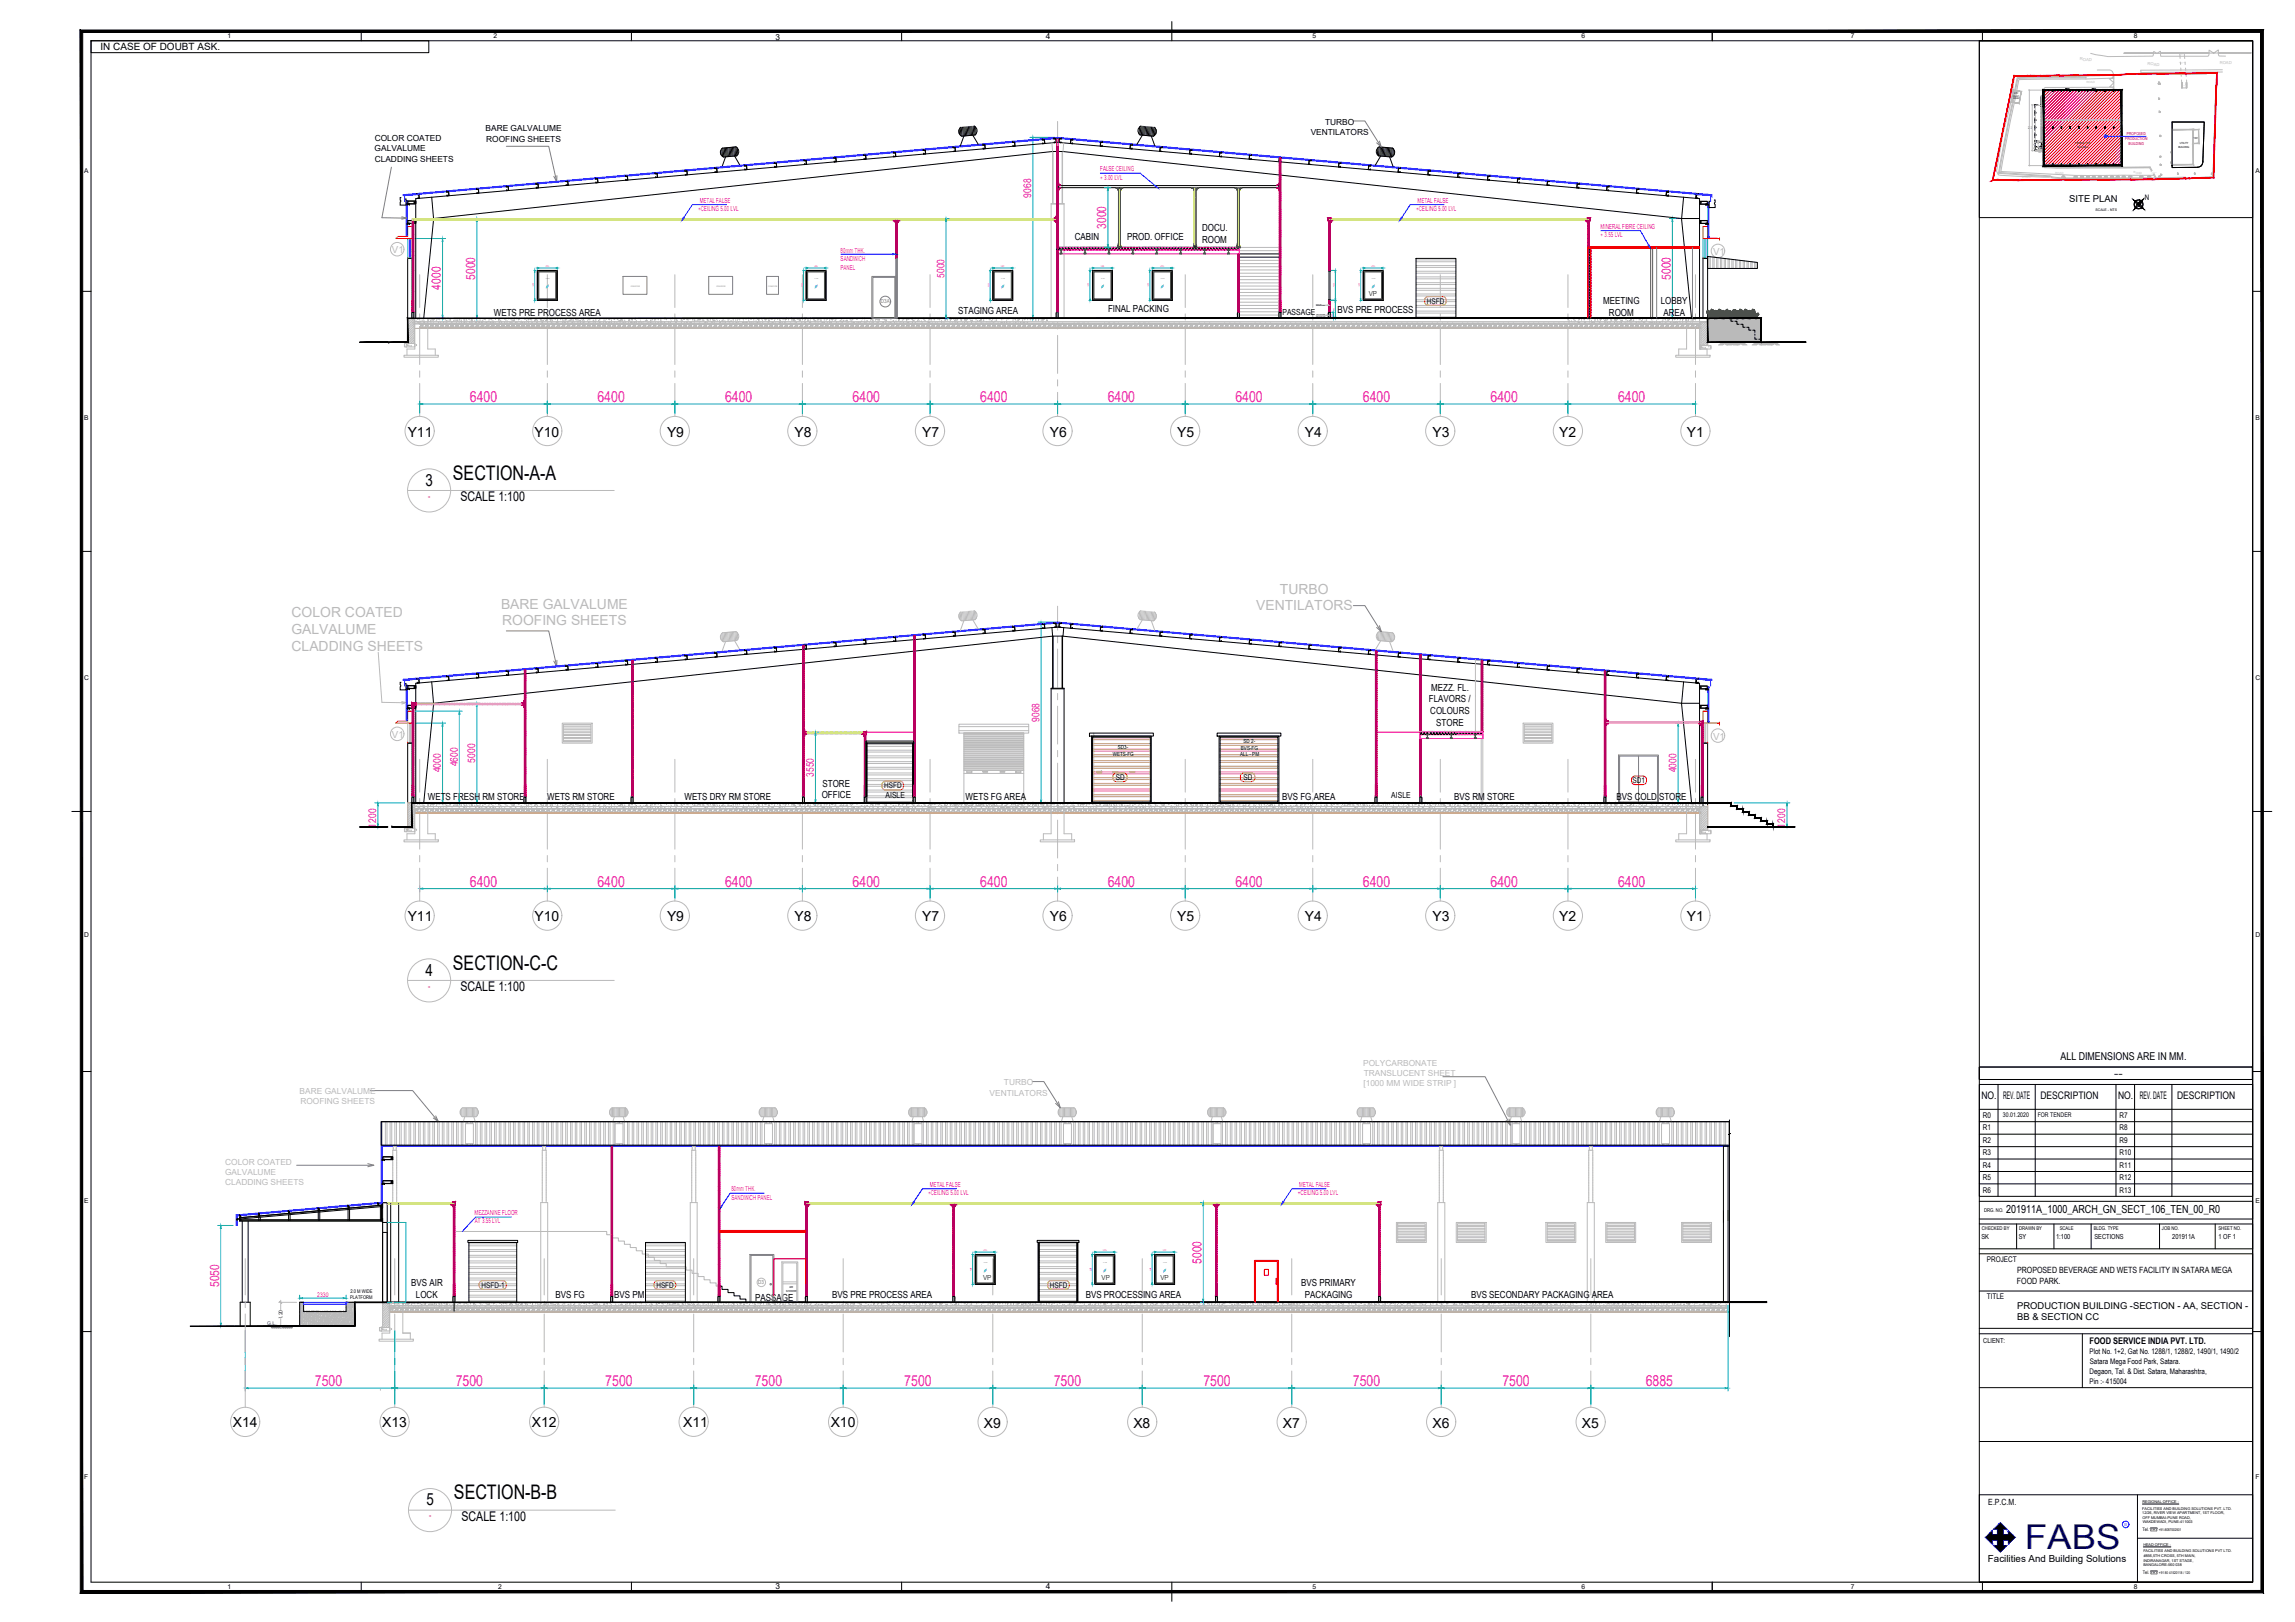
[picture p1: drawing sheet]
<svg xmlns="http://www.w3.org/2000/svg" width="841mm" height="594mm" viewBox="0 0 841 594" stroke-linecap="round" stroke-linejoin="round" font-family="sans-serif">
<defs><g id="words">
<text font-size="12.6" fill="#001a66" x="742.1" y="567.2">FABS</text>
<g font-size="7.3">
<text x="166" y="175.7">SECTION-A-A</text>
<text x="166" y="355.2">SECTION-C-C</text>
<text x="166.4" y="549.2">SECTION-B-B</text>
</g>
<g font-size="6.1">
<text x="155.9" y="177.9">3</text>
<text x="155.9" y="357.4">4</text>
<text x="156.3" y="551.3">5</text>
</g>
<g font-size="5.5" fill="#f0f">
<text x="172.2" y="147.3">6400</text>
<text x="218.9" y="147.3">6400</text>
<text x="265.7" y="147.3">6400</text>
<text x="312.5" y="147.3">6400</text>
<text x="359.2" y="147.3">6400</text>
<text x="405.9" y="147.3">6400</text>
<text x="452.7" y="147.3">6400</text>
<text x="499.4" y="147.3">6400</text>
<text x="546.2" y="147.3">6400</text>
<text x="593" y="147.3">6400</text>
<text x="172.2" y="324.9">6400</text>
<text x="218.9" y="324.9">6400</text>
<text x="265.7" y="324.9">6400</text>
<text x="312.5" y="324.9">6400</text>
<text x="359.2" y="324.9">6400</text>
<text x="405.9" y="324.9">6400</text>
<text x="452.7" y="324.9">6400</text>
<text x="499.4" y="324.9">6400</text>
<text x="546.2" y="324.9">6400</text>
<text x="593" y="324.9">6400</text>
<text x="115.4" y="507.8">7500</text>
<text x="167" y="507.8">7500</text>
<text x="221.8" y="507.8">7500</text>
<text x="276.6" y="507.8">7500</text>
<text x="331.4" y="507.8">7500</text>
<text x="386.2" y="507.8">7500</text>
<text x="441" y="507.8">7500</text>
<text x="495.8" y="507.8">7500</text>
<text x="550.5" y="507.8">7500</text>
<text x="603.1" y="507.8">6885</text>
</g>
<g font-size="5.1">
<text x="149.4" y="159.9">Y11</text>
<text x="195.9" y="159.9">Y10</text>
<text x="244.4" y="159.9">Y9</text>
<text x="291.2" y="159.9">Y8</text>
<text x="337.9" y="159.9">Y7</text>
<text x="384.7" y="159.9">Y6</text>
<text x="431.4" y="159.9">Y5</text>
<text x="478.2" y="159.9">Y4</text>
<text x="524.9" y="159.9">Y3</text>
<text x="571.4" y="159.9">Y2</text>
<text x="618.2" y="159.9">Y1</text>
<text x="149.4" y="337.5">Y11</text>
<text x="195.9" y="337.5">Y10</text>
<text x="244.4" y="337.5">Y9</text>
<text x="291.2" y="337.5">Y8</text>
<text x="337.9" y="337.4">Y7</text>
<text x="384.7" y="337.5">Y6</text>
<text x="431.4" y="337.4">Y5</text>
<text x="478.2" y="337.4">Y4</text>
<text x="524.9" y="337.5">Y3</text>
<text x="571.4" y="337.5">Y2</text>
<text x="618.2" y="337.5">Y1</text>
<text x="85.3" y="522.7">X14</text>
<text x="140" y="522.7">X13</text>
<text x="194.9" y="522.7">X12</text>
<text x="250.3" y="522.7">X11</text>
<text x="304.4" y="522.7">X10</text>
<text x="360.6" y="522.8">X9</text>
<text x="415.3" y="522.8">X8</text>
<text x="470.1" y="522.8">X7</text>
<text x="524.9" y="522.8">X6</text>
<text x="579.7" y="522.8">X5</text>
</g>
<g font-size="5.1" fill="#bababa">
<text x="469.1" y="217.5">TURBO</text>
<text x="106.8" y="226.1">COLOR COATED</text>
<text x="183.6" y="222.9">BARE GALVALUME</text>
<text x="460.3" y="223.6">VENTILATORS</text>
<text x="106.8" y="232.2">GALVALUME</text>
<text x="184" y="229.1">ROOFING SHEETS</text>
<text x="106.8" y="238.4">CLADDING SHEETS</text>
</g>
<g font-size="4.9">
<text x="168.7" y="183.6">SCALE 1:100</text>
<text x="168.7" y="363">SCALE 1:100</text>
<text x="169.1" y="557.1">SCALE 1:100</text>
</g>
<g font-size="4.6" fill="#f0f">
<text x="405.4" y="83.8" transform="rotate(-90 405.4 83.8)">3000</text>
<text x="161.5" y="106.1" transform="rotate(-90 161.5 106.1)">4000</text>
<text x="174.2" y="102.5" transform="rotate(-90 174.2 102.5)">5000</text>
<text x="612.3" y="102.5" transform="rotate(-90 612.3 102.5)">5000</text>
<text x="440.3" y="462.9" transform="rotate(-90 440.3 462.9)">5000</text>
<text x="80.3" y="471.5" transform="rotate(-90 80.3 471.5)">5050</text>
</g>
<g font-size="4">
<text x="755.1" y="388.3">ALL DIMENSIONS ARE IN MM.</text>
<text x="735.2" y="444.1">201911A_1000_ARCH_GN_SECT_106_TEN_00_R0</text>
</g>
<g font-size="3.8" fill="#f0f">
<text x="377.9" y="72.4" transform="rotate(-90 377.9 72.4)">9068</text>
<text x="346.1" y="101.8" transform="rotate(-90 346.1 101.8)">5000</text>
<text x="380.9" y="264.4" transform="rotate(-90 380.9 264.4)">9068</text>
<text x="167.7" y="280.7" transform="rotate(-90 167.7 280.7)">4600</text>
<text x="174.2" y="279.3" transform="rotate(-90 174.2 279.3)">5000</text>
<text x="161.6" y="282.9" transform="rotate(-90 161.6 282.9)">4000</text>
<text x="298.2" y="284.6" transform="rotate(-90 298.2 284.6)">3550</text>
<text x="614.3" y="282.9" transform="rotate(-90 614.3 282.9)">4000</text>
<text x="137.9" y="303.1" transform="rotate(-90 137.9 303.1)">1200</text>
<text x="654.2" y="303.2" transform="rotate(-90 654.2 303.2)">1200</text>
</g>
<g font-size="3.8">
<text x="774.7" y="394.3">--</text>
<text x="726.1" y="402.6">NO.</text>
<text x="734.1" y="402.6">REV. DATE</text>
<text x="747.7" y="402.6">DESCRIPTION</text>
<text x="776.2" y="402.6">NO.</text>
<text x="784.1" y="402.6">REV. DATE</text>
<text x="797.8" y="402.6">DESCRIPTION</text>
</g>
<text font-size="3.7" x="36.8" y="18.4">IN CASE OF DOUBT ASK.</text>
<g font-size="3.6">
<text x="393.8" y="87.8">CABIN</text>
<text x="413" y="87.8">PROD. OFFICE</text>
<text x="440.5" y="84.6">DOCU.</text>
<text x="440.5" y="88.8">ROOM</text>
<text x="587.5" y="111.3">MEETING</text>
<text x="608.6" y="111.4">LOBBY</text>
<text x="181" y="115.6">WETS PRE PROCESS AREA</text>
<text x="351.1" y="114.9">STAGING AREA</text>
<text x="406.1" y="114.3">FINAL PACKING</text>
<text x="490.2" y="114.6">BVS PRE PROCESS</text>
<text x="589.6" y="115.6">ROOM</text>
<text x="609.6" y="115.6">AREA</text>
<text x="523.6" y="257.2">FLAVORS /</text>
<text x="524.5" y="252.9">MEZZ. FL.</text>
<text x="524.1" y="261.5">COLOURS</text>
<text x="526.3" y="265.8">STORE</text>
<text x="156.8" y="293.1">WETS FRESH RM STORE</text>
<text x="200.5" y="293.1">WETS RM STORE</text>
<text x="250.8" y="293.1">WETS DRY RM STORE</text>
<text x="301.1" y="292.4">OFFICE</text>
<text x="301.4" y="288.1">STORE</text>
<text x="353.9" y="293.1">WETS FG AREA</text>
<text x="469.9" y="293.1">BVS FG AREA</text>
<text x="532.9" y="293.1">BVS RM STORE</text>
<text x="592.4" y="293.1">BVS COLD STORE</text>
<text x="150.7" y="471.2">BVS AIR</text>
<text x="476.8" y="471.2">BVS PRIMARY</text>
<text x="152.4" y="475.5">LOCK</text>
<text x="203.6" y="475.4">BVS FG</text>
<text x="225.1" y="475.4">BVS PM</text>
<text x="276.8" y="476.5">PASSAGE</text>
<text x="305" y="475.4">BVS PRE PROCESS AREA</text>
<text x="397.9" y="475.4">BVS PROCESSING AREA</text>
<text x="478.2" y="475.5">PACKAGING</text>
<text x="539.1" y="475.4">BVS SECONDARY PACKAGING AREA</text>
<text x="728.5" y="572.2">Facilities And Building Solutions</text>
</g>
<g font-size="3.6" fill="#bababa">
<text x="143.6" y="92.7">V1</text>
<text x="627.8" y="93.4">V1</text>
<text x="143.6" y="270.2">V1</text>
<text x="627.8" y="270.9">V1</text>
</g>
<text font-size="3.5" x="758.3" y="73.9">SITE PLAN</text>
<g font-size="3.4">
<text x="739.2" y="479.3">PRODUCTION BUILDING -SECTION - AA, SECTION -</text>
<text x="739.2" y="483.5">BB &amp; SECTION CC</text>
</g>
<text font-size="3.3" x="765.7" y="492.4">FOOD SERVICE INDIA PVT. LTD.</text>
<g font-size="3.2">
<text x="739.2" y="466.4">PROPOSED BEVERAGE AND WETS FACILITY IN SATARA MEGA</text>
<text x="739.1" y="470.3">FOOD PARK.</text>
</g>
<g font-size="3.1">
<text x="485.6" y="45.7">TURBO</text>
<text x="137.3" y="51.8">COLOR COATED</text>
<text x="177.9" y="48.2">BARE GALVALUME</text>
<text x="178.2" y="51.9">ROOFING SHEETS</text>
<text x="480.3" y="49.4">VENTILATORS</text>
<text x="137.3" y="55.5">GALVALUME</text>
<text x="137.3" y="59.2">CLADDING SHEETS</text>
<text x="470" y="115.2">PASSAGE</text>
<text x="324.5" y="292.4">AISLE</text>
<text x="509.9" y="292.2">AISLE</text>
<text x="728.6" y="551.2">E.P.C.M.</text>
</g>
<g font-size="3.1" fill="#bababa">
<text x="499.6" y="390.3">POLYCARBONATE</text>
<text x="499.7" y="394">TRANSLUCENT SHEET</text>
<text x="109.8" y="400.5">BARE GALVALUME</text>
<text x="362.7" y="401.3">VENTILATORS</text>
<text x="367.9" y="397.5">TURBO</text>
<text x="499.6" y="397.7">[1000 MM WIDE STRIP ]</text>
<text x="110.1" y="404.2">ROOFING SHEETS</text>
<text x="82.5" y="426.7">COLOR COATED</text>
<text x="82.5" y="430.4">GALVALUME</text>
<text x="82.5" y="434.1">CLADDING SHEETS</text>
</g>
<g font-size="3">
<text x="284.2" y="14.5">3</text>
<text x="383.3" y="14.5">4</text>
<text x="284.2" y="582.1">3</text>
<text x="383.3" y="582.1">4</text>
</g>
<g font-size="2.9">
<text x="522.9" y="111.3">HSFD</text>
<text x="408.9" y="285.7">SD</text>
<text x="455.7" y="285.7">SD</text>
<text x="598.3" y="286.8">SD1</text>
<text x="324" y="288.8">HSFD</text>
<text x="726.7" y="409.4">R0</text>
<text x="776.7" y="409.4">R7</text>
<text x="726.7" y="418.6">R2</text>
<text x="726.7" y="414">R1</text>
<text x="776.7" y="414">R8</text>
<text x="776.7" y="418.6">R9</text>
<text x="726.7" y="423.1">R3</text>
<text x="776.7" y="423.1">R10</text>
<text x="726.7" y="427.7">R4</text>
<text x="776.7" y="427.7">R11</text>
<text x="726.7" y="432.2">R5</text>
<text x="726.7" y="436.8">R6</text>
<text x="776.7" y="436.8">R13</text>
<text x="776.7" y="432.2">R12</text>
<text x="728.1" y="462.1">PROJECT</text>
<text x="176.5" y="471.7">HSFD-1</text>
<text x="240.5" y="471.7">HSFD</text>
<text x="384.8" y="471.7">HSFD</text>
<text x="728.1" y="475.8">TITLE</text>
</g>
<g font-size="2.9" fill="#f00">
<text x="156.9" y="182.6">-</text>
<text x="156.9" y="362.1">-</text>
<text x="157.3" y="556.1">-</text>
</g>
<g font-size="2.8">
<text x="786" y="73.3">N</text>
<text x="765.7" y="496.1">Plot No. 1+2, Gat No. 1288/1, 1288/2, 1490/1, 1490/2</text>
<text x="765.7" y="503.3">Degaon, Tal. &amp; Dist. Satara, Maharashtra,</text>
<text x="765.8" y="499.7">Satara Mega Food Park, Satara.</text>
<text x="765.7" y="506.8">Pin :- 415004</text>
</g>
<g font-size="2.6" fill="#f0f">
<text x="403.2" y="62.8">FALSE CEILING</text>
<text x="403.2" y="65.8">+ 3.00 LVL</text>
<text x="255.9" y="77.4">+CEILING 5.00 LVL</text>
<text x="256.4" y="74.3">METAL FALSE</text>
<text x="518.9" y="77.4">+CEILING 5.00 LVL</text>
<text x="519.5" y="74.3">METAL FALSE</text>
<text x="586.6" y="83.8">MINERAL FIBRE CEILING</text>
<text x="586.6" y="86.9">+ 3.55 LVL</text>
<text x="308.1" y="92.6">80mm THK.</text>
<text x="308.1" y="95.7">SANDWICH</text>
<text x="308" y="98.7">PANEL</text>
<text x="268" y="436.3">80mm THK.</text>
<text x="340.1" y="437.8">+CEILING 5.00 LVL</text>
<text x="340.7" y="434.7">METAL FALSE</text>
<text x="475.6" y="437.8">+CEILING 5.00 LVL</text>
<text x="476.1" y="434.7">METAL FALSE</text>
<text x="268" y="439.4">SANDWICH PANEL</text>
<text x="173.9" y="445">MEZZANINE FLOOR</text>
<text x="174" y="448">AT 3.55 LVL</text>
</g>
<g font-size="2.6" fill="#00b800">
<text x="501.6" y="108.4">VP</text>
<text x="360.3" y="468.9">VP</text>
<text x="403.7" y="468.9">VP</text>
<text x="425.2" y="468.9">VP</text>
</g>
<g font-size="2.5">
<text x="726.1" y="454">SK</text>
<text x="739.8" y="454">SY</text>
<text x="753.5" y="454">1:100</text>
<text x="767.5" y="454">SECTIONS</text>
<text x="796" y="454">201911A</text>
<text x="813" y="454">1 OF 1</text>
<text x="726.8" y="491.8">CLIENT:</text>
</g>
<g font-size="2.4">
<text x="83.4" y="14">1</text>
<text x="180.9" y="14">2</text>
<text x="481" y="14">5</text>
<text x="579.5" y="14">6</text>
<text x="678.3" y="14">7</text>
<text x="782" y="14">8</text>
<text x="30.9" y="63.2">A</text>
<text x="826.6" y="63.2">A</text>
<text x="30.9" y="153.8">B</text>
<text x="826.6" y="153.8">B</text>
<text x="30.9" y="249.2">C</text>
<text x="826.6" y="249.2">C</text>
<text x="30.9" y="343.2">D</text>
<text x="826.6" y="343.2">D</text>
<text x="30.9" y="440.8">E</text>
<text x="826.6" y="440.8">E</text>
<text x="30.9" y="541.6">F</text>
<text x="826.6" y="541.6">F</text>
<text x="83.4" y="582.1">1</text>
<text x="182.5" y="582.1">2</text>
<text x="481" y="582.1">5</text>
<text x="579.5" y="582.1">6</text>
<text x="678.3" y="582.2">7</text>
<text x="782" y="582.1">8</text>
</g>
<g font-size="2.3">
<text x="734" y="409.3">30.01.2020</text>
<text x="746.8" y="409.3">FOR TENDER</text>
</g>
<text font-size="2.3" fill="#f0f" x="116.2" y="474.9">2330</text>
<g font-size="2" fill="#808080">
<text x="322.8" y="111.1">D3A</text>
<text x="277.9" y="470.4">D3</text>
</g>
<g font-size="2">
<text x="409.7" y="274.3">SD3-</text>
<text x="454.7" y="274.6">BVS-FG</text>
<text x="455.7" y="272.1">SD 2-</text>
<text x="407.8" y="276.8">WETS-FG</text>
<text x="454.4" y="277">ALL - PM</text>
</g>
<g font-size="1.9">
<text x="727.1" y="443.9">DRG. NO.</text>
<text x="726.3" y="450.3">CHECKED BY</text>
<text x="739.9" y="450.3">DRAWN BY</text>
<text x="754.8" y="450.3">SCALE</text>
<text x="767.2" y="450.3">BLDG. TYPE</text>
<text x="792.3" y="450.3">JOB NO.</text>
<text x="813" y="450.3">SHEET NO.</text>
</g>
<g font-size="1.8">
<text x="128.4" y="473.4">2.0 M WIDE</text>
<text x="128.4" y="475.6">PLATFORM</text>
<text x="103.5" y="483.3" transform="rotate(-90 103.5 483.3)">1.20</text>
</g>
<text font-size="1.8" fill="#005672" x="98" y="485.3">G.L.</text>
<g font-size="1.7">
<text x="785.2" y="560.7">Tel.</text>
<text x="785.2" y="576.5">Tel.</text>
</g>
<g font-size="1.5" fill="#f00">
<text x="778.8" y="51.3">PRODUCTION</text>
<text x="779.4" y="49.5">PROPOSED</text>
<text x="780" y="53.1">BUILDING</text>
</g>
<g font-size="1.4">
<text x="785.1" y="550.6">REGIONAL OFFICE :</text>
<text x="785.1" y="552.9">FACILITIES AND BUILDING SOLUTIONS PVT. LTD.</text>
<text x="785.1" y="554.6">12/26, RIVER VIEW APARTMENT, 1ST FLOOR,</text>
<text x="785.2" y="556.2">OFF MUMBAI-PUNE ROAD,</text>
<text x="785.2" y="557.9">WAKDEWADI, PUNE-411003</text>
<text x="791.1" y="560.7">+91-8087002501</text>
<text x="785.5" y="566.3">HEAD OFFICE :</text>
<text x="785.5" y="568.6">FACILITIES AND BUILDING SOLUTIONS PVT LTD.</text>
<text x="785.5" y="572">INDIRANAGAR, 1ST STAGE,</text>
<text x="785.5" y="573.6">BANGALORE-560 038</text>
<text x="785.6" y="570.3">#856,5TH CROSS, 5TH MAIN,</text>
<text x="791.2" y="576.5">+91 80 41520118 / 120</text>
</g>
<text font-size="1.4" fill="#00f" x="778.5" y="558.8">R</text>
<text font-size="1.3" x="767.9" y="77.4">SCALE - NTS</text>
<text font-size="1.1" fill="#bababa" x="753.2" y="63.6" transform="rotate(2 753.2 63.6)">ROAD</text>
<g font-size="1">
<text x="760.5" y="52.9">PRODUCTION</text>
<text x="798.8" y="52.9">UTILITY</text>
<text x="761.3" y="54.1">BUILDING</text>
<text x="798.3" y="54.1">BUILDING</text>
<text x="288.1" y="473.1">SHOWER</text>
<text x="289.3" y="471.9">AIR</text>
</g>
<g font-size=".8">
<text x="737.8" y="35.4">PLANT</text>
<text x="738.2" y="34.4">WTP</text>
<text x="737.8" y="36.4">ROOM</text>
</g>
<g font-size=".8" fill="#f0f">
<text x="199.9" y="97.9">1000</text>
<text x="298.3" y="97.9">1000</text>
<text x="366.7" y="97.9">1000</text>
<text x="403.3" y="97.9">1000</text>
<text x="425.2" y="97.9">1000</text>
<text x="502.5" y="97.9">1000</text>
<text x="195.7" y="105.2" transform="rotate(-90 195.7 105.2)">1500</text>
<text x="294.2" y="105.2" transform="rotate(-90 294.2 105.2)">1500</text>
<text x="362.7" y="105.2" transform="rotate(-90 362.7 105.2)">1500</text>
<text x="399.2" y="105.2" transform="rotate(-90 399.2 105.2)">1500</text>
<text x="421.1" y="105.2" transform="rotate(-90 421.1 105.2)">1500</text>
<text x="489.1" y="105.2" transform="rotate(-90 489.1 105.2)">1500</text>
<text x="498.4" y="105.2" transform="rotate(-90 498.4 105.2)">1500</text>
<text x="489.1" y="113.8" transform="rotate(-90 489.1 113.8)">900</text>
<text x="488.4" y="116" transform="rotate(-90 488.4 116)">300</text>
<text x="360.3" y="458.3">1000</text>
<text x="404.2" y="458.3">1000</text>
<text x="426" y="458.3">1000</text>
<text x="356.2" y="465.7" transform="rotate(-90 356.2 465.7)">1500</text>
<text x="400" y="465.7" transform="rotate(-90 400 465.7)">1500</text>
<text x="422" y="465.7" transform="rotate(-90 422 465.7)">1500</text>
</g>
<g font-size=".7" fill="#808080">
<text x="231.1" y="105">CONVEYOR</text>
<text x="262.6" y="105">CONVEYOR</text>
<text x="281.6" y="105">CONVEYOR</text>
</g>
<g font-size=".5" fill="#bababa">
<text x="736.4" y="38.9" transform="rotate(-79 736.4 38.9)">CUTTING LINE</text>
<text x="731.8" y="61" transform="rotate(-79 731.8 61)">CUTTING LINE</text>
<text x="744.2" y="64.9" transform="rotate(-178 744.2 64.9)">CUTTING LINE</text>
</g>
<g font-size=".5">
<text x="804" y="50.4">SCRAP</text>
<text x="804.1" y="51">YARD</text>
<text x="482.3" y="111.6">80mm THK.</text>
<text x="482.3" y="112.3">SANDWICH PANEL</text>
<text x="482.3" y="115.3">100mm THK. KERB</text>
<text x="482.3" y="115.9">WALL 300mm HIGH</text>
</g>
<g font-size=".4">
<text x="743.6" y="47.3" transform="rotate(-90 743.6 47.3)">65.16</text>
<text x="744.6" y="47.3" transform="rotate(-90 744.6 47.3)">39.48</text>
</g>
<g font-size=".3" fill="#bababa">
<text x="798.6" y="22.9" transform="rotate(2 798.6 22.9)">UNDERGROUND</text>
<text x="799.1" y="23.4" transform="rotate(3 799.1 23.4)">NALA</text>
<text x="799.2" y="20.2" transform="rotate(3 799.2 20.2)">NALA</text>
<text x="740.7" y="28.7" transform="rotate(-2 740.7 28.7)">GUTTER</text>
<text x="751" y="28.5" transform="rotate(-2 751 28.5)">GUTTER</text>
<text x="759.2" y="28.5">GUTTER</text>
<text x="738.8" y="32" transform="rotate(-80 738.8 32)">GUTTER</text>
<text x="791" y="30.7" transform="rotate(6 791 30.7)">DP</text>
<text x="799.8" y="31.3" transform="rotate(2 799.8 31.3)">91.079</text>
<text x="737.1" y="40.4" transform="rotate(-76 737.1 40.4)">GUTTER</text>
<text x="733" y="61.2" transform="rotate(-80 733 61.2)">GUTTER</text>
<text x="733.8" y="63.5" transform="rotate(2 733.8 63.5)">GUTTER</text>
<text x="746.2" y="64.4" transform="rotate(2 746.2 64.4)">GUTTER</text>
<text x="750.2" y="61.5" transform="rotate(2 750.2 61.5)">GUTTER</text>
<text x="763.7" y="65.2" transform="rotate(-178 763.7 65.2)">GUTTER</text>
<text x="766.4" y="61.5" transform="rotate(4 766.4 61.5)">GUTTER</text>
<text x="783.8" y="61.5" transform="rotate(2 783.8 61.5)">GUTTER</text>
<text x="785.2" y="65.3">GUTTER</text>
<text x="788" y="63.1" transform="rotate(3 788 63.1)">UNDERGROUND</text>
<text x="788.5" y="63.7" transform="rotate(4 788.5 63.7)">GUTTER</text>
</g>
<g font-size=".3">
<text x="200" y="102.3">FIX GLASS</text>
<text x="298.5" y="102.3">FIX GLASS</text>
<text x="366.9" y="102.3">FIX GLASS</text>
<text x="403.5" y="102.3">FIX GLASS</text>
<text x="425.4" y="102.3">FIX GLASS</text>
<text x="502.7" y="102.3">FIX GLASS</text>
<text x="360.5" y="462.7">FIX GLASS</text>
<text x="404.3" y="462.7">FIX GLASS</text>
<text x="426.3" y="462.7">FIX GLASS</text>
</g>
<g font-size=".2" fill="#bababa">
<text x="748.4" y="35.5">UP</text>
<text x="745.3" y="53">W1</text>
<text x="746.7" y="52.2">D1</text>
<text x="746.7" y="53.8">D1</text>
<text x="748.5" y="53.3">D2</text>
<text x="749.2" y="48.1">RS1</text>
<text x="745.3" y="54.4">W1</text>
</g>
<text font-size=".2" x="748.2" y="38.9">2.00</text>
</g></defs>
<!-- layer: SUVIN - STAIR -->
<g fill="none" stroke="#bababa" stroke-width=".37">
<path d="M149.4 116.6h2.4v9.2h-2.4zM149.5 118.3l-.1 .2M149.7 119.4l-.3 .3M149.8 116.8l-.3 .3M150 116.6l-.1 .1M150 117.9l-.4 .3M150.2 119l-.3 .3M150.4 117.5l-.3 .3M150.6 118.5l-.3 .4M150.7 116.6l-1.3 1.2M150.8 117l-.3 .3M150.8 119.6l-.3 .3"/>
<path d="M151 118.1l-.3 .3M151.3 118.3h.1M151.3 116.8h.1M151.3 119.2l-.3 .3M151.3 117.1h.1M151.3 116.6l-.3 .3M151.5 117.7l-.3 .3M151.7 118.7l-.3 .4M151.8 117h.1M151.8 116.6v1.3h474h-474v.7M151.8 117.9v.7h471.5h-471.5v1.7M151.8 118.6v1.7h471.5"/>
<path d="M151.8 118.6h.1M151.8 116.7l-2.4 2.4M151.8 118l-2.4 2.4M151.8 119.2l-2.4 2.5M151.8 117.3l-.2 .2M151.8 119.9l-.2 .2M152 116.6v11.2h-2.9v2.3M152.5 117.8h.1M152.9 116.9l.2-.1zM153.1 118.1h.1M153.2 118.1h.1M153.2 116.9h.1"/>
<path d="M153.3 118.5l.3-.3 .1 .3zM153.8 118.6h.5M153.8 118.7l.4 .4-.4 .6M154.1 118h.1M154.2 118.8h.3l-.2 .2zM154.2 119.5h.5l.2 .4-.9 .1-.1-.2zM154.3 118.6h.1M154.4 118.9l.5 .2v.3h-.5zM154.6 118.6h.7M154.7 117.5h.1M155 119.1l.4-.4 .6 .4-.5 .8h-.4zM155.1 118.3l.3-.1-.1 .3z"/>
<path d="M155.1 117.8h.1M155.2 117h.1M155.4 117.8h.1M155.6 118.3h.1M155.7 118.6h.4M156 119.5h.5l.2 .4-.8 .1zM156.1 118.9l.3-.1h-.4l.1 .2M156.1 118.6h.1M156.5 118.6h.6M156.8 116.6v11.2h2.7v2.3M156.8 119.1l.2 .7 .4 .1 .5-.8M156.8 119.1h-.7l.2 .3 .5-.2"/>
<path d="M156.8 117.1h.1M156.8 119.1l.5-.4 .6 .4M157 117.6h.1M157.2 117h.1M157.5 118.6h.5M157.7 117.9h.1M157.8 117.5h.1M157.9 119.5h.5l.2 .4-.9 .1-.1-.2zM157.9 119.1h.8M157.9 118.9l.3-.1h-.3v.2M157.9 119.1l.2 .3 .6-.2M158 118.6h.1"/>
<path d="M158.2 117.2l.3-.2zM158.3 118.6h.7M158.7 119.1l.1 .7 .4 .1 .6-.8M158.7 119.1l.4-.4 .5 .1 .2 .3M158.8 117.4h.1M158.8 118.6h.1M158.9 117.3h.1M159.2 117.1h.1M159.3 118.6h.6M159.8 119.5h.5l.1 .4-.8 .1-.2-.2zM159.8 119.1h.7M159.8 118.9l.3-.1h-.4l.1 .2"/>
<path d="M159.8 119.1l.2 .3 .5-.2M159.9 117.5h.1M160.1 117.2h.1M160.1 118.6h.8M160.5 118.6h.2M160.5 119.1l.5-.4 .4 .1 .2 .3-.6 .8-.3-.1zM160.7 118.3h.1M160.8 117h.1M161.2 117.2h.1M161.2 118.6h.1M161.5 118.3h.1M161.6 119.5l.7 .1v.3l-.9 .1-.1-.2z"/>
<path d="M161.7 118.6h.1M161.7 118.6h-.5M161.7 118.9l.2-.1h-.3l.1 .2M162 118.6h.7M162.1 117.2h.1M162.2 117l.1-.2zM162.3 119.5l.2 .4h.4l.4-.4v-.7l-.5-.1-.4 .4v.4M162.3 119.1h-.6l.1 .3 .6-.2M162.4 118.2h.1M162.5 116.9h.1M162.6 118.1h.1M162.7 116.8h.1"/>
<path d="M163.1 118.6h.1M163.2 117.3h.1M163.5 118.5h.1M163.5 119.5l.7 .1-.1 .3-.8 .1-.1-.2zM163.5 118.6h.1M163.5 117.5l.3-.2zM163.5 118.6h-.4M163.5 119.1l.6-.1 .1 .2-.5 .2zM163.5 118.9l.3-.1h-.4l.1 .2M163.8 118h.1M163.9 118.6h.7M164.2 116.8h.1"/>
<path d="M164.3 119.1l.4-.4 .6 .4-.5 .8-.4-.1zM164.5 117.8h.1M164.8 118.7l.3 .1M164.9 118.6h.5M165 117l-.2 .2zM165.1 117.4h.1M165.4 118.6h.1M165.4 118.9l.3-.1h-.4l.1 .2M165.7 118.1h.1M165.7 118.6h.7M166 119.9l-.9 .1M166 119.9l-.2-.4h-.4l-.4 .3 .1 .2"/>
<path d="M166.1 119.2l-.6 .2M166.1 119.1l-.5-.2-.1 .5M166.1 119.1v.1M166.1 119.1l.1 .7 .4 .1 .6-.8M166.1 119.1l.4-.4 .7 .4M166.2 117.7h.1M166.5 117.5h.1M166.8 118.6h.1M167.1 117.5h.1M167.1 117.6h.1M167.2 119.5h.5l.2 .4-.9 .1zM167.2 118.9l.3-.1h-.3v.2"/>
<path d="M167.2 119.1l.2 .3 .5-.2M167.3 118.6h.1M167.3 118.6h-.5M167.6 118.6h.7M167.7 117.2l-.2 .3zM167.8 119l.3 .8M167.8 117.8h.1M167.8 119l-.6 .1M168 119.1l.4-.4 .6 .4-.1 .5-.8 .3M168.3 118.5h.1M168.3 117.2h.1M168.5 117.4h.1"/>
<path d="M168.7 118.6h.1M168.9 117.8l.2-.2-.1 .3zM169 119.5h.5l.2 .4-.8 .1-.2-.2zM169.1 117.5h.1M169.1 118.9l.3-.1h-.4l.1 .2M169.1 118.6h.1M169.1 118.6h-.4M169.5 118.6h.6M169.8 119.1l.4-.4 .5 .1 .2 .3-.6 .8-.4-.1zM169.8 119.1h-.7l.1 .3 .6-.2M169.9 118.6h.1M170 117.4h.1"/>
<path d="M170.2 118.2h.1M170.3 117h.1M170.3 117.5l-.1 .2zM170.5 118.6h.1M170.8 118.4h.1M170.9 117.1h.1M170.9 118.6h.1M170.9 118.6h-.4M170.9 118.9l.3-.1h-.3v.2M171.1 117.6h.1M171.3 118.6h.7M171.5 119.9l-.1-.4h-.5l-.3 .3 .6 .3 .4-.2"/>
<path d="M171.7 119.1l.1 .7 .4 .1 .6-.8M171.7 119.1l.4-.4 .5 .1 .2 .3M171.7 119.1h-.8l.7 .3M171.7 119.2l-.2 .2M171.8 117h.1M172.1 118h.1M172.1 117h.1M172.2 118.3h.1M172.3 118.6h.5M172.8 119.5h.4l.2 .4-.8 .1-.2-.2zM172.8 117.9h.1M172.8 119.1h.7"/>
<path d="M172.8 118.9l.3-.1h-.4l.1 .2M172.8 119.1l.1 .3 .6-.2M172.8 117.9l.2-.2 .1 .2h-.3M172.9 117l.1 .4-.4-.1zM173.1 117.7h.1M173.1 118.6h.8M173.2 116.8h.1M173.5 119.1l.4-.4 .5 .1 .2 .3-.6 .8-.3-.1zM174 117.7h.1M174.2 118.1l.3-.2-.1 .3zM174.2 118.6h.5M174.6 118h.1"/>
<path d="M174.6 119.5h.5l.2 .4-.9 .1-.1-.2zM174.7 118.6h.1M174.7 118.9l.2-.1h-.3l.1 .2M174.8 118.9l.5 .2v.3h-.5zM175 118.6h.7M175 117.8h.1M175.4 119.1l.4-.4 .6 .4-.5 .8-.4-.1zM175.5 118.1l.2-.2zM175.5 117.8h.1M175.9 117.5h.1M176.1 118.6h.1M176.3 118.5h.1"/>
<path d="M176.5 119.5h.5l.1 .4-.8 .1-.2-.2zM176.5 118.6h.1M176.5 118.6h-.4M176.5 118.9l.3-.1h-.4l.1 .2M176.6 117.9h.1M176.7 118.9l.5 .2-.1 .3h-.4zM176.9 118.6h.6M176.9 117.6h.1M176.9 117.6l-.2 .3M176.9 117.6l.1 .4-.4-.1M177.2 119.1l.5-.4 .6 .4-.5 .8-.4-.1zM177.3 116.8l.2 .2z"/>
<path d="M177.8 118.4h.1M177.8 117.2h.1M177.9 118.6h.5M178.3 118.1l-.2 .3zM178.3 119.5h.5l.2 .4-.9 .1zM178.4 118.9l.2-.1h-.3l.1 .2M178.4 118.6h.1M178.5 118.1h.1M178.7 118.6h.7M179 118h.1M179.1 119.1h-.7l.1 .3 .6-.2M179.1 119.1l.4-.4 .7 .4"/>
<path d="M179.2 117.3h.1M179.5 118.3l.3-.1-.1 .3zM179.7 118.2h.1M179.7 117h.1M179.8 118.6h.1M180.2 117.2h.1M180.2 119.1l-.6 .8-.4-.1-.1-.7M180.2 119.1h.7M180.2 118.9l.3-.1h-.4l.1 .2M180.2 119.1l.2 .3 .5-.2M180.3 118.6h.1M180.3 118.6h-.5"/>
<path d="M180.6 118.5h.1M180.6 118.6h.7M180.6 117.7h.1M180.8 118.6l.2-.2v.2M180.8 118.2l.1 .4h-.3zM180.9 119.1l.5-.4 .4 .1 .2 .3M181 118.1h.1M181.5 118.6h.1M181.6 117h.1M181.6 118.6h.5M182 119.1l-.5 .8-.4-.1-.2-.7M182 119.5h.5l.2 .4-.9 .1-.1-.2z"/>
<path d="M182.1 119.1h.7M182.1 118.9l.3-.1h-.4l.1 .2M182.1 119.1l.1 .3 .6-.2M182.4 118.6h.7M182.7 117.1l.2-.1zM182.8 117.4h.1M182.8 119.1l.4-.4 .7 .4-.6 .8-.4-.1zM183 118.2h.1M183.5 117.6h.1M183.5 118.6h.1M183.7 118.2h.1M183.9 118.1h.1"/>
<path d="M183.9 119.5l.7 .1-.1 .3-.8 .1-.1-.2zM183.9 118.6h.1M183.9 118.6h-.4M183.9 118.9l.3-.1h-.3v.2M184.3 118.6h.8M184.6 119.5l.2 .4h.4l.4-.4-.1-.7-.4-.1-.4 .4v.4M184.6 119.1h-.7l.2 .3 .5-.2M185 118.2h.1M185 117h.1M185.3 118.6h.1M185.4 117.4h.1M185.8 119.5l.7 .1-.1 .3-.9 .1-.1-.2z"/>
<path d="M185.8 118.6h.1M185.8 118.6h-.4M185.8 118.9l.3-.1h-.4l.1 .2M185.8 117.8h.1M186 118.9l.5 .2-.1 .3h-.5zM186.1 118.6h.7M186.4 116.8h.1M186.5 119.1l.4-.4 .7 .4-.6 .8-.4-.1zM186.9 118.3h.1M187.2 118.6h.5M187.2 118.3h.1M187.3 117.1h.1"/>
<path d="M187.6 117.6h.1M187.6 119.5l.7 .1v.3l-.9 .1-.1-.2zM187.7 118.6h.1M187.7 119.1l.5-.1 .1 .2-.5 .2zM187.7 118.9l.2-.1h-.3l.1 .2M188 117.4h.1M188 117.4l.3-.1zM188 118.6h.7M188.4 119.1l.4-.4 .6 .4M188.4 116.9h.1M188.6 117.5h.1M188.9 118.4h.1"/>
<path d="M189.1 118.6h.1M189.1 118.1h.1M189.2 116.9h.1M189.4 119.1l-.5 .8-.4-.1-.1-.7M189.4 119.5h.5l.2 .4-.8 .1zM189.5 119.1l.2 .3 .5-.2M189.5 118.9l.3-.1h-.4l.1 .2M189.5 118.6h.1M189.5 118.6h-.4M189.9 118.6h.6M189.9 117.2h.1M190 119l.3 .8 .5 .1 .5-.8-.6-.4-.5 .4"/>
<path d="M190.1 119l-.6 .1M190.2 117h.1M190.4 117h.1M190.9 118.5h.1M190.9 118.6h.1M191 117.9h.1M191.3 119.5h.5l.2 .4-.9 .1-.1-.2zM191.3 118.4h.1M191.4 118.6h.1M191.4 118.6h-.4M191.4 118.7l.2 .1-.3 .1M191.4 118.7l-.1 .3"/>
<path d="M191.6 118.3h.1M191.7 118.6h.7M192.3 118.3h.1M192.3 117h.1M192.4 117.1h.1M192.5 118.7l.7 .4-.2 .4-.4 .4-.4-.1-.1-.7h-.8l.2 .3 .6-.2M192.5 118.7l-.4 .4M192.7 118.6h.1M192.9 118.6h.1M193 117.6h.1M193.2 118.6h.1M193.2 118.9l.3-.1h-.4l.1 .2"/>
<path d="M193.3 116.8h.1M193.3 118.6h-.5M193.3 117.7l.3-.1zM193.5 118.6h.8M193.7 118.1h.1M193.8 118h.1M193.8 116.8v.2h-.2zM193.8 119.9l-.1-.4h-.5l-.4 .3 .6 .3 .4-.2M193.9 119.1l.5-.4 .4 .1 .2 .3M193.9 119.1h-.7l.6 .3M193.9 119.2l-.1 .2M194.4 117.2h.1"/>
<path d="M194.6 118.6h.5M194.8 118.6h.1M194.9 117.3h.1M195 119.1l-.6 .8-.3-.1-.2-.7M195 119.5h.5l.2 .4-.9 .1-.1-.2zM195.1 118.6h.1M195.1 119.1h.6M195.1 118.9l.2-.1h-.3l.1 .2M195.1 119.1l.6 .3v-.3M195.4 118.6h.7M195.8 119.1l.4-.4 .7 .4-.6 .8-.4-.1zM195.9 117.6h.1"/>
<path d="M196 116.8h.3M196 117.8h.1M196.3 116.8h.1M196.3 117.2h.1M196.4 117l.1 .2h-.2zM196.5 118.6h.1M196.7 118.3h.1M196.7 117.1h.1M196.9 119.5h.5l.1 .4-.8 .1-.1-.2zM196.9 117.7h.1M196.9 118.6h.1M196.9 118.6h-.4"/>
<path d="M196.9 118.9l.3-.1h-.3v.2M197.1 118.9l.5 .2-.1 .3h-.4zM197.3 118.6h.7M197.6 116.8h.1M197.7 119.1l.4-.4 .6 .4M198.1 117.2h.1M198.3 117.5h.1M198.3 117.3h.1M198.3 118.6h.1M198.6 118.1h.1M198.7 116.8h.1M198.7 118l.2-.1z"/>
<path d="M198.7 119.1l-.5 .8-.4-.1-.1-.7M198.8 119.5l.7 .1M198.8 119.5l-.4 .3 .1 .2 .5 .1 .5-.5M198.8 118.6h.1M198.8 118.6h-.4M198.8 118.9l.3-.1h-.4l.1 .2M199.1 117.2l-.2 .3zM199.1 118.6h.7M199.3 119l-.5 .1M199.3 119l.1 .4-.6-.3M199.5 119.1l.1 .7 .8-.3M199.6 116.9h.1"/>
<path d="M200.2 117.1v.3h-.3zM200.2 118.6h.1M200.2 116.9h.1M200.3 117.4h.1M200.4 118.8l-.5-.1-.4 .4M200.4 118.8v.7M200.5 117.8h.1M200.6 118.6h-.4M200.6 119.2l-.2 .3M200.6 119.5h.5l.2 .4-.9 .1-.1-.2zM200.6 118.9l.3-.1h-.3v.2M200.7 118.5h.1"/>
<path d="M200.7 118.6h.1M200.7 118.6h-.5M200.7 117.2h.1M201 118.6h.7M201.3 119.1h-.7l.2 .3 .5-.2M201.4 119.1l.4-.4 .6 .4M201.5 117h.1M201.6 117.1h.1M201.8 117.5v.2h-.2zM201.9 116.8h.1M202.1 118.3h.1M202.1 118.6h.1"/>
<path d="M202.3 117.5h.1M202.4 117.5h.1M202.4 119.1l-.5 .8h-.4l-.2-.8M202.5 119.1l.1 .3 .6-.2M202.5 119.1h.7M202.5 118.9l.3-.1h-.4l.1 .2M202.5 118.6h.1M202.5 118.6h-.4M202.9 118.6h.6M203 116.9h.1M203.2 119.1l.4-.4 .5 .1 .2 .3M203.5 117.1h.1"/>
<path d="M203.9 118h-.1M203.9 118.6h.4M204 117.9h.2M204 118.3l.3-.1zM204.2 118h-.4M204.3 118.5h.1M204.3 117.6h.1M204.3 117.9h.2M204.3 119.1l-.5 .8h-.5l-.1-.8M204.3 119.5h.5l.2 .4-.9 .1-.1-.2zM204.3 117.2h.1M204.3 119.1h.8"/>
<path d="M204.3 119.1l.2 .3 .6-.2M204.3 118.9l.3-.1h-.3v.2M204.4 118.1h.1M204.4 118.3h.1M204.7 118.6h.7M205.1 119.1l.4-.4 .7 .4-.6 .8h-.4zM205.5 117.2h.1M205.7 118.6h.1M206.2 119.5l.7 .1-.1 .3-.8 .1-.2-.2zM206.2 118.2h.1M206.2 118.6h.1M206.2 118.6h-.4"/>
<path d="M206.2 118.9l.3-.1h-.4l.1 .2M206.2 117h.1M206.2 117.7h.1M206.4 118.9l.5 .2-.1 .3h-.5zM206.5 118.6h.8M206.6 118h.1M206.7 117.7h.1M206.9 119.1l.4-.4 .7 .4-.6 .8h-.3zM207.1 118v.2zM207.1 117.1l.2-.1v.2zM207.5 117.2h.1M207.6 118.6h.5"/>
<path d="M207.8 118.6l.3-.3v.3M208 119.5l.7 .1v.3l-.9 .1-.1-.2zM208.1 118h.1M208.1 118.6h.1M208.1 118.9l.2-.1h-.3l.1 .2M208.2 117.8h.1M208.2 118.9l.5 .2v.3h-.5zM208.4 118.6h.7M208.7 117.6h.1M208.8 119.1l.4-.4 .6 .4M209.1 117.4h.1M209.4 118.6h.2"/>
<path d="M209.5 117.3h.1M209.5 118.6h.1M209.6 118.4h.1M209.8 118.2l-.2 .2zM209.8 119.1l-.5 .8h-.4l-.1-.8M209.9 119.5l.7 .1-.1 .3-.8 .1-.1-.2zM209.9 119.1h.7M209.9 118.9l.3-.1h-.4l.1 .2M209.9 119.1l.6 .3 .1-.3M209.9 118.6h.1M209.9 118.6h-.4M210 117.7h.1"/>
<path d="M210 117.3h.1M210.2 117.8h.1M210.3 118.6l.6 .1M210.4 118.6h.1M210.7 119.1l.4-.4 .6 .4M210.9 117.2h.1M210.9 118.6v.1M211.3 118.6h.1M211.4 117.1h.1M211.4 117.4h.1M211.7 119.1l-.5 .8h-.4l-.1-.8M211.7 119.5h.5l.2 .4-.9 .1z"/>
<path d="M211.8 118.9l.2-.1h-.3l.1 .2M211.8 119.1l.1 .3 .6-.2M211.8 118.1h.1M211.8 118.6h.1M211.8 118.6h-.4M211.9 117.5h.1M212.1 118.6h.7M212.3 118.6l.1-.2 .1 .2M212.3 119l.3 .9h.4l.6-.8-.7-.4-.4 .4M212.3 119l-.5 .1M212.4 117.4l.3-.1-.1 .2zM212.8 118.3h.1"/>
<path d="M213.1 116.9h.1M213.1 118.6h.1M213.4 117.5h.1M213.6 119.5h.5l.1 .4-.8 .1-.2-.2zM213.7 118.6h.1M213.7 118.6h-.5M213.7 118.7l.2 .1-.3 .1M213.7 118.1h.1M213.7 118.7l-.1 .3M213.7 118.5h.1M213.7 116.8h.1M213.8 117.2h.1"/>
<path d="M214 118.6h.7M214 117.7h.1M214.2 118h.1M214.3 119.1h-.7l.6 .3M214.3 119.2l-.1 .2M214.8 118.7l.4 .1 .2 .3M214.8 118.7l-.4 .4M215 118.6h.1M215.4 117.6h.1M215.4 119.1l-.5 .8h-.4l-.2-.8M215.5 118.6h.1M215.5 119.1h.7"/>
<path d="M215.5 118.9l.3-.1h-.4l.1 .2M215.5 119.1l.1 .3M215.5 118.6h-.4M215.6 118.2h.1M215.7 117h.1M215.8 118.6h.7M216.1 119.9l-.2-.4h-.5l-.3 .3 .6 .3 .4-.2M216.2 118.1h.1M216.2 117.3h.1M216.2 119.2l-.6 .2M216.6 118.7l.5 .1 .2 .3M216.7 118.7l-.5 .4v.4"/>
<path d="M216.9 118.6h.4M217.3 119.1l-.6 .8h-.4l-.1-.4M217.3 119.5h.5l.1 .4-.8 .1-.1-.2zM217.3 118.6h.1M217.3 119.1h.7M217.3 118.9l.3-.1h-.3v.2M217.3 119.1l.6 .3 .1-.3M217.4 117.7h.1M217.5 117.6h.1M217.6 118.6h.1M217.7 118.6h.7M217.8 117.7l.2-.1v.2z"/>
<path d="M218.1 119.1l.4-.4 .6 .4-.5 .8h-.4zM218.1 118.2h.1M218.3 116.9h.1M218.4 117.5h.1M218.7 118.6h.1M219.2 119.5h.4l.2 .4-.9 .1-.1-.2zM219.2 118.6h.1M219.2 118.6h-.4M219.2 118.9l.3-.1h-.4l.1 .2M219.4 117.8h.1M219.4 118.9l.5 .2-.1 .3h-.5zM219.4 117.7h.1"/>
<path d="M219.5 118.6h.7M219.7 118.2h.1M219.8 117.3h.1M219.9 119.1l.4-.4 .7 .4-.6 .8h-.4zM220.1 118.3h.1M220.6 118.6h.1M221 118.9l.3-.1h-.3l.1 .2M221 119.5h.5l.2 .4-.9 .1-.1-.2zM221 119.1l.6-.1 .1 .2-.5 .2zM221.1 118.6h.1M221.1 118.6h-.5M221.1 118.5h.1"/>
<path d="M221.3 117.8h.1M221.4 117.4h.1M221.4 118.6h.7M221.8 119.1l.4-.4 .6 .4-.5 .8h-.4zM221.9 117.8h.1M222.1 118.4h.1M222.1 117h.1M222.1 118.3h.1M222.5 118.6h.4M222.8 119.5h.6l.1 .4-.8 .1zM222.9 118.9l.3-.1h-.4l.1 .2M222.9 118.6h.1"/>
<path d="M223.1 116.9h.1M223.2 118.4h.1M223.2 116.8h.3M223.2 118h.2M223.3 117.2h.1M223.3 118.6h.6M223.5 118.2h.1M223.6 119.1h-.7l.2 .3 .5-.2M224 118.7l.5 .1 .2 .3M224.1 117.5h.1M224.1 118.7l-.5 .4M224.1 118.4h.1"/>
<path d="M224.3 118.6h.4M224.7 118.8v.2M224.7 119.1l-.5 .8h-.5l-.1-.8M224.7 118.8h.3l-.3 .1M224.7 119.1h.8l.1 .8h.4l.6-.8-.7-.4-.4 .4M224.7 119.1l.2 .3 .6-.2M225.1 118.1h.1M225.1 118.6h.7M225.1 116.9h.1M225.2 116.8l-.2 .2zM225.3 118h.1M226.1 118.5h.1"/>
<path d="M226.1 118.6h.6M226.2 117.1h.1M226.4 116.8h.1M226.6 118.9l.3-.1h-.4l.1 .2M226.6 118.6h.1M226.7 117.8h.1M226.9 118.6h.8M227 117.9h.1M227 119.5h-.4l-.4 .3 .2 .2 .8-.1-.1-.4M227.3 118.1h.1M227.3 119.1h-.7l.2 .3 .5-.2M227.3 119.1l.5-.4 .6 .4-.6 .8h-.3z"/>
<path d="M227.4 117.2l.1 .3h-.4zM227.9 117v.2h-.2zM228 118.6h.1M228.2 117.6h.1M228.4 118.3l.3-.1-.1 .2zM228.5 118.6h.1M228.5 118.6h-.5M228.5 118.9l.2-.1h-.3l.1 .2M228.6 118.9l.6 .2-.1 .3h-.5zM228.8 118.6h.7M228.9 117.6h.1M229.1 119.9l-.2-.4h-.5l-.3 .3 .6 .3 .4-.2"/>
<path d="M229.2 119.1l.4-.4 .7 .4-.6 .8h-.4zM229.3 118.2h.1M229.9 118.6h.4M230.3 119.5l.7 .1-.1 .3-.8 .1-.1-.2zM230.3 118.6h.1M230.3 117.5l.2-.3zM230.3 118.9l.3-.1h-.3v.2M230.4 118.6h.1M230.5 117.2h.1M230.5 118.9l.5 .2-.1 .3h-.4zM230.7 118.6h.7M230.8 117.4h.1"/>
<path d="M231.1 119.1l.4-.4 .6 .4M231.1 118h.3M231.2 118.3h.1M231.3 117.9h.1M231.4 117.2h.1M231.6 117.1l.2-.1zM231.7 118.6h.5M231.9 118.4h.1M232.1 119.1l-.5 .8h-.4l-.1-.8M232.2 119.5l.7 .1-.1 .3-.9 .1-.1-.2zM232.2 119.1l.6 .3 .1-.3M232.2 118.9l.3-.1h-.4l.1 .2"/>
<path d="M232.2 118.6h.1M232.5 118.2h.1M232.5 118.6h.7M232.7 118.3h.1M232.7 117.1h.1M232.7 119l.2 .1M232.7 119l-.5 .1M232.8 117h.1M232.9 119.1l.1 .7M232.9 119.1l.4-.4 .7 .4M233.2 118.3h.1M233.2 117.5l.1 .2h-.3z"/>
<path d="M233.6 118.6h.1M233.8 118.6h.2M234 119.1l-.2 .4-.8 .4M234 119.5h.5l.2 .4-.9 .1zM234 119.1l.6-.1 .3 .9h.4l.5-.8-.6-.4-.4 .4M234 118.9l.3-.1h-.3v.2M234 119.1l.2 .3 .5-.2M234.1 118.6h.1M234.1 118.6h-.5M234.2 118.1h.1M234.4 118.6l.3 .2 .6-.4 .1 .2M234.6 118.1h.1"/>
<path d="M234.6 116.8h.1M234.7 117.8h.1M235.2 118.4h.1M235.4 118.6h.1M235.7 117.9h.2M235.8 119.5h.5l.2 .4-.9 .1-.1-.2zM235.9 118.6h.1M235.9 118.6h-.4M235.9 118.7l.3 .1-.3 .1M236 118.7l-.1 .3M236.2 118.6h.7M236.5 117.8h.1"/>
<path d="M236.6 117.8h.1M236.6 119.1l.1 .8h.4M236.6 119.1h-.7l.6 .3M236.6 119.2l-.1 .2M236.9 117.5h.1M236.9 117.4l.3-.1zM237 118.7l.5 .1 .2 .3M237.1 118.7l-.5 .4M237.2 118.5h.1M237.3 118.6h.1M237.7 119.1l-.5 .8M237.7 118.6h-.4"/>
<path d="M237.7 119.1h.7M237.7 118.9l.3-.1h-.3v.2M237.7 119.1l.2 .3M237.8 118.3h.1M238.1 118.6h.7M238.4 117.5h.1M238.4 119.2l-.5 .2M238.5 118h.1M238.9 117.5h.1M239.1 117.1h.1M239.1 118.6h.1M239.2 118.6h.1"/>
<path d="M239.6 119.1l-.6 .8h-.4l-.2-.4M239.6 119.5h.4l.2 .4-.8 .1-.2-.2zM239.6 119.1l-.7-.4-.4 .4v.4M239.6 118.6h.1M239.6 118.6h-.4M239.6 119.1h.7M239.6 118.9l.3-.1h-.4l.1 .2M239.6 119.1l.6 .3 .1-.3M239.8 117.4h.1M239.9 118.6h.8M240.2 118.5h.1M240.3 117.3h.1"/>
<path d="M241 118.6h.1M241.2 118.2l-.2 .2zM241.2 118.8l-.5-.1-.4 .4M241.2 117.2h.1M241.2 118.8l.1 .7-.5 .4h-.3l-.2-.8M241.4 119.5h.5l.2 .4-.9 .1-.1-.2zM241.5 118.6h.1M241.5 118.6h-.5M241.5 118.9l.2-.1h-.3l.1 .2M241.6 118.9l.5 .2v.3h-.5zM241.8 118.6h.7M242.1 118.3h.1"/>
<path d="M242.1 117.5h.1M242.2 117h.1M242.2 119.1l.4-.4 .6 .4-.5 .8h-.4zM242.2 117.7l.3-.1zM242.6 118.3h.1M242.9 118.6h.1M243.3 119.5h.5l.1 .4-.8 .1-.1-.2zM243.3 119.1l.5-.1 .2 .2-.5 .2zM243.3 118.9l.3-.1h-.4l.1 .2M243.3 118.6h.1M243.3 118.6h-.4M243.5 118.2h.1"/>
<path d="M243.5 116.9h.1M243.8 116.9h.1M243.9 118.6l-.1-.2-.1 .3 .6-.1M244.1 119.1l.4-.4 .6 .4-.5 .8h-.4zM244.3 117.2h.1M244.7 118.6h.1M244.9 118.1h.1M245.1 119.5h.5l.2 .4-.9 .1zM245.2 118.9l.2-.1h-.3l.1 .2M245.2 118.6h.1M245.2 118.6h-.4M245.5 118.6h.7"/>
<path d="M245.7 118.5h.1M245.8 117h.1M245.9 119.1h-.7l.1 .3 .6-.2M246 117.8h.1M246.3 118.7l.5 .1 .2 .3M246.3 118.7l-.4 .4M246.4 116.8h.1M246.5 118.6h.5M246.9 118.8l.1 .2M247 119.1l-.6 .8h-.4l-.1-.8M247 119.5h.5l.2 .4-.9 .1-.2-.2zM247 118.8h.3l-.3 .1"/>
<path d="M247 119.1l.2 .3 .5-.2M247.2 118.9l-.2 .2M247.2 118.9l.5 .2 .2 .8 .8-.4 .1-.4-.6-.4-.4 .4M247.3 117.7h.1M247.4 118.6h.7M247.6 118h.2M247.8 117.5h.1M247.8 117h.1M247.9 118.1h.1M248.2 117.6h.1M248.4 118.6h.5M248.9 118.6h.1"/>
<path d="M248.9 118.9l.3-.1h-.4l.1 .2M249.2 118.6h.7M249.3 119.5h-.5l-.3 .3 .6 .3 .4-.2M249.3 119.5l.2 .4M249.6 117.4h.1M249.7 118.5h.1M249.8 117.2h.1M249.8 117.1h.1M250 117.7h.1M250 118.7l.7 .4-.2 .4-.8 .4-.1-.8h-.7l.1 .3 .6-.2M250.1 118.7l-.5 .4M250.3 118.6h.1"/>
<path d="M250.5 116.8h.2M250.7 118.6h.1M250.7 118.6h-.4M250.7 118.9l.3-.1h-.3v.2M250.8 116.8h-.1M250.9 116.8h-.2M250.9 118.9l.5 .2-.1 .3h-.4zM251 118.6h.1M251.1 118.6h.7M251.3 119.9l-.1-.4h-.5l-.3 .3 .6 .3 .4-.2M251.6 118.2h.1M251.7 117h.1"/>
<path d="M251.8 117.2h.1M251.9 118.5h.1M251.9 117.1h.1M251.9 118.7l-.4 .4 .1 .8 .8-.4 .1-.4-.6-.4M252.1 118.6h.5M252.2 117.3h.1M252.6 119.5l.7 .1-.1 .3-.9 .1-.1-.2zM252.6 118.6h.1M252.6 118.9l.3-.1h-.4l.1 .2M252.8 118.9l.5 .2-.1 .3h-.5zM252.9 117h.1M252.9 118.3l.3-.1z"/>
<path d="M252.9 118.6h.7M253.3 118.3h.1M253.3 119.1l.4-.4 .7 .4M253.7 117.3h.1M254 118.6h.5M254.3 116.8h.1M254.3 117h.1M254.4 119.1l-.6 .8h-.4l-.1-.8M254.4 119.5l.7 .1v.3l-.9 .1-.1-.2zM254.4 119.1l.7 .3v-.3M254.4 118.9l.3-.1h-.3v.2M254.5 118.6h.1"/>
<path d="M254.6 117.2l.1 .4-.4-.1zM254.8 118.6h.7M255 119l.1 .1M255 119l-.6 .1M255.2 119.1l.1 .7M255.2 119.1l.4-.4 .6 .4M255.4 117.7h.1M255.7 117.4h.1M255.9 118.6h.1M255.9 119.8l.6 .3 .5-.5-.8-.1-.3 .3M256 117.1l.3-.1-.1 .2zM256.2 119.1l-.1 .4-.8 .4"/>
<path d="M256.3 119.1l.2 .3 .5-.1M256.3 118.9l.3-.1h-.4l.1 .2M256.3 118.6h.1M256.3 118.6h-.4M256.6 117.8h.1M256.6 116.8l-.1 .2zM256.7 118.6h.6M257 119.1l.4-.4 .7 .4-.5 .8h-.5l-.3-.9-.5 .1M257.3 117.4h.1M257.7 118.6h.1M257.7 117.5h.1M258 117.7h.1"/>
<path d="M258.1 118.6h.1M258.2 118.6h-.4M258.2 118.7l.2 .1-.3 .1M258.2 118.6h1M258.2 118.7l-.1 .3M258.4 118h.2M258.5 118.4h.1M258.6 117.9h.1M258.8 119.1h-.7l.7 .3M258.9 119.3l-.2 .1M259.2 118.4h.1M259.2 117.2h.1"/>
<path d="M259.3 117v.2h-.2zM259.3 118.7l.5 .1 .2 .3M259.3 118.7l-.4 .4v.4l.1 .4h.4M259.5 118.6h.1M259.7 117.5h.1M260 119.1l-.6 .8M260 118.6h-.4M260 119.1h.7M260 118.9l.3-.1h-.4l.1 .2M260 119.1l.1 .3M260.3 117.3h.1M260.4 118.6h.7"/>
<path d="M260.7 118.1h.1M260.7 119.3l-.5 .1M261.1 118.1h.1M261.1 116.9h.1M261.2 117.2h.1M261.3 117.4l.3-.1-.1 .2zM261.4 118.6h.5M261.7 118.5h.1M261.7 117.6h.1M261.8 119.1l-.6 .8h-.3l-.2-.4M261.8 119.5h.5l.2 .4-.9 .1-.1-.2zM261.8 119.1l-.6-.4-.5 .4v.4"/>
<path d="M261.9 118.6h.1M261.9 119.1h.7M261.9 118.9l.2-.1h-.3l.1 .2M261.9 119.1l.6 .3 .1-.3M262 117.2l-.2 .3zM262.2 118.6h.7M262.4 118.6h.2M262.7 117h.1M262.8 117.7h.1M263.3 118.6h.1M263.7 117.7h.1M263.7 119.1l-.6 .8h-.4l-.1-.8"/>
<path d="M263.7 119.5h.5l.1 .4-.8 .1-.1-.2zM263.7 118.5h.1M263.7 118.6h.1M263.7 118.6h-.4M263.7 118.9l.3-.1h-.3v.2M264 118.2h.1M264.1 118.6h.7M264.2 119l.1 .4h-.4l-.4-.6-.5-.1-.4 .4M264.3 119l-.6 .1M264.5 119.1l.4-.4 .6 .4-.5 .8h-.4zM264.6 117.5l.1 .2h-.2zM264.9 117.6h.1"/>
<path d="M265 118.1h.1M265 117.3h.1M265.1 118.6h.1M265.6 119.5h.4l.2 .4-.9 .1-.1-.2zM265.6 119.1l.5-.1 .2 .2-.6 .2zM265.6 118.9l.3-.1h-.4l.1 .2M265.6 118.6h.1M265.6 118.6h-.4M265.6 117.8h.1M265.9 118.1h.1M265.9 118.6h.7M266.3 119.1l.4-.4 .7 .4-.6 .8h-.4z"/>
<path d="M266.7 117.7l.3-.1-.1 .2zM266.8 117.4h.1M267 118.6h.1M267.1 117.9h.2M267.2 117h.1M267.4 119.1l.7 .3M267.4 119.1h.7M267.4 118.9l.3-.1h-.3v.2M267.5 118.6h.1M267.5 118.6h-.5M267.6 117.8h.1M267.8 118.6h.7"/>
<path d="M268.1 117.8h.1M268.1 119.6l-.4 .5-.6-.3 .3-.3 .7 .1M268.1 119.3l-.1 .1M268.6 118.7l.4 .1 .2 .3M268.6 118.7l-.4 .4M268.6 118.3h.1M268.7 117.1h.1M268.7 117.6h.1M268.8 118.6h.5M269.2 118.8l.1 .2M269.2 119.1l-.5 .8h-.4l-.2-.8M269.2 119.5h.5l.2 .4-.9 .1-.1-.2z"/>
<path d="M269.2 118.8h.4l-.3 .1M269.3 119.1l.2 .3 .5-.1M269.5 118.9l-.2 .2M269.5 118.9l.5 .2 .1 .8 .8-.4 .2-.4-.7-.4-.4 .4M269.6 117.5h.1M269.6 118.6h.7M269.8 118.1h.2M270.2 117.4h.1M270.5 118.1h.1M270.6 116.9h.1M270.7 118.6h.1M271.1 117.3h.1"/>
<path d="M271.1 118.6h.1M271.1 118.9l.3-.1h-.3v.2M271.2 118.6h-.5M271.5 118.6h.7M271.6 119.5h-.5l-.3 .3 .6 .3 .4-.2M271.6 119.5l.1 .4M271.8 119.3l-.1 .2M272.1 118.1h.1M272.3 118.7l.7 .4-.2 .4-.8 .4-.1-.8h-.8l.6 .3M272.3 118.7l-.4 .4M272.4 117h.1M272.4 118.4h.1"/>
<path d="M272.4 118.4l.2-.2zM272.5 117.8h.1M272.5 118.6h.1M273 118.6h.1M273 118.6h-.4M273 118.9l.3-.1h-.4l.1 .2M273.3 118.3h.1M273.3 118.6h.8M273.4 117h.1M273.6 118.1h.1M273.6 119.9l-.2-.4h-.4l-.4 .3 .6 .3 .4-.2M273.6 119.4l-.6-.3 .6-.1v.5"/>
<path d="M273.8 118.3h.1M274.2 118.7l.4 .1M274.2 118.7l-.5 .4 .2 .8 .8-.4-.1-.7M274.3 116.8h.1M274.4 117.5h.1M274.4 118.6h.5M274.7 118.1h.1M274.8 119.5l.7 .1v.3l-.9 .1-.1-.2zM274.9 118.6h.1M274.9 118.9l.2-.1h-.3l.1 .2M275.1 118.6l.2-.2v.2M275.2 116.8h.2"/>
<path d="M275.2 118.6h.7M275.5 118.2h.1M275.5 119.1h-.6l.6 .3M275.5 119.1v.4M275.6 119.1l.1 .7M275.6 119.1l.4-.4 .6 .4M276.2 118.6h.1M276.2 117.3h.1M276.3 118.6h.1M276.6 119.1l-.1 .4-.8 .4M276.7 119.5l.7 .1-.1 .3-.8 .1-.1-.2zM276.7 118.9l.3-.1h-.4l.1 .2"/>
<path d="M276.7 119.1l.6 .3M276.7 118.6h.1M276.7 118.6h-.4M277.1 117.8h.1M277.1 116.8h.1M277.1 118.6h.6M277.2 119l.2 .1M277.3 119l-.6 .1M277.3 118.3l.3-.1-.1 .2zM277.4 119.1l-.1 .4M277.5 119.1v.7M277.5 119.1l.4-.4 .6 .4"/>
<path d="M277.5 118.3h.1M277.8 116.8l-.2 .2h.4l-.1-.2M278 117.7h.1M278.1 118.3h.1M278.1 117.6h.1M278.1 118.6h.1M278.2 117h.1M278.5 119.1l-.1 .4-.8 .4M278.5 119.5h.5l.2 .4-.9 .1-.1-.2zM278.6 118.9l.2-.1h-.3l.1 .2M278.6 119.1l.6 .3M278.6 118.6h.1"/>
<path d="M278.6 118.6h-.4M278.9 118.6h.7M279.1 116.9h.1M279.3 119.3l-.2 .2M279.3 119.1l.4-.4 .7 .4-.6 .8h-.4l-.3-.9-.5 .1M279.4 117.5h.1M279.5 118.3h.1M280 118.6h.1M280.1 116.8h.1M280.3 117.2h.1M280.4 118.6h.1M280.5 117.1l.2-.1-.1 .2z"/>
<path d="M280.5 118.6h-.5M280.5 118.7l.2 .1-.3 .1M280.5 118.7l-.1 .3M280.8 118.6h.7M281 117h.1M281.1 119.5l.2 .4h.3M281.1 119.1h-.7l.7 .3M281.1 119.3l-.1 .2M281.1 119.6l-.4 .5M281.1 119.6l-.7-.1-.4 .3 .6 .3M281.5 118.4h.1M281.6 118.7l.4 .1 .2 .3"/>
<path d="M281.6 118.7l-.5 .4v.4M281.7 118.5h.1M281.8 117.2h.1M281.8 118.6h.5M281.9 117.3v.3h-.3zM281.9 117.8h.1M282.2 119.1l-.5 .8M282.3 119.1l.6 .3M282.3 119.1h.7M282.3 118.9l.2-.1h-.3l.1 .2M282.4 116.9h.1M282.6 118.6h.7"/>
<path d="M282.7 118.6h.1M282.7 118.6h.2M282.7 117.1h.1M283 119.3l-.1 .2M283 117h.1M283 119.1l.4-.4 .5 .1 .2 .3M283.1 118.3h.1M283.5 118.5h.1M283.7 118.6h.4M283.8 117.5h.1M284.1 116.9h.1M284.1 119.1l-.6 .8h-.4l-.1-.8"/>
<path d="M284.1 119.5h.5l.1 .4-.8 .1-.1-.2zM284.1 118.6h.1M284.1 119.1h.7M284.1 118.9l.3-.1h-.3v.2M284.1 119.1l.6 .3M284.5 118.6h.7M284.8 119.1l-.1 .4M284.9 119.1l.4-.4 .6 .4-.5 .8h-.4l-.1-.8M285 117.1h.1M285.5 118.6h.1M285.7 118.5h.1M285.7 118.1l-.2 .1 .4 .1-.1-.2"/>
<path d="M285.7 117.2h.1M285.8 117.4l.2-.1v.2zM286 118.6h.1M286 118.6h-.4M286 118.9l.3-.1h-.4l.1 .2M286.3 118.6l.7 .1M286.5 119l.1 .5M286.6 119l-.6 .1 .6 .3M286.6 119.9l-.2-.4h-.4l-.4 .3 .6 .3 .4-.2M286.6 118.3h.1M287 117.2h.1M287 118.6v.1"/>
<path d="M287.2 118.7l-.5 .4 .2 .8 .8-.4 .1-.4-.7-.4M287.4 118.6h.1M287.6 118.2h.1M287.6 117h.1M287.8 117.7h.1M287.8 119.5h.5l.2 .4-.9 .1-.1-.2zM287.8 118.9l.3-.1h-.3v.2M287.9 118.6h.1M287.9 117l.2-.2zM287.9 118.6h-.5M288.2 116.8h.1M288.2 118.6h.7"/>
<path d="M288.5 119.1h-.7l.7 .3M288.5 119.1v.4M288.6 119.1l.4-.4 .6 .4M289 117.3h.1M289.3 118.6h.1M289.6 119.1l-.5 .8h-.4l-.1-.8M289.7 119.1h.7M289.7 118.9l.3-.1h-.4l.1 .2M289.7 119.1l.6 .3M289.7 118.6h.1M289.7 118.6h-.4M290.1 118.6h.6"/>
<path d="M290.2 117.4h.1M290.2 116.9h.1M290.4 119.6l-.5 .5-.6-.3 .3-.3 .8 .1M290.4 119.3l-.1 .2M290.7 117v.2h-.2zM290.8 118.7l.5 .1 .2 .3M290.9 118.7l-.5 .4M290.9 117.4h.1M291 117.6h.1M291.1 117.3h.1M291.1 118.6h.4M291.1 117.7l.3-.1-.1 .2z"/>
<path d="M291.4 117.7h.1M291.5 118.8v.2M291.5 118.6h.1M291.5 119.1l-.5 .8h-.5l-.1-.8M291.5 119.5h.5l.2 .4-.9 .1-.1-.2zM291.5 118.8h.3l-.3 .1M291.5 119.1l.7 .3M291.7 118.9l-.2 .2M291.8 118.9l.5 .2 .1 .8 .8-.4 .2-.4-.7-.4-.4 .4M291.8 118.4h.1M291.9 118.6h.7M292.1 117h.1"/>
<path d="M292.2 119.3l-.1 .2M292.5 117.1h.1M292.9 117.5h.1M292.9 118.6h.1M293.1 117.2h.1M293.2 117.5h.1M293.4 117.2l-.2 .3zM293.4 118.6h.1M293.5 118.6h-.5M293.6 119.4h.4M293.7 118.8h-.4l.1 .2M293.7 118.8l-.3 .1"/>
<path d="M293.8 118.6h.7M293.8 118.3h.1M293.8 119.5h-.4l-.4 .3 .6 .3 .4-.2M293.9 119.5l.1 .4M294.1 119.1l-.5-.2-.1 .5M294.1 119.3l-.1 .2M294.1 117.1h.1M294.6 118.7l.4 .1 .2 .3M294.6 118.7l-.5 .4v.4M294.8 118.1h.1M294.8 116.8h.1M294.8 118.6h.1"/>
<path d="M294.9 117.5h.1M295.1 118.4h.1M295.2 117.2h.1M295.2 119.1l-.6 .8h-.3l-.2-.4M295.3 118.6h.1M295.3 118.6h-.4M295.3 119.1l.5-.1 .1 .5M295.3 118.9l.2-.1h-.3l.1 .2M295.3 119.1l.6 .3M295.3 116.8h.1M295.6 118.6h.7M295.9 119.9l-.2-.4h-.5l-.3 .3 .6 .3"/>
<path d="M295.9 119.9l-.4 .2M296 117.5l.1 .2h-.2zM296.1 117.2h.1M296.2 117.6h.1M296.5 118.7l-.5 .4 .1 .8 .8-.4 .2-.4-.7-.4M296.6 118.1h.1M296.7 118.6h.4M296.9 117.6h.1M297.1 118.2h.1M297.1 116.9h.1M297.1 119.5l.7 .1-.1 .3-.8 .1-.1-.2zM297.1 118.6h.1"/>
<path d="M297.1 118.9l.3-.1h-.3v.2M297.5 118.6h.7M297.8 119.1h-.7l.6 .3M297.8 119.1l-.1 .4M297.9 119.1v.7M297.9 119.1l.4-.4 .6 .4M298.1 117.2h.1M298.4 117.3h.1M298.5 117.7h.1M298.5 118.6h.1M298.6 117.9h.1M298.9 117.7h.1"/>
<path d="M298.9 119.1l-.1 .4-.8 .4M299 119.1l.6 .3M299 118.9l.3-.1h-.4l.1 .2M299 118.6h.1M299 118.6h-.4M299.3 118.6h.7M299.5 117.5h.1M299.5 119l.1 .5M299.6 119l-.6 .1M299.6 116.8h.2M299.8 118.6h.1M299.8 119.8l-.1-.7 .9-.3 .1 .7-.9 .4"/>
<path d="M300.1 117.3h.1M300.4 118.6h.1M300.5 116.9h.1M300.8 117.8h.1M300.8 118.6h.1M300.8 118.9l.3-.1h-.3v.2M300.9 117.6h.1M300.9 117.3h.1M300.9 118.6h-.5M301.2 118.6h.7M301.2 118.1h.2M301.5 119.3l-.1 .2"/>
<path d="M301.6 119.1l.4-.4 .6 .4-.5 .8h-.4l-.2-.8h-.7l.7 .3M301.8 118.3l.2-.1v.2zM301.9 118.2h.1M302 117.4h.1M302.2 118.5h.1M302.2 118.6h.1M302.7 118.6h.1M302.7 118.6h-.4M302.7 118.7l.3 .1-.3 .1M302.8 117.4h.1M302.8 118.7l-.1 .3M303 118.6h.7"/>
<path d="M303.1 118.4h.1M303.2 117h.1M303.4 119.5l.1 .4h.4M303.4 119.1h-.7l.6 .3M303.4 119.3l-.1 .2M303.4 119.6l-.5 .4M303.4 119.6l-.8-.1-.3 .3 .6 .3M303.8 118.7l.5 .1 .2 .3M303.9 118.7l-.5 .4v.4M304 117.5h.1M304 118.2l-.1 .2zM304.1 117.8h.1"/>
<path d="M304.1 118.6h.4M304.1 116.9h.1M304.5 119.1l-.5 .8M304.5 118.2h.1M304.5 119.1l.6 .3M304.5 118.9l.3-.1h-.3v.2M304.6 118.4h.1M304.6 117.2h.1M304.8 117l.3-.2 .1 .3zM304.9 118.6h.7M304.9 117.1l.3-.1zM305.2 119.3l-.1 .2"/>
<path d="M305.3 119.1l.4-.4 .7 .4-.6 .8h-.4l-.1-.8h-.8M305.9 118.6h.5M306 117.5h.1M306.2 117.5h.1M306.4 118.6h.1M306.4 118.9l.3-.1h-.4l.1 .2M306.5 118.1h.1M306.5 118.6l.2-.2 .4 .4 .4-.2M306.6 116.9h.1M306.9 119l.2 .1M307 119l-.6 .1 .6 .3M307.1 119.1l-.1 .4"/>
<path d="M307.1 118.6h.1M307.1 118.6h.2M307.1 119.1l.2 .8 .8-.4 .1-.4-.6-.4-.4 .4M307.8 118.6h.1M307.8 117.8h.1M308 117.6h.1M308.3 118.6h.1M308.3 118.6h-.5M308.3 118.9l.2-.1h-.3l.1 .2M308.4 117.8h.1M308.4 117.1h.1M308.6 118.6h.7"/>
<path d="M308.8 118.1h.1M308.8 119l.1 .5M308.8 117.7l.3-.3 .1 .3zM308.8 119l-.5 .1 .6 .3M308.9 119.9l-.2-.4h-.5l-.3 .3 .6 .3M308.9 119.9l-.4 .1M309.2 117.6h.1M309.5 118.7l-.5 .4 .1 .8 .8-.4 .1-.4-.6-.4M309.7 118.6h.1M310 117.7h.1M310.1 118.9l.3-.1h-.4l.1 .2M310.1 118.6h.1"/>
<path d="M310.1 118.6h-.4M310.3 117.4l.2-.1zM310.3 117.6h.1M310.5 118.6h.7M310.7 118.2h.1M310.8 119.1l.2 .8 .8-.4 .1-.4M310.8 119.1h-.7l.6 .3M310.8 119.3l-.1 .2M310.9 119.1l.4-.4 .6 .4M311.5 118.6h.1M311.6 117.3h.1M312 117.8h.1"/>
<path d="M312 118.6h-.4M312 119.1l.6 .3M312 119.1h.6M312 118.9l.3-.1h-.4l.1 .2M312.2 118.6h.1M312.2 117.3h.1M312.3 118.6h.7M312.5 117.2h.1M312.6 118.6h.1M312.6 119.6l-.4 .4M312.7 119.6l-.8-.1-.3 .3 .1 .2M312.7 118.3h.1"/>
<path d="M312.9 118.4h.1M312.9 118.1l-.1 .2h.3v-.2M313.4 118.6h.4M313.7 118.8l.1 .2M313.8 119.1l-.6 .8h-.4l-.1-.6M313.8 119.1l-.7-.4-.4 .4v.4M313.8 118.8h.3l-.3 .1M313.8 119.1l.7 .3M313.9 117h.1M314 118.9l-.2 .2M314 118.9l.5 .2 .2 .8 .8-.4 .1-.4-.6-.4-.4 .4M314.1 118.3h.1"/>
<path d="M314.1 117.1h.1M314.2 118.6h.7M314.5 119.3l-.1 .2M314.7 118.4h.1M314.7 118.2h.1M315.2 118.6h.1M315.3 118.1h.1M315.6 117.7l.2-.1zM315.7 118.6h.1M315.7 118.9l.2-.1h-.3l.1 .2M315.7 118.6h-.4M315.8 119.4h.5"/>
<path d="M316 116.8h.1M316 118.6h.7M316.1 119.5h-.5l-.3 .3 .6 .3M316.1 119.5l.2 .4M316.3 119.9l-.4 .1M316.4 119.5l.1 .4h.4M316.4 119.1l-.6-.2v.5M316.4 119.3l-.1 .2M316.7 118.5h.1M316.8 118.7l.5 .1 .2 .3M316.9 116.8h.1M316.9 118.7l-.5 .4v.4"/>
<path d="M316.9 117.8h.1M317 118.6h.1M317.5 119.1l-.6 .8M317.5 118.6h.1M317.5 118.6h-.4M317.5 119.1l.6-.1v.5M317.5 118.9l.3-.1h-.3v.2M317.5 119.1l.6 .3M317.6 117.8h.1M317.9 117.8h.1M317.9 118.6h.7M318.3 119.1l.4-.4 .6 .4-.5 .8h-.4z"/>
<path d="M318.7 118.6h.1M318.9 118.6h.5M319.1 117.5h.1M319.4 118.6h.1M319.4 118.9l.3-.1h-.4l.1 .2M319.5 116.8l-.2 .2zM319.7 118.6h.7M319.8 117.5h.1M319.9 118.1h.1M320 117.5h.1M320 118.3h.1M320.1 119.1h-.7l.6 .3"/>
<path d="M320.1 119.1l-.1 .4M320.1 119.1l.1 .7M320.2 119.1l.3-.4 .7 .4M320.8 118.6h.1M320.9 117.4h.1M321.2 119.1l-.1 .4-.8 .4M321.2 119.1l.7 .3M321.2 118.9l.3-.1h-.3v.2M321.3 117.1h.1M321.3 118.6h.1M321.3 118.6h-.5M321.6 118.5h.1"/>
<path d="M321.6 118.6h.7M321.6 117.3h.1M321.8 119l-.6 .1M321.9 118.2h.1M321.9 119.3l-.1 .2M322.2 117v.2h-.2zM322.3 117.2h.1M322.4 118.7l.6 .4-.5 .8h-.4l-.3-.9M322.5 118.7l-.5 .4M322.7 118.6h.1M323.1 118.6h.1M323.1 118.9l.3-.1h-.4l.1 .2"/>
<path d="M323.1 118.6h-.4M323.5 118.6h.6M323.6 118.3h.1M323.6 117h.1M323.7 118.3h.1M323.8 118.3h.1M323.8 119.3l-.1 .2M324 116.8h.1M324 116.8h.3M324.2 118.7l.7 .4-.2 .4-.8 .4-.1-.8h-.7l.6 .3M324.3 118.7l-.4 .4M324.3 117.5h.1"/>
<path d="M324.5 118.6h.1M324.6 118.2h.1M324.6 117.5l.2-.3-.1 .3M324.7 116.9h.1M325 118.6h.1M325 118.6h-.4M325 118.7l.2 .1-.2 .1M325 118.7v.3M325.3 118.6h.7M325.6 119.5l.2 .4h.4M325.6 119.1h-.6l.6 .3M325.6 119.3l-.1 .2"/>
<path d="M325.6 119.6l-.4 .4M325.7 119.6l-.8-.1-.3 .3 .6 .3M325.8 118.4h.1M326.1 118.7l.5 .1 .2 .3M326.1 118.7l-.4 .4v.4M326.3 118.3l.2-.1zM326.3 118.6h.5M326.5 117.2h.1M326.8 119.1l-.6 .8M326.8 119.1l.6 .3M326.8 118.9l.3-.1h-.4l.1 .2M327.2 118.6h.7"/>
<path d="M327.3 117.7l.2-.2v.2zM327.3 117.8h.1M327.5 119.3l-.1 .2M327.6 119.1l.4-.4 .6 .4-.6 .8h-.3l-.2-.8h-.7M327.8 118.5h.1M327.9 118.4h.1M328.2 118.6h.1M328.3 117.8h.1M328.6 116.8h.1M328.7 118.6h.1M328.7 118.6h-.4M328.7 118.9l.2-.1h-.3l.1 .2"/>
<path d="M329 118.6h.7M329.1 119.5h-.5l-.3 .3 .6 .3M329.1 119.5l.2 .4M329.2 119l.2 .1M329.2 119l-.5 .1 .6 .3M329.3 117.5h.1M329.3 117.6h.1M329.3 119.9l-.4 .1M329.4 117.1l.2-.1v.2zM329.4 119.1l-.1 .4M329.4 119.1l.1 .7M329.8 118.6h.1"/>
<path d="M329.8 118.7l.7 .4-.2 .4-.8 .4M329.9 118.7l-.5 .4M330 117.9h.2M330.1 118.6h.1M330.5 118.6h.1M330.5 118.9l.3-.1h-.3v.2M330.5 118.6h-.4M330.7 117.4h.1M330.9 118.6h.9M331 119l.1 .5M331.1 119l-.6 .1 .6 .3M331.1 118.4h.1"/>
<path d="M331.1 119.9l.1-.3-.7-.1-.3 .3 .6 .3M331.2 117.2h.1M331.2 119.9l-.4 .1M331.7 118.7l-.4 .4 .1 .8 .8-.4 .1-.4-.6-.4M331.9 118.6h.1M332.1 118.6h.1M332.2 117.7h.1M332.4 116.8v.4l-.3-.1zM332.4 118.9l.3-.1h-.4l.1 .2M332.4 118.6h.1M332.4 118.6h-.4M332.6 118.1h.1"/>
<path d="M332.6 118.1l.2 .1M332.7 118.6h.7M332.8 118.1v.1M333 118.2h.1M333 118.5h.1M333 117h.1M333 117.1h.1M333.1 119.1l.1 .8 .9-.4 .1-.4M333.1 119.1h-.7l.6 .3M333.1 119.3l-.1 .2M333.1 119.1l.4-.4 .7 .4M333.8 118.6h.1"/>
<path d="M334 117h.1M334.2 118.6h-.4M334.2 119.1l.7 .3M334.2 119.1h.7M334.2 118.9l.3-.1h-.3v.2M334.4 118.3h.1M334.4 117.3h.1M334.5 116.8h.1M334.6 118.6h.7M334.7 117.4l.2-.1v.2zM334.9 119.3l-.1 .2M334.9 119.1l.2 .8h.4l.5-.8"/>
<path d="M335 119.1l.4-.4 .4 .1 .2 .3M335.4 116.8h.1M335.4 118.2l-.1 .2zM335.6 118.6h.5M336.1 118.9l.3-.1h-.4l.1 .2M336.1 119.1l.6 .3M336.3 118.9l-.2 .2M336.3 118.9l.5 .2 .1 .8 .8-.4 .2-.4-.7-.4-.4 .4M336.3 117.4l.1 .4h-.4zM336.4 116.9h.1M336.4 118.6h.7M336.6 117h.1"/>
<path d="M336.8 119.3l-.1 .2M336.8 117.7h.1M337.5 118.6h.1M337.7 117.8h.1M337.9 118.6h.1M337.9 118.6l.2-.2 .1 .2M337.9 118.9l.3-.1h-.3v.2M338 118.6h-.5M338.1 119.4h.4M338.3 118.6h.7M338.4 119.5h-.5l-.3 .3 .6 .3M338.4 117h.1"/>
<path d="M338.4 119.5l.1 .4M338.6 119.9l-.4 .1M338.6 119.5l.2 .4h.4M338.6 119.1l-.5-.2v.5M338.6 119.3l-.1 .2M338.7 117.4h.1M339 117.7h.1M339.1 118.7l.5 .1 .1 .3M339.1 118.7l-.4 .4v.4M339.3 118.6h.1M339.8 119.1l-.6 .8M339.8 118.6h.1"/>
<path d="M339.8 118.6h-.4M339.8 119.1h.7M339.8 118.9l.3-.1h-.4l.1 .2M339.8 119.1l.6 .3M340 117.7l.3-.1-.1 .2zM340.1 118.6h.7M340.2 118.1l-.2 .2 .3 .1v-.3M340.4 117.1h.1M340.5 119.1l-.1 .4M340.5 119.1l.2 .8 .8-.4 .1-.4M340.6 118.4h.1M340.6 119.1l.4-.4 .6 .4"/>
<path d="M340.6 117.2h.1M340.7 118.4h.1M341.2 118.6h.1M341.4 117.3h.1M341.7 118.6h.1M341.7 118.6h-.5M341.7 119.1h.6M341.7 118.9l.2-.1h-.3l.1 .2M341.7 119.1l.6 .3M342 118.6h.7M342.3 117.2h.1M342.3 119.1v.4"/>
<path d="M342.4 117.2h.1M342.4 119.1l.1 .7M342.4 119.1l.4-.4 .7 .4M342.5 116.9h.1M342.8 118.5h.1M343.1 118.6h.1M343.5 119.1l-.2 .4-.8 .4M343.5 118.9l.3-.1h-.3v.2M343.5 119.1l.6 .3M343.5 118.6h.1M343.5 118.6h-.4M343.7 117h.1"/>
<path d="M343.9 118.6h.7M344.1 119l-.6 .1M344.1 119.9l-.1-.4h-.5l-.3 .3 .5 .3M344.2 119.9l-.5 .1M344.2 119.3l-.1 .2M344.3 117.2h.1M344.7 118.7l.6 .4-.5 .8h-.5l-.3-.9M344.7 118.7l-.4 .4M344.9 118.6h.1M345.1 117.7h.1M345.1 118.2h.1M345.4 118.6h.1"/>
<path d="M345.4 118.9l.3-.1h-.4l.1 .2M345.4 118.6h-.4M345.7 118.6h.7M345.9 118.5h.1M346 119.1h-.6l.6 .3M346 119.3l-.1 .2M346 119.6l-.4 .4M346.1 119.6l-.8-.1-.3 .3 .6 .3M346.3 117.6h.1M346.3 117.3h.1M346.5 118.7l.5 .1 .2 .3M346.5 118.7l-.4 .4v.4"/>
<path d="M346.8 118.6h.1M347.1 118.8l.1 .2M347.2 119.1l-.6 .8h-.4l-.2-.4M347.2 117.3h.1M347.2 118.6h.1M347.2 119.1h.7M347.2 119.1l.7 .3M347.3 118.6h-.5M347.3 118.7l.2 .1-.3 .1M347.6 118.6h.7M347.9 119.5l.2 .4h.3M347.9 119.3l-.1 .2"/>
<path d="M347.9 119.6l-.4 .4M347.9 119.6l-.7-.1-.4 .3 .6 .3M348.1 118.6h.1M348.2 117.3h.1M348.2 116.8h.1M348.3 116.8h.1M348.3 117.4h.1M348.4 118.7l.4 .1 .2 .3M348.4 118.7l-.5 .4v.4M348.5 116.8h.1M348.5 116.8h.2M348.6 118.6h.5"/>
<path d="M349 119.1l-.5 .8M349.1 118.6h.1M349.1 119.1l.6 .3M349.1 118.9l.2-.1h-.3l.1 .2M349.4 117h.1M349.4 118.6h.1M349.8 119.3l-.1 .2M349.8 117.6h.1M349.8 119.1l.4-.4 .7 .4-.6 .8h-.4l-.1-.8h-.7M350 118.3h.1M350.1 117.1h.1M350.1 118.6l-.6 .1"/>
<path d="M350.3 117.8h.1M350.3 117.5h.1M350.5 118.6h.1M350.7 118.3l.2-.1v.2zM350.7 117.5h.1M350.9 116.8l-.2 .2zM350.9 118.6h.1M350.9 118.6h-.4M350.9 118.9l.3-.1h-.3v.2M351.3 118.6h.1M351.3 118.7h.7M351.4 119.5h-.5l-.3 .3 .6 .3"/>
<path d="M351.4 119.5l.1 .4M351.5 119v.5M351.5 119l-.6 .1 .6 .3M351.6 119.9l-.4 .1M352 118.6l-.1 .1M352 116.8h.1M352.1 118.7l.6 .4-.1 .4-.8 .4M352.1 117.3h.1M352.1 118.7l-.4 .4v.7M352.3 117.6h.1M352.3 118.6h.1M352.4 117.4h.1"/>
<path d="M352.8 118.6h.1M352.8 118.6h-.4M352.8 118.9l.3-.1h-.4l.1 .2M353.1 118.6h.1M353.4 119.9l.1-.3-.7-.1-.4 .3 .6 .3M353.4 119.4l-.6-.3 .6-.1v.5M353.4 119.9l-.4 .1M353.5 118.4h.1M353.6 117v.2h-.2zM353.8 117.1l.3-.1zM353.8 118.6l-.7 .1M353.9 117.8h.1"/>
<path d="M354 118.7l-.5 .4 .2 .8 .8-.4 .1-.4-.7-.4M354.2 118.6h.1M354.2 117.7h.1M354.4 118.3h.1M354.5 117h.1M354.6 117h.1M354.6 118.9l.3-.1h-.3v.2M354.7 118.6h.1M354.7 118.6h-.5M355 118.6h.1M355.3 119.1h-.7l.7 .3M355.3 119.1l.2 .8 .8-.4 .1-.4"/>
<path d="M355.3 119.3l-.1 .2M355.4 116.9h.1M355.7 118.6l-.7 .1M355.7 117.5h.1M355.8 118.7l.4 .1 .2 .3M355.9 118.7l-.5 .4M356 118.3h.1M356.1 118.6h.1M356.2 117.8h.1M356.2 117.2l-.1 .3zM356.4 118.8l.1 .2M356.4 118.8h.4l-.3 .1"/>
<path d="M356.5 118.6h-.4M356.5 119.1h.7M356.5 119.1l.6 .3M356.9 118.6h.1M357.2 119.3l-.1 .2M357.2 119.1l.1 .8 .9-.4M357.3 119.1l.3-.4 .5 .1 .2 .3-.2 .4M357.5 118.6l-.6 .1M357.6 118.5h.1M357.7 117.3h.1M357.9 118.6h.5M358.2 117.8h.1"/>
<path d="M358.4 118.6h.1M358.4 118.9l.2-.1h-.3l.1 .2M358.5 118.9v.5h.5M358.6 118.9l.5 .2 .1 .8 .8-.4 .2-.4-.7-.4-.4 .4M358.7 118.6h.1M358.9 117.5v.2h-.2zM359 119.3l-.1 .2M359.1 117.7h.1M359.2 117.4l.2-.1zM359.3 117.2l.3-.3 .1 .3zM359.4 118.6l-.7 .1M359.5 118.3h.1"/>
<path d="M359.6 117h.1M359.7 118.6h.1M360.2 118.6h.1M360.2 118.9l.3-.1h-.4l.1 .2M360.3 118.6h-.5M360.3 117.6h.1M360.5 117.5h.1M360.6 118.6h.1M360.6 119.5h-.4l-.4 .3 .6 .3M360.7 119.5l.1 .4M360.7 119l.1 .5M360.8 119l-.6 .1 .6 .3"/>
<path d="M360.8 119.9l-.3 .1M360.9 119.5l.2 .4h.3M361.3 118.6l-.7 .1M361.4 118.7l.4 .1 .2 .3M361.4 118.7l-.5 .4v.4M361.4 116.8h.1M361.4 117.9h.2M361.6 118.6h.5M362 119.1l-.5 .8M362.1 118.6h.1M362.1 119.1l.6 .3M362.1 119.1h.7"/>
<path d="M362.1 118.9l.2-.1h-.3l.1 .2M362.4 118.6h.1M362.5 117.2h.1M362.8 119.1l-.1 .4M362.8 118.6h.1M362.8 119.1l.1 .8 .8-.4 .2-.4M362.8 117.2h.1M362.8 119.1l.4-.4 .7 .4M363.1 118.6l-.6 .1M363.3 117.8l.3-.3v.3zM363.3 117.8h.1M363.5 118.6h.1"/>
<path d="M363.8 117.1h.1M363.9 118.6h.1M363.9 118.6h-.4M363.9 119.1l.6 .3M363.9 118.9l.3-.1h-.3v.2M364.2 118.3h.1M364.3 118.6h.1M364.4 119l.2 .1M364.5 117.7l.2-.1zM364.5 119l-.6 .1M364.6 119.1l-.1 .4M364.7 116.8h.1"/>
<path d="M364.7 119.1v.7M364.7 119.1l.4-.4 .6 .4M365 118.6l-.7 .1M365.2 116.9h.1M365.2 117.5h.1M365.3 118.6h.1M365.7 119.1l-.1 .4-.8 .4M365.8 119.1l.6 .3M365.8 118.9l.3-.1h-.4l.1 .2M365.8 118.6h.1M365.8 118.6h-.4M366.1 118.6h.1"/>
<path d="M366.4 119l-.6 .1M366.4 119.9l-.2-.4h-.5l-.3 .3 .6 .3M366.4 119.9l-.4 .1M366.5 119.3l-.1 .2M366.8 118.6l-.7 .1M366.9 118.2l-.2 .2 .2-.2M366.9 118.7l.7 .4-.6 .8h-.4l-.3-.9M367 118.7l-.4 .4M367.1 118.5h.1M367.1 117.2h.1M367.2 118.6h.1M367.5 118.2l-.3 .2 .4 .1-.1-.3"/>
<path d="M367.6 118.6h.1M367.7 116.8h.1M367.7 118.6h-.5M367.7 118.7l.2 .1-.3 .1M367.7 118.7l-.1 .3M368 118.6h.1M368.1 118.3h.1M368.3 119.5l.2 .4h.4M368.3 119.1h-.7l.7 .3M368.3 119.3l-.1 .2M368.3 119.6l-.4 .4M368.3 119.6l-.7-.1-.4 .3 .7 .3"/>
<path d="M368.7 118.6l-.7 .1M368.8 118.7l.4 .1 .2 .3M368.9 118.3h.1M368.9 118.7l-.6 .4v.4M368.9 117.8h.1M369 118.2h.1M369 117h.1M369 118.6h.1M369.4 118.6l.1-.2 .1 .2M369.4 118.8l.1 .2M369.4 119.1l-.5 .8M369.4 118.8h.4l-.3 .1"/>
<path d="M369.5 118.6h.1M369.5 119.1h.7M369.5 119.1l.6 .3M369.5 118.6h-.4M369.7 116.9h.1M369.8 118.6h.1M370.1 118.3h.1M370.2 119.3l.1 .6h.4M370.2 119.6l-.5 .4M370.2 119.6l-.8-.1-.3 .3 .6 .3M370.5 118.6l-.6 .1M370.9 118.6h.5"/>
<path d="M371.2 117.4h.1M371.3 119.1l-.6-.4-.5 .4v.4M371.3 119.1l-.5 .8M371.3 118.6h.1M371.3 119.1h.8l.1 .7M371.3 118.9l.3-.1h-.3v.2M371.3 119.1l.6 .3M371.6 117h.1M371.7 118.6h.1M372 119.3l-.1 .2M372.1 118.4h.1M372.2 117.3h.1"/>
<path d="M372.4 118.6l-.7 .1M372.6 118.6h.1M372.7 117.7h.1M372.7 118.6h.1M372.9 116.8h.1M372.9 116.8h.3M372.9 118.8l-.4-.1-.4 .4M373 118.8l.2 .3-.2 .4-.8 .4M373.2 117.5h.1M373.2 118.6h.1M373.2 118.6h-.4M373.2 118.9l.3-.1h-.4l.1 .2"/>
<path d="M373.5 117.1h.1M373.5 118.6h.1M373.6 118.7h.6M373.6 117h.1M373.6 119.5h-.4l-.4 .3 .6 .3M373.7 119.5l.1 .4M373.7 119l.1 .5M373.8 119l-.6 .1 .6 .3M373.8 119.9l-.3 .1M374.1 118.5h.1M374.1 118.4h.1M374.2 118.6v.1"/>
<path d="M374.4 118.7l.6 .4-.1 .4-.8 .4M374.4 118.7l-.5 .4 .1 .7M374.6 118.6h.1M374.7 117.4h.1M374.9 118.3h.1M375.1 118.6h.1M375.1 118.6h-.4M375.1 118.9l.2-.1h-.3l.1 .2M375.3 117.2h.1M375.3 118.2v.2l.1-.2M375.4 118.6h.1M375.6 117.1h.1"/>
<path d="M375.7 119.4l-.6-.3 .5-.1v.5M375.8 119.1l.4-.4 .7 .4-.6 .8h-.4zM375.9 116.8h.1M376 118.6h.1M376.1 118.6l-.7 .1M376.5 118.6h.1M376.6 118.4h.1M376.6 117.2h.1M376.9 118.6h.1M376.9 118.9l.3-.1h-.3v.2M376.9 118.6h-.4M377.3 118.6h.1"/>
<path d="M377.5 116.8h.1M377.6 117.2h.1M377.6 119.1h-.7l.6 .3M377.6 119.1v.4M377.6 119.3l-.1 .2M378 118.6l-.7 .1M378 118.7l.5 .1 .2 .3M378.1 118.7l-.4 .4M378.2 117.1l.3-.1v.2zM378.3 118.6h.1M378.4 117.6h.1M378.5 116.9h.1"/>
<path d="M378.7 118.8l.1 .2M378.7 119.1l-.5 .8h-.5l-.1-.4M378.7 118.8h.4l-.3 .1M378.8 116.8h.1M378.8 118.6h-.4M378.8 119.1h.7l.1 .8 .8-.4M378.8 119.1l.6 .3M379.1 118.6h.1M379.4 119.3l-.1 .2M379.6 117.3h.1M379.6 117.7h.1M379.6 116.8h.1"/>
<path d="M379.7 116.8h.1M379.8 118.6l-.7 .1M379.9 118.7l.7 .4-.2 .4M380 118.7l-.4 .4M380.2 118.6h.5M380.5 117.5h.1M380.5 118.6h.2M380.6 117.2h.1M380.6 118.6h.1M380.6 118.9l.3-.1h-.3v.2M380.7 116.9h.1M380.8 118.9v.5h.5"/>
<path d="M381 118.6h.1M381.3 119.3l-.1 .2M381.6 117.4h.1M381.7 118.6l-.7 .1M381.8 118.7l.6 .4-.6 .8h-.3l-.2-.8-.5-.2M381.8 118.7l-.4 .4M381.9 117.4h.1M382 118.6h.1M382.1 117l.3-.2zM382.3 117.6h.1M382.5 118.6h.1M382.5 118.6h-.4"/>
<path d="M382.5 118.7l.2 .1-.2 .1M382.6 118.7l-.1 .3M382.7 117h.1M382.7 116.9h.1M382.8 118.6h.1M383 119l.1 .5M383 119l-.5 .1 .6 .3M383.1 119.9l-.2-.4h-.5l-.3 .3 .6 .3M383.1 119.9l-.4 .1M383.3 118.5h.1M383.5 117.5h.1M383.5 118.6l-.6 .1"/>
<path d="M383.6 117.4l.3-.2-.1 .3zM383.6 118.7l1.3 .7M383.7 118.7l-.5 .8 .1 .4h.4M383.9 118.6h.4M384.3 118.6h.1M384.3 118.9l.3-.1h-.3v.2M384.7 118.6h.1M385 119.1h-.7l-.5 .8M385 119.1l-.1 .4M385.1 119.1l.1 .8 .8-.4 .1-.4M385.1 119.1l.4-.4 .6 .4M385.4 118.6l-.7 .1"/>
<path d="M385.7 118.6h.1M386.2 118.6h.1M386.2 118.6h-.4M386.2 119.1l.6 .3M386.2 118.9l.3-.1h-.4l.1 .2M386.5 118.6h.1M386.7 119l.2 .1M386.8 119l-.6 .1M386.9 119.1l-.1 .4M386.9 119.1l.1 .7M387 119.1l.4-.4 .6 .4M387.2 118.6l-.7 .1"/>
<path d="M387.6 118.6h.1M387.6 119.8l.7 .3M387.7 119.8l.3-.3h.5l.2 .4M388 119.1l-.1 .4-.8 .4M388 118.6h-.4M388 119.1l.7 .3M388 118.9l.3-.1h-.3v.2M388.4 118.6h.1M388.6 119l-.6 .1M388.7 119.3l-.1 .2M388.7 119.8l-.4 .2M389.1 118.6l-.7 .1"/>
<path d="M389.2 118.7l.6 .4-.5 .8h-.4l-.3-.9M389.3 118.7l-.5 .4M389.5 118.6h.1M389.9 118.6h.1M389.9 118.6h-.4M389.9 118.7l.3 .1-.3 .1M390 118.7l-.1 .3M390.2 118.6h.1M390.6 119.5l.1 .4h.4M390.6 119.1h-.7l.6 .3M390.6 119.3l-.1 .2M390.6 119.6l-.5 .4"/>
<path d="M390.6 119.6l-.8-.1-.3 .3 .6 .3M390.6 119.1v.4M390.9 118.6l-.6 .1M391 118.7l.5 .1 .2 .3M391.1 118.7l-.4 .4M391.3 118.6h.1M391.7 118.8l.1 .2M391.7 119.1l-.5 .8M391.7 118.8h.3l-.2 .1M391.8 118.6h-.4M391.8 119.1h.6M391.8 119.1l.6 .3"/>
<path d="M392.1 118.6h.1M392.4 119.3l.2 .6h.4M392.4 119.6l-.4 .4M392.5 119.6l-.8-.1-.3 .3 .6 .3M392.8 118.6l-.7 .1M393.1 118.6h.6M393.6 119.1l-.7-.4-.4 .4v.4M393.6 119.1l-.6 .8M393.6 118.6h.1M393.6 119.1h.7M393.6 118.9l.3-.1h-.4l.1 .2M393.6 119.1l.6 .3"/>
<path d="M394 118.6h.1M394 119.5h-.4l-.4 .3 .6 .3M394.1 119.5l.1 .4-.3 .1M394.3 119.1l-.1 .4M394.3 119.1l.1 .7M394.4 119.1l.4-.4 .6 .4-.1 .4-.8 .4M394.7 118.6l-.7 .1M395 118.6h.1M395.5 118.6h.1M395.5 118.6h-.4M395.5 118.9l.2-.1h-.3l.1 .2M395.8 118.6h.1"/>
<path d="M395.9 119.5h-.5l-.3 .3 .6 .3M395.9 119.5l.2 .4M396 119l.1 .5M396 119l-.5 .1 .6 .3M396.1 119.8l-.4 .2M396.5 118.6l-.6 .1M396.7 118.7l-.5 .4 .1 .8 .8-.4 .2-.4-.7-.4M396.9 118.6h.1M397.3 118.6h.1M397.3 118.6h-.4M397.3 118.9l.3-.1h-.3v.2M397.7 118.6h.1"/>
<path d="M397.9 119.4l-.6-.3 .5-.1 .1 .5M398.1 119.1l.4-.4 .6 .4-.5 .8h-.4zM398.4 118.6l-.7 .1M398.7 118.6h.1M399.2 118.6h.1M399.2 118.9l.3-.1h-.4l.1 .2M399.2 118.6h-.4M399.5 118.6h.1M399.8 119.1h-.6l.6 .3M399.8 119.3v.2M399.9 119.1v.4M400.2 118.6l-.7 .1"/>
<path d="M400.3 118.7l.5 .1 .2 .3M400.4 118.7l-.4 .4M400.6 118.6h.4M400.9 118.8l.1 .2M401 119.1l-.6 .8h-.4l-.2-.4M401 118.8h.3l-.3 .1M401 119.1h.7l.2 .8 .8-.4M401 119.1l.7 .3M401.4 118.6h.1M401.7 119.3l-.1 .2M402.1 118.6l-.7 .1M402.2 118.7l.6 .4-.1 .4"/>
<path d="M402.3 118.7l-.5 .4M402.4 118.6h.1M402.9 118.6h.1M402.9 118.6h-.4M402.9 118.7l.3 .1-.3 .1M403 118.7l-.1 .3M403.2 118.6h.1M403.3 119.5h-.5l-.3 .3 .6 .3M403.4 119.5l.1 .4M403.4 119l-.5 .1 .6 .3M403.5 119.8l-.4 .2M403.6 119.3l-.1 .2"/>
<path d="M403.9 118.6l-.6 .1M404 118.7l.7 .4-.6 .8h-.4l-.3-.9M404.1 118.7l-.5 .4M404.3 118.6h.1M404.7 118.6h.1M404.8 118.6h-.5M404.8 118.7l.2 .1-.3 .1M404.8 118.7l-.1 .3M405.1 118.6h.1M405.3 119v.5M405.3 119l-.6 .1 .6 .3M405.3 119.9l.1-.3-.7-.1-.3 .3 .6 .3"/>
<path d="M405.4 119.8l-.4 .2M405.8 118.6l-.7 .1M405.9 118.7l.4 .1M405.9 118.7l-.5 .8 .2 .4h.4M406.1 118.6h.1M406.4 118.8l.1 .3M406.6 119.1l-.6 .8M406.6 118.6h.1M406.6 118.6h-.4M406.6 119.1h.7M406.6 118.9l.3-.1h-.4l.1 .2M406.6 119.1l.6 .3"/>
<path d="M407 118.6h.1M407.3 119.1l-.1 .4M407.3 119.1l.1 .7M407.6 118.6l-.6 .1M407.8 118.7l.6 .4M407.8 118.6l-.4 .5M408 118.6h.1M408.4 119.1l-.1 .4-.8 .4M408.4 118.9l.3-.1h-.3l.1 .2M408.4 119.1l.7 .3M408.5 118.6h.1M408.5 118.6h-.4"/>
<path d="M408.8 118.6h.1M409 119l.1 .1M409 119l-.6 .1M409.1 119.9l-.2-.4h-.5l-.3 .3 .6 .3M409.1 119.8l-.4 .2M409.2 119.1l-.2 .4M409.2 119.1l.1 .7M409.5 118.6l-.7 .1M409.6 118.7l.7 .4M409.7 118.6l-.5 .5M409.9 118.6h.1M409.9 119.8l.6 .3"/>
<path d="M410 119.8l.3-.3h.5l.1 .4M410.3 119.1l-.2 .4-.8 .4M410.3 118.6h-.4M410.3 118.9l.3-.1h-.3v.2M410.3 119.1l.6 .3M410.7 118.6h.1M410.9 119l-.6 .1M411 119.3l-.1 .2M411 119.8l-.5 .2M411.4 118.6l-.7 .1M411.4 118.7l.7 .4-.5 .8h-.5l-.3-.9M411.5 118.6l-.4 .5"/>
<path d="M411.7 118.6h.1M412.2 118.6h.1M412.2 118.6h-.4M412.2 118.7l.3 .1-.3 .1M412.2 118.7v.3M412.5 118.6h.1M412.8 119.5l.2 .4h.4M412.8 119.1h-.6l.6 .3M412.8 119.3v.2M412.8 119.6l-.4 .4M412.9 119.6l-.8-.1-.3 .3 .1 .2M412.9 119.1v.4"/>
<path d="M413.2 118.6l-.7 .1M413.3 118.7l.5 .1 .2 .3M413.4 118.6l-.4 .5M413.6 118.6h.4M413.9 118.8l.1 .2M414 119.1l-.6 .8M414 118.8h.3l-.3 .1M414 119.1l.7 .3M414.4 118.6h.1M414.7 119.3l-.1 .2M415.1 118.6l-.7 .1M415.2 118.7l.4 .1 .2 .3"/>
<path d="M415.2 118.6l-.4 .5M415.4 118.6h.5M415.8 119.1l-.6 .8h-.3l-.2-.8h-.7M415.9 118.6h.1M415.9 119.1h.7M415.9 118.9l.2-.1h-.3l.1 .2M415.9 119.1l.6 .3M416.2 118.6h.1M416.3 118.7h.6M416.3 119.5h-.5l-.3 .3 .6 .3M416.3 119.5l.2 .4-.4 .1M416.6 119.1l-.1 .4"/>
<path d="M416.6 119.1l.1 .7M416.9 118.6v.1M417 118.7l.7 .4-.2 .4-.8 .4M417.1 118.6l-.5 .5M417.3 118.6h.1M417.7 118.6h.1M417.7 118.6h-.4M417.7 118.9l.3-.1h-.3v.2M418.1 118.6h.1M418.2 119.5h-.5l-.3 .3 .6 .3M418.2 119.5l.1 .4M418.3 119v.5"/>
<path d="M418.3 119l-.6 .1 .6 .3M418.4 119.8l-.4 .2M418.8 118.6l-.7 .1M418.9 118.6l-.4 .5 .1 .8 .8-.4 .1-.4-.6-.4M419.1 118.6h.1M419.6 118.9l.3-.1h-.4l.1 .2M419.6 118.6h.1M419.6 118.6h-.4M419.9 118.6h.1M420.2 119.1h-.6l.6 .3M420.3 119.1l-.1 .4M420.3 119.1v.4"/>
<path d="M420.6 118.6l-.7 .1M420.8 118.7l.6 .4M420.8 118.6l-.4 .5M421 118.6h.1M421.4 119.1l-.6 .8h-.3l-.3-.4M421.4 118.6h.1M421.4 119.1h.7M421.4 118.9l.3-.1h-.3v.2M421.4 119.1l.7 .3M421.5 118.6h-.5M421.8 118.6h.1M422.1 119.3l-.1 .2"/>
<path d="M422.1 119.1v.4M422.5 118.6l-.7 .1M422.6 118.7l.4 .1 .2 .3M422.7 118.6l-.5 .5M422.8 118.6h.5M423.2 118.8l.1 .2M423.2 119.1l-.5 .8h-.4l-.2-.4M423.2 118.8h.4l-.3 .1M423.3 119.1l.6 .3M423.5 118.9l-.2 .2M423.5 118.9l.5 .2 .1 .8 .9-.4M423.6 118.6h.1"/>
<path d="M423.9 119.9l-.1-.4h-.6l-.3 .3 .6 .3M424 119.3l-.1 .2M424 119.8l-.5 .2M424.3 118.6l-.6 .1M424.4 118.7l.7 .4-.2 .4M424.5 118.6l-.4 .5M424.7 118.6h.1M425.2 118.6h.1M425.2 118.6h-.4M425.2 118.7l.3 .1-.3 .1M425.2 118.7v.3M425.3 119.4h.5"/>
<path d="M425.5 118.6h.1M425.6 119.5h-.5l-.3 .3 .6 .3M425.6 119.5l.3 .1M425.7 119l.1 .1M425.7 119l-.4-.1v.5M425.8 119.8l-.4 .2M425.8 119.5l.2 .3M425.8 119.6l-.1 .3M425.8 119.3l-.1 .2M426 119.9h.4M426.2 118.6l-.7 .1M426.3 118.7l.5 .1 .2 .3"/>
<path d="M426.4 118.6l-.5 .5v.4M426.6 118.6h.1M427 119.1l-.6 .8M427 118.6h.1M427 119.1l.5-.1 .1 .5M427 119.1l.6 .3M427.1 118.6h-.5M427.1 118.7l.2 .1-.3 .1M427.1 118.7l-.1 .3M427.4 118.6h.1M427.6 119.9l.1-.3-.7-.1-.4 .3 .6 .3M427.7 119.8l-.4 .2"/>
<path d="M428.1 118.6l-.7 .1M428.2 118.7l.4 .1M428.2 118.6l-.5 .9 .2 .4h.3M428.4 118.6h.1M428.6 118.8l.4 .6h.5M428.9 118.6h.1M428.9 118.6h-.4M428.9 118.9l.2-.1h-.3l.1 .2M429.2 118.6h.1M429.6 119.1h-.8l-.5 .8M429.6 119.1l-.2 .4M429.6 119.1l.1 .7"/>
<path d="M429.9 118.6l-.7 .1M430 118.7l.7 .4M430.1 118.6l-.5 .5M430.3 118.6h.1M430.7 119.1l-.2 .4-.8 .4M430.7 119.1l.6 .3M430.7 118.9l.3-.1h-.3v.2M430.7 118.6h.1M430.7 118.6h-.4M431.1 118.6h.1M431.2 119l.1 .5M431.3 119l-.6 .1"/>
<path d="M431.3 119.9l-.1-.4h-.5l-.3 .3 .6 .3M431.4 119.8l-.4 .2M431.8 118.6l-.7 .1M431.9 118.7l.6 .4-.1 .4-.8 .4M431.9 118.6l-.4 .5v.7M432.1 118.6h.1M432.2 119.8l.6 .3M432.2 119.8l.3-.3h.5l.2 .4M432.6 118.9l.3-.1h-.4l.1 .2M432.6 118.6h.1M432.6 118.6h-.4M432.9 118.6h.1"/>
<path d="M433.2 119.3v.2M433.2 119.8l-.3 .2M433.6 118.6l-.7 .1M433.7 118.7l.7 .4-.1 .4-.9 .4-.1-.8h-.7l.6 .3M433.8 118.6l-.4 .5M434 118.6h.1M434.5 118.6h-.1M434.5 118.6h-.5M434.5 118.7l.2 .1-.3 .1M434.5 118.7l-.1 .3M434.8 118.6h.1M435.1 119.5l.2 .4h.4"/>
<path d="M435.1 119.1h-.7l.7 .3M435.1 119.3l-.1 .2M435.1 119.6l-.4 .4M435.1 119.6l-.7-.1-.4 .3 .2 .2M435.1 119.1v.4M435.5 118.6l-.7 .1M435.6 118.7l.4 .1 .2 .3M435.7 118.6l-.5 .5M435.8 118.6h.5M436.2 118.8l.1 .2M436.2 119.1l-.5 .8M436.2 118.8h.4l-.3 .1"/>
<path d="M436.3 119.1l.6 .3M436.6 118.6h.1M437 119.3l-.1 .2M437.3 118.6l-.6 .1M437.4 118.7l.7 .4-.6 .8h-.4l-.1-.8h-.7M437.5 118.6l-.4 .5M437.7 118.6h.5M438.2 118.6h.1M438.2 118.9l.2-.1h-.3l.1 .2M438.5 118.6h.1M438.5 118.7h.7M438.6 119.5h-.5l-.3 .3 .6 .3"/>
<path d="M438.6 119.5l.1 .4-.3 .1M438.7 119l.1 .1M438.7 119l-.5 .1 .5 .3M438.8 119.1l-.1 .4M438.9 119.1l.1 .7M439.2 118.6l-.1 .1M439.3 118.7l.7 .4-.2 .4-.8 .4M439.4 118.6l-.5 .5M439.5 118.6h.1M440 118.6h.1M440 118.6h-.4M440 118.9l.3-.1h-.4l.1 .2"/>
<path d="M440.4 118.6h.1M440.4 119.5h-.4l-.4 .3 .6 .3M440.5 119.5l.1 .4M440.5 119l.1 .5M440.6 119l-.6 .1 .6 .3M440.6 119.8l-.3 .2M441 118.6l-.6 .1M441.2 118.6l-.5 .5 .2 .8 .8-.4 .1-.4-.6-.4M441.4 118.6h.1M441.8 118.9l.3-.1h-.3l.1 .2M441.9 118.6h.1M441.9 118.6h-.4"/>
<path d="M442.2 118.6h.1M442.5 119.1h-.7l.7 .3M442.5 119.3l-.1 .2M442.6 119.2v.3M442.9 118.6l-.7 .1M443 118.7l.7 .4M443.1 118.6l-.5 .5M443.3 118.6h.1M443.3 118.6h.4M443.7 119.1l-.6 .8h-.4l-.2-.4M443.7 119.1l.6 .3M443.7 118.9l.3-.1h-.3v.2"/>
<path d="M444.1 118.6h.1M444.2 119l.2 .1M444.3 119l-.6 .1M444.4 119.1v.4M444.8 118.6l-.7 .1M444.8 118.7l.5 .1 .2 .3M444.9 118.6l-.4 .5M445.1 118.6h.5M445.5 118.8l.1 .2M445.5 119.1l-.5 .8h-.5l-.1-.6M445.5 118.8h.4l-.3 .1M445.6 119.1l.6 .3"/>
<path d="M445.7 118.9l-.1 .2M445.8 118.9l.5 .2 .1 .8 .9-.4M445.9 118.6h.1M446.2 119.9l-.2-.4h-.5l-.3 .3 .6 .3M446.2 119.3v.2M446.2 119.8l-.4 .2M446.6 118.6l-.7 .1M446.7 118.7l.7 .4-.2 .4M446.8 118.6l-.4 .5M447 118.6h.1M447.5 118.6h-.1M447.5 118.6h-.5"/>
<path d="M447.5 118.7l.2 .1-.3 .1M447.5 118.7l-.1 .3M447.6 119.4h.5M447.8 118.6h.1M447.8 119.5h-.4l-.4 .3 .6 .3M447.9 119.5l.2 .1M447.9 119l.2 .1M448 119l-.4-.1-.1 .5M448.1 119.8l-.4 .2M448.1 119.5l.2 .4h.3M448.1 119.3l-.1 .2M448.1 119.6l-.1 .3"/>
<path d="M448.1 119.1v.4M448.5 118.6l-.7 .1M448.6 118.7l.4 .1 .2 .3M448.6 118.6l-.4 .4M448.8 118.6h.1M449.2 119.1l-.5 .8M449.3 118.6h.1M449.3 119.1l.5-.1 .1 .5M449.3 118.9l.2-.1h-.3l.1 .2M449.3 119.1l.6 .3M449.3 118.6h-.4M449.6 118.6h.1"/>
<path d="M450 119.5l.1 .4h.4M450 119.1v.4M450.3 118.6l-.6 .1M450.4 118.7l.5 .1M450.5 118.6l-.5 .4M450.7 118.6h.1M450.9 118.8l.2 .3M451.1 119.1l-.5 .8M451.1 118.6h.1M451.1 118.6h-.4M451.1 119.1h.7M451.1 118.9l.3-.1h-.3v.2"/>
<path d="M451.1 119.1l.6 .3M451.5 118.6h.1M451.7 119.5l.2-.4 .1 .7M452.2 118.6l-.7 .1M452.3 118.7l.6 .4M452.3 118.6l-.4 .4M452.5 118.6h.1M452.6 118.6h.4M452.9 119.1l-.1 .4-.8 .4M453 119.1l.6 .3M453 118.9l.3-.1h-.4l.1 .2M453.3 118.6h.1"/>
<path d="M453.5 119l.1 .5M453.6 119l-.6 .1M453.6 119.9l.1-.3-.7-.1-.4 .3 .6 .3M453.6 119.8l-.3 .2M453.7 119.1v.4M454 118.6l-.7 .1M454.2 118.7l.6 .4-.1 .4-.8 .4-.3-.5M454.2 118.6l-.4 .4M454.4 118.6h.1M454.8 118.9l.3-.1h-.3v.2M454.9 118.6h-.1M454.9 118.6h-.5"/>
<path d="M455.2 118.6h.1M455.5 119.3l-.1 .2M455.9 118.6l-.7 .1M456 118.7l.6 .4-.1 .4-.8 .4-.2-.5-.7-.3 .6-.1 .1 .5M456.1 118.6l-.5 .4M456.2 118.6h.1M456.7 118.6h.1M456.7 118.6h-.4M456.7 118.7l.3 .1-.3 .1M456.8 118.7l-.1 .3M457 118.6h.1M457.2 119l.2 .1"/>
<path d="M457.2 119l-.5 .1 .7 .3 .1 .5h.4M457.4 119.3l-.1 .2M457.4 119.6l-.5 .4M457.4 119.6l-.8-.1-.3 .3 .1 .2M457.4 119.1v.4M457.8 118.6l-.7 .1M457.8 118.7l.5 .1 .2 .3M457.9 118.6l-.4 .4M458.1 118.6h.5M458.5 118.8l.1 .2M458.5 119.1l-.5 .8M458.5 118.8h.3l-.2 .1"/>
<path d="M458.6 119.1h.7v.4M458.6 119.1l.6 .3M458.9 118.6h.1M459.2 119.3l-.1 .2M459.6 118.6l-.7 .1M459.7 118.7l.7 .4-.2 .4-.8 .4-.2-.5M459.8 118.6l-.4 .4M460 118.6h.1M460.4 118.6h.1M460.5 118.6h-.5M460.5 118.7l.2 .1-.3 .1M460.5 118.7l-.1 .3"/>
<path d="M460.8 118.6h.1M460.8 119.5h-.4l-.4 .3 .6 .3M460.9 119.5l.1 .4M460.9 119l.2 .1M461 119l-.6 .1 .6 .3M461.1 119.8l-.4 .2M461.1 119.4l.1 .4M461.1 119.1l-.1 .4M461.1 119.1v.4M461.5 118.6l-.7 .1M461.6 118.7l.6 .4-.1 .4-.8 .4M461.6 118.6l-.4 .4"/>
<path d="M461.8 118.6h.1M462.3 118.6h.1M462.3 118.6h-.4M462.3 118.9l.2-.1h-.3l.1 .2M462.6 118.6h.1M462.8 119v.5M462.8 119l-.5 .1 .6 .3M462.9 119.9l.1-.3-.8-.1-.3 .3 .6 .3M462.9 119.8l-.4 .2M463 119.1v.4M463.3 118.6l-.7 .1M463.4 118.7l.7 .4-.2 .4-.8 .4-.2-.5"/>
<path d="M463.5 118.6l-.5 .4M463.7 118.6h.1M464.1 118.9l.3-.1h-.3v.2M464.1 118.6h.1M464.1 118.6h-.4M464.5 118.6h.1M464.8 119.3l-.1 .2M464.8 119.2v.3M465.2 118.6l-.7 .1M465.3 118.7l.6 .4M465.3 118.6l-.4 .4M465.5 118.6h.1"/>
<path d="M465.6 118.6h.4M465.9 119.1l-.5 .8h-.4l-.2-.5-.7-.3h.7M466 119.1l.6 .3M466 118.9l.3-.1h-.4l.1 .2M466.3 118.6h.1M466.5 119l.2 .5M466.6 119l-.6 .1M466.6 119.9l-.2-.4h-.5l-.3 .3 .1 .2M466.6 119.3v.2M466.6 119.8l-.3 .2M467 118.6l-.7 .1M467.1 118.7l.5 .1 .2 .3"/>
<path d="M467.2 118.6l-.4 .4M467.4 118.6h.4M467.8 119.1l-.6 .8h-.4l-.2-.5M467.8 118.9l.3-.1h-.3v.2M467.8 119.1l.7 .3M468 118.9l-.2 .2M468 118.9l.5 .2v.4M468.2 118.6h.1M468.5 119.9l-.2-.4h-.5l-.4 .3 .7 .3M468.5 119.4l.1 .4M468.5 119.3l-.1 .2M468.5 119.8l-.4 .2"/>
<path d="M468.9 118.6l-.7 .1M469 118.7l.6 .4-.1 .4M469.1 118.6l-.5 .4M469.2 118.6h.1M469.5 119.5l-.8 .4M469.7 118.6h.1M469.7 118.6h-.4M469.7 118.7l.3 .1-.3 .1M469.8 118.7l-.1 .3M469.9 119.4l1 .5M470 118.6h.1M470.1 118.7h.6"/>
<path d="M470.1 119.5h-.5l-.3 .3 .6 .3M470.2 119.5l.2 .1M470.2 119l.2 .1M470.2 119l-.3-.1-.1 .5M470.3 119.8l-.4 .2M470.4 119.3l-.1 .2M470.4 119.6l-.1 .3M470.4 119.1v.4M470.7 118.6v.1M470.8 118.7l.5 .1 .2 .3M470.9 118.6l-.4 .4M471.1 118.6h.1"/>
<path d="M471.5 119.1l-.5 .8M471.6 118.6h.1M471.6 119.1h.6M471.6 118.9l.2-.1h-.3l.1 .2M471.6 119.1l.5 .3M471.6 118.6h-.4M471.9 118.6h.1M472.2 119.1l-.1 .4M472.3 119.1l-.1 .4M472.6 118.6l-.7 .1M472.7 118.7l.4 .1M472.8 118.6l-.4 .4"/>
<path d="M472.9 118.6h.1M473.2 118.8l1 1M473.4 118.6h.1M473.4 118.6h-.4M473.4 118.9l.3-.1h-.4l.1 .2M473.8 118.6h.1M473.8 119.5h-.4l-.4 .3 .6 .3M474 119.1l-.4-.2-.8 1h-.4l-.2-.5M474.1 119.5v-.4l-.1 .8-.3 .1M474.4 118.6l-.6 .1M474.6 118.7l.6 .4M474.6 118.6l-.4 .4"/>
<path d="M474.8 118.6h.1M474.9 118.6h.3M475.2 119.1l-.1 .4-.8 .4M475.2 118.9l.3-.1h-.3l.1 .2M475.2 119.1l.7 .3M475.6 118.6h.1M475.8 119v.5M475.8 119l-.6 .1M475.9 119.9l.1-.3-.8-.1-.3 .3 .6 .3M475.9 119.8l-.4 .2M476 119.1v.4M476.3 118.6l-.7 .1"/>
<path d="M476.4 118.7l.7 .4-.2 .4-.8 .4-.2-.5M476.5 118.6l-.5 .4M476.7 118.6h.1M477.1 118.9l.3-.1h-.3v.2M477.1 118.6h.1M477.1 118.6h-.4M477.5 118.6h.1M477.8 119.3l-.1 .2M477.8 119.6l-.4 .4M477.8 119.6l-.7-.1-.4 .3 .7 .3M477.8 119.1v.4M478.2 118.6l-.7 .1"/>
<path d="M478.2 118.7l.5 .1 .2 .3M478.3 118.6l-.4 .4M478.5 118.6h.1M478.9 118.8l.1 .2M478.9 119.1l-.5 .8h-.5l-.1-.5-.7-.3h.7M479 119.1l.6 .3 .2 .5h.4M479 119.1h.6M479 118.6h.1M479 118.6h-.4M479 118.7l.3 .1-.3 .1M479.3 118.6h.1M479.6 119.3v.2"/>
<path d="M479.6 119.6l-.4 .4M479.7 119.6l-.8-.1-.3 .3 .1 .2M479.7 119.1v.4M480 118.6l-.7 .1M480.1 118.7l.5 .1 .2 .3M480.2 118.6l-.4 .4M480.4 118.6h.4M480.7 118.8l.1 .2M480.8 119.1l-.6 .8M480.8 118.8h.3M480.8 119.1h.7v.4M480.8 119.1l.7 .3"/>
<path d="M481.1 118.8l-.3 .1M481.2 118.6h.1M481.4 119.9l.1-.3-.7-.1-.4 .3 .6 .3M481.5 119.4l.1 .4M481.5 119.3l-.1 .2M481.5 119.8l-.4 .2M481.9 118.6l-.7 .1M482 118.7l.6 .4-.1 .4-.8 .4M482 118.6l-.4 .4M482.2 118.6h.1M482.7 118.6h.1M482.7 118.6h-.4"/>
<path d="M482.7 118.7l.2 .1-.2 .1M482.8 118.7l-.1 .3M483 118.6h.1M483.1 119.5h-.5l-.3 .3 .6 .3M483.2 119.5l.1 .4M483.2 119l.2 .1M483.2 119l-.5 .1 .6 .3M483.3 119.8l-.4 .2M483.4 119.4l.1 .4M483.4 119.1l-.2 .4M483.4 119.1v.4M483.5 119.9h.4"/>
<path d="M483.7 118.6l-.6 .1M483.8 118.7l.5 .1 .2 .3M483.9 118.6l-.4 .4M484.1 118.6h.1M484.5 119.1l-.5 .8M484.5 118.6h.1M484.5 118.6h-.4M484.5 119.1l.6 .3M484.5 119.1l.6-.1v.5M484.5 118.9l.3-.1h-.3v.2M484.9 118.6h.1M485.1 119.9l.1-.3-.7-.1-.3 .3 .6 .3"/>
<path d="M485.2 119.8l-.4 .2M485.3 119.1l-.1 .4M485.6 118.6l-.7 .1M485.7 118.7l.6 .4-.1 .4-.8 .4-.2-.5M485.8 118.6l-.5 .4M485.9 118.6h.1M486.4 118.9l.3-.1h-.4l.1 .2M486.4 118.6h.1M486.4 118.6h-.4M486.7 118.6h.1M487 119.3v.2M487.1 119.2v.3"/>
<path d="M487.4 118.6l-.7 .1M487.6 118.7l.6 .4M487.6 118.6l-.4 .4M487.8 118.6h.1M487.8 118.6h.4M488.2 119.1l-.6 .8h-.4l-.2-.5-.6-.3h.6M488.2 118.9l.3-.1h-.3v.2M488.2 119.1l.7 .3M488.6 118.6h.1M488.7 119l.3 .5M488.8 119l-.6 .1M488.9 119.9l-.2-.4h-.5l-.4 .3 .2 .2"/>
<path d="M488.9 119.3l-.1 .2M488.9 119.8l-.4 .2M489.3 118.6l-.7 .1M489.4 118.7l.7 .4-.2 .4-.8 .4-.2-.5M489.5 118.6l-.5 .4M489.6 118.6h.5M490.1 118.9l.3-.1h-.3v.2M490.1 118.6h.1M490.3 118.9v.5h.4M490.3 118.9l.3 .1M490.4 118.6h.1M490.6 119l.2 .5"/>
<path d="M490.7 119.9l-.1-.4h-.5l-.4 .3 .6 .3M490.8 119.4l.1 .4M490.8 119.3l-.1 .2M490.8 119.8l-.4 .2M491.2 118.6l-.7 .1M491.2 118.7l.7 .4-.1 .4-.9 .4M491.3 118.6l-.4 .4M491.5 118.6h.1M492 118.6h.1M492 118.6h-.4M492 118.7l.3 .1-.3 .1M492 118.7v.3"/>
<path d="M492.1 119.4l1.1 .5M492.3 118.6h.1M492.3 118.7h.7M492.4 119.5h-.5l-.3 .3 .6 .3M492.4 119.5l.3 .1M492.5 119l.1 .1M492.5 119l-.4-.1v.5M492.6 119.3l-.1 .2M492.6 119.6l-.1 .3M492.6 119.8l-.4 .2M492.7 119.1v.4M493 118.6l-.1 .1"/>
<path d="M493.1 118.7l.5 .1 .2 .3M493.2 118.6l-.4 .4M493.4 118.6h.1M493.7 118.8l.1 .2M493.8 119.1l-.6 .8M493.8 118.8h.3l-.3 .1M493.8 118.6h.1M493.8 119.1h.7M493.8 119.1l.6 .3M493.9 118.6h-.5M494.2 118.6h.1M494.4 119.5l.1-.4v.4"/>
<path d="M494.8 118.6l-.6 .1M495 118.7l.4 .1M495 118.6l-.4 .4M495.2 118.6h.1M495.4 118.8l.2 .3-.6 .8h-.3l-.2-.5M495.7 118.6h.1M495.7 118.6h-.4M495.7 118.9l.2-.1h-.3l.1 .2M496 118.6h.1M496.1 119.5h-.5l-.3 .3 .6 .3M496.1 119.5l.2 .4-.4 .1M496.2 119l.1 .1"/>
<path d="M496.2 119l-.5 .1 .8 .7M496.3 119.3l-.1 .2M496.4 119.2v.3M496.7 118.6l-.7 .1M496.8 118.7l.7 .4M496.9 118.6l-.4 .4M497.1 118.6h.1M497.1 118.6h.4M497.5 119.1l-.2 .4-.8 .4M497.5 119.1l.6 .3M497.5 118.9l.3-.1h-.3v.2M497.9 118.6h.1"/>
<path d="M498.1 119l.1 .5M498.1 119l-.6 .1M498.1 119.9l-.1-.4h-.5l-.3 .3 .6 .3M498.2 119.3l-.1 .2M498.2 119.8l-.4 .2M498.6 118.6l-.7 .1M498.7 118.7l.6 .4-.1 .4-.9 .4-.1-.5M498.7 118.6l-.4 .4M498.9 118.6h.1M499.4 118.9l.3-.1h-.4l.1 .2M499.4 118.6h.1M499.4 118.6h-.4"/>
<path d="M499.7 118.6h.1M499.9 119l.1 .1M500 119l-.6 .1 .6 .3 .2 .5 .9-.4 .1-.4M500 119.3v.2M500 119.6l-.3 .4M500.1 119.6l-.8-.1-.3 .3 .6 .3M500.1 119.1v.4M500.4 118.6l-.7 .1M500.5 118.7l.5 .1 .2 .3M500.6 118.6l-.4 .4M500.8 118.6h.1M501.1 118.8l.1 .2"/>
<path d="M501.2 119.1l.7 .3 .2 .5h.4M501.2 119.1h.7M501.3 118.6h-.1M501.3 118.6h-.5M501.3 118.7l.2 .1-.3 .1M501.6 118.6h.1M501.9 119.3l-.1 .2M501.9 119.6l-.4 .4M501.9 119.6l-.7-.1-.4 .3 .2 .2M501.9 119.1v.4M502.3 118.6l-.7 .1M502.4 118.7l.4 .1 .2 .3"/>
<path d="M502.5 118.6l-.5 .4M502.6 118.6h.5M502.9 119.5l-.4 .4M503 118.8l.1 .2M503 119.1l-.1 .4M503 118.8h.3l-.2 .1M503.1 118.6h.1M503.1 119.1h.7v.4M503.1 119.1l.6 .3M503.4 118.6h.1M503.7 119.9l.1-.3-.8-.1-.3 .3 .6 .3M503.8 119.4l.1 .4"/>
<path d="M503.8 119.3l-.1 .2M503.8 119.8l-.5 .2M504.1 118.6l-.6 .1M504.2 118.7l.7 .4-.2 .4-.8 .4M504.3 118.6l-.4 .4M504.5 118.6h.1M505 118.6h.1M505 118.6h-.4M505 118.7l.2 .1-.2 .1M505 118.7v.3M505.3 118.6h.1M505.4 119.5h-.5l-.3 .3 .6 .3"/>
<path d="M505.4 119.5l.1 .4M505.5 119v.5M505.5 119l-.5 .1 .5 .3M505.6 119.8l-.4 .2M505.6 119.4l.2 .4M505.7 119.1l-.1 .4M505.8 119.9h.4M506 118.6l-.7 .1M506.1 118.7l.5 .1 .1 .3M506.2 118.6l-.4 .4M506.3 118.6h.1M506.8 119.1l-.6 .8"/>
<path d="M506.8 118.6h.1M506.8 118.6h-.4M506.8 119.1l.6 .3M506.8 119.1l.5-.1 .1 .5M506.8 118.9l.3-.1h-.4l.1 .2M507.2 118.6h.1M507.4 119.9l.1-.3-.7-.1-.4 .3 .6 .3M507.4 119.8l-.3 .2M507.5 119.1v.4M507.8 118.6l-.6 .1M508 118.7l.6 .4-.1 .4-.8 .4-.3-.5M508 118.6l-.4 .4"/>
<path d="M508.2 118.6h.1M508.6 119.5l.8 .1-.5 .4M508.6 118.9l.3-.1h-.3v.2M508.6 119.5l-.3 .3 .6 .3M508.7 118.6h-.1M508.7 118.6h-.4M509 118.6h.1M509.3 119.3l-.1 .2M509.4 119.1v.4M509.7 118.6l-.7 .1M509.8 118.7l.4 .1 .3 .3M509.9 118.6l-.5 .4"/>
<path d="M510.1 118.6h.1M510.1 118.6h.4M510.5 119.1l-.6 .8h-.4l-.2-.5-.7-.3h.7M510.5 119.1l.6 .3M510.5 118.9l.3-.1h-.3v.2M510.9 118.6h.1M511 119l.2 .5M511.1 119l-.6 .1M511.1 119.9l-.1-.4h-.5l-.4 .3 .1 .2M511.2 119.4l.1 .3M511.2 119.3l-.1 .2M511.2 119.8l-.4 .2"/>
<path d="M511.6 118.6l-.7 .1M511.6 118.7l.7 .4-.1 .4-.9 .4M511.7 118.6l-.4 .4M511.9 118.6h.5M512.4 118.9l.3-.1h-.4l.1 .2M512.4 118.6h.1M512.5 118.9v.5h.5M512.6 118.9l.3 .1M512.7 118.6h.1M512.9 119l.2 .5M513 119.9l-.2-.4h-.5l-.3 .3 .6 .3M513 119.4l.2 .3"/>
<path d="M513 119.3v.2M513 119.8l-.3 .2M513.4 118.6l-.7 .1M513.5 118.7l.7 .4-.1 .4-.9 .4M513.6 118.6l-.4 .4M513.8 118.6h.1M514.2 118.6h.1M514.3 118.6h-.5M514.3 118.7l.2 .1-.3 .1M514.3 118.7l-.1 .3M514.4 119.4h.5l.1 .3M514.6 118.6h.1"/>
<path d="M514.7 119l.2 .1M514.8 119l-.4-.1v.5M514.9 119.3l-.1 .2M514.9 119.6l-.1 .3M514.9 119.8l-.4 .2M514.9 119.6l-.7-.1-.4 .3 .6 .3M514.9 119.1v.4M515.1 119.9h.4M515.3 118.6l-.7 .1M515.4 118.7l.4 .1 .2 .3M515.5 118.6l-.5 .4M515.6 118.6h.1"/>
<path d="M516 118.8l.1 .2M516 119.1l-.5 .8M516 118.8h.3l-.2 .1M516.1 118.6h.1M516.1 119.1l.8 .6M516.1 119.1h.6M516.1 118.6h-.4M516.4 118.6h.1M516.6 119.5l.2-.4v.4M517.1 118.6l-.7 .1M517.2 118.7l.5 .1M517.3 118.6l-.4 .4"/>
<path d="M517.5 118.6h.1M517.7 118.8l1.1 .9M517.9 119.1l-.2 .4-.8 .4M517.9 118.6h.1M517.9 118.6h-.4M517.9 118.9l.3-.1h-.3v.2M518.3 118.6h.1M518.4 119.5h-.5l-.3 .3 .6 .3M518.4 119.5l.1 .4-.3 .1M518.5 119l.1 .1M518.5 119l-.6 .1M518.6 119.3l-.1 .2"/>
<path d="M518.6 119.2v.3M519 118.6l-.7 .1M519.1 118.7l.6 .4M519.2 118.6l-.4 .4M519.3 118.6h.1M519.4 118.6h.4M519.4 119.8l.6 .3M519.4 119.8l.3-.3h.5l.2 .4M519.7 119.1l-.1 .4-.8 .4M519.8 119.1l.6 .3M519.8 118.9l.3-.1h-.4l.1 .2M520.1 118.6h.1"/>
<path d="M520.3 119l.2 .5M520.4 119l-.6 .1M520.4 119.4l.2 .3M520.4 119.3v.2M520.4 119.8l-.3 .2M520.8 118.6l-.7 .1M520.9 118.7l.7 .4-.1 .4-.9 .4M521 118.6l-.4 .4M521.2 118.6h.1M521.7 118.6h-.1M521.7 118.6h-.4M521.7 118.7l.2 .1-.3 .1"/>
<path d="M521.7 118.7l-.1 .3M522 118.6h.1M522.1 119l.2 .1M522.2 119l-.6 .1 .7 .3 .1 .3M522.3 119.3l-.1 .2M522.3 119.6l-.4 .4M522.4 119.6l-.8-.1-.3 .3 .6 .3M522.4 119.1v.4M522.5 119.9h.4M522.7 118.6l-.7 .1M522.8 118.7l.4 .1 .3 .3M522.9 118.6l-.5 .4"/>
<path d="M523 118.6h.1M523.1 118.6h.4M523.4 118.8l.1 .2M523.5 119.1l-.6 .8M523.5 118.8h.3l-.3 .1M523.5 119.1l.7 .3 .1 .3M523.5 119.1h.7M523.8 118.6h.1M524.2 119.3l-.1 .2M524.2 119.6l-.4 .4M524.2 119.6l-.7-.1-.4 .3 .1 .2M524.2 119.1v.4"/>
<path d="M524.3 119.9h.4M524.6 118.6l-.7 .1M524.6 118.7l.5 .1 .2 .3M524.7 118.6l-.4 .4M524.9 118.6h.1M525.2 119.5l-.4 .4M525.3 118.8l.1 .2M525.3 119.1l-.2 .4M525.3 118.8h.3l-.2 .1M525.4 118.6h.1M525.4 119.1h.7v.4M525.4 119.1l.6 .3"/>
<path d="M525.4 118.6h-.4M525.7 118.6h.1M525.7 118.7h.7M525.8 119.5h-.5l-.3 .3 .6 .3M525.8 119.5l.3 .1-.2 .3M526 119.4l.2 .3M526 119.3l-.1 .2M526 119.8l-.4 .2M526.4 118.6l-.1 .2M526.5 118.7l.7 .4-.2 .4-.8 .4M526.6 118.6l-.4 .4M526.8 118.6h.1"/>
<path d="M527.1 118.8l.1 .2M527.2 118.6h.1M527.3 118.6h-.5M527.3 118.7l.2 .1-.3 .1M527.3 118.7l-.1 .1M527.6 118.6h.1M527.6 119.5h-.4l-.4 .3 .6 .3M527.7 119.5l.1 .4M527.7 119l.1 .5M527.8 119l-.6 .1 .6 .3M527.9 119.4l.1 .3M527.9 119.8l-.4 .2"/>
<path d="M527.9 119.1v.4M528.1 119.9h.3M528.2 118.6l-.6 .1M528.4 118.7l.4 .1 .2 .3M528.4 118.6l-.4 .4M528.6 118.6h.1M528.9 119.5l-.4 .4M529 118.8h.3l-.2 .1M529 118.8l.1 .2M529 119.1l-.1 .4M529 119.1l.6-.1v.5M529.1 118.6h-.1"/>
<path d="M529.1 118.6h-.4M529.1 119.1l.8 .6M529.4 118.6h.1M529.8 119.1v.4M530.1 118.6l-.7 .1M530.2 118.7l.7 .4-.2 .4M530.3 118.6l-.4 .4M530.5 118.6h.1M530.7 119.5l-.8 .4M530.9 118.8h.3l-.3 .1M530.9 118.8v.2M530.9 118.6h.1"/>
<path d="M530.9 118.6h-.4M531.3 118.6h.1M531.4 119l.2 .1M531.5 119l-.6 .1 .8 .6M531.6 119.3l-.1 .2M531.6 119.1v.4M532 118.6l-.7 .1M532 118.7l.5 .1 .2 .3M532.2 118.6l-.5 .4M532.3 118.6h.1M532.4 118.6h.4M532.6 119.5l-.9 .4"/>
<path d="M532.7 119.1l-.1 .4M532.7 118.8h.4l-.3 .1M532.7 118.8l.1 .2M532.8 119.1l.6 .3M533.1 118.6h.1M533.3 118.9l.2 .6M533.4 119l-.6 .1M533.4 119.9l-.2-.4h-.5l-.3 .3 .6 .3M533.4 119.4l.2 .3M533.4 119.3v.2M533.4 119.8l-.3 .2M533.8 118.6l-.7 .1"/>
<path d="M533.9 118.7l.5 .1 .1 .7M534 118.6l-.4 .4M534.2 118.6h.1M534.5 119.5l-.9 .4M534.5 118.8l.1 .2M534.7 118.6h-.1M534.7 118.6h-.5M534.7 118.7l.2 .1-.3 .1M534.7 118.7l-.1 .1M534.8 118.9v.5h.5l.1 .3M534.8 118.9l.4 .1M535 118.6h.1"/>
<path d="M535 118.7h.6M535.1 118.9l.2 .6M535.3 119.3l-.1 .2M535.7 118.6l-.1 .2M535.8 118.7l.6 .4-.1 .4M535.9 118.6l-.5 .4M536 118.6h.1M536.3 119.5l-.8 .4M536.4 118.8l.1 .2M536.5 118.6h.1M536.5 118.6h-.4M536.5 118.7l.2 .1-.2 .1"/>
<path d="M536.6 118.7l-.2 .1M536.7 119.4h.5l.1 .3M536.8 118.6h.1M537 118.9v.6M537 119l-.3-.1-.1 .5M537.2 119.6l-.1 .3M537.2 119.8l-.5 .2M537.2 119.6l-.8-.1-.3 .3 .6 .3M537.2 119.1v.4M537.3 119.9h.4M537.5 118.6l-.6 .1M537.6 118.7l.5 .1"/>
<path d="M537.7 118.6l-.4 .4M537.9 118.6h.1M538.1 118.8l.2 .3M538.1 119.5l-.3 .4M538.3 118.8l.1 .2M538.3 119.1l-.2 .4M538.3 118.8h.3l-.2 .1M538.4 118.6h.1M538.4 119.1l.8 .6M538.4 118.6h-.4M538.7 118.6h.1M538.9 118.9l.1 .2"/>
<path d="M538.9 119l-.5 .1M539 119.5l.1-.4-.2 .4M539.4 118.6l-.7 .1M539.5 118.7l.4 .1M539.6 118.6l-.4 .4M539.8 118.6h.1M539.8 118.6h.4M540 118.8l.1 .3M540 119.5l-.8 .4M540.1 118.8h.4l-.3 .1M540.1 118.8l.1 .2M540.2 119.1l-.2 .4"/>
<path d="M540.2 119.2l.6 .2M540.6 118.6h.1M540.6 119.5h-.4l-.4 .3 .6 .3M540.7 119.5l.1 .4M540.7 118.9l.2 .2M540.8 119l-.6 .1M540.9 119.4l.1 .3M540.9 119.8l-.4 .2M540.9 119.1l-.1 .4M540.9 119.1v.4M541.2 118.6l-.6 .1M541.4 118.7l.6 .4"/>
<path d="M541.4 118.6l-.4 .4M541.6 118.6h.1M541.7 118.6h.3M541.7 119.8l.6 .3M541.7 119.8l.3-.3h.5l.2 .4M541.9 119.5l-.8 .4M542 119.1l-.1 .4M542 118.8h.3l-.3 .1M542 118.8v.2M542 119.2l.7 .2M542.4 118.6h.1M542.5 118.9l.3 .6"/>
<path d="M542.6 119l-.6 .1M542.7 119.4l.2 .3M542.7 119.3l-.1 .2M542.7 119.8l-.4 .2M543.1 118.6l-.7 .1M543.2 118.7l.4 .1 .3 .3M543.3 118.6l-.4 .4M543.5 118.6h.1M543.7 119.5l-.8 .4M543.9 119l-.2 .5M543.9 118.8v.2M543.9 119.2l.7 .2 .1 .3"/>
<path d="M543.9 118.6h.1M543.9 118.6h-.4M543.9 118.7l.3 .1-.3 .1M544 118.7l-.1 .1M544.2 118.6h.1M544.4 118.9l.2 .2M544.5 119l-.6 .1M544.6 119.3l-.1 .2M544.6 119.6l-.4 .4M544.6 119.6l-.7-.1-.4 .3 .1 .2M544.6 119.1v.4M544.7 119.9h.4"/>
<path d="M545 118.6l-.7 .1M545 118.7l.5 .1 .2 .3 .6-.1M545.2 118.6l-.5 .4M545.3 118.6h.5M545.6 119.5l-.4 .4M545.7 118.8l-.1 .7M545.7 118.8h.4l-.3 .1M545.8 119.2l.6 .2M546.1 118.6h.1M546.3 118.9l.2 .6M546.4 119.9l-.2-.4h-.5l-.3 .3 .1 .2M546.4 119.4l.2 .3"/>
<path d="M546.4 119.3v.2M546.4 119.8l-.3 .2M546.8 118.6l-.7 .1M546.9 118.7l.5 .1 .2 .3 .6-.1M547 118.6l-.4 .4M547.2 118.6h.1M547.5 119.5l-.9 .4M547.5 118.8l-.1 .7M547.6 118.8h.3l-.3 .1M547.6 118.6h.1M547.6 119.2l.7 .2M547.7 118.6h-.5"/>
<path d="M548 118.6h.1M548 119.5h-.4l-.4 .3 .6 .3M548.1 118.9l.2 .2M548.3 119.4l.1 .3M548.3 119.3l-.1 .6M548.3 119.8l-.4 .2M548.3 119.1v.4M548.7 118.6l-.7 .1M548.8 118.7l.4 .1 .2 .3M548.9 118.6l-.5 .4M549 118.6h.1M549.3 119.5l-.8 .4"/>
<path d="M549.4 118.8l.1 .2M549.4 119l-.1 .5M549.5 118.6h.1M549.5 119.2l.6 .2M549.5 118.6h-.4M549.5 118.7l.2 .1-.2 .1M549.6 118.7l-.2 .1M549.8 118.6h.1M549.9 119.5h-.5l-.3 .3 .6 .3M550 119.5l.2 .1M550 118.9v.6M550 119l-.5 .1"/>
<path d="M550.1 119.4l.2 .3M550.2 119.6l-.1 .3M550.2 119.8l-.5 .2M550.2 119.1v.4M550.3 119.9h.4M550.5 118.6l-.7 .1M550.6 118.7l.5 .1 .2 .3M550.7 118.6l-.4 .4M550.9 118.6h.1M551.1 119.5l-.3 .4M551.3 118.8l-.2 .7M551.3 118.8h.3l-.3 .1"/>
<path d="M551.3 118.6h.1M551.3 118.6h-.4M551.3 119.2l.9 .5M551.7 118.6h.1M551.9 118.9l.1 .2M551.9 119l-.6 .1M552 119.3l-.1 .2M552 119.2v.3M552.4 118.6l-.7 .1M552.5 118.7l.6 .4 .7-.1M552.6 118.6l-.4 .4M552.7 118.6h.1"/>
<path d="M553 119.5l-.8 .4M553.1 118.8l-.1 .7M553.1 118.8h.4l-.3 .1M553.2 119.2l.8 .5M553.2 118.6h.1M553.2 118.6h-.4M553.6 118.6h.1M553.7 118.9l.1 .2M553.8 119.3v.2M553.9 119.1v.4M554.2 118.6l-.6 .1M554.3 118.7l.5 .1 .2 .3 .6-.1"/>
<path d="M554.4 118.6l-.4 .4M554.6 118.6h.1M554.7 118.6h.3M554.9 119.5l-.9 .4M555 118.8l-.1 .7M555 118.8h.3l-.3 .1M555 119.2l.7 .2M555.4 118.6h.1M555.5 118.9l.3 .6M555.7 119.9l-.2-.4h-.5l-.3 .3 .6 .3M555.7 119.4l.1 .3M555.7 119.3l-.1 .2"/>
<path d="M555.7 119.8l-.4 .2M556.1 118.6l-.7 .1M556.2 118.7l.4 .1 .3 .3M556.3 118.6l-.5 .4M556.4 118.6h.1M556.7 119.5l-.8 .4M556.8 118.8l.1 .2M556.9 119l-.2 .5M556.9 119.2l.7 .2 .1 .3M556.9 118.6h.1M556.9 118.6h-.4M556.9 118.7l.3 .1-.3 .1"/>
<path d="M557 118.7l-.1 .1M557.2 118.6h.1M557.3 118.7h.6M557.3 119.5h-.4l-.4 .3 .6 .3M557.4 119.5l.2 .1M557.4 118.9l.2 .2M557.4 119l-.5 .1M557.6 119.3l-.1 .2M557.6 119.6l-.1 .3M557.6 119.8l-.4 .2M557.6 119.1v.4M557.7 119.9h.4"/>
<path d="M558 118.6l-.1 .2M558 118.7l.5 .1 .2 .3 .6-.1M558.1 118.6l-.4 .4M558.3 118.6h.1M558.6 119.5l-.4 .4M558.7 118.8l-.2 .7M558.8 118.6h.1M558.8 119.2l.1 .2M558.8 118.6h-.4M558.8 118.7l.2 .1-.2 .1M558.9 119.4h.5l.2 .3M559.1 118.6h.1"/>
<path d="M559.3 118.9v.6M559.4 119.6v.3M559.4 119.8l-.3 .2M559.5 119.6l-.8-.1-.3 .3 .6 .3M559.5 119.1l-.1 .4M559.6 119.9h.4M559.8 118.6l-.7 .1M559.9 118.7l.4 .1M560 118.6l-.4 .4M560.2 118.6h.1M560.4 118.8l.2 .3 .6-.1M560.4 119.5l-.4 .4"/>
<path d="M560.5 118.8l-.1 .7M560.6 118.8h.3l-.3 .1M560.6 118.6h.1M560.6 119.2l.8 .5M560.7 118.6h-.5M561 118.6h.1M561.1 118.9l.2 .2M561.2 119.9l.1-.3-.7-.1-.4 .3 .6 .3M561.3 119.3l-.1 .2M561.3 119.2v.3M561.3 119.8l-.4 .2M561.6 118.6l-.6 .1"/>
<path d="M561.8 118.7l.4 .1M561.8 118.6l-.4 .4M562 118.6h.1M562.1 118.6h.3M562.2 118.8l.2 .3 .6-.1M562.3 119.5l-.8 .4M562.4 118.8h.3l-.2 .1M562.4 118.8l.1 .2M562.4 119l-.1 .5M562.5 119.2l.6 .2M562.8 118.6h.1M562.9 119.5h-.5l-.3 .3 .6 .3"/>
<path d="M562.9 119.5l.2 .4M563 118.9v.6M563.1 119.4l.2 .3M563.1 119.8l-.4 .2M563.2 119.1v.4M563.5 118.6l-.7 .1M563.6 118.7l.7 .4M563.7 118.6l-.4 .4M563.9 118.6h.1M563.9 119.8l.7 .3M564 119.8l.3-.3h.5l.1 .4M564.1 119.5l-.8 .4"/>
<path d="M564.3 119l-.2 .5M564.3 118.8h.3l-.3 .1M564.3 118.8v.2M564.3 119.2l.6 .2M564.3 118.6h.1M564.3 118.6h-.4M564.7 118.6h.1M564.8 118.9l.2 .6M564.9 119l-.6 .1M565 119.4l.1 .3M565 119.3l-.1 .2M565 119.8l-.4 .2"/>
<path d="M565.4 118.6l-.7 .1M565.4 118.7l.5 .1 .2 .3M565.6 118.6l-.4 .4M565.7 118.6h.1M566 119.5l-.8 .4M566.1 119l-.1 .5M566.1 118.8l.1 .2M566.2 119.2l.6 .2 .2 .3M566.2 118.6h.1M566.2 118.6h-.4M566.2 118.7l.3 .1-.3 .1M566.3 118.7l-.2 .1"/>
<path d="M566.5 118.6h.1M566.7 118.9l.1 .2M566.8 119l-.6 .1M566.8 119.3v.2M566.8 119.6l-.3 .4M566.9 119.6l-.8-.1-.3 .3 .1 .2M566.9 119.1v.4M567 119.9h.4M567.2 118.6l-.7 .1M567.3 118.7l.5 .1 .2 .3 .2-.2M567.4 118.6l-.4 .4M567.6 118.6h.1"/>
<path d="M567.6 118.6h.4M567.9 119.5l-.5 .4M567.9 118.8v.7M568 118.8h.3l-.3 .1M568 119.2l.7 .2M568.2 118.9l.4 .1M568.4 118.6h.1M568.5 118.9l.2 .6M568.6 119.9l.1-.3-.7-.1-.4 .3 .2 .2M568.7 119.4l.1 .3M568.7 119.3l-.1 .2M568.7 119.8l-.4 .2"/>
<path d="M569.1 118.6l-.7 .1M569.2 118.7l.4 .1 .2 .3M569.3 118.6l-.5 .4M569.4 118.6h.1M569.7 119.5l-.8 .4M569.8 118.8l.1 .2M569.8 119l-.1 .5M569.8 118.8h.3l-.2 .1M569.9 118.6h.1M569.9 119.2l.8 .5M569.9 118.6h-.4M570.2 118.6h.1"/>
<path d="M570.3 119.5h-.5l-.3 .3 .6 .3M570.4 119.5l.2 .1-.1 .3M570.4 118.9l.1 .2M570.4 119l-.5 .1M570.6 119.1l-.2 .4M570.6 119.8l-.4 .2M570.6 119v.5M570.9 118.6l-.6 .1M571 118.7l.5 .1 .2 .3M571.1 118.6l-.4 .4M571.3 118.6h.1M571.5 119.5l-.8 .4"/>
<path d="M571.7 118.8l.1 .2M571.7 119l-.2 .5M571.8 118.6h.1M571.8 119.2l.5 .2M571.8 118.6h-.4M571.8 118.7l.2 .1-.2 .1M571.8 118.7l-.1 .1M572.1 118.6h.1M572.2 119.5h-.5l-.3 .3 .6 .3M572.2 119.5l.3 .1M572.3 118.9v.6M572.3 119l-.5 .1"/>
<path d="M572.4 119.4l.2 .3M572.4 119.6l-.1 .3M572.4 119.8l-.4 .2M572.5 119l-.1 .5M572.6 119.9h.4M572.8 118.6l-.7 .1M572.9 118.7l.5 .1 .1 .3M573 118.6l-.4 .4M573.2 118.6h.1M573.4 119.5l-.4 .4M573.5 118.8l-.1 .7M573.5 118.8h.4l-.3 .1"/>
<path d="M573.6 119.2l.8 .5M573.6 118.6h.1M573.6 118.6h-.4M574 118.6h.1M574.1 118.9l.2 .2M574.2 119l-.6 .1M574.3 119.3l-.1 .2M574.3 119.1v.1M574.3 119v.5M574.6 116.9h.1M574.6 118.6l-.6 .1M574.7 117h.1"/>
<path d="M574.8 118.7l.6 .4 .6-.1M574.8 118.6l-.4 .4M574.9 118h.1M575 117.7h.1M575 118.6h.1M575.1 118.6h.3M575.3 119.5l-.8 .4M575.4 118.8l-.1 .7M575.4 118.8h.3l-.3 .1M575.4 119.2l.7 .2 .1 .3M575.8 118.6h.1M575.9 117.8h.1"/>
<path d="M575.9 118.9l.2 .2M576.1 119.3l-.1 .2M576.2 118.6l.1-.2v.2M576.2 119v.5M576.5 118.6l-.7 .1M576.6 118.7l.4 .1 .3 .3 .2-.2M576.6 117h.1M576.7 118.6l-.4 .4M576.9 117.4h.1M576.9 118.6h.1M576.9 116.6h.1M576.9 118.6h.4"/>
<path d="M577.1 119.5l-.8 .4M577.3 117.7h.1M577.3 118.8l-.2 .7M577.3 118.8h.3l-.3 .1M577.3 119.2l.6 .2M577.5 118.9l.4 .1M577.6 118.6h.1M577.8 118.9l.2 .2M577.9 119.9l-.1-.4h-.5l-.4 .3 .7 .3M578 119.4l.1 .3M578 119.3l-.1 .2M578 119.8l-.4 .2"/>
<path d="M578 119v.5M578.2 118.3l.3-.2v.3zM578.2 117.7l.3-.1zM578.4 118.6l-.7 .1M578.4 118.7l.5 .1 .2 .3M578.6 117.1h.1M578.6 118.6l-.5 .4M578.7 118.6h.1M578.8 118.4h.1M578.8 117.2h.1M578.9 118.4h.1M579 119.5l-.9 .4"/>
<path d="M579.1 118.8l.1 .2M579.1 119l-.1 .5M579.2 119.2l.6 .2 .2 .3M579.2 118.6h.1M579.2 118.6h-.4M579.2 118.7l.3 .1-.3 .1M579.2 118.7l-.1 .1M579.5 118.6h.1M579.5 118.7h.7M579.6 117.3h.1M579.6 119.5h-.5l-.3 .3 .6 .3M579.6 119.5l.3 .1"/>
<path d="M579.7 118.9l.1 .2M579.7 119l-.5 .1M579.8 119.3v.2M579.8 119.6v.3M579.8 119.8l-.3 .2M579.9 119v.5M580 119.9h.4M580.2 118.6l-.1 .2M580.3 118.7l.5 .1 .2 .3 .6-.1M580.4 118.6l-.4 .4M580.5 117.2h.1M580.6 117.2h.1"/>
<path d="M580.6 118.6h.1M580.7 118.1h.1M580.7 116.9h.1M580.9 119.5l-.5 .4M580.9 118.5h.1M580.9 118.8l-.1 .7M581 118.8h.3l-.3 .1M581 118.6h.1M581 119.2l.2 .2M581.1 118.1h.1M581.1 118.6h-.5M581.2 119.4h.5l.1 .3"/>
<path d="M581.4 118.6h.1M581.4 116.6h.1M581.5 118.9l.1 .6M581.7 119.6l-.4 .4M581.7 119.6l-.7-.1-.4 .3 .6 .3M581.7 119v.5M581.9 119.9h.4M581.9 117h.1M582.1 118.6l-.7 .1M582.2 118.7l.4 .1M582.3 118.6l-.5 .4M582.4 118.6h.1"/>
<path d="M582.5 117.9h.1M582.5 117.2h.1M582.6 116.7h.1M582.6 118.8l.2 .3M582.7 119.5l-.4 .4M582.8 118.8l-.1 .7M582.8 118.8h.3l-.2 .1M582.9 118.6h.1M582.9 119.2l.8 .5M582.9 118.6h-.4M583.2 117.7h.1M583.2 118.6h.1"/>
<path d="M583.3 118.2h.1M583.4 118.9l.1 .2M583.4 119l-.5 .1M583.5 119.9l.1-.3-.8-.1-.3 .3 .6 .3M583.5 119.3l-.1 .2M583.6 118l.2-.1zM583.6 119.1v.1M583.6 119.8l-.5 .2M583.6 119v.5M583.9 118.6l-.7 .1M584 118.7l.5 .1M584.1 118.5h.1"/>
<path d="M584.1 118.6l-.4 .4M584.2 118.1h.1M584.3 116.7h.1M584.3 118.6h.1M584.3 118.6h.4M584.5 117.6h.1M584.5 118.8l.2 .3 .6-.1M584.5 117.3h.1M584.5 119.5l-.8 .4M584.7 118.8h.3l-.2 .1M584.7 118.8l.1 .2M584.7 119l-.2 .5"/>
<path d="M584.7 119.2l.6 .2M585.1 118.6h.1M585.2 119.5h-.5l-.3 .3 .6 .3M585.2 116.6h.1M585.2 118.9l.1 .6M585.2 119.5l.1 .4M585.4 117.3h.1M585.4 119.4l.2 .3M585.4 119.8l-.4 .2M585.6 117.9h.1M585.8 118.6l-.7 .1M585.9 118.7l.6 .4"/>
<path d="M586 118.6l-.5 .4-.1 .5M586.1 118.6h.1M586.2 119.8l.6 .3M586.2 119.8l.3-.3h.5l.3 .1-.4 .4M586.3 118.1h.1M586.3 116.7l.1-.1zM586.3 118.6h.1M586.4 117.3h.1M586.4 119.5l-.8 .4M586.5 117.4h.1M586.5 119l-.1 .5M586.5 118.8h.4l-.3 .1"/>
<path d="M586.5 118.8l.1 .2M586.6 119.2l.6 .2 .2 .3M586.6 118.6h.1M586.6 118.6h-.4M586.7 116.8l.2-.1v.2zM587 118.6h.1M587.1 118.9l.1 .2M587.2 119l-.6 .1M587.2 119.3v.2M587.3 119v.5M587.6 117h.1M587.6 118.6l-.6 .1"/>
<path d="M587.7 118.7l.5 .1 .2 .3M587.8 118.6l-.4 .4M588 117.6h.1M588 118.6h.1M588.2 118.3h.1M588.3 117.1h.1M588.3 119.5l-.9 .4M588.4 119l-.1 .5M588.4 118.8v.2M588.4 119.2l.7 .2 .1 .3M588.5 117.5h.1M588.5 117.8h.1"/>
<path d="M588.5 118.6h-.1M588.5 118.6h-.4M588.5 118.7l.2 .1-.3 .1M588.5 118.7l-.1 .1M588.8 118.6h.1M588.9 117.5h.1M588.9 118.3l.3-.1zM588.9 118.9l.2 .2M589 119l-.6 .1M589.1 116.8l-.2 .2zM589.1 119.3l-.1 .2M589.1 119.6l-.4 .4"/>
<path d="M589.2 119.6l-.8-.1-.3 .3 .1 .2M589.2 119v.5M589.3 119.9h.4M589.5 118.6l-.7 .1M589.6 118.7l.4 .1 .3 .3 .2-.2M589.7 118.6l-.4 .4M589.7 116.6h.1M589.8 118.6h.1M589.9 118.6h.4M590.1 118.1h.1M590.1 119.5l-.4 .4M590.2 116.8h.1"/>
<path d="M590.2 118.8l-.1 .7M590.3 118.8h.3l-.3 .1M590.3 117.3h.1M590.3 119.2l.6 .2M590.5 117.6h.1M590.5 118.9l.3 .1M590.6 117.4h.1M590.6 118.6h.1M590.8 118.9l.1 .2M590.9 119.9l.1-.3-.7-.1-.4 .3 .6 .3M591 119.4l.1 .3M591 119.3l-.2 .2"/>
<path d="M591 119.8l-.4 .2M591 119v.5M591.4 118.6l-.7 .1M591.4 118.7l.5 .1 .2 .3M591.6 117.2l.2-.2v.2zM591.6 118.6l-.5 .4M591.7 118.4h.1M591.7 118.6h.1M592 119.5l-.9 .4M592 117.1l.2-.1v.2zM592 117.8h.1M592.1 116.6h.1"/>
<path d="M592.1 118.8l.1 .2M592.1 119l-.2 .5M592.2 118.6h.1M592.2 119.2l.8 .5M592.2 118.6h-.4M592.2 118.7l.2 .1-.2 .1M592.2 118.7l-.1 .1M592.5 117.7h.1M592.5 118.6h.1M592.6 118.3h.1M592.6 119.5h-.5l-.3 .3 .6 .3M592.6 119.5l.3 .1-.1 .3"/>
<path d="M592.7 117h.1M592.7 118.9v.6M592.7 119l-.5 .1M592.8 117h.1M592.8 119.8l-.3 .2M592.9 119l-.1 .5M593.2 118.6l-.7 .1M593.3 118.7l.5 .1 .1 .3M593.4 118.6l-.4 .4M593.6 116.6h.1M593.6 116.9h.1M593.6 118.6h.1"/>
<path d="M593.6 116.6h.3M593.8 119.5l-.8 .4M593.9 117.5h.1M593.9 118.8l.1 .2M594 119l-.2 .5M594 118.1h.1M594 118.6h.1M594 119.2l.6 .2M594.1 118.6h-.5M594.1 118.7l.2 .1-.3 .1M594.1 118.7l-.1 .1M594.2 118.3h.1"/>
<path d="M594.3 118.6h.1M594.4 118.6h.1M594.4 117.8h.1M594.4 117.2l-.2 .3zM594.5 118.9l.1 .6M594.6 119l-.6 .1M594.7 119.4l.1 .3M594.7 119.6l-.1 .3M594.7 119.8l-.4 .2M594.7 119.6l-.7-.1-.4 .3 .6 .3M594.7 119v.5M594.9 119.9h.3"/>
<path d="M595 116.7h.1M595 118.6l-.6 .1M595.2 118.7l.6 .4M595.2 118.6l-.4 .4M595.4 118.6h.1M595.7 119.5l-.4 .4M595.8 118.5h.1M595.8 118.8l-.1 .7M595.8 118.8h.3l-.2 .1M595.8 117.3h.1M595.8 119.2l.9 .5M595.9 118.6h-.1"/>
<path d="M595.9 118.6h-.4M596.2 118.6h.1M596.3 117.9h.1M596.3 117.8h.1M596.3 118.9l.2 .2M596.4 117.8h.1M596.4 119l-.6 .1M596.5 119.3l-.1 .2M596.6 119.1v.1M596.6 119v.5M596.9 118.6l-.7 .1M597 118.7l.7 .4 .6-.1"/>
<path d="M597.1 117.5v.2h-.2zM597.1 118.6l-.4 .4M597.3 117.7h.1M597.3 118.6h.1M597.3 117.4l.3-.1-.1 .2zM597.3 118.6h.4M597.5 119.5l-.8 .4M597.7 118.8l-.2 .7M597.7 118.8h.3l-.3 .1M597.7 118.3h.1M597.7 119.2l.6 .2M597.7 117h.1"/>
<path d="M597.8 116.9v.3h-.3zM598.1 118.6h.1M598.2 119.5h-.5l-.2 .5M598.2 118.9l.2 .2M598.2 119.5l.1 .4M598.4 117.9h.1M598.4 119.4l.1 .3M598.4 119.3l-.1 .2M598.4 119.8l-.4 .2M598.4 119v.5M598.6 117.6h.1M598.7 117.5h.1"/>
<path d="M598.8 118.6l-.7 .1M598.8 118.7l.5 .1 .2 .3 .2-.2M599 118.6l-.4 .4M599.1 118.6h.5M599.4 119.5l-.8 .4M599.5 118.8l-.1 .7M599.5 118.8h.4l-.3 .1M599.6 118h.1M599.6 119.2l.6 .2M599.6 116.8h.1M599.7 117.7l-.1 .2zM599.8 117.9h.1"/>
<path d="M599.8 118.9l.4 .1M599.9 118.6h.1M599.9 118.7h.7M600.1 118.9l.1 .2M600.2 119.9l-.2-.4h-.5l-.3 .3 .6 .3M600.2 119.4l.2 .3M600.2 119.3v.2M600.2 119.8l-.3 .2M600.3 119v.5M600.4 118h.1M600.6 118.6l-.1 .2M600.7 117.2h.1"/>
<path d="M600.7 118.7l.5 .1 .2 .3M600.8 118.6l-.4 .4M601 118.6h.1M601 117.2h.1M601.3 119.5l-.9 .4M601.3 118.8l.1 .2M601.4 119l-.1 .5M601.4 119.2l.2 .2M601.5 117.8l.3-.3v.3zM601.5 118.6h-.1M601.5 118.6h-.5M601.5 118.7l.2 .1-.3 .1"/>
<path d="M601.5 117.8h.1M601.5 118.7l-.1 .1M601.6 119.4h.5l.1 .3M601.8 118.6h.1M601.8 118.7h.6M601.9 119.5h-.5l-.4 .3 .6 .3M601.9 116.6h.1M601.9 119.5l.2 .1M601.9 117.1h.1M601.9 118.9l.2 .2M602 119l-.6 .1M602.1 119.3l-.1 .2"/>
<path d="M602.1 119.6l-.1 .3M602.1 119.8l-.4 .2M602.1 119v.5M602.3 119.9h.4M602.4 118.1h.1M602.4 118.3h.1M602.4 117.9v.3l-.2-.1zM602.5 118.6l-.1 .2M602.6 118.7l.4 .1 .3 .3 .5-.1M602.7 117.7l.2-.1v.2zM602.7 118.6l-.4 .4M602.8 118.6h.1"/>
<path d="M602.9 116.8h.1M603.1 119.5l-.4 .4M603.2 118.8l-.1 .7M603.3 118.8h.2l-.2 .1M603.3 118.6h.1M603.3 119.2l.1 .2M603.3 118.6h-.4M603.4 116.9h.1M603.4 117.5h.1M603.5 119.4h.4l.2 .3M603.6 118.6h.1M603.8 118.9l.1 .2"/>
<path d="M603.9 116.7h.1M603.9 119.9l.1-.3-.7-.1-.4 .3 .6 .3M603.9 119.3l-.1 .2M604 119.1v.1M604 119.8l-.4 .2M604 119v.5M604.4 118.2h.1M604.4 118.6l-.8 .1M604.4 118.7l.5 .1M604.5 118.6l-.4 .4M604.7 118.6h.1M604.7 118.1h.1"/>
<path d="M604.9 118.8l.2 .3 .6-.1M604.9 119.5l-.8 .4M605.1 118.2l-.2 .2zM605.1 118.8l-.2 .7M605.1 118.8h.3l-.2 .1M605.2 118.6h-.1M605.2 119.2l.8 .5M605.2 118.6h-.4M605.2 118.5h.1M605.3 117.2h.1M605.5 118.6h.1M605.6 119.5h-.5l-.3 .3 .6 .3"/>
<path d="M605.7 117.9h.1M605.7 118.9l.1 .2M605.7 118.1v.4l-.3-.1zM605.7 116.6h.1M605.8 119.3l-.1 .6M605.8 119.1v.1M605.8 119.8l-.4 .2M605.9 116.8h.1M605.9 119l-.1 .5M605.9 116.6h.1M606.2 118.6l-.7 .1M606.3 118.7l.6 .4 .7-.1"/>
<path d="M606.3 118.3h.1M606.4 118.6l-.4 .4M606.6 118.6h.1M606.6 118.6h.4M606.8 119.5l-.8 .4M606.9 118.8h.4l-.3 .1M606.9 118.8l.1 .2M607 119l-.2 .5M607 119.2l.6 .2M607 118.3h.1M607.1 117.8h.1M607.2 118.2h.1"/>
<path d="M607.2 117h.1M607.4 118.6h.1M607.4 119.5h-.4l-.4 .3 .6 .3M607.5 118.9l.1 .6M607.5 119.5l.1 .4M607.6 118.6l.1-.2 .1 .2M607.7 119.4l.1 .3M607.7 119.8l-.4 .2M607.7 119v.5M607.8 116.9h.1M607.9 119.9h.3M608 118l.2-.1v.2z"/>
<path d="M608 118.6l-.6 .1M608.2 118.7l.6 .4M608.2 118.6l-.4 .4M608.3 118.3h.1M608.4 118.6h.1M608.5 119.8l.6 .3M608.5 119.8l.3-.3h.5l.3 .1-.5 .4M608.7 119.5l-.4 .4M608.8 119l-.1 .5M608.8 118.8h.3l-.3 .1M608.8 118.8v.2M608.8 119.2l.7 .2 .1 .3"/>
<path d="M608.9 118.6h-.1M608.9 118.6h-.4M609.1 117.9h.1M609.1 116.7h.1M609.2 117.9h.1M609.2 118.6h.1M609.3 118.9l.2 .2M609.4 117.4h.1M609.4 119l-.6 .1M609.5 119.3l-.1 .2M609.6 119v.5M609.8 117h.1"/>
<path d="M609.9 118.6l-.7 .1M610 118.7l.4 .1 .3 .3 .6-.1M610.1 118.6l-.4 .4M610.2 118.6h.1M610.3 118.4h.1M610.3 117.3h.1M610.5 119.5l-.8 .4M610.6 118.8l-.1 .7M610.7 119.2l.7 .2 .1 .3M610.7 118.6h.1M610.7 118.6h-.4M610.8 118.6h.1"/>
<path d="M610.8 118.7l.2 .1-.3 .1M611 117.7h.1M611 118.6h.1M611.1 116.8l.3-.1-.1 .2zM611.2 118.9l.2 .2M611.4 117.5h.1M611.4 119.3l-.1 .2M611.4 119.6l-.4 .4M611.4 119.6l-.7-.1-.4 .3 .1 .2M611.4 119v.5M611.5 119.9h.4M611.8 117.1h.1"/>
<path d="M611.8 118.6l-.7 .1M611.8 117h.1M611.8 118.7l.5 .1 .2 .3 .2-.2M612 118.6l-.5 .4M612.1 118.6h.1M612.2 118.6h.4M612.3 118.5h.1M612.3 118.4h.1M612.4 119.5l-.4 .4M612.5 118.8l-.1 .7M612.5 118.8h.4l-.3 .1M612.6 119.2l.8 .5"/>
<path d="M612.8 118.9l.3 .1M612.9 117.4h.1M612.9 118.6h.1M613 116.6h.1M613.1 118.9l.1 .2M613.1 118.3h.1M613.2 119.9l.1-.3-.8-.1-.3 .3 .6 .3M613.2 119.3l-.1 .2M613.2 119.8l-.3 .2M613.3 119v.5M613.3 118.3l.3-.1-.1 .2zM613.5 117.2h.1"/>
<path d="M613.6 118.6l-.7 .1M613.7 118.7l.5 .1 .2 .3M613.8 117.1h.1M613.8 118.6l-.4 .4M614 118.6h.1M614 118.1h.1M614.1 116.8h.1M614.3 118.6h.1M614.3 119.5l-.9 .4M614.3 118.8l.1 .2M614.4 119l-.2 .5M614.4 118h.1"/>
<path d="M614.4 118.6h.1M614.4 119.2l.8 .5M614.5 118.6h-.5M614.5 118.7l.2 .1-.3 .1M614.5 118.7l-.1 .1M614.7 118.4h.1M614.8 117.2h.1M614.8 118.6h.1M614.8 119.5h-.4l-.4 .3 .6 .3M614.9 119.5l.2 .1-.1 .3M614.9 118.9l.1 .6M615 119l-.6 .1"/>
<path d="M615 116.7h.1M615.1 119.8l-.4 .2M615.1 119v.5M615.4 118h.1M615.5 118.6l-.7 .1M615.6 118.7l.4 .1 .2 .3M615.7 118.6l-.5 .4M615.7 116.8h.1M615.8 117.2h.1M615.8 118.6h.1M616.1 119.5l-.8 .4M616.2 118.8l-.1 .7"/>
<path d="M616.3 118.6h-.1M616.3 119.2l.6 .2M616.3 118.6h-.4M616.4 118.7l.1 .1-.2 .1M616.5 117.1l.2-.1-.1 .2zM616.6 117.6h.1M616.6 118.2h.1M616.6 118.6h.1M616.7 116.9h.1M616.8 118.9v.6M616.8 119l-.5 .1M616.9 119.4l.2 .3"/>
<path d="M617 116.8h.1M617 119.6l-.1 .3M617 119.8l-.5 .2M617 119.6l-.8-.1-.3 .3 .6 .3M617 119v.5M617.1 119.9h.4M617.3 118.6l-.7 .1M617.4 118.7l.7 .4M617.5 118.6l-.4 .4M617.7 118.6h.1M617.7 117.3h.1M617.8 117.7h.1"/>
<path d="M617.9 116.6l-.2 .2zM617.9 119.5l-.3 .4M618.1 118.8l-.2 .7M618.1 118.8h.3l-.3 .1M618.1 116.6v11.2h-2.9v2.3M618.1 119.2l.7 .2 .1 .3M618.2 118.6h-.1M618.2 118.6h-.5M618.5 118.6h.1M618.5 117.9h.1M618.6 116.7h.1M618.6 118.9l.2 .2"/>
<path d="M618.7 118.6h.2M618.7 117.5h.1M618.7 119l-.6 .1M618.7 117.2h.1M618.7 119.9l-.1-.4h-.5l-.3 .3 .6 .3M618.8 119.3l-.1 .2M618.8 119.1v.1M618.8 119.8l-.4 .2M618.9 119l-.1 .5M619 116.9h.1M619.2 118.6l-.7 .1M619.3 118.7l.6 .4 .7-.1"/>
<path d="M619.4 118.6l-.4 .4M619.5 118.6h.1M619.6 118.6h.4M619.7 117.4h.1M619.8 119.5l-.8 .4M619.9 118.8l-.1 .7M619.9 118.8h.4l-.3 .1M620 119.2l.6 .2M620.1 117.4h.1M620.2 118.6h.1M620.4 118.6h.1M620.4 117.6h.1"/>
<path d="M620.4 119.5h-.5l-.2 .5M620.5 118.9l.1 .2M620.5 119.5l.1 .4M620.5 116.8l-.1 .2zM620.6 119.4l.2 .3M620.6 119.3v.2M620.6 119.8l-.3 .2M620.7 119v.5M620.9 116.6h.2M620.9 116.9h.1M620.9 117h.1M621 118.6l-.6 .1"/>
<path d="M621.1 118.7l.5 .1 .2 .3M621.2 118.6l-.4 .4M621.7 119.5l-.9 .4M621.7 118.8l.1 .2M621.8 119l-.1 .5M621.8 118.8h.3l-.3 .1M621.8 119.2l.7 .2M621.9 118.6h-.1M621.9 118.6h-.4M622 118.9l-.2 .2M622 118.9l.4 .1M622.2 118.6h.1"/>
<path d="M622.2 118.7h.7M622.3 118.9l.2 .2M622.5 119.9l-.2-.4h-.5l-.3 .3 .6 .3M622.5 119.4l.1 .3M622.5 119.3l-.1 .2M622.5 119.8l-.4 .2M622.6 119v.5M622.8 116.6v11.2h2.8v2.3M622.9 118.6l-.1 .2M623 118.7h.3M623.1 118.6l-.4 .4M623.3 117.9h2.5v8.7h-2.5z"/>
<path d="M623.3 119.7l-.6 .2M623.4 119.6l-.1 .2M623.7 118.1l-.3 .3M623.9 119.2l-.3 .3M623.9 117.9l-.1 .1M624.3 118.8l-.3 .3M624.5 117.9l-1.2 1.3M624.5 119.8l-.3 .3M624.8 118.3l-.3 .3M625 119.4l-.3 .3M625.2 117.9l-.3 .3M625.4 118.9l-.3 .4"/>
<path d="M625.7 119.9h.1M625.8 118l-2.5 2.4M625.8 119.2l-2.5 2.5M625.8 118.6l-.3 .2M148 130.1h12.6v.7h-12.6zM148.2 125.8h3.9v1.3h-3.9zM148.8 127.1l.2-.2 .1 .2M148.8 126.4l.3-.3 .1 .3zM148.8 127.1h.1M148.9 125.8h.1M149.2 126.5l.3-.1zM149.5 123.6h-.1"/>
<path d="M149.5 120.9l-.1 .2M149.7 124.6l-.3 .4M149.7 122l-.3 .3M149.8 126.7h.1M149.9 123.1l-.3 .3M149.9 120.5l-.3 .3M150.1 124.2l-.3 .3M150.2 121.6l-.3 .3M150.2 126.9h.1M150.3 125.3l-.3 .3M150.4 120l-.3 .4M150.4 122.7l-.3 .3"/>
<path d="M150.6 121.1l-.3 .3M150.6 123.8l-.4 .3M150.7 126.9h.1M150.8 122.2l-.3 .3M150.8 124.8l-.3 .4M151 123.3l-.3 .3M151 120.7l-.3 .3M151.2 124.4l-.3 .3M151.3 121.8l-.4 .3M151.4 122.9l-.3 .3M151.4 125.5l-.1 .1M151.5 120.3l-.3 .3"/>
<path d="M151.6 124l-.3 .3M151.7 121.4l-.3 .3M151.8 120.6l-2.4 2.4M151.8 121.8l-2.4 2.5M151.8 123.1l-2.4 2.5M151.8 124.4l-1.1 1.2M151.8 121.2h.1M151.8 122.5l-.2 .3M151.8 123.8h.1M151.8 125l-.2 .3M152 126.4h.1M152.6 126.6h.1"/>
<path d="M152.7 126.6h.1M153.8 120.1l.6 .2M154 120l.5 .1M154.5 120.3h.1M154.6 120.3l.3-.4 .5 .4M155.5 120.3h.1M155.5 120.3l.4-.2 .4 .2M156.4 120.3h.1M156.4 120.3l.4-.4 .4 .4M157.4 120.3h.1M157.4 120.3l.3-.2 .5 .2M158.2 120.3h.1"/>
<path d="M158.2 120.3l.5-.4 .4 .4M159.2 120.3h.1M159.2 120.3l.4-.2 .4 .2M160.1 120.3h.1M160.1 120.3l.4-.4 .4 .4M161 120.3h.1M161 120.3l.5-.2 .3 .2M161.9 120.3h.1M162 120.3l.4-.4 .4 .4M162.9 120.3h.1M162.9 120.3l.4-.2 .4 .2M163.8 120.3h.1"/>
<path d="M163.8 120.3l.4-.4 .4 .4M164.8 120.3h.1M164.8 120.3l.4-.2 .4 .2M165.7 120.3h.1M165.7 120.3l.4-.4 .4 .4M166.6 120.3h.1M166.6 120.3l.4-.2 .4 .2M167.5 120.3h.1M167.5 120.3l.4-.4 .5 .4M168.5 120.3h.1M168.5 120.3l.4-.2 .4 .2M169.4 120.3h.1"/>
<path d="M169.4 120.3l.4-.4 .4 .4M170.3 120.3h.1M170.3 120.3l.4-.2 .4 .2M171.2 120.3h.1M171.2 120.3l.5-.4 .3 .4M172.2 120.3h.1M172.2 120.3l.4-.2 .4 .2M173.1 120.3h.1M173.1 120.3l.4-.4 .4 .4M174 120.3h.1M174 120.3l.5-.2 .3 .2M174.9 120.3h.1"/>
<path d="M175 120.3l.3-.4 .5 .4M175.9 120.3h.1M175.9 120.3l.4-.2 .4 .2M176.8 120.3h.1M176.8 120.3l.4-.4 .4 .4M177.8 120.3h.1M177.8 120.3l.4-.2 .4 .2M178.6 120.3h.1M178.6 120.3l.5-.4 .4 .4M179.6 120.3h.1M179.6 120.3l.4-.2 .4 .2M180 120l-.2-.2 .4-.3h.5l.1 .4-.3 .2"/>
<path d="M180 120l.4 .1M180.5 120.3h.1M180.5 120.3l.4-.4 .4 .4M181.4 120.3l.5-.2 .3 .2M182.4 120.3h.1M182.4 120.3l.4-.4 .4 .4M183.3 120.3h.1M183.3 120.3l.4-.2 .4 .2M184.2 120.3h.1M184.9 120h-.6l-.1 .3M185 120v.3M185.2 120.3h.1"/>
<path d="M185.2 120.3l.4-.2 .4 .2M186.1 120.3h.1M186.1 120.3l.4-.4 .4 .4M187 120.3h.1M187 120.3l.5-.2 .3 .2M187.9 120.3h.1M188 120.3l.3-.4 .5 .4M188.9 120.3h.1M188.9 120.3l.4-.2 .4 .2M189.8 120.3h.1M189.8 120.3l.4-.4 .4 .4M190.8 120.3h.1"/>
<path d="M190.8 120.3l.3-.2 .5 .2M191.6 120.3h.1M191.6 120.3l.5-.4 .3 .4M192.6 120.3h.1M192.6 120.3l.4-.2 .4 .2M193.5 120.3h.1M193.5 120.3l.4-.4 .4 .4M194.4 120.3h.1M194.4 120.3l.5-.2 .3 .2M195.3 120.3h.1M195.4 120.3l.3-.4 .5 .4M196.3 120.3h.1"/>
<path d="M196.3 120.3l.4-.2 .4 .2M197.2 120.3h.1M197.2 120.3l.4-.4 .4 .4M198.2 120.3h.1M198.2 120.3l.4-.2 .4 .2M199.1 120.3h.1M199.1 120.3l.4-.4 .4 .4M200 120.3h.1M200.4 120.1l-.4 .2M200.4 120h.2M200.6 120.1l.2 .2M200.9 120.3h.1"/>
<path d="M200.9 120.3l.4-.4 .5 .4M201.9 120.3h.1M201.9 120.3l.4-.2 .4 .2M202.7 120.1l-.6-.3 .3-.3 .8 .1-.5 .5M202.8 120.3h.1M202.8 120.3l.4-.4 .4 .4M203.7 120.3h.1M203.8 120.3l.3-.2 .4 .2M204.6 120.3h.1M204.6 120.3l.5-.4 .3 .4M205.6 120.3h.1M205.6 120.3l.4-.2 .4 .2"/>
<path d="M206.5 120.3h.1M207.2 120l-.3-.1-.4 .4M207.2 120l.1 .3M207.4 120.3h.1M207.4 120.3l.5-.2 .3 .2M208.3 120.3h.1M208.4 120.3l.3-.4 .5 .4M209.3 120.3h.1M209.3 120.3l.4-.2 .4 .2M210.2 120.3l.4-.4 .4 .4M210.2 120.3h.1M211.2 120.3h.1"/>
<path d="M211.2 120.3l.3-.2 .5 .2M212 120.3h.1M212 120.3l.5-.4 .4 .4M213 120.3h.1M213 120.3l.4-.2 .4 .2M213.9 120.3h.1M213.9 120.3l.4-.4 .4 .4M214.8 120.3l.5-.2 .3 .2M215.7 120.3h.1M215.8 120.3l.4-.4 .4 .4M216.7 120.3h.1M216.7 120.3l.4-.2 .4 .2"/>
<path d="M217.6 120.3h.1M217.6 120.3l.4-.4 .4 .4M218.6 120.3h.1M218.6 120.3l.4-.2 .5 .2M219.5 120.3l.4-.4 .4 .4M220.4 120.3h.1M221.2 120.3l-.3-.2-.5 .2M221.3 120.3l.4-.4 .5 .4M221.3 120.3h.1M222.3 120.3h.1M223.1 120.3l-.4-.2-.4 .2M223.2 120.3h.1"/>
<path d="M223.2 120.3l.4-.4 .4 .4M224.2 120.3h.1M224.9 120.3l-.4-.2-.3 .2M225 120.1l-.6-.3 .3-.3 .7 .1-.4 .5M225 120.3l.5-.4 .3 .4M225 120.3h.1M226 120.3h.1M226.8 120.3l-.4-.2-.4 .2M226.9 120.3l.4-.4 .4 .4M227.8 120.3h.1M228.6 120.3l-.3-.2-.5 .2M228.7 120.3h.1"/>
<path d="M229.4 120l-.2-.1-.4 .4M229.5 120l.1 .3M229.7 120.3h.1M230.5 120.3l-.4-.2-.4 .2M230.6 120.3h.1M230.6 120.3l.4-.4 .4 .4M231.6 120.3h.1M232.4 120.3l-.4-.2-.4 .2M232.5 120.3h.1M232.5 120.3l.4-.4 .4 .4M233.4 120.3h.1M234.2 120.3l-.4-.2-.4 .2"/>
<path d="M234.3 120.3h.1M234.3 120.3l.4-.4 .5 .4M235.2 120.3h.1M236.1 120.3l-.4-.2-.4 .2M236.2 120.3h.1M236.2 120.3l.4-.4 .4 .4M237.9 120.3l-.4-.2-.3 .2M238 120.1l-.6-.3 .3-.3 .7 .1-.4 .5M238 120.3h.1M238 120.3l.5-.4 .3 .4M239 120.3h.1M239.8 120.3l-.4-.2-.4 .2"/>
<path d="M239.9 120.3h.1M239.9 120.3l.4-.4 .4 .4M240.8 120.3h.1M240.8 120.3l.5-.2 .4 .2M241.8 120.3l.3-.4 .5 .4M242.7 120.3h.1M243.5 120.3l-.4-.2-.4 .2M243.6 120.3h.1M243.6 120.3l.4-.4 .4 .4M244.6 120.3h.1M245.4 120.3l-.5-.2-.3 .2M245.4 120.3l.5-.4 .4 .4"/>
<path d="M245.4 120.3h.1M246.4 120.3h.8M247.3 120.3h.1M247.3 120.3l.4-.4 .4 .4M248.2 120.3h.1M249 120.3l-.3-.2-.5 .2M249.1 120.3l.5-.4 .4 .4M250.1 120.3h.1M250.9 120.3l-.4-.2-.4 .2M251 120.3h.1M251 120.3l.4-.4 .4 .4M252 120.3h.1"/>
<path d="M252.8 120.3l-.4-.2-.4 .2M252.9 120.3h.1M252.9 120.3l.4-.4 .4 .4M253.8 120.3h.1M254.6 120.3l-.3-.2-.5 .2M254.7 120.3h.1M254.7 120.3l.4-.4 .5 .4M255.7 120.3h.1M256.5 120.3l-.4-.2-.4 .2M256.6 120.3h.1M256.6 120.3l.4-.4 .4 .4M257.5 120.3h.1"/>
<path d="M258.3 120.3l-.4-.2-.3 .2M258.4 120.1l-.6-.3 .3-.3 .7 .1-.4 .5M258.4 120.3h.1M258.4 120.3l.5-.4 .3 .4M259.4 120.3h.1M260.2 120.3l-.4-.2-.4 .2M260.2 120.1l-.6-.3 .4-.3 .7 .1-.4 .5M260.3 120.3h.1M260.3 120.3l.4-.4 .4 .4M261.2 120.3h.1M262 120.3l-.3-.2-.5 .2M262.1 120.3h.1"/>
<path d="M262.8 120l-.2-.1-.4 .4M262.9 120l.1 .3M263.1 120.3h.1M263.9 120.3l-.4-.2-.4 .2M264 120.3h.1M264 120.3l.4-.4 .4 .4M265 120.3h.1M265.3 120.1l-.3 .2M265.4 120.1l.4 .2M265.9 120.3l.4-.4 .4 .4M265.9 120.3h.1M266.8 120.3h.1"/>
<path d="M267.6 120.3l-.4-.2-.4 .2M267.7 120.3h.1M267.7 120.3l.4-.4 .5 .4M268.6 120.3h.9M269.6 120.3h.1M269.6 120.3l.4-.4 .4 .4M270.5 120.3h.1M271.3 120.3l-.4-.2-.4 .2M271.4 120.3h.1M272.1 120l-.3-.1-.4 .4M272.2 120v.3M272.4 120.3h.1"/>
<path d="M272.4 120.1l.8 .2M272.5 120.1l-.1 .2M273.3 120.3h.1M273.3 120.3l.4-.4 .4 .4M274.2 120.3h.1M275 120.3l-.3-.2-.5 .2M275.1 120.3h.1M275.2 120.3l.3-.4 .5 .4M276.1 120.3h.1M276.9 120.3l-.4-.2-.4 .2M277 120.3h.1M277 120.3l.4-.4 .4 .4"/>
<path d="M278 120.3h.1M278.8 120.3l-.5-.2-.3 .2M278.8 120.3h.1M278.8 120.3l.5-.4 .4 .4M279.8 120.3h.1M280.6 120.3l-.4-.2-.4 .2M280.7 120.3l.4-.4 .4 .4M280.7 120.3h.1M281.6 120.3h.1M282.4 120.3l-.3-.2-.5 .2M282.5 120.1l-.6-.3 .3-.3 .8 .1-.5 .5M282.5 120.3h.1"/>
<path d="M282.6 120.3l.4-.4 .4 .4M283.5 120.3h.1M284.3 120.3l-.4-.2-.4 .2M284.4 120.3h.1M285.1 120l-.3-.1-.4 .4M285.2 120v.3M285.4 120.3h.1M286.1 120.2l.1 .1M286.2 120.2l-.8 .1M286.3 120.3h.1M286.3 120.3l.4-.4 .4 .4M287.2 120.3h.1"/>
<path d="M287.6 120.1l-.4 .2M287.7 120.1l.3 .2M288.1 120.3h.1M288.1 120.3l.4-.4 .5 .4M289.1 120.3h.8M290 120.3h.1M290 120.3l.4-.4 .4 .4M290.9 120.3h.8M291.8 120.3h.1M291.8 120.3l.5-.4 .4 .4M292.8 120.3h.1M292.8 120.3l.4-.2 .5 .2"/>
<path d="M294.4 120l-.3-.1-.4 .4M294.4 120l.1 .3M294.6 120.3h.1M295.4 120.3l-.3-.2-.5 .2M295.5 120.3h.1M295.6 120.3l.4-.4 .4 .4M296.5 120.3h.1M297.3 120.3l-.4-.2-.4 .2M297.4 120.3h.1M297.4 120.3l.4-.4 .4 .4M298.4 120.3h.1M299.2 120.3l-.5-.2-.3 .2"/>
<path d="M299.2 120l.5-.4-.7-.1-.4 .3 .6 .3M299.3 120.3h.1M299.3 120.3l.4-.4 .4 .4M300.2 120.3h.1M301 120.3l-.4-.2-.4 .2M301.1 120l.4-.4-.7-.1-.4 .3 .7 .3M301.1 120.3h.1M301.1 120.3l.4-.4 .5 .4M302 120.3h.1M302.9 120.3l-.4-.2-.4 .2M302.9 120.3h.1M303 120.3l.4-.4 .4 .4"/>
<path d="M303.9 120.3h.1M304.7 120.3l-.4-.2-.4 .2M304.8 120l.4-.4-.7-.1-.3 .3 .6 .3M304.8 120.3h.1M304.8 120.3l.4-.4 .4 .4M305.8 120.3h.1M306.6 120.3l-.4-.2-.4 .2M306.7 120l.4-.4-.7-.1-.4 .3 .6 .3M306.7 120.3h.1M307.4 120l-.3-.1-.4 .4M307.4 120l.1 .3M307.6 120.3h.1"/>
<path d="M308.4 120.3l-.3-.2-.5 .2M308.5 120.3h.1M308.6 120.3l.3-.4 .5 .4M309.5 120.3h.1M309.9 120.1l-.4 .2M309.9 120.1l.4 .2M310.3 120l.5-.4-.7-.1-.3 .3 .5 .3M310.4 120.3h.1M310.4 120.3l.4-.4 .4 .4M311.3 120.3h.9M311.7 120l.5 .1M312.3 120.3h.1"/>
<path d="M314 120.3l-.4-.2-.4 .2-.5-.4-.4 .4M314.1 120l.4-.4-.7-.1-.4 .3 .6 .3M314.1 120.3l.4-.4 .4 .4M315 120.3h.1M315.8 120.3l-.3-.2-.5 .2M315.9 120.3h.1M316.7 120l-.3-.1-.4 .4M316.7 120l.1 .3M316.9 120.3h.1M317.7 120.3l-.4-.2-.4 .2M317.8 120l.4-.4-.7-.1-.3 .3 .6 .3M317.8 120.3h.1"/>
<path d="M317.8 120.3l.4-.4 .4 .4M318.8 120.3h.1M319.6 120.3l-.4-.2-.4 .2M319.6 120l.5-.4-.7-.1-.4 .3 .6 .3M319.7 120.3h.1M319.7 120.3l.4-.4 .4 .4M320.6 120.3h.1M321.4 120.3l-.4-.2-.4 .2M321.5 120l.4-.4-.7-.1-.3 .3 .6 .3M321.5 120.3h.1M321.5 120.3l.4-.4 .5 .4M322.5 120.3h.1"/>
<path d="M323.3 120.3l-.4-.2-.4 .2M323.3 120l.5-.4-.8-.1-.3 .3 .6 .3M323.4 120.3h.1M323.4 120.3l.4-.4 .4 .4M324.3 120.3h.1M325.1 120.3l-.4-.2-.3 .2M325.2 120.3h.1M325.2 120.3l.5-.4 .4 .4M326.2 120.3h.1M327 120.3l-.4-.2-.4 .2M327.1 120l.4-.4-.7-.1-.4 .3 .6 .3M327.1 120.3h.1"/>
<path d="M327.8 120l-.3-.1-.4 .4M327.8 120.1l.1 .2M328 120.3h.1M328.8 120.3l-.3-.2-.5 .2M328.9 120.3h.1M329.6 120l-.2-.1-.4 .4M329.7 120.1l.1 .2M329.9 120.3h.1M330.7 120.3l-.4-.2-.4 .2M330.8 120.3h.1M331.5 120l-.3-.1-.4 .4M331.5 120.1l.1 .2"/>
<path d="M331.8 120.3h.1M332.1 120.1l-.3 .2M332.2 120.1l.4 .2M332.6 120l.5-.4-.8-.1-.3 .3 .6 .3M332.7 120.3h.1M333.4 120l-.3-.1-.4 .4M333.4 120.1l.1 .2M333.6 120.3h.8M334 120l-.2-.2 .4-.3 .7 .1-.4 .4M334 120l.5 .1M334.5 120.3h.1M335.2 120l-.3-.1-.4 .4"/>
<path d="M335.2 120.1l.1 .2M335.4 120.3h.1M336.3 120.3l-.4-.2-.4 .2M336.3 120l.5-.4-.8-.1-.3 .3 .6 .3M337.1 120l-.3-.1-.5 .4M337.1 120.1l.1 .2M337.3 120.3h.1M338.1 120.3l-.4-.2-.4 .2M338.2 120.3h.1M338.9 120l-.3-.1-.4 .4M339 120.1v.2M339.2 120.3h.1"/>
<path d="M340 120.3l-.4-.2-.4 .2M340.1 120l.4-.4-.7-.1-.4 .3 .6 .3M340.1 120.3h.1M340.8 120l-.3-.1-.4 .4M340.8 120.1l.1 .2M341 120.3h.1M341.8 120.3l-.3-.2-.5 .2M341.9 120l.4-.4-.7-.1-.3 .3 .6 .3M341.9 120.3h.1M342.6 120l-.3-.1-.3 .4M342.6 120.1l.2 .2M342.9 120.3h.1"/>
<path d="M343.7 120.3l-.4-.2-.4 .2M343.8 120.3h.1M344.5 120l-.3-.1-.4 .4M344.5 120.1l.1 .2M344.7 120.3h.1M345.6 120.3l-.5-.2-.3 .2M345.7 120.3h.1M346.4 120l-.3-.1-.4 .4M346.4 120.1l.1 .2M346.6 120.3h.8M347.5 120.3h.1M348.2 120l-.3-.1-.4 .4"/>
<path d="M348.2 120.1l.1 .2M348.4 120.3h.1M349.3 120.3l-.4-.2-.5 .2M349.3 120l.5-.4-.8-.1-.3 .3 .6 .3M349.3 120.3h.1M350.1 120l-.3-.1-.4 .4M350.1 120.1l.1 .2M350.3 120.3h.1M351.1 120.3l-.4-.2-.4 .2M351.2 120.3h.1M351.9 120l-.3-.1-.4 .4M352 120.1v.2"/>
<path d="M352.2 120.3h.1M352.6 120.1l-.4 .2M352.6 120.1l.4 .2M353.1 120.3h.1M353.8 120l-.3-.1-.4 .4M353.8 120.1l.1 .2M354 120.3h.1M354.8 120.3l-.4-.2-.4 .2M354.9 120l.4-.4-.7-.1-.3 .3 .6 .3M354.9 120.3h.1M355.6 120l-.3-.1-.4 .4M355.6 120.1l.2 .2"/>
<path d="M355.9 120.3h.8M356.2 120l-.1-.2 .3-.3 .8 .1-.5 .4M356.3 120l.4 .1M356.8 120.3h.1M357.5 120l-.3-.1-.4 .4M357.5 120.1l.1 .2M357.7 120.3h.1M358.5 120.3l-.4-.2-.3 .2M358.6 120l.5-.4-.8-.1-.3 .3 .6 .3M359.3 120l-.3-.1-.4 .4M359.4 120.1l.1 .2M359.6 120.3h.1"/>
<path d="M359.6 120.1l.8 .2M359.7 120.1l-.1 .2M360.5 120.3h.1M361.2 120l-.3-.1-.4 .4M361.2 120.1l.1 .2M361.4 120.3h.1M362.2 120.3l-.3-.2-.5 .2M362.3 120l.5-.4-.8-.1-.3 .3 .6 .3M362.3 120.3h.1M363.1 120l-.3-.1-.4 .4M363.1 120.1l.1 .2M363.3 120.3h.1"/>
<path d="M364.1 120.3l-.4-.2-.4 .2M364.2 120l.4-.4-.7-.1-.3 .3 .6 .3M364.2 120.3h.1M364.9 120.1l1.1 .2M364.9 120l-.3-.1-.4 .4M366.1 120.3h.1M366.8 120l-.3-.1-.4 .4M366.8 120.1l.1 .2M367 120.3h.1M367.8 120.3l-.4-.2-.4 .2M367.9 120.3h.1M368.6 120l-.3-.1-.4 .4"/>
<path d="M368.6 120.1l.1 .2M368.9 120.3h.8M369.7 120.3h.1M370.5 120l-.3-.1-.4 .4M370.5 120.1l.1 .2M370.7 120.3h.1M371.5 120.3l-.4-.2-.4 .2M371.6 120l.4-.4-.7-.1-.3 .3 .6 .3M371.6 120.3h.1M372.3 120l-.3-.1-.4 .4M372.4 120.1v.2M372.6 120.3h.1"/>
<path d="M372.6 120.3l.4-.2 .5 .2M374.2 120l-.3-.1-.4 .4M374.2 120.1l.1 .2M374.4 120.3h.1M374.8 120.1l-.4 .2M374.9 120.1l.3 .2M375.3 120l.5-.4-.8-.1-.3 .3 .6 .3M375.3 120.3h.1M376 120l-.2-.1-.5 .4M376 120.1l.2 .2M376.3 120.3h.1M377.1 120.3l-.4-.2-.4 .2"/>
<path d="M377.1 120l.5-.4-.7-.1-.3 .3 .5 .3M377.2 120.3h.1M377.9 120l-.3-.1-.4 .4M377.9 120.1l.1 .2M378.1 120.3h.8M378.5 120l-.1-.2 .3-.3 .8 .1-.5 .4M378.5 120l.5 .1M379 120.3h.1M379.8 120l-.3-.1-.4 .4M379.8 120.1l.1 .2M380 120.3h.1M380.8 120.3l-.4-.2-.4 .2"/>
<path d="M380.9 120l.4-.4-.7-.1-.4 .3 .6 .3M381.6 120l-.3-.1-.4 .4M381.6 120.1l.1 .2M381.8 120.3h.1M381.9 120.1l.8 .2M381.9 120.1l-.1 .2M382.7 120.3h.1M383.5 120l-.3-.1-.4 .4M383.5 120.1l.1 .2M383.7 120.3h.1M384.5 120.3l-.4-.2-.4 .2M384.6 120l.4-.4-.7-.1-.3 .3 .6 .3"/>
<path d="M384.6 120.3h.1M385.3 120l-.3-.1-.4 .4M385.4 120.1v.2M385.6 120.3h.1M386.4 120.3l-.4-.2-.4 .2M386.5 120l.4-.4-.7-.1-.4 .3 .6 .3M386.5 120.3h.1M387.2 120.1l1 .2M387.2 120l-.3-.1-.4 .4M388.3 120.3h.1M389 120l-.3-.1-.4 .4M389 120.1l.2 .2"/>
<path d="M389.3 120.3h.1M390.1 120.3l-.4-.2-.4 .2M390.1 120.3h.1M390.9 120l-.3-.1-.4 .4M390.9 120.1l.1 .2M391.9 120.3l-.4-.2-.3 .2M392 120.3h.1M392.7 120l-.3-.1-.4 .4M392.8 120.1l.1 .2M393 120.3h.1M393.8 120.3l-.4-.2-.4 .2M393.9 120.3h.1"/>
<path d="M394.6 120l-.3-.1-.4 .4M394.6 120.1l.1 .2M394.8 120.3h.1M395.6 120.2v.1M395.6 120.2l-.8 .1M395.7 120.3h.1M396.5 120l-.3-.1-.4 .4M396.5 120.1l.1 .2M396.7 120.3h.1M397.1 120.1l-.4 .2M397.1 120.1l.4 .2M397.6 120l.4-.4-.7-.1-.3 .3 .6 .3"/>
<path d="M397.6 120.3h.1M398.3 120l-.3-.1-.4 .4M398.4 120.1v.2M398.5 120.3h.1M399.4 120.3l-.5-.2-.3 .2M399.4 120l.5-.4-.8-.1-.3 .3 .6 .3M399.5 120.3h.1M400.2 120l-.3-.1-.4 .4M400.2 120.1l.1 .2M400.4 120.3h.8M401.3 120l.4-.4-.7-.1-.4 .3 .7 .3M402 120l-.3-.1-.4 .4"/>
<path d="M402 120.1l.1 .2M402.3 120.3h.1M403.1 120.3l-.4-.2-.4 .2M403.9 120l-.3-.1-.5 .4M403.9 120.1l.1 .2M404.1 120.3h.1M404.2 120.1l.7 .2M404.2 120.1l-.1 .2M405 120.3h.1M405.7 120l-.3-.1-.4 .4M405.8 120.1v.2M406 120.3h.1"/>
<path d="M406.8 120.3l-.4-.2-.4 .2M406.9 120l.4-.4-.7-.1-.4 .3 .6 .3M406.9 120.3h.1M407.6 120l-.3-.1-.4 .4M407.6 120.1l.1 .2M407.8 120.3h.8M408.7 120.3h.1M409.4 120l-.2-.1-.5 .4M409.5 120.1l.1 .2M409.7 120.3h.1M410.5 120.3l-.4-.2-.4 .2M410.6 120.3h.1"/>
<path d="M411.3 120l-.3-.1-.4 .4M411.3 120.1l.1 .2M411.5 120.3h.1M411.9 120l.5 .1M412.3 120.3l-.4-.2-.3 .2M412.4 120.3h.1M413.2 120l-.3-.1-.4 .4M413.2 120.1l.1 .2M414.2 120.3l-.4-.2-.4 .2M414.3 120l.4-.4-.7-.1-.4 .3 .6 .3M414.3 120.3h.1M415 120l-.3-.1-.4 .4"/>
<path d="M415 120.1l.1 .2M415.2 120.3h.1M416.1 120.3l-.4-.2-.5 .2M416.1 120.3h.1M416.9 120l-.3-.1-.4 .4M416.9 120.1l.1 .2M417.1 120.3h.1M417.9 120.2v.1M417.9 120.2l-.8 .1M418 120.3h.1M418.7 120l-.3-.1-.4 .4M418.8 120.1v.2"/>
<path d="M418.9 120.3h.1M419.4 120.1l-.4 .2M419.4 120.1l.4 .2M419.9 120l.4-.4-.7-.1-.4 .3 .6 .3M419.9 120.3h.1M420.6 120l-.3-.1-.4 .4M420.6 120.1l.1 .2M420.8 120.3h.8M421.7 120l.4-.4-.7-.1-.3 .3 .6 .3M421.7 120.3h.1M422.4 120l-.3-.1-.4 .4M422.4 120.1l.2 .2"/>
<path d="M422.7 120.3h.8M424.3 120l-.3-.1-.5 .4M424.3 120.1l.1 .2M424.5 120.3h.1M424.5 120.3l.4-.2 .5 .2M426.1 120l-.3-.1-.3 .4M426.2 120.1l.1 .2M426.4 120.3h.1M427.2 120.3l-.4-.2-.4 .2M427.3 120.3h.1M428 120l-.3-.1-.4 .4M428 120.1l.1 .2"/>
<path d="M428.2 120.3h.1M429 120.3l-.4-.2-.4 .2M429.1 120l.5-.4-.8-.1-.3 .3 .6 .3M429.1 120.3h.1M429.9 120l-.3-.1-.4 .4M429.9 120.1l.1 .2M430.1 120.3h.8M431 120.3h.1M431.7 120l-.3-.1-.4 .4M431.8 120.1v.2M431.9 120.3h.1M432.8 120.3l-.4-.2-.4 .2"/>
<path d="M432.9 120.3h.1M433.6 120l-.3-.1-.4 .4M433.6 120.1l.1 .2M433.8 120.3h.1M434.2 120l.5 .1M434.6 120.3l-.4-.2-.4 .2M434.7 120.3h.1M435.4 120l-.3-.1-.4 .4M435.4 120.1l.1 .2M436.5 120.3l-.4-.2-.4 .2M436.5 120l.5-.4-.8-.1-.3 .3 .6 .3M436.5 120.3h.1"/>
<path d="M437.3 120l-.3-.1-.4 .4M437.3 120.1l.1 .2M437.5 120.3h.1M438.3 120.3l-.4-.2-.4 .2M438.4 120.3h.1M439.1 120l-.3-.1-.4 .4M439.2 120.1l.1 .2M439.4 120.3h.1M439.8 120.1l-.4 .2M439.8 120.1l.4 .1M440.1 120.2l.1 .1M440.3 120.3h.1"/>
<path d="M441 120l-.3-.1-.4 .4M441 120.1l.1 .2M441.2 120.3h.1M441.6 120.1l-.4 .2M441.7 120.1l.3 .2M442.1 120l.5-.4-.8-.1-.3 .3 .6 .3M442.1 120.3h.1M442.8 120l-.2-.1-.5 .4M442.9 120.1l.1 .2M443.1 120.3h.8M443.4 120l.3-.5h.5l.2 .1-.4 .4M443.5 120l.4 .1"/>
<path d="M444 120.3h.1M444.7 120.1l1 .2M444.7 120l-.3-.1-.4 .4M446.5 120l-.3-.1-.4 .4M446.6 120.1l.1 .2M446.8 120.3h.1M446.8 120.1l.8 .2M446.9 120.1l-.1 .2M447.7 120.3h.1M448.4 120l-.3-.1-.4 .4M448.4 120.1l.1 .2M448.6 120.3h.1"/>
<path d="M449.5 120.3l-.4-.2-.5 .2M449.5 120l.5-.4-.8-.1-.3 .3 .6 .3M449.5 120.3h.1M450.3 120l-.3-.1-.4 .4M450.3 120.1l.1 .2M450.5 120.3h.1M451.3 120.3l-.4-.2-.4 .2M451.4 120l.4-.4-.7-.1-.3 .3 .6 .3M451.4 120.3h.1M452.1 120l-.3-.1-.4 .4M452.2 120.1v.2M452.3 120.3h.9"/>
<path d="M453.3 120.3h.1M454 120l-.3-.1-.4 .4M454 120.1l.1 .2M454.2 120.3h.1M455 120.3l-.4-.2-.4 .2M455.1 120l.4-.4-.2-.1h-.5l-.4 .3 .7 .3M455.1 120.3h.1M455.8 120l-.3-.1-.4 .4M455.8 120.1l.2 .2M456.1 120.3h.1M456.5 120l.4 .1M456.9 120.3l-.4-.2-.4 .2"/>
<path d="M456.9 120.3h.1M457.7 120l-.3-.1-.4 .4M457.7 120.1l.1 .2M457.9 120.3h.1M458.7 120.3l-.4-.2-.4 .2M458.8 120l.5-.4-.8-.1-.3 .3 .6 .3M458.8 120.3h.1M459.5 120l-.3-.1-.3 .4M459.6 120.1l.1 .2M459.8 120.3h.1M460.6 120.3l-.4-.2-.4 .2M460.7 120.3h.1"/>
<path d="M461.4 120l-.3-.1-.4 .4M461.4 120.1l.1 .2M461.6 120.3h.1M462 120.1l-.4 .2M462.1 120.1l.3 .2M462.5 120.3h.1M463.3 120l-.3-.1-.4 .4M463.3 120.1l.1 .2M463.5 120.3h.1M463.9 120.1l-.4 .2M463.9 120.1l.4 .2M464.4 120l.4-.4-.7-.1-.3 .3 .6 .3"/>
<path d="M464.4 120.3h.1M465.1 120l-.3-.1-.4 .4M465.2 120.1v.2M465.3 120.3h.9M465.8 120l.4 .1M466.2 120.3h.1M467 120l-.3-.1-.4 .4M467 120.1l.1 .2M467.2 120.3h.1M468 120.3l-.4-.2-.4 .2M468.8 120l-.3-.1-.4 .4M468.8 120.1l.1 .2"/>
<path d="M469.1 120.3h.1M469.1 120.1l.8 .2M469.1 120.2v.1M469.9 120.3h.1M470.7 120l-.3-.1-.4 .4M470.7 120.1l.1 .2M470.9 120.3h.1M471 120.2l-.1 .1M471 120.1l.7 .2M471.8 120l.4-.4-.7-.1-.3 .3 .6 .3M471.8 120.3h.1M472.5 120l-.3-.1-.4 .4"/>
<path d="M472.6 120.1l.1 .2M472.8 120.2l-.1 .1M472.8 120.1l.8 .2M473.7 120.3h.1M474.4 120l-.3-.1-.4 .4M474.4 120.1l.1 .2M474.7 120.2l-.1 .1M474.7 120.1l.7 .2M475.5 120.3h.1M476.3 120l-.3-.1-.5 .4M476.3 120.1l.1 .2M476.5 120.3h.1"/>
<path d="M476.5 120.2v.1M476.5 120.1l.8 .2M478.1 120l-.3-.1-.4 .4M478.1 120.1l.1 .2M478.4 120.2l-.1 .1M478.4 120.1l.7 .2M478.7 120l.5 .1M479.2 120.3h.1M479.9 120l-.3-.1-.3 .4M480 120.1l.1 .2M480.2 120.3h.1M480.2 120.1l.8 .2"/>
<path d="M480.3 120.2l-.1 .1M481.1 120.3h.1M481.8 120l-.3-.1-.4 .4M481.8 120.1l.1 .2M482 120.3h.1M482.1 120.2l-.1 .1M482.1 120.1l.8 .2M482.9 120.3h.1M483.7 120l-.3-.1-.4 .4M483.7 120.1l.1 .2M483.9 120.3h.1M484 120.2l-.1 .1"/>
<path d="M484.3 120.1h-.3M484.3 120.1l.4 .2M484.8 120.3h.1M485.5 120l-.3-.1-.4 .4M485.6 120.1v.2M485.7 120.3h.1M485.8 120.2v.1M485.8 120.1l.8 .2M486.7 120l.4-.4-.7-.1-.4 .3 .6 .3M486.7 120.3h.1M487.4 120l-.3-.1-.4 .4M487.4 120.1l.1 .2"/>
<path d="M487.7 120.2l-.1 .1M487.7 120.1l.7 .2M488 120l.5 .1M488.5 120.3h.1M489.2 120l-.2-.1-.5 .4M489.2 120.1l.1 .2M489.5 120.3h.1M489.5 120.2v.1M489.5 120.1l.8 .2M491.1 120l-.3-.1-.5 .4M491.1 120.1l.1 .2M491.3 120.3h.1"/>
<path d="M491.4 120.1l.7 .2M491.4 120.2l-.1 .1M492.2 120.3h.1M492.9 120l-.3-.1-.3 .4M493 120.1l.1 .2M493.2 120.3h.1M493.2 120.2v.1M493.2 120.1l.8 .2M494.1 120l.4-.4-.7-.1-.4 .3 .6 .3M494.1 120.3h.1M494.8 120l-.3-.1-.4 .4M494.8 120.1l.1 .2"/>
<path d="M495.1 120.2l-.1 .1M495.1 120.1l.8 .2M495.9 120.3h.1M496.7 120l-.3-.1-.4 .4M496.7 120.1l.3 .1M497.3 120.1h-.3M497.3 120.1l.4 .2M497.8 120.3h.1M498.5 120l-.3-.1-.4 .4M498.6 120.1v.2M498.7 120.3h.1M498.8 120.2v.1"/>
<path d="M500.4 120l-.3-.1-.4 .4-.9-.2M500.4 120.1l.1 .2M500.7 120.2l-.1 .1M500.7 120.1l.7 .2M501 120l.4 .1M501.5 120.3h.1M502.2 120l-.3-.1-.4 .4M502.2 120.1l.1 .2M502.5 120.3h.1M502.5 120.1l.8 .2M502.5 120.2v.1M503.3 120.3h.1"/>
<path d="M504.1 120l-.3-.1-.4 .4M504.1 120.1l.1 .2M504.3 120.3h.1M504.4 120.1l.8 .2M504.4 120.2l-.1 .1M505.9 120l-.3-.1-.4 .4M506 120.1l.1 .2M506.1 120.3h.1M506.2 120.2v.1M506.6 120.1h-.4M506.6 120.1l.4 .2M507.1 120.3h.1"/>
<path d="M507.8 120l-.3-.1-.4 .4M507.8 120.1l.1 .2M508 120.3h.1M508.1 120.2l-.1 .1M508.1 120.1l.7 .2M508.9 120.3h.1M509.7 120l-.3-.1-.5 .4M509.7 120.1l.1 .2M509.9 120.2v.1M509.9 120.1l.8 .2M510.3 120l.5 .1M510.8 120.3h.1"/>
<path d="M511.5 120l-.3-.1-.4 .4M511.5 120.1l.1 .2M511.7 120.3h.1M511.8 120.1l.7 .2M511.8 120.2v.1M513.3 120l-.3-.1-.4 .4M513.4 120.1l.1 .2M513.6 120.3h.1M513.6 120.1l.8 .2M513.7 120.2l-.1 .1M514.5 120.3h.1M515.2 120l-.3-.1-.4 .4"/>
<path d="M515.2 120.1l.1 .2M515.4 120.3h.1M515.5 120.2v.1M515.8 120.1h-.3M515.9 120.1l.4 .2M516.3 120l.5-.4-.8-.1-.3 .3 .6 .3M516.3 120.3h.1M517.1 120l-.3-.1-.4 .4M517.1 120.1l.1 .2M517.4 120.2l-.1 .1M517.4 120.1l.7 .2M518.2 120.3h.1"/>
<path d="M518.9 120l-.3-.1-.4 .4M519 120.1l.2 .1M519.2 120.1l.8 .2M520.1 120.3h.1M520.8 120l-.3-.1-.4 .4M520.8 120.1l.1 .2M521 120.3h.1M521.1 120.2l-.1 .1M521.1 120.1l.7 .2M521.9 120.3h.1M522.6 120l-.3-.1-.4 .4M522.6 120.1l.1 .2"/>
<path d="M522.9 120.1l.8 .2M522.9 120.2v.1M523.3 120l.4 .1M523.7 120.3h.1M524.5 120l-.3-.1-.4 .4M524.5 120.1l.1 .2M524.7 120.3h.1M524.8 120.1l.7 .2M524.8 120.2l-.1 .1M525.6 120.3h.1M526.3 120l-.3-.1-.3 .4M526.4 120.1l.1 .2"/>
<path d="M526.6 120.2l-.1 .1M526.6 120.1l.8 .1M527.3 120.2l.1 .1M527.5 120.3h.1M528.2 120l-.3-.1-.4 .4M528.2 120.1l.1 .2M528.4 120.3h.1M528.5 120.2l-.1 .1M528.8 120.1h-.3M528.9 120.1l.4 .2M529.3 120l.5-.4-.8-.1-.3 .3 .6 .3M529.3 120.3h.1"/>
<path d="M530.1 120l-.3-.1-.5 .4M530.1 120.1l.1 .2M530.3 120.3h.1M530.4 120.2l-.1 .1M530.4 120.1l.7 .2M531.2 120l.4-.4-.7-.1-.3 .3 .6 .3M531.2 120.3h.1M531.9 120l-.3-.1-.4 .4M532 120.1v.2M532.2 120.2l-.1 .1M532.2 120.1l.7 .2M533.1 120l-.1 .3"/>
<path d="M533.1 120h.6M533.8 120.1l.1 .2M534 120.3h.1M534 120.1l.8 .2M534.1 120.2l-.1 .1M534.9 120l.4-.4-.7-.1-.4 .3 .6 .3M535.6 120l-.3-.1-.4 .4M535.6 120.1l.1 .2M535.9 120.3h.1M535.9 120.2v.1M535.9 120.1l.8 .2M536.7 120.3h.1"/>
<path d="M537.5 120l-.3-.1-.4 .4M537.5 120.1l.1 .2M537.7 120.3h.1M537.8 120.2l-.1 .1M537.8 120.1l.7 .2M538.6 120l.5-.4-.8-.1-.3 .3 .6 .3M538.6 120.3h.1M539.3 120l-.3-.1-.4 .4M539.4 120.1l.1 .2M539.6 120.2l-.1 .1M539.6 120.1l.8 .2M540.5 120.3h.1"/>
<path d="M541.2 120l-.3-.1-.4 .4M541.2 120.1l.1 .2M541.4 120.3h.1M541.5 120.2l-.1 .1M541.5 120.1l.7 .2M542.3 120.3h.1M543.1 120l-.3-.1-.5 .4M543.1 120.1l.1 .2M543.3 120.3h.1M543.3 120.2v.1M543.3 120.1l.8 .2M543.7 120l.5 .1"/>
<path d="M544.2 120.3h.1M544.9 120l-.3-.1-.4 .4M544.9 120.1l.1 .2M545.2 120.1l.7 .2M545.2 120.2l-.1 .1M545.5 120l.5 .1M546 120.3h.1M546.7 120l-.3-.1-.3 .4M546.8 120.1l.1 .2M547 120.3h.1M547 120.2v.1M547 120.1l.8 .2"/>
<path d="M547.9 120.3h.1M548.6 120l-.3-.1-.4 .4M548.6 120.1l.1 .2M548.9 120.2l-.1 .1M548.9 120.1l.8 .1M549.6 120.2l.1 .1M549.7 120.3h.1M550.5 120l-.3-.1-.4 .4M550.5 120.1l.1 .2M550.7 120.3h.1M550.8 120.2l-.1 .1M551.1 120.1h-.3"/>
<path d="M551.1 120.1l.4 .2M551.6 120l.4-.4-.7-.1-.3 .3 .6 .3M551.6 120.3h.1M552.3 120l-.3-.1-.4 .4M552.4 120.1l.1 .2M552.6 120.2l-.1 .1M552.6 120.1l.8 .2M553.4 120.3h.1M553.5 120l.4-.4-.8-.1-.3 .3 .6 .3M554.2 120l-.3-.1-.4 .4M554.2 120.1l.1 .2M554.5 120.2l-.1 .1"/>
<path d="M554.5 120.1l.7 .2M555.4 120l-.1 .3M555.4 120h.6M556 120.1l.1 .2M556.3 120.3h.1M556.3 120.2v.1M557.9 120l-.3-.1-.4 .4-.9-.2M557.9 120.1l.1 .2M558.1 120.3h.1M558.2 120.2l-.1 .1M558.2 120.1l.7 .2M559 120.3h.1"/>
<path d="M559.7 120l-.3-.1-.3 .4M559.8 120.1l.1 .2M559.9 120.3h.1M560 120.2v.1M560 120.1l.8 .2M560.9 120.3h.1M561.6 120l-.3-.1-.4 .4M561.6 120.1l.1 .2M561.9 120.2l-.1 .1M561.9 120.1l.8 .2M562.7 120.3h.1M563.5 120l-.3-.1-.5 .4"/>
<path d="M563.5 120.1l.1 .2M563.7 120.3h.1M563.8 120.2l-.1 .1M565.3 120l-.3-.1-.4 .4-.8-.2M565.4 120.1v.2M565.5 120.3h.1M565.6 120.2v.1M565.6 120.1l.7 .2M566 120l.4 .1M566.4 120.3h.1M567.1 120l-.3-.1-.3 .4M567.2 120.1l.1 .2"/>
<path d="M567.4 120.1l.8 .2M567.5 120.2l-.1 .1M567.8 120l.4 .1M568.3 120.3h.1M569 120l-.3-.1-.4 .4M569 120.1l.1 .2M569.3 120.2l-.1 .1M569.3 120.1l.8 .2M570.1 120.3h.1M570.9 120l-.3-.1-.4 .4M570.9 120.1l.3 .1M571.5 120.1h-.3"/>
<path d="M571.5 120.1l.4 .1M571.9 120.2v.1M572 120.3h.1M572.7 120l-.3-.1-.3 .4M572.8 120.1l.1 .2M572.9 120.3h.1M573 120.2v.1M573.4 120.1h-.4M573.4 120.1l.4 .2M573.9 120l.4-.4-.7-.1-.4 .3 .6 .3M573.9 120.3h.1M574.6 120l-.3-.1-.4 .4"/>
<path d="M574.6 120.1l.1 .2M574.9 120.2l-.1 .1M574.9 120.1l.7 .2M575.2 120l.2-.5h.5l.3 .1-.5 .4M575.2 120l.5 .1M575.7 120.3h.1M576.5 120l-.3-.1-.5 .4M576.5 120.1l.2 .1M576.7 120.1l.8 .2M578.3 120l-.3-.1-.4 .4M578.3 120.1l.1 .2M578.5 120.3h.1"/>
<path d="M578.6 120.1l.8 .2M578.6 120.2l-.1 .1M580.1 120l-.3-.1-.3 .4M580.2 120.1l.1 .2M580.3 120.3h.1M580.4 120.2v.1M580.4 120.1l.8 .2M581.3 120.3h.1M582 120l-.3-.1-.4 .4M582 120.1l.1 .2M582.2 120.3h.1M582.3 120.2v.1"/>
<path d="M582.3 120.1l.8 .2M583.1 120.3h.1M583.9 120l-.3-.1-.4 .4M583.9 120.1l.1 .2M584.2 120.2l-.1 .1M584.2 120.1l.7 .2M585 120.3h.1M585.7 120l-.3-.1-.4 .4M585.8 120.1l.1 .2M585.9 120.3h.1M586 120.2v.1M587.6 120l-.3-.1-.4 .4-.9-.2"/>
<path d="M587.6 120.1l.1 .2M587.8 120.3h.1M587.9 120.2l-.1 .1M587.9 120.1l.7 .2M588.2 120l.5 .1M588.7 120.3h.1M589.4 120l-.3-.1-.4 .4M589.4 120.1l.1 .2M589.7 120.1l.8 .2M589.7 120.2v.1M590.6 120.3h.1M591.3 120l-.3-.1-.4 .4"/>
<path d="M591.3 120.1l.1 .2M591.6 120.2l-.1 .1M591.6 120.1l.7 .2M592.4 120.3h.1M593.1 120l-.3-.1-.3 .4M593.2 120.1l.1 .2M593.3 120.3h.1M593.4 120.2v.1M593.8 120.1h-.4M593.8 120.1l.4 .1M594.1 120.2l.1 .1M594.3 120.3h.1"/>
<path d="M595 120l-.3-.1-.4 .4M595 120.1l.1 .2M595.2 120.3h.1M595.3 120.2l-.1 .1M595.6 120.1h-.3M595.7 120.1l.4 .2M596.1 120l.5-.4-.8-.1-.3 .3 .6 .3M596.1 120.3h.1M596.9 120l-.3-.1-.5 .4M596.9 120.1l.1 .2M597.2 120.2l-.1 .1M597.2 120.1l.7 .2"/>
<path d="M597.5 120l.5 .1M598 120.3h.1M598.7 120l-.3-.1-.4 .4M598.8 120.1v.2M598.9 120.3h.1M599 120.1l.7 .2M599 120.2v.1M600.5 120l-.3-.1-.4 .4M600.6 120.1l.1 .2M600.8 120.3h.1M600.8 120.1l.8 .2M600.9 120.2l-.1 .1"/>
<path d="M601.7 120.3h.1M602.4 120l-.3-.1-.4 .4M602.4 120.1l.1 .2M602.6 120.3h.1M602.7 120.2v.1M603 120.1h-.3M603.1 120.1l.4 .2M603.5 120.3h.1M604.3 120l-.3-.1-.4 .4M604.3 120.1l.1 .2M604.6 120.2l-.1 .1M604.6 120.1l.7 .2"/>
<path d="M605.4 120.3h.1M606.1 120l-.3-.1-.3 .4M606.2 120.1l.1 .2M606.4 120.2l-.1 .1M606.4 120.1l.8 .2M607.3 120.3h.1M608 120l-.3-.1-.4 .4M608 120.1l.1 .2M608.2 120.3h.1M608.3 120.2l-.1 .1M608.3 120.1l.7 .2M609.8 120l-.3-.1-.4 .4"/>
<path d="M609.9 120.1l.1 .2M610.1 120.1l.8 .2M610.2 120.2l-.1 .1M610.5 120l.5 .1M611 120.3h.1M611.7 120l-.3-.1-.4 .4M611.7 120.1l.1 .2M612 120.1l.7 .2M612 120.2v.1M612.8 120.3h.1M612.9 120h.6M612.9 120v.3"/>
<path d="M613.6 120.1l.1 .2M613.8 120.2l-.1 .1M613.8 120.1l.8 .2M614.1 130.1h12.6v.7h-12.6zM614.7 120.3h.1M615.4 120l-.3-.1-.4 .4M615.4 120.1l.1 .2M615.6 120.3h.1M615.7 120.2v.1M616 120.1h-.3M616.1 120.1l.4 .2M616.5 120.3h.1"/>
<path d="M617.3 120l-.3-.1-.4 .4M617.3 120.1l.1 .2M617.5 120.3h.1M617.6 120.2l-.1 .1M617.6 120.1l.7 .2M618.4 120.3h.1M619.1 120l-.3-.1-.4 .4M619.2 120.1l.1 .2M619.4 120.2l-.1 .1M619.4 120.1l.7 .2M619.8 120l.4 .1M620.2 120.3h.1"/>
<path d="M620.9 120l-.3-.1-.3 .4M621 120.1l.1 .2M621.2 120.3h.1M621.2 120.1l.8 .2M621.3 120.2l-.1 .1M622.8 126.6h4.2v1.2h-4.2zM622.8 120l-.3-.1-.4 .4M622.9 120.1v.2M623.1 127.8l.2-.2v.2M623.1 127.1l.3-.3v.4zM623.1 127.8h.1M623.1 120.1h.2"/>
<path d="M623.1 126.6h.1M623.1 120.2h-.1M623.4 122.2l-.1 .2M623.4 124.9l-.1 .1M623.5 127.3l.2-.1zM623.6 123.3l-.3 .3M623.6 125.9l-.3 .3M623.7 120.7l-.3 .3M623.8 124.4l-.3 .3M623.9 121.8l-.4 .3M624 125.5l-.3 .3M624.1 127.5h.1"/>
<path d="M624.1 120.3l-.3 .3M624.1 122.9l-.4 .3M624.2 126.6h.1M624.3 121.4l-.3 .3M624.3 124l-.3 .3M624.5 125l-.3 .4M624.5 127.7h.1M624.5 122.5l-.3 .3M624.7 126.1l-.3 .3M624.7 123.5l-.3 .4M624.8 120.9l-.4 .3M624.9 122l-.3 .3"/>
<path d="M624.9 124.6l-.3 .3M625 127.6h.1M625.1 123.1l-.3 .3M625.1 125.7l-.3 .3M625.2 120.5l-.3 .3M625.3 124.2l-.2 .3M625.4 121.6l-.3 .3M625.6 125.3l-.3 .3M625.6 120l-.3 .3M625.6 122.7l-.3 .3M625.8 120.6l-2.5 2.4M625.8 121.8l-2.5 2.5"/>
<path d="M625.8 123.1l-2.5 2.5M625.8 124.4l-2.2 2.2M625.8 125.7l-.9 .9M625.8 121.2l-.3 .2M625.8 122.5h-.1M625.8 123.8l-.3 .3M625.8 125.1h-.1M625.8 126.4l-.3 .2M626.2 127.1h.1M626.9 127.4h.1M626.9 127.3h.1M149.4 294.1h2.4v9.2h-2.4z"/>
<path d="M149.5 295.9l-.1 .1M149.5 298.5l-.1 .1M149.7 297l-.3 .3M149.7 299.5l-.3 .4M149.8 294.3l-.3 .3M149.9 298l-.3 .4M150 294.1l-.1 .1M150 295.4l-.4 .3M150.2 299.1l-.3 .3M150.2 296.5l-.3 .3M150.4 297.6l-.3 .3M150.4 295l-.3 .3"/>
<path d="M150.6 298.6l-.3 .4M150.6 296.1l-.3 .3M150.7 294.1l-1.3 1.2M150.8 299.7l-.3 .3M150.8 294.5l-.3 .3M150.8 297.2l-.3 .3M151 295.6l-.3 .3M151 298.2l-.3 .3M151.3 295.9h.1M151.3 294.3h.1M151.3 296.7l-.3 .3M151.3 299.3l-.4 .3"/>
<path d="M151.3 294.7h.1M151.3 294.1l-.3 .3M151.5 297.8l-.3 .3M151.5 295.2l-.3 .3M151.7 298.9l-.3 .3M151.7 296.3l-.3 .3M151.8 294.5h.1M151.8 296.3l.5 .3-.5 .7M151.8 297.7l.8 .1M151.8 294.1v1.3h474h-474v.7M151.8 295.4v.7h471.5h-471.5v1.7M151.8 296.1v1.7h471.5"/>
<path d="M151.8 294.2l-2.4 2.5M151.8 295.5l-2.4 2.4M151.8 296.8l-2.4 2.4M151.8 298.1l-2.4 2.4M151.8 299.4l-2.4 2.4M151.8 294.8l-.2 .2M151.8 296.1h.1M151.8 297.4l-.2 .3M151.8 298.7h.1M151.9 296.1h.5M152 294.1v11.3h-2.9v2.2M152.1 297.5l-.1-.2 .4-.3h.4l.2 .4-.9 .1 .5 .1"/>
<path d="M152.3 296.3h.4zM152.5 295.4h.1M152.6 296.5l.5 .2-.1 .3-.5-.1zM152.7 297.8h.1M152.7 297.8l.4-.3 .4 .3M152.7 296.1l.4 .2 .4-.2M152.9 294.4l.2-.1zM153.1 296.6l.4-.4 .7 .4-.6 .8h-.4zM153.1 295.6h.1M153.2 295.6h.1M153.2 294.4h.1M153.3 296l.3-.3 .1 .4z"/>
<path d="M153.6 297.8h.1M153.6 297.8h.8M153.8 296.1h.5M154 297.5l.5 .1M154.1 295.5h.1M154.2 296.3h.3zM154.2 297h.5l.2 .4-.9 .1-.1-.2zM154.3 296.1h.1M154.4 296.5l.5 .2v.3l-.5-.1zM154.5 297.8h.1M154.6 297.8l.3-.3 .5 .3M154.6 296.1l.3 .2 .4-.2"/>
<path d="M154.7 295h.1M155 296.6l.4-.4 .6 .4-.5 .8h-.4zM155.1 295.9l.3-.1zM155.1 295.3h.1M155.2 294.5h.1M155.4 295.3h.1M155.5 297.8h.1M155.5 297.8h.8M155.6 295.8h.1M155.7 296.1h.4M156 296.3h.4zM156 297h.5l.2 .4-.8 .1z"/>
<path d="M156.4 297.8h.1M156.4 297.8l.4-.3 .4 .3M156.5 296.1l.3 .2 .3-.2M156.8 294.1v11.3h2.7v2.2M156.8 296.6l.2 .8 .7-.3 .2-.5M156.8 296.7h-.7l.7 .1M156.8 294.6h.1M156.8 296.6l.5-.4 .6 .4M157 295.1h.1M157.2 294.6h.1M157.4 297.8h.1M157.4 297.8h.8"/>
<path d="M157.5 296.1h.5M157.7 295.5h.1M157.8 295h.1M157.9 296.3h.3zM157.9 297h.5l.2 .4-.9 .1-.1-.2zM157.9 296.7l.8 .1M157.9 296.7h.8M158.2 294.7l.3-.1zM158.2 297.8h.1M158.2 297.8l.5-.3 .4 .3M158.3 296.1l.4 .2 .3-.2M158.7 296.6l.1 .8 .8-.3 .2-.5"/>
<path d="M158.7 296.6l.4-.4 .5 .1 .2 .3M158.8 294.9h.1M158.8 296.1h.1M158.9 294.8h.1M159.2 294.7h.1M159.2 297.8h.1M159.2 297.8h.8M159.3 296.1h.6M159.7 296.3h.4zM159.8 297h.5l.1 .4-.8 .1-.2-.2zM159.8 296.7h.7M159.8 296.7l.7 .1"/>
<path d="M159.9 295.1h.1M160.1 297.8h.1M160.1 297.8l.4-.3 .4 .3M160.1 294.7h.1M160.1 296.1l.4 .2 .4-.2M160.5 296.6l.5-.4 .4 .1 .2 .3-.6 .8h-.3zM160.7 296.1h-.2M160.7 296.1h.1M160.7 295.8h.1M160.8 294.6h.1M161 297.8h.1M161 297.8h.8"/>
<path d="M161.2 294.7h.1M161.2 296.1h.5M161.5 295.9h.1M161.6 296.3h.3zM161.6 297l.7 .1v.3l-.9 .1-.1-.2zM161.7 296.1h.1M161.9 297.8h.1M162 297.8l.4-.3 .4 .3M162 296.1l.4 .2 .3-.2M162.1 294.7h.1M162.3 297l.2 .4 .8-.3v-.8l-.5-.1-.4 .4v.4M162.3 296.7h-.6l.6 .3 .1-.2"/>
<path d="M162.3 294.3l-.1 .2zM162.4 295.7h.1M162.5 294.4h.1M162.6 295.6h.1M162.7 294.3h.1M162.9 297.8h.1M162.9 297.8h.8M163.1 296.1h.4M163.2 294.8h.1M163.4 296.3h.4zM163.5 296h.1M163.5 297l.7 .1-.1 .3-.8 .1-.1-.2z"/>
<path d="M163.5 296.7l.6-.2 .1 .3-.5 .1zM163.5 296.1h.1M163.5 295l.3-.1zM163.8 297.8h.1M163.8 295.6h.1M163.8 297.8l.4-.3 .4 .3M163.9 296.1l.3 .2 .4-.2M164.2 294.3h.1M164.3 296.6l.4-.4 .6 .4-.5 .8h-.4zM164.5 295.3h.1M164.8 297.8h.1M164.8 297.8h.8"/>
<path d="M164.8 296.2l.3 .1M164.9 296.1h.5M165 294.5l.1 .3-.3-.1zM165.1 294.9h.1M165.3 296.3h.4M165.7 297.8h.1M165.7 295.6h.1M165.7 297.8l.4-.3 .4 .3M165.7 296.1l.4 .2 .3-.2M166 297.4l-.9 .1M166 297.4l-.2-.4h-.4l-.4 .3 .1 .2M166.1 296.8l-.6 .1"/>
<path d="M166.1 296.7v.1M166.1 296.7l-.5-.2-.1 .4M166.1 296.6l.1 .8 .8-.3 .2-.5M166.1 296.6l.4-.4 .7 .4M166.2 295.3h.1M166.5 295h.1M166.6 297.8h.1M166.6 297.8h.8M166.8 296.1h.5M167.1 295h.1M167.1 295.1h.1M167.2 296.3h.3z"/>
<path d="M167.2 297h.5l.2 .4-.9 .1zM167.2 296.7l.7 .1M167.3 296.1h.1M167.5 297.8h.1M167.5 297.8l.4-.3 .5 .3M167.6 296.1l.3 .2 .4-.2M167.7 294.8l-.2 .2zM167.8 296.5l.3 .9M167.8 295.3h.1M167.8 296.5l-.6 .2M168 296.6l.4-.4 .6 .4-.1 .5-.8 .3M168.3 296h.1"/>
<path d="M168.3 294.8h.1M168.5 297.8h.1M168.5 297.8h.8M168.5 294.9h.1M168.7 296.1h.4M168.9 295.3l.2-.1zM169 296.3h.4zM169 297h.5l.2 .4-.8 .1-.2-.2zM169.1 295h.1M169.1 296.1h.1M169.4 297.8h.1M169.4 297.8l.4-.3 .4 .3"/>
<path d="M169.5 296.1l.3 .2 .3-.2M169.8 296.6l.4-.4 .5 .1 .2 .3-.6 .8h-.4zM169.8 296.7h-.7l.7 .1M169.9 296.1h.1M170 294.9h.1M170.2 295.8h.1M170.3 294.5h.1M170.3 297.8h.1M170.3 297.8h.8M170.3 295l.1 .2h-.2zM170.5 296.1h.4M170.8 296h.1"/>
<path d="M170.9 294.6h.1M170.9 296.3h.3zM171 296.1h-.1M171.1 295.1h.1M171.2 297.8h.1M171.2 297.8l.5-.3 .3 .3M171.3 296.1l.4 .2 .3-.2M171.5 297.4l-.1-.4h-.5l-.3 .3 .6 .3 .4-.2M171.7 296.6l.1 .8 .8-.3 .2-.5M171.7 296.6l.4-.4 .5 .1 .2 .3M171.7 296.7h-.8l.7 .3M171.7 296.8l-.2 .2"/>
<path d="M171.8 294.5h.1M172.1 295.5h.1M172.1 294.5h.1M172.2 297.8h.1M172.2 297.8h.8M172.2 295.8h.1M172.3 296.1h.5M172.7 296.3h.4zM172.8 297h.4l.2 .4-.8 .1-.2-.2zM172.8 295.4h.1M172.8 296.7l.1 .2 .6-.1M172.8 296.7h.7"/>
<path d="M172.8 295.4h.3M172.9 294.5l.1 .4-.4-.1zM173 295.2v.2M173 295.2l-.2 .2M173.1 297.8h.1M173.1 295.4h.1M173.1 295.2h.1M173.1 297.8l.4-.3 .4 .3M173.1 296.1l.4 .2 .4-.2M173.2 294.3h.1M173.5 296.6l.4-.4 .5 .1 .2 .3-.6 .8h-.3zM174 295.3h.1"/>
<path d="M174 297.8h.1M174 297.8h.8M174.2 296.1h.5M174.2 295.6l.3-.1zM174.6 295.5h.1M174.6 296.3h.3zM174.6 297h.5l.2 .4-.9 .1-.1-.2zM174.7 296.1h.1M174.8 296.5l.5 .2v.3l-.5-.1zM174.9 297.8h.1M175 297.8l.3-.3 .5 .3M175 296.1l.3 .2 .4-.2"/>
<path d="M175 295.3h.1M175.4 296.6l.4-.4 .6 .4-.5 .8h-.4zM175.5 295.6l.2-.2v.3zM175.5 295.3h.1M175.9 297.8h.1M175.9 297.8h.8M175.9 295h.1M176.1 296.1h.4M176.3 296h.1M176.4 296.3h.4zM176.5 297h.5l.1 .4-.8 .1-.2-.2zM176.5 296.1h.1"/>
<path d="M176.6 295.4v.1M176.7 295.4l.2-.3 .1 .4h-.4M176.7 296.5l.5 .2-.1 .3-.4-.1zM176.8 297.8h.1M176.8 297.8l.4-.3 .4 .3M176.9 296.1l.3 .2 .3-.2M176.9 295.2h.1M177.2 296.6l.5-.4 .6 .4-.5 .8h-.4zM177.3 294.4l.2 .1zM177.8 297.8h.1M177.8 297.8h.8M177.8 295.9h.1"/>
<path d="M177.8 294.7h.1M177.9 296.1h.5M178.3 296.3h.3zM178.3 297h.5l.2 .4-.9 .1zM178.3 295.7l-.2 .2zM178.5 295.6h.1M178.6 297.8h.1M178.6 297.8l.5-.3 .4 .3M178.7 296.1l.4 .2 .3-.2M179 295.5h.1M179.1 296.6l.1 .8 .8-.3 .2-.5M179.1 296.7h-.7l.7 .1"/>
<path d="M179.1 296.6l.4-.4 .7 .4M179.2 294.9h.1M179.5 295.9l.3-.1zM179.6 297.8h.1M179.6 297.8h.8M179.7 295.7h.1M179.7 294.5h.1M179.8 296.1h.1M180 297.5l-.2-.2 .4-.3h.5l.1 .4-.3 .2M180 297.5l.4 .1M180.1 296.3h.4zM180.2 294.8h.1"/>
<path d="M180.2 296.7l.7 .1M180.2 296.7h.7M180.3 296.1h.1M180.3 296.1l-.5 .1M180.5 297.8h.1M180.5 297.8l.4-.3 .4 .3M180.6 296h.1M180.6 296.1l.3 .2 .4-.2M180.6 296.1l.2-.3 .1 .3M180.6 296.1h.3M180.6 295.3h.1M180.8 296.1l.2-.2v.2"/>
<path d="M180.9 296.6l.2 .8 .8-.3 .1-.5M180.9 296.6l.5-.4 .4 .1 .2 .3M181 295.6h.1M181.4 297.8h.8M181.5 296.1h.1M181.6 294.5h.1M181.6 296.1h.5M182 296.3h.4zM182 297h.5l.2 .4-.9 .1-.1-.2zM182.1 296.7h.7M182.1 296.7l.7 .1M182.4 297.8h.1"/>
<path d="M182.4 297.8l.4-.3 .4 .3M182.4 296.1l.4 .2 .3-.2M182.7 294.7l.2-.2-.1 .3zM182.8 294.9h.1M182.8 296.6l.4-.4 .5 .1 .2 .3-.6 .8h-.4zM183 295.7h.1M183 295.6h.1M183.3 297.8h.1M183.3 297.8h.8M183.5 295.2h.1M183.5 296.1h.4M183.7 295.7h.1"/>
<path d="M183.9 296.3h.3zM183.9 295.6h.1M183.9 297l.7 .1-.1 .3-.8 .1-.1-.2zM184 296.1h-.1M184.2 297.8h.1M184.6 297l.2 .4 .8-.3-.1-.8-.4-.1-.4 .4v.4M184.6 296.7h-.7l.2 .2 .5-.1M184.9 297.5h-.6l-.1 .3M185 295.7h.1M185 294.5h.1M185 297.6v.2M185.1 296.1h.1"/>
<path d="M185.1 296.1l-.5 .2-.3-.2M185.2 297.8h.1M185.2 297.8h.8M185.3 296.1h.5M185.4 294.9h.1M185.7 296.3h.4zM185.8 297l.7 .1-.1 .3-.9 .1-.1-.2zM185.8 295.3h.1M186 296.5l.5 .2-.1 .3-.5-.1zM186.1 297.8h.1M186.1 297.8l.4-.3 .4 .3M186.1 296.1l.4 .2 .3-.2"/>
<path d="M186.4 294.3h.1M186.5 296.6l.4-.4 .7 .4-.6 .8h-.4zM186.9 295.8h.1M187 297.8h.1M187 297.8h.8M187.2 296.1h.5M187.2 295.9h.1M187.3 294.7h.1M187.6 296.3h.3zM187.6 295.1h.1M187.6 297l.7 .1v.3l-.9 .1-.1-.2zM187.7 296.7l.5-.2 .1 .3-.5 .1z"/>
<path d="M187.9 297.8h.1M188 297.8l.3-.3 .5 .3M188 295h.1M188 296.1l.3 .2 .4-.2M188 295l.3-.2-.1 .3zM188.4 296.6l.1 .8 .8-.3 .1-.5M188.4 296.6l.4-.4 .6 .4M188.4 294.4h.1M188.6 295h.1M188.9 297.8h.1M188.9 295.9h.1M188.9 297.8h.8"/>
<path d="M189.1 296.1h.4M189.1 295.6h.1M189.2 294.4h.1M189.4 296.3h.4zM189.4 297h.5l.2 .4-.8 .1zM189.5 296.7l.7 .1M189.5 296.1h.1M189.8 297.8h.1M189.8 297.8l.4-.3 .4 .3M189.9 296.1l.3 .2 .3-.2M189.9 294.8h.1M190 296.5l.3 .9 .8-.3 .2-.5-.6-.4-.5 .4"/>
<path d="M190.1 296.5l-.6 .2M190.2 294.6h.1M190.4 294.5h.1M190.8 297.8h.1M190.8 297.8h.8M190.9 296h.1M190.9 296.1h.5M191 295.4h.1M191.3 297h.5l.2 .4-.9 .1-.1-.2zM191.3 295.9h.1M191.4 296.1h.1M191.4 296.2l.2 .1-.3 .2 .1-.3"/>
<path d="M191.6 295.9h.1M191.6 297.8h.1M191.6 297.8l.5-.3 .3 .3M191.7 296.1l.4 .2 .3-.2M192.3 295.8h.1M192.3 294.5h.1M192.4 294.6h.1M192.5 296.2l.5 .1 .2 .3-.2 .5-.8 .3-.1-.8-.8 .1 .8 .1M192.5 296.2l-.4 .4M192.6 297.8h.1M192.6 297.8h.8M192.7 296.1h.6"/>
<path d="M192.9 296.1h.1M193 295.1h.1M193.1 296.3h.4zM193.3 294.4h.1M193.3 296.1h-.1M193.3 295.3l.3-.1zM193.5 297.8h.1M193.5 297.8l.4-.3 .4 .3M193.5 296.1l.4 .2 .4-.2M193.7 295.6h.1M193.8 295.5h.1M193.8 294.3v.2h-.2z"/>
<path d="M193.8 297.4l-.1-.4h-.5l-.4 .3 .6 .3 .4-.2M193.9 296.6l.2 .8 .8-.3 .1-.5M193.9 296.6l.5-.4 .4 .1 .2 .3M193.9 296.7h-.7l.6 .3M193.9 296.8l-.1 .2M194.4 294.7h.1M194.4 297.8h.1M194.4 297.8h.8M194.6 296.1h.5M194.8 296.1h.1M194.9 294.8h.1M195 296.3h.3z"/>
<path d="M195 297h.5l.2 .4-.9 .1-.1-.2zM195.1 296.7l.6 .3v-.3M195.1 296.7h.6M195.3 297.8h.1M195.4 297.8l.3-.3 .5 .3M195.4 296.1l.3 .2 .4-.2M195.8 296.6l.4-.4 .5 .1 .2 .3-.6 .8h-.4zM195.9 295.1h.1M196 294.3h.3M196 295.3h.1M196.3 297.8h.1M196.3 297.8h.8"/>
<path d="M196.3 294.8h.1M196.4 294.5l-.1 .3zM196.5 296.1h.4M196.7 295.9h.1M196.7 294.6h.1M196.9 296.3h.3zM196.9 297h.5l.1 .4-.8 .1-.1-.2zM196.9 295.2h.1M196.9 296.1h.1M197.1 296.5l.5 .2-.1 .3-.4-.1zM197.2 297.8h.1M197.2 297.8l.4-.3 .4 .3"/>
<path d="M197.3 296.1l.3 .2 .4-.2M197.6 294.4h.1M197.7 296.6l.1 .8 .8-.3 .1-.5M197.7 296.6l.4-.4 .6 .4M198.1 294.8h.1M198.2 297.8h.1M198.2 297.8h.8M198.3 295h.1M198.3 294.8h.1M198.3 296.1h.5M198.6 295.6h.1M198.7 294.3h.1"/>
<path d="M198.7 295.6l.2-.1zM198.7 296.3h.4zM198.8 297l.7 .1M198.8 297l-.4 .3 .1 .2 .5 .1 .5-.5M198.8 296.1h.1M199.1 297.8h.1M199.1 297.8l.4-.3 .4 .3M199.1 294.8v.2h-.2zM199.1 296.1l.4 .2 .3-.2M199.3 296.5l-.5 .2M199.3 296.5l.1 .5-.6-.3M199.5 296.6l.1 .8 .8-.3"/>
<path d="M199.6 294.4h.1M200 297.8h.1M200.2 296.1h.1M200.2 294.6v.4l-.3-.1zM200.2 294.4h.1M200.3 297.3l.1 .2M200.3 297.3l.3-.3 .7 .1-.4 .5-.5-.1M200.3 294.9h.1M200.4 296.3l-.5-.1-.4 .4M200.4 296.3l.2 .3M200.4 296.3v.8M200.4 297.6l-.4 .2"/>
<path d="M200.4 297.5l.2 .1M200.5 295.3h.1M200.6 296.1l-.4 .1M200.6 296.7l-.2 .4M200.6 297.6l.2 .2M200.6 297l-.3 .3M200.6 296.3h.3zM200.7 296.1h.1M200.7 296.1l-.5 .1M200.7 294.7h.1M200.9 297.8h.1M200.9 297.8l.4-.3 .5 .3"/>
<path d="M201 296.1l.3 .2 .4-.2M201.3 296.6l.2 .8 .8-.3 .1-.5M201.3 296.7h-.7l.7 .1M201.4 296.6l.4-.4 .6 .4M201.5 294.5h.1M201.6 294.6h.1M201.8 295l-.2 .2zM201.9 297.8h.1M201.9 297.8h.8M201.9 294.3l.1 .2v-.2M202.1 295.9h.1M202.1 296.1h.4"/>
<path d="M202.3 295h.1M202.4 295.1h.1M202.4 296.3h.4zM202.5 296.7l.7 .1M202.5 296.7h.7M202.5 296.1h.1M202.7 297.6l-.6-.3 .3-.3 .8 .1-.5 .5M202.8 297.8h.1M202.8 297.8l.4-.3 .4 .3M202.9 296.1l.3 .2 .3-.2M203 294.4h.1M203.2 296.6l.1 .8 .8-.3 .2-.5"/>
<path d="M203.2 296.6l.4-.4 .5 .1 .2 .3M203.5 294.6h.1M203.7 297.8h.1M203.8 297.8h.7M203.9 295.5h.3M203.9 296.1h.5M204 295.4h.2M204 295.9l.3-.1zM204.3 296h.1M204.3 296.3h.3zM204.3 295.1h.1M204.3 297h.5l.1 .4-.8 .1-.1-.2z"/>
<path d="M204.3 295.4h.2M204.3 294.8h.1M204.3 296.7h.8M204.3 296.7l.6 .3 .2-.2M204.4 295.6h.1M204.4 296.1h-.1M204.4 295.9h.1M204.6 297.8h.1M204.6 297.8l.5-.3 .3 .3M204.7 296.1l.4 .2 .3-.2M205.1 296.6l.4-.4 .5 .1 .2 .3-.6 .8h-.4zM205.5 294.7h.1"/>
<path d="M205.6 297.8h.1M205.6 297.8h.8M205.7 296.1h.5M206.1 296.3h.4zM206.2 297l.7 .1-.1 .3-.8 .1-.2-.2zM206.2 295.8h.1M206.2 296.1h.1M206.2 294.5h.1M206.2 295.2h.1M206.4 296.5l.5 .2-.1 .3-.5-.1zM206.5 297.8h.1M206.5 296.1l.4 .2 .4-.2"/>
<path d="M206.6 295.5h.1M206.7 295.3h.1M206.9 296.6l.4-.4 .5 .1 .2 .3-.6 .8h-.3zM207.1 295.5l-.2 .2zM207.1 294.7l.2-.2v.3zM207.2 297.5h-.6l-.1 .3M207.2 297.6l.1 .2M207.4 297.8h.1M207.4 297.8h.8M207.5 294.8h.1M207.6 296.1h.5M207.8 296.1l.3-.2v.2"/>
<path d="M208 296.3h.3zM208 297l.7 .1v.3l-.9 .1-.1-.2zM208.1 295.5h.1M208.2 295.3h.1M208.2 296.5l.5 .2v.3l-.5-.1zM208.3 297.8h.1M208.4 297.8l.3-.3 .5 .3M208.4 296.1l.3 .2 .4-.2M208.7 295.1h.1M208.8 296.6l.1 .8 .8-.3 .1-.5M208.8 296.6l.4-.4 .6 .4M209.1 294.9h.1"/>
<path d="M209.3 297.8h.1M209.3 297.8h.8M209.4 296.1h.2M209.5 294.8h.1M209.5 296.1h.4M209.6 295.9h.1M209.8 295.7v.2h-.2zM209.8 296.3h.4zM209.9 296.7l.6 .3 .1-.3M209.9 297l.7 .1-.1 .3-.8 .1-.1-.2zM209.9 296.7h.7M210 295.3h.1"/>
<path d="M210 294.8h.1M210.2 297.8h.1M210.2 297.8l.4-.3 .4 .3M210.2 295.3h.1M210.3 296.1l.6 .1M210.4 296.1h.1M210.7 296.6l.1 .8 .8-.3 .1-.5M210.7 296.6l.4-.4 .6 .4M210.9 294.8h.1M210.9 296.1v.1M211.2 297.8h.1M211.2 297.8h.8"/>
<path d="M211.3 296.1h.5M211.4 294.6h.1M211.4 294.9h.1M211.7 297h.5l.2 .4-.9 .1zM211.7 296.3h.3zM211.8 296.7l.7 .1M211.8 295.6h.1M211.8 296.1h.1M211.9 295h.1M212 297.8h.1M212 297.8l.5-.3 .4 .3M212.1 296.1l.4 .2 .3-.2"/>
<path d="M212.3 296.1h.2M212.3 296.5l.3 .9 .8-.3 .2-.5-.2-.3-.5-.1-.4 .4M212.3 296.5l-.5 .2M212.4 295l.3-.2-.1 .3zM212.8 295.8h.1M213 297.8h.1M213 297.8h.8M213.1 294.4h.1M213.1 296.1h.6M213.4 295h.1M213.6 297h.5l.1 .4-.8 .1-.2-.2zM213.7 296.1h.1"/>
<path d="M213.7 296.2l.2 .1-.3 .2 .1-.3M213.7 295.7h.1M213.7 296h.1M213.7 294.3h.1M213.8 294.8h.1M213.9 297.8h.1M213.9 297.8l.4-.3 .4 .3M214 296.1l.3 .2 .4-.2M214 295.2h.1M214.2 295.5h.1M214.3 296.6l.2 .8 .8-.3 .1-.5M214.3 296.7h-.7l.6 .3"/>
<path d="M214.3 296.8l-.1 .2M214.8 296.2l.4 .1 .2 .3M214.8 296.2l-.4 .4M214.8 297.8h.8M215 296.1h.5M215.4 295.1h.1M215.4 296.3h.4zM215.5 296.7h.7M215.5 296.7l.1 .2M215.5 296.1h.1M215.6 295.7h.1M215.7 294.5h.1"/>
<path d="M215.7 297.8h.1M215.8 297.8l.4-.3 .4 .3M215.8 296.1l.4 .2 .3-.2M216.1 297.4l-.2-.4h-.5l-.3 .3 .6 .3 .4-.2M216.2 295.6h.1M216.2 294.8h.1M216.2 296.8l-.6 .1M216.6 296.2l.5 .1 .2 .3M216.7 296.2l-.5 .4v.4M216.7 297.8h.1M216.7 297.8h.8M216.9 296.1h.4"/>
<path d="M217.3 296.3h.3zM217.3 296.6l-.6 .8h-.4l-.1-.4M217.3 297h.5l.1 .4-.8 .1-.1-.2zM217.3 296.7l.6 .3 .1-.3M217.3 296.7h.7M217.4 295.2h.1M217.5 295.2h.1M217.6 296.1h.1M217.6 297.8h.1M217.6 297.8l.4-.3 .4 .3M217.7 296.1l.3 .2 .4-.2M217.8 295.3l.2-.2v.3z"/>
<path d="M218.1 296.6l.4-.4 .4 .1 .2 .3-.5 .8h-.4zM218.1 295.7h.1M218.3 294.5h.1M218.4 295h.1M218.6 297.8h.1M218.6 297.8h.8M218.7 296.1h.5M219.1 296.3h.4zM219.2 297h.4l.2 .4-.9 .1-.1-.2zM219.2 296.1h.1M219.4 295.3h.1M219.4 296.5l.5 .2-.1 .3-.5-.1z"/>
<path d="M219.4 295.2h.1M219.5 297.8h.1M219.5 297.8l.4-.3 .4 .3M219.5 296.1l.4 .2 .3-.2M219.7 295.8h.1M219.8 294.9h.1M219.9 296.6l.4-.4 .7 .4-.6 .8h-.4zM220.1 295.8h.1M220.4 297.8h.1M220.4 297.8h.8M220.6 296.1h.5M221 296.3h.3z"/>
<path d="M221 296.7l.6-.2 .1 .3zM221 297h.5l.2 .4-.9 .1-.1-.2zM221.1 296.1h.1M221.1 296h.1M221.3 295.3h.1M221.3 297.8h.1M221.3 297.8l.4-.3 .5 .3M221.4 294.9h.1M221.4 296.1l.3 .2 .4-.2M221.8 296.6l.4-.4 .6 .4-.5 .8h-.4zM221.9 295.4h.1M222.1 295.9h.1"/>
<path d="M222.1 294.5h.1M222.3 297.8h.1M222.3 297.8h.8M222.5 296.1h.4M222.8 297h.6l.1 .4-.8 .1zM222.8 296.3h.4zM223.1 294.5h.1M223.2 297.8h.1M223.2 297.8l.4-.3 .4 .3M223.2 295.9h.1M223.2 294.3h.3M223.2 295.5h.2"/>
<path d="M223.3 294.7h.1M223.3 296.1l.3 .2 .3-.2M223.5 295.7h.1M223.6 296.6l.1 .8 .8-.3 .2-.5M223.6 296.7h-.7l.7 .1M224 296.2l.5 .1 .2 .3M224.1 295h.1M224.1 296.2l-.5 .4M224.1 295.9h.1M224.2 297.8h.1M224.2 297.8h.7M224.3 296.1h.5"/>
<path d="M224.7 296.7l.8 .1M224.8 296.1h-.1M224.8 296.2l.2 .1h-.3M224.8 296.2l-.1 .1M225 297.6l-.6-.3 .3-.3 .7 .1-.4 .5M225 297.8h.1M225 297.8l.5-.3 .3 .3M225.1 295.7h.1M225.1 296.1l.4 .2 .3-.2M225.1 294.4h.1M225.2 294.3l.1 .2h-.3zM225.3 295.5h.1"/>
<path d="M225.5 296.6l.4-.4 .5 .1 .2 .3-.6 .8h-.4l-.1-.8-.8 .1M226 297.8h.1M226 297.8h.8M226.1 296h.1M226.1 296.1h.6M226.2 294.6h.1M226.4 294.3h.1M226.5 296.3h.4zM226.7 296.1h-.1M226.7 295.3h.1M226.9 297.8l.4-.3 .4 .3M226.9 296.1l.4 .2 .4-.2"/>
<path d="M227 295.4h.1M227 297h-.4l-.4 .3 .2 .2 .8-.1-.1-.4M227.1 295l.3-.3 .1 .3zM227.3 295.6h.1M227.3 296.7h-.7l.1 .2 .6-.1M227.3 296.6l.5-.4 .4 .1 .2 .3-.6 .8h-.3zM227.8 297.8h.1M227.8 297.8h.8M227.9 294.5l-.2 .3zM228 296.1h.5M228 296.1h.1M228.2 295.1h.1"/>
<path d="M228.4 296.3h.3zM228.4 295.9l.3-.2-.1 .3zM228.5 296.1h.1M228.6 296.5l.6 .2-.1 .3-.5-.1zM228.7 297.8h.1M228.8 296.1l.4 .2 .3-.2M228.9 295.1h.1M229.1 297.4l-.2-.4h-.5l-.3 .3 .6 .3 .4-.2M229.2 296.6l.4-.4 .7 .4-.6 .8h-.4zM229.3 295.7h.1M229.4 297.5h-.5l-.1 .3M229.5 297.6l.1 .2"/>
<path d="M229.7 297.8h.1M229.7 297.8h.8M229.9 296.1h.4M230.3 296.3h.3zM230.3 297l.7 .1-.1 .3-.8 .1-.1-.2zM230.3 296.7l.6-.2 .1 .3-.5 .1zM230.3 295l.2-.2 .1 .2zM230.4 296.1h.1M230.5 294.8h.1M230.6 297.8h.1M230.6 297.8l.4-.3 .4 .3M230.7 296.1l.3 .2 .4-.2"/>
<path d="M230.8 294.9h.1M231.1 296.6l.1 .8 .8-.3 .1-.5M231.1 296.6l.4-.4 .6 .4M231.1 295.5h.3M231.2 295.8h.1M231.3 295.4h.1M231.4 294.7h.1M231.6 297.8h.1M231.6 294.6l.2-.1zM231.6 297.8h.8M231.7 296.1h.5M231.9 295.9h.1"/>
<path d="M232.1 296.3h.4zM232.2 296.7l.6 .3 .1-.3M232.2 297l.7 .1-.1 .3-.9 .1-.1-.2zM232.2 296.1h.1M232.5 297.8h.1M232.5 297.8l.4-.3 .4 .3M232.5 295.7h.1M232.5 296.1l.4 .2 .3-.2M232.7 295.9h.1M232.7 294.6h.1M232.7 296.5l.2 .2M232.7 296.5l-.5 .2"/>
<path d="M232.8 294.5h.1M232.9 296.6l.1 .8M232.9 296.6l.4-.4 .7 .4M233.2 295.9h.1M233.2 295l-.2 .2zM233.4 297.8h.1M233.4 297.8h.8M233.6 296.1h.5M233.8 296.1h.2M234 296.6l-.2 .5-.8 .3M234 297h.5l.2 .4-.9 .1zM234 296.3h.3z"/>
<path d="M234 296.7l.7 .1M234.1 296.1h.1M234.2 295.6h.1M234.3 297.8h.1M234.3 297.8l.4-.3 .5 .3M234.4 296.1l.3 .2 .6-.4 .1 .2M234.6 295.6h.1M234.6 294.4h.1M234.7 295.3h.1M234.8 296.6l.4-.4 .4 .1 .2 .3-.5 .8h-.4l-.2-.8-.7 .1M235.2 295.9h.1M235.2 297.8h.1"/>
<path d="M235.3 297.8h.8M235.4 296.1h.1M235.7 295.4h.2M235.8 297h.5l.2 .4-.9 .1-.1-.2zM235.9 296.1h.1M235.9 296.1l-.4 .1M235.9 296.2l.3 .1-.3 .2 .1-.3M236.2 297.8h.1M236.2 297.8l.4-.3 .4 .3M236.2 296.1l.4 .2 .3-.2M236.5 295.3h.1M236.6 295.3h.1"/>
<path d="M236.6 296.6l.1 .8h.4M236.6 296.7h-.7l.6 .3M236.6 296.8l-.1 .2M236.9 295h.1M236.9 294.9l.3-.1zM237 296.2l.5 .1 .2 .3M237.1 296.2l-.5 .4M237.2 297.8h.7M237.2 296h.1M237.3 296.1h.5M237.7 296.3h.3zM237.7 296.6l-.5 .8"/>
<path d="M237.7 296.7h.7M237.7 296.7l.2 .2M237.8 295.8h.1M237.8 296.1h-.1M238 297.6l-.6-.3 .3-.3 .7 .1-.4 .5M238 297.8h.1M238 297.8l.5-.3 .3 .3M238.1 296.1l.4 .2 .3-.2M238.4 295.1h.1M238.4 296.8l-.5 .1M238.5 295.5l-.2 .2 .2-.2M238.9 295h.1"/>
<path d="M239 297.8h.1M239 297.8h.8M239.1 294.6h.1M239.1 296.1h.5M239.2 296.1h.1M239.5 296.3h.4zM239.6 296.6l-.7-.4-.4 .4v.4M239.6 296.6l-.6 .8h-.4l-.2-.4M239.6 297h.4l.2 .4-.8 .1-.2-.2zM239.6 296.7l.6 .3 .1-.3M239.6 296.7h.7M239.8 294.9h.1"/>
<path d="M239.9 297.8h.1M239.9 297.8l.4-.3 .4 .3M239.9 296.1l.4 .2 .4-.2M240.2 296.1h.1M240.3 294.8h.1M240.8 297.8h.1M240.8 297.8h.8M241 296.1h.5M241.2 295.7v.2h-.2zM241.2 296.3l-.5-.1-.4 .4M241.2 294.7h.1M241.2 296.3l.1 .8-.5 .3h-.3l-.2-.8"/>
<path d="M241.4 296.3h.3zM241.4 297h.5l.2 .4-.9 .1-.1-.2zM241.5 296.7l.5-.2 .1 .3-.5 .1zM241.5 296.1h.1M241.7 297.8h.1M241.8 297.8l.3-.3 .5 .3M241.8 296.1l.3 .2 .4-.2M242.1 295.8h.1M242.1 295h.1M242.2 294.6h.1M242.2 296.6l.4-.4 .6 .4-.5 .8h-.4zM242.2 295.2l.3-.1z"/>
<path d="M242.6 295.9h.1M242.7 297.8h.1M242.7 297.8h.8M242.9 296.1h.4M243.2 296.3h.4zM243.3 296.7l.6-.2 .1 .3zM243.3 297h.5l.1 .4-.8 .1-.1-.2zM243.5 295.8h.1M243.5 294.4h.1M243.6 297.8h.1M243.6 297.8l.4-.3 .4 .3M243.8 294.4h.1"/>
<path d="M243.9 296.1h-.2l.3 .2 .3-.2M244.1 297.3v-.7l.4-.4 .4 .1 .1 .8-.8 .3M244.3 294.7h.1M244.6 297.8h.1M244.6 297.8h.8M244.7 296.1h.1M244.9 295.6h.1M245.1 297h.5l.2 .4-.9 .1zM245.1 296.3h.3zM245.2 296.1l-.4 .1M245.4 297.8h.1M245.4 297.8l.5-.3 .4 .3"/>
<path d="M245.5 296.1l.4 .2 .3-.2M245.7 296h.1M245.8 294.5h.1M245.9 296.6l.1 .7M245.9 296.7h-.7l.7 .1M246 295.3h.1M246.3 296.2l.5 .1 .2 .3M246.3 296.2l-.4 .4M246.4 297.8h.8M246.4 294.3h.1M246.5 296.1h.6M247 296.6l-.2 .5-.8 .3"/>
<path d="M247 297h.5l.2 .4-.9 .1-.2-.2zM247 296.7l.7 .1M247.1 296.2l.2 .1h-.4M247.1 296.1h-.1M247.1 296.2l-.1 .1M247.2 296.5l-.2 .2M247.2 296.5l.5 .1 .2 .7M247.3 295.3h.1M247.3 297.8h.1M247.3 297.8l.4-.3 .4 .3M247.4 296.1l.3 .2 .4-.2M247.6 295.6h.2"/>
<path d="M247.8 296.6l.4-.4 .4 .1 .2 .3-.1 .5-.8 .3M247.8 295h.1M247.8 294.5h.1M247.9 295.6h.1M248.2 295.1h.1M248.2 297.8h.1M248.2 297.8h.8M248.4 296.1h.5M248.8 296.3h.4zM248.9 296.1h.1M249.1 297.8l.5-.3 .4 .3M249.2 296.1l.4 .2 .3-.2"/>
<path d="M249.3 297h-.5l-.3 .3 .6 .3 .4-.2M249.3 297l.2 .4M249.6 296.8l-.6 .1-.1-.2 .7-.1 .1 .7M249.6 295h.1M249.7 296h.1M249.8 294.8h.1M249.8 294.6h.1M250 295.3h.1M250 296.2l.5 .1 .2 .3-.2 .5-.8 .3M250.1 296.2l-.5 .4M250.1 297.8h.1M250.1 297.8h.8"/>
<path d="M250.3 296.1h.4M250.5 294.3l-.1 .2h.3v-.2M250.7 296.3h.3zM250.7 296.7l.6-.2 .1 .3-.5 .1zM250.7 296.1h.1M250.8 294.3h.1M251 296.1h.1M251 297.8h.1M251 297.8l.4-.3 .4 .3M251.1 296.1l.3 .2 .4-.2M251.3 297.4l-.1-.4h-.5l-.3 .3 .6 .3 .4-.2M251.6 295.7h.1"/>
<path d="M251.7 294.5h.1M251.8 294.7h.1M251.9 296h.1M251.9 296.2l.4 .1 .2 .3-.1 .5-.8 .3M251.9 294.6h.1M251.9 296.2l-.4 .4 .1 .7M252 297.8h.1M252 297.8h.8M252.1 296.1h.5M252.2 294.9h.1M252.5 296.3h.4zM252.6 297l.7 .1-.1 .3-.9 .1-.1-.2z"/>
<path d="M252.8 296.5l.5 .2-.1 .3-.5-.1zM252.9 294.5h.1M252.9 297.8h.1M252.9 295.9l.3-.2zM252.9 297.8l.4-.3 .4 .3M252.9 296.1l.4 .2 .3-.2M253.3 295.8h.1M253.3 296.6l.1 .7M253.3 296.6l.4-.4 .7 .4M253.7 294.8h.1M253.8 297.8h.1M253.8 297.8h.8"/>
<path d="M254 296.1h.5M254.3 294.3h.1M254.3 294.5h.1M254.3 295l.3-.2 .1 .3zM254.4 296.6l-.1 .5-.9 .3M254.4 296.3h.3zM254.4 296.7l.7 .3v-.3M254.4 297l.7 .1v.3l-.9 .1-.1-.2zM254.5 296.1h.1M254.7 297.8h.1M254.7 297.8l.4-.3 .5 .3M254.8 296.1l.3 .2 .4-.2"/>
<path d="M255 296.5l.1 .2M255 296.5l-.6 .2M255.2 296.6l.1 .7M255.2 296.6l.4-.4 .6 .4M255.4 295.2h.1M255.7 297.8h.1M255.7 297.8h.8M255.7 294.9h.1M255.9 296.1h.4M255.9 297.3l.6 .3 .5-.5-.8-.1-.3 .3M256 294.6l.3-.1zM256.2 296.6l-.1 .5-.8 .3"/>
<path d="M256.2 296.3h.4zM256.3 296.7l.7-.1 .1 .7M256.3 296.7l.7 .1M256.3 296.1h.1M256.6 295.3h.1M256.6 297.8h.1M256.6 297.8l.4-.3 .4 .3M256.6 294.3l.1 .2h-.2zM256.7 296.1l.3 .2 .3-.2M257 296.6l.4-.4 .5 .1 .2 .3-.2 .5-.8 .3M257.3 295h.1M257.5 297.8h.1"/>
<path d="M257.6 297.8h.7M257.7 296.1h.1M257.7 295h.1M258 295.2h.1M258.2 296.1h-.1M258.2 296.1l-.4 .1M258.2 296.2l.2 .1-.3 .2 .1-.3M258.2 296.1l.7 .2 .3-.2M258.4 297.6l-.6-.3 .3-.3 .7 .1-.4 .5M258.4 295.6h.2M258.4 297.8h.1M258.4 297.8l.5-.3 .3 .3"/>
<path d="M258.5 296h.1M258.6 295.3v.1M258.8 296.7h-.7l.7 .3M258.9 296.8l-.2 .2M259 297.4h.4M259.2 295.9h.1M259.2 294.7h.1M259.3 294.5l-.2 .3zM259.3 296.2l.5 .1 .2 .3M259.3 296.2l-.4 .4 .1 .7M259.4 297.8h.1M259.4 297.8h.8"/>
<path d="M259.5 296.1h.6M259.7 295h.1M259.9 296.3h.4zM260 296.6l-.6 .8M260 296.7h.7M260 296.7l.1 .2M260.1 296.1h-.1M260.2 297.6l-.6-.3 .4-.3 .7 .1-.4 .5M260.3 297.8h.1M260.3 294.9h.1M260.3 297.8l.4-.3 .4 .3M260.4 296.1l.3 .2 .4-.2"/>
<path d="M260.7 295.6h.1M260.7 296.8l-.5 .1M260.7 297l.2 .3M261.1 295.7h.1M261.1 294.4h.1M261.2 294.8h.1M261.2 297.8h.1M261.2 297.8h.8M261.3 294.9l.3-.1zM261.4 296.1h.5M261.7 296h.1M261.7 295.1h.1"/>
<path d="M261.8 296.3h.3zM261.8 296.6l-.6-.4-.5 .4v.4M261.8 296.6l-.1 .5-.8 .3M261.8 297h.5l.2 .4-.9 .1-.1-.2zM261.9 296.7l.6 .3 .1-.3M261.9 296.7h.7M262 294.8v.2h-.2zM262.1 297.8h.1M262.2 296.1l.4 .2 .3-.2M262.4 296.1h.2M262.6 296.6l.4-.4 .5 .1 .2 .3-.2 .5-.8 .3M262.6 296.6l.1 .7"/>
<path d="M262.7 294.6h.1M262.8 295.2h.1M262.8 297.5h-.5l-.1 .3M262.9 297.6l.1 .2M263.1 297.8h.1M263.1 297.8h.8M263.3 296.1h.4M263.7 295.2h.1M263.7 296.3h.3zM263.7 297h.5l.1 .4-.8 .1-.1-.2zM263.7 296.1h.1M264 297.8h.1"/>
<path d="M264 295.7h.1M264 297.8l.4-.3 .4 .3M264.1 296.1l.3 .2 .4-.2M264.2 296.5l.1 .5-.6-.3 .6-.2M264.5 297.3v-.7l.4-.4 .4 .1 .1 .8-.8 .3M264.6 295l-.1 .2zM264.9 295.2h.1M265 295.6h.1M265 297.8h.1M265 294.9h.1M265.1 296.1h.5M265.3 297.6l-.3 .2"/>
<path d="M265.4 297.6l.4 .2M265.5 296.3h.4zM265.6 296.7l.5-.2 .2 .3zM265.6 297h.4l.2 .4-.9 .1-.1-.2zM265.6 295.3h.1M265.9 297.8h.1M265.9 297.8l.4-.3 .4 .3M265.9 295.7h.1M265.9 296.1l.4 .2 .3-.2M266.7 295.2l.3-.1zM266.8 294.9h.1M266.8 297.8h.1"/>
<path d="M266.8 297.8h.8M267 296.1h.1M267.1 295.4h.2M267.2 294.5h.1M267.4 296.6l-.1 .5-.9 .3M267.4 296.6l-.7-.4-.4 .4 .1 .7M267.4 296.3h.3zM267.4 296.7h.7M267.4 296.7l.7 .3M267.5 296.1l-.5 .1M267.6 295.4h.1M267.7 297.8h.1"/>
<path d="M267.7 297.8l.4-.3 .5 .3M267.8 296.1l.3 .2 .4-.2M268.1 295.3h.1M268.1 297.1l-.4 .5-.6-.3 .3-.3 .7 .1M268.1 296.6l.2 .7M268.1 296.8l-.1 .2M268.6 296.2l.4 .1 .2 .3M268.6 296.2l-.4 .4M268.6 295.9h.1M268.6 297.8h.9M268.7 294.6h.1M268.7 295.1h.1"/>
<path d="M268.8 296.1h.5M269.2 296.6l-.1 .5-.8 .3M269.2 297h.5l.2 .4-.9 .1-.1-.2zM269.3 296.7l.7 .1M269.3 296.1h.1M269.3 296.2l.3 .1h-.4M269.4 296.2l-.2 .1M269.5 296.5l-.2 .2M269.5 296.5l.5 .1 .1 .7M269.6 297.8h.1M269.6 297.8l.4-.3 .4 .3M269.6 295h.1"/>
<path d="M269.6 296.1l.4 .2 .3-.2M269.8 295.6h.2M270 296.6l.4-.4 .5 .1 .2 .3-.2 .5-.8 .3M270.2 294.9h.1M270.5 295.6h.1M270.5 297.8h.1M270.5 297.8h.8M270.6 294.4h.1M270.7 296.1h.5M271.1 294.8h.1M271.1 296.3h.3zM271.2 296.1h-.1"/>
<path d="M271.4 297.8h.1M271.5 296.1l.3 .2 .4-.2M271.6 297h-.5l-.3 .3 .6 .3 .4-.2M271.6 297l.1 .4M271.8 296.8l-.5 .1-.2-.2 .8-.1 .1 .7M272.1 295.6h.1M272.1 297.5h-.6l-.1 .3M272.2 297.6v.2M272.3 296.2l.5 .1 .2 .3-.2 .5-.8 .3M272.3 296.2l-.4 .4M272.4 294.5h.1M272.4 297.8h.1"/>
<path d="M272.4 295.9h.1M272.4 297.7l.8 .1M272.5 295.3h.1M272.5 297.7l-.1 .1M272.5 296.1h.5M272.6 295.7l.1 .2h-.3zM272.9 296.3h.4zM273 296.1h.1M273.2 296.5l.5 .2-.1 .3-.5-.1zM273.3 297.8h.1M273.3 297.8l.4-.3 .4 .3M273.3 295.8h.1"/>
<path d="M273.3 296.1l.4 .2 .4-.2M273.4 294.5h.1M273.4 297h-.4l-.4 .3 .6 .3 .4-.2M273.4 297l.2 .4M273.6 295.6h.1M273.8 295.9h.1M274.2 296.2l.4 .1M274.2 296.2l-.5 .4 .2 .7M274.2 297.8h.1M274.2 297.8h.8M274.3 294.4h.1M274.4 295.1h.1"/>
<path d="M274.4 296.1h.5M274.6 296.3l.1 .8-.8 .3M274.7 295.6h.1M274.8 296.3h.3zM274.9 296.7l.5-.2 .1 .3-.5 .1zM275.1 296.1h.2M275.1 297.8h.1M275.2 297.8l.3-.3 .5 .3M275.2 294.3h.2M275.2 296.1l.3 .2 .4-.2M275.3 297h-.5l-.3 .3 .6 .3 .4-.2-.2-.4M275.5 295.7h.1"/>
<path d="M275.6 296.6l.1 .7M275.6 296.6l.4-.4 .6 .4M276.1 297.8h.1M276.1 297.8h.8M276.2 296.1h.1M276.2 294.8h.1M276.3 296.1h.4M276.6 296.6l-.1 .5-.8 .3M276.6 296.3h.4zM276.7 296.7l.6 .3 .1-.3M276.7 296.1h.1M277 297.8h.1"/>
<path d="M277 297.8l.4-.3 .4 .3M277.1 295.3h.1M277.1 294.3h.1M277.1 296.1l.3 .2 .3-.2M277.2 297h-.5l-.3 .3 .5 .3 .4-.2-.1-.4M277.2 296.5l.2 .2M277.3 296.5l-.6 .2M277.3 295.8l.3-.1zM277.5 296.6v.7M277.5 296.6l.4-.4 .6 .4M277.5 295.8h.1M277.8 294.3l-.2 .2h.4l-.1-.2"/>
<path d="M278 297.8h.1M278 297.8h.8M278 295.2h.1M278.1 295.8h.1M278.1 295.1h.1M278.1 296.1h.5M278.2 294.6h.1M278.5 296.6l-.1 .5-.8 .3M278.5 296.3h.3zM278.6 296.7l.7-.1 .1 .7M278.6 296.7l.7 .1M278.6 296.1h.1"/>
<path d="M278.8 297.8h.1M278.8 297.8l.5-.3 .4 .3M278.9 296.1l.4 .2 .3-.2M279 297h-.5l-.3 .3 .6 .3 .4-.2-.2-.4M279.1 294.4h.1M279.3 296.6l.4-.4 .5 .1 .2 .3-.2 .5-.8 .3M279.4 295h.1M279.5 295.9h.1M279.8 297.8h.1M279.8 297.8h.8M280 296.1h.1M280.1 294.3h.1"/>
<path d="M280.3 294.8h.1M280.5 294.6l.2-.1zM280.5 296.1h-.1M280.5 296.1l-.5 .1M280.5 296.2l.2 .1-.3 .2 .1-.3M280.7 297.8h.1M280.7 297.8l.4-.3 .4 .3M280.8 296.1l.3 .2 .4-.2M280.9 297h-.5l-.4 .3 .6 .3M280.9 297l.2 .1M281 294.5h.1M281.1 296.8l-.1 .2"/>
<path d="M281.1 297l.2 .3M281.1 296.7h-.7l.7 .3M281.1 297.1l-.4 .5M281.3 297.4h.3M281.5 296h.1M281.6 296.2l.4 .1 .2 .3M281.6 296.2l-.5 .4v.4M281.6 297.8h.1M281.6 297.8h.8M281.7 296.1h.1M281.8 294.7h.1M281.8 296.1h.5"/>
<path d="M281.9 294.8v.4l-.3-.1zM281.9 295.3h.1M282.2 296.3h.4zM282.2 296.6l-.5 .8M282.3 296.7h.7M282.3 296.7l.1 .2 .6-.1M282.3 296.1h.1M282.4 294.4h.1M282.5 297.8h.1M282.6 297.8l.4-.3 .4 .3M282.6 296.1l.4 .2 .3-.2M282.7 296.1h.1"/>
<path d="M282.7 296.1h.2M282.7 294.6h.1M282.7 297h-.5l-.3 .3 .6 .3M282.7 297l.2 .4-.4 .2M283 294.6h.1M283 296.6l.1 .7M283 296.6l.4-.4 .5 .1 .2 .3M283.1 295.9h.1M283.5 296.1h.1M283.5 297.8h.1M283.5 297.8h.8M283.7 296.1h.4"/>
<path d="M283.8 295h.1M284.1 296.3h.3zM284.1 294.4h.1M284.1 296.6l-.2 .5-.8 .3M284.1 296.7l.6 .3 .1-.3M284.1 296.7h.7M284.4 297.8h.1M284.5 296.1l.3 .2 .4-.2M284.6 297h-.5l-.3 .3 .6 .3 .4-.2-.2-.4M284.9 296.6l.1 .7M284.9 296.6l.4-.4 .5 .1 .1 .3-.1 .5-.8 .3M285 294.7h.1"/>
<path d="M285.1 297.5h-.6l-.1 .3M285.2 297.6v.2M285.4 297.8h.1M285.5 296.1h.5M285.7 296h.1M285.7 295.6h.1M285.7 294.8h.1M285.8 294.9l.2-.1zM285.9 296.3h.4zM286 296.1h.1M286.1 297.7l.1 .1M286.2 297.7l-.8 .1"/>
<path d="M286.3 297.8h.1M286.3 297.8l.4-.3 .4 .3M286.3 296.1l.7 .1M286.4 297h-.4l-.4 .3 .6 .3 .4-.2M286.4 297l.2 .4M286.5 296.5l.1 .5-.6-.3 .6-.2M286.6 295.9h.1M287 294.8h.1M287 296.1v.1M287.1 296.2l.7 .4-.1 .5-.8 .3M287.2 296.2l-.5 .4 .1 .7M287.2 297.8h.1"/>
<path d="M287.4 296.1h.1M287.6 295.8h.1M287.6 294.5h.1M287.6 297.6l-.4 .2M287.7 297.6l.3 .2M287.8 295.3h.1M287.8 296.3h.3zM287.8 296.7l.6-.2 .1 .3zM287.9 294.5l.2-.2v.2zM287.9 296.1l-.5 .1M288.1 297.8h.1M288.1 297.8l.4-.3 .5 .3"/>
<path d="M288.2 294.3h.1M288.2 296.1l.3 .2 .4-.2M288.3 297h-.5l-.3 .3 .6 .3 .4-.2-.2-.4M288.6 296.6l.1 .7M288.6 296.6l.4-.4 .6 .4M289 294.8h.1M289.1 297.8h.8M289.3 296.1h.1M289.6 296.6l-.1 .5-.8 .3M289.6 296.3h.4zM289.7 296.7h.7M289.7 296.7l.6 .3"/>
<path d="M289.8 296.1l-.5 .1M289.8 296.1h.1M290 297.8h.1M290 297.8l.4-.3 .4 .3M290.1 296.1l.3 .2 .3-.2M290.2 295h.1M290.2 294.4h.1M290.2 297h-.6l-.3 .3 .6 .3 .5-.5M290.2 297l.2 .1M290.4 296.6l.1 .7M290.4 296.8l-.1 .2M290.7 294.5l-.2 .3z"/>
<path d="M290.8 296.2l.5 .1 .2 .3M290.9 296.2l-.5 .4M290.9 294.9h.1M290.9 297.8h.8M291 295.1h.1M291.1 294.8h.1M291.1 296.1h.5M291.1 295.2l.3-.1zM291.4 295.2h.1M291.5 296.1h.1M291.5 296.6l-.2 .5-.8 .3M291.5 296.7l.7 .1"/>
<path d="M291.6 296.1h-.1M291.6 296.2l.2 .1h-.3M291.6 296.2l-.1 .1M291.7 296.5l-.2 .2M291.8 296.5l.5 .1 .1 .7M291.8 295.9h.1M291.8 297.8h.1M291.8 297.8l.5-.3 .4 .3M291.9 296.1l.4 .2 .3-.2M292 297h-.5l-.3 .3 .6 .3 .4-.2-.2-.4M292.1 294.5h.1M292.3 296.6l.4-.4 .5 .1 .2 .3-.2 .5-.8 .3"/>
<path d="M292.5 294.6h.1M292.8 297.8h.1M292.8 297.8h.8M292.9 295h.1M292.9 296.1h.6M293.1 294.7h.1M293.2 295h.1M293.4 294.8v.2h-.2zM293.5 296.2l-.1 .3 .3-.2M293.5 296.1h-.1M293.5 296.2l.2 .1M293.7 297.8h.1"/>
<path d="M293.8 296.1l.3 .2 .4-.2M293.8 295.8h.1M293.8 297h-.4l-.4 .3 .6 .3 .4-.2M293.9 297l.1 .4M294.1 296.8l-.5 .1M294.1 297l.2 .3M294.1 296.7l-.5-.2-.1 .4M294.1 294.6h.1M294.4 297.5h-.6l-.1 .3M294.4 297.6l.1 .2M294.6 296.2l.4 .1 .2 .3M294.6 296.2l-.5 .4v.4"/>
<path d="M294.6 297.8h.1M294.6 297.8h.8M294.8 295.7h.1M294.8 294.3h.1M294.8 296.1h.5M294.9 295.1h.1M295.1 295.9h.1M295.2 294.7h.1M295.2 296.3h.3zM295.2 296.6l-.1 .5-.8 .3M295.3 296.7l.5-.2 .2 .3-.6 .1zM295.3 296.1h.1"/>
<path d="M295.3 294.4h.1M295.5 297.8h.1M295.6 297.8l.4-.3 .4 .3M295.6 296.1l.4 .2 .3-.2M295.7 297h-.5l-.3 .3 .6 .3M295.7 297l.2 .4M295.9 297.4l-.4 .2M296 295l-.1 .2zM296.1 294.7h.1M296.2 295.2h.1M296.4 296.2l.7 .4-.2 .5-.8 .3M296.5 296.2l-.5 .4 .1 .7"/>
<path d="M296.5 297.8h.1M296.5 297.8h.8M296.6 295.6h.1M296.7 295.6h-.1M296.7 296.1h.4M296.9 295.2h.1M297.1 295.7h.1M297.1 296.3h.3zM297.1 294.5h.1M297.3 296.5l.5 .2-.1 .3-.4-.1zM297.4 297.8h.1M297.4 297.8l.4-.3 .4 .3"/>
<path d="M297.5 296.1l.3 .2 .4-.2M297.6 297h-.5l-.3 .3 .5 .3 .5-.2-.2-.4M297.9 296.6v.7M297.9 296.6l.4-.4 .6 .4M298.1 294.8h.1M298.4 294.8h.1M298.4 297.8h.1M298.4 297.8h.8M298.5 295.2h.1M298.5 296.1h.5M298.6 295.4h.1M298.9 295.3h.1"/>
<path d="M298.9 296.6l-.1 .5-.8 .3M298.9 296.3h.4zM299 296.1h.1M299.3 297.8h.1M299.3 297.8l.4-.3 .4 .3M299.3 296.1l.4 .2 .3-.2M299.4 297h-.4l-.4 .3 .6 .3 .4-.2-.2-.4M299.5 295h.1M299.5 296.5l.1 .5-.6-.3M299.6 296.5l-.6 .2M299.6 294.3h.2M299.8 296.1h.1"/>
<path d="M299.8 297.3l-.1-.7 .4-.4 .5 .1 .1 .8-.9 .3M300.1 294.8h.1M300.2 297.8h.1M300.2 297.8h.8M300.4 296.1h.5M300.5 294.4h.1M300.8 296.3h.3l-.3 .2zM300.8 295.3h.1M300.9 295.2h.1M300.9 294.9h.1M300.9 296.1h-.1M301.1 297.8h.1"/>
<path d="M301.1 297.8l.4-.3 .5 .3M301.2 296.1l.3 .2 .4-.2M301.2 295.7h.2M301.2 295.6v.1M301.3 297h-.5l-.4 .3 .7 .3 .4-.2-.2-.4M301.4 295.6v.1M301.5 296.8l-.7-.1 .7-.1 .2 .7M301.6 296.6l.4-.4 .4 .1 .2 .3-.1 .5-.8 .3M301.8 295.8l.2-.1zM301.9 295.7h.1M302 294.9h.1M302 297.8h.1"/>
<path d="M302.1 297.8h.8M302.2 296h.1M302.2 296.1h.1M302.7 296.1h.1M302.7 296.1l-.4 .1M302.7 296.2l.3 .1-.3 .2 .1-.3M302.8 294.9h.1M302.9 297.8h.1M303 297.8l.4-.3 .4 .3M303 296.1l.4 .2 .3-.2M303.1 295.9h.1M303.1 297h-.5l-.3 .3 .6 .3"/>
<path d="M303.1 297l.3 .1M303.2 294.6h.1M303.4 297l.1 .3M303.4 296.7h-.7l.6 .3M303.4 296.8l-.1 .2M303.4 297.1l-.5 .5M303.5 297.4h.4M303.8 296.2l.5 .1 .2 .3M303.9 296.2l-.5 .4v.4M303.9 297.8h.1M303.9 297.8h.8M304 295h.1"/>
<path d="M304 295.7l.1 .2h-.2zM304.1 295.3h.1M304.1 296.1h.5M304.1 294.5h.1M304.5 296.3h.3zM304.5 296.6l-.5 .8M304.5 295.7h.1M304.5 296.7l.8-.1 .1 .7M304.5 296.7l.7 .1M304.6 295.9h.1M304.6 296.1h-.1M304.6 294.7h.1"/>
<path d="M304.8 297.8h.1M304.8 294.6l.3-.3 .1 .3zM304.8 297.8l.4-.3 .4 .3M304.9 296.1l.3 .2 .4-.2M304.9 294.6l.3-.1zM305 297h-.5l-.3 .3 .1 .2 .9-.1-.2-.4M305.3 296.6l.4-.4 .5 .1 .2 .3-.2 .5-.8 .3M305.8 297.8h.1M305.8 297.8h.8M305.9 296.1h.5M306 295.1h.1M306.2 295h.1"/>
<path d="M306.3 296.3h.4zM306.4 296.1h.1M306.5 295.6h.1M306.5 296.1l.2-.2 .4 .4 .4-.2M306.6 294.4h.1M306.7 297.8h.1M306.8 297h-.4l-.4 .3 .6 .3 .4-.2-.2-.4M306.9 296.5l.2 .2M307 296.5l-.6 .2 .6 .3 .1-.3M307.1 296.1h.1M307.1 296.1h.2M307.1 296.6l.2 .7"/>
<path d="M307.2 296.6l.4-.4 .6 .4-.1 .5-.8 .3M307.4 297.5h-.6l-.1 .3M307.4 297.6l.1 .2M307.6 297.8h.1M307.6 297.8h.8M307.8 296.1h.5M307.8 295.3h.1M308 295.2h.1M308.2 296.3h.3zM308.3 296.1h.1M308.4 295.4h.1M308.4 294.6h.1"/>
<path d="M308.5 297.8h.1M308.6 297.8l.3-.3 .5 .3M308.6 296.1l.3 .2 .4-.2M308.7 297h-.5l-.3 .3 .6 .3 .4-.2M308.7 297l.2 .4M308.8 295.7h.1M308.8 296.5l.1 .5-.5-.1v-.4h.4M308.8 295.2l.3-.3 .1 .4zM309.2 295.1h.1M309.4 296.2l.6 .4-.1 .5-.8 .3M309.5 296.2l-.5 .4 .1 .7M309.5 297.8h.1"/>
<path d="M309.7 296.1h.1M309.9 297.6l-.4 .2M309.9 297.6l.4 .2M310 295.3h.1M310 296.3h.4l-.3 .2zM310.1 296.1l-.4 .1M310.3 294.9l.2-.1zM310.3 295.1h.1M310.4 297.8h.1M310.4 297.8l.4-.3 .4 .3M310.5 296.1l.3 .2 .4-.2M310.6 297h-.5l-.3 .3 .5 .3 .4-.2-.1-.4"/>
<path d="M310.6 296.5l.2 .2M310.7 296.5l-.6 .2 .7 .1M310.7 295.8h.1M310.8 296.6l.1 .7M310.9 296.6l.4-.4 .6 .4M311.3 297.8h.9M311.5 296.1h.1M311.6 294.8h.1M311.9 296.6l-.1 .5-.8 .3M311.9 296.3h.4l-.3 .2zM312 295.3h.1M312 296.7l.7 .1"/>
<path d="M312 296.1h.1M312 296.1l-.4 .1M312.2 296.1h.1M312.2 294.8h.1M312.3 297.8h.1M312.3 297.8l.4-.3 .4 .3h.9M312.3 296.1l.4 .2 .3-.2M312.4 297h-.5l-.3 .3 .1 .2M312.4 297l.3 .1M312.5 294.7h.1M312.5 296.5l.1 .2M312.5 296.5l-.5 .2"/>
<path d="M312.6 296.1h.1M312.6 297l.2 .3M312.6 297.1l-.4 .5-.5-.1M312.7 295.9h.1M312.9 295.9h.1M312.9 295.6l-.1 .2 .3 .1v-.3M313.4 296.1h.5M313.8 296.6l-.7-.4-.4 .4v.4M313.8 296.6l-.2 .5-.8 .3M313.8 296.7l.7 .1M313.9 296.2l.2 .1h-.4M313.9 296.1h-.1"/>
<path d="M313.9 294.5h.1M313.9 296.2l-.1 .1M314 296.5l-.2 .2M314 296.5h.4M314.1 295.8h.1M314.1 297.8l.4-.3 .4 .3M314.1 294.6h.1M314.2 296.1l.3 .2 .4-.2M314.3 297h-.5l-.4 .3 .6 .3 .5-.2-.2-.4M314.4 296.5l.3 .8M314.6 296.6l.4-.4 .6 .4-.1 .5-.8 .3M314.7 295.9h.1"/>
<path d="M314.7 295.7h.1M315 297.8h.1M315 297.8h.8M315.2 296.1h.5M315.3 295.6h.1M315.6 296.3h.3zM315.6 295.2l.2-.1zM315.7 296.1h.1M315.9 297.8h.1M316 294.4h.1M316 296.1l.4 .2 .3-.2M316.1 297h-.5l-.3 .3 .6 .3"/>
<path d="M316.1 297l.2 .4M316.2 296.5l.2 .2M316.2 296.5h-.4v.4M316.3 297.4l-.4 .2M316.4 296.8l-.6 .1M316.4 297l.1 .3M316.5 297.4h.4M316.7 297.5h-.6l-.1 .3M316.7 296h.1M316.7 297.6l.1 .2M316.8 296.2l.5 .1 .2 .3M316.9 294.3h.1"/>
<path d="M316.9 296.2l-.5 .4v.4M316.9 295.3h.1M316.9 297.8h.1M316.9 297.8h.8M317 296.1h.1M317.1 296.1h.4M317.5 296.3h.3zM317.5 296.6l-.6 .8M317.6 295.3h.1M317.8 297.8h.1M317.8 297.8l.4-.3 .4 .3M317.9 295.3h.1"/>
<path d="M317.9 296.1l.3 .2 .4-.2M318 297h-.5l-.3 .3 .6 .3M318 297l.1 .4-.3 .2M318.1 296.5v.5l-.6-.3M318.1 296.5l-.6 .2M318.3 297.3v-.7l.4-.4 .4 .1 .1 .8-.8 .3M318.7 296.1h.1M318.8 297.8h.1M318.8 297.8h.8M318.9 296.1h.5M319.1 295h.1M319.3 296.3h.4z"/>
<path d="M319.5 294.3v.2h-.2zM319.7 297.8h.1M319.7 297.8l.4-.3 .4 .3M319.7 296.1l.4 .2 .3-.2M319.8 295h.1M319.8 297h-.4l-.4 .3 .6 .3 .4-.2-.2-.4M319.9 295.7h.1M319.9 296.5l.2 .2M320 295h.1M320 296.5l-.6 .2 .6 .3 .1-.3M320 295.8h.1M320.1 296.6l.1 .7"/>
<path d="M320.2 296.6l.3-.4 .7 .4M320.6 297.8h.1M320.6 297.8h.8M320.8 296.1h.5M320.9 294.9h.1M321.2 296.6l-.1 .5-.8 .3M321.2 296.3h.3l-.3 .2zM321.2 296.7l.7 .1M321.3 294.6h.1M321.3 296.1h.1M321.5 297.8h.1M321.5 297.8l.4-.3 .5 .3"/>
<path d="M321.6 296.1h.1M321.6 296.1l.3 .2 .4-.2M321.6 294.8h.1M321.7 297h-.5l-.3 .3 .6 .3 .4-.2-.2-.4M321.8 296.5l.3 .8M321.8 296.5l-.6 .2M321.9 295.8h.1M322.2 294.5l-.2 .3zM322.3 294.7h.1M322.4 296.2l.6 .4-.1 .5-.8 .3M322.5 297.8h.1M322.5 296.2l-.5 .4"/>
<path d="M322.5 297.8h.8M322.7 296.1h.4M323 296.3h.4l-.3 .2zM323.4 297.8h.1M323.4 297.8l.4-.3 .4 .3M323.5 296.1l.3 .2 .3-.2M323.6 295.8h.1M323.6 297h-.6l-.3 .3 .6 .3 .4-.2-.1-.4M323.6 294.5h.1M323.6 296.5l.3 .8M323.6 296.5l-.5 .2 .6 .3M323.7 295.9h.1"/>
<path d="M323.8 295.9h.1M323.8 296.8l-.1 .2M324.1 294.3h.2M324.2 296.2l.5 .1 .2 .3-.2 .5-.8 .3M324.3 296.2l-.4 .4M324.3 295h.1M324.3 297.8h.1M324.4 297.8h.7M324.5 296.1h.1M324.6 295.8h.1M324.6 295h.3l-.1-.2-.1 .2M324.7 294.4h.1"/>
<path d="M325 296.2l.2 .1-.2 .2v-.3M325 296.1h.1M325 296.1l-.4 .1M325.2 297.8h.1M325.2 297.8l.5-.3 .4 .3M325.3 296.1l.4 .2 .3-.2M325.4 297h-.5l-.3 .3 .6 .3M325.4 297l.3 .2M325.5 296.5l.1 .2M325.5 296.5l-.5 .2 .6 .3M325.6 296.8l-.1 .2M325.6 297l.2 .3"/>
<path d="M325.6 297.1l-.4 .5M325.8 295.9h.1M325.8 297.4h.4M326.1 296.2l.5 .1 .2 .3M326.1 296.2l-.4 .4v.4M326.2 297.8h.1M326.2 297.8h.8M326.3 295.8l.2-.1zM326.3 296.1h.6M326.5 294.7h.1M326.7 296.3h.4zM326.8 296.6l-.6 .8"/>
<path d="M326.8 296.7l.7 .1M326.9 296.1h-.1M327.1 297.8h.1M327.1 297.8l.4-.3 .4 .3M327.2 296.1l.3 .2 .4-.2M327.2 297h-.4l-.4 .3 .2 .2 .4 .1 .5-.5M327.3 297l.2 .2M327.3 295.3h.1M327.4 296.5l.3 .8M327.4 296.5l-.6 .2M327.5 295l-.2 .2zM327.6 296.6l.4-.4 .4 .1 .2 .3-.1 .5-.8 .3"/>
<path d="M327.8 296h.1M327.9 296h.1M328 297.8h.1M328 297.8h.8M328.2 296.1h.5M328.3 295.3h.1M328.6 296.3h.3zM328.6 294.3h.1M328.7 296.1h.1M328.9 297.8h.1M329 296.1l.4 .2 .3-.2M329.1 297h-.5l-.3 .3 .6 .3 .4-.2"/>
<path d="M329.1 297l.3 .2M329.2 296.5l.2 .2M329.2 296.5l-.5 .2 .6 .3 .1-.3M329.3 295h.1M329.3 295.1h.1M329.4 294.6l.2-.1v.3zM329.4 297.1l-.1 .3M329.4 296.6l.1 .7M329.6 297.5h-.5l-.1 .3M329.7 297.6l.1 .2M329.8 296.1h.1M329.8 296.2l.7 .4-.2 .5-.8 .3"/>
<path d="M329.9 296.2l-.5 .4M329.9 297.8h.1M329.9 297.8h.8M330 295.4h.2M330.1 296.1h.4M330.5 296.3h.3zM330.5 296.1h.1M330.7 295h.1M330.8 297.8h.1M330.8 297.8l.4-.3 .4 .3M330.9 296.1l.3 .2 .4-.2M331 297h-.5l-.3 .3 .6 .3 .4-.2"/>
<path d="M331 297l.2 .2M331 296.5l.1 .5-.4-.1v-.4h.4M331.1 296h.1M331.2 294.7h.1M331.2 297.1l-.1 .3M331.6 296.1h.1M331.6 296.1h.2M331.7 296.2l.6 .4-.1 .5-.8 .3M331.7 296.2l-.4 .4v.7M331.8 297.8h.1M331.9 296.1h.1M332.1 296.1h.1"/>
<path d="M332.1 297.6l-.3 .2M332.2 297.6l.4 .2M332.2 295.2h.1M332.3 296.3h.4l-.3 .2zM332.4 294.3v.4h-.3zM332.4 296.1l-.4 .1M332.6 295.7h.2M332.7 297.8h.1M332.7 297.8l.4-.3 .4 .3M332.7 295.6l-.1 .1M332.7 296.1l.4 .2 .3-.2M332.8 295.6v.1"/>
<path d="M332.8 297h-.5l-.2 .5 .5 .1 .5-.5M332.8 297l.3 .2M332.9 296.5l.2 .2M333 296.5l-.6 .2 .6 .3M333 295.7h.1M333 296h.1M333 294.5h.1M333 294.6h.1M333.1 296.6l.1 .7M333.1 296.8l-.1 .2M333.1 296.6l.4-.4 .7 .4M333.6 297.8h.8"/>
<path d="M333.8 296.1h.5M334 294.5h.1M334.2 296.6l-.1 .5-.9 .3M334.2 296.3h.3l-.3 .2zM334.2 296.7l.7 .1M334.3 296.1h-.1M334.4 295.8h.1M334.4 294.8h.1M334.5 294.4h.1M334.5 297.8h.1M334.5 297.8l.4-.3 .4 .3M334.6 296.1l.3 .2 .4-.2"/>
<path d="M334.7 297h-.5l-.4 .3 .2 .2M334.7 294.9l.2-.1v.2zM334.7 297l.2 .2M334.8 296.5l.1 .2M334.8 296.5l-.6 .2M334.9 297.1l-.4 .5-.5-.1M334.9 296.6l.2 .7M335 296.6l.4-.4 .4 .1 .2 .3M335.4 294.3h.1M335.4 297.8h.1M335.4 295.7l.1 .2h-.2zM335.5 297.8h.8"/>
<path d="M335.6 296.1h.5M336 296.3h.4zM336 296.6l-.1 .5-.8 .3M336 295.3l.3-.3 .1 .3zM336.1 296.7l.7 .1M336.1 296.1h.1M336.3 296.5l-.2 .2M336.3 296.5h.3M336.3 297.8l.5-.3 .4 .3M336.4 294.5h.1M336.4 296.1l.4 .2 .3-.2M336.6 294.5h.1"/>
<path d="M336.6 297h-.6l-.3 .3 .1 .2 .5 .1 .5-.5M336.6 297l.2 .2M336.6 296.5l.3 .8M336.8 295.2h.1M336.8 296.6l.5-.4 .6 .4-.2 .5-.8 .3M337.3 297.8h.1M337.3 297.8h.8M337.5 296.1h.5M337.7 295.4h.1M337.9 296.3h.3zM338.2 296.1h-.3M338.2 297.8h.1"/>
<path d="M338.3 296.1l.3 .2 .4-.2M338.4 297h-.5l-.3 .3 .6 .3M338.4 294.5h.1M338.4 297l.2 .2M338.5 296.5l.1 .1M338.5 296.5h-.4v.4M338.6 297.4l-.4 .2M338.6 297l.2 .3M338.6 297.1l-.1 .3M338.6 296.8l-.5 .1M338.7 295h.1M338.8 297.4h.4"/>
<path d="M338.9 297.5h-.6l-.1 .3M339 297.6v.2M339 295.2h.1M339.1 296.2l.5 .1 .1 .3M339.1 296.2l-.4 .4v.4M339.2 297.8h.1M339.2 297.8h.8M339.3 296.1h.5M339.6 297.1l-.4 .3M339.7 296.3h.4zM339.8 296.6l-.2 .4M339.8 296.7l.6 .3 .1-.3"/>
<path d="M340 295.2l.3-.1-.1 .2zM340.1 297.8h.1M340.1 297.8l.4-.3 .4 .3M340.1 296.1l.4 .2 .3-.2M340.2 295.7l-.2 .2h.3v-.2M340.2 297h-.4l-.4 .3 .6 .3M340.3 297l.2 .2M340.3 296.5l.2 .1M340.4 296.5l-.6 .2M340.4 294.6h.1M340.5 297.1l-.4 .5M340.5 296.6l.1 .7"/>
<path d="M340.6 295.9h.1M340.6 296.6l.4-.4 .6 .4M340.6 294.7h.1M340.7 295.9h.1M340.8 296.1h.1M340.8 296.1l.2-.2v.2M340.9 294.9h.1M340.9 294.8h.1M341 297.8h.1M341 297.8h.8M341.1 295.1l.1 .3h-.4zM341.2 295.6l.3-.1z"/>
<path d="M341.2 296.1h.1M341.4 294.9h.1M341.5 297.1l-.8 .3M341.6 296.3h.3zM341.6 296.6l-.1 .4M341.7 296.7l.6 .3v-.3M341.7 296.1l-.5 .1M341.8 294.7h.1M341.8 295.8h.1M341.9 297.8h.1M342 297.8l.3-.3 .5 .3M342 296.1l.3 .2 .4-.2"/>
<path d="M342.1 297h-.5l-.3 .3 .1 .2 .5 .1 .4-.5M342.1 297l.2 .2M342.2 296.5l.1 .1M342.2 295.9h.1M342.2 296.5l-.5 .2M342.3 294.8h.1M342.4 296.6l.1 .7M342.4 296.6l.4-.4 .7 .4M342.5 294.4h.1M342.7 294.3h.1M342.7 295.9h.1M342.7 294.7h.1"/>
<path d="M342.8 296h.1M342.9 297.8h.1M342.9 297.8h.8M343.1 296.1h.4M343.2 294.5h.1M343.3 297.1l-.8 .3M343.5 296.6l-.2 .4M343.5 296.3h.3l-.3 .2zM343.5 296.7l.7 .1M343.5 296.1h.1M343.7 294.6h.1M343.8 297.8h.1"/>
<path d="M343.8 297.8l.4-.3 .4 .3M343.9 296.1l.3 .2 .4-.2M344 295.4h.1M344 297h-.5l-.3 .3 .5 .3 .5-.2M344 297l.2 .2M344 296.5l.3 .8M344.1 296.5l-.6 .2M344.2 297.1l-.1 .3M344.3 294.4l.3-.1-.1 .2zM344.3 294.8h.1M344.6 295.6h.1M344.7 294.4h.1"/>
<path d="M344.7 296.2l.4 .1 .1 .7M344.7 297.8h.1M344.7 296.2l-.4 .4M344.8 296l.3-.3v.4zM344.8 297.8h.8M344.9 296.1h.5M345.1 295.2h.1M345.1 295.7h.1M345.2 297.1l-.9 .3M345.3 296.3h.4l-.3 .2zM345.5 295.5h.1M345.5 294.2h.1"/>
<path d="M345.7 297.8h.1M345.7 297.8l.4-.3 .4 .3M345.7 296.1l.4 .2 .3-.2M345.8 297h-.5l-.3 .3 .1 .2 .5 .1 .4-.5M345.8 297l.3 .2M345.9 296.5l.1 .1M345.9 296.5l-.5 .2 .6 .3M345.9 296h.1M346 296.8l-.1 .2M346 297l.2 .3M346.1 296.6v.4M346.1 295h.1"/>
<path d="M346.3 295.1h.1M346.3 294.9h.1M346.5 296.2l.5 .1 .2 .3M346.5 295.3h.1M346.5 295.9l.3-.1zM346.5 296.2l-.4 .4M346.6 294.1h.1M346.6 297.8h.8M346.7 294.5h.1M346.8 296.1h.1M346.9 295.3h.1M347 295.8h.1"/>
<path d="M347 297.1l-.8 .3M347.2 296.6l-.2 .4M347.2 294.8h.1M347.2 296.7l.7 .3M347.3 296.1h-.1M347.3 296.1l-.5 .1M347.3 296.2l.2 .1h-.4M347.3 296.2l-.1 .1M347.5 297.8h.1M347.5 297.8l.4-.3 .4 .3M347.6 296.1l.3 .2 .4-.2M347.7 297h-.5l-.4 .3 .6 .3"/>
<path d="M347.7 297l.2 .2M347.8 296.5l.1 .1M347.8 296.5l-.6 .2M347.9 296.8l-.1 .2M347.9 297l.2 .3M347.9 297.1l-.4 .5M347.9 296.6v.4M348.1 297.4h.3M348.1 296.1h.1M348.2 294.9h.1M348.2 294.3h.1M348.3 294.6h.1"/>
<path d="M348.3 294.3h.1M348.3 295h.1M348.4 296.2l.4 .1 .2 .3M348.4 295.1h.1M348.4 296.2l-.4 .4M348.4 297.8h.1M348.4 297.8h.9M348.5 294.3h.1M348.5 294.3h.2M348.6 294.6h.1M348.6 296.1h.5M348.9 297.1l-.4 .3"/>
<path d="M349 296.3h.3zM349 296.6l-.1 .4M349.1 296.7l.7 .1M349.1 296.1h.1M349.2 295.5h.1M349.3 295h.1M349.3 297.8h.1M349.4 294.5h.1M349.4 297.8l.4-.3 .4 .3M349.4 296.1l.4 .2 .3-.2M349.5 297h-.5l-.3 .3 .1 .2 .5 .1 .5-.5M349.5 297l.3 .2"/>
<path d="M349.6 296.5l.3 .8M349.6 294.7l.3-.1-.1 .2zM349.6 296.5l-.5 .2M349.8 295.1h.1M349.8 296.6l.4-.4 .5 .1 .2 .3-.2 .4M350 295.9h.1M350.1 294.6h.1M350.2 294.9h.1M350.3 296.1h.1M350.3 295.3h.1M350.3 294.8h.1M350.3 295h.1"/>
<path d="M350.3 297.8h.1M350.3 297.8h.8M350.4 294.3h.1M350.5 296.1h.4M350.6 294.7h.1M350.7 295.8l.2-.1v.2zM350.7 295h.1M350.7 297.1l-.8 .3M350.9 296.3h.3zM350.9 294.3v.2h-.2zM350.9 296.1h.1M351.1 294.1l-.2 .1 .3-.1"/>
<path d="M351.2 297.8h.1M351.3 296.1l.7 .1M351.3 295.1h.1M351.4 297h-.5l-.3 .3 .6 .3 .4-.2M351.4 297l.2 .2M351.5 296.5v.5l-.4-.1v-.4h.4M351.6 294.7h.1M351.6 297.1l-.1 .3M351.7 296.6v.7M351.9 297.5h-.6l-.1 .3M352 297.6v.2M352 294.4h.1"/>
<path d="M352.1 296.1l-.2 .1M352.1 296.2l.4 .1 .1 .7M352.1 294.8h.1M352.1 296.2l-.4 .4M352.2 295.8h.1M352.2 297.8h.1M352.2 294.6h.1M352.3 295.1h.1M352.3 296.1h.5M352.4 294.9h.1M352.6 297.6l-.4 .2M352.6 294.7h.1"/>
<path d="M352.6 297.1l-.8 .3M352.6 297.6l.4 .2M352.7 296.3h.4zM352.8 296.1h.1M352.9 295.9h.1M353.1 297.8h.1M353.1 297.8l.4-.3 .4 .3M353.1 296.1l.4 .2 .3-.2M353.2 297h-.4l-.4 .3 .6 .3 .4-.2M353.2 297l.3 .2M353.3 296.5l.1 .5-.5-.1 .1-.4h.4M353.5 294.7h.1"/>
<path d="M353.5 295.9h.1M353.5 297.1l-.1 .3M353.5 296.6l.1 .7M353.6 294.5h.2M353.8 294.5v-.2l-.4 .5 .2-.3M353.8 294.6l.3-.1zM353.9 295.7h.1M353.9 295.3h.1M353.9 294.4h.1M353.9 296.2l.7 .4M354 297.8h.1M354 296.2l-.4 .4"/>
<path d="M354 297.8h.8M354.1 295.6h.1M354.1 294.3h.1M354.2 296.1h.1M354.2 295.2h.1M354.4 295.9h.1M354.5 294.5h.1M354.5 297.1l-.8 .3M354.6 294.8h.1M354.6 294.5h.1M354.6 296.6l-.1 .4M354.6 296.3h.3l-.3 .2z"/>
<path d="M354.7 296.1l-.5 .1M354.8 294.3h.1M354.9 296h.1M354.9 297.8h.1M354.9 297.8l.4-.3 .5 .3M355 295l.2-.1v.2zM355 296.1l.3 .2 .4-.2M355.1 297h-.5l-.2 .5 .5 .1 .4-.5M355.1 297l.2 .2M355.2 296.5l.1 .1M355.2 296.5l-.6 .2 .7 .3M355.3 295.6h.1"/>
<path d="M355.3 296.6l.2 .7M355.3 296.8l-.1 .2M355.4 294.4h.1M355.6 294.3h.1M355.7 295.1h.1M355.8 296.2l.4 .1 .2 .3M355.9 297.8h.8M355.9 296.2l-.5 .4M356 295.3h.1M356 295.9h.1M356.2 294.1h.1M356.2 295.3h.1"/>
<path d="M356.2 296.1h-.2h.5M356.3 294.7l.2 .1-.1-.3-.3 .5h.2l-.1-.2M356.3 297.1l-.8 .3M356.4 296.6l-.1 .4M356.5 296.7l.7 .1M356.5 296.2l.3 .1h-.4M356.5 296.1h.1M356.6 294.9h.1M356.6 296.2l-.2 .1M356.8 297.8h.1M356.8 297.8l.4-.3 .4 .3M356.9 296.1l.3 .2 .3-.2"/>
<path d="M357 297h-.6l-.3 .3 .1 .2M357 297l.2 .2M357 296.5l.3 .8M357 296.5l-.5 .2M357.1 295.6h.1M357.2 297.1l-.5 .5-.4-.1M357.3 296.6l.3-.4 .5 .1 .2 .3M357.6 295.3h.1M357.6 296.1h.1M357.7 294.8h.1M357.7 297.8h.1M357.8 297.8h.7"/>
<path d="M357.9 295h.1M357.9 296.1h.5M358.2 295.3h.1M358.2 297.1l-.9 .3M358.3 296.3h.3zM358.3 296.6l-.2 .4M358.4 296.1h.1M358.5 295h.1M358.5 296.5v.4l.5-.1M358.6 295.1h.1M358.6 296.5h.3M358.7 296.1l.3 .2 .4-.2"/>
<path d="M358.8 297h-.5l-.3 .3 .1 .2 .5 .1 .4-.5M358.8 297l.3 .2M358.9 296.5l.3 .8M359.1 295.2h.1M359.1 294.8l-.4 .4zM359.1 296.6l.4-.4 .5 .1 .2 .3M359.2 294.9l.2-.1zM359.2 295.3h.1M359.3 297.5h-.6l-.1 .3M359.3 294.7l.3-.3 .1 .4zM359.4 297.6l.1 .2M359.5 295.8h.1"/>
<path d="M359.6 294.5h.1M359.6 297.8h.1M359.6 297.7l.8 .1M359.7 297.7l-.1 .1M359.7 296h.1M359.7 294.8h.1M359.7 296.1h.6M360 294.9h.1M360 297.1l-.8 .3M360.1 296.3h.4zM360.2 296.6l-.2 .4M360.2 296.1h.1"/>
<path d="M360.3 294.1l-.2 .1 .4 .1-.1-.2M360.3 295.3l.3-.1-.1 .2zM360.3 295.1h.1M360.5 297.8h.1M360.5 295h.1M360.6 296.1l.3 .2 .4-.2M360.6 297h-.4l-.4 .3 .6 .3M360.7 297l.2 .2M360.7 296.5l.1 .5-.5-.1 .1-.4h.4M360.8 297.4l-.3 .2M360.9 297l.1 .3M360.9 297.1l-.1 .3"/>
<path d="M360.9 296.6v.4M361.1 297.4h.3M361.2 297.5h-.6l-.1 .3M361.2 297.6l.1 .2M361.3 296.1h.1M361.4 296.2l.4 .1 .2 .3M361.4 294.9h.1M361.4 296.2l-.4 .4M361.4 294.3h.1M361.4 297.8h.1M361.4 297.8h.8M361.6 295.2l-.2 .2"/>
<path d="M361.6 295.2v.2M361.6 296.1h.5M361.7 295.8h.1M361.7 294.5h.1M361.8 295v.2h-.2zM361.9 297.1l-.4 .3M362 296.3h.3zM362 296.6l-.1 .4M362.2 296h.1M362.3 294.6h.1M362.3 297.8h.1M362.4 297.8l.4-.3 .4 .3"/>
<path d="M362.4 296.1l.4 .2 .3-.2M362.5 295.1h.1M362.5 294.7h.1M362.5 297h-.5l-.3 .3 .6 .3M362.5 297l.3 .2M362.6 296.5l.2 .1M362.6 296.5l-.5 .2 .6 .3 .1-.3M362.8 297l.1 .3M362.8 297.1l-.5 .5M362.8 296.1h.1M362.8 296.6v.4M362.8 294.7h.1"/>
<path d="M363.2 294.5h.1M363.3 295.3l.3-.3v.4zM363.3 295.3h.1M363.3 297.8h.1M363.3 297.8h.8M363.5 296.1h.1M363.5 294.1h.1M363.6 294.5h.1M363.6 295.5h.1M363.6 294.2h.1M363.6 295.8h.1M363.7 297.1l-.8 .3"/>
<path d="M363.8 294.6h.1M363.9 296.3h.3zM363.9 296.6l-.2 .4M363.9 296.7l.6 .3 .1-.3M363.9 296.1h.1M363.9 296.1l-.4 .1M364.1 294.8l.3-.3v.4zM364.2 295.9h.1M364.2 297.8h.1M364.2 297.8l.4-.3 .4 .3h1M364.3 296.1l.3 .2 .4-.2M364.4 297h-.5l-.3 .3 .1 .2 .5 .1 .4-.5"/>
<path d="M364.4 297l.2 .2M364.4 295.2l-.1 .2zM364.4 296.5l.2 .1M364.5 295.2h.1M364.5 295.2l.2-.1zM364.5 296.5l-.6 .1-.7-.4-.4 .4M364.6 294.3h.1M364.6 297l.1 .3M364.7 296.6l-.1 .4M364.7 296.6l.4-.4 .6 .4M365.2 294.4h.1M365.2 295h.1"/>
<path d="M365.3 296.1h.5M365.4 295.3h.1M365.6 297.1l-.8 .3M365.6 295.6l.3-.1zM365.7 294.2h.1M365.7 296.6l-.1 .4M365.7 296.3h.4l-.3 .2zM365.8 296.7l.7 .1M365.8 296.1h.1M366 295.5h.1M366.1 297.8h.1M366.1 297.8l.4-.3 .4 .3"/>
<path d="M366.1 296.1l.4 .2 .3-.2M366.2 297h-.5l-.3 .3 .6 .3 .4-.2M366.2 297l.3 .2M366.3 296.5l.2 .5M366.4 296.5l-.6 .2M366.4 297l.2 .3M366.5 295.3h.1M366.5 297.1l-.1 .3M366.9 295.6l.3 .1-.1-.3-.4 .5h.2v-.2M366.9 296.2l.5 .1 .2 .3M366.9 295.3h.1M367 297.8h.1"/>
<path d="M367 296.2l-.4 .4M367 297.8h.8M367.1 296h.1M367.1 294.8h.1M367.2 296.1h.1M367.4 295h.1M367.5 297.1l-.9 .3M367.5 295.7l-.3 .2 .4 .1-.1-.3M367.6 296.6l-.1 .4M367.7 294.3h.1M367.7 296.2l.2 .1-.3 .2 .1-.3M367.7 296.1h-.1"/>
<path d="M367.7 296.1l-.5 .1M367.7 296h.1M367.9 297.8h.1M367.9 297.8l.4-.3 .4 .3M368 296.1l.3 .2 .4-.2M368.1 295.4l.2-.3 .1 .4zM368.1 297h-.5l-.4 .3 .2 .2 .5 .1 .4-.5M368.1 297l.2 .2M368.1 295.8h.1M368.2 296.5l-.6 .2 .7 .3 .2 .3M368.2 296.5l.1 .1M368.3 296.8l-.1 .2"/>
<path d="M368.3 295.2h.1M368.3 296.6v.4M368.4 295.4h.1M368.5 297.4h.4M368.8 294.4l.2-.2-.1 .3zM368.8 296.2l.4 .1 .2 .3M368.9 295.8h.1M368.9 297.8h.8M368.9 296.2l-.5 .4M368.9 295.3h.1M369 295.7h.1M369 294.5h.1"/>
<path d="M369 296.1h.1M369.2 295.9h.1M369.3 294.7h.1M369.3 297.1l-.4 .3M369.4 296.6l-.1 .4M369.5 296.7l.6 .3M369.5 296.2l.3 .1h-.4M369.5 295.9l-.1 .2M369.5 295.9v.2M369.5 296.1l-.4 .1M369.6 296.2l-.2 .1M369.7 294.4h.1"/>
<path d="M369.7 297.8h.1M369.7 295.7l-.1 .2zM369.8 297.8l.4-.3 .4 .3M369.8 296.1l.4 .2 .3-.2M369.9 295.6h.1M370 297h-.6l-.3 .3 .6 .3M370 297l.2 .2M370 296.5l.2 .1M370 296.5l-.5 .2M370.1 295.9h.1M370.2 296.8l-.1 .2M370.2 297l.1 .3"/>
<path d="M370.2 297.1l-.5 .5M370.2 296.6v.4M370.2 296.6l.4-.4 .5 .1 .2 .3M370.3 297.4h.4M370.4 295.5h.1M370.7 294.9h.1M370.7 297.8h.1M370.7 297.8h.8M370.9 296.1h.5M371 295.9l.2-.1zM371.1 295.7h.1M371.1 294.5h.1"/>
<path d="M371.1 297.1l-.3 .3M371.2 295h.1M371.3 296.3h.3zM371.3 296.6l-.2 .4M371.3 296.7l.2 .2 .5-.1M371.3 296.1h.1M371.6 294.8h.1M371.6 297.8h.1M371.6 294.5h.1M371.6 297.8l.4-.3 .4 .3M371.7 296.1l.7 .1v-.3l-.2 .2M371.8 297h-.5l-.3 .3 .1 .2 .5 .1 .4-.5"/>
<path d="M371.8 297l.2 .2M371.9 296.5l.2 .5M371.9 296.5l-.6 .2M371.9 294.1h.1M372 296h.1M372 297l.2 .3M372.1 295.3h.1M372.1 295.9h.1M372.2 294.8h.1M372.3 295.8v.3h-.3zM372.4 295.6h.1M372.6 296.1h.1"/>
<path d="M372.6 297.8h.1M372.6 297.8h.8M372.7 295.2h.1M372.7 296.1h.5M372.9 294.3h.1M372.9 294.3h.3M372.9 296.3l-.4-.1-.4 .4M373 296.1h.1M373 296.3l.1 .3M373 294.5h.1M373 295.4h.1M373 297.1l-.8 .3"/>
<path d="M373.1 294.2h.1M373.1 296.3h.4l-.3 .2zM373.2 295.1h.1M373.2 296.6l-.2 .4M373.2 296.1h.1M373.5 297.8h.1M373.5 294.7h.1M373.5 296.1l.7 .1M373.6 294.6h.1M373.6 297h-.4l-.4 .3 .6 .3 .4-.2M373.7 297l.2 .2M373.7 296.5l.1 .5-.5-.1 .1-.4h.4"/>
<path d="M373.9 297l.1 .3M373.9 297.1l-.1 .3M373.9 294.2h.1M373.9 296.6v.4M374.1 296h.1M374.1 295.9h.1M374.1 294.7l.3-.2-.1 .3zM374.2 297.5h-.6l-.1 .3M374.2 294.9h.1M374.2 296.1v.1M374.2 297.6l.1 .2M374.4 296.2l.6 .4"/>
<path d="M374.4 295.7h.1M374.4 295.6h.1M374.4 296.2l-.4 .4M374.4 297.8h.1M374.6 296.1h.5M374.7 295h.1M374.8 297.6l-.4 .2M374.9 297.1l-.8 .3M374.9 297.6l.3 .2M374.9 295.2h.1M374.9 295.8h.1M375 296.3h.3z"/>
<path d="M375 296.6l-.1 .4M375.1 296.1h.1M375.1 295.7h.1M375.3 295.6h.1M375.3 294.7h.1M375.3 297.8h.1M375.3 295.7v.2l.1-.2M375.3 297.8l.5-.3 .4 .3M375.4 294.2h.1M375.4 296.1l.4 .2 .3-.2M375.5 297h-.5l-.3 .3 .6 .3M375.5 297l.3 .2"/>
<path d="M375.6 294.7h.1M375.6 296.5v.5M375.6 296.5l-.5 .2 .7 .3 .1 .3M375.8 297.1l-.5 .5M375.8 296.6v.4M375.8 296.6l.4-.4 .7 .4M375.9 294.3h.1M375.9 294.2h.1M376 296.1h.1M376.3 297.8h.1M376.3 294.1h.1M376.3 297.8h.8"/>
<path d="M376.4 294.5h.1M376.4 295.7h.1M376.5 296.1h.1M376.6 295.9h.1M376.6 296.1h-.2M376.6 296.1h.1M376.6 294.7h.1M376.7 295.4h.1M376.7 297.1l-.8 .3M376.8 294.9h.1M376.9 296.6l-.2 .4M376.9 296.3h.3l-.3 .2z"/>
<path d="M376.9 296.1l-.4 .1M377.2 297.8h.1M377.2 297.8l.4-.3 .4 .3M377.3 295.3h.1M377.3 296.1l.3 .2 .4-.2M377.4 297h-.5l-.2 .5 .4 .1 .5-.5M377.4 297l.2 .2M377.4 296.5l.2 .1M377.5 294.3h.1M377.5 296.5l-.6 .2 .7 .3 .1 .3M377.6 294.8h.1M377.6 296.6v.4"/>
<path d="M377.6 296.8l-.1 .2M377.9 294.3h.1M378 296.2l.5 .1 .2 .3M378.1 297.8h.8M378.1 296.2l-.4 .4M378.2 294.6l.3-.1zM378.3 295.8h.1M378.3 296.1h.5M378.4 295.2h.1M378.5 294.5h.1M378.5 294.1h.1M378.6 297.1l-.9 .3"/>
<path d="M378.7 295.9h.1M378.7 294.7h.1M378.7 296.6l-.1 .4M378.8 294.3h.1M378.8 296.7l.6 .1M378.8 296.1h.1M378.8 296.2l.3 .1h-.4M378.8 296.2l-.1 .1M379 297.8h.1M379.1 295.1h.1M379.1 297.8l.4-.3 .4 .3M379.1 296.1l.4 .2 .3-.2"/>
<path d="M379.2 297h-.5l-.3 .3 .1 .2M379.2 297l.3 .2M379.3 296.5l.2 .5M379.3 296.5l-.5 .2M379.4 295h.1M379.4 295l.3-.2-.1 .3zM379.4 297l.2 .3M379.4 297.1l-.4 .5-.5-.1M379.6 294.8h.1M379.6 295.2h.1M379.6 294.3h.1M379.7 294.3h.1"/>
<path d="M379.9 294.4h.1M379.9 296.2l.5 .1 .2 .3M380 295h.1M380 297.8h.1M380 296.2l-.4 .4M380 297.8h.8M380.2 296.1h.5M380.3 295.9h.1M380.4 297.1l-.8 .3M380.5 295h.1M380.5 296.3h.4zM380.5 296.1l.2-.1-.1 .1"/>
<path d="M380.6 295.6h.1M380.6 294.8h.1M380.6 296.6l-.2 .4M380.6 294.4h.1M380.7 294.4h.1M380.8 296.5v.4l.5-.1M380.8 296.5h.4M381 296.1l.3 .2 .4-.2M381.1 297h-.5l-.4 .3 .2 .2 .4 .1 .5-.5M381.1 297l.2 .2M381.2 296.5l.1 .5M381.3 297l.2 .3"/>
<path d="M381.4 294.8h.1M381.6 294.9h.1M381.6 297.5h-.6l-.1 .3M381.6 294.6h.1M381.6 297.6l.1 .2M381.8 296.2l.4 .1 .2 .3M381.8 296.2l-.4 .4M381.8 294.5h.1M381.8 297.8h.1M381.9 297.7l.8 .1M381.9 294.9h.1M381.9 297.7l-.1 .1"/>
<path d="M382 296.1h.1M382 296.1h.5M382.1 294.5l.3-.2v.2zM382.3 295.1h.1M382.3 297.1l-.8 .3M382.3 296h.1M382.4 296.6l-.1 .4M382.5 295.4h.1M382.5 296.1h.1M382.5 294.2h.1M382.5 296.2l.2 .1-.2 .2 .1-.3M382.5 294.1l-.1 .2"/>
<path d="M382.6 294.1l-.2 .2M382.7 294.5h.1M382.7 294.4h.1M382.7 297.8h.1M382.8 295.9h.1M382.8 297.8l.4-.3 .4 .3M382.8 296.1l.4 .2 .3-.2M382.9 297h-.5l-.3 .3 .6 .3M382.9 297l.3 .2M383 296.5l.1 .5-.5-.1 .1-.4h.3M383 294.1h.1M383 295.9h.1"/>
<path d="M383.1 297.4l-.4 .2M383.2 297l.1 .3M383.2 297.1l-.1 .3M383.2 296.6v.4M383.3 296h.1M383.3 297.4h.4M383.5 295h.1M383.6 294.9l.3-.1zM383.6 296.2l.5 .1 .2 .3M383.7 296.2l-.5 .4M383.7 295.8h.1M383.7 297.8h.1"/>
<path d="M383.7 297.8h.8M383.8 294.5h.1M383.8 294.2h.1M383.8 294.6h.1M383.9 296.1h.4M384.1 297.1l-.3 .3M384.3 296.3h.3zM384.3 296.1h.1M384.3 296.6l-.2 .4M384.4 295.1h.1M384.6 297.8h.1M384.6 297.8l.4-.3 .4 .3"/>
<path d="M384.7 294.4h.1M384.7 296.1l.3 .2 .4-.2M384.8 295.3l.2-.1zM384.8 297h-.5l-.3 .3 .1 .2 .5 .1 .4-.5M384.8 297l.2 .2M384.9 296.5l.1 .1M384.9 296.5l-.6 .2 .7 .1M385 294.2h.1M385 296.7v.1M385 294.5l.2-.2 .1 .2zM385 297l.1 .3M385.1 296.6l-.1 .4"/>
<path d="M385.1 295.6h.1M385.2 295.5h.1M385.2 294.1v11.3h-2.8v2.2M385.6 297.8h.1M385.7 296.1h.1M385.8 294.7h.1M386 297.1l-.8 .3M386.1 294.2h.1M386.1 296.6l-.1 .4M386.1 296.3h.4zM386.2 296.1h.1M386.2 296.1l-.4 .1"/>
<path d="M386.2 296.7l.7 .1M386.3 294.8h.1M386.3 297.7l-.7 .1M386.3 297.7l.1 .1M386.5 297.8h.1M386.5 296.1l.4 .2 .3-.2M386.6 297h-.4l-.4 .3 .2 .2 .4 .1 .5-.5M386.6 297l.3 .2M386.7 296.5l.2 .1M386.8 296.5l-.7 .1-.6-.4-.4 .4M386.9 296.7v.1M386.9 297l.1 .3"/>
<path d="M386.9 296.6v.4M387 296.6l.4-.4 .6 .4M387 294.3h.1M387.4 295.1h.1M387.4 295.3h.1M387.6 296.1h.1M387.6 294.1l-.2 .2h.2M387.6 296.1l.1-.2 .1 .2M387.6 294.9h.1M387.6 294.8h.1M387.6 296.1h.5M387.6 297.3l.7 .3 .4-.2"/>
<path d="M387.9 297.1l-.8 .3M387.9 295.1v.3h-.3zM387.9 295.6l.3-.1zM388 296.6l-.1 .4M388 296.3h.3l-.3 .2zM388 296.7l.7 .1M388.1 296.1h-.1M388.2 297.7l-.9 .1-.4-.3-.4 .3M388.2 297.7v.1M388.3 297.8h.1M388.3 297.8l.4-.3 .5 .3M388.4 296.1l.3 .2 .4-.2"/>
<path d="M388.5 297h-.5l-.3 .3M388.5 297l.2 .2M388.5 294.7h.1M388.5 295.8h.1M388.6 296.5l.1 .5M388.6 296.5l-.6 .2M388.7 297l.2 .3M388.7 297.1v.3M389 295.9h.1M389.2 296.2l.4 .1 .2 .3M389.3 297.8h.1M389.3 296.2l-.5 .4"/>
<path d="M389.4 295.9h.1M389.5 294.3h.1M389.5 296.1h.1M389.5 294.7h.1M389.7 297.1l-.8 .3M389.8 296.6l-.1 .4M389.9 294.5h.1M389.9 296.2l.3 .1-.3 .2 .1-.3M389.9 296.1h.1M389.9 296.1l-.4 .1M389.9 294.1v11.3h2.8v2.2M390.1 297.7v.1"/>
<path d="M390.1 297.7l-.8 .1M390.1 297.8h.1M390.2 297.8l.4-.3 .4 .3M390.2 296.1l.4 .2 .3-.2M390.4 297h-.6l-.3 .3 .1 .2 .5 .1 .5-.5M390.4 297l.2 .2M390.4 296.5l-.5 .2 .7 .3 .1 .3M390.4 296.5l.2 .1M390.6 296.8l-.1 .2M390.6 296.6v.4M390.7 295.4h.1M390.7 297.4h.4"/>
<path d="M391 296.2l.5 .1 .2 .3M391.1 294.4l.2-.1zM391.1 296.2l-.4 .4M391.3 296.1h.1M391.3 295.6h.1M391.4 295.6h.1M391.4 294.4h.1M391.5 296l.3-.3 .1 .4zM391.6 297.1l-.4 .3M391.7 296.6l-.2 .4M391.8 296.7l.6 .3M391.8 296.1h.1"/>
<path d="M391.8 296.1l-.4 .1M391.8 296.2l.2 .1h-.3M391.8 296.2l-.1 .1M391.9 297.7v.1M391.9 297.7l-.7 .1M392 297.8h.1M392 297.8l.4-.3 .5 .3M392.1 296.1l.3 .2 .4-.2M392.2 297h-.5l-.3 .3 .6 .3M392.2 297l.3 .2M392.3 295.5h.1M392.3 296.5l.1 .1"/>
<path d="M392.3 294.2h.1M392.3 296.5l-.5 .2M392.4 297l.2 .3M392.4 296.8l-.1 .2M392.4 297.1l-.4 .5M392.5 296.6v.4M392.5 296.6l.4-.4 .5 .1 .2 .3M392.6 297.4h.4M392.9 295h.1M393 297.8h.1M393.1 296.1h.6M393.3 295.3h.1"/>
<path d="M393.3 295.9l.2-.1zM393.3 294.1h.1M393.4 294.5h.1M393.4 297.1l-.4 .3M393.5 296.3h.4zM393.6 296.6l-.2 .4M393.6 296.7l.7 .1M393.6 296.1h.1M393.7 295.3h.1M393.7 295.8h.1M393.8 297.7v.1M393.8 297.7l-.8 .1"/>
<path d="M393.9 297.8h.1M394 296.1l.3 .2 .4-.2M394 297h-.4l-.4 .3 .2 .2 .4 .1 .5-.5M394.1 297l.2 .2M394.1 296.5l.2 .1M394.2 296.5l-.6 .2M394.3 296.7v.1M394.3 297l.1 .3M394.3 296.6v.4M394.4 296.6l.4-.4 .4 .1 .2 .3M394.6 297.5h-.6l-.1 .3M394.6 297.6l.1 .2"/>
<path d="M394.8 297.8h.1M395 294.6h.1M395 296.1h.5M395.1 295.1h.1M395.3 297.1l-.8 .3M395.4 294.6h.1M395.4 296.3h.3zM395.4 296.6l-.1 .4M395.5 296.1h.1M395.6 297.7v.1M395.6 297.7l-.8 .1M395.7 297.8h.1"/>
<path d="M395.8 296.1l.4 .2 .3-.2M395.9 295.5h.1M395.9 297h-.5l-.3 .3 .6 .3M395.9 297l.3 .2M396 295h.1M396 296.5l.2 .3M396 296.5l-.5 .2 .7 .1M396.1 297.4l-.4 .2M396.2 297l.1 .3M396.2 297.1l-.1 .3M396.2 296.6v.4M396.4 294.7l.3-.1z"/>
<path d="M396.5 297.5h-.6l-.1 .3M396.5 297.6l.1 .2M396.6 296.2l.7 .4M396.7 296.2l-.5 .4M396.7 297.8h.1M396.9 296.1h.4M396.9 294.9h.1M397 296.1h.1M397.1 294.8h.1M397.1 297.6l-.4 .2M397.1 297.1l-.8 .3M397.1 297.6l.4 .1"/>
<path d="M397.2 294.3h.1M397.3 296.3h.3zM397.3 296.6l-.2 .4M397.4 294.7h.1M397.5 297.7v.1M397.6 297.8h.1M397.6 297.8l.4-.3 .4 .3M397.7 296.1l.3 .2 .4-.2M397.8 297h-.5l-.3 .3 .6 .3M397.8 297l.2 .2M397.8 296.5l.2 .3M397.8 294.1l.1 .2z"/>
<path d="M397.9 296.5l-.6 .2 .7 .3 .1 .3M398 296.8l-.1 .2M398 297.1l-.4 .5M398.1 295.1h.1M398.1 296.6l-.1 .4M398.1 296.6l.4-.4 .6 .4M398.3 294.7h.1M398.5 297.8h.1M398.9 296.1h-.2M398.9 296.1h.1M398.9 295.8h.1M399 294.6h.1"/>
<path d="M399 297.1l-.8 .3M399.1 296.6l-.1 .4M399.1 296.3h.4l-.3 .2zM399.2 296.1l-.4 .1M399.3 294.7h.1M399.3 297.7l-.7 .1M399.3 297.7l.1 .1M399.5 297.8h.1M399.5 297.8l.4-.3 .4 .3M399.5 296.1l.4 .2 .3-.2M399.6 297h-.5l-.2 .5 .5 .1 .5-.5M399.6 297l.3 .2"/>
<path d="M399.7 295.9h.1M399.7 296.5l.1 .1M399.8 296.5l-.6 .2 .6 .3 .2 .3M399.8 296.8v.2M399.9 296.6v.4M400.3 294.7h.1M400.3 296.2l.5 .1 .2 .3M400.4 296.2l-.4 .4M400.6 294.3l-.3 .2zM400.6 296.1h.5M400.6 295.7h.1M400.7 294.4h.1"/>
<path d="M400.8 295.6h.1M400.9 294.3h.1M400.9 297.1l-.9 .3M401 296.6l-.1 .4M401 296.7l.7 .3M401.1 296.2l.2 .1h-.4M401.1 296.1h-.1M401.1 296.2l-.1 .1M401.2 297.7v.1M401.2 297.7l-.8 .1M401.3 297.8l.4-.3 .4 .3M401.3 294.8h.1"/>
<path d="M401.4 296.1l.3 .2 .4-.2M401.5 297h-.5l-.4 .3 .2 .2 .5 .1 .4-.5M401.5 297l.2 .2M401.6 296.5l.1 .5M401.6 296.5l-.6 .2M401.6 294.3h.1M401.7 296h.1M401.7 296.8l-.1 .2M401.7 297l.2 .3M401.7 295l.3-.1zM402 295.6h.1M402.2 296.2l.4 .1 .2 .3"/>
<path d="M402.3 297.8h.1M402.3 296.2l-.5 .4M402.4 294.3h.1M402.4 296.1h.5M402.7 297.1l-.8 .3M402.8 295.3h.1M402.8 296.6l-.1 .4M402.9 296.2l.3 .1-.3 .2 .1-.3M402.9 296.1h.1M403 294.1h.1M403 294.7l.2-.2 .1 .3zM403.1 297.7v.1"/>
<path d="M403.1 297.7l-.8 .1M403.2 296.1l.4 .2 .3-.2M403.3 294.9h.1M403.3 297h-.5l-.3 .3 .6 .3 .4-.2M403.4 297l.2 .2M403.4 296.5l.2 .5M403.4 296.5l-.5 .2 .7 .3 .1 .3M403.6 296.8l-.1 .2M403.6 297.1l-.1 .3M403.8 295.6h.1M403.9 297.5l-.8 .3M403.9 297.6l.1 .2"/>
<path d="M404 296.2l.5 .1 .2 .3M404.1 297.8h.1M404.1 296.2l-.5 .4M404.2 297.7h.7M404.2 297.7l-.1 .1M404.3 296.1h.5M404.4 295.3h.1M404.5 297.1l-.8 .3M404.7 295h.1M404.7 296.6l-.2 .4M404.7 296.1h.1M404.8 296.2l.2 .1-.3 .2 .1-.3"/>
<path d="M404.9 297.7v.1M405 297.8h.1M405 297.8l.4-.3 .4 .3M405.1 296.1l.3 .2 .4-.2M405.2 297h-.5l-.3 .3 .6 .3M405.2 297l.2 .2M405.3 296.5l.1 .3M405.3 295.1h.1M405.3 295h.1M405.3 296.5l-.6 .2 .6 .3M405.4 297.4l-.4 .2M405.4 297l.2 .3"/>
<path d="M405.4 296.8l-.1 .2M405.4 297.1l-.1 .3M405.5 296.6l-.1 .4M405.6 297.4h.4M405.8 294.8l-.1 .2zM405.9 296.2l.4 .1M405.9 296.2l-.4 .4M406 295.3h.1M406.1 296.1h.1M406.4 296.3l.1 .3M406.4 297.1l-.4 .3M406.5 296h.1"/>
<path d="M406.5 294.8h.1M406.5 296.3h.4zM406.6 296.6l-.2 .4M406.6 296.1l-.4 .1M406.7 294.9h.1M406.7 297.7l.1 .1M406.8 297.7l-.8 .1M406.9 297.8h.1M406.9 297.8l.4-.3 .4 .3M407 296.1l.3 .2 .3-.2M407 294.1l-.1 .1 .3 .1v-.2M407 297h-.4l-.4 .3 .2 .2 .4 .1 .5-.5"/>
<path d="M407.1 295.3l.2-.1zM407.1 297l.2 .2M407.1 296.5l.2 .1M407.2 296.5l-.6 .2 .6 .3M407.3 295h.1M407.3 296.7v.1M407.3 297l.1 .3M407.3 296.8l-.1 .2M407.3 296.6v.4M407.4 296.6l.4-.4 .6 .4M408 296.1h.5M408.1 296.1h.1"/>
<path d="M408.1 294.9h.1M408.3 297.1l-.8 .3M408.4 295.8h.1M408.4 296.6l-.1 .4M408.4 294.5h.1M408.4 296.7l.7 .3M408.5 296.1h.1M408.5 296.2v.3M408.5 295l.1 .2h-.3zM408.5 296.2l.2 .1-.3 .2M408.6 297.7l-.8 .1M408.6 297.7v.1"/>
<path d="M408.7 297.8h.1M408.8 296.1l.4 .2 .3-.2M408.9 297h-.5l-.3 .3 .6 .3 .4-.2M408.9 297l.3 .2M409 296.5l.1 .1M409 296h.1M409 296.5l-.6 .2M409.1 294.6h.1M409.1 297l.2 .3M409.2 296.7v.1M409.2 297.1l-.1 .3M409.2 296.8l-.2 .2"/>
<path d="M409.2 296.6v.4M409.2 295.1h.1M409.4 297.5h-.5l-.2 .3M409.5 297.6l.1 .2M409.6 296.2l.7 .4M409.7 296.2l-.5 .4M409.9 296.1h.4M409.9 297.3l.6 .3 .5-.2M410 294.5h.1M410.1 297.1l-.8 .3M410.2 294.1h.2M410.3 296.3h.3l-.3 .2z"/>
<path d="M410.3 296.6l-.2 .4M410.3 295.5h.1M410.3 296.7l.6 .3M410.3 294.2h.1M410.3 294.5h.1M410.3 296.1h.1M410.4 295.8h.1M410.5 297.7l-.8 .1M410.5 297.7v.1M410.6 297.8h.1M410.6 297.8l.4-.3 .4 .3M410.7 296.1l.6 .1"/>
<path d="M410.8 297h-.5l-.3 .3M410.8 297l.2 .2M410.8 296.5l.2 .5M410.8 294.8l.3-.3 .1 .4zM410.9 296.5l-.6 .2M411 297l.1 .3M411 296.8l-.1 .2M411 297.1l-.1 .3M411.2 295.2l-.2 .2zM411.2 295.2h.1M411.4 296.1l-.1 .2M411.4 294.3h.1"/>
<path d="M411.4 296.2l.5 .1 .2 .3M411.5 296.2l-.4 .4M411.7 296.1h.1M412 297.1l-.9 .3M412.1 296.6l-.1 .4M412.2 295.3h.1M412.2 296.2l.3 .1-.3 .2v-.3M412.2 296.1h.1M412.2 296.1l-.4 .1M412.3 297.7v.1M412.3 297.7l-.8 .1M412.4 297.8h.1"/>
<path d="M412.4 295.6l.3-.1zM412.5 297.8l.4-.3 .4 .3M412.5 294.2h.1M412.5 296.1l.7 .1M412.6 297h-.5l-.3 .3 .1 .2M412.6 297l.3 .2M412.7 296.5l-.5 .2 .8 .6M412.7 296.5l.1 .1M412.8 295.5h.1M412.8 296.8v.2M412.8 297.1l-.4 .5-.5-.1M412.9 296.6v.4"/>
<path d="M413 297.4h.4M413.2 295.3h.1M413.2 296.1v.2M413.3 296.2l.5 .1 .2 .3M413.4 297.8h.1M413.4 296.2l-.4 .4M413.6 296.1h.5M413.7 295.3h.1M413.9 295.4v.3l-.2-.1zM413.9 297.1l-.5 .3M414 296.6l-.2 .4M414 296.7l.7 .3"/>
<path d="M414.1 296.2l.2 .1h-.4M414.1 296.1h-.1M414.1 295h.1M414.1 296.2l-.1 .1M414.2 297.7v.1M414.2 297.7l-.8 .1M414.3 297.8h.1M414.3 297.8l.4-.3 .4 .3M414.4 296.1l.6 .1M414.4 297h-.4l-.4 .3 .6 .3M414.5 296h.1M414.5 297l.2 .2"/>
<path d="M414.5 296.5l.2 .5M414.6 296.5l-.6 .2M414.7 297l.1 .3M414.7 296.8l-.1 .2M414.7 297.1l-.4 .5M415.1 295.2h.1M415.1 295.1v.4h-.3zM415.1 296.1l-.1 .2M415.2 296.2l.4 .1 .2 .3M415.2 295.4h.1M415.2 296.2l-.4 .4M415.4 296.1h.5"/>
<path d="M415.5 294.4l.3-.2-.1 .3zM415.7 297.1l-.8 .3M415.8 296.3h.3zM415.8 296.6l-.1 .4M415.9 296.1h.1M415.9 296.7l.6 .3M416 295.9h.1M416 294.7h.1M416.1 297.7l-.9 .1M416.1 297.7v.1M416.1 297.8h.1M416.2 296.1l.7 .1"/>
<path d="M416.3 297h-.5l-.3 .3 .1 .2 .5 .1 .5-.5M416.3 297l.3 .2M416.4 296.5l.2 .1M416.4 296.5l-.5 .2M416.5 295.7l-.2 .2zM416.6 296.7v.1M416.6 297l.1 .3M416.6 296.8l-.1 .2M416.6 296.6v.4M416.6 295.6h.1M416.6 296.6l.4-.4 .5 .1 .2 .3M416.9 297.5h-.6l-.1 .3"/>
<path d="M416.9 297.6l.1 .2M416.9 296.1v.2M417.2 295.5h.1M417.3 296.1h.4M417.4 294.9h.1M417.5 297.1l-.8 .3M417.7 296.3h.3l-.3 .2zM417.7 296.6l-.2 .4M417.7 295.9l.3-.1zM417.7 296.1h.1M417.8 295.7h.1M417.9 294.5h.1"/>
<path d="M417.9 297.7v.1M417.9 297.7l-.8 .1M418 297.8h.1M418.1 296.1l.6 .1M418.2 297h-.5l-.3 .3 .6 .3M418.2 297l.2 .2M418.3 296.5l.1 .3M418.3 296.5l-.6 .2 .6 .3M418.4 294.8h.1M418.4 297.4l-.4 .2M418.4 297l.1 .3M418.4 296.8l-.1 .2"/>
<path d="M418.4 297.1l-.1 .3M418.5 296.6l-.1 .4M418.7 294.1h.1M418.7 297.5h-.6l-.1 .3M418.8 296.1l.3-.3v.3M418.8 296.1h.3M418.8 296.1l-.1 .2M418.8 297.6v.2M418.8 295.3h.1M418.8 296h.1M418.9 296.2l.6 .4M418.9 296.2l-.4 .4"/>
<path d="M419 296.1l.2-.2v.2M419.1 295.6h.1M419.1 296.1h.1M419.4 297.6l-.5 .2M419.4 297.1l-.8 .3M419.4 297.6l.3 .1M419.5 296.6l-.1 .4M419.5 296.3h.4zM419.6 296.1l-.4 .1M419.7 296.1h.1M419.7 297.7l.1 .1M419.8 294.5h.1"/>
<path d="M419.8 295.4h.1M419.8 294.2h.1M419.9 297.8h.1M419.9 297.8l.4-.3 .4 .3M419.9 296.1l.7 .1M420 297h-.4l-.4 .3 .6 .3M420 297l.3 .2M420.1 296.5l.1 .1M420.2 296.5l-.6 .2 .8 .6M420.3 296.8v.2M420.3 296.8l-.1 .2M420.3 297.1l-.4 .5"/>
<path d="M420.4 296.6l.4-.4 .6 .4M420.6 296.1v.2M420.7 294.2h.1M420.8 294.7l.3-.2-.1 .3zM421 294.9h.1M421 296.1h.1M421.1 295.7h.1M421.1 295.6h.1M421.3 297.1l-.8 .3M421.4 296.6l-.1 .4M421.4 296.3h.3l-.3 .2zM421.4 296.7l.9 .6"/>
<path d="M421.5 296.1l-.5 .1M421.6 297.7l-.8 .1M421.6 297.7v.1M421.7 295.2h.1M421.7 297.8h.1M421.7 297.8l.4-.3 .5 .3M421.8 296.1l.6 .1M421.9 295.7h.1M421.9 297h-.5l-.2 .5 .5 .1 .4-.5M421.9 297l.2 .2M422 296.5l.1 .1M422 296.5l-.6 .2"/>
<path d="M422.1 295.6h.1M422.1 294.2h.1M422.1 296.8l-.1 .2M422.1 296.6v.4M422.5 296.1l-.1 .2M422.6 296.2l.4 .1 .2 .3M422.7 294.2h.1M422.7 296.2l-.5 .4M422.8 296.1h.5M423 294.1h.1M423.1 295.7h.1M423.1 297.1l-.8 .3"/>
<path d="M423.1 296.1h.2M423.2 294.5h.1M423.2 296.6l-.1 .4M423.3 296.7l.6 .3M423.3 296.2l.3 .1h-.4M423.4 296.2l-.2 .1M423.5 295.4h.1M423.5 297.7v.1M423.5 297.7l-.8 .1M423.5 296.5l-.2 .2M423.5 296.5h.3M423.5 294.9h.1"/>
<path d="M423.5 297.8l.5-.3 .4 .3M423.6 296.1l.7 .1M423.8 297h-.6l-.3 .3 .6 .3 .5-.2M423.8 297l.2 .2M423.8 296.5l.2 .5M424 297l.1 .3M424 296.8l-.1 .2M424 297.1l-.1 .3M424.1 295.3h.1M424.3 296.1v.2M424.4 296.2l.5 .1 .2 .3M424.5 296.2l-.4 .4"/>
<path d="M424.6 294.3h.1M424.7 296.1h.1M425 297.1l-.9 .3M425.1 295.8h.1M425.1 296.6l-.2 .4M425.2 296.2l.3 .1-.3 .2v-.3M425.2 296.1h.1M425.2 296.1l-.4 .1M425.3 294.1h.1M425.3 297.7v.1M425.3 297.7l-.8 .1M425.3 296.9l.5 .1 .2 .3"/>
<path d="M425.4 297.8h.1M425.5 295.9h.1M425.5 294.7h.1M425.5 296.1l.7 .1M425.6 297h-.5l-.3 .3 .6 .3 .4-.2M425.6 297l.3 .2M425.7 296.5l.1 .1M425.7 296.5h-.4v.4M425.8 295.1h.1M425.8 296.8l-.1 .2M425.8 297.1l-.1 .3M425.9 296.6v.4"/>
<path d="M426 297.4h.4M426.1 297.5h-.6v.3M426.2 295l.2-.2v.3zM426.2 297.6l.1 .2M426.2 295h.1M426.2 296.1v.2M426.3 296.2l.5 .1 .2 .3M426.4 296.2l-.4 .4M426.6 296.1h.5M426.6 294.4h.1M426.8 295h.1M426.8 297.1l-.4 .3"/>
<path d="M427 296.6l-.2 .4M427 296.1h.1M427 296.7l.6 .3M427.1 296.2l.2 .1-.3 .2 .1-.3M427.1 295.9h.1M427.2 297.7l-.8 .1M427.2 297.7v.1M427.3 297.8h.1M427.3 297.8l.4-.3 .4 .3M427.4 295.6h.1M427.4 296.1l.6 .1M427.4 294.4h.1"/>
<path d="M427.4 297h-.4l-.4 .3 .6 .3M427.5 297l.2 .2M427.5 296.5l.2 .3M427.6 296.5l-.6 .2M427.7 297.4l-.4 .2M427.7 297l.1 .3M427.7 296.8l-.1 .2M427.7 297.1l-.1 .3M427.9 297.4h.3M428.1 296.1l-.1 .2M428.2 294.8h.1M428.2 296.2l.4 .1"/>
<path d="M428.2 296.2l-.5 .4v.4M428.4 294.6h.1M428.4 296.1h.1M428.6 294.5h.1M428.6 296.3l.2 .3M428.7 297.1l-.4 .3M428.8 296.3h.3zM428.8 296.6l-.1 .4M428.9 296.1l-.4 .1M429 297.7v.1M429 296h.1M429 297.7l-.8 .1"/>
<path d="M429.1 297.8h.1M429.2 297.8l.4-.3 .4 .3M429.2 295.4h.1M429.2 296.1l.7 .1M429.3 294.2h.1M429.3 294.1l-.2 .2 .2-.2M429.3 297h-.5l-.3 .3 .1 .2 .5 .1 .5-.5M429.3 297l.3 .2M429.4 296.5l.2 .3M429.4 296.5l-.5 .2 .6 .3M429.5 295.9h.1M429.6 297l.1 .3"/>
<path d="M429.6 296.8l-.2 .2M429.6 296.6v.4M429.6 296.6l.4-.4 .7 .4M429.8 295.9h.1M429.8 294.1h.1M429.9 296.1v.2M430.3 296.1h.4M430.4 295.8h.1M430.5 294.5h.1M430.5 294.2h.1M430.5 297.1l-.8 .3M430.6 294.6h.1"/>
<path d="M430.7 296.6l-.2 .4M430.7 296.7l.6 .3M430.7 296.1h.1M430.8 296.2l-.1 .3M430.8 296.2l.2 .1-.3 .2M430.9 297.7l-.8 .1M430.9 297.7v.1M431 297.8h.1M431 296.1h.1M431.1 296.1l.6 .1M431.1 295.1h.1M431.2 297h-.5l-.3 .3 .6 .3 .4-.2"/>
<path d="M431.2 297l.2 .2M431.2 296.5l.2 .3M431.3 296.5l-.6 .2M431.4 297l.1 .3M431.4 294.4h.1M431.4 296.8l-.1 .2M431.4 297.1l-.1 .3M431.5 295.3l.3-.1-.1 .2zM431.7 297.5h-.6l-.1 .3M431.8 296.1l-.1 .2M431.8 297.6v.2M431.8 294.2h.1"/>
<path d="M431.8 295.6h.1M431.9 296.2l.6 .4M431.9 296.2l-.4 .4-.1 .4M432 295.5h.1M432 294.3v.2h-.2zM432.1 296.1h.5M432.2 297.3l.6 .3M432.4 297.1l-.8 .3M432.5 296.6l-.1 .4M432.5 296.3h.4l-.3 .2zM432.6 294.7h.1M432.6 296.1h.1"/>
<path d="M432.7 297.7l-.8 .1M432.7 297.7l.1 .1M432.8 294.2h.1M432.9 297.8h.1M432.9 297.8l.4-.3 .4 .3M432.9 296.1l.7 .1M433 296.1h.1M433 294.8h.1M433 297h-.5l-.3 .3M433 297l.3 .2M433.1 296.5l.1 .1M433.2 296.5l-.6 .2 .6 .3"/>
<path d="M433.2 296.8v.2M433.2 297l.2 .3M433.2 297.4l-.3 .2M433.3 296.6v.4M433.3 297.1l-.1 .3M433.6 296.1v.2M433.7 296.2l.5 .1 .2 .3M433.7 294.3h.1M433.8 296.2l-.4 .4M434 296.1h.1M434.1 295.1h.1M434.2 295.3h.1"/>
<path d="M434.3 297.1l-.9 .3M434.3 294.1l-.2 .2h.3v-.2M434.4 296.6l-.1 .4M434.5 296.2l.2 .1-.3 .2 .1-.3M434.5 296.1h-.1M434.5 296.1l-.5 .1M434.6 294.8h.1M434.6 297.7v.1M434.6 297.7l-.8 .1M434.6 294.5l-.1 .3zM434.7 294.1h.1M434.7 297.8l.4-.3 .4 .3"/>
<path d="M434.8 296.1l.6 .1M434.9 295.9h.1M434.9 297h-.5l-.4 .3 .2 .2M434.9 297l.2 .2M434.9 294.6h.1M435 296.5l-.6 .2 .9 .6M435 296.5l.1 .1M435.1 296.8l-.1 .2M435.1 297.1l-.4 .5-.5-.1M435.1 295.2h.1M435.1 296.6v.4M435.3 297.4h.4"/>
<path d="M435.5 296.1l-.1 .2M435.6 296.2l.4 .1 .2 .3M435.7 297.8h.1M435.7 296.2l-.5 .4M435.7 294.4h.1M435.8 296.1h.5M436.1 297.1l-.4 .3M436.2 296.6l-.1 .4M436.3 294.8h.1M436.3 296.7l.6 .3M436.3 296.2l.3 .1h-.4M436.3 296.1h.1"/>
<path d="M436.4 296.2l-.2 .1M436.5 297.7v.1M436.5 297.7l-.8 .1M436.5 295h.1M436.5 294.8h.1M436.5 297.8l.5-.3 .4 .3M436.6 296.1l.7 .1M436.7 297h-.5l-.3 .3 .1 .2 .5 .1 .5-.5M436.8 297l.2 .2M436.8 295.6h.1M436.8 296.5l.2 .1M436.8 295.6l.3-.1z"/>
<path d="M436.8 294.3h.1M436.8 296.5l-.5 .2M437 296.8l-.1 .2M437 297l.1 .3M437 296.6v.4M437.3 294.8v.2h-.2zM437.3 296.1v.2M437.4 296.2l.5 .1 .2 .3M437.5 296.2l-.4 .4M437.7 296.1h.5M437.7 294.4h.1M437.9 297.1l-.8 .3"/>
<path d="M438.1 294.9l.3-.3v.4zM438.1 296.3h.3l-.2 .2zM438.1 296.6l-.2 .4M438.2 296.1h.1M438.3 297.7l-.8 .1M438.3 297.7v.1M438.4 297.8h.1M438.4 294.4h.1M438.5 296.1l.7 .1M438.5 294.9h.1M438.6 297h-.5l-.3 .3 .1 .2 .5 .1 .4-.5M438.6 297l.2 .2"/>
<path d="M438.7 296.5l.1 .3M438.7 295.3h.1M438.7 296.5l-.5 .2 .5 .3M438.8 296.1h.1M438.8 297l.2 .3M438.8 296.8l-.1 .2M438.9 294.7h.1M438.9 296.6l-.1 .4M439.1 297.5h-.6l-.1 .3M439.2 297.6l.1 .2M439.2 296.1l-.1 .2M439.3 296.2l.5 .1 .1 .3"/>
<path d="M439.4 296.2l-.5 .4M439.5 296.1h.5M439.7 294.5h.1M439.8 295.2l.2-.2zM439.8 297.6l-.4 .2M439.8 294.6h.1M439.8 297.1l-.8 .3M439.8 297.6l.4 .1M439.9 296.3h.4l-.3 .2zM440 294.4l.2-.2-.1 .3zM440 296.6l-.2 .4M440 296.1h.1"/>
<path d="M440.1 297.7l.1 .1M440.2 295.9h.1M440.4 296.1l.6 .1M440.4 297h-.4l-.4 .3 .6 .3M440.5 295h.1M440.5 297l.2 .2M440.5 296.5l.2 .3M440.6 296.5l-.6 .2 .6 .3M440.6 295.1h.1M440.6 297.4l-.3 .2M440.7 297l.1 .3M440.7 296.8l-.1 .2"/>
<path d="M440.7 297.1l-.1 .3M441 297.5l-.7 .3M441 296.1v.2M441 297.6l.1 .2M441.2 296.2l.6 .4M441.2 294.4h.1M441.2 296.2l-.5 .4v.4M441.4 296.1h.1M441.6 297.6l-.4 .2M441.7 297.1l-.8 .3M441.7 297.6l.3 .1M441.7 294.6h.1"/>
<path d="M441.8 296.6l-.1 .4M441.8 296.3h.3l-.2 .2zM441.9 296.1l-.4 .1M442 297.7v.1M442 295.5l.3-.3 .1 .4zM442.1 297.8l.5-.3 .4 .3M442.2 295.9l.2-.1zM442.2 296.1l.6 .1M442.3 297h-.5l-.3 .3 .1 .2 .5 .1 .5-.5M442.3 297l.3 .2M442.4 296.5l.1 .1M442.4 295.4l.2-.2 .1 .3z"/>
<path d="M442.4 296.5l-.6 .2 .9 .6M442.5 296h.1M442.5 295.1h.1M442.5 294.8h.1M442.5 296.8l-.1 .2M442.6 296.7v.1M442.6 295.6h.1M442.6 296.6v.4M442.6 295.9h.1M442.6 296.6l.4-.4 .7 .4M442.9 296.1l-.1 .2M443.3 296.1h.1"/>
<path d="M443.5 295.4h.1M443.5 297.1l-.8 .3M443.6 294.1h.1M443.7 294.7h.1M443.7 296.6l-.2 .4M443.7 296.3h.3l-.3 .2zM443.7 296.7l.8 .6M443.7 296.1h.1M443.7 296.1l-.4 .1M443.9 297.7l-.8 .1M443.9 297.7v.1M444 297.8l.4-.3 .4 .3"/>
<path d="M444.1 296.1l.6 .1M444.2 297h-.5l-.3 .5M444.2 297l.2 .2M444.2 296.5l.2 .1M444.3 296.5l-.6 .2M444.4 295.8h.1M444.4 296.8l-.1 .2M444.4 294.5h.1M444.4 296.6v.4M444.4 297.1l-.4 .5-.5-.1M444.5 295.2h.1M444.5 296.6l.3-.4 .5 .1 .2 .3"/>
<path d="M444.8 296.1l-.1 .2M444.8 295.5h.1M444.9 295.3h.1M445.1 296.1h.5M445.3 295.5l-.2 .2zM445.3 294.7l.3-.2-.1 .3zM445.4 297.1l-.9 .3M445.5 296.6l-.1 .4M445.6 296.7l.6 .3M445.6 296.1h.1M445.6 296.2l.3 .1h-.4M445.6 294.8h.1"/>
<path d="M445.6 296.2l-.1 .1M445.7 297.7v.1M445.7 297.7l-.8 .1M445.7 296.5l-.1 .2M445.8 296.5h.3M445.8 297.8l.4-.3 .5 .3M445.9 296.1l.7 .1M446 297h-.5l-.3 .3 .6 .3 .4-.2M446 296.1l.3-.2v.2M446 297l.3 .2M446.1 296.5l.1 .1M446.2 295.5h.1"/>
<path d="M446.2 296.8v.2M446.2 297l.2 .3M446.2 297.1v.3M446.3 294.3h.1M446.3 296.6v.4M446.4 295.3h.1M446.6 296.1v.2M446.7 296.2l.5 .1 .2 .3M446.8 296.2l-.4 .4M446.8 297.7h.8M446.9 297.7l-.1 .1M447 295.1h.1"/>
<path d="M447 296.1h.1M447.3 294.9h.1M447.3 297.1l-.9 .3M447.4 296.6l-.2 .4M447.5 296.2l.2 .1-.3 .2 .1-.3M447.5 296.1h-.1M447.5 296.1l-.5 .1M447.6 297.7v.1M447.6 296.9l.5 .1 .1 .3M447.6 294.8h.1M447.8 296.1h.1M447.8 296.1h-.3"/>
<path d="M447.8 296.1l.6 .1M447.8 295.9h.1M447.8 297h-.4l-.4 .3 .6 .3M447.9 297l.2 .2M447.9 295.7l.1 .2h-.2zM447.9 296.5l.2 .1M448 296.5h-.4l-.1 .4M448.1 297.4l-.4 .2M448.1 296.8l-.1 .2M448.1 297.1l-.1 .3M448.1 296.6v.4M448.2 295.3h.1"/>
<path d="M448.2 294.8h.1M448.3 297.4h.3M448.4 297.5l-.7 .3M448.4 295.3h.1M448.4 297.6l.1 .2M448.5 296.1l-.1 .2M448.6 296.2l.4 .1 .2 .3M448.6 296.1h.1M448.6 296.2l-.4 .4M448.8 296.1h.1M449.1 297.1l-.4 .3M449.1 294.8h.1"/>
<path d="M449.2 296.3h.3l-.2 .2zM449.2 296.6l-.1 .4M449.3 296.1h.1M449.3 296.7l.7 .3 .1 .3M449.3 296.1l-.4 .1M449.5 297.7l-.9 .1M449.5 297.7v.1M449.5 297.8l.5-.3 .4 .3M449.6 294.6h.1M449.6 294.9h.1M449.6 296.1l.7 .1M449.7 297h-.5l-.3 .3 .6 .3"/>
<path d="M449.7 297l.3 .2M449.8 296.5l.2 .3M449.8 296.5l-.5 .2M450 297.1l-.5 .5M450 295.6h.1M450.1 295h.1M450.1 297.4h.4M450.3 296.1v.2M450.4 295.4h.1M450.4 296.1l.2-.2 .1 .2M450.6 295l.3-.2-.1 .3zM450.9 296.3l-.4-.1-.5 .6"/>
<path d="M450.9 296.3l.2 .3M450.9 297.1l-.3 .3M451 295.8h.1M451.1 296.3h.3l-.3 .2zM451.1 296.6l-.2 .4M451.1 296.1l-.4 .1M451.3 294.4h.1M451.3 297.7v.1M451.3 297.7l-.8 .1M451.4 297.8h.1M451.4 297.8l.4-.3 .4 .3M451.5 296.1l.6 .1"/>
<path d="M451.6 297h-.5l-.3 .3 .1 .2 .5 .1 .4-.5M451.6 295h.1M451.6 297l.2 .2M451.7 296.5l.1 .1M451.7 296.5l-.6 .2 .6 .3M451.8 296.7v.1M451.8 297l.2 .3M451.8 296.8l-.1 .2M451.9 295.7h.1M451.9 296.6l-.1 .4M451.9 296h.1M451.9 296.6l.4-.4 .6 .4"/>
<path d="M452 294.8h.1M452 294.3h.1M452.2 295.2h.1M452.2 296.1l-.1 .2M452.4 295.5h.1M452.5 296.1h.5M452.8 297.1l-.8 .3M452.9 294.2h.1M452.9 296.6l-.1 .4M453 296.7l.6 .3M453 296.1h.1M453.1 296.2l-.1 .3"/>
<path d="M453.1 296.2l.2 .1-.3 .2M453.1 297.7l-.8 .1M453.1 297.7l.1 .1M453.3 297.8h.1M453.3 295.5h.1M453.3 296.1l.7 .1M453.4 297h-.4l-.4 .3 .6 .3 .4-.2M453.4 297l.3 .2M453.5 296.5l.2 .3M453.6 295.1h.1M453.6 296.5l-.6 .2M453.6 296.8v.2"/>
<path d="M453.6 297l.2 .3M453.7 297.1l-.1 .3M453.9 295.7h.1M453.9 294.5h.1M454 297.5h-.6l-.1 .3M454 296.1v.2M454 297.6l.1 .2M454.2 296.2l.6 .4M454.2 296.2l-.5 .4v.4M454.3 294.8h.1M454.4 295.6h.1M454.4 296.1h.5"/>
<path d="M454.7 297.1l-.8 .3M454.8 296.6l-.1 .4M454.8 296.3h.3l-.3 .2zM455 297.7l-.8 .1M455 297.7v.1M455.1 297.8l.4-.3 .5 .3M455.2 296.1l.6 .1M455.3 297h-.5l-.4 .3 .7 .3M455.3 297l.2 .2M455.4 296.5l.1 .1M455.4 296.5l-.6 .2 .9 .6M455.5 296.8l-.1 .2"/>
<path d="M455.5 295.2h.1M455.5 296.6v.4M455.5 297.1l-.4 .5M455.6 295.2h.1M455.8 295.4h.1M455.8 296.1h.1M455.8 294.2h.1M455.9 296.1l-.1 .2M456 295.3l.2-.2-.1 .3zM456 296.2l.4 .1 .2 .3M456.1 296.2l-.5 .4M456.2 296.1h.1"/>
<path d="M456.4 295.7h.1M456.5 294.5h.1M456.5 297.1l-.8 .3M456.6 295h.1M456.6 296.6l-.1 .4M456.7 296.1h.1M456.7 296.1l-.4 .1M456.7 296.2l.3 .1-.3 .2 .1-.3M456.9 297.7v.1M456.9 297.7l-.8 .1M456.9 297.8l.5-.3 .4 .3M457 296.1l.7 .1"/>
<path d="M457.2 297h-.6l-.3 .3 .1 .2M457.2 297l.2 .2M457.2 296.5l.2 .1M457.2 296.5l-.5 .2 .8 .6M457.4 296.8l-.1 .2M457.4 297.1l-.5 .5-.4-.1M457.4 296.6v.4M457.5 295.3h.1M457.5 297.4h.4M457.6 295.2h.1M457.8 296.1l-.1 .2M457.8 296.2l.5 .1 .2 .3"/>
<path d="M457.9 295.8h.1M457.9 296.2l-.4 .4M458 294.9h.1M458.1 296.1h.5M458.3 295.8h.1M458.4 297.1l-.4 .3M458.5 296.6l-.2 .4M458.6 296.7l.6 .3M458.6 296.1h.1M458.6 296.2l.3 .1h-.4M458.6 296.2l-.1 .1M458.7 297.7l-.8 .1"/>
<path d="M458.7 297.7v.1M458.8 297.8l.4-.3 .5 .3M458.9 296.1l.7 .1M459 297h-.5l-.3 .3 .1 .2 .5 .1 .4-.5M459 297l.3 .2M459.1 296.5l.1 .1M459.1 296.5l-.5 .2M459.1 294.1h.2M459.2 296.8l-.1 .2M459.2 297l.2 .3M459.3 296.6v.4M459.3 296h.1"/>
<path d="M459.5 294.9h.1M459.5 295.3h.1M459.6 296.1v.2M459.7 296.2l.5 .1 .2 .3M459.8 296.2l-.4 .4M460 296.1h.5M460.1 295.4h.1M460.2 297.1l-.8 .3M460.2 295.9h.1M460.3 295.9h.1M460.3 294.5h.1M460.4 296.6l-.2 .4"/>
<path d="M460.4 296.1h.1M460.5 296.2l.2 .1-.3 .2 .1-.3M460.6 297.7l-.8 .1M460.6 297.7v.1M460.7 297.8h.1M460.8 294.1l-.3 .2zM460.8 296.1l.6 .1M460.8 297h-.4l-.4 .3 .6 .3 .5-.2M460.9 297l.2 .2M460.9 296.5l.2 .3M461 296.5l-.6 .2 .6 .3M461.1 297l.1 .3"/>
<path d="M461.1 296.8l-.1 .2M461.1 297.1l-.1 .3M461.1 296.6v.4M461.2 294.5h.1M461.3 295.6l.3-.2-.1 .3zM461.4 295.9h.1M461.4 297.5h-.6l-.1 .3M461.4 294.7h.1M461.4 297.6l.1 .2M461.5 296.1l-.1 .2M461.5 295.4h.1M461.6 296.2l.4 .1 .2 .3"/>
<path d="M461.6 294.1l.1 .3h-.4zM461.6 296.2l-.4 .4M461.7 295.7h.1M461.8 296.1h.5M462 297.6l-.4 .2M462.1 297.1l-.8 .3M462.1 297.6l.3 .1M462.2 296.3h.3l-.2 .2zM462.2 295h.1M462.2 296.6l-.1 .4M462.3 295.9h.1M462.3 296.1h.1"/>
<path d="M462.4 297.7v.1M462.5 297.8l.5-.3 .4 .3M462.6 296.1l.7 .1M462.7 294.2h.1M462.7 297h-.5l-.3 .3 .6 .3M462.7 297l.3 .2M462.8 296.5l.2 .3M462.8 296.5l-.5 .2 .6 .3M462.9 297l.2 .3M462.9 297.4l-.4 .2M463 296.8l-.2 .2M463 297.1l-.1 .3"/>
<path d="M463.3 295.7h.1M463.3 296.1v.2M463.3 294.4h.1M463.4 294.3v.2h-.2zM463.4 296.2l.7 .4M463.5 295.5h.1M463.5 296.2l-.5 .4v.4M463.7 296.1h.1M463.9 297.6l-.4 .2M463.9 297.1l-.8 .3M463.9 297.6l.4 .1M464 295.4h.1"/>
<path d="M464.1 296.6l-.2 .4M464.1 296.3h.3l-.3 .2zM464.1 296.1l-.4 .1M464.3 296h.1M464.3 297.7v.1M464.4 294.6h.1M464.4 297.8l.4-.3 .4 .3M464.4 294.3l.3-.1zM464.5 296.1l.6 .1M464.6 297h-.5l-.3 .3 .1 .2 .5 .1 .4-.5M464.6 297l.2 .2M464.7 296.5l.1 .1"/>
<path d="M464.7 296.5l-.6 .2 .8 .6M464.8 296.8l-.1 .2M464.8 296.7v.1M464.9 296.6l-.1 .4M464.9 296.6l.4-.4 .6 .4M464.9 295.3h.1M465.2 296.1l-.1 .2M465.2 295.4h.1M465.2 294.2h.1M465.3 295l.3-.3v.3zM465.5 295.6h.1M465.5 296.1h.1"/>
<path d="M465.8 297.1l-.8 .3M465.9 296.6l-.1 .4M465.9 296.3h.4l-.3 .2zM466 296.7l.6 .3M466 296.1h.1M466 296.1l-.4 .1M466 294.5l-.1 .3zM466.1 297.7l-.8 .1M466.1 297.7l.1 .1M466.2 297.8l.5-.3 .4 .3M466.3 296.1h.1M466.3 295.1h.1"/>
<path d="M466.3 296.1l.7 .1M466.4 297h-.5l-.3 .3 .1 .2M466.4 297l.3 .2M466.5 296.5l.1 .1M466.6 294.2h.1M466.6 296.5l-.6 .2M466.6 295.9l.3-.2-.1 .3zM466.6 297l.2 .3M466.6 296.8v.2M466.6 297.1v.3M466.6 297.4l-.8 .1M466.7 296.6v.4"/>
<path d="M467 296.1v.2M467.1 295.1h.1M467.1 296.2l.5 .1 .2 .3M467.2 296.2l-.4 .4M467.4 296.1h.5M467.4 295.7h.1M467.7 297.1l-.9 .3M467.7 296.3h.4zM467.8 296.6l-.1 .4M467.8 296.7l.7 .3M467.9 296.1h-.1M468 297.7v.1"/>
<path d="M468 297.7l-.8 .1M468 296.5l-.2 .2M468 296.5h.4M468.2 296.1l.6 .1M468.3 297h-.5l-.4 .3 .7 .3 .4-.2M468.3 297l.2 .2M468.3 296.5l.2 .1M468.5 296.8l-.1 .2M468.5 297l.1 .3M468.5 297.1v.3M468.5 296.6v.4M468.6 296.1h.1"/>
<path d="M468.7 294.8h.1M468.7 294.8l.1 .2h-.3zM468.8 297.5l-.7 .3M468.8 297.6l.1 .2M468.9 296.1l-.1 .2M469 294.9h.1M469 296.2l.4 .1 .2 .3M469.1 296.2l-.5 .4M469.1 297.7h.8M469.1 297.7v.1M469.2 296.1h.1M469.3 295.6l.3-.3v.3z"/>
<path d="M469.4 295.8h.1M469.5 297.1l-.8 .3M469.6 294.7h.1M469.6 296.6l-.1 .4M469.7 294.6l.3-.1-.1 .3zM469.7 296.1h.1M469.7 296.1l-.4 .1M469.7 296.2l.3 .1-.3 .2 .1-.3M469.9 297.7v.1M469.9 296.9l.5 .1 .1 .3M470 296.1l.7 .1M470.1 295.9h.1"/>
<path d="M470.1 297h-.5l-.3 .3 .6 .3M470.2 297l.2 .2M470.2 296.5l.2 .1M470.2 296.5h-.3l-.1 .4M470.3 297.4l-.4 .2M470.4 296.8l-.1 .2M470.4 297.1l-.1 .3M470.4 296.6v.4M470.5 297.4h.4M470.7 297.5l-.8 .3M470.7 297.6l.1 .2M470.7 295.7h.1"/>
<path d="M470.7 296.1v.2M470.8 296.2l.5 .1 .2 .3M470.9 295.9h.1M470.9 294.6h.1M470.9 296.2l-.4 .4M471 294.5h.1M471.1 296.1h.1M471.3 297.1l-.3 .3M471.4 295l-.2 .2zM471.4 295.9h.1M471.5 296.3h.3l-.2 .2zM471.5 296.6l-.2 .4"/>
<path d="M471.6 296.1h.1M471.6 296.7l.5 .3M471.6 296.1l-.4 .1M471.7 297.7l-.8 .1M471.7 297.7v.1M471.8 297.8l.4-.3 .5 .3M471.9 296.1l.6 .1M472 297h-.5l-.3 .3 .6 .3M472 296.1h.2M472 297l.2 .2M472.1 296.5l.1 .3M472.1 296.5l-.5 .2"/>
<path d="M472.2 296.8l-.1 .2M472.2 297l.2 .3M472.2 297.1l-.4 .5M472.3 296.6l-.1 .4M472.4 295.6h.1M472.6 296.1l-.1 .2M472.7 296.2l.4 .1M472.8 295.6h.1M472.8 296.2l-.4 .4M472.8 294.4h.1M472.9 295.3h.1M472.9 296.1h.1"/>
<path d="M473.2 296.3l.1 .3M473.2 297.1l-.8 .3M473.3 296.1l.2-.2v.2M473.3 295.5h.1M473.3 296.3h.4l-.3 .2zM473.4 295.9h.1M473.4 294.2h.1M473.4 296.6l-.2 .4M473.4 296.1l-.4 .1M473.4 296.7l.8 .6M473.5 297.7l-.8 .1M473.5 297.7l.1 .1"/>
<path d="M473.7 297.8h.1M473.8 296.1l.6 .1M473.8 297h-.4l-.4 .3 .2 .2 .4 .1 .5-.5M473.9 295.4l.1-.2 .1 .3zM473.9 296.5l.1 .1M474 296.5l-.6 .2M474.1 296.7v.1M474.1 296.8v.4M474.1 296.6v.4M474.4 297.5h-.6l-.1 .3M474.4 296.1v.2M474.4 297.6l.1 .2"/>
<path d="M474.6 296.2l.6 .4M474.6 295.3h.1M474.6 296.2l-.4 .4M474.7 294.1h.1M474.7 295.3h.1M474.8 296.1h.5M475.1 295h.1M475.1 297.1l-.8 .3M475.1 294.9l.2-.1v.2zM475.2 296.6l-.1 .4M475.2 296.7l.7 .3M475.3 296.1h-.1"/>
<path d="M475.3 296.2v.3M475.3 296.2l.2 .1-.3 .2M475.4 296h.1M475.4 297.7l-.8 .1M475.4 297.7v.1M475.6 296.1l.7 .1M475.7 297h-.5l-.3 .3 .6 .3M475.7 297l.3 .2M475.8 296.5l.2 .3M475.8 296.5l-.6 .2M475.9 296.8l-.1 .2M475.9 297l.2 .3"/>
<path d="M475.9 297.4l-.4 .2M476 295.8h.1M476 297.1l-.1 .3M476.1 294.1h.1M476.3 297.5l-.8 .3M476.3 296.1v.2M476.3 297.6l.1 .2M476.4 296.2l.7 .4M476.5 296.2l-.5 .4v.4M476.6 295.1h.1M476.7 296.1h.4M476.7 295.5l-.2 .2z"/>
<path d="M476.9 297.1l-.8 .3M477.1 295h.1M477.1 296.6l-.2 .4M477.1 296.3h.3l-.3 .2zM477.2 294.6h.1M477.3 297.7v.1M477.3 297.7l-.8 .1M477.4 296.1h.1M477.4 297.8l.4-.3 .4 .3M477.5 296.1l.6 .1M477.6 297h-.5l-.4 .3 .7 .3M477.6 297l.2 .2"/>
<path d="M477.6 296.5l.2 .1M477.7 296.5l-.6 .2 .8 .6M477.8 296.8l-.1 .2M477.8 297.1l-.4 .5M478 294.9h.1M478.1 294.2h.1M478.1 295.4h.1M478.2 296.1l-.1 .2M478.2 296.2l.5 .1 .2 .3M478.3 296.2l-.5 .4v.4M478.5 296.1h.1M478.5 294.8h.1"/>
<path d="M478.7 297.5l.5 .1M478.8 297.1l-.9 .3M478.9 296.6l-.1 .4M479 296.7l.6 .3 .2 .3M479 296.2l.3 .1h-.4M479 296.1h.1M479 296.1l-.4 .1M479 296.2l-.1 .1M479.1 297.7v.1M479.1 297.7l-.8 .1M479.2 295.9l.2-.2v.2zM479.2 297.8l.4-.3 .5 .3"/>
<path d="M479.3 296.1l.7 .1M479.4 294.2h.1M479.4 294.7h.1M479.4 297h-.5l-.3 .3 .1 .2M479.4 297l.3 .2M479.5 296.5l.1 .1M479.5 296.5l-.5 .2M479.6 296.8v.2M479.6 297.1l-.4 .5M479.7 296.6v.4M479.8 297.4h.4M480 296.1v.2"/>
<path d="M480.1 294.3h.1M480.1 296.2l.5 .1 .2 .3M480.2 296.2l-.4 .4M480.3 295h.1M480.3 295.8h.1M480.4 294.6h.1M480.4 296.1h.5M480.4 295.2l.3-.1-.1 .2zM480.7 297.1l-.5 .3M480.7 296.3h.4M480.8 295.9h.1M480.8 296.6l-.2 .4"/>
<path d="M480.8 296.7l.7 .3M480.9 296.1h-.1M480.9 296.2l.2 .1M480.9 296.2l-.1 .1M481 297.7l-.8 .1M481 297.7v.1M481.1 297.8h.1M481.1 297.8l.4-.3 .4 .3M481.2 296.1l.6 .1M481.2 297h-.4l-.4 .3 .6 .3 .5-.2M481.3 297l.2 .2M481.3 296.5l.2 .1"/>
<path d="M481.4 296.5l-.6 .2M481.5 296.8l-.1 .2M481.5 297l.1 .3M481.5 297.1l-.1 .3M481.5 296.6v.4M481.7 295.8h.1M481.8 294.4h.1M481.9 296.1l-.1 .2M482 296.2l.4 .1 .2 .3M482 295.9v.2M482 294.4h.1M482 295.9l-.2 .2"/>
<path d="M482 296.2l-.4 .4M482.2 295.5h.1M482.2 296.1h.5M482.3 294.3h.1M482.5 294.7h.1M482.5 297.1l-.8 .3M482.6 296.6l-.1 .4M482.7 294.3h.1M482.7 296.1h.1M482.7 296.2l.2 .1-.2 .2 .1-.3M482.9 297.7l-.9 .1M482.9 297.7v.1"/>
<path d="M482.9 297.8h.1M483 296.1l.7 .1M483.1 295.6h.1M483.1 297h-.5l-.3 .3 .6 .3 .4-.2M483.2 297l.2 .2M483.2 296.5l.2 .3M483.2 296.5l-.5 .2 .6 .3M483.4 297l.1 .3M483.4 296.8l-.2 .2M483.4 297.1l-.1 .3M483.4 296.6v.4M483.5 297.4h.4"/>
<path d="M483.6 294.1h.1M483.7 297.5h-.6l-.1 .3M483.7 296.1v.2M483.7 297.6l.1 .2M483.8 296.2l.5 .1 .2 .3M483.9 296h.1M483.9 296.2l-.4 .4M484 294.5h.1M484.1 294.1h.1M484.1 296.1h.4M484.1 295.3h.1M484.3 297.6l-.4 .2"/>
<path d="M484.3 297.1l-.3 .3M484.3 297.6l.4 .1M484.5 296.3h.3l-.3 .2zM484.5 296.6l-.2 .4M484.5 296.1h.1M484.6 294.3h.1M484.7 297.7v.1M484.9 296.1l.6 .1M485 297h-.5l-.3 .3 .6 .3M485 297l.2 .2M485.1 296.5l.1 .3M485.1 296.5l-.6 .2 .6 .3"/>
<path d="M485.2 297.4l-.4 .2M485.2 296.8l-.1 .2M485.2 297.1l-.1 .3M485.4 295.3h.1M485.5 297.5l-.7 .3M485.6 297.6v.2M485.6 296.1l-.1 .2M485.7 296.2l.6 .4M485.7 295.6l.3-.2zM485.8 296.2l-.5 .4 .1 .7M485.9 296.1h.1M486 294.5h.1"/>
<path d="M486 295.6h.1M486 295h.1M486.2 297.1l-.8 .3M486.3 296.6l-.1 .4M486.3 296.3h.4l-.3 .2zM486.4 295.1h.1M486.4 296.1l-.4 .1M486.5 297.7l-.8 .1M486.5 297.7l.1 .1M486.7 296.1l.7 .1M486.8 297h-.4l-.4 .3 .2 .2 .4 .1 .5-.5M486.8 297l.3 .2"/>
<path d="M486.9 296.5l.1 .1M487 296.5l-.6 .2 .8 .6M487 296.8v.2M487.1 296.7v.1M487.1 296.6v.4M487.2 296.6l.4-.4 .6 .4M487.4 297.5l-.7 .3M487.4 297.6l.1 .2M487.4 296.1v.2M487.8 295h.1M487.8 296.1h.5M487.9 296h.1"/>
<path d="M487.9 294.8h.1M488 294.6h.1M488.1 297.1l-.9 .3M488.2 295.3h.1M488.2 296.6l-.1 .4M488.2 296.3h.3l-.3 .2zM488.2 296.7l.7 .3M488.3 296.1h-.1M488.4 297.7v.1M488.4 297.7l-.8 .1M488.6 296.1l.6 .1M488.7 297h-.5l-.4 .3 .2 .2"/>
<path d="M488.7 297l.3 .2M488.7 296.5l.2 .1M488.8 296.5l-.6 .2M488.9 294.1v.4h-.3zM488.9 294.3l.2-.1zM488.9 296.8l-.1 .2M488.9 297.1v.3M488.9 297.4l-.9 .1M489 296.6l.1 .7M489.2 296.1h.1M489.2 297.6l.1 .2M489.2 297.5l-.7 .3"/>
<path d="M489.3 296.1l-.1 .2M489.4 296.2l.4 .1 .3 .3M489.5 296.2l-.5 .4M489.6 296.1h.5M489.8 295.7h.1M489.8 294.5h.1M489.9 297.1l-.8 .3M490 294.7h.1M490.1 296.6l-.2 .4M490.1 296.3h.3l-.3 .2zM490.1 296h.1M490.1 294.6h.1"/>
<path d="M490.1 296.1h.1M490.3 297.7v.1M490.3 297.7l-.8 .1M490.3 296.5v.4l.4 .1M490.3 296.5h.3M490.3 294.9h.1M490.4 296.1l.7 .1M490.6 297h-.5l-.4 .3 .6 .3M490.6 297l.2 .2M490.6 296.5l.2 .1M490.8 296.8l-.1 .2M490.8 297.1l-.1 .3"/>
<path d="M490.8 297.4l-.4 .2M490.8 296.6l.1 .7M491.1 294.5h.1M491.1 295.9l.2-.2zM491.1 297.5l-.8 .3M491.1 297.6l.1 .2M491.2 296.1l-.1 .2M491.2 296.2l.5 .1 .2 .3M491.3 296.2l-.4 .4M491.4 297.7h.7M491.4 297.7l-.1 .1M491.5 295.8h.1"/>
<path d="M491.5 296.1h.1M491.7 295.5h.1M491.7 294.2h.1M491.8 297.1l-.9 .3M491.9 296.6l-.2 .4M492 294.8h.1M492 296.1h.1M492 296.2l.3 .1-.3 .2v-.3M492 296.1l-.4 .1M492.1 297.7v.1M492.1 296.9l.5 .1 .2 .3M492.2 294.1l-.2 .2z"/>
<path d="M492.3 296.1l.7 .1M492.4 297h-.5l-.3 .3 .6 .3M492.4 297l.3 .2M492.5 294.3h.1M492.5 296.5l.1 .1M492.5 296.5h-.4v.4M492.5 294.5h.1M492.5 295l.3-.2 .1 .3zM492.6 296.8l-.1 .2M492.6 297.1l-.1 .3M492.6 297.4l-.4 .2M492.7 296.6v.4"/>
<path d="M492.8 297.4h.4M492.9 297.5l-.7 .3M493 297.6l.1 .2M493 296.1l-.1 .2M493.1 296.2l.5 .1 .2 .3M493.2 296.2l-.4 .4M493.4 296.1h.1M493.6 295.2h.1M493.6 297.1l-.4 .3M493.8 296.6l-.2 .4M493.8 295.5h.1M493.8 296.1h.1"/>
<path d="M493.8 296.7l.6 .3M493.9 296.1l-.5 .1M493.9 296.2l.2 .1h-.4M493.9 294.9h.1M493.9 296.2l-.1 .1M494 297.7l-.8 .1M494.2 296.1l.6 .1M494.2 294.6l.3-.1zM494.2 297h-.4l-.4 .3 .6 .3M494.3 297l.2 .2M494.3 296.5l.2 .1M494.4 296.5l-.6 .2"/>
<path d="M494.5 296.7v.1M494.5 296.8l-.1 .2M494.5 297.1l-.4 .5M494.5 296.6l.1 .7M494.7 294.1h.1M494.7 295.3h.1M494.8 297.5l-.7 .3M494.8 294.3l.1 .2h-.2zM494.8 296.1v.2M494.8 297.6l.1 .2M495 296.2l.4 .1M495 296.2l-.4 .4"/>
<path d="M495.2 296.1h.1M495.4 296.3l.2 .3M495.5 297.1l-.8 .3M495.5 295h.1M495.6 296.3h.3l-.2 .2zM495.6 296.6l-.1 .4M495.7 296.1h.1M495.7 296.1l-.4 .1M495.8 297.7l-.8 .1M495.9 295h.1M495.9 297.8h.1M496 296.1l.7 .1"/>
<path d="M496.1 297h-.5l-.3 .3 .1 .2 .5 .1 .5-.5M496.1 297l.3 .2M496.2 295.2h.1M496.2 296.5l.1 .1M496.2 296.5l-.5 .2 .8 .6M496.3 296.8l-.1 .2M496.4 296.7v.1M496.4 296.6v.4M496.4 296.1h.3M496.7 297.5h-.6l-.1 .3M496.7 296h.1M496.7 296.1v.2"/>
<path d="M496.7 297.6l.1 .2M496.7 295.4l.1 .3h-.3zM496.8 295.3v.1M496.8 296.2l.7 .4M496.9 296.2l-.4 .4M497.1 296.1h.4M497.3 297.6l-.4 .2M497.3 295.9h.1M497.3 297.1l-.8 .3M497.3 297.6l.4 .1M497.4 294.7h.1M497.5 296.6l-.2 .4"/>
<path d="M497.5 296.3h.3l-.3 .2zM497.5 294.5l-.2 .3zM497.5 296.7l.6 .3M497.5 296.1h.1M497.7 297.7v.1M497.9 295h.1M497.9 296.1l.6 .1M498 297h-.5l-.3 .3 .6 .3M498 297l.2 .2M498.1 296.5l.1 .1M498.1 296.5l-.6 .2M498.2 296.8l-.1 .2"/>
<path d="M498.2 297.4l-.4 .2M498.2 296.6l.1 .7M498.2 297.1l-.1 .3M498.5 294.9h.1M498.5 297.5l-.7 .3M498.6 297.6v.2M498.6 296.1l-.1 .2M498.7 296.2l.6 .4M498.7 296.2l-.4 .4M498.9 295.6h.1M498.9 296.1h.1M499.2 297.1l-.9 .3"/>
<path d="M499.3 295.7h.1M499.3 294.4h.1M499.3 296.6l-.1 .4M499.3 296.3h.4l-.3 .2zM499.4 296.1l-.4 .1M499.4 294.8h.1M499.5 297.7v.1M499.5 294.9l.3-.1zM499.5 297.7l-.8 .1M499.7 296.1l.7 .1M499.8 297h-.5l-.3 .3 .6 .3M499.8 297l.3 .2"/>
<path d="M499.9 296h.1M499.9 295.1h.1M499.9 296.5l.1 .1M500 296.5l-.6 .2 .8 .6M500 296.8v.2M500 297.1l-.3 .5M500.1 294.8l.1 .2h-.2zM500.4 297.6l.1 .2M500.4 297.5l-.8 .3M500.4 296.1v.2M500.5 296.2l.5 .1 .2 .3M500.6 296.2l-.5 .4v.4"/>
<path d="M500.6 296.1h.2M500.8 294.6h.1M501 295.2h.1M501 297.5l.4 .1M501.1 297.1l-.9 .3M501.2 295.4h.1M501.2 296.6l-.1 .4M501.2 294.2h.1M501.2 296.7l.7 .3 .1 .3M501.3 296.1h-.1M501.3 296.1l-.5 .1M501.3 296.2l.2 .1h-.4"/>
<path d="M501.3 296.2l-.1 .1M501.4 297.7l-.8 .1M501.6 296.1l.6 .1M501.7 297h-.5l-.4 .3 .2 .2M501.7 297l.2 .2M501.7 296.5l.2 .1M501.8 296.5l-.6 .2M501.9 295.2h.1M501.9 296.1h.1M501.9 296.8l-.1 .2M501.9 297.1l-.4 .5M501.9 296.6v.4"/>
<path d="M502 296.6l.4-.4 .4 .1 .2 .3M502.1 297.4h.4M502.2 295.7h.1M502.2 297.5l-.7 .3M502.2 297.6l.1 .2M502.3 296.1l-.1 .2M502.6 296.1h.5M502.8 295l-.2 .2zM502.9 297.1l-.4 .3M503 295.2h.1M503 296.6l-.1 .4M503.1 296.1h.1"/>
<path d="M503.1 296.7l.6 .3M503.1 295.6h.1M503.1 296.2l.2 .1h-.3M503.2 294.2h.1M503.2 296.2l-.2 .1M503.2 294.9h.1M503.3 297.7l-.8 .1M503.3 297.8h.1M503.4 296.1l.7 .1M503.5 297h-.5l-.3 .3 .6 .3 .5-.2M503.6 297l.2 .2M503.6 296.5l.2 .1"/>
<path d="M503.6 296.5l-.5 .2M503.8 296.8l-.1 .2M503.8 297.1l-.1 .3M503.8 295.3h.1M503.8 296.6l.1 .7M504.1 297.5h-.6l-.1 .3M504.1 295.7h.1M504.1 294.1h.1M504.1 297.6l.1 .2M504.1 296.1v.2M504.2 296.2l.5 .1 .2 .3M504.3 296.1l-.4 .5"/>
<path d="M504.5 296.1h.1M504.5 295.4h.1M504.7 297.1l-.8 .3M504.9 295.2l.2-.1zM504.9 296.6l-.2 .4M505 296.1h.1M505 294.9h.1M505 296.1l-.4 .1M505 296.2l.2 .1-.2 .2v-.3M505.1 297.7l-.8 .1M505.1 297.7l.1 .1M505.3 296.1l.6 .1"/>
<path d="M505.4 294.5h.1M505.4 297h-.5l-.3 .3 .6 .3 .4-.2M505.4 297l.2 .2M505.5 296.5l.1 .3M505.5 295.2v.3l-.2-.1zM505.5 296.5l-.5 .2 .5 .3M505.6 296.8l-.1 .2M505.6 297.1l-.1 .3M505.8 295.4h.1M505.8 297.4h.4M505.9 297.5h-.6l-.1 .3M506 296.1l-.1 .2"/>
<path d="M506 297.6l.1 .2M506.1 296.2l.5 .1 .1 .3M506.2 296.1l-.5 .5 .1 .7M506.3 295.3h.1M506.3 296.1h.5M506.6 297.6l-.5 .2M506.6 297.1l-.4 .3M506.6 297.6l.3 .1M506.7 296.3h.4l-.3 .2zM506.8 296.6l-.2 .4M506.8 296.1h.1M506.9 295.9h.1"/>
<path d="M506.9 294.6h.1M506.9 295.1h.1M506.9 297.7l.1 .1M507.2 296.1l.6 .1M507.2 297h-.4l-.4 .3 .6 .3M507.3 297l.2 .2M507.3 296.5l.2 .3M507.4 296.5l-.6 .2 .6 .3M507.4 296.8v.2M507.4 297.4l-.3 .2M507.5 297.1l-.1 .3M507.5 294.1h.1"/>
<path d="M507.5 296.6l.1 .7M507.6 296.6l.4-.4 .6 .4M507.8 295.5h.1M507.8 297.5l-.7 .3M507.8 295h.1M507.8 296.1v.2M507.8 297.6l.1 .2M508.1 294.1h.1M508.1 295.5l-.1 .2zM508.2 296.1h.1M508.4 294.9h.1M508.5 297.1l-.8 .3"/>
<path d="M508.6 296.6l-.1 .4M508.6 297h.5M508.6 296.3h.3l-.3 .2zM508.6 297l-.3 .3 .1 .2 .5 .1 .5-.5M508.7 296.1l-.4 .1M508.7 295.6h.1M508.8 294.4h.1M508.8 297.7l-.8 .1M509 296.1l.7 .1M509.1 297l.3 .2M509.2 296.5l.1 .1M509.2 294.8h.1"/>
<path d="M509.2 296.5l-.6 .2 .9 .6M509.3 296.8l-.1 .2M509.4 296.6v.4M509.7 297.5l-.8 .3M509.7 296.1v.2M509.7 297.6l.1 .2M509.8 295.6h.1M509.8 296.2l.4 .1 .3 .3M509.9 296.1l-.5 .5M510.1 296.1h.4M510.2 295.5l.3-.1zM510.3 297.1l-.8 .3"/>
<path d="M510.5 296.6l-.2 .4M510.5 296.3h.3l-.3 .2zM510.5 296.7l.6 .3M510.5 296.1h.1M510.6 295.9h.1M510.6 294.5h.1M510.6 295.3h.1M510.7 294.1h.1M510.7 297.7l-.8 .1M510.8 295.7v.2h-.2zM510.9 296.1l.6 .1M511 297h-.5l-.4 .3 .1 .2"/>
<path d="M511 297l.2 .2M511 296.5l.2 .1M511.1 296.5l-.6 .2M511.2 296.8l-.1 .2M511.2 297.1l-.1 .3M511.2 297.4l-.9 .1M511.2 296.6l.1 .7M511.3 294.2h.1M511.5 295.8h.1M511.5 297.5l-.7 .3M511.5 297.6l.1 .2M511.6 294.5h.1"/>
<path d="M511.6 296.1l-.1 .2M511.6 296.2l.5 .1 .2 .3M511.7 296.1l-.4 .5M511.8 295.6h.1M511.8 297.7h.7M511.8 297.7l-.1 .1M511.9 296.1h.5M512 295.9h.1M512.2 297.1l-.9 .3M512.3 296.3h.4zM512.3 296.6l-.1 .4M512.4 296.1h.1"/>
<path d="M512.5 294.4h.1M512.5 295.1h.1M512.5 296.5v.4l.5 .1M512.6 296.5h.3M512.7 296.1l.7 .1M512.7 294.2h.1M512.8 297h-.5l-.3 .3 .6 .3M512.8 297l.3 .2M512.9 296.5l.1 .1M512.9 295.6h.1M513 296.8v.2M513 297.1v.3"/>
<path d="M513 297.4l-.3 .2M513.1 296.6l.1 .7M513.3 294.2h.1M513.3 296.1h.2M513.3 294.3l.3-.1zM513.3 297.5l-.7 .3M513.4 297.6l.1 .2M513.4 296.1v.2M513.5 296.2l.5 .1 .2 .3M513.6 296.1l-.4 .5M513.6 297.7h.8M513.7 297.7l-.1 .1"/>
<path d="M513.7 295.7h.1M513.8 296.1h.1M513.9 294.2h.1M514.1 297.1l-.9 .3M514.2 295.5h.1M514.2 296.6l-.2 .4M514.2 296.1h.1M514.3 296.2l.2 .1-.3 .2 .1-.3M514.3 296.1l-.5 .1M514.4 296.1h.1M514.4 296.9l.5 .1 .1 .3M514.4 294.8h.1"/>
<path d="M514.6 296.1l.6 .1M514.6 297h-.4l-.4 .3 .6 .3M514.7 297l.2 .2M514.7 296.5l.2 .1M514.8 296.5h-.4v.4M514.9 296.8l-.1 .2M514.9 297.1l-.1 .3M514.9 297.4l-.4 .2M514.9 296.6v.4M515.1 297.4h.4M515.2 297.5l-.7 .3M515.2 294.3h.1"/>
<path d="M515.2 297.6l.1 .2M515.3 295.3h.1M515.3 296.1l-.1 .2M515.4 296.2l.4 .1 .2 .3M515.5 296.1l-.5 .5M515.5 295.8l.3-.1zM515.6 296.1h.1M515.7 295.8h.1M515.8 297.6l-.4 .2M515.9 297.1l-.4 .3M515.9 297.6l.3 .1M516 296.6l-.1 .4"/>
<path d="M516.1 296.1h.1M516.1 294.2v.3h-.3zM516.1 296.7l.8 .6M516.1 296.1l-.4 .1M516.1 296.2l.2 .1h-.3M516.2 296.2l-.2 .1M516.2 295.2h.1M516.3 295.8h.1M516.3 294.6h.1M516.3 295.1h.1M516.4 296.1l.7 .1M516.5 297h-.5l-.3 .3 .1 .2 .5 .1 .5-.5"/>
<path d="M516.6 297l.2 .2M516.6 296.5l.1 .1M516.6 296.5l-.5 .2M516.8 296.7v.1M516.8 296.8l-.2 .2M516.8 296.6v.4M517.1 297.5l-.8 .3M517.1 297.6l.1 .2M517.1 296.1v.2M517.2 294.4h.1M517.2 296.2l.5 .1M517.3 296.1l-.4 .5"/>
<path d="M517.5 296.1h.1M517.6 295h.1M517.7 295.9h.1M517.7 296.3l.2 .3M517.7 297.1l-.8 .3M517.9 296.3h.3l-.3 .2zM517.9 296.6l-.2 .4M517.9 296.1h.1M517.9 296.1l-.4 .1M518.1 297.7l-.8 .1M518.2 295.6h.1M518.2 294.3h.1"/>
<path d="M518.3 296.1l.6 .1M518.4 297h-.5l-.3 .3 .1 .2 .5 .1 .4-.5M518.4 297l.2 .2M518.5 296.5l.1 .1M518.5 294.8h.1M518.5 296.5l-.6 .2 .9 .6M518.6 296.8l-.1 .2M518.6 296.7v.1M518.7 294.6l.2-.1zM518.7 296.6l-.1 .4M518.9 297.5l-.7 .3M519 297.6v.2"/>
<path d="M519 296.1l-.1 .2M519.1 296.2l.6 .4M519.2 296.1l-.4 .5M519.2 294.5h.1M519.3 296.1h.5M519.4 297.3l.6 .3M519.6 297.1l-.8 .3M519.7 296h.1M519.7 296.6l-.1 .4M519.7 296.3h.4l-.3 .2zM519.8 295.1l.3-.3v.4zM519.8 296.7l.6 .3"/>
<path d="M519.8 296.1h.1M519.9 296.1h.1M519.9 294.7h.1M519.9 297.7l-.8 .1M519.9 297.7l.1 .1M520.1 295.3h.1M520.1 296.1l.7 .1M520.2 297h-.5l-.3 .3M520.2 297l.3 .2M520.3 296.5l.1 .1M520.4 296.5l-.6 .2M520.4 296.8v.2"/>
<path d="M520.4 297.4l-.3 .2M520.5 296.6l.1 .7M520.5 297.1l-.1 .3M520.7 294.4h.1M520.8 297.5l-.7 .3M520.8 297.6l.1 .2M520.9 294.6h.1M520.9 296.2l.5 .1 .2 .3M521 296.1l-.4 .5M521.1 296.1l-.3 .2M521.2 294.6h.1M521.2 296.1h.1"/>
<path d="M521.3 295.9h.1M521.5 297.1l-.9 .3M521.6 296.6l-.1 .4M521.7 296.1h.1M521.7 296.1h-.1M521.7 296.1l-.4 .1M521.7 296.2l.2 .1-.3 .2 .1-.3M521.8 297.7l-.8 .1M522 296.1l.6 .1M522 295h.1M522.1 297h-.5l-.3 .3 .1 .2 .5 .1 .4-.5M522.1 297l.3 .2"/>
<path d="M522.1 296.5l.2 .1M522.2 296.5l-.6 .2 .7 .3 .1 .3M522.3 294.4h.1M522.3 296.8l-.1 .2M522.4 296.6v.4M522.4 294.2h.1M522.5 297.4h.4M522.6 297.5l-.7 .3M522.6 297.6l.1 .2M522.7 296.1l-.1 .2M522.8 296.2l.4 .1 .3 .3M522.9 296.1l-.5 .5"/>
<path d="M523 296.1h.1M523.2 294.7h.1M523.3 297.5l.4 .1M523.3 297.1l-.4 .3M523.5 296.6l-.2 .4M523.5 296.7l.7 .3 .1 .3M523.5 296.2l.3 .1h-.4M523.5 296.1h.1M523.5 296.1l-.4 .1M523.6 294.1l-.2 .2zM523.6 296.2l-.1 .1M523.7 295.6h.1"/>
<path d="M523.7 297.7l-.8 .1M523.8 296.1l.7 .1M523.9 296h.1M523.9 294.8h.1M524 297h-.5l-.4 .3 .1 .2M524 297l.2 .2M524 295.4v.4l-.3-.1zM524 294.9l.3-.1zM524 296.5l.2 .1M524 296.5l-.5 .2M524.2 296.8l-.1 .2M524.2 297.1l-.4 .5"/>
<path d="M524.2 296.6v.4M524.3 296.6l.3-.4 .5 .1 .2 .3M524.3 297.4h.4M524.4 294.2h.1M524.5 297.5l-.8 .3M524.5 297.6l.1 .2M524.6 296.1l-.1 .2M524.6 295.4h.1M524.6 294.1h.1M524.8 295.9h.1M524.9 296.1h.1M525.1 294.8h.1"/>
<path d="M525.2 297.1l-.4 .3M525.3 296.6l-.2 .4M525.4 296.1h.1M525.4 296.7l.6 .3M525.4 296.1l-.4 .1M525.4 296.2l.2 .1h-.3M525.4 296.2l-.1 .1M525.5 297.7l-.8 .1M525.6 297.8h.1M525.7 296.1l.7 .1M525.7 295.8h.1M525.8 294.5h.1"/>
<path d="M525.8 297h-.5l-.3 .3 .6 .3 .4-.2M525.8 297l.3 .2M525.9 296.5l.1 .1M525.9 296.5l-.5 .2M526 295.3h.1M526 296.8l-.1 .2M526 297.1l-.1 .3M526.1 296.6l.1 .7M526.2 294.3l.1 .2h-.2zM526.3 297.5h-.6v.3M526.4 294.3h.1M526.4 297.6l.1 .2"/>
<path d="M526.4 296.1l-.1 .2M526.5 296.2l.5 .1 .2 .3M526.6 296.1l-.4 .5M526.8 296.1h.1M526.8 296.1h.5M527 295.5h.1M527 297.1l-.8 .3M527.1 294.8h.1M527.2 296.6l-.2 .4M527.2 296.1h.1M527.3 296.2l.2 .1-.3 .2 .1-.3M527.3 297.7l-.8 .1"/>
<path d="M527.6 296.1l.6 .1M527.6 297h-.4l-.4 .3 .6 .3M527.7 295.5h.1M527.7 297l.2 .2M527.7 294.2h.1M527.7 296.5l.2 .3M527.8 296.5l-.6 .2 .6 .3M527.9 297.4l-.4 .2M527.9 296.8l-.1 .2M527.9 297.1l-.1 .3M527.9 296.6l.1 .7M528 296.1h-.1"/>
<path d="M528 296.1h.1M528.1 297.4h.3M528.2 297.5l-.7 .3M528.2 296.1v.2M528.2 297.6l.1 .2M528.3 295h.1M528.3 294.4h.1M528.4 296.2l.4 .1 .2 .3M528.4 296.1l-.4 .5M528.6 296.1h.5M528.8 297.6l-.4 .2M528.9 297.1l-.4 .3"/>
<path d="M528.9 297.6l.3 .1M528.9 294.5l-.2 .3zM529 296.3h.3l-.2 .2zM529 296.6l-.1 .4M529.1 294.9h.1M529.2 295.1h.1M529.2 297.7l.1 .1M529.3 294.8h.1M529.3 295.2l.3-.1-.3 .1M529.4 296.1l.7 .1M529.5 297h-.5l-.3 .3 .6 .3M529.5 297l.3 .2"/>
<path d="M529.6 295.2h.1M529.6 296.5l.2 .3M529.6 296.5l-.6 .2 .7 .3M529.7 296.1h.1M529.7 296.8l-.1 .2M529.7 297l.2 .3M529.8 297.1l-.5 .5M529.8 296.6v.4M529.9 296.6l.3-.4 .7 .4M530.1 295.9h.1M530.1 297.5l-.8 .3M530.1 297.6l.1 .2"/>
<path d="M530.1 296.1v.2M530.3 294.5h.1M530.5 296.1h.1M530.6 294.6h.1M530.7 297.1l-.8 .3M530.9 296.6l-.2 .4M530.9 296.3h.3l-.3 .2zM530.9 296.1h-.4M531.1 297.7l-.8 .1M531.1 295h.1M531.3 296.1l.6 .1M531.3 294.7h.1"/>
<path d="M531.4 297h-.5l-.2 .5 .5 .1 .4-.5M531.4 297l.2 .2M531.4 296.5l.2 .1M531.5 295h.1M531.5 296.5l-.6 .2 .8 .6M531.6 296.8l-.1 .2M531.6 294.8v.2h-.2zM531.6 296.6v.4M531.9 297.5l-.7 .3M532 297.6v.2M532 296.1l-.1 .2M532 295.8h.1"/>
<path d="M532 296.2l.5 .1 .2 .3M532.2 296.1l-.5 .5M532.2 295.6h.1M532.3 294.6h.1M532.3 296.1h.5M532.5 294.1h.1M532.6 297.1l-.9 .3M532.7 296.6l-.1 .4M532.7 296.3h.4l-.3 .2zM532.8 296.7l.6 .3M532.8 296.1h.1M532.9 297.7l-.8 .1"/>
<path d="M533 295.7h.1M533 294.3h.1M533.1 295.1h.1M533.1 296.1l.7 .1M533.1 297.6l-.1 .2M533.1 297.5h.6M533.2 297h-.5l-.3 .3 .6 .3M533.2 297l.3 .2M533.3 296.5l.1 .1M533.3 295.9h.1M533.4 294.7h.1M533.4 296.5l-.6 .2"/>
<path d="M533.4 296.8v.2M533.4 297.1v.3M533.4 297.4l-.3 .2M533.5 294.4h.1M533.5 296.6l.1 .7M533.8 297.6l.1 .2M533.8 296.1v.2M533.9 296.2l.5 .1 .2 .3M534 294.2h.1M534 296.1l-.4 .5M534 297.7h.8M534.1 297.7l-.1 .1"/>
<path d="M534.2 296.1h.5M534.2 295l-.2 .2zM534.3 294.7h.1M534.4 295.5h.1M534.4 295.2h.1M534.5 297.1l-.9 .3M534.6 296.6l-.1 .4M534.6 295.5l.3-.1zM534.7 296.1h-.1M534.7 296.2l.2 .1-.3 .2 .1-.3M534.8 296.5v.4l.5 .1M534.8 296.5h.4"/>
<path d="M535 296.1l.6 .1M535.1 295.2h.1M535.1 297h-.5l-.4 .3 .6 .3M535.1 297l.2 .2M535.1 296.5l.2 .1M535.2 295.7h.1M535.3 294.5h.1M535.3 297l.1 .3M535.3 296.8l-.1 .2M535.3 297.1l-.4 .5M535.3 296.6v.4M535.6 297.5l-.7 .3"/>
<path d="M535.6 297.6l.1 .2M535.7 296.1l-.1 .2M535.8 296.2l.4 .1 .2 .3M535.9 296.1l-.5 .5M536 296.1h.1M536.1 296.1h.4M536.3 294.8h.1M536.3 297.1l-.8 .3M536.4 296.6l-.1 .4M536.5 296.1h.1M536.5 294.8h.1M536.5 296.2l.2 .1-.2 .2 .1-.3"/>
<path d="M536.7 297.7l-.8 .1M536.7 296.9l.5 .1 .1 .3M536.7 295.2h.1M536.7 295.4l.2-.2 .1 .3zM536.8 296.1l.7 .1M536.9 297h-.5l-.3 .3 .6 .3M537 297l.2 .2M537 296.5l.2 .3M537 295.3h.1M537 296.5h-.3l-.1 .4M537.1 295.4h.1M537.2 294.2h.1"/>
<path d="M537.2 296.8l-.2 .2M537.2 297.1l-.1 .3M537.2 297.4l-.5 .2M537.2 296.6v.4M537.3 297.4h.4M537.5 297.5l-.8 .3M537.5 297.6l.1 .2M537.5 296.1v.2M537.6 295h.1M537.6 296.2l.5 .1M537.7 296.1l-.4 .5M537.8 294.3l.2-.1-.1 .3z"/>
<path d="M537.9 296.1h.1M538 296.1h.1M538 296.1h.4M538.1 296.3l.2 .3M538.1 297.1l-.3 .3M538.2 294.8h.1M538.3 296.6l-.2 .4M538.4 296.1h.1M538.4 296.7l.6 .2 .2 .4M538.4 296.2l.2 .1h-.3M538.4 296.2l-.1 .1M538.5 297.7l-.8 .1"/>
<path d="M538.6 297.8h.1M538.7 294.4h.1M538.7 296.1l.6 .1M538.8 297h-.5l-.3 .3 .1 .2 .5 .1 .4-.5M538.8 297l.3 .2M538.9 296.5l.1 .1M538.9 296.5l-.5 .2M539 295.2h.1M539 294.9h.1M539 295.3h.1M539 296.7v.1M539 296.8l-.1 .2"/>
<path d="M539.1 296.6l-.1 .4M539.3 297.5h-.6l-.1 .3M539.4 296.1l-.1 .2M539.4 297.6l.1 .2M539.5 296.2l.4 .1M539.5 295.5l-.1 .2zM539.6 296.1l-.4 .5M539.8 296.1h.4M540 295.8l.3-.1zM540 296.3l.1 .3 .7-.1M540 297.1l-.8 .3M540.1 295.7h.1"/>
<path d="M540.1 296.3h.4l-.3 .2zM540.2 296.6l-.2 .4M540.2 294.9h.1M540.2 296.1h.1M540.2 296.7l.6 .3M540.3 297.7l-.8 .1M540.4 296h.1M540.6 296.1l.6 .1M540.6 297h-.4l-.4 .3 .6 .3 .5-.2M540.7 297l.2 .2M540.7 296.5l.2 .3M540.9 296.8l-.1 .2"/>
<path d="M540.9 297.1l-.1 .3M540.9 294.9h.1M540.9 296.6l.1 .7M541 295.4h.1M541.2 297.5l-.7 .3M541.2 296.1v.2M541.2 297.6l.1 .2M541.4 295.9h.1M541.4 296.2l.6 .4M541.4 294.6h.1M541.4 296.1l-.4 .5M541.6 296.1h.5"/>
<path d="M541.7 297.3l.6 .3M541.9 297.1l-.8 .3M542 296.6l-.1 .4M542 296.3h.3l-.3 .2zM542 296.7l.7 .3M542.1 296.1h-.1M542.2 295h.1M542.2 295.7v.2h-.2zM542.2 297.7l-.8 .1M542.2 297.7v.1M542.3 295.3h.1M542.3 294.5h.1"/>
<path d="M542.4 296.1l.7 .1M542.5 297h-.5l-.3 .3M542.5 297l.3 .2M542.5 296.5l.2 .1M542.6 296.5l-.6 .2M542.7 296.8l-.1 .2M542.7 297.4l-.4 .1M542.8 295.9h.1M542.8 295.7h.1M542.8 296.6l.1 .7M542.8 297.1l-.1 .3M542.8 294.7h.1"/>
<path d="M543 295.5h.1M543.1 297.5l-.8 .3M543.1 294.6l.2-.3 .1 .3zM543.1 294.6l.2-.1zM543.1 296.1v.2M543.1 297.6l.1 .2M543.2 296.2l.4 .1 .3 .3M543.3 296.1l-.4 .5M543.5 296.1h.1M543.5 296.1h.4M543.7 294.2h.1M543.7 297.1l-.8 .3"/>
<path d="M543.9 296.6l-.2 .4M543.9 296.1h.1M543.9 296.2l.3 .1-.3 .2 .1-.3M544.1 297.7l-.8 .1M544.2 295.1h.1M544.2 296.1l.7 .1M544.4 297h-.5l-.4 .3 .1 .2M544.4 297l.2 .2M544.4 296.5l.2 .1M544.4 295h.1M544.5 296.5l-.6 .2 .7 .2 .1 .4M544.6 296.8l-.1 .2"/>
<path d="M544.6 297.1l-.4 .4h-.5M544.6 296.6v.4M544.7 295.6h.1M544.7 296.1l.2-.2v.4M544.7 294.4h.1M544.7 297.4h.4M544.9 297.5l-.7 .3M544.9 297.6l.1 .2M545 295.6h.1M545 296.2l.5 .1 .2 .3M545.1 295.4h.1M545.2 296.1l-.5 .4"/>
<path d="M545.3 296.1h.1M545.3 296.1h.2M545.3 296.1h.5M545.5 297.5l.5 .1M545.6 297.1l-.4 .3M545.7 296.6l-.1 .4M545.8 296.7l.6 .3M545.8 296.1h.1M545.8 296.2l.3 .1h-.4M545.8 296.2l-.1 .1M545.9 297.7l-.8 .1M546 295.3h.1"/>
<path d="M546.1 296.1l.7 .1M546.2 295.2h.1M546.2 297h-.5l-.3 .3 .1 .2M546.2 297l.3 .2M546.3 296.5l.1 .1M546.3 296.5l-.5 .2M546.4 296.8v.2M546.4 297.1v.3M546.4 297.4l-.3 .1M546.5 296.6l.1 .7M546.6 295.4h.1M546.6 294.6h.1"/>
<path d="M546.7 294.1h.1M546.7 297.5l-.7 .3M546.8 297.6l.1 .2M546.8 296.1l-.1 .2M546.9 296.2l.5 .1 .2 .3M546.9 295.7h.1M547 295.2l.3-.3v.4zM547 296.1l-.4 .4M547.2 296.1h.1M547.2 296.1h.5M547.4 295.1h.1M547.5 297.1l-.9 .3"/>
<path d="M547.6 296.6l-.2 .4M547.6 296.3h.3l-.3 .2zM547.6 296.1h.1M547.6 296.7l.7 .3M547.8 297.7l-.8 .1M547.9 297.8h.1M548 296.1l.6 .1M548 297h-.4l-.4 .3 .6 .3 .5-.2M548.1 295.3h.1M548.1 296.5l.2 .1M548.2 296.5l-.6 .2M548.3 296.8v.4"/>
<path d="M548.3 297.1l-.1 .3M548.3 296.6l.1 .7M548.4 294.9l.3-.1zM548.5 295.1h.1M548.6 297.5h-.6l-.1 .3M548.6 297.6l.1 .2M548.7 296.1l-.1 .2M548.8 294.2h.1M548.8 296.2l.4 .1 .2 .3M548.9 296.1l-.5 .4M548.9 295.8h.1M549 296.1h.1"/>
<path d="M549.1 296.1h.4M549.3 297.1l-.8 .3M549.4 296.6l-.1 .4M549.5 296.1h.1M549.5 296.2l.2 .1-.2 .2 .1-.3M549.6 297.7l-.8 .1M549.8 294.8h.1M549.8 296.1l.7 .1M549.9 297h-.5l-.3 .3 .6 .3M550 297l.2 .2M550 296.5l.2 .3M550 296.5l-.5 .2 .6 .3"/>
<path d="M550.1 295.3h.1M550.1 296.8l-.1 .2M550.2 297.1l-.1 .3M550.2 297.4l-.5 .1M550.2 296.6l.1 .7M550.3 297.4h.4M550.4 296.1h.1M550.4 294.8h.1M550.5 297.5l-.8 .3M550.5 296.1v.2M550.5 297.6l.1 .2M550.6 296.2l.5 .1 .2 .3"/>
<path d="M550.7 294.7h.1M550.7 296.1l-.4 .4M550.8 296.1h.1M550.9 296.1h.1M550.9 295.9h.1M551.1 297.6l-.4 .2M551.1 295.9h.1M551.1 297.1l-.3 .3M551.1 297.6l.4 .1M551.3 295.5v.4l-.3-.1zM551.3 296.3h.3l-.3 .2zM551.3 296.6l-.2 .4"/>
<path d="M551.3 296.1h-.4M551.7 296.1l.6 .1M551.8 297h-.5l-.3 .3 .6 .3M551.8 297l.2 .2M551.9 296.5l.1 .1M551.9 296.5l-.6 .2 .7 .2 .2 .4M552 296.8l-.1 .2M552 296.7v.1M552 297.1l-.4 .4M552.1 296.6l-.1 .4M552.1 295.4h.1M552.1 294.5h.1"/>
<path d="M552.3 295.8h.1M552.3 294.6h.1M552.3 297.5l-.7 .3M552.4 296.1l-.1 .2M552.4 297.6l.1 .2M552.5 296.2l.6 .4M552.6 296.1l-.4 .4M552.7 296.1h.1M552.9 295.9h.1M553 295.7h.1M553 297.1l-.8 .3M553.1 296.6l-.1 .4"/>
<path d="M553.1 296.3h.4l-.3 .2zM553.2 296.7l.6 .2 .2 .4M553.2 296.1h-.4M553.3 297.7l-.8 .1M553.5 295.6h.1M553.6 296.1l.6 .1M553.6 297h-.5l-.1 .5 .4 .1 .5-.5M553.6 297l.3 .2M553.7 296.5l.1 .1M553.8 295.2l.2-.1zM553.8 296.5l-.6 .2M553.8 296.8v.2"/>
<path d="M553.9 296.6v.4M554.1 295.5h.1M554.1 295.6h.1M554.2 294.4h.1M554.2 297.5l-.8 .3M554.2 296.1v.2M554.2 297.6l.1 .2M554.3 296.2l.5 .1 .2 .3M554.4 295.5h.1M554.4 294.2h.1M554.4 296.1l-.4 .4M554.6 296.1h.5"/>
<path d="M554.8 294.3l.2-.2zM554.9 296h.1M554.9 297.1l-.9 .3M555 296.6l-.1 .4M555 296.3h.3l-.3 .2zM555 296.7l.7 .3M555.1 296.1h-.1M555.1 295.3h.1M555.2 296.1h.1M555.2 297.7l-.8 .1M555.4 296.1l.6 .1M555.4 297.6l-.1 .2"/>
<path d="M555.4 297.5h.6M555.5 297h-.5l-.3 .3 .6 .3M555.5 297l.3 .2M555.5 296.5l.2 .1M555.6 296.5l-.6 .2M555.7 296.8l-.1 .2M555.7 297.1v.3M555.7 297.4l-.4 .1M555.8 296.6v.7M555.8 295.3h.1M556 297.6l.1 .2M556.1 295.6h.1"/>
<path d="M556.1 295.3h.1M556.1 296.1l-.1 .2M556.2 296.2l.4 .1 .3 .3M556.3 296.1l-.5 .4M556.3 297.7h.8M556.3 297.7v.1M556.4 296.1h.1M556.5 296.1h.4M556.7 297.1l-.8 .3M556.9 296.1h.1M556.9 296.6l-.2 .4M556.9 296.2l.3 .1-.3 .2 .1-.3"/>
<path d="M557 294.1h.1M557.1 297.7v.1M557.2 296.1l.7 .1M557.3 295h.1M557.3 297h-.4l-.4 .3 .6 .3M557.4 297l.2 .2M557.4 296.5l.2 .1M557.4 296.5l-.5 .2 .7 .2 .1 .4M557.6 296.8l-.1 .2M557.6 297.1l-.1 .3M557.6 297.4l-.4 .1M557.7 294.3v.2h-.2z"/>
<path d="M557.7 297.4h.4M557.9 297.5l-.8 .3M557.9 297.6l.1 .2M558 296.1l-.1 .2M558 295h.1M558 295.7h.1M558 296.2l.5 .1 .2 .3M558.1 296.1l-.5 .5v.4M558.2 295.8h.1M558.2 295h.1M558.3 296.1h.1M558.4 296.1h.4"/>
<path d="M558.6 297.1l-.4 .3M558.7 296.6l-.2 .4M558.8 296.1h.1M558.8 296.7l.1 .2M558.8 296.2l.2 .1h-.3M558.8 296.2l-.1 .1M558.9 297.7l-.8 .1M558.9 296.9l.5 .1M559.1 294.9h.1M559.1 296.1l.6 .1M559.1 295.5l.3-.1zM559.2 297h-.5l-.3 .3 .6 .3"/>
<path d="M559.2 297l.3 .2M559.3 296.5l.1 .3M559.3 296.5l-.5 .2M559.4 296.9l.2 .4M559.4 294.6h.1M559.4 297.1v.3M559.4 296.8l-.1 .2M559.4 297.4l-.3 .1M559.5 296.6l-.1 .4M559.6 297.4h.4M559.7 297.5l-.7 .3M559.8 297.6l.1 .2"/>
<path d="M559.8 296.1h.1M559.8 296.1l-.1 .2M559.9 294.8h.1M559.9 296.2l.4 .1M560 296.1l-.4 .4M560 295.8h.1M560.2 296.1h.1M560.2 296.1h.5M560.3 295.4h.1M560.3 294.5l-.1 .3zM560.4 296.3l.2 .3M560.4 297.1l-.4 .3"/>
<path d="M560.5 294.7h.1M560.6 296.6l-.2 .4M560.6 296.1h.1M560.6 296.7l.7 .2 .1 .4M560.7 296.2l.2 .1h-.4M560.7 296.2l-.1 .1M560.7 297.7l-.8 .1M560.9 297.8h.1M561 296.1l.6 .1M561 297h-.4l-.4 .3 .6 .3 .5-.2M561.1 297l.2 .2M561.1 296.5l.2 .1"/>
<path d="M561.2 296.5l-.6 .2M561.3 296.8l-.1 .2M561.3 296.7v.1M561.3 297.1l-.1 .3M561.3 296.6v.4M561.6 294.2h.1M561.6 297.5h-.6l-.1 .3M561.6 296.1v.2M561.6 297.6l.1 .2M561.7 295.8h.1M561.8 294.5h.1M561.8 296.2l.4 .1"/>
<path d="M561.8 295.9h.1M561.8 296.1l-.4 .4M562 295.9h.1M562 296.1h.5M562.2 294.3l.3-.1-.1 .3zM562.2 296.3l.2 .3 .6-.1M562.3 297.1l-.8 .3M562.4 296.3h.3l-.2 .2zM562.4 296.6l-.1 .4M562.5 295h.1M562.5 296.1h-.1M562.5 296.7l.6 .3"/>
<path d="M562.6 297.7l-.8 .1M562.8 295.8h.1M562.8 294.4h.1M562.8 296.1l.7 .1M562.9 297h-.5l-.3 .3 .6 .3 .4-.2M562.9 297l.3 .2M563 296.5l.2 .3M563 294.8v.2h-.2zM563.1 296.8l-.1 .2M563.2 297.1l-.1 .3M563.5 297.5l-.9 .2M563.5 296.1v.2"/>
<path d="M563.5 297.6l.1 .2M563.6 295.5h.1M563.6 296.2l.7 .4M563.7 294.3h.1M563.7 296.1l-.5 .5 .1 .7M563.8 294.3h.1M563.9 296.1h.4M563.9 297.3l.7 .3M564 295.9h.1M564.1 297.1l-.8 .3M564.2 295.6h.1M564.3 296.6l-.2 .4"/>
<path d="M564.3 296.3h.3l-.3 .2zM564.3 296.1h.1M564.4 295.8l.3-.1zM564.5 297.7l-.8 .1M564.6 294.7h.1M564.7 296.1l.6 .1M564.8 297h-.5l-.3 .3M564.8 297l.2 .2M564.8 296.5l.2 .1M564.9 296.5l-.6 .2 .6 .3M565 296.8l-.1 .2M565 297.4l-.4 .1"/>
<path d="M565 296.6l.1 .7M565 297.1l-.1 .3M565.2 294.1h.1M565.3 297.5l-.8 .2M565.4 297.6v.2M565.4 296.1l-.1 .2M565.4 296.2l.5 .1 .2 .3M565.5 295.3h.1M565.6 296.1l-.4 .4M565.7 295l-.2 .2zM565.7 296.1h.1M565.8 296.1h.4"/>
<path d="M566 296h.1M566 297.1l-.8 .3M566.1 296h.1M566.1 296.6l-.1 .4M566.2 296.1h.1M566.2 296.2l.3 .1-.3 .2 .1-.3M566.3 297.7l-.8 .1M566.5 296.1l.7 .1M566.5 295.3h.1M566.6 297h-.5l-.3 .3 .1 .2M566.6 297l.3 .2M566.7 296.5l.1 .1"/>
<path d="M566.7 294.1h.1M566.8 296.5l-.6 .2 .6 .2 .2 .4M566.8 294.3h.1M566.8 296.8v.2M566.8 297.1l-.3 .4h-.5M566.9 296.6v.4M567 297.4h.4M567.1 297.5l-.7 .3M567.2 297.6l.1 .2M567.2 296.1v.2M567.3 296.2l.5 .1 .2 .3M567.4 297.8h.1"/>
<path d="M567.4 295h.1M567.4 296.1l-.4 .4M567.5 295.1h.1M567.6 294.6l.2-.1-.1 .3zM567.6 296.1h.1M567.6 296.1h.5M567.9 297.1l-.5 .3M567.9 296.1h.1M568 296.6l-.1 .4M568 296.7l.7 .3M568.1 296.1h-.1M568.1 296.2l.2 .1h-.4"/>
<path d="M568.1 296.2l-.1 .1M568.2 297.7l-.8 .1M568.2 296.5l-.2 .2M568.2 295.6h.1M568.2 296.5h.4M568.3 295.2l.1 .3-.2-.1zM568.4 296.1l.6 .1M568.5 297h-.5l-.4 .3 .2 .2M568.5 297l.2 .2M568.5 296.5l.2 .1M568.7 294.2h.1M568.7 296.8l-.1 .2"/>
<path d="M568.7 297.1l-.1 .3M568.7 297.4l-.9 .1M568.7 296.6l.1 .7M568.9 295h.1M569 297.5l-.7 .3M569 297.6l.1 .2M569.1 296.1l-.1 .2M569.2 296.2l.4 .1 .2 .3M569.3 296.1l-.5 .4M569.3 296h.1M569.3 294.7h.1M569.4 296.1h.1"/>
<path d="M569.5 296.1h.4M569.7 297.1l-.8 .3M569.8 296.1h.1M569.8 296.6l-.1 .4M569.8 296.3h.3l-.2 .2zM570.1 297.7l-.9 .1M570.1 297.8h.1M570.2 296.1h.1M570.2 296.1l.7 .1M570.3 297h-.5l-.3 .3 .6 .3M570.4 297l.2 .2M570.4 295.2h.1"/>
<path d="M570.4 296.5l.1 .1M570.4 296.5l-.5 .2 .6 .2 .2 .4M570.6 296.7v.1M570.6 294.3v.4h-.3zM570.6 296.8l-.2 .2M570.6 297.1l-.1 .3M570.6 297.4l-.4 .1M570.6 296.6v.4M570.7 294.3h.1M570.9 297.5h-.6l-.1 .3M570.9 297.6l.1 .2M570.9 296.1v.2"/>
<path d="M571 295.5l-.2 .2zM571 296.2l.5 .1 .2 .3M571.1 296.1l-.4 .4M571.2 295.7h.1M571.2 296h.1M571.2 294.5h.1M571.2 294.6h.1M571.3 296.1h.1M571.4 296.1h.4M571.5 297.6l-.4 .2M571.5 297.1l-.8 .3M571.5 297.6l.4 .1"/>
<path d="M571.7 296.6l-.2 .4M571.8 296.1h.1M571.8 296.2l.2 .1-.2 .2v-.3M572.1 296.1l.6 .1M572.1 294.5h.1M572.2 297h-.5l-.3 .3 .6 .3M572.2 297l.3 .2M572.3 296.5l.1 .3M572.3 296.5l-.5 .2 .5 .3M572.4 296.8l-.1 .2M572.4 297.1l-.1 .3M572.4 297.4l-.4 .1"/>
<path d="M572.5 296.6l.1 .7M572.6 295.8h.1M572.6 294.8h.1M572.6 297.4h.4M572.6 294.4h.1M572.7 297.5l-.7 .3M572.8 296.1l-.1 .2M572.8 297.6l.1 .2M572.9 294.9l.3-.1-.1 .2zM572.9 296.2l.5 .1 .1 .3M573 296.1l-.4 .4M573.1 295.4h.1"/>
<path d="M573.2 294.2h.1M573.2 296.1h.1M573.4 297.6l-.5 .2M573.4 297.1l-.4 .3M573.4 297.6l.3 .1M573.4 295.9l.3-.2v.2zM573.5 294.3h.1M573.5 296.3h.4l-.3 .2zM573.6 296.6l-.2 .4M573.6 296.1h-.4M574 296.1l.6 .1M574 297h-.4l-.4 .3 .2 .2 .4 .1 .5-.5"/>
<path d="M574.1 296.5l.2 .1M574.1 297l.2 .2M574.2 296.5l-.6 .2 .8 .6M574.3 296.8l-.1 .2M574.3 296.7v.1M574.3 296.6v.4M574.5 295v.3h-.2zM574.6 297.5l-.7 .3M574.6 294.5h.1M574.6 296.1v.2M574.6 297.6l.1 .2M574.7 294.5h.1"/>
<path d="M574.8 296.2l.6 .4M574.8 296.1l-.4 .4M574.9 295.5h.1M575 295.2h.1M575 296.1h.1M575.1 296.1h.4M575.3 297.1l-.8 .3M575.4 296.6l-.1 .4M575.4 296.3h.3l-.3 .2zM575.4 296.7l.7 .2 .1 .4M575.5 296.1h-.1M575.6 297.7l-.8 .1"/>
<path d="M575.8 296.1l.7 .1M575.9 295.4h.1M575.9 297h-.5l-.2 .5M575.9 297l.3 .2M575.9 296.5l.2 .1M576 296.5l-.6 .2M576.1 296.8l-.1 .2M576.2 296.1h.1M576.2 296.6v.4M576.2 297.1l-.5 .4h-.5M576.5 297.5l-.8 .3M576.5 296.1v.2"/>
<path d="M576.5 297.6l.1 .2M576.6 296.2l.4 .1 .3 .3M576.6 294.5h.1M576.7 296.1l-.4 .4M576.9 295h.1M576.9 296.1h.4M576.9 294.1h.1M577.1 297.1l-.8 .3M577.3 295.2h.1M577.3 296.6l-.2 .4M577.3 296.3h.3l-.3 .2zM577.3 296.7l.6 .3"/>
<path d="M577.3 296.1h.1M577.5 297.7l-.8 .1M577.5 296.5l-.2 .2M577.5 296.5h.4M577.6 296.1l.7 .1M577.8 297h-.5l-.4 .3 .7 .3M577.8 297l.2 .2M577.8 296.5l.2 .1M578 296.8l-.1 .2M578 297.1l-.1 .3M578 297.4l-.4 .1M578 296.6l.1 .7"/>
<path d="M578.2 295.2l.3-.1-.1 .2zM578.3 297.5l-.7 .3M578.3 297.6l.1 .2M578.4 296.1l-.1 .2M578.4 296.2l.5 .1 .2 .3M578.5 295.6v.3h-.3zM578.6 294.6h.1M578.6 296.1l-.5 .4M578.6 297.7h.7M578.6 297.7l-.1 .1M578.7 296.1h.1M578.8 295.9h.1"/>
<path d="M578.8 296.1h.4M578.8 294.7h.1M578.9 295.9h.1M579 297.1l-.9 .3M579.1 296.6l-.1 .4M579.2 296.1h.1M579.2 296.2l.3 .1-.3 .2v-.3M579.3 297.7l.1 .1M579.5 296.1l.7 .1M579.6 294.9h.1M579.6 297h-.5l-.3 .3 .6 .3M579.6 297l.3 .2"/>
<path d="M579.7 296.5l.1 .1M579.7 296.5l-.5 .2 .6 .2 .2 .4M579.8 296.8v.2M579.8 297.1v.3M579.8 297.4l-.3 .1M579.9 296.6v.4M580 297.4h.4M580.1 297.5h-.6v.3M580.2 297.6l.1 .2M580.2 296.1l-.1 .2M580.3 296.2l.5 .1 .2 .3M580.4 296.1l-.4 .4"/>
<path d="M580.5 294.8h.1M580.6 296.1h.1M580.6 296.1h.5M580.7 295.6h.1M580.7 294.4h.1M580.9 297.1l-.5 .3M580.9 296h.1M581 296.6l-.2 .4M581 296.1h.1M581 296.7l.2 .2M581.1 295.6h.1M581.1 296.2l.2 .1h-.4"/>
<path d="M581.1 296.2l-.1 .1M581.2 297.7l-.9 .1M581.2 296.9l.5 .1M581.4 296.1l.6 .1M581.4 297h-.4l-.4 .3 .6 .3M581.4 294.1h.1M581.5 297l.2 .2M581.5 294.1h.1M581.5 296.5l.2 .3M581.6 296.5l-.6 .2M581.7 296.9l.1 .4M581.7 296.8l-.1 .2"/>
<path d="M581.7 297.1l-.4 .4M581.7 296.6v.4M581.9 297.4h.4M581.9 294.6h.1M582 297.5l-.7 .3M582 297.6l.1 .2M582.1 296.1l-.1 .2M582.4 296.1h.1M582.5 296.1h.4M582.5 295.4h.1M582.5 294.8h.1M582.6 294.2h.1"/>
<path d="M582.6 296.3l-.8 .2M582.6 296.3l.2 .3M582.7 297.1l-.4 .3M582.8 296.6l-.1 .4M582.9 296.1h.1M582.9 296.2l.2 .1h-.3M583 296.2l-.2 .1M583 297.7l-.8 .1M583.1 297.8h.1M583.2 295.2h.1M583.2 296.1l.7 .1M583.3 295.7h.1"/>
<path d="M583.3 297h-.5l-.3 .3 .6 .3 .5-.2M583.4 297l.2 .2M583.4 296.5l.1 .1M583.4 296.5l-.5 .2 .6 .2 .2 .4M583.5 296.8l-.1 .2M583.6 295.5l.2-.1-.1 .2zM583.6 296.7v.1M583.6 297.1l-.1 .3M583.6 296.6v.4M583.9 297.5h-.6l-.1 .3M583.9 296.1v.2M583.9 297.6l.1 .2"/>
<path d="M584 296.2l.5 .1M584.1 296h.1M584.1 296.1l-.4 .4M584.2 295.6h.1M584.3 294.2h.1M584.3 296.1h.5M584.5 295.1h.1M584.5 296.3l.2 .3M584.5 294.9h.1M584.5 297.1l-.8 .3M584.7 296.3h.3l-.2 .2zM584.7 296.6l-.2 .4"/>
<path d="M584.7 296.7l.6 .3M584.8 296.1h-.1M584.9 297.7l-.8 .1M585.1 296.1l.6 .1M585.2 297h-.5l-.3 .3 .6 .3 .4-.2M585.2 294.2h.1M585.2 296.5l.2 .3M585.2 297l.2 .2M585.3 296.5l-.6 .2M585.4 294.8h.1M585.4 296.8l-.1 .2M585.4 297.1l-.1 .3"/>
<path d="M585.6 295.4h.1M585.7 297.5l-.8 .2M585.8 296.1l-.1 .2M585.8 297.6l.1 .2M585.9 296.2l.6 .4M586 296.1l-.5 .5 .1 .7M586.1 296.1h.1M586.2 297.3l.6 .3M586.3 295.6h.1M586.3 296.1h.1M586.4 294.9h.1M586.4 297.1l-.8 .3"/>
<path d="M586.4 294.1l-.1 .2zM586.5 295h.1M586.5 296.6l-.1 .4M586.5 296.3h.4l-.3 .2zM586.6 296.1h-.4M586.7 294.3l.2-.1v.2zM586.7 297.7l-.8 .1M587 296.1l.6 .1M587 297h-.5l-.3 .3M587 297l.3 .2M587.1 296.5l.1 .1M587.2 296.5l-.6 .2 .6 .3"/>
<path d="M587.2 296.9l.2 .4M587.2 296.8v.2M587.3 296.6v.4M587.3 297.1l-.4 .4M587.6 294.5h.1M587.6 297.5l-.9 .2M587.6 296.1v.2M587.6 297.6l.1 .2M587.7 296.2l.5 .1 .2 .3M587.8 296.1l-.4 .4M588 295.1h.1M588 296.1h.1"/>
<path d="M588.1 296.1h.4M588.2 295.9h.1M588.3 294.6h.1M588.3 297.1l-.9 .3M588.4 296.6l-.1 .4M588.5 295h.1M588.5 295.3h.1M588.5 296.1h-.1M588.5 296.2l.2 .1-.3 .2 .1-.3M588.6 297.7l-.8 .1M588.8 296.1l.6 .1M588.9 295h.1"/>
<path d="M588.9 295.8l.3-.1-.1 .2zM588.9 297h-.5l-.3 .3 .1 .2M588.9 297l.3 .2M588.9 296.5l.2 .1M589 296.5l-.6 .2 .7 .2 .1 .4M589.1 294.3l.1 .2h-.3zM589.1 296.8l-.1 .2M589.1 297.1l-.4 .4h-.5M589.2 296.6v.4M589.3 297.4h.4M589.4 297.5l-.7 .3M589.4 297.6l.1 .2"/>
<path d="M589.5 296.1l-.1 .2M589.6 296.2l.4 .1 .3 .3M589.7 297.8h.1M589.7 296.1l-.4 .4M589.7 294.1h.1M589.8 296.1h.1M589.9 296.1h.4M590.1 295.6h.1M590.1 297.1l-.4 .3M590.2 294.4h.1M590.3 296.6l-.2 .4M590.3 294.8h.1"/>
<path d="M590.3 296.7l.6 .3M590.3 296.1h.1M590.3 296.2l.3 .1h-.4M590.4 296.2l-.1 .1M590.5 295.1h.1M590.5 297.7l-.8 .1M590.5 296.5l-.2 .2M590.5 296.5h.3M590.6 294.9h.1M590.6 296.1l.7 .1M590.7 297h-.4l-.4 .3 .6 .3 .5-.2M590.8 297l.2 .2"/>
<path d="M590.8 296.5l.1 .1M591 296.8l-.2 .2M591 297.1l-.1 .3M591 296.6l.1 .7M591.3 297.5l-.7 .3M591.3 297.6l.1 .2M591.4 296.1l-.1 .2M591.4 296.2l.5 .1 .2 .3M591.6 294.8l.2-.3zM591.6 296.1l-.5 .4M591.7 295.9h.1M591.7 296.1h.1"/>
<path d="M591.8 296.1h.4M592 297.1l-.9 .3M592 294.6l.2-.1v.2zM592 295.3h.1M592.1 294.1h.1M592.1 296.6l-.2 .4M592.2 296.1h.1M592.2 296.2l.2 .1-.2 .2v-.3M592.3 297.7l-.8 .1M592.4 297.8h.1M592.5 295.2h.1M592.5 296.2h.6"/>
<path d="M592.5 296.1h.1M592.6 295.9h.1M592.6 297h-.5l-.3 .3 .6 .3M592.6 297l.3 .2M592.7 294.5h.1M592.7 296.5l.1 .3M592.7 296.5l-.5 .2 .6 .3M592.8 294.5h.1M592.8 296.9l.2 .4M592.8 296.8l-.1 .2M592.8 297.1v.3M592.8 297.4l-.3 .1"/>
<path d="M592.9 296.6l-.1 .4M593.1 297.5h-.6v.3M593.2 297.6l.1 .2M593.2 296.1l-.1 .2M593.3 296.2l.5 .1 .1 .3M593.4 296.1l-.4 .4M593.6 294.4h.1M593.6 296.1h.1M593.6 294.1h.1M593.6 296.1h.5M593.8 297.6l-.5 .2M593.8 297.1l-.8 .3"/>
<path d="M593.8 297.6l.3 .1M593.9 294.1h-.3M593.9 295.1h.1M594 296.6l-.2 .4M594 295.6h.1M594 296.1h.1M594.1 296.2l.2 .1-.3 .2 .1-.3M594.2 295.9h.1M594.2 295l.2-.2 .1 .2zM594.3 296.1h.1M594.4 296.1l.6 .1M594.4 295.3h.1"/>
<path d="M594.4 297h-.4l-.4 .3 .6 .3M594.5 297l.2 .2M594.5 296.5l.2 .3M594.6 296.5l-.6 .2 .6 .3M594.7 296.8l-.1 .2M594.7 297.1l-.1 .3M594.7 297.4l-.4 .1M594.7 296.6l.1 .7M594.9 297.4h.3M595 294.2h.1M595 297.5l-.7 .3M595 296.1v.2"/>
<path d="M595 297.6l.1 .2M595.2 296.2l.6 .4M595.2 296.1l-.4 .4M595.4 296.1h.1M595.6 297.6l-.4 .2M595.7 297.1l-.4 .3M595.7 297.6l.3 .1M595.8 296.1h.1M595.8 296.3h.3l-.2 .2zM595.8 294.8h.1M595.8 296.6l-.1 .4M595.9 296.1h-.4"/>
<path d="M596.2 296.1l.7 .1M596.3 297h-.5l-.3 .3 .1 .2 .5 .1 .5-.5M596.3 295.5h.1M596.3 295.3h.1M596.3 296.5l.2 .1M596.3 297l.3 .2M596.4 295.4h.1M596.4 296.5l-.6 .2 .7 .2 .2 .4M596.5 296.8l-.1 .2M596.6 296.7v.1M596.6 296.6v.4M596.9 297.5l-.8 .3"/>
<path d="M596.9 296.1v.2M596.9 297.6l.1 .2M597 296.2l.7 .4M597.1 295l-.2 .2zM597.1 296.1l-.4 .4M597.3 295.2h.1M597.3 296.1h.1M597.3 294.9l.3-.1zM597.3 296.1h.4M597.5 294.7l.3-.3v.4zM597.5 297.1l-.8 .3M597.7 296.6l-.2 .4"/>
<path d="M597.7 296.3h.3l-.3 .2zM597.7 295.8h.1M597.7 296.7l.6 .3M597.7 294.5h.1M597.7 296.1h.1M597.9 297.7l-.8 .1M598.1 296.1l.6 .1M598.2 297h-.5l-.2 .5M598.2 296.5l.2 .1M598.2 297l.2 .2M598.3 296.5l-.6 .2M598.4 295.5h.1"/>
<path d="M598.4 296.8l-.1 .2M598.4 297.4l-.9 .1M598.4 296.6l.1 .7M598.4 297.1l-.1 .3M598.6 295.1h.1M598.7 295h.1M598.7 297.5l-.7 .3M598.8 296.1l-.1 .2M598.8 297.6v.2M598.8 296.2l.5 .1 .2 .3M599 296.1l-.4 .4M599.1 296.1h.1"/>
<path d="M599.2 296.1h.4M599.4 297.1l-.8 .3M599.5 296.6l-.1 .4M599.5 296.3h.4l-.3 .2zM599.6 295.6h.1M599.6 296.7l.6 .3M599.6 294.3h.1M599.6 296.1h.1M599.7 295.2l.1 .3-.2-.1zM599.7 297.7l-.8 .1M599.7 296.5l-.1 .2M599.8 296.5h.4"/>
<path d="M599.9 296.1l.7 .1M600 297h-.5l-.3 .3 .6 .3M600 297l.3 .2M600.1 296.5l.1 .1M600.2 296.8v.2M600.2 297.1v.3M600.2 297.4l-.3 .1M600.3 296.6l.1 .7M600.4 295.5h.1M600.5 297.5l-.7 .3M600.6 297.6l.1 .2M600.6 296.1l-.1 .2"/>
<path d="M600.7 294.7h.1M600.7 296.2l.5 .1 .2 .3M600.8 297.7h.8M600.8 296.1l-.4 .4M600.9 297.7l-.1 .1M601 296.1h.1M601 294.7h.1M601 296.1h.5M601.3 297.1l-.9 .3M601.4 296.6l-.1 .4M601.5 295.3l.3-.3v.4zM601.5 296.1h-.1"/>
<path d="M601.5 296.2l.2 .1-.3 .2 .1-.3M601.5 295.3h.1M601.6 296.9h.5l.1 .4M601.8 296.1l.6 .1M601.9 297h-.5l-.4 .3 .6 .3M601.9 294.2h.1M601.9 297l.2 .2M601.9 294.6h.1M601.9 296.5l.2 .1M602 296.5h-.4v.4M602.1 296.8l-.1 .2M602.1 297.1l-.1 .3"/>
<path d="M602.1 297.4l-.4 .1M602.1 296.6v.4M602.3 297.4h.4M602.4 295.6h.1M602.4 295.9h.1M602.4 297.5l-.7 .3M602.4 295.5l-.2 .2zM602.4 297.6l.1 .2M602.5 296.1l-.1 .2M602.6 296.2l.4 .1 .3 .3M602.7 295.2l.2-.1zM602.7 296.1l-.4 .4"/>
<path d="M602.8 296.1h.1M602.9 294.4h.1M602.9 296.1h.4M603 297.6l-.4 .2M603.1 297.6l.4 .1M603.1 297.1l-.4 .3M603.3 296.6l-.2 .4M603.3 296.1h.1M603.3 296.7l.1 .2M603.3 296.2l.2 .1h-.3M603.4 294.4h.1M603.4 296.2l-.1 .1"/>
<path d="M603.4 295h.1M603.5 296.9h.4l.2 .4M603.6 296.1l.7 .1M603.7 297h-.4l-.4 .3 .6 .3M603.8 297l.2 .2M603.8 296.5l.1 .1M603.8 296.5l-.5 .2M603.9 294.2h.1M603.9 296.8l-.1 .2M604 296.7v.1M604 297.1l-.1 .3M604 297.4l-.4 .1"/>
<path d="M604 296.6v.4M604.3 297.5l-.8 .3M604.3 297.6l.1 .2M604.4 295.7h.1M604.4 296.1l-.1 .2M604.4 296.2l.5 .1M604.5 296.1l-.4 .4M604.7 296.1h.1M604.7 295.6h.1M604.8 296.1h.4M604.9 296.3l.2 .3M604.9 297.1l-.8 .3"/>
<path d="M605.1 295.7v.2h-.2zM605.1 296.3h.3l-.2 .2zM605.1 296.6l-.2 .4M605.2 296.1h-.1M605.2 296.7l.8 .6M605.2 296h.1M605.3 294.8h.1M605.3 297.7l-.8 .1M605.4 297.8h.1M605.5 296.1l.6 .1M605.6 297h-.5l-.3 .3 .6 .3 .4-.2M605.7 295.5h.1"/>
<path d="M605.7 296.5l.1 .1M605.7 295.6v.4l-.3-.1zM605.7 294.1h.1M605.7 296.5l-.5 .2M605.8 296.8l.1 .4M605.8 296.7v.1M605.8 297.1l-.1 .3M605.9 294.3h.1M605.9 296.6l-.1 .4M605.9 294.1h.1M606 294.1h.1M606.1 297.5h-.6v.3"/>
<path d="M606.2 297.6l.1 .2M606.2 296.1l-.1 .2M606.3 296.2l.6 .4M606.3 295.8h.1M606.4 296.1l-.4 .4M606.6 296.1h.1M606.6 296.1h.4M606.8 297.1l-.8 .3M607 296.6l-.2 .4M607 296.7l.6 .3M607 295.8h.1M607 296.1h.1"/>
<path d="M607.1 295.3h.1M607.1 296.2l-.1 .3M607.1 296.2l.2 .1-.3 .2M607.1 297.7l-.8 .1M607.1 297.7l.1 .1M607.2 295.7h.1M607.2 294.5h.1M607.4 296.1l.6 .1M607.4 297h-.4l-.4 .3 .6 .3M607.5 296.5l.2 .3M607.5 297l.2 .2M607.6 296.1h.2"/>
<path d="M607.6 296.5l-.6 .2M607.7 296.8l-.1 .2M607.7 297.1l-.1 .3M607.7 297.4l-.4 .1M607.7 296.6l.1 .7M607.8 294.4h.1M607.9 297.4h.3M608 295.5l.2-.1zM608 297.5l-.7 .3M608 296.1v.2M608 297.6l.1 .2M608.2 296.2l.6 .4"/>
<path d="M608.2 296.1l-.4 .4M608.3 295.9h.1M608.4 296.1h.1M608.5 297.3l.6 .3M608.7 297.1l-.4 .3M608.8 296.6l-.1 .4M608.8 296.3h.3l-.3 .2zM608.9 296.1h-.4M609 297.7l-.8 .1M609.1 295.5h.1M609.1 294.2h.1M609.2 295.5h.1"/>
<path d="M609.2 296.1l.7 .1M609.3 297h-.5l-.3 .3M609.3 296.5l.2 .1M609.3 297l.3 .2M609.4 295h.1M609.4 296.5l-.6 .2 .7 .3M609.5 296.9l.1 .4M609.5 296.8l-.1 .2M609.6 296.6v.4M609.6 297.1l-.5 .4M609.8 294.5h.1M609.8 297.5l-.7 .3"/>
<path d="M609.9 297.6l.1 .2M609.9 296.1v.2M610 296.2l.4 .1 .3 .3M610.1 296.1l-.4 .4M610.2 296.1h.1M610.3 295.9h.1M610.3 294.8h.1M610.3 296.1h.4M610.5 297.1l-.8 .3M610.7 296.6l-.2 .4M610.7 296.7l.7 .2 .1 .4M610.7 296.1h.1"/>
<path d="M610.7 296.2l.3 .1h-.4M610.8 296.1h.1M610.8 296.2l-.1 .1M610.9 297.7l-.8 .1M611 295.2h.1M611 296.1l.7 .1M611.1 294.3l.3-.1zM611.2 297h-.5l-.4 .3 .1 .2M611.2 297l.2 .2M611.2 296.5l.2 .1M611.3 296.5l-.6 .2M611.4 295.1h.1"/>
<path d="M611.4 296.8l-.1 .2M611.4 297.1l-.4 .4h-.5M611.4 296.6v.4M611.5 297.4h.4M611.7 297.5l-.7 .3M611.7 297.6l.1 .2M611.8 294.7h.1M611.8 296.1l-.1 .2M611.8 294.6h.1M611.8 296.2l.5 .1 .2 .3M611.9 297.8h.1M612 296.1l-.5 .4"/>
<path d="M612.1 296.1h.1M612.2 296.1h.4M612.3 296h.1M612.3 295.9h.1M612.4 297.1l-.4 .3M612.5 296.6l-.1 .4M612.6 296.7l.8 .6M612.6 296.1h.1M612.6 296.2l.3 .1h-.4M612.6 296.2l-.1 .1M612.7 297.7l-.8 .1M612.7 296.5l-.1 .2"/>
<path d="M612.8 296.5h.3M612.8 297.8h.1M612.9 295h.1M612.9 296.1l.7 .1M612.9 297.5h.6M612.9 297.6v.2M613 294.2h.1M613 297h-.5l-.3 .3 .6 .3M613 297l.3 .2M613.1 296.5l.1 .1M613.1 295.8h.1M613.2 296.8l-.1 .2"/>
<path d="M613.2 297.1v.3M613.2 297.4l-.3 .1M613.3 296.6v.4M613.3 295.8l.3-.1-.1 .2zM613.5 294.7h.1M613.6 297.6l.1 .2M613.6 296.1l-.1 .2M613.7 296.2l.5 .1 .2 .3M613.8 294.7h.1M613.8 296.1l-.4 .4M614 296.1h.1M614 295.7h.1"/>
<path d="M614 296.1h.5M614.1 294.3h.1M614.3 296.1h.1M614.3 297.1l-.9 .3M614.4 296.6l-.2 .4M614.4 295.5h.1M614.4 296.1h.1M614.5 296.2l.2 .1-.3 .2 .1-.3M614.6 297.7l-.9 .1M614.7 297.8h.1M614.7 295.9h.1M614.8 294.7h.1"/>
<path d="M614.8 296.1l.6 .1M614.8 297h-.4l-.4 .3 .6 .3M614.9 297l.2 .2M614.9 296.5l.2 .3M615 294.2h.1M615 296.5l-.6 .2 .7 .3M615.1 296.9l.1 .4M615.1 296.8l-.1 .2M615.1 297.1l-.1 .3M615.1 297.4l-.4 .1M615.1 296.6v.4M615.4 297.5h-.6l-.1 .3"/>
<path d="M615.4 295.5h.1M615.4 297.6l.1 .2M615.5 296.1l-.1 .2M615.6 296.2l.4 .1 .2 .3M615.7 296.1l-.5 .4M615.7 294.3h.1M615.8 294.8h.1M615.8 296.1h.1M615.9 296.1h.4M616 297.6l-.4 .2M616.1 297.1l-.8 .3M616.1 297.6l.3 .1"/>
<path d="M616.2 296.6l-.1 .4M616.3 296.1h-.1M616.3 296.2l.2 .1h-.3M616.4 296.2l-.2 .1M616.4 297.7l.1 .1M616.5 294.6l.2-.1zM616.6 295.2h.1M616.6 295.7h.1M616.6 296.1l.7 .1M616.7 294.5h.1M616.7 297h-.5l-.3 .3 .6 .3M616.8 297l.2 .2"/>
<path d="M616.8 296.5l.2 .3M616.8 296.5l-.5 .2 .6 .3M616.9 296.8l-.1 .2M617 294.3h.1M617 297.1l-.1 .3M617 297.4l-.5 .1M617 296.6l.1 .7M617.1 297.4h.4M617.3 297.5l-.8 .3M617.3 297.6l.1 .2M617.3 296.1v.2M617.4 296.2l.7 .4"/>
<path d="M617.5 296.1l-.4 .4M617.7 296.1h.1M617.7 294.8h.1M617.8 295.2h.1M617.9 294.1l-.2 .2zM617.9 297.1l-.3 .3M618.1 294.1v11.3h-2.9v2.2M618.1 296.3h.3l-.2 .2zM618.1 296.6l-.2 .4M618.2 296.1h-.5M618.3 297.7l-.8 .1M618.5 296.1l.6 .1"/>
<path d="M618.5 295.4h.1M618.6 294.2h.1M618.6 297h-.5l-.3 .3 .6 .3 .4-.2M618.6 296.5l.2 .1M618.6 297l.2 .2M618.7 296.1h.2M618.7 295h.1M618.7 296.5l-.6 .2 .7 .2 .1 .4M618.7 294.8h.1M618.8 296.8l-.1 .2M618.8 296.7v.1M618.8 297.1l-.1 .3"/>
<path d="M618.9 296.6l-.1 .4M619 294.4h.1M619.1 297.5l-.7 .3M619.2 296.1l-.1 .2M619.2 297.6l.1 .2M619.3 296.2l.6 .4M619.4 296.1l-.4 .4M619.5 296.1h.1M619.6 296.1h.4M619.7 294.9h.1M619.8 297.1l-.8 .3M619.9 296.6l-.1 .4"/>
<path d="M619.9 296.3h.4l-.3 .2zM620 296.7l.6 .3M620 296.1h.1M620.1 294.9h.1M620.1 297.7l-.8 .1M620.2 296.1h.1M620.4 296.1l.6 .1M620.4 295.1h.1M620.4 297h-.5l-.2 .5M620.5 296.5l.1 .1M620.5 297l.2 .2M620.5 294.3l.1 .2h-.2z"/>
<path d="M620.6 296.5l-.6 .2M620.6 296.8v.2M620.6 297.4l-.8 .1M620.7 296.6l.1 .7M620.7 297.1l-.1 .3M620.9 294.1h.2M620.9 294.4h.1M620.9 294.5h.1M620.9 297.5l-.7 .3M621 296.1v.2M621 297.6l.1 .2M621.1 296.2l.5 .1 .2 .3"/>
<path d="M621.2 296.1l-.4 .4M621.3 295.4l.3-.3 .1 .3zM621.3 296.1l.2-.2v.2M621.3 296.1h.1M621.4 294.9h.1M621.4 294.8h.1M621.5 296.1h.4M621.7 297.1l-.9 .3M621.7 295.6l.3-.1zM621.8 296.6l-.1 .4M621.8 296.3h.3l-.3 .2zM621.9 296.1h-.1"/>
<path d="M622 297.7l-.8 .1M622 296.5v.4l.5 .1M622 296.5h.4M622.2 296.1l.7 .1M622.3 294.7h.1M622.3 295.8h.1M622.3 297h-.5l-.3 .3 .6 .3M622.3 297l.3 .2M622.3 296.5l.2 .1M622.5 296.8l-.1 .2M622.5 297.1v.3M622.5 297.4l-.4 .1"/>
<path d="M622.6 296.6v.7M622.7 295.9h.1M622.8 294.1v11.3h2.8v2.2M622.8 297.5l-.7 .3M622.9 297.6v.2M622.9 296.1l-.1 .2M623 296.2l.3 .1M623.1 296.1l-.4 .4M623.1 297.7l-.1 .1M623.2 294.3h.1M623.2 295.9h.1M623.3 294.7h.1"/>
<path d="M623.3 295.4h2.5v8.7h-2.5zM623.3 297.6l-.2 .1M623.4 299.7l-.1 .2M623.4 297.2l-.7 .2M623.7 295.6l-.3 .3M623.7 298.2l-.3 .4M623.7 294.5h.1M623.9 296.7l-.3 .3M623.9 299.3l-.4 .3M623.9 295.4l-.1 .1M624.1 297.8l-.3 .3M624.3 298.9l-.3 .3"/>
<path d="M624.3 296.3l-.3 .3M624.5 295.4h.1M624.5 300l-.3 .3M624.5 295.4l-1.2 1.3M624.5 297.4l-.3 .3M624.8 295.9l-.3 .2M624.8 298.4l-.4 .4M624.8 294.4l.3-.1zM624.9 299.5l-.3 .3M625 296.9l-.3 .4M625.2 294.4h.1M625.2 295.4l-.3 .3"/>
<path d="M625.2 298l-.3 .3M625.4 296.5l-.3 .3M625.4 299.1l-.3 .3M625.6 297.6l-.3 .3M625.7 297.4h.1M625.8 295.5l-2.5 2.5M625.8 296.8l-2.5 2.4M625.8 298.1l-2.5 2.5M625.8 299.4l-2.5 2.4M625.8 296.1l-.3 .3M625.8 298.7l-.3 .2M148 307.6h12.6v.7h-12.6z"/>
<path d="M148.2 303.3h3.9v1.3h-3.9zM148.8 304.6l.2-.2 .1 .2M148.8 303.9l.3-.3 .1 .3zM148.8 304.6h.1M148.9 303.3h.1M149.2 304.1l.3-.2zM149.5 301.1l-.1 .1M149.7 302.2l-.3 .3M149.8 304.2h.1M149.9 300.6l-.3 .3M150.1 301.7l-.3 .3M150.2 304.4h.1"/>
<path d="M150.3 302.8l-.3 .3M150.4 300.2l-.3 .3M150.6 301.3l-.4 .3M150.7 304.4h.1M150.8 302.4l-.3 .3M151 300.8l-.3 .3M151.2 301.9l-.3 .3M151.4 300.4l-.3 .3M151.4 303l-.1 .1M151.6 301.5l-.3 .3M151.8 300.6l-2.4 2.5M151.8 301.9l-1.1 1.2"/>
<path d="M151.8 300l-.2 .3M151.8 301.3v.1M151.8 302.6l-.2 .3M152 303.9h.1M152.7 304.1h.1M381.2 307.6h12.6v.7h-12.6zM614.1 307.6h12.6v.7h-12.6zM622.8 304.1h4.2v1.3h-4.2zM623.1 305.4l.2-.2v.2M623.1 304.6l.3-.3v.4zM623.1 305.4h.1M623.1 304.2h.1"/>
<path d="M623.4 302.4l-.1 .1M623.5 304.8l.2-.1v.3zM623.6 300.8l-.3 .3M623.6 303.5l-.3 .3M623.8 301.9l-.3 .3M624 303l-.3 .3M624.1 305h.1M624.1 300.4l-.4 .3M624.2 304.1h.1M624.3 301.5l-.3 .3M624.5 302.6l-.3 .3M624.5 305.2h.1"/>
<path d="M624.7 303.7l-.3 .3M624.7 301.1l-.3 .3M624.9 302.2l-.3 .3M625 305.1h.1M625.1 300.6l-.3 .3M625.1 303.2l-.3 .3M625.3 301.7l-.2 .3M625.6 302.8l-.3 .3M625.6 300.2l-.3 .3M625.8 300.6l-2.5 2.5M625.8 301.9l-2.2 2.2M625.8 303.2l-.9 .9"/>
<path d="M625.8 300h-.1M625.8 301.3l-.3 .3M625.8 302.6l-.1 .1M625.8 303.9l-.3 .2M626.2 304.6h.1M626.9 304.9h.1M140.2 477h2.5v9.2h-2.5zM140.4 478.7l-.2 .2M140.6 479.8l-.3 .3M140.6 477.2l-.3 .3M140.8 478.3l-.3 .3M140.8 477v.1"/>
<path d="M141 479.4l-.3 .3M141.3 477.8l-.4 .4M141.5 477l-1.3 1.2M141.5 478.9l-.4 .3M141.7 477.4l-.3 .3M141.9 478.5l-.3 .3M142.1 478.8h.1M142.1 477.2h.1M142.1 479.6l-.3 .3M142.2 477.5h.1M142.2 477l-.4 .3M142.3 478.1l-.3 .3"/>
<path d="M142.5 479.2l-.3 .3M142.6 477.3h.1M142.7 479.2l.5 .3-.5 .7M142.7 477v1.3h491.1h-491.1v.7M142.7 479v1.7h491.1M142.7 479h.1M142.7 477.1l-2.5 2.4M142.7 478.4l-2.5 2.4M142.7 479.7l-2.5 2.4M142.7 477.7l-.2 .2M142.8 479h.5M142.8 477v11.3h-2.8v2.2"/>
<path d="M143.2 479.2h.3zM143.2 479.5l.6-.1 .1 .3zM143.3 478.3h.1M143.6 479l.3 .2 .4-.2M143.7 477.3l.3-.1zM143.9 477.2v.2l.1-.2M143.9 479.5l.2 .8h.4l.5-.8-.6-.4-.4 .4M144 478.5h.1M144.1 477.3h.1M144.5 478.6v.3h-.3zM144.7 479h.4M144.7 478.3h-2v.7h491.1h-491.1v1.7"/>
<path d="M144.9 478.4h.1M145 479.2h.4zM145 479.8h.5l.2 .5-.8 .1-.2-.2zM145.5 479l.3 .2 .3-.2M145.5 477.9h.1M145.8 479.5h-.7l.7 .2M145.9 478.2h.1M145.9 478.7l.3-.1zM146.1 477.4h.1M146.2 479.1l.5 .1 .2 .3-.2 .5-.8 .3-.1-.8zM146.3 478.2h.1M146.4 478.7h.1"/>
<path d="M146.5 479h.5M146.9 479.2h.3zM146.9 479.8h.5l.2 .5-.9 .1-.1-.2zM147.3 479l.4 .2 .3-.2M147.6 477v11.3h2.8v2.2M147.7 479.5l.1 .8 .8-.3 .2-.5M147.7 479.5l.4-.4 .4 .1 .3 .3M147.7 479.5h-.8l.8 .2M147.7 477.5h.1M147.8 478h.1M148 477.5h.1M148.3 479h.5"/>
<path d="M148.6 478.4h.1M148.6 477.9h.1M148.7 479.2h.4zM148.8 479.8h.4l.2 .5-.9 .1-.1-.2zM148.8 479.5h.7M148.8 479.5l.6 .3 .1-.1M149.1 477.5h.2zM149.1 479l.4 .2 .4-.2M149.5 479.5l.4-.4 .5 .1 .2 .3-.6 .8h-.4zM149.6 477.8h.1M149.7 478.9h.1M149.7 477.7h.1"/>
<path d="M150 477.5h.1M150.2 479h.5M150.6 479.2h.3zM150.6 479.8h.5l.2 .5-.9 .1-.1-.2zM150.7 479.5l.5-.1 .1 .3h-.5zM150.7 478h.1M151 477.6h.1M151 479l.3 .2 .4-.2M151.4 479.5l.4-.4 .6 .4-.5 .8h-.4zM151.5 478.9l-.2 .1M151.5 478.9v.1M151.6 478.7h.1"/>
<path d="M151.6 477.5h.1M152 477.6h.1M152.1 479h.4M152.4 478.7h.1M152.4 479.2h.4zM152.5 479.8h.5l.1 .5-.8 .1-.2-.2zM152.7 479.4l.5 .1-.1 .3-.4-.1zM152.9 479l.3 .2 .3-.2M152.9 477.6h.1M153.2 477.2l-.2 .2zM153.2 479.5l.5-.4 .6 .4-.5 .8h-.4zM153.3 478.6h.1"/>
<path d="M153.3 477.3h.1M153.5 478.4h.1M153.5 477.2h.1M153.9 479h.5M154 477.7h.1M154.3 478.9h.1M154.3 479.2h.3zM154.3 479.8h.5l.2 .5-.9 .1zM154.4 477.8h.2zM154.7 478.4h.1M154.7 479l.7 .1M155.1 477.2h.1"/>
<path d="M155.1 479.5l.1 .8 .8-.3 .2-.5M155.1 479.5h-.8l.8 .2M155.4 478.2h.1M155.4 479v.1M155.6 479.1l.4 .1M155.8 479h.5M155.9 477.4v.2h-.2zM156 477.8h.1M156 479.2l.2 .3M156 479.2l-.5-.1-.4 .4M156.1 479.2h.4M156.2 479.5h.7"/>
<path d="M156.2 479.5l.2 .2M156.4 479.7h.5zM156.5 478.5h.1M156.6 479l.6 .1M156.9 479.5l.2 .8 .8-.3 .1-.5M156.9 479.5l.5-.4 .4 .1 .2 .3M157 478.1h.1M157.3 479l-.1 .1M157.3 477.9h.1M157.6 479h.5M157.9 478h.1M157.9 477.8h.1"/>
<path d="M158 479.2h.4zM158 479.8h.5l.2 .5-.9 .1-.1-.2zM158.1 479.5h.7M158.1 479.5l.7 .2M158.3 477.8l.2-.2zM158.4 479l.7 .1M158.7 478.1h.1M158.8 479.5l.4-.4 .5 .1 .2 .3-.6 .8h-.4zM159.1 478.9h.1M159.1 479v.1M159.2 477.7h.1M159.4 477.8h.1"/>
<path d="M159.5 479h.5M159.7 478.1h.3zM159.9 479.2h.3zM159.9 479.8l.7 .2-.1 .3-.8 .1-.1-.2zM159.9 477.9h.1M160.3 479l.7 .1M160.6 479.9l.2 .4 .8-.3-.1-.8-.4-.1-.4 .4v.4M160.6 479.5h-.7l.2 .2h.5M160.7 479h.1M160.8 477.8h.1M161 479v.1M161.1 478.6h.1"/>
<path d="M161.1 477.4h.1M161.2 477.8l-.2 .3zM161.3 479h.5M161.7 478.9h.1M161.7 477.5h.1M161.7 479.2h.4zM161.8 479.8l.7 .2-.1 .3-.9 .1-.1-.2zM161.9 478h.1M162 479.4l.5 .1-.1 .3-.5-.1zM162.1 479l.7 .1M162.5 479.5l.4-.4 .7 .4-.6 .8h-.4zM162.6 477.4h.1"/>
<path d="M162.9 479l-.1 .1M163 478.4h.1M163 477.4h.1M163.1 478.6h.1M163.2 479h.5M163.5 477.7l.3-.3v.4zM163.6 479.2h.3zM163.6 479.8l.7 .2v.3l-.9 .1-.1-.2zM163.7 478.3h.1M163.7 479.5l.5-.1 .1 .3h-.5zM163.7 478.3h.2M163.9 478.3h.1"/>
<path d="M163.9 478.1h.1M164 479l.7 .1M164 477.2h.1M164.4 479.5l.1 .8 .8-.3 .1-.5M164.4 479.5l.4-.4 .6 .4M164.7 479v.1M164.8 478.1h.1M165.1 479h.4M165.1 478.4h.2zM165.4 478.4h.1M165.4 479.8h.5l.2 .5-.8 .1zM165.4 479.2h.4z"/>
<path d="M165.5 479.5l.7 .2M165.9 478.2h.1M165.9 479l.6 .1M166 479.4l.3 .9 .8-.3 .2-.5-.6-.4-.5 .4M166.1 479.4l-.6 .1M166.3 478.2h.1M166.5 478.3l-.2 .3zM166.5 479v.1M166.8 477.8h.1M166.9 479h.5M167.1 478.9h.1M167.3 479.2h.3z"/>
<path d="M167.3 479.8h.5l.2 .5-.9 .1-.1-.2zM167.5 478.3v.1M167.7 479l.7 .1M167.7 478l-.2 .3M167.7 478l.1 .3M167.8 478.1h.1M167.8 478.3l-.3 .1M168.1 479.7l-.1 .1M168.1 479.5v.4M168.1 479.5h-.8l.7 .3M168.3 477.2l.1 .2v-.2M168.4 479v.1"/>
<path d="M168.5 479.1l.5 .1 .2 .3-.2 .5-.8 .3-.1-.4M168.5 479.1l-.4 .4M168.6 478.8h.1M168.7 477.6h.1M168.7 479h.5M169.1 479.2h.4zM169.2 478.6l-.2 .2zM169.3 478.5h.1M169.5 479l.7 .1M169.8 478.4h.1M169.9 479.5l.2 .8 .8-.3 .1-.5M169.9 479.5l.4-.4 .5 .1 .2 .3"/>
<path d="M169.9 479.5h-.7l.6 .3M169.9 479.7l-.1 .1M170.1 477.8h.1M170.3 479l-.1 .1M170.4 478.7l.2-.1zM170.5 478.6h.1M170.6 477.3h.1M170.6 479h.5M171 479.2h.3zM171 477.6h.1M171 479.8h.5l.2 .5-.9 .1-.1-.2zM171.1 479.5h.6"/>
<path d="M171.1 479.5l.1 .2h.5M171.4 479l.7 .1M171.5 478.9h.1M171.5 478.1h.1M171.7 479l.1-.2 .1 .2M171.7 478.6v.4l-.3-.1zM171.8 479.5l.4-.4 .5 .1 .1 .3-.5 .8h-.4zM171.8 478.4h.1M172.1 479v.1M172.4 478.9h.1M172.4 478.3h.1M172.4 477.4h.1"/>
<path d="M172.5 479h.4M172.8 479.2h.4zM172.9 479.8h.5l.1 .5-.8 .1-.1-.2zM172.9 479.5l.6-.1 .1 .3h-.5zM173.3 479l.6 .1M173.5 477.5l.3-.1-.1 .3zM173.7 477.8h.1M173.7 479.5l.4-.4 .6 .4-.5 .8h-.4zM173.8 478.6h.1M173.8 478.5h.1M174 479l-.1 .1M174.3 478.1h.1"/>
<path d="M174.3 479h.5M174.5 478.6h.1M174.7 478.5h.1M174.7 479.2h.3zM174.8 479.8h.4l.2 .5-.9 .1-.1-.2zM174.8 479.5l.5-.1 .2 .3h-.6zM175.1 479l.7 .1M175.5 479.5l.4-.4 .7 .4-.6 .8h-.4zM175.8 478.6h.1M175.8 477.4h.1M175.9 479l-.1 .1M176.2 477.8h.1"/>
<path d="M176.2 479h.5M176.6 479.8h.5l.1 .5-.8 .1zM176.6 479.2h.3zM176.7 478.2h.1M177 479l.6 .1M177.3 477.2h.1M177.3 479.5l.2 .8M177.3 479.5h-.7l.7 .2M177.4 479.5l.4-.4 .6 .4M177.7 479l-.1 .1M177.8 478.7h.1M178.1 479h.4"/>
<path d="M178.1 478.8h.1M178.1 477.5h.1M178.4 479.2h.4zM178.4 479.5l-.1 .5-.8 .3M178.5 478h.1M178.5 479.5l.7 .2M178.5 479.5h.7M178.8 477.8h.3l-.1 .2zM178.9 477.8h.1M178.9 479l.6 .1M179.2 479.5l.1 .8 .8-.3 .2-.5M179.2 479.5l.4-.4 .5 .1 .2 .3"/>
<path d="M179.3 477.3h.1M179.4 477.8h.1M179.5 479v.1M179.7 478.8h.1M179.9 479h.5M180 478.5h.1M180 477.3h.1M180.3 479.2h.3zM180.3 479.8h.5l.1 .5-.8 .1-.1-.2zM180.3 479.5h.8M180.3 479.5l.8 .2M180.4 479h-.1"/>
<path d="M180.7 479l.7 .1M180.8 477.7h.1M181 477.5h.1M181.1 479.5l.4-.4 .4 .1 .3 .3-.6 .8h-.4zM181.3 477.4h.1M181.4 479v.1M181.7 478.9h.1M181.7 479h.5M181.9 478.3h.1M182.1 479.2h.4zM182.2 478.8h.1M182.2 479.8h.4l.2 .5-.9 .1-.1-.2z"/>
<path d="M182.5 478.8h.1M182.5 479l.7 .1M182.9 479.9l.1 .4 .9-.3-.1-.8-.5-.1-.4 .4v.4M182.9 479.5h-.7l.1 .2h.6M183.1 478.7h.1M183.1 477.4h.1M183.3 477.5h.1M183.3 479l-.1 .1M183.6 479h.5M183.7 478.9h.1M183.8 478h.1M184 479.2h.3z"/>
<path d="M184 479.8l.7 .2v.3l-.9 .1-.1-.2zM184.1 477.3h.1M184.1 479.5l.5-.1 .1 .3h-.5zM184.2 478.1h.2v.2zM184.4 479l.7 .1M184.5 478.5h.1M184.6 478.4h.1M184.6 477.2l.1 .2h-.3zM184.8 479.5l.1 .8 .8-.3 .1-.5M184.8 479.5l.4-.4 .6 .4M185.1 479v.1M185.2 477.5h.1"/>
<path d="M185.5 479h.4M185.7 478.9h.1M185.7 477.7h.1M185.8 479.2h.4zM185.9 479.8l.7 .2-.1 .3-.8 .1-.2-.2zM185.9 479.5h.7M185.9 479.5l.6 .3 .1-.3M186.3 479l.6 .1M186.6 479.5l.2 .8 .8-.3 .1-.5M186.6 479.5l.5-.4 .6 .4M186.8 478h.1M186.8 477.2h.3"/>
<path d="M186.9 478.2h.1M186.9 479v.1M187.2 477.6h.1M187.3 477.4l-.2 .2zM187.3 479h.5M187.5 478.7h.1M187.6 477.5h.1M187.7 479.2h.3zM187.7 479.8h.5l.2 .5-.9 .1zM187.7 479.5l.8 .2M187.8 478.1h.1M188.1 479l.7 .1"/>
<path d="M188.3 479.4l.3 .9 .8-.3 .2-.5-.7-.4-.4 .4M188.3 479.4l-.6 .1M188.4 477.3h.1M188.8 479v.1M188.9 477.6h.1M189.2 477.9h.1M189.2 477.7h.1M189.2 479h.1M189.4 478.4h.1M189.5 477.2h.1M189.5 478.4h.2v.2zM189.6 479.8l.7 .2"/>
<path d="M189.6 479.8l-.4 .4 .2 .2 .4 .1 .5-.5M189.6 479.5l.7 .2M189.7 479l-.5 .1M189.7 479.1l.2 .1-.3 .2 .1-.3M189.9 477.6l.1 .3-.2-.1zM190 479l.6 .1M190.2 479.4l-.6 .1M190.2 479.4l.1 .1M190.3 479.5l.2 .8 .8-.3M190.4 477.3h.1M190.7 479l-.1 .1M190.7 477.8l.3-.3 .1 .3z"/>
<path d="M190.8 479.1l.4 .1M190.8 479.1l-.4 .4M191 479h.1M191.1 477.3h.1M191.2 477.8h.1M191.2 479.2l.2 .3M191.3 478.2h.1M191.4 479l-.3 .1M191.4 479.6l-.1 .4M191.4 479.9l-.3 .3M191.4 479.2h.4zM191.4 479.5l-.1 .5"/>
<path d="M191.5 478.9h.1M191.5 479.5h.7M191.5 479.5l.6 .3M191.5 477.6h.1M191.5 479l-.4 .1M191.8 479l.7 .1M192.2 479.5l.1 .8 .8-.3 .2-.5M192.2 479.5l.4-.4 .5 .1 .2 .3M192.2 479.7l-.1 .1M192.4 477.4h.1M192.4 477.5h.1M192.5 479v.1"/>
<path d="M192.6 477.9l-.2 .2zM192.7 477.2l.1 .2 .1-.2M192.9 478.7h.1M192.9 479h.4M193.2 477.9h.1M193.3 478h.1M193.3 479.2h.3zM193.3 479.8h.5l.1 .5-.8 .1-.1-.2zM193.3 479.5h.7M193.3 479.5l.6 .3 .1-.3M193.7 479l.7 .1M193.8 477.3h.1"/>
<path d="M194.1 479.5l.4-.4 .4 .1 .2 .3-.5 .8h-.4zM194.4 477.5h.1M194.4 479v.1M194.7 479h.5M194.8 478.7l.3-.1-.1 .3zM195 478.3l-.3 .1 .3-.1M195.1 478.9h.1M195.1 478h.1M195.1 479.2h.4zM195.1 478.3l.2-.2v.3l-.2-.1M195.2 477.7h.1M195.2 479.8h.4l.2 .5-.9 .1-.1-.2z"/>
<path d="M195.2 479.5l.5-.1 .2 .3h-.6zM195.2 478.4h.1M195.3 478.7h.1M195.5 479l.7 .1M195.9 479.5l.4-.4 .7 .4-.6 .8h-.4zM196.2 478.3h.1M196.2 479v.1M196.3 477.5h.1M196.6 479h.5M197 479.2h.3zM197 478.6h.1M197 479.8h.5l.2 .5-.9 .1-.1-.2z"/>
<path d="M197.1 477.4h.1M197.1 479.5l.5-.1 .1 .3h-.5zM197.1 478.1h.1M197.4 479l.7 .1M197.4 478.4h.1M197.6 478.1h.1M197.7 478.6l.3-.2zM197.8 479.5l.4-.4 .6 .4-.5 .8h-.4zM198 477.5l.2-.1-.1 .3zM198.1 479v.1M198.3 477.6h.1M198.5 479h.4"/>
<path d="M198.7 479l.2-.3 .1 .3M198.8 479.8h.5l.2 .5-.8 .1zM198.8 479.2h.4zM198.9 478.4h.1M199.1 478.1h.1M199.3 479l.6 .1M199.6 478h.1M199.6 479.5l.1 .8 .8-.3 .2-.5M199.6 479.5h-.7l.7 .2M199.9 477.8h.1M199.9 479v.1M200 479.1l.5 .1 .2 .3"/>
<path d="M200.1 479.1l-.5 .4M200.2 479h.6M200.3 477.7h.1M200.5 478.8h.1M200.6 478.6v.2h-.2zM200.7 479.2h.3h-.3M200.7 479.5l.8 .2M200.8 478.1h.1M200.8 477.7h.1M201.1 478.2h.1M201.1 479l.7 .1M201.3 479h.1"/>
<path d="M201.5 479.5l.4-.4 .5 .1 .2 .3-.6 .8h-.4l-.1-.8h-.8M201.8 477.6h.1M201.8 479v.1M202.1 479h.5M202.2 477.5h.1M202.3 477.8h.1M202.5 479.2h.4zM202.6 479.8h.5l.1 .5-.8 .1-.2-.2zM202.6 478.4h.1M202.7 477.9h.1M202.9 479l.7 .1M203.1 479h.2"/>
<path d="M203.3 479.5h-.7l.7 .2M203.3 477.8l.2-.1v.3zM203.3 479.5l.5-.4 .4 .1 .2 .3-.6 .8h-.3zM203.6 478.7h.1M203.7 479l-.1 .1M203.9 477.3h.1M204 479h.5M204.3 477.9h.1M204.4 479.2h.3zM204.5 479.5l.5-.1 .1 .3h-.5zM204.6 478.9h.1M204.6 478.6h.1"/>
<path d="M204.6 477.6h.1M204.6 477.2h.1M204.8 478.1h.1M204.8 479l.7 .1M205 478.4h.1M205.2 479.5l.4-.4 .5 .1 .1 .3-.5 .8h-.4zM205.5 479v.1M205.9 479h.4M206 478.4h.1M206.2 478h.1M206.2 479.2h.4zM206.3 479.8h.5l.1 .5-.8 .1-.1-.2z"/>
<path d="M206.5 478.6h.1M206.5 479.4l.5 .1-.1 .3-.4-.1zM206.5 477.3h.1M206.7 479l.6 .1M207 477.7h.1M207 478.5h.1M207.1 479.5l.1 .8 .8-.3 .1-.5M207.1 479.5l.4-.4 .6 .4M207.3 479v.1M207.7 479h.5M208.2 479.5l.6 .3 .1-.3M208.2 479.8l.7 .2-.1 .3-.9 .1-.1-.2z"/>
<path d="M208.2 479.4l.2-.2h-.3l.1 .2M208.3 478.1h.1M208.4 478.3h.1M208.4 479h.1M208.5 479l.7 .1M208.6 478.1l.3-.1-.1 .3zM208.7 479.4l.2 .1M208.7 479.4l-.5 .1M208.9 479.5l.1 .8M208.9 479.5l.4-.4 .7 .4M209 478.6h.1M209.2 477.3h.1"/>
<path d="M209.2 477.9h.1M209.2 479v.1M209.6 479h.5M210 479.5l-.2 .5-.8 .3M210 479.8h.5l.2 .5-.9 .1zM210 479.2h.3zM210 479.5l.7 .2M210.2 478.1h.1M210.3 478.1h.1M210.4 479l.6 .1M210.6 478.6h.1M210.6 479.4l.3 .9 .8-.3 .1-.5-.2-.3-.4-.1-.4 .4"/>
<path d="M210.6 477.8h.1M210.6 479.4l-.6 .1M211 478.6h.1M211.1 479l-.1 .1M211.4 479h.1M211.8 479.8h.5l.2 .5-.9 .1-.1-.2zM211.9 479l-.4 .1M211.9 479.1l.3 .1-.3 .2 .1-.3M212 478.9h.1M212.2 478.2h.1M212.2 477.8h.1M212.2 479l.7 .1"/>
<path d="M212.6 479.5l.1 .8 .8-.3 .2-.5M212.6 479.5h-.7l.6 .3M212.6 479.7l-.1 .1M212.7 478.3h.1M212.9 478.8h.1M212.9 479v.1M213 477.4h.1M213 479.1l.5 .1 .2 .3M213.1 479.1l-.5 .4M213.3 479h.5M213.7 479.2h.3zM213.7 479.8h.5l.1 .5-.8 .1-.1-.2z"/>
<path d="M213.7 479.5h.7M213.7 479.5l.2 .2M213.8 479h-.1M213.9 477.3h.1M213.9 479.7l.4 .1M214 478.4l.2-.1-.1 .3zM214.1 478.8h.1M214.1 477.2h.2M214.1 479l.7 .1M214.1 477.5h.1M214.3 478.6h.1M214.4 479.7l-.1 .1"/>
<path d="M214.8 479v.1M214.9 477.9h.1M214.9 478.8h.1M215.1 479h.5M215.5 479.2h.4zM215.6 479.5l-.6 .8h-.4l-.2-.4M215.6 479.8l.7 .2-.1 .3-.9 .1-.1-.2zM215.6 479.5l-.7-.4-.4 .4v.4M215.6 479.5h.7M215.6 479.5l.6 .3 .1-.3M215.9 478.6h.1M215.9 479l.7 .1"/>
<path d="M216 477.3h.1M216 477.2l.1 .2h-.2zM216.2 478.4h.1M216.7 479l-.1 .1M216.9 478.9h.1M217 479h.5M217 477.5h.1M217.2 479.2l-.5-.1-.4 .4M217.2 479.2l.1 .8-.5 .3h-.3l-.2-.8M217.2 477.2h.1M217.4 479.2h.3zM217.4 479.8h.5l.2 .5-.9 .1-.1-.2z"/>
<path d="M217.5 479.5l.5-.1 .1 .3h-.5zM217.6 478.2h.1M217.8 479l.7 .1M217.8 478.3h.1M218.1 478.5h.1M218.2 479.5l.4-.4 .6 .4-.5 .8h-.4zM218.2 477.5l.1 .4-.3-.1zM218.5 479v.1M218.7 477.4l-.2 .2zM218.9 479h.4M218.9 479h.1M219 478h.1"/>
<path d="M219.2 479.2h.4zM219.3 479.8h.5l.1 .5-.8 .1-.2-.2zM219.3 479.5l.5-.1 .2 .3zM219.3 478.7l.2-.1v.3zM219.7 479l.6 .1M219.8 478h.1M220 479.5l.5-.4 .6 .4-.5 .8h-.4zM220.1 478.6h.1M220.3 479v.1M220.7 479h.5M221.1 479.8h.5l.2 .5-.9 .1zM221.1 479.2h.3z"/>
<path d="M221.2 479h.1M221.4 477.7h.1M221.4 477.6v.3l-.2-.1zM221.5 479l.7 .1M221.7 477.8h.1M221.9 479.5h-.8l.8 .2M221.9 479.5l.1 .8 .8-.3 .2-.5M222 478.4h.2M222.1 478.6h.1M222.2 478.2l-.1 .1M222.2 479v.1M222.3 477.5h.1"/>
<path d="M222.3 479.1l.5 .1 .2 .3M222.3 479.1l-.4 .4M222.4 477.5l.3-.1zM222.5 479h.6M222.7 478.8h.1M222.9 479.2h.4h-.3M223 479.8h.5l.1 .5-.8 .1-.2-.2zM223 479.5l.7 .2M223.1 479h-.1M223.4 479l.6 .1M223.4 478.6h.1M223.5 478.7h.1"/>
<path d="M223.6 477.5h.1M223.7 477.4h.1M223.8 479.5l.4-.4 .4 .1 .2 .3-.6 .8h-.3l-.2-.8h-.7M224 477.9l-.1 .2zM224.1 478.7h.1M224.1 479l-.1 .1M224.4 479h.5M224.7 479h.1M224.8 479.2h.4zM225 478.5h.1M225.2 479l.7 .1M225.3 479.8h-.5l-.3 .4 .6 .3 .4-.2"/>
<path d="M225.3 479.8l.2 .5M225.4 478.5h.1M225.5 477.3h.1M225.6 478.2h.1M225.9 479v.1M226 478.4h.1M226 479l.2-.2v.2M226 479.1l.5 .1 .2 .3-.2 .5-.8 .3-.1-.8h-.7l.1 .2h.6M226.1 478.8h.1M226.1 479.1l-.5 .4M226.3 479h.4M226.6 478.3h.1"/>
<path d="M226.7 479.2h.3zM226.7 478.4h.1M226.9 479.4l.5 .1-.1 .3-.4-.1zM227.1 479l.7 .1M227.3 478.2h.1M227.4 478.2h.1M227.5 479.5l.4-.4 .4 .1 .2 .3-.5 .8h-.4zM227.7 477.9h.1M227.8 477.8l.2-.1zM227.8 479v.1M228 478.9h.1M228.1 479h.5"/>
<path d="M228.5 479.2h.4zM228.6 479.8h.4l.2 .5-.9 .1-.1-.2zM228.6 478.7h.1M228.6 479.5l.6-.1 .1 .3h-.6zM228.9 479l.7 .1M229.2 478h.1M229.3 479.5l.1 .8 .9-.3 .1-.5M229.3 479.5l.4-.4 .7 .4M229.4 478.4l-.2 .2zM229.6 479v.1M229.7 477.9h.1M229.9 477.5h.1"/>
<path d="M230 479h.1M230 479h.5M230.4 479.2h.3zM230.4 479.8h.5l.2 .5-.9 .1-.1-.2zM230.4 479.5l.7 .3v-.3M230.7 477.8h.1M230.8 479l.6 .1M231 479.4l.1 .1M231 479.4l-.6 .1M231.1 478.9h.1M231.1 477.7h.1M231.2 479.5l.1 .8"/>
<path d="M231.2 479.5l.4-.4 .6 .4M231.5 479l-.1 .1M231.9 479h.4M232 478.6l.1 .2h-.2zM232.1 477.6h.1M232.2 479.5l-.1 .5-.8 .3M232.2 479.8h.5l.2 .5-.8 .1zM232.2 479.2h.4zM232.3 479.5l.7 .2M232.7 479l.6 .1M232.8 479.4l.3 .9 .8-.3 .2-.5-.2-.3-.5-.1-.4 .4M232.9 479.4l-.6 .1"/>
<path d="M233 478.7h.1M233 477.9h.1M233 477.5h.1M233.1 478.1l.2-.1zM233.3 479v.1M233.4 478.7h.1M233.7 479h.1M234.2 479l-.4 .1M234.2 479.1l.2 .1-.3 .2 .1-.3M234.4 478.6h.1M234.4 477.3h.1M234.5 479l.7 .1"/>
<path d="M234.5 479h.2M234.7 477.3h.1M234.9 479.5l.1 .8h.4M234.9 479.5h-.8l.7 .3M234.9 479.7l-.2 .1M234.9 478.4h.1M235.1 477.6h.1M235.2 479v.1M235.3 479.1l.5 .1 .2 .3M235.3 479.1l-.4 .4M235.5 479h.6M235.8 478.4h.1"/>
<path d="M235.9 479.2h.4zM236 479.5l-.6 .8M236 479.5h.7M236 479.5l.1 .2M236.1 479h-.1M236.2 479.7l.4 .1M236.3 479l.7 .1M236.5 478.9h.1M236.7 477.3h.1M236.7 479.7l-.1 .1M236.8 478.1h.1M237.1 479l-.1 .1"/>
<path d="M237.3 477.2h.1M237.4 479h.5M237.8 479.2h.3zM237.8 479.5l-.6 .8h-.3l-.2-.4M237.8 479.8l.7 .2v.3l-.9 .1-.1-.2zM237.8 479.5l-.6-.4-.5 .4v.4M237.9 479.5l.6 .3v-.3M237.9 479.5h.6M238.1 478.1h.1M238.2 479l.7 .1M238.6 479.5l.4-.4 .5 .1 .1 .3-.5 .8h-.4zM238.6 478.4h-.2h.2"/>
<path d="M238.6 477.4h.1M238.7 477.9h.1M238.7 478.5h.1M238.9 479v.1M239.1 478h.1M239.3 479h.4M239.6 479.2h.4zM239.7 479.8h.5l.1 .5-.8 .1-.1-.2zM239.7 479.5l.6-.1 .1 .3h-.5zM240.1 479l.6 .1M240.5 477.8h.1M240.5 479.5l.4-.4 .6 .4-.5 .8h-.4z"/>
<path d="M240.5 478.9h.1M240.6 477.6h.1M240.6 477.5h.1M240.7 479v.1M240.8 478.1h.1M241.1 479h.5M241.4 477.2l-.2 .1 .4 .1v-.2M241.5 479.2h.4zM241.6 479.8h.4l.2 .5-.9 .1-.1-.2zM241.6 479.5l.5-.1 .2 .3zM241.6 477.2h.2M241.8 479h.1"/>
<path d="M241.9 479l.7 .1M242.4 478.6h.1M242.5 477.4h.1M242.6 477.6h.1M242.6 479v.1M242.7 478.9h.1M242.8 477.5h.1M243 479h.1M243 477.8h.1M243.4 479.5l-.6 .8h-.4l-.1-.4M243.4 479.8h.5l.2 .5-.9 .1-.2-.2zM243.4 479.5l-.7-.4-.4 .8"/>
<path d="M243.4 479.2h.3zM243.4 479.5l.7 .2M243.4 479.5h.7M243.5 479l-.5 .1M243.7 477.4h.1M243.7 478.7l.3-.1zM243.8 479l.6 .1M244.1 478.7h.1M244.1 479.5l.2 .8 .8-.3 .1-.5M244.3 478.4h.1M244.5 479l-.1 .1M244.6 479.1l.4 .1 .2 .3"/>
<path d="M244.6 477.7h.1M244.6 479.1l-.4 .4M244.8 479h.5M245.1 477.2h.1M245.2 477.4h.1M245.2 479.2h.4h-.4M245.2 479.8h.5l.2 .5-.9 .1-.1-.2zM245.3 479.5l.7 .2M245.3 479h.1M245.4 479.4l-.1 .1M245.5 479.4l.5 .1 .1 .8 .8-.3 .2-.5-.2-.3-.5-.1-.4 .4M245.5 477.6v.4l-.3-.1z"/>
<path d="M245.6 479l.7 .1M246.3 478.1h.1M246.3 479v.1M246.5 478.4h.1M246.6 477.8h.1M246.7 479h.5M246.8 477.5l.3-.1zM247.1 479.2h.3zM247.4 478.2h.1M247.5 479l.7 .1M247.5 477.2v.2h-.2zM247.6 479.8h-.5l-.3 .4 .6 .3 .4-.2"/>
<path d="M247.6 479.9l.1 .4M248.2 477.8h.1M248.2 479v.1M248.3 479.1l.5 .1 .2 .3-.2 .5-.8 .3-.1-.8h-.8l.2 .2h.5M248.3 479.1l-.4 .4M248.5 477.8h.1M248.5 479h.5M248.8 478.1h.1M248.9 479.2h.4zM249 479.5l.6-.1 .1 .3h-.6zM249.3 478.9h.1M249.3 479l.7 .1"/>
<path d="M249.3 478.9l-.2 .1M249.3 478.9v.1M249.4 478.2l.1 .4h-.4l.2-.2M250 478.8h.1M250.1 477.6h.1M250.1 479l-.1 .1M250.1 479.1l.5 .1M250.1 477.4l-.1 .2zM250.2 479.1l-.5 .4 .2 .8 .8-.3-.1-.8M250.4 479h.5M250.5 477.9h.1M250.8 479.2h.3z"/>
<path d="M250.8 479.8h.5l.2 .5-.9 .1-.1-.2zM251 479.4l.5 .1v.3l-.5-.1zM251.2 477.8h.1M251.2 479l.7 .1M251.5 478.5h.1M251.6 479.5l.1 .8 .8-.3 .1-.5M251.6 479.5l.4-.4 .6 .4M251.9 479v.1M251.9 478.6h.1M252 477.3h.1M252.1 477.6h.1M252.2 477.8l.2-.1z"/>
<path d="M252.3 479h.4M252.5 478.9h.1M252.5 478h.1M252.6 477.8l.2-.2 .1 .3zM252.6 479.2h.4zM252.7 479.8h.5l.1 .5-.8 .1-.2-.2zM252.7 479.5l.6 .3 .1-.3M253.1 479l.6 .1M253.2 479.4l.2 .1M253.3 479.4l-.6 .1M253.3 479h.1M253.4 479.5l.1 .7"/>
<path d="M253.4 479.5l.5-.4 .6 .4M253.5 477.5h.1M253.7 478.1h.1M253.7 479v.1M254.1 479h.5M254.5 478.1h.1M254.5 479.5l-.1 .5-.8 .3M254.5 479.2h.3zM254.6 479.5l.7 .2M254.6 478.9h.1M254.9 478.6h.1M254.9 479l.7 .1"/>
<path d="M255.3 479.5l.4-.4 .5 .1 .2 .3-.6 .8h-.4l-.1-.8h-.7M255.5 477.9l-.2 .2zM255.6 479v.1M255.7 478.1h.1M255.8 478.5h.1M255.9 477.8h.1M255.9 479h.1M256.5 479l-.5 .1M256.5 479.1l.2 .1-.3 .2 .1-.3M256.5 478.2h.1M256.8 478.6h.1M256.8 479l.6 .1"/>
<path d="M257.1 479.5h-.7l.9 .8h.3M257.1 479.7l-.1 .1M257.5 479l-.1 .1M257.5 478.1l.3-.1zM257.6 479.1l.4 .1 .2 .3M257.6 479.1l-.5 .4v.4M257.6 477.8h.1M257.8 479h.5M258 478.3h.1M258 477.4h.1M258.2 479.2h.4zM258.2 479.5l-.5 .8"/>
<path d="M258.3 479.5h.7M258.3 479.5l.1 .2h.6M258.3 479h.1M258.4 478.3h.1M258.6 479l.7 .1M258.9 478.2h.1M259 479.5l.1 .8 .8-.3 .2-.5M259 479.5l.4-.4 .5 .1 .2 .3M259.3 479v.1M259.5 478.7h.1M259.5 477.5h.1M259.5 478h.1"/>
<path d="M259.7 479h.4M260.1 479.2h.3zM260.1 479.8l.7 .2-.1 .3-.8 .1-.1-.2zM260.1 479.5h.7M260.1 479.5l.6 .3 .1-.3M260.5 477.8h.1M260.5 479l.7 .1M260.8 478.4l-.2 .2zM260.9 479.5l.1 .8 .8-.3 .1-.5-.2-.3-.4-.1-.4 .4M261.1 477.8h.1M261.2 479v.1M261.4 478.5h.1"/>
<path d="M261.4 477.3h.1M261.5 479h.5M261.9 477.7h.1M261.9 479.2h.4zM262 479.8l.7 .2-.1 .3-.9 .1-.1-.2zM262.3 479l.7 .1M262.4 478.4h.1M262.5 479.4l.1 .4-.6-.3 .6-.1M262.7 479.5l.4-.4 .7 .4-.6 .8h-.4zM263 478.4h.1M263 479v.1M263.2 478.8h.1"/>
<path d="M263.2 477.5h.1M263.3 478.2h.1M263.4 479h.5M263.4 478.6l.1 .2h-.2zM263.8 479.2h.3zM263.8 479.8h.5l.2 .5-.9 .1-.1-.2zM263.8 479.5l.6-.1 .1 .3zM264.2 478.7h.1M264.2 479l.6 .1M264.2 477.4h.1M264.4 478.5h.1M264.6 479.5l.1 .8 .8-.3 .1-.5"/>
<path d="M264.6 479.5l.4-.4 .6 .4M264.7 478.7h.1M264.9 479l-.1 .1M265.1 477.3h.1M265.2 478h.1M265.3 479h.1M265.6 478.5h.1M265.6 479.2h.4zM265.7 479.5h.7M265.7 479.5l.6 .3M265.7 479l-.4 .1M265.9 479h.2"/>
<path d="M266.1 479l.6 .1M266.1 477.2h.1M266.4 478.6h.1M266.4 479.5l.1 .8 .8-.3 .2-.5M266.4 479.7l-.1 .1M266.7 479v.1M266.8 478.4h.1M266.8 479.1l.5 .1 .2 .3M266.9 479.1l-.5 .4M267 479h.1M267.1 477.7h.1M267.1 479h.5"/>
<path d="M267.5 479.2h.3h-.3M267.5 479.8h.5l.2 .5-.9 .1-.1-.2zM267.5 479.5l.7 .2M267.6 479h-.1M267.7 479.4l-.2 .1M267.8 479.4l.5 .1 .1 .8 .8-.3 .2-.5-.2-.3-.5-.1-.4 .4M267.9 479l.7 .1M267.9 478.2h.1M267.9 477.2h.1M268.2 478.7l.2-.1zM268.4 478.7h.1M268.6 479v.1"/>
<path d="M268.6 477.2l-.1 .2h.3v-.2M268.9 478.1h.1M268.9 478.7h.1M268.9 479h.6M269 477.5h.1M269 478h.1M269.3 479.2h.4zM269.7 479l.7 .1M269.8 479.8h-.4l-.4 .4 .6 .3 .4-.2M269.9 477.3h.1M269.9 479.9l.1 .4M270.1 479.5l-.5-.1-.1 .3"/>
<path d="M270.1 479.7h-.5M270.3 477.9h.1M270.3 478.8h.1M270.5 479l-.1 .1M270.6 479.1l.4 .1 .2 .3M270.6 479.1l-.5 .4v.4M270.8 479h.5M270.8 478.4h.1M270.9 477.2h.1M271.1 477.6h.1M271.2 479.2h.3zM271.2 479.5l-.6 .8h-.3l-.2-.4"/>
<path d="M271.3 477.5l.3-.1zM271.4 479.4l.5 .1v.3l-.5-.1zM271.6 479l.7 .1M271.9 477.4h.1M272.3 478.9h.1M272.3 479v.1M272.4 479.1l.4 .1M272.5 479.1l-.5 .4 .1 .8 .8-.3v-.8M272.5 478.9h.1M272.6 477.6h.1M272.7 479h.4M272.7 477.7l.1 .4-.4-.1z"/>
<path d="M272.8 478.2h.1M273.1 479.2h.3zM273.1 479.8h.5l.1 .5-.8 .1-.1-.2zM273.1 479.5l.5-.1 .2 .3h-.5zM273.3 477.3h.1M273.5 479l.7 .1M273.5 479h.1M273.5 477.5h.1M273.5 479h.2M273.9 477.5h.1M273.9 479.5v.7M273.9 479.5l.4-.4 .6 .4"/>
<path d="M274 478.8h.1M274.2 479l-.1 .1M274.3 478.9h.1M274.5 479h.5M274.7 477.9h.1M274.9 479.5l-.1 .5-.8 .3M274.9 479.2h.4zM275 477.3h.1M275 479.8h.4l.2 .5-.9 .1-.1-.2zM275.3 479l.7 .1M275.5 479.4l.1 .4-.6-.3M275.5 479.4l-.5 .1"/>
<path d="M275.8 477.5h.1M276 479v.1M276.3 478.4h.1M276.4 479h.5M276.5 478.9h.1M276.6 477.6h.1M276.6 478.4l-.2 .2h.3v-.2M276.6 477.8l.3-.1zM276.8 479.8h.5l.2 .5-.9 .1-.2-.2zM276.8 479.2h.3zM277.2 479l.6 .1M277.5 478.7h.1"/>
<path d="M277.6 479.5l.4-.4 .4 .1 .2 .3-.5 .8h-.4l-.2-.8h-.7l.7 .2M277.8 477.6h.1M277.9 479l-.1 .1M278.2 479h.1M278.4 478.6h.1M278.4 477.4h.1M278.6 478.1h.1M278.7 479l-.4 .1M278.7 479.1l.3 .1-.3 .2 .1-.3M278.9 477.2v.2h-.2zM279 477.2h.1M279 479l.7 .1"/>
<path d="M279.4 479.5h-.7l.8 .8h.4M279.4 479.7l-.1 .1M279.7 479v.1M279.8 477.7h.1M279.8 479.1l.5 .1 .2 .3M279.9 479.1l-.5 .4v.4M280.1 479h.5M280.5 479.2h.3zM280.5 479.8l.7 .2-.1 .3-.8 .1-.1-.2zM280.5 479.5l-.5 .8M280.5 479.5l.2 .2h.5M280.6 479h-.1"/>
<path d="M280.6 478.9v.1M280.6 478.9l-.1 .1M280.9 479l.7 .1M281 477.8h.1M281 477.3h.1M281.3 479.5l.4-.4 .5 .1 .2 .3-.6 .8h-.4l-.1-.8h-.8M281.6 477.4l-.2 .2zM281.6 479v.1M281.8 477.8h.1M281.8 478h.1M281.9 477.7h.1M281.9 479h.5"/>
<path d="M282 478.1l.2-.1zM282.2 478.1h.1M282.3 479.2h.4zM282.4 479h.1M282.4 479.8l.7 .2-.1 .3-.8 .1-.2-.2zM282.4 479.5l.6-.1 .1 .3h-.6zM282.7 478.8h.1M282.7 479l.7 .1M283 477.4h.1M283.1 479.5l.2 .8 .8-.3 .1-.5-.2-.3-.5-.1-.3 .4M283.3 477.5h.1M283.5 479l-.1 .1"/>
<path d="M283.8 477.9h.1M283.8 479h.5M284 477.6h.1M284.1 477.9h.1M284.2 479.2h.3zM284.2 477.6l.1 .3-.2-.1zM284.6 479l.7 .1M284.7 478.7h.1M284.8 479.4l.1 .4-.6-.3 .5-.1M284.9 478.4h.1M284.9 477.5h.1M285.3 479l-.1 .1"/>
<path d="M285.4 479.1l.6 .4-.1 .5-.8 .3-.1-.8 .5-.4M285.6 478.6h.1M285.7 477.2h.1M285.7 479h.1M285.8 478h.1M286 478.8h.1M286 477.6h.1M286 479.2h.4zM286.1 479.8l.7 .2-.1 .3-.8 .1-.1-.2zM286.1 479.5l.5-.1 .2 .3zM286.1 477.3h.1M286.1 479l-.4 .1"/>
<path d="M286.5 479l.6 .1M286.9 479.5l.1 .8 .8-.3 .1-.5M286.9 479.5l.4-.4 .6 .4M286.9 477.9l-.2 .2zM286.9 477.5h.1M287 478.1h.1M287.1 479v.1M287.4 478.4h.1M287.5 479h.1M287.7 478.1h.1M287.9 478.6h.1M287.9 479.2h.3z"/>
<path d="M288 477.3h.1M288 479.5h.7M288 479.5l.7 .2M288 479l-.4 .1M288.3 479l.7 .1M288.7 479.5l.1 .8 .8-.3 .2-.5M288.7 479.5l.4-.4 .5 .1 .2 .3M288.9 477.6h.1M289 479v.1M289.2 477.7h.1M289.3 478.1h.1M289.3 479h.6"/>
<path d="M289.4 478.3h.2M289.7 478.1h.1M289.7 479.2h.4h-.3M289.8 479.5l.7 .2M289.9 479h-.1M290 479.4l-.2 .1M290 479.4l.5 .1 .2 .8 .8-.3 .1-.5-.2-.3-.4-.1-.4 .4M290.2 479l.6 .1M290.3 477.9h.1M290.5 477.2h.2M290.6 479h.1M290.9 479l-.1 .1"/>
<path d="M290.9 477.7h.1M291.2 479h.5M291.3 477.3h.1M291.6 479.2h.4zM291.7 478.1h.1M291.7 478.2h.1M291.7 477.8h.1M292 479l.7 .1M292.1 479.8h-.5l-.3 .4 .6 .3M292.1 479.9l.3 .1M292.2 478.4l-.2 .2 .2-.2M292.4 479.9l.1 .4h.4"/>
<path d="M292.4 479.5l-.6-.1v.3M292.4 479.7h-.6M292.7 478.7l.2-.1zM292.7 479v.1M292.8 478.6h.1M292.8 479.1l.5 .1 .2 .3M292.9 477.8h.1M292.9 479.1l-.5 .4v.4M293.1 478.9h.1M293.1 479h.4M293.5 479.2h.3zM293.5 479.5l-.6 .8"/>
<path d="M293.5 479.5l.5-.1 .1 .4M293.5 479.5l.6 .3M293.6 477.8h.1M293.9 479l.7 .1M294 478.8h.1M294 477.5h.1M294.3 479.5l.4-.4 .6 .4-.5 .8h-.4zM294.6 479v.1M294.9 477.9h.1M294.9 478.6v.2h-.2zM294.9 478.2h.1M294.9 479h.5"/>
<path d="M295 477.3h.1M295.3 479.2h.4zM295.4 478.6h.1M295.4 478.8h.1M295.5 477.5h.1M295.6 479.4l.5 .1-.1 .3-.5-.1zM295.7 478.4h.1M295.7 479l.7 .1M295.7 477.5l.3-.1v.2zM296 477.2l-.3 .3M296 477.2v.3h-.3M296.1 479.5l.1 .7"/>
<path d="M296.2 479.5l.3-.4 .7 .4M296.4 479v.1M296.8 479h.5M296.8 478h.1M297.1 477.9h.1M297.2 479.5l-.1 .5-.9 .3M297.2 479.2h.3zM297.3 478.5h.1M297.4 477.3h.1M297.4 479l.8 .1M297.6 478.5h.1M297.8 479.4l.1 .4-.7-.3"/>
<path d="M297.8 479.4l-.6 .1M298 479h.1M298 479.5l.4-.4 .6 .4-.5 .8h-.4zM298 479h.2M298.3 479l-.1 .1M298.7 478.2h.1M298.7 479h.4M298.8 478.1h.1M299 479.2h.4zM299.1 479.5h.7l-.1 .3zM299.3 478.3h.1M299.3 477.5h.1"/>
<path d="M299.5 479l.6 .1M299.6 478.6h.1M299.8 479.7l-.1 .1M299.9 477.8l.1 .3h-.3zM300.1 478h.1M300.1 479v.1M300.2 479.1l.5 .1 .2 .3-.2 .5-.8 .3-.1-.4M300.3 479.1l-.5 .4M300.5 479h.1M300.8 478.1h.1M301 479l-.4 .1M301 479.1l.2 .1-.3 .2 .1-.3"/>
<path d="M301.1 477.8l.2-.1v.2zM301.1 478h.1M301.3 479l.7 .1M301.6 478.6h.1M301.6 479.5h-.7l.9 .8h.4M301.6 479.7l-.1 .1M302 479v.1M302.1 479.1l.5 .1 .2 .3M302.1 479.1l-.4 .4v.4M302.3 479h.6M302.4 477.7h.1M302.7 479.2h.4z"/>
<path d="M302.8 478.2h.1M302.8 479.5l-.6 .8M302.8 479.5l.1 .2h.6M302.9 479h-.1M303 479h.1M303.1 477.7h.1M303.1 479l.7 .1M303.4 477.5h.1M303.4 479h.1M303.6 478.7h.1M303.6 478.7l.3-.3 .1 .3zM303.8 478.8h.1"/>
<path d="M303.9 479l-.1 .1M304 479.1l.4 .1 .2 .3-.6 .8h-.3l-.2-.8h-.7M304 479.1l-.4 .4M304.2 479h.5M304.6 479.2h.3zM304.8 477.4h.1M304.9 478.7h.1M305 477.5h.1M305 479l.7 .1M305.1 479.8h-.5l-.3 .4 .6 .3 .4-.2M305.1 479.9l.3 .1M305.2 479.4l.2 .1"/>
<path d="M305.2 479.4l-.5 .1 .6 .3 .1-.3M305.4 479.5l.1 .7M305.6 478.8h.1M305.6 478.6h.1M305.7 479v.1M305.8 479.1l.7 .4-.2 .5-.8 .3M305.9 479.1l-.5 .4M306.1 479h.4M306.1 478.5h.1M306.4 478.1l.3-.1-.1 .2zM306.5 479.2h.3zM306.8 478.5h.1"/>
<path d="M306.8 477.3h.1M306.9 479l.6 .1M307 478.4h.1M307 479.4l.1 .4-.6-.3 .6-.1M307.5 478.9h.1M307.6 479l-.1 .1M307.7 477.2h.1M307.7 479.1l-.4 .4 .1 .8 .8-.3 .1-.5-.6-.4M307.8 478.2h.1M307.8 479h.1M307.9 479h.1M308.3 479.2h.4z"/>
<path d="M308.4 479l-.4 .1M308.4 478.2h.1M308.7 478.2h.1M308.7 478.5h.1M308.7 479l.7 .1M309.1 479.5l.1 .8 .8-.3 .2-.5M309.1 479.5h-.7l.7 .2M309.4 479v.1M309.5 479h.1M309.5 479.1l.7 .4M309.5 479.1l-.4 .4M309.8 479h.5"/>
<path d="M309.9 477.8h.1M310.1 477.4l.2-.2 .1 .2zM310.2 479.2h.3zM310.2 479.5h.7M310.2 479.5l.7 .2M310.3 479h-.1M310.6 479l.6 .1M310.6 477.9h.1M310.7 478.6h.1M310.8 477.9h.1M310.8 478.6h.1M310.9 479.5l.2 .8 .8-.3 .1-.5"/>
<path d="M311.3 479l-.1 .1M311.4 479.1l.4 .1 .2 .3M311.4 479.1l-.4 .4M311.6 479h.5M311.7 477.8h.1M311.7 478.4h.3M312 479.2h.4zM312.1 477.5h.1M312.1 479.5l.7 .2M312.1 479h.1M312.3 479.4l-.2 .1M312.3 479.4h.3"/>
<path d="M312.4 479l.7 .1M312.5 478.9h.1M312.5 477.7h.1M312.7 478.6h.1M312.8 477.6l.2-.2zM313.1 477.6h.1M313.1 479v.1M313.2 479.1l.5 .1 .2 .3-.6 .8h-.4l-.3-.9M313.3 479.1l-.5 .4M313.5 479h.5M313.9 479.2h.3zM314.3 479l.7 .1"/>
<path d="M314.4 479.8h-.5l-.3 .4 .6 .3M314.4 478.6h.1M314.4 479.9l.2 .1M314.5 477.4h.1M314.5 478.8h.1M314.5 479.4l.1 .1M314.5 479.4h-.4v.3M314.6 479.9l.2 .4h.4M314.6 479.7h-.5M314.7 478.7h.1M314.9 477.2h.2M315 479v.1"/>
<path d="M315.1 479.1l.5 .1 .1 .3M315.1 479.1l-.4 .4v.4M315.2 477.9h.1M315.3 479h.5M315.4 478.6h.1M315.5 477.3h.1M315.6 477.6l.1 .3-.2-.1zM315.7 479.2h.4zM315.8 479.5l-.6 .8M315.8 479.5l.6 .3 .1-.3M316.1 479l.7 .1M316.3 479.4l.2 .1"/>
<path d="M316.4 479.4l-.6 .1M316.5 479.5l.2 .8 .8-.3 .1-.5M316.7 478.8h.1M316.8 478.4h.1M316.9 479l-.1 .1M316.9 479.1l.7 .4M317 479.1l-.4 .4M317.1 478.7l.2-.1v.2zM317.2 479h.5M317.3 477.5h.1M317.6 479.2h.3zM317.7 479.5l.6 .3v-.3"/>
<path d="M318 479l.6 .1M318.2 478.1h.1M318.2 479.4l.1 .1M318.2 479.4l-.5 .1M318.3 477.9l-.2 .2zM318.4 479.5l.1 .7M318.6 478.9h.1M318.7 479l-.1 .1M318.7 478.9h.1M318.8 479.1l.6 .4M318.9 479.1l-.5 .4M319.1 479h.4"/>
<path d="M319.2 478.1h.1M319.4 479.5l-.1 .5-.8 .3M319.4 479.2h.4zM319.5 477.2h.1M319.5 479.5l.7 .2M319.9 479l.6 .1M320.1 477.9h.1M320.1 479.4l-.6 .1M320.1 478h.1M320.2 477.5l.3-.1-.1 .2zM320.5 479v.1M320.6 479h.1"/>
<path d="M320.7 479.1l.6 .4-.5 .8h-.4l-.4-.9M320.7 479.1l-.4 .4M320.8 478.3h.2M320.9 478.5h.1M320.9 479h.5M321.3 479.2h.3h-.3M321.5 477.8h.1M321.7 479l.7 .1M321.9 479.4l-.5 .1 .8 .8 .8-.3 .2-.5M321.9 479.4l.1 .1M321.9 478.9h.1M322 477.6h.1"/>
<path d="M322 479.7l-.1 .1M322.4 479h.1M322.4 479v.1M322.4 479h.2M322.5 479.1l.5 .1 .2 .3M322.5 479.1l-.4 .8M322.7 479h.1M322.9 479h.1M323 478.1h.1M323.2 479.5l.9 .8h.3M323.2 477.2l.1 .4-.4-.1zM323.3 479l-.5 .1"/>
<path d="M323.3 479.1l.2 .1h-.4M323.6 479l.6 .1M323.6 478.4l-.1 .2 .1-.2M323.8 479.4l.1 .1M323.8 479.4l-.6 .1M323.8 478.9h.1M323.9 478.6h.1M323.9 477.5h.1M323.9 477.4h.1M323.9 479.7l-.1 .1M324.3 479l-.1 .1M324.4 479.1l.4 .1 .2 .3"/>
<path d="M324.4 479.1l-.5 .4v.4M324.6 479h.5M324.8 477.4h.1M325 479.2h.3h-.3M325 479.5l-.5 .8M325.1 479.5l.1 .2h.6M325.1 479h.1M325.2 478.7h.1M325.2 477.7h.1M325.3 477.3h.1M325.4 479l.7 .1M325.5 477.8l.3-.1-.1 .2z"/>
<path d="M325.6 479.4l-.5 .1M326.1 479v.1M326.2 477.2h.1M326.2 479.1l.5 .1 .2 .3-.6 .8h-.4l-.3-.9M326.3 479.1l-.5 .4M326.3 478.6v.2h-.2zM326.5 479h.4M326.9 479.2h.3h-.3M327.2 477.8v.4l-.3-.1zM327.3 477.3h.1M327.3 479l.7 .1M327.4 479.8h-.5l-.3 .4 .6 .3 .4-.2"/>
<path d="M327.4 477.4h.1M327.4 479.9l.2 .1M327.4 479.4l.1 .4-.4-.1v-.3h.4M327.7 478.1h.1M328 479v.1M328.1 479.1l.6 .4-.1 .5-.8 .3M328.1 479.1l-.4 .4v.7M328.3 479h.7M328.5 478.3h.1M328.7 479.2h.4h-.4M329.1 479l.7 .1M329.3 477.4h.1"/>
<path d="M329.3 479.4l.1 .4-.5-.1 .1-.3h.4M329.5 477.8h.1M329.8 479v.1M329.9 478.1h.1M330 479.1l-.5 .4 .1 .8 .9-.3 .1-.5-.7-.4M330.2 479h.1M330.6 479.2h.3h-.3M330.7 479l-.5 .1M330.9 478.1l.2-.1-.1 .2zM331 479l.3 .2 .4-.2M331.1 478.4l.1 .4h-.4zM331.2 479.4l.3 .9 .8-.3 .1-.5"/>
<path d="M331.2 479.4l-.6 .1 .7 .3M331.3 477.5h.1M331.3 479.7l-.1 .1M331.4 478.8h.1M331.5 477.5h.1M331.6 478.8h.1M331.8 479.1l.6 .4M331.9 479.1l-.5 .4M332.1 479h.4M332.2 477.8h.1M332.4 479.2h.4h-.4M332.5 479.5l.7 .2"/>
<path d="M332.5 479h.1M332.9 479l.3 .2 .3-.2M333 479.4l.2 .1M333 479.4l-.5 .1M333.2 477.6h.1M333.2 479.5l.1 .8 .9-.3M333.3 478.5h.1M333.4 477.3h.1M333.6 478.9h.1M333.6 479.1l.5 .1 .2 .3-.2 .5M333.7 479.1l-.5 .4M333.7 478.5h.1"/>
<path d="M333.9 479h.5M334.3 479.2h.3h-.3M334.5 479.4v.3h.5M334.6 477.5h.1M334.6 479.4h.3M334.7 479l.3 .2 .4-.2M335.2 477.7h.1M335.5 479.1l.5 .1 .2 .3-.6 .8h-.4l-.3-.9M335.5 479.1l-.4 .4M335.7 479h.5M335.9 478.1h.1M336 478.6h.1"/>
<path d="M336.1 479.2h.4h-.4M336.3 478.4h.1M336.6 479l.3 .2 .4-.2M336.6 479.8h-.4l-.4 .4 .6 .3M336.7 479.9l.2 .1M336.7 479.4l.2 .1M336.8 479.4h-.4l-.1 .3M336.8 478.9h.1M336.9 478.5h.1M336.9 479.9l.2 .4h.3M336.9 479.7h-.5M337.1 478h.1"/>
<path d="M337.2 477.8h.1M337.4 479.1l.4 .1 .2 .3M337.4 479.1l-.5 .4v.4M337.6 479h.5M338 479.2h.3h-.3M338 479.5l-.5 .8M338.1 477.7h.1M338.1 479.5l.6 .3 .1-.3M338.4 479l.4 .2 .3-.2M338.6 479.4l.2 .1M338.6 479.4l-.5 .1M338.8 479.5l.1 .8 .8-.3"/>
<path d="M339 478.5h.1M339 479h.1M339 477.8h.1M339.1 477.2h.1M339.2 477.8h.1M339.2 479.1l.4 .1 .1 .7M339.3 479.1l-.5 .4M339.3 477.2h.1M339.3 477.2h.3M339.5 479h.1M339.9 479.2h.3h-.3M339.9 479l-.4 .1"/>
<path d="M340.2 477.3h.1M340.3 479l.3 .2 .4-.2M340.4 479.4l.2 .1M340.5 479.4l-.6 .1 .6 .3 .1-.3M340.6 478h.1M340.7 479.5v.7M340.9 478.7h.1M340.9 477.5h.1M341.1 479.1l.6 .4M341.1 478.2h.1M341.1 479.1l-.4 .4M341.2 477.9h.1"/>
<path d="M341.3 479h.5M341.5 477.9h.1M341.5 478.7l.3-.1-.1 .2zM341.6 480l-.8 .3M341.7 479.5l-.1 .4M341.7 479.2h.4h-.4M341.8 479.5l.7 .2M341.8 477.2v.2h-.2zM342.1 479l.4 .2 .3-.2M342.3 479.4l.3 .9 .9-.3M342.3 479.4l-.5 .1M342.8 478.5h.1"/>
<path d="M342.8 477.3h.1M342.9 477.7h.1M342.9 479.1l.5 .1 .1 .7M343 479.1l-.4 .4M343.1 478h.1M343.2 479h.1M343.3 477.8h.1M343.6 479.2h.3h-.3M343.7 479l-.5 .1M344 479l.3 .2 .4-.2M344.2 479.4l-.6 .1 .9 .8 .8-.3M344.2 479.4l.1 .1"/>
<path d="M344.3 479.7l-.1 .1M344.3 478.8h.1M344.3 479.5v.4M344.4 477.4l-.1 .2zM344.6 477.5l.3-.1zM344.7 478.2h.1M344.8 479.1l.4 .1 .2 .3M344.8 479.1l-.4 .4M345 479h.1M345.1 478.1h.1M345.3 478.7h.1M345.3 477.4h.1"/>
<path d="M345.4 477.4h.1M345.4 479.5l-.1 .4M345.4 479.2h.4h-.4M345.5 479.5l.6 .3M345.5 479h.1M345.5 479l-.4 .1M345.8 479l.4 .2 .3-.2M346 479.4l.2 .1M346 479.4l-.5 .1M346.2 479.9l.1 .4h.4M346.2 479.7l-.1 .1M346.2 479.5v.4"/>
<path d="M346.2 477.3h.1M346.6 478h.1M346.6 479.1l.5 .1 .2 .3M346.7 478.5h.1M346.7 479.1l-.5 .4M346.8 478.7h.1M346.9 479h.5M346.9 479h.1M346.9 479h.2M347.1 478.2h.1M347.1 477.6v.3l-.2-.1zM347.1 480l-.3 .3"/>
<path d="M347.3 479.2h.3h-.3M347.3 479.5l-.2 .4M347.3 479h.1M347.3 479.5l.2 .2h.5M347.7 479l.3 .2 .4-.2M347.9 479.4l.3 .9 .8-.3M347.9 479.4l-.6 .1M348.4 478.9h.1M348.5 477.7h.1M348.5 479.1l.5 .1 .2 .3-.2 .4M348.5 479.1l-.4 .4M348.7 479h.5"/>
<path d="M349 478.2h.1M349.1 478.3h.1M349.1 479.2h.4h-.4M349.5 479l.7 .1M349.6 479.8h-.4l-.4 .4 .6 .3 .4-.2M349.7 479.9l.2 .1M349.7 479.4l.1 .4-.5-.1 .1-.3h.4M349.8 477.9l-.3 .2zM349.9 478.1h.1M349.9 479.5l.1 .7M350 477.8l.3-.1zM350.2 479v.1"/>
<path d="M350.4 478.6h.1M350.4 479.1l.4 .1 .1 .7M350.4 477.4h.1M350.4 479.1l-.4 .4M350.4 477.3l.1 .3h-.3zM350.6 479h.5M350.9 480l-.8 .3M351 479.2h.3h-.3M351.2 478h.1M351.3 477.9h.1M351.4 479l.3 .2 .4-.2M351.6 479.4l.1 .4"/>
<path d="M351.6 479.4l-.5 .1 .6 .3M351.7 479.9l.2 .4 .8-.3M351.8 479.5l-.1 .4M352.2 478.4h.1M352.2 479.1l.4 .1 .1 .7M352.3 478.3h.1M352.3 479.1l-.5 .4M352.3 477.2h.1M352.5 479h.1M352.8 479.2h.4h-.4M352.9 479l-.4 .1M353.3 479l.3 .2 .3-.2"/>
<path d="M353.4 477.6h.1M353.4 479.4l.2 .1M353.5 479.4l-.6 .1 .8 .8 .9-.3M353.6 479.5v.4M353.6 479.7l-.1 .1M353.7 478.9h.1M353.7 477.6h.1M354 479.1l.5 .1 .2 .3M354.1 479.1l-.4 .4M354.2 478.1h.1M354.3 479h.5M354.4 477.9l.1 .4-.4-.1z"/>
<path d="M354.6 477.5h.1M354.7 479.5l-.1 .4M354.7 479.2h.3h-.3M354.8 479.5l.6 .2M354.8 479h.1M355 478.5h.1M355 478.4h.1M355 478.8h.1M355.1 479l.4 .2 .3-.2M355.3 479.4l.3 .9 .8-.3M355.3 479.4l-.5 .1M355.3 478.1l.3-.1z"/>
<path d="M355.5 477.3h.1M355.9 479.1l.5 .1 .2 .3M356 479.1l-.5 .4M356 477.3h.1M356.1 477.9h.1M356.2 479h.5M356.6 479.5l-.2 .4M356.6 479.2h.3h-.4M356.8 479.4v.3h.5M356.8 479.4h.4M357 479l.3 .2 .4-.2M357 478.6h.1"/>
<path d="M357.2 479.4l.3 .9 .8-.3M357.4 478.4h.1M357.7 478.6l.1 .2h-.3zM357.8 479.1l.4 .1 .2 .3M357.8 479.1l-.4 .4M357.9 478.9h.1M357.9 477.6h.1M358 479h.5M358.4 478.5v.4l-.3-.1zM358.4 479.5l-.1 .4M358.5 477.2h.1M358.5 479.1l.2 .1h-.3"/>
<path d="M358.6 479.1l-.2 .1M358.8 479l.4 .2 .3-.2M359 478.6h.1M359 479.4l.1 .4-.5-.1M359 479.4h-.4v.3M359.2 479.8l.1 .4 .4 .1M359.2 479.5v.4M359.6 479.1l.5 .1 .2 .3M359.7 479.1l-.5 .4M359.7 478.1h.1M359.7 478.7h.1M359.8 478.6h.1"/>
<path d="M359.9 477.4h.1M359.9 479h.4M360.1 480l-.4 .3M360.2 479h.2M360.3 479.2h.3h-.3M360.3 479.5l-.2 .4M360.5 477.3h.1M360.7 479l.3 .2 .4-.2M360.7 478.4h.1M360.8 479.4l.2 .1M360.9 479.4l-.6 .1 .6 .3 .1-.3M361 478.7h.1"/>
<path d="M361.1 479.5l.1 .8 .8-.3M361.5 479.1l.6 .4 .7-.1M361.5 479.1l-.4 .4M361.7 479h.1M362.1 477.8h.1M362.1 479.5l-.1 .4M362.1 479.2h.4h-.4M362.2 479l-.4 .1M362.2 479.5l.6 .3 .1-.3M362.5 477.4h.1M362.5 479l.4 .2 .3-.2M362.7 479.4l.2 .1"/>
<path d="M362.9 478.8h.1M362.9 479.5l.1 .7M363 477.7h.1M363.3 479.1l.7 .4M363.4 479.1l-.4 .4M363.4 479h.1M363.6 478.1h.1M363.6 479h.5M363.8 477.2h.1M363.8 477.2h.2M363.9 480l-.8 .3M364 479.5l-.1 .4"/>
<path d="M364 479.2h.3h-.3M364 478h.1M364 479.5l.7 .2M364.4 477.5h.1M364.4 479l.3 .2 .4-.2M364.6 479.4l.3 .9 .8-.3M364.6 479.4l-.6 .1M364.9 478.9h.1M364.9 478.8h.1M365.2 479.1l.4 .1 .2 .3M365.3 479.1l-.5 .4M365.5 479h.1"/>
<path d="M365.5 477.8h.1M365.8 478.7h.1M365.8 479.5l-.1 .4M365.9 479.1l.3 .1h-.4M365.9 479l-.4 .1M366 479.1l-.2 .1M366 478.7l.3-.1-.1 .2zM366.2 477.6h.1M366.2 479l.4 .2 .3-.2M366.4 477.5h.1M366.4 479.4l-.5 .1 .7 .3 .1 .5h.4M366.4 479.4l.2 .1"/>
<path d="M366.6 479.7l-.1 .1M366.6 479.5v.4M366.7 478.6h.1M366.7 477.2h.1M366.9 479h.1M367 479.1l.5 .1 .2 .3M367.1 479.1l-.4 .4M367.3 479h.1M367.4 478.8h.1M367.5 477.6h.1M367.6 480l-.4 .3M367.7 479.5l-.2 .4"/>
<path d="M367.7 479.2h.3h-.3M367.7 479.5l.7 .3M367.8 479h-.1M367.8 479l-.4 .1M368.1 479l.3 .2 .4-.2M368.3 479.4l.1 .1M368.3 479.4l-.6 .1M368.3 477.2h.1M368.4 477.6h.1M368.4 479.8l.2 .5h.4M368.4 479.7l-.1 .1M368.5 479.5v.4"/>
<path d="M368.9 479.1l.5 .1 .2 .3M368.9 479.1l-.4 .4M369.1 477.5l.3-.1zM369.1 479h.6M369.2 478.1h.1M369.3 478.6h.1M369.3 477.3h.1M369.4 480l-.4 .3M369.5 479.2h.4h-.4M369.6 479.5l-.2 .4M369.6 477.2h.1M369.6 479h.1"/>
<path d="M369.6 479.5l.7 .2M370 479l.3 .2 .4-.2M370 479.8h-.4l-.4 .4 .2 .2 .4 .1 .5-.5M370.1 479.9l.2 .1M370.1 479.4l.3 .8M370.2 479.4l-.6 .1M370.4 477.7h.1M370.5 478.1h.1M370.5 477.2h.1M370.8 479.1l.4 .1 .2 .3M370.8 479.1l-.4 .4M371 479l.6-.1-.2 .1"/>
<path d="M371.3 480l-.8 .3M371.4 477.9h.1M371.4 477.7h.1M371.4 479.2h.3h-.3M371.4 479.5l-.1 .4M371.6 477.3h.1M371.8 479l.7 .1M371.9 479.8h-.5l-.3 .4 .6 .3M371.9 479.9l.3 .1M372 479.4l.1 .4-.5-.1v-.3h.4M372.2 479.5l.1 .8 .8-.3M372.4 477.8h.1"/>
<path d="M372.5 479l-.1 .1M372.6 479.1l.7 .4M372.7 479.1l-.5 .4M372.8 477.8h.1M372.8 478.9h.1M372.9 479h.4M373.1 478h.1M373.2 477.2l-.2 .2 .2-.2M373.3 479.5l-.2 .4M373.3 479.2h.3h-.3M373.5 477.3h.1M373.6 477.4h.1"/>
<path d="M373.7 479l.3 .2 .4-.2M373.8 479.4l.1 .4M373.9 479.4l-.6 .1 .6 .3M374 479.8l.2 .5 .8-.3M374.1 479.5l-.1 .4M374.1 478.9h.1M374.4 477.9h.1M374.4 477.8l.3-.1zM374.5 479.1l.6 .4M374.5 479.1l-.4 .4M374.7 479h.1M375 477.8h.1"/>
<path d="M375 478.6h.1M375.1 478.8h.1M375.1 477.5h.1M375.1 479.5l-.1 .4M375.1 479.2h.4h-.4M375.2 479l-.4 .1M375.5 479l.4 .2 .3-.2M375.6 477.5h.1M375.7 479.4l.1 .1M375.8 479.4l-.6 .1 .6 .3 .2 .5 .9-.3M375.8 479.7v.1M375.8 477.4l-.1 .2z"/>
<path d="M375.9 479.5v.4M376 477.3h.1M376.3 479.1l.5 .1 .2 .3M376.3 477.9h.1M376.4 479.1l-.4 .4M376.5 478.6h.1M376.6 479h.5M376.9 478.7h.1M376.9 477.5h.1M377 479.5l-.1 .4M377 479.2h.3h-.4M377 479.5l.7 .2"/>
<path d="M377.1 479h-.1M377.1 478.2h.1M377.4 479l.3 .2 .4-.2M377.4 477.7l.3-.3v.3zM377.5 477.5h.1M377.6 479.4l.3 .9 .8-.3M377.6 479.4l-.6 .1M378.2 479.1l.4 .1 .2 .3M378.2 479.1l-.4 .4M378.3 478h.1M378.4 479h.5M378.5 477.6l-.2 .3z"/>
<path d="M378.8 478.5h.1M378.8 477.3h.1M378.8 479.5l-.1 .4M378.9 479.1l.3 .1h-.4M379 479.1l-.2 .1M379.1 479.4v.3l.4 .1M379.1 479.4h.3M379.2 479l.4 .2 .3-.2M379.3 477.8h.1M379.4 479.4l.2 .5M379.5 477.6h.1M379.6 479.8l.1 .5 .8-.3"/>
<path d="M379.6 479.7l-.1 .1M379.8 478.2h.1M379.8 478.1l.2-.1zM380 479.1l.5 .1 .2 .3M380.1 479.1l-.5 .4M380.3 479h.4M380.3 478.1h.1M380.6 478.3h.1M380.7 479.5l-.2 .4M380.8 479.1l.2 .1h-.3M380.8 479.1l-.1 .1M381.1 479l.3 .2 .4-.2"/>
<path d="M381.2 478h.1M381.2 477.9l-.2 .2zM381.3 479.4v.4l-.4-.1v-.3h.4M381.4 478.3l.2-.3 .1 .3M381.5 477.5h.1M381.5 479.5l.1 .8h.4M381.5 477.7h.1M381.9 479.1l.4 .1M381.9 479.1l-.4 .4M382.1 479h.5M382.3 478.2h.1M382.4 479.2l.1 .3"/>
<path d="M382.4 480l-.4 .3M382.5 479.2h.4h-.4M382.6 478h.1M382.6 479.5l-.2 .4M382.9 479l.4 .2 .3-.2M383.1 479.4l.2 .1M383.2 479.4l-.6 .1 .6 .3 .1-.3M383.3 479.5l.1 .7M383.5 477.7h.1M383.5 477.8h.1M383.7 478.3h.2M383.8 479.1l.6 .4 .6-.1"/>
<path d="M383.8 479.1l-.4 .4M384 479h.5M384.3 480l-.8 .3M384.4 479.5l-.1 .4M384.4 479.2h.3h-.3M384.4 478.9h.1M384.4 477.5h.1M384.5 477.7h.1M384.5 479.5l.5 .4 .1-.4M384.8 479l.3 .2 .4-.2M384.9 478.9h.1M385 479.4l.1 .1"/>
<path d="M385.2 479.5l.1 .7M385.2 478.4h.1M385.3 478.9l.3-.3 .1 .3zM385.4 478.3h.1M385.5 477.9h.1M385.6 479.1l.6 .4M385.7 478.9h.1M385.7 479.1l-.5 .4M385.8 477.4h.1M385.9 479h.4M386.1 480l-.8 .3M386.2 479.5l-.1 .4"/>
<path d="M386.2 479.2h.4h-.4M386.3 478.7h.1M386.3 479.5l.7 .2M386.3 477.5h.1M386.3 479h.1M386.4 478.4h.1M386.7 479l.3 .2 .4-.2M386.8 479.4l.3 .9 .9-.3M386.9 479.4l-.6 .1M387.2 478.5h.1M387.4 478h.1M387.4 479.1l.5 .1 .2 .3"/>
<path d="M387.5 479.1l-.4 .4M387.7 479h.1M387.8 478.6h.1M388.1 479.5l-.1 .4M388.2 479l-.4 .1M388.2 479.1l.3 .1h-.4M388.2 478.4h.1M388.2 477.2h.3M388.2 479.1l-.1 .1M388.3 477.2h.1M388.5 479l.4 .2 .3-.2M388.7 479.4l-.5 .1 .6 .3 .2 .5h.4"/>
<path d="M388.7 479.4l.1 .1M388.8 479.7l-.1 .2M388.9 479.5v.4M389.2 478.6v.2h-.2zM389.3 479.1l.5 .1 .2 .3M389.4 479.1l-.4 .4M389.4 478.1h.1M389.6 478.2h.1M389.6 479h.5M389.8 480l-.4 .3M390 478.2h.1M390 479.5l-.2 .4"/>
<path d="M390 479.2h.3h-.4M390 479.5l.7 .2M390.1 479h-.1M390.1 478.2h.1M390.2 478.5h.1M390.4 479l.3 .2 .4-.2M390.4 478.6h.3zM390.5 479.4l.4 .9 .8-.3M390.6 479.4l-.6 .1M391.2 479.1l.4 .1 .2 .3M391.2 479.1l-.4 .4M391.4 478.1h.1"/>
<path d="M391.4 479h.5M391.7 479l.1-.2 .1 .2M391.8 479.2h.3h-.3M391.8 479.5l-.1 .4M391.9 477.9h.1M391.9 479.5l.6 .3 .1-.3M392 477.9h.1M392.1 477.8h.1M392.2 478.6h.1M392.2 479l.4 .2 .3-.2M392.3 479.8h-.5l-.3 .4 .1 .2 .5 .1 .5-.5M392.3 479.9l.3 .1"/>
<path d="M392.4 479.4l.2 .1M392.4 479.4l-.5 .1M392.6 479.5l.1 .7M392.8 477.8h.1M393 478.6h.1M393 479.1l.5 .1 .2 .3M393.1 479.1l-.5 .4M393.3 479h.4M393.4 478.2h.1M393.5 480l-.8 .3M393.6 477.5l.2-.1zM393.7 479.2h.3h-.3"/>
<path d="M393.7 479.5l-.2 .4M393.9 478.9h.1M393.9 477.6h.1M394.1 479l.3 .2 .4-.2M394.2 478.7h.1M394.2 479.8h-.5l-.3 .4 .6 .3M394.2 477.6h.1M394.2 479.9l.2 .1M394.3 479.4v.5l-.4-.2v-.3h.4M394.3 477.5h.1M394.5 479.5v.7l.9-.2M394.9 479.1l.6 .4"/>
<path d="M394.9 479.1l-.4 .4M395.1 479h.1M395.5 479.5l-.1 .4M395.5 479.2h.4h-.4M395.6 478.8h.1M395.6 479l-.4 .1M395.8 478.6h.1M395.8 477.4h.1M395.9 479l.1-.1-.1 .2 .4 .1 .3-.2M396.1 479.4l.1 .1M396.2 478.8h.1M396.2 479.9l.1-.4 .2 .8 .8-.3"/>
<path d="M396.2 479.4l-.6 .1 .6 .3M396.5 478.6h.1M396.6 477.3h.1M396.7 479.1l.7 .4M396.8 479.1l-.4 .4M397 479h.1M397.3 477.9h.1M397.4 479.5l-.1 .4M397.4 479.2h.3h-.3M397.4 479.5l.7 .3 .2 .5 .8-.3M397.5 477.2h.1M397.5 479l-.5 .1"/>
<path d="M397.8 479l.3 .2 .4-.2M397.9 478.5h.1M398 479.4l.1 .1M398 479.4l-.6 .1M398.1 479.7l-.1 .2M398.1 478.9h.1M398.1 479.5v.4M398.6 479.1l.4 .1 .2 .3M398.7 479.1l-.5 .4M398.8 479h.5M398.9 477.8l.3-.1zM399.2 479.5l-.1 .4"/>
<path d="M399.2 479.2h.4h-.4M399.3 479.5l.7 .2M399.3 478.4h.1M399.3 479h.1M399.5 477.5h.1M399.6 478.1h.1M399.6 479l.4 .2 .3-.2M399.8 479.4l.3 .9 .9-.3M399.8 479.4l-.5 .1M400.1 478.9h.1M400.3 478.1h.1M400.4 479.1l.5 .1 .2 .3"/>
<path d="M400.5 479.1l-.4 .4M400.7 479h.1M400.9 478.8h.1M401.1 479.5l-.2 .4M401.2 478h.1M401.2 479l-.4 .1M401.2 479.1l.2 .1h-.3M401.2 479.1l-.1 .1M401.3 478.5h.1M401.3 479.7l1.1 .6M401.5 477.8h.1M401.5 479l.3 .2 .4-.2"/>
<path d="M401.6 479.8h-.5l-.3 .4 .6 .3 .4-.2M401.6 479.9l.3 .1M401.7 479.4l.1 .1M401.7 479.4h-.3l-.1 .3M401.8 479.7l-.1 .2M401.9 479.5v.4M401.9 477.2h.1M402.3 479.1l.5 .1 .2 .3M402.4 479.1l-.5 .4M402.5 479h.5M402.6 477.8h.1M402.8 480l-.4 .3"/>
<path d="M403 479.5l-.2 .4M403.1 479.1l.2 .1h-.4M403.1 478.5h.1M403.1 479.1l-.2 .1M403.3 478.9h.1M403.3 478.6h.1M403.4 479l.3 .2 .4-.2M403.4 477.6h.1M403.5 479.4l.1 .5-.6-.4M403.6 479.4l-.6 .1M403.7 479.5l.1 .7 .4 .1M403.9 479h.1"/>
<path d="M404.2 479.1l.4 .1M404.2 479.1l-.4 .4M404.2 478.1l.3-.1zM404.4 479h.1M404.6 479.2l.2 .3M404.6 477.2l-.1 .2zM404.7 480l-.4 .3M404.8 479.2h.3h-.3M404.8 479.5l-.1 .4M404.9 478.9h.1M404.9 479l-.4 .1M404.9 477.4l.1 .4h-.4z"/>
<path d="M405 477.5h.1M405.2 479l.4 .2 .3-.2M405.3 478.6h.1M405.3 478.7h.1M405.3 478.1h.1M405.3 477.3h.1M405.4 479.4l.2 .1M405.4 479.4l-.5 .1 .6 .3 .1-.3M405.6 479.5l.1 .7M405.8 477.4h.1M406 479.1l.7 .4M406.1 479.1l-.5 .4"/>
<path d="M406.3 479h.4M406.3 478.7h.1M406.5 480l-.8 .3M406.7 479.5l-.2 .4M406.7 479.2h.3l-.3 .2M406.7 479.2v.2M407.1 479l.3 .2 .4-.2M407.2 478.8h.1M407.2 479.4l.1 .5-.6-.4M407.3 477.2h.1M407.3 477.4v.3l-.2-.1zM407.3 479.4l-.6 .1"/>
<path d="M407.4 477.7h.1M407.5 479.5v.7M407.9 479.1l.6 .4M407.9 479.1l-.4 .4M408.1 479h.5M408.4 480l-.8 .3M408.5 479.5l-.1 .4M408.5 479.2h.4h-.4M408.6 478.3l.3-.2v.2M408.9 479l.4 .2 .3-.2M409 478.1h.1M409.1 479.4l.3 .9 .9-.3"/>
<path d="M409.2 479.4l-.6 .1 .6 .2M409.2 478.9h.1M409.6 478.3h.1M409.6 477.3h.1M409.7 479.1l.5 .1 .2 .3M409.7 478.5h.1M409.8 479.1l-.4 .4M409.8 478.3h.1M409.9 477.7l-.2 .2 .3-.2M410 479h.1M410.4 479.5l-.1 .4M410.5 479l-.5 .1"/>
<path d="M410.5 479.1l.2 .1h-.4M410.5 479.1l-.1 .1M410.8 479l.3 .2 .4-.2M411 477.8h.1M411 478.1h.1M411 479.4l-.6 .1 .7 .3 .2 .5h.3M411 479.4l.1 .1M411.1 479.7l-.1 .2M411.1 479.5v.4M411.2 478.9h.1M411.6 479.1l.4 .1 .2 .3M411.6 479.1l-.4 .4"/>
<path d="M411.8 479h.5M412.1 480l-.4 .3M412.2 479.5l-.1 .4M412.2 479.2h.4h-.4M412.3 479.5l.7 .2M412.3 479h.1M412.6 477.9v.2h-.2zM412.6 479l.4 .2 .3-.2M412.7 477.2h.2M412.8 479.4l.3 .8 .8-.2M412.8 479h-.3l.3-.4 .1 .4M412.8 478.8h.1"/>
<path d="M412.8 479.4l-.5 .1M412.9 477.5h.1M413.3 477.8h.1M413.4 479.1l.5 .1 .2 .3M413.5 479.1l-.4 .4M413.7 479h.4M413.8 478.8h.1M414.1 479.2h.3h-.3M414.1 479.5l-.2 .4M414.2 477.6h.1M414.5 479l.7 .1M414.6 479.8h-.5l-.3 .4 .1 .2 .5 .1 .4-.5"/>
<path d="M414.6 479.9l.2 .1M414.7 479.4l.1 .1M414.7 478.5h.1M414.7 478.9h.1M414.7 479.4l-.6 .1 .6 .3 .1-.3M414.7 477.3h.1M414.9 479.5l.1 .7M414.9 478.6h.3zM415.1 478.3h.2M415.2 479l-.1 .2M415.3 479.1l.5 .1 .1 .3M415.3 479.1l-.4 .4"/>
<path d="M415.5 479h.5M415.7 477.5h.1M415.8 480l-.8 .3M415.9 477.2h.1M415.9 479.2h.4h-.4M416 479.5l-.2 .4M416.3 479l.4 .2 .3-.2M416.4 479.8h-.4l-.4 .4 .6 .3M416.5 479.9l.2 .1M416.5 479.4l.1 .5-.5-.2 .1-.3h.4M416.6 478.3h.1M416.7 479.5l.1 .7"/>
<path d="M417 478.6h.1M417.2 479.1l.6 .4M417.2 479.1l-.4 .4M417.4 479h.1M417.7 480l-.8 .3M417.8 479.5l-.1 .4M417.8 479.2h.3h-.3M417.8 478.5h.2M417.9 477.3h.1M417.9 479l-.5 .1M418 478.5h.1M418 477.5l.3-.1-.1 .2z"/>
<path d="M418.1 478.1h.1M418.2 479l.3 .2 .4-.2M418.4 479.4l.1 .1M418.4 479.9l.2-.4-.1 .4M418.4 479.4l-.6 .1 .9 .7M418.5 478h.1M419 478.9h.1M419 479.1l.7 .4M419.1 479.1l-.5 .4M419.3 479h.1M419.5 480l-.8 .3M419.7 479.5l-.2 .4"/>
<path d="M419.7 479.2h.3h-.3M419.7 479.5l.6 .3M419.7 479h.1M419.7 479l-.4 .1M419.9 477.4h.1M420.1 479l.3 .2 .4-.2M420.2 479.4l.2 .1M420.3 477.7h.1M420.3 479.4l-.6 .1M420.3 479h.2M420.4 479h.1M420.4 479.8l.1 .4"/>
<path d="M420.4 479.7l-.1 .2M420.4 477.8h.1M420.4 479.5v.4M420.6 478.6l-.2 .2zM420.8 479.1l.5 .1 .2 .3M420.9 479.1l-.4 .4M421.1 479h.5M421.2 478.5h.1M421.4 480l-.9 .3M421.5 479.5l-.1 .4M421.5 479.2h.4h-.4M421.6 479.5l.6 .2"/>
<path d="M421.6 479h.1M421.7 478h.1M421.7 479.4l-.1 .1M421.8 479.4h.3M421.9 477.5h.1M421.9 479l.3 .2 .4-.2M422.1 479.4l.3 .8M422.3 478.7h.1M422.3 477.5h.1M422.4 477.3h.1M422.6 477.9h.1M422.7 479.1l.5 .1 .2 .3"/>
<path d="M422.8 479.1l-.4 .4M423 479h.1M423.1 479h.2M423.2 480l-.8 .3M423.3 478.1h.1M423.3 477.8l.3-.1-.1 .2zM423.4 479.5l-.2 .4M423.5 479l-.5 .1M423.5 479.1l.2 .1h-.4M423.5 479.1l-.1 .1M423.6 479.7l.5 .1 .1 .4M423.8 479l.3 .2 .4-.2"/>
<path d="M423.8 477.5h.1M423.8 479.8h-.4l-.4 .4 .6 .3M423.9 479.9l.2 .1M423.9 479.4l.2 .1M424 479.4h-.4l-.1 .3M424.1 477.7h.1M424.1 479.7l-.1 .2M424.1 479.5v.4M424.2 477.2h.1M424.6 479.1l.4 .1 .2 .3M424.6 479.1l-.4 .4M424.8 479h.1"/>
<path d="M425.1 480l-.4 .3M425.2 479.2h.3h-.3M425.2 479.5l-.1 .4M425.3 479h.1M425.3 479.5l.6 .3M425.3 479l-.4 .1M425.4 478.9h.1M425.5 477.8h.1M425.6 479l.4 .2 .3-.2M425.8 479.4l.1 .5M425.8 477.6h.1M425.8 479.4l-.5 .1"/>
<path d="M426 479.8l.1 .4M426.1 478.2h.1M426.3 478.7h.1M426.4 477.4h.1M426.4 479.1l.4 .1M426.5 479.1l-.5 .4v.4M426.7 479h.1M426.9 479.2l.2 .3M426.9 480l-.3 .3M427.1 479.2h.3h-.3M427.1 479.5l-.2 .4M427.1 479l-.4 .1"/>
<path d="M427.3 477.3h.1M427.5 479v.1M427.7 477.4h.1M427.7 479.4v.5M427.7 479.4l-.6 .1 .6 .3M427.7 478.5h.1M427.8 477.7h.1M427.9 479.5v.7M427.9 477.2h.3M428 477.9h.1M428.2 479l-.7 .1M428.3 479.1l.6 .4"/>
<path d="M428.3 479.1l-.4 .4M428.5 479h.5M428.7 478.1l.2-.1v.2zM428.8 480l-.8 .3M428.9 479.5l-.1 .4M428.9 479.2h.4l-.3 .2M428.9 479.2l.1 .2M429 478.7h.1M429.3 479l.4 .2 .3-.2M429.5 479.4l.1 .5-.6-.4M429.6 479.4l-.6 .1M429.8 477.8h.1"/>
<path d="M429.9 478.9h.1M429.9 477.7h.1M430.1 478.2h.1M430.1 479.1l.7 .4M430.2 479.1l-.5 .4 .1 .7M430.4 479h.5M430.7 480l-.8 .3M430.8 479.5l-.1 .4M430.8 479.2h.3h-.3M431 478.1h.1M431.2 479l.3 .2 .4-.2M431.4 479.4l.1 .1"/>
<path d="M431.4 479.4l-.6 .1 .7 .3M431.5 479.8l.2 .4M431.5 479.7l-.1 .2M431.5 479.5v.4M431.7 478.6h.1M431.8 477.4h.1M431.8 477.9h.1M431.8 477.8l.3-.3 .1 .3zM432 479.1l.4 .1 .2 .3M432.1 479.1l-.5 .4M432.2 479h.1M432.4 477.9h.1"/>
<path d="M432.5 480l-.8 .3M432.6 479.5l-.1 .4M432.7 479l-.4 .1M432.7 479.1l.3 .1h-.4M432.8 479.1l-.2 .1M433 479l.4 .2 .3-.2M433.2 479.4l.2 .1M433.2 479.4l-.5 .1 .8 .7M433.3 477.2h.1M433.4 479.7l-.1 .2M433.4 478h.1M433.4 479.5v.4"/>
<path d="M433.7 478h.1M433.8 479.1l.5 .1 .2 .3M433.9 479.1l-.4 .4M434.1 479h.5M434.3 478.3h.1M434.4 480l-.4 .3M434.5 479.5l-.2 .4M434.5 479.2h.3h-.3M434.6 479.5l.6 .2M434.6 479h.1M434.7 478.9h.1M434.8 477.6h.1"/>
<path d="M434.9 479l.3 .2 .4-.2M435.1 479.4l.1 .1M435.1 479.4l-.5 .1M435.3 479.5l.1 .7M435.6 478.1h.1M435.6 477.6h.1M435.7 477.5h.1M435.7 478.1h.1M435.7 479.1l.5 .1 .2 .3M435.8 479.1l-.4 .4M435.9 479h.5M435.9 478.3h.2"/>
<path d="M436 477.2l-.1 .2zM436.1 478.8h.1M436.2 480l-.8 .3M436.4 479.5l-.2 .4M436.5 479.1l.2 .1h-.4M436.5 479.1l-.2 .1M436.8 479l.6 .1M436.8 479.8h-.4l-.4 .4 .6 .3 .4-.2M436.9 479.9l.2 .1M436.9 479.4l.1 .5-.5-.2 .1-.3h.4M437.1 477.3h.1M437.1 479.5l.1 .7"/>
<path d="M437.2 477.2h.1M437.4 477.9h.1M437.5 479l-.1 .2M437.6 479.1l.4 .1 .2 .3M437.6 479.1l-.4 .4M437.7 478.1h.1M437.7 477.2h.1M437.8 479h.5M438.1 480l-.8 .3M438.2 479.2h.3h-.3M438.2 479.5l-.1 .4M438.6 479l.4 .2 .3-.2"/>
<path d="M438.7 477.4v.3l-.2-.1zM438.8 479.4v.5l-.4-.2v-.3h.4M439.3 478.9h.1M439.3 478.6h.3l-.1 .2zM439.4 477.6h.1M439.4 479.1l.7 .4M439.5 479.1l-.5 .4 .1 .7M439.7 478.2h.1M439.7 479h.1M439.8 479l.3-.3v.3l-.4 .1M439.9 480l-.8 .3M440.1 479.5l-.2 .4"/>
<path d="M440.1 479.2h.3h-.3M440.5 479l.3 .2 .4-.2M440.6 479.4l.2 .1M440.7 479.4l-.6 .1 .8 .7M440.8 478.1h.1M440.8 479.7l-.1 .2M440.8 479.5v.2M440.9 479.5l-.1 .4M441.2 478.6h.1M441.3 477.3h.1M441.3 479.1l.6 .4M441.3 479.1l-.4 .4"/>
<path d="M441.4 477.7l-.2 .2zM441.5 479h.5M441.8 480l-.8 .3M441.9 478.7h.1M441.9 479.5l-.1 .4M441.9 479.2h.4h-.4M442 479.5l.6 .2M442 479h.1M442.3 479l.4 .2 .3-.2M442.5 477.5l.2-.2-.1 .3zM442.5 479.4l.1 .1M442.6 479.4l-.6 .1"/>
<path d="M442.7 479.5l.1 .7M443.1 479.1l.5 .1 .2 .3M443.1 477.8h.1M443.2 479.1l-.4 .4M443.4 479h.5M443.7 480l-.9 .3M443.8 479.5l-.1 .4M443.8 479.2h.3h-.4M443.8 479.5l.7 .2M443.8 478.1h.3l-.1-.2-.1 .2M443.9 479h-.1M444 479.4l-.2 .1"/>
<path d="M444 479.4h.4M444.1 477.7h.1M444.2 479l.3 .2 .4-.3-.1 .1M444.3 479.4l.2 .1M444.5 479h.1M444.5 479.5l.2 .7M445 479.1l.4 .1 .2 .3M445 478.1h.1M445.1 479.1l-.5 .4M445.2 479h.1M445.5 477.5h.1M445.5 480l-.8 .3"/>
<path d="M445.6 479.5l-.1 .4M445.7 479l-.4 .1M445.7 479.1l.3 .1h-.4M445.8 479.1l-.2 .1M445.9 479.7l.5 .1 .1 .4M446 479l.4 .2 .3-.2M446.1 479.8h-.5l-.3 .4 .6 .3M446.2 479.9l.2 .1M446.2 479.4l.2 .1M446.2 477.9h.1M446.2 479.4h-.3l-.1 .3M446.4 479.7l-.1 .2"/>
<path d="M446.4 479.5v.4M446.6 478.3h.1M446.8 478.7h.1M446.8 479.1l.5 .1 .2 .3M446.9 477.8h.1M446.9 479.1l-.4 .4M447.1 479h.1M447.1 478.8h.1M447.3 480l-.3 .3M447.5 479.2h.3h-.3M447.5 479.5l-.2 .4M447.5 479h.1"/>
<path d="M447.6 478.6h.1M447.6 479l-.4 .1M447.8 478.6h.1M447.8 477.2h.1M447.8 477.8l.3-.2-.1 .3zM447.9 479l.3 .2 .4-.2M448.1 479.4v.5l-.6-.4M448.1 479.4l-.6 .1M448.3 479.5l.1 .7M448.4 477.6h.1M448.7 479.1l.4 .1M448.8 478.8h.1"/>
<path d="M448.8 479.1l-.4 .4M448.8 477.6h.1M448.9 479h.1M449.1 477.2h.1M449.2 479.2l.1 .3M449.2 480l-.8 .3M449.2 478.5h.2M449.3 479.2h.4h-.4M449.4 479.5l-.2 .4M449.4 479l-.4 .1M449.4 479.5l.8 .7M449.6 478.6h.1"/>
<path d="M449.7 479l.4 .2 .3-.2M449.8 479.8h-.4l-.4 .4 .2 .2 .4 .1 .5-.5M449.9 479.4l.1 .1M450 479.4l-.6 .1M450.1 479.5v.5M450.1 479.5v.4M450.6 477.2h.1M450.6 479.1l.6 .4M450.6 479.1l-.4 .4M450.7 478.5h.1M450.7 477.3h.1M450.8 479h.5"/>
<path d="M451.1 480l-.8 .3M451.1 477.3h.1M451.2 479.5l-.1 .4M451.2 479.2h.3l-.3 .2M451.2 479.2l.1 .2M451.3 479h-.1M451.4 478h.1M451.5 478.1h.1M451.6 478.7h.1M451.6 479l.4 .2 .3-.2M451.8 479.4v.5l-.6-.4M451.8 479.4l-.6 .1"/>
<path d="M452 478.6l-.2 .2zM452.4 479.1l.7 .4M452.5 478h.1M452.5 479.1l-.5 .4 .1 .7M452.6 478.3h.1M452.7 479h.4M452.9 480l-.8 .3M453.1 479.5l-.2 .4M453.1 479.2h.3h-.3M453.1 477.3h.1M453.1 478.1l.3-.2-.1 .3zM453.5 479l.3 .2 .4-.2"/>
<path d="M453.6 478.8h.1M453.6 477.6h.1M453.6 479.4l.2 .1M453.7 479.4l-.6 .1 .8 .7M453.8 479.7l-.1 .2M453.9 477.8h.1M454.2 479.1l.5 .1 .2 .3M454.3 479.1l-.5 .4v.4M454.4 478h.1M454.7 479h-.2M454.8 480l-.9 .3M454.9 479.5l-.1 .4"/>
<path d="M455 479.5l.6 .3 .2 .4M455 479l-.4 .1M455 478.9h.1M455 479.1l.3 .1h-.4M455.1 477.4h.1M455.2 478.9h.1M455.2 477.2h.2M455.3 479l.3 .2 .4-.2M455.5 479.4l.1 .1M455.5 478.9h.1M455.5 479.4l-.5 .1M455.6 479.7l-.1 .2"/>
<path d="M455.7 479.5v.4M455.8 477.3h.1M456.1 479.1l.5 .1 .2 .3M456.1 478.8h.1M456.2 477.5h.1M456.2 479.1l-.4 .4M456.4 479h.1M456.4 479h.5M456.4 477.8h.1M456.6 480l-.4 .3M456.7 479.2h.4M456.8 479.5l-.2 .4"/>
<path d="M456.8 479.2h.3M456.8 479.5l.6 .4 .1-.2M456.9 479h-.1M457 477.5h.1M457.1 477.3h.1M457.2 479l.3 .2 .4-.2M457.2 478.6h.1M457.3 479.4l.2 .1M457.4 479.4l-.6 .1M457.5 479h.1M457.5 478.6h.1M457.5 479.5l.1 .7"/>
<path d="M458 479.1l.4 .1 .2 .3M458 479.1l-.4 .4M458.2 479h.5M458.3 478.7h.1M458.3 477.5h.1M458.5 480l-.8 .3M458.6 479.5l-.1 .4M458.7 478.2v.1M458.7 479.1l.2 .1h-.3M458.7 478.2l-.1 .1M458.8 479.1l-.2 .1M459 477.6h.1"/>
<path d="M459 479l.4 .2 .3-.2M459.1 479.8h-.5l-.3 .4 .6 .3 .4-.2M459.1 479.9l.3 .1M459.2 479.4l.1 .5-.5-.2 .1-.3h.3M459.4 478.2h.1M459.4 477.6v.3h-.3zM459.4 479.5l.1 .7M459.8 479.1l.5 .1 .2 .3M459.9 479.1l-.4 .4M460.1 479h.4M460.2 477.3h.1M460.2 477.2h.1"/>
<path d="M460.3 480l-.3 .3M460.5 479.2h.3h-.3M460.5 479.5l-.2 .4M460.8 478.2h.1M460.9 479l.3 .2 .4-.2M461 477.7h.1M461.1 479.4v.5l-.4-.2v-.3h.4M461.5 477.8h.1M461.6 477.2h.2M461.7 479.1l.6 .4M461.8 479.1l-.5 .4v.7M461.9 479h.1"/>
<path d="M462.1 478.2h.1M462.2 477.3h.1M462.2 480l-.8 .3M462.2 478h.1M462.3 479.5l-.1 .4M462.3 479.2h.4h-.4M462.4 479l-.4 .1M462.7 479l.4 .2 .3-.2M462.9 479.4l.1 .1M463 479.4l-.6 .1 .8 .7M463 477.8h.1M463 479.7v.2"/>
<path d="M463 478.5h.4M463.1 479.5v.2M463.1 479.5v.4M463.3 478.2v.1M463.6 479.1l.6 .4M463.6 479.1l-.4 .4M463.7 477.5h.1M463.8 478.6l.3-.1-.1 .3zM463.8 479h.5M464 477.9h.1M464.1 480l-.8 .3M464.2 477.3h.1"/>
<path d="M464.2 479.5l-.1 .4M464.2 479.2h.3h-.3M464.2 479.5l.7 .2M464.3 479h-.1M464.6 477.7h.1M464.6 479l.3 .2 .4-.2M464.7 477.2h.2M464.8 479.4l.1 .1M464.8 479.4l-.6 .1M464.9 479.5l.2 .7M465 477.8h.1M465.4 479.1l.4 .1 .2 .3"/>
<path d="M465.5 479.1l-.5 .4M465.5 477.6h.1M465.6 479h.5M465.8 478.9h.1M465.8 477.7h.1M465.9 478.9h.1M465.9 480l-.8 .3M466 479.5l-.1 .4M466 479.2h.4h-.4M466.2 477.4h.1M466.3 479.4v.3h.5M466.3 479.4h.3"/>
<path d="M466.4 479l.4 .2 .5-.2M466.6 479.4l.2 .1M466.8 479.5l.1 .7M466.9 477.4h.1M466.9 477.5l.3-.2-.1 .3zM466.9 477.9h.1M467.2 479.1l.5 .1 .2 .3M467.3 479.1l-.4 .4M467.4 477.2l-.1 .2zM467.5 479h.1M467.7 478.6h.1M467.8 477.4h.1"/>
<path d="M467.8 480l-.9 .3M467.9 478.9h.1M467.9 479.5l-.2 .4M468 479l-.4 .1M468 479.1l.2 .1h-.3M468 479.1l-.1 .1M468.1 479.7l.5 .1 .2 .4M468.2 477.5h.1M468.3 478.5h.1M468.3 479l.7 .1M468.4 479.8h-.5l-.3 .4 .6 .3M468.4 479.9l.3 .1"/>
<path d="M468.5 479.4l.1 .1M468.5 479.4h-.4v.3M468.6 479.7l-.1 .2M468.7 479.5v.4M468.9 478h.1M469 479l-.1 .2M469.1 479.1l.5 .1 .2 .3M469.2 479.1l-.4 .4M469.4 478.8l-.1 .2M469.4 478.9l-.2 .1M469.6 480l-.4 .3M469.8 479.2h.3h-.4"/>
<path d="M469.8 479.5l-.2 .4M469.8 479h.1M469.8 479.5l.6 .3M469.9 479l-.5 .1M470 478.6h.1M470.1 477.6h.1M470.1 477.4l.1 .3-.3-.1zM470.2 479l.3 .2 .4-.2M470.3 479.4l.1 .5M470.4 479.4l-.6 .1M470.5 479.5l.1 .7M470.6 478.2h.1"/>
<path d="M470.9 478.1h.1M471 479.1l.4 .1M471 479.1l-.4 .4M471.2 479h.1M471.4 479.2l.2 .3M471.5 480l-.8 .3M471.5 478.2h.1M471.6 479.2h.3h-.3M471.6 479.5l-.1 .4M471.7 479l-.4 .1M472 479l.4 .2 .3-.2M472.1 477.7h.1"/>
<path d="M472.1 479.8h-.5l-.3 .4 .1 .2 .5 .1 .5-.5M472.1 479.9l.3 .1M472.2 478.2h.1M472.2 479.4l.1 .1M472.2 479.4l-.5 .1 .6 .3M472.2 477.8l.3-.2-.1 .3zM472.3 479.8l.2 .4M472.4 479.5l-.2 .4M472.4 479.5v.4M472.8 477.7l-.2 .2zM472.8 479.1l.7 .4M472.9 478.2h.1"/>
<path d="M472.9 479.1l-.5 .4M472.9 477.9h.1M473.1 479h.1M473.1 479h.4M473.3 480l-.8 .3M473.4 477.9h.1M473.5 479.5l-.2 .4M473.5 479.2h.3l-.3 .2M473.5 479.2v.2M473.5 479h.1M473.9 477.8h.1M473.9 479l.3 .2 .4-.2"/>
<path d="M474 479.4l.1 .5-.6-.4M474.1 477.8h.1M474.1 479.4l-.6 .1M474.3 477.8h.1M474.7 479.1l.6 .4M474.7 479.1l-.4 .4v.7M474.9 478.3h.1M474.9 479h.1M475.2 480l-.9 .3M475.2 478.6h.1M475.3 478.9h.1M475.3 477.6h.1"/>
<path d="M475.3 479.5l-.1 .4M475.3 479.2h.4h-.4M475.4 479l-.4 .1M475.4 477.9l.1 .2h-.2zM475.7 479l.4 .2 .3-.2M475.9 479.4l.1 .1M476 479.4l-.6 .1 .8 .7M476 479.7v.2M476.1 477.8h.1M476.5 477.5h.1M476.5 479.1l.5 .1 .2 .3M476.6 479.1l-.5 .4v.4"/>
<path d="M476.7 478.8h.1M476.8 479h.1M477.1 480l-.9 .3M477.2 478.6h.1M477.2 479.5l-.1 .4M477.2 477.4h.1M477.2 479.5l.7 .3M477.3 479l-.5 .1M477.3 479.1l.2 .1h-.4M477.4 478.3h.1M477.6 479l.3 .2 .4-.2M477.6 478.1l.3-.2-.1 .3z"/>
<path d="M477.6 478.6h.1M477.6 477.3h.1M477.7 479.4l.2 .1M477.8 479.4l-.6 .1M477.9 479.8l.1 .4M477.9 479.7l-.1 .2M477.9 479.5v.4M478 478.3h.2M478.1 477.9h.1M478.4 479.1l.4 .1 .2 .3M478.5 479.1l-.5 .4M478.6 477.2h.1"/>
<path d="M478.6 479h.5M478.9 480l-.4 .3M479 479.2h.4M479 479.5l-.1 .4M479 479.2h.3M479.1 479.5l.6 .4 .1-.2M479.1 479h.1M479.4 479l.4 .2 .3-.2M479.6 477.9h.1M479.6 479.4l.2 .1M479.6 479.4l-.5 .1M479.8 479.5l.1 .7"/>
<path d="M480 478h.1M480.2 479.1l.5 .1 .2 .3M480.3 479.1l-.4 .4M480.5 479h.1M480.7 478.5h.1M480.7 480l-.8 .3M480.8 478.5h.1M480.9 479.5l-.2 .4M480.9 479l-.3 .1M481 478.1h.1M481 479.1l.2 .1h-.3M481 479.1l-.1 .1"/>
<path d="M481.3 479l.3 .2 .4-.2M481.3 478.1h.1M481.4 479.8h-.5l-.3 .4 .6 .3 .4-.2M481.4 479.9l.2 .1M481.5 479.4v.5l-.4-.2v-.3h.4M481.8 477.5h.1M482 478.1h.1M482.1 479.1l.5 .1 .1 .3M482.2 479.1l-.5 .4 .1 .7M482.3 478.1h.1M482.3 479h.5M482.5 477.2l-.2 .1 .4 .1v-.2"/>
<path d="M482.6 480l-.4 .3M482.7 479.2h.4h-.4M482.8 479.5l-.2 .4M482.8 478.6h.1M482.9 477.8h.1M483.2 478.8h.1M483.2 479l.3 .2 .3-.2M483.2 478.2l-.1 .1M483.2 478.2v.1M483.3 479.4l.1 .5-.5-.2 .1-.3h.4M483.4 478.6l-.1 .2zM483.5 479.5l.1 .7"/>
<path d="M483.7 477.8h.1M484 479.1l.6 .4M484 478.2h.1M484 479.1l-.4 .4M484.2 479h.1M484.5 480l-.8 .3M484.6 479.5l-.1 .4M484.6 479.2h.3h-.3M484.7 479l-.4 .1M484.8 478.8h.1M484.8 477.6h.1M484.8 478.7h.1"/>
<path d="M485 479l.4 .2 .3-.2M485.1 479h.1M485.2 479.4l.1 .1M485.2 479.4l-.6 .1 .9 .7M485.3 479.7l-.1 .2M485.4 479.5v.3M485.8 479.1l.7 .4M485.9 479.1l-.5 .4M485.9 479h.6M486 478.9h.1M486 478.3h.1M486 477.5h.1"/>
<path d="M486.1 477.2h.1M486.3 480l-.8 .3M486.5 479.5l-.2 .4M486.5 479.2h.3h-.3M486.5 479.5l.7 .2M486.5 479h.1M486.6 477.6l.1 .4h-.4zM486.7 478.6h.1M486.7 477.3h.1M486.7 478.8h.1M486.9 479l.3 .2 .4-.2M487 477.4h.1"/>
<path d="M487 479.4l.2 .1M487.1 479.4l-.6 .1M487.2 479.5l.1 .7M487.4 478.7h.1M487.5 478.1h.1M487.6 479.1l.5 .1 .2 .3M487.7 479.1l-.4 .4M487.9 479h.5M488.2 480l-.9 .3M488.2 478.6l.3-.1-.1 .3zM488.3 479.5l-.1 .4M488.3 479.2h.4h-.4"/>
<path d="M488.4 477.3h.1M488.5 479.4v.3h.5M488.6 479.4h.3M488.7 479l.3 .2 .4-.2M488.7 478.9h.1M488.9 479.4l.1 .1M489.1 479.5l.1 .7M489.5 479.1l.5 .1 .2 .3M489.6 479.1l-.4 .4M489.6 477.7h.1M489.8 479h.1M490.1 480l-.9 .3"/>
<path d="M490.2 479.5l-.2 .4M490.2 479l-.4 .1M490.3 479.1l.2 .1h-.4M490.3 479.1l-.1 .1M490.3 478.5h.3M490.4 479.7l.5 .1 .1 .4M490.5 478h.1M490.6 478.3h.1M490.6 479l.3 .2 .4-.2M490.7 478.9h.1M490.7 479.4l.2 .1M490.8 479.4h-.4l-.1 .3"/>
<path d="M490.9 479.7l-.1 .2M490.9 479.5v.3M491.4 479.1l.4 .1 .2 .3M491.4 477.4l.2-.1zM491.4 479.1l-.4 .4M491.6 479h.1M491.8 477.3h.1M491.9 480l-.4 .3M491.9 478.5h.1M492 478.1h.1M492 479.5l-.1 .4M492 479.2h.3h-.3"/>
<path d="M492.1 479h.1M492.1 479.5l.6 .3M492.1 479l-.4 .1M492.3 479h.1M492.4 477.8h.1M492.4 479l.4 .2 .3-.2M492.6 479.4l.1 .1M492.6 479.4l-.5 .1M492.8 479.5l-.2 .4M492.8 479.5l.1 .7M493.2 479.1l.4 .1M493.3 479.1l-.4 .4"/>
<path d="M493.5 479h.1M493.7 479.2l.2 .3M493.7 479h.1M493.7 480l-.8 .3M493.9 479.2h.3h-.3M493.9 478.6h.1M493.9 479.5l-.2 .4M493.9 479l-.4 .1M494.2 478.8h.1M494.2 477.5h.1M494.3 479l.3 .2 .4-.2M494.4 479.8h-.5l-.3 .4 .1 .2 .5 .1 .4-.5"/>
<path d="M494.4 477.8h.1M494.4 479h.1M494.4 479.9l.2 .1M494.5 479.4l.1 .1M494.5 479.4l-.6 .1 .6 .3M494.6 479.8l.1 .4M494.6 479.7l-.1 .2M494.6 479.5v.2M494.7 479.5l-.1 .3M495.1 479.1l.6 .4M495.2 479.1l-.5 .4M495.3 477.6h.1"/>
<path d="M495.3 479h.5M495.6 480l-.8 .3M495.7 479.5l-.1 .4M495.7 479.2h.4h-.4M495.8 478.9h.1M495.8 479.5l.6 .2M495.8 479h.1M495.9 478.7h.1M496 478.8h.1M496.1 477.2h.1M496.1 477.2h.2M496.1 477.3h.1"/>
<path d="M496.1 479l.4 .2 .3-.2M496.3 479.4l.1 .1M496.4 479.4l-.6 .1M496.5 479.5l.1 .7M496.7 477.7l.3-.1zM496.7 477.5h.1M496.9 479.1l.5 .1 .2 .3M497 479.1l-.4 .4M497.2 479h.1M497.5 480l-.9 .3M497.6 479.5l-.1 .4M497.6 479.2h.3h-.3"/>
<path d="M497.7 479l-.5 .1M497.9 478.8h.1M498 478.2h.1M498 479l.3 .2 .4-.2M498.1 478.6h.1M498.1 479.4l.2 .1M498.2 479.4l-.6 .1 .9 .7M498.3 479.7l-.1 .2M498.3 479.5v.3M498.8 479.1l.4 .1 .2 .3M498.9 479.1l-.5 .4M498.9 477.2l-.2 .2z"/>
<path d="M499 479h.1M499.3 480l-.4 .3M499.4 479.5l-.1 .4M499.4 479.2h.4h-.4M499.5 479.5l.6 .3M499.5 479h.1M499.5 479l-.4 .1M499.8 478.9h.1M499.8 479l.4 .2 .3-.2M499.9 478h.1M500 479.4l.2 .1M500 479.4l-.5 .1"/>
<path d="M500.2 479.8l.1 .4M500.2 479.7l-.1 .2M500.2 479.5v.3M500.3 478.1h.1M500.6 479.1l.5 .1 .2 .3M500.7 479l-.4 .5M500.9 479h.1M501.2 478.9h.1M501.2 480l-.4 .3M501.3 479.5l-.2 .4M501.3 479.2h.3h-.3M501.4 479h.1"/>
<path d="M501.4 477.6l.2-.2v.3zM501.4 479.5l.6 .2M501.4 479l-.4 .1M501.7 479l.7 .1M501.8 478.9h.1M501.8 479.8h-.5l-.3 .4 .6 .3 .4-.2M501.8 477.7h.1M501.8 479.9l.3 .1M501.9 479.4l.1 .1M501.9 479.4l-.5 .1M502 478l.3-.1zM502.1 479.5l.1 .7"/>
<path d="M502.4 479l-.1 .2M502.5 477.7h.1M502.5 479.1l.5 .1 .2 .3M502.6 479l-.4 .5M502.8 479h.1M502.8 478h.1M503 480l-.8 .3M503.2 479.5l-.2 .4M503.2 479l-.4 .1M503.3 479.1l.2 .1h-.4M503.3 479.1l-.1 .1M503.6 479v.1"/>
<path d="M503.6 479.8h-.4l-.4 .4 .6 .3M503.7 478.7h.1M503.7 479.9l.2 .1M503.7 477.5h.1M503.7 477.9h.1M503.7 479.4l.1 .5-.5-.2 .1-.3h.4M503.9 479.5l.1 .7M504 477.9l.2-.2zM504.2 479l-.6 .1M504.4 479.1l.4 .1 .2 .3M504.4 479l-.4 .5M504.6 479h.5"/>
<path d="M504.7 477.3h.1M504.9 480l-.4 .3M505 479.2h.3h-.3M505 479.5l-.1 .4M505.1 477.7h.1M505.4 479l.4 .2 .3-.2M505.5 478.1h.1M505.6 479.4v.5M505.6 477.2h.1M505.6 479.4l-.5 .1 .6 .3M505.7 479.8l.2 .4M505.8 479.5v.3"/>
<path d="M506.2 479.1l.7 .4M506.3 479l-.4 .5M506.5 478.9h.1M506.5 479h.1M506.5 477.2h.1M506.7 480l-.8 .3M506.9 479.5l-.2 .4M506.9 479.2h.3h-.3M506.9 477.9v.2h-.2zM506.9 479l-.4 .1M507.3 479l.3 .2 .4-.2M507.4 478.7h.1"/>
<path d="M507.4 477.4h.1M507.4 479.4l.2 .1M507.5 478.2h.1M507.5 479.4l-.6 .1 .8 .7M507.6 479.7l-.1 .2M507.6 478.2v.1M507.6 479.5v.3M507.6 478.2l-.1 .1M507.7 477.8h.1M508 479.1l.5 .1 .2 .3M508.2 479l-.5 .5M508.3 479h.5"/>
<path d="M508.4 477.3h.1M508.5 477.3h.1M508.6 480l-.9 .3M508.7 479.5l-.1 .4M508.7 479.2h.4h-.4M508.8 479.5l.6 .2M508.8 478.6h.1M508.8 479h.1M509.1 479l.3 .2 .4-.2M509.3 479.4l.1 .1M509.4 479.4l-.6 .1M509.4 477.9h.1"/>
<path d="M509.4 478.3h.2M509.5 479.5l.1 .7M509.8 477.2l-.2 .2 .3 .1v-.3M509.9 477.4h.1M509.9 479.1l.5 .1 .2 .3M510 479l-.4 .5M510.2 479h.5M510.5 477.4h.1M510.5 480l-.9 .3M510.5 477.2h.2M510.6 479.5l-.1 .4M510.7 479.1l.2 .1h-.4"/>
<path d="M510.7 479.1l-.1 .1M510.8 479.4v.3l.5 .1M510.8 479.4h.4M511 479l.3 .2 .4-.2M511.1 479.4l.2 .1M511.2 478.2h.1M511.2 478.9h.1M511.3 477.7h.1M511.3 478.7h.1M511.3 479.8l.1 .4M511.3 479.7l-.1 .2M511.3 479.5v.3"/>
<path d="M511.8 479.1l.4 .1 .2 .3M511.9 479l-.5 .5M512 479h.1M512.1 478.5h.1M512.1 478.1h.1M512.3 480l-.8 .3M512.4 477.5h.1M512.4 479.5l-.1 .4M512.5 479l-.4 .1M512.5 479.1l.2 .1h-.3M512.6 479.1l-.2 .1M512.7 479.7l.5 .1 .1 .4"/>
<path d="M512.7 478.6l.3-.1zM512.8 479l.4 .2 .3-.2M513 479.4l.2 .1M513 479.4h-.3l-.1 .3M513.2 478.6h.1M513.2 479.7l-.1 .2M513.2 477.4h.1M513.2 479.5v.3M513.5 477.9h.1M513.5 478l.3-.3 .1 .4zM513.6 479.1l.5 .1M513.7 479l-.4 .5"/>
<path d="M513.9 479h.1M514.1 479.2l.2 .3M514.1 480l-.3 .3M514.3 479.5l-.2 .4M514.3 479.2h.3h-.3M514.4 479h.1M514.4 479.5l.8 .7M514.4 479l-.4 .1M514.4 477.5h.1M514.7 479l.3 .2 .4-.2M514.9 479.4l.1 .1M514.9 478.6l-.2 .2z"/>
<path d="M514.9 479.4l-.5 .1M515 479.5l-.1 .4M515.1 479.5l-.1 .3M515.5 479.1l.4 .1M515.6 479l-.4 .5M515.6 477.9h.1M515.7 479h.5M515.8 478.9h.1M515.8 477.6h.1M515.8 477.4l.3-.1zM516 479.2l.1 .3M516 480l-.8 .3"/>
<path d="M516.1 479.2h.4h-.4M516.2 479.5l-.2 .4M516.4 477.6h.1M516.6 479l.3 .2 .3-.2M516.6 479.8h-.4l-.4 .4 .6 .3 .4-.2M516.7 479.9l.2 .1M516.7 479.4l.1 .5-.5-.2 .1-.3h.4M516.8 477.5h.1M516.9 478.1h.1M516.9 479.5l.1 .7M517.2 478.8h.1M517.4 479.1l.6 .4"/>
<path d="M517.4 479h.2M517.4 479l-.4 .5M517.6 479h.5M517.6 478.5h.2M517.8 477.6h.1M517.9 480l-.8 .3M518 479.5l-.1 .4M518 479.2h.3h-.3M518 479.5l.7 .2M518.1 479h-.1M518.2 477.3h.1M518.2 479h.1"/>
<path d="M518.4 477.7h.1M518.4 479l.4 .2 .3-.2M518.6 479.4l.1 .1M518.6 479.4l-.6 .1M518.8 479.5l.1 .7M518.9 477.8h.1M519.2 479.1l.4 .1 .3 .3M519.3 479l-.4 .5M519.5 479h.1M519.7 480l-.8 .3M519.9 479.5l-.2 .4M519.9 477.2h.1"/>
<path d="M519.9 479l-.4 .1M519.9 479.1l.3 .1h-.3M520 479.1l-.1 .1M520.2 479l.4 .2 .4-.2M520.4 477.8h.1M520.4 479.4l.2 .1M520.5 479.4l-.6 .1 .7 .3 .1 .4M520.6 479.7l-.1 .2M520.6 479.5v.3M520.7 478.8h.1M520.8 477.6h.1M521 479.1l.5 .1 .2 .3"/>
<path d="M521.1 479l-.4 .5M521.2 477.7l.2-.1zM521.3 479h.5M521.6 480l-.4 .3M521.7 479.5l-.1 .4M521.7 479.2h.4h-.4M521.8 478.9v.1M521.8 479.5l.6 .2M521.9 478.2h.1M522.1 479l.3 .2 .4-.2M522.3 479.4l.1 .1M522.3 479.4l-.5 .1"/>
<path d="M522.4 477.9h.1M522.5 479.5l.1 .7M522.6 478.6h.1M522.6 477.3h.1M522.9 479.1l.5 .1 .2 .3M523 479l-.4 .5M523.2 479h.1M523.5 480l-.9 .3M523.6 479.5l-.2 .4M523.6 479.2h.3h-.4M523.6 479h.1M523.6 479.5l.7 .3"/>
<path d="M523.7 479l-.5 .1M524 479l.6 .1M524 479.8h-.4l-.4 .4 .6 .3 .5-.2M524.1 478.7h.1M524.1 479.4l.2 .1M524.2 479.4l-.6 .1M524.2 477.8h.1M524.3 479.7v.3M524.3 478h.1M524.3 479.5l.1 .7M524.7 479l-.1 .2M524.8 479.1l.4 .1 .2 .3"/>
<path d="M524.8 479l-.4 .5M525 479h.1M525.1 477.7h.1M525.3 480l-.8 .3M525.4 479.5l-.1 .4M525.5 479l-.4 .1M525.5 479.1l.2 .1h-.3M525.6 479.1l-.2 .1M525.8 479l.4 .2 .3-.2M525.9 479.8h-.5l-.3 .4 .6 .3M525.9 479.9l.3 .1M526 479.4v.5l-.4-.2 .1-.3h.3"/>
<path d="M526.2 479.5l.1 .7M526.3 478.1h.1M526.4 478.1h.1M526.5 478l.3-.1zM526.5 477.5h.1M526.6 479.1l.5 .1 .2 .3M526.7 479l-.4 .5M526.9 479h.1M527.1 480l-.3 .3M527.3 479.2h.3h-.3M527.3 479.5l-.2 .4M527.3 479l-.4 .1"/>
<path d="M527.5 477.2h.1M527.5 477.2h.2M527.7 479l.3 .2 .4-.2M527.9 479.4l.1 .1M527.9 478.7h.1M527.9 479.4l-.6 .1 .9 .7M528 479.7l-.1 .2M528 479.5v.2M528.1 479.5l-.1 .3M528.3 477.8h.1M528.3 478.1h.1M528.4 477.9h.1"/>
<path d="M528.5 479.1l.6 .4M528.6 479l-.4 .5M528.7 479h.1M528.8 478.6h.1M528.9 477.3h.1M529 480l-.8 .3M529.1 479.5l-.1 .4M529.1 479.2h.4h-.4M529.2 479.5l.8 .7M529.2 479l-.4 .1M529.3 478.7h.1M529.5 479l.4 .2 .3-.2"/>
<path d="M529.7 479.4l.1 .1M529.8 479.4l-.6 .1M529.8 479.7v.2M529.9 479.5v.3M530.2 478.8h.1M530.2 477.5h.1M530.3 478.2h.1M530.3 479.1l.5 .1 .2 .3M530.3 477.2l-.2 .2zM530.4 479l-.4 .5M530.6 477.5h.1M530.6 479h.5"/>
<path d="M530.9 480l-.9 .3M531 479.5l-.1 .4M531 479.2h.3h-.3M531 479.5l.7 .2M531.1 479h-.1M531.4 479l.3 .2 .4-.2M531.5 479.4l.2 .1M531.6 479.4l-.6 .1M531.7 479.5l.1 .7M531.9 478.3h.1M532.1 477.3h.1M532.2 479.1l.4 .1 .2 .3"/>
<path d="M532.3 479l-.5 .5M532.4 479h.1M532.6 478.1h.1M532.7 480l-.8 .3M532.8 477.2h.1M532.8 479.5l-.1 .4M532.9 479l-.4 .1M532.9 479.1l.3 .1h-.4M533 479.1l-.2 .1M533 477.4v.3l-.2-.1zM533.2 479l.7 .1M533.4 479.4l.2 .1"/>
<path d="M533.4 479.4l-.5 .1 .7 .3 .1 .4M533.5 478h.1M533.6 479.7l-.1 .2M533.7 478h.1M534 478.3h.1M534 479l-.1 .2M534 479.1l.5 .1 .2 .3M534.1 479l-.5 .5v.3M534.3 479h.1M534.6 480l-.4 .3M534.7 479.5l-.2 .4M534.8 479l-.4 .1"/>
<path d="M534.8 479.5l.1 .2M534.8 479.1l.2 .1h-.3M534.9 477.8h.1M534.9 479.7l.5 .1M535 477.2h.1M535.1 479l.3 .2 .4-.2M535.3 479.4v.5M535.3 479.4l-.5 .1M535.4 479.8l.2 .4M535.5 479.5v.3M535.6 477.7l-.1 .2zM535.8 477.6h.1"/>
<path d="M535.9 478h.1M535.9 479.1l.4 .1M536 479l-.4 .5M536.2 479h.1M536.3 478.9h.1M536.4 479.2l.2 .3M536.4 480l-.4 .3M536.6 479.5l-.2 .4M536.6 479.2h.3h-.4M536.6 479h.1M536.6 479.5l.6 .3M536.7 479l-.5 .1"/>
<path d="M537 479l.3 .2 .3-.2M537.1 479.4l.2 .1M537.1 477.2l.1 .3h-.4zM537.2 479.4l-.6 .1M537.2 478.8h.1M537.3 478.9h.1M537.3 479.8l.1 .4M537.3 479.7l-.1 .2M537.3 477.5h.1M537.3 479.5v.2M537.3 479.5v.3M537.3 478.6h.1"/>
<path d="M537.8 478.9h.1M537.8 479.1l.4 .1M537.8 477.7h.1M537.8 479l-.4 .5M538 477.3h.1M538 479h.5M538.2 477.3h.1M538.2 478.6h.1M538.2 479.2l.2 .3 .6-.1M538.3 480l-.8 .3M538.3 477.9l.1 .2h-.3zM538.4 479.2h.3h-.3"/>
<path d="M538.4 479.5l-.1 .4M538.5 479h-.1M538.6 478.6h.1M538.8 479l.4 .2 .3-.2M538.9 479.8h-.5l-.3 .4 .6 .3 .4-.2M538.9 479.9l.3 .1M539 479.4v.5l-.5-.4M539.1 479.8l.2 .4M539.4 478.6h.1M539.6 478.7h.1M539.6 479.1l.7 .4M539.7 477.5h.1"/>
<path d="M539.7 479l-.5 .8M539.9 479h.4M540.1 480l-.8 .3M540.2 478.6h.1M540.3 479.5l-.2 .4M540.3 479.2h.3h-.3M540.3 477.4l.2-.1v.2zM540.7 479l.3 .2 .4-.2M540.8 478.1l.3-.3v.3zM540.8 479.4l.2 .1M540.9 478.3h.1M540.9 479.4l-.6 .1 .7 .2"/>
<path d="M541 479.8l.1 .4M541 479.5v.3M541.4 479.1l.5 .1 .2 .3M541.6 478.2h.1M541.6 479l-.5 .4M541.6 477.2h.1M541.7 477.3h.1M541.7 479h.1M541.9 478.2h.1M542 480l-.9 .3M542.1 479.5l-.1 .4M542.2 478.7h.1"/>
<path d="M542.2 479l-.4 .1M542.2 479.1l.3 .1h-.4M542.2 479.1l-.1 .1M542.5 479l.3 .2 .4-.2M542.5 478.9l.3-.1zM542.7 479.4l.1 .1M542.8 479.4l-.6 .1 .6 .3M542.8 479.8l.2 .4M542.8 479.7v.2M542.9 479.5v.3M543.3 478h.1M543.3 479.1l.5 .1 .2 .3"/>
<path d="M543.4 479l-.4 .4M543.4 478.6h.1M543.4 478.6h.2M543.5 478.2h.1M543.6 479h.5M543.7 477.3h.1M543.7 477.8h.1M543.9 480l-.5 .3M544 479.5l-.1 .4M544 479.2h.3h-.4M544 479.5l.6 .4 .1-.2M544.1 479h-.1"/>
<path d="M544.2 478.8h.1M544.2 479.4l-.2 .1M544.2 479.4h.4M544.4 479l.3 .2 .4-.2M544.5 479.4l.2 .1M544.7 479.8l.1 .4M544.7 479.5v.3M544.9 478.6l-.2 .1 .4 .1-.1-.2M545.2 479.1l.4 .1 .2 .3M545.3 479l-.5 .4M545.3 478h.1M545.4 479h.1"/>
<path d="M545.6 477.7l.2-.1v.2zM545.6 477.7h.1M545.7 477.4h.1M545.7 480l-.8 .3M545.8 479.5l-.1 .4M545.8 479.2h.3h-.3M545.9 477.4h.1M545.9 479l-.4 .1M546.1 478.9h.1M546.2 479l.4 .2 .3-.2M546.3 478.6l-.2 .2zM546.3 479.8h-.5l-.3 .4 .6 .3"/>
<path d="M546.4 479.9l.2 .1M546.4 479.4l.1 .1M546.4 479.4l-.5 .1 .7 .2M546.6 477.6h.1M546.6 479.8l.1 .4M546.6 479.5v.3M547 478.9h.1M547 479.1l.5 .1 .2 .3M547.1 479l-.4 .4M547.2 478.9h.1M547.2 477.7h.1M547.3 479h.1"/>
<path d="M547.5 480l-.8 .3M547.7 477.5h.1M547.7 479.5l-.2 .4M547.8 479l-.4 .1M547.8 479.1l.2 .1h-.3M547.8 479.1l-.1 .1M548 477.4h.1M548.1 479l.3 .2 .6-.2M548.1 479h.1M548.2 479.8h-.5l-.3 .4 .6 .3M548.2 479.9l.3 .1M548.3 479.4v.5l-.4-.2v-.3h.4"/>
<path d="M548.4 479.8l.2 .4M548.5 479.5l-.1 .3M548.9 479.1l.5 .1 .1 .3M549 479l-.4 .4M549.1 478.6h.1M549.1 477.4h.1M549.1 479h.1M549.4 480l-.4 .3M549.5 479.2h.4h-.4M549.6 479.5l-.2 .4M549.6 479l-.4 .1M549.7 477.6h.1"/>
<path d="M550 479l.3 .2M550.1 478.9h.1M550.1 479.4l.1 .1M550.2 479.4l-.6 .1 .6 .3M550.2 479.8l.2 .4M550.2 479.7v.2M550.3 479.5v.2M550.3 479.5v.3M550.6 479l-.3 .2M550.8 479.1l.6 .4M550.8 479l-.4 .4M550.9 478l.3-.1-.1 .2z"/>
<path d="M551 479h.1M551.3 480l-.8 .3M551.4 479.5l-.1 .4M551.4 479.2h.3h-.3M551.4 479.5l.7 .2M551.5 479h-.1M551.5 479l-.4 .1M551.6 477.7h.1M551.7 478.2h.1M551.8 479l.4 .2M551.9 479.4l.2 .1M552 479.4l-.6 .1"/>
<path d="M552.1 479.8l.1 .4M552.2 479.5v.3M552.5 479l-.3 .2M552.6 479.1l.4 .1 .3 .3M552.7 479l-.4 .4M552.8 477.3h.1M552.9 479h.4M552.9 478.1h.1M553.1 480l-.8 .3M553.3 479.5l-.2 .4M553.3 479.2h.3h-.3M553.3 479.5l.7 .2"/>
<path d="M553.3 479h.1M553.6 477.8h.1M553.6 479l.4 .2M553.8 479.4l.2 .1M553.9 479.4l-.6 .1M554 479.8l.1 .4M554 477.9h.1M554 479.5v.3M554.4 479l-.4 .2M554.4 478.2h.1M554.4 479.1l.5 .1 .2 .3M554.6 479l-.5 .4"/>
<path d="M554.7 479h.1M554.8 477.3h.1M554.8 477.9h.1M554.9 477.8h.1M555 480l-.9 .3M555.1 479.5l-.1 .4M555.2 479l-.4 .1M555.2 479.1l.3 .1h-.4M555.2 479.1l-.1 .1M555.3 479h.1M555.5 479l.3 .2M555.6 477.8h.1"/>
<path d="M555.6 479.8h-.5l-.3 .4 .6 .3M555.6 479.9l.3 .1M555.7 479.4l.1 .1M555.7 479.4l-.5 .1 .6 .3M555.8 479.8l.2 .4M555.8 479.7v.2M555.9 479.5v.3M556.2 479.1l-.4 .1M556.2 479l-.1 .2M556.3 479.1l.5 .1 .2 .3M556.4 477.6h.1M556.4 479l-.4 .4"/>
<path d="M556.5 478.2v.1M556.5 478.2l-.2 .1M556.6 477.8h.1M556.6 479h.1M556.6 478.9h.1M556.7 477.6h.1M556.8 477.4h.1M556.9 480l-.5 .3M557 479.5l-.2 .4M557 479.2h.3h-.4M557 479h.1M557 479.5l.1 .2"/>
<path d="M557.1 479l-.5 .1M557.4 479l.3 .2M557.4 478.6h.1M557.5 479.4l.1 .5M557.6 477.9h.1M557.6 479.4l-.6 .1M557.7 479.8l.1 .4M557.7 478.8h.1M557.7 479.5v.3l-.5-.1M558.1 479l-.4 .2M558.2 479.1l.4 .1M558.2 479l-.4 .4"/>
<path d="M558.4 479h.1M558.6 478.6h.1M558.6 477.3h.1M558.6 479.2l.2 .3M558.7 478.6h.1M558.7 480l-.4 .3M558.7 477.3h.1M558.7 477.4h.1M558.8 477.5h.1M558.8 479.5l-.1 .4M558.8 479.2h.3h-.3M558.9 479h.1"/>
<path d="M558.9 479.5l.6 .3M558.9 479l-.4 .1M558.9 477.2h.2M559.2 479l.4 .2M559.4 479.4l.1 .1M559.4 479.4l-.5 .1M559.5 477.2h.1M559.5 479.8l.2 .4M559.5 479.7l-.1 .2M559.6 478h.1M559.6 479.5v.2M559.6 478.2h.1"/>
<path d="M559.6 479.5v.3M559.6 477.2h.1M559.9 479l-.3 .2M560 479.1l.5 .1M560.1 479l-.4 .4M560.3 479h.4M560.5 479.2l.2 .3 .6-.1M560.5 480l-.8 .3M560.7 479.2h.3h-.3M560.7 479.5l-.2 .4M560.7 477.6h.1M560.7 479h.1"/>
<path d="M561.1 479l.3 .2M561.2 479.8h-.5l-.3 .4 .6 .3 .4-.2M561.2 479.9l.2 .1M561.3 479.4v.5l-.6-.4M561.4 479.8l.2 .4M561.5 478.1h.1M561.6 477.4l.2-.2zM561.7 478.6h.1M561.8 477.9h.1M561.8 479l-.4 .2M561.9 479.1l.6 .4M562 479l-.6 .8"/>
<path d="M562.1 479h.5M562.4 478.1h.1M562.4 478.2h.1M562.4 480l-.8 .3M562.5 479.5l-.1 .4M562.5 479.2h.4h-.4M562.7 477.7h.1M562.9 479l.3 .2M563.1 479.4l.1 .1M563.2 479.4l-.6 .1 .7 .3v-.3M563.2 479.8l.2 .4M563.2 479.7v.2"/>
<path d="M563.3 478.1h.1M563.5 478.2h.1M563.6 479l-.4 .2M563.7 479.1l.5 .1 .2 .3M563.8 479l-.4 .4M563.9 477.5h.1M564 479h.1M564 477.5l.3-.2 .1 .3zM564.3 480l-.9 .3M564.3 477.8h.1M564.4 479.5l-.1 .4M564.4 477.4v.3l-.2-.1z"/>
<path d="M564.5 479l-.5 .1M564.5 479.1l.2 .1h-.3M564.5 479.1l-.1 .1M564.7 477.8h.1M564.7 477.4l.3-.1-.1 .2zM564.8 477.8h.1M564.8 479l.3 .2M564.9 479.4l.2 .1M565 479.4l-.6 .1 .7 .3M565.1 479.8l.1 .4M565.1 479.7l-.1 .2M565.2 479.5v.3"/>
<path d="M565.4 478.8h.1M565.5 478.3h.1M565.5 479l-.4 .2M565.6 479.1l.4 .1 .3 .3M565.7 479l-.4 .4M565.8 479h.1M566.1 480l-.4 .3M566.2 478.8h.1M566.2 477.5h.1M566.3 479.5l-.2 .4M566.3 479.2h.3h-.4M566.3 479.5l.6 .4 .1-.2"/>
<path d="M566.3 479h.1M566.3 479l-.4 .1M566.5 479.4l-.2 .1M566.5 479.4h.3M566.6 479l.4 .2M566.7 477.8h.1M566.8 479.4l.2 .1M566.9 478.9l.3-.1zM567 479.8l.1 .4M567 479.5v.3M567.1 478.9h.1M567.1 477.7l-.2 .2z"/>
<path d="M567.1 477.5h.1M567.4 479l-.4 .2M567.4 479.1l.5 .1 .2 .3M567.5 479l-.4 .4M567.7 479h.5M568 480l-.9 .3M568 477.4h.1M568.1 477.3h.1M568.1 479.5l-.2 .4M568.2 479.1l.2 .1h-.3M568.2 479.1l-.1 .1M568.3 477.8l.1 .4h-.4z"/>
<path d="M568.5 478.7h.1M568.5 479l.3 .2M568.6 479.8h-.5l-.3 .4 .6 .3M568.6 479.9l.3 .1M568.7 477.9h.1M568.7 479.4v.5M568.7 479.4l-.5 .1 .6 .3 .1-.3M568.8 479.8l.2 .4M569.2 479l-.4 .2M569.3 479.1l.5 .1 .2 .3M569.4 479l-.4 .4M569.4 477.3h.1"/>
<path d="M569.6 479h.1M569.7 478.1h.1M569.7 477.9l.1 .2h-.2zM569.8 480l-.8 .3M570 478.3h.1M570 479.5l-.2 .4M570 479l-.4 .1M570.1 479.1l.2 .1h-.4M570.1 477.7l.2-.1-.1 .2zM570.1 479.1l-.1 .1M570.4 479l.3 .2M570.5 479.4l.1 .5-.5-.2 .1-.3h.4"/>
<path d="M570.7 478h.1M570.7 479.8l.1 .4M570.7 479.5v.3M571 479l-.3 .2M571.2 479.1l.4 .1 .2 .3M571.2 479l-.4 .4M571.4 479h.1M571.7 480l-.4 .3M571.7 478.3h.1M571.8 479.2h.3h-.3M571.8 477.7h.1M571.8 479.5l-.1 .4"/>
<path d="M571.9 478h.1M571.9 479l-.4 .1M572.2 478.6l-.2 .2h.3v-.2M572.2 479l.4 .2M572.3 478.3h.1M572.3 479.4l.2 .1M572.4 479.4l-.6 .1 .7 .3M572.5 479.8l.2 .4M572.5 479.7l-.1 .2M572.6 479.5v.2M572.6 479.5v.3M572.6 478.1h.1"/>
<path d="M572.9 479l-.3 .2M573 479.1l.7 .4M573.1 478.1h.1M573.1 479l-.4 .4M573.3 479h.1M573.4 478.6h.1M573.5 480l-.8 .3M573.7 479.5l-.2 .4M573.7 479.2h.3h-.3M573.7 479.5l.7 .2M573.7 477.8h.1M573.7 479h.1"/>
<path d="M573.7 479l-.4 .1M574 477.3h.1M574.1 479l.3 .2M574.2 479.8h-.5l-.3 .6M574.2 479.4l.2 .1M574.2 479.9l.2 .1M574.3 479.4l-.6 .1M574.4 479.8l.1 .4M574.4 479.5v.3M574.6 478.2h.1M574.8 479l-.4 .2M574.8 479.1l.5 .1 .2 .3"/>
<path d="M574.9 478.6h.1M574.9 478.6h.2M575 479l-.5 .4M575.1 478.6h.1M575.1 479h.5M575.4 478.7h.1M575.4 480l-.9 .3M575.4 478l.2-.1v.2zM575.5 477.8h.1M575.5 479.5l-.1 .4M575.5 479.2h.4h-.4M575.6 479.5l.6 .2"/>
<path d="M575.6 478.7h.1M575.6 479h.1M575.6 477.5h.1M575.7 479.4l-.1 .1M575.8 479.4h.4M575.9 479l.3 .2M576.1 479.4l.1 .1M576.2 479.8l.2 .4M576.3 479.5v.3M576.4 477.7h.1M576.6 478.3h.1M576.6 479l-.4 .2"/>
<path d="M576.7 479.1l.5 .1 .2 .3M576.8 478.9h.1M576.8 479l-.4 .4M577 479h.1M577.3 480l-.9 .3M577.4 478.7h.1M577.4 479.5l-.1 .4M577.5 479l-.5 .1M577.5 479.1l.2 .1h-.4M577.5 479.1l-.1 .1M577.6 477.3h.1M577.7 478.6l-.1 .2z"/>
<path d="M577.8 479l.3 .2M577.8 477.5h.1M577.9 479.8h-.5l-.4 .4 .6 .3M577.9 479.9l.2 .1M577.9 479.4l.2 .1M578 479.4l-.6 .1 .7 .3M578.1 479.8l.1 .4M578.1 479.7l-.1 .2M578.1 479.5v.3M578.2 478.8h.1M578.4 479.1l-.3 .1M578.5 479l-.1 .2"/>
<path d="M578.6 479.1l.4 .1 .2 .3M578.7 479l-.5 .4M578.8 479h.1M579.1 480l-.4 .3M579.2 478.6h.1M579.2 479.5l-.1 .4M579.2 479.2h.3h-.3M579.3 479h.1M579.3 479.5l.1 .2M579.3 478.8h.1M579.3 479l-.4 .1M579.4 478.2h.1"/>
<path d="M579.5 479.7l.4 .1M579.6 479l.4 .2M579.8 479.4l.1 .1M579.8 479.4l-.5 .1M579.9 479.8l.2 .4M580 479.5l-.2 .4M580 479.5v.3M580.4 478.9l-.4 .3M580.4 478.8l-.2 .2M580.4 479.1l.5 .1M580.5 479l-.4 .4M580.7 479h.1"/>
<path d="M580.8 478.3h.1M580.9 479.2l.2 .3M580.9 480l-.8 .3M581.1 479.5l-.2 .4M581.1 479.2h.3h-.3M581.2 479h.1M581.2 479.5l.5 .3M581.2 479l-.4 .1M581.3 478h.1M581.3 478.9h.1M581.5 479l.3 .2M581.6 479.8h-.5l-.3 .4 .6 .3 .4-.2"/>
<path d="M581.7 479.4l.1 .1M581.7 479.4l-.5 .1M581.8 479.8l.2 .4M581.8 479.7l.1 .3M581.8 479.5v.2M581.9 479.5l-.1 .3M582.2 479l-.4 .2M582.3 479.1l.5 .1 .1 .3M582.4 479l-.4 .4M582.5 478.1h.1M582.5 479h.5M582.8 480l-.8 .3"/>
<path d="M582.9 479.2h.4h-.4M583 479.5l-.2 .4M583 479h.1M583.2 478.9h.1M583.2 477.7h.1M583.3 479h.1M583.4 479l.3 .2M583.4 478.9h.1M583.4 479.8h-.4l-.4 .4 .6 .3M583.5 479.4l.1 .5-.6-.4M583.5 479.9l.2 .1M583.6 479.4l-.6 .1"/>
<path d="M583.6 479.8l.2 .4M583.7 479.5v.3M583.9 478h.1M583.9 477.2h.1M584 479l-.3 .2M584.2 479.1l.6 .4M584.2 479l-.4 .4M584.4 479h.5M584.5 478.6h.1M584.7 477.7h.1M584.7 480l-.4 .3M584.8 477.9h.1"/>
<path d="M584.8 479.5l-.1 .4M584.8 479.2h.3h-.3M585 478.7h.1M585.1 477.5h.1M585.2 479l.3 .2M585.3 479.4l.2 .1M585.4 479.4l-.6 .1 .8 .3v-.3M585.5 479.8l.1 .4M585.5 479.7l-.1 .2M585.9 479l-.4 .2M586 479.1l.4 .1 .3 .3M586.1 479l-.4 .4"/>
<path d="M586.1 478.6h.2M586.2 477.7h.1M586.3 479h.1M586.5 478.7h.1M586.5 480l-.8 .3M586.7 479.5l-.2 .4M586.7 479.5l.6 .3M586.7 479l-.4 .1M586.8 479.1l.2 .1h-.3M586.9 477.3h.1M587 479l.4 .2M587.2 479.4l.2 .1"/>
<path d="M587.3 479.4l-.6 .1M587.4 479.8l.1 .4M587.4 479.7l-.1 .2M587.4 479.5v.3M587.5 478.9h.1M587.8 478.1h.1M587.8 479l-.4 .2M587.8 479.1l.5 .1 .2 .3M588 479l-.5 .4M588.1 479h.1M588.4 480l-.4 .3M588.5 478.7h.1"/>
<path d="M588.5 477.4h.1M588.5 479.5l-.1 .4M588.5 479.2h.4h-.4M588.6 479.5l.6 .3M588.6 479h.1M588.6 479l-.4 .1M588.7 479.4l-.1 .1M588.8 479.4h.3M588.9 478.1h.1M588.9 479l.3 .2M589.1 479.4l.1 .1M589.2 477.4l.2-.1v.2z"/>
<path d="M589.2 479.8l.2 .4M589.2 479.7l-.1 .2M589.3 479.5v.3M589.4 477.3h.1M589.6 479l-.4 .2M589.7 479.1l.5 .1 .2 .3M589.8 479l-.4 .4M589.9 477.8h.1M590 479h.1M590.3 480l-.9 .3M590.3 477.2h.3M590.4 479.5l-.2 .4"/>
<path d="M590.4 479l-.4 .1M590.5 478.9h.1M590.5 479.1l.2 .1h-.4M590.5 479.1l-.1 .1M590.8 477.9h.1M590.8 479h.1M590.8 479.1l.3 .1M590.8 479.8h-.4l-.4 .4 .6 .3M590.9 479.9l.2 .1M590.9 479.4l.1 .5M591 479.4l-.6 .1 .7 .3v-.3M591.1 479.8l.1 .4"/>
<path d="M591.3 477.6l.3-.3v.4zM591.5 479l.2-.2-.6 .4M591.6 479.1l.4 .1 .2 .3M591.7 479l-.5 .4M591.8 479h.1M592.1 477.4h.1M592.1 480l-.8 .3M592.2 478.2h.1M592.2 479.5l-.1 .4M592.3 479l-.4 .1M592.4 479.1l.1 .1-.2 .2-.1-.2M592.5 478.9h.1"/>
<path d="M592.6 479l.4 .2M592.7 478.9h.1M592.7 477.6h.1M592.8 479.4v.5l-.4-.2 .1-.3h.3M592.9 479.8l.2 .3M593 479.5v.3M593.2 478.1h.1M593.2 477.4h-.2l.2-.2v.3M593.3 479l-.3 .2M593.4 479.1l.7 .4M593.5 478.6h.1M593.5 479l-.4 .4"/>
<path d="M593.7 479h.1M593.9 480l-.3 .3M594.1 479.2h.3h-.3M594.1 479.5l-.2 .4M594.1 479l-.4 .1M594.5 479l.3 .2M594.5 477.7l.3-.1-.1 .2zM594.6 478.6h.1M594.6 477.9h.1M594.6 477.4h.1M594.6 479.4l.2 .1M594.7 479.4l-.6 .1 .6 .3"/>
<path d="M594.8 479.8l.2 .3M594.8 479.7l-.1 .2M594.8 479.5v.2M594.9 479.5l-.1 .3M595.2 479l-.4 .2M595.3 479.1l.6 .4M595.4 479l-.4 .4M595.5 478.3l-.3-.1 .3-.3 .1 .4M595.5 479h.1M595.8 480l-.8 .3M595.8 477.5l-.1 .2zM595.9 479.5l-.1 .4"/>
<path d="M595.9 479.2h.4h-.4M596 479.5l.6 .2M596 479h.1M596 479l-.4 .1M596.3 479l.3 .2M596.4 479.8h-.5l-.2 .6M596.5 479.4l.1 .1M596.5 479.9l.2 .1M596.6 479.4l-.6 .1M596.6 479.8l.2 .3M596.7 479.5v.3M596.9 479h.1"/>
<path d="M596.9 477.6h.1M597 479l-.4 .2M597.1 477.2h.1M597.1 479.1l.5 .1 .2 .3M597.2 479l-.4 .4M597.4 479h.1M597.7 480l-.9 .3M597.8 479.5l-.1 .4M597.8 479.2h.3h-.3M597.8 477.5h.1M597.8 477.9h.1M597.9 479l-.4 .1"/>
<path d="M598 479.4v.3h.5M598 479.4h.4M598.2 479l.3 .2M598.3 478.8h.1M598.3 478.1h.1M598.3 479.4l.2 .1M598.5 479.8l.1 .3M598.6 479.5v.3M598.6 477.9h-.3l.2-.2 .1 .2M598.8 479.1l-.3 .1M598.9 479l-.1 .2M599 479.1l.4 .1 .3 .3"/>
<path d="M599.1 477.3h.1M599.1 479l-.4 .4M599.2 479h.1M599.2 477.3h.1M599.4 478.6l-.2 .3h.3v-.3M599.5 480l-.8 .3M599.7 479.5l-.2 .4M599.7 479l-.4 .1M599.7 479.1l.3 .1h-.4M599.8 479.1l-.1 .1M599.8 478l.3-.1-.1 .2zM599.9 479.7l.4 .1"/>
<path d="M600 477.5h.1M600 479l.4 .2M600.1 479.8h-.4l-.4 .4 .6 .3M600.2 479.9l.2 .1M600.2 479.4l.1 .1M600.2 477.8h.1M600.2 479.4h-.3l-.1 .3M600.3 479.8l.2 .3M600.4 479.7l-.2 .2M600.4 479.5v.3M600.7 479.1l-.3 .1M600.8 479l-.1 .2"/>
<path d="M600.8 479.1l.5 .1 .2 .3M601 479l-.5 .4M601 478.1l.2-.2zM601.1 479h.1M601.1 477.4h.1M601.4 480l-.4 .3M601.5 479.5l-.2 .4M601.5 479.2h.3h-.3M601.6 479h.1M601.6 479.5l.6 .3M601.6 479l-.4 .1M601.9 479l.3 .2"/>
<path d="M602.1 479.4l.1 .1M602.1 478.8h.1M602.1 479.4l-.5 .1M602.1 477.6h.1M602.1 477.2h.1M602.2 479.8l.2 .3M602.2 479.7l-.1 .2M602.2 479.5v.2M602.3 479.5l-.1 .3M602.6 479l-.4 .2M602.7 479.1l.4 .1M602.8 479l-.4 .4"/>
<path d="M603 479h.1M603 478.2h.1M603.1 477.5h.1M603.2 479.2l.1 .3M603.2 480l-.8 .3M603.4 479.5l-.2 .4M603.4 479.2h.3h-.4M603.4 479h.1M603.4 479.5l.7 .2M603.5 479l-.5 .1M603.7 478.3h.1M603.8 479l.3 .2"/>
<path d="M603.8 479.8h-.4l-.4 .4 .6 .3 .5-.2M603.9 479.9l.2 .1M603.9 479.4l.2 .1M604 479.4l-.6 .1M604.1 477.3h.1M604.1 479.8l.1 .3M604.1 479.5v.2M604.1 479.5v.3M604.4 479l-.3 .2M604.6 479.1l.6 .4M604.6 479l-.4 .4M604.8 479h.1"/>
<path d="M605 477.5h.1M605.1 480l-.8 .3M605.2 479.2h.3l-.3 .2M605.2 479.2l.1 .2M605.2 479.5l-.1 .4M605.3 477.8h.1M605.3 479h-.1M605.3 479l-.4 .1M605.4 478.2v.1M605.4 478.2l-.2 .1M605.6 479l.4 .2M605.7 479.8h-.5l-.3 .4 .6 .3"/>
<path d="M605.7 479.4l.1 .5-.6-.4M605.7 479.9l.3 .1M605.8 479.4l-.6 .1M605.9 479.8l.1 .3M606 479.5v.3M606.2 477.8h.1M606.3 478.6h.1M606.3 479l-.3 .2M606.4 479.1l.7 .4M606.4 478.6h.1M606.5 478.6h.1M606.5 479l-.4 .4"/>
<path d="M606.7 479h.1M606.9 480l-.3 .3M607 477.6h.1M607.1 479.5l-.2 .4M607.1 479.2h.3h-.3M607.1 479l-.4 .1M607.5 479l.3 .2M607.6 477.5h.1M607.6 479.4l.2 .1M607.7 479.4l-.6 .1 .6 .3M607.8 478.1h.1M607.8 479.8l.1 .3"/>
<path d="M607.8 479.7l-.1 .2M607.8 479.5v.3M608.2 479l-.4 .2M608.2 479.1l.5 .1 .2 .3M608.4 479l-.5 .4M608.4 477.2h.1M608.5 479h.1M608.8 480l-.9 .3M608.9 479.5l-.1 .4M609 479.5l.6 .3M609 478.7h.1M609 477.7h.1"/>
<path d="M609 479l-.4 .1M609 479.1l.3 .1h-.4M609.2 478.8h-.2l.1-.2 .1 .3M609.3 479l.3 .2M609.5 479.4l.1 .1M609.6 479.4l-.6 .1M609.6 479.8l.2 .3M609.6 479.7v.2M609.7 479.5v.3M609.7 477.8h.1M610 477.3h.1M610 479l-.4 .2"/>
<path d="M610.1 479.1l.5 .1 .2 .3M610.2 479l-.4 .4M610.4 479h.1M610.5 478.6h.2M610.7 477.9h.1M610.7 480l-.5 .3M610.8 479.5l-.1 .4M610.8 479.2h.3h-.4M610.8 479.5l.7 .3M610.9 479h-.1M610.9 479l-.5 .1M611 477.8h.1"/>
<path d="M611 479.4l-.2 .1M611 479.4h.4M611.2 479l.3 .2M611.3 479.4l.2 .1M611.5 479.8l.1 .3M611.5 479.7l-.1 .2M611.5 478.7h.1M611.5 479.5v.3M611.6 478.7h.1M611.6 477.5h.1M611.7 479h.1M611.9 479l-.4 .2"/>
<path d="M612 479.1l.4 .1 .2 .3M612.1 479l-.4 .4M612.5 480l-.8 .3M612.6 479.5l-.1 .4M612.7 479l-.4 .1M612.7 479.1l.2 .1h-.3M612.8 479.1l-.2 .1M612.8 477.5h.1M613 477.9h.1M613 479l.4 .2M613.1 479.8h-.5l-.3 .4 .6 .3M613.2 479.9l.2 .1"/>
<path d="M613.2 479.4v.5M613.2 479.4h-.3l-.1 .3M613.3 479.8l.2 .3M613.5 477.3h.1M613.6 477.4l.3-.1zM613.7 478.1h.1M613.7 479l-.3 .2M613.8 479.1l.5 .1 .2 .3M614 479l-.6 .5v.3l-.5-.1M614.4 480l-.4 .3M614.5 479.5l-.2 .4M614.6 479l-.4 .1"/>
<path d="M614.6 478h.1M614.6 479.1l.2 .1-.2 .2-.1-.2M614.9 479l.3 .2M614.9 477.9h.1M615 479.4l.1 .5-.4-.2v-.3h.4M615.2 479.8l.2 .3M615.3 479.5l-.1 .3M615.4 478.2h.1M615.6 479l-.4 .2M615.7 479.1l.6 .4M615.8 479l-.4 .4M615.8 478.9l.3-.1z"/>
<path d="M615.9 478h.1M616 477.8h.1M616.2 480l-.4 .3M616.3 479.2h.4h-.4M616.4 479.5l-.2 .4M616.4 479l-.4 .1M616.8 479l.3 .2M616.9 479.4l.2 .1M616.9 478h.1M617 479.9l.2 .2M617 479.4l-.6 .1 .6 .3M617.1 479.5v.2"/>
<path d="M617.1 479.5v.3M617.3 478h.1M617.4 478.9h.1M617.4 479l-.3 .2M617.6 479.1l.6 .4M617.6 479l-.4 .4M618 477.6h.1M618.1 480l-.9 .3M618.2 479.2l-.1 .7M618.2 479.2h.3l-.3 .2M618.2 479.5l.7 .3 .1 .3M618.3 479h-.1"/>
<path d="M618.3 479l-.4 .1M618.3 478.8h.1M618.4 477.5h.1M618.6 479l.3 .2M618.7 479.8h-.5l-.3 .4M618.7 479.4l.2 .1M618.7 479.9l.3 .1M618.8 479.4l-.6 .1M618.8 477.4l.1 .4-.4-.1zM618.9 478.1h.1M619 479.5v.3M619 477.7l.2-.1z"/>
<path d="M619.1 479h.1M619.2 477.7h.1M619.3 477.3h.1M619.3 479l-.4 .2M619.4 479.1l.4 .1 .3 .3M619.5 478.9h.1M619.5 479l-.4 .4M619.7 478.6h.1M619.9 480l-.8 .3M620 479.2l.1 .2M620.1 479.5l-.2 .4M620.1 479.2h.3l-.3 .2"/>
<path d="M620.1 479l-.4 .1M620.2 477.3h.1M620.3 479.4v.3l.5 .1 .1 .3M620.3 479.4h.4M620.4 479l.4 .2M620.6 479.4l.1 .1M620.8 479.5v.3M620.9 478.2h.1M621.1 478.7h.1M621.1 477.5h.1M621.1 479.1l-.3 .1M621.2 479l-.1 .2"/>
<path d="M621.2 479.1l.5 .1 .2 .3M621.4 479l-.5 .4M621.7 477.2h.3M621.8 480l-.9 .3M621.9 479.2l.1 .2M621.9 479.5l-.1 .4M622 479l-.4 .1M622 479.1l.3 .1-.3 .2M622 479.1l-.1 .1M622.1 479.7l.5 .1M622.3 479l.3 .2M622.5 479.4l.1 .1"/>
<path d="M622.5 479.9l.3 .2M622.5 479.4l-.5 .1 .1 .2M622.5 478.3l.3-.3v.3M622.7 479.5v.3M623 478.2h.1M623 477.2h.1M623 479l-.4 .2M623.1 479.1l.5 .1 .2 .3M623.2 479l-.4 .4M623.7 480l-.5 .3M623.7 479.2l-.1 .7M623.8 478.2h.1"/>
<path d="M623.8 479.2h.3l-.3 .2M623.8 479h.1M623.8 479.5l.7 .3M623.9 479l-.5 .1M624.2 479l.3 .2M624.3 478l.2-.1zM624.3 479.4l.2 .1M624.4 478h.1M624.4 479.9l.2 .2M624.4 479.4l-.6 .1M624.5 479.5v.2M624.5 479.5v.3"/>
<path d="M624.6 477.2v.3l-.2-.1zM624.8 478.2h.1M624.8 479l-.3 .2M625 479.1l.4 .1M625.1 479l-.5 .4M625.4 479.2l.2 .3M625.5 480l-.8 .3M625.6 479.2l.1 .2M625.6 479.5l-.1 .4M625.6 479.2h.3l-.2 .2M625.7 479h-.1M625.7 479l-.4 .1"/>
<path d="M625.9 477.8h.1M626 479l.4 .2M626.1 479.8h-.5l-.3 .4 .6 .3M626.2 479.4l.1 .1M626.2 479.9l.2 .1M626.2 479.4l-.5 .1 .8 .6M626.4 479.5v.2M626.4 479.5v.3M626.4 478.9l.3-.3 .1 .4zM626.7 479l-.3 .2M626.7 477.9h.1M626.7 477.7h.1"/>
<path d="M626.8 479.1l.7 .4M626.9 479l-.4 .4M627.3 477.5l-.2 .2zM627.3 480l-.8 .3M627.5 479.2h.3l-.3 .2M627.5 479.2v.2M627.5 479.5l.7 .3 .1 .3M627.5 479.5l-.2 .4M627.5 479h.1M627.5 479l-.4 .1M627.7 477.6h.1M627.9 479l.3 .2"/>
<path d="M628 479.4l.2 .3M628.1 478.9h.1M628.1 477.4h.1M628.1 479.4l-.6 .1M628.3 479.5l-.1 .3M628.6 479l-.4 .2M628.6 478.9h.1M628.7 477.6h.1M628.7 479.1l.6 .4M628.8 479l-.4 .4M629.1 477.4h.1M629.2 480l-.4 .3"/>
<path d="M629.3 479.5l-.1 .4M629.3 479.2h.4l-.3 .2M629.3 479.2l.1 .2M629.4 479l-.4 .1M629.8 479l.2 .2M629.9 479.4l.1 .1M629.9 478.2l-.2 .1M629.9 478.2l-.1 .1M629.9 477.7l.1 .2h-.2zM630 479.9l.2 .2M630 479.4l-.6 .1 .6 .3M630.1 479.5v.3"/>
<path d="M630.4 479l-.4 .2M630.5 478.6h.1M630.5 479.1l.5 .1 .2 .3M630.6 477.4h.1M630.6 479l-.4 .4M630.8 478.6h.1M631.1 480l-.9 .3M631.1 479.2v.7M631.2 479.2h.3l-.3 .2M631.2 479.5l.7 .3M631.3 479h-.1M631.3 479l-.4 .1"/>
<path d="M631.6 479l.3 .2M631.7 479.4l.2 .1M631.8 479.9l.2 .2M631.8 479.4l-.6 .1M632 479.5v.3M632.3 478.9h.1M632.3 479l-.4 .2M632.3 477.3h.1M632.4 479.1l.4 .1 .3 .3M632.5 479l-.4 .4M632.6 477.9l-.2 .2zM632.8 478.3h.1"/>
<path d="M632.8 478.7h.1M632.9 477.2h.1M632.9 480l-.4 .3M633 479.2l-.1 .7M633.1 479.2h.2M633.1 479.5l.6 .3M633.1 479h.1M633.1 479l-.4 .1M633.3 479.4l-.2 .1M633.3 479.4h.3M633.4 479.2l-.3 .2M633.4 479l.4 .2"/>
<path d="M633.6 479.4l.1 .1M633.7 479.8h.1M633.8 479.7l-.2 .2M138.9 490.5h12.6v.7h-12.6zM139.1 486.2h3.8v1.3h-3.8zM139.7 487.5l.2-.2v.2M139.7 487.5h.1M139.7 486.3h.1M140 486.4v.4l-.3-.1zM140.1 486.9l.2-.1zM140.3 483.9l-.1 .2M140.3 481.4l-.1 .1"/>
<path d="M140.5 482.4l-.2 .4M140.5 485l-.3 .3M140.7 487.1h.1M140.8 483.5l-.3 .3M140.8 480.9l-.3 .3M141 484.6l-.3 .3M141 482l-.3 .3M141.1 487.3h.1M141.2 485.7l-.3 .3M141.2 480.5l-.3 .3M141.2 483.1l-.3 .3M141.4 484.2l-.3 .2"/>
<path d="M141.4 481.6l-.3 .3M141.6 487.2h.1M141.6 485.3l-.3 .2M141.6 482.6l-.2 .3M141.7 480l-.3 .3M141.9 481.1l-.3 .3M141.9 483.7l-.4 .3M142.1 482.2l-.3 .3M142.1 484.8l-.4 .3M142.3 483.3l-.3 .3M142.3 485.9l-.1 .1M142.3 480.7l-.3 .3"/>
<path d="M142.5 484.4l-.3 .3M142.5 481.7l-.3 .4M142.7 480.6l.7 .1M142.7 480.3l-.2 .3M142.7 481.6h.1M142.7 480.9l-2.5 2.5M142.7 482.2l-2.5 2.5M142.7 483.5l-2.5 2.5M142.7 484.8l-1.2 1.2M142.7 482.9l-.3 .2M142.7 484.2h-.1M142.7 485.5l-.3 .3"/>
<path d="M142.8 486.7h.1M143 480.4l-.1-.2 .3-.4h.5l.1 .5-.8 .1 .5 .1M143.5 480.7h.1M143.5 480.7l.4-.4 .5 .4M143.5 487h.1M144.5 480.7h.1M144.5 480.7h.8M144.9 480.4l.4 .1M145.4 480.7h.1M145.4 480.7l.4-.4 .4 .4M146.3 480.7h.1M146.3 480.7h.8"/>
<path d="M147.2 480.7h.1M147.2 480.7l.5-.4 .3 .4M148.2 480.7h.1M148.2 480.7h.8M149.1 480.7h.1M149.1 480.7l.4-.4 .4 .4M150 480.7h.1M150 480.7h.8M150.9 480.7h.1M151 480.7l.3-.4 .5 .4M151.9 480.7h.1M151.9 480.7h.8"/>
<path d="M152.8 480.7h.1M152.8 480.7l.4-.4 .4 .4M153.8 480.7h.1M153.8 480.7h.8M154.6 480.7h.1M154.6 480.7l.5-.4 .4 .4M155.6 480.7h.1M155.6 480.7h.8M156.4 480.5l-.6-.3 .4-.4 .7 .2-.4 .5M156.5 480.7h.1M156.5 480.7l.4-.4 .5 .4M157.5 480.7h.1"/>
<path d="M157.5 480.7h.7M158.4 480.7h.1M158.4 480.7l.4-.4 .4 .4M159.3 480.7h.1M159.3 480.7h.8M160.2 480.7h.1M160.2 480.7l.5-.4 .3 .4M161.2 480.7h.1M161.2 480.7h.8M162.1 480.7h.1M162.1 480.7l.4-.4 .4 .4M163 480.7h.1"/>
<path d="M163 480.7h.8M163.9 480.7h.1M164 480.7l.3-.4 .5 .4M164.9 480.7h.1M164.9 480.7h.8M165.8 480.7h.1M165.8 480.7l.4-.4 .4 .4M166.8 480.7h.1M166.8 480.7h.8M167.6 480.7h.1M167.6 480.7l.5-.4 .3 .4M168.6 480.7h.1"/>
<path d="M168.6 480.7h.8M169.5 480.7h.1M169.5 480.7l.4-.4 .4 .4M169.8 480.3l-.1-.5h-.5l-.4 .4 .6 .3 .4-.2M170.4 480.7h.1M170.4 480.7h.8M171.3 480.7h.1M171.4 480.7l.3-.4 .5 .4M172.3 480.7h.1M172.3 480.7h.8M173.2 480.7h.1M173.2 480.7l.4-.4 .4 .4"/>
<path d="M174.2 480.7h.1M174.2 480.7h.8M175 480.7h.1M175.1 480.7l.4-.4 .4 .4M176 480.7h.1M176.4 480.5l-.4 .2M176.4 480.5l.4 .2M176.9 480.7h.1M176.9 480.7l.4-.4 .5 .4M177.9 480.7h.1M177.9 480.7h.8M178.2 480.4l-.1-.2 .3-.4h.5l.2 .5-.4 .2"/>
<path d="M178.3 480.4l.4 .1M178.8 480.7h.1M178.8 480.7l.4-.4 .4 .4M179.7 480.7h.1M179.7 480.7h.8M180.6 480.7h.1M180.6 480.7l.5-.4 .3 .4M181.6 480.7h.1M181.6 480.7h.8M182.5 480.7h.1M183.2 480.4h-.6l-.1 .3M183.2 480.5l.1 .2"/>
<path d="M183.4 480.7h.1M183.4 480.7h.8M184.3 480.7h.1M184.4 480.7l.3-.4 .5 .4M185.3 480.7h.1M185.3 480.7h.8M186.2 480.7h.1M186.2 480.7l.4-.4 .4 .4M187.2 480.7h.1M187.2 480.7h.8M188 480.7h.1M188 480.7l.5-.4 .4 .4"/>
<path d="M189 480.7h.1M189 480.7h.8M189.9 480.7h.1M189.9 480.7l.4-.4 .4 .4M190.9 480.6h.5M190.9 480.6l-.1 .1M190.9 480.6l.7 .1M191.1 480.2l.1 .2M191.1 480.2l.3-.4h.5l.2 .5M191.2 480.4l.2 .1M191.8 480.7h.1M191.8 480.7l.4-.4 .4 .4"/>
<path d="M192.1 480.3l-.9 .1M192.7 480.7h.1M192.7 480.7h.8M193.6 480.7h.1M193.6 480.7l.4-.4 .4 .4M194.6 480.7h.1M194.6 480.7h.8M195.5 480.7h.1M195.5 480.7l.4-.4 .4 .4M196.4 480.7h.1M196.4 480.7h.8M197.3 480.7h.1"/>
<path d="M197.4 480.7l.3-.4 .5 .4M198.3 480.7h.1M198.3 480.7h.8M199.2 480.7h.1M199.2 480.7l.4-.4 .4 .4M200.2 480.7h.1M200.2 480.7h.8M201 480.5l-.6-.3 .3-.4 .7 .2-.4 .5M201 480.7h.1M201 480.7l.5-.4 .3 .4M202 480.7h.1M202 480.7h.8"/>
<path d="M202.9 480.7h.1M202.9 480.7l.4-.4 .4 .4M203.8 480.7h.1M203.8 480.7h.8M204.7 480.7h.1M205.1 480.3l-.2-.5h-.5l-.3 .4 .6 .3 .4-.2M205.4 480.4h-.5l-.1 .3M205.5 480.5l.1 .2M205.7 480.7h.1M205.7 480.7h.8M206.6 480.7h.1M206.6 480.7l.4-.4 .4 .4"/>
<path d="M207.6 480.7h.1M207.6 480.7h.8M208.4 480.7h.1M208.4 480.7l.5-.4 .4 .4M209.4 480.7h.1M209.4 480.7h.8M210.3 480.7h.1M210.3 480.7l.4-.4 .5 .4M211.3 480.7h.1M211.3 480.7h.8M212.2 480.7h.1M212.2 480.7l.4-.4 .4 .4"/>
<path d="M213.1 480.7h.8M214 480.7h.1M214 480.7l.5-.4 .3 .4M215 480.7h.1M215 480.7h.8M215.9 480.7h.1M215.9 480.7l.4-.4 .4 .4M216.8 480.7h.1M216.8 480.7h.8M217.7 480.7h.1M217.8 480.7l.3-.4 .5 .4M218.7 480.7h.1"/>
<path d="M218.7 480.7h.8M219.6 480.7h.1M219.6 480.7l.4-.4 .4 .4M220.6 480.7h.1M220.6 480.7h.8M221.4 480.7h.1M221.4 480.7l.5-.4 .4 .4M222.4 480.7h.1M222.4 480.7h.8M223.3 480.7h.1M223.3 480.7l.4-.4 .4 .4M224.2 480.7h.1"/>
<path d="M224.3 480.7h.7M225.1 480.7l.5-.4 .4 .4M226.1 480.7h.1M226.1 480.7h.8M227 480.7h.1M227 480.7l.4-.4 .4 .4M227.3 480.3l-.1-.5h-.5l-.3 .4 .5 .3 .5-.2M228 480.7h.1M228 480.7h.8M228.9 480.7h.1M228.9 480.7l.4-.4 .4 .4M229.8 480.7h.1"/>
<path d="M229.8 480.7h.8M230.7 480.7h.1M230.7 480.7l.4-.4 .5 .4M231.7 480.7h.1M231.7 480.7h.8M232.6 480.7h.1M232.6 480.7l.4-.4 .4 .4M233.5 480.7h.1M233.6 480.7h.7M234.4 480.5l-.6-.3 .3-.4 .7 .2-.4 .5M234.4 480.7h.1M234.4 480.7l.5-.4 .3 .4"/>
<path d="M235.4 480.7h.8M236.2 480.5l-.6-.3 .4-.4 .7 .2-.4 .5M236.3 480.7h.1M236.3 480.7l.4-.4 .4 .4M237.2 480.7h.1M237.2 480.7h.8M238.1 480.7h.1M238.8 480.4h-.5l-.1 .3M238.9 480.5l.1 .2M239.1 480.7h.1M239.1 480.7h.8M240 480.7h.1"/>
<path d="M240 480.7l.4-.4 .4 .4M241 480.7h.1M241 480.7h.8M241.9 480.7h.1M241.9 480.7l.4-.4 .4 .4M242.8 480.7h.1M242.8 480.7h.8M243.7 480.7h.1M243.7 480.7l.4-.4 .5 .4M244.6 480.7h.8M245.6 480.7h.1M245.6 480.7l.4-.4 .4 .4"/>
<path d="M246.5 480.7h.1M246.5 480.7h.8M247.4 480.7l.5-.4 .3 .4M248.4 480.7h.1M248.4 480.7h.8M249.3 480.7h.1M249.3 480.7l.4-.4 .4 .4M249.6 480.3l-.2-.5h-.4l-.4 .4 .6 .3 .4-.2M250.2 480.7h.1M250.2 480.7h.8M251.1 480.7h.1M251.2 480.7l.3-.4 .5 .4"/>
<path d="M252.1 480.7h.1M252.1 480.7h.8M253 480.7h.1M253 480.7l.4-.4 .4 .4M254 480.7h.1M254 480.7h.8M254.2 480.2l.6 .3 .5-.5-.8-.2-.3 .4M254.8 480.7h.1M254.8 480.7l.5-.4 .4 .4M255.8 480.7h.1M255.8 480.7h.8M256.7 480.7h.1"/>
<path d="M256.7 480.7l.4-.4 .4 .4M257.1 480l-.4 .5M257.1 480l-.7-.2-.4 .4 .6 .3M257.6 480.7h.1M257.6 480.7h.8M258.5 480.5l-.6-.3 .3-.4 .8 .2-.5 .5M258.5 480.7h.1M258.6 480.7l.4-.4 .4 .4M259.5 480.7h.1M259.5 480.7h.8M260.4 480.7h.1M261.1 480.4h-.6l-.1 .3"/>
<path d="M261.2 480.5v.2M261.4 480.7h.1M261.4 480.7h.8M262.3 480.7h.1M262.3 480.7l.4-.4 .4 .4M263.2 480.7h.1M263.6 480.5l-.4 .2M263.7 480.5l.3 .2M264.1 480.7h.1M264.1 480.7l.4-.4 .5 .4M265.1 480.7h.1M265.1 480.7h.8"/>
<path d="M266 480.7h.1M266 480.7l.4-.4 .4 .4M266.4 480l-.5 .5-.6-.3 .3-.4 .8 .2M266.9 480.7h.8M267.8 480.7h.1M267.8 480.7l.5-.4 .3 .4M268.8 480.7h.1M268.8 480.7h.8M269.7 480.7h.1M270.4 480.4h-.6l-.1 .3M270.4 480.5l.1 .2M270.6 480.7h.1"/>
<path d="M270.6 480.7h.8M271.5 480.7h.1M271.6 480.7l.3-.4 .5 .4M271.9 480.3l-.2-.5h-.5l-.3 .4 .6 .3 .4-.2M272.5 480.7h.1M272.5 480.7h.8M273.4 480.7h.1M273.4 480.7l.4-.4 .4 .4M274.4 480.7h.1M274.4 480.7h.8M275.3 480.7h.1M275.3 480.7l.4-.4 .4 .4"/>
<path d="M275.8 480.2l-.1-.7 .4-.4 .5 .1v.8l-.8 .3M276.2 480.7h.1M276.2 480.7h.8M277.1 480.7h.1M277.1 480.7l.4-.4 .5 .4M278 480.7h.1M278.1 480.7h.7M279 480.7h.1M279 480.7l.4-.4 .4 .4M279.4 480l-.5 .5M279.4 480l-.8-.2-.3 .4 .6 .3M279.9 480.7h.1"/>
<path d="M279.9 480.7h.8M280.8 480.7h.1M280.8 480.7l.4-.4 .4 .4M281.8 480.7h.1M281.8 480.6l.8 .1M281.9 480.6l-.1 .1M282.7 480.7h.1M283.4 480.4h-.6l-.1 .3M283.4 480.5l.1 .2M283.6 480.7h.1M284.4 480.6v.1M284.4 480.6l-.8 .1"/>
<path d="M284.5 480.7h.1M284.6 480.7l.3-.4 .5 .4M284.9 480.3l-.2-.5h-.5l-.3 .4 .6 .3 .4-.2M285.5 480.7h.1M285.9 480.5l-.4 .2M285.9 480.5l.4 .2M286.4 480.7h.1M286.4 480.7l.4-.4 .4 .4M287.3 480.7h.9M288.2 480.7h.1M288.2 480.7l.5-.4 .5 .4h.8M288.6 480l-.4 .5-.6-.3 .3-.4 .8 .2"/>
<path d="M290.1 480.7l.4-.4 .4 .4M290.5 480l-.5 .5-.6-.3 .4-.4 .7 .2M291 480.7h.1M291 480.7h.8M291.9 480.7h.1M292.3 480.3l-.4 .2M292.4 480l-.1 .3M292.7 480.4h-.6l-.1 .3M292.7 480.5l.1 .2M292.9 480.7h.1M292.9 480.7h.8M293.8 480.7h.1"/>
<path d="M293.8 480.7l.4-.4 .4 .4M294.2 480l-.7-.2-.3 .4 .6 .3M294.2 480l-.4 .5M294.8 480.7h.1M294.8 480.7h.8M295.7 480.7h.1M295.7 480.7l.4-.4 .4 .4M296.1 480l-.5 .5-.6-.3 .4-.4 .7 .2M296.6 480.7h.1M296.6 480.7h.8M297.5 480.7h.1M297.5 480.7l.4-.4 .5 .4"/>
<path d="M297.9 480l-.4 .5-.6-.3 .3-.4 .7 .2M298.5 480.7h.1M298.5 480.7h.8M299.4 480.7h.1M299.4 480.7l.4-.4 .4 .4M299.8 480l-.5 .5-.6-.3 .3-.4 .8 .2M300.3 480.7h.1M300.4 480.7h.7M301.2 480.7h.1M301.2 480.7l.5-.4 .3 .4M301.6 480l-.4 .5M301.7 480l-.8-.2-.3 .4 .6 .3"/>
<path d="M302.2 480.7h.1M302.2 480.7h.8M303.1 480.7h.1M303.1 480.7l.4-.4 .4 .4M303.5 480l-.5 .5-.6-.3 .4-.4 .7 .2M304 480.7h.1M304 480.7h.8M304.9 480.7h.1M305.4 480l-.1 .3M305.6 480.4h-.5l-.1 .3M305.7 480.5l.1 .2M305.9 480.7h.1"/>
<path d="M305.9 480.7h.8M306.8 480.7h.1M306.8 480.7l.4-.4 .4 .4M307.2 480l-.1 .3M307.2 480l-.7-.2-.3 .4 .5 .3 .5-.2M307.8 480.7h.1M308.1 480.5l-.3 .2M308.2 480.5l.4 .2M308.7 480.7h.1M308.7 480.7l.4-.4 .4 .4M309.1 480l-.5 .5-.6-.3 .4-.4 .7 .2M309.6 480.7h.8"/>
<path d="M310.5 480.7h.1M310.5 480.7l.4-.4 .5 .4M310.9 480l-.4 .5-.5-.1M310.9 480l-.7-.2-.4 .4 .2 .2M311.4 480.7h.1M311.5 480.7h.8M312.3 480.7l.5-.4 .4 .4M312.8 480l-.5 .5-.6-.3 .3-.4 .8 .2M313.3 480.7h.1M313.3 480.7h.8M314.2 480.7h.1M314.6 480.3l-.4 .2"/>
<path d="M314.6 480l-.1 .3M314.9 480.4h-.6l-.1 .3M315 480.5v.2M315.2 480.7h.1M315.2 480.7h.8M316.1 480.7h.1M316.1 480.7l.4-.4 .4 .4M316.5 480l-.7-.2-.4 .4 .6 .3M316.5 480l-.4 .5M317 480.7h.1M317 480.7h.8M317.9 480.7h.1"/>
<path d="M318 480.7l.3-.4 .5 .4M318.3 480l-.4 .5-.6-.3 .3-.4 .7 .2M318.9 480.7h.1M318.9 480.7h.8M319.8 480.7h.1M319.8 480.7l.4-.4 .4 .4M320.2 480l-.5 .5-.5-.3 .3-.4 .7 .2M320.7 480.7h.1M320.8 480.7h.8M321.6 480.7h.1M321.6 480.7l.5-.4 .4 .4M322 480l-.4 .5-.6-.3 .3-.4 .8 .2"/>
<path d="M322.6 480.7h.8M323.5 480.7h.1M323.6 480.4l-.1 .3M323.6 480.4h.6l.1 .3M323.9 480l-.4 .5M323.9 480l-.7-.2-.4 .4 .6 .3M324.4 480.7h.1M324.4 480.7h.8M325.3 480.7h.1M325.4 480.7l.4-.4 .4 .4M325.8 480l-.5 .5-.6-.3 .3-.4 .8 .2M326.3 480.7h.1"/>
<path d="M326.3 480.7h.8M327.2 480.7h.1M327.6 480l-.1 .3M327.9 480.4h-.6l-.1 .3M328 480.5v.2M328.2 480.7h.1M328.2 480.7h.8M329.1 480.7h.1M329.1 480.7l.4-.4 .4 .4M329.5 480l-.7-.2-.4 .4 .6 .3 .4-.2M329.5 480l-.1 .3M330 480.7h.1"/>
<path d="M330 480.7h.8M330.9 480.7h.1M330.9 480.7l.4-.4 .5 .4M331.3 480l-.4 .5-.6-.3 .3-.4 .7 .2M331.9 480.7h.8M332.8 480.7h.1M332.8 480.7l.4-.4 .4 .4M333.2 480l-.5 .5-.4-.1M333.2 480l-.8-.2-.3 .4 .1 .2M333.7 480.7h.1M333.8 480.7h.7M334.6 480.7l.4-.4 .4 .4"/>
<path d="M335 480l-.4 .5-.6-.3 .3-.4 .8 .2M335.6 480.7h.1M335.6 480.7h.8M336.5 480.7h.1M336.8 480.3l-.3 .2M336.9 480l-.1 .3M337.2 480.4h-.6l-.1 .3M337.2 480.5l.1 .2M337.4 480.7h.1M337.4 480.7h.8M338.3 480.7h.1M338.4 480.7l.4-.4 .4 .4"/>
<path d="M338.8 480l-.8-.2-.3 .4 .6 .3M338.8 480l-.5 .5M339.3 480.7h.1M339.3 480.7h.8M340.2 480.7h.1M340.6 480l-.5 .5-.5-.3 .3-.4 .7 .2M341.5 480.5l-.4 .2-.5-.4-.4 .4M341.6 480.5l.4 .2M342.1 480.7h.1M342.1 480.7l.4-.4 .4 .4M342.5 480l-.8-.2-.3 .4 .6 .3 .4-.2M342.5 480l-.1 .3"/>
<path d="M343 480.7h.1M343 480.7h.8M343.9 480.7h.1M343.9 480.7l.4-.4 .4 .4M344.3 480l-.4 .5-.7-.3 .4-.4 .7 .2M344.8 480.7h.9M345.7 480.7h.1M345.8 480.7l.4-.4 .4 .4M346.2 480l-.5 .5M346.2 480l-.8-.2-.3 .4 .6 .3M346.7 480.7h.1M346.7 480.7h.8"/>
<path d="M347.6 480.7h.1M347.6 480.7l.4-.4 .4 .4M348 480l-.4 .5-.6-.3 .3-.4 .7 .2M348.6 480.7h.1M348.6 480.7h.8M349.5 480.7h.1M349.9 480l-.1 .3M350.2 480.4h-.6l-.1 .3M350.2 480.5l.1 .2M350.4 480.7h.1M350.8 480.5l-.4 .2M350.9 480.5l.3 .2"/>
<path d="M351.3 480.7h.1M351.4 480.7l.3-.4 .5 .4M351.7 480l-.7-.2-.3 .4 .6 .3M351.7 480l-.4 .5M352.3 480.7h.1M352.3 480.7h.8M353.2 480.7h.1M353.2 480.7l.4-.4 .4 .4M353.6 480l-.5 .5-.5-.3 .2-.4 .8 .2M354.1 480.7h.8M355 480.7h.1M355 480.7l.5-.4 .4 .4"/>
<path d="M355.4 480l-.4 .5-.5-.1M355.5 480l-.8-.2-.3 .4 .1 .2M356 480.7h.1M356 480.7h.8M357.3 480l-.5 .5-.6-.3 .4-.4 .7 .2M357.6 480.4h-.6l-.1 .3M357.6 480.5l.1 .2M357.8 480.7h.1M357.9 480.6l.7 .1M357.9 480.6l-.1 .1M358.7 480.7h.1M358.8 480.7l.4-.4 .4 .4"/>
<path d="M359.1 480.3l-.4 .2M359.2 480l-.8-.2-.3 .4 .6 .3M359.2 480l-.1 .3M359.7 480.7h.1M359.7 480.7h.8M360.6 480.7h.1M360.6 480.7l.4-.4 .4 .4M361 480l-.4 .5-.6-.3 .3-.4 .7 .2M361.6 480.7h.1M361.6 480.7h.8M362.5 480.7h.1M362.5 480.7l.4-.4 .5 .4h.8"/>
<path d="M362.9 480l-.5 .5-.6-.3 .4-.4 .7 .2M364.3 480.7h.1M364.3 480.7l.4-.4 .5 .4M364.7 480l-.7-.2-.3 .4 .6 .3 .4-.2M364.7 480v.3M365.3 480.7h.1M365.3 480.7h.8M366.2 480.7h.1M366.2 480.7l.4-.4 .4 .4M366.6 480l-.5 .5-.6-.3 .3-.4 .8 .2M367.1 480.7h.8M368 480.7h.1"/>
<path d="M368 480.7l.4-.4 .5 .4M368.4 480l-.4 .5M368.5 480l-.8-.2-.3 .4 .6 .3M369 480.7h.1M369 480.7h.8M369.9 480.7h.1M370.6 480.4h-.6l-.1 .3M370.6 480.5l.1 .2M370.8 480.7h.1M370.8 480.7h.8M371.7 480.7h.1M372.1 480.3l-.4 .2"/>
<path d="M372.2 480l-.1 .3M372.4 480.4h-.5l-.1 .3M372.5 480.5l.1 .2M372.7 480.7h.1M373.1 480.5l-.4 .2M373.1 480.5l.4 .2M373.6 480.7h.1M373.6 480.7l.4-.4 .4 .4M374 480l-.7-.2-.3 .4 .5 .3M374 480l-.4 .5M374.5 480.7h.1M374.6 480.7h.8"/>
<path d="M375.5 480.7h.1M375.5 480.7l.4-.4 .4 .4M375.9 480l-.5 .5-.6-.3 .3-.4 .8 .2M376.4 480.7h.8M377.3 480.7l.4-.4 .4 .4M377.7 480l-.4 .5-.7-.3 .4-.4 .7 .2M378.2 480.7h.1M378.3 480.7h.8M379.6 480l-.1 .3M379.6 480l-.8-.2-.3 .4 .6 .3 .4-.2M379.9 480.4l-.8 .3M379.9 480.5l.1 .2"/>
<path d="M380.1 480.7h.1M380.2 480.6l.7 .1M380.2 480.6l-.1 .1M381 480.7h.1M381 480.7l.4-.4 .4 .4M381.4 480.3l-.4 .2M381.4 480l-.7-.2-.3 .4 .6 .3M381.4 480l-.1 .3M382 480.7h.1M382 480.7h.8M382.9 480.7h.1M382.9 480.7l.4-.4 .4 .4"/>
<path d="M383.3 480l-.5 .5-.6-.3 .4-.4 .7 .2M383.8 480.7h.1M383.8 480.7h.8M384.7 480.7h.1M385.1 480l-.7-.2-.3 .4 .6 .3 .4-.2M385.1 480v.3M385.4 480.4h-.5l-.2 .3M385.5 480.5l.1 .2M385.7 480.7h.1M385.7 480.7h.8M385.9 480.2l.6 .3 .5-.2M386.6 480.7h.1"/>
<path d="M386.6 480.7l.4-.4 .4 .4M387 480l-.8-.2-.2 .4M387 480l-.1 .3M387.5 480.7h.1M387.6 480.7h.7M388.4 480.7h.1M388.5 480.7l.4-.4 .4 .4M388.8 480l-.4 .5-.5-.1M388.9 480l-.8-.2-.3 .4 .1 .2M389.4 480.7h.8M390.3 480.7h.1M390.3 480.7l.4-.4 .4 .4"/>
<path d="M390.7 480l-.4 .5M390.7 480l-.7-.2-.4 .4 .6 .3M391.2 480.7h.1M392 480.6l-.8 .1M392 480.6v.1M392.1 480.7h.1M392.9 480.4h-.6l-.1 .3M392.9 480.5l.1 .2M393.1 480.7h.1M393.9 480.6v.1M393.9 480.6l-.8 .1M394 480.7h.1"/>
<path d="M394.4 480.3l-.4 .2M394.4 480l-.1 .3M394.7 480.4h-.6l-.1 .3M394.8 480.5v.2M394.9 480.7h.1M395.4 480.5l-.4 .2M395.4 480.5l.3 .1M395.7 480.6l.1 .1M395.9 480.7h.1M395.9 480.7l.4-.4 .4 .4M396.3 480l-.7-.2-.4 .4 .6 .3M396.3 480l-.4 .5"/>
<path d="M397.6 480.6l-.8 .1M397.6 480.6v.1M397.7 480.7h.1M397.7 480.7l.4-.4 .5 .4M398.1 480l-.4 .5-.6-.3 .3-.4 .7 .2M399.5 480.6v.1M399.5 480.6l-.8 .1M399.5 480.7l.5-.4 .4 .4M400 480l-.1 .3M400 480l-.8-.2-.3 .4 .6 .3 .5-.2M400.5 480.7h.1M401.3 480.6l-.8 .1"/>
<path d="M401.8 480l-.1 .3M402.1 480.4l-.8 .2M402.2 480.5l.1 .2M402.4 480.7h.1M403.2 480.6l-.8 .1M403.2 480.6v.1M403.3 480.7h.1M403.3 480.7l.4-.4 .4 .4M403.6 480.3l-.3 .2M403.7 480l-.7-.2-.4 .4 .6 .3M403.7 480l-.1 .3M404.2 480.7h.1"/>
<path d="M405 480.6v.1M405 480.6l-.8 .1M405.1 480.7h.1M405.2 480.7l.4-.4 .4 .4M405.6 480l-.5 .5-.6-.3 .3-.4 .8 .2M406.9 480.6l-.8 .1M406.9 480.6v.1M407 480.7h.1M407.4 480l-.7-.2-.3 .4 .6 .3 .4-.2M407.4 480l-.1 .3M407.7 480.4h-.6l-.1 .3M407.8 480.5v.2"/>
<path d="M407.9 480.7h.1M408.2 480.2l.6 .3 .4-.2M408.7 480.6l-.7 .1M408.7 480.6l.1 .1M408.9 480.7h.1M408.9 480.7l.4-.4 .4 .4M409.3 480l-.8-.2-.3 .4M409.3 480l-.1 .3M410.6 480.6v.1M410.6 480.6h-.8M410.7 480.7h.1M410.7 480.7l.4-.4 .4 .4"/>
<path d="M411.1 480l-.4 .5-.5-.1M411.1 480l-.7-.2-.4 .4 .2 .2M411.6 480.6l.1 .1M412.5 480.6l-.9 .1M412.5 480.6v.1M412.5 480.7h.1M412.6 480.7l.4-.4 .4 .4M413 480l-.5 .5-.6-.3 .3-.4 .8 .2M414.3 480.6h-.8M414.3 480.6v.1M414.4 480.7h.1M415.1 480.4l-.3-.1-.4 .4"/>
<path d="M415.2 480.5v.2M416.1 480.6l.1 .1M416.2 480.6h-.8M416.3 480.7h.1M416.6 480.3l-.3 .2M416.7 480l-.1 .3M417 480.4h-.6l-.1 .3M417 480.5l.1 .2M417.6 480.5l-.4 .1M417.7 480.5l.3 .1M418 480.6v.1M418.1 480.7h.1"/>
<path d="M418.1 480.7l.4-.4 .5 .4M418.5 480l-.4 .5-.6-.3 .3-.4 .7 .2M419.9 480.6h-.8M419.9 480.6v.1M420 480.7h.1M420 480.7l.4-.4 .4 .4M420.4 480l-.5 .5-.5-.3 .3-.4 .7 .2M421.7 480.6v.1M421.7 480.6h-.8M421.8 480.7l.4-.4 .5 .4M422.2 480v.3M422.3 480l-.8-.2-.3 .4 .6 .3 .4-.2"/>
<path d="M423.6 480.6h-.8M423.6 480.6v.1M423.7 480.7h.1M424.1 480.3l-.4 .2M424.1 480l-.1 .3M424.3 480.3h.3M424.4 480.4h-.6l-.1 .3M424.4 480.5l.1 .2M425.5 480.6h-.9M425.5 480.6v.1M425.5 480.7h.1M425.6 480.7l.4-.4 .4 .4"/>
<path d="M426 480l-.8-.2-.3 .4 .6 .3M426 480l-.5 .5M426.1 480.3h.4M427.3 480.6v.1M427.3 480.6h-.8M427.4 480.7h.1M427.4 480.7l.4-.4 .4 .4M427.8 480l-.4 .5-.6-.3 .3-.4 .7 .2M429.1 480.6h-.8M429.1 480.6l.1 .1M429.3 480.7h.1M429.7 480l-.7-.2-.4 .4 .6 .3 .4-.2"/>
<path d="M429.7 480l-.1 .3M430 480.4h-.6l-.1 .3M430 480.5l.1 .2M430.4 480.2l.7 .3M431 480.6h-.8M431 480.6v.1M431.1 480.7h.1M431.1 480.7l.4-.4 .5 .4M431.5 480l-.7-.2-.3 .4M431.5 480l-.4 .5M432.9 480.6v.1M432.9 480.6h-.8"/>
<path d="M432.9 480.7h.1M433 480.7l.4-.4 .4 .4M433.4 480l-.5 .5-.4-.1M433.4 480l-.8-.2-.3 .4 .1 .2M433.5 480.3h.4M433.9 480.6l.1 .1M434.7 480.6l-.8 .1M434.7 480.6v.1M434.8 480.7h.1M434.8 480.7l.4-.4 .5 .4M435.2 480l-.4 .5-.6-.3 .3-.4 .8 .2M436.6 480.6v.1"/>
<path d="M436.6 480.6h-.8M436.7 480.7h.1M437.1 480l-.1 .3M437.4 480.4h-.6l-.1 .3M437.4 480.5l.1 .2M438 480.5l-.4 .1M438.1 480.5l.3 .1M438.4 480.6v.1M438.5 480.6l.5-.3 .4 .4M438.9 480.3l-.4 .2M439 480l-.8-.2-.3 .4 .6 .3M439 480l-.1 .3"/>
<path d="M439.9 480.5l-.4 .1M439.9 480.5l.4 .1M440.3 480.6v.1M440.4 480.6l.4-.3 .4 .4M440.8 480l-.4 .5-.6-.3 .3-.4 .7 .2M442.1 480.6h-.8M442.1 480.6l.1 .1M442.3 480.6l.4-.3 .4 .4M442.6 480.3l-.9 .1M442.7 480l-.8-.2-.3 .4 .1 .2M442.7 480l-.1 .3M444 480.6v.1"/>
<path d="M444 480.6h-.8M444.5 480v.3M444.5 480l-.7-.2-.4 .4 .7 .3 .4-.2M444.8 480.4l-.7 .2M444.8 480.5l.1 .2M445.1 480.6h.8M445.1 480.6h.1M445.9 480.6v.1M446.3 480.3l-.4 .2M446.4 480l-.1 .3M446.5 480.3h.4M446.7 480.4l-.8 .2"/>
<path d="M446.7 480.5l.1 .2M447.7 480.6v.1M447.7 480.6h-.8M447.8 480.6l.4-.3 .4 .4M448.2 480l-.7-.2-.3 .4 .6 .3M448.2 480l-.4 .5M449.5 480.6l.1 .1M449.6 480.6h-.9M449.7 480.6v.1M450.4 480.4h-.6l-.1 .3M450.4 480.5l.1 .2M451.4 480.6h-.8"/>
<path d="M451.4 480.6v.1M451.9 480.3l-.4 .2M452 480l-.8-.2-.3 .4 .6 .3M452 480l-.1 .3M452.2 480.4l-.7 .2M452.3 480.5l.1 .2M453.3 480.6h-.8M453.3 480.6v.1M453.4 480.6l.4-.3 .4 .4M453.8 480l-.7-.2-.4 .4 .6 .3M453.8 480l-.4 .5M455.1 480.6v.1"/>
<path d="M455.1 480.6h-.8M455.2 480.6l.4-.3 .5 .4M455.6 480l-.4 .5-.5-.1M455.7 480l-.8-.2-.3 .4 .1 .2M455.8 480.3h.4M457 480.6h-.8M457 480.6v.1M457.1 480.6v.1M457.1 480.7l.4-.4 .4 .4M457.5 480l-.5 .5-.6-.3 .4-.4 .7 .2M458.9 480.6v.1M458.9 480.6h-.9"/>
<path d="M459.4 480l-.1 .3M459.5 480.3h.4M459.7 480.4h-.6l-.1 .3M459.7 480.5l.1 .2M460.3 480.5l-.4 .1M460.3 480.5l.4 .1M460.7 480.6v.1M460.8 480.6l.4-.3 .4 .4M461.2 480.3l-.4 .2M461.2 480l-.7-.2-.3 .4 .6 .3M461.2 480l-.1 .3M462.5 480.6h-.8"/>
<path d="M462.5 480.6l.1 .1M462.7 480.6l.4-.3 .4 .4M463.1 480l-.5 .5-.6-.3 .4-.4 .7 .2M464.4 480.6h-.8M464.4 480.6v.1M464.5 480.6l.4-.3 .5 .4M464.9 480v.3M464.9 480.3l-.9 .1M464.9 480l-.7-.2-.4 .4 .2 .2M466.3 480.6h-.8M466.3 480.6v.1M466.8 480l-.1 .3"/>
<path d="M466.8 480l-.8-.2-.3 .4 .6 .3 .5-.2M467.1 480.4l-.8 .2M467.1 480.5l.1 .2M467.4 480.6h.7M467.4 480.6h-.1M468.1 480.6v.1M468.6 480l-.1 .3M468.6 480.3l-.4 .2M468.8 480.3h.4M468.9 480.4l-.7 .2M469 480.5l.1 .2M470 480.6v.1"/>
<path d="M470 480.6h-.8M470.5 480l-.7-.2-.4 .4 .6 .3M470.5 480l-.4 .5M470.8 480.4l-.7 .2M470.8 480.5l.1 .2M471.8 480.6h-.8M471.8 480.6v.1M471.9 480.6v.1M472.7 480.4h-.6l-.1 .3M472.7 480.5l.1 .2M473.3 480.5l-.4 .1M473.3 480.5l.4 .1"/>
<path d="M473.7 480.6v.1M474.2 480.3l-.4 .2M474.2 480l-.7-.2-.3 .4 .6 .3M474.2 480l-.1 .3M474.5 480.4l-.7 .2M474.6 480.5v.2M475.5 480.6v.1M476 480l-.3 .5M476.1 480l-.8-.2-.3 .4 .6 .3M476.4 480.4l-1.7 .2M476.4 480.5l.1 .2M477.4 480.6h-.8"/>
<path d="M477.4 480.6v.1M477.9 480l-.4 .5-.5-.1M477.9 480l-.7-.2-.4 .4 .2 .2M478.1 480.3h.4M478.2 480.4l-.7 .2M478.2 480.5l.1 .2M479.3 480.6h-.8M479.3 480.6v.1M479.8 480l-.1 .3M479.8 480l-.8-.2-.3 .4 .6 .3 .5-.2M480.1 480.4h-.6l-.1 .3M480.1 480.5l.1 .2"/>
<path d="M481.1 480.6h-.8M481.1 480.6v.1M481.6 480l-.1 .3M481.8 480.3h.4M481.9 480.4h-.6l-.1 .3M482 480.5v.2M482.6 480.5l-.5 .1M482.6 480.5l.3 .1M482.9 480.6l.1 .1M483.4 480.3l-.3 .2M483.5 480l-.7-.2-.4 .4 .6 .3M483.5 480l-.1 .3"/>
<path d="M483.8 480.4l-.7 .2M483.8 480.5l.1 .2M484.8 480.6h-.8M484.8 480.6v.1M485.4 480l-.5 .5-.6-.3 .3-.4 .8 .2M485.6 480.4l-.7 .2M485.7 480.5l.1 .2M486.7 480.6v.1M486.7 480.6h-.8M487.2 480l-.1 .3M487.2 480.3l-.9 .1M487.2 480l-.7-.2-.4 .4 .1 .2"/>
<path d="M487.5 480.5l.1 .2M487.5 480.4l-.8 .2M488.5 480.6h-.8M488.5 480.6v.1M489 480v.3M489 480.3l-.3 .2M489.1 480l-.8-.2-.3 .4 .6 .3M489.3 480.4l-.7 .2M489.4 480.5l.1 .2M489.6 480.6h.8M489.7 480.6h-.1M490.4 480.6v.1"/>
<path d="M490.9 480l-.1 .3M490.9 480.3l-.4 .2M490.9 480l-.7-.2-.4 .4 .6 .3M491.1 480.3h.3M491.2 480.4l-.7 .2M491.2 480.5l.1 .2M492.3 480.6v.1M492.3 480.6h-.9M492.8 480l-.5 .5-.6-.3 .3-.4 .8 .2M493.1 480.4l-.8 .2M493.1 480.5l.1 .2M494.1 480.6h-.8"/>
<path d="M494.1 480.6v.1M494.2 480.6v.1M494.9 480.4h-.6l-.1 .3M495 480.5v.2M495.6 480.5l-.5 .1M495.6 480.5l.3 .1M495.9 480.6l.1 .1M496.4 480.3l-.3 .2M496.5 480l-.7-.2-.4 .4 .6 .3M496.5 480l-.1 .3M496.8 480.4l-.7 .2M496.8 480.5l.1 .2"/>
<path d="M497.8 480.6v.1M497.8 480.6h-.8M498.3 480l-.4 .5-.7-.3 .4-.4 .7 .2M498.5 480.3h.4M498.6 480.5l.1 .2M498.6 480.4l-.7 .2M499.3 480.4l.4 .1M499.7 480.6h-.8M499.7 480.6v.1M500.2 480l-.4 .5M500.2 480l-.8-.2-.3 .4 .1 .2M500.3 480.3h.4"/>
<path d="M500.5 480.4l-.8 .2M500.5 480.5l.1 .2M501.5 480.6h-.8M501.6 480.6v.1M502 480l-.1 .3M502.3 480.4h-.6v.3M502.4 480.5l.1 .2M503.4 480.6h-.9M503.9 480.3l-.4 .2M503.9 480l-.1 .3M504.1 480.3h.3M504.2 480.4l-.7 .2"/>
<path d="M504.2 480.5l.1 .2M504.8 480.5l-.4 .1M504.9 480.5l.3 .1M505.2 480.6h.1M505.8 480l-.8-.2-.3 .4 .6 .3M505.8 480l-.5 .5M506.1 480.4l-.8 .2M506.1 480.5l.1 .2M507.1 480.6h-.8M507.6 480l-.4 .5-.6-.3 .3-.4 .7 .2M507.9 480.4l-.7 .2M508 480.5v.2"/>
<path d="M508.9 480.6h-.8M509.1 480.5l-.1 .1M509.1 480.4h.7M509.4 480v.3M509.4 480.3l-.3 .2M509.5 480l-.8-.2-.3 .4 .6 .3M509.8 480.5l.1 .2M510 480.6h.8M510.1 480.6h-.1M511.3 480l-.4 .5M511.3 480l-.7-.2-.4 .4 .6 .3M511.6 480.4l-.7 .2"/>
<path d="M511.6 480.5l.1 .2M511.9 480.6h.8M511.9 480.6h.1M513.2 480l-.1 .3M513.2 480.3l-.5 .2M513.2 480l-.8-.2-.3 .4 .6 .3M513.3 480.3h.4M513.5 480.4l-.8 .2M513.5 480.5l.1 .2M514.5 480.6h-.8M514.6 480.6v.1M515 480l-.4 .5-.6-.3 .3-.4 .7 .2"/>
<path d="M515.3 480.4h-.6l-.1 .3M515.4 480.5l.1 .2M516.3 480.6h-.8M516.9 480l-.1 .3M517.2 480.4l-.7 .2M517.2 480.5l.1 .2M517.7 480.2l.6 .3M518.2 480.6h.1M518.2 480.6h-.8M518.7 480.3l-.4 .2M518.8 480l-.8-.2-.3 .4M518.8 480l-.1 .3"/>
<path d="M519 480.4l-.7 .2M519.1 480.5l.1 .2M520.1 480.6h-.8M520.6 480l-.4 .5-.5-.1M520.6 480l-.7-.2-.4 .4 .1 .2M520.7 480.3h.4M520.9 480.4l-.8 .2M520.9 480.5l.1 .2M521.5 480.4l.5 .1M521.9 480.6h-.8M522.4 480v.3M522.4 480.3l-.3 .2"/>
<path d="M522.5 480l-.8-.2-.3 .4 .1 .2M522.7 480.4l-.7 .2M522.8 480.5l.1 .2M523.8 480.6h-.8M523.9 480.6v.1M524.3 480l-.1 .3M524.6 480.4h-.6l-.1 .3M524.6 480.5l.1 .2M525.6 480.6h-.8M526.1 480.3l-.4 .2M526.2 480l-.1 .3M526.3 480.3h.4"/>
<path d="M526.5 480.4l-.8 .2M526.5 480.5l.1 .2M527.1 480.5l-.4 .1M527.1 480.5l.4 .1M528 480l-.7-.2-.3 .4 .6 .3M528 480l-.4 .5M528.3 480.4l-.7 .2M528.4 480.5v.2M529.3 480.6h-.8M529.9 480l-.5 .5-.6-.3 .3-.4 .8 .2M530.2 480.4l-.7 .2M530.2 480.5l.1 .2"/>
<path d="M531.2 480.6h-.8M531.4 480.5l-.1 .1M531.4 480.4h.6M531.7 480v.3M531.7 480.3l-.4 .2M531.7 480l-.7-.2-.4 .4 .7 .3M532 480.5l.1 .2M532.3 480.6h.8M532.3 480.6h.1M533.1 480.6h.1M533.6 480l-.4 .5M533.6 480l-.8-.2-.3 .4 .6 .3"/>
<path d="M533.7 480.3h.4M533.9 480.4l-.8 .2M533.9 480.5l.1 .2M534.9 480.6h-.8M535.4 480l-.1 .3M535.4 480.3l-.4 .2M535.5 480l-.8-.2-.3 .4 .6 .3M535.6 480.3h.4M535.7 480.4l-.7 .2M535.8 480.5l.1 .2M536.7 480.6h-.8M536.9 480.6v.1"/>
<path d="M537.3 480l-.1 .3M537.3 480l-.7-.2-.4 .4 .6 .3 .5-.2M537.6 480.4h-.6l-.1 .3M537.6 480.5l.1 .2M538.6 480.6h-.8M539.2 480l-.1 .3M539.5 480.4l-.9 .2M539.5 480.5l.1 .2M539.9 480.2l.7 .3M540.5 480.6h-.8M541 480.3l-.4 .2M541 480l-.7-.2-.3 .4"/>
<path d="M541 480l-.1 .3M541.3 480.4l-.8 .2M541.4 480.5v.2M542.3 480.6h-.8M542.8 480l-.3 .4h-.5M542.9 480l-.8-.2-.3 .4 .1 .2M543 480.3h.4M543.1 480.4l-.7 .2M543.2 480.5l.1 .2M544.2 480.6h-.8M544.7 480v.3M544.7 480.3l-.9 .1"/>
<path d="M544.7 480l-.7-.2-.4 .4 .2 .2M545 480.4l-.7 .2M545 480.5l.1 .2M546.1 480.6h-.8M546.1 480.6v.1M546.6 480l-.1 .3M546.6 480.3l-.4 .1M546.9 480.4h-.6l-.1 .3M546.9 480.5l.1 .2M547.5 480.5l-.4 .1M547.5 480.5l.4 .1M548.4 480l-.1 .3"/>
<path d="M548.4 480.3l-.4 .1M548.6 480.3h.4M548.7 480.4l-.7 .2M548.8 480.5l.1 .2M549.4 480.5l-.5 .1M549.4 480.5l.3 .1M550.3 480l-.5 .5-.6-.3 .4-.4 .7 .2M550.6 480.4l-.7 .2M550.6 480.5l.1 .2M551.6 480.6h-.8M552.2 480l-.5 .5-.6-.3 .3-.4 .8 .2M552.5 480.4l-.8 .2"/>
<path d="M552.5 480.5l.1 .2M553.5 480.6h-.8M554 480l-.1 .3M554 480.3l-.4 .1M554 480l-.7-.2-.4 .4 .7 .3M554.3 480.4l-.7 .2M554.3 480.5l.1 .2M554.6 480.6h.7M554.6 480.6h-.1M555.3 480.6h.1M555.8 480v.3M555.8 480.3l-.3 .1"/>
<path d="M556 480.3h.4M556.1 480.4l-.7 .2M556.2 480.5l.1 .2M557.2 480.6h-.9M557.7 480l-.4 .4M557.7 480l-.7-.2-.4 .4 .6 .3M557.9 480.3h.3M558 480.4l-.7 .2M558 480.5l.1 .2M559 480.6h-.8M559.1 480.6v.1M559.6 480l-.1 .3"/>
<path d="M559.6 480l-.8-.2-.3 .4 .6 .3 .5-.2M559.9 480.4h-.6l-.1 .3M559.9 480.5l.1 .2M560.9 480.6h-.8M561.4 480l-.1 .3M561.7 480.4l-.8 .2M561.8 480.5v.2M562.2 480.2l.6 .3M562.7 480.6h-.8M563.3 480l-.8-.2-.3 .4M563.3 480l-.4 .4M563.6 480.4l-.9 .2"/>
<path d="M563.6 480.5l.1 .2M564.6 480.6h-.8M565.1 480l-.4 .4h-.5M565.2 480l-.8-.2-.4 .4 .2 .2M565.3 480.3h.4M565.4 480.4l-.7 .2M565.4 480.5l.1 .2M565.7 480.6v.1M566.5 480.6l-.8 .1M567 480l-.1 .3M567 480.3l-.9 .1M567 480l-.7-.2-.4 .4 .1 .2"/>
<path d="M567.3 480.4l-.8 .2M567.3 480.5l.1 .2M568.3 480.6h-.8M568.4 480.6v.1M568.8 480l-.1 .3M568.8 480.3l-.3 .1M569.1 480.4h-.6v.3M569.2 480.5l.1 .2M569.8 480.5l-.5 .1M569.8 480.5l.3 .1M570.7 480l-.1 .3M570.7 480.3l-.4 .1"/>
<path d="M570.7 480l-.7-.2-.4 .4 .6 .3M570.9 480.3h.3M571 480.4l-.7 .2M571 480.5l.1 .2M571.6 480.5l-.4 .1M571.7 480.5l.3 .1M572.6 480l-.5 .5-.6-.3 .3-.4 .8 .2M572.9 480.4l-.8 .2M572.9 480.5l.1 .2M573.9 480.6h-.8M574.1 480.5l-.1 .1M574.1 480.4h.6"/>
<path d="M574.4 480.3l-.9 .1M574.4 480l-.1 .3M574.8 480.5v.2M575.7 480.6h-.8M576.2 480v.3M576.2 480.3l-.3 .1M576.3 480l-.8-.2-.3 .4 .6 .3M576.5 480.4l-.7 .2M576.6 480.5l.1 .2M576.8 480.6h.8M576.9 480.6h-.1M578.1 480l-.1 .3"/>
<path d="M578.1 480.3l-.4 .1M578.3 480.3h.4M578.4 480.4l-.7 .2M578.4 480.5l.1 .2M579.5 480.6h-.9M580 480l-.1 .3M580 480.3l-.4 .1M580 480l-.8-.2-.3 .4 .6 .3M580.3 480.4l-.8 .2M580.3 480.5l.1 .2M581.3 480.6h-.8M581.4 480.6v.1"/>
<path d="M581.8 480l-.1 .3M582.1 480.4h-.6l-.1 .3M582.2 480.5l.1 .2M583.1 480.6h-.8M583.1 480.6h.1M583.6 480.3l-.3 .1M583.7 480l-.1 .3M583.9 480.3h.3M584 480.4l-.7 .2M584 480.5l.1 .2M584.5 480.2l.6 .3M585 480.6h-.8"/>
<path d="M585.6 480l-.8-.2-.3 .4M585.6 480l-.5 .4M585.9 480.4l-.9 .2M585.9 480.5l.1 .2M586.9 480.6h-.8M587.4 480l-.4 .4h-.5M587.4 480l-.7-.2-.4 .4 .1 .2M587.5 480.3h.4M587.7 480.4l-.7 .2M587.7 480.5l.1 .2M587.9 480.6l.1 .1M588.7 480.6l-.8 .1"/>
<path d="M588.8 480.6v.1M588.9 480.4h.6M588.9 480.5v.2M589.2 480v.3M589.2 480.3l-.3 .1M589.3 480l-.8-.2-.3 .4 .6 .3M589.6 480.5l.1 .2M590.6 480.6h-.9M590.7 480.6v.1M591.1 480l-.1 .3M591.1 480.3l-.4 .1M591.4 480.4h-.6l-.1 .3"/>
<path d="M591.4 480.5l.1 .2M592 480.5l-.4 .1M592.1 480.5l.3 .1M593 480l-.1 .3M593 480.3l-.5 .1M593 480l-.8-.2-.3 .4 .6 .3M593.1 480.3h.4M593.3 480.4l-.8 .2M593.3 480.5l.1 .2M594.3 480.6h-.8M594.8 480l-.7-.2-.3 .4 .6 .3 .4-.2M594.8 480l-.1 .3"/>
<path d="M595.1 480.4l-.7 .2M595.2 480.5v.2M596.1 480.6h-.8M596.6 480.3l-.8 .1M596.7 480l-.1 .3M597 480.4l-.8 .2M597 480.5l.1 .2M598 480.6h-.8M598.5 480v.3M598.5 480.3l-.4 .1M598.6 480l-.8-.2-.3 .4 .6 .3M598.8 480.4l-.7 .2"/>
<path d="M598.8 480.5l.1 .2M599.1 480.6h.8M599.1 480.6h.1M600.4 480l-.1 .3M600.4 480.3l-.4 .1M600.5 480.3h.4M600.7 480.4l-.8 .2M600.7 480.5l.1 .2M601.3 480.5l-.4 .1M601.3 480.5l.4 .1M602.2 480l-.1 .3M602.2 480.3l-.3 .1"/>
<path d="M602.3 480l-.8-.2-.3 .4 .6 .3M602.5 480.4l-.7 .2M602.6 480.5l.1 .2M603.5 480.6h-.8M603.7 480.6v.1M604.1 480l-.1 .3M604.4 480.4h-.6l-.1 .3M604.4 480.5l.1 .2M605 480.5l-.4 .1M605.1 480.5l.3 .1M605.4 480.6h.1M606 480l-.1 .3"/>
<path d="M606 480.3l-.5 .1M606.1 480.3h.4M606.3 480.4l-.8 .2M606.3 480.5l.1 .2M607.3 480.6h.1M607.3 480.6h-.8M607.8 480l-.7-.2-.3 .6 .6 .1M607.8 480l-.4 .4M608.1 480.4l-.7 .2M608.2 480.5v.2M609.1 480.6h-.8M609.6 480l-.3 .4h-.5"/>
<path d="M609.7 480l-.8-.2-.3 .4 .1 .2M609.8 480.3h.4M609.9 480.4l-.7 .2M610 480.5l.1 .2M610.2 480.6v.1M611 480.6l-.8 .1M611.1 480.6v.1M611.5 480l-.1 .3M611.5 480.3l-.4 .1M611.5 480l-.7-.2-.4 .4 .6 .3M611.8 480.4h-.6l-.1 .3M611.8 480.5l.1 .2"/>
<path d="M612.9 480.6h-.9M612.9 480.6v.1M613.4 480l-.1 .3M613.4 480.3l-.4 .1M613.5 480.3h.4M613.7 480.4h-.6l-.1 .3M613.7 480.5l.1 .2M614.3 480.5l-.4 .1M614.3 480.5l.4 .1M614.7 480.6h.1M615.2 480l-.1 .3M615.2 480.3l-.4 .1"/>
<path d="M615.3 480l-.8-.2-.3 .4 .6 .3M615.4 480.3h.4M615.5 480.4l-.7 .2M615.6 480.5l.1 .2M616.5 480.6h-.8M617.1 480l-.7-.2-.4 .4 .6 .3 .5-.2M617.1 480l-.1 .3M617.4 480.4l-.7 .2M617.4 480.5l.1 .2M617.9 480.2l.1 .2M618.4 480.6h-.8M618.9 480.3l-.9 .1"/>
<path d="M619 480l-.1 .3M619.2 480.4l-.7 .2M619.3 480.5l.1 .2M619.5 480.6h.8M619.5 480.6h.1M620.8 480l-.1 .3M620.8 480.3l-.4 .1M620.8 480l-.7-.2-.4 .4 .7 .3M621.1 480.4l-.7 .2M621.1 480.5l.1 .2M621.4 480.6h.7M621.4 480.6h-.1"/>
<path d="M622.6 480v.3M622.6 480.3l-.3 .1M622.7 480l-.8-.2-.3 .4 .6 .3M622.8 480.3h.4M622.9 480.4l-.7 .2M623 480.5l.1 .2M623.6 480.5l-.5 .1M623.6 480.5l.4 .1M624.5 480l-.1 .3M624.5 480l-.7-.2-.4 .4 .6 .3 .5-.2M624.8 480.4l-.7 .2M624.8 480.5l.1 .2"/>
<path d="M625.8 480.6h-.8M625.9 480.6v.1M626.4 480l-.1 .3M626.4 480.3l-.4 .1M626.7 480.4h-.6l-.1 .3M626.7 480.5l.1 .2M627.3 480.5l-.4 .1M627.3 480.5l.4 .1M628.2 480l-.7-.2-.3 .4 .6 .3M628.2 480l-.1 .3M628.2 480.3l-.4 .1M628.4 480.3h.4"/>
<path d="M628.5 480.4l-.8 .2M628.6 480.5l.1 .2M629.5 480.6h-.8M630.1 480l-.5 .5-.6-.3 .3-.4 .8 .2M630.3 480.4l-.7 .2M630.4 480.5l.1 .2M631.4 480.6h-.8M631.9 480l-.4 .4h-.5M632 480l-.8-.2-.3 .4 .1 .2M632.1 480.3h.4M632.2 480.4l-.7 .2M632.2 480.5l.1 .2"/>
<path d="M632.4 480.6l.1 .1M633.3 480.6l-.8 .1M633.3 480.6v.1M633.8 480l-.7-.2-.4 .4 .6 .3M633.8 480.3l-.4 .4M633.8 480l-.1 .3M633.8 480.3l-.4 .1M139.4 509.2h.1"/>
</g>
<!-- layer: SEC-HATCH -->
<g fill="none" stroke="#bababa" stroke-width=".37">
<path d="M631.2 125.3l-1.4 1.1M631.6 125.3l-1.5 1.1M632 125.9l.7 .5M632 125.3l-1.5 1.1M632.2 125.8l.9 .6 1.5-1.1 1.5 1.1M632.3 125.3l-1.4 1.1M632.3 125.6l1 .7M632.5 125.5l1 .6M633.1 125.3l.8 .5M633.5 126.4l1.5-1.1 1.4 1.1M633.5 125.3l.5 .4M633.6 126l-.9-.7-1.5 1.1"/>
<path d="M633.9 125.3l1.4 1.1M634.2 125.3l1.5 1.1M635.7 125.3l-1.5 1.1M636.1 125.3l-1.5 1.1M636.3 126l.9-.7 1.5 1.1M636.4 125.3l-.5 .4M636.8 125.3l-.7 .5M637.4 125.5l-1 .6M637.6 125.3l1.5 1.1M637.6 125.6l-.9 .7M637.8 125.8l-1 .6-1.5-1.1-1.4 1.1M638 125.9l-.8 .5"/>
<path d="M638 125.3l1.4 1.1M638.3 125.3l1.5 1.1M638.7 125.3l1.5 1.1M643.6 125.3l-1.5 1.1M643.9 125.3l-1.4 1.1M644.3 125.9l.7 .5M644.3 125.3l-1.5 1.1M644.7 125.3l-1.5 1.1M644.7 125.6l.9 .7M644.9 125.5l.9 .6M645.5 125.3l.7 .5M645.8 125.3l.6 .4"/>
<path d="M646 126l-.9-.7-1.5 1.1M646.2 125.3l1.5 1.1M646.6 125.3l1.4 1.1M646.9 125.3l-1.5 1.1-.9-.6M646.9 125.3l1.5 1.1M647.3 125.3l-1.5 1.1M647.3 125.3l1.5 1.1M647.7 125.3l-1.5 1.1M647.7 125.3l1.5 1.1 .9-.6M648 125.3l-1.4 1.1M648.4 125.3l-1.5 1.1M648.6 126l.9-.7 1.5 1.1"/>
<path d="M648.8 125.3l-.5 .4M649.1 125.3l-.7 .5M649.7 125.5l-.9 .6M649.9 125.3l1.5 1.1M649.9 125.6l-.9 .7M650.3 125.9l-.7 .5M650.3 125.3l1.5 1.1M650.7 125.3l1.4 1.1"/>
</g>
<!-- layer: 4 -->
<path d="M486.9 99.2v10.6M487 99.2l-.1 10.6zM487.5 99.2v10.6zM487.5 99.2v10.6" fill="none" stroke="#000" stroke-width=".37"/>
<!-- layer: 0 -->
<g fill="none" stroke="#808080" stroke-width=".37">
<path d="M185.5 53.6h15.6l2.9 13M495.9 44.3h4.3l6 9.5M505.5 51.7l.7 2.1-1.7-1.5M204.1 64.3l-.1 2.3-1.1-2M486.9 99.2v10.6M487.5 99.2v10.6M185.5 231.1h15.6l2.9 13M495.9 221.8h4.3l6 9.5M505.5 229.2l.7 2.1-1.7-1.5M204.1 241.8l-.1 2.3-1.1-2M135.7 399.4h15.5l9.4 11.4M378.3 396.1h4.2l6 9.6"/>
<path d="M528.7 394.4h15.5l9.3 17.7M159.7 408.7l.9 2.1-1.8-1.3M387.9 403.5l.6 2.2-1.7-1.6M553 409.9l.5 2.2-1.6-1.7M108.7 426.8h28.3M134.8 426.2l2.2 .6-2.2 .5"/>
<circle cx="324.4" cy="110.5" r="1.97"/>
</g>
<!-- layer: HATCH-SANDWICH PANEL -->
<g fill="none" stroke="#b8005c" stroke-width=".37">
<path d="M387.2 57l.2 .1M387.3 53.7v.1M387.3 57.1v.2M387.4 54.6l.2 .1M387.4 56.6l.2 .2M387.4 59.4l.2 .1M387.4 54.3v.1M387.4 55l-.1 .2M387.4 55.7v.1M387.4 56.4v.1M387.4 57.8v.1M387.4 58.5l-.1 .2"/>
<path d="M387.4 59.2v.1M387.4 59.9v.1M387.4 53.9l.2 .1M387.4 55.3l.2 .1M387.4 56l.2 .1M387.4 57.3l.2 .2M387.4 58l.2 .2M387.4 58.7l.2 .1M387.4 53.7l-.2 .1M387.4 55.1l-.2 .1M387.4 57.2l-.2 .1M387.4 58.6l-.2 .1"/>
<path d="M387.5 53.9v.2M387.5 54.6v.2M387.5 55.3v.2M387.5 56v.2M387.5 56.7v.2M387.5 57.4v.2M387.5 58.1v.2M387.5 58.8v.2M387.5 59.5v.2M387.6 54.1l-.2 .1M387.6 54.8l-.2 .1M387.6 55.5l-.2 .1"/>
<path d="M387.6 56.2l-.2 .1M387.6 56.9l-.2 .1M387.6 57.6l-.2 .1M387.6 58.3l-.2 .1M387.6 59l-.2 .1M387.6 59.6l-.2 .2M387.6 54.2l.2 .1M387.6 54.9l.2 .1M387.6 55.6l.2 .1M387.6 56.3l.2 .1M387.6 57l.2 .1M387.6 57.7l.2 .1"/>
<path d="M387.6 58.4l.2 .1M387.6 59.1l.2 .1M387.6 59.8l.2 .1M387.6 53.6v.2M387.6 54.3v.2M387.6 55v.2M387.6 55.7v.2M387.6 56.3v.3M387.6 57.1v.2M387.6 57.7v.3M387.6 58.4v.3M387.6 59.1v.3"/>
<path d="M387.6 59.8v.3M387.8 54.9h.1M387.8 56.3h.1M387.8 57h.1M387.8 57.7h.1M387.8 58.4h.1M387.8 59.1h.1M387.8 59.8h.1M387.8 53.9h.1M387.8 54.6h.1M387.8 55.3h.1M387.8 56h.1"/>
<path d="M387.8 57.3h.1M387.8 58h.1M387.8 58.7h.1M387.8 59.4h.1M387.8 54.2h.1M387.8 55.6h.1M387.8 56.6v.1M387.8 53.7l-.2 .1M387.8 54.4l-.2 .2M387.8 55.1l-.2 .1M387.8 55.8l-.2 .2M387.8 56.5l-.2 .1"/>
<path d="M387.8 57.2l-.2 .1M387.8 57.9l-.2 .1M387.8 58.6l-.2 .1M387.8 59.3l-.2 .1M387.2 60.5l.2 .2-.1-.2M387.2 68.8v.4M387.2 61.9l.2 .1M387.2 64l.2 .1M387.2 65.3l.2 .2M387.2 66.1l.2 .1M387.2 69.5l.2 .1M387.2 70.2l.2 .1"/>
<path d="M387.2 70.9l.2 .1M387.2 74.4l.2 .1M387.2 75.8l.2 .1M387.2 77.9l.2 .1M387.2 79.3l.2 .1M387.3 61.9v.2M387.3 64v.2M387.3 65.4l.1 .2M387.3 66.1l.1 .2M387.3 68.9v.2M387.3 69.6l.1 .2M387.3 70.3l.1 .1"/>
<path d="M387.3 71v.2M387.3 74.5l.1 .1M387.3 75.8v.3M387.3 77.9l.1 .2M387.3 79.3v.2M387.4 60.8l.2 .1M387.4 61.5l.2 .1M387.4 62.9l.2 .1M387.4 64.3l.2 .1M387.4 65.7l.2 .1M387.4 66.4l.2 .1M387.4 67.8l.2 .1"/>
<path d="M387.4 69.2l.2 .1M387.4 70.6l.2 .1-.2 .2M387.4 72l.2 .1M387.4 72.6l.2 .2M387.4 74l.2 .2M387.4 61.3v.1M387.4 62.7v.1M387.4 63.4l-.1 .1M387.4 64.8v.1M387.4 67.5l-.1 .2M387.4 68.2v.2M387.4 71.7l-.1 .2"/>
<path d="M387.4 72.4l-.1 .2M387.4 73.1v.1M387.4 73.8v.1M387.4 75.2v.1M387.4 76.6v.1M387.4 77.3l-.1 .2M387.4 78.7v.1M387.4 60.1l.2 .1M387.4 62.2l.2 .1M387.4 63.6l.2 .1M387.4 65l.2 .1M387.4 67.1l.2 .1"/>
<path d="M387.4 68.5l.2 .1M387.4 69.9l.2 .1M387.4 71.3l.2 .1M387.4 73.3l.2 .2M387.4 74.7l.2 .1M387.4 75.4l.2 .2M387.4 76.1l.2 .1M387.4 76.8l.2 .1M387.4 77.5l.2 .1M387.4 78.2l.2 .1M387.4 78.9l.2 .1M387.4 79.6l.2 .1"/>
<path d="M387.4 63.5l-.2 .1M387.4 62.1l-.2 .1M387.4 64.2l-.2 .1M387.4 67h-.2M387.4 67.6l-.2 .2M387.4 71.1l-.2 .1M387.4 71.8l-.2 .1M387.4 72.5l-.2 .1M387.4 76l-.2 .1M387.4 77.4l-.2 .1M387.4 79.5l-.2 .1M387.5 60.2v.2"/>
<path d="M387.5 60.9v.2M387.5 61.6v.2M387.5 62.3v.2M387.5 63v.2M387.5 63.7v.2M387.5 64.3v.3M387.5 65.1v.2M387.5 65.7v.3M387.5 66.4v.3M387.5 67.1v.3M387.5 67.8v.3M387.5 68.5v.3"/>
<path d="M387.5 69.2v.3M387.5 69.9v.2M387.5 70.6v.3M387.5 71.3v.2M387.5 72v.2M387.5 72.7v.2M387.5 73.4v.2M387.5 74.1v.2M387.5 74.8v.2M387.5 75.5v.2M387.5 76.2v.2M387.5 76.9v.2"/>
<path d="M387.5 77.6v.2M387.5 78.3v.2M387.5 79v.2M387.5 79.7v.2M387.6 66.6l-.3 .4M387.6 60.4l-.2 .1M387.6 60.5l.2 .2-.2 .1M387.6 61l-.2 .2M387.6 61.8h-.2M387.6 62.4l-.2 .2M387.6 63.1l-.2 .1M387.6 63.8l-.2 .2"/>
<path d="M387.6 64.5l-.2 .1M387.6 65.2l-.2 .1M387.6 65.9l-.2 .1M387.6 67.3l-.2 .1M387.6 68l-.2 .1M387.6 68.7l-.2 .1M387.6 68.8l.2 .2-.2 .2M387.6 69.4l-.2 .1M387.6 70.1l-.2 .1M387.6 71.5l-.2 .1M387.6 72.2l-.2 .1M387.6 72.9l-.2 .1"/>
<path d="M387.6 73.6l-.2 .1M387.6 74.3l-.2 .1M387.6 75l-.2 .1M387.6 75.6l-.2 .2M387.6 76.4l-.2 .1M387.6 77l-.2 .2M387.6 77.8l-.2 .1M387.6 78.4l-.2 .2M387.6 79.1l-.2 .1M387.6 79.8l-.2 .2M387.6 61.2l.2 .1M387.6 61.9l.2 .1"/>
<path d="M387.6 62.6l.2 .1M387.6 63.3l.2 .1M387.6 64l.2 .1M387.6 64.6l.2 .2M387.6 65.3l.2 .2M387.6 66l.2 .2M387.6 67.4l.2 .1M387.6 68.1l.2 .1M387.6 69.5l.2 .1M387.6 70.2l.2 .1M387.6 70.9l.2 .1M387.6 71.6l.2 .1"/>
<path d="M387.6 72.3l.2 .1M387.6 73l.2 .1M387.6 73.7l.2 .1M387.6 74.4l.2 .1M387.6 75.1l.2 .1M387.6 75.8l.2 .1M387.6 76.5l.2 .1M387.6 77.2l.2 .1M387.6 77.9l.2 .1M387.6 78.6l.2 .1M387.6 79.3l.2 .1M387.6 80l.2 .1"/>
<path d="M387.6 60.5v.2M387.6 61.2v.3M387.6 61.9v.2M387.6 62.6v.3M387.6 63.3v.2M387.6 64v.2M387.6 64.7v.2M387.6 65.4v.2M387.6 66.1v.2M387.6 66.8v.2M387.6 67.5v.2M387.6 68.2v.2"/>
<path d="M387.6 68.9v.2M387.6 69.6v.2M387.6 70.3v.2M387.6 71v.2M387.6 71.7v.2M387.6 72.3v.3M387.6 73.1v.2M387.6 73.7v.3M387.6 74.5v.2M387.6 75.1v.3M387.6 75.8v.3M387.6 76.5v.3"/>
<path d="M387.6 77.2v.3M387.6 77.9v.2M387.6 78.6v.3M387.6 79.3v.2M387.6 80v.2M387.8 61.2h.1M387.8 61.8h.1M387.8 62.6h.1M387.8 63.2h.1M387.8 64h.1M387.8 64.6h.1M387.8 66h.1"/>
<path d="M387.8 67.4h.1M387.8 68.1h.1M387.8 68.8h.1M387.8 69.5h.1M387.8 70.2h.1M387.8 70.9h.1M387.8 72.3h.1M387.8 73h.1M387.8 73.7h.1M387.8 74.4h.1M387.8 75.1h.1M387.8 75.8h.1"/>
<path d="M387.8 77.2h.1M387.8 78.6h.1M387.8 79.2h.1M387.8 80h.1M387.8 60.1h.1M387.8 60.8h.1M387.8 62.2h.1M387.8 63.6h.1M387.8 64.3h.1M387.8 65h.1M387.8 65.7h.1M387.8 67.1h.1"/>
<path d="M387.8 68.5h.1M387.8 69.2h.1M387.8 69.9h.1M387.8 70.6h.1M387.8 71.3h.1M387.8 72h.1M387.8 73.3h.1M387.8 74.7h.1M387.8 75.4h.1M387.8 76.1h.1M387.8 76.8h.1M387.8 78.2h.1"/>
<path d="M387.8 79.6h.1M387.8 60.4v.1M387.8 61.5h.1M387.8 62.9h.1M387.8 65.3h.1M387.8 66.4h.1M387.8 66.7h-.2M387.8 67.8h.1M387.8 71.6h.1M387.8 72.6v.1M387.8 74v.1M387.8 76.4v.1"/>
<path d="M387.8 77.5h.1M387.8 77.8v.1M387.8 78.9h.1M387.8 60l-.2 .1M387.8 61.4l-.2 .1M387.8 62.1l-.2 .1M387.8 62.8l-.2 .1M387.8 63.5l-.2 .1M387.8 64.2l-.2 .1M387.8 64.9l-.2 .1M387.8 65.6l-.2 .1M387.8 66.3l-.2 .1"/>
<path d="M387.8 67l-.2 .1M387.8 67.6l-.2 .2M387.8 68.4l-.2 .1M387.8 69.8h-.2M387.8 70.4l-.2 .2M387.8 71.1l-.2 .1M387.8 71.8l-.2 .2M387.8 72.5l-.2 .1M387.8 73.2l-.2 .1M387.8 73.9l-.2 .1M387.8 74.6l-.2 .1M387.8 75.3l-.2 .1"/>
<path d="M387.8 76l-.2 .1M387.8 76.7l-.2 .1M387.8 77.4l-.2 .1M387.8 78.1l-.2 .1M387.8 78.8l-.2 .1M387.8 79.5l-.2 .1M151 81.3h.1M151 82h.1M151 82.7h.1M151 83.3l.1 .1M151 84.1h.1M151 84.7l.1 .1"/>
<path d="M151 85.5h.1M151 86.1l.1 .1M151 86.9h.1M151 87.5l.1 .1M151 88.2l.1 .1M151 88.9l.1 .1M151 89.6l.1 .1M151 90.3l.1 .1M151 91h.1M151 91.7l.1 .1M151 92.4h.1M151 93.1l.1 .1"/>
<path d="M151 93.8h.1M151 94.5l.1 .1M151 95.2h.1M151 95.9h.1M151 96.6h.1M151 97.3h.1M151 98h.1M151 98.7h.1M151 99.3l.1 .1M151.1 85l.2 .2-.1 .2M151.1 80.8l.2 .2M151.1 81.6l.2 .1"/>
<path d="M151.1 82.2l.2 .2M151.1 83.6l.2 .2M151.1 84.4h.2M151.1 85.7l.2 .1M151.1 86.4l.2 .2M151.1 87.1l.2 .1M151.1 87.8l.2 .1M151.1 88.5l.2 .1M151.1 89.2l.2 .1M151.1 89.9l.2 .1M151.1 90.6l.2 .1M151.1 91.3l.2 .1"/>
<path d="M151.1 92l.2 .1M151.1 92.7l.2 .1M151.1 93.4l.2 .1M151.1 94.1l.2 .1M151.1 94.8l.2 .1M151.1 95.5l.2 .1M151.1 96.2l.2 .1M151.1 96.8l.2 .2M151.1 97.6l.2 .1M151.1 98.2l.2 .2M151.1 99h.2M151.1 99.6l.2 .2"/>
<path d="M151.2 80.7l-.2 .1M151.2 81.4l-.2 .1M151.2 82.1l-.2 .1M151.2 82.8l-.2 .1M151.2 83.5l-.2 .1M151.2 84.2l-.2 .1M151.2 84.9h-.2M151.2 85.6l-.2 .1M151.2 86.3h-.2M151.2 87l-.2 .1M151.2 87.7h-.2M151.2 88.4h-.2"/>
<path d="M151.2 89.1h-.2M151.2 89.8h-.2M151.2 90.5h-.2M151.2 91.2h-.2M151.2 91.8l-.2 .1M151.2 92.6h-.2M151.2 93.2l-.2 .1M151.2 94h-.2M151.2 94.6l-.2 .1M151.2 95.4h-.2M151.2 96l-.2 .1M151.2 96.7l-.2 .1"/>
<path d="M151.2 97.4l-.2 .1M151.2 98.1l-.2 .1M151.2 98.8l-.2 .1M151.2 99.5l-.2 .1M151.3 80.9v.2M151.3 81.6v.3M151.3 82.3v.2M151.3 83v.2M151.3 83.7v.2M151.3 84.4v.2M151.3 85.1v.2M151.3 85.8v.2"/>
<path d="M151.3 86.5v.2M151.3 87.2v.2M151.3 87.9v.2M151.3 88.5v.3M151.3 89.3v.2M151.3 89.9v.3M151.3 90.7v.2M151.3 91.3v.3M151.3 92.1v.2M151.3 92.7v.3M151.3 93.4v.3M151.3 94.1v.2"/>
<path d="M151.3 94.8v.3M151.3 95.5v.2M151.3 96.2v.3M151.3 96.9v.2M151.3 97.6v.3M151.3 98.3v.2M151.3 99v.2M151.3 99.7v.2M151.3 81.1l-.1 .1M151.3 81.8l-.1 .1M151.3 82.5l-.1 .1M151.3 83.2l-.1 .1"/>
<path d="M151.3 83.8l-.1 .2M151.3 84.6l-.1 .1M151.3 86h-.1M151.3 86.6l-.1 .2M151.3 87.4h-.1M151.3 88l-.1 .2M151.3 88.7l-.1 .1M151.3 89.4l-.1 .2M151.3 90.1l-.1 .1M151.3 90.8l-.1 .2M151.3 91.5l-.1 .1M151.3 92.2l-.1 .1"/>
<path d="M151.3 92.9l-.1 .1M151.3 93.6l-.1 .1M151.3 94.3l-.1 .1M151.3 95l-.1 .1M151.3 95.7l-.1 .1M151.3 96.4l-.1 .1M151.3 97.1l-.1 .1M151.3 97.8l-.1 .1M151.3 98.5l-.1 .1M151.3 99.2l-.1 .1M151.3 99.9l-.1 .1M151.3 81.2l.3 .1"/>
<path d="M151.3 81.9l.3 .1M151.3 82.6l.3 .1M151.3 83.3l.3 .1M151.3 84l.3 .1M151.3 84.7l.3 .1M151.3 85.4l.3 .1M151.3 86.1l.3 .1M151.3 86.8l.3 .1M151.3 87.5l.3 .1M151.3 88.2l.3 .1M151.3 88.8l.3 .2M151.3 89.6l.3 .1"/>
<path d="M151.3 90.2l.3 .2M151.3 91h.3M151.3 91.6l.3 .2M151.3 92.4h.3M151.3 93l.3 .2M151.3 93.7l.3 .1M151.3 94.4l.3 .2M151.3 95.1l.3 .1M151.3 95.8l.3 .1M151.3 96.5l.3 .1M151.3 97.2l.3 .1M151.3 97.9l.3 .1"/>
<path d="M151.3 98.6l.3 .1M151.3 99.3l.3 .1M151.3 100l.3 .1M151.4 80.6v.2M151.4 81.3v.2M151.4 81.9v.3M151.4 82.7v.2M151.4 83.3v.3M151.4 84.1v.2M151.4 84.7v.2M151.4 85.4v.3M151.4 86.1v.2"/>
<path d="M151.4 86.8v.3M151.4 87.5v.2M151.4 88.2v.3M151.4 88.9v.2M151.4 89.6v.3M151.4 90.3v.2M151.4 91v.2M151.4 91.7v.2M151.4 92.4v.2M151.4 93.1v.2M151.4 93.8v.2M151.4 94.5v.2"/>
<path d="M151.4 95.2v.2M151.4 95.9v.2M151.4 96.5v.3M151.4 97.3v.2M151.4 97.9v.3M151.4 98.7v.2M151.4 99.3v.3M151.6 80.7l-.3 .1M151.6 81.4l-.3 .2M151.6 82.1l-.3 .1M151.6 82.8l-.5 .2M151.6 83.5l-.3 .1"/>
<path d="M151.6 84.2l-.3 .1M151.6 84.9l-.3 .1M151.6 85.6l-.3 .1M151.6 86.3l-.3 .1M151.6 87l-.3 .1M151.6 87.7l-.3 .1M151.6 88.4l-.3 .1M151.6 89.1l-.3 .1M151.6 89.8l-.3 .1M151.6 90.5l-.3 .1M151.6 91.2l-.3 .1M151.6 91.8l-.3 .2"/>
<path d="M151.6 92.6l-.3 .1M151.6 93.2l-.3 .2M151.6 94l-.3 .1M151.6 94.6l-.3 .2M151.6 95.4h-.3M151.6 96l-.3 .2M151.6 96.7l-.3 .1M151.6 97.4l-.3 .2M151.6 98.1l-.3 .1M151.6 98.8l-.3 .2M151.6 99.5l-.3 .1M151.6 80.8v.1"/>
<path d="M151.6 81.6h.1M151.6 82.2v.1M151.6 83h.1M151.6 83.6v.1M151.6 84.4h.1M151.6 85v.1M151.6 85.7v.1M151.6 86.4v.1M151.6 87.1v.1M151.6 87.8v.1M151.6 88.5h.1M151.6 89.2v.1"/>
<path d="M151.6 89.9h.1M151.6 90.6v.1M151.6 91.3h.1M151.6 92v.1M151.6 92.7h.1M151.6 93.4v.1M151.6 94.1h.1M151.6 94.8h.1M151.6 95.5h.1M151.6 96.2h.1M151.6 96.8v.1M151.6 97.6h.1"/>
<path d="M151.6 98.2v.1M151.6 99h.1M151.6 99.6v.1M151.6 81.1v.1M151.6 81.9h.1M151.6 82.5v.1M151.6 83.2v.1M151.6 83.9v.1M151.6 84.6v.1M151.6 85.3v.1M151.6 86h.1M151.6 86.7v.1"/>
<path d="M151.6 87.4h.1M151.6 88.1v.1M151.6 88.8h.1M151.6 89.5v.1M151.6 90.2h.1M151.6 90.9v.1M151.6 91.6h.1M151.6 92.3h.1M151.6 93h.1M151.6 93.7h.1M151.6 94.3v.1M151.6 95.1h.1"/>
<path d="M151.6 95.7v.1M151.6 96.5h.1M151.6 97.1v.1M151.6 97.9h.1M151.6 98.5v.1M151.6 99.2v.1M151.6 99.9v.1M328.3 94h.1M328.3 93.8h.1M328.3 82.8h.1M328.3 84.2h.1M328.3 85.6h.1"/>
<path d="M328.3 87.7h.1M328.3 89.1h.1M328.3 90.5h.1M328.3 81.3h.1M328.3 82h.1M328.3 82.7h.1M328.3 83.4h.1M328.3 84.1h.1M328.3 84.8h.1M328.3 85.5h.1M328.3 86.2h.1M328.3 86.9h.1"/>
<path d="M328.3 87.6h.1M328.3 88.3h.1M328.3 88.9v.1M328.3 89.6v.1M328.3 90.3v.1M328.3 91h.1M328.3 91.7v.1M328.3 92.4h.1M328.3 93.1v.1M328.3 94.5v.1M328.3 85l.2 .2-.2 .2M328.3 94.6h.1"/>
<path d="M328.3 80.8l.2 .2M328.3 81.6l.2 .1M328.3 82.2l.2 .2M328.3 83.6l.2 .2M328.3 84.4h.2M328.3 85.7l.2 .1M328.3 86.4l.2 .2M328.3 87.1l.2 .1M328.3 87.8l.2 .1M328.3 88.5l.2 .1M328.3 89.2l.2 .1M328.3 89.9l.2 .1"/>
<path d="M328.3 90.6l.2 .1M328.3 91.3l.2 .1M328.3 92l.2 .1M328.3 92.7l.2 .1M328.3 93.4l.2 .1M328.3 94.1l.2 .1M328.3 81.4v.1M328.3 82.1v.1M328.3 83.5v.1M328.3 84.9h.1M328.3 86.3h.1M328.3 87h.1"/>
<path d="M328.3 88.4h.1M328.3 89.8h.1M328.3 91.2h.1M328.3 91.8v.1M328.3 92.6h.1M328.3 93.2v.1M328.4 80.9v.2M328.4 81.6v.3M328.4 82.3v.2M328.4 83v.2M328.4 83.7v.2M328.4 84.4v.2"/>
<path d="M328.4 85.1v.2M328.4 85.8v.2M328.4 86.5v.2M328.4 87.2v.2M328.4 87.9v.2M328.4 88.5v.3M328.4 89.3v.2M328.4 89.9v.3M328.4 90.7v.2M328.4 91.3v.3M328.4 92.1v.2M328.4 92.7v.3"/>
<path d="M328.4 93.4v.3M328.4 94.1v.2M328.5 81.1l-.2 .1M328.5 81.8l-.2 .1M328.5 82.5l-.2 .1M328.5 83.2l-.2 .1M328.5 83.8l-.2 .2M328.5 84.6l-.2 .1M328.5 86h-.2M328.5 86.6l-.2 .2M328.5 87.4h-.2M328.5 88l-.2 .2"/>
<path d="M328.5 88.7l-.2 .1M328.5 89.4l-.2 .2M328.5 90.1l-.2 .1M328.5 90.8l-.2 .2M328.5 91.5l-.2 .1M328.5 92.2l-.2 .1M328.5 92.9l-.2 .1M328.5 93.6l-.2 .1M328.5 94.3l-.2 .1M328.5 81.2l.2 .1M328.5 81.9l.2 .1M328.5 82.6l.2 .1"/>
<path d="M328.5 83.3l.2 .1M328.5 84l.2 .1M328.5 84.7l.2 .1M328.5 85.4l.2 .1M328.5 86.1l.2 .1M328.5 86.8l.2 .1M328.5 87.5l.2 .1M328.5 88.2l.2 .1M328.5 88.8l.2 .2M328.5 89.6l.2 .1M328.5 90.2l.2 .2M328.5 91h.2"/>
<path d="M328.5 91.6l.2 .2M328.5 92.4h.2M328.5 93l.2 .2M328.5 93.7l.2 .1M328.5 94.4l.2 .2M328.6 81.3v.2M328.6 81.9v.3M328.6 82.7v.2M328.6 83.3v.3M328.6 84.1v.2M328.6 84.7v.2M328.6 85.4v.3"/>
<path d="M328.6 86.1v.2M328.6 86.8v.3M328.6 87.5v.2M328.6 88.2v.3M328.6 88.9v.2M328.6 89.6v.3M328.6 90.3v.2M328.6 91v.2M328.6 91.7v.2M328.6 92.4v.2M328.6 93.1v.2M328.6 93.8v.2"/>
<path d="M328.6 94.5v.1M328.6 80.8h-.1M328.7 94.6h.1M328.7 80.8v.4M328.7 81.6l.1 .3M328.7 83v.3M328.7 84.4v.3M328.7 85v.4M328.7 85.7v.3M328.7 86.4l.1 .3M328.7 87.1v.3M328.7 88.5v.3"/>
<path d="M328.7 89.2v.4M328.7 89.9l.1 .3M328.7 90.6v.4M328.7 91.3l.1 .3M328.7 92v.3M328.7 93.4v.3M328.7 94.1v.3M328.7 81.4l-.2 .2M328.7 82.1l-.2 .1M328.7 82.8l-.4 .2M328.7 83.5l-.2 .1M328.7 84.2l-.2 .1"/>
<path d="M328.7 84.9l-.2 .1M328.7 85.6l-.2 .1M328.7 86.3l-.2 .1M328.7 87l-.2 .1M328.7 87.7l-.2 .1M328.7 88.4l-.2 .1M328.7 89.1l-.2 .1M328.7 89.8l-.2 .1M328.7 90.5l-.2 .1M328.7 91.2l-.2 .1M328.7 91.8l-.2 .2M328.7 92.6l-.2 .1"/>
<path d="M328.7 93.2l-.2 .2M328.7 94l-.2 .1M328.7 82.2l.1 .1M328.7 83.6l.1 .1M328.7 87.8l.1 .1M328.7 92.7l.1 .1M328.8 82.3v.2M328.8 83.7l-.1 .3M328.8 87.9l-.1 .3M328.8 92.7l-.1 .3M328.8 81.8l-.1 .1M328.8 82.5l-.1 .1"/>
<path d="M328.8 86.7l-.1 .1M328.8 90.2h-.1M328.8 91.6h-.1M387.2 93.2v.2M387.2 93h.4M387.2 93.8h.2M387.2 97.2l.2 .1M387.2 98.6l.2 .1M387.2 82.7l.2 .1M387.2 84.1l.2 .1M387.2 86.2l.2 .1M387.2 87.6l.2 .1"/>
<path d="M387.2 91.1l.2 .1M387.2 91.8l.2 .1M387.2 92.5l.2 .1M387.3 82.8l.1 .2M387.3 84.2v.2M387.3 86.3v.2M387.3 87.7l.1 .1M387.3 91.1v.3M387.3 91.8l.1 .2M387.3 92.5l.1 .2M387.3 93.1v.4M387.3 93.8v.2"/>
<path d="M387.3 97.3l.1 .1M387.3 98.7v.2M387.4 80.1v.1M387.4 80.8l-.1 .1M387.4 81.5v.1M387.4 82.2v.1M387.4 83.6h.1M387.4 84.9l-.1 .2M387.4 85.6l-.1 .2M387.4 87v.2M387.4 88.4l.2 .4M387.4 89.1l-.1 .2"/>
<path d="M387.4 89.8l-.1 .2M387.4 90.5v.1M387.4 94.6h.1M387.4 95.2l-.1 .2M387.4 95.9v.1M387.4 96.6v.1M387.4 98v.1M387.4 99.4l-.1 .2M387.4 93.4h.4M387.4 94.1l.2 .1M387.4 94.8l.2 .1M387.4 95.5l.2 .1"/>
<path d="M387.4 96.2l.2 .1M387.4 96.8l.2 .2M387.4 97.6l.2 .1M387.4 98.2l.2 .2M387.4 99h.2M387.4 99.6l.2 .2M387.4 84.5l.2 .2-.2 .1M387.4 80.3l.2 .1M387.4 81l.2 .1M387.4 81.7l.2 .1M387.4 82.4l.2 .1M387.4 83.1l.2 .1"/>
<path d="M387.4 83.8l.2 .1M387.4 85.2l.2 .1M387.4 85.9l.2 .1M387.4 86.6l.2 .1M387.4 87.3l.2 .1M387.4 88l.2 .1M387.4 89.4l.2 .1M387.4 90l.2 .2M387.4 91.4l.2 .2M387.4 92.1l.2 .1M387.4 92.8l.2 .1M387.4 93.5h.1"/>
<path d="M387.4 94l-.2 .1M387.4 95.4h-.2M387.4 98.8l-.2 .1M387.4 99.5l-.2 .1M387.4 80.9l-.2 .1M387.4 84.4h-.2M387.4 85l-.2 .2M387.4 85.8h-.2M387.4 86.4l-.2 .2M387.4 89.2l-.2 .1M387.4 89.9l-.2 .1M387.4 91.3l-.2 .1"/>
<path d="M387.4 93.4l-.2 .1M387.4 93h.1M387.5 80.3v.3M387.5 81.1v.2M387.5 81.7v.3M387.5 82.5v.2M387.5 83.1v.3M387.5 83.8v.3M387.5 84.5v.3M387.5 85.2v.3M387.5 85.9v.2M387.5 86.6v.3"/>
<path d="M387.5 87.3v.2M387.5 88v.3M387.5 88.7v.2M387.5 89.4v.2M387.5 90.1v.2M387.5 90.8v.2M387.5 91.5v.2M387.5 92.2v.2M387.5 92.9v.2M387.5 93.4v.3M387.5 94.1v.2M387.5 94.8v.3"/>
<path d="M387.5 95.5v.2M387.5 96.2v.3M387.5 96.9v.2M387.5 97.6v.3M387.5 98.3v.2M387.5 99v.2M387.5 99.7v.2M387.6 93.2h.2l-.2 .2M387.6 93.6l-.2 .1M387.6 94.3l-.2 .1M387.6 88.6l.2 .1M387.6 95l-.2 .1"/>
<path d="M387.6 95.7l-.2 .1M387.6 96.4l-.2 .1M387.6 97.1l-.2 .1M387.6 97.8l-.2 .1M387.6 98.5l-.2 .1M387.6 99.2l-.2 .1M387.6 99.9l-.2 .1M387.6 93l.2 .2M387.6 93.7l.2 .1M387.6 94.4l.2 .2M387.6 95.1l.2 .1M387.6 95.8l.2 .1"/>
<path d="M387.6 96.5l.2 .1M387.6 97.2l.2 .1M387.6 97.9l.2 .1M387.6 98.6l.2 .1M387.6 99.3l.2 .1M387.6 100l.2 .1M387.6 80.5l-.2 .1M387.6 81.2l-.2 .2M387.6 81.9l-.2 .1M387.6 82.6l-.2 .1M387.6 83.3l-.2 .1M387.6 84l-.2 .1"/>
<path d="M387.6 85.4l-.2 .1M387.6 86.1l-.2 .1M387.6 86.8l-.2 .1M387.6 87.5l-.2 .1M387.6 88.2l-.2 .1M387.6 88.9l-.2 .1M387.6 89.6l-.2 .1M387.6 90.3l-.2 .1M387.6 91l-.2 .1M387.6 91.6l-.2 .2M387.6 92.4l-.2 .1M387.6 80.6l.2 .2"/>
<path d="M387.6 81.4l.2 .1M387.6 82l.2 .2M387.6 82.7l.2 .1M387.6 83.4l.2 .2M387.6 84.1l.2 .1M387.6 84.8l.2 .1M387.6 85.5l.2 .1M387.6 86.2l.2 .1M387.6 86.9l.2 .1M387.6 87.6l.2 .1M387.6 88.3l.2 .1M387.6 89l.2 .1"/>
<path d="M387.6 89.7l.2 .1M387.6 90.4l.2 .1M387.6 91.1l.2 .1M387.6 91.8l.2 .1M387.6 92.5l.2 .1M387.6 80.7v.2M387.6 81.4v.2M387.6 82.1v.2M387.6 82.8v.2M387.6 83.5v.2M387.6 84.2v.2M387.6 84.9v.2"/>
<path d="M387.6 85.6v.2M387.6 86.3v.2M387.6 87v.2M387.6 87.7v.2M387.6 88.3v.3M387.6 89.1v.2M387.6 89.7v.3M387.6 90.5v.2M387.6 91.1v.3M387.6 91.8v.3M387.6 92.5v.3M387.6 93.1v.4"/>
<path d="M387.6 93.8v.2M387.6 94.5v.2M387.6 95.2v.2M387.6 95.9v.2M387.6 96.5v.3M387.6 97.3v.2M387.6 97.9v.3M387.6 98.7v.2M387.6 99.3v.3M387.8 93h.1M387.8 93.7h.1M387.8 95.1h.1"/>
<path d="M387.8 96.5h.1M387.8 97.2h.1M387.8 97.9h.1M387.8 98.6h.1M387.8 99.3h.1M387.8 100h.1M387.8 93.4h.1M387.8 94.1h.1M387.8 94.8h.1M387.8 95.5h.1M387.8 96.2h.1M387.8 97.6h.1"/>
<path d="M387.8 98.2h.1M387.8 99h.1M387.8 99.6h.1M387.8 80.6h.1M387.8 82h.1M387.8 83.4h.1M387.8 84.1h.1M387.8 84.8h.1M387.8 85.5h.1M387.8 86.2h.1M387.8 86.9h.1M387.8 88.3h.1"/>
<path d="M387.8 89h.1M387.8 89.7h.1M387.8 90.4h.1M387.8 91.1h.1M387.8 91.8h.1M387.8 93.2h.1M387.8 80.3h.1M387.8 81h.1M387.8 81.7h.1M387.8 82.4h.1M387.8 83.1h.1M387.8 84.5h.1"/>
<path d="M387.8 85.2h.1M387.8 85.9h.1M387.8 86.6h.1M387.8 87.3h.1M387.8 88h.1M387.8 89.4h.1M387.8 90.7h.1M387.8 91.4h.1M387.8 92.1h.1M387.8 92.8h.1M387.8 94l-.2 .1M387.8 81.3v.1"/>
<path d="M387.8 82.7h.1M387.8 83.8h.1M387.8 87.6h.1M387.8 90v.1M387.8 92.4v.1M387.8 93.5h.1M387.8 94.4h.1M387.8 95.8h.1M387.8 96.8v.1M387.8 94.6l-.2 .2M387.8 95.4h-.2M387.8 96l-.2 .2"/>
<path d="M387.8 96.7l-.2 .1M387.8 97.4l-.2 .2M387.8 98.1l-.2 .1M387.8 98.8l-.2 .2M387.8 99.5l-.2 .1M387.8 80.2l-.2 .1M387.8 80.9l-.2 .1M387.8 81.6l-.2 .1M387.8 82.3l-.2 .1M387.8 83l-.2 .1M387.8 83.6l-.2 .2M387.8 84.4l-.2 .1"/>
<path d="M387.8 85l-.2 .2M387.8 85.8l-.2 .1M387.8 86.4l-.2 .2M387.8 87.2h-.2M387.8 87.8l-.2 .2M387.8 89.2l-.2 .2M387.8 89.9l-.2 .1M387.8 90.6l-.4 .1M387.8 91.3l-.2 .1M387.8 92l-.2 .1M387.8 92.7l-.2 .1M453.6 94h.1"/>
<path d="M453.6 95.4h.1M453.6 98.8h.1M453.6 93.1v.1M453.6 93.8h.1M453.6 94.5v.1M453.6 95.2h.1M453.6 95.9h.1M453.6 96.6h.1M453.6 97.3h.1M453.6 98h.1M453.6 98.7h.1M453.6 99.4h.1"/>
<path d="M453.6 93.2v.1M453.6 94.6v.1M453.6 96v.1M453.6 96.7v.1M453.6 97.4v.1M453.6 98.1v.1M453.6 99.5v.1M453.6 93.4l.3 .1M453.6 94.1l.3 .1M453.6 94.8l.3 .1M453.6 95.5l.3 .1M453.6 96.2l.3 .1"/>
<path d="M453.6 96.8l.3 .2M453.6 97.6l.3 .1M453.6 98.2l.3 .2M453.6 99h.3M453.6 99.6l.3 .2M453.8 93.4v.3M453.8 94.1v.2M453.8 94.8v.3M453.8 95.5v.2M453.8 96.2v.3M453.8 96.9v.2M453.8 97.6v.3"/>
<path d="M453.8 98.3v.2M453.8 99v.2M453.8 99.7v.2M453.8 93h-.2M453.9 93.7l.2 .1M453.9 93.6l-.3 .1M453.9 94.3l-.3 .1M453.9 95l-.3 .1M453.9 95.7l-.3 .1M453.9 96.4l-.3 .1M453.9 97.1l-.3 .1M453.9 97.8l-.3 .1"/>
<path d="M453.9 98.5l-.3 .1M453.9 99.2l-.3 .1M453.9 99.9l-.3 .1M453.9 93l.2 .2M453.9 94.4l.2 .2M453.9 95.1l.2 .1M453.9 95.8l.2 .1M453.9 96.5l.2 .1M453.9 97.2l.2 .1M453.9 97.9l.2 .1M453.9 98.6l.2 .1M453.9 99.3l.2 .1"/>
<path d="M453.9 100l.2 .1M453.9 93.1v.2M453.9 93.8v.2M453.9 94.5v.2M453.9 95.2v.2M453.9 95.9v.2M453.9 96.5v.3M453.9 97.3v.2M453.9 97.9v.3M453.9 98.7v.2M453.9 99.3v.3M454.1 93.2l-.2 .2"/>
<path d="M454.1 94l-.2 .1M454.1 94.6l-.2 .2M454.1 95.4h-.2M454.1 96l-.2 .2M454.1 96.7l-.2 .1M454.1 97.4l-.2 .2M454.1 98.1l-.2 .1M454.1 98.8l-.2 .2M454.1 99.5l-.2 .1M454.1 93.4l.1 .1M454.1 94.1h.1M454.1 94.8l.1 .1"/>
<path d="M454.1 95.5h.1M454.1 96.2l.1 .1M454.1 96.8l.1 .1M454.1 97.6h.1M454.1 98.2l.1 .1M454.1 99h.1M454.1 99.6l.1 .1M454.2 93.4v.3M454.2 94.1v.2M454.2 94.8v.3M454.2 95.5v.2M454.2 96.2v.3"/>
<path d="M454.2 96.9v.2M454.2 97.6v.3M454.2 98.3v.2M454.2 99v.2M454.2 99.7v.2M454.2 93h-.1M454.2 93.6l-.1 .1M454.2 94.3l-.1 .1M454.2 95l-.1 .1M454.2 95.7l-.1 .1M454.2 96.4l-.1 .1M454.2 97.1l-.1 .1"/>
<path d="M454.2 97.8l-.1 .1M454.2 98.5l-.1 .1M454.2 99.2l-.1 .1M454.2 99.9l-.1 .1M151 100.7v.3M151 109.1v.2M151 100.1h.1M151 101.5h.1M151 102.1l.1 .1M151 102.9h.1M151 103.5l.1 .1M151 104.3h.1"/>
<path d="M151 104.9l.1 .1M151 105.6l.1 .1M151 106.3l.1 .1M151 107.7l.1 .1M151 108.4h.1M151 109.8h.1M151 110.5l.1 .1M151 111.2h.1M151 111.9l.1 .1M151 112.6h.1M151 113.3h.1M151 114h.1"/>
<path d="M151.1 100.4h.2M151.1 101l.2 .2M151.1 101.7l.2 .1M151.1 102.4l.2 .2M151.1 103.1l.2 .1M151.1 103.8l.2 .1M151.1 104.5l.2 .1M151.1 105.2l.2 .1M151.1 105.9l.2 .1M151.1 106.6l.2 .1M151.1 107.3l.2 .1M151.1 108l.2 .1"/>
<path d="M151.1 108.7l.2 .1M151.1 109.4l.2 .1M151.1 110.1l.2 .1M151.1 110.8l.2 .1M151.1 111.5l.2 .1M151.1 112.2l.2 .1M151.1 112.8l.2 .2M151.1 113.6l.2 .1M151.1 114.2l.1 .1M151.2 100.2l-.2 .1M151.2 101.6l-.2 .1M151.2 102.3h-.2"/>
<path d="M151.2 103l-.2 .1M151.2 103.7h-.2M151.2 104.4l-.2 .1M151.2 105.1h-.2M151.2 105.8h-.2M151.2 106.5h-.2M151.2 107.2h-.2M151.2 107.9h-.2M151.2 108.6h-.2M151.2 110h-.2M151.2 110.6l-.2 .1M151.2 111.4h-.2"/>
<path d="M151.2 112l-.2 .1M151.2 112.8h-.2M151.2 113.4l-.2 .1M151.2 114.1l-.2 .1M151.3 100.4v.2M151.3 101.1v.2M151.3 101.8v.2M151.3 102.5v.2M151.3 103.2v.2M151.3 103.9v.2M151.3 104.5v.3M151.3 105.3v.2"/>
<path d="M151.3 105.9v.3M151.3 106.7v.2M151.3 107.3v.3M151.3 108.1v.2M151.3 108.7v.3M151.3 109.4v.3M151.3 110.1v.2M151.3 110.8v.3M151.3 111.5v.2M151.3 112.2v.3M151.3 112.9v.2M151.3 113.6v.3"/>
<path d="M151.3 100.6l-.1 .1M151.3 100.7l.3 .2-.3 .1M151.3 101.2l-.1 .2M151.3 102l-.1 .1M151.3 102.6l-.1 .2M151.3 103.4h-.1M151.3 104l-.1 .2M151.3 104.7l-.1 .1M151.3 105.4l-.1 .2M151.3 106.1l-.1 .1M151.3 106.8l-.3 .2M151.3 107.5l-.1 .1"/>
<path d="M151.3 108.2l-.1 .1M151.3 108.9l-.1 .1M151.3 109l.3 .2-.3 .2M151.3 109.6l-.1 .1M151.3 110.3l-.1 .1M151.3 111l-.1 .1M151.3 111.7l-.1 .1M151.3 112.4l-.1 .1M151.3 113.1l-.1 .1M151.3 113.8l-.1 .1M151.3 101.4l.3 .1M151.3 102.1l.3 .1"/>
<path d="M151.3 102.8l.3 .1M151.3 103.5l.3 .1M151.3 104.2l.3 .1M151.3 104.8l.3 .2M151.3 105.6l.3 .1M151.3 106.2l.3 .2M151.3 107.6l.3 .2M151.3 108.4h.3M151.3 109.7l.3 .1M151.3 110.4l.3 .2M151.3 111.1l.3 .1M151.3 111.8l.3 .2"/>
<path d="M151.3 112.5l.3 .1M151.3 113.2l.3 .1M151.3 113.9l.3 .1M151.4 100.1v.2M151.4 100.7v.3M151.4 101.4v.3M151.4 102.1v.2M151.4 102.8v.3M151.4 103.5v.2M151.4 104.2v.3M151.4 104.9v.2M151.4 105.6v.3"/>
<path d="M151.4 106.3v.2M151.4 107v.2M151.4 107.7v.2M151.4 108.4v.2M151.4 109.1v.2M151.4 109.8v.2M151.4 110.5v.2M151.4 111.2v.2M151.4 111.9v.2M151.4 112.6v.2M151.4 113.3v.2M151.4 113.9v.3"/>
<path d="M151.6 100.2l-.3 .1M151.6 101.6l-.3 .1M151.6 102.3l-.3 .1M151.6 103l-.3 .1M151.6 103.7l-.3 .1M151.6 104.4l-.3 .1M151.6 105.1l-.3 .1M151.6 105.8l-.3 .1M151.6 106.5l-.3 .1M151.6 107.2l-.3 .1M151.6 107.9l-.3 .1M151.6 108.6l-.3 .1"/>
<path d="M151.6 110l-.3 .1M151.6 110.6l-.3 .2M151.6 111.4h-.3M151.6 112l-.3 .2M151.6 112.8h-.3M151.6 113.4l-.3 .2M151.6 114.1l-.3 .1M151.6 100.4h.1M151.6 101v.1M151.6 101.7v.1M151.6 102.4v.1M151.6 103.1v.1"/>
<path d="M151.6 103.8v.1M151.6 104.5h.1M151.6 105.2v.1M151.6 105.9h.1M151.6 106.6v.1M151.6 107.3h.1M151.6 108v.1M151.6 108.7h.1M151.6 109.4v.1M151.6 110.1h.1M151.6 110.8h.1M151.6 111.5h.1"/>
<path d="M151.6 112.2h.1M151.6 112.8v.1M151.6 113.6h.1M151.6 114.2v.1M151.6 100.6v.1M151.6 101.3v.1M151.6 102v.1M151.6 102.7v.1M151.6 103.4h.1M151.6 104.1v.1M151.6 104.8h.1M151.6 105.5v.1"/>
<path d="M151.6 106.2h.1M151.6 106.9l-.3 .1M151.6 107.6h.1M151.6 108.3h.1M151.6 109h.1M151.6 109.7h.1M151.6 110.3v.1M151.6 111.1h.1M151.6 111.7v.1M151.6 112.5h.1M151.6 113.1v.1M151.6 113.9h.1"/>
<path d="M387.2 100.7l.1 .3v-.3M387.2 102.1l.2 .1M387.2 105.6l.2 .1M387.2 106.3l.2 .1M387.2 110.4l.2 .2M387.2 111.2h.2M387.3 102.1v.2M387.3 105.6l.1 .2M387.3 106.3l.1 .2M387.3 109.3v-.2l-.1 .3M387.3 110.5l.1 .1M387.3 111.2v.2"/>
<path d="M387.4 100.1v.1M387.4 101.5v.1M387.4 102.9v.1M387.4 103.6l-.1 .1M387.4 104.3l-.1 .2M387.4 105v.1M387.4 107.8l-.1 .1M387.4 108.4v.2M387.4 109.8v.2M387.4 112l-.1 .1M387.4 112.6l-.1 .2M387.4 113.3v.1"/>
<path d="M387.4 114v.1M387.4 100.4h.2M387.4 101l.2 .2M387.4 101.7l.2 .1M387.4 102.4l.2 .2M387.4 103.1l.2 .1M387.4 103.8l.2 .1M387.4 104.5l.2 .1M387.4 105.2l.2 .1M387.4 105.9l.2 .1M387.4 106.6l.2 .1M387.4 107.3l.2 .1"/>
<path d="M387.4 108l.2 .1M387.4 108.7l.2 .1M387.4 109.4l.2 .1M387.4 110.1l.2 .1M387.4 110.8l.2 .1M387.4 111.5l.2 .1M387.4 112.2l.2 .1M387.4 112.8l.2 .2M387.4 113.6l.2 .1M387.4 114.2l.1 .1M387.4 102.3l-.2 .1M387.4 103.7l-.2 .1"/>
<path d="M387.4 104.4l-.2 .1M387.4 107.2l-.2 .1M387.4 107.9l-.2 .1M387.4 111.4h-.2M387.4 112l-.2 .1M387.4 112.8h-.2M387.5 114.3h.1M387.5 100.4v.2M387.5 101.1v.2M387.5 101.8v.2M387.5 102.5v.2M387.5 103.2v.2"/>
<path d="M387.5 103.9v.2M387.5 104.5v.3M387.5 105.3v.2M387.5 105.9v.3M387.5 106.7v.2M387.5 107.3v.3M387.5 108.1v.2M387.5 108.7v.3M387.5 109.4v.3M387.5 110.1v.2M387.5 110.8v.3M387.5 111.5v.2"/>
<path d="M387.5 112.2v.3M387.5 112.9v.2M387.5 113.6v.3M387.6 106.8l-.3 .4M387.6 100.6l-.2 .1M387.6 100.7l.2 .2-.2 .1M387.6 101.2l-.2 .2M387.6 102l-.2 .1M387.6 102.6l-.2 .2M387.6 103.4h-.2M387.6 104l-.2 .2M387.6 104.7l-.2 .1"/>
<path d="M387.6 105.4l-.2 .2M387.6 106.1l-.2 .1M387.6 107.5l-.2 .1M387.6 108.2l-.2 .1M387.6 108.9l-.2 .1M387.6 109l.2 .2-.2 .2M387.6 109.6l-.2 .1M387.6 110.3l-.2 .1M387.6 111l-.2 .1M387.6 111.7l-.2 .1M387.6 112.4l-.2 .1M387.6 113.1l-.2 .1"/>
<path d="M387.6 113.8l-.2 .1M387.6 101.4l.2 .1M387.6 102.1l.2 .1M387.6 102.8l.2 .1M387.6 103.5l.2 .1M387.6 104.2l.2 .1M387.6 104.8l.2 .2M387.6 105.6l.2 .1M387.6 106.2l.2 .2M387.6 107.6l.2 .2M387.6 108.4h.2M387.6 109.7l.2 .1"/>
<path d="M387.6 110.4l.2 .2M387.6 111.1l.2 .1M387.6 111.8l.2 .2M387.6 112.5l.2 .1M387.6 113.2l.2 .1M387.6 113.9l.2 .1M387.6 100.1v.2M387.6 100.7v.3M387.6 101.4v.3M387.6 102.1v.2M387.6 102.8v.3M387.6 103.5v.2"/>
<path d="M387.6 104.2v.3M387.6 104.9v.2M387.6 105.6v.3M387.6 106.3v.2M387.6 107v.2M387.6 107.7v.2M387.6 108.4v.2M387.6 109.1v.2M387.6 109.8v.2M387.6 110.5v.2M387.6 111.2v.2M387.6 111.9v.2"/>
<path d="M387.6 112.6v.2M387.6 113.3v.2M387.6 113.9v.3M387.8 101.4h.1M387.8 102.1h.1M387.8 102.8h.1M387.8 103.4h.1M387.8 104.2h.1M387.8 104.8h.1M387.8 106.2h.1M387.8 107.6h.1M387.8 108.3h.1"/>
<path d="M387.8 109h.1M387.8 109.7h.1M387.8 110.4h.1M387.8 111.1h.1M387.8 112.5h.1M387.8 113.2h.1M387.8 113.9h.1M387.8 100.4h.1M387.8 101h.1M387.8 102.4h.1M387.8 103.8h.1M387.8 104.5h.1"/>
<path d="M387.8 105.2h.1M387.8 105.9h.1M387.8 107.3h.1M387.8 108.7h.1M387.8 109.4h.1M387.8 110.1h.1M387.8 110.8h.1M387.8 111.5h.1M387.8 112.2h.1M387.8 113.6h.1M387.8 100.7h.1M387.8 101.7v.1"/>
<path d="M387.8 103.1v.1M387.8 105.5v.1M387.8 106.6h.1M387.8 106.9l-.2 .1M387.8 108h.1M387.8 111.8h.1M387.8 112.8v.1M387.8 114.2v.1M387.8 100.2l-.2 .1M387.8 101.6l-.2 .1M387.8 102.3l-.2 .1M387.8 103l-.2 .1"/>
<path d="M387.8 103.7l-.2 .1M387.8 104.4l-.2 .1M387.8 105.1l-.2 .1M387.8 105.8l-.2 .1M387.8 106.5l-.2 .1M387.8 107.2l-.2 .1M387.8 107.9l-.2 .1M387.8 108.6l-.2 .1M387.8 110l-.2 .1M387.8 110.6l-.2 .2M387.8 111.4h-.2M387.8 112l-.2 .2"/>
<path d="M387.8 112.8h-.2M387.8 113.4l-.2 .2M387.8 114.1l-.2 .1M453.6 100.2h.1M453.6 100.8v.2M453.6 101.6h.1M453.6 105.1h.1M453.6 106.5h.1M453.6 109.1v.2M453.6 110h.1M453.6 111.4h.1M453.6 112.8h.1"/>
<path d="M453.6 100.1h.1M453.6 101.5h.1M453.6 102.2h.1M453.6 102.9h.1M453.6 103.6h.1M453.6 104.3h.1M453.6 105h.1M453.6 105.6v.1M453.6 106.3v.1M453.6 107.7v.1M453.6 108.4h.1M453.6 109.8h.1"/>
<path d="M453.6 110.5v.1M453.6 111.2h.1M453.6 111.9v.1M453.6 112.6h.1M453.6 113.3h.1M453.6 114h.1M453.6 102.3h.1M453.6 103h.1M453.6 103.7h.1M453.6 104.4h.1M453.6 105.8h.1M453.6 107.2h.1"/>
<path d="M453.6 107.9h.1M453.6 108.6h.1M453.6 110.6v.1M453.6 112v.1M453.6 113.4v.1M453.6 114.1v.1M453.6 100.4h.3M453.6 101l.3 .2M453.6 101.7l.3 .1M453.6 102.4l.3 .2M453.6 103.1l.3 .1M453.6 103.8l.3 .1"/>
<path d="M453.6 104.5l.3 .1M453.6 105.2l.3 .1M453.6 105.9l.3 .1M453.6 106.6l.3 .1M453.6 107.3l.3 .1M453.6 108l.3 .1M453.6 108.7l.3 .1M453.6 109.4l.3 .1M453.6 110.1l.3 .1M453.6 110.8l.3 .1M453.6 111.5l.3 .1M453.6 112.2l.3 .1"/>
<path d="M453.6 112.8l.3 .2M453.6 113.6l.3 .1M453.6 114.2l.2 .1M453.8 114.3h.1M453.8 100.4v.2M453.8 101.1v.2M453.8 101.8v.2M453.8 102.5v.2M453.8 103.2v.2M453.8 103.9v.2M453.8 104.5v.3M453.8 105.3v.2"/>
<path d="M453.8 105.9v.3M453.8 106.7v.2M453.8 107.3v.3M453.8 108.1v.2M453.8 108.7v.3M453.8 109.4v.3M453.8 110.1v.2M453.8 110.8v.3M453.8 111.5v.2M453.8 112.2v.3M453.8 112.9v.2M453.8 113.6v.3"/>
<path d="M453.9 100.6l-.3 .1M453.9 100.7l.2 .2-.2 .1M453.9 101.2l-.3 .2M453.9 102l-.3 .1M453.9 102.6l-.3 .2M453.9 103.4h-.3M453.9 104l-.3 .2M453.9 104.7l-.3 .1M453.9 105.4l-.3 .2M453.9 106.1l-.3 .1M453.9 106.8l-.3 .2M453.9 107.5l-.3 .1"/>
<path d="M453.9 108.2l-.3 .1M453.9 108.9l-.3 .1M453.9 109l.2 .2-.2 .2M453.9 109.6l-.3 .1M453.9 110.3l-.3 .1M453.9 111l-.3 .1M453.9 111.7l-.3 .1M453.9 112.4l-.3 .1M453.9 113.1l-.3 .1M453.9 113.8l-.3 .1M453.9 101.4l.2 .1M453.9 102.1l.2 .1"/>
<path d="M453.9 102.8l.2 .1M453.9 103.5l.2 .1M453.9 104.2l.2 .1M453.9 104.8l.2 .2M453.9 105.6l.2 .1M453.9 106.2l.2 .2M453.9 107.6l.2 .2M453.9 108.4h.2M453.9 109.7l.2 .1M453.9 110.4l.2 .2M453.9 111.1l.2 .1M453.9 111.8l.2 .2"/>
<path d="M453.9 112.5l.2 .1M453.9 113.2l.2 .1M453.9 113.9l.2 .1M453.9 100.1v.2M453.9 100.7v.3M453.9 101.4v.3M453.9 102.1v.2M453.9 102.8v.3M453.9 103.5v.2M453.9 104.2v.3M453.9 104.9v.2M453.9 105.6v.3"/>
<path d="M453.9 106.3v.2M453.9 107v.2M453.9 107.7v.2M453.9 108.4v.2M453.9 109.1v.2M453.9 109.8v.2M453.9 110.5v.2M453.9 111.2v.2M453.9 111.9v.2M453.9 112.6v.2M453.9 113.3v.2M453.9 113.9v.3"/>
<path d="M454.1 100.4h.1M454.1 100.2l-.2 .1M454.1 101.6l-.2 .1M454.1 102.3l-.2 .1M454.1 103l-.2 .1M454.1 103.7l-.2 .1M454.1 104.4l-.2 .1M454.1 105.1l-.2 .1M454.1 105.8l-.2 .1M454.1 106.5l-.2 .1M454.1 107.2l-.2 .1M454.1 107.9l-.2 .1"/>
<path d="M454.1 108.6l-.2 .1M454.1 110l-.2 .1M454.1 110.6l-.2 .2M454.1 111.4h-.2M454.1 112l-.2 .2M454.1 112.8h-.2M454.1 113.4l-.2 .2M454.1 114.1l-.2 .1M454.1 101l.1 .1M454.1 101.7l.1 .1M454.1 102.4l.1 .1M454.1 103.1l.1 .1"/>
<path d="M454.1 103.8l.1 .1M454.1 104.5l.1 .1M454.1 105.2l.1 .1M454.1 105.9l.1 .1M454.1 106.6l.1 .1M454.1 107.3l.1 .1M454.1 108l.1 .1M454.1 108.7l.1 .1M454.1 109.4l.1 .1M454.1 110.1l.1 .1M454.1 110.8l.1 .1M454.1 111.5h.1"/>
<path d="M454.1 112.2l.1 .1M454.1 112.8l.1 .1M454.1 113.6l.1 .1M454.1 114.2l.1 .1M454.2 114.3h.1M454.2 100.4v.2M454.2 101.1v.2M454.2 101.8v.2M454.2 102.5v.2M454.2 103.2v.2M454.2 103.9v.2M454.2 104.5v.3"/>
<path d="M454.2 105.3v.2M454.2 105.9v.3M454.2 106.7v.2M454.2 107.3v.3M454.2 108.1v.2M454.2 108.7v.3M454.2 109.4v.3M454.2 110.1v.2M454.2 110.8v.3M454.2 111.5v.2M454.2 112.2v.3M454.2 112.9v.2"/>
<path d="M454.2 113.6v.3M454.2 100.6l-.1 .1M454.2 101.3l-.1 .1M454.2 102l-.1 .1M454.2 102.7l-.1 .1M454.2 103.4h-.1M454.2 104.1l-.1 .1M454.2 104.8h-.1M454.2 105.5l-.1 .1M454.2 106.2h-.1M454.2 106.9l-.3 .1M454.2 107.6h-.1"/>
<path d="M454.2 108.3h-.1M454.2 109h-.1M454.2 109.6l-.1 .1M454.2 110.3l-.1 .1M454.2 111l-.1 .1M454.2 111.7l-.1 .1M454.2 112.4l-.1 .1M454.2 113.1l-.1 .1M454.2 113.8l-.1 .1M486.9 110.5l.1 .1M486.9 111.2l.1 .1M486.9 111.9l.1 .1"/>
<path d="M486.9 112.6l.1 .1M486.9 113.3l.1 .1M486.9 114l.1 .1M487 110v.1M487 110.6v.2M487 111.3v.2M487 112v.2M487 112.7v.2M487 113.4v.2M487 114.1v.2M487 110.1l-.1 .1M487 110.8l-.1 .1"/>
<path d="M487 111.5l-.1 .1M487 112.2l-.1 .1M487 112.9l-.1 .1M487 113.6l-.1 .1M487 110.1l.3 .2M487 110.8l.3 .1M487 111.5l.3 .1M487 112.2l.3 .1M487 112.9l.3 .1M487 113.6l.3 .1M487.3 110.3v.2M487.3 110.9v.3"/>
<path d="M487.3 111.6v.3M487.3 112.3v.3M487.3 113v.3M487.3 113.7v.2M487.3 110.5l-.3 .1M487.3 111.2l-.3 .1M487.3 111.9l-.3 .1M487.3 112.6l-.3 .1M487.3 113.3l-.3 .1M487.3 113.9l-.3 .2M487.3 110.5l.1 .1M487.3 111.2l.1 .1"/>
<path d="M487.3 111.9l.1 .1M487.3 112.6l.1 .1M487.3 113.3l.1 .1M487.3 113.9l.1 .2M487.4 110v.1M487.4 110.6v.2M487.4 111.3v.2M487.4 112v.2M487.4 112.7v.2M487.4 113.4v.2M487.4 114.1v.2M487.4 110.1l-.1 .2"/>
<path d="M487.4 110.8l-.1 .1M487.4 111.5l-.1 .1M487.4 112.2l-.1 .1M487.4 112.9l-.1 .1M487.4 113.6l-.1 .1M487.4 110.1l.1 .1M487.4 110.8l.1 .1M487.4 111.5l.1 .1M487.4 112.2l.1 .1M487.4 112.9l.1 .1M487.4 113.6l.1 .1M487.4 114.3h.1"/>
<path d="M487.5 110.6h-.1M487.5 111.2l-.1 .1M487.5 112h-.1M487.5 112.6l-.1 .1M487.5 113.4h-.1M487.5 114l-.1 .1"/>
</g>
<!-- layer: F_h_slab -->
<g fill="none" stroke="#bababa" stroke-width=".37">
<path d="M150.9 115.4h.1M150.9 116.3h.1M150.9 115.1h.1M150.9 115.2h.1M150.9 115h.1M150.9 114.8h.1M150.9 115.9h.1M150.9 115.3h.1M150.9 115.1l.1 .1M151 114.9h.1M151 114.6h.1M151 114.8h.1"/>
<path d="M151 115.5h.1M151 115.7h.1M151 116.5h.1M151 115.4h.1M151 116.3h.1M151 115.8v.1M151 116.1h.1M151 115h.1M151 115.2h.1M151 115.9h.1M151 115.6h.1M151 115.3h.1"/>
<path d="M151.1 115.1h.1M151.1 114.8h.1M151.1 115.5h.1M151.1 115.7h.1M151.1 116.5h.1M151.1 114.4h.1M151.1 115.3h.1M151.1 116.3h.1M151.1 116.6h.1M151.1 114.5h.1M151.1 116.4h.1M151.1 116.1h.1"/>
<path d="M151.1 115.9h.1M151.1 115h.1M151.1 115.2h.1M151.1 114.7h.1M151.1 114.6v.1M151.2 115.6h.1M151.2 114.4h.1M151.2 114.6h.1M151.2 115.3h.1M151.2 116.3h.1M151.2 114.9h.1M151.2 115.5h.1"/>
<path d="M151.2 115.1h.1M151.2 114.8h.1M151.2 115.4h.1M151.2 115.7h.1M151.2 116.5h.1M151.2 115.2h.1M151.2 114.8v.1M151.3 114.5h.1M151.3 115h.1M151.3 115.2h.1M151.3 115.9h.1M151.3 116.1h.1"/>
<path d="M151.3 115.6h.1M151.3 115.8h.1M151.3 116h.1M151.3 115.4h.1M151.3 114.5v.1M151.3 116.2h.1M151.3 114.4h.1M151.3 114.6h.1M151.3 116.3h.1M151.3 114.7h.1M151.3 115.7l.1 .1M151.3 115.7h.1"/>
<path d="M151.3 114.8h.1M151.3 116.5h.1M151.3 115.3h.1M151.4 116.1h.1M151.4 116.4h.1M151.4 114.6h.1M151.4 115.9h.1M151.4 114.5h.1M151.4 115.8h.1M151.4 116.5h.1M151.4 116h.1M151.4 116.6h.1"/>
<path d="M151.4 114.6v.1M151.4 114.4h.1M151.4 115.6h.1M151.4 116.3h.1M151.4 114.9h.1M151.4 115.4v.2M151.4 115.8v.1M151.4 115.4h.1M151.5 115.3h.1M151.5 115h.1M151.5 115.5h.1M151.5 114.8h.1"/>
<path d="M151.5 115.7h.1M151.5 116.1h.1M151.5 116.2h.1M151.5 115.6h.1M151.5 115.2h.1M151.5 114.4h.1M151.5 115.9h.1M151.5 114.7h.1M151.5 114.9v.1M151.6 114.5h.1M151.6 116.3h.1M151.6 114.6h.1"/>
<path d="M151.6 115.3h.1M151.6 115.6h.1M151.6 116.5h.1M151.6 114.9h.1M151.6 115h.1M151.6 115.8h.1M151.6 116h.1M151.6 114.5v.1M151.6 115.7h.1M151.6 115.9h.1M151.6 116.2h.1M151.6 114.7h.1"/>
<path d="M151.6 114.8h.1M151.6 115.2h.1M151.6 116.1h.1M151.6 115.4h.1M151.6 115.5h.1M151.6 114.7v.1M387.1 115.4h.1M387.1 116.3h.1M387.1 115.1h.1M387.1 115.2h.1M387.1 115h.1M387.1 114.9h.1"/>
<path d="M387.1 115.9h.1M387.1 114.8h.1M387.1 115.5h.1M387.1 115.7h.1M387.1 116.5h.1M387.1 115.8v.1M387.1 114.6h.1M387.1 116.1h.1M387.2 115.6h.1M387.2 115.2h.1M387.2 115.3h.1M387.2 116.1h.1"/>
<path d="M387.2 116.3h.1M387.2 115.1h.1M387.2 116.5h.1M387.2 115h.1M387.2 114.6h.1M387.2 114.8h.1M387.2 115.5h.1M387.2 115.7h.1M387.2 114.4h.1M387.2 116.4l.1 .1M387.3 116.1h.1M387.3 115.9h.1"/>
<path d="M387.3 114.5h.1M387.3 116.4h.1M387.3 115h.1M387.3 115.2h.1M387.3 116.6h.1M387.3 115.3h.1M387.3 114.9h.1M387.3 114.7h.1M387.3 114.6v.1M387.3 115.6h.1M387.3 114.4h.1M387.3 116.3h.1"/>
<path d="M387.4 115.1h.1M387.4 115.4h.1M387.4 114.6h.1M387.4 115.6h.1M387.4 115.7h.1M387.4 116.5h.1M387.4 115.2h.1M387.4 116.2h.1M387.4 116h.1M387.4 114.8v.1M387.4 114.8h.1M387.4 115h.1"/>
<path d="M387.4 116.1h.1M387.4 114.5h.1M387.4 116.4h.1M387.4 114.5v.1M387.4 114.4h.1M387.4 115.3h.1M387.4 116.3h.1M387.4 115.8h.1M387.4 114.7h.1M387.5 115.2h.1M387.5 114.8h.1M387.5 115.6h.1"/>
<path d="M387.5 115.7h.1M387.5 116.5h.1M387.5 114.4h.1M387.5 114.5h.1M387.5 115.8h.1M387.5 116.1h.1M387.5 116.4h.1M387.5 114.6h.1M387.5 115h.1M387.5 115.4h.1M387.5 114.6v.1M387.5 115.8l.1 .1"/>
<path d="M387.6 115.9h.1M387.6 116h.1M387.6 114.4h.1M387.6 115.3h.1M387.6 115.6h.1M387.6 114.8h.1M387.6 114.9h.1M387.6 115.8h.1M387.6 116.3h.1M387.6 115.4h.1M387.6 115.5h.1M387.6 115.7h.1"/>
<path d="M387.6 116.5h.1M387.6 116.1h.1M387.6 116.2h.1M387.6 115.5v.1M387.6 115h.1M387.6 115.2h.1M387.6 114.5h.1M387.6 114.6h.1M387.6 116.4h.1M387.6 114.7h.1M387.6 114.9v.1M387.7 114.5h.1"/>
<path d="M387.7 116.3h.1M387.7 114.4h.1M387.7 114.6h.1M387.7 115.3h.1M387.7 115.6h.1M387.7 114.7h.1M387.7 114.9h.1M387.7 115.9h.1M387.7 114.5v.1M387.7 115.8h.1M387.7 114.8h.1M387.7 115h.1"/>
<path d="M387.7 115.7h.1M387.7 116.5h.1M387.7 115.2h.1M387.7 116h.1M387.7 116.2h.1M387.7 116.1h.1M387.8 116.3h.1M387.8 114.7h.1M387.8 115.3h.1M387.8 114.8h.1M387.8 115.2h.1M387.8 115.9h.1"/>
<path d="M387.8 116.1h.1M387.8 114.6h.1M387.8 115.4h.1M387.8 115.5h.1M387.8 116.5h.1M387.8 115.8h.1M387.8 115.6h.1M387.8 114.7v.1M453.5 115.4h.1M453.5 115.1h.1M453.5 115.5h.1M453.5 116.3h.1"/>
<path d="M453.5 115.2h.1M453.5 115.9h.1M453.5 115.8v.1M453.5 114.9h.1M453.5 114.6h.1M453.5 114.8h.1M453.5 115h.1M453.5 115.7h.1M453.5 116.5h.1M453.5 115.6h.1M453.6 115.5h.1M453.6 116.1h.1"/>
<path d="M453.6 115.2h.1M453.6 115.9h.1M453.6 114.8h.1M453.6 115h.1M453.6 115.6h.1M453.6 114.6h.1M453.6 115.3h.1M453.6 116.3h.1M453.6 116.5h.1M453.6 116.4h.1M453.6 114.5h.1M453.6 115.7h.1"/>
<path d="M453.6 116.6h.1M453.6 115.1h.1M453.7 115.9h.1M453.7 114.4h.1M453.7 115.2h.1M453.7 116.1h.1M453.7 114.6h.1M453.7 114.9h.1M453.7 114.7h.1M453.7 115.3h.1M453.7 115.6h.1M453.7 114.6v.1"/>
<path d="M453.7 115.4h.1M453.7 116.3h.1M453.7 116.5h.1M453.7 115.1h.1M453.7 116.2h.1M453.7 115.5h.1M453.8 115.1h.1M453.8 114.8h.1M453.8 114.9h.1M453.8 115h.1M453.8 115.7h.1M453.8 115.9h.1"/>
<path d="M453.8 114.5h.1M453.8 115.6h.1M453.8 116.5h.1M453.8 116h.1M453.8 114.8v.1M453.8 114.4h.1M453.8 116.1h.1M453.8 115.8h.1M453.8 114.7h.1M453.8 114.5v.1M453.9 116.2h.1M453.9 114.6h.1"/>
<path d="M453.9 115.3h.1M453.9 115.6h.1M453.9 116.3h.1M453.9 116.5h.1M453.9 115.2h.1M453.9 115.7v.1M453.9 114.8h.1M453.9 115h.1M453.9 115.7h.1M453.9 115.9h.1M453.9 115.4h.1M453.9 114.4h.1"/>
<path d="M453.9 116.4h.1M453.9 115.8h.1M453.9 116.1h.1M453.9 116.6h.1M454 115.9h.1M454 115.4h.1M454 116h.1M454 114.6h.1M454 115.6h.1M454 116.3h.1M454 116.5h.1M454 114.8h.1"/>
<path d="M454 114.9h.1M454 115.1h.1M454 116.1h.1M454 116.2h.1M454 115.5h.1M454 115.8l-.1 .1M454 115.3h.1M454 115h.1M454 115.7h.1M454 116.4h.1M454 114.9v.1M454.1 114.8h.1"/>
<path d="M454.1 114.4h.1M454.1 115.2h.1M454.1 116.1h.1M454.1 114.6h.1M454.1 114.7h.1M454.1 115.6h.1M454.1 115.8h.1M454.1 114.5h.1M454.1 116.3h.1M454.1 116.5h.1M454.1 114.9h.1M454.1 115h.1"/>
<path d="M454.1 116h.1M454.2 115.3h.1M454.2 115h.1M454.2 115.7h.1M454.2 115.9h.1M454.2 115.2h.1M454.2 115.4h.1M454.2 116.2h.1M454.2 115.8h.1M454.2 116.1h.1M454.2 114.5h.1M454.2 116.3h.1"/>
<path d="M454.2 114.7h.1M454.2 114.8h.1M454.2 114.6h.1M454.2 115.5h.1M454.2 116.5h.1M454.2 115.6h.1M454.2 114.7v.1M468.7 115.4h.1M468.7 115.1h.1M468.7 115.5h.1M468.7 116.3h.1M468.7 115.2h.1"/>
<path d="M468.7 115.9h.1M468.7 115.8v.1M468.7 114.9h.1M468.7 114.6h.1M468.7 114.8h.1M468.7 115h.1M468.7 115.7h.1M468.7 116.5h.1M468.7 115.6h.1M468.8 116.1h.1M468.8 115.2h.1M468.8 115.9h.1"/>
<path d="M468.8 114.8h.1M468.8 115.4v.1M468.8 115h.1M468.8 115.6h.1M468.8 114.6h.1M468.8 115.3h.1M468.8 115.5h.1M468.8 116.3h.1M468.8 116.5h.1M468.8 115l.2 .1M468.8 115v.1M468.8 116.4h.1"/>
<path d="M468.8 114.5h.1M468.8 115.7h.1M468.8 116.6h.1M468.8 115.1h.1M468.9 115.9h.1M468.9 114.4h.1M468.9 115.2h.1M468.9 116.1h.1M468.9 114.9h.1M468.9 114.7h.1M468.9 115.6h.1M468.9 114.6v.1"/>
<path d="M468.9 115.3h.1M468.9 114.6h.1M468.9 116.3h.1M468.9 116.2h.1M468.9 115.4h.1M469 115.1h.1M469 114.8h.1M469 114.9h.1M469 115h.1M469 115.7h.1M469 115.9h.1M469 115.3h.1"/>
<path d="M469 115.6h.1M469 116.4h.1M469 116.5h.1M469 114.8v.1M469 114.5h.1M469 116.2h.1M469 114.4h.1M469 115.2h.1M469 116.1h.1M469 115.8h.1M469 116h.1M469 115.4h.1"/>
<path d="M469 114.7h.1M469 114.5v.1M469.1 116.2h.1M469.1 115.7h.1M469.1 114.6h.1M469.1 115.3h.1M469.1 115.6h.1M469.1 116.3h.1M469.1 116.5h.1M469.1 115.2h.1M469.1 116.1h.1M469.1 115.7v.1"/>
<path d="M469.1 114.8h.1M469.1 115h.1M469.1 115.9h.1M469.1 114.5h.1M469.1 115.4h.1M469.1 114.4h.1M469.1 115.8h.1M469.1 116.4h.1M469.1 114.6v.1M469.1 115.4l.1 .1M469.1 116.6h.1M469.2 115.9h.1"/>
<path d="M469.2 116h.1M469.2 114.6h.1M469.2 115.6h.1M469.2 116.3h.1M469.2 116.5h.1M469.2 114.9h.1M469.2 115.1h.1M469.2 116.1h.1M469.2 116.2h.1M469.2 115.4h.1M469.2 115.8l-.1 .1M469.2 115.5h.1"/>
<path d="M469.2 115.3h.1M469.2 115h.1M469.2 115.7h.1M469.2 114.9v.1M469.3 114.8h.1M469.3 114.4h.1M469.3 115.2h.1M469.3 116.1h.1M469.3 116.3h.1M469.3 114.6h.1M469.3 114.7h.1M469.3 115.6h.1"/>
<path d="M469.3 115.8h.1M469.3 114.5h.1M469.3 116.5h.1M469.3 114.9h.1M469.3 115h.1M469.3 116h.1M469.3 115.3h.1M469.3 115.7h.1M469.3 115.9h.1M469.3 115.4h.1M469.3 116.2h.1M469.4 116.3h.1"/>
<path d="M469.4 114.7h.1M469.4 114.8h.1M469.4 115.2h.1M469.4 116.1h.1M469.4 114.6h.1M469.4 115.5h.1M469.4 116.5h.1M469.4 115.4h.1M469.4 114.7v.1M486.8 115.4h.1M486.8 115.1h.1M486.8 115.5h.1"/>
<path d="M486.8 116.3h.1M486.8 116.5h.1M486.8 115.2h.1M486.8 115h.1M486.8 114.8h.1M486.8 115.8v.1M486.8 114.9h.1M486.8 114.6h.1M486.8 115.7h.1M486.8 115.6h.1M486.8 116.4h.1M486.9 116.1h.1"/>
<path d="M486.9 115.2h.1M486.9 115.9h.1M486.9 115.4h.1M486.9 115h.1M486.9 115.6h.1M486.9 114.6h.1M486.9 115.3h.1M486.9 115.5h.1M486.9 116.3h.1M486.9 115l.2 .1M487 116.4h.1M487 114.5h.1"/>
<path d="M487 114.8h.1M487 115h.1M487 115.7h.1M487 115.9h.1M487 114.4h.1M487 115.5h.1M487 116.6h.1M487 116.1h.1M487 116.1v.1M487 114.6v.1M487 114.7h.1M487 115.2h.1"/>
<path d="M487 114.9h.1M487 115.6h.1M487 115.3h.1M487 114.6h.1M487 116.3h.1M487 116.2h.1M487 115.3l.1 .1M487.1 115.1h.1M487.1 114.8h.1M487.1 114.9h.1M487.1 115h.1M487.1 115.7h.1"/>
<path d="M487.1 115.9h.1M487.1 115.6h.1M487.1 116.4h.1M487.1 116.5h.1M487.1 115.4h.1M487.1 114.8v.1M487.1 114.5h.1M487.1 116.2h.1M487.1 114.4h.1M487.1 115.2h.1M487.1 115.3h.1M487.1 116.1h.1"/>
<path d="M487.1 115.8h.1M487.1 116h.1M487.1 114.7h.1M487.1 114.5v.1M487.2 116.2h.1M487.2 115.7h.1M487.2 114.6h.1M487.2 115.6h.1M487.2 116.3h.1M487.2 116.5h.1M487.2 115.2h.1M487.2 116.1h.1"/>
<path d="M487.2 115.7v.1M487.2 114.8h.1M487.2 115h.1M487.2 115.9h.1M487.2 114.5h.1M487.2 115.3h.1M487.2 115.4h.1M487.2 114.4h.1M487.2 115.8h.1M487.2 116.4h.1M487.2 114.6l.1 .1M487.3 116.1h.1"/>
<path d="M487.3 114.4h.1M487.3 115.2h.1M487.3 115.8h.1M487.3 116.5v.1M487.3 115.9h.1M487.3 115.6h.1M487.3 116h.1M487.3 114.6h.1M487.3 114.8h.1M487.3 116.3h.1M487.3 116.5h.1M487.3 114.9h.1"/>
<path d="M487.3 115.5v.1M487.3 115.4v.2M487.3 115.3h.1M487.3 115h.1M487.3 115.7h.1M487.3 116.2h.1M487.3 115.4h.1M487.3 114.9v.1M487.4 114.8h.1M487.4 114.4h.1M487.4 115.2h.1M487.4 115.3h.1"/>
<path d="M487.4 116.1h.1M487.4 114.7h.1M487.4 115.8h.1M487.4 115.6h.1M487.4 114.5v.1M487.4 116.3h.1M487.4 114.6h.1M487.4 116.5h.1M487.4 114.9h.1M487.4 115h.1M487.4 115.9h.1M487.4 116h.1"/>
<path d="M487.4 114.5h.1M487.5 115.3h.1M487.5 115h.1M487.5 115.7h.1M487.5 115.9h.1M487.5 115.4h.1M487.5 116.2h.1M487.5 116.5h.1M487.5 116h.1M487.5 115.8h.1M487.5 115.6h.1M487.5 115.8l-.2 .1"/>
<path d="M487.5 116.3h.1M487.5 114.7h.1M487.5 114.8h.1M487.5 115.2h.1M487.5 116.1h.1M487.5 114.6h.1M487.5 115.5h.1M487.5 114.7v.1M150.9 292.9h.1M150.9 292.7h.1M150.9 293.8h.1M150.9 293.7h.1"/>
<path d="M150.9 292.8h.1M150.9 292.6h.1M150.9 292.3h.1M150.9 293.4h.1M151 292.4h.1M151 293.1h.1M151 293.2h.1M151 294h.1M151 292.9h.1M151 293.8h.1M151 292.5h.1M151 293.4h.1"/>
<path d="M151 293h.1M151 292.7h.1M151 293.6h.1M151 292.2h.1M151 293.7h.1M151 292.1h.1M151 292.8h.1M151 292.6h.1M151 293.5h.1M151.1 293.9h.1M151.1 292.6h.1M151.1 292.3h.1"/>
<path d="M151.1 293.1h.1M151.1 293.2h.1M151.1 291.9h.1M151.1 292.8h.1M151.1 293h.1M151.1 294.1h.1M151.1 293.4h.1M151.1 292.6l-.2 .1M151.1 293.7h.1M151.1 294h.1M151.1 292.5h.1M151.1 292.7h.1"/>
<path d="M151.1 293.6h.1M151.1 292.4h.1M151.1 292h.1M151.1 292.2h.1M151.1 292l.1 .2M151.2 293.1h.1M151.2 292.9h.1M151.2 293.4h.1M151.2 291.9h.1M151.2 292.1h.1M151.2 293.8h.1M151.2 292.4h.1"/>
<path d="M151.2 292.6h.1M151.2 293.6h.1M151.2 293h.1M151.2 294h.1M151.3 292.1h.1M151.3 292.5h.1M151.3 292.7h.1M151.3 293.4h.1M151.3 293.7h.1M151.3 292.3h.1M151.3 293.2h.1M151.3 294.1h.1"/>
<path d="M151.3 293.9h.1M151.3 293h.1M151.3 292.8h.1M151.3 291.9h.1M151.3 292.9h.1M151.3 293.1h.1M151.3 293.8h.1M151.3 293.6h.1M151.3 292h.1M151.3 293.7v.1M151.3 293.3h.1M151.3 294h.1"/>
<path d="M151.4 293.9h.1M151.4 292.2h.1M151.4 292.7h.1M151.4 293.4h.1M151.4 293.7h.1M151.4 292h.1M151.4 293.2h.1M151.4 293.3h.1M151.4 294.1h.1M151.4 293.6h.1M151.4 293.6v.1M151.4 293.1h.1"/>
<path d="M151.4 293.5h.1M151.4 291.9h.1M151.4 292.1h.1M151.4 292.9h.1M151.4 293.8h.1M151.4 294h.1M151.4 292.5h.1M151.4 292.6h.1M151.5 292.8h.1M151.5 293h.1M151.5 292.3h.1M151.5 292.5h.1"/>
<path d="M151.5 293.3h.1M151.5 293.7h.1M151.5 293.9h.1M151.5 293.1h.1M151.5 292.7h.1M151.5 292.6h.1M151.5 292.8v.2M151.5 291.9h.1M151.5 293.4h.1M151.5 292h.1M151.5 292.2h.1M151.5 291.9l.1 .1"/>
<path d="M151.6 292h.1M151.6 292.1h.1M151.6 293.9h.1M151.6 292.9h.1M151.6 293.1h.1M151.6 293.8h.1M151.6 294h.1M151.6 292.6h.1M151.6 293.3h.1M151.6 293.5h.1M151.6 292h-.1M151.6 293.8v.1"/>
<path d="M151.6 292.3h.1M151.6 292.5h.1M151.6 293.4h.1M151.6 293.7h.1M151.6 292.7h.1M151.6 293h.1M151.6 292.8h.1M192 292.9h.1M192 293.8h.1M192 292.8h.1M192 292.7h.1M192 293.4h.1"/>
<path d="M192 292.3h.1M192 293.1h.1M192 294h.1M192 293.7h.1M192 293.9h.1M192 292.4h.1M192.1 292.1h.1M192.1 293h.1M192.1 292.5h.1M192.1 293.3h.1M192.1 293.1h.1M192.1 292.7h.1"/>
<path d="M192.1 292.9h.1M192.1 293.6h.1M192.1 293.8h.1M192.1 292.6h.1M192.1 293.4h.1M192.1 293.7h.1M192.2 293.9h.1M192.2 292.6h.1M192.2 292.1h.1M192.2 292.3h.1M192.2 293.1h.1M192.2 293.3h.1"/>
<path d="M192.2 292h.1M192.2 292.8h.1M192.2 293.4h.1M192.2 293.9v.1M192.2 293.7h.1M192.2 294h.1M192.2 292.5h.1M192.2 292.2h.1M192.2 293h.1M192.2 293.2h.1M192.2 294.1h.1M192.2 292v.2"/>
<path d="M192.2 291.9h.1M192.2 292.7h.1M192.2 292.9h.1M192.2 293.8h.1M192.2 292.4h.1M192.2 293.6h.1M192.2 293.1l.1 .1M192.3 292.9h.1M192.3 292.6h.1M192.3 292.1h.1M192.3 293.1h.1M192.3 293.3h.1"/>
<path d="M192.3 294h.1M192.3 293.7h.1M192.3 293.8h.1M192.3 293.6h.1M192.3 292.3h.1M192.3 292.5h.1M192.3 292.7h.1M192.3 293.4h.1M192.3 293.2h.1M192.3 294.1h.1M192.3 293.9h.1M192.3 293h.1"/>
<path d="M192.3 292.8h.1M192.4 293.8h.1M192.4 291.9h.1M192.4 292.9h.1M192.4 293.7h.1M192.4 292.3h.1M192.4 292.5h.1M192.4 293.4h.1M192.4 293.6h.1M192.4 293.5h.1M192.4 292h.1M192.4 293.1h.1"/>
<path d="M192.4 293.7v.1M192.4 293.2h.1M192.4 292.1h.1M192.4 294h.1M192.4 292.7h.1M192.4 293.9h.1M192.4 292.2h.1M192.4 293h.1M192.4 293.3l.1 .1M192.5 293.4h.1M192.5 292.9h.1M192.5 294.1h.1"/>
<path d="M192.5 292h.1M192.5 293.8h.1M192.5 292.4h.1M192.5 292.5h.1M192.5 293.1h.1M192.5 293.5v.1M192.5 292.8h.1M192.5 293h.1M192.5 292.3h.1M192.5 293.3h.1M192.5 294h.1M192.5 292.6h.1"/>
<path d="M192.5 293.7h.1M192.5 293.6h.1M192.5 291.9h.1M192.6 292.6h.1M192.6 292.5h.1M192.6 292.7h.1M192.6 293.4h.1M192.6 293.7h.1M192.6 293.2h.1M192.6 292.8h.1M192.6 292.8l-.1 .1M192.6 292.5v.1"/>
<path d="M192.6 292h.1M192.6 293.9h.1M192.6 292.1h.1M192.6 293.8h.1M192.6 292.2h.1M192.6 293.3h.1M192.6 291.9v.1M192.6 292.1l.1 .1M192.7 293.3h.1M192.7 292.3h.1M192.7 294h.1M192.7 293.5h.1"/>
<path d="M192.7 293.8h.1M192.7 293.7h.1M192.7 292.6h.1M192.7 293.9h.1M192.7 292.8h.1M192.7 292.5h.1M192.7 292.7h.1M192.7 292.1h.1M192.7 292.9h.1M192.7 293h.1M192.7 293.1h.1M231.3 292.9h.1"/>
<path d="M231.3 292.7h.1M231.3 293.8h.1M231.3 293.7h.1M231.3 292.8h.1M231.3 292.6h.1M231.3 292.4h.1M231.3 293.4h.1M231.3 293.1h.1M231.3 293.2h.1M231.3 294h.1M231.3 292.5h.1M231.3 292.6v.1"/>
<path d="M231.4 292.1h.1M231.4 293h.1M231.4 292.5h.1M231.4 293.1h.1M231.4 293.4h.1M231.4 292.7h.1M231.4 293.7h.1M231.4 292.8h.1M231.4 293.6h.1M231.4 293.8h.1M231.4 292.6h.1M231.4 293.5h.1"/>
<path d="M231.4 293.9h.1M231.4 292.3h.1M231.4 293.2h.1M231.4 291.9h.1M231.4 293.9l.1 .1M231.5 293.7h.1M231.5 294h.1M231.5 292.5h.1M231.5 292.7h.1M231.5 292.2h.1M231.5 292.3h.1M231.5 293.1h.1"/>
<path d="M231.5 293.2h.1M231.5 294.1h.1M231.5 293h.1M231.5 292.8h.1M231.5 292.4h.1M231.5 292h.1M231.5 292v.2M231.5 293.4h.1M231.5 291.9h.1M231.5 292.9h.1M231.5 293.6h.1M231.5 293.8h.1"/>
<path d="M231.5 292.6h.1M231.6 292.9h.1M231.6 292.6h.1M231.6 292.1h.1M231.6 293.1h.1M231.6 293.3h.1M231.6 294h.1M231.6 293.7h.1M231.6 293.8h.1M231.6 293.6h.1M231.6 292.5h.1M231.6 292.3h.1"/>
<path d="M231.6 292.7h.1M231.6 293.4h.1M231.6 293.2h.1M231.6 294.1h.1M231.6 293.9h.1M231.6 293h.1M231.6 292.8h.1M231.6 291.9h.1M231.7 293.2h.1M231.7 292.3h.1M231.7 293.1h.1M231.7 294h.1"/>
<path d="M231.7 292.8h.1M231.7 292.1h.1M231.7 293.9h.1M231.7 293.3h.1M231.7 292.2h.1M231.7 292.5h.1M231.7 292.7h.1M231.7 293.4h.1M231.7 293.7h.1M231.7 292h.1M231.7 293h.1M231.7 294.1h.1"/>
<path d="M231.7 293.6h.1M231.7 293.6v.3M231.8 293.4h.1M231.8 294.1h.1M231.8 291.9h.1M231.8 292.1h.1M231.8 292.9h.1M231.8 293.8h.1M231.8 292.5h.1M231.8 293.1h.1M231.8 293h.1M231.8 292.3h.1"/>
<path d="M231.8 293.3h.1M231.8 294h.1M231.8 292.6h.1M231.8 293.7h.1M231.8 293.6h.1M231.8 292.7h.1M231.8 292.8h.2M231.8 292.8h.1M231.8 292.8v.2M231.9 292.3h.1M231.9 292.6h.1M231.9 292.5h.1"/>
<path d="M231.9 292.7h.1M231.9 293.4h.1M231.9 293.7h.1M231.9 292h.1M231.9 293.9h.1M231.9 293h.1M231.9 292.8h.1M231.9 292.5v.1M231.9 291.9v.1M231.9 292.1h.1M231.9 291.9h.1M231.9 292.9h.1"/>
<path d="M231.9 293.1h.1M231.9 293.8h.1M231.9 292.2h.1M231.9 293.3h.1M231.9 293.8v.1M231.9 294h.1M231.9 293.5h.1M232 293.8h.1M232 292.3h.1M232 292.7h.1M232 293.4h.1M232 293.7h.1"/>
<path d="M232 292.1h.1M232 292.9h.1M232 293h.1M232 293.9h.1M232 293.1h.1M232 292.8h.1M294.1 293.8h.1M294.1 292.3h.1M294.1 292.7h.1M294.1 293.4h.1M294.1 293.7h.1M294.1 292.1h.1"/>
<path d="M294.1 292.9h.1M294.1 293h.1M294.1 294h.1M294.1 293.3h.1M294.1 293.1h.1M294.1 292.8h.1M294.1 292.5h.1M294.1 292.6h.1M294.2 292h.1M294.2 292.1h.1M294.2 293.9h.1M294.2 292.9h.1"/>
<path d="M294.2 293.1h.1M294.2 293.8h.1M294.2 294h.1M294.2 293.5h.1M294.2 293.8v.1M294.2 292.3h.1M294.2 292.5h.1M294.2 291.9h.1M294.2 292.7h.1M294.2 293.4h.1M294.2 293.7h.1M294.2 292.2h.1"/>
<path d="M294.2 292.8h.1M294.2 292.6h.1M294.2 291.9v.1M294.2 292.5l.1 .1M294.3 292.8h.1M294.3 293h.1M294.3 292.3h.1M294.3 292.5h.1M294.3 293.3h.1M294.3 294h.1M294.3 293.7h.1M294.3 293.9h.1"/>
<path d="M294.3 293.1h.1M294.3 292.7h.1M294.3 292.8v.2M294.3 293.4h.1M294.3 294.1h.1M294.3 293.5h.1M294.3 291.9h.1M294.3 292.1h.1M294.3 292.9h.1M294.3 293.8h.1M294.3 292.6h.1M294.3 293.6h.1"/>
<path d="M294.3 292.2h.1M294.3 292h.1M294.3 293.2h.1M294.4 292.3h.1M294.4 292.5h.1M294.4 293.3h.1M294.4 294h.1M294.4 292.8h.1M294.4 293h.1M294.4 293.8h.1M294.4 292.1h.1M294.4 291.9h.1"/>
<path d="M294.4 293.7h.1M294.4 293.2h.1M294.4 292.9h.1M294.4 293.1h.1M294.4 293.6h.1M294.4 292h.1M294.4 293.7v.1M294.5 292.1h.1M294.5 292.5h.1M294.5 292.7h.1M294.5 293.4h.1M294.5 293.7h.1"/>
<path d="M294.5 292.3h.1M294.5 293.2h.1M294.5 294.1h.1M294.5 293.9h.1M294.5 293h.1M294.5 292.8h.1M294.5 292.6h.1M294.5 292.4h.1M294.5 293.3h.1M294.5 294h.1M294.6 293.1h.1M294.6 292.9h.1"/>
<path d="M294.6 293.4h.1M294.6 291.9h.1M294.6 292.1h.1M294.6 293.8h.1M294.6 293.6h.1M294.6 293.7h.1M294.6 293h.1M294.6 292.3h.1M294.6 292.2h.1M294.6 292.5h.1M294.6 292.7h.1M294.6 292.4h.1"/>
<path d="M294.6 292h.1M294.6 293.9h.1M294.6 292.6h.1M294.6 293.2h.1M294.6 292.8h.1M294.6 294.1h.1M294.6 293.9v.1M294.6 292.6l.2 .1M294.7 293.1h.1M294.7 292.1h.1M294.7 292.8h.1M294.7 293.8h.1"/>
<path d="M294.7 292.6h.1M294.7 293.7h.1M294.7 292.6h-.1M294.7 293h.1M294.7 292.5h.1M294.7 292.7h.1M294.7 293.4h.1M294.7 293.6h.1M294.8 292.4h.1M294.8 293.1h.1M294.8 293.2h.1M294.8 294h.1"/>
<path d="M294.8 292.7h.1M294.8 292.8h.1M294.8 293.4h.1M294.8 292.9h.1M294.8 293.8h.1M294.8 293.7h.1M294.8 292.6h.1M294.8 292.3h.1M316.7 293.8h.1M316.7 292.3h.1M316.7 292.7h.1M316.7 293.4h.1"/>
<path d="M316.7 293.7h.1M316.7 292.1h.1M316.7 292.9h.1M316.7 293h.1M316.7 294h.1M316.7 293.3h.1M316.7 293.1h.1M316.7 292.8h.1M316.8 293.3h.1M316.8 292.3h.1M316.8 292.5h.1M316.8 292.7h.1"/>
<path d="M316.8 293.7h.1M316.8 292.6h.1M316.8 292h.1M316.8 292.1h.1M316.8 293.9h.1M316.8 291.9h.1M316.8 292.9h.1M316.8 293.1h.1M316.8 293.8h.1M316.8 294h.1M316.8 292.2h.1M316.8 293.4h.1"/>
<path d="M316.8 293.5h.1M316.8 293.8v.1M316.8 291.9l.1 .1M316.9 292.3h.1M316.9 292.5h.1M316.9 292.7h.1M316.9 293.4h.1M316.9 293.7h.1M316.9 292h.1M316.9 292.1h.1M316.9 293.1h.1M316.9 292.2h.1"/>
<path d="M316.9 292.5v.1M316.9 291.9l-.1 .1M316.9 292.8h.1M316.9 293h.1M316.9 293.3h.1M316.9 294h.1M316.9 292.6h.1M316.9 293.8h.1M316.9 293.9h.1M316.9 293.6h.1M316.9 291.9h.1M316.9 292.9h.1"/>
<path d="M316.9 294.1h.1M316.9 293.5h.1M316.9 292.4h.1M316.9 293.5v.1M317 293.9h.1M317 292.2h.1M317 292.5h.1M317 292.7h.1M317 293.4h.1M317 293.7h.1M317 292h.1M317 293h.1"/>
<path d="M317 293.2h.1M317 294h.1M317 293.3h.1M317 293.3l-.1 .1M317 292.8h.1M317.1 293.8h.1M317.1 291.9h.1M317.1 292.1h.1M317.1 292.9h.1M317.1 293.1h.1M317.1 293.4h.1M317.1 293.6h.1"/>
<path d="M317.1 292h.1M317.1 293.7v.1M317.1 292.3h.1M317.1 292.5h.1M317.1 292.7h.1M317.1 293.7h.1M317.1 293.2h.1M317.1 294.1h.1M317.1 293.9h.1M317.1 293h.1M317.1 292.6h.1M317.2 292.6h.1"/>
<path d="M317.2 292.4h.1M317.2 293.1h.1M317.2 293.3h.1M317.2 294h.1M317.2 292.7h.1M317.2 293.7h.1M317.2 293.4h.1M317.2 292.5h.1M317.2 292.9h.1M317.2 291.9h.1M317.2 292.1h.1M317.2 293.8h.1"/>
<path d="M317.2 293.6h.1M317.2 293h.1M317.2 292.8h.1M317.2 292.3h.1M317.2 292.2h.1M317.2 294.1h.1M317.2 292h.1M317.2 292v.2M317.3 293.9h.1M317.3 292.6h.1M317.3 292.1h.1M317.3 292.3h.1"/>
<path d="M317.3 293.1h.1M317.3 293.2h.1M317.3 291.9h.1M317.3 292.8h.1M317.3 293h.1M317.3 293.8h.1M317.3 293.4h.1M317.3 293.9l-.1 .1M317.3 293.6h.1M317.3 294h.1M317.3 293.7h.1M317.4 293h.1"/>
<path d="M317.4 292.5h.1M317.4 292.7h.1M317.4 293.4h.1M317.4 292.2h.1M317.4 292.3h.1M317.4 292.1h.1M317.4 293.7h-.1M317.4 292.4h.1M317.4 293.1h.1M317.4 293.2h.1M317.4 294h.1M317.4 292.1v.1"/>
<path d="M317.4 292.6l.1 .1M317.5 292.9h.1M317.5 292.7h.1M317.5 293.8h.1M317.5 293.7h.1M317.5 292.8h.1M317.5 292.6h.1M334.7 292.9h.1M334.7 293.8h.1M334.7 292.7h.1M334.7 292.8h.1M334.7 293.4h.1"/>
<path d="M334.7 292.3h.1M334.7 293.1h.1M334.7 294h.1M334.7 293.7h.1M334.7 292.6h.1M334.7 292.4h.1M334.7 292.6v.1M334.8 292.1h.1M334.8 293h.1M334.8 292.5h.1M334.8 293.2h.1M334.8 293.1h.1"/>
<path d="M334.8 292.7h.1M334.8 292.8h.1M334.8 293.6h.1M334.8 293.8h.1M334.8 292.6h.1M334.8 293.4h.1M334.8 293.5h.1M334.8 293.7h.1M334.8 293.1h.2M334.9 293.9h.1M334.9 292.6h.1M334.9 292.1h.1"/>
<path d="M334.9 292.3h.1M334.9 293.1h.1M334.9 293.2h.1M334.9 291.9h.1M334.9 292.8h.1M334.9 293.9v.1M334.9 293.7h.1M334.9 292.5h.1M334.9 293h.1M334.9 294.1h.1M334.9 292.4h.1M334.9 292v.2"/>
<path d="M334.9 292.2h.1M334.9 293.4h.1M334.9 292.7h.1M334.9 293.6h.1M334.9 293.8h.1M335 292.9h.1M335 292.1h.1M335 292.3h.1M335 293.1h.1M335 293.3h.1M335 294h.1M335 292.6h.1"/>
<path d="M335 292.4h.1M335 292.5h.1M335 292.7h.1M335 293.4h.1M335 293.2h.1M335 294.1h.1M335 293.9h.1M335 293.7h.1M335 293h.1M335 292.8h.1M335.1 293.8h.1M335.1 291.9h.1"/>
<path d="M335.1 292.9h.1M335.1 293.7h.1M335.1 292.3h.1M335.1 293.4h.1M335.1 293.6h.1M335.1 293.3h.1M335.1 292.2h.1M335.1 292h.1M335.1 293.2h.1M335.1 293.7v.1M335.1 293.1h.1M335.1 294h.1"/>
<path d="M335.1 292.8h.1M335.1 292.1h.1M335.2 293.9h.1M335.2 293.3h.1M335.2 292.2h.1M335.2 292.5h.1M335.2 292.7h.1M335.2 293.4h.1M335.2 293.7h.1M335.2 292h.1M335.2 293h.1M335.2 293.2h.1"/>
<path d="M335.2 294.1h.1M335.2 293.6h.1M335.2 291.9h.1M335.2 292.1h.1M335.2 292.9h.1M335.2 293.8h.1M335.2 293.1h.1M335.2 292.3h.1M335.2 294h.1M335.2 292.6h.1M335.2 292.8l.1 .2M335.2 292.8h.1"/>
<path d="M335.3 292.3h.1M335.3 292.6h.1M335.3 292.5h.1M335.3 292.7h.1M335.3 293.4h.1M335.3 293.7h.1M335.3 292h.1M335.3 293.9h.1M335.3 293.1h.1M335.3 293h.1M335.3 292.8h.1M335.3 292.5v.1"/>
<path d="M335.3 292.1h.1M335.3 291.9h.1M335.3 292.9h.1M335.3 293.8h.1M335.3 292.2h.1M335.3 293.3h.1M335.3 291.9v.1M335.3 293.8v.1M335.3 293.8l.1 .1M335.4 293.3h.1M335.4 292.3h.1M335.4 294h.1"/>
<path d="M335.4 293.5h.1M335.4 293.7h.1M335.4 292.6h.1M335.4 293.8h.1M335.4 292.8h.1M335.4 292.5h.1M335.4 292.7h.1M335.4 293.4h.1M335.4 292.1h.1M335.4 292.9h.1M335.4 293h.1M335.4 293.9h.1"/>
<path d="M335.4 293.1h.1M503.9 292.7h.1M503.9 292.3h.1M503.9 292.8h.1M503.9 293.1h.1M503.9 293.8h.1M503.9 294h.1M503.9 293.7h.1M503.9 292.6h.1M503.9 293.4h.1M503.9 292.4h.1M503.9 292.6v.1"/>
<path d="M503.9 292.1h.1M503.9 292.5h.1M503.9 293.2h.1M503.9 293h.1M504 293.7h.1M504 292.7h.1M504 292.8h.1M504 293.6h.1M504 292.6h.1M504 293.4h.1M504 293.1h.1M504 292.1h.1"/>
<path d="M504 293.9h.1M504 292.6h.2M504.1 293.9h.1M504.1 293.7h.1M504.1 292.1h.1M504.1 292.3h.1M504.1 292.5h.1M504.1 293.2h.1M504.1 293h.1M504.1 294.1h.1M504.1 292.4h.1M504.1 293.4h.1"/>
<path d="M504.1 292v.2M504.1 292.2h.1M504.1 293.1h.1M504.1 291.9h.1M504.1 292.7h.1M504.1 292.9h.1M504.1 293.6h.1M504.1 293.8h.1M504.1 294h.1M504.1 292.6h.1M504.2 292.3h.1M504.2 292.1h.1"/>
<path d="M504.2 292.5h.1M504.2 293.3h.1M504.2 293.4h.1M504.2 293.2h.1M504.2 294.1h.1M504.2 293.9h.1M504.2 293.6h.1M504.2 293h.1M504.2 292.8h.1M504.2 293.8h.1M504.2 291.9h.1M504.2 292.7h.1"/>
<path d="M504.2 292.9h.1M504.2 293.7h.1M504.2 293.5h.1M504.2 292.6h.1M504.2 292h.1M504.3 293.2h.1M504.3 292.1h.1M504.3 292.3h.1M504.3 293.1h.1M504.3 294h.1M504.3 292.8h.1M504.3 293.6h.1"/>
<path d="M504.3 293.9h.1M504.3 292.7h.1M504.3 293.7l-.1 .1M504.3 292.5h.1M504.3 293.4h.1M504.3 292h.1M504.3 293h.1M504.3 293.3l.1 .1M504.4 293.6h.1M504.4 294.1h.1M504.4 291.9h.1M504.4 292.7h.1"/>
<path d="M504.4 292.9h.1M504.4 293.8h.1M504.4 292.4h.1M504.4 292.5h.1M504.4 293.2h.1M504.4 293.3h.1M504.4 293.5h.1M504.4 293.1h.1M504.4 292.1h.1M504.4 292.3h.1M504.4 294h.1M504.4 292.6h.1"/>
<path d="M504.4 293.7h.1M504.4 292.8h.1M504.4 293.4h.1M504.4 292h.1M504.4 293.9h.1M504.4 293h.1M504.4 292.5v.1M504.5 292.3h.1M504.5 292h.1M504.5 292.1h.1M504.5 291.9h.1M504.5 292.9h.1"/>
<path d="M504.5 293.7h.1M504.5 293.8h.1M504.5 292.2h.1M504.5 293.4h.1M504.5 293.1h.1M504.5 291.9v.1M504.5 293.8v.1M504.5 293.3h.1M504.5 294h.1M504.5 292.5h.1M504.5 292.6h.1M504.5 292.7h.1"/>
<path d="M504.5 293.5h.1M504.5 293.9h.1M504.6 292.8h.1M504.6 292.5h.1M504.6 292.7h.1M504.6 293.4h.1M504.6 292.9h.1M504.6 293h.1M504.6 293.9h.1M504.6 294h.1M504.6 293.7h.1M504.6 293.5h.1"/>
<path d="M504.6 293.3h.1M504.6 293.1h.1M504.6 293.8h.1M504.6 292.3h.1M504.6 292.1h.1M520.3 293.8h.1M520.3 292.3h.1M520.3 292.7h.1M520.3 293.4h.1M520.3 293.7h.1M520.3 292.1h.1M520.3 292.9h.1"/>
<path d="M520.3 293h.1M520.3 294h.1M520.3 293.3h.1M520.3 293.1h.1M520.3 292.8h.1M520.4 293.3h.1M520.4 292.3h.1M520.4 292.5h.1M520.4 292.7h.1M520.4 293.7h.1M520.4 292.6h.1M520.4 292h.1"/>
<path d="M520.4 292.1h.1M520.4 293.9h.1M520.4 291.9h.1M520.4 292.9h.1M520.4 293.1h.1M520.4 293.8h.1M520.4 294h.1M520.4 292.2h.1M520.4 293.4h.1M520.4 293.5h.1M520.4 293.8v.1M520.4 291.9v.1"/>
<path d="M520.4 292.5v.1M520.5 292.8h.1M520.5 293h.1M520.5 292.5h.1M520.5 293.3h.1M520.5 294h.1M520.5 292.6h.1M520.5 293.8h.1M520.5 293.9h.1M520.5 293.7h.1M520.5 293.6h.1M520.5 293.4h.1"/>
<path d="M520.5 293.1h.1M520.5 291.9h.1M520.5 292.9h.1M520.5 294.1h.1M520.5 293.5h.1M520.5 292.4h.1M520.5 293.5v.1M520.6 293.9h.1M520.6 292.2h.1M520.6 292.5h.1M520.6 292.7h.1M520.6 293.4h.1"/>
<path d="M520.6 293.7h.1M520.6 292h.1M520.6 293h.1M520.6 293.2h.1M520.6 294h.1M520.6 293.3h.1M520.6 293.3l-.1 .1M520.6 292.3h.1M520.6 292.8h.1M520.6 292.1h.1M520.7 293.8h.1M520.7 291.9h.1"/>
<path d="M520.7 292.1h.1M520.7 292.9h.1M520.7 293.1h.1M520.7 292.5h.1M520.7 293.4h.1M520.7 293.6h.1M520.7 292h.1M520.7 293.7v.1M520.7 292.3h.1M520.7 292.7h.1M520.7 293.7h.1M520.7 293.2h.1"/>
<path d="M520.7 294.1h.1M520.7 293.9h.1M520.7 293h.1M520.7 292.8h.1M520.7 292.6h.1M520.7 293.3h.1M520.7 294h.1M520.8 293.1h.1M520.8 292.9h.1M520.8 293.4h.1M520.8 291.9h.1M520.8 292.1h.1"/>
<path d="M520.8 293.8h.1M520.8 293.6h.1M520.8 293.7h.1M520.8 292.5h.1M520.8 292.7h.1M520.8 292.3h.1M520.8 294.1h.1M520.8 292.4h.1M520.8 292h.1M520.8 292v.2M520.8 292.2h.1M520.9 293.9h.1"/>
<path d="M520.9 292.6h.1M520.9 292.3h.1M520.9 293.1h.1M520.9 293.2h.1M520.9 292.8h.1M520.9 293h.1M520.9 293.4h.1M520.9 293.6h.1M520.9 293.8h.1M520.9 294h.1M520.9 293.7h.1M521 293h.1"/>
<path d="M521 292.5h.1M521 292.7h.1M521 293.4h.1M521 292.2h.1M521 292.3h.1M521 292.1h.1M521 293.7h-.1M521 292.4h.1M521 293.1h.1M521 293.2h.1M521 294h.1M521 292.1v.1"/>
<path d="M521 292.6v.1M521 292.9h.1M521 293.8h.1M521 293.7h.1M521 292.8h.1M521 292.6h.1M587.8 292.9h.1M587.8 293.8h.1M587.8 293.7h.1M587.8 292.8h.1M587.8 292.6h.1M587.8 292.7h.1"/>
<path d="M587.8 292.4h.1M587.8 293.4h.1M587.8 293.1h.1M587.8 293.2h.1M587.8 294h.1M587.8 292.6v.1M587.8 292.1h.1M587.8 293h.1M587.8 292.5h.1M587.9 293.1h.1M587.9 292.7h.1M587.9 292.8h.1"/>
<path d="M587.9 293.6h.1M587.9 293.8h.1M587.9 292.6h.1M587.9 293.5h.1M587.9 293.7h-.1M587.9 293.9h.1M587.9 292.1h.1M587.9 292.3h.1M587.9 293.2h.1M587.9 291.9h.1M587.9 293h.1M587.9 293.4h.1"/>
<path d="M587.9 293.9l.1 .1M588 293.7h.1M588 294h.1M588 292.5h.1M588 292.7h.1M588 292.2h.1M588 292.3h.1M588 293.1h.1M588 293.2h.1M588 294.1h.1M588 293h.1M588 292.8h.1"/>
<path d="M588 292.4h.1M588 292v.2M588 293.4h.1M588 291.9h.1M588 292.9h.1M588 293.6h.1M588 293.8h.1M588 292.6h.1M588 292h.1M588.1 292.9h.1M588.1 292.1h.1M588.1 293.1h.1"/>
<path d="M588.1 293.3h.1M588.1 294h.1M588.1 293.7h.1M588.1 293.8h.1M588.1 293.6h.1M588.1 292.5h.1M588.1 292.6l.1 .1M588.1 292.3h.1M588.1 292.7h.1M588.1 293.4h.1M588.1 293.2h.1M588.1 294.1h.1"/>
<path d="M588.1 293.9h.1M588.1 293h.1M588.1 292.8h.1M588.1 292.6h.1M588.1 291.9h.1M588.1 293.5h.1M588.1 292h.1M588.1 293.7v.1M588.2 293.2h.1M588.2 292.3h.1M588.2 293.1h.1M588.2 294h.1"/>
<path d="M588.2 292.7h.1M588.2 292.8h.1M588.2 293.7h.1M588.2 292.1h.1M588.2 293.9h.1M588.2 292.2h.1M588.2 292.5h.1M588.2 293.4h.1M588.2 292h.1M588.2 293h.1M588.2 293.6h.1M588.2 293.3l.1 .1"/>
<path d="M588.3 293.4h.1M588.3 294.1h.1M588.3 291.9h.1M588.3 292.9h.1M588.3 293.1h.1M588.3 293.8h.1M588.3 292.4h.1M588.3 292.5h.1M588.3 293.5h.1M588.3 293h.1M588.3 293.3h.1M588.3 294h.1"/>
<path d="M588.3 292.6h.1M588.3 293.7h.1M588.3 293.6h.1M588.3 292.8h.2M588.3 292.8h.1M588.3 292.3h.1M588.3 292.7h.1M588.3 292h.1M588.3 293.9h.1M588.3 292.5v.1M588.4 292h.1M588.4 292.1h.1"/>
<path d="M588.4 291.9h.1M588.4 292.9h.1M588.4 293.8h.1M588.4 292.2h.1M588.4 293.3h.1M588.4 293.9h.1M588.4 291.9v.1M588.4 293.8v.1M588.4 291.9l-.1 .1M588.4 292.3h.1M588.4 292.5h.1M588.4 294h.1"/>
<path d="M588.4 293.5h.1M588.4 293.7h.1M588.4 292.6h.1M588.5 293.8h.1M588.5 292.3h.1M588.5 292.7h.1M588.5 293.4h.1M588.5 293.7h.1M588.5 292.1h.1M588.5 292.9h.1M588.5 293h.1M588.5 293.9h.1"/>
<path d="M588.5 293.1h.1M588.5 292.8h.1M623.4 292.9h.1M623.4 292.7h.1M623.4 293.1h.1M623.4 293.8h.1M623.4 293.7h.1M623.4 292.8h.1M623.4 292.6h.1M623.4 292.3h.1M623.4 293.4h.1M623.4 292.6v.1"/>
<path d="M623.4 292.5h.1M623.4 293.2h.1M623.4 294h.1M623.4 292.2h.1M623.4 292.4h.1M623.4 293h.1M623.4 293.6h.1M623.5 293.1h.1M623.5 292.1h.1M623.5 292.8h.1M623.5 293.8h.1M623.5 292.6h.1"/>
<path d="M623.5 293.9h.1M623.5 293.7h.1M623.5 292.3h.1M623.5 292.5h.1M623.5 293.2h.1M623.5 293h.1M623.5 294.1h.1M623.5 293.4h.1M623.5 292l.1 .2M623.6 293.4h.1M623.6 291.9h.1M623.6 292.7h.1"/>
<path d="M623.6 293.6h.1M623.6 292.3h.1M623.6 292.4h.1M623.6 292h.1M623.6 293.1h.1M623.6 293.7h-.1M623.6 292.2h-.1M623.6 292.9h.1M623.6 292.1h.1M623.6 293.8h.1M623.6 294h.1M623.6 293.7h.1"/>
<path d="M623.6 293h.1M623.6 292.5h.1M623.7 292.6h.1M623.7 292.4h.1M623.7 292.5h.1M623.7 293.3h.1M623.7 292h.1M623.7 293.4h.1M623.7 292.3h.1M623.7 292.1h.1M623.7 291.9h.1M623.7 292.7h.1"/>
<path d="M623.7 293.7h.1M623.7 293.2h.1M623.7 294.1h.1M623.7 293.9h.1M623.7 293.5h.1M623.7 293h.1M623.7 292.8h.1M623.7 293.7v.1M623.7 292.9h.1M623.7 293.1h.1M623.7 293.8h.1M623.7 294h.1"/>
<path d="M623.7 293.6h.1M623.8 292.3h.1M623.8 292.5h.1M623.8 293.3h.1M623.8 293.4h.1M623.8 292h.1M623.8 292.8h.1M623.8 293h.1M623.8 293.8h.1M623.8 294h.1M623.8 292.1h.1M623.8 293.3l.1 .1"/>
<path d="M623.8 293.9h.1M623.8 293.6h.1M623.8 294.1h.1M623.8 291.9h.1M623.8 292.7h.1M623.8 292.9h.1M623.8 293.2h.1M623.8 293.6l.1 .1M623.9 293.4h.1M623.9 293.1h.1M623.9 292.9h.1M623.9 293.5h.1"/>
<path d="M623.9 292.1h.1M623.9 293.8h.1M623.9 294h.1M623.9 292.6h.1M623.9 293.7h.1M623.9 292.7h.1M623.9 292.8h.1M623.9 292.5h.1M623.9 292.3h.1M623.9 293.3h.1M623.9 292h.1M623.9 293.9h.1"/>
<path d="M623.9 293h.1M623.9 291.9h.1M623.9 292.5l.1 .1M623.9 292.5v.1M623.9 292.8v.2M624 292.3h.1M624 292h.1M624 291.9h.1M624 292.7h.1M624 292.9h.1M624 293.7h.1M624 292.2h.1"/>
<path d="M624 293.3h.1M624 293.1h.1M624 291.9v.1M624 292.1h.1M624 293.9h.1M624 293.8h.1M624 294h.1M624 292.5h.1M624 292.6h.1M624 293.4h.1M624 293.5h.1M624 293.8v.1"/>
<path d="M624 292.8h.1M624.1 293.8h.1M624.1 292.3h.1M624.1 292.7h.1M624.1 293.7h.1M624.1 292.1h.1M624.1 293h.1M624.1 294h.1M624.1 293.1h.1M109.8 479.5h.1M109.9 477.9l-.1 .1M109.9 477.2h.1"/>
<path d="M109.9 478.4h.1M109.9 478.9h.1M109.9 478.2h.1M109.9 478.1h.1M110 478.8l-.1 .1M110 477h.1M110 478.9h.1M110 479.6h.1M110 478.8v.1M110.1 479.2h.1M110.1 479.7h.1M110.1 478.7h.1"/>
<path d="M110.2 477.1h.1M110.2 479.7h.1M110.2 478.8h.1M110.2 479.3h.1M110.2 477.8h.1M110.2 478.3h.1M110.3 477.3h.1M110.3 477.6h.1M110.3 477.8h-.1M110.4 477.8h-.2M110.4 478h.1M110.4 478.6h.1"/>
<path d="M110.4 479.2h.1M110.5 478.4h.1M110.6 479.4h.1M110.6 479.7h.1M110.6 479.5h.1M110.6 477.5h.1M110.7 477.4h.1M110.7 477h.1M110.7 477.3h.1M110.7 478.2h.1M110.9 479.4h.1M110.8 478.1h.1"/>
<path d="M110.8 478.6h.1M110.9 478.8h.1M110.9 478.6h.1M110.9 479.7h.1M111 478.7h.1M111 479.2h.1M111 479.6h.1M111 478.5l-.1 .1M111 477.7h.1M111 478.2h.1M111 479.1h.1M111 478.5v.1"/>
<path d="M111 477.2h.1M111.1 478.4h.1M111.2 478h.1M111.2 479.7h.1M111.3 477.5h.1M126.8 478.9v.1M126.9 477.4h.1M126.9 478.9v.1M127 479.1h.1M127 479.6h.1M127 477h.1M127 477.9h.1"/>
<path d="M127.1 478.7h.1M127.1 478.9h.1M127.1 477.8h.1M127.1 479.6h.1M127.2 477.5h.1M127.3 479.5h.1M127.3 477.8h.1M127.3 479.3h.1M127.3 479.8h.1M127.3 478.5h.1M127.3 479.1h.1M127.3 477.2h.1"/>
<path d="M127.3 477.8v.1M127.4 477.9h.1M127.4 478.4h.1M127.4 478.9h.1M127.4 477.4h.1M127.5 477.7v.1M127.5 479.6h.1M127.5 478.9h.1M127.6 478.7h.1M127.6 479.2h.1M127.6 477.3h.1M127.6 478.3h.1"/>
<path d="M127.7 477.4h.1M127.7 478h.1M127.7 478.5h.1M127.7 480h.1M127.8 478h.1M127.8 478.9h.1M127.9 479h.1M127.9 477.6h.1M127.9 479.5h.1M128 479.3h-.1M128 479.3v.1M128.1 479.7h.1"/>
<path d="M128.1 479.5h.1M128.1 478.3h.1M128.1 478.8h.1M128.1 479.2h.1M128.1 477.4h.1M128.1 477.9h.1M128.1 477.3h.1M128.1 477.8h.1M128.2 477.5v.1M128.3 478.4h.1M128.4 478.2h.1M128.3 477.9h.1"/>
<path d="M128.4 478.7h.1M128.4 477.8l-.1 .1M128.4 479.5h.1M128.4 480h.1M128.4 479.1v.1M128.4 477.4h.1M128.4 477.2h.1M128.4 479h.1M128.4 479.2v.1M128.5 477.3h.1M128.5 478.1h.1M128.5 479h.1"/>
<path d="M128.6 478.9l-.1 .1M128.6 478h.1M128.6 479v.1M128.7 477.2h.1M128.7 477.8h.1M128.7 478.9h.1M128.8 479.4h.1M128.8 477.5h.1M128.8 479.3h.1M128.9 479.9h.1M128.8 479.2h.1M128.8 479.6h.1"/>
<path d="M128.8 478.9h.1M128.8 479.5h.1M128.9 478.2h.1M128.9 478.6h.1M128.9 477.2h.1M128.9 477.7h.1M129 477.3h.1M129.1 478.8h.1M129.2 478.8h.1M129.2 478.3h.1M129.2 477.5h.1M129.2 478.9h.1"/>
<path d="M129.3 477h.1M129.3 478.9h.1M129.3 479.3h.1M129.3 478h.1M129.3 479.9h.1M129.3 478l.2 .1M129.4 478.1h.1M129.4 479h.1M129.5 478.2h.1M129.6 479h.1M129.6 479.5h.1M129.6 477.7h.1"/>
<path d="M129.6 477.8h-.1M129.6 477.6h.1M129.6 478.1h.1M129.6 478.6h.1M129.6 479.6h.1M129.6 477.3h.1M129.6 479.2h.1M129.7 477.1h.1M129.7 478.7h.1M129.7 477.3h.1M129.8 477.7l-.2 .1M130 479.4h.1"/>
<path d="M129.9 479.8h.1M129.9 478.8h.1M129.9 477.7h.1M130 477.1h.1M166 475.6h.1M166 475.3h.1M166 475.8h.1M166 475.7h.1M166 475.9h.1M166 476.7h.1M166 476.9h.1M166 475.7v.2"/>
<path d="M166 476.2v.1M166 475h.1M166 475.2h.1M166 475.4h.1M166 476.2h.1M166 476.3h.1M166 476h.1M166.1 476.6h.1M166.1 475.6h.1M166.1 476.5h.1M166.1 475.2h.1M166.1 475.4h.1"/>
<path d="M166.1 476.3h.1M166.1 476.4h.1M166.1 475.8h.1M166.1 476h.1M166.1 475.9h.1M166.1 476.5v.1M166.1 475.5h.1M166.1 475h.1M166.1 476.7h.1M166.1 476.9h.1M166.1 475.7h.1M166.1 475.3h.1"/>
<path d="M166.1 475.5h.2M166.2 476.6h.1M166.2 476.8h.1M166.2 475h.1M166.2 475.2h.1M166.2 475.4h.1M166.2 476.2h.1M166.2 475.1h.1M166.2 475.9h.1M166.2 477h.1M166.2 475.5h.1M166.2 476.3h.1"/>
<path d="M166.2 474.8h.1M166.2 475.6h.1M166.2 475.8h.1M166.2 476.5h.1M166.2 475.3h.1M166.2 476.4h.1M166.2 476.7h.1M166.2 475.7h.1M166.2 476v.1M166.2 476.3v.1M166.2 476.9h.1M166.3 475.2h.1"/>
<path d="M166.3 475.3h.1M166.3 475.4h.1M166.3 476.2h.1M166.3 476.3h.1M166.3 474.9h.1M166.3 476.8h.1M166.3 476.1h.1M166.3 475.6h.1M166.3 475h.1M166.3 475.2v.1M166.3 476.7h.1M166.3 474.8h.1"/>
<path d="M166.3 475.8h.1M166.3 476.5h.1M166.3 475.5h.1M166.3 475.1h.1M166.4 476.6h.1M166.4 476.1h.1M166.4 475.2h.1M166.4 475.9h.1M166.4 476.9h.1M166.4 475.6h.1M166.4 476h.1M166.4 476.1v.1"/>
<path d="M166.4 476.8h.1M166.4 475.1h.1M166.4 475.4h.1M166.4 476.4h.1M166.4 477h.1M166.4 475h.1M166.4 476.2l.1 .1M166.4 476.2h.1M166.5 476.5h.1M166.5 477h.1M166.5 474.8h.1M166.5 475.6h.1"/>
<path d="M166.5 475.8h.1M166.5 476.7h.1M166.5 475.3h.1M166.5 476.1h.1M166.5 476.2h.1M166.5 476.2v.1M166.5 476h.1M166.5 475h.1M166.5 475.2h.1M166.5 475.5h.1M166.5 476.3h.1M166.5 476.6h.1"/>
<path d="M166.5 476.9h.1M166.5 475.7h.1M166.5 475.8v.1M166.5 476.4h.1M166.5 475.9h.1M166.5 475.4h.1M166.5 475.3v.2M166.6 474.9h.1M166.6 474.8h.1M166.6 475.6h.1M166.6 476.5h.1M166.6 476.7h.1"/>
<path d="M166.6 475.1h.1M166.6 476.2h.1M166.6 475.3h.1M166.6 475.2h.1M166.6 475v.1M166.6 475h.1M166.6 476h.1M166.6 476.9h.1M166.6 476.3h.1M166.6 476.4h.1M166.6 475.5h.1M166.7 475.7h.1"/>
<path d="M166.7 475.4h.1M166.7 476.4h.1M166.7 475.6h.1M166.7 475.8h.1M166.7 476.7h.1M166.7 476.6h.1M166.7 476.2h.1M166.7 476h.1M166.7 475.1h.1M166.7 476.5h.1M166.7 475h.1M166.7 475.9h.1"/>
<path d="M166.7 476.9h.1M223.8 475.8h.1M223.8 476.7h.1M223.8 475.6h.1M223.8 475.8l.1 .1M223.8 475.7h.1M223.8 475.3h.1M223.8 476.3h.1M223.8 475.2h.1M223.8 475.9h.1M223.8 476.9h.1M223.8 476.2v.1"/>
<path d="M223.9 475h.1M223.9 475.4h.1M223.9 476.2h.1M223.9 476h.1M223.9 476.5h.1M223.9 475.9h.1M223.9 475.6h.1M223.9 475.8h.1M223.9 476.7h.1M223.9 476.3h.1M223.9 476.4h.1M223.9 475.5h.1"/>
<path d="M223.9 475.2h.1M223.9 476.9h.1M223.9 474.8h.1M223.9 475.7h.1M223.9 476.8h.1M223.9 475.3h.1M223.9 476.8l.1 .1M224 476.6h.1M224 475h.1M224 475.4h.1M224 475.1h.1M224 475.9h.1"/>
<path d="M224 476.2h.1M224 477h.1M224 475.5h.1M224 476.3h.1M224 476h.1M224 476.4h.1M224 474.8h.1M224 475.6h.1M224 475.8h.1M224 476.5h.1M224 476.7h.1M224 475.3h.1"/>
<path d="M224 475.7h.1M224 475.2h.1M224 476l.1 .1M224 476.3v.1M224.1 475.8h.1M224.1 475.5h.1M224.1 475h.1M224.1 475.9h.1M224.1 476.2h.1M224.1 476.9h.1M224.1 475.6h.1M224.1 476.6h.1"/>
<path d="M224.1 476.8h.1M224.1 476.7h.1M224.1 476.4h.1M224.1 475.3h.1M224.1 475.2h.1M224.1 475.4h.1M224.1 476.3h.1M224.1 474.9h.1M224.1 476.1h.1M224.1 475.2v.1M224.2 476.7h.1M224.2 474.8h.1"/>
<path d="M224.2 475.8h.1M224.2 476.5h.1M224.2 475.3h.1M224.2 475.4h.1M224.2 476.2h.1M224.2 476.4h.1M224.2 475.6h.1M224.2 475.1h.1M224.2 476h.1M224.2 475h.1M224.2 475.2h.1M224.2 475.9h.1"/>
<path d="M224.2 476.9h.1M224.2 476.6h.1M224.2 476.8h.1M224.2 476.1h.1M224.2 477h.1M224.2 476.2l.1 .1M224.3 476.5h.1M224.3 477h.1M224.3 474.8h.1M224.3 475.8h.1M224.3 475.3h.1M224.3 476.3h.1"/>
<path d="M224.3 476.7h.1M224.3 476.2h.1M224.3 476.2v.1M224.3 476.4h.1M224.3 476h.1M224.3 475.7h.1M224.3 475.2h.1M224.3 476.9h.1M224.3 475.5h.1M224.3 476.6h.1M224.3 476.4l-.1 .1M224.4 475.4h.1"/>
<path d="M224.4 475.6h.1M224.4 476.4h.1M224.4 476.5h.1M224.4 475.8h.1M224.4 476.1h.1M224.4 475.3h.1M224.4 475.3v.2M224.4 474.9h.1M224.4 474.8h.1M224.4 476.7h.1M224.4 475h.1M224.4 475.1h.1"/>
<path d="M224.4 476.2h.1M224.4 476.3h.1M224.5 476.2h.1M224.5 475.2h.1M224.5 476.9h.1M224.5 476.7h.1M224.5 476.6h.1M224.5 475.5h.1M224.5 475.1h.1M224.5 475.7h.1M224.5 475.4h.1M224.5 475.6h.1"/>
<path d="M224.5 476.4h.1M224.5 476.5h.1M224.5 475h.1M224.5 475.8h.1M224.5 475.9h.1M224.5 476h.1M263.1 475.6h.1M263.1 475.8h.1M263.1 475.7h.1M263.1 475.9h.1M263.1 476.7h.1M263.1 476.3h.1"/>
<path d="M263.1 475.7v.2M263.1 476.2v.1M263.1 475.3h.1M263.1 475.2h.1M263.1 475.4h.1M263.1 476.2h.1M263.1 476.9h.1M263.1 475.1h.1M263.1 476h.1M263.1 475h.1M263.2 475.9h.1M263.2 476.6h.1"/>
<path d="M263.2 475.6h.1M263.2 476.3h.1M263.2 476.5h.1M263.2 475.2h.1M263.2 476.4h.1M263.2 475.8h.1M263.2 476.5v.1M263.2 475.5h.1M263.2 476h.1M263.2 475h.1M263.2 476.7h.1M263.2 476.9h.1"/>
<path d="M263.2 475.4h.1M263.2 475.7h.1M263.2 475.3h.1M263.2 475.5h.2M263.3 476.6h.1M263.3 476.8h.1M263.3 475h.1M263.3 475.2h.1M263.3 475.4h.1M263.3 476.2h.1M263.3 475.9h.1M263.3 477h.1"/>
<path d="M263.3 475.7h.1M263.3 475.5h.1M263.3 476.3h.1M263.3 474.8h.1M263.3 475.6h.1M263.3 476.5h.1M263.3 475.1h.1M263.3 475.3h.1M263.3 476.4h.1M263.3 476h.1M263.4 475.8h.1M263.4 475h.1"/>
<path d="M263.4 475.9h.1M263.4 476.7h.1M263.4 476.9h.1M263.4 475.6h.1M263.4 476.4h.1M263.4 476.6h.1M263.4 476.3l-.1 .1M263.4 475.5h.1M263.4 475.3h.1M263.4 475.2h.1M263.4 475.4h.1M263.4 476.2h.1"/>
<path d="M263.4 476.3h.1M263.4 474.9h.1M263.4 476.8h.1M263.4 476.1h.1M263.4 475.2v.1M263.4 474.8h.1M263.4 476.5h.1M263.4 475.1h.1M263.5 476.6h.1M263.5 476.1h.1M263.5 475h.1M263.5 475.8h.1"/>
<path d="M263.5 475.9h.1M263.5 476.9h.1M263.5 475.6h.1M263.5 476h.1M263.5 476.1v.1M263.5 476.8h.1M263.5 475.2h.1M263.5 475.4h.1M263.5 476.4h.1M263.5 477h.1M263.5 476.2h.1M263.5 475.1h.1"/>
<path d="M263.6 476.5h.1M263.6 477h.1M263.6 474.8h.1M263.6 475.6h.1M263.6 475.8h.1M263.6 475.3h.1M263.6 476.1h.1M263.6 476.2h.1M263.6 475.2h.1M263.6 475h.1M263.6 476h.1M263.6 476.7h.1"/>
<path d="M263.6 475.5h.1M263.6 476.3h.1M263.6 476.6h.1M263.6 476.9h.1M263.6 475.9h.1M263.6 476.2v.1M263.6 476.4h.1M263.7 475.7h.1M263.7 475.9h.1M263.7 475.4h.1M263.7 476.2h.1M263.7 476.4h.1"/>
<path d="M263.7 475.8h.1M263.7 476.7h.1M263.7 476.1h.1M263.7 475.6h.1M263.7 475.3v.2M263.7 474.9h.1M263.7 475.2h.1M263.7 474.8h.1M263.7 476.5h.1M263.7 475.1h.1M263.7 475.5h.1M263.7 475.3h.1"/>
<path d="M263.7 475h.1M263.7 476h.1M263.7 476.9h.1M263.7 476.3h.1M263.8 475.7h.1M263.8 475.4h.1M263.8 476.2h.1M263.8 476.4h.1M263.8 475.6h.1M263.8 475.8h.1M263.8 476.7h.1M263.8 476.6h.1"/>
<path d="M263.8 476h.1M263.8 475h.1M263.8 475.1h.1M263.8 476.5h.1M263.8 475.9h.1M263.8 476.9h.1M295.1 475.6h.1M295.1 475.8h.1M295.1 475.7h.1M295.1 475.9h.1M295.1 476.7h.1M295.1 476.9h.1"/>
<path d="M295.1 476.3h.1M295.1 475.7v.2M295.1 476.2v.1M295.2 475.3h.1M295.2 475h.1M295.2 475.2h.1M295.2 475.4h.1M295.2 476.2h.1M295.2 476h.1M295.2 476.9h.1M295.2 475.9h.1M295.2 475l.2 .1"/>
<path d="M295.2 475.6h.1M295.2 476.5h.1M295.2 476.4h.1M295.2 475.8h.1M295.2 476.5v.1M295.3 475.5h.1M295.3 476h.1M295.3 475h.1M295.3 475.8h.1M295.3 475.9h.1M295.3 476.7h.1M295.3 476.9h.1"/>
<path d="M295.3 475.7h.1M295.3 475.3h.1M295.3 476.6h.1M295.3 476.8h.1M295.3 475.2h.1M295.3 475.4h.1M295.3 476.2h.1M295.3 476.3h.1M295.3 474.8h.1M295.3 475.1h.1M295.4 476.3h.1M295.4 476.9h.1"/>
<path d="M295.4 474.8h.1M295.4 475.6h.1M295.4 476.5h.1M295.4 475.1h.1M295.4 475.3h.1M295.4 476.2h.1M295.4 476.4h.1M295.4 474.9h.1M295.4 475.2h.1M295.4 476h.1M295.4 476.3v.1M295.4 475.8h.1"/>
<path d="M295.4 475h.1M295.4 475.9h.1M295.4 476.7h.1M295.4 475.5h.1M295.4 476.6h.1M295.4 475.4h.1M295.4 476.8h.1M295.4 476.1h.1M295.4 475.2v.1M295.5 475h.1M295.5 476.7h.1M295.5 474.8h.1"/>
<path d="M295.5 475.6h.1M295.5 475.8h.1M295.5 476.5h.1M295.5 476.2h.1M295.5 476.8h.1M295.5 476.6h.1M295.5 476.4h.1M295.5 475.7h.1M295.5 475.1h.1M295.5 476.1h.1M295.5 475.9h.1M295.5 476.9h.1"/>
<path d="M295.5 476h.1M295.5 476.1l.1 .1M295.6 476.8h.1M295.6 475.6h.1M295.6 475.2h.1M295.6 475.4h.1M295.6 476.4h.1M295.6 474.9h.1M295.6 475.7h.1M295.6 475.9h.1M295.6 477h.1M295.6 476.2h.1"/>
<path d="M295.6 475h.1M295.6 475.1h.1M295.6 476.5h.1M295.6 474.8h.1M295.6 475.8h.1M295.6 475.3h.1M295.6 476.1h.1M295.7 476h.1M295.7 475h.1M295.7 475.2h.1M295.7 476.7h.1M295.7 475.3h.1"/>
<path d="M295.7 475.5h.1M295.7 476.3h.1M295.7 476.6h.1M295.7 476.9h.1M295.7 475.7h.1M295.7 475.9h.1M295.7 476.2v.1M295.7 476.4h.1M295.7 475.4h.1M295.7 476.2h.1M295.7 475.8h.1M295.7 476.1h.1"/>
<path d="M295.7 475.6h.1M295.7 475.3v.2M295.7 474.9h.1M295.7 474.8h.1M295.7 476.5h.1M295.7 475.1h.1M295.8 475h.1M295.8 475.2h.1M295.8 476h.1M295.8 476.9h.1M295.8 476.3h.1M295.8 475.5h.1"/>
<path d="M295.8 475.7h.1M295.8 475.4h.1M295.8 476.2h.1M295.8 476.4h.1M295.8 475.8h.1M295.8 476.7h.1M295.8 476.6h.1M295.9 476.7h.1M295.9 475.1h.1M295.9 475.6h.1M295.9 476.5h.1M295.9 475h.1"/>
<path d="M349.2 476.7h.1M349.2 475.1h.1M349.2 475.6h.1M349.2 476.4h.1M349.2 476.5h.1M349.2 475h.1M349.2 475.8h.1M349.2 475.9h.1M349.2 476.9h.1M349.2 476.2h.1M349.2 476h.1M349.2 475.7h.1"/>
<path d="M349.2 475.2h.1M349.2 475.4h.1M349.2 476.6h.1M349.2 475.5h.1M349.3 474.9h.1M349.3 476.7h.1M349.3 474.8h.1M349.3 475h.1M349.3 475.8h.1M349.3 476h.1M349.3 476.9h.1M349.3 475.1h.1"/>
<path d="M349.3 476.3h.1M349.3 476.4h.1M349.3 475.3h.1M349.3 475.2h.1M349.3 475.6h.1M349.3 476.5h.1M349.3 475.3v.2M349.3 475.7h.1M349.3 475.9h.1M349.3 475.4h.1M349.3 476.2h.1M349.3 475.5h.1"/>
<path d="M349.3 476.6h.1M349.3 476.8h.1M349.3 476.1h.1M349.3 476.4l.1 .1M349.4 476.2h.1M349.4 474.8h.1M349.4 475.8h.1M349.4 476h.1M349.4 475.3h.1M349.4 476.3h.1M349.4 476.4h.1M349.4 477h.1"/>
<path d="M349.4 476.8h.1M349.4 476.5h.1M349.4 475.1h.1M349.4 475.4h.1M349.4 475.9h.1M349.4 476.2v.1M349.5 475.6h.1M349.5 475.2h.1M349.5 476.2h.1M349.5 476.9h.1M349.5 476.6h.1M349.5 476.7h.1"/>
<path d="M349.5 475h.1M349.5 476.1h.1M349.5 474.8h.1M349.5 475.8h.1M349.5 475.9h.1M349.5 475.3h.1M349.5 475.1h.1M349.5 475.4h.1M349.5 476.3h.1M349.5 476.5h.1M349.5 476.8h.1M349.5 476.4h.1"/>
<path d="M349.5 475.7h.1M349.5 475.5h.1M349.5 475.2v.1M349.5 475.2l.1 .1M349.6 475.5h.1M349.6 475.8h.1M349.6 475.3h.1M349.6 475.2h.1M349.6 475.9h.1M349.6 476.2h.1M349.6 476.9h.1M349.6 475.6h.1"/>
<path d="M349.6 476.6h.1M349.6 476.8h.1M349.6 476.3h.1M349.6 475.4h.1M349.6 475.3h-.1M349.6 476h.1M349.6 476.4h.1M349.6 474.8h.1M349.6 475h.1M349.6 476.7h.1M349.6 476.3v.1M349.7 476.6h.1"/>
<path d="M349.7 476.3h.1M349.7 476.9h.1M349.7 475.4h.1M349.7 475.6h.1M349.7 476.5h.1M349.7 475.1h.1M349.7 475.7h.1M349.7 475.3h.1M349.7 474.9h.1M349.7 475.5h.1M349.7 475.2h.1M349.7 475.9h.1"/>
<path d="M349.7 476.2h.1M349.7 474.8h.1M349.7 476.7h.1M349.7 476.8l-.1 .1M349.8 476h.1M349.8 475h.1M349.8 475.8h.1M349.8 476.5h.1M349.8 476.7h.1M349.8 475.5h.1M349.8 476.4h.1M349.8 476.9h.1"/>
<path d="M349.8 476.6h.1M349.8 475.9h.1M349.8 475.4h.1M349.8 475.6h.1M349.8 476.3h.1M349.8 475.2h.1M349.8 476.5v.1M349.8 475.3h.1M349.8 476.2h.1M349.8 475v.1M349.8 476.2v.1M349.9 475.6h.1"/>
<path d="M349.9 475.8h.1M349.9 475.7h.1M349.9 476.7h.1M349.9 475.4h.1M349.9 475.7v.2M445.4 476.7h.1M445.4 475.1h.1M445.4 475.6h.1M445.4 476.5h.1M445.4 475h.1M445.4 475.9h.1M445.4 476.9h.1"/>
<path d="M445.5 475.7h.1M445.5 475.4h.1M445.5 476.2h.1M445.5 476.4h.1M445.5 475.8h.1M445.5 476.7h.1M445.5 476.6h.1M445.5 476h.1M445.5 475.2h.1M445.5 475h.1M445.5 476.9h.1M445.5 475.3h.1"/>
<path d="M445.5 476.3h.1M445.6 474.9h.1M445.6 475.2h.1M445.6 474.8h.1M445.6 475.6h.1M445.6 475.8h.1M445.6 476.5h.1M445.6 475.1h.1M445.6 476.2h.1M445.6 475.5h.1M445.6 475.3h.1M445.6 476h.1"/>
<path d="M445.6 475.4h.1M445.6 475.7h.1M445.6 475.9h.1M445.6 476.4h.1M445.6 476.7h.1M445.6 476.1h.1M445.6 475.4v.1M445.6 475.3v.2M445.6 475h.1M445.6 476.9h.1M445.6 476.3h.1M445.6 476.6h.1"/>
<path d="M445.6 476.2v.1M445.7 476.5h.1M445.7 477h.1M445.7 474.8h.1M445.7 475.8h.1M445.7 475h.1M445.7 475.3h.1M445.7 476.2h.1M445.7 477h-.1M445.7 476.8h.1M445.7 475.6h.1M445.7 475.2h.1"/>
<path d="M445.7 475.4h.1M445.7 476.4h.1M445.7 475.9h.1M445.7 476.7h.1M445.8 476.6h.1M445.8 476.1h.1M445.8 475h.1M445.8 475.8h.1M445.8 475.9h.1M445.8 476.7h.1M445.8 476.9h.1M445.8 475.4h.1"/>
<path d="M445.8 475.6h.1M445.8 476h.1M445.8 474.8h.1M445.8 476.5h.1M445.8 475.2h.1M445.8 475.3h.1M445.8 476.2h.1M445.8 476.8h.1M445.8 476.4h.1M445.8 475.5h.1M445.8 475.1h.1M445.8 476.3h.1"/>
<path d="M445.9 475.5h.1M445.9 475.3h.1M445.9 475.2h.1M445.9 475.4h.1M445.9 476.2h.1M445.9 476.3h.1M445.9 474.9h.1M445.9 476.8h.1M445.9 476.1h.1M445.9 475.6h.1M445.9 475.2l-.1 .1M445.9 475.2v.1"/>
<path d="M445.9 475.8h.1M445.9 475h.1M445.9 475.9h.1M445.9 476.7h.1M445.9 476.9h.1M445.9 476.4h.1M445.9 476.6h.1M445.9 476h.1M445.9 476.3v.1M445.9 474.8h.1M445.9 476.5h.1M445.9 475.1h.1"/>
<path d="M446 476.6h.1M446 476.8h.1M446 475h.1M446 475.2h.1M446 475.4h.1M446 476.2h.1M446 475.5h.1M446 476h.1M446 475.8h.1M446 475.9h.1M446 476.7h.1M446 476.9h.1"/>
<path d="M446 475.7h.1M446 475.5h-.1M446.1 475.9h.1M446.1 476.6h.1M446.1 475.6h.1M446.1 476.3h.1M446.1 476.5h.1M446.1 476.4h.1M446.1 476.5v.1M446.1 475.3h.1M446.1 475.2h.1M446.1 475.4h.1"/>
<path d="M446.1 476.2h.1M446.1 476.9h.1M446.1 475.1h.1M446.1 475.8h.1M446.1 476h.1M446.2 475.6h.1M446.2 475.8h.1M446.2 475.7h.1M446.2 475.9h.1M446.2 476.7h.1M446.2 475.4h.1M446.2 475.3h.1"/>
<path d="M446.2 475.7v.2M505.2 476.7h.1M505.2 475.1h.1M505.2 475.6h.1M505.2 476.4h.1M505.2 476.5h.1M505.2 475h.1M505.2 475.8h.1M505.2 475.9h.1M505.2 476.9h.1M505.2 476.2h.1M505.2 476h.1"/>
<path d="M505.2 475.7h.1M505.2 475.2h.1M505.2 475.4h.1M505.2 476.6h.1M505.2 475.5h.1M505.3 474.9h.1M505.3 476.7h.1M505.3 474.8h.1M505.3 475h.1M505.3 475.8h.1M505.3 476h.1M505.3 475.1h.1"/>
<path d="M505.3 476.3h.1M505.3 476.4h.1M505.3 475.3h.1M505.3 475.2h.1M505.3 475.4h.1M505.3 475.6h.1M505.3 476.5h.1M505.3 475.3v.2M505.4 476h.1M505.4 475.7h.1M505.4 475.2h.1M505.4 476.2h.1"/>
<path d="M505.4 476.9h.1M505.4 475.5h.1M505.4 476.6h.1M505.4 476.7h.1M505.4 476.8h.1M505.4 476.1h.1M505.4 475.8h.1M505.4 476.4l.1 .1M505.4 474.8h.1M505.4 475.3h.1M505.4 476.3h.1M505.4 476.4h.1"/>
<path d="M505.4 477h.1M505.5 476.8h.1M505.5 476.5h.1M505.5 475.1h.1M505.5 475.4h.1M505.5 475.6h.1M505.5 476.4h.1M505.5 475.9h.1M505.5 476.1h.1M505.5 476.9h.1M505.5 477h.1M505.5 475.2h.1"/>
<path d="M505.5 476.2h.1M505.5 476.2l-.1 .1M505.5 476.6h.1M505.5 476.7h.1M505.5 475h.1M505.5 474.8h.1M505.5 475.8h.1M505.5 475.3h.1M505.5 476h.1M505.6 475.4h.1M505.6 475.6h.1M505.6 476.3h.1"/>
<path d="M505.6 476.5h.1M505.6 474.9h.1M505.6 476.8h.1M505.6 476.1h.1M505.6 475h-.1M505.6 475h.1M505.6 475.2v.1M505.6 475.5h.1M505.6 475.8h.1M505.6 475.3h.1M505.6 475.2h.1M505.6 475.9h.1"/>
<path d="M505.6 476.2h.1M505.6 476.9h.1M505.6 476.6h.1M505.6 476.7h.1M505.7 476h.1M505.7 476.4h.1M505.7 474.8h.1M505.7 475h.1M505.7 475.8h.1M505.7 476.7h.1M505.7 475.3h.1M505.7 476.3v.1"/>
<path d="M505.7 476.6h.1M505.7 476.3h.1M505.7 476.9h.1M505.7 475.4h.1M505.7 475.6h.1M505.7 476.5h.1M505.7 475.1h.1M505.8 475.5h.1M505.8 475.2h.1M505.8 475.9h.1M505.8 476.2h.1M505.8 476.9h.1"/>
<path d="M505.8 475.7h.1M505.8 476.7h.1M505.8 476h.1M505.8 475.8h.1M505.8 476.5h.1M505.8 476.4h.1M505.8 476.6h.1M505.8 475.4h.1M505.8 475.6h.1M505.8 476.3h.1M505.8 475.1h.1M505.8 475h.1"/>
<path d="M505.8 476.5v.1M505.9 475.3h.1M505.9 475.2h.1M505.9 475.9h.1M505.9 476.2h.1M505.9 476.9h.1M505.9 476.7h.1M505.9 476.3h.1M505.9 476.2v.1M505.9 475.6h.1M505.9 475.8h.1M505.9 475.7h.1"/>
<path d="M505.9 475.4h.1M109.8 482.6v.1M109.9 480.9h.1M109.9 485.5h.1M109.9 483.8h.1M109.9 485.3h.1M109.9 485h.1M109.9 484.5h.1M109.9 483.3h.1M110 484.6h.1M110 485.1h.1M110 485.6h.1"/>
<path d="M110 481.9h.1M110 482.4h.1M110 484.2h.1M110 483.6h.1M110 484.1h.1M110 481h.1M110 480.7h.1M110 482.5h.1M110 484.4h.1M110.2 481.5h.1M110.1 482.7h.1M110.1 483.1h.1"/>
<path d="M110.1 485.5h.1M110.1 484.9l-.1 .1M110.1 481.2h.1M110.1 481.7h.1M110.1 482.2h.1M110.2 480.3h.1M110.2 480.7h.1M110.2 482.9h.1M110.2 484.8h.1M110.2 485.7h.1M110.3 484.2h.1M110.2 482.5h.1"/>
<path d="M110.3 484.4h.1M110.3 481.2h.1M110.3 483.9h.1M110.3 480.3h.1M110.3 480.7h.1M110.4 481.3h.1M110.4 481.8h.1M110.5 480.5h.1M110.4 485h.1M110.4 484.1h.1M110.4 481.8h.2M110.5 483v.1"/>
<path d="M110.5 482.3h.1M110.5 481.8h.1M110.5 482.7h.1M110.5 480.3h.1M110.5 482.1h.1M110.5 483.9h.1M110.6 481.2h.1M110.6 483.1h.1M110.6 484.9h.1M110.6 483.3h.1M110.7 483.9h.1M110.7 485.6h.1"/>
<path d="M110.7 484.7h.1M110.7 483.3h.1M110.7 482.8h.1M110.7 484.5h.1M110.7 485h.1M110.7 485.5h.1M110.7 481.2h.1M110.7 484.2h.1M110.8 483.5h.1M110.8 484h.1M110.8 480.7h.1M110.8 482.1h.1"/>
<path d="M110.8 482.5h.1M110.8 483.1h.1M110.8 484.4h.1M110.8 481h.1M110.9 483.9h.1M110.9 481.1h.1M110.9 481.6h.1M110.9 480.6h.1M110.9 482.4h.1M110.9 484.3h.1M110.9 480.1h.1M110.9 481.7h.1"/>
<path d="M110.9 484.8h.1M111 482.1h.1M111 485.4h.1M111 482.5h.1M111 483.3h.1M111.1 485h.1M111.1 482.8h.1M111.1 480.3h.1M111.1 480.7h.1M111.1 481.2h.1M111.2 480.1h.1M111.2 484.8h.1"/>
<path d="M111.2 483.8h.1M111.2 484.1h.1M111.3 481.2h.1M111.3 481.8h.1M111.3 482.8h.1M111.4 484.8h.1M111.4 485.4h.1M111.4 482h.1M111.4 483.8h.1M111.4 485.6h.1M111.4 480.7h.1M111.4 481.1h-.1"/>
<path d="M111.4 481.1h.1M111.4 482.7h.1M111.4 482.9h.1M111.4 483.8l.1 .1M111.5 485.4h.1M111.5 482.2h.1M111.5 483.9h.1M111.5 484.4h.1M111.5 484.9h.1M111.5 483.3h.1M111.5 484.3h.1M111.5 482.9h.1"/>
<path d="M111.5 483.4h.1M111.5 481.8h.1M111.5 483.8v.1M111.6 482h.1M111.6 482.5h.1M111.6 483.2h.1M111.6 481.1h.1M111.6 480.5h.1M111.6 481h.1M111.6 481.5h.1M111.7 480.6h.1M111.8 482.9h.1"/>
<path d="M111.7 484.9h.1M111.7 480.4h.1M111.7 482.3h.1M111.7 484.1h.1M111.7 481.6h.1M111.8 484.3h.1M111.8 484.8h.1M111.8 482.2h.1M111.8 482.6h.1M111.8 481.4l-.1 .2M111.8 481.6h.1M111.9 481.3h.1"/>
<path d="M111.9 482.7h.1M111.9 485.3h.1M112 482.7h.1M112 484v.1M112 484.1h.1M112 483.1h.1M112.1 485.4v.1M112.1 485.4l-.1 .1M112.1 481.9h.1M112.1 482.8h.1M112.2 485.1h.1M112.2 484.8h.1"/>
<path d="M112.1 483.7h.1M112.1 484.2h.1M112.2 481.6h.1M112.2 485.6h.1M112.2 484.3h.1M112.2 485.3h.1M112.2 481.1h.1M112.2 481.8h.1M112.2 483.6h.1M112.2 485.5h.1M112.3 483.3h.1M112.3 483.8h.1"/>
<path d="M112.3 482.8h.1M112.3 484.6h.1M112.3 482.4h.1M112.3 484.7h.1M112.3 484.3h.1M112.3 480.9h.1M112.3 484.4h.1M112.4 480.9h.1M112.4 481.4h.1M112.4 481.9h.1M112.4 481.1h.1M112.4 480.4h.1"/>
<path d="M112.4 482.1h.1M112.4 485.8h.1M112.5 484.9h.1M112.5 483.1h.1M112.5 483.6h.1M112.6 482.6h.1M112.6 482.1h.1M112.6 484h.1M112.6 480.5h.1M112.6 481h.1M112.6 481.9v.1M112.6 480.6h.1"/>
<path d="M112.8 483.3h.1M112.7 484.2h.1M112.7 481.3h.1M112.7 483.1h.2M112.7 483.1h.1M112.8 481.5h.1M112.8 484.2h.1M112.8 485.2h.1M112.8 485.7h.1M112.9 481.9h.1M112.9 482.8h.1M112.9 482.5h.1"/>
<path d="M112.9 483.1h.1M112.9 485.7h.1M113 484.2h.1M113 484.7h.1M113 485.2h.1M113 480.4h.1M113 483.2h.1M113 483.7h.1M112.9 484.2h.1M113.1 482.2h.1M113.1 482.8h.1M113.1 483.6h.1"/>
<path d="M113.1 483.4h.1M113.1 484.4h.1M113.1 481.7h.1M113.1 485.3h.1M113.1 480.8h.1M113.1 481.3h.1M113.1 481.8h.1M113.1 484.5h.1M113.1 482.2h-.1M113.2 480.9h.1M113.2 481.1h.1M113.2 482.6h.1"/>
<path d="M113.2 482.2l-.1 .1M113.2 484.6h.1M113.2 485.1h.1M113.2 485.2h.1M113.3 482h.1M113.3 482.5h.1M113.3 484.9h.1M113.3 484.9l-.1 .1M113.3 485h.1M113.4 485.6h.1M113.4 482.7h.1M113.4 481.7v.1"/>
<path d="M113.4 483.8h.1M113.4 485.7h.1M113.4 481.7v.2M113.5 483h.1M113.5 480.4h.1M113.5 481.3h.1M113.5 482h.1M113.5 480.9v.1M113.5 481.1v.1M113.5 484.2h.1M113.6 484.5h.1M113.6 483.5h.1"/>
<path d="M113.6 484h.1M113.6 481.9h.1M113.6 483.9h.1M113.7 481.4h.1M113.7 481.9h.1M113.7 482.8h.1M113.7 482h.1M113.7 483.9l-.1 .1M113.7 485.1h.1M113.7 485.5h.1M113.7 484.1h.1M113.7 484.6h.1"/>
<path d="M113.7 485h.1M113.7 485.7h.1M113.7 485v.1M113.8 482.6h.1M113.8 483.1h.1M113.8 483.6h.1M113.8 485l-.1 .1M113.8 481.7h.1M113.8 482.2h.1M113.8 482.4h.1M113.8 483.4h.1M113.9 480.7h.1"/>
<path d="M113.9 481.2h.1M113.9 484.4h.1M114 482.8h.1M113.9 481.5h.1M113.9 483.3h.1M113.9 485.2h.1M114 484h.1M114 483.4h.1M114 480.6h.1M114 482.5h.1M114 484.3h.1M114 481.3h.1"/>
<path d="M114 485h.1M114 484.2h.1M114.1 480.8h.1M114.1 484.5h.1M114.1 482.7h.1M114.1 485.5v.1M114.2 481.8h.1M114.2 480.4h.1M114.2 481.4h.1M114.3 485.5h.1M114.3 485.3h.1M114.3 481.8h.1"/>
<path d="M114.3 483.7h.1M114.3 483.4h.1M114.3 484.2h.1M114.3 481.7v.1M114.4 482.9h.1M114.4 484.5h.1M114.4 484.5l.1 .1M114.4 481.8l-.1 .1M114.4 485.5h.1M114.4 480.8h.1M114.4 482h.1M114.5 481h.1"/>
<path d="M114.5 484.5h.1M114.5 485h.1M114.5 483.1h.1M114.5 483.5h.1M114.5 484h.1M114.5 483.9h.1M114.6 482.1h.1M114.6 482.5h.1M114.6 485.7h.1M114.6 481.1h.1M114.6 481.6h.1M114.6 481.3h.1"/>
<path d="M114.7 480.7h.1M114.6 480.4h.1M114.6 480.6h.1M114.6 485.5h.1M114.6 483.5h.1M114.6 484.4h.1M114.6 480.4h.2M114.7 484.9h.1M114.7 482.8h.1M114.7 481.2h.1M114.7 482.2h.1M114.8 482.3h.1"/>
<path d="M114.8 483.2h.1M114.8 485.1h.1M114.8 480.4h.1M114.8 485h.1M114.8 481.4h.1M114.8 482h.2zM114.9 480.5h.1M114.9 482.3h.1M114.9 484.2h.1M114.9 483.4v.1M114.9 483.3h.1M114.9 482.7h.1"/>
<path d="M114.9 483.2v.1M115 480.7h.1M115 480.5h.1M115 481.4h.1M115.1 484.4h.1M115.1 484.9h.1M115.1 482.2h.1M115.1 484.2h.1M115.1 484.3h.1M115.1 481.7h.1M115.1 483.5h.1M115.1 483.7l.1 .1"/>
<path d="M115.2 485.3h.1M115.2 482h.1M115.2 482.4v.1M115.2 483.9h.1M115.2 484.4h.1M115.2 484.9h.1M115.2 485.4h.1M115.3 482.9h.1M115.3 483.4h.1M115.3 482.8h.1M115.3 482h.1M115.3 482.4h.1"/>
<path d="M115.4 480.5h.1M115.4 481h.1M115.4 481.4h.1M115.4 485v.1M115.4 483.5h.1M115.4 485.1v.1M115.4 483.8h.1M115.4 484.3h.1M115.4 484.4h.1M115.5 481.2h.1M115.5 481.1l.1 .1M115.5 481.3v.1"/>
<path d="M115.5 481.1h.1M115.5 481.7h.1M115.6 481.3h-.1M115.6 484.8h.1M115.6 485h.1M115.6 484.9h.1M115.7 484.1h.1M115.6 481.3v.1M115.7 482.2h.1M115.7 481.2h.1M115.7 483.1h.1M115.7 482.8h.1"/>
<path d="M115.8 480.5h.1M115.8 481.4h.1M115.8 483.2h.1M115.8 483.7h.1M116 483.4h.1M115.9 480.6h.1M115.9 481.1h.1M115.9 484.3h.1M116 484.7h.1M116 485.3h.1M116 485.7h.1M116 483.8h.1"/>
<path d="M116 484.3h.1M116 482h.1M116 483h.1M116 481.5h.1M116 483l.1 .1M116 482.3h.1M116 482.8h.1M116 483.3h.1M116.1 481.4h.1M116.1 481.9h.1M116.1 481.6h.1M116.2 484.5h.1"/>
<path d="M116.1 482.9l-.1 .1M116.1 480.4h.1M116.1 480.9h.1M116.1 485.3h.1M116.2 483.5h.1M116.2 482.6h.1M116.2 483.1h.1M116.2 485.7v.1M116.2 481.3h.1M116.3 480.5h.1M116.3 480.5v.1M116.3 480.6v.1"/>
<path d="M116.5 481.9h.1M116.4 483.6h.1M116.4 485h.1M116.4 485.5h.1M116.5 482.2h.1M116.5 481h.1M116.5 482.8h.1M116.5 484.7h.1M116.5 485.2h.1M116.5 481.1h.1M116.5 482.9h.1M116.5 484.8h.1"/>
<path d="M116.5 480.5h.1M116.5 482h.1M116.5 483.9h.1M116.5 485.8h.1M116.6 482h.1M116.6 482.6h.1M116.6 481.5h.1M116.6 481.1h.1M116.7 483.9h.1M116.6 484.6v.1M116.7 485.2h.1M116.7 485.6h.1"/>
<path d="M116.7 485.7h.1M116.7 484.3h.1M116.7 484.2h.1M116.7 484.7h.1M116.8 482.2h.1M116.7 480.9h.1M116.8 482.7h.1M116.8 483.2h.1M116.8 483.7h.1M116.8 483.1h.1M116.8 482h.1M116.8 481.7h.1"/>
<path d="M116.8 483h.1M116.8 480.8l-.1 .1M116.8 480.8h.1M116.8 481.3h.1M116.8 480.4h.1M116.8 481.4h.1M116.8 483.3h.1M116.8 485.1h.1M116.8 480.9h.1M116.9 484.1h.1M116.9 484.6h.1M116.9 485.5h.1"/>
<path d="M117 481.5h.1M117 482h.1M117 483.6h.1M117 484.5h.1M117 483.5l-.1 .1M117 483.4l.1 .1M117.1 485.1h.1M117.1 481.3h.1M117.1 482.5h.1M117.2 484.4h.1M117.2 485.1h.1M117.2 482.5h.1"/>
<path d="M117.3 484.1h.1M117.3 482.8h.1M117.3 483.5h.1M117.3 482.5h-.1M117.3 480.9h.1M117.3 481.4h.1M117.3 480.6h.1M117.3 481.5h.1M117.3 484.6h.1M117.3 482.5v.1M117.4 481.9h.1M117.4 483.8h.1"/>
<path d="M117.4 485.6h.1M117.4 485.5h.1M117.4 485h.1M117.5 484.1h.1M117.5 484.6h.1M117.5 484.4h.1M117.5 485.2h.1M117.5 482.6h.1M117.5 483.1h.1M117.5 483.6h.1M117.5 481.9h.1M117.6 481.7h.1"/>
<path d="M117.6 482.1h.1M117.6 483h.1M117.6 480.7h.1M117.6 481.1h.1M117.6 485.6h.1M117.6 483.5h.1M117.6 481.2v.1M117.7 483h.1M117.7 481.2h.1M117.7 483.1h.1M117.7 485h.1M117.7 481.4l-.1 .1"/>
<path d="M117.7 481.3v.2M117.7 480.9h.1M117.7 483.6h.1M117.8 484.5h.1M117.8 482.4l.1 .1M117.8 482.4h.1M117.8 484h.1M117.8 481.3h.1M117.8 484.2h.1M117.9 480.8v.1M117.9 481.4h.1M117.9 485.5h.1"/>
<path d="M117.9 485.1h.1M117.9 480.4h.2M118 485h.1M118.1 483.4h.1M118 482.9h.1M118 482.8h.1M118.1 482.4h.1M118.1 482.5v.1M118.2 483.1h.1M118.1 480.6h.1M118.2 481.5h.1M118.3 484.1h.1"/>
<path d="M118.2 484.4h.1M118.2 485h.1M118.2 485.4h.1M118.2 483.4h.1M118.2 480.8h.1M118.2 482.6h.1M118.2 483.5h.1M118.2 484h.1M118.2 481.7h.1M118.2 483.6h.1M118.2 485.5h.1M118.2 484.5h.1"/>
<path d="M118.3 482.5h.1M118.3 483h.1M118.3 480.8h.1M118.3 481.1h.1M118.3 481.5h.1M118.3 482h.1M118.3 485h.1M118.3 483.1h.1M118.4 485.8h.1M118.4 480.6h.1M118.4 484.4h.1M118.4 482.3h.1"/>
<path d="M118.4 485.7l.1 .1M118.4 485.7h.1M118.4 481.8h.1M118.5 482h.1M118.5 485.5h.1M118.5 483.6h.1M118.5 484.6h.1M118.5 481.1h.1M118.5 483h.1M118.5 484.8h.1M118.6 482.8h.1M118.6 481.4h.1"/>
<path d="M118.7 481.3h.1M118.7 484.8h.1M118.7 483.9h.1M118.7 484.4h.1M118.7 485.2h.1M118.8 481.7h.1M118.8 481h.1M118.8 481.2h.1M118.8 482.9h.1M118.9 482.4h.1M118.9 480.6h.1M118.9 484.9h.1"/>
<path d="M118.9 485.3h.1M118.9 481.6h.1M118.9 480.9v.1M119 483.9h.1M119 484.4h.1M119 482.2h.1M119 482.9h.1M119 483.4h.1M119 481.4h.1M119 482h.1M119 482.4h.1M119 480.6h.1"/>
<path d="M119 482.5h.1M119 483.6h.1M119.1 480.5h.1M119.1 481h.1M119.1 482.2h.1M119.1 481.6h.1M119.1 483.5h.1M119.1 485.3h.1M119.1 483.3h.1M119.1 483.8h.1M119.1 483.1h.1M119.2 480.6h.1"/>
<path d="M119.2 481.2h.1M119.3 484.3h.1M119.3 483.7h.1M119.4 481h.1M119.3 484.6v.1M119.3 484.6h.1M119.4 481.7h.1M119.4 481.4h.1M119.4 480.9h.1M119.4 482.8h.1M119.4 485.3h.1M119.4 482.6v.1"/>
<path d="M119.5 480.4h.1M119.5 485.3h.1M119.5 482.7h.1M119.5 483.3h.1M119.5 485.2h.1M119.5 485.7v.1M119.5 482.8h.2zM119.6 480.6h.1M119.6 482.9h.1M119.6 480.4h.1M119.7 484.7h.1M119.7 485.2h.1"/>
<path d="M119.7 485.7h.1M119.7 483.7h.1M119.7 480.6h.1M119.7 481.6h.1M119.7 481.5h.1M119.7 483.8h.1M119.7 484.2h.1M119.8 482.3h.1M119.8 482.8h.1M119.8 483.3h.1M119.8 481.1h.1M119.8 481.4v.2z"/>
<path d="M119.8 481.4h.1M119.8 481.8h.1M119.8 484.8h.1M119.8 485.3h.1M119.8 484.4h.1M119.8 484.5h.1M119.8 480.9h.1M119.9 482.1h.1M119.9 482.7h.1M119.9 482.2h.1M119.9 483.1h.1M119.9 480.5h.1"/>
<path d="M119.9 482.3h.1M119.9 484.2h.1M119.9 483.3h.1M119.9 485.2h.1M119.9 482.5v.1M120 481.5h.1M120 482.5l-.1 .1M120.1 480.6h.1M120.1 483.2h.1M120.1 483.7h.1M120.1 484.7h.1M120.1 480.5h.1"/>
<path d="M120.1 483.6h.1M120.2 484.2h.1M120.2 484.7h.1M120.2 481.4h.1M120.2 483.2h.1M120.2 482.7h.1M120.2 484.5h.1M120.3 481.6h.1M120.3 482.1h.1M120.3 485.2h.1M120.3 480.8h.1M120.4 484.7h.1"/>
<path d="M120.4 485.3h.1M120.4 483h.1M120.4 485.6h.1M120.4 485.1h.1M120.4 482.6h.1M120.4 480.7h.1M120.5 483.2h.1M120.5 483.7h.1M120.5 484.2h.1M120.5 481.6h.1M120.5 482.2h.1M120.5 482.7h.1"/>
<path d="M120.5 480.5l.2 .1M120.5 480.5h.1M120.6 480.8h.1M120.6 481.2h.1M120.6 481.7h.1M120.6 483.6h.1M120.6 484.2h.1M120.6 484.5h.1M120.6 482.2h.1M120.7 481h.1M120.7 481.5h.1M120.7 482.2h.1"/>
<path d="M120.7 483.1h.1M120.7 484.7h.1M120.7 484h.1M120.8 481.5h.1M120.8 484.9h.1M120.8 482h.1M120.8 481.3h.1M120.8 483.2h.1M120.8 485h.1M120.9 483.7h.1M120.9 481.4h.1M120.9 485.7h.1"/>
<path d="M120.9 484.7h.1M121 481.1h.1M121 482.6h.1M120.9 483.6h.1M120.9 481.5h.1M121 483.1h.1M121 480.4h.1M121 480.9h.1M121.1 485.3h.1M121.1 484.4h.1M121.1 483l.1 .1M121.1 483.8v.1"/>
<path d="M121.1 484.1h.1M121.1 480.7h.1M121.1 482.5h.1M121.2 485h.1M121.2 485.5h.1M121.2 483h.1M121.2 482.9l-.1 .1M121.2 483.7l-.1 .1M121.2 483.6h.1M121.2 484.1h.1M121.2 484.5h.1M121.2 481.4h.1"/>
<path d="M121.1 483.8h.1M121.2 482.9v.2M121.2 482.6h.1M121.2 483.1h.1M121.2 485.6h.1M121.2 480.7h.1M121.2 481.7h.1M121.4 484.6h.1M121.3 481.1h.1M121.3 481.6h.1M121.3 482.1h.1M121.3 485.1h.1"/>
<path d="M121.3 480.6h.1M121.3 483h.1M121.4 482.5h.1M121.4 484.5h.1M121.4 484.9h.1M121.5 482.2h.1M121.5 483.2h.1M121.5 483.5h.1M121.5 482.7h.1M121.6 480.9h.1M121.6 482h.1M121.6 483.9h.1"/>
<path d="M121.6 485.8h.1M121.6 485.1h.1M121.6 483.8h.1M121.6 480.5h.1M121.7 484.5h.1M121.7 484.7h.1M121.7 481.2h.1M121.7 483h.1M121.7 484.9h.1M121.7 485.4v.1M121.7 482.4h.1M121.7 481.5h.1"/>
<path d="M121.8 481.9h.1M121.8 485.5h.1M121.8 485.3h.1M121.8 481.6v.1M121.9 482.9h.1M121.9 481.6v.1M121.9 481.6l-.1 .1M121.9 484.4h.1M121.9 484.9h.1M121.9 485.4h.1M121.9 483h.1M122 483.5h.1"/>
<path d="M122 483.9h.1M122 480.5h.1M122 482.4h.1M122 484.2h.1M122 482.5h.1M122 483h.1M122 484.5h.1M122 480.8h.1M122 481h.1M122 481.5h.1M122 482h.1M122 481.7h.1"/>
<path d="M122 482.8h.1M122.1 480.6h.1M122.1 481.9h.1M122.1 481.3h.1M122.1 484.5h.1M122.2 485h.1M122.2 483.9h.1M122.2 482.3h.1M122.2 480.6v.1M122.3 482.3h.1M122.3 483.2h.1M122.3 483.3l.1 .1"/>
<path d="M122.4 483.4h.1M122.4 483.9h.1M122.4 483.8h.1M122.4 484.7h.1M122.4 483.7h.1M122.4 485.6h.1M122.4 484.9h.1M122.5 481.3h.1M122.5 481.9h.1M122.5 480.8h.1M122.5 481.5h.1M122.5 481h.1"/>
<path d="M122.5 482.9h.1M122.5 484.7h.1M122.4 481.6h.1M122.6 484.4h.1M122.6 485.3h.1M122.6 481.8h.1M122.6 483.3h.1M122.7 484.3h.1M122.7 484.8h.1M122.7 480.6v.1M122.7 482.9h.1M122.7 483.3h.1"/>
<path d="M122.7 483.9h.1M122.7 485.5h.1M122.7 483.1h.1M122.7 482.2v.1M122.8 481.9h.1M122.8 482.4h.1M122.8 480.9h.1M122.8 481.4h.1M122.8 482.8h.1M122.8 480.8h.1M122.8 481.7h.1M122.8 482.2h.1"/>
<path d="M122.8 484.1h.1M122.8 484.9l.2 .1M122.8 484.9l.1 .1M122.8 485h.1M122.9 480.4h.1M122.9 480.7h.1M122.9 481.8h.1M122.9 484.9l-.1 .1M122.9 484.6h.1M123 483.9h.1M123 482.3h.1M123 483.3h.1"/>
<path d="M123.1 482.8h.1M123.1 481.2h.1M123.1 481.2v.1M123.1 484.9h.1M123.1 485.4h.1M123.2 482.2h.1M123.2 482.8h.1M123.2 483.8h.1M123.2 484.8h.1M123.3 481.6h.1M123.3 485.5h.1M123.3 483.9h.1"/>
<path d="M123.3 483.9h-.1M123.3 481.7h.1M123.3 483.6h.1M123.4 485.7h.1M123.4 480.9h.1M123.4 482.7h.1M123.4 484.6h.1M123.4 484.7h.1M123.4 485.2h.1M123.4 485.3h.1M123.4 483.3h.1M123.4 483.8h.1"/>
<path d="M123.4 484.2h.1M123.4 480.6h.1M123.5 482.3h.1M123.5 482.8h.1M123.5 484.3h.1M123.5 484.8h.1M123.5 483.1h.1M123.5 485h.1M123.5 481.3h.1M123.5 481.8h.1M123.5 482.8h.2M123.6 480.9h.1"/>
<path d="M123.6 481.7h.1M123.6 482.2h.1M123.6 480.8h.1M123.6 481.8h.1M123.6 482.8h-.1M123.7 485.3h.1M123.7 482.1h.1M123.7 483.9h.1M123.7 484.6h.1M123.7 482.7h.1M123.7 480.7h.1M123.8 482.3h.1"/>
<path d="M123.8 483.3h.1M123.8 485.5v.1M123.9 483.7h.1M123.9 484.2h.1M123.9 481.9l.2-.2zM124 481.1h.1M124 481.6h.1M124 481.7v.1M124 483.9h.1M124 484.8h.1M124 484.7h.1M124.1 484.4h.1"/>
<path d="M124.1 481.6h.1M124.1 485.6h.1M124.1 482.1h.1M124.1 482.9h.1M124.2 484.6h.1M124.2 485.1h.1M124.2 481.6h.1M124.2 483.5h.1M124.2 485.3h.1M124.3 483.4h.1M124.2 483.2h.1M124.2 483.6h.1"/>
<path d="M124.2 484.1h.1M124.2 485.4h.1M124.2 480.7h.1M124.2 484.4h.1M124.2 482.2h.1M124.2 482.7h.1M124.2 483.7h.1M124.3 480.7h.1M124.3 481.2h.1M124.3 481.7h.1M124.3 483.1h.1M124.3 480.5h.1"/>
<path d="M124.3 481h.1M124.3 480.9h.1M124.3 484l-.1 .1M124.3 480.7h-.1M124.4 481.8h.1M124.4 484l-.2 .1M124.4 484.2h.1M124.5 484.7h.1M124.5 481.5h.1M124.5 481.9h.1M124.5 483.8h.1M124.5 485.6h.1"/>
<path d="M124.5 485v.1M124.5 483.4v.1M124.5 485.7h.1M124.5 482.4h.1M124.6 485.2h.1M124.6 483.3h.1M124.6 485.1v.1M124.6 483.1h.1M124.7 482.6h.1M124.7 480.5h.1M124.8 483.9h.1M124.8 483.6h.1"/>
<path d="M124.8 484.8h.1M124.8 480.9h.1M124.8 482.4v.1M124.8 481.6h.1M124.9 485h.1M124.9 485.5h.1M124.9 481h.1M124.9 484h.1M124.9 484.5h.1M124.9 485.2h.1M125 483.1h.1M125 483.6h.1"/>
<path d="M125 484.6h.1M125 485.4h.1M125 481.9v.1M125 481.6h.1M125 482.1h.1M125 482.6h.1M125 482.5h.1M125 481.4h.1M125 483.3h.1M125 485.2h.1M125 485v.1M125 485.1v.1"/>
<path d="M125.1 480.6h.1M125.1 481.1h.1M125.1 482h.1M125.1 483.1h.1M125.1 482.5h.1M125.1 484.3h.1M125.1 485.7h.1M125.1 480.9h.1M125.1 481.8h.1M125.2 483h.1M125.2 481.3v.1M125.3 484.7h.1"/>
<path d="M125.3 484.6h.1M125.4 484.1h.1M125.3 484.1h.1M125.3 482.4h.1M125.3 483.3h.1M125.3 481.8h.1M125.3 483.6h.1M125.3 485.5h.1M125.3 484v.1M125.4 482h.1M125.4 480.4h.1M125.4 484l-.1 .1"/>
<path d="M125.4 481.4h.1M125.5 485.1h.1M125.5 480.4v.1M125.6 482.5h.1M125.6 483.9h.1M125.6 485.4h.1M125.6 485.2h.1M125.6 484.4h.1M125.6 484.9h.1M125.6 481.7h.1M125.6 482h.1M125.7 483.4h.1"/>
<path d="M125.7 483.9h.1M125.7 482h.1M125.7 482.5h.1M125.7 483h.1M125.7 484h.1M125.7 485.5h.1M125.7 483.7l.2-.1zM125.7 483v.1M125.7 482.9v.1M125.8 481h.1M125.8 481.5h.1M125.8 481.4h.1"/>
<path d="M125.9 485.6h.1M125.8 480.5h.1M125.8 480.9h.1M125.8 483.2h.1M125.8 480.9v.1M125.9 484.5h.1M125.9 481.3h.1M125.9 483.2h.1M125.9 485h.1M125.9 480.9v.1M125.9 480.9h.1M125.9 480.4h.1"/>
<path d="M125.9 482.3h.1M125.9 484.2h.1M125.9 481.9h.1M126 482h.1M126 481.9v.1M126 485.5h.1M126 484.7h.1M126.1 485.4v.1M126.1 481.9h-.1M126.1 482.9h.1M126.1 483.4h.1M126.1 482.5h.1"/>
<path d="M126.1 484.6l.1 .1M126.1 481.9v.1M126.2 480.8h.1M126.2 483.4h.1M126.2 481.7h.1M126.2 485.3h.1M126.2 483.1h.1M126.2 484.6h-.1M126.2 484.6v.1M126.3 483.9h.1M126.3 481.3h.1M126.3 484h.1"/>
<path d="M126.4 485.3h.1M126.4 484.9h.1M126.4 484.3h.1M126.4 484.8h.1M126.4 485h.1M126.4 485.5h.1M126.4 481.7h.1M126.4 480.8v.1M126.4 482.8h.1M126.4 483.3h.1M126.4 483.8h.1M126.5 481.9h.1"/>
<path d="M126.5 482.4h.1M126.5 482.8h.1M126.6 483.5h.1M126.5 480.9h.1M126.5 481.4h.1M126.5 485.5h.1M126.6 480.4h.1M126.6 483.2h.1M126.6 485.3h.1M126.7 483.3h.1M126.7 480.9h.1M126.7 481.9h.1"/>
<path d="M126.7 481.1h.1M126.7 483h.1M126.7 484.9h.1M126.7 480.7h.1M126.7 484h.1M126.8 484.4h.1M126.8 484.9h.1M126.8 482.2h.1M126.9 481h.1M126.8 484.7h.1M126.9 481.7h.1M126.9 482.3h.1"/>
<path d="M126.9 482.5h.1M126.9 483.4h.1M126.9 482.5l.1 .1M127 480.6h.1M127 485.4h.1M127 480.2h.1M127 482.8h.1M127 481.5h.1M127 483.3h.1M127 485.2h.1M127.1 484h.1M127.1 482.2h.1"/>
<path d="M127.1 485.2h.1M127.1 485.7h.1M127.1 480.1h.1M127.1 485h.1M127.2 483.7h.1M127.2 484.2h.1M127.2 484.7h.1M127.2 483.8h.1M127.2 484.3h.1M127.2 481.7h.1M127.2 482.8h.1M127.2 483.2h.1"/>
<path d="M127.2 482.2h.1M127.2 483.3h.1M127.3 481.3h.1M127.3 481.8h.1M127.3 482.2h.1M127.3 481.2h.1M127.3 481.7h.1M127.3 480.3h.1M127.3 480.8h.1M127.3 480.4h.1M127.3 485.5h.1M127.3 483.2l-.1 .1"/>
<path d="M127.3 483.2v.1M127.3 481.4h-.1M127.3 484.8h.1M127.5 484.1h.1M127.4 483.3h.1M127.4 482.2h.1M127.4 483.9h.1M127.5 481h.1M127.5 484.3h.1M127.5 481.9h.1M127.6 485.5h.1M127.6 483.2h.1"/>
<path d="M127.6 483.8h.1M127.6 481h.1M127.6 482.9h.1M127.6 484.7h.1M127.6 484.8h.1M127.6 485.7h.1M127.6 480.3h.1M127.6 480.6h.1M127.6 481.1h.1M127.6 480.1h.1M127.6 482h.1M127.6 483.9h.1"/>
<path d="M127.7 482.5h.1M127.7 485.4h.1M127.7 484.3h.1M127.7 483.4h.1M127.8 483.1h.1M127.8 480.3h.1M127.8 480v.1M127.8 481.6h.1M127.8 485.6h.1M127.9 484.1h.1M127.9 484.6h.1M127.9 485.1h.1"/>
<path d="M127.9 485.3h.1M127.9 484h.1M127.9 485h.1M127.9 483.1h.1M127.9 483.6h.1M127.9 481.4h.1M127.9 481.1l.1 .1M128 485.8h.1M128 481.7h.1M128 482.2h.1M128 482.7h.1M128 481.8h.1"/>
<path d="M128 480.7h.1M128 481.2h.1M128 480h.1M128 480.6h.1M128.1 480.2h.1M128.1 480.4h.1M128.1 482.2h.1M128.2 482h.1M128.1 483.7h.1M128.1 485.5h.1M128.2 481.1h.1M128.2 483.3h.1"/>
<path d="M128.2 485.3h.1M128.2 484.7l.1 .1M128.3 484.7h.1M128.3 481h.1M128.3 482h.1M128.3 482.6h.1M128.3 483.3h.1M128.4 482.1h.1M128.4 485.8h.1M128.4 484.8h.1M128.4 480.9h.1M128.4 482.7h.1"/>
<path d="M128.4 484.6h.1M128.4 482.5h.1M128.4 481h.1M128.5 483.1h.1M128.5 483.5h.1M128.5 480h.1M128.5 481.9h.1M128.5 483.7h.1M128.5 485.5h.1M128.5 480.3h.1M128.5 484.4h.1M128.5 480.9l-.1 .1"/>
<path d="M128.6 480.5h.1M128.6 480.8h.1M128.6 480.9l-.1 .1M128.6 485h.1M128.6 485.5h.1M128.6 484.7h.1M128.7 484h.1M128.7 484.5h.1M128.7 484.2h.1M128.7 484.1h.1M128.7 482.5h.1zM128.7 483.7h.1"/>
<path d="M128.7 483.1h.1M128.7 483.5h.1M128.7 485h.1M128.8 480.2h.1M128.7 481.6h.1M128.7 482.1h.1M128.7 482.5h.1M128.7 481.8h.1M128.7 485.5h.1M128.8 480.6h.1M128.8 481.1h.1M128.8 485.2h.1"/>
<path d="M128.8 481.2h.1M128.8 483.1h.1M128.8 484.9h.1M128.8 485.5v.1M128.8 480.1h.1M128.9 482.5h.1M128.9 480.5h.1M128.9 485.6h.1M129 481.1h.1M128.9 483.3h.1M129 484.1h.1M129 484.1v.1"/>
<path d="M129 483.6h.1M129.1 481.4h.1M129.1 482h.1M129.1 482.6h-.2M129.1 480.9h.1M129.2 484.6h.1M129.2 484.8h.1M129.2 482.2h.1M129.2 485.3h.1M129.2 482h.1M129.2 482.6h.1M129.2 483.5h.1"/>
<path d="M129.2 484.4h.1M129.3 480.7h.1M129.3 485.6h.1M129.3 480.3h.1M129.3 481.7h.1M129.3 483.6h.1M129.3 485.4h.1M129.4 484.9h.1M129.4 485.4h.1M129.4 483.3v.1M129.4 481.6h.1M129.4 483.4h.1"/>
<path d="M129.4 483.9h.1M129.4 484.4h.1M129.4 483h.1M129.4 483.5h.1M129.4 483.4v.1M129.5 482.5h.1M129.5 482.9h.1M129.5 480.9h.1M129.5 484.1h.1M129.5 485h.1M129.5 484.2h.1M129.5 481.5h.1"/>
<path d="M129.5 482h.1M129.5 480.3h.1M129.5 484.5h.1M129.5 480h.1M129.5 480.5h.1M129.5 481h.1M129.5 481.8h.1M129.6 484h.1M129.6 484.4l-.1 .1M129.6 481.4h.1M129.6 480.5h.1M129.6 485.6h.1"/>
<path d="M129.6 481.1h.1M129.6 482.9h.1M129.6 484.7h.1M129.6 484.5v.1M129.7 485h.1M129.7 485.6h.1M129.8 483.3h.1M129.8 480.5h.1M129.8 482.4h.1M129.8 482.9h.1M129.8 481.1h.1M129.8 485.5h.1"/>
<path d="M129.9 483.1h.1M129.8 480.3h.1M129.8 482h.1M129.8 480.2l.1 .1M129.9 484.9h.1M130 483.4h.1M130 481.3h.1"/>
</g>
<!-- layer: FABS-SANDWICH PANEL Thickness 80mm -->
<g fill="none" stroke="#b8005c" stroke-width=".37">
<path d="M387.2 50.7v39.9M387.8 50.7v39.9M468.8 57.8v56.5M469.4 57.9v56.4M328.3 80.8v13.8h.5v-13.8M453.6 93h.6v21.3h-.6zM486.9 98.5v.6h.7v-.6M486.9 94.7v4.3h.6v-4.3M486.9 98.8v-18h.6v18M581.9 90.6v-9.8h.6v9.8M151 110v4.3h.6v-4.3M151 113.8v.6h.7v-.6"/>
<path d="M387.2 113.8v.6h.6v-.6M387.2 110v4.3h.6v-4.3M453.6 113.8v.6h.6v-.6M453.6 110v4.3h.6v-4.3M468.8 113.8v.6h.6v-.6M468.8 110v4.3h.6v-4.3M486.9 113.8v.6h.7v-.6M486.9 110.6v-.6h.7v.6M486.9 110h.6v4.3h-.6zM294.7 236.3l-.6 .1M335.4 232.8h-.5M504 238.4h.6"/>
<path d="M520.3 239.8l.6 .1M192.7 245.3h-.5M232 241.8l-.6 .1M542.8 241.8h.6M587.9 245.7l.6 .1M151 287.5v4.3h.6v-4.3M151 291.3v.6h.7v-.6M192.1 291.3v.6h.6v-.6M192.2 287.5v4.3h.5v-4.3M231.4 291.3v.6h.6v-.6M231.4 287.5v4.3h.6v-4.3M294 291.3v.6h.7v-.6"/>
<path d="M294.1 287.5v4.3h.6v-4.3M316.7 291.3v.6h.6v-.6M316.7 287.5v4.3h.6v-4.3M334.8 291.3v.6h.6v-.6M334.9 287.5v4.3h.5v-4.3M504 291.3v.6h.7v-.6M504 287.5v4.3h.6v-4.3M520.3 291.3v.6h.6v-.6M520.3 287.5v4.3h.6v-4.3M587.9 291.3v.6h.6v-.6M587.9 287.5v4.3h.6v-4.3M623.4 291.3v.6h.7v-.6"/>
<path d="M623.5 287.5v4.3h.6v-4.3M349.2 441.2v33.4M349.8 441.2v33.4M445.4 441.2v33.4M446 441.2v33.4M166.1 474.2v.6h.7v-.6M166.1 470.4v4.4h.6v-4.4M166.1 474.6v-33.4h.6v33.4M223.9 474.2v.6h.6v-.6M223.9 470.4v4.4h.6v-4.4M263.2 474.2v.6h.7v-.6M263.2 470.4v4.4h.6v-4.4"/>
<path d="M295.2 474.2v.6h.7v-.6M295.3 470.4v4.4h.6v-4.4M295.3 474.6v-33.4h.6v33.4M349.1 474.2v.6h.7v-.6M349.2 470.4v4.4h.6v-4.4M445.4 474.2v.6h.7v-.6M445.4 470.4v4.4h.6v-4.4M505.2 474.2v.6h.6v-.6M505.2 470.4v4.4h.6v-4.4M505.2 474.6v-33.4h.6v33.4"/>
</g>
<path d="M387.2 91.2v.3M387.9 91.2v.3M437.6 90.5h.8M486.9 99.1l.1 .2 .6-.2M486.9 110l.1-.2 .6 .2M166.4 477v3.2" fill="none" stroke="#000" stroke-width=".37"/>
<!-- layer: 0 -->
<path d="M487.6 99h2.1M489.4 99.6v9.9M487.6 110h2.1M487.6 116.6h2.1M487.6 114.4h1.4M488.6 114.9v1.1M489.4 110.6v5.4M109.8 474.4v1.5M110.9 475.5h14.8M126.8 474.4v1.5" fill="none" stroke="#00a5dd" stroke-width=".37"/>
<g fill="#00a5dd" stroke="#00a5dd" stroke-width=".37">
<path d="M489.4 110l.1 .6h-.3z"/>
<path d="M489.2 116h.3l-.1 .6z"/>
<path d="M489.2 109.5h.3l-.1 .5z"/>
<path d="M489.4 99l.1 .6h-.3z"/>
<path d="M488.6 114.4l-.1 .5z"/>
<path d="M488.5 116l.1 .6z"/>
<path d="M109.8 475.5l1.1-.2v.3z"/>
<path d="M125.7 475.3l1.1 .2-1.1 .1z"/>
</g>
<!-- layer: FABS-SANDWICH PANEL Thickness 80mm -->
<g fill="#bababa" stroke="#bababa" stroke-width=".37">
<path d="M486.4 111.7l.5 .1-.5 .1z"/>
<path d="M486.2 115.4l.6 .1-.6 .1z"/>
</g>
<path d="M482.3 111.8h4.1M482.3 115.5h3.9M286.9 469.5h5.1M286.9 470.2h5.1" fill="none" stroke="#bababa" stroke-width=".37"/>
<!-- layer: F_SECTION -->
<g fill="none" stroke="#000" stroke-width=".37">
<path d="M151 114.4h.6v2.2h-.7zM387.2 114.4h.6v2.2h-.7zM453.6 114.4h.6v2.2h-.7zM468.8 114.4h.6v2.2h-.7zM486.9 114.4h.6v2.2h-.7zM151 291.9h.6v2.2h-.7zM192.2 291.9h.5v2.2h-.7zM231.4 291.9h.6v2.2h-.7zM294.1 291.9h.6l.1 .4v1.8h-.7zM316.7 291.9h.6l.2 .4v1.8h-.8zM334.9 291.9h.5v2.2h-.7zM504 291.9h.6v2.2h-.7z"/>
<path d="M520.3 291.9h.6l.1 .4v1.8h-.7zM587.9 291.9h.6v2.2h-.7zM623.5 291.9h.6v2.2h-.7zM166.1 474.8h.6v2.2h-.7zM223.9 474.8h.6v2.2h-.7zM263.2 474.8h.6v2.2h-.7zM295.3 474.8h.6v2.2h-.8zM349.2 474.8h.6l.1 .4v1.8h-.7zM445.4 474.8h.6l.2 .4v1.8h-.8zM505.2 474.8h.6l.1 .4v1.8h-.7z"/>
</g>
<!-- layer: SUVIN -GRID -->
<g fill="none" stroke="#b8b8b8" stroke-width=".37">
<path d="M387.6 44.5v8.8M387.6 55.6v2.3M387.6 60.2v14M387.6 76.4v2.4M387.6 81.1v13.9M387.6 97.4v2.2M153.8 100.6v12M153.8 115v2.2M153.8 119.6v13.9M200.6 100.6v12M200.6 115v2.2M200.6 119.6v13.9"/>
<path d="M247.3 100.6v12M247.3 115v2.2M247.3 119.6v13.9M294 100.6v12M294 115v2.2M294 119.6v13.9M340.8 100.6v12M340.8 115v2.2M340.8 119.6v13.9M387.6 102v13.9M387.6 118.2v2.3M434.3 100.6v12"/>
<path d="M434.3 115v2.2M434.3 119.6v13.9M481.1 100.6v12M481.1 115v2.2M481.1 119.6v13.9M527.8 100.6v12M527.8 115v2.2M527.8 119.6v13.9M574.6 100.6v12M574.6 115v2.2M574.6 119.6v13.9M621.3 100.6v12"/>
<path d="M621.3 115v2.2M621.3 119.6v13.9M153.8 135.8v2.4M200.6 135.8v2.4M247.3 135.8v2.4M294 135.8v2.4M340.8 135.8v2.4M387.6 122.8v14M387.6 139.1v2.3M434.3 135.8v2.4M481.1 135.8v2.4M527.8 135.8v2.4"/>
<path d="M574.6 135.8v2.4M621.3 135.8v2.4M153.8 140.4v12.1M200.6 140.4v12.1M247.3 140.4v12.1M294 140.4v12.1M340.8 140.4v12.1M387.6 143.7v8.8M434.3 140.4v12.1M481.1 140.4v12.1M527.8 140.4v12.1M574.6 140.4v12.1"/>
<path d="M621.3 140.4v12.1"/>
</g>
<g fill="none" stroke="#bababa" stroke-width=".37">
<path d="M387.6 222v8.8M387.6 233.1v2.3M387.6 237.7v14M387.6 254v2.3M387.6 258.6v13.9M153.8 278.1v12M200.6 278.1v12M247.3 278.1v12M294 278.1v12M340.8 278.1v12M387.6 274.9v2.3M387.6 279.5v13.9"/>
<path d="M434.3 278.1v12M481.1 278.1v12M527.8 278.1v12M574.6 278.1v12M621.3 278.1v12M153.8 292.5v2.3M153.8 297.1v13.9M200.6 292.5v2.3M200.6 297.1v13.9M247.3 292.5v2.3M247.3 297.1v13.9M294 292.5v2.3"/>
<path d="M294 297.1v13.9M340.8 292.5v2.3M340.8 297.1v13.9M387.6 295.7v2.4M434.3 292.5v2.3M434.3 297.1v13.9M481.1 292.5v2.3M481.1 297.1v13.9M527.8 292.5v2.3M527.8 297.1v13.9M574.6 292.5v2.3M574.6 297.1v13.9"/>
<path d="M621.3 292.5v2.3M621.3 297.1v13.9M153.8 313.3v2.4M153.8 318v12M200.6 313.3v2.4M200.6 318v12M247.3 313.3v2.4M247.3 318v12M294 313.3v2.4M294 318v12M340.8 313.3v2.4M340.8 318v12"/>
<path d="M387.6 300.4v13.9M387.6 316.6v2.3M434.3 313.3v2.4M434.3 318v12M481.1 313.3v2.4M481.1 318v12M527.8 313.3v2.4M527.8 318v12M574.6 313.3v2.4M574.6 318v12M621.3 313.3v2.4M621.3 318v12"/>
<path d="M387.6 321.3v8.7M89.9 461v13.3M89.9 476.6v2.3M144.7 461v13.3M144.7 476.6v2.3M199.4 461v13.3M199.4 476.6v2.3M254.2 461v13.3M254.2 476.6v2.3M309 461v13.3M309 476.6v2.3M363.8 461v13.3"/>
<path d="M363.8 476.6v2.3M418.6 461v13.3M418.6 476.6v2.3M473.4 461v13.3M473.4 476.6v2.3M528.2 461v13.3M528.2 476.6v2.3M583 461v13.3M583 476.6v2.3M89.9 481.3v13.9M89.9 497.5v2.3M144.7 481.3v13.9"/>
<path d="M144.7 497.5v2.3M199.4 481.3v13.9M199.4 497.5v2.3M254.2 481.3v13.9M254.2 497.5v2.3M309 481.3v13.9M309 497.5v2.3M363.8 481.3v13.9M363.8 497.5v2.3M418.6 481.3v13.9M418.6 497.5v2.3M473.4 481.3v13.9"/>
<path d="M473.4 497.5v2.3M528.2 481.3v13.9M528.2 497.5v2.3M583 481.3v13.9M583 497.5v2.3M89.9 502.1v13.3M144.7 502.1v13.3M199.4 502.1v13.3M254.2 502.1v13.3M309 502.1v13.3M363.8 502.1v13.3M418.6 502.1v13.3"/>
<path d="M473.4 502.1v13.3M528.2 502.1v13.3M583 502.1v13.3"/>
</g>
<!-- layer: DIMENSION -->
<g fill="none" stroke="#00a5dd" stroke-width=".37">
<path d="M377.4 50.3h9.1M378.5 51.4v64.1M404.7 68.7h2.4M406 69.8v19.7M152.1 87.4h11.2M162.2 88.5v27M171.5 80h4.4M174.8 81.1v34.4M346.7 81.1v34.4M347.2 80h.6M404.7 90.6h2.4M611.8 80h9.9"/>
<path d="M612.9 81.1v34.4M159.5 116.6h3.8M166.4 116.6h9.5M347.2 116.6h.6M377.4 116.6h6.7M611.8 116.6h5.8M153.8 146.9v4.5M154.9 148h44.6M200.6 146.9v4.5M201.6 148h44.6M247.3 146.9v4.5M248.4 148h44.5"/>
<path d="M294 146.9v4.5M295.1 148h44.6M340.8 146.9v4.5M341.9 148h44.6M387.6 146.9v4.5M388.7 148h44.5M434.3 146.9v4.5M435.4 148h44.6M481.1 146.9v4.5M482.2 148h44.6M527.8 146.9v4.5M528.9 148h44.6"/>
<path d="M574.6 146.9v4.5M575.7 148h44.5M621.3 146.9v4.5M380.4 227.9h6.1M381.5 228.9v64.1M171.5 257.6h4.4M174.8 258.6v34.4M152.1 264.9h11.2M152.1 260.5h17.3M162.2 266v27M168.3 261.6v31.4M298.8 269.3v23.7"/>
<path d="M299.6 268.2h.3M613.9 264.9h5M615 266v27M137.4 294.1h10.9M138.5 295.2v6.6M153.4 294.1h22.5M299.5 294.1h.4M380.4 294.1h3.7M613.9 294.1h3.7M635.4 294.1h20.5M654.9 295.2v6.6M137.4 302.8h3.6"/>
<path d="M650.7 302.8h5.2M153.8 324.4v2.3M154.9 325.5h44.6M200.6 324.4v2.3M201.6 325.5h44.6M247.3 324.4v4.5M248.4 325.5h44.5M294 324.4v2.3M295.1 325.5h44.6M340.8 324.4v4.5M341.9 325.5h44.6M387.6 324.4v2.3"/>
<path d="M388.7 325.5h44.5M434.3 324.4v4.5M435.4 325.5h44.6M481.1 324.4v2.3M482.2 325.5h44.6M527.8 324.4v4.5M528.9 325.5h44.6M574.6 324.4v2.3M575.7 325.5h44.5M621.3 324.4v4.5M79.8 448.8h5.6M80.9 449.9v34.8"/>
<path d="M439.8 440.5h.7M440.9 441.6v34.3M439.8 477h.7M633.3 478.1v31.4M79.8 485.7h5.6M89.9 487.3v22.2M144.7 487.3v27M90.9 508.4h52.7M145.8 508.4h52.5M199.4 507.3v7M200.5 508.4h52.6M254.2 507.3v7"/>
<path d="M255.3 508.4h52.6M309 507.3v7M310.1 508.4h52.6M363.8 507.3v7M364.9 508.4h52.6M418.6 507.3v7M419.7 508.4h52.6M473.4 507.3v7M474.5 508.4h52.6M528.2 507.3v7M529.3 508.4h52.6M583 507.3v7"/>
<path d="M584.1 508.4h48.1"/>
</g>
<g fill="#00a5dd" stroke="#00a5dd" stroke-width=".37">
<path d="M174.6 115.5h.4l-.2 1.1z"/>
<path d="M174.8 80l.2 1.1h-.4z"/>
<path d="M153.8 148l1.1-.2v.4z"/>
<path d="M199.5 147.8l1.1 .2-1.1 .2z"/>
<path d="M200.6 148l1-.2v.4z"/>
<path d="M246.2 147.8l1.1 .2-1.1 .2z"/>
<path d="M612.7 115.5h.3l-.1 1.1z"/>
<path d="M612.9 80l.1 1.1h-.3z"/>
<path d="M378.5 50.3l.2 1.1h-.4z"/>
<path d="M378.3 115.5h.4l-.2 1.1z"/>
<path d="M174.6 293h.4l-.2 1.1z"/>
<path d="M174.8 257.6l.2 1h-.4z"/>
<path d="M138.3 301.8h.3l-.1 1z"/>
<path d="M138.5 294.1l.1 1.1h-.3z"/>
<path d="M162.2 264.9l.1 1.1h-.3z"/>
<path d="M162 293h.3l-.1 1.1z"/>
<path d="M153.8 325.5l1.1-.2v.4z"/>
<path d="M199.5 325.3l1.1 .2-1.1 .2z"/>
<path d="M387.6 325.5l1.1-.2v.4z"/>
<path d="M433.2 325.3l1.1 .2-1.1 .2z"/>
<path d="M654.6 301.8h.4l-.1 1z"/>
<path d="M654.9 294.1l.1 1.1h-.4z"/>
<path d="M615 264.9l.1 1.1h-.3z"/>
<path d="M614.8 293h.3l-.1 1.1z"/>
<path d="M381.5 227.9l.2 1h-.4z"/>
<path d="M381.3 293h.4l-.2 1.1z"/>
<path d="M162.2 87.4l.1 1.1h-.3z"/>
<path d="M162 115.5h.3l-.1 1.1z"/>
<path d="M247.3 148l1.1-.2v.4z"/>
<path d="M292.9 147.8l1.1 .2-1.1 .2z"/>
<path d="M298.8 268.2l.2 1.1h-.3z"/>
<path d="M298.7 293h.3l-.2 1.1z"/>
<path d="M168.3 260.5l.2 1.1h-.4z"/>
<path d="M168.1 293h.4l-.2 1.1z"/>
<path d="M406 68.7l.2 1.1h-.4z"/>
<path d="M405.8 89.5h.4l-.2 1.1z"/>
<path d="M346.7 80l.2 1.1h-.4z"/>
<path d="M346.5 115.5h.4l-.2 1.1z"/>
<path d="M386.5 325.3l1.1 .2-1.1 .2z"/>
<path d="M340.8 325.5l1.1-.2v.4z"/>
<path d="M294 325.5l1.1-.2v.4z"/>
<path d="M339.7 325.3l1.1 .2-1.1 .2z"/>
<path d="M292.9 325.3l1.1 .2-1.1 .2z"/>
<path d="M247.3 325.5l1.1-.2v.4z"/>
<path d="M200.6 325.5l1-.2v.4z"/>
<path d="M246.2 325.3l1.1 .2-1.1 .2z"/>
<path d="M480 325.3l1.1 .2-1.1 .2z"/>
<path d="M434.3 325.5l1.1-.2v.4z"/>
<path d="M481.1 325.5l1.1-.2v.4z"/>
<path d="M526.8 325.3l1 .2-1 .2z"/>
<path d="M573.5 325.3l1.1 .2-1.1 .2z"/>
<path d="M527.8 325.5l1.1-.2v.4z"/>
<path d="M574.6 325.5l1.1-.2v.4z"/>
<path d="M620.2 325.3l1.1 .2-1.1 .2z"/>
<path d="M386.5 147.8l1.1 .2-1.1 .2z"/>
<path d="M340.8 148l1.1-.2v.4z"/>
<path d="M339.7 147.8l1.1 .2-1.1 .2z"/>
<path d="M294 148l1.1-.2v.4z"/>
<path d="M526.8 147.8l1 .2-1 .2z"/>
<path d="M481.1 148l1.1-.2v.4z"/>
<path d="M387.6 148l1.1-.2v.4z"/>
<path d="M433.2 147.8l1.1 .2-1.1 .2z"/>
<path d="M434.3 148l1.1-.2v.4z"/>
<path d="M480 147.8l1.1 .2-1.1 .2z"/>
<path d="M527.8 148l1.1-.2v.4z"/>
<path d="M573.5 147.8l1.1 .2-1.1 .2z"/>
<path d="M620.2 147.8l1.1 .2-1.1 .2z"/>
<path d="M574.6 148l1.1-.2v.4z"/>
<path d="M199.4 508.4l1.1-.2v.4z"/>
<path d="M253.1 508.2l1.1 .2-1.1 .2z"/>
<path d="M254.2 508.4l1.1-.2v.4z"/>
<path d="M307.9 508.2l1.1 .2-1.1 .2z"/>
<path d="M473.4 508.4l1.1-.2v.4z"/>
<path d="M527.1 508.2l1.1 .2-1.1 .2z"/>
<path d="M309 508.4l1.1-.2v.4z"/>
<path d="M362.7 508.2l1.1 .2-1.1 .2z"/>
<path d="M418.6 508.4l1.1-.2v.4z"/>
<path d="M472.3 508.2l1.1 .2-1.1 .2z"/>
<path d="M583 508.4l1.1-.2v.4z"/>
<path d="M632.2 508.2l1.1 .2-1.1 .2z"/>
<path d="M144.7 508.4l1.1-.2v.4z"/>
<path d="M198.3 508.2l1.1 .2-1.1 .2z"/>
<path d="M143.6 508.2l1.1 .2-1.1 .2z"/>
<path d="M89.9 508.4l1-.2v.4z"/>
<path d="M363.8 508.4l1.1-.2v.4z"/>
<path d="M417.5 508.2l1.1 .2-1.1 .2z"/>
<path d="M528.2 508.4l1.1-.2v.4z"/>
<path d="M581.9 508.2l1.1 .2-1.1 .2z"/>
<path d="M80.9 448.8l.2 1.1h-.4z"/>
<path d="M80.7 484.7h.4l-.2 1z"/>
<path d="M440.7 475.9h.4l-.2 1.1z"/>
<path d="M440.9 440.5l.2 1.1h-.4z"/>
</g>
<!-- layer: 000 -->
<path d="M625.8 116.6l19.5 8.7v-8.7zM625.8 116.6l19.5 8.7h-19.5z" fill="#bababa" stroke="#bababa" stroke-width=".37"/>
<!-- layer: SUVIN SECT -->
<g fill="none" stroke="#dd6e00" stroke-width=".37">
<path d="M145 87.4l.8-.8h3.6v-3.6h1.6v4.4zM149.4 94.6h.1M151 94.6h.1M624.1 94.6h.1M625.8 94.6h.1M625.8 83.6v3.6h3.5M625.8 83h-1.7v4.4h6M630.1 87.4h.1M630.1 87.4v.7M149.4 116.6v7.7M625.8 117.2v9.4M134 125.3h8.1"/>
<path d="M151.8 120.3h471.5M145 264.9l.8-.8h3.6v-3.6h1.6v4.4zM149.4 272.2h.1M151 272.2h.1M624.1 272.2h.1M625.8 272.2h.1M630.1 264.9h.1M630.1 264.8h-4.3v-4.3h-1.7v4.4h6M630.1 264.9v.7M151.8 297.8h471.5M625.8 294.1h-476.4v9.9M625.8 294.7v9.4"/>
<path d="M140.2 440.5h1.7M140.2 451.4v-3.7h1.7v3.7M631.6 443.4v4.3M633.3 443.4v3.6M130 477h508.6M142.7 480.7h491.1"/>
</g>
<!-- layer: BORD -->
<g fill="none" stroke="#000" stroke-width=".37">
<path d="M725.3 14.9h100.2v564.6h-100.2zM725.4 14.9h100.1v564.6h-100.1M725.3 390.8h100.1v4.6h-100.1zM725.3 397.2h100.2v41h-100.2zM732.2 397.2v41M745.8 397.2v41M775.4 397.2v41M782.2 397.2v41M795.9 397.2v41M725.3 406.3h100.2M725.3 410.8h100.2M725.3 415.4h100.2"/>
<path d="M725.3 420h100.2M725.3 440h100.2v6.5h-100.2M725.3 429.1h100.2M725.3 433.6h100.2M725.3 424.5h100.2M725.3 459.2h100.2v27.3h-100.2M725.3 448.3h100.2v9.1h-100.2M739 448.3v9.1M752.7 448.3v9.1M766.3 448.3v9.1M791.4 448.3v9.1M811.8 448.3v9.1"/>
<path d="M725.3 472.8h100.2M763.1 488.5v19.7M725.3 547.5h100.2v32h-100.2zM783.3 547.5v32M785.1 550.9h13.3M783.3 563.4h42.2M785.5 566.6h10"/>
</g>
<!-- layer: FRAME -->
<g fill="none" stroke="#000" stroke-width=".37">
<path d="M29.8 11.5h799.2v571.5h-799.2zM33.4 14.9h123.7v4.4h-123.7zM33.4 14.9h792.1v564.6h-792.1zM132.4 11.5v3.4M231.4 11.5v3.4M330.4 11.5v3.4M429.4 7.9v7M627.5 11.5v3.4M726.5 11.5v3.4M29.8 106.7h3.6M825.5 106.7h3.5M29.8 202h3.6"/>
<path d="M825.5 202h3.5M26.3 297.2h7.1M825.5 297.2h7M29.8 392.5h3.6M825.5 392.5h3.5M29.8 487.7h3.6M825.5 487.7h3.5M132.4 579.5v3.5M231.4 579.5v3.5M330.4 579.5v3.5M429.4 579.5v7M627.5 579.5v3.5"/>
<path d="M726.5 579.5v3.5"/>
</g>
<!-- layer: A-BORDER -->
<path d="M29.4 11v572.4l.9-.9zM29.4 11l.9 .9v570.6zM29.4 11l.9 .9 799.1-.9zM30.3 11.9l799.1-.9-.9 .9zM828.5 11.9l.9 571.5v-572.4zM828.5 11.9l.9 571.5-.9-.9zM29.4 583.4h800l-.9-.9zM29.4 583.4l.9-.9h798.2z" fill="#000" stroke="#000" stroke-width=".37"/>
<!-- layer: SUVIN HATCH -->
<path d="M138.6 238.9l1.4 18.3 8.9 .2M147.2 256.9l1.7 .5M148.9 257.4l-1.7 .4M170.6 411.6h2.9v7.3h-2.9zM225.4 411.6h2.9v7.3h-2.9zM280.2 411.6h2.9v7.3h-2.9zM334.9 411.6h3v7.3h-3zM389.7 411.6h2.9v7.3h-2.9zM444.5 411.6h3v7.3h-3zM499.3 411.6h2.9v7.3h-2.9zM554.1 411.6h2.9v7.3h-2.9zM608.9 411.6h2.9v7.3h-2.9z" fill="none" stroke="#bababa" stroke-width=".37"/>
<!-- layer: SUVIN-WIND -->
<g fill="none" stroke="#007fff" stroke-width=".37">
<path d="M748.9 35.7h.1M748.9 35h.1M748.9 38.4h.1M748.9 37.7h.1M748.9 36.2h.1M748.9 36.9h.1M748.9 35v.7M748.9 36.2v.7M748.9 37.7v.7M751.3 33h.7M760.9 33h.6M762.1 33h.7"/>
<path d="M764 33h.7M765.3 33h.6M766.7 33h.7M767.9 33v.1M768.5 33h.7M770.4 33h.7M771.7 33h.6M773.6 33h.6M776.7 33h.7M745.7 52.6v.8M745.7 54v.7M745.8 52.6v.8"/>
<path d="M745.8 54v.7M747.1 55.1h.3M747.8 55.1h.2M748.4 55.1h.3M748.9 57.4h.1M748.9 56.8h.1M748.9 55.2h.1M748.9 55.9h.1M748.9 58h.1M748.9 58.6h.1M748.9 55.2v.7M748.9 56.8v.6"/>
<path d="M748.9 58v.6M749.4 60.6h.6M751.3 60.6h.7M752.6 60.6h.6M754.5 60.6h.6M755.8 60.6h.6M759 60.6h.6M760.9 60.6h.6M762 60.6h.6M764 60.6h.7M765.3 60.6h.6M768.5 60.6h.7"/>
<path d="M770.4 60.6h.7M771.7 60.6h.6M773.6 60.6h.6M774.9 60.6h.6M776.7 60.6h.7M149.4 87.4v7.2M150 87.4v7.2M150.4 87.4v7.2M151 87.4v7.2M624.1 87.4v7.2M624.8 87.4v7.2M625.1 87.4v7.2"/>
<path d="M625.8 87.4v7.2"/>
</g>
<path d="M149.4 264.9v7.3M150 264.9v7.3M150.4 264.9v7.3M151 264.9v7.3M624.1 264.9v7.3M624.8 264.9v7.3M625.1 264.9v7.3M625.8 264.9v7.3" fill="none" stroke="#bababa" stroke-width=".37"/>
<!-- layer: 100MM thk -->
<path d="M604.9 90.6v26M605.6 90.6v26" fill="none" stroke="#b85c00" stroke-width=".37"/>
<!-- layer: SUVIN STEEL COL -->
<g fill="none" stroke="#000" stroke-width=".37">
<path d="M745.8 38.6l.2 .1zM749 33.1l.2 .3zM749 35.9l.2 .1zM749 38.6l.2 .1zM752.2 33.1l.1 .3zM755.4 33.1l.1 .3zM758.6 33.1l.1 .3zM761.7 33.1l.2 .3zM764.9 33.1l.2 .3zM768.1 33.1l.2 .3zM771.3 33.1l.1 .3zM774.5 33.1l.1 .3z"/>
<path d="M283.7 59.8l.7 .1v1.1M283.8 59.8h.1M283.8 59.8l.7-.1 .1 1.5h-.7M294.6 58.8h.1M294.6 58.8l.8-.1 .2 1.5-.8 .1M294.6 58.8l.7 .1 .2 1.1M295.4 59.9l-.6 .4M305.6 57.9l.7-.1 .2 1.5h-.8M305.6 57.9h.1M305.6 57.8l.6 .2 .2 1M305.7 59.3h.1M306.3 59.2l-.5 .1"/>
<path d="M306.4 59l-.1 .1M316.5 56.9h.1M316.5 56.9l.7-.1 .2 1.5-.7 .1M316.5 56.9l.6 .1 .2 1.1M316.7 58.4h.1M316.7 58.3h-.1M317.3 58l-.6 .3M327.4 55.9v.1M327.4 56h.1M327.4 56l.8-.1 .1 1.4-.8 .1M327.4 56h.6M327.5 57.4h.1"/>
<path d="M328 56l.1 .1M328.1 56.1l.1 1M328.2 57.1l-.7 .3M338.3 55v.1M338.3 55h.1M338.3 55l.8-.1 .1 1.5-.7 .1M338.4 55.1l.6 .1M338.5 56.5h.1M339.1 56.1l-.6 .3M349.2 54l.1 .1M349.3 54h.1M349.3 54h.7l.1 1.4-.7 .1"/>
<path d="M349.3 54.1h.5M349.4 55.5h.1M349.4 55.4v.1M349.8 54.1l.1 .1M350 54.2l.1 1M350 55.2l-.6 .2M360.1 53.1l.7 .2M360.2 53.1h.1M360.2 53.1l.7-.1 .2 1.5-.8 .1M360.3 54.6h.1M360.3 54.5h.1M360.9 53.3l-.1 1"/>
<path d="M360.9 54.4l-.6 .1M371.1 52.1l.6 .1 .2 1.1-.7 .3M371.1 52.1h.1M371.1 52.1h.7l.2 1.4-.8 .1M371.2 53.6h.1M382 51.2h.1M382 51.2l.7-.1 .2 1.5h-.8M382 51.2l.7 .1 .1 1.1M382.1 52.6h.1M382.2 52.6h-.1M382.7 52.5l-.5 .1M382.8 52.3l-.1 .1"/>
<path d="M386.2 50.8h.1M386.2 50.8l.8-.1 .1 1.5-.7 .1M386.2 50.8l.1 .1M386.3 50.9l.6 .1M386.4 52.3h.1M386.9 52.1l-.6 .2M386.9 51l.2 1M387 51.9l-.1 .2M388.2 51v1.1M388.2 52.1l.5 .1M388.3 50.9l-.1 .1M388.3 50.9h.6"/>
<path d="M388.7 52.2v.1M388.8 52.3h.1M388.9 50.8v.1M388.9 50.8h.1M388.9 50.8l-.7-.1-.2 1.5 .8 .1M392.3 52.3l.1 .1M392.4 52.5l.6 .1M393 52.6h.1M393.1 51.3h-.6l-.2 1.1M393.1 51.2v.1M393.1 51.2h.1M393.1 51.2l-.7-.1-.1 1.5h.7"/>
<path d="M403.2 53.3l.1 .1M403.4 53.4l.5 .2M403.9 53.6h.1M404 52.2l-.6 .1M404 52.1v.1M404.1 52.1h.1M404.1 52.1h-.8l-.1 1.4 .7 .1M414.3 54.4l.5 .1M414.3 53.3l-.1 1M414.8 54.6h.1M414.9 53.2l-.7 .1M415 53.1l-.1 .1"/>
<path d="M415 53.1h.1M415 53.1l-.8-.1-.1 1.5 .7 .1M425.1 55.2l.6 .2M425.2 54.2l-.1 1M425.3 54.1l-.1 .1M425.3 54.1h.5M425.7 55.4v.1M425.7 55.5h.1M425.9 54l-.1 .1M425.9 54h.1M425.9 54h-.7l-.2 1.4 .7 .1M436.7 56.5h.1"/>
<path d="M436.8 55l-.7 .2-.1 1 .7 .2M436.8 55h.1M436.8 55l-.7-.1-.2 1.5 .8 .1M446.9 57.1l.7 .3M447 56.1l-.1 1M447.1 56l-.1 .1M447.1 56h.6M447.6 57.4h.1M447.7 55.9v.1M447.7 56h.1M447.7 56l-.7-.1-.2 1.4 .8 .1M457.8 58l.6 .3"/>
<path d="M458 57l-.2 1.1M458 57h.6M458.5 58.4h.1M458.6 56.9v.1M458.6 56.9h.1M458.6 56.9l-.7-.1-.1 1.5 .7 .1M468.7 59l.1 .1M468.8 59.2l.6 .1M469.3 59.3h.1M469.4 59.3h.1M469.5 57.9l-.6 .1-.1 1M469.6 57.8l-.1 .1"/>
<path d="M469.6 57.9l-.8-.1-.1 1.5h.7M469.6 57.9h.1M479.6 59.9l.1 .2M480.5 58.8l-.7 .1-.1 1.1M480.5 58.8h.1M480.5 58.8l-.8-.1-.1 1.5 .7 .1M491.3 59.8l-.6 .1-.1 1.1M491.4 59.8h-.1M491.4 59.8h.1M491.4 59.8l-.8-.1-.1 1.5h.7M745.8 52.2l.2 .1zM745.8 54.9l.2 .1z"/>
<path d="M745.8 49.5l.2 .1zM745.8 46.8h.2zM745.8 44.1h.2zM745.8 41.3l.2 .1zM749 41.3l.2 .1zM749 46.8h.2zM749 44.1h.2zM749 49.5l.2 .1zM749 52.2l.2 .1zM749 54.9l.2 .1zM749 57.6l.2 .1zM752.2 46.7l.1 .3z"/>
<path d="M755.4 46.7l.1 .3zM758.6 46.7l.1 .3zM761.7 46.7l.2 .3zM764.9 46.7l.2 .3zM768.1 46.7l.2 .3zM771.3 46.7l.1 .3zM774.5 46.7l.1 .3zM147.1 72.4h-.5l.3 1-.3 1.7h2.2v-2.2h-.4M149.2 74.7h.8v.3M149.3 75h.1M149.3 74.7v.3M149.4 74.7h.1"/>
<path d="M149.4 74.7h.5M149.5 73.6h2.9v1.1h-2.9zM149.5 73.7h2.9M149.5 74.6h2.9M149.9 74.7h.1M149.9 74.7v.3M149.9 75h.1M151.7 73.9h.7v.5h-.7zM152.7 71.2h.1M152.7 71.2h.8l.2 1.4-.8 .1M152.7 71.2l.8 .2 .1 1-.6 .2M152.9 72.6v.1"/>
<path d="M158.2 72.2l.7 7.8M163.7 70.3h.1M163.7 70.3l.7-.1 .1 1.5h-.7M163.7 70.3l.6 .1 .2 1M163.8 71.7h.1M164.5 71.4l-.6 .3M174.5 69.3l.1 .1M174.6 69.3h.1M174.6 69.3l.7-.1 .2 1.5-.8 .1M174.6 69.4h.6M174.8 70.7l-.1 .1M175.2 69.4l.1 .1"/>
<path d="M175.4 70.5l-.6 .2M185.5 68.4h.1M185.5 68.4l.8-.1 .1 1.5h-.8M185.5 68.4l.7 .1M185.6 69.8h.1M186.2 69.7l-.6 .1M186.2 68.5l.1 1M186.3 69.5l-.1 .1M196.4 67.4v.1M196.4 67.4h.1M196.4 67.4l.8-.1 .1 1.5-.7 .1M196.5 67.5h.5"/>
<path d="M196.6 68.9h.1M197 67.5l.1 .1M197.1 68.7l-.6 .1M197.1 67.6l.1 1M197.2 68.6l-.1 .1M207.3 66.4l.7 .2v1.1M207.3 66.4h.8l.1 1.4-.7 .1M207.3 66.4v.1M207.5 67.9h.1M207.5 67.8l-.1 .1M208.1 67.8h-.6M218.2 65.5h.1"/>
<path d="M218.2 65.5l.8-.1 .2 1.5-.8 .1M218.2 65.5l.7 .1 .2 1.1M218.4 67h.1M219 66.6l-.6 .3M229.2 64.5h.1M229.2 64.5h.7l.2 1.4-.8 .1M229.2 64.5l.6 .2 .1 1.1M229.3 66h.1M229.3 65.9v.1M229.9 65.9h-.5M240.1 63.6h.1M240.1 63.6l.7-.1 .2 1.5-.8 .1"/>
<path d="M240.1 63.6l.6 .1 .2 1.1M240.2 65.1h.1M240.3 65h-.1M240.9 64.7l-.6 .3M251 62.6v.1M251 62.6h.1M251 62.6h.8l.1 1.4-.8 .1 .7-.3M251 62.7h.6M251.6 62.7l.1 .1M261.9 61.7v.1M261.9 61.7h.1M261.9 61.7l.8-.1 .1 1.5h-.8"/>
<path d="M262 61.8h.6M262 63.1h.1M262.6 63l-.6 .1M262.6 61.9l.1 1M262.7 62.8l-.1 .1M272.8 60.7l.1 .1M272.8 60.7h.1M272.8 60.7l.8-.1 .1 1.5-.7 .1M272.9 60.8h.5M273 62.2h.1M273.6 62l-.6 .2M273.6 60.9v1"/>
<path d="M273.6 61.9l-.1 .1M283.9 61.2h.1M283.9 61.2h-.1M284.5 61.1l-.6 .1M294.8 60.3h.1M479.8 60.1l.5 .2M480.3 60.3h.1M490.7 61.1l.5 .1M491.2 61.2h.1M501.5 61.9l.6 .2M501.6 60.9l-.1 1M501.7 60.8l-.1 .1"/>
<path d="M502.1 62.1l.1 .1M502.2 62.2h.1M502.3 60.7l-.6 .1M502.3 60.7h.1M502.3 60.7l-.7-.1-.2 1.5 .8 .1M513.1 63.1h.1M513.2 61.7l-.7 .1-.1 1.1 .7 .2M513.2 61.7h.1M513.2 61.7l-.7-.1-.2 1.5h.8M523.5 62.7l-.1 .1M523.5 62.7h.6M524.1 62.6v.1"/>
<path d="M524.1 62.6h.1M524.1 62.6h-.7l-.2 1.4 .8 .1-.7-.2 .1-1.1M534.2 64.7l.6 .3M534.9 65.1h.1M535.1 63.6l-.7 .1-.2 1.1M535.1 63.6h.1M535.1 63.6l-.8-.1-.1 1.5 .7 .1M545.1 65.7l.1 .1M545.3 65.9h.5M545.8 66h.1M545.9 64.6l-.6 .1-.1 1M546 64.5l-.1 .1"/>
<path d="M546 64.5h.1M546 64.5h-.8l-.1 1.4 .7 .1M556 66.6l.1 .1M556.2 66.8l.5 .1M556.8 67h.1M556.9 65.5l-.7 .1-.1 1.1M556.9 65.5h.1M556.9 65.5l-.8-.1-.1 1.5 .8 .1M567.1 67.8h.5M567.6 67.8v.1M567.6 67.9h.1M567.8 66.4l-.7 .2v1.1"/>
<path d="M567.8 66.5l-.7-.1-.2 1.4 .7 .1M577.9 68.6l.6 .2M578 67.6l-.1 1M578.5 68.8h.1M578.6 68.9h.1M578.7 67.4l-.7 .2M578.7 67.4h.1M578.7 67.4l-.7-.1-.2 1.5 .8 .1M589.5 69.8h.1M589.6 68.4l-.7 .1-.1 1 .7 .3M589.7 68.4h.1M589.7 68.4l-.8-.1-.2 1.5h.8"/>
<path d="M599.9 69.4l-.1 .1M599.9 69.4h.6M600.5 69.3v.1M600.5 69.3h.1M600.5 69.3l-.7-.1-.1 1.5 .7 .1-.6-.2v-1.1M610.7 71.4l.6 .3M611.3 71.7h.1M611.5 70.3l-.7 .1-.1 1M611.5 70.3h.1M611.5 70.3l-.8-.1-.1 1.5h.7M617 72.2l-.8 7.8M622.2 72.6v.1"/>
<path d="M622.4 71.2l-.7 .2-.1 1.1 .6 .1M622.4 71.2h.1M622.4 71.2h-.8l-.1 1.4 .8 .1M622.8 74h.6v.5h-.6zM622.8 73.7h2.8v1.1h-2.8zM622.8 74.7l3.1 .1M622.8 73.8h2.8M625.2 75.2h.1M625.2 75.1h.1M625.2 74.8v.4M625.3 74.9h.1M625.3 74.8h.5"/>
<path d="M625.8 74.9h.1M625.9 74.9v.2M625.9 75.2h.1M625.9 75.1h.1M628.1 73.2l.4 .1v.8l-.2 .2 .2 1.7h-2.2v-2.3h.4M749 60.3l.2 .2zM752.2 60.3l.1 .2zM755.4 60.3l.1 .2zM758.6 60.3l.1 .2zM761.7 60.3l.2 .2zM764.9 60.3l.2 .2zM768.1 60.3l.2 .2z"/>
<path d="M771.3 60.3l.1 .2zM774.5 60.3l.1 .2zM149.2 81.9h.8v.3M149.2 82.2h.1M149.3 82.2h.1M149.3 81.9v.3M149.4 81.9h.1M149.5 80.8h2.9v1.1h-2.9zM149.5 80.8h2.9M149.5 81.8h2.9M149.9 81.9h.1M149.9 81.9v.3"/>
<path d="M149.9 82.2h.1M151.7 81.1h.7v.5h-.7zM152.4 80h6.5M158.9 80l226.8-24.5h3.7l226.8 24.5M158.9 80l-3.6 36.6M616.2 80l3.7 36.6M616.2 80h6.6M622.8 81.1h.6v.5h-.6zM622.8 80.8h2.8v1.1h-2.8zM622.8 80.8h2.8M622.8 81.8h2.8M622.9 81.1v.5"/>
<path d="M625.2 82.2h.1M625.3 81.9h.1M625.8 81.9h.1M625.9 81.9v.3M625.9 82.2h.1M625.9 81.9h-.7v.3M152.4 116.6v-43.8l235.2-20.7 235.2 20.7v43.8M261.9 239.2l.7 .1M261.9 239.2h.1M261.9 239.2l.8-.1 .1 1.5-.8 .1M262.6 239.4l.1 1M272.8 238.3h.1"/>
<path d="M272.8 238.3l.8-.1 .1 1.4-.7 .1M272.9 238.3h.5M273 239.7h.1M273.4 238.3l.1 .1M273.6 239.6l-.6 .1M273.6 238.4v1M273.6 239.4l-.1 .1M283.7 237.3l.7 .1 .2 1-.7 .3M283.8 237.3h.1M283.8 237.3l.7-.1 .1 1.5h-.7M283.9 238.7h.1M283.9 238.7h-.1"/>
<path d="M294.6 236.3h.8l.2 1.4-.8 .1M294.6 236.3v.1M294.6 236.3l.1 .1M294.7 236.4l.7 .1M294.8 237.8h.1M295.4 237.6l-.6 .2M295.4 236.5l.1 1M295.4 237.5v.1M305.6 235.4h.1M305.6 235.4l.7-.1 .2 1.5h-.8M305.6 235.4l.6 .1 .2 1M305.7 236.8h.1"/>
<path d="M306.4 236.5l-.6 .3M316.5 234.4h.7l.2 1.4-.7 .1M316.5 234.4v.1M316.6 234.5h.5l.2 1.1M316.7 235.9h.1M316.7 235.8l-.1 .1M317.3 235.6l-.6 .2M327.4 233.5h.1M327.4 233.5l.8-.1 .1 1.5h-.8M327.4 233.5l.7 .1M327.5 234.9h.1M327.6 234.9h-.1"/>
<path d="M328.1 233.7v1M328.1 234.8l-.5 .1M338.3 232.5l.7 .2M338.3 232.5h.1M338.3 232.5l.8-.1 .1 1.5-.7 .1M338.5 234h.1M339.1 233.7l-.6 .2M349.2 231.6h.1M349.3 231.6h.1M349.3 231.6l.7-.1 .1 1.4-.7 .1M349.3 231.6h.5M349.4 233h.1"/>
<path d="M349.4 232.9v.1M349.8 231.6l.1 .1M350 232.9h-.6M350 231.8l.1 .9M350 232.7l-.1 .1M360.1 230.6l.7 .2 .2 1-.7 .2M360.2 230.6h.1M360.2 230.6l.7-.1 .2 1.5-.8 .1M360.3 232.1h.1M360.3 232h.1M371.1 229.7l.7 .1M371.1 229.7h.1"/>
<path d="M371.1 229.7l.7-.1 .2 1.4-.8 .1M371.2 231.1h.1M371.8 231l-.6 .1M371.8 229.8l.1 1M371.9 230.8l-.1 .1M382 228.7h.1M382 228.7l.7-.1 .2 1.5-.8 .1M382 228.7l.7 .1 .1 1.1M382.1 230.2h.1M382.2 230.1h-.1M382.7 230l-.5 .1M382.8 229.8l-.1 .1"/>
<path d="M385.5 229.9l.2 3.1M385.7 233v19.1M385.7 233l-226.8 24.6M385.7 233h3.7M385.9 233v19.1M386.2 228.3h.1M386.2 228.3h.8l.1 1.4-.7 .1M386.2 228.3l.6 .1 .3 1.1M386.4 229.8h.1M386.4 229.7l-.1 .1M387 229.5l-.6 .2M388.3 228.4l-.2 1.2 .6 .1"/>
<path d="M388.3 228.4h.6M388.8 229.8h.1M388.9 228.3v.1M388.9 228.3h.1M388.9 228.3h-.7l-.2 1.4 .8 .1M389.2 232.9v19.2M389.4 233v19.1M389.4 233l226.8 24.6M389.8 229.9l-.2 3.1M392.3 229.8l.6 .3M393 230.2h.1M393.1 228.7l-.6 .1-.2 1.1"/>
<path d="M393.1 228.7h.1M393.1 228.7l-.7-.1-.1 1.5 .7 .1M403.4 231l.5 .1M403.4 229.8l-.2 1M403.9 231.1h.1M404 229.7l-.6 .1M404 229.7h.1M404.1 229.7h.1M404.1 229.7l-.8-.1-.1 1.4 .7 .1M414.3 230.8l-.1 1.1M414.3 231.9l.5 .1M414.8 232h.1"/>
<path d="M414.8 232.1h.1M415 230.6l-.8 .2M415 230.6h.1M415 230.6l-.8-.1-.1 1.5 .7 .1M425.2 232.9h.5M425.2 231.8v1M425.7 232.9v.1M425.7 233h.1M425.9 231.6l-.7 .1M425.9 231.6h.1M425.9 231.6l-.7-.1-.2 1.4 .7 .1M436.7 234h.1"/>
<path d="M436.8 232.5l-.7 .2-.1 1.1 .7 .1M436.8 232.5h.1M436.8 232.5l-.7-.1-.2 1.5 .8 .1M447 233.7v1M447 234.8l.5 .1M447.5 234.9h.1M447.6 234.9h.1M447.7 233.5l-.7 .1M447.7 233.5h.1M447.7 233.5l-.7-.1-.2 1.5h.8M457.8 235.6l.7 .2M458 234.5l-.2 1.1"/>
<path d="M458 234.5h.6M458.4 235.8l.1 .1M458.5 235.9h.1M458.6 234.4v.1M458.6 234.4h-.7l-.1 1.4 .7 .1M468.7 236.5l.1 .1M468.8 236.7l.6 .1M469.3 236.8h.1M469.4 236.8h.1M469.6 235.4l-.7 .1-.1 1M469.6 235.4h.1M469.6 235.4l-.8-.1-.1 1.5h.7"/>
<path d="M479.8 237.6l.5 .2M479.8 236.5l-.2 1M480.3 237.8h.1M480.4 236.4l-.6 .1M480.5 236.3l-.1 .1M480.5 236.3h-.8l-.1 1.4 .7 .1M480.5 236.3v.1M491.2 238.7h.1M491.4 237.3l-.8 .1v1.1l.6 .2M491.4 237.3h.1M491.4 237.3l-.8-.1-.1 1.5h.7M501.6 239.6h.5"/>
<path d="M502.1 239.6l.1 .1M502.2 239.7h.1M502.3 238.3l-.7 .1v1.1M502.3 238.3h.1M502.3 238.3l-.7-.1-.2 1.4 .8 .1M513.2 239.2l-.7 .1-.1 1.1 .7 .2M513.2 239.2h.1M513.2 239.2l-.7-.1-.2 1.5 .8 .1M147.1 249.9h-.5l.3 1.1-.3 1.7h2.2v-2.3h-.4M149.2 252.2h.8v.4M149.3 252.5h.1M149.3 259.7h.1"/>
<path d="M149.3 252.3v.2M149.3 259.4v.3M149.4 252.3h.1M149.4 259.4h.1M149.4 259.4h.5M149.5 251.1h2.9v1.1h-2.9zM149.5 258.3h2.9v1.1h-2.9zM149.5 251.2h2.9M149.5 252.1h2.9M149.5 258.4h2.9M149.9 252.3h.1M149.9 259.4h.1"/>
<path d="M149.9 252.3v.2M149.9 259.4v.3M149.9 252.5h.1M149.9 259.7h.1M150 259.4v.3M151.7 251.4h.7v.5h-.7zM151.7 258.6h.7v.5h-.7zM152.4 259.3l-3.2 .1M152.4 257.6h6.5M152.7 248.8h.1M152.7 248.8l.8-.1 .2 1.4-.8 .1M152.7 248.8h.7l.2 1.1-.7 .3"/>
<path d="M152.9 250.2h.1M158.2 249.8l.7 7.8M158.9 257.6l-3.6 36.5M163.7 247.8h.1M163.7 247.8l.7-.1 .1 1.5-.7 .1M163.7 247.9h.6M163.8 249.2v.1M163.8 249.2h.1M164.2 247.8l.1 .1M164.4 248v1l-.5 .2M174.5 246.9h.1M174.6 246.9h.1"/>
<path d="M174.6 246.9l.7-.1 .2 1.4-.8 .1M174.6 246.9l.7 .1M174.7 248.3h.1M174.8 248.2l-.1 .1M175.3 248.1l-.5 .1M175.4 248l-.1 .1M185.5 245.9l.7 .1M185.5 245.9h.1M185.5 245.9l.8-.1 .1 1.5h-.8M185.6 247.3h.1M186.2 247.2l-.6 .1M186.2 246.1l.1 .9"/>
<path d="M186.3 247.1l-.1 .1M196.4 245h.1M196.4 245l.8-.1 .1 1.4-.7 .1M196.5 245h.5M196.6 246.4h.1M197 245l.1 .1M197.1 246.2l-.6 .2M197.1 245.1l.1 1M197.2 246.1l-.1 .1M207.3 244l.7 .1 .2 1M207.3 244h.1M207.3 244l.8-.1 .1 1.5h-.7"/>
<path d="M207.5 245.4h.1M207.5 245.4h-.1M208.1 245.1l-.6 .3M218.2 243h.8l.2 1.4-.8 .1M218.2 243v.1M218.2 243l.1 .1M218.3 243.1l.6 .1M218.4 244.5h.1M218.4 244.4h.1M218.9 243.2l.2 1M219 244.3l-.6 .1M219 244.2l-.1 .1"/>
<path d="M229.2 242.1h.1M229.2 242.1l.7-.1 .2 1.4-.8 .1M229.2 242.1l.7 .1 .1 1-.6 .3M229.3 243.5h.1M229.3 243.4v.1M240.1 241.1h.1M240.1 241.1h.7l.2 1.4-.8 .1M240.1 241.1v.1M240.2 241.2h.5M240.2 242.6h.1M240.3 242.5h-.1M240.6 241.2l.1 .1"/>
<path d="M240.8 241.3l.1 1M240.9 242.3l-.6 .2M251 240.2h.1M251 240.2l.8-.1 .1 1.4-.8 .1M251 240.2l.7 .1M251.1 241.6h.1M251.7 241.5l-.6 .1M251.8 241.3l-.1 .1M262 240.7h.1M262.6 240.5l-.6 .1M262.7 240.4l-.1 .1M385.2 252.3h4.7"/>
<path d="M513.1 240.7h.1M523.4 241.5l.6 .1M523.4 240.4v1M523.5 240.2l-.1 .1M523.5 240.2h.6M524 241.6h.1M524.1 240.2h.1M524.1 240.2l-.7-.1-.2 1.4 .8 .1M534.3 241.3v1l.6 .2M534.4 241.2l-.1 .1M534.5 241.2h.5M534.8 242.5h.1"/>
<path d="M534.9 242.6h.1M535.1 241.1l-.1 .1M535.1 241.1h.1M535.1 241.1h-.8l-.1 1.4 .7 .1M545.1 243.2l.1 .1M545.3 243.4l.5 .1M545.8 243.4v.1M545.8 243.5h.1M546 242.1l-.7 .1-.1 1M546 242.1h.1M546 242.1l-.8-.1-.1 1.4 .7 .1M556.2 243.2l-.2 1"/>
<path d="M556.2 244.3l.5 .1M556.7 244.4h.1M556.8 244.5h.1M556.9 243.1l-.7 .1M556.9 243l-.1 .1M556.9 243h-.8l-.1 1.4 .8 .1M556.9 243v.1M567 245.1l.6 .3M567.6 245.4h.1M567.8 244l-.7 .1-.1 1M567.8 244h.1M567.8 244l-.7-.1-.2 1.5h.7"/>
<path d="M578 246.2l.5 .1M578.5 246.3l.1 .1M578.6 246.4h.1M578.7 245h-.7v1.2M578.7 245h.1M578.7 245l-.7-.1-.2 1.4 .8 .1M589.5 247.3h.1M589.6 245.9l-.7 .1-.1 1.1 .7 .2M589.7 245.9h.1M589.7 245.9l-.8-.1-.2 1.5h.8M599.8 248.1l.6 .2M599.8 247v1.1"/>
<path d="M599.9 246.9l-.1 .1M599.9 246.9h.6M600.4 248.3h.1M600.5 246.9h.1M600.5 246.9l-.7-.1-.1 1.4 .7 .1M610.7 248v1l.6 .2M610.8 247.8l-.1 .1M610.9 247.9h.5M611.2 249.2h.1M611.3 249.2v.1M611.5 247.8h-.1M611.5 247.8h.1"/>
<path d="M611.5 247.8l-.8-.1-.1 1.5 .7 .1M616.2 257.6l3.7 36.5M616.2 257.6h6.6M617 249.8l-.8 7.8M622.2 250.1v.1M622.3 250.2h.1M622.4 248.8l-.7 .1-.1 1 .6 .2M622.4 248.8h.1M622.4 248.8l-.8-.1-.1 1.4 .8 .1M622.8 251.5h.6v.5h-.6zM622.8 251.2h2.8v1.1h-2.8zM622.8 258.6h.6v.5h-.6z"/>
<path d="M622.8 258.3h2.8v1.1h-2.8zM622.8 252.3h2.8M622.8 259.3l3.1 .1M622.8 258.4h2.8M622.8 251.3h2.8M622.9 258.6v.5M625.2 259.7h.1M625.2 252.7h.1M625.2 259.4v.3M625.3 259.4h.1M625.3 252.4h.1M625.3 259.4h.5"/>
<path d="M625.3 252.4h.5M625.8 259.4h.1M625.8 252.4h.1M625.9 252.4v.3M625.9 259.4v.3M625.9 259.7h.1M625.9 252.7h.1M625.9 252.3h-.7v.4M152.4 294.1v-43.8l235.2-20.6 235.2 20.6v43.8M385.2 294.1v-42h4.7v42M140.1 433.9h.1M140.1 425.1h.1"/>
<path d="M140.1 424.8h3.8v-1.1h-3.6v1.1M140.1 424.8v.3M140.2 433.6h.1M140.2 424.8h.1M140.3 433.5v-1.1h3.6v1.1h-3.8v.4M140.3 432.5h3.6M140.3 433.4h3.6M140.3 423.7h3.6M140.3 424.7h3.6M140.7 433.6h.1M140.7 424.8h.1M140.8 424.8v.3"/>
<path d="M140.8 433.6v.3M140.8 433.9h.1M140.8 425.1h.1M140.8 433.5v.4M143.8 424v.5M143.8 432.7v.5M143.9 432.7h-.6v.5h.6M143.9 424h-.6v.5h.6M86.9 446.9h.1M87 446.5l-.1 .4M87.6 446.5l.2 .4M87.8 446.9h.1"/>
<path d="M87.8 445.3h.1M87.8 446.7h52.3M87.8 446.4h-.9v.5M87.8 445.3l.4-.1 .1 .8h-.4M87.8 446l52.3-4.6-52.3 4.6v1.2h52.3M87.8 446v1.2M87.8 445.3h.3M87.9 446h.1M88.1 445.3l.1 .6M88.2 445.9l-.3 .1M88.2 445.9h.1M88.3 445.9v1.3"/>
<path d="M88.8 447.2v29.8M90.9 447.2v29.8M94.7 444.7h.1M94.7 444.7h.4v.5M94.7 444.7l.4-.1 .1 .7-.4 .1M94.8 445.4h.1M94.8 445.8v1.4M95.1 445.3h-.3M95.1 445.2v.1M95.4 445.8v1.4M105.6 443.7h.1M105.6 443.7h.4l.1 .7h-.4"/>
<path d="M105.7 444.4h.1M105.7 444.9v2.3M105.9 443.7l.1 .6-.3 .1M106.3 444.9v2.3M116.5 442.8h.1M116.5 442.8l.4-.1 .1 .7-.4 .1M116.6 442.8h.1M116.6 442.8h.3M116.6 443.5h.1M116.6 443.6v3.6M116.9 442.8l.1 .6h-.3M117.2 443.5v3.7"/>
<path d="M127.5 441.8h.1M127.5 441.8l.3-.1 .1 .8h-.3M127.5 441.8h.3M127.6 442.5h.1M127.6 443v4.2M127.7 441.8h.1M127.8 441.9l.1 .5M127.9 442.3l-.3 .2M128.1 443v4.2M138.4 440.8h.1M138.4 440.8h.4l.1 .7-.4 .1M138.4 440.9h.3"/>
<path d="M138.5 441.6h.1M138.8 440.9l-.1 .6M138.8 441.5h-.3M139.4 441.5v5.7M139.8 441.5v5.7M139.9 441.5v5.7M140.1 446.2l.1 1.5zM140.1 440.8l.1 1.7zM140.1 441.9l-52.3 4.6M143.2 477v-36.5h2.9v36.5M88 485.7v-8.7h3.7v8.7"/>
</g>
<!-- layer: SUVIN WALL -->
<g fill="none" stroke="#000" stroke-width=".37">
<path d="M749 33.1h.1M749 33.1v2.8M749 36v2.6M749.1 33.1h3.1M750.6 33h-1.7v6.4l.1-.7M750.7 33h2.6M752.3 33.1h1M753.6 33.1h.1M753.6 33h.1M753.8 33.1h.3M753.8 33h.3M754.3 33.1h.5"/>
<path d="M754.3 33h.5M755 33.1h.1M755 33h.1M755.3 33.1h.5M755.3 33h.5M756 33.1h.2M756 33h.2M756.5 33.1h.5M756.5 33h.5M757.1 33h.6l-.6 .1M758.6 33h-.5l.5 .1M758.7 33h.7"/>
<path d="M759.3 33l.9 .1M760.1 33h.1M760.3 33.1h1.4M760.3 33h1.4M761.9 33.1h1.5M761.9 33h1.5M763.5 33.1h1.4M763.5 33h1.4M765 33.1h1.5M765 33h1.5M766.7 33h.7l-.7 .1M768.1 33h-.2l.2 .1"/>
<path d="M768.3 33.1h1.4M768.3 33h1.4M769.8 33.1h1.5M769.8 33h1.5M771.4 33.1h1.5M771.4 33h1.5M773 33.1h1.5M773 33h1.6M776.1 33h1.4v13.8M776.2 33.1h1.2v13.7M745.7 53.4l.1 .6zM745.8 54.9l-.1-.2v.4h3.2v5.5h3.3"/>
<path d="M745.8 55h3.1M745.8 52.2l.8-.1h-.9v.5l.1-.3M745.8 53.7h.8h-.8M747.1 55v-1.3v1.3M747.4 54.5h.1M747.4 54.2h.1M747.4 53.7h.7M747.4 53.7h.1M747.5 53.7v1.3M747.6 54.6h.3M747.8 53.9h.1M747.8 53.7v.2"/>
<path d="M747.9 54.6h.1M748.1 53.9h.1M748.1 53.9v-1.7l-1-.1h1.1v1.6h-.6v1.3M748.2 54.6h.1M748.2 53.2h.3h-.3M748.2 54.6v.4M748.6 54.6h.3M748.6 54.6h.1M748.9 41.3v-.6l.1 .6M748.9 41.5v.6l.1-.6M748.9 44.1v-.7l.1 .7M748.9 44.2v.6l.1-.6"/>
<path d="M748.9 46.8v-.7l.1 .7M748.9 46.9v.6l.1-.6M748.9 49.5v-.7l.1 .7M748.9 49.6v.7l.1-.7M748.9 52.2v-.7l.1 .7M748.9 52.3v2.6M749 52.3v2.6M749 55v2.6M749 57.8v2.8M749.2 44.1h.1M777.4 47v2.5M777.4 49.6v11h-1.2"/>
<path d="M777.5 47v2.5M777.5 49.6v11h-1.3M749 60.6h.1M749.1 60.6h1.5M750.7 60.6h1.5M752.3 60.6h1.5M753.9 60.6h1.5M755.5 60.6h1.5M757.1 60.6h.8h-.8M758.6 60.6h-.3h.3M758.7 60.6h1.5M760.3 60.6h1.4"/>
<path d="M761.9 60.6h.8M763.1 60.6h.3M763.5 60.6h1.4M765 60.6h1.5M768.3 60.6h1.4M769.8 60.6h1.5M771.4 60.6h1.5M773 60.6h1.5M774.6 60.6h1.5M149.4 116.6v-22h1.6v22M624.1 116.6v-22h1.7v22M149.4 294.1v-21.9h1.6v21.9"/>
<path d="M625.8 294.7v-22.5h-1.7v23.2M140.2 447.7v-7.2h1.7v7.2M140.2 451.4v25.6M141.9 451.4v25.6"/>
</g>
<!-- layer: CLAD SEC -->
<g fill="none" stroke="#00f" stroke-width=".37">
<path d="M148.9 73.5h.3v12.8h-.3zM153.7 71.2l-5.4 .4v2.3M621.5 71.2l5.3 .4 .1 2.3M625.9 74.1h.4v12.8h-.4zM627.3 71.3l-239.7-21-239.8 21v.4l239.8-21 239.7 21M627.3 72v.3M147.8 248.8l239.8-20.9 239.7 20.9v.4l-239.7-21-239.8 21zM148.9 251h.3v12.8h-.3zM153.7 248.7l-5.4 .5v2.2M621.5 248.7l5.3 .5 .1 2.2M625.9 251.6h.4v12.8h-.4zM139.7 419.5h494.1"/>
<path d="M139.7 410.8v30.4h.4v-21.7M140.1 419.8h493.7M140 440.3l-53.5 4.7v3.8h.4v-3.5l53.2-4.6"/>
</g>
<!-- layer: SUVIN ELEV-1 -->
<g fill="none" stroke="#000" stroke-width=".37">
<path d="M264.2 55.1l.1 1.7M264.5 54.5l.3 2.8M264.9 54.3l.4 3.2M265.4 54.2l.3 3.3M265.8 54.2l.3 3.2M265.9 57.4l-1.3 3.7M266.2 54.1l.3 3.3M266.7 54.1l.3 3.2M267.1 54l.3 3.3M267.5 54l.3 3.3M268 54l.3 3.2M268.4 53.9l.3 3.3"/>
<path d="M268.8 53.9l.4 3.2 1.9 3.4M269.3 53.8l.3 3.3M269.7 53.8a1.93 1.93 0 0 1 .3 3.2M270 57.1l-.3-3.3-4.9 .4a1.93 1.93 0 0 0 .3 3.3M270 57.1l-4.9 .4M270.2 54.1l.2 2.6M351.5 47.5l.1 1.7M351.9 46.8l.2 2.9M352.1 46.6a1.93 1.93 0 0 0 .3 3.3M352.3 46.6l.3 3.3M352.7 46.6l.3 3.3M353.1 46.5l.3 3.3"/>
<path d="M353.2 49.8l-1.3 3.7M353.6 46.5l.3 3.3M354 46.4l.3 3.3M354.4 46.4l.4 3.3M354.9 46.3l.3 3.3M355.3 46.3l.3 3.3M355.7 46.3l.3 3.3M356.2 46.3l.2 3.2 2.1 3.4M356.6 46.2l.3 3.3M357.3 49.4a1.93 1.93 0 0 0-.3-3.2l.3 3.2-4.9 .5M357.5 46.5l.2 2.5M417.6 46.5l-.2 2.5"/>
<path d="M417.8 49.4a1.93 1.93 0 0 1 .3-3.2l-.3 3.2M417.8 49.4l4.9 .5M418.5 46.2l-.2 3.3M419 46.3l-.3 3.2-2.1 3.4M419.4 46.3l-.3 3.3M419.8 46.3l-.3 3.3M420.3 46.3l-.3 3.3M420.7 46.4l-.3 3.3M421.1 46.4l-.3 3.3M421.6 46.5l-.3 3.3M421.9 49.8l1.3 3.7M422 46.5l-.3 3.3"/>
<path d="M422.4 46.6l-.3 3.3M422.9 46.6l-.3 3.3M423 46.6a1.93 1.93 0 0 1-.3 3.3M423.3 46.8l-.3 2.9M423.7 47.5l-.2 1.7M505 54.1l-.3 2.6M505.1 57.1l4.9 .4M505.4 53.8l-.3 3.3M505.4 53.8a1.93 1.93 0 0 0-.3 3.2M505.5 53.8l4.9 .5M505.9 53.8l-.3 3.3M506.3 53.9l-.3 3.2-2 3.4"/>
<path d="M506.7 53.9l-.3 3.3M507.2 54l-.3 3.2M507.6 54l-.3 3.3M508 54l-.3 3.3M508.5 54.1l-.3 3.2M508.9 54.1l-.3 3.3M509.2 57.4l1.3 3.7M509.3 54.2l-.3 3.2M509.8 54.2l-.3 3.3M510.2 54.3l-.3 3.2M510.3 54.2a1.93 1.93 0 0 1-.3 3.3M510.6 54.5l-.2 2.8"/>
<path d="M511 55.1l-.2 1.7M139.7 410.8h494.1v4.3M633.8 415.5v4.3"/>
</g>
<!-- layer: SUVIN STEEL COL -->
<path d="M385.5 52.4l.2 3.1v19.1M385.9 55.4v19.2M389.2 55.4v19.2M389.4 55.4v19.2M389.8 52.4l-.2 3.1M385.2 74.7h4.7M385.2 116.6v-42h4.7v42" fill="none" stroke="#bababa" stroke-width=".37"/>
<!-- layer: FABS-WALL 200mm THK. -->
<path d="M581.9 91v25.6M583 91v25.6" fill="none" stroke="#f00" stroke-width=".37"/>
<!-- layer: FABS-PUF Panel Thickness 80mm -->
<g fill="none" stroke="#bababa" stroke-width=".37">
<path d="M518.9 97.9h14.6M518.9 95.9h14.6M518.9 99.3h14.6M518.9 97.3h14.6M518.9 95.2h14.6M518.9 114.7h14.6M518.9 112.6h14.6M518.9 110.5h14.6M518.9 108.4h14.6M518.9 106.3h14.6M518.9 104.2h14.6M518.9 102.1h14.6"/>
<path d="M518.9 100.1h14.6M518.9 116.1h14.6M518.9 113.9h14.6M518.9 111.9h14.6M518.9 109.8h14.6M518.9 107.7h14.6M518.9 105.6h14.6M518.9 103.5h14.6M518.9 101.4h14.6M542.8 241.8h-2.1v26.4h2.1M317.7 279.6h16.8M317.7 277.6h16.8"/>
<path d="M317.7 275.4h16.8M317.7 273.4h16.8M317.7 279h16.8M317.7 276.8h16.8M317.7 274.8h16.8M317.7 272.7h16.8M317.7 292.2h16.8M317.7 290.1h16.8M317.7 288h16.8M317.7 285.9h16.8M317.7 283.8h16.8M317.7 281.7h16.8"/>
<path d="M317.7 293.6h16.8M317.7 291.5h16.8M317.7 289.4h16.8M317.7 287.3h16.8M317.7 285.2h16.8M317.7 283.1h16.8M317.7 281h16.8M171.8 458.4h17.6M171.8 456.3h17.6M171.8 459.8h17.6M171.8 457.7h17.6M171.8 455.6h17.6"/>
<path d="M236.6 458.4h14.6M236.6 456.3h14.6M236.6 459.8h14.6M236.6 457.7h14.6M236.6 455.6h14.6M380.8 458.4h13.9M380.8 456.3h13.9M380.8 459.8h13.9M380.8 455.6h13.9M380.8 457.7h13.9M171.8 475.1h17.6M171.8 473h17.6"/>
<path d="M171.8 470.9h17.6M171.8 468.8h17.6M171.8 466.7h17.6M171.8 464.6h17.6M171.8 462.6h17.6M171.8 460.4h17.6M171.8 476.4h17.6M171.8 474.4h17.6M171.8 472.3h17.6M171.8 470.2h17.6M171.8 468.1h17.6M171.8 466h17.6"/>
<path d="M171.8 464h17.6M171.8 461.8h17.6M236.6 475.1h14.6M236.6 473h14.6M236.6 470.9h14.6M236.6 468.8h14.6M236.6 466.7h14.6M236.6 464.6h14.6M236.6 462.6h14.6M236.6 460.4h14.6M236.6 476.4h14.6M236.6 474.4h14.6"/>
<path d="M236.6 472.3h14.6M236.6 470.2h14.6M236.6 468.1h14.6M236.6 466h14.6M236.6 464h14.6M236.6 461.8h14.6M286.5 462.2h5.9v14.6h-5.9zM286.9 476.8v-14.2h5.1v14.2M380.8 473h13.9M380.8 470.9h13.9M380.8 468.8h13.9M380.8 466.7h13.9"/>
<path d="M380.8 464.6h13.9M380.8 462.5h13.9M380.8 460.4h13.9M380.8 476.4h13.9M380.8 474.4h13.9M380.8 472.3h13.9M380.8 468.1h13.9M380.8 466h13.9M380.8 463.9h13.9M380.8 461.8h13.9M380.8 475.1h13.9M380.8 470.2h13.9"/>
</g>
<path d="M522.1 109.9l.2-.7 .6-.5h5.8a1.58 1.58 0 0 1 1.3 1.5 1.58 1.58 0 0 1-1.3 1.5l-5.4 .1-1-.6-.2-.7M522.1 109.9v.6" fill="none" stroke="#ff7f00" stroke-width=".37"/>
<!-- layer: 0-DOOR -->
<path d="M518.9 94.6h14.6v22h-14.6zM317.7 272.1h16.8v22h-16.8zM171.8 455.1h17.6v21.9h-17.6zM236.6 455.1h14.6v21.9h-14.6zM380.8 455h13.9v22h-13.9z" fill="none" stroke="#000" stroke-width=".37"/>
<!-- layer: SUVIN TXT FRAME -->
<g fill="none" stroke="#bababa" stroke-width=".37">
<circle cx="745.4" cy="54.3" r=".15"/>
<circle cx="745.4" cy="53" r=".15"/>
<circle cx="746.8" cy="52.1" r=".15"/>
<circle cx="746.8" cy="53.7" r=".15"/>
<circle cx="748.6" cy="53.2" r=".15"/>
<circle cx="749.3" cy="48" r=".19"/>
<circle cx="145.6" cy="91.3" r="2.48"/>
<circle cx="629.6" cy="91.9" r="2.48"/>
<circle cx="153.8" cy="157.9" r="5.4"/>
<circle cx="200.6" cy="157.9" r="5.4"/>
<circle cx="247.3" cy="157.9" r="5.4"/>
<circle cx="294" cy="157.9" r="5.4"/>
<circle cx="340.8" cy="157.9" r="5.4"/>
<circle cx="387.5" cy="157.9" r="5.4"/>
<circle cx="434.3" cy="157.9" r="5.4"/>
<circle cx="481.1" cy="157.9" r="5.4"/>
<circle cx="527.8" cy="157.9" r="5.4"/>
<circle cx="574.6" cy="157.9" r="5.4"/>
<circle cx="621.3" cy="157.9" r="5.4"/>
<circle cx="145.6" cy="268.8" r="2.48"/>
<circle cx="629.6" cy="269.4" r="2.48"/>
<circle cx="153.8" cy="335.4" r="5.4"/>
<circle cx="200.6" cy="335.4" r="5.4"/>
<circle cx="247.3" cy="335.4" r="5.4"/>
<circle cx="294" cy="335.4" r="5.4"/>
<circle cx="340.8" cy="335.4" r="5.4"/>
<circle cx="387.5" cy="335.4" r="5.4"/>
<circle cx="434.3" cy="335.4" r="5.4"/>
<circle cx="481.1" cy="335.4" r="5.4"/>
<circle cx="527.8" cy="335.4" r="5.4"/>
<circle cx="574.6" cy="335.4" r="5.4"/>
<circle cx="621.3" cy="335.4" r="5.4"/>
<circle cx="89.9" cy="520.8" r="5.4"/>
<circle cx="144.6" cy="520.8" r="5.4"/>
<circle cx="199.4" cy="520.7" r="5.4"/>
<circle cx="254.2" cy="520.7" r="5.4"/>
<circle cx="309" cy="520.8" r="5.4"/>
<circle cx="363.7" cy="520.8" r="5.4"/>
<circle cx="418.6" cy="520.8" r="5.4"/>
<circle cx="473.3" cy="520.8" r="5.4"/>
<circle cx="528.1" cy="520.8" r="5.4"/>
<circle cx="582.9" cy="520.8" r="5.4"/>
</g>
<!-- layer: SUVIN HATCH -->
<g fill="none" stroke="#808080" stroke-width=".37">
<path d="M748 36h.9M748 36.1h.9M748 36.2h.9M748 36.3h.9M748 36.4h.9M748 36.6h.9M748 36.7h.9M748 36.8h.9M748 36.9h.9M748 37h.9M748 37.1h.9M748 37.2h.9"/>
<path d="M748 37.3h.9M748 37.4h.9M748 37.5h.9M748 37.6h.9M748 37.7h.9M748 37.8h.9M748 37.9h.9M748 38h.9M748 38.1h.9M748 38.2h.9M748 38.3h.9M748 38.4h.9"/>
<path d="M748 38.5h.9M748 35.6h.9M748 35.8h.9M748 35.9h.9M143.4 61.2l-3.4 18.5 8.9 .2M147.2 79.4l1.7 .5M148.9 79.9l-1.7 .4"/>
</g>
<!-- layer: F_wall -->
<path d="M542.8 270.5v23.6M543.4 268.2v25.9" fill="none" stroke="#bababa" stroke-width=".37"/>
<!-- layer: FABS-PUF Panel Thickness 80mm -->
<g fill="none" stroke="#b8005c" stroke-width=".37">
<path d="M468.8 58.4h.1M468.8 59.8h.1M468.8 58.3h.1M468.8 59h.1M468.8 59.7h.1M468.8 59.1v.1M468.8 57.9l.3 .1M468.8 58.6l.3 .1M468.8 59.3l.3 .1M468.8 60l.3 .1M469 57.9v.3M469 58.6v.2"/>
<path d="M469 59.3v.2M469.1 58.1l-.3 .1M469.1 58.8l-.3 .1M469.1 59.5l-.3 .1M469.1 58.2l.2 .1M469.1 58.9l.2 .1M469.1 59.6l.2 .1M469.1 57.8v.1M469.1 58.3v.2M469.1 59v.2M469.1 59.7v.2M469.3 58.4l-.2 .2"/>
<path d="M469.3 59.1l-.2 .2M469.3 59.8l-.2 .1M469.3 57.9h.1M469.3 58.6h.1M469.3 59.3h.1M469.3 60h.1M469.3 57.9v.3M469.3 58.6v.2M469.3 59.3v.2M469.4 58.2h-.1M469.4 58.8l-.1 .1M469.4 59.5l-.1 .1"/>
<path d="M468.8 61.2h.1M468.8 64.7h.1M468.8 66.1h.1M468.8 69.6h.1M468.8 71h.1M468.8 72.4h.1M468.8 75.8h.1M468.8 77.2h.1M468.8 60.4h.1M468.8 61.1h.1M468.8 61.8h.1M468.8 62.5h.1"/>
<path d="M468.8 63.2h.1M468.8 63.9h.1M468.8 64.5v.1M468.8 65.3h.1M468.8 65.9v.1M468.8 66.7h.1M468.8 67.3v.1M468.8 68.1h.1M468.8 68.7v.1M468.8 69.5h.1M468.8 70.1v.1M468.8 70.8v.1"/>
<path d="M468.8 71.5h.1M468.8 72.2h.1M468.8 72.9h.1M468.8 73.6h.1M468.8 74.3h.1M468.8 75h.1M468.8 75.7h.1M468.8 76.4h.1M468.8 77.1h.1M468.8 77.8h.1M468.8 78.5h.1M468.8 79.2h.1"/>
<path d="M468.8 79.9h.1M468.8 79.4l.3 .3-.3 .1M468.8 60.5v.1M468.8 61.9v.1M468.8 62.6h.1M468.8 63.3v.1M468.8 64h.1M468.8 65.4h.1M468.8 65.5l.3 .2-.3 .2M468.8 66.8h.1M468.8 67.5h.1M468.8 68.2h.1"/>
<path d="M468.8 68.9h.1M468.8 70.3h.1M468.8 71.7h.1M468.8 73.1h.1M468.8 73.7v.1M468.8 74.5h.1M468.8 75.1v.1M468.8 76.5v.1M468.8 77.9v.1M468.8 78.6h.1M468.8 79.3v.1M468.8 80h.1"/>
<path d="M468.8 60.6l.3 .2M468.8 61.3l.3 .2M468.8 62l.3 .2M468.8 62.7l.3 .2M468.8 64.1l.3 .1M468.8 64.8l.3 .1M468.8 66.2l.3 .1M468.8 66.9l.3 .1M468.8 67.6l.3 .1M468.8 68.3l.3 .1M468.8 69l.3 .1M468.8 69.7l.3 .1"/>
<path d="M468.8 70.4l.3 .1M468.8 71.1l.3 .1M468.8 71.8l.3 .1M468.8 72.5l.3 .1M468.8 73.2l.3 .1M468.8 73.9l.3 .1M468.8 74.6l.3 .1M468.8 75.3l.3 .1M468.8 76l.3 .1M468.8 76.7l.3 .1M468.8 77.3l.3 .2M468.8 78l.3 .2"/>
<path d="M468.8 78.7l.3 .2M469 60v.2M469 60.7v.2M469 61.4v.2M469 62.1v.2M469 62.8v.2M469 63.5v.2M469 64.2v.2M469 64.9v.2M469 65.6v.2M469 66.3v.2M469 67v.2"/>
<path d="M469 67.7v.2M469 68.4v.2M469 69v.3M469 69.8v.2M469 70.4v.3M469 71.1v.3M469 71.8v.3M469 72.5v.3M469 73.2v.3M469 73.9v.3M469 74.6v.2M469 75.3v.3"/>
<path d="M469 76v.2M469 76.7v.2M469 77.4v.2M469 78.1v.2M469 78.8v.2M469 79.5v.2M469.1 67.1l-.3 .2M469.1 68.5l-.3 .2M469.1 69.9l-.3 .1M469.1 70.6l-.3 .1M469.1 72l-.3 .1M469.1 73.4l-.3 .1"/>
<path d="M469.1 74.8l-.3 .1M469.1 75.5l-.3 .1M469.1 76.2l-.3 .1M469.1 76.9l-.3 .1M469.1 78.3l-.3 .1M469.1 60.2l-.3 .1M469.1 60.9l-.3 .1M469.1 61.6l-.3 .1M469.1 62.3l-.3 .1M469.1 63l-.3 .1M469.1 63.7l-.3 .1M469.1 64.3l-.3 .2"/>
<path d="M469.1 65.1l-.3 .1M469.1 66.4l-.3 .2M469.1 67.8l-.3 .1M469.1 69.2l-.3 .1M469.1 71.3l-.3 .1M469.1 72.7l-.3 .1M469.1 74.1l-.3 .1M469.1 77.6l-.3 .1M469.1 79l-.3 .1M469.1 60.3l.2 .1M469.1 61l.2 .1M469.1 61.7l.2 .1"/>
<path d="M469.1 62.4l.2 .1M469.1 63.1l.2 .1M469.1 63.8l.2 .1M469.1 64.5l.2 .1M469.1 65.2l.2 .1M469.1 65.9l.2 .1M469.1 66.6l.2 .1M469.1 67.3l.2 .1M469.1 68l.2 .1M469.1 68.7l.2 .1M469.1 69.3l.2 .2M469.1 70l.2 .2"/>
<path d="M469.1 70.7l.2 .2M469.1 71.4l.2 .1M469.1 72.1l.2 .1M469.1 72.8l.2 .1M469.1 73.5l.2 .1M469.1 74.2l.2 .1M469.1 74.9l.2 .1M469.1 75.6l.2 .1M469.1 76.3l.2 .1M469.1 77l.2 .1M469.1 77.7l.2 .1M469.1 78.4l.2 .1"/>
<path d="M469.1 79.1l.2 .1M469.1 79.8l.2 .1M469.1 60.4v.2M469.1 61v.3M469.1 61.8v.2M469.1 62.4v.3M469.1 63.1v.3M469.1 63.8v.3M469.1 64.5v.3M469.1 65.2v.3M469.1 65.9v.3M469.1 66.6v.2"/>
<path d="M469.1 67.3v.2M469.1 68v.2M469.1 68.7v.2M469.1 69.4v.2M469.1 70.1v.2M469.1 70.8v.2M469.1 71.5v.2M469.1 72.2v.2M469.1 72.9v.2M469.1 73.6v.2M469.1 74.3v.2M469.1 75v.2"/>
<path d="M469.1 75.7v.2M469.1 76.4v.2M469.1 77v.3M469.1 77.8v.2M469.1 78.4v.3M469.1 79.1v.3M469.1 79.8v.3M469.3 66.8l-.2 .1M469.3 68.2l-.2 .1M469.3 68.9l-.2 .1M469.3 70.3l-.2 .1M469.3 71.7l-.2 .1"/>
<path d="M469.3 73.1l-.2 .1M469.3 73.7l-.2 .2M469.3 75.1l-.2 .2M469.3 76.5l-.2 .2M469.3 77.9l-.2 .1M469.3 78.6l-.2 .1M469.3 80l-.2 .1M469.3 60.5l-.2 .1M469.3 61.2l-.2 .1M469.3 61.9l-.2 .1M469.3 62.6l-.2 .1M469.3 63.3l-.5 .1"/>
<path d="M469.3 64l-.2 .1M469.3 64.7l-.2 .1M469.3 65.4l-.2 .1M469.3 66.1l-.2 .1M469.3 67.5l-.2 .1M469.3 69.6l-.2 .1M469.3 71l-.2 .1M469.3 72.4l-.2 .1M469.3 74.5l-.2 .1M469.3 75.8l-.2 .1M469.3 77.2l-.2 .1M469.3 79.3l-.2 .1"/>
<path d="M469.3 60.6l.1 .1M469.3 61.3l.1 .1M469.3 62l.1 .1M469.3 62.7l.1 .1M469.3 63.4l.1 .1M469.3 64.1l.1 .1M469.3 64.8l.1 .1M469.3 65.5l.1 .1M469.3 66.2l.1 .1M469.3 66.9l.1 .1M469.3 67.6l.1 .1M469.3 68.3l.1 .1"/>
<path d="M469.3 69l.1 .1M469.3 69.7l.1 .1M469.3 70.4l.1 .1M469.3 71.1h.1M469.3 71.8l.1 .1M469.3 72.5h.1M469.3 73.2l.1 .1M469.3 73.9h.1M469.3 74.6l.1 .1M469.3 75.3h.1M469.3 76h.1M469.3 76.7h.1"/>
<path d="M469.3 77.3l.1 .1M469.3 78l.1 .1M469.3 78.7l.1 .1M469.3 79.4l.1 .1M469.3 60v.2M469.3 60.7v.2M469.3 61.4v.2M469.3 62.1v.2M469.3 62.8v.2M469.3 63.5v.2M469.3 64.2v.2M469.3 64.9v.2"/>
<path d="M469.3 65.6v.2M469.3 66.3v.2M469.3 67v.2M469.3 67.7v.2M469.3 68.4v.2M469.3 69v.3M469.3 69.8v.2M469.3 70.4v.3M469.3 71.1v.3M469.3 71.8v.3M469.3 72.5v.3M469.3 73.2v.3"/>
<path d="M469.3 73.9v.3M469.3 74.6v.2M469.3 75.3v.3M469.3 76v.2M469.3 76.7v.2M469.3 77.4v.2M469.3 78.1v.2M469.3 78.8v.2M469.3 79.5v.2M469.4 60.2l-.1 .1M469.4 60.9l-.1 .1M469.4 61.6l-.1 .1"/>
<path d="M469.4 62.3l-.1 .1M469.4 63l-.1 .1M469.4 63.7l-.1 .1M469.4 64.4l-.1 .1M469.4 65.1l-.1 .1M469.4 65.8l-.1 .1M469.4 66.5l-.1 .1M469.4 67.2l-.1 .1M469.4 67.9h-.1M469.4 68.6l-.1 .1M469.4 69.2l-.1 .1M469.4 70h-.1"/>
<path d="M469.4 70.6l-.1 .1M469.4 71.4h-.1M469.4 72l-.1 .1M469.4 72.8h-.1M469.4 73.4l-.1 .1M469.4 74.2h-.1M469.4 74.8l-.1 .1M469.4 75.5l-.1 .1M469.4 76.2l-.1 .1M469.4 76.9l-.1 .1M469.4 77.6l-.1 .1M469.4 78.3l-.1 .1"/>
<path d="M469.4 79l-.1 .1M469.4 79.7l-.1 .1M151 80.6h.6v1.3h-.6zM328.3 80.8h.5M387.2 93h.6v21.3h-.6zM468.8 80.7h.1M468.8 81.3v.1M468.8 82.1h.1M468.8 85.6h.1M468.8 87h.1M468.8 88.4h.1M468.8 89.6v.2"/>
<path d="M468.8 91.8h.1M468.8 93.2h.1M468.8 96.7h.1M468.8 98.1h.1M468.8 99.5h.1M468.8 80.5v.1M468.8 81.9v.1M468.8 82.7h.1M468.8 83.3v.1M468.8 84.1h.1M468.8 84.7v.1M468.8 85.5h.1"/>
<path d="M468.8 86.1v.1M468.8 86.8v.1M468.8 87.5v.1M468.8 88.2v.1M468.8 88.9h.1M468.8 90.3h.1M468.8 91h.1M468.8 91.7h.1M468.8 92.4h.1M468.8 93.1h.1M468.8 93.8h.1M468.8 94.5h.1"/>
<path d="M468.8 95.2h.1M468.8 95.9h.1M468.8 96.6h.1M468.8 97.3h.1M468.8 97.9v.1M468.8 98.7h.1M468.8 99.3v.1M468.8 82.8h.1M468.8 83.5h.1M468.8 84.2h.1M468.8 84.9h.1M468.8 86.3h.1"/>
<path d="M468.8 87.7h.1M468.8 89.1h.1M468.8 90.5h.1M468.8 91.1v.1M468.8 92.5v.1M468.8 93.9v.1M468.8 94.6h.1M468.8 95.3v.1M468.8 96h.1M468.8 97.4h.1M468.8 98.8h.1M468.8 80.1l.3 .1"/>
<path d="M468.8 80.8l.3 .1M468.8 81.5l.3 .1M468.8 82.2l.3 .1M468.8 82.9l.3 .1M468.8 83.6l.3 .1M468.8 84.3l.3 .1M468.8 85l.3 .1M468.8 86.4l.3 .1M468.8 87.1l.3 .1M468.8 87.8l.3 .1M468.8 88.5l.3 .1M468.8 89.2l.3 .1"/>
<path d="M468.8 89.9l.3 .1M468.8 90.6l.3 .1M468.8 91.3l.3 .1M468.8 92l.3 .1M468.8 92.7l.3 .1M468.8 93.3l.3 .2M468.8 94.1l.3 .1M468.8 94.7l.3 .2M468.8 95.4l.3 .2M468.8 96.1l.3 .2M468.8 96.8l.3 .1M468.8 97.5l.3 .1"/>
<path d="M468.8 98.2l.3 .1M468.8 98.9l.3 .1M468.8 99.6l.3 .1M469 80.2v.2M469 80.9v.2M469 81.6v.2M469 82.3v.2M469 83v.2M469 83.7v.2M469 84.4v.2M469 85.1v.2M469 85.8v.2"/>
<path d="M469 86.4v.3M469 87.2v.2M469 87.8v.3M469 88.5v.3M469 89.2v.3M469 89.9v.3M469 90.6v.2M469 91.3v.3M469 92v.2M469 92.7v.2M469 93.4v.2M469 94.1v.2"/>
<path d="M469 94.8v.2M469 95.5v.2M469 96.2v.2M469 96.9v.2M469 97.6v.2M469 98.3v.2M469 99v.2M469 99.7v.2M469.1 81.1l-.3 .1M469.1 81.2l.2 .2-.2 .1M469.1 81.7l-.3 .2M469.1 83.1l-.3 .2"/>
<path d="M469.1 84.5l-.3 .2M469.1 85.9l-.3 .1M469.1 86.6l-.3 .1M469.1 88l-.3 .1M469.1 89.4l-.3 .1M469.1 89.5l.2 .2-.2 .2M469.1 90.8l-.3 .1M469.1 91.5l-.3 .1M469.1 92.2l-.3 .1M469.1 92.9l-.3 .1M469.1 94.3l-.3 .1M469.1 95.7l-.3 .1"/>
<path d="M469.1 97.1l-.3 .1M469.1 97.7l-.3 .2M469.1 99.1l-.3 .2M469.1 80.4l-.3 .1M469.1 82.5l-.3 .1M469.1 83.8l-.3 .1M469.1 85.2l-.3 .1M469.1 87.3l-.3 .1M469.1 88.7l-.3 .1M469.1 90.1l-.3 .1M469.1 93.6l-.3 .1M469.1 95l-.3 .1"/>
<path d="M469.1 96.4l-.3 .1M469.1 98.5l-.3 .1M469.1 99.9h-.3M469.1 80.5l.2 .1M469.1 81.9l.2 .1M469.1 82.6l.2 .1M469.1 83.3l.2 .1M469.1 84l.2 .1M469.1 84.7l.2 .1M469.1 85.3l.2 .2M469.1 86l.2 .2M469.1 86.7l.2 .2"/>
<path d="M469.1 87.4l.2 .2M469.1 88.1l.2 .2M469.1 88.8l.2 .1M469.1 90.2l.2 .1M469.1 90.9l.2 .1M469.1 91.6l.2 .1M469.1 92.3l.2 .1M469.1 93l.2 .1M469.1 93.7l.2 .1M469.1 94.4l.2 .1M469.1 95.1l.2 .1M469.1 95.8l.2 .1"/>
<path d="M469.1 96.5l.2 .1M469.1 97.2l.2 .1M469.1 97.9l.2 .1M469.1 98.6l.2 .1M469.1 99.3l.2 .1M469.1 100l.2 .1M469.1 80.5v.3M469.1 81.2v.3M469.1 81.9v.3M469.1 82.6v.2M469.1 83.3v.3M469.1 84v.2"/>
<path d="M469.1 84.7v.2M469.1 85.4v.2M469.1 86.1v.2M469.1 86.8v.2M469.1 87.5v.2M469.1 88.2v.2M469.1 88.9v.2M469.1 89.6v.2M469.1 90.3v.2M469.1 91v.2M469.1 91.7v.2M469.1 92.4v.2"/>
<path d="M469.1 93.1v.2M469.1 93.8v.2M469.1 94.4v.3M469.1 95.2v.2M469.1 95.8v.3M469.1 96.5v.3M469.1 97.2v.3M469.1 97.9v.3M469.1 98.6v.2M469.1 99.3v.3M469.3 82.8l-.2 .1M469.3 83.5l-.2 .1"/>
<path d="M469.3 84.2l-.2 .1M469.3 84.9l-.2 .1M469.3 86.3l-.2 .1M469.3 87.7l-.2 .1M469.3 89.1l-.2 .1M469.3 91.1l-.2 .2M469.3 92.5l-.2 .2M469.3 93.9l-.2 .2M469.3 94.6l-.2 .1M469.3 95.3l-.2 .1M469.3 96l-.2 .1M469.3 97.4l-.2 .1"/>
<path d="M469.3 80.7l-.2 .1M469.3 82.1l-.2 .1M469.3 85.6l-.5 .1M469.3 87l-.2 .1M469.3 88.4l-.2 .1M469.3 90.5l-.2 .1M469.3 91.8l-.2 .1M469.3 93.2l-.2 .1M469.3 96.7l-.2 .1M469.3 98.1l-.2 .1M469.3 98.8l-.2 .1M469.3 99.5l-.2 .1"/>
<path d="M469.3 80.1l.1 .1M469.3 80.8l.1 .1M469.3 81.5l.1 .1M469.3 82.2l.1 .1M469.3 82.9l.1 .1M469.3 83.6l.1 .1M469.3 84.3l.1 .1M469.3 85l.1 .1M469.3 85.7l.1 .1M469.3 86.4l.1 .1M469.3 87.1l.1 .1M469.3 87.8l.1 .1"/>
<path d="M469.3 88.5h.1M469.3 89.2l.1 .1M469.3 89.9h.1M469.3 90.6l.1 .1M469.3 91.3h.1M469.3 92h.1M469.3 92.7h.1M469.3 93.3l.1 .1M469.3 94.1h.1M469.3 94.7l.1 .1M469.3 95.4l.1 .1M469.3 96.1l.1 .1"/>
<path d="M469.3 96.8l.1 .1M469.3 97.5l.1 .1M469.3 98.2l.1 .1M469.3 98.9l.1 .1M469.3 99.6l.1 .1M469.3 80.2v.2M469.3 80.9v.2M469.3 81.6v.2M469.3 82.3v.2M469.3 83v.2M469.3 83.7v.2M469.3 84.4v.2"/>
<path d="M469.3 85.1v.2M469.3 85.8v.2M469.3 86.4v.3M469.3 87.2v.2M469.3 87.8v.3M469.3 88.5v.3M469.3 89.2v.3M469.3 89.9v.3M469.3 90.6v.2M469.3 91.3v.3M469.3 92v.2M469.3 92.7v.2"/>
<path d="M469.3 93.4v.2M469.3 94.1v.2M469.3 94.8v.2M469.3 95.5v.2M469.3 96.2v.2M469.3 96.9v.2M469.3 97.6v.2M469.3 98.3v.2M469.3 99v.2M469.3 99.7v.2M469.4 80.4l-.1 .1M469.4 81.1l-.1 .1"/>
<path d="M469.4 81.8l-.1 .1M469.4 82.5l-.1 .1M469.4 83.2l-.1 .1M469.4 83.9h-.1M469.4 84.6l-.1 .1M469.4 85.3h-.1M469.4 86h-.1M469.4 86.6l-.1 .1M469.4 87.4h-.1M469.4 88l-.1 .1M469.4 88.8h-.1M469.4 89.4l-.1 .1"/>
<path d="M469.4 90.2h-.1M469.4 90.8l-.1 .1M469.4 91.5l-.1 .1M469.4 92.2l-.1 .1M469.4 92.9l-.1 .1M469.4 93.6l-.1 .1M469.4 94.3l-.1 .1M469.4 95l-.1 .1M469.4 95.7l-.1 .1M469.4 96.4l-.1 .1M469.4 97.1l-.1 .1M469.4 97.8l-.1 .1"/>
<path d="M469.4 98.5l-.1 .1M469.4 99.2l-.1 .1M469.4 99.9h-.1M486.9 81.4h.1M486.9 82.1h.1M486.9 82.8h.1M486.9 84.2h.1M486.9 85.6h.1M486.9 86.3h.1M486.9 87h.1M486.9 87.7h.1M486.9 88.4h.1"/>
<path d="M486.9 89.1h.1M486.9 90.5h.1M486.9 91.1h.1M486.9 91.8h.1M486.9 92.5h.1M486.9 93.2h.1M486.9 93.9h.1M486.9 95.3h.1M486.9 96.7h.1M486.9 97.4h.1M486.9 98.1h.1M486.9 98.8h.1"/>
<path d="M486.9 82h.1M486.9 82.7h.1M486.9 83.4h.1M486.9 84.1h.1M486.9 84.8h.1M486.9 85.5h.1M486.9 86.2h.1M486.9 86.9h.1M486.9 88.3h.1M486.9 88.9h.1M486.9 89.6h.1M486.9 90.3h.1"/>
<path d="M486.9 91h.1M486.9 91.7h.1M486.9 93.1h.1M486.9 93.8h.1M486.9 94.5h.1M486.9 95.2h.1M486.9 95.9h.1M486.9 96.6h.1M486.9 98h.1M486.9 89.2l.2 .1M486.9 96.1l.2 .2M486.9 97.5l.2 .1"/>
<path d="M486.9 81.3h.1M486.9 83.5l.2 .2M486.9 84.9h.1M486.9 89.7v.1M486.9 92.4h.1M486.9 94.6h.1M486.9 96h.1M486.9 97.3h.1M486.9 98.7h.1M486.9 80.8l.2 .1M486.9 81.5l.2 .1M486.9 82.2l.2 .1"/>
<path d="M486.9 82.9l.2 .1M486.9 84.3l.2 .1M486.9 85l.2 .1M486.9 86.4l.2 .1M486.9 87.1l.2 .1M486.9 87.8l.2 .1M486.9 88.5l.2 .1M486.9 89.9l.2 .1M486.9 90.6l.2 .1M486.9 91.3l.2 .1M486.9 92l.2 .1M486.9 92.7l.2 .1"/>
<path d="M486.9 93.3l.2 .2M486.9 94.1l.2 .1M486.9 94.7l.2 .2M486.9 95.4l.2 .2M486.9 96.8l.2 .1M486.9 98.2l.2 .1M486.9 98.9l.2 .1M487 80.9v.2M487 81.6v.2M487 82.3v.2M487 83v.2M487 83.7v.2"/>
<path d="M487 84.4v.2M487 85.1v.2M487 85.8v.2M487 86.4v.3M487 87.2v.2M487 87.8v.3M487 88.5v.3M487 89.2v.3M487 89.9v.3M487 90.6v.2M487 91.3v.3M487 92v.2"/>
<path d="M487 92.7v.2M487 93.4v.2M487 94.1v.2M487 94.8v.2M487 95.5v.2M487 96.2v.2M487 96.9v.2M487 97.6v.2M487 98.3v.2M487 99h.1M487.1 81.2l.2 .2-.2 .1M487.1 92.2l-.2 .1"/>
<path d="M487.1 93.6l-.2 .1M487.1 82.5l-.2 .1M487.1 83.1l-.2 .2M487.1 84.5l-.2 .2M487.1 86.6l-.2 .1M487.1 85.9l-.2 .1M487.1 88l-.2 .1M487.1 91.5l-.2 .1M487.1 92.9l-.2 .1M487.1 94.3l-.2 .1M487.1 95.7l-.2 .1M487.1 80.8h.1"/>
<path d="M487.1 81.1l-.2 .1M487.1 81.7l-.2 .2M487.1 87.3l-.2 .3M487.1 83.8l-.2 .1M487.1 85.2l-.2 .1M487.1 88.7l-.2 .1M487.1 89.4l-.2 .1M487.1 89.5l.2 .2-.2 .2M487.1 90.1l-.2 .1M487.1 90.8l-.2 .1M487.1 95l-.2 .1M487.1 96.4l-.2 .1"/>
<path d="M487.1 97.1l-.2 .1M487.1 97.7l-.2 .2M487.1 98.5l-.2 .1M487.1 81.9l.2 .1M487.1 82.6l.2 .1M487.1 83.3l.2 .1M487.1 84l.2 .1M487.1 84.7l.2 .1M487.1 85.3l.2 .2M487.1 86l.2 .2M487.1 86.7l.2 .2M487.1 87.4l.2 .2"/>
<path d="M487.1 88.1l.2 .2M487.1 88.8l.2 .1M487.1 90.2l.2 .1M487.1 90.9l.2 .1M487.1 91.6l.2 .1M487.1 92.3l.2 .1M487.1 93l.2 .1M487.1 93.7l.2 .1M487.1 94.4l.2 .1M487.1 95.1l.2 .1M487.1 95.8l.2 .1M487.1 96.5l.2 .1"/>
<path d="M487.1 97.2l.2 .1M487.1 97.9l.2 .1M487.1 98.6l.2 .1M487.2 81.2v.3M487.2 81.9v.3M487.2 82.6v.2M487.2 83.3v.3M487.2 84v.2M487.2 84.7v.2M487.2 85.4v.2M487.2 86.1v.2M487.2 86.8v.2"/>
<path d="M487.2 87.5v.2M487.2 88.2v.2M487.2 88.9v.2M487.2 89.6v.2M487.2 90.3v.2M487.2 91v.2M487.2 91.7v.2M487.2 92.4v.2M487.2 93.1v.2M487.2 93.8v.2M487.2 94.4v.3M487.2 95.2v.2"/>
<path d="M487.2 95.8v.3M487.2 96.5v.3M487.2 97.2v.3M487.2 97.9v.3M487.2 98.6v.2M487.3 94.6l-.2 .1M487.3 82.1l-.2 .1M487.3 82.8l-.2 .1M487.3 83.5l-.2 .1M487.3 84.2l-.2 .1M487.3 84.9l-.2 .1M487.3 85.6l-.4 .1"/>
<path d="M487.3 86.3l-.2 .1M487.3 87l-.2 .1M487.3 87.7l-.2 .1M487.3 88.4l-.2 .1M487.3 89.1l-.2 .1M487.3 90.5l-.2 .1M487.3 91.1l-.2 .2M487.3 91.8l-.2 .1M487.3 92.5l-.2 .2M487.3 93.2l-.2 .1M487.3 93.9l-.2 .2M487.3 95.3l-.2 .1"/>
<path d="M487.3 96l-.2 .1M487.3 96.7l-.2 .1M487.3 97.4l-.2 .1M487.3 98.1l-.2 .1M487.3 98.8l-.2 .1M487.3 80.8l.2 .1M487.3 81.5l.2 .1M487.3 82.2l.2 .1M487.3 82.9l.2 .1M487.3 83.6l.2 .1M487.3 84.3l.2 .1M487.3 85l.2 .1"/>
<path d="M487.3 85.7l.2 .1M487.3 86.4l.2 .1M487.3 87.1l.2 .1M487.3 87.8l.2 .1M487.3 88.5l.2 .1M487.3 89.2l.2 .1M487.3 89.9l.2 .1M487.3 90.6l.2 .1M487.3 91.3l.2 .1M487.3 92l.2 .1M487.3 92.7h.2M487.3 93.3l.2 .2"/>
<path d="M487.3 94.1h.2M487.3 94.7l.2 .2M487.3 95.4l.2 .1M487.3 96.1l.2 .2M487.3 96.8l.2 .1M487.3 97.5l.2 .1M487.3 98.2l.2 .1M487.3 98.9l.2 .1M487.4 80.9v.2M487.4 81.6v.2M487.4 82.3v.2M487.4 83v.2"/>
<path d="M487.4 83.7v.2M487.4 84.4v.2M487.4 85.1v.2M487.4 85.8v.2M487.4 86.4v.3M487.4 87.2v.2M487.4 87.8v.3M487.4 88.5v.3M487.4 89.2v.3M487.4 89.9v.3M487.4 90.6v.2M487.4 91.3v.3"/>
<path d="M487.4 92v.2M487.4 92.7v.2M487.4 93.4v.2M487.4 94.1v.2M487.4 94.8v.2M487.4 95.5v.2M487.4 96.2v.2M487.4 96.9v.2M487.4 97.6v.2M487.4 98.3v.2M487.4 99h.1M487.5 92.2l-.2 .1"/>
<path d="M487.5 98.5l-.2 .1M487.5 81.1l-.2 .1M487.5 81.8l-.2 .1M487.5 82.5l-.2 .1M487.5 83.2l-.2 .1M487.5 83.8l-.2 .1M487.5 84.6l-.2 .1M487.5 85.2l-.2 .1M487.5 85.9l-.2 .1M487.5 86.6l-.2 .1M487.5 87.3l-.2 .1M487.5 88l-.2 .1"/>
<path d="M487.5 88.7l-.2 .1M487.5 89.4l-.2 .1M487.5 90.1l-.2 .1M487.5 90.8l-.2 .1M487.5 91.5l-.2 .1M487.5 92.9l-.2 .1M487.5 93.6l-.2 .1M487.5 94.3l-.2 .1M487.5 95l-.2 .1M487.5 95.7l-.2 .1M487.5 96.4l-.2 .1M487.5 97.1l-.2 .1"/>
<path d="M487.5 97.8l-.2 .1M581.9 80.8l.1 .1M581.9 81.5l.1 .1M581.9 82.2l.1 .1M581.9 82.9l.1 .1M581.9 83.6l.1 .1M581.9 84.3l.1 .1M581.9 85l.1 .1M581.9 85.7l.1 .1M581.9 86.4l.1 .1M581.9 87.1l.1 .1M581.9 87.8l.1 .1"/>
<path d="M581.9 88.5l.1 .1M581.9 89.2l.1 .1M581.9 89.9l.1 .1M581.9 90.6h.1M582 80.9h.5l-.2 .4M582 80.9v.2M582 81.6v.3M582 82.3v.2M582 83v.3M582 83.7v.2M582 84.4v.3M582 85.1v.2"/>
<path d="M582 85.8v.2M582 86.5v.2M582 87.2v.2M582 87.9v.2M582 88.6v.2M582 89.3v.2M582 90v.2M582 81.1l-.1 .1M582 81.9h-.1M582 82.5l-.1 .1M582 83.3h-.1M582 83.9l-.1 .1"/>
<path d="M582 84.7h-.1M582 85.3l-.1 .1M582 86l-.1 .1M582 86.7l-.1 .1M582 87.4l-.1 .1M582 88.1l-.1 .1M582 88.8l-.1 .1M582 89.5l-.1 .1M582 90.2l-.1 .1M582 81.1l.3 .2M582 81.9l.3 .1M582 82.5l.3 .2"/>
<path d="M582 83.3h.3M582 83.9l.3 .2M582 84.7h.3M582 85.3l.3 .2M582 86l.3 .1M582 86.7l.3 .2M582 87.4l.3 .1M582 88.1l.3 .1M582 88.8l.3 .1M582 89.5l.3 .1M582 90.2l.3 .1M582.3 88.5l.2 .3"/>
<path d="M582.3 89.9l.2 .3M582.3 81.3v.2M582.3 82v.2M582.3 82.7v.2M582.3 83.3v.3M582.3 84.1v.2M582.3 84.7v.3M582.3 85.5v.2M582.3 86.1v.3M582.3 86.9v.2M582.3 87.5v.2M582.3 88.2v.3"/>
<path d="M582.3 88.9v.2M582.3 89.6v.3M582.3 90.3v.2M582.3 81.5l-.3 .1M582.3 82.2l-.3 .1M582.3 82.9l-.3 .1M582.3 83.6l-.3 .1M582.3 84.3l-.3 .1M582.3 85l-.3 .1M582.3 85.7l-.3 .1M582.3 86.4l-.3 .1M582.3 87.1l-.3 .1"/>
<path d="M582.3 87.7l-.3 .2M582.3 88.5l-.3 .1M582.3 89.1l-.3 .2M582.3 89.9l-.3 .1M582.3 90.5l-.2 .1M582.3 81.5l.2 .1M582.3 82.2l.2 .1M582.3 82.9l.2 .1M582.3 83.6l.2 .1M582.3 84.3l.2 .1M582.3 85l.2 .1M582.3 85.7l.2 .1"/>
<path d="M582.3 86.4l.2 .1M582.3 87.1l.2 .1M582.3 87.7l.2 .2M582.3 89.1l.2 .2M582.3 90.5l.1 .1M582.5 81.6h.1M582.5 83h.1M582.5 84.4h.1M582.5 85.1h.1M582.5 85.8h.1M582.5 86.5h.1M582.5 87.9h.1"/>
<path d="M582.5 89.3h.1M582.5 81.9h.1M582.5 83.3h.1M582.5 83.9h.1M582.5 84.7h.1M582.5 85.3h.1M582.5 86.7h.1M582.5 88.1h.1M582.5 89.5h.1M582.5 90.2h.1M582.5 84.7h-.2M582.5 89.5l-.2 .1"/>
<path d="M582.5 81.6v.3M582.5 82.3l-.2 .4M582.5 83v.3M582.5 83.7v.2M582.5 84.4v.3M582.5 85.1v.2M582.5 85.8l-.2 .3M582.5 86.5v.2M582.5 87.2v.2M582.5 87.9v.2M582.5 89.3v.2M582.5 81.9l-.2 .1"/>
<path d="M582.5 83.3h-.2M582.5 83.9l-.2 .2M582.5 85.3l-.2 .2M582.5 86.7l-.2 .2M582.5 87.4l-.2 .1M582.5 88.1l-.2 .1M582.5 88.8l-.2 .1M582.5 90.2l-.2 .1M151 114.3v-32.4h.6v32.4M468.8 103.5v.2M468.8 103h.1M468.8 104.4h.1"/>
<path d="M468.8 107.9h.1M468.8 109.2h.1M468.8 114.1h.1M468.8 100.1h.1M468.8 100.7v.1M468.8 101.5h.1M468.8 102.1v.1M468.8 102.8v.1M468.8 104.2v.1M468.8 104.9h.1M468.8 105.6h.1M468.8 106.3h.1"/>
<path d="M468.8 107h.1M468.8 107.7h.1M468.8 108.4h.1M468.8 109.1h.1M468.8 110.5h.1M468.8 111.2h.1M468.8 111.9h.1M468.8 112.6h.1M468.8 113.3h.1M468.8 113.9v.1M468.8 102.3h.1M468.8 105.7v.1"/>
<path d="M468.8 107.1v.1M468.8 113.4h.1M468.8 100.2h.1M468.8 100.9h.1M468.8 101.6h.1M468.8 105.1h.1M468.8 105.2l.3 .2-.3 .1M468.8 106.5h.1M468.8 107.6l.5 .1M468.8 108.5v.1M468.8 109.9v.1M468.8 110.6h.1"/>
<path d="M468.8 111.3v.1M468.8 112h.1M468.8 112.7v.1M468.8 113.5l.3 .2-.3 .2M468.8 100.3l.3 .1M468.8 101l.3 .1M468.8 101.7l.3 .1M468.8 102.4l.3 .1M468.8 103.1l.3 .1M468.8 103.8l.3 .1M468.8 104.5l.3 .1M468.8 105.9l.3 .1"/>
<path d="M468.8 106.6l.3 .1M468.8 107.3l.3 .1M468.8 108l.3 .1M468.8 108.7l.3 .1M468.8 109.4l.3 .1M468.8 110.1l.3 .1M468.8 110.7l.3 .2M468.8 111.4l.3 .2M468.8 112.1l.3 .2M468.8 112.8l.3 .1M468.8 114.2l.1 .1M469 100.4v.2"/>
<path d="M469 101.1v.2M469 101.8v.2M469 102.4v.3M469 103.2v.2M469 103.8v.3M469 104.5v.3M469 105.2v.3M469 105.9v.3M469 106.6v.3M469 107.3v.3M469 108v.2M469 108.7v.3"/>
<path d="M469 109.4v.2M469 110.1v.2M469 110.8v.2M469 111.5v.2M469 112.2v.2M469 112.9v.2M469 113.6v.2M469.1 100.5l-.3 .2M469.1 101.2l-.3 .1M469.1 101.9l-.3 .2M469.1 102.6l-.3 .1M469.1 103.3l-.3 .1"/>
<path d="M469.1 103.4l.2 .3-.2 .1M469.1 104l-.3 .1M469.1 104.7l-.3 .1M469.1 106.1l-.3 .1M469.1 106.8l-.3 .1M469.1 108.2l-.3 .1M469.1 108.9l-.3 .1M469.1 109.6l-.3 .2M469.1 110.3l-.3 .1M469.1 111l-.3 .1M469.1 111.7l-.3 .1M469.1 112.4l-.3 .1"/>
<path d="M469.1 113.1l-.3 .1M469.1 100.7l.2 .1M469.1 101.4l.2 .1M469.1 102.1l.2 .1M469.1 102.7l.2 .2M469.1 104.1l.2 .2M469.1 104.8l.2 .1M469.1 105.5l.2 .1M469.1 106.2l.2 .1M469.1 106.9l.2 .1M469.1 108.3l.2 .1M469.1 109l.2 .1"/>
<path d="M469.1 110.4l.2 .1M469.1 111.1l.2 .1M469.1 111.8l.2 .1M469.1 112.5l.2 .1M469.1 113.2l.2 .1M469.1 113.9l.2 .1M469.1 100v.2M469.1 100.7v.3M469.1 101.4v.2M469.1 102.1v.2M469.1 102.8v.2M469.1 103.5v.2"/>
<path d="M469.1 104.2v.2M469.1 104.9v.2M469.1 105.6v.2M469.1 106.3v.2M469.1 107v.2M469.1 107.7v.2M469.1 108.4v.2M469.1 109.1v.2M469.1 109.8v.2M469.1 110.4v.3M469.1 111.2v.2M469.1 111.8v.3"/>
<path d="M469.1 112.6v.2M469.1 113.2v.3M469.1 113.9v.3M469.3 109.9l-.2 .2M469.3 105.7l-.2 .2M469.3 100.2l-.2 .1M469.3 100.9l-.2 .1M469.3 101.6l-.2 .1M469.3 102.3l-.2 .1M469.3 103l-.2 .1M469.3 104.4l-.2 .1M469.3 105.1l-.2 .1"/>
<path d="M469.3 106.5l-.2 .1M469.3 107.1l-.2 .2M469.3 107.9h-.2M469.3 108.5l-.2 .2M469.3 109.2l-.2 .1M469.3 110.6l-.2 .1M469.3 111.3l-.2 .1M469.3 112l-.2 .1M469.3 112.7l-.2 .1M469.3 113.4l-.2 .1M469.3 114.1l-.2 .1M469.3 100.3l.1 .1"/>
<path d="M469.3 101l.1 .1M469.3 101.7l.1 .1M469.3 102.4l.1 .1M469.3 103.1l.1 .1M469.3 103.8l.1 .1M469.3 104.5h.1M469.3 105.2l.1 .1M469.3 105.9h.1M469.3 106.6l.1 .1M469.3 107.3h.1M469.3 108h.1M469.3 108.7h.1"/>
<path d="M469.3 109.4h.1M469.3 110.1h.1M469.3 110.7l.1 .1M469.3 111.4l.1 .1M469.3 112.1l.1 .1M469.3 112.8l.1 .1M469.3 113.5l.1 .1M469.3 114.2v.1M469.3 100.4v.2M469.3 101.1v.2M469.3 101.8v.2M469.3 102.4v.3"/>
<path d="M469.3 103.2v.2M469.3 103.8v.3M469.3 104.5v.3M469.3 105.2v.3M469.3 105.9v.3M469.3 106.6v.3M469.3 107.3v.3M469.3 108v.2M469.3 108.7v.3M469.3 109.4v.2M469.3 110.1v.2M469.3 110.8v.2"/>
<path d="M469.3 111.5v.2M469.3 112.2v.2M469.3 112.9v.2M469.3 113.6v.2M469.4 100.6l-.1 .1M469.4 101.3h-.1M469.4 102l-.1 .1M469.4 102.6l-.1 .1M469.4 103.4h-.1M469.4 104l-.1 .1M469.4 104.8h-.1M469.4 105.4l-.1 .1"/>
<path d="M469.4 106.2h-.1M469.4 106.8l-.1 .1M469.4 107.5l-.1 .1M469.4 108.2l-.1 .1M469.4 108.9l-.1 .1M469.4 109.6l-.3 .1M469.4 110.3l-.1 .1M469.4 111l-.1 .1M469.4 111.7l-.1 .1M469.4 112.4l-.1 .1M469.4 113.1l-.1 .1M469.4 113.8l-.1 .1"/>
<path d="M294.1 236.8l.2 .1M294.1 237.5l.2 .1M294.1 238.2l.2 .1M294.1 238.9l.2 .1M294.1 239.6l.2 .1M294.1 236.4v55.4M294.1 236.4v.1M294.1 236.9v.2M294.1 237.6v.2M294.1 238.3v.2M294.1 239v.2M294.1 239.6v.3"/>
<path d="M294.3 237.1h-.2M294.3 237.7l-.2 .2M294.3 238.4l-.2 .1M294.3 239.1l-.2 .2M294.3 239.8l-.2 .1M294.3 236.5l.2 .1M294.3 237.2l.2 .1M294.3 237.9l.2 .1M294.3 238.6l.2 .1M294.3 239.3l.2 .1M294.3 239.9l.2 .2M294.3 236.5v.3"/>
<path d="M294.3 237.2v.2M294.3 237.9v.3M294.3 238.6v.2M294.3 239.3v.3M294.5 236.7l-.2 .1M294.5 237.4l-.2 .1M294.5 238.1l-.2 .1M294.5 238.8l-.2 .1M294.5 239.5l-.2 .1M294.5 236.8l.1 .1M294.5 237.5l.1 .1M294.5 238.2l.1 .1"/>
<path d="M294.5 238.9l.1 .1M294.5 239.6l.1 .1M294.6 236.4h.1M294.6 236.9v.2M294.6 237.6v.2M294.6 238.3v.2M294.6 239v.2M294.6 239.6v.3M294.6 239.8l-.1 .1M294.6 236.3l-.1 .2M294.6 236.8h.1M294.6 237.1l-.1 .1"/>
<path d="M294.6 237.5h.1M294.6 237.7l-.1 .2M294.6 238.2h.1M294.6 238.4l-.1 .1M294.6 238.9h.1M294.6 239.1l-.1 .2M294.6 239.6h.1M294.6 236.5h.1M294.6 237.2h.1M294.6 237.9h.1M294.6 238.6h.1M294.6 239.3h.1"/>
<path d="M294.6 239.9l.1 .1M294.7 236.3l-.1 55.5M334.9 233.1v.1M334.9 233.8h.1M334.9 234.5h.1M334.9 235.1v.1M334.9 235.9h.1M334.9 236.5v.1M334.9 237.2v.1M334.9 237.9v.1M334.9 238.6v.1M334.9 239.3v.1"/>
<path d="M334.9 232.8v59M334.9 233.3l.2 .2M334.9 234l.2 .1M334.9 234.7l.2 .2M334.9 235.4l.2 .1M334.9 236.1l.2 .1M334.9 236.8l.2 .1M334.9 237.5l.2 .1M334.9 238.2l.2 .1M334.9 238.9l.2 .1M334.9 239.6l.2 .1M334.9 235.3v.1"/>
<path d="M334.9 233.9v.1M334.9 234.6h.1M334.9 236h.1M334.9 236.7v.1M334.9 237.4h.1M334.9 238.1v.1M334.9 238.8h.1M334.9 239.5h.1M335 232.8v.1M335 233.4v.2M335 234.1v.2M335 234.8v.2"/>
<path d="M335 235.5v.2M335 236.2v.2M335 236.9v.2M335 237.6v.2M335 238.3v.2M335 239v.2M335 239.6v.3M335.1 234.3l-.2 .1M335.1 232.9l-.2 .1M335.1 233l.2 .2-.2 .1M335.1 233.6l-.2 .1M335.1 235l-.2 .1"/>
<path d="M335.1 235.7l-.2 .1M335.1 236.3l-.2 .2M335.1 237.1l-.2 .1M335.1 237.7l-.2 .2M335.1 238.4l-.2 .1M335.1 239.1l-.2 .2M335.1 239.8l-.2 .1M335.1 233.7l.2 .1M335.1 234.4l.2 .1M335.1 235.1l.2 .1M335.1 235.8l.2 .1M335.1 236.5l.2 .1"/>
<path d="M335.1 237.2l.2 .1M335.1 237.9l.2 .1M335.1 238.6l.2 .1M335.1 239.3l.2 .1M335.1 239.9l.2 .2M335.2 233v.3M335.2 233.8v.2M335.2 234.4v.3M335.2 235.1v.3M335.2 235.8v.3M335.2 236.5v.3M335.2 237.2v.2"/>
<path d="M335.2 237.9v.3M335.2 238.6v.2M335.2 239.3v.3M335.3 233.9l-.2 .1M335.3 234.6l-.2 .1M335.3 235.3l-.2 .1M335.3 236l-.2 .1M335.3 236.7l-.2 .1M335.3 237.4l-.2 .1M335.3 238.1l-.2 .1M335.3 238.8l-.2 .1M335.3 239.5l-.2 .1"/>
<path d="M335.3 233.3l.1 .1M335.3 234l.1 .1M335.3 234.7l.1 .1M335.3 235.4l.1 .1M335.3 236.1l.1 .1M335.3 236.8l.1 .1M335.3 237.5l.1 .1M335.3 238.2l.1 .1M335.3 238.9l.1 .1M335.3 239.6l.1 .1M335.4 232.8v59M335.4 232.9l-.1 .1"/>
<path d="M335.4 233.6l-.1 .1M335.4 234.3l-.1 .1M335.4 235l-.1 .1M335.4 235.7l-.1 .1M335.4 236.4l-.1 .1M335.4 237.1l-.1 .1M335.4 237.8l-.1 .1M335.4 238.5h-.1M335.4 239.2l-.1 .1M335.4 239.9h-.1M504 238.8h.1M504 238.7h.1"/>
<path d="M504 238.4v53.4M504.1 239.5h-.1M504.1 238.9l.1 .1M504.1 239.6l.1 .1M504.1 238.4v.1M504.1 239v.2M504.1 239.6v.3M504.2 238.4l-.1 .1M504.2 239.1l-.1 .3M504.2 239.8l-.1 .1M504.2 238.6l.2 .1M504.2 239.3l.2 .1"/>
<path d="M504.2 239.9l.2 .2M504.4 238.6v.2M504.4 239.3v.3M504.4 238.5l.2-.1v53.4M504.4 238.8l-.2 .1M504.4 239.5l-.2 .1M504.4 238.9l.2 .1M504.4 239.6l.2 .1M504.5 238.4v.1M504.5 239v.2M504.5 239.6v.3M504.6 239.2l-.2 .1"/>
<path d="M504.6 239.8l-.2 .1M520.3 239.8h.1M520.3 239.8v28.4M520.3 239.9l.2 .2M520.6 239.8v.1M520.7 239.8l-.2 .1M520.7 239.9l.2 .2M520.9 239.9v28.3M151 257.8h.1M151 258.5h.1M151 259.2h.1M151 259.9h.1"/>
<path d="M151.1 257.9l-.1 .1M151.1 258.6h-.1M151.1 259.3l-.1 .1M151.1 260h-.1M151.1 258l.2 .2M151.1 258.7l.2 .2M151.1 259.4l.2 .1M151.3 257.6h.1M151.3 258.1v.2M151.3 258.8v.2M151.3 259.5v.2M151.3 257.6l-.2 .1"/>
<path d="M151.3 258.3l-.2 .1M151.3 259l-.2 .1M151.3 259.7l-.2 .1M151.3 257.7l.3 .1M151.3 258.4l.3 .1M151.3 259.1l.3 .1M151.3 259.8l.3 .1M151.4 257.8v.2M151.4 258.4v.3M151.4 259.2v.2M151.4 259.8v.3M151.6 258v.3"/>
<path d="M151.6 258.7v.4M151.6 259.4v.4M151.6 257.9l-.3 .1M151.6 258.6l-.3 .1M151.6 259.3l-.3 .1M151.6 260l-.3 .1M151.6 257.6h.1M151.6 257.6v.1M151.6 258.3v.1M192.2 251l.2 .2M192.2 257.1v.1M192.2 245.9v.1"/>
<path d="M192.2 246.6v.1M192.2 247.3v.1M192.2 248v.1M192.2 248.7v.1M192.2 249.4v.1M192.2 250.1v.1M192.2 250.8v.1M192.2 251.5h.1M192.2 252.2v.1M192.2 252.9h.1M192.2 253.6h.1M192.2 254.3h.1"/>
<path d="M192.2 255h.1M192.2 255.7h.1M192.2 256.4h.1M192.2 257.8h.1M192.2 258.5h.1M192.2 259.2h.1M192.2 259.9h.1M192.2 245.3v46.5M192.2 245.4h.1M192.2 246.1h.1M192.2 246.8h.1M192.2 246.9l.2 .2-.2 .2"/>
<path d="M192.2 247.5h.1M192.2 248.2h.1M192.2 248.9h.1M192.2 249.6h.1M192.2 250.3h.1M192.2 251.7h.1M192.2 252.3v.1M192.2 253.1h.1M192.2 253.7v.1M192.2 254.5h.1M192.2 255.1v.1M192.2 255.8v.1"/>
<path d="M192.2 256.5v.1M192.2 257.9v.1M192.2 258.6h.1M192.2 259.3v.1M192.2 260h.1M192.2 245.5l.2 .1M192.2 246.2l.2 .1M192.2 247.6l.2 .1M192.2 248.3l.2 .1M192.2 249l.2 .1M192.2 249.7l.2 .1M192.2 250.4l.2 .1"/>
<path d="M192.2 251.8l.2 .1M192.2 252.5l.2 .1M192.2 253.9l.2 .1M192.2 254.6l.2 .1M192.2 255.3l.2 .1M192.2 255.9l.2 .2M192.2 256.7l.2 .1M192.2 257.3l.2 .2M192.2 258l.2 .2M192.2 258.7l.2 .2M192.2 259.4l.2 .1M192.3 245.6v.2"/>
<path d="M192.3 246.3v.2M192.3 247v.2M192.3 247.7v.2M192.3 248.4v.2M192.3 249v.3M192.3 249.8v.2M192.3 250.4v.3M192.3 251.1v.3M192.3 251.8v.3M192.3 252.5v.3M192.3 253.2v.2M192.3 253.9v.3"/>
<path d="M192.3 254.6v.2M192.3 255.3v.3M192.3 256v.2M192.3 256.7v.2M192.3 257.4v.2M192.3 258.1v.2M192.3 258.8v.2M192.3 259.5v.2M192.4 245.7l-.2 .2M192.4 246.5h-.2M192.4 247.8l-.2 .1M192.4 248.5l-.2 .2"/>
<path d="M192.4 249.2l-.2 .1M192.4 249.9l-.2 .1M192.4 250.6l-.2 .1M192.4 251.1h.3M192.4 251.3l-.2 .1M192.4 252l-.2 .1M192.4 252.7l-.2 .1M192.4 253.4l-.2 .1M192.4 254.1l-.2 .1M192.4 254.8l-.2 .1M192.4 255.5l-.2 .1M192.4 256.2l-.2 .1"/>
<path d="M192.4 256.9l-.2 .1M192.4 257l.2 .2-.2 .1M192.4 257.6l-.2 .1M192.4 258.3l-.2 .1M192.4 259l-.2 .1M192.4 259.7l-.2 .1M192.4 245.9l.2 .1M192.4 246.6l.2 .1M192.4 247.3l.2 .1M192.4 247.9l.2 .2M192.4 248.7l.2 .1M192.4 249.3l.2 .2"/>
<path d="M192.4 250l.2 .2M192.4 250.7l.2 .2M192.4 251.4l.2 .1M192.4 252.1l.2 .2M192.4 252.8l.2 .1M192.4 253.5l.2 .1M192.4 254.2l.2 .1M192.4 254.9l.2 .1M192.4 255.6l.2 .1M192.4 256.3l.2 .1M192.4 257.7l.2 .1M192.4 258.4l.2 .1"/>
<path d="M192.4 259.1l.2 .1M192.4 259.8l.2 .1M192.5 245.3v.1M192.5 245.9v.3M192.5 246.6v.2M192.5 247.3v.3M192.5 248v.2M192.5 248.7v.2M192.5 249.4v.2M192.5 250.1v.2M192.5 250.8v.2M192.5 251.5v.2"/>
<path d="M192.5 252.2v.2M192.5 252.9v.2M192.5 253.6v.2M192.5 254.3v.2M192.5 255v.2M192.5 255.7v.2M192.5 256.4v.2M192.5 257v.3M192.5 257.8v.2M192.5 258.4v.3M192.5 259.2v.2M192.5 259.8v.3"/>
<path d="M192.6 245.3h.1M192.6 245.4l-.2 .1M192.6 246.1l-.2 .1M192.6 246.8l-.2 .1M192.6 247.5l-.2 .1M192.6 248.2l-.2 .1M192.6 248.9l-.2 .1M192.6 249.6l-.2 .1M192.6 250.3l-.2 .1M192.6 251.7l-.2 .1M192.6 252.3l-.2 .2M192.6 253.1l-.4 .1"/>
<path d="M192.6 253.7l-.2 .2M192.6 254.5h-.2M192.6 255.1l-.2 .2M192.6 255.8l-.2 .1M192.6 256.5l-.2 .2M192.6 257.9l-.2 .1M192.6 258.6l-.2 .1M192.6 259.3l-.2 .1M192.6 260l-.2 .1M192.6 245.5l.1 .1M192.6 246.2l.1 .1M192.6 246.9l.1 .1"/>
<path d="M192.6 247.6l.1 .1M192.6 248.3l.1 .1M192.6 249l.1 .1M192.6 249.7l.1 .1M192.6 250.4h.1M192.6 251.8h.1M192.6 252.5h.1M192.6 253.2h.1M192.6 253.9h.1M192.6 254.6h.1M192.6 255.3h.1M192.6 255.9l.1 .1"/>
<path d="M192.6 256.7h.1M192.6 257.3l.1 .1M192.6 258l.1 .1M192.6 258.7l.1 .1M192.6 259.4l.1 .1M192.7 245.3v46.5M192.7 245.8l-.1 .1M192.7 246.5h-.1M192.7 247.2l-.1 .1M192.7 247.9h-.1M192.7 248.6l-.1 .1M192.7 249.3h-.1"/>
<path d="M192.7 250h-.1M192.7 250.7h-.1M192.7 251.4h-.1M192.7 252.1h-.1M192.7 252.8h-.1M192.7 253.4l-.1 .1M192.7 254.2h-.1M192.7 254.8l-.1 .1M192.7 255.6h-.1M192.7 256.2l-.1 .1M192.7 256.9l-.1 .1M192.7 257.6l-.1 .1"/>
<path d="M192.7 258.3l-.1 .1M192.7 259l-.1 .1M192.7 259.7l-.1 .1M231.4 251.1l.4 .1M231.4 257v.3M231.4 242.4l.2 .1M231.4 243.1l.2 .1M231.4 243.8l.2 .1M231.4 244.5l.2 .1M231.4 245.2l.2 .1M231.4 245.9l.2 .1M231.4 246.6l.2 .1"/>
<path d="M231.4 247.3l.2 .1M231.4 248l.2 .1M231.4 248.7l.2 .1M231.4 249.4l.2 .1M231.4 250l.2 .2M231.4 250.8l.2 .1M231.4 251.4l.2 .1M231.4 252.2l.2 .1M231.4 252.8l.2 .1M231.4 253.5l.2 .1M231.4 254.2l.2 .1M231.4 254.9l.2 .1"/>
<path d="M231.4 255.6l.2 .1M231.4 256.3l.2 .1M231.4 257.7l.2 .1M231.4 258.4l.2 .1M231.4 259.1l.2 .1M231.4 259.8l.2 .1M231.4 241.9v49.9M231.5 241.9v.1M231.5 242.4v.3M231.5 243.1v.3M231.5 243.8v.3M231.5 244.5v.3"/>
<path d="M231.5 245.2v.2M231.5 245.9v.3M231.5 246.6v.2M231.5 247.3v.3M231.5 248v.2M231.5 248.7v.2M231.5 249.4v.2M231.5 250.1v.2M231.5 250.8v.2M231.5 251.5v.2M231.5 252.2v.2M231.5 252.9v.2"/>
<path d="M231.5 253.6v.2M231.5 254.3v.2M231.5 255v.2M231.5 255.7v.2M231.5 256.4v.2M231.5 257v.3M231.5 257.8v.2M231.5 258.4v.3M231.5 259.2v.2M231.5 259.8v.3M231.6 246.9l.2 .1-.2 .3M231.6 252.5l.2 .1"/>
<path d="M231.6 241.9l-.2 .1M231.6 242.6l-.2 .1M231.6 243.3l-.2 .1M231.6 244l-.2 .1M231.6 244.7l-.2 .1M231.6 245.4l-.2 .1M231.6 246.1l-.2 .1M231.6 246.8l-.2 .1M231.6 247.5l-.2 .1M231.6 248.2l-.2 .1M231.6 248.9h-.2M231.6 249.6l-.2 .1"/>
<path d="M231.6 250.3h-.2M231.6 251.7h-.2M231.6 252.3l-.2 .2M231.6 253.1h-.2M231.6 253.7l-.2 .2M231.6 254.5h-.2M231.6 255.1l-.2 .1M231.6 255.8l-.2 .1M231.6 256.5l-.2 .1M231.6 257.9l-.2 .1M231.6 258.6l-.2 .1M231.6 259.3l-.2 .1"/>
<path d="M231.6 260l-.2 .1M231.6 242l.2 .2M231.6 242.7l.2 .2M231.6 243.4l.2 .1M231.6 244.1l.2 .1M231.6 244.8l.2 .1M231.6 245.5l.2 .1M231.6 246.2l.2 .1M231.6 247.6l.2 .1M231.6 248.3l.2 .1M231.6 249l.2 .1M231.6 249.7l.2 .1"/>
<path d="M231.6 250.4l.2 .1M231.6 251.8l.2 .1M231.6 253.9l.2 .1M231.6 254.6l.2 .1M231.6 255.3l.2 .1M231.6 255.9l.2 .2M231.6 256.7l.2 .1M231.6 257.3l.2 .2M231.6 258l.2 .2M231.6 258.7l.2 .2M231.6 259.4l.2 .1M231.7 242.1v.2"/>
<path d="M231.7 242.8v.2M231.7 243.5v.2M231.7 244.2v.2M231.7 244.9v.2M231.7 245.6v.2M231.7 246.3v.2M231.7 247v.2M231.7 247.7v.2M231.7 248.4v.2M231.7 249v.3M231.7 249.8v.2M231.7 250.4v.3"/>
<path d="M231.7 251.1v.3M231.7 251.8v.3M231.7 252.5v.3M231.7 253.2v.2M231.7 253.9v.3M231.7 254.6v.2M231.7 255.3v.3M231.7 256v.2M231.7 256.7v.2M231.7 257.4v.2M231.7 258.1v.2M231.7 258.8v.2"/>
<path d="M231.7 259.5v.2M231.8 242.3l-.2 .1M231.8 251.3l-.2 .1M231.8 243.7l-.2 .1M231.8 244.3l-.2 .2M231.8 249.2l-.2 .1M231.8 250.6l-.2 .1M231.8 252l-.2 .1M231.8 253.4l-.2 .1M231.8 257l.2 .2-.2 .1M231.8 258.3l-.2 .1M231.8 259.7l-.2 .1"/>
<path d="M231.8 243l-.2 .1M231.8 245.1l-.2 .1M231.8 245.7l-.2 .2M231.8 246.5h-.2M231.8 247.8l-.2 .1M231.8 248.5l-.2 .2M231.8 249.9l-.2 .1M231.8 252.7l-.2 .1M231.8 254.1l-.2 .1M231.8 254.8l-.2 .1M231.8 255.5l-.2 .1M231.8 256.2l-.2 .1"/>
<path d="M231.8 256.9l-.2 .1M231.8 257.6l-.2 .1M231.8 259l-.2 .1M231.8 242.4l.2 .1M231.8 243.1l.2 .1M231.8 243.8l.2 .1M231.8 244.5l.2 .1M231.8 245.2l.2 .1M231.8 245.9l.2 .1M231.8 246.6l.2 .1M231.8 247.3l.2 .1M231.8 247.9l.2 .2"/>
<path d="M231.8 248.7l.2 .1M231.8 249.3l.2 .2M231.8 250l.2 .2M231.8 250.7l.2 .2M231.8 251.4l.2 .1M231.8 252.1l.2 .2M231.8 252.8l.2 .1M231.8 253.5l.2 .1M231.8 254.2l.2 .1M231.8 254.9l.2 .1M231.8 255.6l.2 .1M231.8 256.3l.2 .1"/>
<path d="M231.8 257.7l.2 .1M231.8 258.4l.2 .1M231.8 259.1l.2 .1M231.8 259.8l.2 .1M231.9 241.8v.2M231.9 242.4v.3M231.9 243.1v.3M231.9 243.8v.3M231.9 244.5v.3M231.9 245.2v.2M231.9 245.9v.3M231.9 246.6v.2"/>
<path d="M231.9 247.3v.3M231.9 248v.2M231.9 248.7v.2M231.9 249.4v.2M231.9 250.1v.2M231.9 250.8v.2M231.9 251.5v.2M231.9 252.2v.2M231.9 252.9v.2M231.9 253.6v.2M231.9 254.3v.2M231.9 255v.2"/>
<path d="M231.9 255.7v.2M231.9 256.4v.2M231.9 257v.3M231.9 257.8v.2M231.9 258.4v.3M231.9 259.2v.2M231.9 259.8v.3M232 242.4h.1M232 243.1h.1M232 244.5h.1M232 245.9h.1M232 246.5h.1"/>
<path d="M232 247.3h.1M232 247.9h.1M232 248.7h.1M232 249.3h.1M232 250.7h.1M232 251.4h.1M232 252.1h.1M232 252.8h.1M232 253.5h.1M232 254.2h.1M232 255.6h.1M232 257h.1"/>
<path d="M232 257.7h.1M232 258.4h.1M232 259.1h.1M232 242h.1M232 242.7h.1M232 243.4h.1M232 244.1h.1M232 244.8h.1M232 245.5h.1M232 246.9h.1M232 248.3h.1M232 249h.1"/>
<path d="M232 249.7h.1M232 250.4h.1M232 251.8h.1M232 253.2h.1M232 253.9h.1M232 254.6h.1M232 255.3h.1M232 256.7h.1M232 258h.1M232 258.7h.1M232 259.4h.1M232 242.6l-.2 .1"/>
<path d="M232 244l-.2 .1M232 246.1l-.2 .1M232 247.5l-.2 .1M232 248.9l-.2 .1M232 250.3l-.2 .1M232 251.7l-.2 .1M232 252.3l-.2 .2M232 258.6l-.2 .1M232 260l-.2 .1M232 241.9l-.2 .1M232 243.3l-.2 .1M232 241.8v50"/>
<path d="M232 244.7l-.2 .1M232 245.4l-.2 .1M232 246.8l-.2 .1M232 248.2l-.2 .1M232 249.6l-.2 .1M232 251l-.2 .1M232 253.1l-.4 .1M232 253.7l-.2 .2M232 254.5h-.2M232 255.1l-.2 .2M232 255.8l-.2 .1M232 256.5l-.2 .2"/>
<path d="M232 257.9l-.2 .1M232 259.3l-.2 .1M294.1 251.1l.4 .1M294.1 257v.3M294.1 240.3l.2 .1M294.1 241l.2 .1M294.1 241.7l.2 .1M294.1 242.4l.2 .1M294.1 243.1l.2 .1M294.1 243.8l.2 .1M294.1 244.5l.2 .1M294.1 245.2l.2 .1"/>
<path d="M294.1 245.9l.2 .1M294.1 246.6l.2 .1M294.1 247.3l.2 .1M294.1 248l.2 .1M294.1 248.7l.2 .1M294.1 249.4l.2 .1M294.1 250l.2 .2M294.1 250.8l.2 .1M294.1 251.4l.2 .1M294.1 252.1l.2 .2M294.1 252.8l.2 .1M294.1 253.5l.2 .1"/>
<path d="M294.1 254.2l.2 .1M294.1 254.9l.2 .1M294.1 255.6l.2 .1M294.1 256.3l.2 .1M294.1 257.7l.2 .1M294.1 258.4l.2 .1M294.1 259.1l.2 .1M294.1 259.8l.2 .1M294.1 240.4v.2M294.1 241v.3M294.1 241.8v.2M294.1 242.4v.3"/>
<path d="M294.1 243.1v.3M294.1 243.8v.3M294.1 244.5v.3M294.1 245.2v.2M294.1 245.9v.3M294.1 246.6v.2M294.1 247.3v.3M294.1 248v.2M294.1 248.7v.2M294.1 249.4v.2M294.1 250.1v.2M294.1 250.8v.2"/>
<path d="M294.1 251.5v.2M294.1 252.2v.2M294.1 252.9v.2M294.1 253.6v.2M294.1 254.3v.2M294.1 255v.2M294.1 255.7v.2M294.1 256.4v.2M294.1 257.8v.2M294.1 258.4v.3M294.1 259.2v.2M294.1 259.8v.3"/>
<path d="M294.3 240.5l-.2 .1M294.3 241.2l-.2 .1M294.3 241.9l-.2 .1M294.3 242.6l-.2 .1M294.3 243.3l-.2 .1M294.3 244l-.2 .1M294.3 244.7l-.2 .1M294.3 245.4l-.2 .1M294.3 246.1l-.2 .1M294.3 246.8l-.2 .1M294.3 246.9l.2 .2-.2 .2M294.3 247.5l-.2 .1"/>
<path d="M294.3 248.2l-.2 .1M294.3 248.9l-.2 .1M294.3 249.6l-.2 .1M294.3 250.3h-.2M294.3 251.7h-.2M294.3 252.3l-.2 .2M294.3 253.1h-.2M294.3 253.7l-.2 .2M294.3 254.5h-.2M294.3 255.1l-.2 .2M294.3 255.8l-.2 .1M294.3 256.5l-.2 .1"/>
<path d="M294.3 257.9l-.2 .1M294.3 258.6l-.2 .1M294.3 259.3l-.2 .1M294.3 260l-.2 .1M294.3 240.7l.2 .1M294.3 241.3l.2 .2M294.3 242l.2 .2M294.3 242.7l.2 .2M294.3 243.4l.2 .1M294.3 244.1l.2 .1M294.3 244.8l.2 .1M294.3 245.5l.2 .1"/>
<path d="M294.3 246.2l.2 .1M294.3 247.6l.2 .1M294.3 248.3l.2 .1M294.3 249l.2 .1M294.3 249.7l.2 .1M294.3 250.4l.2 .1M294.3 251.8l.2 .1M294.3 252.5l.2 .1M294.3 253.9l.2 .1M294.3 254.6l.2 .1M294.3 255.3l.2 .1M294.3 255.9l.2 .2"/>
<path d="M294.3 256.7l.2 .1M294.3 257.3l.2 .2M294.3 258l.2 .2M294.3 258.7l.2 .2M294.3 259.4l.2 .1M294.3 240v.2M294.3 240.7v.2M294.3 241.4v.2M294.3 242.1v.2M294.3 242.8v.2M294.3 243.5v.2M294.3 244.2v.2"/>
<path d="M294.3 244.9v.2M294.3 245.6v.2M294.3 246.3v.2M294.3 247v.2M294.3 247.7v.2M294.3 248.4v.2M294.3 249v.3M294.3 249.8v.2M294.3 250.4v.3M294.3 251.1v.3M294.3 251.8v.3M294.3 252.5v.3"/>
<path d="M294.3 253.2v.2M294.3 253.9v.3M294.3 254.6v.2M294.3 255.3v.3M294.3 256v.2M294.3 256.7v.2M294.3 257.4v.2M294.3 258.1v.2M294.3 258.8v.2M294.3 259.5v.2M294.5 240.2l-.2 .1M294.5 240.9l-.2 .1"/>
<path d="M294.5 241.6l-.2 .1M294.5 242.3l-.2 .1M294.5 243l-.2 .1M294.5 243.7l-.2 .1M294.5 244.3l-.2 .2M294.5 245.1l-.2 .1M294.5 245.7l-.2 .2M294.5 246.5h-.2M294.5 247.8l-.2 .1M294.5 248.5l-.2 .2M294.5 249.2l-.2 .1M294.5 249.9l-.2 .1"/>
<path d="M294.5 250.6l-.2 .1M294.5 251.1h.2M294.5 251.3l-.2 .1M294.5 252l-.2 .1M294.5 252.7l-.2 .1M294.5 253.4l-.2 .1M294.5 254.1l-.2 .1M294.5 254.8l-.2 .1M294.5 255.5l-.2 .1M294.5 256.2l-.2 .1M294.5 256.9l-.2 .1M294.5 257v.3"/>
<path d="M294.5 257.6l-.2 .1M294.5 258.3l-.2 .1M294.5 259l-.2 .1M294.5 259.7l-.2 .1M294.5 240.3l.1 .1M294.5 241l.1 .1M294.5 241.7l.1 .1M294.5 242.4l.1 .1M294.5 243.1l.1 .1M294.5 243.8l.1 .1M294.5 244.5l.1 .1M294.5 245.2l.1 .1"/>
<path d="M294.5 245.9l.1 .1M294.5 246.6l.1 .1M294.5 247.3l.1 .1M294.5 247.9l.1 .2M294.5 248.7l.1 .1M294.5 249.3l.1 .2M294.5 250l.1 .2M294.5 250.7l.1 .2M294.5 251.4l.1 .1M294.5 252.1l.1 .2M294.5 252.8l.1 .1M294.5 253.5l.1 .1"/>
<path d="M294.5 254.2l.1 .1M294.5 254.9l.1 .1M294.5 255.6l.1 .1M294.5 256.3l.1 .1M294.5 257.7l.1 .1M294.5 258.4l.1 .1M294.5 259.1l.1 .1M294.5 259.8l.1 .1M294.6 240.4v.2M294.6 241v.3M294.6 241.8v.2M294.6 242.4v.3"/>
<path d="M294.6 243.1v.3M294.6 243.8v.3M294.6 244.5v.3M294.6 245.2v.2M294.6 245.9v.3M294.6 246.6v.2M294.6 247.3v.3M294.6 248v.2M294.6 248.7v.2M294.6 249.4v.2M294.6 250.1v.2M294.6 250.8v.2"/>
<path d="M294.6 251.5v.2M294.6 252.2v.2M294.6 252.9v.2M294.6 253.6v.2M294.6 254.3v.2M294.6 255v.2M294.6 255.7v.2M294.6 256.4v.2M294.6 257v.3M294.6 257.8v.2M294.6 258.4v.3M294.6 259.2v.2"/>
<path d="M294.6 259.8v.3M294.6 240.5l-.1 .2M294.6 241h.1M294.6 241.2l-.1 .1M294.6 241.7h.1M294.6 241.9l-.1 .1M294.6 242.4h.1M294.6 242.6l-.1 .1M294.6 243.1h.1M294.6 243.3l-.1 .1M294.6 243.8h.1M294.6 244l-.1 .1"/>
<path d="M294.6 244.5h.1M294.6 244.7l-.1 .1M294.6 245.4l-.1 .1M294.6 245.9h.1M294.6 246.1l-.1 .1M294.6 246.5h.1M294.6 246.8l-.1 .1M294.6 247.3h.1M294.6 247.5l-.1 .1M294.6 247.9h.1M294.6 248.2l-.1 .1M294.6 248.7h.1"/>
<path d="M294.6 248.9l-.1 .1M294.6 249.3h.1M294.6 249.6l-.1 .1M294.6 250h.1M294.6 250.3l-.1 .1M294.6 250.7h.1M294.6 251.4h.1M294.6 251.7l-.1 .1M294.6 252.1h.1M294.6 252.3l-.1 .2M294.6 252.8h.1M294.6 253.1l-.3 .1"/>
<path d="M294.6 253.5h.1M294.6 253.7l-.1 .2M294.6 254.2h.1M294.6 254.5h-.1M294.6 254.9h.1M294.6 255.1l-.1 .2M294.6 255.6h.1M294.6 255.8l-.1 .1M294.6 256.5l-.1 .2M294.6 257h.1M294.6 257.7h.1M294.6 257.9l-.1 .1"/>
<path d="M294.6 258.4h.1M294.6 258.6l-.1 .1M294.6 259.1h.1M294.6 259.3l-.1 .1M294.6 259.8h.1M294.6 260l-.1 .1M294.6 240.7h.1M294.6 241.3h.1M294.6 242h.1M294.6 242.7h.1M294.6 243.4h.1M294.6 244.1h.1"/>
<path d="M294.6 244.8h.1M294.6 245.5h.1M294.6 246.2h.1M294.6 246.9h.1M294.6 247.6h.1M294.6 248.3h.1M294.6 249h.1M294.6 249.7h.1M294.6 250.4h.1M294.6 251.8h.1M294.6 252.5h.1M294.6 253.2h.1"/>
<path d="M294.6 253.9h.1M294.6 254.6h.1M294.6 255.3h.1M294.6 255.9l.1 .1M294.6 256.7h.1M294.6 257.3h.1M294.6 258h.1M294.6 258.7h.1M294.6 259.4h.1M294.7 240.3h-.1M294.7 245.1l-.1 .1M294.7 256.3h-.1"/>
<path d="M334.9 247v.2M334.9 240v.1M334.9 240.7v.1M334.9 241.4v.1M334.9 242.1v.1M334.9 242.8v.1M334.9 243.5h.1M334.9 244.2h.1M334.9 244.9h.1M334.9 245.6h.1M334.9 246.3h.1M334.9 247.7h.1"/>
<path d="M334.9 248.4h.1M334.9 249.1h.1M334.9 249.8h.1M334.9 250.5h.1M334.9 251.1v.1M334.9 251.9h.1M334.9 252.5v.1M334.9 253.9v.1M334.9 254.6v.1M334.9 255.3v.1M334.9 256v.1M334.9 256.7v.1"/>
<path d="M334.9 257.4v.1M334.9 258.1v.1M334.9 258.8v.1M334.9 259.5h.1M334.9 257l.2 .2-.2 .1M334.9 240.3l.2 .1M334.9 241l.2 .1M334.9 241.7l.2 .1M334.9 242.4l.2 .1M334.9 243.1l.2 .1M334.9 243.8l.2 .1M334.9 244.5l.2 .1"/>
<path d="M334.9 245.2l.2 .1M334.9 245.9l.2 .1M334.9 246.6l.2 .1M334.9 247.3l.2 .1M334.9 247.9l.2 .2M334.9 248.7l.2 .1M334.9 249.3l.2 .2M334.9 250l.2 .2M334.9 250.7l.2 .2M334.9 251.4l.2 .1M334.9 252.1l.2 .2M334.9 252.8l.2 .1"/>
<path d="M334.9 253.5l.2 .1M334.9 254.2l.2 .1M334.9 254.9l.2 .1M334.9 255.6l.2 .1M334.9 256.3l.2 .1M334.9 257.7l.2 .1M334.9 258.4l.2 .1M334.9 259.1l.2 .1M334.9 259.8l.2 .1M334.9 240.9h.1M334.9 251.3v.1M334.9 240.2h.1"/>
<path d="M334.9 241.6h.1M334.9 242.3h.1M334.9 243h.1M334.9 243.7h.1M334.9 244.3v.1M334.9 245.1h.1M334.9 245.7v.1M334.9 246.5h.1M334.9 247.8v.1M334.9 248.5v.1M334.9 249.2v.1M334.9 249.9v.1"/>
<path d="M334.9 250.6h.1M334.9 251.1l.4 .1M334.9 252h.1M334.9 252.7v.1M334.9 253.4h.1M334.9 254.1v.1M334.9 254.8h.1M334.9 255.5h.1M334.9 256.2h.1M334.9 256.9h.1M334.9 257.6h.1M334.9 258.3h.1"/>
<path d="M334.9 259h.1M334.9 259.7h.1M335 240.4v.2M335 241v.3M335 241.8v.2M335 242.4v.3M335 243.1v.3M335 243.8v.3M335 244.5v.3M335 245.2v.2M335 245.9v.3M335 246.6v.2"/>
<path d="M335 247.3v.3M335 248v.2M335 248.7v.2M335 249.4v.2M335 250.1v.2M335 250.8v.2M335 251.5v.2M335 252.2v.2M335 252.9v.2M335 253.6v.2M335 254.3v.2M335 255v.2"/>
<path d="M335 255.7v.2M335 256.4v.2M335 257v.3M335 257.8v.2M335 258.4v.3M335 259.2v.2M335 259.8v.3M335.1 242.6l-.2 .1M335.1 250.3l-.2 .1M335.1 260l-.2 .1M335.1 240.5l-.2 .2M335.1 241.2l-.2 .1"/>
<path d="M335.1 241.9l-.2 .1M335.1 243.3l-.2 .1M335.1 244l-.2 .1M335.1 244.7l-.2 .1M335.1 245.4l-.2 .1M335.1 246.1l-.2 .1M335.1 246.8l-.2 .1M335.1 246.9l.2 .2-.2 .2M335.1 247.5l-.2 .1M335.1 248.2l-.2 .1M335.1 248.9l-.2 .1M335.1 249.6l-.2 .1"/>
<path d="M335.1 251.7l-.2 .1M335.1 252.3l-.2 .2M335.1 253.1l-.2 .1M335.1 253.7l-.2 .2M335.1 254.5h-.2M335.1 255.1l-.2 .2M335.1 255.8l-.2 .1M335.1 256.5l-.2 .2M335.1 257.9l-.2 .1M335.1 258.6l-.2 .1M335.1 259.3l-.2 .1M335.1 240.7l.2 .1"/>
<path d="M335.1 241.3l.2 .2M335.1 242l.2 .2M335.1 242.7l.2 .2M335.1 243.4l.2 .1M335.1 244.1l.2 .1M335.1 244.8l.2 .1M335.1 245.5l.2 .1M335.1 246.2l.2 .1M335.1 247.6l.2 .1M335.1 248.3l.2 .1M335.1 249l.2 .1M335.1 249.7l.2 .1"/>
<path d="M335.1 250.4l.2 .1M335.1 251.8l.2 .1M335.1 252.5l.2 .1M335.1 253.9l.2 .1M335.1 254.6l.2 .1M335.1 255.3l.2 .1M335.1 255.9l.2 .2M335.1 256.7l.2 .1M335.1 257.3l.2 .2M335.1 258l.2 .2M335.1 258.7l.2 .2M335.1 259.4l.2 .1"/>
<path d="M335.2 240v.2M335.2 240.7v.2M335.2 241.4v.2M335.2 242.1v.2M335.2 242.8v.2M335.2 243.5v.2M335.2 244.2v.2M335.2 244.9v.2M335.2 245.6v.2M335.2 246.3v.2M335.2 247v.2M335.2 247.7v.2"/>
<path d="M335.2 248.4v.2M335.2 249v.3M335.2 249.8v.2M335.2 250.4v.3M335.2 251.1v.3M335.2 251.8v.3M335.2 252.5v.3M335.2 253.2v.2M335.2 253.9v.3M335.2 254.6v.2M335.2 255.3v.3M335.2 256v.2"/>
<path d="M335.2 256.7v.2M335.2 257.4v.2M335.2 258.1v.2M335.2 258.8v.2M335.2 259.5v.2M335.3 258.3l-.2 .1M335.3 241.6l-.2 .1M335.3 240.2l-.2 .1M335.3 240.9l-.2 .1M335.3 242.3l-.2 .1M335.3 243l-.2 .1M335.3 243.7l-.2 .1"/>
<path d="M335.3 244.3l-.2 .2M335.3 245.1l-.2 .1M335.3 245.7l-.2 .2M335.3 246.5h-.2M335.3 247.8l-.2 .1M335.3 248.5l-.2 .2M335.3 249.2l-.2 .1M335.3 249.9l-.2 .1M335.3 250.6l-.2 .1M335.3 251.3l-.2 .1M335.3 252l-.2 .1M335.3 252.7l-.2 .1"/>
<path d="M335.3 253.4l-.2 .1M335.3 254.1l-.2 .1M335.3 254.8l-.2 .1M335.3 255.5l-.2 .1M335.3 256.2l-.2 .1M335.3 256.9l-.2 .1M335.3 257.6l-.2 .1M335.3 259l-.2 .1M335.3 259.7l-.2 .1M335.3 240.3l.1 .1M335.3 241l.1 .1M335.3 241.7l.1 .1"/>
<path d="M335.3 242.4h.1M335.3 243.1h.1M335.3 243.8h.1M335.3 244.5h.1M335.3 245.2h.1M335.3 245.9h.1M335.3 246.6h.1M335.3 247.3h.1M335.3 247.9l.1 .1M335.3 248.7h.1M335.3 249.3l.1 .1M335.3 250l.1 .1"/>
<path d="M335.3 250.7l.1 .1M335.3 251.4l.1 .1M335.3 252.1l.1 .1M335.3 252.8l.1 .1M335.3 253.5l.1 .1M335.3 254.2l.1 .1M335.3 254.9l.1 .1M335.3 255.6l.1 .1M335.3 256.3l.1 .1M335.3 257l.1 .1M335.3 257.7l.1 .1M335.3 258.4h.1"/>
<path d="M335.3 259.1l.1 .1M335.3 259.8h.1M335.4 240.6l-.1 .1M335.4 241.3h-.1M335.4 242h-.1M335.4 242.7h-.1M335.4 243.4h-.1M335.4 244.1h-.1M335.4 244.8h-.1M335.4 245.4l-.1 .1M335.4 246.2h-.1M335.4 246.8l-.1 .1"/>
<path d="M335.4 247.6h-.1M335.4 248.2l-.1 .1M335.4 248.9l-.1 .1M335.4 249.6l-.1 .1M335.4 250.3l-.1 .1M335.4 251l-.1 .1M335.4 251.7l-.1 .1M335.4 252.4l-.1 .1M335.4 253.1l-.3 .1M335.4 253.8l-.1 .1M335.4 254.5h-.1M335.4 255.2l-.1 .1"/>
<path d="M335.4 255.9h-.1M335.4 256.6l-.1 .1M335.4 257.3h-.1M335.4 258h-.1M335.4 258.7h-.1M335.4 259.4h-.1M504 244.9h.1M504 253.3h.1M504 240.2h.1M504 241.6h.1M504 243h.1M504 243.7h.1"/>
<path d="M504 245.1h.1M504 246.5h.1M504 247v.2M504 247.8h.1M504 249.9h.1M504 251.3h.1M504 252.7h.1M504 254.8h.1M504 256.2h.1M504 257.6h.1M504 259h.1M504 259.7h.1"/>
<path d="M504 240.1h.1M504 240.7l.1 .1M504 241.5h.1M504 242.1l.1 .1M504 242.8l.1 .1M504 243.5h.1M504 244.2h.1M504 245.6h.1M504 246.3h.1M504 247.7h.1M504 248.4h.1M504 249.1h.1"/>
<path d="M504 249.8h.1M504 250.5h.1M504 251.2h.1M504 251.9h.1M504 252.6h.1M504 253.9l.1 .1M504 254.7h.1M504 255.3l.1 .1M504 256.1h.1M504 256.7l.1 .1M504 257.5h.1M504 258.1l.1 .1"/>
<path d="M504 258.8l.1 .1M504 259.5h.1M504.1 240.9l.1 .2M504.1 242.3h-.1M504.1 244.3l-.1 .1M504.1 245.7l-.1 .1M504.1 248.5l-.1 .1M504.1 249.2h-.1M504.1 250.6h-.1M504.1 251.1l.3 .1M504.1 252h-.1M504.1 253.4h-.1"/>
<path d="M504.1 254.1h-.1M504.1 255.5h-.1M504.1 256.9h-.1M504.1 257v.3M504.1 258.3h-.1M504.1 240.3l.1 .1M504.1 241.7l.1 .1M504.1 242.4l.1 .1M504.1 243.1l.1 .1M504.1 243.8l.1 .1M504.1 244.5l.1 .1M504.1 245.2l.1 .1"/>
<path d="M504.1 245.9l.1 .1M504.1 246.6l.1 .1M504.1 247.3l.1 .1M504.1 247.9l.1 .2M504.1 248.7l.1 .1M504.1 249.3l.1 .2M504.1 250l.1 .2M504.1 250.7l.1 .2M504.1 251.4l.1 .1M504.1 252.1l.1 .2M504.1 252.8l.1 .1M504.1 253.5l.1 .1"/>
<path d="M504.1 254.2l.1 .1M504.1 254.9l.1 .1M504.1 255.6l.1 .1M504.1 256.3l.1 .1M504.1 257.7l.1 .1M504.1 258.4l.1 .1M504.1 259.1l.1 .1M504.1 259.8l.1 .1M504.1 240.4v.2M504.1 241v.3M504.1 241.8v.2M504.1 242.4v.3"/>
<path d="M504.1 243.1v.3M504.1 243.8v.3M504.1 244.5v.3M504.1 245.2v.2M504.1 245.9v.3M504.1 246.6v.2M504.1 247.3v.3M504.1 248v.2M504.1 248.7v.2M504.1 249.4v.2M504.1 250.1v.2M504.1 250.8v.2"/>
<path d="M504.1 251.5v.2M504.1 252.2v.2M504.1 252.9v.2M504.1 253.6v.2M504.1 254.3v.2M504.1 255v.2M504.1 255.7v.2M504.1 256.4v.2M504.1 257.8v.2M504.1 258.4v.3M504.1 259.2v.2M504.1 259.8v.3"/>
<path d="M504.2 251.8l.2 .1M504.2 240.5l-.1 .2M504.2 241.2l-.1 .1M504.2 241.9l-.1 .1M504.2 242.6l-.1 .1M504.2 243.3l-.1 .1M504.2 244l-.1 .1M504.2 244.7l-.1 .1M504.2 245.4l-.1 .1M504.2 246.1l-.1 .1M504.2 246.8l-.1 .1M504.2 246.9l.2 .2-.2 .2"/>
<path d="M504.2 247.5l-.1 .1M504.2 248.2l-.1 .1M504.2 248.9l-.1 .1M504.2 249.6l-.1 .1M504.2 250.3l-.1 .1M504.2 251.7l-.1 .1M504.2 252.3l-.1 .2M504.2 253.1l-.1 .1M504.2 253.7l-.1 .2M504.2 254.5h-.1M504.2 255.1l-.1 .2M504.2 255.8l-.1 .1"/>
<path d="M504.2 256.5l-.1 .2M504.2 257.9l-.1 .1M504.2 258.6l-.1 .1M504.2 259.3l-.1 .1M504.2 260l-.1 .1M504.2 240.7l.2 .1M504.2 241.3l.2 .2M504.2 242l.2 .2M504.2 242.7l.2 .2M504.2 243.4l.2 .1M504.2 244.1l.2 .1M504.2 244.8l.2 .1"/>
<path d="M504.2 245.5l.2 .1M504.2 246.2l.2 .1M504.2 247.6l.2 .1M504.2 248.3l.2 .1M504.2 249l.2 .1M504.2 249.7l.2 .1M504.2 250.4l.2 .1M504.2 252.5l.2 .1M504.2 253.9l.2 .1M504.2 254.6l.2 .1M504.2 255.3l.2 .1M504.2 255.9l.2 .2"/>
<path d="M504.2 256.7l.2 .1M504.2 257.3l.2 .2M504.2 258l.2 .2M504.2 258.7l.2 .2M504.2 259.4l.2 .1M504.4 240v.2M504.4 240.7v.2M504.4 241.4v.2M504.4 242.1v.2M504.4 242.8v.2M504.4 243.5v.2M504.4 244.2v.2"/>
<path d="M504.4 244.9v.2M504.4 245.6v.2M504.4 246.3v.2M504.4 247v.2M504.4 247.7v.2M504.4 248.4v.2M504.4 249v.3M504.4 249.8v.2M504.4 250.4v.3M504.4 251.1v.3M504.4 251.8v.3M504.4 252.5v.3"/>
<path d="M504.4 253.2v.2M504.4 253.9v.3M504.4 254.6v.2M504.4 255.3v.3M504.4 256v.2M504.4 256.7v.2M504.4 257.4v.2M504.4 258.1v.2M504.4 258.8v.2M504.4 259.5v.2M504.4 250.6l-.2 .1M504.4 252l-.2 .1"/>
<path d="M504.4 253.4l-.2 .1M504.4 251.3l-.2 .1M504.4 259.7l-.2 .1M504.4 240.2l-.2 .1M504.4 240.9l-.2 .1M504.4 241.6l-.2 .1M504.4 242.3l-.2 .1M504.4 243l-.2 .1M504.4 243.7l-.2 .1M504.4 244.3l-.2 .2M504.4 245.1l-.2 .1M504.4 245.7l-.2 .2"/>
<path d="M504.4 246.5h-.2M504.4 247.8l-.2 .1M504.4 248.5l-.2 .2M504.4 249.2l-.2 .1M504.4 249.9l-.2 .1M504.4 252.7l-.2 .1M504.4 254.1l-.2 .1M504.4 254.8l-.2 .1M504.4 255.5l-.2 .1M504.4 256.2l-.2 .1M504.4 256.9l-.2 .1M504.4 257.6l-.2 .1"/>
<path d="M504.4 258.3l-.2 .1M504.4 259l-.2 .1M504.4 240.3l.2 .1M504.4 241l.2 .1M504.4 241.7l.2 .1M504.4 242.4l.2 .1M504.4 243.1h.2M504.4 243.8l.2 .1M504.4 244.5h.2M504.4 245.2l.2 .1M504.4 245.9h.2M504.4 246.6l.2 .1"/>
<path d="M504.4 247.3h.2M504.4 247.9l.2 .1M504.4 248.7h.2M504.4 249.3l.2 .1M504.4 250l.2 .1M504.4 250.7l.2 .1M504.4 251.4l.2 .1M504.4 252.1l.2 .1M504.4 252.8l.2 .1M504.4 253.5l.2 .1M504.4 254.2l.2 .1M504.4 254.9l.2 .1"/>
<path d="M504.4 255.6l.2 .1M504.4 256.3l.2 .1M504.4 257l.2 .1M504.4 257.7l.2 .1M504.4 258.4l.2 .1M504.4 259.1l.2 .1M504.4 259.8l.2 .1M504.5 240.4v.2M504.5 241v.3M504.5 241.8v.2M504.5 242.4v.3M504.5 243.1v.3"/>
<path d="M504.5 243.8v.3M504.5 244.5v.3M504.5 245.2v.2M504.5 245.9v.3M504.5 246.6v.2M504.5 247.3v.3M504.5 248v.2M504.5 248.7v.2M504.5 249.4v.2M504.5 250.1v.2M504.5 250.8v.2M504.5 251.5v.2"/>
<path d="M504.5 252.2v.2M504.5 252.9v.2M504.5 253.6v.2M504.5 254.3v.2M504.5 255v.2M504.5 255.7v.2M504.5 256.4v.2M504.5 257v.3M504.5 257.8v.2M504.5 258.4v.3M504.5 259.2v.2M504.5 259.8v.3"/>
<path d="M504.6 240.6l-.2 .1M504.6 241.2l-.2 .1M504.6 242h-.2M504.6 242.6l-.2 .1M504.6 243.3l-.2 .1M504.6 244l-.2 .1M504.6 244.7l-.2 .1M504.6 245.4l-.2 .1M504.6 246.1l-.2 .1M504.6 246.8l-.2 .1M504.6 247.5l-.2 .1M504.6 248.2l-.2 .1"/>
<path d="M504.6 248.9l-.2 .1M504.6 249.6l-.2 .1M504.6 250.3l-.2 .1M504.6 251l-.2 .1M504.6 251.7l-.2 .1M504.6 252.4l-.2 .1M504.6 253.1l-.4 .1M504.6 253.8l-.2 .1M504.6 254.5h-.2M504.6 255.2l-.2 .1M504.6 255.8l-.2 .1M504.6 256.6l-.2 .1"/>
<path d="M504.6 257.2l-.2 .1M504.6 258h-.2M504.6 258.6l-.2 .1M504.6 259.4h-.2M520.3 240.5h.1M520.3 241.9h.1M520.3 243.3h.1M520.3 244h.1M520.3 244.7h.1M520.3 245.4h.1M520.3 246.8h.1M520.3 248.2h.1"/>
<path d="M520.3 248.9h.1M520.3 249.6h.1M520.3 250.3h.1M520.3 251h.1M520.3 251.7h.1M520.3 253.1h.1M520.3 253.7h.1M520.3 254.5h.1M520.3 255.1h.1M520.3 255.8h.1M520.3 256.5h.1M520.3 257.9h.1"/>
<path d="M520.3 259.3h.1M520.3 260h.1M520.3 240.4h.1M520.3 241.1h.1M520.3 241.8h.1M520.3 242.5h.1M520.3 243.2h.1M520.3 244.6h.1M520.3 245.3h.1M520.3 246h.1M520.3 246.7h.1M520.3 247.4h.1"/>
<path d="M520.3 248.1h.1M520.3 249.5h.1M520.3 250.9h.1M520.3 251.5h.1M520.3 252.3h.1M520.3 252.9h.1M520.3 253.6h.1M520.3 254.3h.1M520.3 255.7h.1M520.3 256.4h.1M520.3 257.1h.1M520.3 257.8h.1"/>
<path d="M520.3 258.5h.1M520.3 259.2h.1M520.3 246.9l.2 .2-.2 .2M520.3 240.7l.2 .1M520.3 241.3l.2 .2M520.3 242l.2 .2M520.3 242.7l.2 .2M520.3 243.4l.2 .1M520.3 244.1l.2 .1M520.3 244.8l.2 .1M520.3 245.5l.2 .1M520.3 246.2l.2 .1"/>
<path d="M520.3 247.6l.2 .1M520.3 248.3l.2 .1M520.3 249l.2 .1M520.3 249.7l.2 .1M520.3 250.4l.2 .1M520.3 251.1l.2 .1M520.3 251.8l.2 .1M520.3 252.5l.2 .1M520.3 253.9l.2 .1M520.3 254.6l.2 .1M520.3 255.3l.2 .1M520.3 255.9l.2 .2"/>
<path d="M520.3 256.7l.2 .1M520.3 257.3l.2 .2M520.3 258l.2 .2M520.3 258.7l.2 .2M520.3 259.4l.2 .1M520.4 240v.2M520.4 240.7v.2M520.4 241.4v.2M520.4 242.1v.2M520.4 242.8v.2M520.4 243.5v.2M520.4 244.2v.2"/>
<path d="M520.4 244.9v.2M520.4 245.6v.2M520.4 246.3v.2M520.4 247v.2M520.4 247.7v.2M520.4 248.4v.2M520.4 249v.3M520.4 249.8v.2M520.4 250.4v.3M520.4 251.1v.3M520.4 251.8v.3M520.4 252.5v.3"/>
<path d="M520.4 253.2v.2M520.4 253.9v.3M520.4 254.6v.2M520.4 255.3v.3M520.4 256v.2M520.4 256.7v.2M520.4 257.4v.2M520.4 258.1v.2M520.4 258.8v.2M520.4 259.5v.2M520.5 240.2l-.2 .1M520.5 240.9l-.2 .1"/>
<path d="M520.5 241.6l-.2 .1M520.5 242.3l-.2 .1M520.5 243l-.2 .1M520.5 243.7l-.2 .1M520.5 244.3l-.2 .2M520.5 245.1l-.2 .1M520.5 245.7l-.2 .2M520.5 246.5h-.2M520.5 247.8l-.2 .1M520.5 248.5l-.2 .2M520.5 249.2l-.2 .1M520.5 249.9l-.2 .1"/>
<path d="M520.5 250.6l-.2 .1M520.5 251.1l.4 .1M520.5 251.3l-.2 .1M520.5 252l-.2 .1M520.5 252.7l-.2 .1M520.5 253.4l-.2 .1M520.5 254.1l-.2 .1M520.5 254.8l-.2 .1M520.5 255.5l-.2 .1M520.5 256.2l-.2 .1M520.5 256.9l-.2 .1M520.5 257l.2 .2-.2 .1"/>
<path d="M520.5 257.6l-.2 .1M520.5 258.3l-.2 .1M520.5 259l-.2 .1M520.5 259.7l-.2 .1M520.5 240.3l.2 .1M520.5 241l.2 .1M520.5 241.7l.2 .1M520.5 242.4l.2 .1M520.5 243.1l.2 .1M520.5 243.8l.2 .1M520.5 244.5l.2 .1M520.5 245.2l.2 .1"/>
<path d="M520.5 245.9l.2 .1M520.5 246.6l.2 .1M520.5 247.3l.2 .1M520.5 247.9l.2 .2M520.5 248.7l.2 .1M520.5 249.3l.2 .2M520.5 250l.2 .2M520.5 250.7l.2 .2M520.5 251.4l.2 .1M520.5 252.1l.2 .2M520.5 252.8l.2 .1M520.5 253.5l.2 .1"/>
<path d="M520.5 254.2l.2 .1M520.5 254.9l.2 .1M520.5 255.6l.2 .1M520.5 256.3l.2 .1M520.5 257.7l.2 .1M520.5 258.4l.2 .1M520.5 259.1l.2 .1M520.5 259.8l.2 .1M520.6 240.4v.2M520.6 241v.3M520.6 241.8v.2M520.6 242.4v.3"/>
<path d="M520.6 243.1v.3M520.6 243.8v.3M520.6 244.5v.3M520.6 245.2v.2M520.6 245.9v.3M520.6 246.6v.2M520.6 247.3v.3M520.6 248v.2M520.6 248.7v.2M520.6 249.4v.2M520.6 250.1v.2M520.6 250.8v.2"/>
<path d="M520.6 251.5v.2M520.6 252.2v.2M520.6 252.9v.2M520.6 253.6v.2M520.6 254.3v.2M520.6 255v.2M520.6 255.7v.2M520.6 256.4v.2M520.6 257v.3M520.6 257.8v.2M520.6 258.4v.3M520.6 259.2v.2"/>
<path d="M520.6 259.8v.3M520.7 240.5l-.2 .2M520.7 241.2l-.2 .1M520.7 241.9l-.2 .1M520.7 242.6l-.2 .1M520.7 243.3l-.2 .1M520.7 244l-.2 .1M520.7 244.7l-.2 .1M520.7 245.4l-.2 .1M520.7 246.1l-.2 .1M520.7 246.8l-.2 .1M520.7 247.5l-.2 .1"/>
<path d="M520.7 248.2l-.2 .1M520.7 248.9l-.2 .1M520.7 249.6l-.2 .1M520.7 250.3l-.2 .1M520.7 251.7l-.2 .1M520.7 252.3l-.2 .2M520.7 253.1l-.4 .1M520.7 253.7l-.2 .2M520.7 254.5h-.2M520.7 255.1l-.2 .2M520.7 255.8l-.2 .1M520.7 256.5l-.2 .2"/>
<path d="M520.7 257.9l-.2 .1M520.7 258.6l-.2 .1M520.7 259.3l-.2 .1M520.7 260l-.2 .1M520.7 240.7h.2M520.7 241.3l.2 .2M520.7 242l.2 .1M520.7 242.7l.2 .2M520.7 243.4l.2 .1M520.7 244.1l.2 .1M520.7 244.8l.2 .1M520.7 245.5l.2 .1"/>
<path d="M520.7 246.2l.2 .1M520.7 246.9l.2 .1M520.7 247.6l.2 .1M520.7 248.3l.2 .1M520.7 249l.2 .1M520.7 249.7l.2 .1M520.7 250.4l.2 .1M520.7 251.8l.2 .1M520.7 252.5l.2 .1M520.7 253.2l.2 .1M520.7 253.9h.2M520.7 254.6l.2 .1"/>
<path d="M520.7 255.3h.2M520.7 255.9l.2 .2M520.7 256.7h.2M520.7 257.3l.2 .2M520.7 258l.2 .1M520.7 258.7l.2 .2M520.7 259.4l.2 .1M520.8 240v.2M520.8 240.7v.2M520.8 241.4v.2M520.8 242.1v.2M520.8 242.8v.2"/>
<path d="M520.8 243.5v.2M520.8 244.2v.2M520.8 244.9v.2M520.8 245.6v.2M520.8 246.3v.2M520.8 247v.2M520.8 247.7v.2M520.8 248.4v.2M520.8 249v.3M520.8 249.8v.2M520.8 250.4v.3M520.8 251.1v.3"/>
<path d="M520.8 251.8v.3M520.8 252.5v.3M520.8 253.2v.2M520.8 253.9v.3M520.8 254.6v.2M520.8 255.3v.3M520.8 256v.2M520.8 256.7v.2M520.8 257.4v.2M520.8 258.1v.2M520.8 258.8v.2M520.8 259.5v.2"/>
<path d="M520.9 240.2l-.2 .1M520.9 240.9l-.2 .1M520.9 241.6l-.2 .1M520.9 242.3l-.2 .1M520.9 243l-.2 .1M520.9 243.7l-.2 .1M520.9 244.4l-.2 .1M520.9 245.1l-.2 .1M520.9 245.8l-.2 .1M520.9 246.5h-.2M520.9 247.2l-.2 .1M520.9 247.8l-.2 .1"/>
<path d="M520.9 248.5l-.2 .2M520.9 249.2l-.2 .1M520.9 249.9l-.2 .1M520.9 250.6l-.2 .1M520.9 251.3l-.2 .1M520.9 252l-.2 .1M520.9 252.7l-.2 .1M520.9 253.4l-.2 .1M520.9 254.1l-.2 .1M520.9 254.8l-.2 .1M520.9 255.5l-.2 .1M520.9 256.2l-.2 .1"/>
<path d="M520.9 256.9l-.2 .1M520.9 257.6l-.2 .1M520.9 258.3l-.2 .1M520.9 259l-.2 .1M520.9 259.7l-.2 .1M542.8 241.8h.1M542.8 242.5h.1M542.8 243.2h.1M542.8 244.6h.1M542.8 245.3h.1M542.8 246h.1M542.8 246.7h.1"/>
<path d="M542.8 247.4h.1M542.8 248.1h.1M542.8 248.8h.1M542.8 249.5h.1M542.8 250.9h.1M542.8 251.5h.1M542.8 252.3h.1M542.8 252.9h.1M542.8 253.6h.1M542.8 254.3h.1M542.8 255.7h.1M542.8 256.4h.1"/>
<path d="M542.8 257.1h.1M542.8 257.8h.1M542.8 258.5h.1M542.8 259.2h.1M542.8 245.5l.2 .1M542.8 252.5l.2 .1M542.8 241.9h.1M542.8 242.6h.1M542.8 243.3h.1M542.8 244h.1M542.8 244.7h.1M542.8 245.4h.1"/>
<path d="M542.8 246.8h.1M542.8 246.9l.2 .2-.2 .2M542.8 248.2h.1M542.8 248.9h.1M542.8 249.6h.1M542.8 250.3h.1M542.8 251h.1M542.8 251.7h.1M542.8 253.1h.1M542.8 253.7h.1M542.8 254.5h.1M542.8 255.1h.1"/>
<path d="M542.8 255.8h.1M542.8 256.5h.1M542.8 257.9h.1M542.8 259.3h.1M542.8 260h.1M542.8 242l.2 .2M542.8 242.7l.2 .2M542.8 243.4l.2 .1M542.8 241.8v26.4M542.8 244.1l.2 .1M542.8 244.8l.2 .1M542.8 246.2l.2 .1"/>
<path d="M542.8 247.6l.2 .1M542.8 248.3l.2 .1M542.8 249l.2 .1M542.8 249.7l.2 .1M542.8 250.4l.2 .1M542.8 251.1l.2 .1M542.8 251.8l.2 .1M542.8 253.9l.2 .1M542.8 254.6l.2 .1M542.8 255.3l.2 .1M542.8 255.9l.2 .2M542.8 256.7l.2 .1"/>
<path d="M542.8 257.3l.2 .2M542.8 258l.2 .2M542.8 258.7l.2 .2M542.8 259.4l.2 .1M542.8 246.1h.1M542.8 247.5h.1M542.8 252.3v.1M542.8 257.2h.1M542.8 258.6h.1M542.9 242.1v.2M542.9 242.8v.2M542.9 243.5v.2"/>
<path d="M542.9 244.2v.2M542.9 244.9v.2M542.9 245.6v.2M542.9 246.3v.2M542.9 247v.2M542.9 247.7v.2M542.9 248.4v.2M542.9 249v.3M542.9 249.8v.2M542.9 250.4v.3M542.9 251.1v.3M542.9 251.8v.3"/>
<path d="M542.9 252.5v.3M542.9 253.2v.2M542.9 253.9v.3M542.9 254.6v.2M542.9 255.3v.3M542.9 256v.2M542.9 256.7v.2M542.9 257.4v.2M542.9 258.1v.2M542.9 258.8v.2M542.9 259.5v.2M543 242.4l.2 .1"/>
<path d="M543 243l-.2 .1M543 246.5h-.2M543 252.7l-.2 .1M543 257l.2 .2-.2 .1M543 253.5l.2 .1M543 254.9l.2 .1M543 255.6l.2 .1M543 259.8l.2 .1M543 248.5l-.2 .2M543 256.2l-.2 .1M543 256.9l-.2 .1M543 242.3l-.2 .1"/>
<path d="M543 243.7l-.2 .1M543 244.3l-.2 .2M543 245.1l-.2 .1M543 245.7l-.2 .2M543 247.8l-.2 .1M543 249.2l-.2 .1M543 249.9l-.2 .1M543 250.6l-.2 .1M543 251.1l.4 .1M543 251.3l-.2 .1M543 252l-.2 .1M543 253.4l-.2 .1"/>
<path d="M543 254.1l-.2 .1M543 254.8l-.2 .1M543 255.5l-.2 .1M543 257.6l-.2 .1M543 258.3l-.2 .1M543 259l-.2 .1M543 259.7l-.2 .1M543 243.1l.2 .1M543 243.8l.2 .1M543 244.5l.2 .1M543 245.2l.2 .1M543 245.9l.2 .1"/>
<path d="M543 246.6l.2 .1M543 247.3l.2 .1M543 247.9l.2 .2M543 248.7l.2 .1M543 249.3l.2 .2M543 250l.2 .2M543 250.7l.2 .2M543 251.4l.2 .1M543 252.1l.2 .2M543 252.8l.2 .1M543 254.2l.2 .1M543 256.3l.2 .1"/>
<path d="M543 257.7l.2 .1M543 258.4l.2 .1M543 259.1l.2 .1M543.1 241.8v.2M543.1 242.4v.3M543.1 243.1v.3M543.1 243.8v.3M543.1 244.5v.3M543.1 245.2v.2M543.1 245.9v.3M543.1 246.6v.2M543.1 247.3v.3"/>
<path d="M543.1 248v.2M543.1 248.7v.2M543.1 249.4v.2M543.1 250.1v.2M543.1 250.8v.2M543.1 251.5v.2M543.1 252.2v.2M543.1 252.9v.2M543.1 253.6v.2M543.1 254.3v.2M543.1 255v.2M543.1 255.7v.2"/>
<path d="M543.1 256.4v.2M543.1 257v.3M543.1 257.8v.2M543.1 258.4v.3M543.1 259.2v.2M543.1 259.8v.3M543.2 244.1l.2 .1M543.2 246.1l-.2 .1M543.2 247.5l-.2 .1M543.2 253.1l-.4 .1M543.2 258.6l-.2 .1M543.2 241.9l-.2 .1"/>
<path d="M543.2 242.6l-.2 .1M543.2 244l-.2 .1M543.2 248.2l-.2 .1M543.2 248.9l-.2 .1M543.2 252.3l-.2 .2M543.2 253.7l-.2 .2M543.2 259.3l-.2 .1M543.2 260l-.2 .1M543.2 244.8l.2 .1M543.2 248.3l.2 .1M543.2 254.6l.2 .1M543.2 258l.2 .1"/>
<path d="M543.2 243.3l-.2 .1M543.2 244.7l-.2 .1M543.2 245.4l-.2 .1M543.2 246.8l-.2 .1M543.2 249.6l-.2 .1M543.2 250.3l-.2 .1M543.2 251.7l-.2 .1M543.2 254.5h-.2M543.2 255.1l-.2 .2M543.2 255.8l-.2 .1M543.2 256.5l-.2 .2M543.2 257.9l-.2 .1"/>
<path d="M543.2 242l.2 .1M543.2 242.7l.2 .2M543.2 243.4l.2 .1M543.2 245.5l.2 .1M543.2 246.2l.2 .1M543.2 246.9l.2 .1M543.2 247.6l.2 .1M543.2 249l.2 .1M543.2 249.7l.2 .1M543.2 250.4l.2 .1M543.2 251.8l.2 .1M543.2 252.5l.2 .1"/>
<path d="M543.2 253.2l.2 .1M543.2 253.9l.2 .1M543.2 255.3h.2M543.2 255.9l.2 .2M543.2 256.7h.2M543.2 257.3l.2 .2M543.2 258.7l.2 .2M543.2 259.4l.2 .1M543.3 242.1v.2M543.3 242.8v.2M543.3 243.5v.2M543.3 244.2v.2"/>
<path d="M543.3 244.9v.2M543.3 245.6v.2M543.3 246.3v.2M543.3 247v.2M543.3 247.7v.2M543.3 248.4v.2M543.3 249v.3M543.3 249.8v.2M543.3 250.4v.3M543.3 251.1v.3M543.3 251.8v.3M543.3 252.5v.3"/>
<path d="M543.3 253.2v.2M543.3 253.9v.3M543.3 254.6v.2M543.3 255.3v.3M543.3 256v.2M543.3 256.7v.2M543.3 257.4v.2M543.3 258.1v.2M543.3 258.8v.2M543.3 259.5v.2M543.4 242.3l-.2 .1M543.4 243l-.2 .1"/>
<path d="M543.4 243.7l-.2 .1M543.4 244.4l-.2 .1M543.4 245.1l-.2 .1M543.4 245.8l-.2 .1M543.4 246.5h-.2M543.4 247.2l-.2 .1M543.4 247.8l-.2 .1M543.4 248.5l-.2 .2M543.4 249.2l-.2 .1M543.4 249.9l-.2 .1M543.4 250.6l-.2 .1M543.4 251.3l-.2 .1"/>
<path d="M543.4 252l-.2 .1M543.4 252.7l-.2 .1M543.4 253.4l-.2 .1M543.4 254.1l-.2 .1M543.4 254.8l-.2 .1M543.4 255.5l-.2 .1M543.4 256.2l-.2 .1M543.4 256.9l-.2 .1M543.4 257.6l-.2 .1M543.4 258.3l-.2 .1M543.4 259l-.2 .1M543.4 259.7l-.2 .1"/>
<path d="M543.4 241.8v26.4M587.9 248.4h.1M587.9 252.5l.1 .1M587.9 254.6l.1 .1M587.9 256l.1 .1M587.9 258.8l.1 .1M587.9 259.5h.1M587.9 247v.2M587.9 246.3h.1M587.9 247.7h.1M587.9 249l.1 .1M587.9 249.8h.1"/>
<path d="M587.9 250.4l.1 .1M587.9 251.1l.1 .1M587.9 251.8l.1 .1M587.9 253.9l.1 .1M587.9 255.3l.1 .1M587.9 256.7l.1 .1M587.9 257.4l.1 .1M587.9 258.1l.1 .1M587.9 245.7v46.1M588 247.9l.2 .2M588 257.7l.2 .1M588 251.1l.4 .1"/>
<path d="M588 245.7l-.1 .1M588 246.5h-.1M588 247.8l-.1 .1M588 248.5l-.1 .1M588 249.2l-.1 .1M588 249.9l-.1 .1M588 250.6l-.1 .1M588 251.3l-.1 .1M588 252l-.1 .1M588 252.7l-.1 .1M588 253.4l-.1 .1M588 254.1l-.1 .1"/>
<path d="M588 254.8h-.1M588 255.5l-.1 .1M588 256.2h-.1M588 256.9h-.1M588 257l.2 .2-.2 .1M588 257.6h-.1M588 258.3h-.1M588 259h-.1M588 259.7h-.1M588 245.9l.2 .1M588 246.6l.2 .1M588 247.3l.2 .1"/>
<path d="M588 248.7l.2 .1M588 249.3l.2 .2M588 250l.2 .2M588 250.7l.2 .2M588 251.4l.2 .1M588 252.1l.2 .2M588 252.8l.2 .1M588 253.5l.2 .1M588 254.2l.2 .1M588 254.9l.2 .1M588 255.6l.2 .1M588 256.3l.2 .1"/>
<path d="M588 258.4l.2 .1M588 259.1l.2 .1M588 259.8l.2 .1M588.1 245.9v.3M588.1 246.6v.2M588.1 247.3v.3M588.1 248v.2M588.1 248.7v.2M588.1 249.4v.2M588.1 250.1v.2M588.1 250.8v.2M588.1 251.5v.2"/>
<path d="M588.1 252.2v.2M588.1 252.9v.2M588.1 253.6v.2M588.1 254.3v.2M588.1 255v.2M588.1 255.7v.2M588.1 256.4v.2M588.1 257v.3M588.1 257.8v.2M588.1 258.4v.3M588.1 259.2v.2M588.1 259.8v.3"/>
<path d="M588.2 253.1l-.3 .1M588.2 254.5h-.2M588.2 255.8l-.2 .1M588.2 246.1l-.2 .1M588.2 246.8l-.2 .1M588.2 247.5l-.2 .1M588.2 248.2l-.2 .1M588.2 246.9l.2 .2-.2 .2M588.2 248.9l-.2 .1M588.2 249.6l-.2 .1M588.2 250.3l-.2 .1M588.2 251.7l-.2 .1"/>
<path d="M588.2 252.3l-.2 .2M588.2 253.7l-.2 .2M588.2 255.1l-.2 .2M588.2 256.5l-.2 .2M588.2 257.9l-.2 .1M588.2 258.6l-.2 .1M588.2 259.3l-.2 .1M588.2 260l-.2 .1M588.2 246.2l.2 .1M588.2 247.6l.2 .1M588.2 248.3l.2 .1M588.2 249l.2 .1"/>
<path d="M588.2 249.7l.2 .1M588.2 250.4l.2 .1M588.2 251.8l.2 .1M588.2 252.5l.2 .1M588.2 253.9l.2 .1M588.2 254.6l.2 .1M588.2 255.3l.2 .1M588.2 255.9l.2 .2M588.2 256.7l.2 .1M588.2 257.3l.2 .2M588.2 258l.2 .2M588.2 258.7l.2 .2"/>
<path d="M588.2 259.4l.2 .1M588.3 245.8h.1M588.3 246.3v.2M588.3 247v.2M588.3 247.7v.2M588.3 248.4v.2M588.3 249v.3M588.3 249.8v.2M588.3 250.4v.3M588.3 251.1v.3M588.3 251.8v.3M588.3 252.5v.3"/>
<path d="M588.3 253.2v.2M588.3 253.9v.3M588.3 254.6v.2M588.3 255.3v.3M588.3 256v.2M588.3 256.7v.2M588.3 257.4v.2M588.3 258.1v.2M588.3 258.8v.2M588.3 259.5v.2M588.3 245.8l-.1 .1M588.4 249.2l-.2 .1"/>
<path d="M588.4 250.6l-.2 .1M588.4 246.5h-.2M588.4 247.8l-.2 .1M588.4 248.5l-.2 .2M588.4 249.9l-.2 .1M588.4 251.3l-.2 .1M588.4 252l-.2 .1M588.4 252.7l-.2 .1M588.4 253.4l-.2 .1M588.4 254.1l-.2 .1M588.4 254.8l-.2 .1M588.4 255.5l-.2 .1"/>
<path d="M588.4 256.2l-.2 .1M588.4 256.9l-.2 .1M588.4 257.6l-.2 .1M588.4 258.3l-.2 .1M588.4 259l-.2 .1M588.4 259.7l-.2 .1M588.4 245.9h.1M588.4 246.6h.1M588.4 247.3h.1M588.4 247.9l.1 .1M588.4 248.7h.1M588.4 249.3l.1 .1"/>
<path d="M588.4 250l.1 .1M588.4 250.7l.1 .1M588.4 251.4l.1 .1M588.4 252.1l.1 .1M588.4 252.8l.1 .1M588.4 253.5l.1 .1M588.4 254.2h.1M588.4 254.9l.1 .1M588.4 255.6h.1M588.4 256.3l.1 .1M588.4 257h.1M588.4 257.7l.1 .1"/>
<path d="M588.4 258.4h.1M588.4 259.1l.1 .1M588.4 259.8h.1M588.5 246.2h-.1M588.5 246.9h-.1M588.5 247.6h-.1M588.5 248.2l-.1 .1M588.5 248.9l-.1 .1M588.5 249.6l-.1 .1M588.5 250.3l-.1 .1M588.5 251l-.1 .1M588.5 251.7l-.1 .1"/>
<path d="M588.5 252.4l-.1 .1M588.5 253.1l-.3 .1M588.5 253.8l-.1 .1M588.5 254.5h-.1M588.5 255.2l-.1 .1M588.5 255.9h-.1M588.5 256.6l-.1 .1M588.5 257.3h-.1M588.5 258h-.1M588.5 258.7h-.1M588.5 259.4h-.1M588.5 245.8v46"/>
<path d="M151 271v.2M151 260.5l.1 .1M151 261.2l.1 .1M151 261.9l.1 .1M151 262.6l.1 .1M151 263.3l.1 .1M151 264l.1 .1M151 264.7l.1 .1M151 265.4l.1 .1M151 266.1l.1 .1M151 266.8l.1 .1M151 267.5h.1"/>
<path d="M151 268.2l.1 .1M151 268.9h.1M151 269.6h.1M151 270.3h.1M151 271.7h.1M151 272.4h.1M151 273.1h.1M151 273.8h.1M151 274.5h.1M151 275.2h.1M151 275.9h.1M151 276.5l.1 .1"/>
<path d="M151 277.2l.1 .1M151 277.9l.1 .1M151 278.6l.1 .1M151 279.3l.1 .1M151.1 261.5l.2 .1M151.1 262.9l.2 .1M151.1 263.6l.2 .1M151.1 260.7l-.1 .1M151.1 261.4h-.1M151.1 262.1l-.1 .1M151.1 262.8h-.1M151.1 263.5l-.1 .1"/>
<path d="M151.1 264.2h-.1M151.1 264.9h-.1M151.1 265.6h-.1M151.1 266.3h-.1M151.1 267h-.1M151.1 267.7h-.1M151.1 268.3l-.1 .1M151.1 269.1h-.1M151.1 269.7l-.1 .1M151.1 270.5h-.1M151.1 271.9h-.1M151.1 272.5l-.1 .1"/>
<path d="M151.1 273.2l-.1 .1M151.1 273.9l-.1 .1M151.1 274.6h-.1M151.1 275.1l.5 .1M151.1 275.3l-.1 .1M151.1 276h-.1M151.1 276.7l-.1 .1M151.1 277.4h-.1M151.1 278.1l-.1 .1M151.1 278.8h-.1M151.1 279.5l-.1 .1M151.1 260.1l.2 .2"/>
<path d="M151.1 260.8l.2 .1M151.1 262.2l.2 .1M151.1 264.3l.2 .1M151.1 265l.2 .1M151.1 265.7l.2 .1M151.1 266.4l.2 .1M151.1 267.1l.2 .1M151.1 267.8l.2 .1M151.1 268.5l.2 .1M151.1 269.2l.2 .1M151.1 269.9l.2 .1M151.1 270.6l.2 .1"/>
<path d="M151.1 271.3l.2 .1M151.1 272l.2 .1M151.1 272.7l.2 .1M151.1 273.3l.2 .2M151.1 274.1l.2 .1M151.1 274.7l.2 .2M151.1 275.4l.2 .1M151.1 276.1l.2 .2M151.1 276.8l.2 .1M151.1 277.5l.2 .2M151.1 278.2l.2 .1M151.1 278.9l.2 .1"/>
<path d="M151.1 279.6l.2 .1M151.3 260.2v.2M151.3 260.9v.2M151.3 261.6v.2M151.3 262.3v.2M151.3 263v.2M151.3 263.7v.2M151.3 264.4v.2M151.3 265v.3M151.3 265.8v.2M151.3 266.4v.3M151.3 267.2v.2"/>
<path d="M151.3 267.8v.3M151.3 268.5v.3M151.3 269.2v.3M151.3 269.9v.3M151.3 270.6v.2M151.3 271.3v.3M151.3 272v.2M151.3 272.7v.3M151.3 273.4v.2M151.3 274.1v.2M151.3 274.8v.2M151.3 275.5v.2"/>
<path d="M151.3 276.2v.2M151.3 276.9v.2M151.3 277.6v.2M151.3 278.3v.2M151.3 279v.2M151.3 279.7v.2M151.3 264l.3 .1M151.3 260.3l-.2 .2M151.3 261.1l-.2 .1M151.3 261.7l-.2 .2M151.3 262.5h-.2M151.3 263.1l-.2 .2"/>
<path d="M151.3 263.8l-.2 .1M151.3 264.5l-.2 .2M151.3 265.2l-.2 .1M151.3 265.9l-.2 .2M151.3 266.6l-.2 .1M151.3 267.3l-.2 .1M151.3 268l-.2 .1M151.3 268.7l-.2 .1M151.3 269.4l-.2 .1M151.3 270.1l-.2 .1M151.3 270.8l-.2 .1M151.3 270.9l.3 .2-.3 .2"/>
<path d="M151.3 271.5l-.2 .1M151.3 272.2l-.2 .1M151.3 272.9l-.2 .1M151.3 273.6l-.2 .1M151.3 274.3l-.2 .1M151.3 275.7l-.2 .1M151.3 276.3l-.2 .2M151.3 277.1l-.2 .1M151.3 277.7l-.2 .2M151.3 278.5h-.2M151.3 279.1l-.2 .2M151.3 279.9h-.2"/>
<path d="M151.3 260.5l.3 .1M151.3 261.2l.3 .1M151.3 261.9l.3 .1M151.3 262.6l.3 .1M151.3 263.3l.3 .1M151.3 264.7l.3 .1M151.3 265.3l.3 .2M151.3 266.1l.3 .1M151.3 266.7l.3 .2M151.3 267.4l.3 .1M151.3 268.1l.3 .2M151.3 268.8l.3 .1"/>
<path d="M151.3 269.5l.3 .1M151.3 270.2l.3 .1M151.3 271.6l.3 .1M151.3 272.3l.3 .1M151.3 273l.3 .1M151.3 273.7l.3 .1M151.3 274.4l.3 .1M151.3 275.8l.3 .1M151.3 276.5l.3 .1M151.3 277.2l.3 .1M151.3 277.9l.3 .1M151.3 278.6l.3 .1"/>
<path d="M151.3 279.3l.3 .1M151.3 280l.3 .1M151.4 260.5v.3M151.4 261.2v.2M151.4 261.9v.3M151.4 262.6v.2M151.4 263.3v.3M151.4 264v.2M151.4 264.7v.3M151.4 265.4v.2M151.4 266.1v.2M151.4 266.8v.2"/>
<path d="M151.4 267.5v.2M151.4 268.2v.2M151.4 268.9v.2M151.4 269.6v.2M151.4 270.3v.2M151.4 271v.2M151.4 271.7v.2M151.4 272.4v.2M151.4 273v.3M151.4 273.8v.2M151.4 274.4v.3M151.4 275.2v.2"/>
<path d="M151.4 275.8v.3M151.4 276.5v.3M151.4 277.2v.3M151.4 277.9v.3M151.4 278.6v.2M151.4 279.3v.3M151.6 260.1v.4M151.6 260.8v.4M151.6 261.5v.4M151.6 262.2v.3M151.6 262.9v.4M151.6 263.6v.3"/>
<path d="M151.6 264.3v.4M151.6 265v.3M151.6 265.7v.4M151.6 266.4v.3M151.6 267.1v.3M151.6 267.8v.3M151.6 268.5v.3M151.6 269.2v.3M151.6 270.6v.3M151.6 271.3v.3M151.6 272v.3M151.6 272.7v.3"/>
<path d="M151.6 273.3v.4M151.6 274.1v.3M151.6 274.7v.4M151.6 275.4v.4M151.6 276.8v.4M151.6 277.5v.4M151.6 278.2v.3M151.6 278.9v.4M151.6 279.6v.3M151.6 260.7l-.3 .1M151.6 261.4l-.3 .1M151.6 262.1l-.3 .1"/>
<path d="M151.6 262.8l-.3 .1M151.6 263.5l-.3 .1M151.6 264.2l-.3 .1M151.6 264.9l-.3 .1M151.6 265.6l-.3 .1M151.6 266.3l-.3 .1M151.6 267l-.3 .1M151.6 267.7l-.3 .1M151.6 268.3l-.3 .2M151.6 269.1l-.3 .1M151.6 269.7l-.3 .2M151.6 270.5h-.3"/>
<path d="M151.6 271.9h-.3M151.6 272.5l-.3 .2M151.6 273.2l-.3 .1M151.6 273.9l-.3 .2M151.6 274.6l-.3 .1M151.6 275.3l-.3 .1M151.6 276l-.3 .1M151.6 276.7l-.3 .1M151.6 277.4l-.3 .1M151.6 278.1l-.3 .1M151.6 278.8l-.3 .1M151.6 279.5l-.3 .1"/>
<path d="M151.6 269.9h.1M151.6 276.1v.1M151.6 269.9v.3M151.6 276.2v.3M192.2 271v.2M192.2 260.5v.1M192.2 261.3h.1M192.2 261.9v.1M192.2 262.6v.1M192.2 263.3v.1M192.2 264v.1M192.2 264.7v.1"/>
<path d="M192.2 265.4v.1M192.2 266.1v.1M192.2 266.8v.1M192.2 267.5h.1M192.2 268.2v.1M192.2 268.9h.1M192.2 269.6h.1M192.2 270.3h.1M192.2 271.7h.1M192.2 272.4h.1M192.2 273.1h.1M192.2 273.8h.1"/>
<path d="M192.2 274.5h.1M192.2 275.2h.1M192.2 275.9h.1M192.2 276.5v.1M192.2 277.3h.1M192.2 277.9v.1M192.2 278.6v.1M192.2 279.3v.1M192.2 260.7v.1M192.2 261.4h.1M192.2 262.1v.1M192.2 262.8h.1"/>
<path d="M192.2 263.5h.1M192.2 264.2h.1M192.2 264.9h.1M192.2 265.6h.1M192.2 266.3h.1M192.2 267h.1M192.2 267.7h.1M192.2 268.3v.1M192.2 269.1h.1M192.2 269.7v.1M192.2 270.5h.1M192.2 271.9h.1"/>
<path d="M192.2 272.5v.1M192.2 273.2v.1M192.2 273.9v.1M192.2 274.6h.1M192.2 275.1l.4 .1M192.2 275.3v.1M192.2 276h.1M192.2 276.7v.1M192.2 277.4h.1M192.2 278.1v.1M192.2 278.8h.1M192.2 279.5h.1"/>
<path d="M192.2 260.1l.2 .2M192.2 260.8l.2 .1M192.2 261.5l.2 .1M192.2 262.2l.2 .1M192.2 262.9l.2 .1M192.2 263.6l.2 .1M192.2 264.3l.2 .1M192.2 265l.2 .1M192.2 265.7l.2 .1M192.2 266.4l.2 .1M192.2 267.1l.2 .1M192.2 267.8l.2 .1"/>
<path d="M192.2 268.5l.2 .1M192.2 269.2l.2 .1M192.2 269.9l.2 .1M192.2 270.6l.2 .1M192.2 271.3l.2 .1M192.2 272l.2 .1M192.2 272.7l.2 .1M192.2 273.3l.2 .2M192.2 274.1l.2 .1M192.2 274.7l.2 .2M192.2 275.4l.2 .1M192.2 276.1l.2 .2"/>
<path d="M192.2 276.8l.2 .1M192.2 277.5l.2 .2M192.2 278.2l.2 .1M192.2 278.9l.2 .1M192.2 279.6l.2 .1M192.3 260.2v.2M192.3 260.9v.2M192.3 261.6v.2M192.3 262.3v.2M192.3 263v.2M192.3 263.7v.2M192.3 264.4v.2"/>
<path d="M192.3 265v.3M192.3 265.8v.2M192.3 266.4v.3M192.3 267.2v.2M192.3 267.8v.3M192.3 268.5v.3M192.3 269.2v.3M192.3 269.9v.3M192.3 270.6v.2M192.3 271.3v.3M192.3 272v.2M192.3 272.7v.3"/>
<path d="M192.3 273.4v.2M192.3 274.1v.2M192.3 274.8v.2M192.3 275.5v.2M192.3 276.2v.2M192.3 276.9v.2M192.3 277.6v.2M192.3 278.3v.2M192.3 279v.2M192.3 279.7v.2M192.4 260.3l-.2 .2M192.4 261.1l-.2 .1"/>
<path d="M192.4 261.7l-.2 .2M192.4 262.5h-.2M192.4 263.1l-.2 .2M192.4 263.8l-.2 .1M192.4 264.5l-.2 .2M192.4 265.2l-.2 .1M192.4 265.9l-.2 .2M192.4 266.6l-.2 .1M192.4 267.3l-.2 .1M192.4 268l-.2 .1M192.4 268.7l-.2 .1M192.4 269.4l-.2 .1"/>
<path d="M192.4 270.1l-.2 .1M192.4 270.8l-.2 .1M192.4 270.9l.2 .2-.2 .2M192.4 271.5l-.2 .1M192.4 272.2l-.2 .1M192.4 272.9l-.2 .1M192.4 273.6l-.2 .1M192.4 274.3l-.2 .1M192.4 275.7l-.2 .1M192.4 276.3l-.2 .2M192.4 277.1l-.2 .1M192.4 277.7l-.2 .2"/>
<path d="M192.4 278.5h-.2M192.4 279.1l-.2 .2M192.4 279.9h-.2M192.4 260.5l.2 .1M192.4 261.2l.2 .1M192.4 261.9l.2 .1M192.4 262.6l.2 .1M192.4 263.3l.2 .1M192.4 264l.2 .1M192.4 264.7l.2 .1M192.4 265.3l.2 .2M192.4 266.1l.2 .1"/>
<path d="M192.4 266.7l.2 .2M192.4 267.4l.2 .1M192.4 268.1l.2 .2M192.4 268.8l.2 .1M192.4 269.5l.2 .1M192.4 270.2l.2 .1M192.4 271.6l.2 .1M192.4 272.3l.2 .1M192.4 273l.2 .1M192.4 273.7l.2 .1M192.4 274.4l.2 .1M192.4 275.8l.2 .1"/>
<path d="M192.4 276.5l.2 .1M192.4 277.2l.2 .1M192.4 277.9l.2 .1M192.4 278.6l.2 .1M192.4 279.3l.2 .1M192.4 280l.2 .1M192.5 260.5v.3M192.5 261.2v.2M192.5 261.9v.3M192.5 262.6v.2M192.5 263.3v.3M192.5 264v.2"/>
<path d="M192.5 264.7v.3M192.5 265.4v.2M192.5 266.1v.2M192.5 266.8v.2M192.5 267.5v.2M192.5 268.2v.2M192.5 268.9v.2M192.5 269.6v.2M192.5 270.3v.2M192.5 271v.2M192.5 271.7v.2M192.5 272.4v.2"/>
<path d="M192.5 273v.3M192.5 273.8v.2M192.5 274.4v.3M192.5 275.2v.2M192.5 275.8v.3M192.5 276.5v.3M192.5 277.2v.3M192.5 277.9v.3M192.5 278.6v.2M192.5 279.3v.3M192.6 260.7l-.2 .1M192.6 261.4l-.2 .1"/>
<path d="M192.6 262.1l-.2 .1M192.6 262.8l-.2 .1M192.6 263.5l-.2 .1M192.6 264.2l-.2 .1M192.6 264.9l-.2 .1M192.6 265.6l-.2 .1M192.6 266.3l-.2 .1M192.6 267l-.2 .1M192.6 267.7l-.2 .1M192.6 268.3l-.2 .2M192.6 269.1l-.2 .1M192.6 269.7l-.2 .2"/>
<path d="M192.6 270.5h-.2M192.6 271.9h-.2M192.6 272.5l-.2 .2M192.6 273.2l-.2 .1M192.6 273.9l-.2 .2M192.6 274.6l-.2 .1M192.6 275.3l-.2 .1M192.6 276l-.2 .1M192.6 276.7l-.2 .1M192.6 277.4l-.2 .1M192.6 278.1l-.2 .1M192.6 278.8l-.2 .1"/>
<path d="M192.6 279.5l-.2 .1M192.6 260.1l.1 .1M192.6 260.8l.1 .1M192.6 261.5l.1 .1M192.6 262.2l.1 .1M192.6 262.9l.1 .1M192.6 263.6l.1 .1M192.6 264.3l.1 .1M192.6 265l.1 .1M192.6 265.7l.1 .1M192.6 266.4h.1M192.6 267.1l.1 .1"/>
<path d="M192.6 267.8h.1M192.6 268.5h.1M192.6 269.2h.1M192.6 269.9h.1M192.6 270.6h.1M192.6 271.3h.1M192.6 272h.1M192.6 272.7h.1M192.6 273.3l.1 .1M192.6 274.1h.1M192.6 274.7l.1 .1M192.6 275.4l.1 .1"/>
<path d="M192.6 276.1l.1 .1M192.6 276.8l.1 .1M192.6 277.5l.1 .1M192.6 278.2l.1 .1M192.6 278.9l.1 .1M192.6 279.6l.1 .1M192.7 260.4l-.1 .1M192.7 261.1l-.1 .1M192.7 261.8l-.1 .1M192.7 262.5h-.1M192.7 263.2l-.1 .1M192.7 263.9h-.1"/>
<path d="M192.7 264.6l-.1 .1M192.7 265.3h-.1M192.7 266l-.1 .1M192.7 266.7h-.1M192.7 267.4h-.1M192.7 268.1h-.1M192.7 268.8h-.1M192.7 269.4l-.1 .1M192.7 270.2h-.1M192.7 270.8l-.1 .1M192.7 271.6h-.1M192.7 272.2l-.1 .1"/>
<path d="M192.7 273h-.1M192.7 273.6l-.1 .1M192.7 274.3l-.1 .1M192.7 275l-.1 .1M192.7 275.7l-.1 .1M192.7 276.4l-.1 .1M192.7 277.1l-.1 .1M192.7 277.8l-.1 .1M192.7 278.5h-.1M192.7 279.2l-.1 .1M192.7 279.9h-.1M231.4 270.9v.3"/>
<path d="M231.4 260.5l.2 .1M231.4 261.2l.2 .1M231.4 261.9l.2 .1M231.4 262.6l.2 .1M231.4 263.3l.2 .1M231.4 264l.2 .1M231.4 264.7l.2 .1M231.4 265.4l.2 .1M231.4 266.1l.2 .1M231.4 266.8l.2 .1M231.4 267.4l.2 .1M231.4 268.2l.2 .1"/>
<path d="M231.4 268.8l.2 .1M231.4 269.6h.2M231.4 270.2l.2 .1M231.4 271.6l.2 .1M231.4 272.3l.2 .1M231.4 273l.2 .1M231.4 273.7l.2 .1M231.4 274.4l.2 .1M231.4 275.1l.2 .1M231.4 275.8l.2 .1M231.4 276.5l.2 .1M231.4 277.2l.2 .1"/>
<path d="M231.4 277.9l.2 .1M231.4 278.6l.2 .1M231.4 279.3l.2 .1M231.4 280l.2 .1M231.5 260.5v.3M231.5 261.2v.2M231.5 261.9v.3M231.5 262.6v.2M231.5 263.3v.3M231.5 264v.2M231.5 264.7v.3M231.5 265.4v.2"/>
<path d="M231.5 266.1v.2M231.5 266.8v.2M231.5 267.5v.2M231.5 268.2v.2M231.5 268.9v.2M231.5 269.6v.2M231.5 270.3v.2M231.5 271v.2M231.5 271.7v.2M231.5 272.4v.2M231.5 273v.3M231.5 273.8v.2"/>
<path d="M231.5 274.4v.3M231.5 275.2v.2M231.5 275.8v.3M231.5 276.5v.3M231.5 277.2v.3M231.5 277.9v.3M231.5 278.6v.2M231.5 279.3v.3M231.6 272.7l.2 .1M231.6 274.1l.2 .1M231.6 279.6l.2 .1M231.6 272l.2 .1"/>
<path d="M231.6 260.7l-.2 .1M231.6 261.4l-.2 .1M231.6 262.1l-.2 .1M231.6 262.8l-.2 .1M231.6 263.5l-.2 .1M231.6 264.2l-.2 .1M231.6 264.9l-.2 .1M231.6 265.6l-.2 .1M231.6 266.3h-.2M231.6 267l-.2 .1M231.6 267.7h-.2M231.6 268.3l-.2 .2"/>
<path d="M231.6 269.1h-.2M231.6 269.7l-.2 .2M231.6 270.5h-.2M231.6 271.9h-.2M231.6 272.5l-.2 .1M231.6 273.2l-.2 .1M231.6 273.9l-.2 .1M231.6 274.6l-.2 .1M231.6 275.1l.4 .1M231.6 275.3l-.2 .1M231.6 276l-.2 .1M231.6 276.7l-.2 .1"/>
<path d="M231.6 277.4l-.2 .1M231.6 278.1l-.2 .1M231.6 278.8l-.2 .1M231.6 279.5l-.2 .1M231.6 260.1l.2 .2M231.6 260.8l.2 .1M231.6 261.5l.2 .1M231.6 262.2l.2 .1M231.6 262.9l.2 .1M231.6 263.6l.2 .1M231.6 264.3l.2 .1M231.6 265l.2 .1"/>
<path d="M231.6 265.7l.2 .1M231.6 266.4l.2 .1M231.6 267.1l.2 .1M231.6 267.8l.2 .1M231.6 268.5l.2 .1M231.6 269.2l.2 .1M231.6 269.9l.2 .1M231.6 270.6l.2 .1M231.6 271.3l.2 .1M231.6 273.3l.2 .2M231.6 274.7l.2 .2M231.6 275.4l.2 .1"/>
<path d="M231.6 276.1l.2 .2M231.6 276.8l.2 .1M231.6 277.5l.2 .2M231.6 278.2l.2 .1M231.6 278.9l.2 .1M231.7 260.2v.2M231.7 260.9v.2M231.7 261.6v.2M231.7 262.3v.2M231.7 263v.2M231.7 263.7v.2M231.7 264.4v.2"/>
<path d="M231.7 265v.3M231.7 265.8v.2M231.7 266.4v.3M231.7 267.2v.2M231.7 267.8v.3M231.7 268.5v.3M231.7 269.2v.3M231.7 269.9v.3M231.7 270.6v.2M231.7 271.3v.3M231.7 272v.2M231.7 272.7v.3"/>
<path d="M231.7 273.4v.2M231.7 274.1v.2M231.7 274.8v.2M231.7 275.5v.2M231.7 276.2v.2M231.7 276.9v.2M231.7 277.6v.2M231.7 278.3v.2M231.7 279v.2M231.7 279.7v.2M231.8 260.3l-.2 .2M231.8 261.7l-.2 .2"/>
<path d="M231.8 263.1l-.2 .2M231.8 264.5l-.2 .2M231.8 266.6l-.2 .1M231.8 268l-.2 .1M231.8 274.4l.2 .1M231.8 275.8l.2 .1M231.8 277.2l.2 .1M231.8 261.1l-.2 .1M231.8 262.5h-.2M231.8 263.8l-.2 .1M231.8 265.2l-.2 .1M231.8 265.9l-.2 .2"/>
<path d="M231.8 267.3l-.2 .1M231.8 268.7l-.2 .1M231.8 269.4l-.2 .1M231.8 270.1l-.2 .1M231.8 270.8l-.2 .1M231.8 270.9l.2 .2-.2 .2M231.8 271.5l-.2 .1M231.8 272.2l-.2 .1M231.8 272.9l-.2 .1M231.8 273.6l-.2 .1M231.8 274.3l-.2 .1M231.8 275.7l-.2 .1"/>
<path d="M231.8 276.3l-.2 .2M231.8 277.1l-.2 .1M231.8 277.7l-.2 .2M231.8 278.5h-.2M231.8 279.1l-.2 .2M231.8 279.9h-.2M231.8 260.5l.2 .1M231.8 261.2l.2 .1M231.8 261.9l.2 .1M231.8 262.6l.2 .1M231.8 263.3l.2 .1M231.8 264l.2 .1"/>
<path d="M231.8 264.7l.2 .1M231.8 265.3l.2 .2M231.8 266.1l.2 .1M231.8 266.7l.2 .2M231.8 267.4l.2 .1M231.8 268.1l.2 .2M231.8 268.8l.2 .1M231.8 269.5l.2 .1M231.8 270.2l.2 .1M231.8 271.6l.2 .1M231.8 272.3l.2 .1M231.8 273l.2 .1"/>
<path d="M231.8 273.7l.2 .1M231.8 276.5l.2 .1M231.8 277.9l.2 .1M231.8 278.6l.2 .1M231.8 279.3l.2 .1M231.8 280l.2 .1M231.9 260.5v.3M231.9 261.2v.2M231.9 261.9v.3M231.9 262.6v.2M231.9 263.3v.3M231.9 264v.2"/>
<path d="M231.9 264.7v.3M231.9 265.4v.2M231.9 266.1v.2M231.9 266.8v.2M231.9 267.5v.2M231.9 268.2v.2M231.9 268.9v.2M231.9 269.6v.2M231.9 270.3v.2M231.9 271v.2M231.9 271.7v.2M231.9 272.4v.2"/>
<path d="M231.9 273v.3M231.9 273.8v.2M231.9 274.4v.3M231.9 275.2v.2M231.9 275.8v.3M231.9 276.5v.3M231.9 277.2v.3M231.9 277.9v.3M231.9 278.6v.2M231.9 279.3v.3M232 260.5h.1M232 261.9h.1"/>
<path d="M232 262.5h.1M232 263.3h.1M232 263.9h.1M232 264.7h.1M232 265.3h.1M232 266.7h.1M232 268.1h.1M232 268.8h.1M232 269.5h.1M232 270.2h.1M232 271.6h.1M232 273h.1"/>
<path d="M232 273.7h.1M232 274.4h.1M232 275.1h.1M232 275.8h.1M232 276.5h.1M232 277.9h.1M232 278.5h.1M232 279.3h.1M232 279.9h.1M232 260.1h.1M232 260.8h.1M232 261.5h.1"/>
<path d="M232 262.9h.1M232 264.3h.1M232 265h.1M232 265.7h.1M232 266.4h.1M232 267.8h.1M232 269.2h.1M232 269.9h.1M232 270.6h.1M232 271.3h.1M232 272h.1M232 272.7h.1"/>
<path d="M232 274.1h.1M232 275.4h.1M232 276.1h.1M232 276.8h.1M232 277.5h.1M232 278.9h.1M232 261.4l-.2 .1M232 262.8l-.2 .1M232 266.3l-.2 .1M232 267.7l-.2 .1M232 260.7l-.2 .1M232 262.1l-.2 .1"/>
<path d="M232 263.5l-.2 .1M232 264.2l-.2 .1M232 264.9l-.2 .1M232 265.6l-.2 .1M232 267l-.2 .1M232 268.3l-.2 .2M232 269.1l-.2 .1M232 269.7l-.2 .2M232 270.5h-.2M232 271.9h-.2M232 272.5l-.2 .2M232 273.2l-.2 .1"/>
<path d="M232 273.9l-.2 .2M232 274.6l-.2 .1M232 275.3l-.2 .1M232 276l-.2 .1M232 276.7l-.2 .1M232 277.4l-.2 .1M232 278.1l-.2 .1M232 278.8l-.2 .1M232 279.5l-.2 .1M294.1 270.9v.4M294.1 260.5l.2 .1M294.1 261.2l.2 .1"/>
<path d="M294.1 261.9l.2 .1M294.1 262.6l.2 .1M294.1 263.3l.2 .1M294.1 264l.2 .1M294.1 264.7l.2 .1M294.1 265.4l.2 .1M294.1 266.1l.2 .1M294.1 266.8l.2 .1M294.1 267.4l.2 .1M294.1 268.1l.2 .2M294.1 268.8l.2 .1M294.1 269.5l.2 .1"/>
<path d="M294.1 270.2l.2 .1M294.1 271.6l.2 .1M294.1 272.3l.2 .1M294.1 273l.2 .1M294.1 273.7l.2 .1M294.1 274.4l.2 .1M294.1 275.1l.2 .1M294.1 275.8l.2 .1M294.1 276.5l.2 .1M294.1 277.2l.2 .1M294.1 277.9l.2 .1M294.1 278.6l.2 .1"/>
<path d="M294.1 279.3l.2 .1M294.1 280l.2 .1M294.1 260.5v.3M294.1 261.2v.2M294.1 261.9v.3M294.1 262.6v.2M294.1 263.3v.3M294.1 264v.2M294.1 264.7v.3M294.1 265.4v.2M294.1 266.1v.2M294.1 266.8v.2"/>
<path d="M294.1 267.5v.2M294.1 268.2v.2M294.1 268.9v.2M294.1 269.6v.2M294.1 270.3v.2M294.1 271v.2M294.1 271.7v.2M294.1 272.4v.2M294.1 273v.3M294.1 273.8v.2M294.1 274.4v.3M294.1 275.2v.2"/>
<path d="M294.1 275.8v.3M294.1 276.5v.3M294.1 277.2v.3M294.1 277.9v.3M294.1 278.6v.2M294.1 279.3v.3M294.3 262.2l.2 .1M294.3 263.6l.2 .1M294.3 260.7l-.2 .1M294.3 261.4l-.2 .1M294.3 262.1l-.2 .1M294.3 262.8l-.2 .1"/>
<path d="M294.3 263.5l-.2 .1M294.3 264.2l-.2 .1M294.3 264.9l-.2 .1M294.3 265.6l-.2 .1M294.3 266.3l-.2 .1M294.3 267l-.2 .1M294.3 267.7h-.2M294.3 268.3l-.2 .2M294.3 269.1h-.2M294.3 269.7l-.2 .2M294.3 270.5h-.2M294.3 271.9h-.2"/>
<path d="M294.3 272.5l-.2 .1M294.3 273.2l-.2 .1M294.3 273.9l-.2 .1M294.3 274.6l-.2 .1M294.3 275.1l.3 .1M294.3 275.3l-.2 .1M294.3 276l-.2 .1M294.3 276.7l-.2 .1M294.3 277.4l-.2 .1M294.3 278.1l-.2 .1M294.3 278.8l-.2 .1M294.3 279.5l-.2 .1"/>
<path d="M294.3 260.1l.2 .2M294.3 260.8l.2 .1M294.3 261.5l.2 .1M294.3 262.9l.2 .1M294.3 264.3l.2 .1M294.3 265l.2 .1M294.3 265.7l.2 .1M294.3 266.4l.2 .1M294.3 267.1l.2 .1M294.3 267.8l.2 .1M294.3 268.5l.2 .1M294.3 269.2l.2 .1"/>
<path d="M294.3 269.9l.2 .1M294.3 270.6l.2 .1M294.3 271.3l.2 .1M294.3 272l.2 .1M294.3 272.7l.2 .1M294.3 273.3l.2 .2M294.3 274.1l.2 .1M294.3 274.7l.2 .2M294.3 275.4l.2 .1M294.3 276.1l.2 .2M294.3 276.8l.2 .1M294.3 277.5l.2 .2"/>
<path d="M294.3 278.2l.2 .1M294.3 278.9l.2 .1M294.3 279.6l.2 .1M294.3 260.2v.2M294.3 260.9v.2M294.3 261.6v.2M294.3 262.3v.2M294.3 263v.2M294.3 263.7v.2M294.3 264.4v.2M294.3 265v.3M294.3 265.8v.2"/>
<path d="M294.3 266.4v.3M294.3 267.2v.2M294.3 267.8v.3M294.3 268.5v.3M294.3 269.2v.3M294.3 269.9v.3M294.3 270.6v.2M294.3 271.3v.3M294.3 272v.2M294.3 272.7v.3M294.3 273.4v.2M294.3 274.1v.2"/>
<path d="M294.3 274.8v.2M294.3 275.5v.2M294.3 276.2v.2M294.3 276.9v.2M294.3 277.6v.2M294.3 278.3v.2M294.3 279v.2M294.3 279.7v.2M294.5 262.6l.1 .1M294.5 267.4l.1 .1M294.5 268.8l.1 .1M294.5 272.3l.1 .1"/>
<path d="M294.5 278.6l.1 .1M294.5 260.3l-.2 .2M294.5 261.1l-.2 .1M294.5 261.7l-.2 .2M294.5 262.5h-.2M294.5 263.1l-.2 .2M294.5 263.8l-.2 .1M294.5 264.5l-.2 .2M294.5 265.2l-.2 .1M294.5 265.9l-.2 .2M294.5 266.6l-.2 .1M294.5 267.3l-.2 .1"/>
<path d="M294.5 268l-.2 .1M294.5 268.7l-.2 .1M294.5 269.4l-.2 .1M294.5 270.1l-.2 .1M294.5 270.8l-.2 .1M294.5 270.9v.4M294.5 271.5l-.2 .1M294.5 272.2l-.2 .1M294.5 272.9l-.2 .1M294.5 273.6l-.2 .1M294.5 274.3l-.2 .1M294.5 275.7l-.2 .1"/>
<path d="M294.5 276.3l-.2 .2M294.5 277.1l-.2 .1M294.5 277.7l-.2 .2M294.5 278.5h-.2M294.5 279.1l-.2 .2M294.5 279.9h-.2M294.5 260.5l.1 .1M294.5 261.2l.1 .1M294.5 261.9l.1 .1M294.5 263.3l.1 .1M294.5 264l.1 .1M294.5 264.7l.1 .1"/>
<path d="M294.5 265.3l.1 .2M294.5 266.1l.1 .1M294.5 266.7l.1 .2M294.5 268.1l.1 .2M294.5 269.5l.1 .1M294.5 270.2l.1 .1M294.5 271.6l.1 .1M294.5 273l.1 .1M294.5 273.7l.1 .1M294.5 274.4l.1 .1M294.5 275.8l.1 .1M294.5 276.5l.1 .1"/>
<path d="M294.5 277.2l.1 .1M294.5 277.9l.1 .1M294.5 279.3l.1 .1M294.5 280l.1 .1M294.6 260.5v.3M294.6 261.2v.2M294.6 261.9v.3M294.6 262.6v.2M294.6 263.3v.3M294.6 264v.2M294.6 264.7v.3M294.6 265.4v.2"/>
<path d="M294.6 266.1v.2M294.6 266.8v.2M294.6 267.5v.2M294.6 268.2v.2M294.6 268.9v.2M294.6 269.6v.2M294.6 270.3v.2M294.6 271v.2M294.6 271.7v.2M294.6 272.4v.2M294.6 273v.3M294.6 273.8v.2"/>
<path d="M294.6 274.4v.3M294.6 275.2v.2M294.6 275.8v.3M294.6 276.5v.3M294.6 277.2v.3M294.6 277.9v.3M294.6 278.6v.2M294.6 279.3v.3M294.6 260.5h.1M294.6 260.7l-.1 .1M294.6 261.4l-.1 .1M294.6 261.9h.1"/>
<path d="M294.6 262.1l-.1 .1M294.6 262.5h.1M294.6 262.8l-.1 .1M294.6 263.3h.1M294.6 263.5l-.1 .1M294.6 263.9h.1M294.6 264.2l-.1 .1M294.6 264.7h.1M294.6 264.9l-.1 .1M294.6 265.3h.1M294.6 265.6l-.1 .1M294.6 266.1h.1"/>
<path d="M294.6 266.3l-.1 .1M294.6 266.7h.1M294.6 267l-.1 .1M294.6 267.7l-.1 .1M294.6 268.1h.1M294.6 268.3l-.1 .2M294.6 268.8h.1M294.6 269.1l-.1 .1M294.6 269.5h.1M294.6 269.7l-.1 .2M294.6 270.2h.1M294.6 270.5h-.1"/>
<path d="M294.6 270.9h.1M294.6 271.6h.1M294.6 271.9h-.1M294.6 272.5l-.1 .2M294.6 273h.1M294.6 273.2l-.1 .1M294.6 273.7h.1M294.6 273.9l-.1 .2M294.6 274.4h.1M294.6 274.6l-.1 .1M294.6 275.1h.1M294.6 275.3l-.1 .1"/>
<path d="M294.6 275.8h.1M294.6 276l-.1 .1M294.6 276.5h.1M294.6 276.7l-.1 .1M294.6 277.2h.1M294.6 277.4l-.1 .1M294.6 277.9h.1M294.6 278.1l-.1 .1M294.6 278.5h.1M294.6 278.8l-.1 .1M294.6 279.3h.1M294.6 279.5l-.1 .1"/>
<path d="M294.6 279.9h.1M294.6 260.1h.1M294.6 260.8h.1M294.6 261.5h.1M294.6 262.2h.1M294.6 262.9h.1M294.6 263.6h.1M294.6 264.3h.1M294.6 265h.1M294.6 265.7h.1M294.6 266.4h.1M294.6 267.1h.1"/>
<path d="M294.6 267.8h.1M294.6 268.5h.1M294.6 269.2h.1M294.6 269.9h.1M294.6 270.6h.1M294.6 271.3h.1M294.6 272h.1M294.6 272.7h.1M294.6 273.3l.1 .1M294.6 274.1h.1M294.6 274.7h.1M294.6 275.4h.1"/>
<path d="M294.6 276.1h.1M294.6 276.8h.1M294.6 277.5h.1M294.6 278.2h.1M294.6 278.9h.1M294.6 279.6h.1M294.7 261.1l-.1 .1M294.7 267.4h-.1M294.7 272.3h-.1M316.7 271v.2M316.7 269.6h.1M316.7 270.3h.1"/>
<path d="M316.7 271.7h.1M316.7 272.4h.1M316.7 273.1h.1M316.7 273.8h.1M316.7 274.4l.1 .1M316.7 275.2h.1M316.7 275.8l.1 .1M316.7 276.5l.1 .1M316.7 277.2l.1 .1M316.7 277.9l.1 .1M316.7 278.6l.1 .1M316.7 279.3l.1 .1"/>
<path d="M316.7 268.9v22.9M316.8 268.9h.1M316.8 269.1h-.1M316.8 269.7l-.1 .1M316.8 270.5h-.1M316.8 271.9h-.1M316.8 272.5l-.1 .1M316.8 273.2l-.1 .1M316.8 273.9l-.1 .1M316.8 274.6l-.1 .1M316.8 275.1l.4 .1M316.8 275.3l-.1 .1"/>
<path d="M316.8 276l-.1 .1M316.8 276.7l-.1 .1M316.8 277.4h-.1M316.8 278.1l-.1 .1M316.8 278.8h-.1M316.8 279.5l-.1 .1M316.8 269.2l.2 .1M316.8 269.9l.2 .1M316.8 270.6l.2 .1M316.8 271.3l.2 .1M316.8 272l.2 .1M316.8 272.7l.2 .1"/>
<path d="M316.8 273.3l.2 .2M316.8 274.1l.2 .1M316.8 274.7l.2 .2M316.8 275.4l.2 .1M316.8 276.1l.2 .2M316.8 276.8l.2 .1M316.8 277.5l.2 .2M316.8 278.2l.2 .1M316.8 278.9l.2 .1M316.8 279.6l.2 .1M316.9 269.2v.3M316.9 269.9v.3"/>
<path d="M316.9 270.6v.2M316.9 271.3v.3M316.9 272v.2M316.9 272.7v.3M316.9 273.4v.2M316.9 274.1v.2M316.9 274.8v.2M316.9 275.5v.2M316.9 276.2v.2M316.9 276.9v.2M316.9 277.6v.2M316.9 278.3v.2"/>
<path d="M316.9 279v.2M316.9 279.7v.2M317 269.4l-.2 .1M317 270.1l-.2 .1M317 270.8l-.2 .1M317 270.9l.2 .2-.2 .2M317 271.5l-.2 .1M317 272.2l-.2 .1M317 272.9l-.2 .1M317 273.6l-.2 .1M317 274.3l-.2 .1M317 275.7l-.2 .1"/>
<path d="M317 276.3l-.2 .2M317 277.1l-.2 .1M317 277.7l-.2 .2M317 278.5h-.2M317 279.1l-.2 .2M317 279.9h-.2M317 270.2l.2 .1M317 272.3l.2 .1M317 274.4l.2 .1M317 275.8l.2 .1M317 276.5l.2 .1M317 279.3l.2 .1"/>
<path d="M317 280l.2 .1M317.1 268.9v.2M317.1 270.3l.1 .2M317.1 271v.2M317.1 272.4v.2M317.1 274.4v.3M317.1 275.2v.2M317.1 275.8l.1 .2M317.1 276.5l.1 .2M317.1 279.3v.3M317.2 268.9h.1M317.2 269.6l-.1 .2"/>
<path d="M317.2 271.7v.2M317.2 273.1l-.1 .2M317.2 273.8l-.1 .2M317.2 277.3v.1M317.2 278l-.1 .2M317.2 278.7v.1M317.2 269.1l-.2 .1M317.2 269.7l-.2 .2M317.2 272.5l-.2 .2M317.2 273.2l-.2 .1M317.2 273.9l-.2 .2M317.2 274.6l-.2 .1"/>
<path d="M317.2 275.3l-.2 .1M317.2 278.1l-.2 .1M317.2 279.5l-.2 .1M317.2 269.2h.1M317.2 269.9h.1M317.2 270.6h.1M317.2 271.3h.1M317.2 272h.1M317.2 272.7h.1M317.2 273.3l.1 .1M317.2 274.1h.1M317.2 274.7l.1 .1"/>
<path d="M317.2 275.4l.1 .1M317.2 276.1l.1 .1M317.2 276.8l.1 .1M317.2 277.5l.1 .1M317.2 278.2l.1 .1M317.2 278.9l.1 .1M317.2 279.6h.1M317.3 269.5h-.1M317.3 270.2h-.1M317.3 270.9h-.1M317.3 271.6h-.1M317.3 272.2l-.1 .1"/>
<path d="M317.3 273h-.1M317.3 273.6l-.1 .1M317.3 274.3l-.1 .1M317.3 275l-.1 .1M317.3 275.7l-.1 .1M317.3 276.4l-.1 .1M317.3 277.1l-.1 .1M317.3 277.8l-.1 .1M317.3 278.5h-.1M317.3 279.2l-.1 .1M317.3 279.9h-.1M317.3 268.9l-.1 22.9"/>
<path d="M317.3 268.2h17.6M334.9 275l.2 .2M334.9 260.2v.1M334.9 260.9h.1M334.9 261.6h.1M334.9 262.3h.1M334.9 263h.1M334.9 263.7h.1M334.9 264.4h.1M334.9 265.1h.1M334.9 265.8h.1M334.9 266.5h.1"/>
<path d="M334.9 267.2h.1M334.9 267.9h.1M334.9 268.5v.1M334.9 269.2v.1M334.9 269.9v.1M334.9 270.6v.1M334.9 271.3v.1M334.9 272v.1M334.9 272.7v.1M334.9 273.4v.1M334.9 274.1v.1M334.9 274.8v.1"/>
<path d="M334.9 275.5h.1M334.9 276.2v.1M334.9 276.9h.1M334.9 277.6v.1M334.9 278.3h.1M334.9 279h.1M334.9 279.7h.1M334.9 270.9l.2 .2-.2 .2M334.9 260.5l.2 .1M334.9 261.2l.2 .1M334.9 261.9l.2 .1M334.9 262.6l.2 .1"/>
<path d="M334.9 263.3l.2 .1M334.9 264l.2 .1M334.9 264.7l.2 .1M334.9 265.3l.2 .2M334.9 266.1l.2 .1M334.9 266.7l.2 .2M334.9 267.4l.2 .1M334.9 268.1l.2 .2M334.9 268.8l.2 .1M334.9 269.5l.2 .1M334.9 270.2l.2 .1M334.9 271.6l.2 .1"/>
<path d="M334.9 272.3l.2 .1M334.9 273l.2 .1M334.9 273.7l.2 .1M334.9 274.4l.2 .1M334.9 275.8l.2 .1M334.9 276.5l.2 .1M334.9 277.2l.2 .1M334.9 277.9l.2 .1M334.9 278.6l.2 .1M334.9 279.3l.2 .1M334.9 280l.2 .1M334.9 261.1h.1"/>
<path d="M334.9 270.8h.1M334.9 260.3v.1M334.9 261.7v.1M334.9 262.5h.1M334.9 263.1v.1M334.9 263.8v.1M334.9 264.5v.1M334.9 265.2v.1M334.9 265.9v.1M334.9 266.6h.1M334.9 267.3v.1M334.9 268h.1"/>
<path d="M334.9 268.7v.1M334.9 269.4h.1M334.9 270.1v.1M334.9 271.5h.1M334.9 272.2h.1M334.9 272.9h.1M334.9 273.6h.1M334.9 274.3h.1M334.9 275.7h.1M334.9 276.3v.1M334.9 277.1h.1M334.9 277.7v.1"/>
<path d="M334.9 278.5h.1M334.9 279.1v.1M334.9 279.9h.1M335 260.5v.3M335 261.2v.2M335 261.9v.3M335 262.6v.2M335 263.3v.3M335 264v.2M335 264.7v.3M335 265.4v.2M335 266.1v.2"/>
<path d="M335 266.8v.2M335 267.5v.2M335 268.2v.2M335 268.9v.2M335 269.6v.2M335 270.3v.2M335 271v.2M335 271.7v.2M335 272.4v.2M335 273v.3M335 273.8v.2M335 274.4v.3"/>
<path d="M335 275.2v.2M335 275.8v.3M335 276.5v.3M335 277.2v.3M335 277.9v.3M335 278.6v.2M335 279.3v.3M335.1 260.7l-.2 .1M335.1 261.4l-.2 .1M335.1 262.1l-.2 .1M335.1 262.8l-.2 .1M335.1 263.5l-.2 .1"/>
<path d="M335.1 264.2l-.2 .1M335.1 264.9l-.2 .1M335.1 265.6l-.2 .1M335.1 266.3l-.2 .1M335.1 267l-.2 .1M335.1 267.7l-.2 .1M335.1 268.3l-.2 .2M335.1 269.1l-.2 .1M335.1 269.7l-.2 .2M335.1 270.5h-.2M335.1 271.9h-.2M335.1 272.5l-.2 .2"/>
<path d="M335.1 273.2l-.2 .1M335.1 273.9l-.2 .2M335.1 274.6l-.2 .1M335.1 275.1l.3 .1M335.1 275.3l-.2 .1M335.1 276l-.2 .1M335.1 276.7l-.2 .1M335.1 277.4l-.2 .1M335.1 278.1l-.2 .1M335.1 278.8l-.2 .1M335.1 279.5l-.2 .1M335.1 260.1l.2 .2"/>
<path d="M335.1 260.8l.2 .1M335.1 261.5l.2 .1M335.1 262.2l.2 .1M335.1 262.9l.2 .1M335.1 263.6l.2 .1M335.1 264.3l.2 .1M335.1 265l.2 .1M335.1 265.7l.2 .1M335.1 266.4l.2 .1M335.1 267.1l.2 .1M335.1 267.8l.2 .1M335.1 268.5l.2 .1"/>
<path d="M335.1 269.2l.2 .1M335.1 269.9l.2 .1M335.1 270.6l.2 .1M335.1 271.3l.2 .1M335.1 272l.2 .1M335.1 272.7l.2 .1M335.1 273.3l.2 .2M335.1 274.1l.2 .1M335.1 274.7l.2 .2M335.1 275.4l.2 .1M335.1 276.1l.2 .2M335.1 276.8l.2 .1"/>
<path d="M335.1 277.5l.2 .2M335.1 278.2l.2 .1M335.1 278.9l.2 .1M335.1 279.6l.2 .1M335.2 260.2v.2M335.2 260.9v.2M335.2 261.6v.2M335.2 262.3v.2M335.2 263v.2M335.2 263.7v.2M335.2 264.4v.2M335.2 265v.3"/>
<path d="M335.2 265.8v.2M335.2 266.4v.3M335.2 267.2v.2M335.2 267.8v.3M335.2 268.5v.3M335.2 269.2v.3M335.2 269.9v.3M335.2 270.6v.2M335.2 271.3v.3M335.2 272v.2M335.2 272.7v.3M335.2 273.4v.2"/>
<path d="M335.2 274.1v.2M335.2 274.8v.2M335.2 275.5v.2M335.2 276.2v.2M335.2 276.9v.2M335.2 277.6v.2M335.2 278.3v.2M335.2 279v.2M335.2 279.7v.2M335.3 265.2l-.2 .1M335.3 266.6l-.2 .1M335.3 268l-.2 .1"/>
<path d="M335.3 276.3l-.2 .2M335.3 260.3l-.2 .2M335.3 261.1l-.2 .1M335.3 261.7l-.2 .2M335.3 262.5h-.2M335.3 263.1l-.2 .2M335.3 263.8l-.2 .1M335.3 264.5l-.2 .2M335.3 265.9l-.2 .2M335.3 267.3l-.2 .1M335.3 268.7l-.2 .1M335.3 269.4l-.2 .1"/>
<path d="M335.3 270.1l-.2 .1M335.3 270.8l-.2 .1M335.3 271.5l-.2 .1M335.3 272.2l-.2 .1M335.3 272.9l-.2 .1M335.3 273.6l-.2 .1M335.3 274.3l-.2 .1M335.3 275.7l-.2 .1M335.3 277.1l-.2 .1M335.3 277.7l-.2 .2M335.3 278.5h-.2M335.3 279.1l-.2 .2"/>
<path d="M335.3 279.9h-.2M335.3 260.5h.1M335.3 261.2h.1M335.3 261.9h.1M335.3 262.6h.1M335.3 263.3h.1M335.3 264h.1M335.3 264.7h.1M335.3 265.3l.1 .1M335.3 266.1h.1M335.3 266.7l.1 .1M335.3 267.4l.1 .1"/>
<path d="M335.3 268.1l.1 .1M335.3 268.8l.1 .1M335.3 269.5l.1 .1M335.3 270.2l.1 .1M335.3 270.9l.1 .1M335.3 271.6l.1 .1M335.3 272.3l.1 .1M335.3 273l.1 .1M335.3 273.7l.1 .1M335.3 274.4h.1M335.3 275.8h.1M335.3 276.5h.1"/>
<path d="M335.3 277.2h.1M335.3 277.9h.1M335.3 278.6h.1M335.3 279.3h.1M335.3 280h.1M335.4 260.1h-.1M335.4 260.8h-.1M335.4 261.4l-.1 .1M335.4 262.2h-.1M335.4 262.8l-.1 .1M335.4 263.6h-.1M335.4 264.2l-.1 .1"/>
<path d="M335.4 265h-.1M335.4 265.6l-.1 .1M335.4 266.3l-.1 .1M335.4 267l-.1 .1M335.4 267.7l-.1 .1M335.4 268.4l-.1 .1M335.4 269.1l-.1 .1M335.4 269.8l-.1 .1M335.4 270.5h-.1M335.4 271.2l-.1 .1M335.4 271.9h-.1M335.4 272.6l-.1 .1"/>
<path d="M335.4 273.3h-.1M335.4 274l-.1 .1M335.4 274.7h-.1M335.4 275.4h-.1M335.4 276.1h-.1M335.4 276.8h-.1M335.4 277.4l-.1 .1M335.4 278.2h-.1M335.4 278.8l-.1 .1M335.4 279.6h-.1M504 275h.1M504 261.1h.1"/>
<path d="M504 262.5h.1M504 263.8h.1M504 265.9h.1M504 267.3h.1M504 268.7h.1M504 270.1h.1M504 270.8h.1M504 272.2h.1M504 273.6h.1M504 277.1h.1M504 278.5h.1M504 279.9h.1"/>
<path d="M504 260.2l.1 .1M504 260.9h.1M504 261.6h.1M504 262.3h.1M504 263h.1M504 263.7h.1M504 264.4h.1M504 265.1h.1M504 265.8h.1M504 266.5h.1M504 267.2h.1M504 267.9h.1"/>
<path d="M504 268.6h.1M504 269.3h.1M504 269.9l.1 .1M504 270.7h.1M504 271.3l.1 .1M504 272.1h.1M504 272.7l.1 .1M504 273.5h.1M504 274.1l.1 .1M504 274.9h.1M504 275.5h.1M504 276.2l.1 .1"/>
<path d="M504 276.9h.1M504 277.6l.1 .1M504 278.3h.1M504 279h.1M504 279.7h.1M504.1 260.3l-.1 .1M504.1 261.7l-.1 .1M504.1 263.1l-.1 .1M504.1 264.5l-.1 .1M504.1 265.2h-.1M504.1 266.6h-.1M504.1 268h-.1"/>
<path d="M504.1 269.4h-.1M504.1 270.9v.4M504.1 271.5h-.1M504.1 272.9h-.1M504.1 274.3h-.1M504.1 275.7h-.1M504.1 276.3l-.1 .1M504.1 277.7l-.1 .1M504.1 279.1l-.1 .1M504.1 260.5l.1 .1M504.1 261.2l.1 .1M504.1 261.9l.1 .1"/>
<path d="M504.1 262.6l.1 .1M504.1 263.3l.1 .1M504.1 264l.1 .1M504.1 264.7l.1 .1M504.1 265.3l.1 .2M504.1 266.1l.1 .1M504.1 266.7l.1 .2M504.1 267.4l.1 .1M504.1 268.1l.1 .2M504.1 268.8l.1 .1M504.1 269.5l.1 .1M504.1 270.2l.1 .1"/>
<path d="M504.1 271.6l.1 .1M504.1 272.3l.1 .1M504.1 273l.1 .1M504.1 273.7l.1 .1M504.1 274.4l.1 .1M504.1 275.1l.1 .1M504.1 275.8l.1 .1M504.1 276.5l.1 .1M504.1 277.2l.1 .1M504.1 277.9l.1 .1M504.1 278.6l.1 .1M504.1 279.3l.1 .1"/>
<path d="M504.1 280l.1 .1M504.1 260.5v.3M504.1 261.2v.2M504.1 261.9v.3M504.1 262.6v.2M504.1 263.3v.3M504.1 264v.2M504.1 264.7v.3M504.1 265.4v.2M504.1 266.1v.2M504.1 266.8v.2M504.1 267.5v.2"/>
<path d="M504.1 268.2v.2M504.1 268.9v.2M504.1 269.6v.2M504.1 270.3v.2M504.1 271v.2M504.1 271.7v.2M504.1 272.4v.2M504.1 273v.3M504.1 273.8v.2M504.1 274.4v.3M504.1 275.2v.2M504.1 275.8v.3"/>
<path d="M504.1 276.5v.3M504.1 277.2v.3M504.1 277.9v.3M504.1 278.6v.2M504.1 279.3v.3M504.2 278.9l.2 .1M504.2 260.7l-.1 .1M504.2 261.4l-.1 .1M504.2 262.1l-.1 .1M504.2 262.8l-.1 .1M504.2 263.5l-.1 .1M504.2 264.2l-.1 .1"/>
<path d="M504.2 264.9l-.1 .1M504.2 265.6l-.1 .1M504.2 266.3l-.1 .1M504.2 267l-.1 .1M504.2 267.7l-.1 .1M504.2 268.3l-.1 .2M504.2 269.1l-.1 .1M504.2 269.7l-.1 .2M504.2 270.5h-.1M504.2 271.9h-.1M504.2 272.5l-.1 .2M504.2 273.2l-.1 .1"/>
<path d="M504.2 273.9l-.1 .2M504.2 274.6l-.1 .1M504.2 275.1l.4 .1M504.2 275.3l-.1 .1M504.2 276l-.1 .1M504.2 276.7l-.1 .1M504.2 277.4l-.1 .1M504.2 278.1l-.1 .1M504.2 278.8l-.1 .1M504.2 279.5l-.1 .1M504.2 260.1l.2 .2M504.2 260.8l.2 .1"/>
<path d="M504.2 261.5l.2 .1M504.2 262.2l.2 .1M504.2 262.9l.2 .1M504.2 263.6l.2 .1M504.2 264.3l.2 .1M504.2 265l.2 .1M504.2 265.7l.2 .1M504.2 266.4l.2 .1M504.2 267.1l.2 .1M504.2 267.8l.2 .1M504.2 268.5l.2 .1M504.2 269.2l.2 .1"/>
<path d="M504.2 269.9l.2 .1M504.2 270.6l.2 .1M504.2 271.3l.2 .1M504.2 272l.2 .1M504.2 272.7l.2 .1M504.2 273.3l.2 .2M504.2 274.1l.2 .1M504.2 274.7l.2 .2M504.2 275.4l.2 .1M504.2 276.1l.2 .2M504.2 276.8l.2 .1M504.2 277.5l.2 .2"/>
<path d="M504.2 278.2l.2 .1M504.2 279.6l.2 .1M504.4 260.2v.2M504.4 260.9v.2M504.4 261.6v.2M504.4 262.3v.2M504.4 263v.2M504.4 263.7v.2M504.4 264.4v.2M504.4 265v.3M504.4 265.8v.2M504.4 266.4v.3"/>
<path d="M504.4 267.2v.2M504.4 267.8v.3M504.4 268.5v.3M504.4 269.2v.3M504.4 269.9v.3M504.4 270.6v.2M504.4 271.3v.3M504.4 272v.2M504.4 272.7v.3M504.4 273.4v.2M504.4 274.1v.2M504.4 274.8v.2"/>
<path d="M504.4 275.5v.2M504.4 276.2v.2M504.4 276.9v.2M504.4 277.6v.2M504.4 278.3v.2M504.4 279v.2M504.4 279.7v.2M504.4 260.3l-.2 .2M504.4 261.7l-.2 .2M504.4 262.5h-.2M504.4 268l-.2 .1M504.4 269.4l-.2 .1"/>
<path d="M504.4 270.8l-.2 .1M504.4 276.3l-.2 .2M504.4 277.7l-.2 .2M504.4 278.5h-.2M504.4 261.1l-.2 .1M504.4 263.1l-.2 .2M504.4 263.8l-.2 .1M504.4 264.5l-.2 .2M504.4 265.2l-.2 .1M504.4 265.9l-.2 .2M504.4 266.6l-.2 .1M504.4 267.3l-.2 .1"/>
<path d="M504.4 268.7l-.2 .1M504.4 270.1l-.2 .1M504.4 271.5l-.2 .1M504.4 272.2l-.2 .1M504.4 272.9l-.2 .1M504.4 273.6l-.2 .1M504.4 274.3l-.2 .1M504.4 275.7l-.2 .1M504.4 277.1l-.2 .1M504.4 279.1l-.2 .2M504.4 279.9h-.2M504.4 260.5h.2"/>
<path d="M504.4 261.2l.2 .1M504.4 261.9h.2M504.4 262.6l.2 .1M504.4 263.3h.2M504.4 264l.2 .1M504.4 264.7h.2M504.4 265.3l.2 .1M504.4 266.1h.2M504.4 266.7l.2 .1M504.4 267.4l.2 .1M504.4 268.1l.2 .1M504.4 268.8l.2 .1"/>
<path d="M504.4 269.5l.2 .1M504.4 270.2l.2 .1M504.4 270.9l.2 .1M504.4 271.6l.2 .1M504.4 272.3l.2 .1M504.4 273l.2 .1M504.4 273.7l.2 .1M504.4 274.4l.2 .1M504.4 275.8l.2 .1M504.4 276.5h.2M504.4 277.2l.2 .1M504.4 277.9h.2"/>
<path d="M504.4 278.6l.2 .1M504.4 279.3h.2M504.4 280l.2 .1M504.5 260.5v.3M504.5 261.2v.2M504.5 261.9v.3M504.5 262.6v.2M504.5 263.3v.3M504.5 264v.2M504.5 264.7v.3M504.5 265.4v.2M504.5 266.1v.2"/>
<path d="M504.5 266.8v.2M504.5 267.5v.2M504.5 268.2v.2M504.5 268.9v.2M504.5 269.6v.2M504.5 270.3v.2M504.5 271v.2M504.5 271.7v.2M504.5 272.4v.2M504.5 273v.3M504.5 273.8v.2M504.5 274.4v.3"/>
<path d="M504.5 275.2v.2M504.5 275.8v.3M504.5 276.5v.3M504.5 277.2v.3M504.5 277.9v.3M504.5 278.6v.2M504.5 279.3v.3M504.6 268.2h15.7M504.6 260l-.2 .1M504.6 260.7l-.2 .1M504.6 261.4l-.2 .1M504.6 262.1l-.2 .1"/>
<path d="M504.6 262.8l-.2 .1M504.6 263.5l-.2 .1M504.6 264.2l-.2 .1M504.6 264.9l-.2 .1M504.6 265.6l-.2 .1M504.6 266.3l-.2 .1M504.6 267l-.2 .1M504.6 267.7l-.2 .1M504.6 268.4l-.2 .1M504.6 269.1l-.2 .1M504.6 269.8l-.2 .1M504.6 270.5h-.2"/>
<path d="M504.6 271.2l-.2 .1M504.6 271.9h-.2M504.6 272.6l-.2 .1M504.6 273.2l-.2 .1M504.6 274l-.2 .1M504.6 274.6l-.2 .1M504.6 275.4h-.2M504.6 276l-.2 .1M504.6 276.7l-.2 .1M504.6 277.4l-.2 .1M504.6 278.1l-.2 .1M504.6 278.8l-.2 .1"/>
<path d="M504.6 279.5l-.2 .1M520.3 260.7h.1M520.3 261.4h.1M520.3 262.1h.1M520.3 262.8h.1M520.3 264.2h.1M520.3 264.9h.1M520.3 265.6h.1M520.3 266.3h.1M520.3 267h.1M520.3 267.7h.1M520.3 271.1h.1"/>
<path d="M520.3 271.9h.1M520.3 272.5h.1M520.3 273.9h.1M520.3 275.3h.1M520.3 276h.1M520.3 276.7h.1M520.3 277.4h.1M520.3 278.1h.1M520.3 278.8h.1M520.3 260.6h.1M520.3 262h.1M520.3 262.7h.1"/>
<path d="M520.3 263.4h.1M520.3 264.1h.1M520.3 265.5h.1M520.3 266.9h.1M520.3 267.5h.1M520.3 271.7h.1M520.3 272.4h.1M520.3 273.1h.1M520.3 273.8h.1M520.3 274.5h.1M520.3 275.2h.1M520.3 276.6h.1"/>
<path d="M520.3 278h.1M520.3 278.7h.1M520.3 279.4h.1M520.3 275.1l.4 .1M520.3 260.1l.2 .2M520.3 260.8l.2 .1M520.3 261.5l.2 .1M520.3 262.2l.2 .1M520.3 262.9l.2 .1M520.3 263.6l.2 .1M520.3 264.3l.2 .1M520.3 265l.2 .1"/>
<path d="M520.3 265.7l.2 .1M520.3 266.4l.2 .1M520.3 267.1l.2 .1M520.3 267.8l.2 .1M520.3 271.3l.2 .1M520.3 272l.2 .1M520.3 272.7l.2 .1M520.3 273.3l.2 .2M520.3 274.1l.2 .1M520.3 274.7l.2 .2M520.3 275.4l.2 .1M520.3 276.1l.2 .2"/>
<path d="M520.3 276.8l.2 .1M520.3 277.5l.2 .2M520.3 278.2l.2 .1M520.3 278.9l.2 .1M520.3 279.6l.2 .1M520.4 260.2v.2M520.4 260.9v.2M520.4 261.6v.2M520.4 262.3v.2M520.4 263v.2M520.4 263.7v.2M520.4 264.4v.2"/>
<path d="M520.4 265v.3M520.4 265.8v.2M520.4 266.4v.3M520.4 267.2v.2M520.4 267.8v.3M520.4 270.6v.2M520.4 271.3v.3M520.4 272v.2M520.4 272.7v.3M520.4 273.4v.2M520.4 274.1v.2M520.4 274.8v.2"/>
<path d="M520.4 275.5v.2M520.4 276.2v.2M520.4 276.9v.2M520.4 277.6v.2M520.4 278.3v.2M520.4 279v.2M520.4 279.7v.2M520.5 270.7l-.2-.2v21.3l.2-.1M520.5 260.3l-.2 .2M520.5 261.1l-.2 .1M520.5 261.7l-.2 .2M520.5 262.5h-.2"/>
<path d="M520.5 263.1l-.2 .2M520.5 263.8l-.2 .1M520.5 264.5l-.2 .2M520.5 265.2l-.2 .1M520.5 265.9l-.2 .2M520.5 266.6l-.2 .1M520.5 267.3l-.2 .1M520.5 268l-.2 .1M520.5 270.8l-.2 .1M520.5 270.9l.2 .2-.2 .2M520.5 271.5l-.2 .1M520.5 272.2l-.2 .1"/>
<path d="M520.5 272.9l-.2 .1M520.5 273.6l-.2 .1M520.5 274.3l-.2 .1M520.5 275.7l-.2 .1M520.5 276.3l-.2 .2M520.5 277.1l-.2 .1M520.5 277.7l-.2 .2M520.5 278.5h-.2M520.5 279.1l-.2 .2M520.5 279.9h-.2M520.5 260.5l.2 .1M520.5 261.2l.2 .1"/>
<path d="M520.5 261.9l.2 .1M520.5 262.6l.2 .1M520.5 263.3l.2 .1M520.5 264l.2 .1M520.5 264.7l.2 .1M520.5 265.3l.2 .2M520.5 266.1l.2 .1M520.5 266.7l.2 .2M520.5 267.4l.2 .1M520.5 268.1l.1 .1M520.5 271.6l.2 .1M520.5 272.3l.2 .1"/>
<path d="M520.5 273l.2 .1M520.5 273.7l.2 .1M520.5 274.4l.2 .1M520.5 275.8l.2 .1M520.5 276.5l.2 .1M520.5 277.2l.2 .1M520.5 277.9l.2 .1M520.5 278.6l.2 .1M520.5 279.3l.2 .1M520.5 280l.2 .1M520.6 270.5h.1M520.6 260.5v.3"/>
<path d="M520.6 261.2v.2M520.6 261.9v.3M520.6 262.6v.2M520.6 263.3v.3M520.6 264v.2M520.6 264.7v.3M520.6 265.4v.2M520.6 266.1v.2M520.6 266.8v.2M520.6 267.5v.2M520.6 271v.2M520.6 271.7v.2"/>
<path d="M520.6 272.4v.2M520.6 273v.3M520.6 273.8v.2M520.6 274.4v.3M520.6 275.2v.2M520.6 275.8v.3M520.6 276.5v.3M520.6 277.2v.3M520.6 277.9v.3M520.6 278.6v.2M520.6 279.3v.3M520.6 270.5h-.1"/>
<path d="M520.7 260.7l-.2 .1M520.7 261.4l-.2 .1M520.7 262.1l-.2 .1M520.7 262.8l-.2 .1M520.7 263.5l-.2 .1M520.7 264.2l-.2 .1M520.7 264.9l-.2 .1M520.7 265.6l-.2 .1M520.7 266.3l-.2 .1M520.7 267l-.2 .1M520.7 267.7l-.2 .1M520.7 271.9h-.2"/>
<path d="M520.7 272.5l-.2 .2M520.7 273.2l-.2 .1M520.7 273.9l-.2 .2M520.7 274.6l-.2 .1M520.7 275.3l-.2 .1M520.7 276l-.2 .1M520.7 276.7l-.2 .1M520.7 277.4l-.2 .1M520.7 278.1l-.2 .1M520.7 278.8l-.2 .1M520.7 279.5l-.2 .1M520.7 260.1l.2 .1"/>
<path d="M520.7 260.8l.2 .1M520.7 261.5l.2 .1M520.7 262.2l.2 .1M520.7 262.9l.2 .1M520.7 263.6l.2 .1M520.7 264.3l.2 .1M520.7 265l.2 .1M520.7 265.7l.2 .1M520.7 266.4l.2 .1M520.7 267.1l.2 .1M520.7 267.8l.2 .1M520.7 270.6l.2 .1"/>
<path d="M520.7 271.3h.2M520.7 272l.2 .1M520.7 272.7h.2M520.7 273.3l.2 .2M520.7 274.1h.2M520.7 274.7l.2 .2M520.7 275.4l.2 .1M520.7 276.1l.2 .1M520.7 276.8l.2 .1M520.7 277.5l.2 .1M520.7 278.2l.2 .1M520.7 278.9l.2 .1"/>
<path d="M520.7 279.6l.2 .1M520.8 260.2v.2M520.8 260.9v.2M520.8 261.6v.2M520.8 262.3v.2M520.8 263v.2M520.8 263.7v.2M520.8 264.4v.2M520.8 265v.3M520.8 265.8v.2M520.8 266.4v.3M520.8 267.2v.2"/>
<path d="M520.8 267.8v.3M520.8 270.6v.2M520.8 271.3v.3M520.8 272v.2M520.8 272.7v.3M520.8 273.4v.2M520.8 274.1v.2M520.8 274.8v.2M520.8 275.5v.2M520.8 276.2v.2M520.8 276.9v.2M520.8 277.6v.2"/>
<path d="M520.8 278.3v.2M520.8 279v.2M520.8 279.7v.2M520.9 260.4l-.2 .1M520.9 261.1l-.2 .1M520.9 261.8l-.2 .1M520.9 262.5h-.2M520.9 263.2l-.2 .1M520.9 263.8l-.2 .1M520.9 264.6l-.2 .1M520.9 265.2l-.2 .1M520.9 265.9l-.2 .2"/>
<path d="M520.9 266.6l-.2 .1M520.9 267.3l-.2 .1M520.9 268l-.2 .1M520.9 270.8l-.2 .1M520.9 271.5l-.2 .1M520.9 272.2l-.2 .1M520.9 272.9l-.2 .1M520.9 273.6l-.2 .1M520.9 274.3l-.2 .1M520.9 275l-.2 .1M520.9 275.7l-.2 .1M520.9 276.4l-.2 .1"/>
<path d="M520.9 277.1l-.2 .1M520.9 277.8l-.2 .1M520.9 278.5h-.2M520.9 279.2l-.2 .1M520.9 279.9h-.2M520.9 270.5v21.3M521.1 268.2h21.5M542.8 260.6h.1M542.8 262h.1M542.8 262.7h.1M542.8 263.4h.1M542.8 264.1h.1"/>
<path d="M542.8 264.8h.1M542.8 265.5h.1M542.8 266.9h.1M542.8 267.5h.1M542.8 268.2h.6M542.8 260.7h.1M542.8 261.4h.1M542.8 262.1h.1M542.8 262.8h.1M542.8 264.2h.1M542.8 264.9h.1M542.8 265.6h.1"/>
<path d="M542.8 266.3h.1M542.8 267h.1M542.8 267.7h.1M542.8 260.1l.2 .2M542.8 260.8l.2 .1M542.8 261.5l.2 .1M542.8 262.2l.2 .1M542.8 262.9l.2 .1M542.8 263.6l.2 .1M542.8 264.3l.2 .1M542.8 265l.2 .1M542.8 265.7l.2 .1"/>
<path d="M542.8 266.4l.2 .1M542.8 267.1l.2 .1M542.8 267.8l.2 .1M542.8 263.5h.1M542.9 260.2v.2M542.9 260.9v.2M542.9 261.6v.2M542.9 262.3v.2M542.9 263v.2M542.9 263.7v.2M542.9 264.4v.2M542.9 265v.3"/>
<path d="M542.9 265.8v.2M542.9 266.4v.3M542.9 267.2v.2M542.9 267.8v.3M543 262.5h-.2M543 261.2l.2 .1M543 265.3l.2 .2M543 263.3l.2 .1M543 264.7l.2 .1M543 266.1l.2 .1M543 260.3l-.2 .2M543 261.1l-.2 .1"/>
<path d="M543 261.7l-.2 .2M543 263.1l-.2 .2M543 263.8l-.2 .1M543 264.5l-.2 .2M543 265.2l-.2 .1M543 265.9l-.2 .2M543 266.6l-.2 .1M543 267.3l-.2 .1M543 268l-.2 .1M543 260.5l.2 .1M543 261.9l.2 .1M543 262.6l.2 .1"/>
<path d="M543 264l.2 .1M543 266.7l.2 .2M543 267.4l.2 .1M543 268.1l.1 .1M543.1 260.5v.3M543.1 261.2v.2M543.1 261.9v.3M543.1 262.6v.2M543.1 263.3v.3M543.1 264v.2M543.1 264.7v.3M543.1 265.4v.2"/>
<path d="M543.1 266.1v.2M543.1 266.8v.2M543.1 267.5v.2M543.2 263.5l-.2 .1M543.2 264.9l-.2 .1M543.2 264.3l.2 .1M543.2 260.7l-.2 .1M543.2 261.4l-.2 .1M543.2 262.1l-.2 .1M543.2 262.8l-.2 .1M543.2 264.2l-.2 .1M543.2 265.6l-.2 .1"/>
<path d="M543.2 266.3l-.2 .1M543.2 267l-.2 .1M543.2 267.7l-.2 .1M543.2 260.1l.2 .1M543.2 260.8l.2 .1M543.2 261.5l.2 .1M543.2 262.2l.2 .1M543.2 262.9l.2 .1M543.2 263.6l.2 .1M543.2 265l.2 .1M543.2 265.7l.2 .1M543.2 266.4l.2 .1"/>
<path d="M543.2 267.1l.2 .1M543.2 267.8l.2 .1M543.3 260.2v.2M543.3 260.9v.2M543.3 261.6v.2M543.3 262.3v.2M543.3 263v.2M543.3 263.7v.2M543.3 264.4v.2M543.3 265v.3M543.3 265.8v.2M543.3 266.4v.3"/>
<path d="M543.3 267.2v.2M543.3 267.8v.3M543.4 268.2h.1M543.4 260.4l-.2 .1M543.4 261.1l-.2 .1M543.4 261.8l-.2 .1M543.4 262.5h-.2M543.4 263.2l-.2 .1M543.4 263.8l-.2 .1M543.4 264.5l-.2 .2M543.4 265.2l-.2 .1M543.4 265.9l-.2 .2"/>
<path d="M543.4 266.6l-.2 .1M543.4 267.3l-.2 .1M543.4 268l-.2 .1M587.9 262.3h.1M587.9 264.4h.1M587.9 265.8h.1M587.9 268.5l.1 .1M587.9 272l.1 .1M587.9 275l.3 .2M587.9 260.2l.1 .1M587.9 260.9h.1M587.9 261.6h.1"/>
<path d="M587.9 263h.1M587.9 263.7h.1M587.9 265l.1 .1M587.9 266.4l.1 .1M587.9 267.2h.1M587.9 267.8l.1 .1M587.9 269.2l.1 .1M587.9 269.9l.1 .1M587.9 270.6l.1 .1M587.9 271.3l.1 .1M587.9 272.7l.1 .1M587.9 273.4l.1 .1"/>
<path d="M587.9 274.1l.1 .1M587.9 274.8l.1 .1M587.9 275.5h.1M587.9 276.2l.1 .1M587.9 276.9h.1M587.9 277.6l.1 .1M587.9 278.3h.1M587.9 279h.1M587.9 279.7h.1M588 268.8l.2 .1M588 272.3l.2 .1M588 273.7l.2 .1"/>
<path d="M588 260.3l-.1 .1M588 261.1h-.1M588 261.7l-.1 .1M588 262.5h-.1M588 263.1l-.1 .1M588 263.8l-.1 .1M588 264.5l-.1 .1M588 265.2l-.1 .1M588 265.9l-.1 .1M588 266.6l-.1 .1M588 267.3l-.1 .1M588 268l-.1 .1"/>
<path d="M588 268.7l-.1 .1M588 269.4l-.1 .1M588 270.1l-.1 .1M588 270.8h-.1M588 270.9l.2 .2-.2 .2M588 271.5l-.1 .1M588 272.2h-.1M588 272.9l-.1 .1M588 273.6h-.1M588 274.3h-.1M588 275.7h-.1M588 276.3l-.1 .1"/>
<path d="M588 277.1h-.1M588 277.7l-.1 .1M588 278.5h-.1M588 279.1l-.1 .1M588 279.9h-.1M588 260.5l.2 .1M588 261.2l.2 .1M588 261.9l.2 .1M588 262.6l.2 .1M588 263.3l.2 .1M588 264l.2 .1M588 264.7l.2 .1"/>
<path d="M588 265.3l.2 .2M588 266.1l.2 .1M588 266.7l.2 .2M588 267.4l.2 .1M588 268.1l.2 .2M588 269.5l.2 .1M588 270.2l.2 .1M588 271.6l.2 .1M588 273l.2 .1M588 274.4l.2 .1M588 275.8l.2 .1M588 276.5l.2 .1"/>
<path d="M588 277.2l.2 .1M588 277.9l.2 .1M588 278.6l.2 .1M588 279.3l.2 .1M588 280l.2 .1M588.1 260.5v.3M588.1 261.2v.2M588.1 261.9v.3M588.1 262.6v.2M588.1 263.3v.3M588.1 264v.2M588.1 264.7v.3"/>
<path d="M588.1 265.4v.2M588.1 266.1v.2M588.1 266.8v.2M588.1 267.5v.2M588.1 268.2v.2M588.1 268.9v.2M588.1 269.6v.2M588.1 270.3v.2M588.1 271v.2M588.1 271.7v.2M588.1 272.4v.2M588.1 273v.3"/>
<path d="M588.1 273.8v.2M588.1 274.4v.3M588.1 275.2v.2M588.1 275.8v.3M588.1 276.5v.3M588.1 277.2v.3M588.1 277.9v.3M588.1 278.6v.2M588.1 279.3v.3M588.2 270.6l.2 .1M588.2 272l.2 .1M588.2 276.8l.2 .1"/>
<path d="M588.2 260.7l-.2 .1M588.2 261.4l-.2 .1M588.2 262.1l-.2 .1M588.2 262.8l-.2 .1M588.2 263.5l-.2 .1M588.2 264.2l-.2 .1M588.2 264.9l-.2 .1M588.2 265.6l-.2 .1M588.2 266.3l-.2 .1M588.2 267l-.2 .1M588.2 267.7l-.2 .1M588.2 268.3l-.2 .2"/>
<path d="M588.2 269.1l-.2 .1M588.2 269.7l-.2 .2M588.2 270.5h-.2M588.2 271.9h-.2M588.2 272.5l-.2 .2M588.2 273.2l-.2 .1M588.2 273.9l-.2 .2M588.2 274.6l-.2 .1M588.2 275.1l.3 .1M588.2 275.3l-.2 .1M588.2 276l-.2 .1M588.2 276.7l-.2 .1"/>
<path d="M588.2 277.4l-.2 .1M588.2 278.1l-.2 .1M588.2 278.8l-.2 .1M588.2 279.5l-.2 .1M588.2 260.1l.2 .2M588.2 260.8l.2 .1M588.2 261.5l.2 .1M588.2 262.2l.2 .1M588.2 262.9l.2 .1M588.2 263.6l.2 .1M588.2 264.3l.2 .1M588.2 265l.2 .1"/>
<path d="M588.2 265.7l.2 .1M588.2 266.4l.2 .1M588.2 267.1l.2 .1M588.2 267.8l.2 .1M588.2 268.5l.2 .1M588.2 269.2l.2 .1M588.2 269.9l.2 .1M588.2 271.3l.2 .1M588.2 272.7l.2 .1M588.2 273.3l.2 .2M588.2 274.1l.2 .1M588.2 274.7l.2 .2"/>
<path d="M588.2 275.4l.2 .1M588.2 276.1l.2 .2M588.2 277.5l.2 .2M588.2 278.2l.2 .1M588.2 278.9l.2 .1M588.2 279.6l.2 .1M588.3 260.2v.2M588.3 260.9v.2M588.3 261.6v.2M588.3 262.3v.2M588.3 263v.2M588.3 263.7v.2"/>
<path d="M588.3 264.4v.2M588.3 265v.3M588.3 265.8v.2M588.3 266.4v.3M588.3 267.2v.2M588.3 267.8v.3M588.3 268.5v.3M588.3 269.2v.3M588.3 269.9v.3M588.3 270.6v.2M588.3 271.3v.3M588.3 272v.2"/>
<path d="M588.3 272.7v.3M588.3 273.4v.2M588.3 274.1v.2M588.3 274.8v.2M588.3 275.5v.2M588.3 276.2v.2M588.3 276.9v.2M588.3 277.6v.2M588.3 278.3v.2M588.3 279v.2M588.3 279.7v.2M588.4 260.3l-.2 .2"/>
<path d="M588.4 261.1l-.2 .1M588.4 261.7l-.2 .2M588.4 262.5h-.2M588.4 263.1l-.2 .2M588.4 263.8l-.2 .1M588.4 264.5l-.2 .2M588.4 265.2l-.2 .1M588.4 265.9l-.2 .2M588.4 266.6l-.2 .1M588.4 267.3l-.2 .1M588.4 268l-.2 .1M588.4 268.7l-.2 .1"/>
<path d="M588.4 269.4l-.2 .1M588.4 270.1l-.2 .1M588.4 270.8l-.2 .1M588.4 271.5l-.2 .1M588.4 272.2l-.2 .1M588.4 272.9l-.2 .1M588.4 273.6l-.2 .1M588.4 274.3l-.2 .1M588.4 275.7l-.2 .1M588.4 276.3l-.2 .2M588.4 277.1l-.2 .1M588.4 277.7l-.2 .2"/>
<path d="M588.4 278.5h-.2M588.4 279.1l-.2 .2M588.4 279.9h-.2M588.4 260.5h.1M588.4 261.2h.1M588.4 261.9h.1M588.4 262.6h.1M588.4 263.3h.1M588.4 264h.1M588.4 264.7h.1M588.4 265.3l.1 .1M588.4 266.1h.1"/>
<path d="M588.4 266.7l.1 .1M588.4 267.4l.1 .1M588.4 268.1l.1 .1M588.4 268.8l.1 .1M588.4 269.5l.1 .1M588.4 270.2l.1 .1M588.4 270.9l.1 .1M588.4 271.6h.1M588.4 272.3l.1 .1M588.4 273h.1M588.4 273.7l.1 .1M588.4 274.4h.1"/>
<path d="M588.4 275.8h.1M588.4 276.5h.1M588.4 277.2h.1M588.4 277.9h.1M588.4 278.6h.1M588.4 279.3h.1M588.4 280h.1M588.5 260.1h-.1M588.5 260.8h-.1M588.5 261.5h-.1M588.5 262.2h-.1M588.5 262.9h-.1"/>
<path d="M588.5 263.6h-.1M588.5 264.3h-.1M588.5 265h-.1M588.5 265.6l-.1 .1M588.5 266.3l-.1 .1M588.5 267l-.1 .1M588.5 267.7l-.1 .1M588.5 268.4l-.1 .1M588.5 269.1l-.1 .1M588.5 269.8l-.1 .1M588.5 270.5h-.1M588.5 271.2l-.1 .1"/>
<path d="M588.5 271.9h-.1M588.5 272.6l-.1 .1M588.5 273.3h-.1M588.5 274l-.1 .1M588.5 274.7h-.1M588.5 275.4h-.1M588.5 276.1h-.1M588.5 276.8h-.1M588.5 277.5h-.1M588.5 278.2h-.1M588.5 278.9h-.1M588.5 279.6h-.1"/>
<path d="M623.5 271v.2M623.5 264.7l.1 .1M623.5 265.4l.1 .1M623.5 266.1l.1 .1M623.5 266.8l.1 .1M623.5 267.5h.1M623.5 268.2l.1 .1M623.5 268.9h.1M623.5 269.6h.1M623.5 270.3h.1M623.5 272.4h.1M623.5 273.1h.1"/>
<path d="M623.5 273.8h.1M623.5 274.5h.1M623.5 275.2h.1M623.5 275.9h.1M623.5 276.5l.1 .1M623.5 277.9l.1 .1M623.5 278.6l.1 .1M623.5 279.3l.1 .1M623.6 264.9l.2 .2M623.6 265.6h-.1M623.6 266.3h-.1M623.6 267l.2 .2"/>
<path d="M623.6 267.7h-.1M623.6 268.3l-.1 .1M623.6 269.1h-.1M623.6 269.7l-.1 .1M623.6 270.5l.2 .2M623.6 271.9h-.1M623.6 272.5l-.1 .1M623.6 273.2l-.1 .1M623.6 273.9l-.1 .1M623.6 274.6h-.1M623.6 275.1l.4 .1M623.6 275.3l-.1 .1"/>
<path d="M623.6 276h-.1M623.6 276.7l-.1 .1M623.6 277.4h-.1M623.6 278.1l-.1 .1M623.6 278.8l.2 .2M623.6 279.5h-.1M623.6 264.3l.2 .1M623.6 265.7l.2 .1M623.6 266.4l.2 .1M623.6 267.8l.2 .1M623.6 268.5l.2 .1M623.6 269.2l.2 .1"/>
<path d="M623.6 269.9l.2 .1M623.6 271.3l.2 .1M623.6 272l.2 .1M623.6 272.7l.2 .1M623.6 273.3l.2 .2M623.6 274.1l.2 .1M623.6 274.7l.2 .2M623.6 275.4l.2 .1M623.6 276.1l.2 .2M623.6 276.8l.2 .1M623.6 277.5l.2 .2M623.6 278.2l.2 .1"/>
<path d="M623.6 279.6l.2 .1M623.7 264.4v.2M623.7 265v.3M623.7 265.8v.2M623.7 266.4v.3M623.7 267.2v.2M623.7 267.8v.3M623.7 268.5v.3M623.7 269.2v.3M623.7 269.9v.3M623.7 270.6v.2M623.7 271.3v.3"/>
<path d="M623.7 272v.2M623.7 272.7v.3M623.7 273.4v.2M623.7 274.1v.2M623.7 274.8v.2M623.7 275.5v.2M623.7 276.2v.2M623.7 276.9v.2M623.7 277.6v.2M623.7 278.3v.2M623.7 279v.2M623.7 279.7v.2"/>
<path d="M623.8 264.3h.1M623.8 264.5l-.2 .2M623.8 265.2l-.2 .1M623.8 265.9l-.2 .2M623.8 266.6l-.2 .1M623.8 267.3l-.2 .1M623.8 268l-.2 .1M623.8 268.7l-.2 .1M623.8 269.4l-.2 .1M623.8 270.1l-.2 .1M623.8 270.8l-.2 .1M623.8 270.9v.4"/>
<path d="M623.8 271.5l-.2 .2M623.8 272.2l-.2 .1M623.8 272.9l-.2 .1M623.8 273.6l-.2 .1M623.8 274.3l-.2 .1M623.8 275.7l-.2 .1M623.8 276.3l-.2 .2M623.8 277.1l-.2 .2M623.8 277.7l-.2 .2M623.8 278.5h-.2M623.8 279.1l-.2 .2M623.8 279.9h-.2"/>
<path d="M623.8 264.7l.2 .1M623.8 265.3l.2 .2M623.8 266.1l.2 .1M623.8 266.7l.2 .2M623.8 267.4l.2 .1M623.8 268.1l.2 .2M623.8 268.8l.2 .1M623.8 269.5l.2 .1M623.8 270.2l.2 .1M623.8 271.6l.2 .1M623.8 272.3l.2 .1M623.8 273l.2 .1"/>
<path d="M623.8 273.7l.2 .1M623.8 274.4l.2 .1M623.8 275.8l.2 .1M623.8 276.5l.2 .1M623.8 277.2l.2 .1M623.8 277.9l.2 .1M623.8 278.6l.2 .1M623.8 279.3l.2 .1M623.8 280l.2 .1M623.9 264.7v.3M623.9 265.4v.2M623.9 266.1v.2"/>
<path d="M623.9 266.8v.2M623.9 267.5v.2M623.9 268.2v.2M623.9 268.9v.2M623.9 269.6v.2M623.9 270.3v.2M623.9 271v.2M623.9 271.7v.2M623.9 272.4v.2M623.9 273v.3M623.9 273.8v.2M623.9 274.4v.3"/>
<path d="M623.9 275.2v.2M623.9 275.8v.3M623.9 276.5v.3M623.9 277.2v.3M623.9 277.9v.3M623.9 278.6v.2M623.9 279.3v.3M624 264.3v.4M624 265v.3M624 265.7v.4M624 267.1v.3M624 267.8v.3"/>
<path d="M624 268.5v.3M624 269.2v.3M624 270.6v.3M624 272v.3M624 272.7v.3M624 273.3v.4M624 274.1l.1 .2M624 274.7v.4M624 275.4v.4M624 276.8v.4M624 277.5v.4M624 278.2v.3"/>
<path d="M624 278.9l.1 .3M624 279.6v.3M624 264.9l-.2 .1M624 265.6l-.2 .1M624 266.3l-.2 .1M624 267l-.2 .1M624 267.7l-.2 .1M624 268.3l-.2 .2M624 269.1l-.2 .1M624 269.7l-.2 .2M624 270.5h-.2M624 271.9h-.2"/>
<path d="M624 272.5l-.2 .2M624 273.2l-.2 .1M624 273.9l-.2 .2M624 274.6l-.2 .1M624 275.3l-.2 .1M624 276l-.2 .1M624 276.7l-.2 .1M624 277.4l-.2 .1M624 278.1l-.2 .1M624 278.8l-.2 .1M624 279.5l-.2 .1M624 266.4l.1 .1"/>
<path d="M624 269.9h.1M624 271.3h.1M624 276.1l.1 .1M624.1 266.4l-.1 .3M624.1 269.9l-.1 .3M624.1 271.3l-.1 .3M624.1 276.2l-.1 .3M624.1 274.3l-.1 .1M624.1 279.2l-.1 .1M151 291.8v-34.2h.6v34.2M151 280l.1 .1M151 280.7l.1 .1"/>
<path d="M151 281.4l.1 .1M151 282.1l.1 .1M151 282.8l.1 .1M151 283.5h.1M151 284.2l.1 .1M151 284.9h.1M151 285.6l.1 .1M151 286.3h.1M151 287h.1M151 287.7h.1M151 288.4h.1M151 289.1h.1"/>
<path d="M151 289.8h.1M151 290.5h.1M151 291.2h.1M151.1 280.2h-.1M151.1 280.9h-.1M151.1 281.6h-.1M151.1 282.3h-.1M151.1 283h-.1M151.1 283.7h-.1M151.1 284.3l-.1 .1M151.1 285.1h-.1M151.1 285.7l-.1 .1"/>
<path d="M151.1 286.5h-.1M151.1 287.1l-.1 .1M151.1 287.9h-.1M151.1 288.5l-.1 .1M151.1 289.2l-.1 .1M151.1 289.9l-.1 .1M151.1 290.6l-.1 .1M151.1 291.3l-.1 .1M151.1 280.3l.2 .1M151.1 281l.2 .1M151.1 281.7l.2 .1M151.1 282.4l.2 .1"/>
<path d="M151.1 283.1l.2 .1M151.1 283.8l.2 .1M151.1 284.5l.2 .1M151.1 285.2l.2 .1M151.1 285.9l.2 .1M151.1 286.6l.2 .1M151.1 287.3l.2 .1M151.1 288l.2 .1M151.1 288.7l.2 .1M151.1 289.3l.2 .2M151.1 290.1l.2 .1M151.1 290.7l.2 .2"/>
<path d="M151.1 291.5h.2M151.3 280.4v.2M151.3 281v.3M151.3 281.8v.2M151.3 282.4v.3M151.3 283.2v.2M151.3 283.8v.3M151.3 284.6v.2M151.3 285.2v.3M151.3 285.9v.3M151.3 286.6v.2M151.3 287.3v.3"/>
<path d="M151.3 288v.2M151.3 288.7v.3M151.3 289.4v.2M151.3 290.1v.3M151.3 290.8v.2M151.3 291.5v.2M151.3 280.5l-.2 .2M151.3 281.2l-.2 .1M151.3 281.9l-.2 .2M151.3 282.6l-.2 .1M151.3 283.3l-.2 .1M151.3 284l-.2 .1"/>
<path d="M151.3 284.7l-.2 .1M151.3 285.4l-.2 .1M151.3 286.1l-.2 .1M151.3 286.8l-.2 .1M151.3 287.5l-.2 .1M151.3 288.2l-.2 .1M151.3 288.9l-.2 .1M151.3 289.6l-.2 .1M151.3 290.3l-.2 .1M151.3 291l-.2 .1M151.3 291.7l-.2 .1M151.3 280.7l.3 .1"/>
<path d="M151.3 281.3l.3 .2M151.3 282.1l.3 .1M151.3 282.7l.3 .2M151.3 283.4l.3 .1M151.3 284.1l.3 .2M151.3 284.8l.3 .1M151.3 285.5l.3 .2M151.3 286.2l.3 .1M151.3 286.9l.3 .1M151.3 287.6l.3 .1M151.3 288.3l.3 .1M151.3 289l.3 .1"/>
<path d="M151.3 289.7l.3 .1M151.3 290.4l.3 .1M151.3 291.1l.3 .1M151.4 280v.2M151.4 280.7v.3M151.4 281.4v.2M151.4 282.1v.2M151.4 282.8v.2M151.4 283.5v.2M151.4 284.2v.2M151.4 284.9v.2M151.4 285.6v.2"/>
<path d="M151.4 286.3v.2M151.4 287v.2M151.4 287.7v.2M151.4 288.4v.2M151.4 289v.3M151.4 289.8v.2M151.4 290.4v.3M151.4 291.2v.2M151.6 288v.3M151.6 280.3v.4M151.6 281v.3M151.6 281.7v.4"/>
<path d="M151.6 282.4v.3M151.6 283.1v.3M151.6 283.8v.3M151.6 284.5v.3M151.6 285.2v.3M151.6 285.9v.3M151.6 286.6v.3M151.6 287.3v.3M151.6 288.7v.3M151.6 289.3v.4M151.6 290.1v.3M151.6 290.7v.4"/>
<path d="M151.6 291.5v.3M151.6 280.2l-.3 .1M151.6 280.9l-.3 .1M151.6 281.6l-.3 .1M151.6 282.3l-.3 .1M151.6 283l-.3 .1M151.6 283.7l-.3 .1M151.6 284.3l-.3 .2M151.6 285.1l-.3 .1M151.6 285.7l-.3 .2M151.6 286.5l-.3 .1M151.6 287.1l-.3 .2"/>
<path d="M151.6 287.9h-.3M151.6 288.5l-.3 .2M151.6 289.2l-.3 .1M151.6 289.9l-.3 .2M151.6 290.6l-.3 .1M151.6 291.3l-.3 .2M192.2 280v.1M192.2 280.7v.1M192.2 281.4v.1M192.2 282.1v.1M192.2 282.8v.1M192.2 283.5h.1"/>
<path d="M192.2 284.2v.1M192.2 284.9h.1M192.2 285.6v.1M192.2 286.3h.1M192.2 287h.1M192.2 287.7h.1M192.2 288.4h.1M192.2 289.1h.1M192.2 289.8h.1M192.2 290.5h.1M192.2 291.2h.1M192.2 280.2h.1"/>
<path d="M192.2 280.9h.1M192.2 281.6h.1M192.2 282.3h.1M192.2 283h.1M192.2 283.7h.1M192.2 284.3v.1M192.2 285.1h.1M192.2 285.7v.1M192.2 286.5h.1M192.2 287.1v.1M192.2 287.9h.1M192.2 288.5v.1"/>
<path d="M192.2 289.2v.1M192.2 289.9v.1M192.2 290.6h.1M192.2 291.3v.1M192.2 280.3l.2 .1M192.2 281l.2 .1M192.2 281.7l.2 .1M192.2 282.4l.2 .1M192.2 283.1l.2 .1M192.2 283.8l.2 .1M192.2 284.5l.2 .1M192.2 285.2l.2 .1"/>
<path d="M192.2 285.9l.2 .1M192.2 286.6l.2 .1M192.2 287.3l.2 .1M192.2 288l.2 .1M192.2 288.7l.2 .1M192.2 289.3l.2 .2M192.2 290.1l.2 .1M192.2 290.7l.2 .2M192.2 291.5h.2M192.3 280.4v.2M192.3 281v.3M192.3 281.8v.2"/>
<path d="M192.3 282.4v.3M192.3 283.2v.2M192.3 283.8v.3M192.3 284.6v.2M192.3 285.2v.3M192.3 285.9v.3M192.3 286.6v.2M192.3 287.3v.3M192.3 288v.2M192.3 288.7v.3M192.3 289.4v.2M192.3 290.1v.3"/>
<path d="M192.3 290.8v.2M192.3 291.5v.2M192.4 280.5l-.2 .2M192.4 281.2l-.2 .1M192.4 281.9l-.2 .2M192.4 282.6l-.2 .1M192.4 283.3l-.2 .1M192.4 284l-.2 .1M192.4 284.7l-.2 .1M192.4 285.4l-.2 .1M192.4 286.1l-.2 .1M192.4 286.8l-.2 .1"/>
<path d="M192.4 287.5l-.2 .1M192.4 288.2l-.2 .1M192.4 288.9l-.2 .1M192.4 289.6l-.2 .1M192.4 290.3l-.2 .1M192.4 291l-.2 .1M192.4 291.7l-.2 .1M192.4 280.7l.2 .1M192.4 281.3l.2 .2M192.4 282.1l.2 .1M192.4 282.7l.2 .2M192.4 283.4l.2 .1"/>
<path d="M192.4 284.1l.2 .2M192.4 284.8l.2 .1M192.4 285.5l.2 .2M192.4 286.2l.2 .1M192.4 286.9l.2 .1M192.4 287.6l.2 .1M192.4 288.3l.2 .1M192.4 289l.2 .1M192.4 289.7l.2 .1M192.4 290.4l.2 .1M192.4 291.1l.2 .1M192.5 280v.2"/>
<path d="M192.5 280.7v.3M192.5 281.4v.2M192.5 282.1v.2M192.5 282.8v.2M192.5 283.5v.2M192.5 284.2v.2M192.5 284.9v.2M192.5 285.6v.2M192.5 286.3v.2M192.5 287v.2M192.5 287.7v.2M192.5 288.4v.2"/>
<path d="M192.5 289v.3M192.5 289.8v.2M192.5 290.4v.3M192.5 291.2v.2M192.6 280.2l-.2 .1M192.6 280.9l-.2 .1M192.6 281.6l-.2 .1M192.6 282.3l-.2 .1M192.6 283l-.2 .1M192.6 283.7l-.2 .1M192.6 284.3l-.2 .2M192.6 285.1l-.2 .1"/>
<path d="M192.6 285.7l-.2 .2M192.6 286.5l-.2 .1M192.6 287.1l-.2 .2M192.6 287.9h-.2M192.6 288.5l-.2 .2M192.6 289.2l-.2 .1M192.6 289.9l-.2 .2M192.6 290.6l-.2 .1M192.6 291.3l-.2 .2M192.6 280.3l.1 .1M192.6 281l.1 .1M192.6 281.7l.1 .1"/>
<path d="M192.6 282.4l.1 .1M192.6 283.1l.1 .1M192.6 283.8h.1M192.6 284.5l.1 .1M192.6 285.2h.1M192.6 285.9h.1M192.6 286.6h.1M192.6 287.3h.1M192.6 288h.1M192.6 288.7h.1M192.6 289.3l.1 .1M192.6 290.1h.1"/>
<path d="M192.6 290.7l.1 .1M192.6 291.5h.1M192.7 280.6l-.1 .1M192.7 281.3h-.1M192.7 282l-.1 .1M192.7 282.7h-.1M192.7 283.4h-.1M192.7 284.1h-.1M192.7 284.8h-.1M192.7 285.4l-.1 .1M192.7 286.2h-.1M192.7 286.8l-.1 .1"/>
<path d="M192.7 287.6h-.1M192.7 288.2l-.1 .1M192.7 289h-.1M192.7 289.6l-.1 .1M192.7 290.4h-.1M192.7 291l-.1 .1M192.7 291.7l-.1 .1M231.4 280.7l.2 .1M231.4 281.4l.2 .1M231.4 282.1l.2 .1M231.4 282.8l.2 .1M231.4 283.4l.2 .1"/>
<path d="M231.4 284.2l.2 .1M231.4 284.8l.2 .1M231.4 285.6l.2 .1M231.4 286.2l.2 .1M231.4 286.9l.2 .1M231.4 287.6l.2 .1M231.4 288.3l.2 .1M231.4 289l.2 .1M231.4 289.7l.2 .1M231.4 290.4l.2 .1M231.4 291.1l.2 .1M231.5 280v.2"/>
<path d="M231.5 280.7v.3M231.5 281.4v.2M231.5 282.1v.2M231.5 282.8v.2M231.5 283.5v.2M231.5 284.2v.2M231.5 284.9v.2M231.5 285.6v.2M231.5 286.3v.2M231.5 287v.2M231.5 287.7v.2M231.5 288.4v.2"/>
<path d="M231.5 289v.3M231.5 289.8v.2M231.5 290.4v.3M231.5 291.2v.2M231.6 281l.2 .1M231.6 282.4l.2 .1M231.6 283.8l.2 .1M231.6 285.2l.2 .1M231.6 290.7l.2 .2M231.6 283.1l.2 .1M231.6 280.2l-.2 .1M231.6 280.9l-.2 .1"/>
<path d="M231.6 281.6l-.2 .1M231.6 282.3h-.2M231.6 283l-.2 .1M231.6 283.7h-.2M231.6 284.3l-.2 .2M231.6 285.1h-.2M231.6 285.7l-.2 .2M231.6 286.5h-.2M231.6 287.1l-.2 .1M231.6 287.9h-.2M231.6 288.5l-.2 .1M231.6 289.2l-.2 .1"/>
<path d="M231.6 289.9l-.2 .1M231.6 290.6l-.2 .1M231.6 291.3l-.2 .1M231.6 280.3l.2 .1M231.6 281.7l.2 .1M231.6 284.5l.2 .1M231.6 285.9l.2 .1M231.6 286.6l.2 .1M231.6 287.3l.2 .1M231.6 288l.2 .1M231.6 288.7l.2 .1M231.6 289.3l.2 .2"/>
<path d="M231.6 290.1l.2 .1M231.6 291.5h.2M231.7 280.4v.2M231.7 281v.3M231.7 281.8v.2M231.7 282.4v.3M231.7 283.2v.2M231.7 283.8v.3M231.7 284.6v.2M231.7 285.2v.3M231.7 285.9v.3M231.7 286.6v.2"/>
<path d="M231.7 287.3v.3M231.7 288v.2M231.7 288.7v.3M231.7 289.4v.2M231.7 290.1v.3M231.7 290.8v.2M231.7 291.5v.2M231.8 282.7l.2 .2M231.8 284.1l.2 .2M231.8 285.5l.2 .2M231.8 286.9l.2 .1M231.8 280.5l-.2 .2"/>
<path d="M231.8 281.2l-.2 .1M231.8 281.9l-.2 .2M231.8 282.6l-.2 .1M231.8 283.3l-.2 .1M231.8 284l-.2 .1M231.8 284.7l-.2 .1M231.8 285.4l-.2 .1M231.8 286.1l-.2 .1M231.8 286.8l-.2 .1M231.8 287.5l-.2 .1M231.8 288.2l-.2 .1M231.8 288.9l-.2 .1"/>
<path d="M231.8 289.6l-.2 .1M231.8 290.3l-.2 .1M231.8 291l-.2 .1M231.8 291.7l-.2 .1M231.8 280.7l.2 .1M231.8 281.3l.2 .2M231.8 282.1l.2 .1M231.8 283.4l.2 .1M231.8 284.8l.2 .1M231.8 286.2l.2 .1M231.8 287.6l.2 .1M231.8 288.3l.2 .1"/>
<path d="M231.8 289l.2 .1M231.8 289.7l.2 .1M231.8 290.4l.2 .1M231.8 291.1l.2 .1M231.9 280v.2M231.9 280.7v.3M231.9 281.4v.2M231.9 282.1v.2M231.9 282.8v.2M231.9 283.5v.2M231.9 284.2v.2M231.9 284.9v.2"/>
<path d="M231.9 285.6v.2M231.9 286.3v.2M231.9 287v.2M231.9 287.7v.2M231.9 288.4v.2M231.9 289v.3M231.9 289.8v.2M231.9 290.4v.3M231.9 291.2v.2M232 280.7h.1M232 281.3h.1M232 282.7h.1"/>
<path d="M232 284.1h.1M232 284.8h.1M232 285.5h.1M232 286.2h.1M232 286.9h.1M232 287.6h.1M232 289h.1M232 289.7h.1M232 290.4h.1M232 291.1h.1M232 291.8h.1M232 280.3h.1"/>
<path d="M232 281h.1M232 281.7h.1M232 282.4h.1M232 283.1h.1M232 283.8h.1M232 285.2h.1M232 286.6h.1M232 287.3h.1M232 288h.1M232 288.7h.1M232 290.1h.1M232 291.5h.1"/>
<path d="M232 280.2l-.2 .1M232 280.9l-.2 .1M232 281.6l-.2 .1M232 282.3l-.2 .1M232 283l-.2 .1M232 283.7l-.2 .1M232 284.3l-.2 .2M232 285.1l-.2 .1M232 285.7l-.2 .2M232 286.5l-.2 .1M232 287.1l-.2 .2M232 287.9h-.2"/>
<path d="M232 288.5l-.2 .2M232 289.2l-.2 .1M232 289.9l-.2 .2M232 290.6l-.2 .1M232 291.3l-.2 .2M294.1 280.7l.2 .1M294.1 281.4l.2 .1M294.1 282.1l.2 .1M294.1 282.8l.2 .1M294.1 283.4l.2 .1M294.1 284.2l.2 .1M294.1 284.8l.2 .1"/>
<path d="M294.1 285.5l.2 .2M294.1 286.2l.2 .1M294.1 286.9l.2 .1M294.1 287.6l.2 .1M294.1 288.3l.2 .1M294.1 289l.2 .1M294.1 289.7l.2 .1M294.1 290.4l.2 .1M294.1 291.1l.2 .1M294.1 280v.2M294.1 280.7v.3M294.1 281.4v.2"/>
<path d="M294.1 282.1v.2M294.1 282.8v.2M294.1 283.5v.2M294.1 284.2v.2M294.1 284.9v.2M294.1 285.6v.2M294.1 286.3v.2M294.1 287v.2M294.1 287.7v.2M294.1 288.4v.2M294.1 289v.3M294.1 289.8v.2"/>
<path d="M294.1 290.4v.3M294.1 291.2v.2M294.3 280.2l-.2 .1M294.3 280.9l-.2 .1M294.3 281.6l-.2 .1M294.3 282.3l-.2 .1M294.3 283l-.2 .1M294.3 283.7h-.2M294.3 284.3l-.2 .2M294.3 285.1h-.2M294.3 285.7l-.2 .2M294.3 286.5h-.2"/>
<path d="M294.3 287.1l-.2 .2M294.3 287.9h-.2M294.3 288.5l-.2 .1M294.3 289.2l-.2 .1M294.3 289.9l-.2 .1M294.3 290.6l-.2 .1M294.3 291.3l-.2 .1M294.3 280.3l.2 .1M294.3 281l.2 .1M294.3 281.7l.2 .1M294.3 282.4l.2 .1M294.3 283.1l.2 .1"/>
<path d="M294.3 283.8l.2 .1M294.3 284.5l.2 .1M294.3 285.2l.2 .1M294.3 285.9l.2 .1M294.3 286.6l.2 .1M294.3 287.3l.2 .1M294.3 288l.2 .1M294.3 288.7l.2 .1M294.3 289.3l.2 .2M294.3 290.1l.2 .1M294.3 290.7l.2 .2M294.3 291.5h.2"/>
<path d="M294.3 280.4v.2M294.3 281v.3M294.3 281.8v.2M294.3 282.4v.3M294.3 283.2v.2M294.3 283.8v.3M294.3 284.6v.2M294.3 285.2v.3M294.3 285.9v.3M294.3 286.6v.2M294.3 287.3v.3M294.3 288v.2"/>
<path d="M294.3 288.7v.3M294.3 289.4v.2M294.3 290.1v.3M294.3 290.8v.2M294.3 291.5v.2M294.5 280.5l-.2 .2M294.5 281.2l-.2 .1M294.5 281.9l-.2 .2M294.5 282.6l-.2 .1M294.5 283.3l-.2 .1M294.5 284l-.2 .1M294.5 284.7l-.2 .1"/>
<path d="M294.5 285.4l-.2 .1M294.5 286.1l-.2 .1M294.5 286.8l-.2 .1M294.5 287.5l-.2 .1M294.5 288.2l-.2 .1M294.5 288.9l-.2 .1M294.5 289.6l-.2 .1M294.5 290.3l-.2 .1M294.5 291l-.2 .1M294.5 291.7l-.2 .1M294.5 280.7l.1 .1M294.5 281.3l.1 .2"/>
<path d="M294.5 282.1l.1 .1M294.5 282.7l.1 .2M294.5 283.4l.1 .1M294.5 284.1l.1 .2M294.5 284.8l.1 .1M294.5 285.5l.1 .2M294.5 286.2l.1 .1M294.5 286.9l.1 .1M294.5 287.6l.1 .1M294.5 288.3l.1 .1M294.5 289l.1 .1M294.5 289.7l.1 .1"/>
<path d="M294.5 290.4l.1 .1M294.5 291.1l.1 .1M294.6 280v.2M294.6 280.7v.3M294.6 281.4v.2M294.6 282.1v.2M294.6 282.8v.2M294.6 283.5v.2M294.6 284.2v.2M294.6 284.9v.2M294.6 285.6v.2M294.6 286.3v.2"/>
<path d="M294.6 287v.2M294.6 287.7v.2M294.6 288.4v.2M294.6 289v.3M294.6 289.8v.2M294.6 290.4v.3M294.6 291.2v.2M294.6 281.6l-.1 .1M294.6 283l-.1 .1M294.6 287.9h-.1M294.6 289.2l-.1 .1M294.6 280.2l-.1 .1"/>
<path d="M294.6 280.7h.1M294.6 280.9l-.1 .1M294.6 281.3h.1M294.6 282.1h.1M294.6 282.3l-.1 .1M294.6 282.7h.1M294.6 283.7l-.1 .1M294.6 284.1h.1M294.6 284.3l-.1 .2M294.6 284.8h.1M294.6 285.1l-.1 .1M294.6 285.5h.1"/>
<path d="M294.6 285.7l-.1 .2M294.6 286.2h.1M294.6 286.5l-.1 .1M294.6 286.9h.1M294.6 287.1l-.1 .2M294.6 287.6h.1M294.6 288.3h.1M294.6 288.5l-.1 .2M294.6 289h.1M294.6 289.7h.1M294.6 289.9l-.1 .2M294.6 290.4h.1"/>
<path d="M294.6 290.6l-.1 .1M294.6 291.1h.1M294.6 291.3l-.1 .2M294.6 280.3h.1M294.6 281h.1M294.6 281.7h.1M294.6 282.4h.1M294.6 283.1h.1M294.6 283.8h.1M294.6 284.5h.1M294.6 285.2h.1M294.6 285.9h.1"/>
<path d="M294.6 286.6h.1M294.6 287.3h.1M294.6 288h.1M294.6 288.7h.1M294.6 289.3l.1 .1M294.6 290.1h.1M294.6 290.7h.1M294.6 291.5h.1M294.7 283.4h-.1M316.7 280l.1 .1M316.7 280.7l.1 .1M316.7 281.4l.1 .1"/>
<path d="M316.7 282.1l.1 .1M316.7 282.8l.1 .1M316.7 283.5h.1M316.7 284.2l.1 .1M316.7 284.9h.1M316.7 285.6l.1 .1M316.7 286.3h.1M316.7 287h.1M316.7 287.7h.1M316.7 288.4h.1M316.7 289.1h.1M316.7 289.8h.1"/>
<path d="M316.7 290.4l.1 .1M316.7 291.2h.1M316.8 280.2h-.1M316.8 280.9l-.1 .1M316.8 281.6h-.1M316.8 282.3h-.1M316.8 283h-.1M316.8 283.7h-.1M316.8 284.3l-.1 .1M316.8 285.1h-.1M316.8 285.7l-.1 .1M316.8 286.5h-.1"/>
<path d="M316.8 287.1l-.1 .1M316.8 287.9h-.1M316.8 288.5l-.1 .1M316.8 289.2l-.1 .1M316.8 289.9l-.1 .1M316.8 290.6l-.1 .1M316.8 291.3l-.1 .1M316.8 280.3l.2 .1M316.8 281l.2 .1M316.8 281.7l.2 .1M316.8 282.4l.2 .1M316.8 283.1l.2 .1"/>
<path d="M316.8 283.8l.2 .1M316.8 284.5l.2 .1M316.8 285.2l.2 .1M316.8 285.9l.2 .1M316.8 286.6l.2 .1M316.8 287.3l.2 .1M316.8 288l.2 .1M316.8 288.7l.2 .1M316.8 289.3l.2 .2M316.8 290.1l.2 .1M316.8 290.7l.2 .2M316.8 291.5h.2"/>
<path d="M316.9 280.4v.2M316.9 281v.3M316.9 281.8v.2M316.9 282.4v.3M316.9 283.2v.2M316.9 283.8v.3M316.9 284.6v.2M316.9 285.2v.3M316.9 285.9v.3M316.9 286.6v.2M316.9 287.3v.3M316.9 288v.2"/>
<path d="M316.9 288.7v.3M316.9 289.4v.2M316.9 290.1v.3M316.9 290.8v.2M316.9 291.5v.2M317 280.5l-.2 .2M317 281.2l-.2 .1M317 281.9l-.2 .2M317 282.6l-.2 .1M317 283.3l-.2 .1M317 284l-.2 .1M317 284.7l-.2 .1"/>
<path d="M317 285.4l-.2 .1M317 286.1l-.2 .1M317 286.8l-.2 .1M317 287.5l-.2 .1M317 288.2l-.2 .1M317 288.9l-.2 .1M317 289.6l-.2 .1M317 290.3l-.2 .1M317 291l-.2 .1M317 291.7l-.2 .1M317 280.7l.2 .1M317 281.3l.2 .2"/>
<path d="M317 282.7l.2 .2M317 284.1l.2 .2M317 284.8l.2 .1M317 286.2l.2 .1M317 287.6l.2 .1M317 288.3l.2 .1M317 289l.2 .1M317 289.7l.2 .1M317.1 280v.2M317.1 280.7l.1 .2M317.1 281.4v.2M317.1 282.8v.2"/>
<path d="M317.1 284.2l.1 .1M317.1 284.9v.2M317.1 286.3v.2M317.1 287.7v.2M317.1 288.4v.2M317.1 289l.1 .2M317.1 289.8v.2M317.2 282.2v.1M317.2 283.5l-.1 .2M317.2 285.7h.1M317.2 287l-.1 .2M317.2 290.5v.1"/>
<path d="M317.2 291.2l-.1 .2M317.2 280.2l-.2 .1M317.2 281.6l-.2 .1M317.2 283l-.2 .1M317.2 283.7l-.2 .1M317.2 285.1l-.2 .1M317.2 286.5l-.2 .1M317.2 287.1l-.2 .2M317.2 287.9h-.2M317.2 288.5l-.2 .2M317.2 289.9l-.2 .2M317.2 291.3l-.2 .2"/>
<path d="M317.2 280.3l.1 .1M317.2 281h.1M317.2 281.7l.1 .1M317.2 282.4h.1M317.2 283.1l.1 .1M317.2 283.8h.1M317.2 284.5l.1 .1M317.2 285.2h.1M317.2 285.9h.1M317.2 286.6h.1M317.2 287.3h.1M317.2 288h.1"/>
<path d="M317.2 288.7h.1M317.2 289.3l.1 .1M317.2 290.1h.1M317.2 290.7l.1 .1M317.2 291.5h.1M317.3 280.6l-.1 .1M317.3 281.3h-.1M317.3 282l-.1 .1M317.3 282.7h-.1M317.3 283.4h-.1M317.3 284.1h-.1M317.3 284.8h-.1"/>
<path d="M317.3 285.5h-.1M317.3 286.2h-.1M317.3 286.9h-.1M317.3 287.6h-.1M317.3 288.2l-.1 .1M317.3 289h-.1M317.3 289.6l-.1 .1M317.3 290.4h-.1M317.3 291l-.1 .1M334.9 290.8v.1M334.9 280.4h.1M334.9 281.1h.1"/>
<path d="M334.9 281.8h.1M334.9 282.5h.1M334.9 283.2h.1M334.9 283.9h.1M334.9 284.6h.1M334.9 285.2v.1M334.9 285.9v.1M334.9 286.6v.1M334.9 287.3v.1M334.9 288v.1M334.9 288.7v.1M334.9 289.4v.1"/>
<path d="M334.9 290.1v.1M334.9 291.5h.1M334.9 280.7l.2 .1M334.9 284.1l.2 .2M334.9 285.5l.2 .2M334.9 286.9l.2 .1M334.9 288.3l.2 .1M334.9 281.3l.2 .2M334.9 282.1l.2 .1M334.9 282.7l.2 .2M334.9 283.4l.2 .1M334.9 284.8l.2 .1"/>
<path d="M334.9 286.2l.2 .1M334.9 287.6l.2 .1M334.9 289l.2 .1M334.9 289.7l.2 .1M334.9 290.4l.2 .1M334.9 291.1l.2 .1M334.9 280.5v.1M334.9 281.2v.1M334.9 281.9v.1M334.9 282.6h.1M334.9 283.3v.1M334.9 284h.1"/>
<path d="M334.9 284.7v.1M334.9 285.4h.1M334.9 286.1v.1M334.9 286.8h.1M334.9 287.5v.1M334.9 288.2h.1M334.9 288.9h.1M334.9 289.6h.1M334.9 290.3h.1M334.9 291h.1M334.9 291.7h.1M335 280v.2"/>
<path d="M335 280.7v.3M335 281.4v.2M335 282.1v.2M335 282.8v.2M335 283.5v.2M335 284.2v.2M335 284.9v.2M335 285.6v.2M335 286.3v.2M335 287v.2M335 287.7v.2M335 288.4v.2"/>
<path d="M335 289v.3M335 289.8v.2M335 290.4v.3M335 291.2v.2M335.1 281l.2 .1M335.1 285.9l.2 .1M335.1 287.3l.2 .1M335.1 288.7l.2 .1M335.1 290.1l.2 .1M335.1 280.2l-.2 .1M335.1 280.9l-.2 .1M335.1 281.6l-.2 .1"/>
<path d="M335.1 282.3l-.2 .1M335.1 283l-.2 .1M335.1 283.7l-.2 .1M335.1 284.3l-.2 .2M335.1 285.1l-.2 .1M335.1 285.7l-.2 .2M335.1 286.5l-.2 .1M335.1 287.1l-.2 .2M335.1 287.9h-.2M335.1 288.5l-.2 .2M335.1 289.2l-.2 .1M335.1 289.9l-.2 .2"/>
<path d="M335.1 290.6l-.2 .1M335.1 291.3l-.2 .2M335.1 280.3l.2 .1M335.1 281.7l.2 .1M335.1 282.4l.2 .1M335.1 283.1l.2 .1M335.1 283.8l.2 .1M335.1 284.5l.2 .1M335.1 285.2l.2 .1M335.1 286.6l.2 .1M335.1 288l.2 .1M335.1 289.3l.2 .2"/>
<path d="M335.1 290.7l.2 .2M335.1 291.5h.2M335.2 280.4v.2M335.2 281v.3M335.2 281.8v.2M335.2 282.4v.3M335.2 283.2v.2M335.2 283.8v.3M335.2 284.6v.2M335.2 285.2v.3M335.2 285.9v.3M335.2 286.6v.2"/>
<path d="M335.2 287.3v.3M335.2 288v.2M335.2 288.7v.3M335.2 289.4v.2M335.2 290.1v.3M335.2 290.8v.2M335.2 291.5v.2M335.3 280.5l-.2 .2M335.3 281.2l-.2 .1M335.3 281.9l-.2 .2M335.3 282.6l-.2 .1M335.3 283.3l-.2 .1"/>
<path d="M335.3 284l-.2 .1M335.3 284.7l-.2 .1M335.3 285.4l-.2 .1M335.3 286.1l-.2 .1M335.3 286.8l-.2 .1M335.3 287.5l-.2 .1M335.3 288.2l-.2 .1M335.3 288.9l-.2 .1M335.3 289.6l-.2 .1M335.3 290.3l-.2 .1M335.3 291l-.2 .1M335.3 291.7l-.2 .1"/>
<path d="M335.3 280.7h.1M335.3 281.3l.1 .1M335.3 282.1h.1M335.3 282.7l.1 .1M335.3 283.4l.1 .1M335.3 284.1l.1 .1M335.3 284.8l.1 .1M335.3 285.5l.1 .1M335.3 286.2l.1 .1M335.3 286.9l.1 .1M335.3 287.6l.1 .1M335.3 288.3l.1 .1"/>
<path d="M335.3 289l.1 .1M335.3 289.7l.1 .1M335.3 290.4l.1 .1M335.3 291.1l.1 .1M335.4 280.2l-.1 .1M335.4 281h-.1M335.4 281.6l-.1 .1M335.4 282.3l-.1 .1M335.4 283l-.1 .1M335.4 283.7l-.1 .1M335.4 284.4l-.1 .1M335.4 285.1l-.1 .1"/>
<path d="M335.4 285.8l-.1 .1M335.4 286.5l-.1 .1M335.4 287.2l-.1 .1M335.4 287.9h-.1M335.4 288.6l-.1 .1M335.4 289.3h-.1M335.4 290l-.1 .1M335.4 290.7h-.1M335.4 291.4l-.1 .1M504 281.2h.1M504 281.9h.1M504 283.3h.1"/>
<path d="M504 284.7h.1M504 286.1h.1M504 286.8h.1M504 288.2h.1M504 289.6h.1M504 291h.1M504 280.4h.1M504 281.1h.1M504 281.8h.1M504 282.5h.1M504 283.2h.1M504 283.9h.1"/>
<path d="M504 284.6h.1M504 285.3h.1M504 286h.1M504 286.7h.1M504 288.1h.1M504 288.7l.1 .1M504 289.5h.1M504 290.1l.1 .1M504 290.9h.1M504 291.5h.1M504.1 280.5l.1 .3M504.1 282.6h-.1"/>
<path d="M504.1 284h-.1M504.1 285.4h-.1M504.1 287.5h-.1M504.1 288.9l.1 .2M504.1 290.3h-.1M504.1 291.7h-.1M504.1 281.3l.1 .2M504.1 282.1l.1 .1M504.1 282.7l.1 .2M504.1 283.4l.1 .1M504.1 284.1l.1 .2M504.1 284.8l.1 .1"/>
<path d="M504.1 285.5l.1 .2M504.1 286.2l.1 .1M504.1 286.9l.1 .1M504.1 287.6l.1 .1M504.1 288.3l.1 .1M504.1 289.7l.1 .1M504.1 290.4l.1 .1M504.1 291.1l.1 .1M504.1 280v.2M504.1 280.7v.3M504.1 281.4v.2M504.1 282.1v.2"/>
<path d="M504.1 282.8v.2M504.1 283.5v.2M504.1 284.2v.2M504.1 284.9v.2M504.1 285.6v.2M504.1 286.3v.2M504.1 287v.2M504.1 287.7v.2M504.1 288.4v.2M504.1 289v.3M504.1 289.8v.2M504.1 290.4v.3"/>
<path d="M504.1 291.2v.2M504.2 280.2l-.1 .1M504.2 280.9l-.1 .1M504.2 281.6l-.1 .1M504.2 282.3l-.1 .1M504.2 283l-.1 .1M504.2 283.7l-.1 .1M504.2 284.3l-.1 .2M504.2 285.1l-.1 .1M504.2 285.7l-.1 .2M504.2 286.5l-.1 .1M504.2 287.1l-.1 .3"/>
<path d="M504.2 287.9h-.1M504.2 288.5l-.1 .2M504.2 289.2l-.1 .1M504.2 289.9l-.1 .2M504.2 290.6l-.1 .1M504.2 291.3l-.1 .2M504.2 280.3l.2 .1M504.2 281l.2 .1M504.2 281.7l.2 .1M504.2 282.4l.2 .1M504.2 283.1l.2 .1M504.2 283.8l.2 .1"/>
<path d="M504.2 284.5l.2 .1M504.2 285.2l.2 .1M504.2 285.9l.2 .1M504.2 286.6l.2 .1M504.2 287.3l.2 .1M504.2 288l.2 .1M504.2 288.7l.2 .1M504.2 289.3l.2 .2M504.2 290.1l.2 .1M504.2 290.7l.2 .2M504.2 291.5h.2M504.4 280.4v.2"/>
<path d="M504.4 281v.3M504.4 281.8v.2M504.4 282.4v.3M504.4 283.2v.2M504.4 283.8v.3M504.4 284.6v.2M504.4 285.2v.3M504.4 285.9v.3M504.4 286.6v.2M504.4 287.3v.3M504.4 288v.2M504.4 288.7v.3"/>
<path d="M504.4 289.4v.2M504.4 290.1v.3M504.4 290.8v.2M504.4 291.5v.2M504.4 280.5l-.2 .2M504.4 281.9l-.2 .2M504.4 287.5l-.2 .1M504.4 288.9l-.2 .1M504.4 290.3l-.2 .1M504.4 291.7l-.2 .1M504.4 281.2l-.2 .1M504.4 282.6l-.2 .1"/>
<path d="M504.4 283.3l-.2 .1M504.4 284l-.2 .1M504.4 284.7l-.2 .1M504.4 285.4l-.2 .1M504.4 286.1l-.2 .1M504.4 286.8l-.2 .1M504.4 288.2l-.2 .1M504.4 289.6l-.2 .1M504.4 291l-.2 .1M504.4 280.7h.2M504.4 281.3l.2 .1M504.4 282.1h.2"/>
<path d="M504.4 282.7l.2 .1M504.4 283.4l.2 .1M504.4 284.1l.2 .1M504.4 284.8l.2 .1M504.4 285.5l.2 .1M504.4 286.2l.2 .1M504.4 286.9l.2 .1M504.4 287.6l.2 .1M504.4 288.3l.2 .1M504.4 289l.2 .1M504.4 289.7l.2 .1M504.4 290.4l.2 .1"/>
<path d="M504.4 291.1l.2 .1M504.5 280v.2M504.5 280.7v.3M504.5 281.4v.2M504.5 282.1v.2M504.5 282.8v.2M504.5 283.5v.2M504.5 284.2v.2M504.5 284.9v.2M504.5 285.6v.2M504.5 286.3v.2M504.5 287v.2"/>
<path d="M504.5 287.7v.2M504.5 288.4v.2M504.5 289v.3M504.5 289.8v.2M504.5 290.4v.3M504.5 291.2v.2M504.6 280.2l-.2 .1M504.6 280.9l-.2 .1M504.6 281.6l-.2 .1M504.6 282.3l-.2 .1M504.6 283l-.2 .1M504.6 283.7l-.2 .1"/>
<path d="M504.6 284.4l-.2 .1M504.6 285.1l-.2 .1M504.6 285.8l-.2 .1M504.6 286.5l-.2 .1M504.6 287.2l-.2 .1M504.6 287.9h-.2M504.6 288.6l-.2 .1M504.6 289.2l-.2 .1M504.6 290l-.2 .1M504.6 290.6l-.2 .1M504.6 291.4l-.2 .1M520.3 280.2h.1"/>
<path d="M520.3 281.6h.1M520.3 282.3h.1M520.3 283h.1M520.3 283.7h.1M520.3 285.1h.1M520.3 286.5h.1M520.3 287.1h.1M520.3 287.9h.1M520.3 288.5h.1M520.3 289.2h.1M520.3 289.9h.1M520.3 291.3h.1"/>
<path d="M520.3 280.1h.1M520.3 280.8h.1M520.3 281.5h.1M520.3 282.9h.1M520.3 283.5h.1M520.3 284.3h.1M520.3 284.9h.1M520.3 285.7h.1M520.3 286.3h.1M520.3 287.7h.1M520.3 289.1h.1M520.3 289.8h.1"/>
<path d="M520.3 290.5h.1M520.3 291.2h.1M520.3 280.3l.2 .1M520.3 281l.2 .1M520.3 281.7l.2 .1M520.3 282.4l.2 .1M520.3 283.1l.2 .1M520.3 283.8l.2 .1M520.3 284.5l.2 .1M520.3 285.2l.2 .1M520.3 285.9l.2 .1M520.3 286.6l.2 .1"/>
<path d="M520.3 287.3l.2 .1M520.3 288l.2 .1M520.3 288.7l.2 .1M520.3 289.3l.2 .2M520.3 290.1l.2 .1M520.3 290.7l.2 .2M520.3 291.5h.2M520.4 280.4v.2M520.4 281v.3M520.4 281.8v.2M520.4 282.4v.3M520.4 283.2v.2"/>
<path d="M520.4 283.8v.3M520.4 284.6v.2M520.4 285.2v.3M520.4 285.9v.3M520.4 286.6v.2M520.4 287.3v.3M520.4 288v.2M520.4 288.7v.3M520.4 289.4v.2M520.4 290.1v.3M520.4 290.8v.2M520.4 291.5v.2"/>
<path d="M520.5 280.5l-.2 .2M520.5 281.2l-.2 .1M520.5 281.9l-.2 .2M520.5 282.6l-.2 .1M520.5 283.3l-.2 .1M520.5 284l-.2 .1M520.5 284.7l-.2 .1M520.5 285.4l-.2 .1M520.5 286.1l-.2 .1M520.5 286.8l-.2 .1M520.5 287.5l-.2 .1M520.5 288.2l-.2 .1"/>
<path d="M520.5 288.9l-.2 .1M520.5 289.6l-.2 .1M520.5 290.3l-.2 .1M520.5 291l-.2 .1M520.5 280.7l.2 .1M520.5 281.3l.2 .2M520.5 282.1l.2 .1M520.5 282.7l.2 .2M520.5 283.4l.2 .1M520.5 284.1l.2 .2M520.5 284.8l.2 .1M520.5 285.5l.2 .2"/>
<path d="M520.5 286.2l.2 .1M520.5 286.9l.2 .1M520.5 287.6l.2 .1M520.5 288.3l.2 .1M520.5 289l.2 .1M520.5 289.7l.2 .1M520.5 290.4l.2 .1M520.5 291.1l.2 .1M520.6 280v.2M520.6 280.7v.3M520.6 281.4v.2M520.6 282.1v.2"/>
<path d="M520.6 282.8v.2M520.6 283.5v.2M520.6 284.2v.2M520.6 284.9v.2M520.6 285.6v.2M520.6 286.3v.2M520.6 287v.2M520.6 287.7v.2M520.6 288.4v.2M520.6 289v.3M520.6 289.8v.2M520.6 290.4v.3"/>
<path d="M520.6 291.2v.2M520.7 280.2l-.2 .1M520.7 280.9l-.2 .1M520.7 281.6l-.2 .1M520.7 282.3l-.2 .1M520.7 283l-.2 .1M520.7 283.7l-.2 .1M520.7 284.3l-.2 .2M520.7 285.1l-.2 .1M520.7 285.7l-.2 .2M520.7 286.5l-.2 .1M520.7 287.1l-.2 .2"/>
<path d="M520.7 287.9h-.2M520.7 288.5l-.2 .2M520.7 289.2l-.2 .1M520.7 289.9l-.2 .2M520.7 290.6l-.2 .1M520.7 291.3l-.2 .2M520.7 280.3l.2 .1M520.7 281l.2 .1M520.7 281.7l.2 .1M520.7 282.4l.2 .1M520.7 283.1l.2 .1M520.7 283.8l.2 .1"/>
<path d="M520.7 284.5l.2 .1M520.7 285.2l.2 .1M520.7 285.9l.2 .1M520.7 286.6l.2 .1M520.7 287.3h.2M520.7 288l.2 .1M520.7 288.7h.2M520.7 289.3l.2 .2M520.7 290.1h.2M520.7 290.7l.2 .2M520.7 291.5h.2M520.8 280.4v.2"/>
<path d="M520.8 281v.3M520.8 281.8v.2M520.8 282.4v.3M520.8 283.2v.2M520.8 283.8v.3M520.8 284.6v.2M520.8 285.2v.3M520.8 285.9v.3M520.8 286.6v.2M520.8 287.3v.3M520.8 288v.2M520.8 288.7v.3"/>
<path d="M520.8 289.4v.2M520.8 290.1v.3M520.8 290.8v.2M520.8 291.5v.2M520.9 280.6l-.2 .1M520.9 281.2l-.2 .1M520.9 281.9l-.2 .2M520.9 282.6l-.2 .1M520.9 283.3l-.2 .1M520.9 284l-.2 .1M520.9 284.7l-.2 .1M520.9 285.4l-.2 .1"/>
<path d="M520.9 286.1l-.2 .1M520.9 286.8l-.2 .1M520.9 287.5l-.2 .1M520.9 288.2l-.2 .1M520.9 288.9l-.2 .1M520.9 289.6l-.2 .1M520.9 290.3l-.2 .1M520.9 291l-.2 .1M520.9 291.7l-.2 .1M587.9 280.4h.1M587.9 281.1h.1M587.9 281.8h.1"/>
<path d="M587.9 282.4l.1 .1M587.9 283.2h.1M587.9 283.8l.1 .1M587.9 284.6h.1M587.9 285.2l.1 .1M587.9 285.9l.1 .1M587.9 286.6l.1 .1M587.9 287.3l.1 .1M587.9 288l.1 .1M587.9 288.7l.1 .1M587.9 289.4l.1 .1M587.9 290.1l.1 .1"/>
<path d="M587.9 290.8l.1 .1M587.9 291.5h.1M588 280.5l-.1 .1M588 281.2l-.1 .1M588 281.9l-.1 .1M588 282.6l-.1 .1M588 283.3l-.1 .1M588 284l-.1 .1M588 284.7l-.1 .1M588 285.4l-.1 .1M588 286.1l-.1 .1M588 286.8h-.1"/>
<path d="M588 287.5l-.1 .1M588 288.2h-.1M588 288.9l-.1 .1M588 289.6h-.1M588 290.3l-.1 .1M588 291h-.1M588 291.7h-.1M588 280.7l.2 .1M588 281.3l.2 .2M588 282.1l.2 .1M588 282.7l.2 .2M588 283.4l.2 .1"/>
<path d="M588 284.1l.2 .2M588 284.8l.2 .1M588 285.5l.2 .2M588 286.2l.2 .1M588 286.9l.2 .1M588 287.6l.2 .1M588 288.3l.2 .1M588 289l.2 .1M588 289.7l.2 .1M588 290.4l.2 .1M588 291.1l.2 .1M588.1 280v.2"/>
<path d="M588.1 280.7v.3M588.1 281.4v.2M588.1 282.1v.2M588.1 282.8v.2M588.1 283.5v.2M588.1 284.2v.2M588.1 284.9v.2M588.1 285.6v.2M588.1 286.3v.2M588.1 287v.2M588.1 287.7v.2M588.1 288.4v.2"/>
<path d="M588.1 289v.3M588.1 289.8v.2M588.1 290.4v.3M588.1 291.2v.2M588.2 283l-.2 .1M588.2 287.9h-.2M588.2 289.2l-.2 .1M588.2 280.3l.2 .1M588.2 281.7l.2 .1M588.2 286.6l.2 .1M588.2 291.5h.2M588.2 280.2l-.2 .1"/>
<path d="M588.2 280.9l-.2 .1M588.2 281.6l-.2 .1M588.2 282.3l-.2 .1M588.2 283.7l-.2 .1M588.2 284.3l-.2 .2M588.2 285.1l-.2 .1M588.2 285.7l-.2 .2M588.2 286.5l-.2 .1M588.2 287.1l-.2 .2M588.2 288.5l-.2 .2M588.2 289.9l-.2 .2M588.2 290.6l-.2 .1"/>
<path d="M588.2 291.3l-.2 .2M588.2 281l.2 .1M588.2 282.4l.2 .1M588.2 283.1l.2 .1M588.2 283.8l.2 .1M588.2 284.5l.2 .1M588.2 285.2l.2 .1M588.2 285.9l.2 .1M588.2 287.3l.2 .1M588.2 288l.2 .1M588.2 288.7l.2 .1M588.2 289.3l.2 .2"/>
<path d="M588.2 290.1l.2 .1M588.2 290.7l.2 .2M588.3 280.4v.2M588.3 281v.3M588.3 281.8v.2M588.3 282.4v.3M588.3 283.2v.2M588.3 283.8v.3M588.3 284.6v.2M588.3 285.2v.3M588.3 285.9v.3M588.3 286.6v.2"/>
<path d="M588.3 287.3v.3M588.3 288v.2M588.3 288.7v.3M588.3 289.4v.2M588.3 290.1v.3M588.3 290.8v.2M588.3 291.5v.2M588.4 280.5l-.2 .2M588.4 281.2l-.2 .1M588.4 281.9l-.2 .2M588.4 282.6l-.2 .1M588.4 283.3l-.2 .1"/>
<path d="M588.4 284l-.2 .1M588.4 284.7l-.2 .1M588.4 285.4l-.2 .1M588.4 286.1l-.2 .1M588.4 286.8l-.2 .1M588.4 287.5l-.2 .1M588.4 288.2l-.2 .1M588.4 288.9l-.2 .1M588.4 289.6l-.2 .1M588.4 290.3l-.2 .1M588.4 291l-.2 .1M588.4 291.7l-.2 .1"/>
<path d="M588.4 280.7h.1M588.4 281.3l.1 .1M588.4 282.1h.1M588.4 282.7l.1 .1M588.4 283.4l.1 .1M588.4 284.1l.1 .1M588.4 284.8l.1 .1M588.4 285.5l.1 .1M588.4 286.2l.1 .1M588.4 286.9l.1 .1M588.4 287.6h.1M588.4 288.3l.1 .1"/>
<path d="M588.4 289h.1M588.4 289.7l.1 .1M588.4 290.4h.1M588.4 291.1l.1 .1M588.5 280.3h-.1M588.5 281h-.1M588.5 281.6l-.1 .1M588.5 282.3l-.1 .1M588.5 283l-.1 .1M588.5 283.7l-.1 .1M588.5 284.4l-.1 .1M588.5 285.1l-.1 .1"/>
<path d="M588.5 285.8l-.1 .1M588.5 286.5l-.1 .1M588.5 287.2l-.1 .1M588.5 287.9h-.1M588.5 288.6l-.1 .1M588.5 289.3h-.1M588.5 290l-.1 .1M588.5 290.7h-.1M588.5 291.4l-.1 .1M623.5 280l.1 .1M623.5 280.7l.1 .1M623.5 281.4l.1 .1"/>
<path d="M623.5 282.1l.1 .1M623.5 282.8l.1 .1M623.5 284.2l.1 .1M623.5 284.9h.1M623.5 285.6l.1 .1M623.5 286.3h.1M623.5 287h.1M623.5 287.7h.1M623.5 288.4h.1M623.5 289.1h.1M623.5 289.8h.1M623.5 290.5h.1"/>
<path d="M623.5 291.2h.1M623.6 280.2h-.1M623.6 280.9h-.1M623.6 281.6h-.1M623.6 282.3h-.1M623.6 283h-.1M623.6 283.7h-.1M623.6 284.3l-.1 .1M623.6 285.1h-.1M623.6 285.7l-.1 .1M623.6 286.5h-.1M623.6 287.1l-.1 .1"/>
<path d="M623.6 287.9h-.1M623.6 288.5l-.1 .1M623.6 289.2l.2 .3M623.6 289.9l-.1 .1M623.6 290.6h-.1M623.6 291.3l-.1 .1M623.6 280.3l.2 .1M623.6 281l.2 .1M623.6 281.7l.2 .1M623.6 282.4l.2 .1M623.6 283.1l.2 .1M623.6 283.8l.2 .1"/>
<path d="M623.6 284.5l.2 .1M623.6 285.2l.2 .1M623.6 285.9l.2 .1M623.6 286.6l.2 .1M623.6 287.3l.2 .1M623.6 288l.2 .1M623.6 288.7l.2 .1M623.6 290.1l.2 .1M623.6 290.7l.2 .2M623.6 291.5h.2M623.7 280.4v.2M623.7 281v.3"/>
<path d="M623.7 281.8v.2M623.7 282.4v.3M623.7 283.2v.2M623.7 283.8v.3M623.7 284.6v.2M623.7 285.2v.3M623.7 285.9v.3M623.7 286.6v.2M623.7 287.3v.3M623.7 288v.2M623.7 288.7v.3M623.7 289.4v.2"/>
<path d="M623.7 290.1v.3M623.7 290.8v.2M623.7 291.5v.2M623.8 291.7l-.3 .1v-27.5h.6v27.5M623.8 280.5l-.2 .2M623.8 281.2l-.2 .1M623.8 281.9l-.2 .2M623.8 282.6l-.2 .1M623.8 283.3l-.2 .2M623.8 284l-.2 .1M623.8 284.7l-.2 .1M623.8 285.4l-.2 .1"/>
<path d="M623.8 286.1l-.2 .1M623.8 286.8l-.2 .1M623.8 287.5l-.2 .1M623.8 288.2l-.2 .1M623.8 288.9l-.2 .1M623.8 289.6l-.2 .1M623.8 290.3l-.2 .1M623.8 291l-.2 .1M623.8 280.7l.2 .1M623.8 281.3l.2 .2M623.8 282.1l.2 .1M623.8 282.7l.2 .2"/>
<path d="M623.8 283.4l.2 .1M623.8 284.1l.2 .2M623.8 284.8l.2 .1M623.8 285.5l.2 .2M623.8 286.2l.2 .1M623.8 286.9l.2 .1M623.8 287.6l.2 .1M623.8 288.3l.2 .1M623.8 289l.2 .1M623.8 289.7l.2 .1M623.8 290.4l.2 .1M623.8 291.1l.2 .1"/>
<path d="M623.9 280v.2M623.9 280.7v.3M623.9 281.4v.2M623.9 282.1v.2M623.9 282.8v.2M623.9 283.5v.2M623.9 284.2v.2M623.9 284.9v.2M623.9 285.6v.2M623.9 286.3v.2M623.9 287v.2M623.9 287.7v.2"/>
<path d="M623.9 288.4v.2M623.9 289v.3M623.9 289.8v.2M623.9 290.4v.3M623.9 291.2v.2M624 280.3v.4M624 281v.3M624 281.7v.4M624 282.4v.3M624 283.1v.3M624 283.8v.3M624 284.5v.3"/>
<path d="M624 285.2v.3M624 285.9v.3M624 286.6v.3M624 287.3v.3M624 288v.3M624 288.7v.3M624 289.3v.4M624 290.1v.3M624 290.7v.4M624 291.5v.3M624 280.2l-.2 .1M624 280.9l-.2 .1"/>
<path d="M624 281.6l-.2 .1M624 282.3l-.2 .1M624 283l-.2 .1M624 283.7l-.2 .1M624 284.3l-.2 .2M624 285.1l-.2 .1M624 285.7l-.2 .2M624 286.5l-.2 .1M624 287.1l-.2 .2M624 287.9h-.2M624 288.5l-.2 .2M624 289.2l-.2 .1"/>
<path d="M624 289.9l-.2 .2M624 290.6l-.2 .1M624 291.3l-.2 .2M223.9 419.8l.2 .1M224 419.9v.2M224.5 419.9v.2M263.2 419.8l.2 .1M263.3 419.9v.2M263.7 419.8l.1 .1M263.7 419.9v.2M223.9 420.5v.4M223.9 428.9v.3"/>
<path d="M223.9 421.2l.2 .1M223.9 421.9l.2 .1M223.9 422.6l.2 .1M223.9 423.3l.2 .1M223.9 424l.2 .1M223.9 424.7l.2 .1M223.9 425.4l.2 .1M223.9 426.1l.2 .1M223.9 427.5l.2 .1M223.9 428.2l.2 .1M223.9 429.6l.2 .1M223.9 430.3l.2 .1"/>
<path d="M223.9 430.9l.2 .2M223.9 431.7h.2M223.9 432.3l.2 .2M223.9 433.1h.2M223.9 433.7l.2 .2M223.9 434.5h.2M223.9 435.1l.2 .2M223.9 435.8l.2 .1M223.9 436.5l.2 .2M223.9 437.2l.2 .1M223.9 437.9l.2 .1M223.9 438.6l.2 .1"/>
<path d="M223.9 439.3l.2 .1M223.9 440l.2 .1M224 420.6v.2M224 421.2v.3M224 422v.2M224 422.6v.3M224 423.4v.2M224 424v.3M224 424.8v.2M224 425.4v.3M224 426.2v.2M224 426.8v.2"/>
<path d="M224 427.5v.3M224 428.2v.2M224 428.9v.3M224 429.6v.2M224 430.3v.3M224 431v.2M224 431.7v.2M224 432.4v.2M224 433.1v.2M224 433.8v.2M224 434.5v.2M224 435.2v.2"/>
<path d="M224 435.9v.2M224 436.6v.2M224 437.2v.3M224 438v.2M224 438.6v.3M224 439.4v.2M224.1 428.4l-.2 .1M224.1 420.1h-.2M224.1 421.5h-.2M224.1 422.1l-.2 .2M224.1 422.8l-.2 .1M224.1 423.5l-.2 .1"/>
<path d="M224.1 424.2l-.2 .1M224.1 424.9l-.2 .1M224.1 425.6l-.2 .1M224.1 426.3l-.2 .1M224.1 427l-.2 .1M224.1 427.7l-.2 .1M224.1 429.8l-.2 .1M224.1 430.5l-.2 .1M224.1 430.6l.2 .2-.2 .1M224.1 431.2l-.2 .1M224.1 431.9l-.2 .1M224.1 432.5l-.2 .2"/>
<path d="M224.1 433.3l-.2 .1M224.1 433.9l-.2 .2M224.1 434.7h-.2M224.1 435.3l-.2 .2M224.1 436.1h-.2M224.1 436.7l-.2 .2M224.1 437.5h-.2M224.1 438.1l-.2 .2M224.1 438.8l-.2 .1M224.1 439.5l-.2 .1M224.1 420.2l.2 .1M224.1 420.9l.2 .1"/>
<path d="M224.1 421.5l.2 .2M224.1 422.3l.2 .1M224.1 422.9l.2 .2M224.1 423.7h.2M224.1 424.3l.2 .2M224.1 425.1h.2M224.1 425.7l.2 .2M224.1 426.4l.2 .1M224.1 427.1l.2 .2M224.1 427.8l.2 .1M224.1 428.5l.2 .2M224.1 429.2l.2 .1"/>
<path d="M224.1 429.9l.2 .1M224.1 431.3l.2 .1M224.1 432l.2 .1M224.1 432.7l.2 .1M224.1 433.4l.2 .1M224.1 434.1l.2 .1M224.1 434.8l.2 .1M224.1 435.5l.2 .1M224.1 436.2l.2 .1M224.1 436.9l.2 .1M224.1 437.5l.2 .2M224.1 438.3l.2 .1"/>
<path d="M224.1 438.9l.2 .2M224.1 439.7h.2M224.2 420.2v.2M224.2 420.9v.3M224.2 421.6v.2M224.2 422.3v.3M224.2 423v.2M224.2 423.7v.2M224.2 424.4v.2M224.2 425.1v.2M224.2 425.8v.2M224.2 426.5v.2"/>
<path d="M224.2 427.2v.2M224.2 427.9v.2M224.2 428.6v.2M224.2 429.2v.3M224.2 430v.2M224.2 430.6v.3M224.2 431.4v.2M224.2 432v.3M224.2 432.8v.2M224.2 433.4v.3M224.2 434.2v.2M224.2 434.8v.2"/>
<path d="M224.2 435.5v.3M224.2 436.2v.2M224.2 436.9v.3M224.2 437.6v.2M224.2 438.3v.3M224.2 439v.2M224.2 439.7v.2M224.3 422.5l-.2 .1M224.3 423.9l-.2 .1M224.3 425.3l-.2 .1M224.3 426.7l-.4 .1M224.3 432.2l-.2 .1"/>
<path d="M224.3 433.6l-.2 .1M224.3 435l-.2 .1M224.3 420.4l-.2 .1M224.3 421.1l-.2 .1M224.3 421.8l-.2 .1M224.3 423.2l-.2 .1M224.3 424.5l-.2 .2M224.3 425.9l-.2 .2M224.3 427.3l-.2 .2M224.3 428.1h-.2M224.3 428.7l-.2 .2M224.3 428.9v.3"/>
<path d="M224.3 429.5h-.2M224.3 430.1l-.2 .2M224.3 431.5l-.2 .2M224.3 432.9l-.2 .1M224.3 434.3l-.2 .1M224.3 435.7l-.2 .1M224.3 436.4l-.2 .1M224.3 437.1l-.2 .1M224.3 437.8l-.2 .1M224.3 438.5l-.2 .1M224.3 439.2l-.2 .1M224.3 439.9l-.2 .1"/>
<path d="M224.3 420.5l.2 .1M224.3 421.9l.2 .1M224.3 424l.2 .1M224.3 424.7l.2 .1M224.3 425.4l.2 .1M224.3 426.1l.2 .1M224.3 429.5l.2 .2M224.3 430.3l.2 .1M224.3 430.9l.2 .2M224.3 432.3l.2 .2M224.3 433.7l.2 .2M224.3 434.4l.2 .1"/>
<path d="M224.3 435.8l.2 .1M224.3 437.2l.2 .1M224.3 437.9l.2 .1M224.3 438.6l.2 .1M224.3 439.3l.2 .1M224.4 429.6l-.1 .3 .2-.1M224.4 438.6l-.1 .3h.2M224.4 420.6v.2M224.4 422v.2M224.4 424v.3M224.4 424.8l.1 .1M224.4 425.4l.1 .2"/>
<path d="M224.4 426.2l.1 .1M224.4 428.9v.3M224.4 430.3l.1 .2M224.4 431v.2M224.4 432.4v.2M224.4 433.8l.1 .1M224.4 434.5v.2M224.4 435.9v.2M224.4 437.2v.3M224.4 438v.2M224.4 439.4v.2M224.5 432.6l-.2 .1"/>
<path d="M224.5 437.5h-.2M224.5 421.3v.2M224.5 422.7v.1M224.5 423.4l-.1 .2M224.5 426.9l-.1 .1M224.5 427.6l-.1 .2M224.5 428.3v.1M224.5 431.7l-.1 .2M224.5 433.1l-.1 .2M224.5 435.3h.1M224.5 436.6l-.1 .2M224.5 420.7l-.2 .2"/>
<path d="M224.5 422.1l-.2 .2M224.5 423.5l-.2 .2M224.5 424.2l-.2 .1M224.5 427l-.2 .1M224.5 427.7l-.2 .1M224.5 431.2l-.2 .1M224.5 431.9l-.2 .1M224.5 433.3l-.2 .1M224.5 434.7l-.2 .1M224.5 436.1h-.2M224.5 436.7l-.2 .2M224.5 438.1l-.2 .2"/>
<path d="M224.5 439.5l-.2 .2M263.2 435.8l.2 .1M263.2 420.5l.2 .2-.2 .2M263.2 428.9l.2 .2-.2 .1M263.2 421.2l.2 .1M263.2 421.9l.2 .1M263.2 422.6l.2 .1M263.2 423.3l.2 .1M263.2 424l.2 .1M263.2 424.7l.2 .1M263.2 425.4l.2 .1M263.2 426.1l.2 .1"/>
<path d="M263.2 427.5l.2 .1M263.2 428.2l.2 .1M263.2 429.6l.2 .1M263.2 430.3l.2 .1M263.2 430.9l.2 .2M263.2 431.7h.2M263.2 432.3l.2 .2M263.2 433.1h.2M263.2 433.7l.2 .2M263.2 434.5h.2M263.2 435.1l.2 .2M263.2 436.5l.2 .2"/>
<path d="M263.2 437.2l.2 .1M263.2 437.9l.2 .1M263.2 438.6l.2 .1M263.2 439.3l.2 .1M263.2 440l.2 .1M263.3 420.6v.2M263.3 421.2v.3M263.3 422v.2M263.3 422.6v.3M263.3 423.4v.2M263.3 424v.3M263.3 424.8v.2"/>
<path d="M263.3 425.4v.3M263.3 426.2v.2M263.3 426.8v.2M263.3 427.5v.3M263.3 428.2v.2M263.3 428.9v.3M263.3 429.6v.2M263.3 430.3v.3M263.3 431v.2M263.3 431.7v.2M263.3 432.4v.2M263.3 433.1v.2"/>
<path d="M263.3 433.8v.2M263.3 434.5v.2M263.3 435.2v.2M263.3 435.9v.2M263.3 436.6v.2M263.3 437.2v.3M263.3 438v.2M263.3 438.6v.3M263.3 439.4v.2M263.4 421.5h-.2M263.4 432.5l-.2 .2M263.4 423.5l-.2 .1"/>
<path d="M263.4 424.9l-.2 .1M263.4 434.7h-.2M263.4 439.5l-.2 .1M263.4 420.1h-.2M263.4 422.1l-.2 .2M263.4 422.8l-.2 .1M263.4 424.2l-.2 .1M263.4 425.6l-.2 .1M263.4 426.3l-.2 .1M263.4 427l-.2 .1M263.4 427.7l-.2 .1M263.4 428.4l-.2 .1"/>
<path d="M263.4 429.8l-.2 .1M263.4 430.5l-.2 .1M263.4 430.6v.3M263.4 431.2l-.2 .1M263.4 431.9l-.2 .1M263.4 433.3l-.2 .1M263.4 433.9l-.2 .2M263.4 435.3l-.2 .2M263.4 436.1h-.2M263.4 436.7l-.2 .2M263.4 437.5h-.2M263.4 438.1l-.2 .2"/>
<path d="M263.4 438.8l-.2 .1M263.4 420.2l.2 .1M263.4 421.5l.2 .2M263.4 422.3l.2 .1M263.4 422.9l.2 .2M263.4 423.7h.2M263.4 426.4l.2 .1M263.4 427.1l.2 .2M263.4 427.8l.2 .1M263.4 428.5l.2 .2M263.4 432l.2 .1M263.4 432.7l.2 .1"/>
<path d="M263.4 434.1l.2 .1M263.4 435.5l.2 .1M263.4 436.2l.2 .1M263.4 437.5l.2 .2M263.4 438.9l.2 .2M263.5 420.2v.2M263.5 421.6v.2M263.5 422.3v.3M263.5 423l.1 .2M263.5 423.7v.2M263.5 426.5v.2M263.5 427.2v.2"/>
<path d="M263.5 427.9l.1 .2M263.5 428.6l.1 .1M263.5 430.6v.3M263.5 432l.1 .2M263.5 432.8l.1 .1M263.5 434.2v.2M263.5 435.5l.1 .2M263.5 436.2v.2M263.5 437.6v.2M263.5 439v.2M263.6 424.5l-.2 .2 .2-.2M263.6 425.3l-.2 .1"/>
<path d="M263.6 426.7l-.4 .1M263.6 431.5l-.2 .2M263.6 421l-.1 .2M263.6 425.1l-.1 .2M263.6 425.9l-.1 .1M263.6 429.3l-.1 .2M263.6 430v.1M263.6 431.4l-.1 .2M263.6 433.5v.1M263.6 434.9l-.1 .1M263.6 437v.1M263.6 438.4v.1"/>
<path d="M263.6 439.7l-.1 .2M263.6 420.4l-.2 .1M263.6 421.1l-.2 .1M263.6 421.8l-.2 .1M263.6 422.5l-.2 .1M263.6 423.9l-.2 .1M263.6 425.9l-.2 .2M263.6 427.3l-.2 .2M263.6 428.9l.2 .2-.2 .1M263.6 429.5h-.2M263.6 434.3l-.2 .1M263.6 435l-.2 .1"/>
<path d="M263.6 436.4l-.2 .1M263.6 437.8l-.2 .1M263.6 439.2l-.2 .1M263.6 439.9l-.2 .1M263.6 420.5l.2 .1M263.6 421.2l.2 .1M263.6 421.9l.2 .1M263.6 422.6l.2 .1M263.6 423.3l.2 .1M263.6 424l.2 .1M263.6 424.7l.2 .1M263.6 425.4l.2 .1"/>
<path d="M263.6 426.1l.2 .1M263.6 426.8l.2 .1M263.6 427.5l.2 .1M263.6 428.2l.2 .1M263.6 429.5l.2 .2M263.6 430.3l.2 .1M263.6 430.9l.2 .2M263.6 431.7h.2M263.6 432.3l.2 .2M263.6 433.1h.2M263.6 433.7l.2 .2M263.6 434.4l.2 .1"/>
<path d="M263.6 435.1l.2 .2M263.6 435.8l.2 .1M263.6 436.5l.2 .1M263.6 437.2l.2 .1M263.6 437.9l.2 .1M263.6 438.6l.2 .1M263.6 439.3l.2 .1M263.6 440l.2 .1M263.7 420.6v.2M263.7 421.2v.3M263.7 422v.2M263.7 422.6v.3"/>
<path d="M263.7 423.4v.2M263.7 424v.3M263.7 424.8v.2M263.7 425.4v.3M263.7 426.2v.2M263.7 426.8v.2M263.7 427.5v.3M263.7 428.2v.2M263.7 428.9v.3M263.7 429.6v.2M263.7 430.3v.3M263.7 431v.2"/>
<path d="M263.7 431.7v.2M263.7 432.4v.2M263.7 433.1v.2M263.7 433.8v.2M263.7 434.5v.2M263.7 435.2v.2M263.7 435.9v.2M263.7 436.6v.2M263.7 437.2v.3M263.7 438v.2M263.7 438.6v.3M263.7 439.4v.2"/>
<path d="M263.8 439.5l-.2 .2M263.8 420.1h-.2M263.8 420.7l-.2 .2M263.8 421.5h-.2M263.8 422.1l-.2 .2M263.8 422.8l-.2 .1M263.8 423.5l-.2 .2M263.8 424.2l-.2 .1M263.8 424.9l-.2 .1M263.8 425.6l-.2 .1M263.8 426.3l-.2 .1M263.8 427l-.2 .1"/>
<path d="M263.8 427.7l-.2 .1M263.8 428.4l-.2 .1M263.8 429.8l-.2 .1M263.8 430.5l-.2 .1M263.8 431.2l-.2 .1M263.8 431.9l-.2 .1M263.8 432.6l-.2 .1M263.8 433.3l-.2 .1M263.8 433.9l-.2 .2M263.8 434.7l-.2 .1M263.8 435.3l-.2 .2M263.8 436.1h-.2"/>
<path d="M263.8 436.7l-.2 .2M263.8 437.5h-.2M263.8 438.1l-.2 .2M263.8 438.9h-.2M166.1 451.2l.2 .2-.2 .2M166.1 441.5l.2 .1M166.1 442.2l.2 .1M166.1 442.9l.2 .1M166.1 443.6l.2 .1M166.1 444.3l.2 .1M166.1 445l.2 .1M166.1 445.7l.2 .1"/>
<path d="M166.1 446.3l.2 .2M166.1 447l.2 .2M166.1 447.7l.2 .2M166.1 448.4l.2 .1M166.1 449.1l.2 .1M166.1 449.8l.2 .1M166.1 450.5l.2 .1M166.1 451.9l.2 .1M166.1 452.6l.2 .1M166.1 453.3l.2 .1M166.1 454l.2 .1M166.1 454.7l.2 .1"/>
<path d="M166.1 455.4l.2 .1M166.1 456.1l.2 .1M166.1 456.8l.2 .1M166.1 457.5l.2 .1M166.1 458.2l.2 .1M166.1 458.9l.2 .1M166.1 459.6l.2 .1M166.2 441.5v.3M166.2 442.2v.3M166.2 442.9v.2M166.2 443.6v.3M166.2 444.3v.2"/>
<path d="M166.2 445v.2M166.2 445.7v.2M166.2 446.4v.2M166.2 447.1v.2M166.2 447.8v.2M166.2 448.5v.2M166.2 449.2v.2M166.2 449.9v.2M166.2 450.6v.2M166.2 451.3v.2M166.2 452v.2M166.2 452.7v.2"/>
<path d="M166.2 453.4v.2M166.2 454.1v.2M166.2 454.7v.3M166.2 455.5v.2M166.2 456.1v.3M166.2 456.8v.3M166.2 457.5v.3M166.2 458.2v.3M166.2 458.9v.2M166.2 459.6v.3M166.3 442.5l.2 .1M166.3 441.7l-.2 .1"/>
<path d="M166.3 442.4l-.2 .1M166.3 443.1l-.2 .1M166.3 443.8l-.2 .1M166.3 444.5l-.2 .1M166.3 445.2l-.2 .1M166.3 445.9l-.2 .1M166.3 446.6l-.2 .1M166.3 447.3l-.2 .1M166.3 448l-.2 .1M166.3 448.7l-.2 .1M166.3 449.4l-.2 .1M166.3 450l-.2 .2"/>
<path d="M166.3 450.8l-.2 .1M166.3 452.1l-.2 .1M166.3 452.8l-.2 .2M166.3 453.5l-.2 .1M166.3 454.2l-.2 .1M166.3 454.9l-.2 .1M166.3 455.6l-.2 .1M166.3 456.3l-.2 .1M166.3 457l-.2 .1M166.3 457.7l-.2 .1M166.3 458.4l-.2 .1M166.3 459.1l-.2 .1"/>
<path d="M166.3 459.8l-.2 .1M166.3 443.9l.2 .1M166.3 444.6l.2 .1M166.3 445.3l.2 .1M166.3 446l.2 .1M166.3 448.8l.2 .1M166.3 449.5l.2 .1M166.3 450.2l.2 .1M166.3 450.9l.2 .1M166.3 453l.2 .1M166.3 454.3l.2 .2M166.3 455l.2 .2"/>
<path d="M166.3 457.8l.2 .1M166.3 458.5l.2 .1M166.3 459.2l.2 .1M166.3 459.9l.2 .1M166.4 448.8l-.1 .3 .2-.1M166.4 450.2l-.1 .3 .2-.1M166.4 455.1l-.1 .3 .2-.1M166.4 441.2v.2M166.4 442.6v.2M166.4 444v.2M166.4 444.7v.2M166.4 445.4l.1 .1"/>
<path d="M166.4 446.1v.2M166.4 449.5v.3M166.4 450.9v.2M166.4 453v.2M166.4 454.4l.1 .2M166.4 457.9v.2M166.4 458.6v.2M166.4 459.3l.1 .1M166.4 460v.2M166.5 441.2h.1M166.5 441.9v.1M166.5 443.3l-.1 .2"/>
<path d="M166.5 446.8v.1M166.5 447.5l-.1 .2M166.5 448.2l-.1 .2M166.5 451.7l-.1 .2M166.5 452.4l-.1 .1M166.5 453.8l-.1 .1M166.5 455.9v.1M166.5 456.6l-.1 .1M166.5 457.2l-.1 .2M166.5 441.4l-.2 .1M166.5 442.8l-.2 .1M166.5 443.4l-.2 .2"/>
<path d="M166.5 444.1l-.2 .1M166.5 444.8l-.2 .2M166.5 446.2l-.2 .1M166.5 447.6l-.2 .1M166.5 448.3l-.2 .1M166.5 449.7l-.2 .1M166.5 451.1l-.2 .1M166.5 451.2l.2 .2-.2 .2M166.5 451.8l-.2 .1M166.5 452.5l-.2 .1M166.5 453.2l-.2 .1M166.5 453.9l-.2 .1"/>
<path d="M166.5 456.7l-.2 .1M166.5 457.4l-.2 .1M166.5 458l-.2 .2M166.5 458.8l-.2 .1M166.5 441.5l.2 .1M166.5 442.2l.2 .1M166.5 442.9l.2 .1M166.5 443.6l.2 .1M166.5 444.3l.2 .1M166.5 445l.2 .1M166.5 445.6l.2 .2M166.5 446.3l.2 .1"/>
<path d="M166.5 447l.2 .2M166.5 447.7l.2 .1M166.5 448.4l.2 .1M166.5 449.1l.2 .1M166.5 449.8l.2 .1M166.5 450.5l.2 .1M166.5 451.9l.2 .1M166.5 452.6l.2 .1M166.5 453.3l.2 .1M166.5 454l.2 .1M166.5 454.7l.2 .1M166.5 455.4l.2 .1"/>
<path d="M166.5 456.1l.2 .1M166.5 456.8l.2 .1M166.5 457.5l.2 .1M166.5 458.2l.2 .1M166.5 458.9l.2 .1M166.5 459.6l.2 .1M166.6 441.5v.3M166.6 442.2v.3M166.6 442.9v.2M166.6 443.6v.3M166.6 444.3v.2M166.6 445v.2"/>
<path d="M166.6 445.7v.2M166.6 446.4v.2M166.6 447.1v.2M166.6 447.8v.2M166.6 448.5v.2M166.6 449.2v.2M166.6 449.9v.2M166.6 450.6v.2M166.6 451.3v.2M166.6 452v.2M166.6 452.7v.2M166.6 453.4v.2"/>
<path d="M166.6 454.1v.2M166.6 454.7v.3M166.6 455.5v.2M166.6 456.1v.3M166.6 456.8v.3M166.6 457.5v.3M166.6 458.2v.3M166.6 458.9v.2M166.6 459.6v.3M166.7 452.1l-.2 .1M166.7 453.5l-.2 .1M166.7 458.4l-.2 .1"/>
<path d="M166.7 454.2l-.2 .1M166.7 459.1l-.2 .1M166.7 441.7l-.2 .1M166.7 442.4l-.2 .1M166.7 443.1l-.2 .1M166.7 443.8l-.2 .1M166.7 444.5l-.2 .1M166.7 445.2l-.2 .1M166.7 445.9l-.2 .1M166.7 446.6l-.2 .1M166.7 447.3l-.2 .1M166.7 448l-.2 .1"/>
<path d="M166.7 448.7l-.2 .1M166.7 449.4l-.2 .1M166.7 450.1l-.2 .1M166.7 450.8l-.2 .1M166.7 452.8l-.2 .2M166.7 454.9l-.2 .1M166.7 455.6l-.2 .1M166.7 456.3l-.2 .1M166.7 457l-.2 .1M166.7 457.7l-.2 .1M166.7 459.8l-.2 .1M223.9 448.7l.4 .1"/>
<path d="M223.9 454.6v.3M223.9 440.7l.2 .1M223.9 441.4l.2 .1M223.9 442.1l.2 .1M223.9 442.8l.2 .1M223.9 443.5l.2 .1M223.9 444.2l.2 .1M223.9 444.9l.2 .1M223.9 445.6l.2 .1M223.9 446.3l.2 .1M223.9 447l.2 .1M223.9 447.7l.2 .1"/>
<path d="M223.9 448.3l.2 .2M223.9 449.1h.2M223.9 449.7l.2 .2M223.9 450.5h.2M223.9 451.1l.2 .2M223.9 451.9h.2M223.9 452.5l.2 .2M223.9 453.2l.2 .1M223.9 453.9l.2 .1M223.9 455.3l.2 .1M223.9 456l.2 .1M223.9 456.7l.2 .1"/>
<path d="M223.9 457.4l.2 .1M223.9 458.1l.2 .1M223.9 458.8l.2 .1M223.9 459.5l.2 .1M224 440v.3M224 440.8v.2M224 441.4v.3M224 442.2v.2M224 442.8v.2M224 443.5v.3M224 444.2v.2M224 444.9v.3"/>
<path d="M224 445.6v.2M224 446.3v.3M224 447v.2M224 447.7v.3M224 448.4v.2M224 449.1v.2M224 449.8v.2M224 450.5v.2M224 451.2v.2M224 451.9v.2M224 452.6v.2M224 453.3v.2"/>
<path d="M224 454v.2M224 454.6v.3M224 455.4v.2M224 456v.3M224 456.8v.2M224 457.4v.3M224 458.2v.2M224 458.8v.2M224 459.5v.3M224.1 440.2l-.2 .1M224.1 440.9l-.2 .1M224.1 441.6l-.2 .1"/>
<path d="M224.1 442.3l-.2 .1M224.1 443l-.2 .1M224.1 443.7l-.2 .1M224.1 444.4l-.2 .1M224.1 444.5l.2 .2-.2 .2M224.1 445.1l-.2 .1M224.1 445.8l-.2 .1M224.1 446.5l-.2 .1M224.1 447.2l-.2 .1M224.1 447.9l-.2 .1M224.1 449.3l-.2 .1M224.1 449.9l-.2 .2"/>
<path d="M224.1 450.7l-.2 .1M224.1 451.3l-.2 .2M224.1 452.1h-.2M224.1 452.7l-.2 .2M224.1 452.9l.2 .2-.2 .1M224.1 453.5h-.2M224.1 454.1l-.2 .2M224.1 455.5l-.2 .1M224.1 456.2l-.2 .1M224.1 456.9l-.2 .1M224.1 457.6l-.2 .1M224.1 458.3l-.2 .1"/>
<path d="M224.1 459l-.2 .1M224.1 459.7l-.2 .1M224.1 440.3l.2 .2M224.1 441.1h.2M224.1 441.7l.2 .2M224.1 442.5h.2M224.1 443.1l.2 .2M224.1 443.8l.2 .1M224.1 445.2l.2 .1M224.1 445.9l.2 .1M224.1 446.6l.2 .1M224.1 447.3l.2 .1"/>
<path d="M224.1 448l.2 .1M224.1 449.4l.2 .1M224.1 450.1l.2 .1M224.1 451.5l.2 .1M224.1 452.2l.2 .1M224.1 453.5l.2 .2M224.1 454.3l.2 .1M224.1 454.9l.2 .2M224.1 455.7l.2 .1M224.1 456.3l.2 .2M224.1 457.1h.2M224.1 457.7l.2 .2"/>
<path d="M224.1 458.5h.2M224.1 459.1l.2 .2M224.1 459.8l.2 .1M224.2 440.4v.2M224.2 441.1v.2M224.2 441.8v.2M224.2 442.5v.2M224.2 443.2v.2M224.2 443.9v.2M224.2 444.6v.2M224.2 445.2v.3M224.2 446v.2"/>
<path d="M224.2 446.6v.3M224.2 447.4v.2M224.2 448v.3M224.2 448.8v.2M224.2 449.4v.3M224.2 450.2v.2M224.2 450.8v.2M224.2 451.5v.3M224.2 452.2v.2M224.2 452.9v.3M224.2 453.6v.2M224.2 454.3v.3"/>
<path d="M224.2 455v.2M224.2 455.7v.3M224.2 456.4v.2M224.2 457.1v.2M224.2 457.8v.2M224.2 458.5v.2M224.2 459.2v.2M224.2 459.9v.2M224.3 441.3l-.2 .1M224.3 442.7l-.2 .1M224.3 443.3l-.2 .2M224.3 449.6l-.2 .1"/>
<path d="M224.3 451l-.2 .1M224.3 452.4l-.2 .1M224.3 453.8l-.2 .1M224.3 440.6l-.2 .1M224.3 441.9l-.2 .2M224.3 444.1h-.2M224.3 445.5h-.2M224.3 446.1l-.2 .2M224.3 446.8l-.2 .1M224.3 447.5l-.2 .2M224.3 448.2l-.2 .1M224.3 448.9l-.2 .1"/>
<path d="M224.3 450.3l-.2 .1M224.3 451.7l-.2 .1M224.3 454.5l-.2 .1M224.3 455.2l-.2 .1M224.3 455.9l-.2 .1M224.3 456.6l-.2 .1M224.3 457.3l-.2 .1M224.3 457.9l-.2 .2M224.3 458.7l-.2 .1M224.3 459.3l-.2 .2M224.3 440.7l.2 .1M224.3 442.1l.2 .1"/>
<path d="M224.3 442.8l.2 .1M224.3 444.2l.2 .1M224.3 445.5l.2 .2M224.3 446.3l.2 .1M224.3 446.9l.2 .2M224.3 447.7h.2M224.3 451.1l.2 .2M224.3 451.8l.2 .1M224.3 452.5l.2 .1M224.3 453.2l.2 .1M224.3 454.6l.2 .1M224.3 456l.2 .1"/>
<path d="M224.3 456.7l.2 .1M224.3 458.1l.2 .1M224.3 459.5l.2 .1M224.4 442.2l-.1 .2 .2-.1M224.4 447l-.1 .3 .2-.1M224.4 459.5l-.1 .3 .2-.1M224.4 440.8v.2M224.4 442.8v.2M224.4 444.2v.2M224.4 445.6v.2M224.4 446.3v.3M224.4 447.7l.1 .2"/>
<path d="M224.4 451.2v.2M224.4 451.9l.1 .2M224.4 452.6l.1 .1M224.4 453.3v.2M224.4 454.6v.3M224.4 456l.1 .2M224.4 456.8l.1 .1M224.4 458.2v.2M224.5 443.6l-.2 .2 .2-.1M224.5 448.5l-.2 .2 .2-.1M224.5 453.5h-.2M224.5 458.3l-.2 .1"/>
<path d="M224.5 440.1v.1M224.5 441.5l-.1 .2M224.5 445l-.1 .2M224.5 449.1l-.1 .2M224.5 449.9l-.1 .1M224.5 450.5l-.1 .2M224.5 454v.1M224.5 455.4l-.1 .2M224.5 457.5v.1M224.5 458.9l-.1 .1M224.5 440.9l-.2 .1M224.5 441.6l-.2 .1"/>
<path d="M224.5 443l-.2 .1M224.5 444.4l-.2 .1M224.5 445.1l-.2 .1M224.5 445.8l-.2 .1M224.5 446.5l-.2 .1M224.5 449.3l-.2 .1M224.5 449.9l-.2 .2M224.5 450.7l-.4 .1M224.5 451.3l-.2 .2M224.5 454.9h-.2M224.5 455.5l-.2 .2M224.5 459l-.2 .1"/>
<path d="M263.2 445.6l.2 .1M263.2 447l.2 .1M263.2 450.5h.2M263.2 448.7l.4 .1M263.2 454.6l.2 .2-.2 .1M263.2 440.7l.2 .1M263.2 441.4l.2 .1M263.2 442.1l.2 .1M263.2 442.8l.2 .1M263.2 443.5l.2 .1M263.2 444.2l.2 .1M263.2 444.9l.2 .1"/>
<path d="M263.2 446.3l.2 .1M263.2 447.7l.2 .1M263.2 448.3l.2 .2M263.2 449.1h.2M263.2 449.7l.2 .2M263.2 451.1l.2 .2M263.2 451.9h.2M263.2 452.5l.2 .2M263.2 453.2l.2 .1M263.2 453.9l.2 .1M263.2 455.3l.2 .1M263.2 456l.2 .1"/>
<path d="M263.2 456.7l.2 .1M263.2 457.4l.2 .1M263.2 458.1l.2 .1M263.2 458.8l.2 .1M263.2 459.5l.2 .1M263.3 440v.3M263.3 440.8v.2M263.3 441.4v.3M263.3 442.2v.2M263.3 442.8v.2M263.3 443.5v.3M263.3 444.2v.2"/>
<path d="M263.3 444.9v.3M263.3 445.6v.2M263.3 446.3v.3M263.3 447v.2M263.3 447.7v.3M263.3 448.4v.2M263.3 449.1v.2M263.3 449.8v.2M263.3 450.5v.2M263.3 451.2v.2M263.3 451.9v.2M263.3 452.6v.2"/>
<path d="M263.3 453.3v.2M263.3 454v.2M263.3 454.6v.3M263.3 455.4v.2M263.3 456v.3M263.3 456.8v.2M263.3 457.4v.3M263.3 458.2v.2M263.3 458.8v.2M263.3 459.5v.3M263.4 452.9v.3M263.4 445.8l-.2 .1"/>
<path d="M263.4 450.7l-.2 .1M263.4 452.1h-.2M263.4 455.5l-.2 .1M263.4 453.5l.2 .2M263.4 440.2l-.2 .1M263.4 440.9l-.2 .1M263.4 441.6l-.2 .1M263.4 442.3l-.2 .1M263.4 443l-.2 .1M263.4 443.7l-.2 .1M263.4 444.4l-.2 .1M263.4 444.5v.4"/>
<path d="M263.4 445.1l-.2 .1M263.4 446.5l-.2 .1M263.4 447.2l-.2 .1M263.4 447.9l-.2 .1M263.4 449.3l-.2 .1M263.4 449.9l-.2 .2M263.4 451.3l-.2 .2M263.4 452.7l-.2 .2M263.4 453.5h-.2M263.4 454.1l-.2 .2M263.4 456.2l-.2 .1M263.4 456.9l-.2 .1"/>
<path d="M263.4 457.6l-.2 .1M263.4 458.3l-.2 .1M263.4 459l-.2 .1M263.4 459.7l-.2 .1M263.4 440.3l.2 .2M263.4 441.1h.2M263.4 443.8l.2 .1M263.4 445.9l.2 .1M263.4 448l.2 .1M263.4 449.4l.2 .1M263.4 450.1l.2 .1M263.4 454.3l.2 .1"/>
<path d="M263.4 454.9l.2 .2M263.4 456.3l.2 .2M263.4 457.7l.2 .2M263.4 458.5h.2M263.4 459.8l.2 .1M263.5 454.3l-.1 .3 .2-.1M263.5 440.4l.1 .2M263.5 441.1v.2M263.5 443.9l.1 .2M263.5 444.6v.2M263.5 446v.2M263.5 448v.3"/>
<path d="M263.5 448.8l.1 .1M263.5 449.4l.1 .2M263.5 450.2l.1 .1M263.5 452.9v.3M263.5 453.6v.2M263.5 455v.2M263.5 456.4v.2M263.5 457.8l.1 .1M263.5 458.5v.2M263.5 459.9v.2M263.6 451l-.2 .1M263.6 452.3l-.2 .2 .2-.1"/>
<path d="M263.6 453.8l-.2 .1M263.6 458.7l-.2 .1M263.6 459.3l-.2 .2 .2-.2M263.6 441.3l-.2 .1M263.6 441.9l-.2 .2 .2-.2M263.6 442.7l-.2 .1M263.6 442.5l-.1 .2M263.6 443.3l-.1 .1M263.6 445.3v.2M263.6 446.7v.1M263.6 447.4l-.1 .2M263.6 451.6l-.1 .2"/>
<path d="M263.6 455.8v.1M263.6 457.1l-.1 .2M263.6 443.3l-.2 .2M263.6 446.1l-.2 .2M263.6 447.5l-.2 .2M263.6 448.2l-.2 .1M263.6 451.7l-.2 .1M263.6 455.2l-.2 .1M263.6 456.6l-.2 .1M263.6 457.3l-.2 .1M263.6 440.7l.2 .1M263.6 441.4l.2 .1"/>
<path d="M263.6 442.1l.2 .1M263.6 442.8l.2 .1M263.6 443.5l.2 .1M263.6 444.2l.2 .1M263.6 444.9l.2 .1M263.6 445.5l.2 .2M263.6 446.3l.2 .1M263.6 446.9l.2 .2M263.6 447.7h.2M263.6 448.3l.2 .2M263.6 449.1h.2M263.6 449.7l.2 .2"/>
<path d="M263.6 450.5h.2M263.6 451.1l.2 .2M263.6 451.8l.2 .1M263.6 452.5l.2 .1M263.6 453.2l.2 .1M263.6 453.9l.2 .1M263.6 454.6l.2 .1M263.6 455.3l.2 .1M263.6 456l.2 .1M263.6 456.7l.2 .1M263.6 457.4l.2 .1M263.6 458.1l.2 .1"/>
<path d="M263.6 458.8l.2 .1M263.6 459.5l.2 .1M263.7 440v.3M263.7 440.8v.2M263.7 441.4v.3M263.7 442.2v.2M263.7 442.8v.2M263.7 443.5v.3M263.7 444.2v.2M263.7 444.9v.3M263.7 445.6v.2M263.7 446.3v.3"/>
<path d="M263.7 447v.2M263.7 447.7v.3M263.7 448.4v.2M263.7 449.1v.2M263.7 449.8v.2M263.7 450.5v.2M263.7 451.2v.2M263.7 451.9v.2M263.7 452.6v.2M263.7 453.3v.2M263.7 454v.2M263.7 454.6v.3"/>
<path d="M263.7 455.4v.2M263.7 456v.3M263.7 456.8v.2M263.7 457.4v.3M263.7 458.2v.2M263.7 458.8v.2M263.7 459.5v.3M263.8 449.3l-.2 .1M263.8 450.7l-.4 .1 .1 .2M263.8 440.2l-.2 .1M263.8 440.9l-.2 .1M263.8 441.6l-.2 .1"/>
<path d="M263.8 442.3l-.2 .1M263.8 443l-.2 .1M263.8 443.7l-.2 .1M263.8 444.4l-.2 .1M263.8 445.1l-.2 .1M263.8 445.8l-.2 .1M263.8 446.5l-.2 .1M263.8 447.2l-.2 .1M263.8 447.9l-.2 .1M263.8 448.6l-.2 .1M263.8 449.9l-.2 .2M263.8 451.3l-.2 .2"/>
<path d="M263.8 452.1h-.2M263.8 452.7l-.2 .2M263.8 453.5h-.2M263.8 454.1l-.2 .2M263.8 454.9h-.2M263.8 455.5l-.2 .2M263.8 456.2l-.2 .1M263.8 456.9l-.2 .1M263.8 457.6l-.2 .1M263.8 458.3l-.2 .1M263.8 459l-.2 .1M263.8 459.7l-.2 .1"/>
<path d="M295.3 451.2v.4M295.3 441.5l.1 .1M295.3 442.2l.1 .1M295.3 442.9l.1 .1M295.3 443.6l.1 .1M295.3 444.3l.1 .1M295.3 445l.1 .1M295.3 445.7l.1 .1M295.3 446.3l.1 .2M295.3 447.1l.1 .1M295.3 447.7l.1 .2M295.3 448.4l.1 .1"/>
<path d="M295.3 449.1l.1 .1M295.3 449.8l.1 .1M295.3 450.5l.1 .1M295.3 451.9l.1 .1M295.3 452.6l.1 .1M295.3 453.3l.1 .1M295.3 454l.1 .1M295.3 454.7l.1 .1M295.3 455.4l.1 .1M295.3 456.1l.1 .1M295.3 456.8l.1 .1M295.3 457.5l.1 .1"/>
<path d="M295.3 458.2l.1 .1M295.3 458.9l.1 .1M295.3 459.6l.1 .1M295.4 441.5v.3M295.4 442.2v.3M295.4 442.9v.2M295.4 443.6v.3M295.4 444.3v.2M295.4 445v.2M295.4 445.7v.2M295.4 446.4v.2M295.4 447.1v.2"/>
<path d="M295.4 447.8v.2M295.4 448.5v.2M295.4 449.2v.2M295.4 449.9v.2M295.4 450.6v.2M295.4 451.3v.2M295.4 452v.2M295.4 452.7v.2M295.4 453.4v.2M295.4 454.1v.2M295.4 454.7v.3M295.4 455.5v.2"/>
<path d="M295.4 456.1v.3M295.4 456.8v.3M295.4 457.5v.3M295.4 458.2v.3M295.4 458.9v.2M295.4 459.6v.3M295.4 443.1l-.1 .1M295.4 446.6l-.1 .1M295.4 444.6l.3 .1M295.4 451.6l.3 .1M295.4 453l.3 .1M295.4 452.3l.3 .1"/>
<path d="M295.4 441.8l.3 .1M295.4 441.7l-.1 .1M295.4 442.4l-.1 .1M295.4 443.8l-.1 .1M295.4 444.5l-.1 .1M295.4 445.2l-.1 .1M295.4 445.9l-.1 .1M295.4 447.3l-.1 .1M295.4 448l-.1 .1M295.4 448.7l-.1 .1M295.4 449.4h-.1M295.4 450l-.1 .2"/>
<path d="M295.4 450.8h-.1M295.4 452.1l-.1 .1M295.4 452.8l-.1 .2M295.4 453.5l-.1 .1M295.4 454.2l-.1 .1M295.4 454.9l-.1 .1M295.4 455.6l-.1 .1M295.4 456.3l-.1 .1M295.4 457l-.1 .1M295.4 457.7l-.1 .1M295.4 458.4l-.1 .1M295.4 459.1l-.1 .1"/>
<path d="M295.4 459.8l-.1 .1M295.4 442.5l.3 .1M295.4 443.2l.3 .1M295.4 443.9l.3 .1M295.4 445.3l.3 .1M295.4 446l.3 .1M295.4 446.7l.3 .1M295.4 447.4l.3 .1M295.4 448.1l.3 .1M295.4 448.8l.3 .1M295.4 449.5l.3 .1M295.4 450.2l.3 .1"/>
<path d="M295.4 450.9l.3 .1M295.4 453.6l.3 .2M295.4 454.3l.3 .2M295.4 455l.3 .2M295.4 455.7l.3 .2M295.4 456.4l.3 .2M295.4 457.1l.3 .1M295.4 457.8l.3 .1M295.4 458.5l.3 .1M295.4 459.2l.3 .1M295.4 459.9l.3 .1M295.6 441.2v.2"/>
<path d="M295.6 441.9v.2M295.6 442.6v.2M295.6 443.3v.2M295.6 444v.2M295.6 444.7v.2M295.6 445.4v.2M295.6 446.1v.2M295.6 446.7v.3M295.6 447.4v.3M295.6 448.1v.3M295.6 448.8v.3M295.6 449.5v.3"/>
<path d="M295.6 450.2v.3M295.6 450.9v.2M295.6 451.6v.3M295.6 452.3v.2M295.6 453v.2M295.6 453.7v.2M295.6 454.4v.2M295.6 455.1v.2M295.6 455.8v.2M295.6 456.5v.2M295.6 457.2v.2M295.6 457.9v.2"/>
<path d="M295.6 458.6v.2M295.6 459.3v.2M295.6 460v.2M295.7 441.2h.1M295.7 441.4l-.3 .1M295.7 442l-.3 .2M295.7 442.8l-.3 .1M295.7 443.4l-.3 .2M295.7 446.9l-.3 .1M295.7 447.6l-.3 .1M295.7 448.3l-.3 .1M295.7 451.8l-.3 .1"/>
<path d="M295.7 452.5l-.3 .1M295.7 453.2l-.3 .1M295.7 453.9l-.3 .1M295.7 458l-.3 .2M295.7 458.8l-.3 .1M295.7 459.4l-.3 .2M295.7 444.1l-.3 .1M295.7 445.5l-.3 .1M295.7 450.4l-.3 .1M295.7 455.3l-.3 .1M295.7 456.7l-.3 .1M295.7 444.8l-.3 .2"/>
<path d="M295.7 446.2l-.3 .1M295.7 449l-.3 .1M295.7 449.7l-.3 .1M295.7 451.1l-.3 .1M295.7 451.2l.2 .2-.2 .2M295.7 454.6l-.3 .1M295.7 456l-.3 .1M295.7 457.4l-.3 .1M295.7 441.5l.2 .1M295.7 442.2l.2 .1M295.7 442.9l.2 .1M295.7 443.6l.2 .1"/>
<path d="M295.7 444.3l.2 .1M295.7 445l.2 .1M295.7 445.6l.2 .2M295.7 446.3l.2 .2M295.7 447l.2 .2M295.7 447.7l.2 .2M295.7 448.4l.2 .1M295.7 449.1l.2 .1M295.7 449.8l.2 .1M295.7 450.5l.2 .1M295.7 451.9l.2 .1M295.7 452.6l.2 .1"/>
<path d="M295.7 453.3l.2 .1M295.7 454l.2 .1M295.7 454.7l.2 .1M295.7 455.4l.2 .1M295.7 456.1l.2 .1M295.7 456.8l.2 .1M295.7 457.5l.2 .1M295.7 458.2l.2 .1M295.7 458.9l.2 .1M295.7 459.6l.2 .1M295.7 441.5v.3M295.7 442.2v.3"/>
<path d="M295.7 442.9v.2M295.7 443.6v.3M295.7 444.3v.2M295.7 445v.2M295.7 445.7v.2M295.7 446.4v.2M295.7 447.1v.2M295.7 447.8v.2M295.7 448.5v.2M295.7 449.2v.2M295.7 449.9v.2M295.7 450.6v.2"/>
<path d="M295.7 451.3v.2M295.7 452v.2M295.7 452.7v.2M295.7 453.4v.2M295.7 454.1v.2M295.7 454.7v.3M295.7 455.5v.2M295.7 456.1v.3M295.7 456.8v.3M295.7 457.5v.3M295.7 458.2v.3M295.7 458.9v.2"/>
<path d="M295.7 459.6v.3M295.9 443.8l-.2 .1M295.9 441.7l-.2 .1M295.9 442.4l-.2 .1M295.9 443.1l-.2 .1M295.9 444.5l-.2 .1M295.9 445.2l-.2 .1M295.9 445.9l-.2 .1M295.9 446.6l-.2 .1M295.9 447.3l-.2 .1M295.9 448l-.2 .1M295.9 448.7l-.2 .1"/>
<path d="M295.9 449.4l-.2 .1M295.9 450l-.2 .2M295.9 450.8l-.2 .1M295.9 452.1l-.2 .1M295.9 452.8l-.2 .2M295.9 453.5l-.2 .1M295.9 454.2l-.2 .1M295.9 454.9l-.2 .1M295.9 455.6l-.2 .1M295.9 456.3l-.2 .1M295.9 457l-.2 .1M295.9 457.7l-.2 .1"/>
<path d="M295.9 458.4l-.2 .1M295.9 459.1l-.2 .1M295.9 459.8l-.2 .1M349.2 451.2v.4M349.2 441.2h.6M349.2 441.5l.1 .1M349.2 442.2l.1 .1M349.2 442.9l.1 .1M349.2 443.6l.1 .1M349.2 444.3l.1 .1M349.2 445l.1 .1M349.2 445.7l.1 .1"/>
<path d="M349.2 446.3l.1 .2M349.2 447.1l.1 .1M349.2 447.7l.1 .2M349.2 448.4l.1 .1M349.2 449.1l.1 .1M349.2 449.8l.1 .1M349.2 450.5l.1 .1M349.2 451.9l.1 .1M349.2 452.6l.1 .1M349.2 453.3l.1 .1M349.2 454l.1 .1M349.2 454.7l.1 .1"/>
<path d="M349.2 455.4l.1 .1M349.2 456.1l.1 .1M349.2 456.8l.1 .1M349.2 457.5l.1 .1M349.2 458.2l.1 .1M349.2 458.9l.1 .1M349.2 459.6l.1 .1M349.3 441.5v.3M349.3 442.2v.3M349.3 442.9v.2M349.3 443.6v.3M349.3 444.3v.2"/>
<path d="M349.3 445v.2M349.3 445.7v.2M349.3 446.4v.2M349.3 447.1v.2M349.3 447.8v.2M349.3 448.5v.2M349.3 449.2v.2M349.3 449.9v.2M349.3 450.6v.2M349.3 451.3v.2M349.3 452v.2M349.3 452.7v.2"/>
<path d="M349.3 453.4v.2M349.3 454.1v.2M349.3 454.7v.3M349.3 455.5v.2M349.3 456.1v.3M349.3 456.8v.3M349.3 457.5v.3M349.3 458.2v.3M349.3 458.9v.2M349.3 459.6v.3M349.3 441.7l-.1 .1M349.3 442.4l-.1 .1"/>
<path d="M349.3 443.1l-.1 .1M349.3 443.8l-.1 .1M349.3 444.5l-.1 .1M349.3 445.2l-.1 .1M349.3 445.9l-.1 .1M349.3 446.6l-.1 .1M349.3 447.3l-.1 .1M349.3 448l-.1 .1M349.3 448.7l-.1 .1M349.3 449.4h-.1M349.3 450l-.1 .2M349.3 450.8h-.1"/>
<path d="M349.3 452.1l-.1 .1M349.3 452.8l-.1 .2M349.3 453.5l-.1 .1M349.3 454.2l-.1 .1M349.3 454.9l-.1 .1M349.3 455.6l-.1 .1M349.3 456.3l-.1 .1M349.3 457l-.1 .1M349.3 457.7l-.1 .1M349.3 458.4l-.1 .1M349.3 459.1l-.1 .1M349.3 459.8l-.1 .1"/>
<path d="M349.3 441.8l.2 .1M349.3 442.5l.2 .1M349.3 443.2l.2 .1M349.3 443.9l.2 .1M349.3 444.6l.2 .1M349.3 445.3l.2 .1M349.3 446l.2 .1M349.3 446.7l.2 .1M349.3 447.4l.2 .1M349.3 448.1l.2 .1M349.3 448.8l.2 .1M349.3 449.5l.2 .1"/>
<path d="M349.3 450.2l.2 .1M349.3 450.9l.2 .1M349.3 451.6l.2 .1M349.3 452.3l.2 .1M349.3 453l.2 .1M349.3 453.6l.2 .2M349.3 454.3l.2 .2M349.3 455l.2 .2M349.3 455.7l.2 .2M349.3 456.4l.2 .2M349.3 457.1l.2 .1M349.3 457.8l.2 .1"/>
<path d="M349.3 458.5l.2 .1M349.3 459.2l.2 .1M349.3 459.9l.2 .1M349.4 441.2v.2M349.4 441.9v.2M349.4 442.6v.2M349.4 443.3v.2M349.4 444v.2M349.4 444.7v.2M349.4 445.4v.2M349.4 446.1v.2M349.4 446.7v.3"/>
<path d="M349.4 447.4v.3M349.4 448.1v.3M349.4 448.8v.3M349.4 449.5v.3M349.4 450.2v.3M349.4 450.9v.2M349.4 451.6v.3M349.4 452.3v.2M349.4 453v.2M349.4 453.7v.2M349.4 454.4v.2M349.4 455.1v.2"/>
<path d="M349.4 455.8v.2M349.4 456.5v.2M349.4 457.2v.2M349.4 457.9v.2M349.4 458.6v.2M349.4 459.3v.2M349.4 460v.2M349.5 441.4l-.2 .1M349.5 442l-.2 .2M349.5 442.8l-.2 .1M349.5 446.9l-.2 .1M349.5 448.3l-.2 .1"/>
<path d="M349.5 451.8l-.2 .1M349.5 452.5l-.2 .1M349.5 453.2l-.2 .1M349.5 453.9l-.2 .1M349.5 443.4l-.2 .2M349.5 444.1l-.2 .1M349.5 444.8l-.2 .2M349.5 445.5l-.2 .1M349.5 446.2l-.2 .1M349.5 447.6l-.2 .1M349.5 449l-.2 .1M349.5 449.7l-.2 .1"/>
<path d="M349.5 450.4l-.2 .1M349.5 451.1l-.2 .1M349.5 451.2l.3 .2-.3 .2M349.5 454.6l-.2 .1M349.5 455.3l-.2 .1M349.5 456l-.2 .1M349.5 456.7l-.2 .1M349.5 457.4l-.2 .1M349.5 458l-.2 .2M349.5 458.8l-.2 .1M349.5 459.4l-.2 .2M349.5 441.5l.3 .1"/>
<path d="M349.5 442.2l.3 .1M349.5 442.9l.3 .1M349.5 443.6l.3 .1M349.5 444.3l.3 .1M349.5 445l.3 .1M349.5 445.6l.3 .2M349.5 446.3l.3 .2M349.5 447l.3 .2M349.5 447.7l.3 .2M349.5 448.4l.3 .1M349.5 449.1l.3 .1M349.5 449.8l.3 .1"/>
<path d="M349.5 450.5l.3 .1M349.5 451.9l.3 .1M349.5 452.6l.3 .1M349.5 453.3l.3 .1M349.5 454l.3 .1M349.5 454.7l.3 .1M349.5 455.4l.3 .1M349.5 456.1l.3 .1M349.5 456.8l.3 .1M349.5 457.5l.3 .1M349.5 458.2l.3 .1M349.5 458.9l.3 .1"/>
<path d="M349.5 459.6l.3 .1M349.6 441.5v.3M349.6 442.2v.3M349.6 442.9v.2M349.6 443.6v.3M349.6 444.3v.2M349.6 445v.2M349.6 445.7v.2M349.6 446.4v.2M349.6 447.1v.2M349.6 447.8v.2M349.6 448.5v.2"/>
<path d="M349.6 449.2v.2M349.6 449.9v.2M349.6 450.6v.2M349.6 451.3v.2M349.6 452v.2M349.6 452.7v.2M349.6 453.4v.2M349.6 454.1v.2M349.6 454.7v.3M349.6 455.5v.2M349.6 456.1v.3M349.6 456.8v.3"/>
<path d="M349.6 457.5v.3M349.6 458.2v.3M349.6 458.9v.2M349.6 459.6v.3M349.8 441.7l-.3 .1M349.8 442.4l-.3 .1M349.8 443.1l-.3 .1M349.8 443.8l-.3 .1M349.8 444.5l-.3 .1M349.8 445.2l-.3 .1M349.8 445.9l-.3 .1M349.8 446.6l-.3 .1"/>
<path d="M349.8 447.3l-.3 .1M349.8 448l-.3 .1M349.8 448.7l-.3 .1M349.8 449.4l-.3 .1M349.8 450l-.3 .2M349.8 450.8l-.3 .1M349.8 452.1l-.3 .1M349.8 452.8l-.3 .2M349.8 453.5l-.3 .1M349.8 454.2l-.3 .1M349.8 454.9l-.3 .1M349.8 455.6l-.3 .1"/>
<path d="M349.8 456.3l-.3 .1M349.8 457l-.3 .1M349.8 457.7l-.3 .1M349.8 458.4l-.3 .1M349.8 459.1l-.3 .1M349.8 459.8l-.3 .1M445.4 441.2h.6M445.4 442.9l.2 .1M445.4 444.3l.2 .1M445.4 451.2v.4M445.4 441.5l.2 .1M445.4 442.2l.2 .1"/>
<path d="M445.4 443.6l.2 .1M445.4 445l.2 .1M445.4 445.7l.2 .1M445.4 446.3l.2 .2M445.4 447.1l.2 .1M445.4 447.7l.2 .2M445.4 448.4l.2 .1M445.4 449.1l.2 .1M445.4 449.8l.2 .1M445.4 450.5l.2 .1M445.4 451.9l.2 .1M445.4 452.6l.2 .1"/>
<path d="M445.4 453.3l.2 .1M445.4 454l.2 .1M445.4 454.7l.2 .1M445.4 455.4l.2 .1M445.4 456.1l.2 .1M445.4 456.8l.2 .1M445.4 457.5l.2 .1M445.4 458.2l.2 .1M445.4 458.9l.2 .1M445.4 459.6l.2 .1M445.5 441.5v.3M445.5 442.2v.3"/>
<path d="M445.5 442.9v.2M445.5 443.6v.3M445.5 444.3v.2M445.5 445v.2M445.5 445.7v.2M445.5 446.4v.2M445.5 447.1v.2M445.5 447.8v.2M445.5 448.5v.2M445.5 449.2v.2M445.5 449.9v.2M445.5 450.6v.2"/>
<path d="M445.5 451.3v.2M445.5 452v.2M445.5 452.7v.2M445.5 453.4v.2M445.5 454.1v.2M445.5 454.7v.3M445.5 455.5v.2M445.5 456.1v.3M445.5 456.8v.3M445.5 457.5v.3M445.5 458.2v.3M445.5 458.9v.2"/>
<path d="M445.5 459.6v.3M445.6 453.6l.2 .2M445.6 457.8l.2 .1M445.6 441.7l-.2 .1M445.6 442.4l-.2 .1M445.6 443.1l-.2 .1M445.6 443.8l-.2 .1M445.6 444.5l-.2 .1M445.6 445.2l-.2 .1M445.6 445.9l-.2 .1M445.6 446.6l-.2 .1M445.6 447.3l-.2 .1"/>
<path d="M445.6 448l-.2 .1M445.6 448.7l-.2 .1M445.6 449.4h-.2M445.6 450l-.2 .2M445.6 450.8h-.2M445.6 452.1l-.2 .1M445.6 452.8l-.2 .2M445.6 453.5l-.2 .1M445.6 454.2l-.2 .1M445.6 454.9l-.2 .1M445.6 455.6l-.2 .1M445.6 456.3l-.2 .1"/>
<path d="M445.6 457l-.2 .1M445.6 457.7l-.2 .1M445.6 458.4l-.2 .1M445.6 459.1l-.2 .1M445.6 459.8l-.2 .1M445.6 441.8l.2 .1M445.6 442.5l.2 .1M445.6 443.2l.2 .1M445.6 443.9l.2 .1M445.6 444.6l.2 .1M445.6 445.3l.2 .1M445.6 446l.2 .1"/>
<path d="M445.6 446.7l.2 .1M445.6 447.4l.2 .1M445.6 448.1l.2 .1M445.6 448.8l.2 .1M445.6 449.5l.2 .1M445.6 450.2l.2 .1M445.6 450.9l.2 .1M445.6 451.6l.2 .1M445.6 452.3l.2 .1M445.6 453l.2 .1M445.6 454.3l.2 .2M445.6 455l.2 .2"/>
<path d="M445.6 455.7l.2 .2M445.6 456.4l.2 .2M445.6 457.1l.2 .1M445.6 458.5l.2 .1M445.6 459.2l.2 .1M445.6 459.9l.2 .1M445.7 441.2v.2M445.7 441.9v.2M445.7 442.6v.2M445.7 443.3v.2M445.7 444v.2M445.7 444.7v.2"/>
<path d="M445.7 445.4v.2M445.7 446.1v.2M445.7 446.7v.3M445.7 447.4v.3M445.7 448.1v.3M445.7 448.8v.3M445.7 449.5v.3M445.7 450.2v.3M445.7 450.9v.2M445.7 451.6v.3M445.7 452.3v.2M445.7 453v.2"/>
<path d="M445.7 453.7v.2M445.7 454.4v.2M445.7 455.1v.2M445.7 455.8v.2M445.7 456.5v.2M445.7 457.2v.2M445.7 457.9v.2M445.7 458.6v.2M445.7 459.3v.2M445.7 460v.2M445.8 441.2h.1M445.8 441.4l-.2 .1"/>
<path d="M445.8 442l-.2 .2M445.8 442.8l-.2 .1M445.8 443.4l-.2 .2M445.8 444.1l-.2 .1M445.8 444.8l-.2 .2M445.8 445.5l-.2 .1M445.8 446.2l-.2 .1M445.8 446.9l-.2 .1M445.8 447.6l-.2 .1M445.8 448.3l-.2 .1M445.8 449l-.2 .1M445.8 449.7l-.2 .1"/>
<path d="M445.8 450.4l-.2 .1M445.8 451.1l-.2 .1M445.8 451.2l.2 .2-.2 .2M445.8 451.8l-.2 .1M445.8 452.5l-.2 .1M445.8 453.2l-.2 .1M445.8 453.9l-.2 .1M445.8 454.6l-.2 .1M445.8 455.3l-.2 .1M445.8 456l-.2 .1M445.8 456.7l-.2 .1M445.8 457.4l-.2 .1"/>
<path d="M445.8 458l-.2 .2M445.8 458.8l-.2 .1M445.8 459.4l-.2 .2M445.8 441.5l.2 .1M445.8 442.2l.2 .1M445.8 442.9l.2 .1M445.8 443.6l.2 .1M445.8 444.3l.2 .1M445.8 445l.2 .1M445.8 445.6l.2 .2M445.8 446.3l.2 .2M445.8 447l.2 .2"/>
<path d="M445.8 447.7l.2 .2M445.8 448.4l.2 .1M445.8 449.1l.2 .1M445.8 449.8l.2 .1M445.8 450.5l.2 .1M445.8 451.9l.2 .1M445.8 452.6l.2 .1M445.8 453.3l.2 .1M445.8 454l.2 .1M445.8 454.7l.2 .1M445.8 455.4l.2 .1M445.8 456.1l.2 .1"/>
<path d="M445.8 456.8l.2 .1M445.8 457.5l.2 .1M445.8 458.2l.2 .1M445.8 458.9l.2 .1M445.8 459.6l.2 .1M445.9 441.5v.3M445.9 442.2v.3M445.9 442.9v.2M445.9 443.6v.3M445.9 444.3v.2M445.9 445v.2M445.9 445.7v.2"/>
<path d="M445.9 446.4v.2M445.9 447.1v.2M445.9 447.8v.2M445.9 448.5v.2M445.9 449.2v.2M445.9 449.9v.2M445.9 450.6v.2M445.9 451.3v.2M445.9 452v.2M445.9 452.7v.2M445.9 453.4v.2M445.9 454.1v.2"/>
<path d="M445.9 454.7v.3M445.9 455.5v.2M445.9 456.1v.3M445.9 456.8v.3M445.9 457.5v.3M445.9 458.2v.3M445.9 458.9v.2M445.9 459.6v.3M446 441.7l-.2 .1M446 442.4l-.2 .1M446 443.1l-.2 .1M446 443.8l-.2 .1"/>
<path d="M446 444.5l-.2 .1M446 445.2l-.2 .1M446 445.9l-.2 .1M446 446.6l-.2 .1M446 447.3l-.2 .1M446 448l-.2 .1M446 448.7l-.2 .1M446 449.4l-.2 .1M446 450l-.2 .2M446 450.8l-.2 .1M446 452.1l-.2 .1M446 452.8l-.2 .2"/>
<path d="M446 453.5l-.2 .1M446 454.2l-.2 .1M446 454.9l-.2 .1M446 455.6l-.2 .1M446 456.3l-.2 .1M446 457l-.2 .1M446 457.7l-.2 .1M446 458.4l-.2 .1M446 459.1l-.2 .1M446 459.8l-.2 .1M505.2 451.2v.4M505.2 441.5l.2 .1"/>
<path d="M505.2 442.2l.2 .1M505.2 442.9l.2 .1M505.2 443.6l.2 .1M505.2 444.3l.2 .1M505.2 445l.2 .1M505.2 445.7l.2 .1M505.2 446.3l.2 .2M505.2 447.1l.2 .1M505.2 447.7l.2 .2M505.2 448.4l.2 .1M505.2 449.1l.2 .1M505.2 449.8l.2 .1"/>
<path d="M505.2 450.5l.2 .1M505.2 451.9l.2 .1M505.2 452.6l.2 .1M505.2 453.3l.2 .1M505.2 454l.2 .1M505.2 454.7l.2 .1M505.2 455.4l.2 .1M505.2 456.1l.2 .1M505.2 456.8l.2 .1M505.2 457.5l.2 .1M505.2 458.2l.2 .1M505.2 458.9l.2 .1"/>
<path d="M505.2 459.6l.2 .1M505.2 441.5v.3M505.2 442.2v.3M505.2 442.9v.2M505.2 443.6v.3M505.2 444.3v.2M505.2 445v.2M505.2 445.7v.2M505.2 446.4v.2M505.2 447.1v.2M505.2 447.8v.2M505.2 448.5v.2"/>
<path d="M505.2 449.2v.2M505.2 449.9v.2M505.2 450.6v.2M505.2 451.3v.2M505.2 452v.2M505.2 452.7v.2M505.2 453.4v.2M505.2 454.1v.2M505.2 454.7v.3M505.2 455.5v.2M505.2 456.1v.3M505.2 456.8v.3"/>
<path d="M505.2 457.5v.3M505.2 458.2v.3M505.2 458.9v.2M505.2 459.6v.3M505.4 441.8l.2 .1M505.4 443.2l.2 .1M505.4 444.6l.2 .1M505.4 446.7l.2 .1M505.4 448.1l.2 .1M505.4 448.8l.2 .1M505.4 449.5l.2 .1M505.4 453l.2 .1"/>
<path d="M505.4 453.6l.2 .2M505.4 457.8l.2 .1M505.4 459.2l.2 .1M505.4 445.3l.2 .1M505.4 454.3l.2 .2M505.4 441.7l-.2 .1M505.4 442.4l-.2 .1M505.4 443.1l-.2 .1M505.4 443.8l-.2 .1M505.4 444.5l-.2 .1M505.4 445.2l-.2 .1M505.4 445.9l-.2 .1"/>
<path d="M505.4 446.6l-.2 .1M505.4 447.3l-.2 .1M505.4 448l-.2 .1M505.4 448.7l-.2 .1M505.4 449.4h-.2M505.4 450l-.2 .2M505.4 450.8h-.2M505.4 452.1l-.2 .1M505.4 452.8l-.2 .2M505.4 453.5l-.2 .1M505.4 454.2l-.2 .1M505.4 454.9l-.2 .1"/>
<path d="M505.4 455.6l-.2 .1M505.4 456.3l-.2 .1M505.4 457l-.2 .1M505.4 457.7l-.2 .1M505.4 458.4l-.2 .1M505.4 459.1l-.2 .1M505.4 459.8l-.2 .1M505.4 442.5l.2 .1M505.4 443.9l.2 .1M505.4 446l.2 .1M505.4 447.4l.2 .1M505.4 450.2l.2 .1"/>
<path d="M505.4 450.9l.2 .1M505.4 451.6l.2 .1M505.4 452.3l.2 .1M505.4 455l.2 .2M505.4 455.7l.2 .2M505.4 456.4l.2 .2M505.4 457.1l.2 .1M505.4 458.5l.2 .1M505.4 459.9l.2 .1M505.5 441.2v.2M505.5 441.9v.2M505.5 442.6v.2"/>
<path d="M505.5 443.3v.2M505.5 444v.2M505.5 444.7v.2M505.5 445.4v.2M505.5 446.1v.2M505.5 446.7v.3M505.5 447.4v.3M505.5 448.1v.3M505.5 448.8v.3M505.5 449.5v.3M505.5 450.2v.3M505.5 450.9v.2"/>
<path d="M505.5 451.6v.3M505.5 452.3v.2M505.5 453v.2M505.5 453.7v.2M505.5 454.4v.2M505.5 455.1v.2M505.5 455.8v.2M505.5 456.5v.2M505.5 457.2v.2M505.5 457.9v.2M505.5 458.6v.2M505.5 459.3v.2"/>
<path d="M505.5 460v.2M505.5 441.2h.1M505.6 447l.2 .2M505.6 442.9l.1 .2M505.6 444.3v.3M505.6 449.1v.4M505.6 450.5l.2 .1M505.6 454l.2 .1M505.6 458.9l.2 .1M505.6 453.3v.3M505.6 454.7l.1 .3M505.6 456.8l.1 .3"/>
<path d="M505.6 458.2v.3M505.6 441.4l-.2 .1M505.6 442l-.2 .2M505.6 442.8l-.2 .1M505.6 443.4l-.2 .2M505.6 444.1l-.2 .1M505.6 444.8l-.2 .2M505.6 445.5l-.2 .1M505.6 446.2l-.2 .1M505.6 446.9l-.2 .1M505.6 447.6l-.2 .1M505.6 448.3l-.2 .1"/>
<path d="M505.6 449l-.2 .1M505.6 449.7l-.2 .1M505.6 450.4l-.2 .1M505.6 451.1l-.2 .1M505.6 451.2v.4M505.6 451.8l-.2 .1M505.6 452.5l-.2 .1M505.6 453.2l-.2 .1M505.6 453.9l-.2 .1M505.6 454.6l-.2 .1M505.6 455.3l-.2 .1M505.6 456l-.2 .1"/>
<path d="M505.6 456.7l-.2 .1M505.6 457.4l-.2 .1M505.6 458l-.2 .2M505.6 458.8l-.2 .1M505.6 459.4l-.2 .2M505.6 441.5l.2 .1M505.6 442.2l.2 .1M505.6 443.6l.2 .1M505.6 445l.2 .1M505.6 445.6l.2 .2M505.6 446.3l.2 .2M505.6 447.7l.2 .2"/>
<path d="M505.6 448.4l.2 .1M505.6 449.8l.2 .1M505.6 451.9l.2 .1M505.6 452.6l.2 .1M505.6 455.4l.2 .1M505.6 456.1l.2 .1M505.6 457.5l.2 .1M505.6 459.6l.2 .1M505.7 441.5v.3M505.7 442.2v.3M505.7 443.6v.3M505.7 445v.2"/>
<path d="M505.7 445.7l-.1 .3M505.7 446.4v.2M505.7 447.1v.2M505.7 447.8v.2M505.7 448.5v.2M505.7 449.9v.2M505.7 450.6v.2M505.7 451.3v.2M505.7 452v.2M505.7 452.7v.2M505.7 454.1l-.1 .2M505.7 455.5v.2"/>
<path d="M505.7 456.1v.3M505.7 457.5v.3M505.7 458.9v.2M505.7 459.6l-.1 .3M505.8 441.7l-.2 .1M505.8 442.4l-.2 .1M505.8 443.1l-.2 .1M505.8 443.8l-.2 .1M505.8 445.2l-.2 .1M505.8 446.6l-.2 .1M505.8 447.3l-.2 .1M505.8 448l-.2 .1"/>
<path d="M505.8 448.7l-.2 .1M505.8 450l-.2 .2M505.8 450.8l-.2 .1M505.8 452.1l-.2 .1M505.8 452.8l-.2 .2M505.8 454.9l-.2 .1M505.8 455.6l-.2 .1M505.8 456.3l-.2 .1M505.8 457l-.2 .1M505.8 457.7l-.2 .1M505.8 459.1l-.2 .1M166.1 460.3l.2 .1"/>
<path d="M166.1 461l.2 .1M166.1 461.7l.2 .1M166.1 462.4l.2 .1M166.1 463l.2 .2M166.1 463.7l.2 .2M166.1 464.4l.2 .2M166.1 465.1l.2 .1M166.1 465.8l.2 .1M166.1 466.5l.2 .1M166.1 467.2l.2 .1M166.1 467.9l.2 .1M166.1 468.6l.2 .1"/>
<path d="M166.1 469.3l.2 .1M166.1 470l.2 .1M166.1 470.7l.2 .1M166.1 471.4l.2 .1M166.1 472.1l.2 .1M166.1 472.8l.2 .1M166.1 473.5l.2 .1M166.1 474.2l.2 .1M166.2 460.3v.2M166.2 461v.2M166.2 461.7v.2M166.2 462.4v.2"/>
<path d="M166.2 463.1v.2M166.2 463.8v.2M166.2 464.5v.2M166.2 465.2v.2M166.2 465.9v.2M166.2 466.6v.2M166.2 467.3v.2M166.2 468v.2M166.2 468.7v.2M166.2 469.4v.2M166.2 470.1v.2M166.2 470.7v.3"/>
<path d="M166.2 471.5v.2M166.2 472.1v.3M166.2 472.8v.3M166.2 473.5v.3M166.2 474.2v.3M166.3 460.5l-.2 .1M166.3 461.2l-.2 .1M166.3 461.9l-.2 .1M166.3 462.6l-.2 .1M166.3 463.3l-.2 .1M166.3 464l-.2 .1M166.3 464.7l-.2 .1"/>
<path d="M166.3 465.4l-.2 .1M166.3 466l-.2 .2M166.3 466.8l-.2 .1M166.3 466.9v.3M166.3 467.4l-.2 .2M166.3 468.2h-.2M166.3 468.8l-.2 .2M166.3 469.5l-.2 .1M166.3 470.2l-.2 .2M166.3 470.9l-.2 .1M166.3 471.6l-.2 .1M166.3 472.3l-.2 .1"/>
<path d="M166.3 473l-.2 .1M166.3 473.7l-.2 .1M166.3 474.4l-.2 .1M166.3 461.3l.2 .1M166.3 462.7l.2 .1M166.3 463.4l.2 .1M166.3 464.8l.2 .1M166.3 466.2l.2 .1M166.3 468.3l.2 .1M166.3 471l.2 .2M166.3 471.7l.2 .2M166.3 472.4l.2 .2"/>
<path d="M166.4 466.2l-.1 .3 .2-.1M166.4 461.4v.2M166.4 462.7l.1 .2M166.4 463.5v.2M166.4 464.8v.3M166.4 466.9v.3M166.4 468.3v.2M166.4 471.1l.1 .2M166.4 471.8l.1 .2M166.4 472.5l.1 .2M166.5 460.1l-.2 .1M166.5 460.7v.1"/>
<path d="M166.5 462.1l-.1 .2M166.5 464.2v.1M166.5 465.6l-.1 .2M166.5 467.7v.1M166.5 469.1v.1M166.5 469.8l-.1 .1M166.5 470.5l-.1 .1M166.5 473.9l-.1 .2M166.5 474.6l-.1 .2M166.5 461.5l-.2 .1M166.5 462.2l-.2 .2M166.5 463.6l-.2 .1"/>
<path d="M166.5 465l-.2 .1M166.5 465.7l-.2 .1M166.5 468.5l-.2 .1M166.5 469.9l-.2 .1M166.5 470.6l-.2 .1M166.5 473.4l-.2 .1M166.5 474l-.2 .2M166.5 474.8h.1M166.5 460.3l.2 .1M166.5 461l.2 .1M166.5 461.7l.2 .1M166.5 462.4l.2 .1"/>
<path d="M166.5 463l.2 .2M166.5 463.7l.2 .1M166.5 464.4l.2 .2M166.5 465.1l.2 .1M166.5 465.8l.2 .1M166.5 466.5l.2 .1M166.5 467.2l.2 .1M166.5 467.9l.2 .1M166.5 468.6l.2 .1M166.5 469.3l.2 .1M166.5 470l.2 .1M166.5 470.7l.2 .1"/>
<path d="M166.5 471.4l.2 .1M166.5 472.1l.2 .1M166.5 472.8l.2 .1M166.5 473.5l.2 .1M166.5 474.2l.2 .1M166.6 460.3v.2M166.6 461v.2M166.6 461.7v.2M166.6 462.4v.2M166.6 463.1v.2M166.6 463.8v.2M166.6 464.5v.2"/>
<path d="M166.6 465.2v.2M166.6 465.9v.2M166.6 466.6v.2M166.6 467.3v.2M166.6 468v.2M166.6 468.7v.2M166.6 469.4v.2M166.6 470.1v.2M166.6 470.7v.3M166.6 471.5v.2M166.6 472.1v.3M166.6 472.8v.3"/>
<path d="M166.6 473.5v.3M166.6 474.2v.3M166.7 463.3l-.2 .1M166.7 464.7l-.2 .1M166.7 468.2h-.2M166.7 469.5l-.2 .1M166.7 460.5l-.2 .1M166.7 461.9l-.2 .1M166.7 470.2l-.2 .2M166.7 471.6l-.2 .1M166.7 473l-.4 .1 .1 .3M166.7 461.2l-.2 .1"/>
<path d="M166.7 462.6l-.2 .1M166.7 464l-.2 .1M166.7 465.4l-.2 .1M166.7 466.1l-.2 .1M166.7 466.8l-.2 .1M166.7 467.4l-.2 .2M166.7 468.8l-.2 .2M166.7 470.9l-.2 .1M166.7 472.3l-.2 .1M166.7 473.7l-.2 .1M166.7 474.4l-.2 .1M223.9 474.6v-54.8h.6v54.8"/>
<path d="M223.9 468.5v.4M223.9 460.2l.2 .1M223.9 460.9l.2 .1M223.9 461.6l.2 .1M223.9 462.3l.2 .1M223.9 463l.2 .1M223.9 463.7l.2 .1M223.9 464.3l.2 .2M223.9 465.1h.2M223.9 465.7l.2 .2M223.9 466.5h.2M223.9 467.1l.2 .2"/>
<path d="M223.9 467.9h.2M223.9 469.2l.2 .1M223.9 469.9l.2 .1M223.9 470.6l.2 .1M223.9 471.3l.2 .1M223.9 472l.2 .1M223.9 472.7l.2 .1M223.9 473.4l.2 .1M223.9 474.1l.2 .1M224 460.2v.2M224 460.9v.3M224 461.6v.2"/>
<path d="M224 462.3v.3M224 463v.2M224 463.7v.3M224 464.4v.2M224 465.1v.2M224 465.8v.2M224 466.5v.2M224 467.2v.2M224 467.9v.2M224 468.6v.2M224 469.3v.2M224 470v.2"/>
<path d="M224 470.6v.3M224 471.4v.2M224 472v.3M224 472.8v.2M224 473.4v.3M224 474.2v.2M224.1 460.4l-.2 .1M224.1 461.1l-.2 .1M224.1 461.8l-.2 .1M224.1 462.5l-.2 .1M224.1 463.2l-.2 .1M224.1 463.9l-.2 .1"/>
<path d="M224.1 464.6l-.2 .1M224.1 465.3l-.2 .1M224.1 465.9l-.2 .2M224.1 466.7l-.2 .1M224.1 467.3l-.2 .2M224.1 468.1l-.2 .1M224.1 469.5h-.2M224.1 470.1l-.2 .2M224.1 470.8l-.2 .1M224.1 471.5l-.2 .2M224.1 472.2l-.2 .1M224.1 472.7l.4 .1"/>
<path d="M224.1 472.9l-.2 .1M224.1 473.6l-.2 .1M224.1 474.3l-.2 .1M224.1 460.5l.2 .2M224.1 461.2l.2 .1M224.1 461.9l.2 .1M224.1 462.6l.2 .1M224.1 463.3l.2 .1M224.1 464l.2 .1M224.1 464.7l.2 .1M224.1 465.4l.2 .1M224.1 466.1l.2 .1"/>
<path d="M224.1 466.8l.2 .1M224.1 467.5l.2 .1M224.1 468.2l.2 .1M224.1 468.9l.2 .1M224.1 469.6l.2 .1M224.1 470.3l.2 .1M224.1 470.9l.2 .2M224.1 471.7l.2 .1M224.1 472.3l.2 .2M224.1 473.1h.2M224.1 473.7l.2 .2M224.1 474.5h.2"/>
<path d="M224.2 460.6v.2M224.2 461.3v.2M224.2 462v.2M224.2 462.6v.3M224.2 463.4v.2M224.2 464v.3M224.2 464.8v.2M224.2 465.4v.3M224.2 466.2v.2M224.2 466.8v.2M224.2 467.5v.3M224.2 468.2v.2"/>
<path d="M224.2 468.9v.3M224.2 469.6v.2M224.2 470.3v.3M224.2 471v.2M224.2 471.7v.3M224.2 472.4v.2M224.2 473.1v.2M224.2 473.8v.2M224.2 474.5v.1M224.3 460.7l-.2 .2M224.3 462.1l-.2 .2M224.3 463.5l-.2 .2"/>
<path d="M224.3 464.9l-.2 .2M224.3 460.1h-.2M224.3 461.5h-.2M224.3 462.8l-.2 .1M224.3 464.2l-.2 .1M224.3 465.6l-.2 .1M224.3 466.3l-.2 .1M224.3 467l-.2 .1M224.3 467.7l-.2 .1M224.3 468.4l-.2 .1M224.3 468.5v.4M224.3 469.1l-.2 .1"/>
<path d="M224.3 469.8l-.2 .1M224.3 470.5l-.2 .1M224.3 471.2l-.2 .1M224.3 471.9l-.2 .1M224.3 473.3l-.2 .1M224.3 473.9l-.2 .2M224.3 460.2l.2 .1M224.3 461.5l.2 .2M224.3 462.9l.2 .2M224.3 464.3l.2 .2M224.3 465.1h.2M224.3 467.8l.2 .1"/>
<path d="M224.3 469.9l.2 .1M224.3 472l.2 .1M224.3 473.4l.2 .1M224.3 474.1l.2 .1M224.4 464.4l-.1 .3 .2-.1M224.4 474.2l-.1 .2 .2-.1M224.4 460.2v.2M224.4 461.6v.2M224.4 463v.2M224.4 465.1v.2M224.4 467.9l.1 .2M224.4 468.6v.2"/>
<path d="M224.4 470v.2M224.4 472v.3M224.4 472.8v.2M224.4 473.4l.1 .2M224.5 465.9l-.2 .2 .2-.1M224.5 469.3l-.2 .2h.2M224.5 461v.1M224.5 462.4v.1M224.5 463.7l-.1 .3M224.5 466.5l-.1 .2M224.5 467.3l-.1 .1M224.5 470.7v.2"/>
<path d="M224.5 471.4l-.1 .2M224.5 460.4l-.2 .1M224.5 461.8l-.2 .1M224.5 463.2l-.2 .1M224.5 463.9l-.2 .1M224.5 465.3l-.2 .1M224.5 466.7l-.2 .1M224.5 467.3l-.2 .2M224.5 470.1l-.2 .2M224.5 471.5l-.2 .2M224.5 472.2l-.2 .1M224.5 472.9l-.2 .2"/>
<path d="M263.2 474.6v-54.8h.6v54.8M263.2 461.6l.2 .1M263.2 463l.2 .1M263.2 472.7l.2 .1M263.2 474.1l.2 .1M263.2 468.5l.2 .2-.2 .2M263.2 460.2l.2 .1M263.2 460.9l.2 .1M263.2 462.3l.2 .1M263.2 463.7l.2 .1M263.2 464.3l.2 .2M263.2 465.1h.2"/>
<path d="M263.2 465.7l.2 .2M263.2 466.5h.2M263.2 467.1l.2 .2M263.2 467.9h.2M263.2 469.2l.2 .1M263.2 469.9l.2 .1M263.2 470.6l.2 .1M263.2 471.3l.2 .1M263.2 472l.2 .1M263.2 473.4l.2 .1M263.3 460.2v.2M263.3 460.9v.3"/>
<path d="M263.3 461.6v.2M263.3 462.3v.3M263.3 463v.2M263.3 463.7v.3M263.3 464.4v.2M263.3 465.1v.2M263.3 465.8v.2M263.3 466.5v.2M263.3 467.2v.2M263.3 467.9v.2M263.3 468.6v.2M263.3 469.3v.2"/>
<path d="M263.3 470v.2M263.3 470.6v.3M263.3 471.4v.2M263.3 472v.3M263.3 472.8v.2M263.3 473.4v.3M263.3 474.2v.2M263.4 471.7l.2 .1M263.4 460.4l-.2 .1M263.4 461.1l-.2 .1M263.4 461.8l-.2 .1M263.4 462.5l-.2 .1"/>
<path d="M263.4 463.2l-.2 .1M263.4 463.9l-.2 .1M263.4 464.6l-.2 .1M263.4 465.3l-.2 .1M263.4 465.9l-.2 .2M263.4 466.7l-.2 .1M263.4 467.3l-.2 .2M263.4 468.1l-.2 .1M263.4 469.5h-.2M263.4 470.1l-.2 .2M263.4 470.8l-.2 .1M263.4 471.5l-.2 .2"/>
<path d="M263.4 472.2l-.2 .1M263.4 472.9l-.2 .1M263.4 473.6l-.2 .1M263.4 474.3l-.2 .1M263.4 461.2l.2 .1M263.4 461.9l.2 .1M263.4 462.6l.2 .1M263.4 463.3l.2 .1M263.4 464.7l.2 .1M263.4 466.1l.2 .1M263.4 466.8l.2 .1M263.4 468.2l.2 .1"/>
<path d="M263.4 470.3l.2 .1M263.4 470.9l.2 .2M263.4 472.3l.2 .2M263.5 462.6l-.1 .3 .2-.1M263.5 471.7l-.1 .3 .2-.1M263.5 461.3v.2M263.5 462v.2M263.5 463.4v.2M263.5 464.8v.2M263.5 466.2l.1 .1M263.5 466.8v.2M263.5 468.2v.2"/>
<path d="M263.5 470.3v.3M263.5 471l.1 .2M263.5 472.4l.3 .4M263.6 460.7l-.2 .2M263.6 462.1l-.2 .2M263.6 464.1l-.2 .2 .2-.1M263.6 467l-.2 .1M263.6 468.4l-.2 .1M263.6 469.1l-.2 .1M263.6 469.8l-.2 .1M263.6 470.5l-.2 .1M263.6 460.7l-.1 .1"/>
<path d="M263.6 465.5l-.1 .2M263.6 467.6v.1M263.6 469l-.1 .2M263.6 469.7l-.1 .1M263.6 473.1l-.1 .2M263.6 473.9l-.1 .1M263.6 474.5l-.1 .1M263.6 460.1h-.2M263.6 461.5h-.2M263.6 463.5l-.2 .2M263.6 464.9l-.2 .2M263.6 465.6l-.2 .1"/>
<path d="M263.6 468.5l.2 .2-.2 .2M263.6 473.3l-.2 .1M263.6 473.9l-.2 .2M263.6 460.2l.2 .1M263.6 460.9l.2 .1M263.6 461.5l.2 .2M263.6 462.3l.2 .1M263.6 462.9l.2 .2M263.6 463.7h.2M263.6 464.3l.2 .2M263.6 465.1h.2M263.6 465.7l.2 .2"/>
<path d="M263.6 466.5h.2M263.6 467.1l.2 .2M263.6 467.8l.2 .1M263.6 469.2l.2 .1M263.6 469.9l.2 .1M263.6 470.6l.2 .1M263.6 471.3l.2 .1M263.6 472l.2 .1M263.6 473.4l.2 .1M263.6 474.1l.2 .1M263.7 460.2v.2M263.7 460.9v.3"/>
<path d="M263.7 461.6v.2M263.7 462.3v.3M263.7 463v.2M263.7 463.7v.3M263.7 464.4v.2M263.7 465.1v.2M263.7 465.8v.2M263.7 466.5v.2M263.7 467.2v.2M263.7 467.9v.2M263.7 468.6v.2M263.7 469.3v.2"/>
<path d="M263.7 470v.2M263.7 470.6v.3M263.7 471.4v.2M263.7 472v.3M263.7 472.8v.2M263.7 473.4v.3M263.7 474.2v.2M263.8 460.4l-.2 .1M263.8 461.1l-.2 .1M263.8 461.8l-.2 .1M263.8 462.5l-.2 .1M263.8 463.2l-.2 .1"/>
<path d="M263.8 463.9l-.2 .1M263.8 464.6l-.2 .1M263.8 465.3l-.2 .1M263.8 466l-.2 .1M263.8 466.7l-.2 .1M263.8 467.3l-.2 .2M263.8 468.1l-.2 .1M263.8 469.5h-.2M263.8 470.1l-.2 .2M263.8 470.9h-.2M263.8 471.5l-.2 .2M263.8 472.2l-.2 .1"/>
<path d="M263.8 472.9l-.2 .2M263.8 473.6l-.2 .1M263.8 474.3l-.2 .1M295.3 460.3l.1 .1M295.3 461l.1 .1M295.3 461.7l.1 .1M295.3 462.4l.1 .1M295.3 463.1l.1 .1M295.3 463.7l.1 .2M295.3 464.4l.1 .2M295.3 465.1l.1 .1M295.3 465.8l.1 .1"/>
<path d="M295.3 466.5l.1 .1M295.3 467.2l.1 .1M295.3 467.9l.1 .1M295.3 468.6l.1 .1M295.3 469.3l.1 .1M295.3 470l.1 .1M295.3 470.7l.1 .1M295.3 471.4l.1 .1M295.3 472.1l.1 .1M295.3 472.8l.1 .1M295.3 473.5l.1 .1M295.3 474.2l.1 .1"/>
<path d="M295.4 460.3v.2M295.4 461v.2M295.4 461.7v.2M295.4 462.4v.2M295.4 463.1v.2M295.4 463.8v.2M295.4 464.5v.2M295.4 465.2v.2M295.4 465.9v.2M295.4 466.6v.2M295.4 467.3v.2M295.4 468v.2"/>
<path d="M295.4 468.7v.2M295.4 469.4v.2M295.4 470.1v.2M295.4 470.7v.3M295.4 471.5v.2M295.4 472.1v.3M295.4 472.8v.3M295.4 473.5v.3M295.4 474.2v.3M295.4 471.7l.3 .2M295.4 469.5l-.1 .1M295.4 473l-.1 .1"/>
<path d="M295.4 460.5l-.1 .1M295.4 461.2l-.1 .1M295.4 461.9l-.1 .1M295.4 462.6l-.1 .1M295.4 463.3l-.1 .1M295.4 464l-.1 .1M295.4 464.7l-.1 .1M295.4 465.4l-.1 .1M295.4 466l-.1 .2M295.4 466.8h-.1M295.4 466.9l.3 .2-.3 .1M295.4 467.4l-.1 .2"/>
<path d="M295.4 468.2h-.1M295.4 468.8l-.1 .2M295.4 470.2l-.1 .2M295.4 470.9l-.1 .1M295.4 471.6l-.1 .1M295.4 472.3l-.1 .1M295.4 473.7l-.1 .1M295.4 474.4l-.1 .1M295.4 460.6l.3 .1M295.4 461.3l.3 .1M295.4 462l.3 .1M295.4 462.7l.3 .1"/>
<path d="M295.4 463.4l.3 .1M295.4 464.1l.3 .1M295.4 464.8l.3 .1M295.4 465.5l.3 .1M295.4 466.2l.3 .1M295.4 467.6l.3 .1M295.4 468.3l.3 .1M295.4 469l.3 .1M295.4 469.7l.3 .1M295.4 470.4l.3 .1M295.4 471l.3 .2M295.4 472.4l.3 .2"/>
<path d="M295.4 473.8l.3 .1M295.4 474.5l.2 .1M295.6 460.7v.2M295.6 461.4v.2M295.6 462.1v.2M295.6 462.7v.3M295.6 463.5v.2M295.6 464.1v.3M295.6 464.8v.3M295.6 465.5v.3M295.6 466.2v.3M295.6 466.9v.3"/>
<path d="M295.6 467.6v.3M295.6 468.3v.2M295.6 469v.3M295.6 469.7v.2M295.6 470.4v.2M295.6 471.1v.2M295.6 471.8v.2M295.6 472.5v.2M295.6 473.2v.2M295.6 473.9v.2M295.6 474.6h.1M295.7 462.9l-.3 .1"/>
<path d="M295.7 463.6l-.3 .1M295.7 465l-.3 .1M295.7 463.7l.2 .2M295.7 464.4l.2 .2M295.7 465.8l.2 .1M295.7 467.2l.2 .1M295.7 468.6l.2 .1M295.7 469.3l.2 .1M295.7 470.7l.2 .1M295.7 472.1l.2 .1M295.7 473.5l.2 .1M295.7 461.5l-.3 .1"/>
<path d="M295.7 460.1l-.3 .1M295.7 460.8l-.3 .2M295.7 462.2l-.3 .2M295.7 464.3l-.3 .1M295.7 465.7l-.3 .1M295.7 466.4l-.3 .1M295.7 467.8l-.3 .1M295.7 468.5l-.3 .1M295.7 469.2l-.3 .1M295.7 469.9l-.3 .1M295.7 470.6l-.3 .1M295.7 471.3l-.3 .1"/>
<path d="M295.7 472l-.3 .1M295.7 472.7l-.3 .1M295.7 473.4l-.3 .1M295.7 474l-.3 .2M295.7 460.3l.2 .1M295.7 461l.2 .1M295.7 461.7l.2 .1M295.7 462.4l.2 .1M295.7 463l.2 .2M295.7 465.1l.2 .1M295.7 466.5l.2 .1M295.7 467.9l.2 .1"/>
<path d="M295.7 470l.2 .1M295.7 471.4l.2 .1M295.7 472.8l.2 .1M295.7 474.2l.2 .1M295.7 460.3v.2M295.7 461v.2M295.7 461.7v.2M295.7 462.4v.2M295.7 463.1v.2M295.7 463.8v.2M295.7 464.5v.2M295.7 465.2v.2"/>
<path d="M295.7 465.9v.2M295.7 466.6v.2M295.7 467.3v.2M295.7 468v.2M295.7 468.7v.2M295.7 469.4v.2M295.7 470.1v.2M295.7 470.7v.3M295.7 471.5v.2M295.7 472.1v.3M295.7 472.8v.3M295.7 473.5v.3"/>
<path d="M295.7 474.2v.3M295.9 465.4l-.2 .1M295.9 466.8l-.2 .1M295.9 473.7l-.2 .1M295.9 460.5l-.2 .1M295.9 461.2l-.2 .1M295.9 461.9l-.2 .1M295.9 462.6l-.2 .1M295.9 463.3l-.2 .1M295.9 464l-.2 .1M295.9 464.7l-.2 .1M295.9 466l-.2 .2"/>
<path d="M295.9 467.4l-.2 .2M295.9 468.2h-.2M295.9 468.8l-.2 .2M295.9 469.5l-.2 .1M295.9 470.2l-.2 .2M295.9 470.9l-.2 .1M295.9 471.6l-.2 .1M295.9 472.3l-.2 .1M295.9 473l-.5 .1M295.9 474.4l-.2 .1M349.2 467.9l.1 .1M349.2 472.8l.1 .1"/>
<path d="M349.2 474.2l.1 .1M349.2 460.3l.1 .1M349.2 461l.1 .1M349.2 461.7l.1 .1M349.2 462.4l.1 .1M349.2 463.1l.1 .1M349.2 463.7l.1 .2M349.2 464.4l.1 .2M349.2 465.1l.1 .1M349.2 465.8l.1 .1M349.2 466.5l.1 .1M349.2 467.2l.1 .1"/>
<path d="M349.2 468.6l.1 .1M349.2 469.3l.1 .1M349.2 470l.1 .1M349.2 470.7l.1 .1M349.2 471.4l.1 .1M349.2 472.1l.1 .1M349.2 473.5l.1 .1M349.3 460.3v.2M349.3 461v.2M349.3 461.7v.2M349.3 462.4v.2M349.3 463.1v.2"/>
<path d="M349.3 463.8v.2M349.3 464.5v.2M349.3 465.2v.2M349.3 465.9v.2M349.3 466.6v.2M349.3 467.3v.2M349.3 468v.2M349.3 468.7v.2M349.3 469.4v.2M349.3 470.1v.2M349.3 470.7v.3M349.3 471.5v.2"/>
<path d="M349.3 472.1v.3M349.3 472.8v.3M349.3 473.5v.3M349.3 474.2v.3M349.3 460.5l-.1 .1M349.3 461.2l-.1 .1M349.3 461.9l-.1 .1M349.3 462.6l-.1 .1M349.3 463.3l-.1 .1M349.3 464l-.1 .1M349.3 464.7l-.1 .1M349.3 465.4l-.1 .1"/>
<path d="M349.3 466l-.1 .2M349.3 466.8h-.1M349.3 466.9l.2 .2-.2 .1M349.3 467.4l-.1 .2M349.3 468.2h-.1M349.3 468.8l-.1 .2M349.3 469.5l-.1 .1M349.3 470.2l-.1 .2M349.3 470.9l-.1 .1M349.3 471.6l-.1 .1M349.3 472.3l-.1 .1M349.3 473l-.1 .1"/>
<path d="M349.3 473.7l-.1 .1M349.3 474.4l-.1 .1M349.3 460.6l.2 .1M349.3 461.3l.2 .1M349.3 462l.2 .1M349.3 462.7l.2 .1M349.3 463.4l.2 .1M349.3 464.1l.2 .1M349.3 464.8l.2 .1M349.3 465.5l.2 .1M349.3 466.2l.2 .1M349.3 467.6l.2 .1"/>
<path d="M349.3 468.3l.2 .1M349.3 469l.2 .1M349.3 469.7l.2 .1M349.3 470.4l.2 .1M349.3 471l.2 .2M349.3 471.7l.2 .2M349.3 472.4l.2 .2M349.3 473.8l.2 .1M349.3 474.5l.2 .1M349.4 460.7v.2M349.4 461.4v.2M349.4 462.1v.2"/>
<path d="M349.4 462.7v.3M349.4 463.5v.2M349.4 464.1v.3M349.4 464.8v.3M349.4 465.5v.3M349.4 466.2v.3M349.4 466.9v.3M349.4 467.6v.3M349.4 468.3v.2M349.4 469v.3M349.4 469.7v.2M349.4 470.4v.2"/>
<path d="M349.4 471.1v.2M349.4 471.8v.2M349.4 472.5v.2M349.4 473.2v.2M349.4 473.9v.2M349.4 474.6h.1M349.5 472.8l.3 .1M349.5 460.1l-.2 .1M349.5 460.8l-.2 .2M349.5 461.5l-.2 .1M349.5 462.2l-.2 .2M349.5 462.9l-.2 .1"/>
<path d="M349.5 463.6l-.2 .1M349.5 464.3l-.2 .1M349.5 465l-.2 .1M349.5 465.7l-.2 .1M349.5 466.4l-.2 .1M349.5 467.8l-.2 .1M349.5 468.5l-.2 .1M349.5 469.2l-.2 .1M349.5 469.9l-.2 .1M349.5 470.6l-.2 .1M349.5 471.3l-.2 .1M349.5 472l-.2 .1"/>
<path d="M349.5 472.7l-.2 .1M349.5 473.4l-.2 .1M349.5 474l-.2 .2M349.5 460.3l.3 .1M349.5 461l.3 .1M349.5 461.7l.3 .1M349.5 462.4l.3 .1M349.5 463l.3 .2M349.5 463.7l.3 .2M349.5 464.4l.3 .2M349.5 465.1l.3 .1M349.5 465.8l.3 .1"/>
<path d="M349.5 466.5l.3 .1M349.5 467.2l.3 .1M349.5 467.9l.3 .1M349.5 468.6l.3 .1M349.5 469.3l.3 .1M349.5 470l.3 .1M349.5 470.7l.3 .1M349.5 471.4l.3 .1M349.5 472.1l.3 .1M349.5 473.5l.3 .1M349.5 474.2l.3 .1M349.6 460.3v.2"/>
<path d="M349.6 461v.2M349.6 461.7v.2M349.6 462.4v.2M349.6 463.1v.2M349.6 463.8v.2M349.6 464.5v.2M349.6 465.2v.2M349.6 465.9v.2M349.6 466.6v.2M349.6 467.3v.2M349.6 468v.2M349.6 468.7v.2"/>
<path d="M349.6 469.4v.2M349.6 470.1v.2M349.6 470.7v.3M349.6 471.5v.2M349.6 472.1v.3M349.6 472.8v.3M349.6 473.5v.3M349.6 474.2v.3M349.8 460.5l-.3 .1M349.8 461.2l-.3 .1M349.8 461.9l-.3 .1M349.8 462.6l-.3 .1"/>
<path d="M349.8 463.3l-.3 .1M349.8 464l-.3 .1M349.8 464.7l-.3 .1M349.8 465.4l-.3 .1M349.8 466l-.3 .2M349.8 466.8l-.3 .1M349.8 467.4l-.3 .2M349.8 468.2h-.3M349.8 468.8l-.3 .2M349.8 469.5l-.3 .1M349.8 470.2l-.3 .2M349.8 470.9l-.3 .1"/>
<path d="M349.8 471.6l-.3 .1M349.8 472.3l-.3 .1M349.8 473l-.5 .1M349.8 473.7l-.3 .1M349.8 474.4l-.3 .1M445.4 460.3l.2 .1M445.4 461l.2 .1M445.4 461.7l.2 .1M445.4 462.4l.2 .1M445.4 463.1l.2 .1M445.4 463.7l.2 .2M445.4 464.4l.2 .2"/>
<path d="M445.4 465.1l.2 .1M445.4 465.8l.2 .1M445.4 466.5l.2 .1M445.4 467.2l.2 .1M445.4 467.9l.2 .1M445.4 468.6l.2 .1M445.4 469.3l.2 .1M445.4 470l.2 .1M445.4 470.7l.2 .1M445.4 471.4l.2 .1M445.4 472.1l.2 .1M445.4 472.8l.2 .1"/>
<path d="M445.4 473.5l.2 .1M445.4 474.2l.2 .1M445.5 460.3v.2M445.5 461v.2M445.5 461.7v.2M445.5 462.4v.2M445.5 463.1v.2M445.5 463.8v.2M445.5 464.5v.2M445.5 465.2v.2M445.5 465.9v.2M445.5 466.6v.2"/>
<path d="M445.5 467.3v.2M445.5 468v.2M445.5 468.7v.2M445.5 469.4v.2M445.5 470.1v.2M445.5 470.7v.3M445.5 471.5v.2M445.5 472.1v.3M445.5 472.8v.3M445.5 473.5v.3M445.5 474.2v.3M445.6 464.8l.2 .1"/>
<path d="M445.6 460.5l-.2 .1M445.6 461.2l-.2 .1M445.6 461.9l-.2 .1M445.6 462.6l-.2 .1M445.6 463.3l-.2 .1M445.6 464l-.2 .1M445.6 464.7l-.2 .1M445.6 465.4l-.2 .1M445.6 466l-.2 .2M445.6 466.8h-.2M445.6 466.9l.2 .2-.2 .1M445.6 467.4l-.2 .2"/>
<path d="M445.6 468.2h-.2M445.6 468.8l-.2 .2M445.6 469.5l-.2 .1M445.6 470.2l-.2 .2M445.6 470.9l-.2 .1M445.6 471.6l-.2 .1M445.6 472.3l-.2 .1M445.6 473l-.2 .1M445.6 473.7l-.2 .1M445.6 474.4l-.2 .1M445.6 460.6l.2 .1M445.6 461.3l.2 .1"/>
<path d="M445.6 462l.2 .1M445.6 462.7l.2 .1M445.6 463.4l.2 .1M445.6 464.1l.2 .1M445.6 465.5l.2 .1M445.6 466.2l.2 .1M445.6 467.6l.2 .1M445.6 468.3l.2 .1M445.6 469l.2 .1M445.6 469.7l.2 .1M445.6 470.4l.2 .1M445.6 471l.2 .2"/>
<path d="M445.6 471.7l.2 .2M445.6 472.4l.2 .2M445.6 473.8l.2 .1M445.6 474.5l.2 .1M445.7 460.7v.2M445.7 461.4v.2M445.7 462.1v.2M445.7 462.7v.3M445.7 463.5v.2M445.7 464.1v.3M445.7 464.8v.3M445.7 465.5v.3"/>
<path d="M445.7 466.2v.3M445.7 466.9v.3M445.7 467.6v.3M445.7 468.3v.2M445.7 469v.3M445.7 469.7v.2M445.7 470.4v.2M445.7 471.1v.2M445.7 471.8v.2M445.7 472.5v.2M445.7 473.2v.2M445.7 473.9v.2"/>
<path d="M445.7 474.6h.1M445.8 460.1l-.2 .1M445.8 460.8l-.2 .2M445.8 461.5l-.2 .1M445.8 462.2l-.2 .2M445.8 462.9l-.2 .1M445.8 463.6l-.2 .1M445.8 464.3l-.2 .1M445.8 465l-.2 .1M445.8 465.7l-.2 .1M445.8 466.4l-.2 .1M445.8 467.8l-.2 .1"/>
<path d="M445.8 468.5l-.2 .1M445.8 469.2l-.2 .1M445.8 469.9l-.2 .1M445.8 470.6l-.2 .1M445.8 471.3l-.2 .1M445.8 472l-.2 .1M445.8 472.7l-.2 .1M445.8 473.4l-.2 .1M445.8 474l-.2 .2M445.8 460.3l.2 .1M445.8 461l.2 .1M445.8 461.7l.2 .1"/>
<path d="M445.8 462.4l.2 .1M445.8 463l.2 .2M445.8 463.7l.2 .2M445.8 464.4l.2 .2M445.8 465.1l.2 .1M445.8 465.8l.2 .1M445.8 466.5l.2 .1M445.8 467.2l.2 .1M445.8 467.9l.2 .1M445.8 468.6l.2 .1M445.8 469.3l.2 .1M445.8 470l.2 .1"/>
<path d="M445.8 470.7l.2 .1M445.8 471.4l.2 .1M445.8 472.1l.2 .1M445.8 472.8l.2 .1M445.8 473.5l.2 .1M445.8 474.2l.2 .1M445.9 460.3v.2M445.9 461v.2M445.9 461.7v.2M445.9 462.4v.2M445.9 463.1v.2M445.9 463.8v.2"/>
<path d="M445.9 464.5v.2M445.9 465.2v.2M445.9 465.9v.2M445.9 466.6v.2M445.9 467.3v.2M445.9 468v.2M445.9 468.7v.2M445.9 469.4v.2M445.9 470.1v.2M445.9 470.7v.3M445.9 471.5v.2M445.9 472.1v.3"/>
<path d="M445.9 472.8v.3M445.9 473.5v.3M445.9 474.2v.3M446 460.5l-.2 .1M446 461.2l-.2 .1M446 461.9l-.2 .1M446 462.6l-.2 .1M446 463.3l-.2 .1M446 464l-.2 .1M446 464.7l-.2 .1M446 465.4l-.2 .1M446 466l-.2 .2"/>
<path d="M446 466.8l-.2 .1M446 467.4l-.2 .2M446 468.2h-.2M446 468.8l-.2 .2M446 469.5l-.2 .1M446 470.2l-.2 .2M446 470.9l-.2 .1M446 471.6l-.2 .1M446 472.3l-.2 .1M446 473l-.4 .1M446 473.7l-.2 .1M446 474.4l-.2 .1"/>
<path d="M505.2 460.3l.2 .1M505.2 461l.2 .1M505.2 461.7l.2 .1M505.2 462.4l.2 .1M505.2 463.1l.2 .1M505.2 463.7l.2 .2M505.2 464.4l.2 .2M505.2 465.1l.2 .1M505.2 465.8l.2 .1M505.2 466.5l.2 .1M505.2 467.2l.2 .1M505.2 467.9l.2 .1"/>
<path d="M505.2 468.6l.2 .1M505.2 469.3l.2 .1M505.2 470l.2 .1M505.2 470.7l.2 .1M505.2 471.4l.2 .1M505.2 472.1l.2 .1M505.2 472.8l.2 .1M505.2 473.5l.2 .1M505.2 474.2l.2 .1M505.2 460.3v.2M505.2 461v.2M505.2 461.7v.2"/>
<path d="M505.2 462.4v.2M505.2 463.1v.2M505.2 463.8v.2M505.2 464.5v.2M505.2 465.2v.2M505.2 465.9v.2M505.2 466.6v.2M505.2 467.3v.2M505.2 468v.2M505.2 468.7v.2M505.2 469.4v.2M505.2 470.1v.2"/>
<path d="M505.2 470.7v.3M505.2 471.5v.2M505.2 472.1v.3M505.2 472.8v.3M505.2 473.5v.3M505.2 474.2v.3M505.4 460.6l.2 .1M505.4 464.1l.2 .1M505.4 464.8l.2 .1M505.4 465.5l.2 .1M505.4 466.9l.2 .1-.2 .2M505.4 469l.2 .1"/>
<path d="M505.4 470.4l.2 .1M505.4 471.7l.2 .2M505.4 473.8l.2 .1M505.4 471l.2 .2M505.4 472.4l.2 .2M505.4 460.5l-.2 .1M505.4 461.2l-.2 .1M505.4 461.9l-.2 .1M505.4 462.6l-.2 .1M505.4 463.3l-.2 .1M505.4 464l-.2 .1M505.4 464.7l-.2 .1"/>
<path d="M505.4 465.4l-.2 .1M505.4 466l-.2 .2M505.4 466.8h-.2M505.4 467.4l-.2 .2M505.4 468.2h-.2M505.4 468.8l-.2 .2M505.4 469.5l-.2 .1M505.4 470.2l-.2 .2M505.4 470.9l-.2 .1M505.4 471.6l-.2 .1M505.4 472.3l-.2 .1M505.4 473l-.2 .1"/>
<path d="M505.4 473.7l-.2 .1M505.4 474.4l-.2 .1M505.4 461.3l.2 .1M505.4 462l.2 .1M505.4 462.7l.2 .1M505.4 463.4l.2 .1M505.4 466.2l.2 .1M505.4 467.6l.2 .1M505.4 468.3l.2 .1M505.4 469.7l.2 .1M505.4 474.5l.1 .1M505.5 460.7v.2"/>
<path d="M505.5 461.4v.2M505.5 462.1v.2M505.5 462.7v.3M505.5 463.5v.2M505.5 464.1v.3M505.5 464.8v.3M505.5 465.5v.3M505.5 466.2v.3M505.5 466.9v.3M505.5 467.6v.3M505.5 468.3v.2M505.5 469v.3"/>
<path d="M505.5 469.7v.2M505.5 470.4v.2M505.5 471.1v.2M505.5 471.8v.2M505.5 472.5v.2M505.5 473.2v.2M505.5 473.9v.2M505.5 474.6h.1M505.6 460.3l.1 .2M505.6 465.1l.1 .3M505.6 466.5v.4M505.6 461.7v.3"/>
<path d="M505.6 463v.4M505.6 468.6l.1 .3M505.6 470v.4M505.6 471.4v.3M505.6 474.2l.1 .3M505.6 460.1l-.2 .1M505.6 460.8l-.2 .2M505.6 461.5l-.2 .1M505.6 462.2l-.2 .2M505.6 462.9l-.2 .1M505.6 463.6l-.2 .1M505.6 464.3l-.2 .1"/>
<path d="M505.6 465l-.2 .1M505.6 465.7l-.2 .1M505.6 466.4l-.2 .1M505.6 467.8l-.2 .1M505.6 468.5l-.2 .1M505.6 469.2l-.2 .1M505.6 469.9l-.2 .1M505.6 470.6l-.2 .1M505.6 471.3l-.2 .1M505.6 472l-.2 .1M505.6 472.7l-.2 .1M505.6 473.4l-.2 .1"/>
<path d="M505.6 474l-.2 .2M505.6 461l.2 .1M505.6 462.4l.2 .1M505.6 463.7l.2 .2M505.6 464.4l.2 .2M505.6 465.8l.2 .1M505.6 467.2l.2 .1M505.6 467.9l.2 .1M505.6 469.3l.2 .1M505.6 470.7l.2 .1M505.6 472.1l.2 .1M505.6 472.8l.2 .1"/>
<path d="M505.6 473.5l.2 .1M505.7 461v.2M505.7 462.4v.2M505.7 463.8v.2M505.7 464.5v.2M505.7 465.9v.2M505.7 467.3v.2M505.7 468l-.1 .2M505.7 469.4v.2M505.7 470.7v.3M505.7 472.1v.3M505.7 472.8v.3"/>
<path d="M505.7 473.5l-.1 .3M505.8 460.5l-.2 .1M505.8 461.2l-.2 .1M505.8 462.6l-.2 .1M505.8 464l-.2 .1M505.8 464.7l-.2 .1M505.8 465.4l-.2 .1M505.8 466l-.2 .2M505.8 467.4l-.2 .2M505.8 468.8l-.2 .2M505.8 469.5l-.2 .1M505.8 470.9l-.2 .1"/>
<path d="M505.8 472.3l-.2 .1M505.8 473l-.4 .1M505.8 474.4l-.2 .1"/>
</g>
<!-- layer: Metal False ceiling -->
<g fill="none" stroke="#d4e480" stroke-width=".37">
<path d="M151 80h1.4v.6h-1.4zM151 80.2l.8 .4M151 80.4l.4 .2M151.2 80v.6M151.3 80l1 .6M151.4 80v.6M151.5 80l-.5 .3M151.6 80v.6M151.8 80.6v-.6l1 .6M151.9 80l-.9 .5M152.1 80v.6M152.2 80l.2 .1"/>
<path d="M152.3 80v.6M152.4 80h234.6v.6h-234.6zM152.4 80.1l.8 .5M152.4 80.6h104.4M152.4 80.1l-1 .5M152.4 80.6h-.1M152.4 80v.1M152.6 80v.6M152.7 80l1 .6M152.8 80v.6M152.9 80l-1.1 .6M153 80v.6"/>
<path d="M153.2 80l1 .6M153.2 80v.6M153.3 80l-.9 .6M153.5 80v.6M153.6 80l1 .6M153.7 80.6l.9-.6v.6M153.7 80v.6M153.8 80l-1 .6M153.9 80v.6M154.1 80l1 .6M154.2 80v.6M154.3 80l-1.1 .6"/>
<path d="M154.4 80v.6M154.6 80l1 .6M154.9 80v.6M155 80l1 .6M155.1 80v.6M155.2 80l-1 .6M155.3 80v.6M155.5 80l1 .6M155.6 80v.6M155.6 80l-1 .6M155.8 80v.6M156 80l1 .6"/>
<path d="M156 80v.6M156.1 80l-1 .6M156.3 80v.6M156.4 80l1 .6M156.5 80v.6M156.5 80l-1 .6M156.7 80v.6M156.9 80l1 .6v-.6l-1 .6M157 80v.6M157 80l-1 .6M157.2 80v.6M157.4 80.6v-.6l1 .6"/>
<path d="M157.5 80l-1 .6M157.6 80v.6M157.8 80l1 .6M158.1 80v.6M158.4 80l-1 .6M158.6 80v.6M158.9 80l-1 .6M159 80v.6M159.3 80v.6l.9-.6v.6zM159.3 80l-1 .6v-.6l1 .6M159.5 80v.6M159.8 80l-1 .6v-.6l1 .6"/>
<path d="M160 80v.6M160.1 80l1.1 .6M160.4 80v.6M160.6 80l1 .6M160.7 80v.6M160.7 80l-1 .6v-.6l1 .6M160.9 80v.6M161.1 80l1 .6M161.1 80v.6M161.2 80l-1 .6M161.4 80v.6M161.5 80l1 .6"/>
<path d="M161.6 80v.6M161.7 80l-1 .6M161.8 80v.6M162 80l1 .6M162.1 80v.6M162.1 80l-1 .6M162.3 80v.6M162.4 80l1 .6M162.5 80v.6M162.6 80l-1 .6M162.8 80v.6M162.9 80l1 .6"/>
<path d="M163 80v.6M163.1 80l-1 .6M163.2 80v.6M163.4 80l1 .6M163.4 80v.6M163.5 80l-1 .6M163.7 80v.6M163.8 80l1 .6M163.9 80v.6M164 80l-1 .6M164.1 80v.6M164.3 80l1 .6"/>
<path d="M164.4 80v.6M164.5 80l-1.1 .6M164.6 80v.6M164.8 80l1 .6v-.6l-1 .6M164.8 80v.6M164.9 80l-1 .6M165.1 80v.6M165.2 80l.1 .6 .9-.6v.6zM165.4 80l-1 .6M165.5 80v.6M165.7 80l1 .6v-.6l-1 .6M166 80v.6"/>
<path d="M166.2 80l1 .6v-.6l-1 .6M166.5 80v.6M166.6 80l1 .6v-.6l-.9 .6M166.9 80v.6M167.1 80l1 .6v-.6l-1 .6M167.4 80v.6M167.6 80l1 .6M167.6 80.6l1-.6v.6M167.9 80v.6M168 80l1 .6M168.3 80v.6M168.5 80l1 .6"/>
<path d="M168.8 80v.6M169 80l1 .6M169 80v.6M169.1 80l-1 .6M169.2 80v.6M169.4 80l1 .6M169.5 80v.6M169.5 80l-1 .6M169.7 80v.6M169.9 80l1 .6M169.9 80v.6M170 80l-1 .6"/>
<path d="M170.2 80v.6M170.3 80l1.1 .6M170.4 80v.6M170.5 80l-1 .6M170.6 80v.6M170.8 80l1 .6M170.9 80v.6M170.9 80l-1 .6M171.1 80v.6M171.4 80l-1 .6M171.6 80v.6M171.9 80l-1 .6"/>
<path d="M172 80v.6M172.3 80l-1 .6v-.6l1 .6M172.5 80v.6M172.8 80l-1 .6v-.6l1 .6M173 80v.6M173.1 80l1 .6M173.2 80.6l.9-.6v.6M173.2 80v.6M173.3 80l-1 .6v-.6l.9 .6M173.4 80v.6M173.7 80.6v-.6l.9 .6M173.7 80l-1 .6v-.6l1 .6"/>
<path d="M173.9 80v.6M174 80l1 .6M174.4 80v.6M174.5 80l1 .6M174.6 80v.6M174.7 80l-1 .6M174.8 80v.6M175 80l1 .6M175 80v.6M175.1 80l-1 .6M175.3 80v.6M175.4 80l1 .6v-.6l-.9 .6"/>
<path d="M175.5 80v.6M175.6 80l-1 .6M175.7 80v.6M175.9 80l1 .6M176 80.6l.9-.6v.6M176 80v.6M176.1 80l-1.1 .6M176.2 80v.6M176.4 80l1 .6M176.7 80v.6M176.8 80l1 .6M177.1 80v.6"/>
<path d="M177.3 80l1 .6M177.4 80v.6M177.4 80l-1 .6M177.6 80v.6M177.8 80l1 .6M177.8 80v.6M177.9 80l-1 .6M178.1 80v.6M178.2 80l1 .6M178.3 80v.6M178.4 80l-1.1 .6M178.5 80v.6"/>
<path d="M178.7 80l1 .6v-.6l-1 .6M178.8 80v.6M178.8 80l-1 .6M179 80v.6M179.2 80v.6l1-.6v.6zM179.3 80l-1 .6M179.5 80v.6M179.6 80l1 .6M179.9 80v.6M180.1 80l1 .6M180.4 80v.6M180.7 80l-1 .6"/>
<path d="M180.8 80v.6M181.1 80l-1 .6M181.3 80v.6M181.5 80v.6l1-.6v.6zM181.6 80l-1 .6v-.6l1 .6M181.8 80v.6M182.1 80l-1 .6v-.6l.9 .6M182.2 80v.6M182.4 80l1 .6M182.7 80v.6M182.9 80l1 .6M182.9 80v.6"/>
<path d="M183 80l-1 .6v-.6l1 .6M183.2 80v.6M183.3 80l1 .6M183.4 80v.6M183.5 80l-1 .6M183.6 80v.6M183.8 80l1 .6M183.9 80v.6M183.9 80l-1 .6M184.1 80v.6M184.2 80l1.1 .6M184.3 80v.6"/>
<path d="M184.4 80l-1 .6M184.6 80v.6M184.7 80l1 .6M184.8 80v.6M184.9 80l-1 .6M185 80v.6M185.2 80l1 .6M185.3 80v.6M185.3 80l-1 .6M185.5 80v.6M185.6 80l1 .6M185.7 80v.6"/>
<path d="M185.8 80l-1 .6M185.9 80v.6M186.1 80l1 .6M186.2 80v.6M186.3 80l-1 .6M186.4 80v.6M186.6 80l1 .6M186.6 80v.6M186.7 80l-1 .6M186.9 80v.6M187 80l1 .6v-.6l-.9 .6M187.1 80v.6"/>
<path d="M187.2 80l-1 .6M187.3 80v.6M187.5 80v.6l1-.6v.6zM187.6 80l-1 .6M187.8 80v.6M188 80l1 .6v-.6l-1 .6M188.3 80v.6M188.4 80l1 .6v-.6l-.9 .6M188.7 80v.6M188.9 80l1 .6v-.6l-1 .6M189.2 80v.6M189.4 80l1 .6"/>
<path d="M189.4 80.6l1-.6v.6M189.7 80v.6M189.8 80l1 .6M190.1 80v.6M190.3 80l1 .6M190.6 80v.6M190.8 80l1 .6M190.8 80v.6M190.9 80l-1 .6M191.1 80v.6M191.2 80l1 .6M191.3 80v.6"/>
<path d="M191.3 80l-1 .6M191.5 80v.6M191.7 80l1 .6M191.7 80v.6M191.8 80l-1 .6M192 80v.6M192.2 80l1 .6M192.2 80v.6M192.3 80l-1 .6M192.4 80v.6M192.6 80l1 .6M192.7 80v.6"/>
<path d="M192.7 80l-1 .6M192.9 80v.6M193.1 80.6v-.6l1 .6M193.2 80l-1 .6M193.4 80v.6M193.7 80l-1 .6M193.8 80v.6M194.1 80l-1 .6M194.3 80v.6M194.6 80l-1 .6v-.6l1 .6M194.8 80v.6M195 80v.6l.9-.6v.6z"/>
<path d="M195.1 80l-1 .6v-.6l.9 .6M195.2 80v.6M195.5 80.6v-.6l.9 .6M195.5 80l-1 .6v-.6l1 .6M195.7 80v.6M195.8 80l1.1 .6M196.2 80v.6M196.3 80l1 .6M196.4 80v.6M196.5 80l-1 .6M196.6 80v.6M196.8 80l1 .6"/>
<path d="M196.9 80v.6M196.9 80l-1 .6M197.1 80v.6M197.2 80l1 .6M197.3 80v.6M197.4 80l-1 .6M197.5 80v.6M197.7 80l1 .6M197.8 80.6l.9-.6v.6M197.8 80v.6M197.9 80l-1 .6M198 80v.6"/>
<path d="M198.2 80l1 .6M198.2 80v.6M198.3 80l-1 .6M198.5 80v.6M198.6 80l1 .6M198.9 80v.6M199.1 80l1 .6M199.2 80v.6M199.2 80l-1 .6M199.4 80v.6M199.6 80l1 .6M199.6 80v.6"/>
<path d="M199.7 80l-1 .6M199.9 80v.6M200 80l1 .6M200.1 80v.6M200.2 80l-1.1 .6M200.3 80v.6M200.5 80l1 .6v-.6l-1 .6M200.6 80v.6M200.6 80l-1 .6M200.8 80v.6M201 80l1 .6v-.6l-1 .6M201 80v.6"/>
<path d="M201.1 80l-1 .6M201.3 80v.6M201.4 80l1 .6M201.7 80v.6M201.9 80l1 .6M202.2 80v.6M202.5 80l-1 .6M202.6 80v.6M202.9 80l-1 .6M203.1 80v.6M203.3 80v.6l1-.6v.6zM203.4 80l-1 .6v-.6l1 .6"/>
<path d="M203.6 80v.6M203.9 80l-1 .6v-.6l.9 .6M204 80v.6M204.2 80l1 .6M204.5 80v.6M204.7 80l1 .6M204.7 80v.6M204.8 80l-1 .6v-.6l1 .6M205 80v.6M205.1 80l1.1 .6M205.2 80v.6M205.3 80l-1 .6"/>
<path d="M205.4 80v.6M205.6 80l1 .6M205.7 80v.6M205.7 80l-1 .6M205.9 80v.6M206.1 80l1 .6M206.1 80v.6M206.2 80l-1 .6M206.4 80v.6M206.5 80l1 .6M206.6 80v.6M206.7 80l-1 .6"/>
<path d="M206.8 80v.6M207 80l1 .6M207.1 80v.6M207.1 80l-1 .6M207.3 80v.6M207.4 80l1 .6M207.5 80v.6M207.6 80l-1 .6M207.8 80v.6M207.9 80l1 .6M208 80v.6M208.1 80l-1 .6"/>
<path d="M208.2 80v.6M208.4 80l1 .6M208.4 80v.6M208.5 80l-1 .6M208.7 80v.6M208.8 80l1 .6v-.6l-.9 .6M208.9 80v.6M209 80l-1 .6M209.1 80v.6M209.3 80v.6l1-.6v.6zM209.4 80l-1 .6M209.6 80v.6"/>
<path d="M209.8 80l1 .6v-.6l-1 .6M210.1 80v.6M210.2 80l1 .6v-.6l-.9 .6M210.5 80v.6M210.7 80l1 .6v-.6l-1 .6M211 80v.6M211.2 80l1 .6v-.6l-1 .6M211.5 80v.6M211.6 80l1 .6M211.7 80.6l.9-.6v.6M211.9 80v.6M212.1 80l1 .6"/>
<path d="M212.4 80v.6M212.6 80l1 .6M212.9 80v.6M213 80l1 .6M213.1 80v.6M213.1 80l-1 .6M213.3 80v.6M213.5 80l1 .6M213.5 80v.6M213.6 80l-1 .6M213.8 80v.6M214 80l1 .6"/>
<path d="M214 80v.6M214.1 80l-1 .6M214.2 80v.6M214.4 80l1 .6M214.5 80v.6M214.5 80l-1 .6M214.7 80v.6M214.9 80.6v-.6l1 .6M215 80l-1 .6M215.2 80v.6M215.5 80l-1 .6M215.6 80v.6"/>
<path d="M215.9 80l-1 .6M216.1 80v.6M216.4 80l-1 .6v-.6l1 .6M216.6 80v.6M216.9 80l-1 .6v-.6l.9 .6M217 80v.6M217.2 80l1 .6M217.3 80.6l.9-.6v.6M217.3 80v.6M217.3 80l-1 .6v-.6l1 .6M217.5 80v.6M217.7 80.6v-.6l1 .6"/>
<path d="M217.8 80l-1 .6v-.6l.9 .6M218 80v.6M218.1 80l1 .6M218.4 80v.6M218.6 80l1 .6M218.7 80v.6M218.7 80l-1 .6M218.9 80v.6M219 80l1 .6M219.1 80v.6M219.2 80l-1 .6M219.3 80v.6"/>
<path d="M219.5 80l1 .6M219.6 80.6l.9-.6v.6M219.6 80v.6M219.7 80l-1 .6M219.8 80v.6M220 80l1 .6M220 80v.6M220.1 80l-1 .6M220.3 80v.6M220.4 80l1 .6M220.7 80v.6M220.9 80l1 .6"/>
<path d="M221 80v.6M221 80l-1 .6M221.2 80v.6M221.4 80l1 .6M221.4 80v.6M221.5 80l-1 .6M221.7 80v.6M221.8 80l1 .6M221.9 80v.6M222 80l-1.1 .6M222.1 80v.6M222.3 80l1 .6"/>
<path d="M222.4 80v.6M222.4 80l-1 .6M222.6 80v.6M222.8 80l1 .6v-.6l-1 .6M222.8 80v.6M222.9 80l-1 .6M223.1 80v.6M223.2 80l.1 .6 .9-.6v.6zM223.4 80l-1.1 .6M223.5 80v.6M223.7 80l1 .6M224 80v.6"/>
<path d="M224.2 80l1 .6M224.5 80v.6M224.7 80l-1 .6M224.9 80v.6M225.1 80v.6l1-.6v.6zM225.2 80l-1 .6M225.4 80v.6M225.7 80l-1 .6v-.6l.9 .6M225.8 80v.6M226 80l1 .6M226.3 80v.6M226.5 80l1 .6"/>
<path d="M226.5 80v.6M226.6 80l-1 .6v-.6l1 .6M226.8 80v.6M226.9 80l1.1 .6M227 80v.6M227.1 80l-1 .6M227.2 80v.6M227.4 80l1 .6M227.5 80v.6M227.5 80l-1 .6M227.7 80v.6M227.9 80l1 .6"/>
<path d="M227.9 80v.6M228 80l-1 .6M228.2 80v.6M228.3 80l1 .6M228.4 80v.6M228.5 80l-1 .6M228.6 80v.6M228.8 80l1 .6M228.9 80v.6M228.9 80l-1 .6M229.1 80v.6M229.2 80l1.1 .6"/>
<path d="M229.3 80v.6M229.4 80l-1 .6M229.6 80v.6M229.7 80l1 .6M229.8 80v.6M229.9 80l-1 .6M230 80v.6M230.2 80l1 .6M230.3 80v.6M230.3 80l-1 .6M230.5 80v.6M230.6 80l1 .6v-.6l-.9 .6"/>
<path d="M230.7 80v.6M230.8 80l-1 .6M230.9 80v.6M231.1 80l1 .6v-.6l-.9 .6M231.2 80v.6M231.3 80l-1 .6M231.4 80v.6M231.6 80l1 .6v-.6l-1 .6M231.9 80v.6M232 80l1 .6v-.6l-.9 .6M232.3 80v.6M232.5 80l1 .6v-.6l-1 .6"/>
<path d="M232.8 80v.6M233 80l1 .6v-.6l-1 .6M233.3 80v.6M233.4 80l1 .6M233.5 80.6l.9-.6v.6M233.7 80v.6M233.9 80l1 .6M234.2 80v.6M234.4 80l1 .6M234.7 80v.6M234.8 80l1 .6M234.9 80v.6"/>
<path d="M235 80l-1.1 .6M235.1 80v.6M235.3 80l1 .6M235.3 80v.6M235.4 80l-1 .6M235.6 80v.6M235.8 80l1 .6M235.8 80v.6M235.9 80l-1 .6M236.1 80v.6M236.2 80l1 .6M236.3 80v.6"/>
<path d="M236.3 80l-1 .6M236.5 80v.6M236.7 80l1 .6M236.7 80v.6M236.8 80l-1 .6M237 80v.6M237.2 80.6v-.6l1 .6M237.3 80l-1 .6M237.4 80v.6M237.7 80l-1 .6M237.9 80v.6M238.2 80l-1 .6"/>
<path d="M238.4 80v.6M238.7 80l-1 .6v-.6l.9 .6M238.8 80v.6M239.1 80v.6l.9-.6v.6zM239.1 80l-1 .6v-.6l1 .6M239.3 80v.6M239.5 80.6v-.6l1 .6M239.6 80l-1 .6v-.6l.9 .6M239.8 80v.6M239.9 80l1 .6M240.2 80v.6M240.4 80l1 .6"/>
<path d="M240.5 80v.6M240.5 80l-1 .6M240.7 80v.6M240.8 80l1.1 .6M240.9 80v.6M241 80l-1 .6M241.1 80v.6M241.3 80l1 .6M241.4 80v.6M241.5 80l-1 .6M241.6 80v.6M241.8 80l1 .6"/>
<path d="M241.9 80.6l.9-.6v.6M241.9 80v.6M241.9 80l-1 .6M242.1 80v.6M242.2 80l1 .6M242.3 80v.6M242.4 80l-1 .6M242.5 80v.6M242.7 80l1 .6M243 80v.6M243.2 80l1 .6M243.2 80v.6"/>
<path d="M243.3 80l-1 .6M243.5 80v.6M243.6 80l1 .6M243.7 80v.6M243.8 80l-1.1 .6M243.9 80v.6M244.1 80l1 .6M244.2 80v.6M244.2 80l-1 .6M244.4 80v.6M244.6 80l1 .6v-.6l-1 .6M244.6 80v.6"/>
<path d="M244.7 80l-1 .6M244.9 80v.6M245 80l.1 .6 .9-.6v.6zM245.2 80l-1.1 .6M245.3 80v.6M245.5 80l1 .6M245.8 80v.6M246 80l1 .6M246.3 80v.6M246.5 80l-1 .6M246.7 80v.6M247 80l-1 .6"/>
<path d="M247.2 80v.6M247.4 80v.6l.9-.6 .1 .6zM247.5 80l-1 .6v-.6l.9 .6M247.7 80v.6M247.9 80l-1 .6v-.6l1 .6M248.1 80v.6M248.3 80l1 .6M248.6 80v.6M248.8 80l1 .6M248.8 80v.6M248.9 80l-1 .6v-.6l.9 .6M249 80v.6"/>
<path d="M249.2 80l1 .6M249.3 80v.6M249.3 80l-1 .6M249.5 80v.6M249.7 80l1 .6M249.7 80v.6M249.8 80l-1 .6M250 80v.6M250.1 80l1 .6M250.2 80v.6M250.3 80l-1 .6M250.4 80v.6"/>
<path d="M250.6 80l1 .6M250.7 80v.6M250.7 80l-1 .6M250.9 80v.6M251 80l1.1 .6M251.1 80v.6M251.2 80l-1 .6M251.4 80v.6M251.5 80l1 .6M251.6 80v.6M251.7 80l-1 .6M251.8 80v.6"/>
<path d="M252 80l1 .6M252.1 80v.6M252.1 80l-1 .6M252.3 80v.6M252.4 80l1 .6M252.5 80v.6M252.6 80l-1 .6M252.7 80v.6M252.9 80l1 .6v-.6l-.9 .6M253 80v.6M253.1 80l-1 .6M253.2 80v.6"/>
<path d="M253.4 80v.6l1-.6v.6zM253.5 80l-1 .6M253.7 80v.6M253.8 80l1 .6v-.6l-.9 .6M254.1 80v.6M254.3 80l1 .6v-.6l-1 .6M254.6 80v.6M254.8 80l1 .6v-.6l-1 .6M255.1 80v.6M255.2 80l1 .6M255.3 80.6l.9-.6v.6M255.5 80v.6"/>
<path d="M255.7 80l1 .6M256 80v.6M256.2 80l1 .6M256.5 80v.6M256.6 80l1 .6M256.7 80v.6M256.8 80l-1.1 .6M256.9 80v.6M257.1 80l1 .6M257.2 80v.6M257.2 80l-1 .6M257.4 80v.6h129.2"/>
<path d="M257.6 80l1 .6M257.6 80v.6M257.7 80l-1 .6M257.9 80v.6M258 80l1 .6M258.1 80v.6M258.1 80l-1 .6M258.3 80v.6M258.5 80l1 .6M258.5 80v.6M258.6 80l-1 .6M258.8 80v.6"/>
<path d="M259 80.6v-.6l1 .6M259.1 80l-1 .6M259.2 80v.6M259.5 80l-1 .6M259.7 80v.6M260 80l-1 .6M260.2 80v.6M260.5 80l-1 .6v-.6l.9 .6M260.6 80v.6M260.9 80v.6l.9-.6v.6zM260.9 80l-1 .6v-.6l1 .6M261.1 80v.6"/>
<path d="M261.2 80l1.1 .6M261.3 80v.6M261.4 80l-1 .6v-.6l.9 .6M261.6 80v.6M261.7 80l1 .6M262 80v.6M262.2 80l1 .6M262.3 80v.6M262.3 80l-1 .6M262.5 80v.6M262.6 80l1.1 .6M262.7 80v.6"/>
<path d="M262.8 80l-1 .6M262.9 80v.6M263.1 80l1 .6M263.2 80v.6M263.3 80l-1 .6M263.4 80v.6M263.6 80l1 .6M263.7 80.6l.9-.6v.6M263.7 80v.6M263.7 80l-1 .6M263.9 80v.6M264 80l1 .6"/>
<path d="M264.1 80v.6M264.2 80l-1 .6M264.3 80v.6M264.5 80l1 .6M264.8 80v.6M265 80l1 .6M265 80v.6M265.1 80l-1 .6M265.3 80v.6M265.4 80l1 .6M265.5 80v.6M265.6 80l-1.1 .6"/>
<path d="M265.7 80v.6M265.9 80l1 .6M266 80v.6M266 80l-1 .6M266.2 80v.6M266.4 80l1 .6v-.6l-1 .6M266.4 80v.6M266.5 80l-1 .6M266.7 80v.6M266.8 80l1 .6v-.6l-.9 .6M266.9 80v.6M267 80l-1.1 .6"/>
<path d="M267.1 80v.6M267.3 80l1 .6v-.6l-1 .6M267.6 80v.6M267.8 80l1 .6M268.1 80v.6M268.2 80l1 .6M268.5 80v.6M268.8 80l-1 .6M269 80v.6M269.2 80v.6l.9-.6 .1 .6zM269.3 80l-1 .6M269.5 80v.6"/>
<path d="M269.7 80l-1 .6v-.6l1 .6M269.9 80v.6M270.1 80l1 .6M270.4 80v.6M270.6 80l1 .6M270.6 80v.6M270.7 80l-1 .6v-.6l.9 .6M270.8 80v.6M271 80l1 .6M271.1 80v.6M271.1 80l-1 .6M271.3 80v.6"/>
<path d="M271.5 80l1 .6M271.5 80v.6M271.6 80l-1 .6M271.8 80v.6M271.9 80l1 .6M272 80v.6M272.1 80l-1 .6M272.2 80v.6M272.4 80l1 .6M272.5 80v.6M272.5 80l-1 .6M272.7 80v.6"/>
<path d="M272.8 80l1.1 .6M272.9 80v.6M273 80l-1 .6M273.2 80v.6M273.3 80l1 .6M273.4 80v.6M273.5 80l-1 .6M273.6 80v.6M273.8 80l1 .6M273.9 80v.6M273.9 80l-1 .6M274.1 80v.6"/>
<path d="M274.2 80l1.1 .6M274.3 80v.6M274.4 80l-1 .6M274.5 80v.6M274.7 80l1 .6v-.6l-.9 .6M274.8 80v.6M274.9 80l-1 .6M275 80v.6M275.2 80l.1 .6 .9-.6v.6zM275.3 80l-1 .6M275.5 80v.6M275.6 80l1 .6v-.6l-.9 .6"/>
<path d="M275.9 80v.6M276.1 80l1 .6v-.6l-1 .6M276.4 80v.6M276.6 80l1 .6v-.6l-1 .6M276.9 80v.6M277 80l1 .6v-.6l-.9 .6M277.3 80v.6M277.5 80l1 .6M277.5 80.6l1-.6v.6M277.8 80v.6M278 80l1 .6M278.3 80v.6"/>
<path d="M278.4 80l1 .6M278.7 80v.6M278.9 80l1 .6M279 80v.6M279 80l-1 .6M279.2 80v.6M279.4 80l1 .6M279.4 80v.6M279.5 80l-1 .6M279.7 80v.6M279.8 80l1 .6M279.9 80v.6"/>
<path d="M280 80l-1.1 .6M280.1 80v.6M280.3 80l1 .6M280.3 80v.6M280.4 80l-1 .6M280.6 80v.6M280.8 80.6v-.6l1 .6M280.9 80l-1 .6M281.1 80v.6M281.3 80l-1 .6M281.5 80v.6M281.8 80l-1 .6"/>
<path d="M282 80v.6M282.3 80l-1 .6v-.6l.9 .6M282.4 80v.6M282.7 80l-1 .6v-.6l1 .6M282.9 80v.6M283.1 80v.6l1-.6v.6zM283.2 80l-1 .6v-.6l1 .6M283.4 80v.6M283.6 80.6v-.6l.9 .6M283.7 80l-1 .6v-.6l.9 .6M283.8 80v.6M284 80l1 .6"/>
<path d="M284.3 80v.6M284.4 80l1.1 .6M284.5 80v.6M284.6 80l-1 .6M284.8 80v.6M284.9 80l1 .6M285 80v.6M285.1 80l-1 .6M285.2 80v.6M285.4 80l1 .6M285.5 80.6l.9-.6v.6M285.5 80v.6"/>
<path d="M285.5 80l-1 .6M285.7 80v.6M285.8 80l1.1 .6M285.9 80v.6M286 80l-1 .6M286.1 80v.6M286.3 80l1 .6M286.6 80v.6M286.8 80l1 .6M286.9 80v.6M286.9 80l-1 .6M287.1 80v.6"/>
<path d="M287.2 80l1 .6M287.3 80v.6M287.4 80l-1 .6M287.5 80v.6M287.7 80l1 .6M287.8 80v.6M287.8 80l-1 .6M288 80v.6M288.2 80l1 .6M288.2 80v.6M288.3 80l-1 .6M288.5 80v.6"/>
<path d="M288.6 80l1 .6v-.6l-.9 .6M288.7 80v.6M288.8 80l-1.1 .6M288.9 80v.6M289.1 80v.6l1-.6v.6zM289.2 80l-1 .6M289.4 80v.6M289.6 80l1 .6M289.9 80v.6M290 80l1 .6M290.3 80v.6M290.6 80l-1 .6"/>
<path d="M290.8 80v.6M291 80v.6l.9-.6 .1 .6zM291.1 80l-1 .6M291.3 80v.6M291.5 80l-1 .6v-.6l1 .6M291.7 80v.6M291.9 80l1 .6M292.2 80v.6M292.4 80l1 .6M292.4 80v.6M292.5 80l-1 .6v-.6l.9 .6M292.7 80v.6"/>
<path d="M292.8 80l1 .6M292.9 80v.6M292.9 80l-1 .6M293.1 80v.6M293.3 80l1 .6M293.3 80v.6M293.4 80l-1 .6M293.6 80v.6M293.8 80l.9 .6M293.8 80v.6M293.9 80l-1 .6M294 80v.6"/>
<path d="M294.2 80l1 .6M294.3 80v.6M294.3 80l-1 .6M294.5 80v.6M294.6 80l1.1 .6M294.7 80v.6M294.8 80l-1 .6M295 80v.6M295.1 80l1 .6M295.2 80v.6M295.3 80l-1 .6M295.4 80v.6"/>
<path d="M295.6 80l1 .6M295.7 80v.6M295.7 80l-1 .6M295.9 80v.6M296 80l1.1 .6M296.1 80v.6M296.2 80l-1 .6M296.3 80v.6M296.5 80l1 .6v-.6l-.9 .6M296.6 80v.6M296.7 80l-1 .6M296.8 80v.6"/>
<path d="M297 80l1 .6v-.6l-.9 .6M297.1 80v.6M297.1 80l-1 .6M297.3 80v.6M297.4 80l1.1 .6v-.6l-1 .6M297.7 80v.6M297.9 80l1 .6v-.6l-1 .6M298.2 80v.6M298.4 80l1 .6v-.6l-1 .6M298.7 80v.6M298.8 80l1 .6v-.6l-.9 .6M299.1 80v.6"/>
<path d="M299.3 80l1 .6M299.3 80.6l1-.6v.6M299.6 80v.6M299.8 80l1 .6M300.1 80v.6M300.2 80l1 .6M300.5 80v.6M300.7 80l1 .6M300.8 80v.6M300.8 80l-1 .6M301 80v.6M301.2 80l1 .6"/>
<path d="M301.2 80v.6M301.3 80l-1 .6M301.5 80v.6M301.6 80l1 .6M301.7 80v.6M301.8 80l-1.1 .6M301.9 80v.6M302.1 80l1 .6M302.1 80v.6M302.2 80l-1 .6M302.4 80v.6M302.6 80l1 .6"/>
<path d="M302.6 80v.6M302.7 80l-1 .6M302.9 80v.6M303.1 80.6v-.6l.9 .6M303.1 80l-1 .6M303.3 80v.6M303.6 80l-1 .6M303.8 80v.6M304.1 80l-1 .6M304.2 80v.6M304.5 80l-1 .6v-.6l1 .6M304.7 80v.6"/>
<path d="M304.9 80v.6l1-.6v.6zM305 80l-1 .6v-.6l1 .6M305.2 80v.6M305.4 80.6v-.6l.9 .6M305.5 80l-1 .6v-.6l.9 .6M305.6 80v.6M305.8 80l1 .6M306.1 80v.6M306.2 80l1.1 .6M306.3 80v.6M306.4 80l-1 .6M306.6 80v.6"/>
<path d="M306.7 80l1 .6M306.8 80v.6M306.9 80l-1 .6M307 80v.6M307.2 80l1 .6M307.3 80v.6M307.3 80l-1 .6M307.5 80v.6M307.6 80l1.1 .6M307.7 80.6l1-.6v.6M307.7 80v.6M307.8 80l-1 .6"/>
<path d="M307.9 80v.6M308.1 80l1 .6M308.2 80v.6M308.3 80l-1 .6M308.4 80v.6M308.6 80l1 .6M308.9 80v.6M309 80l1 .6M309.1 80v.6M309.2 80l-1 .6M309.3 80v.6M309.5 80l1 .6"/>
<path d="M309.6 80v.6M309.6 80l-1 .6M309.8 80v.6M310 80l1 .6M310 80v.6M310.1 80l-1 .6M310.3 80v.6M310.4 80l1 .6v-.6l-.9 .6M310.5 80v.6M310.6 80l-1.1 .6M310.7 80v.6M310.9 80v.6l1-.6v.6z"/>
<path d="M311 80l-1 .6M311.2 80v.6M311.4 80l1 .6v-.6l-1 .6M311.7 80v.6M311.8 80l1 .6M312.1 80v.6M312.3 80l1 .6M312.6 80v.6M312.9 80l-1 .6M313.1 80v.6M313.3 80v.6l.9-.6v.6zM313.4 80l-1.1 .6"/>
<path d="M313.5 80v.6M313.8 80l-1 .6v-.6l1 .6M314 80v.6M314.2 80l1 .6M314.5 80v.6M314.6 80l1 .6M314.7 80v.6M314.7 80l-1 .6v-.6l1 .6M314.9 80v.6M315.1 80l1 .6M315.1 80v.6M315.2 80l-1 .6"/>
<path d="M315.4 80v.6M315.6 80l.9 .6M315.6 80v.6M315.7 80l-1 .6M315.8 80v.6M316 80l1 .6M316.1 80v.6M316.1 80l-1 .6M316.3 80v.6M316.4 80l1.1 .6M316.5 80v.6M316.6 80l-1 .6"/>
<path d="M316.8 80v.6M316.9 80l1 .6M317 80v.6M317.1 80l-1 .6M317.2 80v.6M317.4 80l1 .6M317.5 80v.6M317.5 80l-1 .6M317.7 80v.6M317.8 80l1.1 .6M317.9 80v.6M318 80l-1 .6"/>
<path d="M318.1 80v.6M318.3 80l1 .6M318.4 80v.6M318.5 80l-1 .6M318.6 80v.6M318.8 80l1 .6v-.6l-.9 .6M318.9 80v.6M318.9 80l-1 .6M319.1 80v.6M319.2 80l.1 .6 1-.6v.6zM319.4 80l-1 .6M319.5 80v.6"/>
<path d="M319.7 80l1 .6v-.6l-1 .6M320 80v.6M320.2 80l1 .6v-.6l-1 .6M320.5 80v.6M320.6 80l1 .6v-.6l-.9 .6M320.9 80v.6M321.1 80l1 .6M321.1 80.6l1-.6v.6M321.4 80v.6M321.6 80l1 .6M321.9 80v.6M322 80l1 .6"/>
<path d="M322.3 80v.6M322.5 80l1 .6M322.6 80v.6M322.6 80l-1 .6M322.8 80v.6M323 80l1 .6M323 80v.6M323.1 80l-1 .6M323.3 80v.6M323.4 80l1 .6M323.5 80v.6M323.6 80l-1.1 .6"/>
<path d="M323.7 80v.6M323.9 80l1 .6M323.9 80v.6M324 80l-1 .6M324.2 80v.6M324.4 80l1 .6M324.4 80v.6M324.5 80l-1 .6M324.7 80v.6M324.9 80.6v-.6l.9 .6M325 80l-1.1 .6M325.1 80v.6"/>
<path d="M325.4 80l-1 .6M325.6 80v.6M325.9 80l-1 .6M326.1 80v.6M326.3 80l-1 .6v-.6l1 .6M326.5 80v.6M326.7 80v.6l1-.6v.6zM326.8 80l-1 .6v-.6l1 .6M327 80v.6M327.3 80l-1 .6v-.6l.9 .6M327.4 80v.6M327.6 80l1 .6"/>
<path d="M327.9 80v.6M328 80l1.1 .6M328.1 80v.6M328.2 80l-1 .6v-.6l.9 .6M328.4 80v.6M328.5 80l1 .6M328.6 80v.6M328.7 80l-1 .6M328.8 80v.6M329 80l1 .6M329.1 80v.6M329.1 80l-1 .6"/>
<path d="M329.3 80v.6M329.4 80l1.1 .6M329.5 80.6l1-.6v.6M329.5 80v.6M329.6 80l-1 .6M329.7 80v.6M329.9 80l1 .6M330 80v.6M330.1 80l-1 .6M330.2 80v.6M330.4 80l1 .6M330.7 80v.6"/>
<path d="M330.8 80l1.1 .6M330.9 80v.6M331 80l-1 .6M331.1 80v.6M331.3 80l1 .6M331.4 80v.6M331.4 80l-.9 .6M331.6 80v.6M331.8 80l1 .6M331.9 80v.6M331.9 80l-1 .6M332.1 80v.6"/>
<path d="M332.2 80l1 .6M332.3 80v.6M332.4 80l-1.1 .6M332.5 80v.6M332.7 80l1 .6v-.6l-1 .6M332.8 80v.6M332.8 80l-1 .6M333 80v.6M333.2 80v.6l1-.6v.6zM333.3 80l-1 .6M333.5 80v.6M333.6 80l1 .6"/>
<path d="M333.9 80v.6M334.1 80l1 .6M334.4 80v.6M334.7 80l-1 .6M334.9 80v.6M335.1 80v.6l.9-.6v.6zM335.2 80l-1.1 .6M335.3 80v.6M335.6 80l-1 .6v-.6l1 .6M335.8 80v.6M336 80l1 .6M336.3 80v.6"/>
<path d="M336.4 80l1 .6M336.5 80v.6M336.6 80l-1.1 .6v-.6l1 .6M336.7 80v.6M336.9 80l1 .6M336.9 80v.6M337 80l-1 .6M337.2 80v.6M337.4 80l.9 .6M337.4 80v.6M337.5 80l-1 .6M337.7 80v.6"/>
<path d="M337.8 80l1 .6M337.9 80v.6M337.9 80l-1 .6M338.1 80v.6M338.3 80l1 .6M338.3 80v.6M338.4 80l-1 .6M338.6 80v.6M338.7 80l1 .6M338.8 80v.6M338.9 80l-1 .6M339 80v.6"/>
<path d="M339.2 80l1 .6M339.3 80v.6M339.3 80l-1 .6M339.5 80v.6M339.6 80l1.1 .6M339.7 80v.6M339.8 80l-1 .6M339.9 80v.6M340.1 80l1 .6M340.2 80v.6M340.3 80l-1 .6M340.4 80v.6"/>
<path d="M340.6 80l1 .6v-.6l-.9 .6M340.7 80v.6M340.7 80l-1 .6M340.9 80v.6M341 80l.1 .6 1-.6v.6zM341.2 80l-1 .6M341.3 80v.6M341.5 80l1 .6v-.6l-1 .6M341.8 80v.6M342 80l1 .6v-.6l-1 .6M342.3 80v.6M342.4 80l1.1 .6v-.6l-1 .6"/>
<path d="M342.7 80v.6M342.9 80l1 .6v-.6l-1 .6M343.2 80v.6M343.4 80l1 .6M343.4 80.6l1-.6v.6M343.7 80v.6M343.8 80l1 .6M344.1 80v.6M344.3 80l1 .6M344.6 80v.6M344.8 80l1 .6M344.8 80v.6"/>
<path d="M344.9 80l-1 .6M345.1 80v.6M345.2 80l1 .6M345.3 80v.6M345.4 80l-1.1 .6M345.5 80v.6M345.7 80l1 .6M345.7 80v.6M345.8 80l-1 .6M346 80v.6M346.2 80l1 .6M346.2 80v.6"/>
<path d="M346.3 80l-1 .6M346.5 80v.6M346.7 80.6v-.6l.9 .6M346.8 80l-1.1 .6M346.9 80v.6M347.2 80l-1 .6M347.4 80v.6M347.7 80l-1 .6M347.9 80v.6M348.1 80l-1 .6v-.6l1 .6M348.3 80v.6M348.6 80l-1 .6v-.6l1 .6"/>
<path d="M348.8 80v.6M349 80v.6l.9-.6v.6zM349.1 80l-1 .6v-.6l.9 .6M349.3 80v.6M349.5 80.6v-.6l.9 .6M349.5 80l-1 .6v-.6l1 .6M349.7 80v.6M349.8 80l1.1 .6M350.2 80v.6M350.3 80l1 .6M350.4 80v.6M350.5 80l-1 .6"/>
<path d="M350.6 80v.6M350.8 80l1 .6M350.9 80v.6M350.9 80l-1 .6M351.1 80v.6M351.2 80l1.1 .6M351.3 80v.6M351.4 80l-1 .6M351.5 80v.6M351.7 80l1 .6M351.8 80v.6M351.9 80l-1 .6"/>
<path d="M352 80v.6M352.2 80l1 .6M352.3 80v.6M352.3 80l-1 .6M352.5 80v.6M352.6 80l1.1 .6M352.7 80v.6M352.8 80l-1 .6M352.9 80v.6M353.1 80l1 .6M353.2 80v.6M353.2 80l-.9 .6"/>
<path d="M353.4 80v.6M353.6 80l1 .6M353.7 80v.6M353.7 80l-1 .6M353.9 80v.6M354 80l1 .6M354.1 80v.6M354.2 80l-1.1 .6M354.3 80v.6M354.5 80l1 .6v-.6l-1 .6M354.6 80v.6M354.6 80l-1 .6"/>
<path d="M354.8 80v.6M355 80v.6l1-.6v.6zM355.1 80l-1 .6M355.3 80v.6M355.4 80l1 .6M355.7 80v.6M355.9 80l1 .6M356.2 80v.6M356.5 80l-1 .6M356.7 80v.6M356.9 80v.6l.9-.6v.6zM357 80l-1.1 .6"/>
<path d="M357.1 80v.6M357.4 80l-1 .6v-.6l1 .6M357.6 80v.6M357.8 80l1 .6M358.1 80v.6M358.2 80l1 .6M358.3 80v.6M358.4 80l-1.1 .6v-.6l1 .6M358.5 80v.6M358.7 80l1 .6M358.7 80v.6M358.8 80l-1 .6"/>
<path d="M359 80v.6M359.2 80l1 .6M359.2 80v.6M359.3 80l-1 .6M359.5 80v.6M359.6 80l1 .6M359.7 80v.6M359.7 80l-1 .6M359.9 80v.6M360.1 80l1 .6M360.1 80v.6M360.2 80l-1 .6"/>
<path d="M360.4 80v.6M360.5 80l1 .6M360.6 80v.6M360.7 80l-1 .6M360.8 80v.6M361 80l1 .6M361.1 80v.6M361.1 80l-1 .6M361.3 80v.6M361.4 80l1.1 .6M361.5 80v.6M361.6 80l-1 .6"/>
<path d="M361.8 80v.6M361.9 80l1 .6M362 80v.6M362.1 80l-1 .6M362.2 80v.6M362.4 80l1 .6M362.5 80v.6M362.5 80l-1 .6M362.7 80v.6M362.8 80l1.1 .6v-.6l-1 .6M362.9 80v.6M363 80l-1 .6"/>
<path d="M363.1 80v.6M363.3 80l.1 .6 .9-.6v.6zM363.5 80l-1 .6M363.6 80v.6M363.8 80l1 .6v-.6l-1 .6M364.1 80v.6M364.2 80l1.1 .6v-.6l-1 .6M364.5 80v.6M364.7 80l1 .6v-.6l-1 .6M365 80v.6M365.2 80l1 .6M365.2 80.6l1-.6v.6"/>
<path d="M365.5 80v.6M365.6 80l1 .6M365.9 80v.6M366.1 80l1 .6M366.4 80v.6M366.6 80l1 .6M366.6 80v.6M366.7 80l-1 .6M366.9 80v.6M367 80l1 .6M367.1 80v.6M367.2 80l-1.1 .6"/>
<path d="M367.3 80v.6M367.5 80l1 .6M367.5 80v.6M367.6 80l-1 .6M367.8 80v.6M368 80l1 .6M368 80v.6M368.1 80l-1 .6M368.3 80v.6M368.4 80l1 .6M368.5 80v.6M368.6 80l-1.1 .6"/>
<path d="M368.7 80v.6M368.9 80.6v-.6l1 .6M369 80l-1 .6M369.2 80v.6M369.5 80l-1 .6M369.7 80v.6M370 80l-1.1 .6M370.1 80v.6M370.4 80l-1 .6v-.6l1 .6M370.6 80v.6M370.8 80v.6l.9-.6v.6zM370.9 80l-1 .6v-.6l.9 .6"/>
<path d="M371.1 80v.6M371.3 80l-1 .6v-.6l1 .6M371.5 80v.6M371.6 80l1.1 .6M372 80v.6M372.1 80l1 .6M372.2 80v.6M372.3 80l-1 .6v-.6l.9 .6M372.4 80v.6M372.6 80l1 .6M372.7 80v.6M372.7 80l-1 .6"/>
<path d="M372.9 80v.6M373 80l1.1 .6M373.1 80v.6M373.2 80l-1 .6M373.3 80v.6M373.5 80l1 .6M373.6 80.6l.9-.6v.6M373.6 80v.6M373.7 80l-1 .6M373.8 80v.6M374 80l1 .6M374.1 80v.6"/>
<path d="M374.1 80l-1 .6M374.3 80v.6M374.4 80l1.1 .6M374.7 80v.6M374.9 80l1 .6M375 80v.6M375 80l-.9 .6M375.2 80v.6M375.4 80l1 .6M375.5 80v.6M375.5 80l-1 .6M375.7 80v.6"/>
<path d="M375.8 80l1.1 .6M375.9 80v.6M376 80l-1.1 .6M376.1 80v.6M376.3 80l1 .6v-.6l-1 .6M376.4 80v.6M376.4 80l-1 .6M376.6 80v.6M376.8 80v.6l1-.6v.6zM376.9 80l-1 .6M377.1 80v.6M377.2 80l1 .6v-.6l-.9 .6"/>
<path d="M377.5 80v.6M377.7 80l1 .6M378 80v.6M378.2 80l1 .6M378.5 80v.6M378.8 80l-1.1 .6M378.9 80v.6M379.1 80v.6l1-.6v.6zM379.2 80l-1 .6M379.4 80v.6M379.7 80l-1 .6v-.6l.9 .6M379.9 80v.6"/>
<path d="M380 80l1 .6M380.3 80v.6M380.5 80l1 .6M380.5 80v.6M380.6 80l-1 .6v-.6l1 .6M380.8 80v.6M381 80l1 .6M381 80v.6M381.1 80l-1 .6M381.3 80v.6M381.4 80l1 .6M381.5 80v.6"/>
<path d="M381.6 80l-1.1 .6M381.7 80v.6M381.9 80l1 .6M381.9 80v.6M382 80l-1 .6M382.2 80v.6M382.3 80l1 .6M382.4 80v.6M382.5 80l-1 .6M382.7 80v.6M382.8 80l1 .6M382.9 80v.6"/>
<path d="M382.9 80l-1 .6M383.1 80v.6M383.2 80l1.1 .6M383.3 80v.6M383.4 80l-1 .6M383.6 80v.6M383.7 80l1 .6M383.8 80v.6M383.9 80l-1 .6M384 80v.6M384.2 80l1 .6M384.3 80v.6"/>
<path d="M384.3 80l-1 .6M384.5 80v.6M384.6 80l1.1 .6v-.6l-1 .6M384.7 80v.6M384.8 80l-1 .6M384.9 80v.6M385.1 80l.1 .6 .9-.6v.6zM385.3 80l-1 .6M385.4 80v.6M385.6 80l1 .6M385.6 80.6l1-.6v.6M385.9 80v.6"/>
<path d="M386 80l1 .6M386.3 80v.6M386.5 80l.5 .3-.5 .3M386.8 80v.6M387 80v.1M387 80.1l-.9 .5M486.9 80.2l.8 .4v-.6l-.8 .5M486.9 80.2l.4-.2v.6l-.4-.2M486.9 80h95.6v.6h-95.6zM487 80v.6M487.2 80l1 .6v-.6l-1 .6M487.5 80v.6"/>
<path d="M487.6 80l1.1 .6M487.9 80v.6M488.1 80l1 .6M488.4 80v.6M488.7 80l-1 .6M488.9 80v.6M489.2 80l-1.1 .6M489.3 80v.6M489.6 80l-1 .6v-.6l1 .6M489.8 80v.6M490 80l1 .6M490 80v.6"/>
<path d="M490.1 80l-1 .6v-.6l1 .6M490.3 80v.6M490.4 80l1 .6M490.5 80v.6M490.6 80l-1.1 .6v-.6l1 .6M490.7 80v.6M490.9 80l1 .6M490.9 80v.6M491 80l-1 .6M491.2 80v.6M491.4 80l1 .6M491.4 80v.6"/>
<path d="M491.5 80l-1 .6M491.7 80v.6M491.8 80l1 .6M491.9 80v.6M492 80l-1.1 .6M492.1 80v.6M492.3 80.6v-.6l1 .6M492.4 80l-1 .6M492.6 80v.6M492.7 80l1 .6M492.8 80v.6M492.9 80l-1 .6"/>
<path d="M493.1 80v.6M493.2 80l1 .6M493.3 80v.6M493.4 80l-1.1 .6M493.5 80v.6M493.6 80l1.1 .6M493.7 80v.6M493.8 80l-1 .6M494 80v.6M494.1 80l1 .6M494.2 80v.6M494.3 80l-1 .6"/>
<path d="M494.4 80v.6M494.6 80l1 .6M494.7 80.6l.9-.6v.6M494.7 80v.6M494.7 80l-1 .6M494.9 80v.6M495 80l.1 .6 1-.6v.6zM495.2 80l-1 .6M495.3 80v.6M495.5 80l1 .6v-.6l-.9 .6M495.8 80v.6M496 80l1 .6v-.6l-1 .6"/>
<path d="M496.3 80v.6M496.4 80l1.1 .6v-.6l-1 .6M496.7 80v.6M496.9 80l1 .6M497 80.6l.9-.6v.6M497.2 80v.6M497.4 80l1 .6M497.7 80v.6M497.8 80l1.1 .6M498.1 80v.6M498.3 80l1 .6M498.4 80v.6"/>
<path d="M498.4 80l-1 .6M498.6 80v.6M498.8 80l1 .6M498.9 80v.6M498.9 80l-1 .6M499.1 80v.6M499.2 80l1.1 .6M499.3 80v.6M499.4 80l-1.1 .6M499.5 80v.6M499.7 80l1 .6M499.7 80v.6"/>
<path d="M499.8 80l-1 .6M500 80v.6M500.2 80l1 .6M500.2 80v.6M500.3 80l-1 .6M500.5 80v.6M500.7 80.6v-.6l1 .6M500.8 80l-1.1 .6M500.9 80v.6M501.2 80l-1 .6M501.4 80v.6M501.7 80l-1 .6"/>
<path d="M501.9 80v.6M502.2 80l-1.1 .6v-.6l1 .6M502.3 80v.6M502.5 80v.6l1-.6v.6zM502.6 80l-1 .6v-.6l1 .6M502.8 80v.6M503.1 80l-1 .6v-.6l.9 .6M503.3 80v.6M503.4 80l1 .6M503.7 80v.6M503.9 80l1 .6M503.9 80v.6"/>
<path d="M504 80l-1 .6v-.6l.9 .6M504.2 80v.6M504.3 80l1 .6M504.4 80v.6M504.5 80l-1 .6M504.7 80v.6M504.8 80l1 .6M504.9 80v.6M505 80l-1.1 .6M505.1 80v.6M505.2 80l1.1 .6M505.3 80v.6"/>
<path d="M505.4 80l-1 .6M505.5 80v.6M505.7 80l1 .6M505.8 80v.6M505.9 80l-1 .6M506 80v.6M506.2 80l1 .6M506.3 80v.6M506.3 80l-1 .6M506.5 80v.6M506.6 80l1.1 .6M506.7 80v.6"/>
<path d="M506.8 80l-1 .6M506.9 80v.6M507.1 80l1 .6M507.2 80v.6M507.2 80l-.9 .6M507.4 80v.6M507.6 80l1 .6M507.7 80v.6M507.7 80l-1 .6M507.9 80v.6M508 80l1.1 .6v-.6l-1 .6M508.1 80v.6"/>
<path d="M508.2 80l-1 .6M508.3 80v.6M508.5 80l.1 .6 .9-.6v.6zM508.6 80l-1 .6M508.8 80v.6M509 80l1 .6v-.6l-1 .6M509.3 80v.6M509.4 80l1.1 .6v-.6l-1 .6M509.7 80v.6M509.9 80l1 .6M510.2 80v.6M510.4 80l1 .6"/>
<path d="M510.7 80v.6M510.9 80v.6l.9-.6 .1 .6zM511 80l-1.1 .6M511.1 80v.6M511.4 80l-1 .6M511.6 80v.6M511.8 80l1 .6M512.1 80v.6M512.2 80l1 .6M512.3 80v.6M512.4 80l-1.1 .6v-.6l1 .6M512.5 80v.6"/>
<path d="M512.7 80l1 .6M512.7 80v.6M512.8 80l-1 .6M513 80v.6M513.2 80l1 .6M513.2 80v.6M513.3 80l-1 .6M513.5 80v.6M513.6 80l1 .6M513.7 80v.6M513.8 80l-1.1 .6M513.9 80v.6"/>
<path d="M514.1 80.6v-.6l1 .6M514.2 80l-1 .6M514.4 80v.6M514.5 80l1 .6M514.6 80v.6M514.7 80l-1 .6M514.9 80v.6M515 80l1 .6M515.1 80v.6M515.2 80l-1.1 .6M515.3 80v.6M515.5 80l1 .6"/>
<path d="M515.5 80v.6M515.6 80l-1 .6M515.8 80v.6M515.9 80l1 .6M516 80v.6M516.1 80l-1 .6M516.2 80v.6M516.4 80l1 .6M516.5 80.6l.9-.6v.6M516.5 80v.6M516.6 80l-1.1 .6M516.7 80v.6"/>
<path d="M516.8 80l.1 .6 1-.6v.6zM517 80l-1 .6M517.1 80v.6M517.3 80l1 .6v-.6l-.9 .6M517.6 80v.6M517.8 80l1 .6v-.6l-1 .6M518.1 80v.6M518.2 80l1.1 .6v-.6l-1 .6M518.5 80v.6M518.7 80l1 .6M518.8 80.6l.9-.6v.6M519 80v.6"/>
<path d="M519.2 80l1 .6M519.5 80v.6M519.6 80l1.1 .6M519.9 80v.6M520.1 80l1 .6M520.2 80v.6M520.2 80l-1 .6M520.4 80v.6M520.6 80l1 .6M520.7 80v.6M520.7 80l-1 .6M520.9 80v.6"/>
<path d="M521 80l1.1 .6M521.1 80v.6M521.2 80l-1.1 .6M521.3 80v.6M521.5 80l1 .6M521.6 80v.6M521.6 80l-1 .6M521.8 80v.6M522 80l1 .6M522 80v.6M522.1 80l-1 .6M522.3 80v.6"/>
<path d="M522.5 80.6v-.6l1 .6M522.6 80l-1.1 .6M522.7 80v.6M523 80l-1 .6M523.2 80v.6M523.5 80l-1 .6M523.7 80v.6M524 80l-1.1 .6v-.6l1 .6M524.1 80v.6M524.4 80l-1 .6v-.6l1 .6M524.6 80v.6M524.9 80l-1 .6v-.6l.9 .6"/>
<path d="M525.1 80v.6M525.4 80l-1.1 .6v-.6l1 .6M525.5 80v.6M525.7 80l1 .6M525.7 80v.6M525.8 80l-1 .6v-.6l.9 .6M526 80v.6M526.1 80l1 .6M526.2 80v.6M526.3 80l-1 .6v-.6l.9 .6M526.5 80v.6M526.6 80l1 .6"/>
<path d="M526.7 80v.6M526.8 80l-1.1 .6M526.9 80v.6M527.1 80l1 .6M527.1 80v.6M527.2 80l-1 .6M527.3 80v.6M527.5 80l1 .6M527.6 80v.6M527.7 80l-1 .6M527.8 80v.6M528 80l1 .6"/>
<path d="M528.1 80v.6M528.2 80l-1.1 .6M528.3 80v.6M528.4 80l1.1 .6M528.5 80v.6M528.6 80l-1 .6M528.7 80v.6M528.9 80l1 .6M529 80v.6M529 80l-.9 .6M529.2 80v.6M529.4 80l1 .6"/>
<path d="M529.5 80v.6M529.5 80l-1 .6M529.7 80v.6M529.8 80l1.1 .6M529.9 80v.6M530 80l-1 .6M530.1 80v.6M530.3 80l1 .6v-.6l-.9 .6M530.4 80v.6M530.4 80l-1 .6M530.6 80v.6M530.8 80v.6l1-.6v.6z"/>
<path d="M530.9 80l-1 .6M531.1 80v.6M531.2 80l1.1 .6v-.6l-1 .6M531.5 80v.6M531.7 80l1 .6M532 80v.6M532.2 80l1 .6M532.5 80v.6M532.7 80v.6l.9-.6 .1 .6zM532.8 80l-1.1 .6M532.9 80v.6M533.2 80l-1 .6"/>
<path d="M533.4 80v.6M533.6 80l1 .6M533.9 80v.6M534 80l1.1 .6M534.1 80v.6M534.2 80l-1.1 .6v-.6l1 .6M534.3 80v.6M534.5 80l1 .6M534.5 80v.6M534.6 80l-1 .6M534.8 80v.6M535 80l1 .6"/>
<path d="M535 80v.6M535.1 80l-1 .6M535.3 80v.6M535.4 80l1 .6M535.5 80v.6M535.6 80l-1.1 .6M535.7 80v.6M535.9 80l1 .6M535.9 80v.6M536 80l-1 .6M536.2 80v.6M536.4 80.6v-.6l.9 .6"/>
<path d="M536.5 80l-1 .6M536.7 80v.6M536.8 80l1 .6M536.9 80v.6M537 80l-1.1 .6M537.1 80v.6M537.3 80l1 .6M537.3 80v.6M537.4 80l-1 .6M537.6 80v.6M537.7 80l1 .6M537.8 80v.6"/>
<path d="M537.9 80l-1 .6M538.1 80v.6M538.2 80l1 .6M538.3 80.6l.9-.6v.6M538.3 80v.6M538.4 80l-1.1 .6M538.5 80v.6M538.7 80.6l1-.6v.6M538.7 80.6v-.6l1 .6M538.8 80l-1 .6M538.9 80v.6M539.1 80l1 .6v-.6l-.9 .6"/>
<path d="M539.4 80v.6M539.6 80l1 .6v-.6l-.9 .6M539.9 80v.6M540 80l1.1 .6v-.6l-1 .6M540.3 80v.6M540.5 80l1 .6v-.6l-.9 .6M540.8 80v.6M541 80l1 .6M541 80.6l1-.6v.6M541.3 80v.6M541.4 80l1.1 .6M541.7 80v.6"/>
<path d="M541.9 80l1 .6M542.2 80v.6M542.4 80l1 .6M542.5 80v.6M542.5 80l-1 .6M542.7 80v.6M542.8 80l1.1 .6M542.9 80v.6M543 80l-1 .6M543.1 80v.6M543.3 80l1 .6M543.4 80v.6"/>
<path d="M543.4 80l-1 .6M543.6 80v.6M543.8 80l1 .6M543.8 80v.6M543.9 80l-1 .6M544.1 80v.6M544.3 80.6v-.6l1 .6M544.4 80l-1.1 .6M544.5 80v.6M544.8 80l-1 .6M545 80v.6M545.3 80l-1 .6"/>
<path d="M545.5 80v.6M545.8 80l-1.1 .6v-.6l1 .6M545.9 80v.6M546.2 80l-1 .6v-.6l1 .6M546.4 80v.6M546.6 80v.6l.9-.6v.6zM546.7 80l-1 .6v-.6l1 .6M546.9 80v.6M547.2 80l-1.1 .6v-.6l1 .6M547.3 80v.6M547.5 80l1 .6M547.8 80v.6"/>
<path d="M547.9 80l1 .6M548 80v.6M548.1 80l-1 .6v-.6l.9 .6M548.3 80v.6M548.4 80l1 .6M548.5 80v.6M548.6 80l-1.1 .6M548.7 80v.6M548.9 80l1 .6M548.9 80v.6M549 80l-1 .6M549.1 80v.6"/>
<path d="M549.3 80l1 .6M549.4 80v.6M549.5 80l-1 .6M549.6 80v.6M549.8 80l1 .6M549.9 80v.6M550 80l-1.1 .6M550.1 80v.6M550.2 80l1.1 .6M550.3 80v.6M550.4 80l-1 .6M550.5 80v.6"/>
<path d="M550.7 80l1 .6M550.8 80v.6M550.8 80l-.9 .6M551 80v.6M551.2 80l1 .6M551.3 80v.6M551.3 80l-1 .6M551.5 80v.6M551.6 80l1.1 .6M551.7 80v.6M551.8 80l-1 .6M551.9 80v.6"/>
<path d="M552.1 80l1 .6v-.6l-.9 .6M552.2 80v.6M552.2 80l-1 .6M552.4 80v.6M552.6 80v.6l1-.6v.6zM552.7 80l-1 .6M552.9 80v.6M553 80l1.1 .6v-.6l-1 .6M553.3 80v.6M553.5 80l1 .6v-.6l-.9 .6M553.8 80v.6M554 80l1 .6"/>
<path d="M554.3 80v.6M554.4 80l1.1 .6M554.7 80v.6M555 80l-1 .6M555.2 80v.6M555.5 80l-1 .6M555.7 80v.6M555.8 80l1.1 .6M555.9 80v.6M556 80l-1.1 .6v-.6l1 .6M556.1 80v.6M556.3 80l1 .6"/>
<path d="M556.3 80v.6M556.4 80l-1 .6v-.6l1 .6M556.6 80v.6M556.8 80l1 .6M556.8 80v.6M556.9 80l-1 .6M557.1 80v.6M557.2 80l1 .6M557.3 80v.6M557.4 80l-1.1 .6M557.5 80v.6M557.7 80l1 .6"/>
<path d="M557.7 80v.6M557.8 80l-1 .6M558 80v.6M558.2 80.6v-.6l.9 .6M558.3 80l-1 .6M558.5 80v.6M558.6 80l1 .6M558.7 80v.6M558.8 80l-1.1 .6M558.9 80v.6M559.1 80l1 .6M559.1 80v.6"/>
<path d="M559.2 80l-1 .6M559.4 80v.6M559.5 80l1 .6M559.6 80v.6M559.7 80l-1 .6M559.9 80v.6M560 80l1 .6M560.1 80v.6M560.2 80l-1.1 .6M560.3 80v.6M560.5 80l1 .6M560.5 80.6l1-.6v.6"/>
<path d="M560.5 80v.6M560.6 80l-1 .6M560.7 80v.6M560.9 80l.1 .6 .9-.6v.6zM561.1 80l-1 .6M561.2 80v.6M561.4 80l1 .6v-.6l-.9 .6M561.7 80v.6M561.8 80l1.1 .6v-.6l-1 .6M562.1 80v.6M562.3 80l1 .6v-.6l-.9 .6M562.6 80v.6"/>
<path d="M562.8 80l1 .6M562.8 80.6l1-.6v.6M563.1 80v.6M563.2 80l1.1 .6M563.5 80v.6M563.7 80l1 .6M564 80v.6M564.2 80l1 .6M564.3 80v.6M564.3 80l-1 .6M564.5 80v.6M564.6 80l1.1 .6"/>
<path d="M564.7 80v.6M564.8 80l-1 .6M564.9 80v.6M565.1 80l1 .6M565.2 80v.6M565.2 80l-1 .6M565.4 80v.6M565.6 80l1 .6M565.6 80v.6M565.7 80l-1 .6M565.9 80v.6M566 80l1.1 .6"/>
<path d="M566.1 80v.6M566.2 80l-1 .6M566.3 80v.6M566.5 80.6v-.6l1 .6M566.6 80l-1 .6M566.8 80v.6M567.1 80l-1 .6M567.3 80v.6M567.6 80l-1.1 .6M567.7 80v.6M568 80l-1 .6v-.6l1 .6M568.2 80v.6"/>
<path d="M568.4 80v.6l.9-.6 .1 .6zM568.5 80l-1 .6v-.6l1 .6M568.7 80v.6M569 80l-1.1 .6v-.6l1 .6M569.1 80v.6M569.3 80l1 .6M569.6 80v.6M569.7 80l1 .6M569.8 80v.6M569.9 80l-1 .6v-.6l.9 .6M570.1 80v.6M570.2 80l1 .6"/>
<path d="M570.3 80v.6M570.4 80l-1.1 .6M570.5 80v.6M570.7 80l1 .6M570.7 80v.6M570.8 80l-1 .6M571 80v.6M571.1 80l1 .6M571.2 80v.6M571.3 80l-1 .6M571.4 80v.6M571.6 80l1 .6"/>
<path d="M571.7 80v.6M571.8 80l-1.1 .6M571.9 80v.6M572.1 80l1 .6M572.1 80v.6M572.2 80l-1 .6M572.3 80v.6M572.5 80l1 .6M572.6 80v.6M572.7 80l-1 .6M572.8 80v.6M573 80l1 .6"/>
<path d="M573.1 80v.6M573.1 80l-1 .6M573.3 80v.6M573.4 80l1.1 .6M573.5 80v.6M573.6 80l-1 .6M573.7 80v.6M573.9 80l1 .6v-.6l-.9 .6M574 80v.6M574 80l-1 .6M574.2 80v.6M574.4 80v.6l1-.6v.6z"/>
<path d="M574.5 80l-1 .6M574.7 80v.6M574.8 80l1.1 .6v-.6l-1 .6M575.1 80v.6M575.3 80l1 .6v-.6l-.9 .6M575.6 80v.6M575.8 80l1 .6M576.1 80v.6M576.2 80l1.1 .6M576.5 80v.6M576.7 80v.6l1-.6v.6zM576.8 80l-1 .6"/>
<path d="M577 80v.6M577.3 80l-1 .6M577.5 80v.6M577.6 80l1.1 .6M577.9 80v.6M578.1 80l1 .6M578.1 80v.6M578.2 80l-1 .6v-.6l1 .6M578.4 80v.6M578.6 80l1 .6M578.6 80v.6M578.7 80l-1 .6"/>
<path d="M578.9 80v.6M579 80l1.1 .6M579.1 80v.6M579.2 80l-1.1 .6M579.3 80v.6M579.5 80l1 .6M579.5 80v.6M579.6 80l-1 .6M579.8 80v.6M580 80.6v-.6l.9 .6M580.1 80l-1 .6M580.3 80v.6"/>
<path d="M580.6 80l-1.1 .6M580.7 80v.6M580.9 80l1 .6M580.9 80v.6M581 80l-1 .6M581.2 80v.6M581.3 80l1 .6M581.4 80v.6M581.5 80l-1 .6v-.6l.9 .6M581.7 80v.6M581.8 80l.7 .4M581.9 80v.6"/>
<path d="M582 80l-1.1 .6M582.1 80v.6M582.3 80l.2 .2M582.3 80v.6M582.4 80l-1 .6M582.5 80.3l-.6 .3M582.5 80.5l-.2 .1M294.9 268.2l1 .6v-.6l.9 .6M294.9 268.4l.5 .4M294.9 268.7v.1M294.9 268.2v.6h22.4v-.6M294.9 268.2h22.4"/>
<path d="M295 268.2v.6l1-.6M295.1 268.2l-.2 .1M295.2 268.2v.6M295.3 268.2l1 .6M295.4 268.2v.6l1.1-.6M295.5 268.2l-.6 .3M295.7 268.2v.6M296.1 268.2v.6M296.2 268.2l1.1 .6M296.3 268.2v.6M296.6 268.2v.6M296.7 268.2l1 .6"/>
<path d="M296.8 268.2v.6M296.9 268.2l-1 .6M297.1 268.2v.6M297.2 268.2l1 .6M297.3 268.2v.6M297.4 268.2l-1 .6M297.5 268.2v.6M297.6 268.2l1.1 .6M297.7 268.2v.6M297.9 268.2l-1.1 .6M298 268.2v.6M298.1 268.2l1 .6v-.6"/>
<path d="M298.2 268.2v.6M298.3 268.2l-1 .6M298.5 268.2v.6M298.6 268.2l1 .6v-.6M298.7 268.2v.6M298.8 268.2l-1 .6M298.9 268.2v.6M299 268.2l1.1 .6v-.6M299.3 268.2l-1.1 .6M299.4 268.2v.6M299.5 268.2l1 .6v-.6M299.7 268.2l-1 .6"/>
<path d="M299.8 268.2v.6M300 268.2l1 .6v-.6M300.2 268.2l-1 .6M300.3 268.2v.6M300.4 268.2l1.1 .6v-.6M300.7 268.2l-1.1 .6M300.8 268.2v.6M300.9 268.2l1 .6M301.1 268.2l-1 .6M301.2 268.2v.6M301.3 268.2l1 .6M301.6 268.2l-1 .6"/>
<path d="M301.7 268.2v.6M301.8 268.2l1 .6M302.1 268.2v.6M302.3 268.2l1 .6M302.4 268.2v.6l1-.6M302.5 268.2l-1 .6M302.6 268.2v.6M302.7 268.2l1 .6M302.9 268.2v.6l1-.6M302.9 268.2l-1 .6v-.6l-.9 .6M303.1 268.2v.6M303.2 268.2l1 .6"/>
<path d="M303.3 268.2v.6l1-.6M303.5 268.2v.6M303.7 268.2l1 .6M303.8 268.2v.6l1-.6M304 268.2v.6M304.1 268.2l1 .6M304.2 268.2v.6M304.5 268.2v.6M304.6 268.2l1 .6M304.7 268.2v.6M304.9 268.2v.6M305.1 268.2l1 .6"/>
<path d="M305.2 268.2v.6M305.3 268.2l-1.1 .6M305.4 268.2v.6M305.5 268.2l1 .6M305.6 268.2v.6M305.7 268.2l-1 .6M305.9 268.2v.6M306 268.2l1 .6M306.1 268.2v.6M306.2 268.2l-1 .6M306.3 268.2v.6M306.5 268.2l1 .6v-.6"/>
<path d="M306.6 268.2v.6M306.7 268.2l-1.1 .6M306.8 268.2v.6M306.9 268.2l1 .6v-.6M307 268.2v.6M307.1 268.2l-1 .6M307.3 268.2v.6M307.4 268.2l1 .6v-.6M307.6 268.2l-1 .6M307.7 268.2v.6M307.8 268.2l1.1 .6v-.6M308.1 268.2l-1.1 .6"/>
<path d="M308.2 268.2v.6M308.3 268.2l1 .6v-.6M308.5 268.2l-1 .6M308.7 268.2v.6M308.8 268.2l1 .6M309 268.2l-1 .6M309.1 268.2v.6M309.2 268.2l1.1 .6M309.5 268.2l-1.1 .6M309.6 268.2v.6M309.7 268.2l1 .6M309.8 268.2v.6"/>
<path d="M309.9 268.2l-1 .6M310 268.2v.6M310.2 268.2l1 .6M310.3 268.2v.6M310.4 268.2l-1 .6M310.5 268.2v.6M310.6 268.2l1.1 .6M310.7 268.2v.6M310.9 268.2l-1.1 .6M311 268.2v.6M311.1 268.2l1 .6M311.2 268.2v.6"/>
<path d="M311.3 268.2l-1 .6M311.4 268.2v.6M311.6 268.2l.9 .6M311.7 268.2v.6M311.8 268.2l-1 .6M311.9 268.2v.6M312 268.2l1 .6M312.1 268.2v.6l1-.6M312.3 268.2l-1.1 .6M312.4 268.2v.6M312.5 268.2l1 .6M312.6 268.2v.6"/>
<path d="M312.7 268.2l-1 .6M312.8 268.2v.6M312.9 268.2l1 .6M313.1 268.2v.6M313.3 268.2v.6M313.4 268.2l1 .6M313.5 268.2v.6M313.6 268.2l-1 .6M313.7 268.2v.6M313.9 268.2l1 .6M314 268.2v.6M314.1 268.2l-1 .6"/>
<path d="M314.2 268.2v.6M314.3 268.2l1 .6M314.5 268.2v.6M314.5 268.2l-1 .6M314.7 268.2v.6M314.8 268.2l1 .6M314.9 268.2v.6M315 268.2l-1 .6M315.1 268.2v.6M315.3 268.2l1 .6M315.6 268.2v.6M315.7 268.2l1 .6"/>
<path d="M315.8 268.2v.6l1.1-.6M315.9 268.2l-1 .6M316.1 268.2v.6M316.2 268.2l1 .6M316.3 268.2v.6l1-.6M316.4 268.2l-1 .6v-.6l-.9 .6M316.5 268.2v.6M316.7 268.2l.6 .3M316.8 268.2v.6l.5-.4M317 268.2v.6M317.1 268.2l.2 .1M317.2 268.2l.1 .5"/>
<path d="M141.9 441.1h24.8v-.6h-24.8l1.1 .6M141.9 440.7l.6 .4M142.1 440.5v.6M142.3 440.5l-.4 .2M142.6 440.5v.6M142.7 440.5l-.7 .6M142.8 440.5v.6M142.9 440.5l1 .6M143 440.5v.6M143.2 440.5l-1 .6M143.3 440.5v.6M143.3 440.5l1.1 .6"/>
<path d="M143.5 440.5v.6l-1.1-.6-.1 .6M143.7 440.5l-1 .6M143.7 440.5v.6M143.8 440.5l1 .6M144 440.5l.1 .6 1-.6v.6M144.1 440.5l-1 .6M144.2 440.5v.6M144.3 440.5l1 .6M144.4 440.5v.6M144.5 441.1l1.1-.6v.6M144.6 440.5l-1 .6M144.7 440.5v.6"/>
<path d="M144.7 440.5l1.1 .6M144.9 440.5v.6M145 441.1l1.1-.6v.6M145.2 440.5l1 .6M145.4 440.5v.6M145.5 441.1l1-.6v.6M145.7 440.5l1 .6M145.8 440.5v.6M145.9 441.1l1.1-.6v.6M146.1 440.5l1.1 .6M146.3 440.5v.6M146.4 441.1l1-.6v.6"/>
<path d="M146.6 440.5l1 .6M146.8 440.5v.6M147.1 440.5l.9 .6M147.2 440.5v.6M147.5 440.5l1 .6M147.7 440.5v.6M147.8 440.5l-.9 .6M147.9 441.1v-.6l1.1 .6M148.1 440.5v.6M148.3 440.5l-1 .6M148.4 441.1v-.6l1 .6M148.6 440.5v.6"/>
<path d="M148.8 440.5l-1.1 .6M148.8 441.1v-.6l1.1 .6M149.1 440.5v.6M149.2 440.5l-1 .6M149.3 441.1v-.6l1.1 .6M149.5 440.5v.6M149.7 440.5l-1 .6M149.8 441.1v-.6l1 .6M150 440.5v.6M150.2 440.5l-1.1 .6M150.2 441.1v-.6l1.1 .6M150.5 440.5v.6"/>
<path d="M150.6 440.5l-1 .6M150.9 440.5v.6M151.1 440.5l-1 .6M151.2 440.5v.6M151.2 440.5l1 .6M151.4 440.5v.6M151.6 440.5l-1.1 .6M151.6 440.5v.6M151.7 440.5l1 .6M151.8 440.5v.6l-1.1-.6v.6M152 440.5l-1 .6M152.1 440.5v.6"/>
<path d="M152.1 440.5l1.1 .6M152.3 440.5l.1 .6 1.1-.6v.6M152.5 440.5l-1 .6M152.6 440.5v.6M152.6 440.5l1 .6M152.8 440.5v.6M152.9 441.1l1-.6v.6M153 440.5l-1.1 .6M153 440.5v.6M153.1 440.5l1 .6M153.2 440.5v.6M153.3 441.1l1.1-.6v.6"/>
<path d="M153.5 440.5l1.1 .6M153.7 440.5v.6M153.8 441.1l1.1-.6v.6M154 440.5l1 .6M154.2 440.5v.6M154.3 441.1l1-.6v.6M154.5 440.5l1 .6M154.6 440.5v.6M154.7 441.1l1.1-.6v.6M154.9 440.5l1.1 .6M155.1 440.5v.6M155.4 440.5l1 .6"/>
<path d="M155.6 440.5v.6M155.9 440.5l1 .6M156 440.5v.6M156.2 440.5l-1 .6M156.5 440.5v.6M156.7 440.5l-1 .6M156.7 440.5v.6M156.8 440.5l1 .6M157 440.5v.6M157.1 440.5l-1 .6M157.2 440.5v.6M157.3 440.5l1 .6v-.6"/>
<path d="M157.4 440.5v.6l-1.1-.6v.6M157.6 440.5l-1 .6M157.6 440.5v.6M157.7 440.5l1 .6M157.9 440.5v.6l1.1-.6M158 440.5l-.9 .6M158.1 440.5v.6M158.2 440.5l1 .6M158.5 440.5l-1 .6M158.8 440.5v.6M159 441.1v-.6l1.1 .6M159.3 440.5v.6"/>
<path d="M159.4 440.5l-1 .6M159.5 440.5v.6M159.6 440.5l1 .6M159.7 440.5v.6l-1.1-.6v.6M159.9 440.5l-1 .6M160 440.5v.6M160 440.5l1 .6M160.2 440.5l.1 .6 1.1-.6v.6M160.4 440.5l-1.1 .6M160.4 440.5v.6M160.5 440.5l1 .6M160.7 440.5v.6"/>
<path d="M160.8 440.5l-1 .6M160.9 440.5v.6M161 440.5l1 .6M161.1 440.5v.6M161.4 440.5l1 .6M161.6 440.5v.6M161.8 440.5l-1.1 .6M161.8 441.1v-.6l1.1 .6M162.1 440.5v.6M162.2 440.5l-1 .6M162.3 441.1v-.6l1.1 .6M162.5 440.5v.6"/>
<path d="M162.7 440.5l-1 .6M162.8 441.1v-.6l1 .6M163 440.5v.6M163.1 441.1l1-.6v.6M163.2 440.5l-1.1 .6M163.2 441.1v-.6l1.1 .6M163.4 440.5v.6M163.6 440.5l-1 .6M163.7 441.1v-.6l1.1 .6M163.9 440.5v.6M164.2 440.5l1.1 .6v-.6M164.4 440.5v.6"/>
<path d="M164.5 440.5l-1 .6M164.6 441.1v-.6l1.1 .6M164.8 440.5v.6M165 440.5l-1 .6M165.1 440.5v.6M165.1 440.5l1.1 .6M165.5 440.5l-1 .6M165.5 440.5v.6M165.6 440.5l1 .6M165.8 440.5v.6l.9-.6h-.2M165.9 440.5l-1 .6M166 440.5v.6"/>
<path d="M166.1 440.5l.6 .3-.4 .3M166.2 440.5v.6M166.4 440.5l-1 .6M166.5 440.5v.6M295.3 440.8l.6-.3v.6M295.3 440.6l.7 .5M295.3 440.9l.3 .2M295.3 440.5h210.5v.6M295.3 441.1h210.5M295.3 440.5v.6M295.4 440.5h-.1M295.4 441.1v-.6l1.1 .6"/>
<path d="M295.7 440.5v.6M296 440.5l1 .6M296.1 440.5v.6M296.3 440.5l-1 .6M296.3 441.1v-.6l1.1 .6M296.6 440.5v.6M296.8 440.5l-1.1 .6M296.8 440.5v.6M296.9 440.5l1 .6M297.1 440.5v.6M297.2 440.5l-1 .6M297.3 440.5v.6"/>
<path d="M297.3 440.5l1.1 .6M297.5 440.5l.1 .6 1.1-.6v.6M297.7 440.5l-1 .6M297.7 440.5v.6M297.8 440.5l1 .6M298 440.5v.6M298.1 441.1l1-.6v.6M298.2 440.5l-1.1 .6M298.2 440.5v.6M298.3 440.5l1 .6M298.5 440.5v.6M298.5 441.1l1.1-.6v.6"/>
<path d="M298.7 440.5l1.1 .6M298.9 440.5v.6M299 441.1l1.1-.6v.6M299.2 440.5l1 .6M299.4 440.5v.6M299.5 441.1l1-.6v.6M299.7 440.5l1 .6M299.8 440.5v.6M299.9 441.1l1.1-.6v.6M300.1 440.5l1.1 .6M300.3 440.5v.6M300.4 441.1l1.1-.6v.6"/>
<path d="M300.6 440.5l1 .6M300.8 440.5v.6M301.1 440.5l.9 .6M301.2 440.5v.6M301.5 440.5l1 .6M301.7 440.5v.6M301.8 440.5l-.9 .6M301.9 441.1v-.6l1.1 .6M302.1 440.5v.6M302.3 440.5l-1 .6M302.4 441.1v-.6l1 .6M302.6 440.5v.6"/>
<path d="M302.8 440.5l-1 .6M302.9 441.1v-.6l1 .6M303.1 440.5v.6M303.2 440.5l-1 .6M303.3 441.1v-.6l1.1 .6M303.5 440.5v.6M303.7 440.5l-1 .6M303.8 441.1v-.6l1 .6M304 440.5v.6M304.2 440.5l-1.1 .6M304.5 440.5v.6M304.6 440.5l-1 .6"/>
<path d="M304.7 440.5v.6M304.8 440.5l1 .6M304.9 440.5v.6M305.1 440.5l-1 .6M305.2 440.5v.6M305.2 440.5l1 .6M305.4 440.5v.6l-1.1-.6-.1 .6M305.6 440.5l-1.1 .6M305.6 440.5v.6M305.7 440.5l1 .6M305.9 440.5v.6l1.1-.6v.6M306 440.5l-1 .6"/>
<path d="M306.1 440.5v.6M306.2 440.5l1 .6M306.3 440.5v.6M306.4 441.1l1.1-.6v.6M306.5 440.5l-1 .6M306.6 440.5v.6M306.6 440.5l1 .6M306.8 440.5v.6M306.9 441.1l1-.6v.6M307.1 440.5l1 .6M307.3 440.5v.6M307.3 441.1l1.1-.6v.6"/>
<path d="M307.6 440.5l1 .6M307.7 440.5v.6M307.8 441.1l1.1-.6v.6M308 440.5l1 .6M308.2 440.5v.6M308.3 441.1l1-.6v.6M308.5 440.5l1 .6M308.7 440.5v.6M308.9 440.5l1.1 .6M309.1 440.5v.6M309.4 440.5l1 .6M309.6 440.5v.6"/>
<path d="M309.8 440.5l-1.1 .6M310 440.5v.6M310.2 440.5l-1 .6M310.3 440.5v.6M310.3 440.5l1.1 .6M310.5 440.5v.6M310.7 440.5l-1 .6M310.7 440.5v.6M310.8 440.5l1 .6M311 440.5v.6l-1.1-.6-.1 .6M311.2 440.5l-1.1 .6M311.2 440.5v.6"/>
<path d="M311.3 440.5l1 .6M311.4 440.5v.6l1.1-.6M311.6 440.5l-1 .6M311.7 440.5v.6M311.7 440.5l1 .6M311.9 440.5v.6M312.1 440.5l-1 .6M312.1 440.5v.6M312.2 440.5l1 .6M312.4 440.5v.6l1-.6M312.8 440.5v.6M313 440.5l-1 .6"/>
<path d="M313.1 440.5v.6M313.1 440.5l1 .6M313.3 440.5v.6M313.5 440.5v.6M313.6 440.5l1 .6M313.7 440.5v.6l-1.1-.6v.6M313.9 440.5l-1 .6M314 440.5v.6M314 440.5l1 .6M314.2 440.5v.6l1.1-.6M314.4 440.5l-1 .6M314.5 440.5v.6"/>
<path d="M314.5 440.5l1 .6M314.7 440.5v.6M314.8 440.5l-1 .6M314.9 440.5v.6M315 440.5l1 .6M315.1 440.5v.6M315.4 441.1v-.6l1 .6M315.6 440.5v.6M315.8 440.5l-1.1 .6M315.8 441.1v-.6l1.1 .6M316.1 440.5v.6M316.2 440.5l-1 .6"/>
<path d="M316.3 441.1v-.6l1.1 .6M316.5 440.5v.6M316.7 440.5l-1 .6M316.8 441.1v-.6l1 .6M317 440.5v.6M317.2 440.5l-1.1 .6M317.2 441.1v-.6l1.1 .6M317.5 440.5v.6M317.6 440.5l-1 .6M317.7 441.1v-.6l1.1 .6M317.9 440.5v.6M318.1 440.5l-1 .6"/>
<path d="M318.4 440.5v.6M318.6 440.5l-1.1 .6M318.6 440.5v.6M318.7 440.5l1 .6M318.9 440.5v.6M319 440.5l-1 .6M319.1 440.5v.6M319.2 440.5l1 .6M319.3 440.5v.6l-1.1-.6-.1 .6M319.5 440.5l-1 .6M319.5 440.5v.6M319.6 440.5l1 .6"/>
<path d="M319.8 440.5l.1 .6 1-.6v.6M320 440.5l-1.1 .6M320 440.5v.6M320.1 440.5l1 .6M320.3 440.5v.6M320.3 441.1l1.1-.6v.6M320.4 440.5l-1 .6M320.5 440.5v.6M320.5 440.5l1.1 .6M320.7 440.5v.6M320.8 441.1l1.1-.6v.6M321 440.5l1 .6"/>
<path d="M321.2 440.5v.6M321.3 441.1l1-.6v.6M321.5 440.5l1 .6M321.6 440.5v.6M321.7 441.1l1.1-.6v.6M321.9 440.5l1.1 .6M322.1 440.5v.6M322.2 441.1l1.1-.6v.6M322.4 440.5l1 .6M322.6 440.5v.6M322.9 440.5l1 .6M323 440.5v.6"/>
<path d="M323.3 440.5l1 .6M323.5 440.5v.6M323.6 440.5l-.9 .6M323.7 441.1v-.6l1.1 .6M323.9 440.5v.6M324.1 440.5l-1 .6M324.2 441.1v-.6l1 .6M324.4 440.5v.6M324.6 440.5l-1 .6M324.7 441.1v-.6l1 .6M324.9 440.5v.6M325 440.5l-1 .6"/>
<path d="M325.1 441.1v-.6l1.1 .6M325.3 440.5v.6M325.5 440.5l-1 .6M325.6 441.1v-.6l1 .6M325.8 440.5v.6M326 440.5l-1 .6M326.1 441.1v-.6l1 .6M326.3 440.5v.6M326.4 440.5l-1 .6M326.5 441.1v-.6l1.1 .6M326.7 440.5v.6M326.9 440.5l-1 .6"/>
<path d="M327 440.5v.6M327 440.5l1 .6M327.2 440.5v.6M327.4 440.5l-1.1 .6M327.4 440.5v.6M327.5 440.5l1 .6M327.7 440.5v.6l1.1-.6v.6M327.8 440.5l-1 .6M327.9 440.5v.6M328 440.5l1 .6M328.1 440.5v.6M328.2 441.1l1.1-.6v.6"/>
<path d="M328.3 440.5l-1 .6M328.4 440.5v.6M328.4 440.5l1 .6M328.6 440.5v.6M328.7 441.1l1-.6v.6M328.9 440.5l1 .6M329.1 440.5v.6M329.1 441.1l1.1-.6v.6M329.4 440.5l1 .6M329.5 440.5v.6M329.6 441.1l1.1-.6v.6M329.8 440.5l1 .6"/>
<path d="M330 440.5v.6M330.1 441.1l1-.6v.6M330.3 440.5l1 .6M330.5 440.5v.6M330.5 441.1l1.1-.6v.6M330.8 440.5l1 .6M330.9 440.5v.6M331.2 440.5l1 .6M331.4 440.5v.6M331.7 440.5l1 .6M331.9 440.5v.6M332 440.5l-1 .6"/>
<path d="M332.3 440.5v.6M332.5 440.5l-1 .6M332.5 440.5v.6M332.6 440.5l1 .6M332.8 440.5v.6M333 440.5l-1.1 .6M333 440.5v.6M333.1 440.5l1 .6M333.2 440.5v.6l-1.1-.6v.6M333.4 440.5l-1 .6M333.5 440.5v.6M333.5 440.5l1.1 .6v-.6"/>
<path d="M333.7 440.5v.6M333.9 440.5l-1 .6M333.9 440.5v.6M334 440.5l1 .6M334.2 440.5v.6l1-.6M334.3 440.5l-1 .6M334.4 440.5v.6M334.5 440.5l1 .6v-.6M334.8 440.5l-1 .6M334.9 440.5v.6M334.9 440.5l1 .6M335.1 440.5v.6"/>
<path d="M335.3 440.5v.6M335.4 440.5l1 .6M335.7 440.5l-1 .6M335.8 440.5v.6M335.8 440.5l1 .6M336 440.5l.1 .6 1.1-.6v.6M336.2 440.5l-1 .6M336.3 440.5v.6M336.3 440.5l1 .6M336.5 440.5v.6M336.6 440.5l-1 .6M336.7 440.5v.6"/>
<path d="M336.8 440.5l1 .6M336.9 440.5v.6M337.2 440.5l1 .6M337.4 440.5v.6M337.6 440.5l-1 .6M337.7 441.1v-.6l1 .6M337.9 440.5v.6M338 440.5l-1 .6M338.1 441.1v-.6l1.1 .6M338.3 440.5v.6M338.5 440.5l-1 .6M338.6 441.1v-.6l1 .6"/>
<path d="M338.8 440.5v.6M339 440.5l-1.1 .6M339 441.1v-.6l1.1 .6M339.3 440.5v.6M339.4 440.5l-1 .6M339.5 441.1v-.6l1.1 .6M339.7 440.5v.6M339.9 440.5l-1 .6M340.2 440.5v.6M340.4 440.5l-1.1 .6M340.4 440.5v.6M340.5 440.5l1 .6"/>
<path d="M340.7 440.5v.6M340.8 440.5l-1 .6M340.9 440.5v.6M341 440.5l1 .6M341.1 440.5v.6l-1.1-.6-.1 .6M341.3 440.5l-1 .6M341.3 440.5v.6M341.4 440.5l1 .6M341.6 440.5l.1 .6 1-.6v.6M341.8 440.5l-1.1 .6M341.8 440.5v.6M341.9 440.5l1 .6"/>
<path d="M342.1 440.5v.6M342.1 441.1l1.1-.6v.6M342.2 440.5l-1 .6M342.3 440.5v.6M342.3 440.5l1.1 .6M342.5 440.5v.6M342.6 441.1l1.1-.6v.6M342.8 440.5l1 .6M343 440.5v.6M343.1 441.1l1-.6v.6M343.3 440.5l1 .6M343.5 440.5v.6"/>
<path d="M343.5 441.1l1.1-.6v.6M343.7 440.5l1.1 .6M343.9 440.5v.6M344 441.1l1.1-.6v.6M344.2 440.5l1 .6M344.4 440.5v.6M344.7 440.5l1 .6M344.8 440.5v.6M345.1 440.5l1 .6M345.3 440.5v.6M345.4 440.5l-.9 .6M345.5 441.1v-.6l1.1 .6"/>
<path d="M345.7 440.5v.6M345.9 440.5l-1 .6M346 441.1v-.6l1 .6M346.2 440.5v.6M346.4 440.5l-1 .6M346.5 441.1v-.6l1 .6M346.7 440.5v.6M346.8 440.5l-1 .6M346.9 441.1v-.6l1.1 .6M347.1 440.5v.6M347.3 440.5l-1 .6M347.4 441.1v-.6l1 .6"/>
<path d="M347.6 440.5v.6M347.8 440.5l-1 .6M347.9 441.1v-.6l1 .6M348.1 440.5v.6M348.2 440.5l-1 .6M348.5 440.5v.6M348.7 440.5l-1 .6M348.8 440.5v.6M348.8 440.5l1 .6M349 440.5v.6M349.2 440.5l-1.1 .6M349.3 440.5v.6"/>
<path d="M349.3 440.5l1 .6M349.5 440.5v.6l-1.1-.6-.1 .6M349.6 440.5l-1 .6M349.7 440.5v.6M349.8 440.5l1 .6M349.9 440.5l.1 .6 1.1-.6v.6M350.1 440.5l-1 .6M350.2 440.5v.6M350.2 440.5l1 .6M350.4 440.5v.6M350.5 441.1l1-.6v.6M350.6 440.5l-1.1 .6"/>
<path d="M350.6 440.5v.6M350.7 440.5l1 .6M350.9 440.5v.6M350.9 441.1l1.1-.6v.6M351.2 440.5l1 .6M351.3 440.5v.6M351.4 441.1l1.1-.6v.6M351.6 440.5l1 .6M351.8 440.5v.6M351.9 441.1l1-.6v.6M352.1 440.5l1 .6M352.3 440.5v.6"/>
<path d="M352.3 441.1l1.1-.6v.6M352.6 440.5l1 .6M352.7 440.5v.6M353 440.5l1 .6M353.2 440.5v.6M353.5 440.5l1 .6M353.7 440.5v.6M353.8 440.5l-1 .6M354.1 440.5v.6M354.3 440.5l-1 .6M354.3 440.5v.6M354.4 440.5l1 .6"/>
<path d="M354.6 440.5v.6M354.8 440.5l-1.1 .6M354.8 440.5v.6M354.9 440.5l1 .6M355 440.5v.6l-1.1-.6v.6M355.2 440.5l-1 .6M355.3 440.5v.6M355.3 440.5l1.1 .6v-.6M355.5 440.5v.6l1.1-.6M355.7 440.5l-1 .6M355.7 440.5v.6M355.8 440.5l1 .6"/>
<path d="M356 440.5v.6M356.2 440.5l-1.1 .6M356.2 440.5v.6M356.3 440.5l1 .6M356.7 441.1v-.6l1 .6M356.9 440.5v.6M357 440.5l-.9 .6M357.1 440.5v.6M357.2 440.5l1 .6M357.3 440.5v.6M357.5 440.5l-1 .6M357.6 440.5v.6"/>
<path d="M357.6 440.5l1 .6M357.8 440.5l.1 .6 1.1-.6v.6M358 440.5l-1 .6M358.1 440.5v.6M358.1 440.5l1 .6M358.3 440.5v.6M358.4 440.5l-1 .6M358.5 440.5v.6M358.6 440.5l1 .6M358.7 440.5v.6M359 440.5l1 .6M359.2 440.5v.6"/>
<path d="M359.4 440.5l-1 .6M359.5 441.1v-.6l1 .6M359.7 440.5v.6M359.8 440.5l-1 .6M359.9 441.1v-.6l1.1 .6M360.1 440.5v.6M360.3 440.5l-1 .6M360.4 441.1v-.6l1 .6M360.6 440.5v.6M360.8 440.5l-1.1 .6M360.8 441.1v-.6l1.1 .6M361.1 440.5v.6"/>
<path d="M361.2 440.5l-1 .6M361.3 441.1v-.6l1.1 .6M361.5 440.5v.6M361.7 440.5l-1 .6M361.8 441.1v-.6l1 .6M362 440.5v.6M362.2 440.5l-1.1 .6M362.5 440.5v.6M362.6 440.5l-1 .6M362.7 440.5v.6M362.8 440.5l1 .6M362.9 440.5v.6"/>
<path d="M363.1 440.5l-1 .6M363.1 440.5v.6M363.2 440.5l1 .6M363.4 440.5v.6l-1.1-.6-.1 .6M363.5 441.1l1-.6v.6M363.6 440.5l-1.1 .6M363.6 440.5v.6M363.7 440.5l1 .6M363.9 440.5v.6M363.9 441.1l1.1-.6v.6M364 440.5l-1 .6M364.1 440.5v.6"/>
<path d="M364.2 440.5l1 .6M364.3 440.5v.6M364.4 441.1l1.1-.6v.6M364.6 440.5l1 .6M364.8 440.5v.6M364.9 441.1l1-.6v.6M365.1 440.5l1 .6M365.3 440.5v.6M365.3 441.1l1.1-.6v.6M365.5 440.5l1.1 .6M365.7 440.5v.6M365.8 441.1l1.1-.6v.6"/>
<path d="M366 440.5l1 .6M366.2 440.5v.6M366.3 441.1l1-.6v.6M366.5 440.5l1 .6M366.6 440.5v.6M366.9 440.5l1 .6M367.1 440.5v.6M367.4 440.5l1 .6M367.5 440.5v.6M367.7 440.5l-1 .6M367.8 441.1v-.6l1.1 .6M368 440.5v.6"/>
<path d="M368.2 440.5l-1 .6M368.3 441.1v-.6l1 .6M368.5 440.5v.6M368.6 440.5l-1 .6M368.7 441.1v-.6l1.1 .6M368.9 440.5v.6M369.1 440.5l-1 .6M369.2 441.1v-.6l1 .6M369.4 440.5v.6M369.6 440.5l-1 .6M369.7 441.1v-.6l1 .6M369.9 440.5v.6"/>
<path d="M370 440.5l-1 .6M370.3 440.5v.6M370.5 440.5l-1 .6M370.6 440.5v.6M370.6 440.5l1 .6M370.8 440.5v.6M371 440.5l-1 .6M371.1 440.5v.6M371.1 440.5l1 .6M371.3 440.5v.6l-1.1-.6-.1 .6M371.4 440.5l-1 .6M371.5 440.5v.6"/>
<path d="M371.6 440.5l1 .6M371.7 440.5l.1 .6 1.1-.6v.6M371.9 440.5l-1 .6M372 440.5v.6M372 440.5l1 .6M372.2 440.5v.6M372.3 441.1l1-.6v.6M372.4 440.5l-1.1 .6M372.4 440.5v.6M372.5 440.5l1 .6M372.7 440.5v.6M372.7 441.1l1.1-.6v.6"/>
<path d="M373 440.5l1 .6M373.1 440.5v.6M373.2 441.1l1.1-.6v.6M373.4 440.5l1 .6M373.6 440.5v.6M373.7 441.1l1-.6v.6M373.9 440.5l1 .6M374.1 440.5v.6M374.1 441.1l1.1-.6v.6M374.4 440.5l1 .6M374.5 440.5v.6M374.8 440.5l1 .6"/>
<path d="M375 440.5v.6M375.3 440.5l1 .6M375.5 440.5v.6M375.6 440.5l-1 .6M375.9 440.5v.6M376.1 440.5l-1 .6M376.1 440.5v.6M376.2 440.5l1 .6M376.4 440.5v.6M376.6 440.5l-1.1 .6M376.6 440.5v.6M376.7 440.5l1 .6"/>
<path d="M376.9 440.5v.6l-1.1-.6-.1 .6M377 440.5l-1 .6M377.1 440.5v.6M377.1 440.5l1.1 .6M377.3 440.5v.6l1.1-.6M377.5 440.5l-1 .6M377.5 440.5v.6M377.6 440.5l1.1 .6v-.6M377.8 440.5v.6M378 440.5l-1.1 .6M378 440.5v.6M378.1 440.5l1 .6"/>
<path d="M378.2 440.5v.6l1.1-.6M378.5 440.5v.6M378.5 440.5l1.1 .6v-.6M378.8 440.5l-.9 .6M378.9 440.5v.6M379 440.5l1 .6M379.1 440.5v.6M379.4 440.5v.6M379.4 440.5l1 .6M379.8 440.5l-1 .6M379.9 440.5v.6M379.9 440.5l1 .6"/>
<path d="M380.1 440.5l.1 .6 1.1-.6v.6M380.2 440.5l-1 .6M380.3 440.5v.6M380.4 440.5l1 .6M380.5 440.5v.6M380.7 440.5l-1 .6M380.8 440.5v.6M380.8 440.5l1 .6M381 440.5v.6M381.3 440.5l1 .6M381.5 440.5v.6M381.6 440.5l-1 .6"/>
<path d="M381.7 441.1v-.6l1.1 .6M381.9 440.5v.6M382.1 440.5l-1 .6M382.2 441.1v-.6l1 .6M382.4 440.5v.6M382.6 440.5l-1 .6M382.7 441.1v-.6l1 .6M382.9 440.5v.6M383 440.5l-1 .6M383.1 441.1v-.6l1.1 .6M383.3 440.5v.6M383.5 440.5l-1 .6"/>
<path d="M383.6 441.1v-.6l1 .6M383.8 440.5v.6M384 440.5l-1.1 .6M384.3 440.5v.6M384.4 440.5l-1 .6M384.5 440.5v.6M384.6 440.5l1 .6M384.7 440.5v.6M384.9 440.5l-1 .6M384.9 440.5v.6M385 440.5l1 .6M385.2 440.5v.6l-1.1-.6-.1 .6"/>
<path d="M385.4 440.5l-1.1 .6M385.4 440.5v.6M385.5 440.5l1 .6M385.7 440.5v.6l1.1-.6v.6M385.8 440.5l-1 .6M385.9 440.5v.6M386 440.5l1 .6M386.1 440.5v.6M386.2 441.1l1.1-.6v.6M386.3 440.5l-1 .6M386.3 440.5v.6M386.4 440.5l1 .6"/>
<path d="M386.6 440.5v.6M386.7 441.1l1-.6v.6M386.9 440.5l1 .6M387.1 440.5v.6M387.1 441.1l1.1-.6v.6M387.4 440.5l1 .6M387.5 440.5v.6M387.6 441.1l1.1-.6v.6M387.8 440.5l1 .6M388 440.5v.6M388.1 441.1l1-.6v.6M388.3 440.5l1 .6"/>
<path d="M388.5 440.5v.6M388.7 440.5l1 .6M388.9 440.5v.6M389.2 440.5l1 .6M389.4 440.5v.6M389.5 440.5l-1 .6M389.6 441.1v-.6l1.1 .6M389.8 440.5v.6M390 440.5l-1 .6M390.1 441.1v-.6l1 .6M390.3 440.5v.6M390.4 440.5l-1 .6"/>
<path d="M390.5 441.1v-.6l1.1 .6M390.7 440.5v.6M390.9 440.5l-1 .6M391 441.1v-.6l1 .6M391.2 440.5v.6M391.4 440.5l-1 .6M391.5 441.1v-.6l1 .6M391.7 440.5v.6M391.8 440.5l-1 .6M391.9 441.1v-.6l1.1 .6M392.1 440.5v.6M392.3 440.5l-1 .6"/>
<path d="M392.4 441.1v-.6l1 .6M392.6 440.5v.6M392.8 440.5l-1 .6M392.9 440.5v.6M392.9 440.5l1 .6M393.1 440.5v.6M393.2 440.5l-1 .6M393.3 440.5v.6M393.4 440.5l1 .6M393.5 440.5l.1 .6 1.1-.6v.6M393.7 440.5l-1 .6M393.8 440.5v.6"/>
<path d="M393.8 440.5l1 .6M394 440.5v.6M394.1 441.1l1-.6v.6M394.2 440.5l-1.1 .6M394.3 440.5v.6M394.3 440.5l1 .6M394.5 440.5v.6M394.5 441.1l1.1-.6v.6M394.8 440.5l1 .6M394.9 440.5v.6M395 441.1l1.1-.6v.6M395.2 440.5l1 .6"/>
<path d="M395.4 440.5v.6M395.5 441.1l1-.6v.6M395.7 440.5l1 .6M395.9 440.5v.6M395.9 441.1l1.1-.6v.6M396.2 440.5l1 .6M396.3 440.5v.6M396.4 441.1l1.1-.6v.6M396.6 440.5l1 .6M396.8 440.5v.6M397.1 440.5l1 .6M397.3 440.5v.6"/>
<path d="M397.6 440.5l1 .6M397.7 440.5v.6M397.9 440.5l-1 .6M398.2 440.5v.6M398.4 440.5l-1.1 .6M398.4 440.5v.6M398.5 440.5l1 .6M398.7 440.5v.6M398.8 440.5l-1 .6M398.9 440.5v.6M398.9 440.5l1.1 .6M399.1 440.5v.6l-1.1-.6-.1 .6"/>
<path d="M399.2 441.1l1.1-.6v.6M399.3 440.5l-1 .6M399.3 440.5v.6M399.4 440.5l1.1 .6v-.6M399.6 440.5v.6M399.8 440.5l-1.1 .6M399.8 440.5v.6M399.9 440.5l1 .6M400.1 440.5v.6M400.3 440.5l1.1 .6v-.6M400.6 440.5l-.9 .6M400.7 440.5v.6"/>
<path d="M400.8 440.5l1 .6M400.9 440.5v.6M401.1 440.5l-1 .6M401.2 440.5v.6M401.2 440.5l1.1 .6M401.6 440.5l-1 .6M401.7 440.5v.6M401.7 440.5l1 .6M401.9 440.5l.1 .6 1.1-.6v.6M402 440.5l-1 .6M402.1 440.5v.6M402.2 440.5l1 .6"/>
<path d="M402.3 440.5v.6M402.5 440.5l-1 .6M402.6 440.5v.6M402.6 440.5l1 .6M402.8 440.5v.6M403.1 440.5l1 .6M403.3 440.5v.6M403.4 440.5l-1 .6M403.5 441.1v-.6l1.1 .6M403.7 440.5v.6M403.9 440.5l-1 .6M404 441.1v-.6l1 .6"/>
<path d="M404.2 440.5v.6M404.4 440.5l-1 .6M404.5 441.1v-.6l1 .6M404.7 440.5v.6M404.8 440.5l-1 .6M404.9 441.1v-.6l1.1 .6M405.1 440.5v.6M405.3 440.5l-1 .6M405.4 441.1v-.6l1 .6M405.6 440.5v.6M405.8 440.5l-1.1 .6M406.1 440.5v.6"/>
<path d="M406.2 440.5l-1 .6M406.3 440.5v.6M406.4 440.5l1 .6M406.5 440.5v.6M406.7 440.5l-1 .6M406.7 440.5v.6M406.8 440.5l1 .6M407 440.5v.6l-1.1-.6-.1 .6M407.2 440.5l-1.1 .6M407.2 440.5v.6M407.3 440.5l1 .6M407.5 440.5v.6l1.1-.6v.6"/>
<path d="M407.6 440.5l-1 .6M407.7 440.5v.6M407.8 440.5l1 .6M407.9 440.5v.6M408 441.1l1.1-.6v.6M408.1 440.5l-1 .6M408.1 440.5v.6M408.2 440.5l1 .6M408.4 440.5v.6M408.5 441.1l1-.6v.6M408.7 440.5l1 .6M408.9 440.5v.6"/>
<path d="M408.9 441.1l1.1-.6v.6M409.2 440.5l1 .6M409.3 440.5v.6M409.4 441.1l1.1-.6v.6M409.6 440.5l1 .6M409.8 440.5v.6M409.9 441.1l1-.6v.6M410.1 440.5l1 .6M410.3 440.5v.6M410.3 441.1l1.1-.6v.6M410.5 440.5l1.1 .6M410.7 440.5v.6"/>
<path d="M411 440.5l1 .6M411.2 440.5v.6M411.5 440.5l1 .6M411.6 440.5v.6M411.8 440.5l-1 .6M411.9 441.1v-.6l1 .6M412.1 440.5v.6M412.2 440.5l-1 .6M412.3 441.1v-.6l1.1 .6M412.5 440.5v.6M412.7 440.5l-1 .6M412.8 441.1v-.6l1.1 .6"/>
<path d="M413 440.5v.6M413.2 440.5l-1 .6M413.3 441.1v-.6l1 .6M413.5 440.5v.6M413.6 440.5l-1 .6M413.7 441.1v-.6l1.1 .6M413.9 440.5v.6M414.1 440.5l-1 .6M414.4 440.5v.6M414.6 440.5l-1 .6M414.7 440.5v.6M414.7 440.5l1 .6"/>
<path d="M414.9 440.5v.6M415 440.5l-1 .6M415.1 440.5v.6M415.2 440.5l1 .6M415.3 440.5v.6l-1.1-.6v.6M415.5 440.5l-1 .6M415.6 440.5v.6M415.6 440.5l1 .6M415.8 440.5l.1 .6 1.1-.6v.6M416 440.5l-1 .6M416.1 440.5v.6M416.1 440.5l1 .6"/>
<path d="M416.3 440.5v.6M416.3 441.1l1.1-.6v.6M416.4 440.5l-1 .6M416.5 440.5v.6M416.6 440.5l1 .6M416.7 440.5v.6M416.8 441.1l1.1-.6v.6M417 440.5l1 .6M417.2 440.5v.6M417.3 441.1l1-.6v.6M417.5 440.5l1 .6M417.7 440.5v.6"/>
<path d="M417.7 441.1l1.1-.6v.6M418 440.5l1 .6M418.1 440.5v.6M418.2 441.1l1.1-.6v.6M418.4 440.5l1 .6M418.6 440.5v.6M418.9 440.5l1 .6M419.1 440.5v.6M419.4 440.5l1 .6M419.5 440.5v.6M419.7 440.5l-1 .6M420 440.5v.6"/>
<path d="M420.2 440.5l-1.1 .6M420.2 440.5v.6M420.3 440.5l1 .6M420.5 440.5v.6M420.6 440.5l-1 .6M420.7 440.5v.6M420.8 440.5l1 .6M420.9 440.5v.6l-1.1-.6-.1 .6M421.1 440.5l-1 .6M421.1 440.5v.6M421.2 440.5l1 .6M421.4 440.5v.6l1-.6"/>
<path d="M421.6 440.5l-1.1 .6M421.6 440.5v.6M421.7 440.5l1 .6v-.6M421.9 440.5v.6M422 440.5l-1 .6M422.1 440.5v.6M422.1 440.5l1 .6M422.3 440.5v.6l1.1-.6M422.5 440.5v.6M422.6 440.5l1 .6M422.9 440.5l-1 .6M423 440.5v.6"/>
<path d="M423 440.5l1.1 .6M423.2 440.5v.6M423.5 440.5v.6M423.5 440.5l1 .6M423.7 440.5l.1 .6 1.1-.6v.6M423.8 440.5l-1 .6M423.9 440.5v.6M424 440.5l1 .6M424.1 440.5v.6M424.3 440.5l-1 .6M424.4 440.5v.6M424.4 440.5l1.1 .6"/>
<path d="M424.6 440.5v.6M424.9 440.5l1 .6M425.1 440.5v.6M425.2 440.5l-1 .6M425.3 441.1v-.6l1.1 .6M425.5 440.5v.6M425.7 440.5l-1 .6M425.8 441.1v-.6l1 .6M426 440.5v.6M426.2 440.5l-1 .6M426.3 441.1v-.6l1 .6M426.5 440.5v.6"/>
<path d="M426.6 440.5l-1 .6M426.7 441.1v-.6l1.1 .6M426.9 440.5v.6M427.1 440.5l-1 .6M427.2 441.1v-.6l1 .6M427.4 440.5v.6M427.6 440.5l-1 .6M427.7 441.1v-.6l1 .6M427.9 440.5v.6M428 440.5l-1 .6M428.3 440.5v.6M428.5 440.5l-1 .6"/>
<path d="M428.5 440.5v.6M428.6 440.5l1 .6M428.8 440.5v.6M429 440.5l-1.1 .6M429 440.5v.6M429.1 440.5l1 .6M429.3 440.5v.6l-1.1-.6-.1 .6M429.3 441.1l1.1-.6v.6M429.4 440.5l-1 .6M429.5 440.5v.6M429.6 440.5l1 .6M429.7 440.5v.6"/>
<path d="M429.8 441.1l1.1-.6v.6M429.9 440.5l-1 .6M429.9 440.5v.6M430 440.5l1 .6M430.2 440.5v.6M430.3 441.1l1-.6v.6M430.5 440.5l1 .6M430.7 440.5v.6M430.7 441.1l1.1-.6v.6M431 440.5l1 .6M431.1 440.5v.6M431.2 441.1l1.1-.6v.6"/>
<path d="M431.4 440.5l1 .6M431.6 440.5v.6M431.7 441.1l1-.6v.6M431.9 440.5l1 .6M432.1 440.5v.6M432.1 441.1l1.1-.6v.6M432.4 440.5l1 .6M432.5 440.5v.6M432.8 440.5l1 .6M433 440.5v.6M433.3 440.5l1 .6M433.5 440.5v.6"/>
<path d="M433.6 440.5l-1 .6M433.7 441.1v-.6l1 .6M433.9 440.5v.6M434 440.5l-.9 .6M434.1 441.1v-.6l1.1 .6M434.3 440.5v.6M434.5 440.5l-1 .6M434.6 441.1v-.6l1.1 .6M434.8 440.5v.6M435 440.5l-1 .6M435.1 441.1v-.6l1 .6M435.3 440.5v.6"/>
<path d="M435.4 440.5l-1 .6M435.5 441.1v-.6l1.1 .6M435.7 440.5v.6M435.9 440.5l-1 .6M436.2 440.5v.6M436.4 440.5l-1 .6M436.5 440.5v.6M436.5 440.5l1 .6M436.7 440.5v.6M436.8 440.5l-1 .6M436.9 440.5v.6M437 440.5l1 .6"/>
<path d="M437.1 440.5v.6l-1.1-.6v.6M437.3 440.5l-1 .6M437.4 440.5v.6M437.4 440.5l1 .6M437.6 440.5l.1 .6 1.1-.6v.6M437.8 440.5l-1 .6M437.9 440.5v.6M437.9 440.5l1 .6M438.1 440.5v.6M438.2 441.1l1-.6v.6M438.2 440.5l-1 .6M438.3 440.5v.6"/>
<path d="M438.4 440.5l1 .6M438.5 440.5v.6M438.6 441.1l1.1-.6v.6M438.8 440.5l1 .6M439 440.5v.6M439.1 441.1l1-.6v.6M439.3 440.5l1 .6M439.5 440.5v.6M439.5 441.1l1.1-.6v.6M439.8 440.5l1 .6M439.9 440.5v.6M440 441.1l1.1-.6v.6"/>
<path d="M440.2 440.5l1 .6M440.4 440.5v.6M440.7 440.5l1 .6M440.9 440.5v.6M441.2 440.5l1 .6M441.3 440.5v.6M441.5 440.5l-1 .6M441.8 440.5v.6M442 440.5l-1.1 .6M442 440.5v.6M442.1 440.5l1 .6M442.3 440.5v.6"/>
<path d="M442.4 440.5l-1 .6M442.5 440.5v.6M442.6 440.5l1 .6M442.7 440.5v.6l-1.1-.6-.1 .6M442.9 440.5l-1 .6M442.9 440.5v.6M443 440.5l1 .6M443.2 440.5l.1 .6 1-.6v.6M443.4 440.5l-1.1 .6M443.4 440.5v.6M443.5 440.5l1 .6v-.6M443.7 440.5v.6"/>
<path d="M443.8 440.5l-1 .6M443.9 440.5v.6M443.9 440.5l1 .6M444.1 440.5v.6M444.4 440.5l1.1 .6v-.6M444.7 440.5l-1 .6M444.8 440.5v.6M444.8 440.5l1.1 .6M445 440.5v.6M445.2 440.5l-1 .6M445.3 440.5v.6M445.3 440.5l1 .6"/>
<path d="M445.6 440.5l-1 .6M445.7 440.5v.6M445.8 440.5l1 .6M445.9 440.5l.1 .6 1.1-.6v.6M446.1 440.5l-1 .6M446.2 440.5v.6M446.2 440.5l1.1 .6M446.4 440.5v.6M446.6 440.5l-1 .6M446.7 440.5v.6M446.7 440.5l1 .6M446.9 440.5v.6"/>
<path d="M447.2 440.5l1 .6M447.3 440.5v.6M447.5 440.5l-1 .6M447.6 441.1v-.6l1 .6M447.8 440.5v.6M448 440.5l-1 .6M448.1 441.1v-.6l1 .6M448.3 440.5v.6M448.4 440.5l-1 .6M448.5 441.1v-.6l1.1 .6M448.7 440.5v.6M448.9 440.5l-1 .6"/>
<path d="M449 441.1v-.6l1 .6M449.2 440.5v.6M449.4 440.5l-1 .6M449.5 441.1v-.6l1 .6M449.7 440.5v.6M449.8 440.5l-1 .6M450.1 440.5v.6M450.3 440.5l-1 .6M450.3 440.5v.6M450.4 440.5l1 .6M450.6 440.5v.6M450.8 440.5l-1.1 .6"/>
<path d="M450.8 440.5v.6M450.9 440.5l1 .6M451.1 440.5v.6l-1.1-.6-.1 .6M451.2 440.5l-1 .6M451.3 440.5v.6M451.4 440.5l1 .6M451.5 440.5l.1 .6 1.1-.6v.6M451.7 440.5l-1 .6M451.7 440.5v.6M451.8 440.5l1 .6M452 440.5v.6M452.1 441.1l1-.6v.6"/>
<path d="M452.2 440.5l-1.1 .6M452.2 440.5v.6M452.3 440.5l1 .6M452.5 440.5v.6M452.5 441.1l1.1-.6v.6M452.8 440.5l1 .6M452.9 440.5v.6M453 441.1l1.1-.6v.6M453.2 440.5l1 .6M453.4 440.5v.6M453.5 441.1l1-.6v.6M453.7 440.5l1 .6"/>
<path d="M453.9 440.5v.6M453.9 441.1l1.1-.6v.6M454.2 440.5l1 .6M454.3 440.5v.6M454.6 440.5l1 .6M454.8 440.5v.6M455.1 440.5l1 .6M455.3 440.5v.6M455.4 440.5l-1 .6M455.5 441.1v-.6l1 .6M455.7 440.5v.6M455.8 440.5l-.9 .6"/>
<path d="M455.9 441.1v-.6l1.1 .6M456.1 440.5v.6M456.3 440.5l-1 .6M456.4 441.1v-.6l1.1 .6M456.6 440.5v.6M456.8 440.5l-1 .6M456.9 441.1v-.6l1 .6M457.1 440.5v.6M457.2 440.5l-1 .6M457.3 441.1v-.6l1.1 .6M457.5 440.5v.6M457.7 440.5l-1 .6"/>
<path d="M457.8 441.1v-.6l1.1 .6M458 440.5v.6M458.2 440.5l-1 .6M458.5 440.5v.6M458.6 440.5l-1 .6M458.7 440.5v.6M458.8 440.5l1 .6M458.9 440.5v.6M459.1 440.5l-1 .6M459.2 440.5v.6M459.2 440.5l1 .6M459.4 440.5v.6l-1.1-.6v.6"/>
<path d="M459.5 441.1l1.1-.6v.6M459.6 440.5l-1 .6M459.7 440.5v.6M459.7 440.5l1 .6M459.9 440.5v.6M460 441.1l1-.6v.6M460 440.5l-1 .6M460.1 440.5v.6M460.2 440.5l1 .6M460.3 440.5v.6M460.4 441.1l1.1-.6v.6M460.6 440.5l1 .6"/>
<path d="M460.8 440.5v.6M460.9 441.1l1-.6v.6M461.1 440.5l1 .6M461.3 440.5v.6M461.3 441.1l1.1-.6v.6M461.6 440.5l1 .6M461.7 440.5v.6M461.8 441.1l1.1-.6v.6M462 440.5l1 .6M462.2 440.5v.6M462.3 441.1l1-.6v.6M462.5 440.5l1 .6"/>
<path d="M462.7 440.5v.6M463 440.5l1 .6M463.1 440.5v.6M463.4 440.5l1 .6M463.6 440.5v.6M463.8 440.5l-1.1 .6M464.1 440.5v.6M464.2 440.5l-1 .6M464.3 440.5v.6M464.4 440.5l1 .6M464.5 440.5v.6M464.7 440.5l-1 .6"/>
<path d="M464.7 440.5v.6M464.8 440.5l1 .6M465 440.5v.6l-1.1-.6-.1 .6M465.1 441.1l1-.6v.6M465.2 440.5l-1.1 .6M465.2 440.5v.6M465.3 440.5l1 .6M465.5 440.5v.6l1-.6M465.6 440.5l-1 .6M465.7 440.5v.6M465.8 440.5l1 .6v-.6M465.9 440.5v.6"/>
<path d="M466.2 440.5l1.1 .6v-.6M466.4 440.5v.6l1-.6M466.6 440.5v.6M466.7 440.5l1 .6M467 440.5l-1 .6M467.1 440.5v.6M467.1 440.5l1 .6M467.5 440.5v.6M467.6 440.5l1 .6M467.7 440.5l.1 .6 1.1-.6v.6M467.9 440.5l-1 .6M468 440.5v.6"/>
<path d="M468 440.5l1.1 .6M468.2 440.5v.6M468.4 440.5l-1 .6M468.5 440.5v.6M468.5 440.5l1 .6M468.7 440.5v.6M469 440.5l1 .6M469.1 440.5v.6M469.3 440.5l-1 .6M469.4 441.1v-.6l1.1 .6M469.6 440.5v.6M469.8 440.5l-1 .6"/>
<path d="M469.9 441.1v-.6l1 .6M470.1 440.5v.6M470.2 440.5l-1 .6M470.3 441.1v-.6l1.1 .6M470.5 440.5v.6M470.7 440.5l-1 .6M470.8 441.1v-.6l1 .6M471 440.5v.6M471.2 440.5l-1 .6M471.3 441.1v-.6l1 .6M471.5 440.5v.6M471.6 440.5l-1 .6"/>
<path d="M471.9 440.5v.6M472.1 440.5l-1 .6M472.1 440.5v.6M472.2 440.5l1 .6M472.4 440.5v.6M472.6 440.5l-1 .6M472.6 440.5v.6M472.7 440.5l1 .6M472.9 440.5v.6l-1.1-.6-.1 .6M473 440.5l-1 .6M473.1 440.5v.6M473.2 440.5l1 .6"/>
<path d="M473.3 440.5l.1 .6 1.1-.6v.6M473.5 440.5l-1 .6M473.5 440.5v.6M473.6 440.5l1 .6M473.8 440.5v.6M473.9 441.1l1-.6v.6M474 440.5l-1.1 .6M474 440.5v.6M474.1 440.5l1 .6M474.3 440.5v.6M474.3 441.1l1.1-.6v.6M474.6 440.5l1 .6"/>
<path d="M474.7 440.5v.6M474.8 441.1l1.1-.6v.6M475 440.5l1 .6M475.2 440.5v.6M475.3 441.1l1-.6v.6M475.5 440.5l1 .6M475.7 440.5v.6M475.7 441.1l1.1-.6v.6M476 440.5l1 .6M476.1 440.5v.6M476.2 441.1l1.1-.6v.6M476.4 440.5l1 .6"/>
<path d="M476.6 440.5v.6M476.9 440.5l1 .6M477.1 440.5v.6M477.4 440.5l.9 .6M477.5 440.5v.6M477.6 440.5l-.9 .6M477.7 441.1v-.6l1.1 .6M477.9 440.5v.6M478.1 440.5l-1 .6M478.2 441.1v-.6l1.1 .6M478.4 440.5v.6M478.6 440.5l-1 .6"/>
<path d="M478.7 441.1v-.6l1 .6M478.9 440.5v.6M479 440.5l-1 .6M479.1 441.1v-.6l1.1 .6M479.3 440.5v.6M479.5 440.5l-1 .6M479.6 441.1v-.6l1.1 .6M479.8 440.5v.6M480 440.5l-1 .6M480.3 440.5v.6M480.4 440.5l-1 .6M480.5 440.5v.6"/>
<path d="M480.6 440.5l1 .6M480.7 440.5v.6M480.9 440.5l-1 .6M481 440.5v.6M481 440.5l1 .6M481.2 440.5v.6l-1.1-.6v.6M481.4 440.5l-1 .6M481.5 440.5v.6M481.5 440.5l1 .6M481.7 440.5l.1 .6 1.1-.6v.6M481.8 440.5l-1 .6M481.9 440.5v.6"/>
<path d="M482 440.5l1 .6M482.1 440.5v.6M482.2 441.1l1.1-.6v.6M482.3 440.5l-1 .6M482.4 440.5v.6M482.4 440.5l1 .6M482.6 440.5v.6M482.7 441.1l1-.6v.6M482.9 440.5l1 .6M483.1 440.5v.6M483.2 441.1l1-.6v.6M483.4 440.5l1 .6"/>
<path d="M483.5 440.5v.6M483.6 441.1l1.1-.6v.6M483.8 440.5l1 .6M484 440.5v.6M484.1 441.1l1-.6v.6M484.3 440.5l1 .6M484.5 440.5v.6M484.8 440.5l1 .6M484.9 440.5v.6M485.2 440.5l1 .6M485.4 440.5v.6M485.6 440.5l-1.1 .6"/>
<path d="M485.9 440.5v.6M486 440.5l-1 .6M486.1 440.5v.6M486.2 440.5l1 .6M486.3 440.5v.6M486.5 440.5l-1 .6M486.5 440.5v.6M486.6 440.5l1 .6M486.8 440.5v.6l-1.1-.6-.1 .6M487 440.5l-1.1 .6M487 440.5v.6M487.1 440.5l1 .6"/>
<path d="M487.3 440.5v.6l1-.6M487.4 440.5l-1 .6M487.5 440.5v.6M487.6 440.5l1 .6v-.6M487.7 440.5v.6M487.9 440.5l-1 .6M487.9 440.5v.6M488 440.5l1 .6M488.2 440.5v.6M488.4 440.5v.6M488.5 440.5l1 .6v-.6M488.8 440.5l-1 .6"/>
<path d="M488.9 440.5v.6M488.9 440.5l1 .6M489.1 440.5v.6M489.2 440.5l-.9 .6M489.3 440.5v.6M489.4 440.5l1 .6M489.6 441.1l1.1-.6v.6M489.7 440.5l-1 .6M489.8 440.5v.6M489.8 440.5l1.1 .6M490 440.5v.6M490.2 440.5l-1 .6"/>
<path d="M490.3 440.5v.6M490.3 440.5l1 .6M490.5 440.5v.6M490.8 440.5l1 .6M490.9 440.5v.6M491.1 440.5l-1 .6M491.2 441.1v-.6l1.1 .6M491.4 440.5v.6M491.6 440.5l-1 .6M491.7 441.1v-.6l1 .6M491.9 440.5v.6M492 440.5l-1 .6"/>
<path d="M492.1 441.1v-.6l1.1 .6M492.3 440.5v.6M492.5 440.5l-1 .6M492.6 441.1v-.6l1 .6M492.8 440.5v.6M493 440.5l-1 .6M493.1 441.1v-.6l1 .6M493.3 440.5v.6M493.4 440.5l-1 .6M493.5 441.1v-.6l1.1 .6M493.7 440.5v.6M493.9 440.5l-1 .6"/>
<path d="M494.2 440.5v.6M494.4 440.5l-1 .6M494.4 440.5v.6M494.5 440.5l1 .6M494.7 440.5v.6M494.8 440.5l-1 .6M494.9 440.5v.6M495 440.5l1 .6M495.1 440.5v.6l-1.1-.6v.6M495.2 441.1l1.1-.6v.6M495.3 440.5l-1 .6M495.3 440.5v.6"/>
<path d="M495.4 440.5l1 .6M495.6 440.5v.6M495.7 441.1l1-.6v.6M495.8 440.5l-1.1 .6M495.8 440.5v.6M495.9 440.5l1 .6M496.1 440.5v.6M496.1 441.1l1.1-.6v.6M496.4 440.5l1 .6M496.5 440.5v.6M496.6 441.1l1.1-.6v.6M496.8 440.5l1 .6"/>
<path d="M497 440.5v.6M497.1 441.1l1-.6v.6M497.3 440.5l1 .6M497.5 440.5v.6M497.5 441.1l1.1-.6v.6M497.8 440.5l1 .6M497.9 440.5v.6M498 441.1l1.1-.6v.6M498.2 440.5l1 .6M498.4 440.5v.6M498.7 440.5l1 .6M498.9 440.5v.6"/>
<path d="M499.2 440.5l.9 .6M499.3 440.5v.6M499.4 440.5l-.9 .6M499.5 441.1v-.6l1.1 .6M499.7 440.5v.6M499.9 440.5l-1 .6M500 441.1v-.6l1.1 .6M500.2 440.5v.6M500.4 440.5l-1 .6M500.5 441.1v-.6l1 .6M500.7 440.5v.6M500.8 440.5l-1 .6"/>
<path d="M500.9 441.1v-.6l1.1 .6M501.1 440.5v.6M501.3 440.5l-1 .6M501.4 441.1v-.6l1.1 .6M501.6 440.5v.6M501.8 440.5l-1 .6M502.1 440.5v.6M502.2 440.5l-1 .6M502.3 440.5v.6M502.4 440.5l1 .6M502.5 440.5v.6M502.7 440.5l-1 .6"/>
<path d="M502.8 440.5v.6M502.8 440.5l1.1 .6M503 440.5v.6l-1.1-.6v.6M503.2 440.5l-1 .6M503.3 440.5v.6M503.3 440.5l1 .6M503.5 440.5l.1 .6 1.1-.6v.6M503.6 440.5l-1 .6M503.7 440.5v.6M503.8 440.5l1 .6M503.9 440.5v.6M504 441.1l1.1-.6v.6"/>
<path d="M504.1 440.5l-1 .6M504.2 440.5v.6M504.2 440.5l1 .6M504.4 440.5v.6M504.5 441.1l1-.6v.6M504.7 440.5l1 .6M504.9 440.5v.6M505.2 440.5l.6 .3M505.3 440.5v.6M505.6 440.5l-.6 .6M505.8 440.8l-.4 .3"/>
</g>
<!-- layer: Grid False Ceiling -->
<g fill="none" stroke="#fda8a7" stroke-width=".37">
<path d="M151.8 257.6h40.1v.5h-40.1zM151.8 257.6l40.1 .2M152.1 257.8v.2M152.3 257.8v.2M152.6 257.6v.2M152.6 258v.1M152.8 257.6v.2M152.8 258v.1M153 257.8v.2M153.2 257.8v.2M153.5 257.6v.2M153.5 258v.1"/>
<path d="M153.7 257.6v.2M153.7 258v.1M153.9 257.8v.2M154.2 257.8v.2M154.4 257.6v.2M154.4 258v.1M154.6 257.6v.2M154.6 258v.1M154.9 257.8v.2M155.1 257.8v.2M155.3 257.6v.2M155.3 258v.1"/>
<path d="M155.6 257.6v.2M155.6 258v.1M155.8 257.8v.2M156 257.8v.2M156.3 257.6v.2M156.3 258v.1M156.5 257.6v.2M156.5 258v.1M156.7 257.8v.2M157 257.8v.2M157.2 257.6v.2M157.2 258v.1"/>
<path d="M157.4 257.6v.2M157.4 258v.1M157.6 257.8v.2M157.9 257.8v.2M158.1 257.6v.2M158.1 258v.1M158.3 257.6v.2M158.3 258v.1M158.6 257.8v.2M158.8 257.8v.2M159 257.6v.2M159 258v.1"/>
<path d="M159.3 257.6v.2M159.3 258v.1M159.5 257.8v.2M159.7 257.8v.2M160 257.6v.2M160 258v.1M160.2 257.6v.2M160.2 258v.1M160.4 257.8v.2M160.7 257.8v.2M160.9 257.6v.2M160.9 258v.1"/>
<path d="M161.1 257.6v.2M161.1 258v.1M161.4 257.8v.2M161.6 257.8v.2M161.8 257.6v.2M161.8 258v.1M162.1 257.6v.2M162.1 258v.1M162.3 257.8v.2M162.5 257.8v.2M162.8 257.6v.2M162.8 258v.1"/>
<path d="M163 257.6v.2M163 258v.1M163.2 257.8v.2M163.4 257.8v.2M163.7 257.6v.2M163.7 258v.1M163.9 257.6v.2M163.9 258v.1M164.1 257.8v.2M164.4 257.8v.2M164.6 257.6v.2M164.6 258v.1"/>
<path d="M164.8 257.6v.2M164.8 258v.1M165.1 257.8v.2M165.3 257.8v.2M165.5 257.6v.2M165.5 258v.1M165.8 257.6v.2M165.8 258v.1M166 257.8v.2M166.2 257.8v.2M166.5 257.6v.2M166.5 258v.1"/>
<path d="M166.7 257.6v.2M166.7 258v.1M166.9 257.8v.2M167.2 257.8v.2M167.4 257.6v.2M167.4 258v.1M167.6 257.6v.2M167.6 258v.1M167.9 257.8v.2M168.1 257.8v.2M168.3 257.6v.2M168.3 258v.1"/>
<path d="M168.6 257.6v.2M168.6 258v.1M168.8 257.8v.2M169 257.8v.2M169.2 257.6v.2M169.2 258v.1M169.5 257.6v.2M169.5 258v.1M169.7 257.8v.2M169.9 257.8v.2M170.2 257.6v.2M170.2 258v.1"/>
<path d="M170.4 257.6v.2M170.4 258v.1M170.6 257.8v.2M170.9 257.8v.2M171.1 257.6v.2M171.1 258v.1M171.3 257.6v.2M171.3 258v.1M171.6 257.8v.2M171.8 257.8v.2M172 257.6v.2M172 258v.1"/>
<path d="M172.3 257.6v.2M172.3 258v.1M172.5 257.8v.2M172.7 257.8v.2M173 257.6v.2M173 258v.1M173.2 257.6v.2M173.2 258v.1M173.4 257.8v.2M173.7 257.8v.2M173.9 257.6v.2M173.9 258v.1"/>
<path d="M174.1 257.6v.2M174.1 258v.1M174.4 257.8v.2M174.6 257.8v.2M174.8 257.6v.2M174.8 258v.1M175 257.6v.2M175 258v.1M175.3 257.8v.2M175.5 257.8v.2M175.7 257.6v.2M175.7 258v.1"/>
<path d="M176 257.6v.2M176 258v.1M176.2 257.8v.2M176.4 257.8v.2M176.7 257.6v.2M176.7 258v.1M176.9 257.6v.2M176.9 258v.1M177.1 257.8v.2M177.4 257.8v.2M177.6 257.6v.2M177.6 258v.1"/>
<path d="M177.8 257.6v.2M177.8 258v.1M178.1 257.8v.2M178.3 257.8v.2M178.5 257.6v.2M178.5 258v.1M178.8 257.6v.2M178.8 258v.1M179 257.8v.2M179.2 257.8v.2M179.5 257.6v.2M179.5 258v.1"/>
<path d="M179.7 257.6v.2M179.7 258v.1M179.9 257.8v.2M180.2 257.8v.2M180.4 257.6v.2M180.4 258v.1M180.6 257.6v.2M180.6 258v.1M180.8 257.8v.2M181.1 257.8v.2M181.3 257.6v.2M181.3 258v.1"/>
<path d="M181.5 257.6v.2M181.5 258v.1M181.8 257.8v.2M182 257.8v.2M182.2 257.6v.2M182.2 258v.1M182.5 257.6v.2M182.5 258v.1M182.7 257.8v.2M182.9 257.8v.2M183.2 257.6v.2M183.2 258v.1"/>
<path d="M183.4 257.6v.2M183.4 258v.1M183.6 257.8v.2M183.9 257.8v.2M184.1 257.6v.2M184.1 258v.1M184.3 257.6v.2M184.3 258v.1M184.6 257.8v.2M184.8 257.8v.2M185 257.6v.2M185 258v.1"/>
<path d="M185.3 257.6v.2M185.3 258v.1M185.5 257.8v.2M185.7 257.8v.2M185.9 257.6v.2M185.9 258v.1M186.2 257.6v.2M186.2 258v.1M186.4 257.8v.2M186.6 257.8v.2M186.9 257.6v.2M186.9 258v.1"/>
<path d="M187.1 257.6v.2M187.1 258v.1M187.3 257.8v.2M187.6 257.8v.2M187.8 257.6v.2M187.8 258v.1M188 257.6v.2M188 258v.1M188.3 257.8v.2M188.5 257.8v.2M188.7 257.6v.2M188.7 258v.1"/>
<path d="M189 257.6v.2M189 258v.1M189.2 257.8v.2M189.4 257.8v.2M189.7 257.6v.2M189.7 258v.1M189.9 257.6v.2M189.9 258v.1M190.1 257.8v.2M190.4 257.8v.2M190.6 257.6v.2M190.6 258v.1"/>
<path d="M190.8 257.6v.2M190.8 258v.1M191.1 257.8v.2M191.3 257.8v.2M191.5 257.6v.2M191.5 258v.1M191.7 257.6v.2M191.7 258v.1M191.9 258l-40.1 .1M588.7 264.5h34.6M588.7 264.3h34.6v.6h-34.6zM588.8 264.5l-.1 .2"/>
<path d="M589.1 264.3v.2M589.1 264.9h.2M589.3 264.3v.2M589.5 264.5v.2l.2-.2M590 264.3v.2M590 264.9h.2M590.2 264.3v.2M590.5 264.5v.2l.2-.2M590.9 264.3v.2M590.9 264.9h.2M591.1 264.3v.2M591.4 264.5v.2l.2-.2"/>
<path d="M591.9 264.3v.2M591.9 264.9h.2M592.1 264.3v.2M592.3 264.5v.2l.2-.2M592.8 264.3v.2M592.8 264.9h.2M593 264.3v.2M593.2 264.5v.2l.3-.2M593.7 264.3v.2M593.7 264.9h.2M593.9 264.3v.2M594.1 264.5v.2l.3-.2"/>
<path d="M594.6 264.3v.2M594.6 264.9h.3M594.9 264.3v.2M595.1 264.5v.2l.2-.2M595.5 264.3v.2M595.5 264.9h.3M595.8 264.3v.2M596 264.5v.2l.3-.2M596.5 264.3v.2M596.5 264.9h.2M596.7 264.3v.2M596.9 264.5v.2l.3-.2"/>
<path d="M597.4 264.3v.2M597.4 264.9h.3M597.7 264.3v.2M597.9 264.5v.2l.2-.2M598.3 264.3v.2M598.3 264.9h.3M598.6 264.3v.2M598.8 264.5v.2l.2-.2M599.3 264.3v.2M599.3 264.9h.2M599.5 264.3v.2M599.7 264.5v.2l.2-.2"/>
<path d="M600.2 264.3v.2M600.2 264.9h.2M600.4 264.3v.2M600.7 264.5v.2l.2-.2M601.1 264.3v.2M601.1 264.9h.2M601.3 264.3v.2M601.6 264.5v.2l.2-.2M602.1 264.3v.2M602.1 264.9h.2M602.3 264.3v.2M602.5 264.5v.2l.2-.2"/>
<path d="M603 264.3v.2M603 264.9h.2M603.2 264.3v.2M603.5 264.5v.2l.2-.2M603.9 264.3v.2M603.9 264.9h.2M604.1 264.3v.2M604.4 264.5v.2l.2-.2M604.8 264.3v.2M604.8 264.9h.3M605.1 264.3v.2M605.3 264.5v.2l.2-.2"/>
<path d="M605.7 264.3v.2M605.7 264.9h.3M606 264.3v.2M606.2 264.5v.2l.3-.2M606.7 264.3v.2M606.7 264.9h.2M606.9 264.3v.2M607.1 264.5v.2l.3-.2M607.6 264.3v.2M607.6 264.9h.3M607.9 264.3v.2M608.1 264.5v.2l.2-.2"/>
<path d="M608.5 264.3v.2M608.5 264.9h.3M608.8 264.3v.2M609 264.5v.2l.3-.2M609.5 264.3v.2M609.5 264.9h.2M609.7 264.3v.2M609.9 264.5v.2l.3-.2M610.4 264.3v.2M610.4 264.9h.2M610.6 264.3v.2M610.9 264.5v.2l.2-.2"/>
<path d="M611.3 264.3v.2M611.3 264.9h.2M611.5 264.3v.2M611.8 264.5v.2l.2-.2M612.3 264.3v.2M612.3 264.9h.2M612.5 264.3v.2M612.7 264.5v.2l.2-.2M613.2 264.3v.2M613.2 264.9h.2M613.4 264.3v.2M613.7 264.5v.2l.2-.2"/>
<path d="M614.1 264.3v.2M614.1 264.9h.2M614.3 264.3v.2M614.6 264.5v.2l.2-.2M615.1 264.3v.2M615.1 264.9h.2M615.3 264.3v.2M615.5 264.5v.2l.2-.2M616 264.3v.2M616 264.9h.2M616.2 264.3v.2M616.4 264.5v.2l.3-.2"/>
<path d="M616.9 264.3v.2M616.9 264.9h.2M617.1 264.3v.2M617.3 264.5v.2l.3-.2M617.8 264.3v.2M617.8 264.9h.3M618.1 264.3v.2M618.3 264.5v.2l.2-.2M618.7 264.3v.2M618.7 264.9h.3M619 264.3v.2M619.2 264.5v.2l.3-.2"/>
<path d="M619.7 264.3v.2M619.7 264.9h.2M619.9 264.3v.2M620.1 264.5v.2l.3-.2M620.6 264.3v.2M620.6 264.9h.2M620.8 264.3v.2M621.1 264.5v.2l.2-.2M621.5 264.3v.2M621.5 264.9h.2M621.7 264.3v.2M622 264.5v.2l.2-.2"/>
<path d="M622.5 264.3v.2M622.5 264.9h.2M622.7 264.3v.2M622.9 264.5v.2l.2-.2"/>
</g>
<!-- layer: SUVIN ELEV-1 -->
<g fill="none" stroke="#bababa" stroke-width=".37">
<path d="M264.2 232.6l.1 1.7M264.5 232l.3 2.9M264.9 231.8l.4 3.2M265.4 231.7l.3 3.3M265.8 231.7l.3 3.3M265.9 235l-1.3 3.6M266.2 231.6l.3 3.3M266.7 231.6l.3 3.3M267.1 231.5l.3 3.4M267.5 231.5l.3 3.3M268 231.5l.3 3.3M268.4 231.5l.3 3.2"/>
<path d="M268.8 231.4l.4 3.3 1.9 3.3M269.3 231.4l.3 3.2M269.7 231.3a1.93 1.93 0 0 1 .3 3.3M270 234.6l-.3-3.3-4.9 .5a1.93 1.93 0 0 0 .3 3.2M270 234.6l-4.9 .5M270.2 231.7l.2 2.5M351.5 225l.1 1.7M351.9 224.4l.2 2.8M352.1 224.1a1.93 1.93 0 0 0 .3 3.3M352.3 224.1l.3 3.3M352.7 224.1l.3 3.3M353.1 224.1l.3 3.2"/>
<path d="M353.2 227.3l-1.3 3.7M353.6 224l.3 3.3M354 224l.3 3.2M354.4 223.9l.4 3.3M354.9 223.9l.3 3.2M355.3 223.8l.3 3.3M355.7 223.8l.3 3.3M356.2 223.8l.2 3.2 2.1 3.4M356.6 223.7l.3 3.3M357.3 226.9a1.93 1.93 0 0 0-.3-3.2l.3 3.3-4.9 .4M357.5 224l.2 2.6M417.6 224l-.2 2.6"/>
<path d="M417.8 226.9a1.93 1.93 0 0 1 .3-3.2l-.3 3.3M418.5 223.7l-.2 3.3M419 223.8l-.3 3.2-2.1 3.4M419.4 223.8l-.3 3.3M419.8 223.8l-.3 3.3M420.3 223.9l-.3 3.2M420.7 223.9l-.3 3.3M421.1 224l-.3 3.2M421.6 224l-.3 3.3M421.9 227.3l1.3 3.7M422 224.1l-.3 3.2M422.4 224.1l-.3 3.3"/>
<path d="M422.9 224.1l-.3 3.3M423 224.1a1.93 1.93 0 0 1-.3 3.3l-4.9-.4M423.3 224.4l-.3 2.8M423.7 225l-.2 1.7M505 231.7l-.3 2.5M505.1 234.6l4.9 .5M505.4 231.3l-.3 3.3M505.4 231.3a1.93 1.93 0 0 0-.3 3.3M505.5 231.3l4.9 .5M505.9 231.4l-.3 3.2M506.3 231.4l-.3 3.3-2 3.3M506.7 231.5l-.3 3.2"/>
<path d="M507.2 231.5l-.3 3.3M507.6 231.5l-.3 3.3M508 231.5l-.3 3.4M508.5 231.6l-.3 3.3M508.9 231.6l-.3 3.3M509.2 235l1.3 3.6M509.3 231.7l-.3 3.3M509.8 231.7l-.3 3.3M510.2 231.8l-.3 3.2M510.3 231.8a1.93 1.93 0 0 1-.3 3.2M510.6 232l-.2 2.9M511 232.6l-.2 1.7"/>
<path d="M351.4 265.2h25.6v3.3h-25.6zM400.8 268.5v25.6M353.2 294.1v-25.6h22v25.6"/>
</g>
<!-- layer: SUVIN-ELEV-3 -->
<g fill="none" stroke="#bababa" stroke-width=".37">
<path d="M206 264.9h11v7.3h-11zM206.5 265.3h10v6.4h-10zM206.5 271.2h10M206.5 271.5h10M206.5 270.5h10M206.5 269.4h10M206.5 268.4h10M206.5 267.3h10M206.5 266.3h10M206.5 270.1h10M206.5 269.1h10M206.5 268h10"/>
<path d="M206.5 267h10M206.5 265.9h10M353.2 279.6h22M353.2 278.9h22M353.2 278.2h22M353.2 277.5h22M353.2 276.8h22M353.2 276.1h22M353.2 275.4h22M353.2 274.7h22M353.2 274h22M353.2 273.3h22"/>
<path d="M353.2 272.6h22M353.2 271.9h22M353.2 271.2h22M353.2 270.5h22M353.2 269.8h22M353.2 269.1h22M353.2 279.3h22M353.2 278.7h22M353.2 277.9h22M353.2 277.3h22M353.2 276.5h22M353.2 275.9h22"/>
<path d="M353.2 275.2h22M353.2 274.5h22M353.2 273.8h22M353.2 273.1h22M353.2 272.4h22M353.2 271.7h22M353.2 271h22M353.2 270.3h22M353.2 269.6h22M353.2 268.9h22M558.2 264.9h10.9v7.3h-10.9zM558.6 265.3h10.1v6.4h-10.1z"/>
<path d="M558.6 271.2h10.1M558.6 271.5h10.1M558.6 270.5h10.1M558.6 269.4h10.1M558.6 268.4h10.1M558.6 267.3h10.1M558.6 266.3h10.1M558.6 270.1h10.1M558.6 269.1h10.1M558.6 268h10.1M558.6 267h10.1M558.6 265.9h10.1"/>
<path d="M353.2 281.7h22M353.2 281h22M353.2 280.3h22M353.2 282.1h22M353.2 281.4h22M353.2 280.7h22M353.2 280.1h22M353.2 283.3h22M356 282.5h-1.8v.5h1.8M356 282.3l.1 .8zM356.1 282.5v.5M360.2 282.6h1.8v.3h-1.8z"/>
<path d="M366.4 282.6h1.8v.3h-1.8zM372.3 282.3l.1 .8zM372.4 282.5h1.7v.5h-1.7zM403.6 282.5h-1.8v.5h1.8M403.6 282.3l.1 .8zM403.7 282.5v.5M407.8 282.6h1.8v.3h-1.8zM414 282.6h1.8v.3h-1.8zM511.7 447.7h11v7.4h-11zM512.2 448.2h10.1v6.4h-10.1zM512.2 449.2h10.1M512.2 450.2h10.1"/>
<path d="M512.2 451.3h10.1M512.2 452.3h10.1M512.2 453.3h10.1M512.2 454.4h10.1M512.2 448.8h10.1M512.2 449.9h10.1M512.2 450.9h10.1M512.2 451.9h10.1M512.2 453h10.1M512.2 454.1h10.1M533.7 447.7h10.9v7.4h-10.9zM534.1 448.2h10.1v6.4h-10.1z"/>
<path d="M534.1 449.2h10.1M534.1 450.2h10.1M534.1 451.3h10.1M534.1 452.3h10.1M534.1 453.3h10.1M534.1 454.4h10.1M534.1 448.8h10.1M534.1 449.9h10.1M534.1 450.9h10.1M534.1 451.9h10.1M534.1 453h10.1M534.1 454.1h10.1"/>
<path d="M566.5 447.7h11v7.4h-11zM567 448.2h10v6.4h-10zM567 449.2h10M567 450.2h10M567 451.3h10M567 452.3h10M567 453.3h10M567 454.4h10M567 448.8h10M567 449.9h10M567 450.9h10M567 451.9h10"/>
<path d="M567 453h10M567 454.1h10M588.4 447.7h11v7.4h-11zM588.9 448.2h10.1v6.4h-10.1zM588.9 449.2h10.1M588.9 450.2h10.1M588.9 451.3h10.1M588.9 452.3h10.1M588.9 453.3h10.1M588.9 454.4h10.1M588.9 448.8h10.1M588.9 449.9h10.1"/>
<path d="M588.9 450.9h10.1M588.9 451.9h10.1M588.9 453h10.1M588.9 454.1h10.1M616.2 447.7h11v7.4h-11zM616.7 448.2h10v6.4h-10zM616.7 449.2h10M616.7 450.2h10M616.7 451.3h10M616.7 452.3h10M616.7 453.3h10M616.7 454.4h10"/>
<path d="M616.7 448.8h10M616.7 449.9h10M616.7 450.9h10M616.7 451.9h10M616.7 453h10M616.7 454.1h10"/>
</g>
<!-- layer: FABS-PUF Panel Thickness 80mm -->
<g fill="#b8005c" stroke="#b8005c" stroke-width=".37">
<path d="M588.6 264.1h.8zM588.6 264.1h.8zM588.6 263.4v.7zM588.6 263.4l.1 .7z"/>
<path d="M588.7 265.1l.7-.1zM588.6 265h.8zM588.6 265l.1 .8zM588.6 265l.1 .8z"/>
<path d="M622.6 265h.8zM622.6 265.1l.8-.1zM623.4 265v.8zM623.3 265.1l.1 .7z"/>
<path d="M315.8 268.9h.8zM315.8 269l.8-.1zM316.5 269l.1 .6zM316.5 269l.1 .6z"/>
<path d="M316.4 267.9h1.1zM316.4 268l1.1-.1zM317.5 267.9v1.2zM317.5 268v1.1z"/>
<path d="M294.9 269l.7-.1zM294.8 268.9h.8zM294.8 268.9l.1 .7zM294.8 268.9l.1 .7z"/>
<path d="M294.8 268l.8-.1zM294.9 267.9h.7zM294.8 267.2v.8zM294.8 267.2l.1 .7z"/>
<path d="M191.2 258.3h.8zM191.2 258.4l.8-.1zM192 258.3v.8zM191.9 258.4l.1 .7z"/>
<path d="M191.2 257.3h.7zM191.2 257.5h.8zM191.9 256.7l.1 .8zM191.9 256.7l.1 .8z"/>
<path d="M151.9 258.4l.7-.1zM151.8 258.3h.8zM151.8 258.3l.1 .8zM151.8 258.3l.1 .8z"/>
<path d="M150.9 257.5l1.7-.2zM150.8 257.3h1.8zM150.8 257.3l.1 1.8zM150.8 257.3l.1 1.8z"/>
<path d="M623 264.1h1.1zM623 264.3l1.1-.2zM624.1 264.1v.9zM624 264.3l.1 .7z"/>
<path d="M327.4 80.8h.7zM327.4 80.9l.7-.1zM328.1 80.8v.7zM328 80.9l.1 .6z"/>
<path d="M487.7 80.9l.7-.1zM487.6 80.8h.8zM487.6 80.8l.1 .7zM487.6 80.8l.1 .7z"/>
<path d="M581.6 79.8h1.1zM581.6 79.9l1.1-.1zM582.6 79.9l.1 1.1zM582.6 79.9l.1 1.1z"/>
<path d="M581 80.8h.7zM581 80.9l.7-.1zM581.7 80.8v.7zM581.7 80.9v.6z"/>
<path d="M386.3 80.8h.8zM386.3 80.9l.8-.1zM387 80.9l.1 .6zM387 80.9l.1 .6z"/>
<path d="M486.8 79.9l1-.1zM486.7 79.8h1.1zM486.7 79.8l.1 1.2zM486.7 79.8l.1 1.2z"/>
<path d="M329.1 80.9l.7-.1zM329 80.8h.8zM329 80.8l.1 .7zM329 80.8l.1 .7z"/>
<path d="M386.3 79.8h.7zM386.3 79.9h.8zM387 79.1l.1 .8zM387 79.1l.1 .8z"/>
<path d="M388 68.9h.7zM387.9 68.9h.8zM387.9 68.9l.1 .7zM387.9 68.9l.1 .7z"/>
<path d="M387.9 67.8h.8zM387.9 67.8h.8zM387.9 67.1v.7zM387.9 67.1l.1 .7z"/>
<path d="M467.9 67.8h.6zM467.9 67.8h.8zM468.5 67.1l.2 .7zM468.5 67.1l.2 .7z"/>
<path d="M467.9 68.9h.8zM467.9 68.9h.8zM468.5 68.9l.2 .7zM468.5 68.9l.2 .7z"/>
<path d="M165.2 441.2h.8zM165.2 441.3l.8-.1zM165.9 441.3l.1 .6zM165.9 441.3l.1 .6z"/>
<path d="M165.8 440.2h1.1zM165.8 440.3l1.1-.1zM166.9 440.2v1.2zM166.8 440.3l.1 1.1z"/>
<path d="M295.1 440.3l1.1-.1zM295 440.2h1.2zM295 440.2l.1 1.2zM295 440.2l.1 1.2z"/>
<path d="M296.1 441.3l.7-.1zM296 441.2h.8zM296 441.2l.1 .7zM296 441.2l.1 .7z"/>
<path d="M350 441.3l.6-.1zM349.9 441.2h.7zM349.9 441.2l.1 .7zM349.9 441.2l.1 .7z"/>
<path d="M348.2 441.2h.8zM348.2 441.3l.8-.1zM348.9 441.3l.1 .6zM348.9 441.3l.1 .6z"/>
<path d="M444.5 441.2h.8zM444.5 441.3l.8-.1zM445.2 441.3l.1 .6zM445.2 441.3l.1 .6z"/>
<path d="M446.2 441.3l.7-.1zM446.2 441.2h.7zM446.2 441.2v.7zM446.2 441.2v.7z"/>
<path d="M504.9 440.2h1.1zM504.9 440.3l1.1-.1zM506 440.2v1.2zM505.9 440.3l.1 1.1z"/>
<path d="M504.3 441.2h.8zM504.3 441.3l.8-.1zM505 441.3l.1 .6zM505 441.3l.1 .6z"/>
</g>
<g fill="#000" stroke="#000" stroke-width=".37">
<path d="M142 125.3h7.3zM142.2 125.4h7.3zM149.3 116.5l.2 8.9zM149.3 116.5l.2 8.9zM149.3 116.5h476.4zM149.5 116.7l476.2-.2z"/>
<path d="M131.9 125.4l10.2-.1zM131.9 125.3h10.2z"/>
<path d="M625.9 125.3l-.2 .1 19.5-.1zM625.7 125.4h19.7zM645.2 116.7l.2 8.7zM645.4 116.5v8.9zM625.9 116.7l19.5-.2zM625.7 116.5h19.7zM625.7 116.5l.2 8.8zM625.7 116.5v8.9z"/>
<path d="M645.3 125.3h16.5zM645.3 125.4l16.5-.1z"/>
<path d="M504.6 294v.2l129.8-.2zM504.6 294.2l129.8-.2-.2 .2zM634.4 294v1.1zM634.2 294.2v1.1zM634.4 295.1l-.2 .2 2.4-.2zM634.2 295.3l2.4-.2zM636.6 295.1v1.1zM636.4 295.3v1.1zM636.6 296.2l-.2 .2 2.4-.2zM636.4 296.4l2.4-.2zM638.6 296.4l.2 .9v-1.1zM638.6 296.4l.2 .9-.2 .2zM638.6 297.5l2.4-.2zM638.6 297.5l2.4-.2zM641 297.3v1.1zM640.8 297.5v1.1zM641 298.4l-.2 .2 2.4-.2zM640.8 298.6l2.4-.2zM643.2 298.4v1.1zM643 298.6v1.1zM643.2 299.5l-.2 .2 2.4-.2zM643 299.7l2.4-.2zM645.4 299.5v1.1zM645.2 299.7v1.1zM645.4 300.6l-.2 .2 2.4-.2zM645.2 300.8l2.4-.2zM647.4 300.8l.2 .9v-1.1zM647.4 300.8l.2 .9-.2 .2zM647.6 301.7l-.2 .2 2.4-.2zM647.4 301.9l2.4-.2-.2 .2zM649.8 301.7l-.2 .2 .2 .9zM649.6 301.9l.2 .9h-.2z"/>
<path d="M131.9 303h10.2v-.2zM131.9 302.8h10.2l-10.2 .2z"/>
<path d="M143.6 302.8v.2l7.2-.2zM143.6 303l7.2-.2 .2 .2zM150.8 294l.2 9zM150.8 294l.2 9zM150.8 294l.2 .2 355.1-.2zM151 294.2l355.1-.2v.2z"/>
<path d="M625.8 302.8v.2l32-.2zM625.8 303l32-.2v.2z"/>
</g>
<path d="M316.7 268.9h.6" fill="none" stroke="#f0f" stroke-width=".37"/>
<!-- layer: 0 -->
<path d="M329.8 286.2a1.6 1.6 0 0 1 1.3 1.5 1.6 1.6 0 0 1-1.3 1.6M329.9 286.2h-5.5a1.6 1.6 0 0 0-1.3 1.5 1.6 1.6 0 0 0 1.3 1.6h5.5M176.8 469.1a1.57 1.57 0 0 0-1.2 1.5 1.57 1.57 0 0 0 1.2 1.6M176.9 469.1h7.4a1.57 1.57 0 0 1 1.3 1.5 1.57 1.57 0 0 1-1.3 1.6h-7.4M239.7 470.3l.2-.7 .6-.5h5.9a1.58 1.58 0 0 1 1.2 1.5 1.58 1.58 0 0 1-1.2 1.6h-5.4l-1.1-.5-.2-.8M239.7 470.4v.5M384 470.3v1l.8 .8 5.8 .1M390.6 469l.7 .3 .5 1M390.6 469.1h-5.8l-.6 .5-.3 .7M391.9 470.3l-.3 1.4-1 .5" fill="none" stroke="#ff7f00" stroke-width=".37"/>
<!-- layer: FABS-PUF Panel Thickness 80mm -->
<g fill="none" stroke="#000" stroke-width=".37">
<path d="M504.6 116.6h.4M505.7 116.6h.4M506.8 116.6h.4M507.9 116.6h.4M509 116.6h.4M510.1 116.6h.4M511.2 116.6h.4M512.3 116.6h.4M513.4 116.6h.4M514.4 116.6h.5M515.5 116.6h.5M516.6 116.6h.5"/>
<path d="M517.7 116.6h.5M518.8 116.6h.5M519.9 116.6h.5M521 116.6h.5M522.1 116.6h.5M523.2 116.6h.5M524.3 116.6h.5M525.4 116.6h.5M526.5 116.6h.4M527.6 116.6h.4M528.7 116.6h.4M529.8 116.6h.4"/>
<path d="M530.9 116.6h.4M532 116.6h.4M533.1 116.6h.4M534.2 116.6h.4M535.3 116.6h.4M536.4 116.6h.4M537.5 116.6h.4M538.6 116.6h.4M539.7 116.6h.4M540.8 116.6h.4M541.9 116.6h.4M542.9 116.6h.5"/>
<path d="M544 116.6h.5M545.1 116.6h.5M546.2 116.6h.5M547.3 116.6h.5M548.4 116.6h.5M549.5 116.6h.5M550.6 116.6h.5M551.7 116.6h.5M552.8 116.6h.5M553.9 116.6h.5M555 116.6h.4M556.1 116.6h.4"/>
<path d="M557.2 116.6h.4M558.3 116.6h.4M559.4 116.6h.4M560.5 116.6h.4M561.6 116.6h.4M562.7 116.6h.4M563.8 116.6h.4M564.9 116.6h.4M566 116.6h.4M567.1 116.6h.4M568.2 116.6h.4M569.3 116.6h.4"/>
<path d="M570.4 116.6h.4M571.4 116.6h.5M572.5 116.6h.5M573.6 116.6h.5M574.7 116.6h.4M575.8 116.6h.4M576.9 116.6h.4M578 116.6h.4M579.1 116.6h.4M580.2 116.6h.4M581.3 116.6h.4M582.4 116.6h.4"/>
<path d="M583.5 116.6h.4M584.6 116.6h.4M585.7 116.6h.4M586.8 116.6h.4M587.9 116.6h.4M589 116.6h.4M590 116.6h.5M591.1 116.6h.5M592.2 116.6h.5M593.3 116.6h.5M594.4 116.6h.5M595.5 116.6h.5"/>
<path d="M596.6 116.6h.5M597.7 116.6h.5M598.8 116.6h.5M599.9 116.6h.5M601 116.6h.5M602.1 116.6h.5M603.2 116.6h.4M604.3 116.6h.4M605.4 116.6h.4M606.5 116.6h.4M607.6 116.6h.4M608.7 116.6h.4"/>
<path d="M609.8 116.6h.4M610.9 116.6h.4M612 116.6h.4M613.1 116.6h.4M614.2 116.6h.4M615.3 116.6h.4M616.4 116.6h.4M617.5 116.6h.4M618.5 116.6h.5M619.6 116.6h.5M620.7 116.6h.5M621.8 116.6h.5"/>
<path d="M622.9 116.6h.5M624 116.6h.5M625.1 116.6h.5M626.2 116.6h.5M627.3 116.6h.5M628.4 116.6h.5M629.5 116.6h.5M630.6 116.6h.5M631.7 116.6h.4M632.8 116.6h.4M633.9 116.6h.4v1.1h.8M635.8 117.7h.7v1.1h.8"/>
<path d="M637.9 118.8h.8v1.1h.8M640.1 119.9h.8v1h.7M642.3 120.9h.8v.8M643.1 123.5v.7h.7M643.1 122.4v.4M644.5 124.2h.8M645.3 125.3h.1M317.3 271.4h17.6v.7h-17.6zM317.3 291.8v-19.7h.4v19.7M334.5 291.8v-19.7h.4v19.7M143.6 302.8h.1M171.5 454.3h18.2v.8h-18.2z"/>
<path d="M380.1 454.3h15.3v.7h-15.3zM380.4 455v22h.4v-22M394.7 455v22h.3v-22M263.8 471.1h.8v1.2h2.2v1.1h2.2v1.2h2.2v1.2h2.1v1.2"/>
</g>
<!-- layer: A-DIM-100 -->
<path d="M540.7 241.8h.1M540.7 268.2h.1" fill="none" stroke="#bababa" stroke-width=".37"/>
<!-- layer: FABS-PUF Panel Thickness 80mm -->
<g fill="none" stroke="#808080" stroke-width=".37">
<path d="M607.1 90.6v26M620.2 90.6v26M228.3 101.2h8.8v6.6h-8.8zM259.7 101.2h8.8v6.6h-8.8zM280.9 101.2h4.4v6.6h-4.4zM593.1 276.5h14.6v17.6h-14.6zM593.5 276.9h13.9v16.8h-13.9zM600.5 276.9v16.8M274.8 459.5h8.8v17.5h-8.8zM275.2 459.8h8v17.2h-8z"/>
<circle cx="282.4" cy="470.4" r=".28"/>
</g>
<!-- layer: 100mm WALL -->
<path d="M597.9 285.5l.2 1.3 1 .5M599.1 287.4h3M602.1 284.3l.8 .2 .5 1M602.1 284.3h-3.4l-.6 .5-.2 .7M603.4 285.5l-.3 1.3-1 .5" fill="none" stroke="#ff3f00" stroke-width=".37"/>
<!-- layer: 000 -->
<g fill="none" stroke="#b8b8b8" stroke-width=".37">
<path d="M387.3 91h.1M387.3 90.8h.1M387.3 91.1h.1M387.4 90.7h.1M387.4 90.6l-.1 .1M387.5 91h.1M387.5 91.2h.1M387.5 90.6h.1M387.5 90.7h.1M387.6 90.6l-.1 .1M387.6 91.3h.1M387.6 91.4h.1"/>
<path d="M387.7 91.1h.1M387.7 91.4h.1M387.8 90.7h.1M387.8 91h.1M387.8 91.4h.1M387.9 90.9h.1M387.9 90.7h.1M387.9 91.3h.1M387.9 91h.1M388 91.1h.1M388.2 90.7h.1M388.2 91.2h.1"/>
<path d="M388.2 91h.1M388.4 90.7h.1M388.5 90.8h.1M388.5 91h.1M388.7 90.8h.1M388.7 91.2h.1M388.7 90.7h.1M388.7 90.9h.1M388.7 91.3h.1M388.8 91.1h.1M388.8 91.2h.1M388.8 90.7h.1"/>
<path d="M388.9 91.3h.1M388.9 90.8h.1M389 90.7h.1M389 91.5h.1M389.1 90.9h.1M389.1 90.8l-.1 .1M389.2 91.2h.1M389.2 90.9h.1M389.3 91.1h.1M389.3 91h.1M389.3 90.7h.1M389.5 90.8h.1"/>
<path d="M389.6 90.8h-.1M389.6 90.7h.1M389.6 91h.1M389.7 90.8h.1M389.7 91.1h.1M389.7 91.2h.1M389.8 90.7h.1M389.8 91.3h.1M389.8 91h.1M389.8 91.4v.1M389.9 91h.1M390 90.8h.1"/>
<path d="M390.1 91h.1M390.1 91.3h.1M390.1 90.7h.1M390.2 90.9h.1M390.2 91.3h.1M390.2 90.8v.1M390.3 91.3h.1M390.4 90.8h.1M390.4 90.9h.1M390.5 90.9h.1M390.6 90.7h.1M390.6 91h.1"/>
<path d="M390.7 90.6h.1M390.7 91.3h.1M390.8 90.9h.1M390.8 90.8h.1M390.9 91.2h.1M390.9 90.9h.1M390.9 90.8h.1M391.1 90.9h.1M391.1 91.2h.1M391.1 90.8h.1M391 91.2h.1M391.2 91.3h.1"/>
<path d="M391.3 91.2h.1M391.3 90.8h.1M391.4 90.8h.1M391.5 91.1h.1M391.5 90.7h.1M391.5 91h.1M391.5 90.8h.1M391.7 91.1h.1M391.7 90.7h.1M391.8 90.8h.1M391.8 91.1h.1M391.9 91.3h.1"/>
<path d="M391.9 90.7h.1M391.9 91.2v.1M392 91.4h.1M392 90.7h.1M392 91.3h.1M392 90.8h.1M392 91.1h.1M392 91h.1M392.1 91.3h.1M392.2 91.1h.1M392.2 91v.1M392.3 90.7h.1"/>
<path d="M392.3 90.8h.1M392.4 91.3h.1M392.4 91h.1M392.5 90.7h.1M392.5 91h.1M392.6 91h.1M392.7 90.9l-.1 .1M392.9 90.9h.1M392.9 91.1h.1M393 90.7h.1M393 91h.1M393 91.3h.1"/>
<path d="M393.1 91.4v.1M393.1 91.4h.1M393.2 90.9h.1M393.2 91.3h.1M393.3 90.9h.1M393.3 91.5h.1M393.4 91.3h.1M393.4 90.9h.1M393.4 91.2h.1M393.4 90.8h.1M393.4 90.7h.1M393.4 90.6v.1"/>
<path d="M393.5 91.2h.1M393.8 90.8h.1M393.8 91.1h.1M393.8 90.9h.1M393.9 90.8h.1M393.9 91.1h.1M394 90.7h.1M394 91h.1M394.1 91.1h.1M394.2 91.5h.1M394.2 91.3h.1M394.2 91.2v.1"/>
<path d="M394.3 90.9h.1M394.4 91.1h.1M394.4 91.4h.1M394.4 90.7h.1M394.4 90.8h.1M394.5 91.4h.1M394.5 91.2h.1M394.7 91h.1M394.8 90.7h.2zM394.8 91h.1M394.9 90.7h.1M394.9 91h.1"/>
<path d="M395 90.6h.1M395 91h.1M395.1 91.1h.1M395.3 91.3h.1M395.3 90.9h.1M395.3 91.1h.1M395.4 90.6h.1M395.4 91h.1M395.4 91.3h.1M395.4 90.7h.1M395.4 90.6v.1M395.5 91.4h.1"/>
<path d="M395.6 91h.1M395.6 91.3v.1M395.6 91.5h.1M395.6 91.2h.1M395.8 91h.1M395.8 90.9h.1M395.8 91.2h.1M395.9 91.2h.1M395.9 90.8h.1M395.9 90.9h.1M396 90.7h.1M396.1 90.7h-.1"/>
<path d="M396.1 90.7h.1M396.1 90.8h.1M396.1 90.9h.1M396.2 90.7h.1M396.2 91.1h.1M396.3 90.8h.1M396.3 91.1h.1M396.3 91h.1M396.5 90.8h.1M396.6 91.4h.1M396.7 90.7h.1M396.7 90.8h.1"/>
<path d="M396.7 91.2h.1M396.7 91.4h.1M396.7 91.1v.1M396.7 91h.1M396.8 90.7h.1M396.8 91h.1M396.9 91h.1M396.9 91h-.1M397 90.7h.1M397 91h.1M397.2 90.7h.1M397.2 91h.1"/>
<path d="M397.3 90.7h.1M397.3 91h.1M397.4 91h.1M397.4 90.8h.1M397.4 90.9h.1M397.5 90.8l-.1 .1M397.6 91.5h.1M397.6 90.7h.1M397.7 90.9h.1M397.7 91.3h.1M397.8 91.1h.1M397.8 91.2h.1"/>
<path d="M397.9 91.1v.1M398 91.3h.1M398 90.9h.1M398 90.8h.1M398.1 90.9h.1M398.1 90.8v.1M398.1 90.7h.1M398.2 90.9h.1M398.3 91.1h.1M398.5 90.7h.1M398.6 90.8h.1M398.7 90.8h.1"/>
<path d="M398.7 91.1h.1M398.7 91.4h.1M398.7 91h.1M398.7 90.9v.1M398.9 91h.1M398.9 91.1h.1M398.9 91.5h.1M398.8 91.3h.1M398.9 90.7h.1M399.1 90.7h.1M399.1 91h.1M399.2 90.7h.1"/>
<path d="M399.2 91.1h.1M399.4 90.7h.1M399.4 91h.1M399.5 90.7h.1M399.5 91h.1M399.6 91h.1M399.6 91.3h.1M399.6 90.7h.1M399.6 90.8h.1M399.6 90.6v.1M399.8 90.7h.1M399.8 91.2h.1"/>
<path d="M399.8 91.3h.1M399.9 91.4l-.1 .1M399.9 90.7h.1M399.9 91.4h.1M400 90.9h.1M400.1 91.2h.1M400.1 91.3h.1M400.1 91.1h.1M400.1 90.9h.1M400.1 91h.1M400.1 91v.1M400.1 90.8h.1"/>
<path d="M400.3 90.9h.1M400.4 90.7h.1M400.5 90.7h.1M400.6 90.8h.1M400.6 91.2h.1M400.6 90.9h.1M400.7 91.1h.1M400.7 91.4h.1M400.7 91.2h.1M400.8 91.1h-.1M400.9 90.7h.1M401 91.5h.1"/>
<path d="M401 91.2h.1M401 90.8h.1M401 91.1h.1M401 91.4h.1M401 90.7h.1M401.1 90.9h.1M401.2 90.8h.1M401.2 91.1h.1M401.2 91.2h.1M401.4 91.1h.1M401.4 90.7h.1M401.5 90.7h.1"/>
<path d="M401.5 91h.1M401.5 90.8h.1M401.5 91.1h.1M401.6 91.1h.1M401.6 90.9h.1M401.7 91.3h.1M401.7 90.7h.1M401.8 90.7h.1M401.9 91.4h.1M401.9 90.8h.1M402 91h.1M402 91.3h.1"/>
<path d="M402 90.7h.1M402 91.5h.1M402 91.4v.1M402.1 91h.1M402.1 91.2v.1M402.1 90.9h.1M402.2 91h.1M402.2 91.3h.1M402.3 91.3h.1M402.3 90.7l-.1 .1M402.3 90.7v.1M402.4 90.7h.1"/>
<path d="M402.4 91h.1M402.4 90.8h.1M402.5 90.9h.1M402.6 90.9h.1M402.6 91h.1M402.8 90.8h.1M402.8 91.3h.1M402.8 91h.1M402.8 91.1h.1M402.9 91.1h.1M402.9 90.8h.1M403.1 91.2h.1"/>
<path d="M403.1 91h.1M403.1 90.8h.1M403.2 91.5h.1M403.2 91.3h.1M403.2 90.7h.1M403.4 90.9h.1M403.4 91.2h.1M403.4 90.8h.1M403.4 91.1h.1M403.6 90.8h.1M403.6 90.9h.1M403.6 91h.1"/>
<path d="M403.6 90.8v.1M403.7 90.7h.1M403.9 90.7h.1M403.9 91h.1M403.9 90.9h.1M403.9 90.8h.1M404 91.4h.1M404.1 91h.1M404.1 91.3h.1M404.2 91.3h.1M404.2 91.4h.1M404.2 90.7h.1"/>
<path d="M404.3 91.1h.1M404.3 91.3h.1M404.3 90.7h.1M404.3 91h.1M404.4 90.9h.1M404.5 90.9h.1M404.5 90.7h.1M404.5 91h.1M404.6 91h.1M404.6 90.8h.1M404.6 90.7v.1M404.7 91.1h.1"/>
<path d="M404.7 90.7h.1M404.8 90.9h.1M404.8 91h.1M404.9 91h.1M405 90.8h.1M405.1 90.6h.1M405.1 91h.1M405.2 91.3h.1M405.2 90.8h.1M405.3 91.1h.1M405.3 91.4h.1M405.3 90.8h.1"/>
<path d="M405.4 90.9h.1M405.4 91.3h.1M405.5 91.3h.1M405.6 90.7h.1M405.6 91h.1M405.7 90.6h.1M405.7 90.9h.1M405.8 90.7h.1M405.8 91.1h.1M405.9 91h.1M405.9 90.9h.1M406 90.8h.1"/>
<path d="M406.1 91.1h.1M406.2 91.4h.1M406.2 90.7h.1M406.2 91h.1M406.2 91.3h.1M406.4 91.1h.1M406.4 91.5h.1M406.4 91h.1M406.4 90.9h.1M406.6 91h.1M406.6 90.8h.1M406.6 91.1h.1"/>
<path d="M406.6 90.9v.1M406.7 90.9h.1M406.8 90.7h.1M406.9 91h.1M407 91h.1M407 90.8h.1M407 90.7h.1M407.1 91.1h.1M407.2 90.9h.1M407.2 91.2h.1M407.2 90.7h.1M407.2 91h.1"/>
<path d="M407.3 91.3h.1M407.4 91h.1M407.5 91.3h.1M407.5 90.7h.1M407.5 91h.1M407.5 91.1h.1M407.6 91.1h.1M407.7 90.8h.1M407.8 91h.1M407.9 91.1h.1M408.1 91.2h.1M408.1 90.6h.1"/>
<path d="M408.1 90.7h.1M408.1 91h.1M408.1 90.9h.1M408.3 91h.1M408.4 90.7l-.1 .1M408.4 90.7v.1M408.5 91.2h.1M408.6 90.7h.1M408.6 91.3h.1M408.6 91.2h.1M408.6 91.1h.1M408.6 91h.1"/>
<path d="M408.7 90.8h.1M408.7 91.2h.1M408.8 91.3h.1M408.9 91.1h.1M408.9 91.2h.1M408.9 90.8h.1M408.9 91.1v.1M409 91.1h.1M409.1 90.9h.1M409.1 91h.1M409.2 91.2h.1M409.3 90.7h.1"/>
<path d="M409.3 91.1l-.1 .1M409.3 91.1h.1M409.3 91.2h.1M409.4 91.4h.1M409.5 90.9h.1M409.5 91.2h.1M409.5 91.5h.1M409.6 91h.1M409.6 91.4h.1M409.7 90.9h.1M409.7 90.9h-.2M409.7 90.8v.1"/>
<path d="M409.8 91.1h.1M409.9 90.7h.1M409.9 91h.1M409.9 91.1h.1M409.9 91.3h.1M410 91.2l-.1 .1M410 90.8h.1M410 91.1h.1M410 90.6h.1M410.1 90.7h.1M410.2 90.8h.1M410.2 91h.1"/>
<path d="M410.3 91.1h.1M410.4 91h.1M410.5 91.3h.1M410.5 91.1h.1M410.5 90.7h.1M410.5 91h.1M410.7 90.7h.1M410.8 91.3h.1M410.8 90.9h.1M410.8 91.2h.1M410.9 90.9h.1M411 90.7h.1"/>
<path d="M411 91h.1M411 91.3h.1M411 90.9h.1M411 90.9v.1M411.1 90.7h.1M411.3 91.2h.1M411.4 90.8h.1M411.4 90.9h.1M411.4 91.2h.1M411.5 90.8h.1M411.5 90.7h.1M411.5 91.3h.1"/>
<path d="M411.6 91.3h.1M411.7 91.4h.1M411.7 91.1h.1M411.8 90.6h.1M411.8 90.6v.1M411.8 91.2h.1M411.8 90.7h.1M411.9 91.4h.1M411.9 90.8h.1M411.9 91.1h.1M412 90.7h.1M412 91.3h.1"/>
<path d="M412.2 90.7h.1M412.3 91h.1M412.4 90.8h.1M412.4 91.1h.1M412.5 90.7l-.1 .1M412.5 90.7h.1M412.7 91.3h.1M412.8 91.3h.1M412.8 91h.1M412.9 90.7h.1M412.9 91h.1M412.9 91.3h.1"/>
<path d="M413 91.3l-.1 .1M413 90.7h.1M413 91.4h.1M413.1 90.7h.1M413.1 90.8h.1M413.1 90.9h.1M413.3 90.7h.1M413.3 91h.1M413.5 90.9h.1M413.5 90.8h.1M413.7 91h.1M413.8 90.9h.1"/>
<path d="M413.8 91.2h.1M413.8 91.5h.1M413.8 91.3h.1M414 90.8h.1M414 91.4h.1M414 91.3h.1M414.1 90.8h.1M414.1 91.1h.1M414.3 90.8h.1M414.3 91.1h.1M414.4 90.6h.1M414.4 91.1h.1"/>
<path d="M414.4 91h.1M414.5 90.8h.1M414.5 90.9l-.1 .1M414.5 90.7h.1M414.7 90.7h.1M414.7 91.1h.1M414.7 91.4h.1M415 90.8h.1M415 91h.1M415 91.3h.1M415 91.5h.1M415 91.2h.1"/>
<path d="M415.1 91h.1M415.1 91.1l-.1 .1M415.2 91h.1M415.2 91.3h.1M415.2 90.7h.1M415.2 90.6h.1M415.3 90.8h.1M415.5 90.9h.1M415.6 90.9h.1M415.6 91h.1M415.7 91h.1M415.7 90.6h.1"/>
<path d="M415.8 90.9h.1M415.8 91.3h.1M415.8 91v.1M415.9 91.2h.1M416 90.9h.1M416 91.5h.1M416.1 91.5h.1M416.1 90.8h.1M416.1 91.2h.1M416.1 91h.1M416.2 90.9h.1M416.2 91.2h.1"/>
<path d="M416.3 91.4h.1M416.3 90.9h.1M416.3 91.2h.1M416.3 91.3h.1M416.4 90.8h.1M416.4 91.2l-.1 .1M416.4 91.1h.1M416.5 90.9h.1M416.5 91.1h-.1M416.5 91.1h.1M416.6 90.8h.1M416.6 91.1h.1"/>
<path d="M416.7 90.9h.1M416.7 90.8h.1M416.9 91.1h.1M416.9 90.9h.1M417.1 91h.1M417.1 91.4h.1M417.1 91.1h.1M417.1 90.7h.1M417.1 90.9h.1M417.2 90.9v.1M417.2 90.8h.1M417.2 91.4h.1"/>
<path d="M417.3 91.4h.1M417.3 90.7h.1M417.3 91h.1M417.3 91.1h.1M417.4 91h.1M417.6 91h.1M417.6 90.7h.1M417.7 91h.1M417.7 90.7h.1M417.9 90.6h.1M418 91h.1M418 90.9h.1"/>
<path d="M418 91.2h.1M418.1 90.9h.1M418.3 90.9h.1M418.3 91.3h.1M418.3 91.5h.1M418.3 91.2v.1M418.3 91.2h.1M418.4 91h.1M418.5 90.9h.1M418.4 91.3h.1M418.5 91.2h.1M418.5 90.8h.1"/>
<path d="M418.6 91.2h.1M418.8 90.7h.1M418.8 90.8h.1M418.9 91.1h.1M418.9 91h.1M419 90.7h.1M419 90.8h.1M419 91.1h.1M419.1 90.7h.1M419.1 91.4h.1M419.2 91.1h.1M419.2 91.5h.1"/>
<path d="M419.2 90.7h.1M419.3 91.4h.1M419.3 90.7h.1M419.4 91.1h.1M419.4 90.7h.1M419.5 90.7h.1M419.5 91h.1M419.5 91.3h.1M419.5 91.4h.1M419.7 90.7h.1M419.8 91h.1M419.8 91.1h.1"/>
<path d="M419.8 90.7h.1M419.9 91h.1M419.9 90.7h.1M420.3 90.7h.1M420.3 90.8h.1M420.3 91.5l.2-.1zM420.3 91h.1M420.3 91.3h.1M420.4 90.9h.1M420.4 91.2h.1M420.4 91.1h.1M420.4 91.5h.1"/>
<path d="M420.5 91.4h.1M420.5 91.4v.1M420.5 90.8h.1M420.6 90.9h.1M420.6 90.7l-.1 .1M420.6 90.7v.1M420.7 91.3h.1M420.8 90.7h.1M420.9 90.8h.1M420.9 90.9h.1M420.9 91.1h.1M421 90.8h.1"/>
<path d="M421 90.7h.1M421.1 91.2h.1M421.1 90.6h.1M421.2 91.1l-.1 .1M421.3 91.2h.1M421.3 90.7h.1M421.3 91.1h.1M421.3 91.4h.1M421.4 90.8h.1M421.4 91.1h.1M421.5 90.8h.1M421.5 91.1h.1"/>
<path d="M421.6 91.2h.1M421.6 91.5h.1M421.6 90.7h.1M421.6 90.8l.1 .1M421.8 90.8h.1M421.9 90.7h.1M421.9 91h.1M421.9 91.1h.1M421.9 90.9h.1M422.1 91.1h.1M422.1 90.7h.1M422.1 90.8h.1"/>
<path d="M422.3 90.8h.1M422.3 91h.1M422.3 90.7h.1M422.3 91.3h.1M422.4 91.2h.1M422.4 91h.1M422.4 91.3h.1M422.5 91.2v.1M422.6 90.7h.1M422.6 91h.1M422.7 91h.1M422.7 90.7h.1"/>
<path d="M422.8 90.9h.1M422.8 91.2h.1M422.8 91.3h.1M422.8 90.8h.1M422.9 91.2h.1M423 91h.1M423.1 90.7h.1M423.1 91h.1M423.2 91h.1M423.2 91h-.2M423.3 90.9h.1M423.2 91.1h.1"/>
<path d="M423.3 90.8h.1M423.4 91.3h.1M423.4 91.1h.1M423.6 91.2h.1M423.6 90.7h.1M423.7 91.3h.1M423.6 90.9h.1M423.7 90.8h.1M423.7 91v.1M423.7 91.2h.1M423.7 91.4h.1M423.8 91h.1"/>
<path d="M423.8 91.5h.1M423.8 91.2h.1M423.8 90.6h.1M423.9 90.7h.1M424 91h.1M424.1 90.7h.1M424.1 91h.1M424.1 90.8h.1M424.1 90.9h.1M424.1 91.1h.1M424.2 91.1h-.1M424.3 91h.1"/>
<path d="M424.4 91.1h.1M424.4 90.8h.1M424.4 91h.1M424.5 91h.1M424.5 91.3h.1M424.6 90.6h.1M424.6 91h.1M424.6 90.9h.1M424.6 90.7h.1M424.7 91.4h.1M424.7 91.3h.1M424.8 91.2h.1"/>
<path d="M424.8 91.1v.1M424.9 90.7h.1M424.9 90.9h.1M424.9 90.8h.1M425 91.2h.1M425 91h.1M425 91.2v.1M425 91.2l-.1 .2M425 90.9h.1M425.1 90.9h.1M425.2 90.6h.1M425.2 90.7h.1"/>
<path d="M425.4 90.8h.1M425.5 91.1h.1M425.5 91.2h.1M425.5 90.8h.1M425.5 90.9h.1M425.5 91.3h.1M425.6 91h.1M425.7 91.3h.1M425.7 91.1h.1M425.8 90.9h.1M425.9 91.2h.1M425.9 91.4h.1"/>
<path d="M425.9 90.7h.1M426 90.7h.1M426 91h.1M426 91.3h.1M426.1 91h.1M426.1 90.8h.1M426.1 91.3h.1M426.3 91h.1M426.4 90.9h.1M426.4 90.7h.1M426.4 91h.1M426.5 91.1h.1"/>
<path d="M426.6 91h.1M426.6 90.7l-.1 .1M426.6 90.7v.1M426.7 90.6v.1M426.7 90.8h.1M426.7 91.1h.1M426.7 91.3h.1M426.8 91.4h.1M426.8 91.3v.1M426.8 90.9h.1M426.9 90.9h.1M426.9 91.3h.1"/>
<path d="M426.9 90.7h.1M426.9 91.5h.1M427.1 91h.1M427.1 91.2h.1M427.1 91.1v.1M427.3 90.7h.1M427.4 90.9h.1M427.4 90.8h.1M427.6 91h.1M427.7 91h.1M427.8 90.6h.1M427.8 91.1h.1"/>
<path d="M427.8 91.4h.1M427.9 90.8h.1M427.9 91h.1M427.9 90.9h.1M427.9 91.3h.1M427.9 90.7h.1M428 91.3h.1M428 90.7v.1M428.1 91h.1M428.1 91.5h.1M428.2 91.4h.1M428.2 90.9h.1"/>
<path d="M428.3 91h.1M428.3 90.7h.1M428.4 91h.1M428.4 91.2h.1M428.6 91.1h.1M428.7 90.8h.1M428.8 90.7h.1M428.8 91h.1M428.8 90.8h.1M428.8 91.2h.1M428.8 90.7v.1M428.9 91h.1"/>
<path d="M429 91.1h.1M429 90.8h.1M429.2 91.1h.1M429.2 91.5h.1M429.2 91.3h.1M429.2 90.9h.2M429.2 90.9v.1M429.3 90.9h.1M429.3 91.2h.1M429.3 91h.1M429.3 90.8v.1M429.4 90.7h.1"/>
<path d="M429.5 91h.1M429.6 91.1h.1M429.7 90.9h.1M429.7 91h.1M429.8 91h.1M429.9 91h.1M429.9 90.6h.1M430 90.7h.1M430 91h.1M430 90.9h.1M430 90.9v.1M430.1 91.3h.1"/>
<path d="M430.1 91.1h.1M430.1 91.5h.1M430.2 91.1h.1M430.2 91.4h.1M430.2 90.8h.1M430.2 90.7h.1M430.3 91.1h.1M430.3 91h.1M430.4 91h.1M430.5 91.2h.1M430.6 90.8h.1M430.6 91h.1"/>
<path d="M430.7 91h.1M430.7 90.7h.1M430.8 91h.1M430.9 90.9h.1M430.9 91.2h.1M431 91.2h.1M431.1 91.3h.1M431.1 90.9h.1M431.2 90.7h.1M431.2 91h.1M431.2 91.2h.1M431.3 91.1h.1"/>
<path d="M431.3 90.9h.1M431.3 91v.1M431.3 90.7h.1M431.5 90.8h.1M431.5 91.2h.1M431.6 90.9h.1M431.6 91.2h.1M431.8 91.1h.1M431.9 90.8h.1M432 91.2h.1M432 91.1h.1M432.1 91.1h.1"/>
<path d="M432.1 90.8h.1M432.2 91.4h.1M432.2 91.2h.1M432.3 90.7h.1M432.4 91.1h.1M432.4 91.5h.1M432.4 91h.1M432.4 90.7h.1M432.5 91.4l-.1 .1M432.5 90.6h.1M432.5 91.2h.1M432.6 90.8h.1"/>
<path d="M432.6 91.1h.1M432.6 91.4h.1M432.6 90.7h.1M432.7 91.1h.1M432.7 90.7l-.1 .1M432.8 91h.1M432.8 91.1h.1M433 91h.1M433 90.7h.1M433.1 90.7h.1M433.2 91.2h.1M433.2 90.9h.1"/>
<path d="M433.2 91.1v.1M433.3 91.3h.1M433.3 91.2h.1M433.3 91h.1M433.5 91.3h.1M433.5 90.7h.1M433.5 90.6h.1M433.5 91h.1M433.6 90.9h.1M433.8 91.2h.1M433.9 90.9h.1M434 90.9h.1"/>
<path d="M434 90.7h.1M434 90.8v.1M434.2 90.8h.1M434.2 91.1h.1M434.3 91.2h.1M434.4 90.8h.1M434.4 91.3h.1M434.5 90.8h.1M434.5 91.1h.1M434.5 91.4h.1M434.5 90.7h.1M434.5 91.3h.1"/>
<path d="M434.5 91.2h.1M434.5 91.2l.1 .1M434.6 90.6v.1M434.6 90.7h.1M434.7 91.3l-.1 .1M434.7 91.3v.1M434.8 90.7h.1M434.8 91.2h.1M434.9 90.7h.1M434.9 91h.1M435 90.7h.1M435.1 91h.1"/>
<path d="M435.2 90.7h.1M435.3 91h.1M435.3 91.3h.1M435.4 90.6h.1M435.4 90.7h.1M435.4 91h.1M435.4 91.3h.1M435.4 91.2h.1M435.5 90.7h.1M435.6 90.8h.1M435.6 90.7l.1 .1M435.7 91.3h.1"/>
<path d="M435.7 90.9h.1M435.8 91.3h.1M435.9 91.3h.1M435.9 90.7l-.1 .1M435.9 90.7v.1M435.9 90.9h.1M436 90.8h.1M436 91h.1M436.1 90.6v.1M436.3 90.8h.1M436.4 90.9h.1M436.4 91.2h.1"/>
<path d="M436.5 90.8h.1M436.5 91h.1M436.6 91.1h.1M436.7 91.5h.1M436.7 91h-.1M436.8 91.2h.1M436.8 91.4h.1M436.8 91.3h.1M436.8 90.8h.1M436.8 91.1h.1M437 90.8h.1M437 90.9h.1"/>
<path d="M437.2 91h.1M437.2 90.9h.1M437.2 90.8v.1M437.3 90.7h.1M437.3 91h.1M437.4 90.7h.1M437.4 91h.1M437.5 90.8h.1M437.5 90.7h-.1M437.5 91.3h.1M437.6 90.8h.1M437.6 91.1h.1"/>
<path d="M437.6 91.4h.1M437.7 90.7h.1M437.8 91h.1M437.8 91.3h.1M437.8 90.7h.1M437.9 91h.1M437.9 90.9v.1M438 91h.1M438 90.9h.1M438.2 90.7h.1M438.2 90.9h.1M438.4 90.9h.1"/>
<path d="M438.5 91h.1M438.6 90.9h.1M438.5 91.3h.1M438.7 91.2h.1M438.7 90.9h.1M438.7 90.8h.1M438.8 91.4h.1M439 90.8h.1M439 90.9h.1M439 91.5h.1M439.2 90.8h.1M439.2 91.1h.1"/>
<path d="M439.3 91.1h.1M439.5 90.9h.1M439.5 90.7h.1M439.5 91.1h.1M439.7 90.7h.1M439.7 91h.1M439.8 90.7h.1M439.8 91.1h.1M439.9 91.5h.1M439.9 91h.1M439.9 91.1h-.1M440.1 90.8v.1"/>
<path d="M440.1 90.7h.1M440.1 91h.1M440.1 91.3h.1M440.4 90.9h.1M440.4 91h.1M440.5 91h.1M440.5 91.1h.1M440.6 90.9h.1M440.6 91.2h.1M440.7 90.9h.1M440.8 91.3h.1M440.9 91.4h.1"/>
<path d="M440.9 90.8h.1M440.9 91h.1M441 90.9h.1M441.1 90.8h.1M441.1 91.2h.1M441.1 91.5h.1M441.2 91.2v.1M441.3 90.7h.1M441.4 91.2h.1M441.4 91h.1M441.4 90.9h.1M441.5 90.7h.1"/>
<path d="M441.4 90.7h.1M441.6 90.8h.1M441.6 91.1h.1M441.8 90.7h.1M441.9 90.8h.1M441.9 91.3h.1M441.9 91.2h.1M442 91.1h.1M442 90.7h.1M442 91.3h.1M442 91h.1M442.2 91.4h.1"/>
<path d="M442.2 90.6h.1M442.2 90.7h.1M442.3 91.4h.1M442.3 90.7h.1M442.4 90.6v.1M442.4 90.7h.1M442.4 91h.1M442.4 90.8h.1M442.4 90.8l.1 .1M442.5 91.1h.1M442.5 90.7h.1M442.5 91h.1"/>
<path d="M442.6 91h.1M442.8 91h.1M442.8 90.7h.1M442.9 91.1h.1M443 90.9h.1M443 91.2h.1M443 91h.1M443.1 90.7h.1M443.1 91h.1M443.2 91.4h.1M443.2 91.2h.1M443.3 90.7h.1"/>
<path d="M443.3 91.4h.1M443.4 91.1h.1M443.4 91h.1M443.5 90.8h.1M443.5 91.3h.1M443.6 90.7h.1M443.6 90.9h.1M443.7 90.9h.1M443.7 90.7v.1M443.8 90.7h.1M443.8 91.1h.1M443.9 91.1h.1"/>
<path d="M443.9 90.7h.1M444.1 91.2h.1M444.1 90.7h.1M444.1 90.8h.1M444.1 91.5h.1M444.1 91v.1M444.3 90.8h.1M444.3 91h.1M444.4 91.2h.1M444.4 91.3h.1M444.4 90.7h.1M444.4 91h.1"/>
<path d="M444.4 91.5h.1M444.4 91.1h.1M444.4 90.8h.1M444.6 90.7h.1M444.7 91.1h.1M444.8 90.8h.1M444.9 91h.1M444.9 90.7h.1M445.1 90.8h.1M445.1 90.7h.1M445.2 91h.1M445.2 91.3h.1"/>
<path d="M445.3 90.8h.1M445.3 90.9h.1M445.3 91.2h.1M445.3 91.5h.1M445.4 91.2h.1M445.4 90.9h.1M445.5 90.6h.1M445.6 91.3h.1M445.6 90.7h.1M445.7 91h.1M445.7 90.9v.1M445.8 90.8h.1"/>
<path d="M445.8 91.1h.1M445.8 90.9h.1M445.9 90.7h.1M446.1 90.9h.1M446.1 90.7h.1M446.2 91.2h.1M446.2 90.9h.1M446.3 91h.1M446.3 91.4h.1M446.3 90.9h.1M446.3 90.7h.1M446.3 91.1h.1"/>
<path d="M446.4 91.2h.1M446.4 91h.1M446.4 90.8h.1M446.3 91.5h.1M446.5 91.5h.1M446.5 90.7h.1M446.6 90.7h.1M446.7 91.1h.1M446.7 90.9h.1M446.7 91.2h.1M446.8 91.2h.1M446.8 90.7h.1"/>
<path d="M446.8 91h.1M447 90.8h.1M447 91.1h.1M447.1 91l-.1 .1M447.2 90.7h.1M447.3 90.9h.1M447.3 91.2h.1M447.3 91h.1M447.4 91.3h.1M447.4 90.9h.1M447.5 90.9h.1M447.5 90.8h.1"/>
<path d="M447.6 90.7h.1M447.7 91.3h.1M447.7 90.9h.1M447.7 91.2h.1M447.7 91.1h.1M447.9 91h.1M447.9 90.8h.1M448.1 90.8h.1M448.1 91h.1M448.2 90.8h.1M448.2 91.1h.1M448.3 90.6h.1"/>
<path d="M448.2 90.9h.1M448.4 91.3h.1M448.4 91.2h.1M448.4 91.1v.1M448.5 90.9h.1M448.5 90.7h.1M448.6 90.8h.1M448.6 91h.1M448.6 91.3h.1M448.6 91.5h.1M448.7 90.7h.1M448.7 91h.1"/>
<path d="M448.9 91.2h.1M448.9 91.3h.1M448.9 91h.1M449 91.2h.1M449 90.9h.1M449.1 90.8h.1M449.2 90.7h.1M449.2 91h.1M449.2 90.9h.1M449.3 90.8h.1M449.4 91.1h.1M449.5 91.3h.1"/>
<path d="M449.5 91.1h.1M449.5 90.9h.1M449.6 91.2h.1M449.6 90.9h.1M449.7 90.7h.1M449.7 91.3h.1M449.7 91.4h.1M449.7 91h.1M449.8 91.4h.1M450 91h.1M450 90.9h.1M450.1 90.8h.1"/>
<path d="M450.1 91.2h.1M450.2 91.1h.1M450.2 91h.1M450.3 90.7h.1M450.3 91h.1M450.3 91l-.1 .1M450.5 90.7h.1M450.5 90.9h.1M450.6 90.8h.1M450.6 91.1h.1M450.6 91h.1M450.6 90.9h.1"/>
<path d="M450.7 91h.1M450.7 91.5h.1M450.8 91.1h.1M450.8 91.4v.1M450.9 91.4h.1M450.9 91.3h.1M450.9 90.7l.1 .1M451 90.7h.1M451 91h.1M451 91.3h.1M451 90.7v.1M451.1 90.8h.1"/>
<path d="M451.2 91.1h.1M451.2 90.9h.1M451.2 91h.1M451.4 91h.1M451.4 90.9h.1M451.5 91h.1M451.5 90.7h.1M451.5 91.2h.1M451.6 90.7v.1M451.7 90.7h.1M451.7 91.1h.1M451.7 91.3h.1"/>
<path d="M451.7 91.5h.1M451.7 91.4v.1M451.8 90.8h.1M451.9 91.5h.1M451.9 90.9h.1M452 91.2h.1M452 90.9h.1M452 91h.1M452.1 91.1h.1M452.2 91.1h.1M452.2 90.8h.2M452.2 90.8h.1"/>
<path d="M452.3 90.8h.1M452.3 90.7h.1M452.3 91.1h.1M452.4 90.8h.1M452.5 90.8h.1M452.5 91h.1M452.6 90.7h.1M452.7 91h.1M452.7 91.1h.1M452.8 91.2h.1M452.8 91.2l.1 .1M452.9 90.7h.1"/>
<path d="M452.9 91.1h.1M452.9 91.4h.1M452.9 90.8h.1M453 91.3h.1M453 91h.1M453.1 91.5h.1M453.2 91.1h.1M453.2 91.4h.1M453.2 91.4l-.1 .1M453.3 91h.1M453.3 91.3h.1M453.4 90.7h.1"/>
<path d="M453.4 91h.1M453.5 90.9h.1M453.5 91h.1M453.5 90.6h.1M453.6 91h.1M453.6 90.9v.1M453.6 90.9h.1M453.6 90.9l.1 .1M453.7 91.2h.1M453.9 90.6h.1M453.9 91h.1M453.9 91.3h.1"/>
<path d="M453.9 90.9h.1M454 91h.1M454.2 91.3h.1M454.2 91.5h.1M454.2 91.2h.1M626.3 94v4.3M626.7 94.1v4.2M627.7 94.1v4.2M628.1 94.2v4.1M629.1 94.3v4M629.5 94.4v3.9M630.5 94.5v3.8"/>
<path d="M630.9 94.6v3.7M631.9 94.6v3.7M632.3 94.7v3.6M633.3 94.8v3.5M633.7 94.9v3.4M634.7 95v3.3M635.1 95v3.3M636 95.2v3.1M636.5 95.2v3.1M637.4 95.3v3M637.9 95.4v2.9M638.8 95.5v2.8"/>
<path d="M639.3 95.5v2.8M640.2 95.7v2.6M640.7 95.7v2.6M641.6 95.8v2.5M642.1 95.9v2.4M643 96v2.3M643.5 96v2.3M520.3 268.2h.1M520.4 269.1h.1M520.4 268.8h.1M520.4 268.3h.1M520.4 268.6h.1"/>
<path d="M520.4 268.9h.1M520.4 268.7h.1M520.4 268.2h.1M520.5 268.4h.1M520.6 268.3h.1M520.6 268.7h.1M520.6 268.8h.1M520.8 268.7h.1M520.8 268.6h.1M520.9 268.3h.1M520.9 268.5h.1M520.9 268.7h.1"/>
<path d="M521 268.6h.1M521 268.4h.1M521.1 268.8h.1M521.1 268.2v.1M521.1 268.2l.1 .1M521.2 268.3h.1M521.3 268.3h.1M521.3 268.8h.1M521.3 268.9h.1M521.4 268.2h.1M521.4 268.5h.1M521.4 269h.1"/>
<path d="M521.5 268.5h.1M521.4 268.8h.1M521.5 268.4h.1M521.5 268.9h.1M521.6 268.3h.1M521.6 268.8h.1M521.7 268.3h-.1M521.8 268.2h.1M521.8 268.5h.1M521.8 268.3h.1M521.8 268.4h.1M522 268.5h.1"/>
<path d="M522.1 268.4h.1M522.1 268.5h.1M522.1 268.8h.1M522.1 268.7h.1M522.2 268.7h.1M522.3 268.4h.1M522.3 268.7h.1M522.5 268.8h.1M522.5 268.5h.1M522.6 268.4h.1M522.6 269h.1M522.6 268.8h.1"/>
<path d="M522.6 268.2h.1M522.7 268.7h.1M522.8 268.3h.1M522.8 268.6h.1M522.9 268.4h.1M523 268.5h.1M523 268.5v.1M523.1 268.3h.1M523.2 268.5h.1M523.3 268.2h.1M523.3 268.3h.1M523.3 268.5h.1"/>
<path d="M523.4 269h.1M523.5 268.9h.1M523.5 268.5h.1M523.5 268.8h.1M523.6 268.9h.1M523.6 268.2h.1M523.7 268.6h.1M523.7 268.9h.1M523.7 268.5h.1M523.7 268.8h.1M523.7 268.2h.1M523.8 268.4h.1"/>
<path d="M523.9 268.6h.1M523.9 268.3h.1M524 268.5h.1M524 268.3h.1M524.1 268.2h.1M524.1 268.6v.1M524.2 268.4h.1M524.3 268.5h.1M524.4 268.3h.1M524.5 268.2h.1M524.5 268.5h.1M524.6 268.8h.1"/>
<path d="M524.6 268.9h.1M524.6 269h.1M524.7 268.3h.1M524.7 268.6h.1M524.8 268.5h.1M524.8 268.8h.1M524.9 268.8h.1M524.9 268.2h.1M525 268.6h.1M525.1 268.2h.1M525.1 268.4h.1M525.1 268.3h.1"/>
<path d="M525.1 268.6h.1M525.3 268.5h.1M525.3 268.4h.1M525.4 268.4h.1M525.4 268.6h.1M525.6 269h.1M525.6 268.2h.1M525.6 268.5h.1M525.6 268.8h.1M525.7 268.7h.1M525.7 269h.1M525.7 268.5h.1"/>
<path d="M525.8 268.4h.1M525.9 268.5h.1M526 268.3h.1M526 268.6h.1M526 268.4l-.1 .1M526.1 268.5h.1M526.2 268.3h.1M526.2 268.5h.1M526.3 268.6h.1M526.4 268.3h.1M526.5 268.6h.1M526.5 268.4h.1"/>
<path d="M526.5 268.7h.1M526.6 268.2h.1M526.7 268.9h.1M526.7 268.5h-.1M526.7 268.5h.1M526.8 268.5h.1M526.9 268.8h.1M526.9 268.5h.1M526.9 268.3h.1M526.9 268.6h.1M527 268.7h.1M527.1 268.3h.1"/>
<path d="M527.1 268.6h.1M527.1 268.5h.1M527.3 268.5h.1M527.3 268.6h.1M527.3 268.5v.1M527.4 268.7h.1M527.4 268.2h.1M527.5 268.3h.1M527.5 268.6h.1M527.5 268.4h.1M527.7 268.6h.1M527.8 268.3h.1"/>
<path d="M527.9 268.7h.1M527.9 268.6h.1M527.9 268.2l-.1 .1M527.9 268.2v.1M528 268.2h.1M528 268.5h.1M528 268.8h.1M528 268.6l-.1 .1M528.1 268.7h.1M528.1 268.3h.1M528.2 268.8h.1M528.2 268.6h.1"/>
<path d="M528.3 268.7h.1M528.3 268.3h.1M528.4 268.5h.1M528.4 268.6h.1M528.5 268.5h.1M528.7 268.3h.1M528.7 268.7h-.1M528.7 268.7h.1M528.7 268.6h.1M528.8 268.9h.1M529 268.4h.1M528.9 268.7h.1"/>
<path d="M528.9 269h.1M528.9 268.8h.1M529 268.5h.1M529 268.9h.1M529.1 268.4h.1M529.2 268.6h.1M529.3 268.2h.1M529.3 268.5h.1M529.3 268.6h.1M529.3 268.8h.1M529.3 268.7v.1M529.4 268.6h.1"/>
<path d="M529.4 268.3h.1M529.4 268.2h.1M529.5 268.2h.1M529.6 268.5h.1M529.6 268.3h.1M529.7 268.7h.1M529.8 268.5h.1M529.8 268.9h.1M529.9 268.5h.1M529.9 268.3h.1M529.9 268.2h.1M529.9 268.8h.1"/>
<path d="M530 268.8h.1M530.1 268.3h.1M530.1 268.9h.1M530.2 268.4h.1M530.2 268.8h.1M530.2 268.7h.1M530.4 268.2h.1M530.4 268.5h.1M530.4 268.8h.1M530.4 268.4h.1M530.5 268.2h.1M530.7 268.7h.1"/>
<path d="M530.8 268.3h.1M530.8 268.4h.1M530.8 268.8h.1M530.9 268.2h.1M530.9 268.8h.1M531.1 268.6h.1M531.1 269h.1M531.2 268.2h.1M531.2 268.7h.1M531.2 268.2v.1M531.3 268.4h.1M531.3 268.7h.1"/>
<path d="M531.3 269h.1M531.3 268.6h.1M531.3 268.9h.1M531.4 268.3h.1M531.4 268.8h.1M531.6 268.2h.1M531.7 268.5h.1M531.7 268.6h.1M531.8 268.3h.1M531.8 268.6h.1M531.8 268.5h-.1M531.9 268.3h.1"/>
<path d="M531.9 268.3h-.1M531.9 268.2h.1M532 268.2h.1M532 268.8h.1M532.2 268.5h.1M532.2 268.8h.1M532.3 268.3h.1M532.3 268.8h.1M532.3 268.9h.1M532.3 268.5h.1M532.4 268.3h.1M532.4 268.9h.1"/>
<path d="M532.5 268.4h.1M532.5 268.3h.1M532.6 268.2l-.1 .2M532.7 268.2h.1M532.7 268.5h.1M532.8 268.4h.1M532.9 268.3h.1M533.1 268.6h.1M533.2 268.4h.1M533.2 268.7h.1M533.2 269h.1M533.2 268.8h.1"/>
<path d="M533.4 268.3h.1M533.4 268.9h.1M533.4 268.6h.1M533.7 268.3h.1M533.7 268.7h.1M533.8 268.2h.1M533.8 268.6h.1M533.8 268.3h.1M533.8 268.5h.1M533.9 268.3h.1M533.9 268.4l-.1 .1M534 268.2h.1"/>
<path d="M534 268.3h.1M534.1 268.6h.1M534.1 268.9h.1M534.2 268.3h.1M534.2 268.8h.1M534.4 268.5h.1M534.4 268.8h.1M534.4 268.4h.1M534.4 269h.1M534.4 268.7h.1M534.5 268.7h.1M534.5 268.5h.1"/>
<path d="M534.6 268.8h.1M534.6 268.2h.1M534.6 268.5h.1M534.8 268.2h.1M534.8 268.4h.1M535 268.5h.1M535 268.6h.1M535.1 268.2h.1M535.1 268.5h.1M535.2 268.5h.1M535.2 268.4h.1M535.2 268.8h.1"/>
<path d="M535.3 268.8h.1M535.3 268.4h.1M535.3 269h.1M535.5 269h.1M535.5 268.7h.1M535.5 268.5h.1M535.6 268.4h.1M535.6 268.7h.1M535.6 268.9h.1M535.7 268.7h.1M535.7 268.4h.1M535.7 268.8h.1"/>
<path d="M535.8 268.3h.1M535.8 268.7l-.1 .1M535.9 268.4h.1M535.9 268.6l-.1 .1M535.9 268.7h.1M536 268.3h.1M536 268.6h.1M536.1 268.4h.1M536.1 268.3h.1M536.3 268.6h.1M536.3 268.5h.1M536.4 268.9h.1"/>
<path d="M536.5 268.3h.1M536.5 268.6h.1M536.5 268.9h.1M536.6 268.4h.1M536.5 268.7h.1M536.6 268.3h.1M536.7 269h.1M536.7 268.9h.1M536.7 268.5h.1M536.7 268.2h.1M536.8 268.5h.1M537 268.5h.1"/>
<path d="M537 268.2h.1M537.1 268.2h.1M537.3 268.2h.1M537.3 268.5h.1M537.4 268.4h.1M537.4 268.8h.1M537.5 268.5h.1M537.6 268.4h.1M537.6 268.8h.1M537.6 269h.1M537.7 268.8h.1M537.8 268.5h.1"/>
<path d="M537.8 268.8h.1M537.9 268.4h.1M537.9 268.7h.1M538.2 268.3h.1M538.2 268.2h.1M538.3 268.6h.1M538.3 268.5h.1M538.4 268.2h.1M538.4 268.3h.1M538.4 268.6h.1M538.5 268.8v.1M538.6 268.6h.1"/>
<path d="M538.6 269h.1M538.6 268.3h.1M538.6 268.9h.1M538.7 268.2h.1M538.8 268.3h.1M538.8 268.6h.1M538.8 268.5h.1M538.9 268.3h.1M538.9 268.5h.1M538.9 268.9h.1M539 268.3h.1M539 268.2v.1"/>
<path d="M539.2 268.5h.1M539.2 268.6h.1M539.2 268.2h.1M539.3 268.2h.1M539.3 268.5h.1M539.3 268.6h.1M539.4 268.2h.1M539.7 268.3h.1M539.7 269h.1M539.7 268.8h.1M539.8 268.5h.1M539.8 268.8h.1"/>
<path d="M539.8 268.6h.1M539.8 268.4h.1M539.8 268.9h.1M539.8 269h.1M539.9 268.4h.1M540 268.5h.1M540 268.3h.1M540.1 268.8h.1M540.2 268.3h.1M540.3 268.4h.1M540.3 268.6h.1M540.4 268.3h.1"/>
<path d="M540.5 268.2h.1M540.5 268.7h.1M540.6 268.2h.1M540.7 268.7h.1M540.7 268.3h.1M540.7 268.9h.1M540.8 268.3h.1M540.8 268.6h.1M540.9 268.3h.1M540.9 268.7h.1M540.9 268.8h.1M541 268.2h.1"/>
<path d="M541 269h.1M541 268.4h.1M541.1 268.3h.1M541.2 268.3h.1M541.2 268.5h.1M541.2 268.6h.1M541.3 268.7h.1M541.3 268.4h.1M541.5 268.3h.1M541.5 268.6h.1M541.6 268.3h.1M541.7 268.3h.1"/>
<path d="M541.7 268.4h.1M541.7 268.5h.1M541.7 268.8h.1M541.7 268.2h.1M541.8 268.7h.1M541.8 268.5h.1M541.8 268.9h.1M541.9 268.7h.1M542 268.2h.1M542 268.5h.1M542.1 268.2h.1M542.1 268.5h.1"/>
<path d="M542.2 268.4h.1M542.2 268.7h.1M542.2 268.8h.1M542.2 268.3h.1M542.3 268.7h.1M542.4 268.5h-.1M542.4 268.5h.1M542.5 268.3h.1M542.5 268.5h.1M542.7 268.4h.1M542.6 268.7h.1M542.7 268.3h.1"/>
<path d="M542.8 268.8h.1M542.8 268.7h.1M543 268.3h.1M543 268.4h.1M543 268.7h.1M543 268.5l.1 .1M543.1 268.5v.1M543.1 268.9h.1M543.1 268.3h.1M543.1 268.6h.1M543.1 269h.1"/>
</g>
<!-- layer: RACKS -->
<g fill="none" stroke="#000" stroke-width=".37">
<path d="M387.2 91.1h.2M387.4 91.2h.1M387.4 91.1l.3 .4M387.7 91.5h.1M387.7 91.5h.2M388 91.5h-.1M388.3 91.2h.1M388.3 91.1h.2M388.3 91.1l-.4 .4M388.5 91.2h.1M388.5 91.1l.3 .4M388.8 91.5h.1"/>
<path d="M389.3 91.2h.1M389.3 91.1l-.5 .4M389.3 91.1h.3M389.6 91.1l.5 .4M389.6 91.2h.1M390.1 91.5h.1M390.4 91.2h.1M390.4 91.1h.2M390.4 91.1l-.3 .4M390.6 91.2h.1M390.7 91.1l.5 .4M391.2 91.5h-.1"/>
<path d="M391.5 91.2h.1M391.5 91.1h.2M391.5 91.1l-.3 .4M391.7 91.2h.1M391.7 91.1l.3 .4M392 91.5h.1M392.2 91.5h.1M392.6 91.2h.1M392.6 91.1l-.6 .4M392.6 91.1h.2M392.8 91.2h.1M392.8 91.1l.3 .4"/>
<path d="M393.1 91.5h.1M393.1 91.5h.2M393.3 91.5h.1M393.7 91.2h.1M393.7 91.1h.2M393.7 91.1l-.3 .4M393.9 91.2h.1M393.9 91.1l.3 .4M394.2 91.5h.1M394.3 91.5h.1M394.8 91.2h.1M394.8 91.1h.2"/>
<path d="M394.8 91.1l-.3 .4M395 91.2h.1M395.1 91.1l.5 .4M395.6 91.5h-.1M395.9 91.2h.1M395.9 91.1h.2M395.9 91.1l-.3 .4M396.1 91.2h.1M396.2 91.1l.5 .4M396.7 91.5h-.1M397 91.1l-.3 .4M397 91.2h.1"/>
<path d="M397 91.1h.2M397.2 91.1l.4 .4 .5-.4M397.2 91.2h.1M398.1 91.2h.1M398.1 91.1h.2M398.3 91.2h.1M398.3 91.1l.3 .4M398.6 91.5h.1M399.2 91.1l-.5 .4M399.2 91.2h.1M399.2 91.1h.2M399.4 91.2h.1"/>
<path d="M399.4 91.1l.3 .4M399.7 91.5h.1M400.3 91.1l-.5 .4M400.3 91.2h.1M400.3 91.1h.2M400.5 91.2h.1M400.5 91.1l.3 .4M400.7 91.5h.1M401.3 91.1l-.5 .4M401.4 91.2h.1M401.4 91.1h.1M401.5 91.2h.1"/>
<path d="M401.5 91.1l.4 .4M401.8 91.5h.1M401.9 91.5h.2M402.1 91.5h.1M402.4 91.2h.1M402.4 91.1h.2M402.4 91.1l-.3 .4M402.6 91.2h.1M402.6 91.1l.6 .4M402.9 91.5h.1M403.2 91.5h.1M403.5 91.2h.1"/>
<path d="M403.5 91.1h.2M403.5 91.1l-.3 .4M403.7 91.2h.1M403.7 91.1l.3 .4M404 91.5h.1M404.6 91.2h.1M404.6 91.1l-.5 .4M404.6 91.1h.2M404.8 91.2h.1M404.8 91.1l.3 .4M405.1 91.5h.1M405.1 91.5h.2"/>
<path d="M405.4 91.5h-.1M405.7 91.2h.1M405.7 91.1h.2M405.7 91.1l-.4 .4M405.9 91.2h.1M405.9 91.1l.3 .4M406.2 91.5h.1M406.2 91.5h.2M406.4 91.5h.1M406.8 91.2h.1M406.8 91.1h.2M406.8 91.1l-.4 .4"/>
<path d="M407 91.2h.1M407 91.1l.3 .4M407.3 91.5h.1M407.8 91.2h.1M407.8 91.1l-.5 .4M407.8 91.1h.2M408 91.2h.1M408.1 91.1l.2 .4M408.3 91.5h.1M408.4 91.5h.2M408.6 91.5h-.1M408.9 91.2h.1"/>
<path d="M408.9 91.1h.2M408.9 91.1l-.3 .4M409.1 91.2h.1M409.2 91.1l.2 .4M409.4 91.5h.1M409.5 91.5h.2M409.7 91.5h-.1M410 91.2h.1M410 91.1h.2M410 91.1l-.3 .4M410.2 91.2h.1M410.2 91.1l.3 .4"/>
<path d="M410.5 91.5h.1M411.1 91.2h.1M411.1 91.1l-.5 .4M411.1 91.1h.2M411.3 91.2h.1M411.3 91.1l.3 .4M411.6 91.5h.1M411.6 91.5h.2M411.8 91.5h.1M412.2 91.1l-.3 .4M412.2 91.2h.1M412.2 91.1h.2"/>
<path d="M412.4 91.2h.1M412.4 91.1l.3 .4M412.7 91.5h.1M412.8 91.5h.1M412.9 91.5h.1M413.3 91.1l-.3 .4M413.3 91.2h.1M413.3 91.1h.2M413.5 91.2h.1M413.5 91.1l.3 .4M413.8 91.5h.1M414.3 91.1l-.4 .4"/>
<path d="M414.4 91.2h.1M414.4 91.1h.1M414.5 91.1l.6 .4M414.5 91.2h.1M415.1 91.5h.1M415.4 91.1l-.3 .4M415.5 91.2h.1M415.5 91.1h.1M415.6 91.2h.1M415.6 91.1l.4 .4M415.9 91.5h.1M416 91.5h.2"/>
<path d="M416.2 91.5h.1M416.5 91.2h.1M416.5 91.1h.2M416.5 91.1l-.3 .4M416.7 91.2h.1M416.7 91.1l.3 .4M417 91.5h.1M417.6 91.2h.1M417.6 91.1l-.5 .4M417.6 91.1h.2M417.8 91.2h.1M417.8 91.1l.3 .4"/>
<path d="M418.1 91.5h.1M418.1 91.5h.2M418.4 91.5h-.1M418.7 91.2h.1M418.7 91.1h.2M418.7 91.1l-.4 .4M418.9 91.2h.1M418.9 91.1l.3 .4M419.2 91.5h.1M419.2 91.5h.2M419.4 91.5h.1M419.8 91.2h.1"/>
<path d="M419.8 91.1h.1M419.8 91.1l-.4 .4M419.9 91.2h.1M420 91.1l.3 .4M420.3 91.5h.1M420.8 91.2h.1M420.8 91.1l-.5 .4M420.8 91.1h.2M421 91.2h.1M421 91.1l.3 .4M421.3 91.5h.1M421.9 91.2h.1"/>
<path d="M421.9 91.1l-.5 .4M421.9 91.1h.2M422.1 91.2h.1M422.1 91.1l.3 .4M422.4 91.5h.1M423 91.2h.1M423 91.1l-.5 .4M423 91.1h.2M423.2 91.2h.1M423.2 91.1l.3 .4M423.5 91.5h.1M424.1 91.1l-.5 .4"/>
<path d="M424.1 91.2h.1M424.1 91.1h.2M424.3 91.2h.1M424.3 91.1l.3 .4M424.6 91.5h.1M425.2 91.1l-.5 .4M425.2 91.2h.1M425.2 91.1h.2M425.4 91.2h.1M425.4 91.1l.3 .4M425.7 91.5h.1M426.3 91.1l-.5 .4"/>
<path d="M426.3 91.2h.1M426.3 91.1h.2M426.5 91.2h.1M426.5 91.1l.5 .4M427 91.5h.1M427.4 91.1l-.3 .4M427.4 91.2h.1M427.4 91.1h.2M427.6 91.2h.1M427.6 91.1l.3 .4M427.9 91.5h.1M427.9 91.5h.2"/>
<path d="M428.1 91.5h.1M428.5 91.2h.1M428.5 91.1h.2M428.5 91.1l-.3 .4M428.7 91.2h.1M428.7 91.1l.3 .4M428.9 91.5h.1M429 91.5h.2M429.2 91.5h.1M429.6 91.2h.1M429.6 91.1h.2M429.6 91.1l-.4 .4"/>
<path d="M429.8 91.2h.1M429.8 91.1l.5 .4M430.3 91.5h.1M430.6 91.2h.1M430.6 91.1h.2M430.6 91.1l-.3 .4M430.8 91.2h.1M430.8 91.1l.3 .4M431.1 91.5h.1M431.2 91.5h.2M431.4 91.5h.1M431.7 91.2h.1"/>
<path d="M431.7 91.1h.2M431.7 91.1l-.3 .4M431.9 91.2h.1M431.9 91.1l.3 .4M432.2 91.5h.1M432.3 91.5h.1M432.5 91.5h-.1M432.8 91.2h.1M432.8 91.1h.2M432.8 91.1l-.3 .4M433 91.2h.1M433 91.1l.5 .4"/>
<path d="M433.5 91.5h.1M433.9 91.2h.1M433.9 91.1h.1M433.9 91.1l-.4 .4M434 91.2h.1M434.1 91.1l.5 .4M434.6 91.5h.1M435 91.2h.1M435 91.1h.1M435 91.1l-.4 .4M435.1 91.2h.1M435.2 91.1l.5 .4"/>
<path d="M435.7 91.5h.1M436 91.1l-.3 .4M436.1 91.2h.1M436.1 91.1h.1M436.2 91.2h.1M436.2 91.1l.5 .4 .4-.4M437.1 91.2h.1M437.1 91.1h.2M437.3 91.2h.1M437.3 91.1l.3 .4M437.6 91.5h.1M438.2 91.1l-.5 .4"/>
<path d="M438.2 91.2h.1M438.2 91.1h.2M438.4 91.2h.1M438.4 91.1l.3 .4M438.7 91.5h.1M439.3 91.1l-.5 .4M439.3 91.2h.1M439.3 91.1h.2M439.5 91.2h.1M439.5 91.1l.5 .4M440 91.5h.1M440.4 91.1l-.3 .4"/>
<path d="M440.4 91.2h.1M440.4 91.1h.2M440.6 91.2h.1M440.6 91.1l.3 .4M440.9 91.5h.1M440.9 91.5h.2M441.1 91.5h.1M441.5 91.2h.1M441.5 91.1h.2M441.5 91.1l-.3 .4M441.7 91.2h.1M441.7 91.1l.5 .4"/>
<path d="M441.9 91.5h.1M442.2 91.5h.1M442.6 91.2h.1M442.6 91.1h.2M442.6 91.1l-.4 .4M442.8 91.2h.1M442.8 91.1l.5 .4 .3-.4M443.6 91.2h.1M443.6 91.1h.2M443.8 91.2h.1M443.8 91.1l.3 .4M444.1 91.5h.1"/>
<path d="M444.2 91.5h.2M444.4 91.5h.1M444.7 91.2h.1M444.7 91.1h.2M444.7 91.1l-.3 .4M444.9 91.2h.1M444.9 91.1l.3 .4M445.2 91.5h.1M445.3 91.5h.1M445.5 91.5h-.1M445.8 91.2h.1M445.8 91.1h.2"/>
<path d="M445.8 91.1l-.3 .4M446 91.2h.1M446 91.1l.5 .4M446.5 91.5h.1M446.9 91.2h.1M446.9 91.1h.1M446.9 91.1l-.4 .4M447 91.2h.1M447.1 91.1l.3 .4M447.4 91.5h.1M447.4 91.5h.2M447.6 91.5h.1"/>
<path d="M448 91.2h.1M448 91.1h.1M448 91.1l-.4 .4M448.1 91.2h.1M448.2 91.1l.5 .4M448.7 91.5h.1M449 91.1l-.3 .4M449.1 91.2h.1M449.1 91.1h.1M449.2 91.2h.1M449.2 91.1l.5 .4M449.8 91.5h-.1"/>
<path d="M450.1 91.2h.1M450.1 91.1h.2M450.1 91.1l-.3 .4M450.3 91.2h.1M450.3 91.1l.3 .4M450.6 91.5h.1M450.7 91.5h.2M450.9 91.5h-.1M451.2 91.1l-.3 .4M451.2 91.2h.1M451.2 91.1h.2M451.4 91.2h.1"/>
<path d="M451.4 91.1l.3 .4M451.7 91.5h.1M451.8 91.5h.2M452 91.5h-.1M452.3 91.1l-.3 .4M452.3 91.2h.1M452.3 91.1h.2M452.5 91.2h.1M452.5 91.1l.3 .4M452.9 91.5h.2M453.1 91.5h.1M453.4 91.1l-.3 .4"/>
<path d="M453.5 91.2h.1M453.5 91.1h.1M453.6 91.2h.1M453.6 91.1l.4 .4M520.7 268.7h.1M520.7 268.7h.2M520.7 268.7l-.3 .4M520.9 268.7l.3 .3M520.9 268.7h.1M521.3 269.1h.2M521.5 269h-.1M521.8 268.7l-.3 .3"/>
<path d="M521.8 268.7h.1M521.8 268.7h.2M522 268.7l.3 .3M522 268.7h.1M522.4 269.1h.2M522.6 269h-.1M522.9 268.7l-.3 .3M522.9 268.7h.1M522.9 268.7h.2M523.1 268.7h.1M523.1 268.7l.4 .3M523.4 269h.1"/>
<path d="M523.5 269.1h.1M524.2 268.7l-.3 .4M524.3 268.7h.1M524.4 268.7h.1M524.4 268.7l.4 .3M524.7 269h.1M524.8 269.1h.2M525.3 268.7h.1M525.3 268.7l-.3 .3M525.3 268.7h.2M525.5 268.7l.3 .3M525.5 268.7h.1"/>
<path d="M525.9 269.1h.2M526.4 268.7h.1M526.4 268.7l-.3 .3M526.4 268.7h.2M526.6 268.7l.3 .3M526.6 268.7h.1M527.5 268.7h.1M527.5 268.7l-.5 .4M527.5 268.7h.2M527.7 268.7h.1M527.7 268.7l.3 .3M528 269h.1"/>
<path d="M528 269.1h.2M528.3 269h-.1M528.6 268.7h.1M528.6 268.7l-.4 .3M528.7 268.7h.1M528.8 268.7l.3 .3M529.1 269h.1M529.1 269.1h.2M529.7 268.7h.1M529.7 268.7l-.4 .3M529.8 268.7h.1M529.9 268.7l.3 .3"/>
<path d="M530.2 269h.1M530.7 268.7h.1M530.7 268.7l-.5 .4M530.7 268.7h.2M530.9 268.7h.1M530.9 268.7l.3 .3M531.3 269.1h.2M531.5 269h-.1M531.8 268.7h.1M531.8 268.7h.2M531.8 268.7l-.3 .3M532 268.7h.1"/>
<path d="M532 268.7l.3 .3M532.4 269.1h.2M532.6 269h-.1M532.9 268.7l-.3 .3M532.9 268.7h.1M532.9 268.7h.2M533.1 268.7l.3 .3M533.1 268.7h.1M534 268.7h.1M534 268.7l-.5 .4M534 268.7h.2M534.2 268.7h.1"/>
<path d="M534.2 268.7l.3 .3M534.5 269h.1M534.5 269.1h.2M535.1 268.7l-.4 .3M535.1 268.7h.1M535.1 268.7h.2M535.3 268.7h.1M535.3 268.7l.3 .3M535.6 269h.1M535.6 269.1h.2M536.2 268.7l-.4 .3M536.2 268.7h.1"/>
<path d="M536.2 268.7h.2M536.4 268.7h.1M536.4 268.7l.3 .3M536.6 269h.1M537.2 268.7l-.5 .4M537.3 268.7h.1M537.4 268.7h.1M537.4 268.7l.4 .3M537.7 269h.1M537.8 269.1h.2M538 269h.1M538.3 268.7h.1"/>
<path d="M538.3 268.7h.2M538.3 268.7l-.3 .3M538.5 268.7l.3 .3M538.5 268.7h.1M538.9 269.1h.2M539.1 269h.1M539.4 268.7h.1M539.4 268.7h.2M539.4 268.7l-.3 .3M539.6 268.7l.3 .3M539.6 268.7h.1M540.5 268.7l-.5 .4"/>
<path d="M540.5 268.7h.1M540.5 268.7h.2M540.7 268.7l.3 .3M540.7 268.7h.1M541.1 269.1h.1M541.6 268.7h.1M541.6 268.7l-.4 .3M541.6 268.7h.2M541.8 268.7h.1M541.8 268.7l.3 .3M542.1 269h.1M542.1 269.1h.2"/>
<path d="M542.7 268.7h.1M542.7 268.7l-.4 .3M542.7 268.7h.2M542.9 268.7h.1M542.9 268.7l.3 .3M543.2 269h.1M543.2 269.1h.2"/>
</g>
<!-- layer: 000 -->
<path d="M387.2 90.6h67v.9h-67zM387.2 91.5h.7l-.6 .1v1.3l.6 .1h-.7zM387.2 91.5h67v1.5h-67zM453.5 91.5h.7v1.5h-.7l.7-.1v-1.3zM520.3 269.1h.7h-.6v1.4h.6h-.7zM520.3 269.1h23.1v1.4h-23.1zM520.3 268.2h23.1v.9h-23.1zM542.7 269.1h.7v1.4h-.7h.6v-1.4z" fill="none" stroke="#f0f" stroke-width=".37"/>
<!-- layer: FABS-PUF Panel Thickness 80mm -->
<g fill="none" stroke="#00b800" stroke-width=".37">
<path d="M388.5 91.5h.7M388.5 92.9h.1M388.5 91.6l.3 .1M388.5 91.5h.1M388.8 91.7v1.1l-.3 .1M388.9 91.7v1.2M388.9 91.6v.1M389 92.9h.2M389.2 91.5h.1M389.2 92.9h.1M389.2 91.6h-.2M389.2 92.9l-.7 .1"/>
<path d="M397.3 92.9v.1M397.3 91.5h.7M397.3 92.9h.1M397.3 91.5h.1M397.3 91.6h.2M397.5 91.6l.1 .1M397.6 92.8l-.3 .1M397.6 91.7v1.1l.3 .1M397.9 91.5h.1M397.9 91.6l-.3 .1M397.9 92.9h.1M398 92.9l-.7 .1"/>
<path d="M406 92.9l.7 .1M406 91.5h.7M406.1 91.5h.1M406.1 91.6h.2M406.1 92.9h.1M406.3 92.9h-.2M406.3 92.8v.1M406.4 91.7v1.1l.3 .1M406.7 92.9h.1M406.7 91.6l-.3 .1M406.7 91.5h.1M406.7 92.9v.1"/>
<path d="M414.8 92.9l.7 .1M414.8 91.5h.7M414.8 91.5h.1M414.8 91.6l.3 .1M414.8 92.9h.1M415.1 91.7v1.1l-.3 .1M415.2 91.7v1.2M415.2 91.6v.1M415.2 92.9h.3M415.5 92.9h.1M415.5 91.5h.1M415.5 91.6h-.3"/>
<path d="M423.5 91.5h.8M423.5 92.9v.1M423.6 92.9h.1M423.6 91.5h.1M423.6 91.6h.2M423.8 91.6v.1M423.8 92.8l-.2 .1M423.9 91.7v1.1l.4 .1M424.2 91.5h.1M424.2 92.9h.1M424.3 91.6l-.4 .1M424.3 92.9l-.8 .1"/>
<path d="M432.3 91.5l.7 .1-.3 .1M432.3 92.9l.7 .1M432.4 91.5h.1M432.4 91.6h.1M432.4 92.9h.1M432.6 92.9h-.2M432.6 91.7l-.1 1.2M432.7 91.7v1.1l.3 .1M433 92.9h.1M433 91.5h.1M433 92.9v.1M441.1 92.9l.7 .1"/>
<path d="M441.1 91.5h.7M441.1 91.5h.1M441.1 91.6h.2M441.1 92.9h.1M441.4 92.9h-.3M441.4 91.7l-.1 1.2M441.5 91.7v1.2M441.5 91.6v.1M441.5 92.9h.3M441.8 92.9h.1M441.8 91.5h.1M441.8 91.6h-.3"/>
<path d="M449.8 91.5h.8M449.8 92.9v.1M449.9 92.9h.1M449.9 91.6h.7M449.9 91.5h.1M450.2 92.8l-.3 .1M450.2 91.7v1.1M450.2 92.8l.4 .1M450.6 91.5h.1M450.6 92.9h.1M450.6 92.9l-.8 .1M522.7 270.5h.1"/>
<path d="M522.7 269.1h.8M522.7 270.5h.8M522.7 269.1h.3M522.8 269.1h.1M523 269.1v.1M523 270.4l-.3 .1M523 270.3v.1M523.1 269.2v1.1M523.1 270.3l.1 .1M523.2 270.4l.2 .1M523.2 269.1l-.1 .1M523.4 269.1h.1"/>
<path d="M523.4 270.5h.1M523.4 269.1h-.2M531.5 270.5h.1M531.5 269.1h.7M531.5 270.5h.7M531.5 269.1h.1M531.5 269.1h.2M531.7 269.1l.1 1.2M531.7 270.4l-.2 .1M531.8 270.3l-.1 .1M531.9 269.2v1.1M531.9 270.4l.3 .1"/>
<path d="M531.9 269.1v.1M532.2 269.1h.1M532.2 270.5h.1M532.2 269.1h-.3M540.3 269.1h.7M540.3 270.5h.7M540.3 269.1h.1M540.3 269.1h.2M540.3 270.5h.1M540.5 270.4l-.2 .1M540.6 270.3l-.1 .1M540.6 270.3l.1 .1"/>
<path d="M540.7 269.1l-.1 1.2M540.7 270.4l.2 .1M540.9 270.5h.1M540.9 269.1h.1M540.9 269.1h-.2M541 270.5h.1"/>
</g>
<!-- layer: ELEV-WALL -->
<g fill="none" stroke="#000" stroke-width=".37">
<path d="M196.9 99h7.3v11h-7.3zM196.9 99.1h7.3v10.9h-7.3zM197.1 99.3h6.9v10.5h-6.9zM295.4 99h7.3v11h-7.3zM295.4 99.1h7.3v10.9h-7.3zM295.6 99.3h6.9v10.5h-6.9zM363.8 99h7.3v11h-7.3zM363.9 99.1h7.2v10.9h-7.2zM364 99.3h6.9v10.5h-6.9zM400.3 99h7.3v11h-7.3zM400.4 99.1h7.2v10.9h-7.2zM400.6 99.3h6.8v10.5h-6.8z"/>
<path d="M422.3 99h7.3v11h-7.3zM422.3 99.1h7.2v10.9h-7.2zM422.5 99.3h6.8v10.5h-6.8zM499.6 99h7.3v11h-7.3zM499.6 99.1h7.2v10.9h-7.2zM499.8 99.3h6.8v10.5h-6.8zM357.4 459.5h7.3v10.9h-7.3zM357.6 459.7h6.8v10.5h-6.8zM401.2 459.5h7.3v10.9h-7.3zM401.4 459.7h6.9v10.5h-6.9zM423.1 459.5h7.3v10.9h-7.3zM423.2 459.5h7.2v10.9h-7.2z"/>
<path d="M423.3 459.7h6.9v10.5h-6.9z"/>
</g>
<!-- layer: DOOR WIN TEXT -->
<g fill="none" stroke="#00b800" stroke-width=".37">
<path d="M197.1 99.3l.3 .3M197.4 99.6h6.3M197.4 99.6v9.9M203.7 99.6v9.9M204 99.3l-.3 .3M295.6 99.3l.4 .3M296 99.6h6.1M296 99.6v9.9M302.1 99.6v9.9M302.5 99.3l-.4 .3M364 99.3l.4 .3M364.4 99.6h6.2"/>
<path d="M364.4 99.6v9.9M370.6 99.6v9.9M370.9 99.3l-.3 .3M400.6 99.3l.3 .3M400.9 99.6h6.2M400.9 99.6v9.9M407.1 99.6v9.9M407.4 99.3l-.3 .3M422.5 99.3l.3 .3M422.8 99.6h6.2M422.8 99.6v9.9M429 99.6v9.9"/>
<path d="M429.3 99.3l-.3 .3M499.8 99.3l.3 .3M500.1 99.6v9.9M500.1 99.6h6.2M506.3 99.6v9.9M506.6 99.3l-.3 .3M197.4 109.5h6.3M197.4 109.5l-.3 .3M203.7 109.5l.3 .3M296 109.5h6.1M296 109.5l-.4 .3M302.1 109.5l.4 .3"/>
<path d="M364.4 109.5h6.2M364.4 109.5l-.4 .3M370.6 109.5l.3 .3M400.9 109.5h6.2M400.9 109.5l-.3 .3M407.1 109.5l.3 .3M422.8 109.5h6.2M422.8 109.5l-.3 .3M429 109.5l.3 .3M500.1 109.5h6.2M500.1 109.5l-.3 .3M506.3 109.5l.3 .3"/>
<path d="M357.6 459.7l.3 .3M364.4 459.7l-.2 .3M401.4 459.7l.3 .3M408.3 459.7l-.3 .3M423.3 459.7l.4 .3M430.2 459.7l-.3 .3M357.9 460h6.3M357.9 469.9h6.3M357.9 460v9.9M357.9 469.9l-.3 .3M364.2 460v9.9M364.2 469.9l.2 .3"/>
<path d="M401.7 460h6.3M401.7 469.9h6.3M401.7 460v9.9M401.7 469.9l-.3 .3M408 460v9.9M408 469.9l.3 .3M423.7 460v9.9M423.7 460h6.2M423.7 469.9h6.2M423.7 469.9l-.4 .3M429.9 460v9.9M429.9 469.9l.3 .3"/>
</g>
<!-- layer: 8 -->
<g fill="none" stroke="#6e8add" stroke-width=".37">
<path d="M200.6 104.5l-.4 .6M200.9 104.8l-.4 .5M201 104.4l-.8 1.1M299.1 104.5l-.4 .6M299.4 104.8l-.4 .5M299.5 104.4l-.8 1.1M367.5 104.5l-.3 .6M367.8 104.8l-.3 .5M367.9 104.4l-.8 1.1M404.1 104.5l-.4 .6M404.4 104.8l-.5 .5M404.5 104.4l-.9 1.1"/>
<path d="M426 104.5l-.4 .6M426.3 104.8l-.4 .5M426.4 104.4l-.9 1.1M503.3 104.5l-.4 .6M503.6 104.8l-.4 .5M503.7 104.4l-.9 1.1M361.1 465l-.4 .5M361.4 465.2l-.4 .5M361.5 464.8l-.9 1.1M404.9 465l-.4 .5M405.2 465.2l-.4 .5M405.3 464.8l-.8 1.1"/>
<path d="M426.8 465l-.3 .5M427.1 465.2l-.3 .5M427.2 464.8l-.8 1.1"/>
</g>
<!-- layer: DOOR WIN TEXT -->
<g fill="none" stroke="#00a5dd" stroke-width=".37">
<path d="M195.7 99h.9M196 99.6v9.9M196.9 97.8v.9M197.4 98.2h6.3M204.2 97.8v.9M294.1 99h1M294.5 99.6v9.9M295.4 97.8v.9M296 98.2h6.1M302.7 97.8v.9M362.5 99h1M362.9 99.6v9.9"/>
<path d="M363.8 97.8v.9M364.4 98.2h6.2M371.1 97.8v.9M399.1 99h.9M399.4 99.6v9.9M400.3 97.8v.9M400.9 98.2h6.2M407.6 97.8v.9M421 99h.9M421.3 99.6v9.9M422.3 97.8v.9M422.8 98.2h6.2"/>
<path d="M429.6 97.8v.9M498.3 99h.9M498.6 99.6v9.9M499.6 97.8v.9M500.1 98.2h6.2M506.9 97.8v.9M195.7 110h.9M294.1 110h1M362.5 110h1M399.1 110h.9M421 110h.9M498.3 110h.9"/>
<path d="M356.1 459.5h.9M357.4 458.2v.9M357.9 458.6h6.2M364.7 458.2v.9M400 459.5h.9M401.2 458.2v.9M401.7 458.6h6.3M408.5 458.2v.9M421.9 459.5h.9M423.1 458.2v.9M423.7 458.6h6.2M430.4 458.2v.9"/>
<path d="M356.1 470.4h.9M356.4 460v9.8M400 470.4h.9M400.3 460v9.8M421.9 470.4h.9M422.2 460v9.8"/>
</g>
<g fill="#00a5dd" stroke="#00a5dd" stroke-width=".37">
<path d="M498.5 109.5h.2l-.1 .5z"/>
<path d="M498.6 99l.1 .6h-.2z"/>
<path d="M499.6 98.2l.5-.1z"/>
<path d="M506.3 98.1l.6 .1z"/>
<path d="M422.1 469.8l.1 .6z"/>
<path d="M422.2 459.5l.1 .5z"/>
<path d="M423.1 458.6l.6-.1z"/>
<path d="M429.9 458.5l.5 .1z"/>
<path d="M400.2 469.8l.1 .6z"/>
<path d="M400.3 459.5v.5z"/>
<path d="M401.2 458.6l.5-.1z"/>
<path d="M408 458.5l.5 .1z"/>
<path d="M356.4 469.8v.6z"/>
<path d="M356.4 459.5l.1 .5z"/>
<path d="M357.4 458.6l.5-.1z"/>
<path d="M364.1 458.5l.6 .1z"/>
<path d="M421.2 109.5h.2l-.1 .5z"/>
<path d="M421.3 99l.1 .6h-.2z"/>
<path d="M422.3 98.2l.5-.1z"/>
<path d="M429 98.1l.6 .1z"/>
<path d="M399.3 109.5l.1 .5z"/>
<path d="M399.4 99l-.1 .6z"/>
<path d="M400.3 98.2l.6-.1z"/>
<path d="M407.1 98.1l.5 .1z"/>
<path d="M362.8 109.5l.1 .5z"/>
<path d="M362.9 99l-.1 .6z"/>
<path d="M363.8 98.2l.6-.1z"/>
<path d="M370.6 98.1l.5 .1z"/>
<path d="M294.4 109.5l.1 .5z"/>
<path d="M294.5 99l-.1 .6z"/>
<path d="M295.4 98.2l.6-.1z"/>
<path d="M302.1 98.1l.6 .1z"/>
<path d="M195.9 109.5l.1 .5z"/>
<path d="M196 99l-.1 .6z"/>
<path d="M196.9 98.2l.5-.1z"/>
<path d="M203.7 98.1l.5 .1z"/>
</g>
<!-- layer: FABS-GYPSUM PARTITIONS 100mm THK. -->
<g fill="none" stroke="#a8bd38" stroke-width=".37">
<path d="M409.9 68.7h.7M409.9 69.4h.7M409.9 70.1h.7M409.9 70.8h.7M409.9 71.5h.7M409.9 72.2h.7M409.9 72.9h.7M409.9 73.6h.7M409.9 74.3h.7M409.9 75h.7M409.9 75.7h.7M409.9 76.4h.7"/>
<path d="M409.9 77.1h.7M409.9 77.8h.7M409.9 78.5h.7M409.9 79.2h.7M409.9 79.9h.7M409.9 69.2h.1M409.9 69.9h.1M409.9 70.6h.1M409.9 71.3h.1M409.9 72h.1M409.9 72.7h.1M409.9 73.4h.1"/>
<path d="M409.9 74.1h.1M409.9 74.7h.1M409.9 75.5h.1M409.9 76.1h.1M409.9 76.9h.1M409.9 77.5h.1M409.9 78.3h.1M409.9 78.9h.1M409.9 79.6h.1M409.9 68.9h.1M409.9 69.7h.1M409.9 70.3h.1"/>
<path d="M409.9 71.1h.1M409.9 71.7h.1M409.9 72.5h.1M409.9 73.1h.1M409.9 73.9h.1M409.9 74.5h.1M409.9 75.2h.1M409.9 75.9h.1M409.9 76.6h.1M409.9 77.3h.1M409.9 78h.1M409.9 78.7h.1"/>
<path d="M409.9 79.4h.1M410.3 69.2h.2M410.3 69.9h.2M410.3 70.6h.2M410.3 71.3h.2M410.3 72h.2M410.3 72.7h.2M410.3 73.4h.2M410.3 74.1h.2M410.3 74.7h.2M410.3 75.5h.2M410.3 76.1h.2"/>
<path d="M410.3 76.9h.2M410.3 77.5h.2M410.3 78.3h.2M410.3 78.9h.2M410.3 79.6h.2M410.3 68.9h.2M410.3 69.7h.2M410.3 70.3h.2M410.3 71.1h.2M410.3 71.7h.2M410.3 72.5h.2M410.3 73.1h.2"/>
<path d="M410.3 73.9h.2M410.3 74.5h.2M410.3 75.2h.2M410.3 75.9h.2M410.3 76.6h.2M410.3 77.3h.2M410.3 78h.2M410.3 78.7h.2M410.3 79.4h.2M437.6 68.7h.8M437.6 69.4h.8M437.6 70.1h.8"/>
<path d="M437.6 70.8h.8M437.6 71.5h.8M437.6 72.2h.8M437.6 72.9h.8M437.6 73.6h.8M437.6 74.3h.8M437.6 75h.8M437.6 75.7h.8M437.6 76.4h.8M437.6 77.1h.8M437.6 77.8h.8M437.6 78.5h.8"/>
<path d="M437.6 79.2h.8M437.6 79.9h.8M437.6 69.2h.2M437.6 69.9h.2M437.6 70.6h.2M437.6 71.3h.2M437.6 72h.2M437.6 72.7h.2M437.6 73.4h.2M437.6 74.1h.2M437.6 74.7h.2M437.6 75.5h.2"/>
<path d="M437.6 76.1h.2M437.6 76.9h.2M437.6 77.5h.2M437.6 78.3h.2M437.6 78.9h.2M437.6 79.6h.2M437.6 68.9h.2M437.6 69.7h.2M437.6 70.3h.2M437.6 71.1h.2M437.6 71.7h.2M437.6 72.5h.2"/>
<path d="M437.6 73.1h.2M437.6 73.9h.2M437.6 74.5h.2M437.6 75.2h.2M437.6 75.9h.2M437.6 76.6h.2M437.6 77.3h.2M437.6 78h.2M437.6 78.7h.2M437.6 79.4h.2M438 69.2h.2M438 69.9h.2"/>
<path d="M438 70.6h.2M438 71.3h.2M438 72h.2M438 72.7h.2M438 73.4h.2M438 74.1h.2M438 74.7h.2M438 75.5h.2M438 76.1h.2M438 76.9h.2M438 77.5h.2M438 78.3h.2"/>
<path d="M438 78.9h.2M438 79.6h.2M438 68.9h.2M438 69.7h.2M438 70.3h.2M438 71.1h.2M438 71.7h.2M438 72.5h.2M438 73.1h.2M438 73.9h.2M438 74.5h.2M438 75.2h.2"/>
<path d="M438 75.9h.2M438 76.6h.2M438 77.3h.2M438 78h.2M438 78.7h.2M438 79.4h.2M453.5 68.7h.7M453.5 69.4h.7M453.5 70.1h.7M453.5 70.8h.7M453.5 71.5h.7M453.5 72.2h.7"/>
<path d="M453.5 72.9h.7M453.5 73.6h.7M453.5 74.3h.7M453.5 75h.7M453.5 75.7h.7M453.5 76.4h.7M453.5 77.1h.7M453.5 77.8h.7M453.5 78.5h.7M453.5 79.2h.7M453.5 79.9h.7M453.5 69.2h.1"/>
<path d="M453.5 69.9h.1M453.5 70.6h.1M453.5 71.3h.1M453.5 72h.1M453.5 72.7h.1M453.5 73.4h.1M453.5 74.1h.1M453.5 74.7h.1M453.5 75.5h.1M453.5 76.1h.1M453.5 76.9h.1M453.5 77.5h.1"/>
<path d="M453.5 78.3h.1M453.5 78.9h.1M453.5 79.6h.1M453.5 68.9h.1M453.5 69.7h.1M453.5 70.3h.1M453.5 71.1h.1M453.5 71.7h.1M453.5 72.5h.1M453.5 73.1h.1M453.5 73.9h.1M453.5 74.5h.1"/>
<path d="M453.5 75.2h.1M453.5 75.9h.1M453.5 76.6h.1M453.5 77.3h.1M453.5 78h.1M453.5 78.7h.1M453.5 79.4h.1M453.9 69.2h.2M453.9 69.9h.2M453.9 70.6h.2M453.9 71.3h.2M453.9 72h.2"/>
<path d="M453.9 72.7h.2M453.9 73.4h.2M453.9 74.1h.2M453.9 74.7h.2M453.9 75.5h.2M453.9 76.1h.2M453.9 76.9h.2M453.9 77.5h.2M453.9 78.3h.2M453.9 78.9h.2M453.9 79.6h.2M453.9 68.9h.2"/>
<path d="M453.9 69.7h.2M453.9 70.3h.2M453.9 71.1h.2M453.9 71.7h.2M453.9 72.5h.2M453.9 73.1h.2M453.9 73.9h.2M453.9 74.5h.2M453.9 75.2h.2M453.9 75.9h.2M453.9 76.6h.2M453.9 77.3h.2"/>
<path d="M453.9 78h.2M453.9 78.7h.2M453.9 79.4h.2M409.9 80.5h.7M409.9 81.3h.7M409.9 81.9h.7M409.9 82.7h.7M409.9 83.3h.7M409.9 84.1h.7M409.9 84.7h.7M409.9 85.4h.7M409.9 86.1h.7"/>
<path d="M409.9 86.8h.7M409.9 87.5h.7M409.9 88.2h.7M409.9 88.9h.7M409.9 89.6h.7M409.9 90.3h.7M409.9 80.3h.1M409.9 81h.1M409.9 81.7h.1M409.9 82.4h.1M409.9 83.1h.1M409.9 83.8h.1"/>
<path d="M409.9 84.5h.1M409.9 85.2h.1M409.9 85.9h.1M409.9 86.6h.1M409.9 87.3h.1M409.9 88h.1M409.9 88.7h.1M409.9 89.4h.1M409.9 90.1h.1M409.9 80.1h.1M409.9 80.8h.1M409.9 81.5h.1"/>
<path d="M409.9 82.2h.1M409.9 82.9h.1M409.9 83.6h.1M409.9 84.3h.1M409.9 84.9h.1M409.9 85.7h.1M409.9 86.3h.1M409.9 87.1h.1M409.9 87.7h.1M409.9 88.5h.1M409.9 89.1h.1M409.9 89.9h.1"/>
<path d="M410.3 80.3h.2M410.3 81h.2M410.3 81.7h.2M410.3 82.4h.2M410.3 83.1h.2M410.3 83.8h.2M410.3 84.5h.2M410.3 85.2h.2M410.3 85.9h.2M410.3 86.6h.2M410.3 87.3h.2M410.3 88h.2"/>
<path d="M410.3 88.7h.2M410.3 89.4h.2M410.3 90.1h.2M410.3 80.1h.2M410.3 80.8h.2M410.3 81.5h.2M410.3 82.2h.2M410.3 82.9h.2M410.3 83.6h.2M410.3 84.3h.2M410.3 84.9h.2M410.3 85.7h.2"/>
<path d="M410.3 86.3h.2M410.3 87.1h.2M410.3 87.7h.2M410.3 88.5h.2M410.3 89.1h.2M410.3 89.9h.2M437.6 80.5h.8M437.6 81.3h.8M437.6 81.9h.8M437.6 82.7h.8M437.6 83.3h.8M437.6 84.1h.8"/>
<path d="M437.6 84.7h.8M437.6 85.4h.8M437.6 86.1h.8M437.6 86.8h.8M437.6 87.5h.8M437.6 88.2h.8M437.6 88.9h.8M437.6 89.6h.8M437.6 90.3h.8M437.6 80.3h.2M437.6 81h.2M437.6 81.7h.2"/>
<path d="M437.6 82.4h.2M437.6 83.1h.2M437.6 83.8h.2M437.6 84.5h.2M437.6 85.2h.2M437.6 85.9h.2M437.6 86.6h.2M437.6 87.3h.2M437.6 88h.2M437.6 88.7h.2M437.6 89.4h.2M437.6 90.1h.2"/>
<path d="M437.6 80.1h.2M437.6 80.8h.2M437.6 81.5h.2M437.6 82.2h.2M437.6 82.9h.2M437.6 83.6h.2M437.6 84.3h.2M437.6 84.9h.2M437.6 85.7h.2M437.6 86.3h.2M437.6 87.1h.2M437.6 87.7h.2"/>
<path d="M437.6 88.5h.2M437.6 89.1h.2M437.6 89.9h.2M438 80.3h.2M438 81h.2M438 81.7h.2M438 82.4h.2M438 83.1h.2M438 83.8h.2M438 84.5h.2M438 85.2h.2M438 85.9h.2"/>
<path d="M438 86.6h.2M438 87.3h.2M438 88h.2M438 88.7h.2M438 89.4h.2M438 90.1h.2M438 80.1h.2M438 80.8h.2M438 81.5h.2M438 82.2h.2M438 82.9h.2M438 83.6h.2"/>
<path d="M438 84.3h.2M438 84.9h.2M438 85.7h.2M438 86.3h.2M438 87.1h.2M438 87.7h.2M438 88.5h.2M438 89.1h.2M438 89.9h.2M453.5 80.5h.7M453.5 81.3h.7M453.5 81.9h.7"/>
<path d="M453.5 82.7h.7M453.5 83.3h.7M453.5 84.1h.7M453.5 84.7h.7M453.5 85.4h.7M453.5 86.1h.7M453.5 86.8h.7M453.5 87.5h.7M453.5 88.2h.7M453.5 88.9h.7M453.5 89.6h.7M453.5 90.3h.7"/>
<path d="M453.5 80.3h.1M453.5 81h.1M453.5 81.7h.1M453.5 82.4h.1M453.5 83.1h.1M453.5 83.8h.1M453.5 84.5h.1M453.5 85.2h.1M453.5 85.9h.1M453.5 86.6h.1M453.5 87.3h.1M453.5 88h.1"/>
<path d="M453.5 88.7h.1M453.5 89.4h.1M453.5 90.1h.1M453.5 80.1h.1M453.5 80.8h.1M453.5 81.5h.1M453.5 82.2h.1M453.5 82.9h.1M453.5 83.6h.1M453.5 84.3h.1M453.5 84.9h.1M453.5 85.7h.1"/>
<path d="M453.5 86.3h.1M453.5 87.1h.1M453.5 87.7h.1M453.5 88.5h.1M453.5 89.1h.1M453.5 89.9h.1M453.9 80.3h.2M453.9 81h.2M453.9 81.7h.2M453.9 82.4h.2M453.9 83.1h.2M453.9 83.8h.2"/>
<path d="M453.9 84.5h.2M453.9 85.2h.2M453.9 85.9h.2M453.9 86.6h.2M453.9 87.3h.2M453.9 88h.2M453.9 88.7h.2M453.9 89.4h.2M453.9 90.1h.2M453.9 80.1h.2M453.9 80.8h.2M453.9 81.5h.2"/>
<path d="M453.9 82.2h.2M453.9 82.9h.2M453.9 83.6h.2M453.9 84.3h.2M453.9 84.9h.2M453.9 85.7h.2M453.9 86.3h.2M453.9 87.1h.2M453.9 87.7h.2M453.9 88.5h.2M453.9 89.1h.2M453.9 89.9h.2"/>
</g>
<!-- layer: FABS-A-WALL -->
<g fill="none" stroke="#b8b8b8" stroke-width=".37">
<path d="M454.2 98.9h14.6M454.2 97.7h14.6M454.2 96.5h14.6M454.2 95.4h14.6M454.2 91.8h14.6M454.2 90.6h14.6M454.2 115.4h14.6M454.2 114.2h14.6M454.2 113h14.6M454.2 111.9h14.6M454.2 110.7h14.6M454.2 109.5h14.6"/>
<path d="M454.2 108.3h14.6M454.2 107.1h14.6M454.2 105.9h14.6M454.2 104.8h14.6M454.2 103.6h14.6M454.2 102.4h14.6M454.2 101.2h14.6M454.2 100.1h14.6"/>
</g>
<path d="M454.2 94.2h14.6M454.2 93h14.6M631.6 477v-57.2h1.7v57.2" fill="none" stroke="#000" stroke-width=".37"/>
<!-- layer: FABS-WALL 200mm THK. -->
<g fill="none" stroke="#000" stroke-width=".37">
<path d="M581.9 91.6l1.1 1.1M581.9 92.7l1.1 1.1M581.9 93.6l1.1 1.1M581.9 94.6l1.1 1.1M581.9 95.6l1.1 1.1M581.9 96.6l1.1 1.1M581.9 97.6l1.1 1.1M581.9 98.5l1.1 1.1M581.9 99.5l1.1 1.1M581.9 91l1.1 1.1M581.9 92l1.1 1.1M581.9 92.9l1.1 1.2"/>
<path d="M581.9 94l1.1 1.1M581.9 94.9l1.1 1.1M581.9 95.9l1.1 1.1M581.9 96.9l1.1 1.1M581.9 97.9l1.1 1.1M581.9 98.9l1.1 1.1M581.9 99.9l1.1 1.1M581.9 90.7l1.1 1.1M582.6 90.7l.4 .4M582.9 90.7l.1 .1M581.9 100.5l1.1 1.1M581.9 101.5l1.1 1.1"/>
<path d="M581.9 102.5l1.1 1.1M581.9 103.4l1.1 1.1M581.9 104.5l1.1 1M581.9 105.4l1.1 1.1M581.9 106.4l1.1 1.1M581.9 107.4l1.1 1.1M581.9 108.4l1.1 1.1M581.9 109.4l1.1 1.1M581.9 110.3l1.1 1.1M581.9 111.3l1.1 1.1M581.9 112.3l1.1 1.1M581.9 113.3l1.1 1.1"/>
<path d="M581.9 114.3l1.1 1.1M581.9 115.3l1.1 1.1M581.9 116.3l.3 .3M581.9 100.8l1.1 1.1M581.9 101.8l1.1 1.1M581.9 102.8l1.1 1.1M581.9 103.8l1.1 1.1M581.9 104.8l1.1 1.1M581.9 105.8l1.1 1M581.9 106.8l1.1 1.1M581.9 107.7l1.1 1.1M581.9 108.7l1.1 1.1"/>
<path d="M581.9 109.7l1.1 1.1M581.9 110.7l1.1 1.1M581.9 111.7l1.1 1.1M581.9 112.6l1.1 1.1M581.9 113.7l1.1 1M581.9 114.6l1.1 1.1M581.9 115.6l.9 1"/>
</g>
<!-- layer: F_ CEILING-1 -->
<g fill="#d00" stroke="#d00" stroke-width=".37">
<path d="M581.9 90.3v.7l40.9-.7zM581.9 91l40.9-.7v.7z"/>
<path d="M263.8 451.4h31.5v-.7zM263.8 450.7h31.5l-31.5 .7z"/>
</g>
<!-- layer: DIMENSION -->
<g fill="#00f" stroke="#00f" stroke-width=".37">
<path d="M604 89.8l.3-.2 .3 1z"/>
<path d="M327.2 92.9l1.1 .2-1.1 .2z"/>
<path d="M513.5 79.6l.3 .2-.8 .8z"/>
<path d="M423.4 67.9l.7 .8-.9-.6z"/>
<path d="M250.4 79.6l.3 .2-.7 .8z"/>
<path d="M264.3 441.7l.3 .2-.8 .8z"/>
<path d="M334.8 440l.3 .3-.8 .8z"/>
<path d="M470.2 440l.3 .3-.8 .8z"/>
</g>
<path d="M266.2 75h-12.5l-3.1 4.7M403.2 63.4h14.6l5.5 4.6M529.3 75h-12.5l-3.1 4.7M308.1 93.1h19.1M586.6 84.5h14.5l3 5.2M280 437h-12.4l-3.2 4.8M350.5 435.4h-12.4l-3.2 4.7M485.9 435.4h-12.4l-3.2 4.7" fill="none" stroke="#00f" stroke-width=".37"/>
<!-- layer: FABS-GYPSUM PARTITIONS 100mm THK. -->
<path d="M409.9 68.9h.7v21.6h-.7zM453.5 68.9h.7v21.6h-.7zM437.6 90.5v-21.6h.8v21.6" fill="none" stroke="#2eb800" stroke-width=".37"/>
<path d="M388 68h80.6v.7h-80.6z" fill="none" stroke="#000" stroke-width=".37"/>
<g fill="#2eb800" stroke="#2eb800" stroke-width=".37">
<path d="M408.9 68.9h.8zM408.9 68.9h.8zM409.7 68.9v.7zM409.6 68.9l.1 .7z"/>
<path d="M436.7 68.9h.8zM436.7 68.9h.8zM437.4 68.9l.1 .7zM437.4 68.9l.1 .7z"/>
<path d="M438.6 68.9h.7zM438.5 68.9h.8zM438.5 68.9l.1 .7zM438.5 68.9l.1 .7z"/>
<path d="M452.5 68.9h.8zM452.5 68.9h.8zM453.2 68.9l.1 .7zM453.2 68.9l.1 .7z"/>
<path d="M454.4 68.9h.7zM454.3 68.9h.8zM454.3 68.9l.1 .7zM454.3 68.9l.1 .7z"/>
<path d="M410.8 68.9h.7zM410.7 68.9h.8zM410.7 68.9l.1 .7zM410.7 68.9l.1 .7z"/>
<path d="M409.7 90l.1 .5zM409.7 90v.6zM409.7 90.6l.9-.1zM409.7 90.6h1.1zM410.6 90l.2 .6zM410.6 90l.2 .6z"/>
<path d="M437.4 90l.2 .5zM437.4 90v.6zM437.6 90.5h.8zM437.4 90.6h1.1zM438.4 90l.1 .6zM438.4 90l.1 .6z"/>
<path d="M453.3 90l.1 .5zM453.3 90v.6zM453.3 90.6l.9-.1zM453.3 90.6h1.1zM454.2 90l.2 .6zM454.2 90l.2 .6z"/>
</g>
<!-- layer: DOOR WIN TEXT -->
<path d="M328.3 94.6v22M328.5 94.6v22M328.6 94.6v22M328.8 94.6v22M319.5 101.2h8.8v15.4h-8.8zM319.9 101.6h8v15h-8z" fill="none" stroke="#808080" stroke-width=".37"/>
<!-- layer: A-DIM -->
<path d="M626.4 125.3h27.5" fill="none" stroke="#000" stroke-width=".37"/>
<!-- layer: FABS-A-WALL -->
<path d="M625.7 116.6h19.6v8.7" fill="none" stroke="#808080" stroke-width=".37"/>
<!-- layer: 000 -->
<path d="M625.8 93.9l18.2 2.2v2.2h-18.2z" fill="none" stroke="#000" stroke-width=".37"/>
<!-- layer: 2D -->
<g fill="none" stroke="#00b800" stroke-width=".37">
<path d="M625.4 114.2h.1M625.4 114.5h.1M625.6 114.8h.1M625.6 113.8l.3 .1M625.6 114.4l-.1 .1M625.6 113.8l.8 .7v-.3M625.6 114h.3M625.6 113.8h.1M625.6 113.9v.1M625.6 114.5v.3M625.6 113.9l.3 .1M625.7 114.4h.1"/>
<path d="M625.7 114.4l-.1 .1M625.8 114.2h.1M625.8 114.4l.6 .1h-.5M625.8 114.2h-.4M625.8 114.4l-.2 .4M625.8 114.2l-.4 .3M625.9 114.5v.1M625.9 114.2h.2M625.9 114v.1M625.9 114.2h.1M625.9 114.1l-.5 .1M625.9 114.5h.1"/>
<path d="M625.9 114.5l.6 .3M625.9 114h.1M625.9 116.7h.2M626 116.7h.1M626 115.3h.6M626 115.2v.1M626 115.2l.4 .1M626.1 116.7h.1M626.2 115l.2 .3M626.2 115l-.3-.1 .7 .4M626.2 115h.1M626.2 114.5h.1"/>
<path d="M626.3 114.1h.1M626.3 115.4h.1M626.3 114.1l.1 .1M626.3 115.5l.5 .6M626.3 114.1l.3 .2M626.3 115.4l.1 .1M626.4 115.1h.1M626.4 115.1l.1 .2M626.4 114.2h.1M626.4 116.7h.1M626.4 115.3h.1M626.4 114.9h.1"/>
<path d="M626.4 114.3h.1M626.4 115.5h.2M626.4 114.8h.1M626.5 115.4h.1M626.5 116.1l.3 .2M626.5 115h.1M626.5 115.5l.1 .1M626.5 116l-.5-.2 .8 .3M626.5 115.2h.1M626.5 114.3v.2M626.5 116.3l.1 .1M626.5 116.3h.1"/>
<path d="M626.6 116.4l.2 .3M626.6 116.7h-.1M626.6 115l-.1 .1M626.6 115.5v.1M626.6 116.5v.1M626.6 116.5l.2 .2M626.6 115.6h.1M626.6 114.3v.3M626.6 116.3h-.1M626.7 116.3l-.4-.1 .5 .1M626.7 114l.1 .3M626.7 113.9l.3 .1"/>
<path d="M626.7 113.9l.5 .8M626.7 114.1l.2 .1M626.7 113.9h.1M626.7 114l.1 .1M626.7 115.5h.1M626.7 114.2l-.1 .7v-.4M626.8 115.4v.2zM626.8 115.8h.1M626.8 114.5l-.2 .5 .2-.2M626.8 116.7h.1M626.8 115l.1 .1M626.8 115.3l-.1 .2"/>
<path d="M626.8 115.3l.1 .1M626.8 115.5h.1M626.8 116.1h.2h-.2M626.8 115h.1M626.8 114.2l.2 .1M626.8 114.8l.2 .2M626.8 116.4h.2M626.8 114.3h.1M626.8 114.5h.1M626.8 115.2l.1 .1M626.9 115.1h.1M626.9 114.2l.1 .2"/>
<path d="M626.9 114.3h.1M626.9 114.8v.1M626.9 116.4l-.1 .1M626.9 116.3l.1 .1M626.9 115.8v.1M626.9 114.5l-.1 .3M626.9 115.1v.2M626.9 115.4l-.2 .1M626.9 115.9h.1M626.9 114.7h.1M626.9 115.3h.1M626.9 113.9l.3 .4"/>
<path d="M626.9 115.5l.1 .2M626.9 113.8h.1M626.9 114.6h.1M627 113.8v.1M627 114.9v.1M627 114.6l-.1 .1M627 116.4h.1M627 114.9h-.1M627 115.6h.1M627 113.7h.1M627 114.7h.1M627 115h.1"/>
<path d="M627 115.3h.1M627 114.7v.1M627 113.7l.4 .8M627 114.8h.1M627 115.6v.1M627 115.7h.1M627 114l.1 .3M627 114.4l.2 .2M627 113.9l.4 .6M627.1 115.5h.1M627.1 113.6l.3 .7-.4-.6M627.1 113.6h.1"/>
<path d="M627.1 113.6l.2 .1M627.1 115.4h.1M627.1 115.9v.1M627.2 114.6l.1 .2M627.2 114.7h.1M627.2 116.4h.1M627.2 116.3h.1M627.2 113.5h.1M627.2 114.8h.1M627.2 113.5l.2 .2M627.3 115.1h.1M627.2 114.6v.2"/>
<path d="M627.2 115.5v.1M627.2 113.5l.1 .2M627.2 115.8l.1 .1M627.3 115.2v.1M627.3 114.8v.3M627.3 115.6h.1M627.3 113.7h.1M627.3 114.8h.1M627.3 115.8h.1M627.3 114.8l.1 .3M627.3 115.1l.1 .1M627.3 115.9l.2 .3"/>
<path d="M627.4 115.1v.1M627.4 114.5h.1M627.4 115.5h.1M627.4 114.9l-.1-.4 .1 .4M627.4 113.7h.1M627.5 115.5l.1 .1zM627.5 114.3h.1M627.5 114.1v.1M627.5 113.5h.1M627.5 113.5l-.1 .2M627.5 113.5l.1 .2M627.5 116.2v.1"/>
<path d="M627.5 115.3h.1M627.5 115.4h.1M627.5 114.1l.3-.4 .2 .2-.4 .9M627.6 114.2l-.1 .1M627.6 114.1l-.1 .1M627.6 116.3v.1M627.6 116.3h.1M627.6 115h.1M627.6 114.8h.1M627.7 115.6h.1M627.7 115.3h.1M627.7 113.6l-.2 .6"/>
<path d="M627.7 113.6l-.2 .5M627.7 113.6h.1M627.7 113.5l-.2 .7M627.7 115.9h.1M627.7 114.4h.1M627.7 115.2h.1M627.8 114.2h.1M627.8 115.2l-.3 .2M627.8 116.2v.1M627.8 114.4h-.1M627.8 115v.1M627.8 113.7h.1"/>
<path d="M627.8 113.8h.1M627.8 115.9h.1M627.9 115.2h.1M627.9 114.4l-.2 .4M627.9 115.9h.1M627.9 114.8h.1M627.9 115.5h.1M627.9 114.8l-.4 .4M627.9 116.1l.1 .2M627.9 114.4h.1M627.9 114.8l-.3 .3M627.9 114.5l-.3 .5"/>
<path d="M628 115.6h.1M628 115.5h.1M628 114.7l.1-.5-.5 .8M628 116.2v.1M628.1 115.2h.1M628.1 115.2v.1M628.1 115.1v.1M628.1 116.7h.2M628.1 114.4v.2M628.2 114.6h.1M628.2 116.6h.1M628.2 114.2h.1"/>
<path d="M628.2 114.4h.1M628.2 114.6l-.4 .5M628.2 115.2l-.1 .3v-.2M628.2 114.5l-.4 .5M628.2 114.4v.2M628.3 114.8l-.2 .1M628.3 114.8v.4M628.3 116.5h.1M628.3 115.9h.1M628.3 114.2h.5l-.2 .2M628.4 116.3h.1M628.4 114.8h.1"/>
<path d="M628.4 116.6l.5 .1M628.4 113.8l.3 .2M628.4 113.8h.1M628.5 114.4h.1M628.5 115.9h.1M628.5 114.4l-.3 .2M628.5 114.4l-.2 .4M628.5 116.6l-.2 .1M628.5 113.8l.7 .7v-.2M628.5 116.7h-.2M628.6 115.5h.1M628.6 115.3h.1"/>
<path d="M628.6 114.2h.1M628.6 114.8h.1M628.6 116.3l.1 .1M628.6 115l-.2 .3-.3-.2M628.6 114.8v.2M628.6 115.3v.2M628.6 114.4l-.2 .4M628.6 114.2l-.3 .2M628.6 116.5h.1M628.6 114.3h.4M628.6 115l.1 .2M628.6 116.3v.1"/>
<path d="M628.7 115.2h.1M628.7 116.1l-.3 .2M628.7 116.5v.1M628.7 116.1h.1M628.7 114.1l-.5 .1M628.7 116.1l-.1 .2M628.7 114.5h.1M628.7 116.7h.1M628.7 114v.1M628.7 114.5v.1M628.7 114.5l.5 .2M628.7 115.7h.1"/>
<path d="M628.7 114h.1M628.7 116.4l-.1 .1M628.7 114h-.3h.3M628.7 116.4h.1M628.7 114.8v.4M628.8 114.5h-.1M628.8 114.8l.1 .2M628.8 114.8l.4 .2M628.8 114.8h-.1M628.8 114.8l.1 .3M628.8 116.7h.1M628.8 114.5h.3"/>
<path d="M628.9 116.7h.1M628.9 115v.1M628.9 114.3l.2 .2M628.9 115.8h.1M628.9 115.8l-.5 .4M628.9 115v.2M628.9 115l.6 .4-.2-.3M628.9 115.2l.3 .1M629 115.3h.1M629 115.2l-.2 .1h.3M629 115l-.1 .2M629 114.5h.1"/>
<path d="M629 115.7l-.1 .1M629 115.4v.1M629 115.1v.2M629 115.9l.2 .1M629.1 114.1h.1M629.1 115.3v.1M629.1 115.7h-.4M629.1 114.1l.1 .1M629.1 114.7v.1M629.1 114.8l-.1 .2M629.1 115.5l.5 .4M629.1 115.4l.2 .2h-.2"/>
<path d="M629.1 115.9h-.3h.4M629.1 116.2l.2 .1M629.1 115.4h.1M629.1 114.7h.1M629.1 115.3l-.4 .4M629.1 115.1l.1 .2M629.2 115.2h.1M629.2 114.2h.1M629.2 115.1h.1M629.2 116.7h.1M629.2 115.4l-.2 .1M629.2 115.3h.1"/>
<path d="M629.2 115v.2M629.2 115l.1 .1M629.2 114.8l-.2 .5M629.2 114.7l-.2 .4M629.2 116.1l-.1 .1M629.2 114.1l.1 .1M629.2 114.7v.1M629.2 114.8h.1M629.2 114.9v.2M629.2 115.4v.1M629.2 114.9h.1M629.2 115.1v.1"/>
<path d="M629.2 114.8v.2M629.2 116.1l.4 .2M629.2 114.3h.1M629.2 115.5h.1M629.2 115.5l.2 .1M629.3 115.4h.1M629.3 114.2h.1M629.3 116.1l.3 .4M629.3 116.4h.1M629.3 115.9h.3M629.3 114.2v.1M629.3 115.1h.1"/>
<path d="M629.3 115.5h.1M629.3 116.4l.2 .1M629.3 116.5l.3 .2M629.3 116.5l.1 .1M629.3 115.2l-.2 .1M629.3 114.3v.2M629.3 116.7h.1M629.3 116.3v.1M629.3 114.3l.1 .5M629.4 115.1v.1M629.4 115.5v.1M629.4 115.6h.1"/>
<path d="M629.4 114.8v.1M629.4 114.3l-.1 .3M629.4 116.3h-.1M629.5 114l-.1 .8M629.5 113.9h.1M629.5 115.5h.1M629.5 113.9l.5 .9M629.5 115.3v.2M629.5 114.8v.2zM629.6 115.4v.2zM629.6 116.7h.1M629.6 115.8h.1"/>
<path d="M629.6 115.5h.1M629.6 115h.1M629.6 113.9l.3 .4-.2-.4M629.6 115.3l.1 .3M629.6 114.5v.3zM629.6 114.1l.1 .1M629.6 114.2v.1M629.6 115.3h-.1M629.6 116.1h.2h-.2M629.6 114.3h.1M629.6 115.2l.1 .1M629.7 115.1h.1"/>
<path d="M629.7 115h.1M629.7 115.8h.1M629.7 114.2h.1M629.7 115.3h.1M629.7 114.7h.1M629.7 114.8l.1 .2M629.7 116.4h.1M629.7 115.1v.2M629.7 115v.1M629.7 115.9h.1M629.7 113.8h.1M629.7 114.6h.1"/>
<path d="M629.7 114.2v.2M629.7 115.8v.1M629.7 114.6l.1 .1M629.7 114.6v.1M629.8 116.4l-.2 .1M629.8 113.7h.1M629.8 115.6h.1M629.8 114.7h-.1M629.8 113.8v.1M629.8 114.3v.1M629.8 116.4h.1M629.8 115.7h.1"/>
<path d="M629.8 114.7h.1M629.8 115h.1M629.8 115.3h.1M629.8 114.3l.5 .9M629.8 114.3l-.1 .1M629.8 114.7v.1M629.8 115.6v.1M629.8 113.7l.4 .6M629.8 113.7l.4 .8M629.8 114.8h.1M629.9 115.5h.1M629.9 115.9h.1"/>
<path d="M629.9 113.6l.3 .6M629.9 113.6h.1M629.9 115.4h.1M629.9 115.4l.1 .2M630 116.4h.1M630 116.3h.1M630 114l.2 .5M630 113.5h.1M630 115.1h.1M630 113.5l.1 .2-.2-.1M630 115.6h.1M630 115.1l.1 .2"/>
<path d="M630 115.1v.1M630 115.5h.1M630 116.3v.1M630 113.5l.1 .1M630 115.8h.1M630 114.8h.1M630 115.2h.1M630 114.8l.2 .3M630 115.8l.3 .5-.2-.4M630 115.8v.1M630.1 114.5l.1 .4M630.1 115.7v.1"/>
<path d="M630.1 114.5l.1 .2M630.1 115.7h.1M630.1 115.8h.1M630.1 114.7l.1 .2M630.1 115.1h.1M630.1 113.4v.2M630.1 113.6l.1 .1M630.2 114.5h.1M630.2 115.5v.1M630.2 114.2l.1 .1M630.2 115.1l.1 .1M630.2 115.5h.1"/>
<path d="M630.2 113.7h.1M630.2 114.1l.1 .1M630.2 115.5l.2 .1zM630.3 114.3h.1M630.3 115.4h.1M630.3 115.3h.1M630.3 113.6l-.1 .1M630.3 114.2v.1M630.4 114.1l-.1 .1M630.4 113.7l-.1 .5M630.4 116.3h.1M630.4 115h.1"/>
<path d="M630.4 115.6h.1M630.4 114.8h.1M630.4 114.8l.3-.4-.3 .6M630.5 115.3h.1M630.5 113.6h.1M630.5 115.1l-.2 .2M630.5 113.6l-.3 .5M630.5 115.2l-.2 .2M630.5 113.5l-.2 .7M630.5 114.4h.1M630.5 115.2h.1M630.5 115.9h.1"/>
<path d="M630.5 114.3v.1M630.6 114.2h.1M630.6 115.9h-.1M630.6 116.2v.1M630.6 114.4h-.1M630.6 115.9h.1M630.6 113.7l.2 .2-.4 .9M630.6 113.7l-.3 .4M630.6 113.7h.1M630.6 113.8h.1M630.6 114.2v.1M630.7 115.2h.1"/>
<path d="M630.7 115.9h-.1M630.7 115.1l-.4 .3M630.7 114.8h.1M630.7 115.5h.1M630.7 116.1l.1 .1M630.7 114.8l-.4 .4M630.7 114.8l-.3 .3M630.8 115.5h.1M630.8 116.2l-.1 .1M630.8 115.6h-.1M630.8 114.6h.1M630.9 115.5h.1"/>
<path d="M630.9 115.3h.1M630.9 114.2h.6l-.2 .2M630.9 114.5h.1M630.9 114.2h.1M630.9 115.2v.1M630.9 114.6h.1M630.9 114.5l-.1 .2M630.9 115.4v.1M630.9 114.4l-.1 .2M630.9 114.5v-.2l-.5 .7M631 116.6h.1M631 114.5v.1"/>
<path d="M631 114.4h.1M631 116.7h.3M631 114.8h.1M631 116.7h-.1M631 114.6l-.1 .3 .2-.2M631 114.5l-.4 .6 .3-.5M631 114.4v.1M631 114.6h.1M631.1 114.4v.4M631.1 115.9h.1M631.1 114.4l-.1 .1M631.1 114.8l-.2 .2h.2"/>
<path d="M631.1 116.5h.1M631.1 114.8h.1M631.1 114h.3M631.1 115.2v.1M631.1 116.3h.1M631.1 113.9v.1M631.1 114.7h.1M631.1 113.9l.3 .1M631.2 116.3h.1M631.2 116.6l.3 .1M631.2 115l-.1 .2M631.2 116.6l-.1 .1"/>
<path d="M631.2 115.2l-.1 .1M631.2 115.2v.1M631.3 116.3h.1M631.3 115.9h.1M631.3 114.2h.1M631.3 114.4l-.2 .3M631.3 115.5l.1 .1M631.3 114.2l-.3 .2M631.3 115.3h.1M631.3 114.3h.4M631.3 116.3l.3 .2-.4 .1M631.3 115.4v.1"/>
<path d="M631.4 115.5h.1M631.4 116.3l.1 .1M631.4 115.6h-.1M631.4 115.3l-.1 .3M631.4 114.5l.4 .2M631.4 113.9l-.3-.1 .8 .7M631.4 114.8v.4h.3M631.4 114.5h.1M631.4 114.1l-.5 .1M631.4 115h.1M631.4 114v.1M631.4 114.5v.1"/>
<path d="M631.4 114h.1M631.4 116.5v.1M631.4 114.5h.4M631.5 116.1h.1M631.5 116.4h.1M631.5 114.8l.2 .2M631.5 116.1l-.3 .2M631.5 116.1l-.2 .2M631.5 116.7h-.1M631.5 115.2v.1M631.5 116.7h.1M631.5 115.3h.3"/>
<path d="M631.5 115.7h.1M631.5 114.8v.4M631.6 116.7h.1M631.6 114.8h-.1M631.6 114.8l.1 .3M631.6 114.8h-.2l-.2 .5M631.6 114.3l.2 .2M631.6 114.8l.4 .3M631.7 115v.1M631.7 115.2l.1 .1M631.7 115.2h.1M631.7 116.7h.1"/>
<path d="M631.7 115v.2M631.7 114.5h.1M631.7 115.9l.3 .1M631.7 115.1l.2 .2M631.8 115.3h.1M631.8 114.1h.1M631.8 115.4h.1M631.8 115.6l-.6 .6M631.8 114.1l.2 .2M631.8 115.3v.1M631.8 115l-.1 .2M631.8 114.1l.1 .1"/>
<path d="M631.8 115.5l.5 .6M631.8 115.9h-.3l.8 .2M631.8 114.7l.2 .2M631.8 115.4l.2 .1M631.8 115.4v.1M631.8 115.6l-.3 .1M631.8 115.1v.2M631.8 116.2l.3 .1M631.8 115.1l.2 .2M631.9 115.4h.1M631.9 114.2h.1M631.9 115.1h.1"/>
<path d="M631.9 115.6l-.4 .1M631.9 114.2v.1M631.9 115.5h.1M631.9 116.1l-.1 .1M631.9 114.7l.1 .1M631.9 114.3h.1M631.9 114.7h.1M631.9 115.3v.1M631.9 114.7l-.1 .4M632 115.5h.1M632 115.4l-.2 .1M632 114.2h.1"/>
<path d="M632 115.5l.1 .1M632 114.8h.1M632 114.3l-.1 .2M632 115.1l.1 .2M632 115h.1M632 115.3h.1M632 114.8l-.2 .2M632 115.2l-.2 .1M632 116.1l.2 .2-.3-.2M632 115.1v.1M632 114.8l-.1 .4M632 114.3v.2"/>
<path d="M632 116.3h.1M632 115.6h-.1M632 116.5h.1M632 116.7h-.1M632 116.3v.1M632 116.4l.3 .2M632 115v.1M632 115.5v.1M632 116.5l.1 .1M632 115.3l.2 .1M632.1 116.5l.2 .2M632.1 115.1h.1"/>
<path d="M632.1 115.6h.1M632.1 115.1l-.1 .1M632.1 115.1l.3 .2M632.1 114.5l.1 .5M632.1 115v.1M632.1 114.3l-.1 .3M632.1 115h.1M632.1 115.3l.1 .1M632.1 116.3h-.1M632.2 114.8l-.2 .3M632.2 114l-.1 .8M632.2 114v.1"/>
<path d="M632.2 115.8l.2 .1M632.2 113.9l.3 .1M632.2 115.1l-.3 .2M632.2 113.9h.1M632.2 114.1l.2 .1M632.2 113.9l.2 .1M632.2 115.5h.1M632.3 115.4v.2zM632.3 115.8h.1M632.3 115.5h.1M632.3 115h.1M632.3 114.3h.1"/>
<path d="M632.3 114.5l-.2 .4M632.3 115.3l-.1 .2M632.3 116.4h.1M632.3 116.4v.1M632.3 115l.1 .2M632.3 114.2v.1M632.3 114.5h.1M632.3 115.3v.1M632.3 114.8l-.1 .2M632.3 116.1h.2h-.2M632.3 115.1h.1M632.3 115.4l-.1 .1"/>
<path d="M632.3 114.8l.2 .2M632.3 116.6v.1M632.3 114.8v.1M632.3 116.3l.1 .1M632.3 114.5v.3M632.4 115h.1M632.4 113.8h.1M632.4 114.2h.1M632.4 115.9h.1M632.4 115.3h.1M632.4 114l.4 .8M632.4 115.1h.1"/>
<path d="M632.4 116.3l.1 .1M632.4 115v.1M632.4 114.6h.1M632.4 114.2l.3 .4M632.4 115.5l.1 .1M632.4 114.6l.1 .2M632.4 113.8l.5 .7M632.4 113.9l.3 .4M632.4 114.6l.1 .4M632.4 115.2v.1M632.5 113.7l.4 .6M632.5 113.7h.1"/>
<path d="M632.5 116.4h-.1M632.5 114.8h.1M632.5 113.7l.4 .8M632.5 114l.1 .3M632.5 115h.1M632.5 115.3h.1M632.5 113.6l.4 .6M632.5 113.6h.1M632.5 113.6l.3 .1M632.6 115.5h.1M632.6 115.9h.1M632.6 115.9v.1"/>
<path d="M632.6 115.4h.1M632.6 115.4v.1M632.7 116.4h.1M632.7 116.3h.1M632.7 113.5h.1M632.7 115.1h.1M632.7 115.1l.1 .1M632.7 115.5h-.1M632.7 114.6h.1M632.7 113.5l.1 .2M632.7 115.8l.3 .4M632.7 114.6l.1 .2"/>
<path d="M632.7 114.5l.2 .4M632.8 113.7h.1M632.8 114.8h.1M632.8 115.2h.1M632.8 115.6v.3M632.8 114.5l.1 .4M632.8 114.8l.1 .4M632.8 115.7v.1M632.8 113.4l-.1 .1M632.8 114.8l.1 .3M632.8 115.8h.1M632.8 113.4l.1 .3"/>
<path d="M632.8 115.1l.1 .1M632.8 115.9l.2 .4M632.9 114.5h.1M632.9 115.5h.1M632.9 114.2v.1M632.9 115.1h.1M632.9 114.1v.1M633 115.5l.1 .1zM633 113.5h.1M633 114.3h.1M633 116.2v.1M633 113.5l-.1 .2"/>
<path d="M633 113.7h.1M633.1 115.4h.1M633.1 114.2l-.1 .1M633.1 116.3h.1M633.1 114.1l-.1 .1M633.1 115.6h.1M633.1 115.3h.1M633.1 115.1l-.1 .2M633.1 113.6l-.2 .6M633.1 114.8h.1M633.2 113.5l-.3 .7M633.2 115.9h.1"/>
<path d="M633.2 114.4h.1M633.2 115.2l-.1 .2M633.2 113.6h.1M633.2 113.6l-.3 .5M633.2 113.7l.3 .2-.4 .9M633.2 113.7l-.1 .4M633.3 116.2h.1M633.3 114.2h.1M633.3 115.9h-.1M633.3 113.7h.1M633.3 116.3h.1M633.3 114.2l-.1 .2"/>
<path d="M633.3 115.2h.1M633.3 113.8h.1M633.3 115.9h.1M633.4 114.8l-.4 .5M633.4 114.8h.1M633.4 115.5h.1M633.4 115.6h.1M633.4 116.1v.2M633.4 114.5l-.3 .3M633.4 114.8l-.3 .3M633.5 115.6h.1M633.5 115.5h.1"/>
<path d="M633.5 115.4l-.1 .1M633.5 114.6h.1M633.6 115.2v.3zM633.6 114.5h.1M633.6 114.6h.1M633.7 116.6h.1M633.6 114.5l-.1 .2M633.6 116.7h.2M633.6 114.5l.1 .1M633.6 114.6l-.3 .5M633.7 114.4h.1M633.7 114.6l-.1 .3 .2-.1"/>
<path d="M633.7 114.5l-.4 .6M633.7 114.6h.1M633.8 116.7h.4M633.8 114.4l-.2 .1M633.8 114.5l-.2 .5 .3 .2M633.8 116.5h.1M633.8 115.9h.1M633.8 114v-.2h.3l.5 .7v-.3M633.8 114.8h.1M633.8 113.9l.4 .1M633.8 114l.3 .1-.5 .1v.3M633.8 114.5l.2-.2-.2 .5"/>
<path d="M633.8 113.9l.3 .1M633.9 116.3h.1M633.9 116.6h.1M634 116.3h.1M634 115.9h.1M634 116.3l.2 .1M634 115.4v.1M634 115.2l-.1 .1M634 114.2l-.5 .4M634 115.3h.1M634 115.5h.1M634 116.7h-.2"/>
<path d="M634.1 116.5h.1M634.1 114.2h-.5l-.5 .8 .2-.3M634.1 115.3l-.1 .3M634.1 114.5l.4 .2M634.1 114.5h.1M634.1 114h.1M634.1 114.5v.1M634.1 114.8l.1 .5M634.1 115l.1 .2M634.2 115.2l.3 .1M634.2 116.1l-.3 .2M634.2 116.5v.2"/>
<path d="M634.2 116.4h.1M634.2 116.1h.1M634.2 116.1l-.2 .2M634.2 116.7h.1M634.2 114.5h.3M634.2 115.3h.3M634.2 115.7h.1M634.2 114.8l.2 .2M634.2 115.7l.2 .1M634.2 114.8h.1M634.3 116.7h.1M634.3 116.5h-.2"/>
<path d="M634.3 114.8l.1 .3M634.3 114.3l.2 .2M634.4 115h-.1M634.4 115v.1M634.4 115.2h.1M634.4 115.8h.1M634.4 114.3l-.6 .1M634.4 116.7h.1M634.4 115v.2M634.4 115.8l-.5 .4M634.4 114.5h.1M634.4 114.1l.3 .2"/>
<path d="M634.5 115.5l.5 .4M634.5 115.5h.1M634.5 115.4h.2M634.5 114.1l.1 .1M634.5 115l-.1 .2M634.5 115.4l.1 .1M634.5 115.1h.2M634.5 114.7v.3M634.5 115v.1M634.5 116.7h.1M634.5 115.3h.1M634.5 115.1l.2 .2"/>
<path d="M634.6 115.4h.1M634.6 114.9h.2M634.6 114.2h.1M634.6 116.7h.1M634.6 114.9h.1M634.6 114.7l.1 .1M634.6 114.3h.1M634.6 114.7h.1M634.6 114.7h-.1M634.6 114.7l-.1 .4M634.7 115.2h.1M634.7 115.5h.1"/>
<path d="M634.7 116l-.5-.2 .8 .3M634.7 115l-.6-.2-.1 .4M634.7 115.2l-.2 .1M634.7 115.5l.1 .1M634.7 115.5h.3M634.7 115v.1M634.7 115.4l-.1 .1M634.7 115.3h.1M634.7 115.4l.1 .2M634.7 115h.1M634.7 115.1l.3 .4M634.7 116.3h.1"/>
<path d="M634.7 114.8l-.3 .5h.3M634.7 116.4h.1M634.7 116.1l.3 .3M634.7 114.3v.2M634.7 114.8l-.1 .5-.3-.3M634.7 115.1v.1M634.7 116.5l.3 .2M634.7 114.8v.1M634.7 116.5l.1 .1M634.7 114.9v.2M634.7 116.4l.3 .3M634.7 116.7h.1"/>
<path d="M634.7 115.3l.1 .1M634.8 116.3h-.1M634.8 115.1h.1M634.8 115.6l-.6 .1M634.8 115v.1M634.8 114.3l-.1 .3M634.8 115h.1M634.8 116.3l-.3-.1 .5 .1M634.8 114.5l-.1 .3M634.9 115.1h.1M634.9 115.1h-.1M634.9 114.2h.1"/>
<path d="M634.9 113.9h.1M634.9 115.1l-.4 .2M634.9 115.3v.1M635 115.8h.1M635 116.7h.1M635 115.5h.1M635 114.5l-.1 .5zM635 114.1l-.3 .8M635 113.9l.3 .4M635 113.9l.3 .8M635 114.1l.1 .1M635 116.1h.2h-.2"/>
<path d="M635 115h.1M635 114.3h.1M635 116.4v.1M635 116.4h.1M635 115.1h.1M635 114.9l.1-.3 .1 .4M635 115.1l.2 .2M635 114.8l.2 .2M635 116.3l.1 .1M635.1 115.8h.1M635.1 114.7h.1M635.1 115h.1"/>
<path d="M635.1 113.8l.5 .7M635.1 114.2l.3 .6M635.1 115.8v.1M635.1 115v.3M635.1 114.7l.2 .1M635.1 113.9l.2 .4M635.1 115.8l-.1 .3M635.1 115.5l-.2 .1h.3M635.1 114.3l.1 .1M635.1 116.4h.1M635.2 113.7h.1M635.2 115.3l.1 .2"/>
<path d="M635.2 113.7l.4 .6M635.2 113.7l.3 .6M635.2 114.8h.1M635.2 115h.1M635.2 115.3h.1M635.2 115.3l.1 .1M635.3 115.5h.1M635.3 113.6l.2 .1M635.3 114.8h-.1M635.3 113.6l.3 .6M635.3 113.6h.1M635.3 115.9v.1"/>
<path d="M635.3 114.7h.1M635.4 116.4h.1M635.4 116.3h.1M635.4 114.8h.1M635.4 113.5l.2 .2M635.4 113.5h.1M635.4 115.5l-.1 .1M635.4 113.5l.1 .2M635.4 115.6h.1M635.4 114.8l.2 .3M635.4 114.7v.1M635.5 113.7h.1"/>
<path d="M635.5 114.8h.1M635.5 115.2h.1M635.5 115.1l.1 .2M635.5 115.7l.1 .1M635.5 114.3l.1 .2M635.6 115.8h-.2M635.6 115.8h.1M635.6 115.1v.1M635.6 115.9v.4zM635.6 115.1h.1M635.6 114.5h.1M635.6 115.5h.1"/>
<path d="M635.6 114.9l-.2-.4 .2 .4M635.6 114.2v.1M635.6 115.5v.1M635.6 113.7h.1M635.6 114.1v.1M635.7 115.5l.1 .1zM635.7 114.3h.1M635.7 115.3h.1M635.7 115.2v.1M635.8 115.4h.1M635.8 113.6l-.2 .1M635.8 114.1l-.1 .2"/>
<path d="M635.8 116.3h.1M635.8 115h.1M635.8 113.6v.1M635.8 115.6h.1M635.8 113.6l-.2 .6M635.8 114.2h.1M635.8 114.8h.1M635.9 113.5l-.3 .7M635.9 115.9h.1M635.9 114.4h.1M635.9 114.5h.1M635.9 115.2h.1"/>
<path d="M635.9 113.6h.1M635.9 113.6l-.3 .5M635.9 114.5l.2-.1v.4M635.9 115.2l-.1 .2M635.9 114.3v.2M636 116.2h.1M636 114.2h.1M636 114.2h.2M636 114.2v.1M636 115v.1M636 114.2h-.2M636 113.7h.1"/>
<path d="M636 114.1l-.2 .1M636 114.8l-.2 .5M636.1 115.2h.1M636.1 113.8l.4 .2 .4 .5v-.2M636.1 114.8h.1M636.1 113.8l.1 .1M636.1 115.9h.1M636.1 114.4l-.3 .4M636.1 114.8l-.3 .4M636.1 114.7l-.3 .3M636.1 115.5h.1M636.1 114h.3"/>
<path d="M636.1 113.8h.1M636.1 113.9v.1M636.1 114.5l-.3 .5M636.1 114.7v.1M636.1 113.9l.3 .1M636.1 114.4h.1M636.1 116.1v.1M636.1 114.4v.1M636.1 114.4h-.1M636.2 115.6h.1M636.2 113.9l-.3-.2-.1 .4M636.2 113.9l-.4 .9"/>
<path d="M636.2 113.9h.2M636.2 114.2h.1M636.2 114.6h.1M636.2 114.4l-.1 .3M636.2 114.2l-.3 .2M636.3 114.3h.4M636.3 114.3l-.1 .1M636.4 115.4h.1M636.3 115.3h.1M636.3 114.3l-.2 .4M636.4 114.6h.1M636.4 114.2h.1"/>
<path d="M636.4 114.5h.1M636.4 114.1h-.4M636.4 114.6l-.4 .5M636.4 114.5v.1M636.4 114.4l-.2 .3M636.4 114.2l-.1 .3M636.4 114v.1M636.4 114.5l.4 .2M636.4 116.6h.1M636.4 114.4h.1M636.4 114h.1M636.4 114.9l.3 .1"/>
<path d="M636.4 114.6l-.1 .3M636.4 114.5l-.4 .5M636.4 114.8l.4 .2M636.4 114.8l-.1 .1M636.4 116.7h.1M636.4 115.3h.3M636.5 114.8l-.1 .2h.2M636.5 116.5h.1M636.5 115.2h.2M636.5 115.2v.1M636.5 115.9h.1M636.6 116.3h.1"/>
<path d="M636.6 116.7h.1M636.6 116.7h-.1M636.6 114.3l.2 .2h-.4M636.6 115l.4 .3M636.6 115.2l-.2 .1M636.6 115.2l.1 .1M636.7 115l-.2 .2M636.7 116.6l-.2 .1M636.7 115.9h.1M636.7 115.2l.1 .1M636.7 116.7h-.2M636.7 114.5h.1"/>
<path d="M636.7 115.9l.2 .1M636.7 115.6h.1M636.7 115.4v.2M636.7 114.1h.1M636.7 115.4h.1M636.7 114.1l.2 .1-.1-.1M636.7 115.3l.1 .2M636.7 115.5v.1M636.8 115.5l.5 .6M636.8 116.5h.1M636.8 116.5h.2M636.8 115l-.1 .3"/>
<path d="M636.8 116.3v.1M636.8 116.2l.3 .1M636.8 115.4l.1 .1M636.8 115.1h.1M636.8 116.5l.1 .2-.5-.1M636.8 115.9l-.3-.1 .2 .1M636.8 115.9l.5 .2M636.8 115.2h.1M636.8 115.9l-.2 .3M636.8 115h.1M636.8 115.1l.1 .2M636.9 114.9h.1"/>
<path d="M636.9 116.4h.1M636.9 115.1l.1 .2M636.9 114.7v.1M636.9 116.1h.1M636.9 114.3h.1M636.9 115.5h.1M636.9 116.1l-.2 .2 .2 .1M636.9 115.7h.1M636.9 116.4l.1 .1M636.9 116.1l-.3 .1M636.9 114.8v.4M636.9 115.4h.1"/>
<path d="M636.9 114.8l-.1 .4M636.9 114.2l.1 .3M636.9 114.8h.1M636.9 115.1l.1 .1M636.9 116.1l.3 .2-.3-.2M636.9 115l.1 .1M636.9 115l.2 .2M636.9 115.5l.2 .1M637 115.4h.1M637 115.2h.1M637 116.3h.1M637 116.5h.1"/>
<path d="M637 114.8l-.1 .3M637 116.3l-.1 .1M637 116.5l.2 .2M637 115.3h-.3M637 115v.1M637 116.4l.3 .3M637 115.1v.1M637 116.7h.1M637 115.5l.1 .1M637 116.5l.1 .1M637.1 115.6h.1M637.1 115.2h.1"/>
<path d="M637.1 114.5l-.1 .3M637.1 114.3l-.1 .3M637.1 116.3h-.1M637.1 115.8h.1M637.1 116.7h.1M637.1 115.8l-.3 .1M637.2 114l.1 .3M637.2 115.3l.2 .1M637.2 115.5h.1M637.2 113.9l.2 .1M637.2 115.6l-.1 .2M637.2 114.2l-.2 .6"/>
<path d="M637.2 113.9h.1M637.2 115.3v.2M637.2 113.9l.4 .8M637.2 114.1l.1 .1M637.2 114v.1M637.2 115.4l.1 .2zM637.2 115.8h.1M637.2 116.7h.1M637.2 115.5l.3 .1M637.2 116.4h.1M637.2 114.5v.3zM637.2 115.6l-.3 .1"/>
<path d="M637.2 115.3l.2 .3M637.2 114.7l-.1 .3 .1-.2M637.2 115l.2 .1M637.2 116.1h.3h-.2M637.3 115.4h.1M637.3 115h.1M637.3 115.6l-.4 .1M637.3 114.7h-.1M637.3 115.3v.1M637.3 115.6h.1M637.3 114.7h.1M637.3 115.5h.2"/>
<path d="M637.3 114.2l.2 .1M637.3 114.8l.2 .2M637.3 116.4h-.1M637.3 115.2h.1M637.3 115.1h.1M637.3 115.8h.1M637.3 114.2l.1 .2M637.3 116.4h.1M637.3 115.8l.1 .1M637.3 114.8l.1 .1M637.3 114.8l-.1 .5M637.3 114.3h.1"/>
<path d="M637.3 115v.2M637.3 115.1v.2M637.3 115.4v.1M637.3 115.1l.1 .1M637.3 115l.1 .1M637.4 115.9h.1M637.4 115.1h.1M637.4 113.8l.1 .1M637.4 114.8h.1M637.4 115.4h.1M637.4 113.9l.2 .4M637.4 114.6l-.3 .6"/>
<path d="M637.4 113.7h.1M637.4 115.6h.1M637.4 115.6l.1 .1M637.4 114.3l.1 .5M637.4 116.4h.1M637.4 115.1l-.2 .2M637.4 114.7l-.1 .1M637.4 114.8l-.1 .2M637.4 114.9l.1 .1M637.4 115.2v.1M637.4 113.7l.4 .6M637.4 114l.2 .3"/>
<path d="M637.5 114.7h.1M637.5 115h.1M637.5 115.3h.1M637.5 114.9h.1M637.5 115.1l.2 .1M637.5 115.7h.1M637.5 115.5v.1M637.5 114.8h.1M637.5 114.9l-.1 .2M637.5 114.3v.1M637.5 114.7v.1M637.5 113.7l.4 .8"/>
<path d="M637.5 114.5l.1 .1M637.5 115v.1M637.5 113.9l.4 .6M637.5 115.5h.1M637.5 113.6l.2 .1M637.5 115.2l-.2 .1M637.5 113.6h.1M637.5 113.6l.3 .6M637.6 115.4h.1M637.6 115.4h-.1M637.6 115.9v.1M637.6 115.1l-.4 .3"/>
<path d="M637.6 114.7h.1M637.6 115.1h.1M637.6 114.6h.1M637.7 115.8l.1 .1M637.7 116.4h.1M637.7 116.3h.1M637.7 113.5h.1M637.7 114.8h.1M637.7 115.1h.1M637.7 114.6v.2M637.7 115.5l-.1 .1M637.7 113.5l.2 .2"/>
<path d="M637.7 113.5l.1 .2M637.7 114.7v.1M637.7 115.2h.1M637.7 113.7h.1M637.8 115.6h.1M637.7 115.2l.1 .1M637.7 114.8l.2 .4M637.8 114.8v.3M637.8 115.8h.1M637.8 115.6h-.1M637.8 114.2h.1M637.8 114.5h.1"/>
<path d="M637.8 115.9l.1 .4zM637.8 115.5h.1M637.8 114.2v.1M637.9 114.5h.1M637.9 115.5h.1M637.9 114.9l-.2-.4 .2 .4M637.9 115.1v.1M637.9 113.7h.1M637.9 115.5v.1M637.9 114.1v.1M637.9 115.5l.2 .1zM637.9 114.1l.4 .1"/>
<path d="M637.9 114.3h.1M637.9 114.1l-.1 .1M638 114.8h.1M638 113.9h.1M638 114h.3M638 113.8v.1M638 113.8l.5 .4M638 114.4h.1M638 115.3h.1M638 115.4h.1M638 113.8h.1M638 113.9v.1"/>
<path d="M638 114.4l-.2 .1M638 114.1l.2-.4 .2 .2-.3 .9M638 113.9l.3 .1M638 116.3h.1M638 113.6l-.1 .1M638 114.2v.1M638 114.1v.1M638 113.8l-.1 .4M638 114.4v.4M638 113.9h.3M638.1 116.3h.1M638.1 115h.1"/>
<path d="M638.1 114.8h.1M638.1 115.6h.1M638.1 115.3h.1M638.1 114.2h.1M638.1 113.6h.1M638.1 113.6l-.2 .5M638.1 114.2l-.3 .3M638.1 113.6l-.1 .2M638.1 114.4l-.1 .4M638.2 113.5l-.3 .7M638.2 115.9h.1M638.2 114.4h.1"/>
<path d="M638.2 115.2h.1M638.2 115.2l-.2 .2M638.2 114.2h.1M638.2 116.2l.1 .1M638.2 114.2v.2M638.3 114l.1 .2h-.5M638.3 114.5h.1M638.3 114.1l-.1 .1M638.3 114.5v.1M638.3 114.5l.4 .3M638.3 113.7h.1M638.3 114.2h.1"/>
<path d="M638.3 114h.1M638.3 116.7h.1M638.3 113.8h.1M638.3 114.9l.5 .4M638.3 115.9h.1M638.3 114.9l-.3 .3M638.3 115.2h.1M638.3 114.8l.5 .2M638.3 114.4l-.2 .4M638.3 114.5h.4M638.3 115.3h.3M638.4 114.8h.1"/>
<path d="M638.4 115.5h.1M638.4 115.9h.6M638.4 115.2h.2M638.4 114.8l-.4 .4M638.4 115.2l-.1 .1M638.4 114.5h-.1M638.4 116.1v.2M638.4 114.8l-.1 .1M638.4 114.5l-.3 .5M638.4 115.6h.1M638.4 116.7h.1M638.4 116.2v.1"/>
<path d="M638.5 114.3l.1 .1M638.5 115.2l.2 .2M638.5 114.2l.3 .3v-.2M638.5 115.2l.2 .1M638.6 114.3l-.4 .1M638.6 115.2v.1M638.6 115.4v.1M638.6 114.5h.1M638.6 115.1v.1M638.6 115.4h.1M638.6 116.7h.2M638.6 115.1v.2"/>
<path d="M638.6 114.5l-.2 .2M638.6 114.4l-.1 .2M638.6 114.5v-.2l-.5 .7M638.6 115.9l.2 .1M638.6 116.6h.1M638.6 114.6h.1M638.6 114.1h.1M638.6 114.1l.3 .1M638.6 114.4h.1M638.6 114.5l.1 .1M638.6 114.1l.1 .1M638.6 114.4l.1 .1"/>
<path d="M638.7 115.5l.5 .5-.3 .4M638.7 116.6h.1M638.7 115.4h.1M638.7 115.9h-.4M638.7 114.6v.2M638.7 116.6h-.1M638.7 114.5l-.4 .6 .3-.3M638.7 115.4l.1 .1M638.7 114.9l-.1 .2 .2-.1M638.7 114.2h.1M638.7 115.1h.1M638.7 115.3h.1"/>
<path d="M638.7 116.7h.1M638.7 115l.2 .2M638.7 115.1l.3 .2M638.8 116.5h.1M638.8 115.9h.1M638.8 114.9h.1M638.8 114.8l-.1 .1M638.8 115.2l.3 .3M638.8 114.3h.1M638.8 115.5h.1M638.8 115.5l.2 .1M638.9 116.3h.1"/>
<path d="M638.9 115.4h.1M638.9 116.1l.2 .2M638.9 115l-.1 .2M638.9 115h.1M638.9 114.2v.3M638.9 115v.1M638.9 115.5h.1M638.9 115.3h.1M638.9 115.2h.1M638.9 116.5v.1M638.9 116.4l.2 .3M638.9 116.7h.1"/>
<path d="M638.9 115.9h.1M638.9 116.5l.2 .2M638.9 115.5l.1 .1M639 115.9h.1M639 115.6h.1M639 116.7h-.2M639 114.5v.3M639 116.3l-.3-.1 .4 .1M639 114.3l-.1 .3M639 115h.1M639 116.3h.1M639 115.5h.1"/>
<path d="M639 115.3h.1M639 115.9l.4 .2h-.2M639 114.8h.1M639 116.3l.3 .1M639 116.3l.1 .1M639 115l-.1 .3v-.3M639 115.3v.3M639 114.8v.2M639 116.5v.1M639.1 115h.1M639.1 114.5l-.1 .3M639.1 115.8l.2 .1"/>
<path d="M639.1 113.9h.1M639.1 115.3h.1M639.1 116.1l-.2 .2M639.1 113.9l.4 .5-.1 .6M639.1 115.4l.1 .2zM639.1 116.1h.1M639.1 115.8h.1M639.1 115.5h.1M639.1 116.7h-.4M639.1 116.4l.2 .1M639.1 116.7h.1M639.1 114.5v.7"/>
<path d="M639.1 116.4v.2M639.1 113.9l.4 .4M639.1 114.8l-.1 .2M639.1 114.2l.1 .1M639.1 114.5l.2 .2M639.2 115.7h.1M639.2 114.3h.1M639.2 114.2v.1M639.2 114.8l-.1 .4M639.2 114.5l-.1 .3M639.2 115.2v.1M639.2 115.1h.1"/>
<path d="M639.2 115h.1M639.2 114.2l.2 .1M639.2 114.8h.1M639.2 115l.1 .1M639.2 114.8v.4M639.2 115l.1 .2M639.2 114.2l-.1-.2v.5M639.2 115.8l.1 .1M639.2 114.8v.1M639.2 115.1l.1 .1M639.3 115.9h.1M639.3 113.8h.1"/>
<path d="M639.3 114.6h.1M639.3 115.1h.1M639.3 115.5l.1 .1M639.3 114.6l.1 .2M639.3 113.9l.2 .4M639.3 114.9l.1 .1M639.3 116.4h-.2M639.3 113.7l.4 .6M639.3 116.4l-.3 .1M639.3 114.7h.1M639.3 113.7h.1M639.3 114.7v.2"/>
<path d="M639.3 115.1v.1M639.3 113.8l.4 .7M639.3 115.2v.1M639.3 113.7l.4 .8M639.3 114.8h.1M639.4 115h.1M639.4 115.3h.1M639.4 115v.3M639.4 114.3v.1M639.4 116.7h.1M639.4 115.8h.1M639.4 114.4l.1 .2"/>
<path d="M639.4 115.8l-.5 .4M639.4 113.6h.1M639.4 114.8h.1M639.4 113.6l.3 .6M639.4 113.6l.2 .1M639.4 115.5h.1M639.4 115l-.3 .2M639.4 115.9h.1M639.4 115.9v.1M639.5 115.5l.2 .1M639.5 114.7h.1M639.5 115.7l-.1 .1"/>
<path d="M639.5 115.4l-.1 .1M639.5 115.1l-.1 .2M639.5 115.1l.2-.4 .1 .5M639.5 116.4h.1M639.5 116.3h.1M639.5 115.7h-.3M639.5 114.6h.1M639.6 113.5h.1M639.6 114.8h.1M639.6 115.1h.1M639.6 114.7h-.1M639.6 114.6v.2"/>
<path d="M639.6 115.3v.3M639.6 114.7v.1M639.6 115.5h.1M639.6 115.1l.1 .2M639.6 113.5l.1 .1M639.6 113.5l.1 .2M639.6 115.2h.1M639.6 115.4l-.2 .1M639.6 115.2v.2M639.6 113.7h.1M639.6 115.6l-.4 .1M639.6 115.8l.2 .5"/>
<path d="M639.6 115.6h.1M639.6 114.8l-.2 .5M639.6 114.8l.2 .4M639.6 115.2v.3M639.6 115.8h.1M639.7 114.8h.1M639.7 115.2h.1M639.7 114.8l-.1 .4M639.7 115.6h-.1M639.7 115.4l-.1 .1M639.7 115.1l-.1 .1M639.7 114.8v.3"/>
<path d="M639.7 115.8h.1M639.7 115.5v.1M639.7 113.4v.2M639.7 115.8v.2M639.7 115.1l.1 .1M639.7 113.6v.1M639.7 114.5h.1M639.7 114.7l-.1-.2 .1 .6M639.7 114.9h.1M639.7 114.9v.2M639.8 115.1h.1M639.8 115.5h.1"/>
<path d="M639.8 113.7h-.1M639.8 115.2l-.2 .1M639.8 114.1l-.1 .2M639.8 115.5v.1M639.8 115.5l.2 .1zM639.8 114.3h.1M639.8 113.5h.1M639.8 113.5v.2M639.9 115.1l-.1 .1M639.9 113.5l.1 .2M639.9 116.2l-.1 .1M639.9 115.4h.1"/>
<path d="M639.9 114.2v.1M639.9 114.1l.2-.4 .2 .2-.3 .9M640 116.3h.1M640 114.1l-.1 .1M640 115.6h.1M640 113.6l-.2 .6M640 114.8h.1M640 115.3h.1M640 113.6h.1M640 114.4h.1M640 113.6l-.2 .5M640 115.2l-.1 .2"/>
<path d="M640.1 113.5l-.3 .7M640.1 114.4h.1M640.1 115.2h.1M640.1 115.2l-.1 .1M640.1 114.2h.1M640.1 115.9h-.1M640.1 116.2h.1M640.1 114.2v.2M640.1 115.9h.1M640.2 116.3h.1M640.2 113.7h.1M640.2 114.2h.1"/>
<path d="M640.2 113.8h.1M640.2 115.2h.1M640.2 115.9h.1M640.2 114.8l-.3 .5M640.3 114.8h.1M640.3 115.5h.1M640.3 115.6h.1M640.3 114.8l-.4 .5M640.3 116.1v.1M640.3 116.2v.1M640.4 114.6h.1M640.4 115.2l.1 .3z"/>
<path d="M640.5 115.2v.1M640.5 114.6h.1M640.5 114.2h.6l-.2 .2M640.5 114.3l-.5 .5M640.5 114.2l-.2 .5M640.5 116.7h.1M640.5 114.4l-.1 .2M640.5 116.6h.1M640.5 114.5h.1M640.5 114.4h.1M640.5 114.5l.1 .1M640.6 116.6h.1"/>
<path d="M640.6 116.6h-.1M640.6 114.6l-.4 .5M640.6 114.5l-.4 .6M640.6 114.4v.2M640.6 114.9l.2 .3M640.6 116.7h.6M640.6 114.8v.1M640.7 116.5h.1M640.7 115.9h.1M640.7 116.3h.1M640.7 114.8h.1M640.7 113.8l.3 .1"/>
<path d="M640.7 114h.3M640.8 113.8l.4 .4M640.8 114.8l-.4 .1M640.8 113.8h-.1M640.8 113.9l-.1 .1M640.8 113.9l.3 .1M640.8 114.4h.1M640.8 114.4l-.2 .1M640.8 115.2v.1M640.8 116.6h.1M640.8 114.4v.4M640.8 116.3h.1"/>
<path d="M640.8 115.9h.1M640.8 115.5h.1M640.9 115.3h.1M640.9 114.2h.1M640.9 116.7h-.3M640.9 115.3v.2M640.9 116.3l.3 .2h-.3M640.9 115.4l-.1 .1M640.9 114.4l-.2 .4M640.9 114.2l-.3 .2M640.9 115.5h.1M640.9 114.3h.4"/>
<path d="M640.9 114.8h.1M640.9 116.3l.1 .1M640.9 115v.2M640.9 114.8l.1 .2M641 115v.2M641 115.2h.3M641 114.5h.1M641 114.1l-.5 .1M641 116.1l-.2 .2M641 114v.1M641 116.5v.1M641 116.4h.1"/>
<path d="M641 114.5l.1 .1M641 114.5l.5 .2M641.1 116.1h.1M641.1 114h.1M641.1 116.4h.1M641.1 116.1l-.3 .2M641.1 116.7h-.1M641.1 114.5h.3M641.1 115.7h.1M641.1 114.8l.5 .3M641.1 114.8l.2 .2M641.1 114.8l.1 .3"/>
<path d="M641.1 116.7h.1M641.1 114.8h.1M641.1 114.8v.4M641.1 115.3h.3M641.1 115.2v.1M641.2 116.7h.1M641.2 115v.1M641.2 114.3l.2 .2M641.3 115.2h.1M641.3 115.8h.1M641.3 115.8l-.5 .4M641.3 115l.5 .4"/>
<path d="M641.3 115v.2M641.3 114.2l.2 .3 .1-.2M641.3 115.2l.2 .1M641.3 116.7h-.1M641.4 115.3h.1M641.4 114.5h.1M641.4 115.6l-.1 .2M641.4 115l-.1 .2M641.4 114.1h.1M641.4 115.6l-.3 .1M641.4 114.1l.2 .1M641.4 115.4v.2"/>
<path d="M641.4 115.1v.2M641.4 115.5l.5 .6M641.4 115.4h.1M641.4 115.6h.2M641.4 115.1l.1 .1M641.4 115.4h.2M641.4 115.5h.2M641.4 115.4l.2 .1M641.5 114.2h.1M641.5 115.1h.1M641.5 116.7h.1M641.5 114.7l-.1 .3"/>
<path d="M641.5 115l-.1 .1M641.5 114.7h.1M641.5 114.8l-.1 .5M641.5 114.7l-.1 .4M641.5 114.7l.1 .1M641.5 114.8h.1M641.5 114.9h.1M641.6 114.3h.1M641.6 115.5h.1M641.6 116l-.5-.2 .8 .3M641.6 115.5l.1 .1M641.6 115.4v.2"/>
<path d="M641.6 115.1l-.1 .1M641.6 114.8l-.1 .4M641.6 115.4h.1M641.6 116.1l.3 .4M641.6 114.2v.3M641.6 115h.1M641.6 115.1l.1 .2M641.6 114.9h.1M641.6 115.3h.1M641.6 115.4l-.2 .1M641.6 116.5l.3 .1M641.6 116.3h.1"/>
<path d="M641.6 116.4l.2 .1M641.6 116.5l.1 .1M641.6 116.3v.1M641.6 116.7h.1M641.6 114.9v.2M641.7 115.1h.1M641.7 115l-.1 .1M641.7 115.5v.1M641.7 115.6h.1M641.7 116.3l-.3-.1 .7 .2M641.7 114.5l-.1 .6M641.7 114.3l-.1 .3"/>
<path d="M641.7 115.3l.1 .1M641.7 116.3h-.1M641.8 115.1l-.2 .3M641.8 114l-.1 .9M641.9 113.9l.3 .4M641.9 113.9l.4 .8M641.9 113.9h.1M641.9 114.1l.1 .1M641.9 114v.1M641.9 115.5h.1M641.9 115.4v.2zM641.9 116.7h.1"/>
<path d="M641.9 115.8h.1M641.9 115h.1M641.9 115.3v.2M641.9 116.4v.1M641.9 114.7v-.2l.2 .2M641.9 115v.2M641.9 115.3v.1M641.9 116.1h.2h-.2M641.9 114.3h.1M641.9 115.4v.1M641.9 115.2l.2 .1M641.9 115l.1 .1"/>
<path d="M641.9 114.2v.1M641.9 114.5v.4M642 115.1h.1M642 115.8v.1M642 114.2l.1 .1M642 114.7h.1M642 116.4h.1M642 115.1v.2M642 115v.1M642 115.9h.1M642 113.8h.1M642 114.6h.1"/>
<path d="M642 113.9l.3 .4M642 114.9h.1M642 115.5v.1M642 114.9l.1 .1M642 114.6l-.2 .4 .1-.3M642.1 113.7h.1M642.1 115.7h.1M642.1 114.7h-.1M642.1 113.8l.4 .7M642.1 116.4h.1M642.1 114.7h.1M642.1 115h.1"/>
<path d="M642.1 115.3h.1M642.1 114.3l.1 .1M642.1 114.7l.1 .1M642.1 113.7l.4 .8M642.1 113.7l.4 .6M642.2 114.4l.1 .2M642.2 115.5h.1M642.2 113.6l.2 .1M642.2 115.9h.1M642.2 113.6l.3 .6M642.2 113.6h.1M642.2 115.9v.1"/>
<path d="M642.2 115.4h.1M642.3 116.4h.1M642.3 116.3h.1M642.3 114.7h.1M642.3 114.6h.1M642.3 115.8l.2 .2M642.3 113.5h.1M642.3 114.8h.1M642.3 115.1h.1M642.3 115.1l.2 .2M642.3 114.7l.1 .1M642.3 114.6v.2"/>
<path d="M642.3 115.5v.1M642.3 113.5l.1 .2M642.4 114.8h.1M642.4 115.2h.1M642.4 113.7h.1M642.4 115.6h.1M642.4 115.2l.1 .1M642.4 114.8l.1 .4M642.4 113.4l-.1 .1M642.5 115.8h.1M642.5 115.8l-.1 .1M642.5 116l.1 .3"/>
<path d="M642.5 113.4v.3M642.5 115.9v.1M642.5 114.5h.1M642.5 115.5v.1M642.5 114.2v.1M642.5 115.5h.1M642.5 114.9l-.1-.4 .1 .4M642.5 113.7h.1M642.6 115.5l.1 .1zM642.6 114.3h.1M642.6 113.5h.1M642.6 113.5l-.1 .2"/>
<path d="M642.6 113.5l.1 .2M642.6 116.2v.1M642.7 115.4h.1M642.7 115.3h.1M642.7 114.2l-.1 .1M642.7 114.1l.2-.4 .2 .2-.4 .9M642.7 116.3h.1M642.7 114.1l-.1 .1M642.7 115h.1M642.7 115.6h.1M642.7 113.6l-.1 .6zM642.7 114.8h.1"/>
<path d="M642.7 114.8l.3-.4-.3 .6M642.7 115.3v.1M642.8 115.3h.1M642.8 113.6h.1M642.8 114.4h.1M642.8 115.2l-.1 .2M642.8 115.1l-.1 .1M642.8 113.5l-.2 .7M642.8 115.2h.1M642.9 114.2h.1M642.9 115.9h-.1M642.9 116.2l.1 .1"/>
<path d="M642.9 114.4h-.1M642.9 114.2l-.1 .2M642.9 115.9h.1M643 113.7h.1M643 114.2h.1M643 113.8h.1M643 115.2h.1M643 115.9h.1M643 115.1l-.3 .2M643 114.8h.1M643 115.5h.1M643 116.1l.1 .1"/>
<path d="M643 114.8l-.3 .4M643 114.8l-.3 .3M643.1 115.5h.1M643.1 114.7l.2-.5-.6 .8M643.1 115.6h-.1M643.1 116.2l-.1 .1M643.1 114.6h.1M643.1 115.6h.1M643.2 115.2l.1 .1M643.2 115.2v.1M643.2 115.4v.1M643.3 114.6h.1"/>
<path d="M643.3 115.4h-.1M643.3 116.7h.1M643.3 115.1v.2M643.3 114.6l-.4 .5M643.3 114.4l-.2 .2M643.3 115.4l-.1 .1M643.3 115.1l-.1 .1M643.3 116.6h.1M643.3 114.4h.1M643.3 114.5v.1M643.3 114.6l-.1 .3h.2M643.3 114.5l-.4 .6"/>
<path d="M643.4 114.9l.2 .3M643.4 116.5h.1M643.4 115.9h.1M643.5 116.3h.1M643.6 116.3h.1M643.6 115.9h.1M643.6 115.5h.1M643.6 116.6h.1M643.6 115.3h.1M643.6 116.7h-.2M643.6 115.3l.1 .2M643.6 115.2v.1"/>
<path d="M643.6 116.3l.2 .1M643.6 115.4v.1M643.7 115.5h.1M643.7 114.8h.1M643.7 116.3v.1M643.7 115l-.1 .2M643.7 114.8v.2M643.7 115l.1 .2M643.8 116.5l-.4 .2M643.8 115.2h.1M643.8 116.1l-.3 .2M643.8 116.1h.1"/>
<path d="M643.8 116.1l-.2 .2M643.8 116.7h.1M643.8 115.7h.1M643.8 116.4l-.1 .1M643.8 116.4h.1M643.8 114.8v.4M643.9 114.8h-.1M643.9 114.8l.1 .3M644 115v.1M644 115.2h.1M644 115v.2M644.1 116.7h.1"/>
<path d="M644.1 115.8h.1M644.1 115.8l-.6 .4M644.1 115.3h.1M644.1 115.6v.2M644.1 115v.2M644.1 115.6l-.3 .1M644.1 115.1v.2M644.2 115.4h.1M644.2 115.6l-.4 .1M644.2 115.5h.2M644.2 115.2h.1M644.2 115.4l.2 .2"/>
<path d="M644.2 114.7l-.1 .3M644.2 115.3l.1 .2M644.2 114.7h.1M644.3 115.4l-.2 .1M644.3 114.8l-.1 .4M644.3 114.8h.1M644.3 114.8l-.2 .5M644.3 114.7l-.2 .4M644.3 115.4v.1M644.4 115.6h-.2M644.4 114.9h.1M644.4 114.9l-.1 .3"/>
<path d="M644.4 115.1h.1M644.4 115v.1M644.4 115h.1M644.5 115.1h.1M644.5 115.1h-.1M644.5 115.1l-.3 .2"/>
</g>
<!-- layer: A-REF-TIT-50 -->
<g fill="none" stroke="#bababa" stroke-width=".37">
<path d="M149.4 179.6h75.7M149.4 359.1h75.7M149.7 553.1h75.8"/>
<circle cx="157.2" cy="179.6" r="7.9"/>
<circle cx="157.2" cy="359.1" r="7.9"/>
<circle cx="157.6" cy="553.1" r="7.9"/>
</g>
<!-- layer: 0 -->
<path d="M725.3 488.5h100.2M725.3 508.2h100.2M725.3 528h100.2M729.8 561.3v1h2.4v-2.5h-.9l1.7-1.7 1.8 1.7h-1v2.5h2.5v-1l1.7 1.8-1.7 1.7v-.9h-2.5v2.4h1l-1.8 1.8-1.7-1.8h.9v-2.4h-2.4v.9l-1.8-1.7z" fill="none" stroke="#000" stroke-width=".37"/>
<g fill="#0000b8" stroke="#0000b8" stroke-width=".37">
<path d="M733 557.7l.4 .4h-.7z"/>
<path d="M730 560.7v.6h-.6z"/>
<path d="M736 560.7l.6 .6h-.6z"/>
<path d="M729.4 564.8h.6v.7z"/>
<path d="M736 564.8h.6l-.6 .7z"/>
<path d="M732.7 568.1h.7l-.4 .3z"/>
<path d="M733 558.1l2.2 1.7-1.8-1.7zM733 558.1l2.2 1.7h-.4z"/>
<path d="M732.7 558.1l-1.4 1.7 1.7-1.7zM732.7 558.1l-1.4 1.7h-.4z"/>
<path d="M733.8 559.8l1.6 .3-.2-.3zM733.8 559.8l1.6 .3h-1.6z"/>
<path d="M730.9 559.8l1.3 .3v-.3zM730.6 560.1l.3-.3 1.3 .3z"/>
<path d="M736.3 561.3l1.1 .7-.8-.7zM736.3 561.3l1.1 .7h-.4z"/>
<path d="M736 561.3l.3 .7v-.7zM736 561.3l.3 .7h-.3z"/>
<path d="M733.8 560.1l.3 1.9v-1.9zM733.8 560.1l.3 1.9h-.3z"/>
<path d="M732 560.1l.2 1.9v-1.9zM732 560.1l.2 1.9h-.2z"/>
<path d="M729.8 561.3l.2 .7v-.7zM729.8 561.3l.2 .7h-.2z"/>
<path d="M733.8 562l2.5 .3v-.3zM733.8 562l2.5 .3h-2.5z"/>
<path d="M729.8 562l2.4 .3v-.3zM729.8 562l2.4 .3h-2.4z"/>
<path d="M737 562l1.4 1.1-1-1.1zM737 562l1.4 1.1h-.4z"/>
<path d="M729.4 561.3l-1.4 1.8 1.8-1.8zM729.4 561.3l-1.4 1.8h-.3z"/>
<path d="M733.8 563.9l2.5 .2v-.2zM733.8 563.9l2.5 .2h-2.5z"/>
<path d="M729.8 563.9l2.4 .2v-.2zM729.8 563.9l2.4 .2h-2.4z"/>
<path d="M727.7 563.1l1.4 1-1.1-1zM727.7 563.1l1.4 1h-.4z"/>
<path d="M738 563.1l-1.4 1.7 1.8-1.7zM736.3 564.8l1.7-1.7-1.4 1.7z"/>
<path d="M736 564.1l.3 .7v-.7zM736 564.1l.3 .7h-.3z"/>
<path d="M729.8 564.1l.2 .7v-.7zM729.8 564.1l.2 .7h-.2z"/>
<path d="M728.7 564.1l1.1 .7-.7-.7zM728.7 564.1l1.1 .7h-.4z"/>
<path d="M733.8 564.1l.3 2v-2zM733.8 564.1l.3 2h-.3z"/>
<path d="M732 564.1l.2 2v-2zM732 564.1l.2 2h-.2z"/>
<path d="M733.8 566.1l1.4 .2 .2-.2zM733.8 566.1l1.4 .2h-1.4z"/>
<path d="M730.6 566.1l1.6 .2v-.2zM730.6 566.1l1.6 .2h-1.3z"/>
<path d="M734.8 566.3l-1.4 1.8 1.8-1.8zM734.8 566.3l-1.4 1.8h-.4z"/>
<path d="M730.9 566.3l2.1 1.8-1.7-1.8zM730.9 566.3l2.1 1.8h-.3z"/>
</g>
<path d="M730 560.7v1.3h2v-1.9h-1.4l2.4-2.4 2.4 2.4h-1.3v1.9h1.9v-1.3l2.4 2.4-2.4 2.4v-1.4h-1.9v2h1.3l-2.4 2.3-2.4-2.3h1.4v-2h-2v1.4l-2.3-2.4z" fill="none" stroke="#0000b8" stroke-width=".37"/>
<g fill="#000" stroke="#000" stroke-width=".37">
<path d="M733 558.1l1.8 1.7h-3.5zM728.8 563.9h1v.9zM728.8 562.3l1-1v1zM731.3 566.3h3.5l-1.8 1.8zM736.3 561.3l.9 1h-.9zM736.3 563.9h.9l-.9 .9z"/>
<path d="M749.1 33.2h28.2l.4-.4zM748.7 32.8h29l-28.6 .4zM748.7 32.8l.4 27.7v-27.3zM748.7 32.8l.4 27.7-.4 .3zM748.7 60.8l28.6-.3h-28.2zM748.7 60.8l28.6-.3 .4 .3zM777.3 33.2v27.3l.4 .3zM777.3 33.2l.4-.4v28z"/>
<path d="M732.2 559.8l1.6 2.5v-2.5zM732.2 559.8l1.6 2.5h-1.6z"/>
<path d="M732.2 563.9l1.6 2.4v-2.4zM732.2 563.9l1.6 2.4h-1.6z"/>
<path d="M728.8 562.3l9.2 .8-.8-.8zM728.8 562.3l9.2 .8h-10z"/>
<path d="M728 563.1l9.2 .8 .8-.8zM728 563.1l9.2 .8h-8.4z"/>
</g>
<g fill="none" stroke="#00f" stroke-width=".37">
<path d="M771.7 49.9h14.8M110.5 477h.1M110.5 477h.8M111.1 477h.1M111.3 477l-.1 .7M126.8 477.7h.1M126.8 477v.7M126.9 477h-.1M127.5 477h-.7"/>
<circle cx="779" cy="558.3" r="1.21"/>
</g>
<!-- layer: BORD -->
<g fill="none" stroke="#808080" stroke-width=".37">
<path d="M788 559.9l.2-.4h2.2l.2 .4M788.7 559.7l-.6 .7M789.9 559.7l-2 .2M789.9 559.7l.7 .2M789.9 559.7l.5 .7M788 575.6h.4M788.1 560.4l.1 .3M788.2 576.1l.1 .4M788.2 560.7h2.1M788.3 576.5h2.1M788.7 575.5l-.5 .7M788.7 575.5h1.3"/>
<path d="M788.7 575.5l-.2 .2M790 575.5l.5 .6-.1 .4M790 575.5l.2 .2M790.2 575.6h.4l-.2-.3h-2.2l-.2 .3M790.4 560.3l-.1 .4"/>
<circle cx="789.2" cy="560.1" r=".23"/>
<circle cx="789.2" cy="560.1" r=".15"/>
<circle cx="789.3" cy="575.9" r=".23"/>
<circle cx="789.3" cy="575.9" r=".15"/>
</g>
<!-- layer: Wall Hatch -->
<g fill="none" stroke="#f00" stroke-width=".37">
<path d="M749.1 33l-.2 .2M750.2 33l-1.3 1.3M751.3 33l-2.4 2.4M752.4 33l-3.5 3.6M753.5 33l-4.6 4.7M754.7 33l-5.8 5.8M755.8 33l-6.9 6.9M756.9 33l-8 8M758 33l-9.1 9.1M759.1 33l-10.2 10.2M760.2 33l-11.3 11.3M761.3 33l-12.4 12.4"/>
<path d="M762.4 33l-13.5 13.5M763.5 33l-14.6 14.6M764.6 33l-15.7 15.7M765.7 33l-16.8 16.8M766.8 33l-17.9 17.9M767.9 33l-19 19.1M769.1 33l-20.2 20.2M770.2 33l-21.3 21.3M771.3 33l-22.4 22.4M772.4 33l-23.5 23.5M773.5 33l-24.6 24.6M774.6 33l-25.7 25.7"/>
<path d="M775.7 33l-26.8 26.8M776.8 33l-27.7 27.6M777.5 33.4l-27.3 27.2M777.5 34.5l-26.1 26.1M777.5 35.6l-25 25M777.5 36.7l-23.9 23.9M777.5 37.9l-22.8 22.7M777.5 39l-21.7 21.6M777.5 40.1l-20.6 20.5M777.5 41.2l-19.5 19.4M777.5 42.3l-18.4 18.3M777.5 43.4l-17.3 17.2"/>
<path d="M777.5 44.5l-16.2 16.1M777.5 45.6l-15.1 15M777.5 46.7l-14 13.9M777.5 47.8l-12.9 12.8M777.5 48.9l-11.8 11.7M777.5 50l-10.6 10.6M777.5 51.1l-9.5 9.5M777.5 52.2l-8.4 8.4M777.5 53.4l-7.3 7.2M777.5 54.5l-6.2 6.1M777.5 55.6l-5.1 5M777.5 56.7l-4 3.9"/>
<path d="M777.5 57.8l-2.9 2.8M777.5 58.9l-1.8 1.7M777.5 60l-.7 .6"/>
</g>
<!-- layer: SUVIN FIXTURES -->
<g fill="none" stroke="#bababa" stroke-width=".37">
<path d="M747.2 54.7l.2 .2M747.2 55v.1M747.2 54.8h.1M747.2 54.7h.1M747.2 55.1h.1M747.2 55.1h.2M747.3 54.9h.1M747.3 54.7h.1M747.3 54.7v.1M747.3 54.1v.1M747.3 55v.1M747.3 54.8h.1"/>
<path d="M747.3 55.1h.1M747.3 54.2h.1M747.3 54.1h.1M747.4 54.8h.1M747.4 54.9h.1M747.4 55.1h.1M747.4 54.3h.1M747.4 54.1h.1M747.4 54.6l-.2 .1M747.4 54.6l-.1 .1M747.4 54.6v.3M747.4 54v.3"/>
<path d="M747.4 54.1v.1M747.4 54.2v.1M747.4 54.2h.1M747.6 53.7v.1M747.6 53.7h.4M747.6 53.8h.1M747.7 53.9h.1M747.7 54.9h.2M747.7 53.8h.1M747.7 54.8h.1M747.8 54.8h.1M747.8 53.8h.1"/>
<path d="M747.8 53.7l-.1 .1M747.8 53.7v.1M747.8 54.7v.2M747.8 55v.1M747.9 54.8h.1M747.9 55.1h.1M747.9 53.8h.1M747.9 55v.1M747.9 54.9h.1M747.9 53.9h.1M747.9 54.7l-.2 .2M747.9 54.7v.2"/>
<path d="M748 53.8h.1M748 53.7v.1M748.5 55v.1M748.5 55.1h.1M748.5 54.9h.2M748.5 54.7l.2 .2h-.2M748.5 54.7v.2M748.6 55v.1M748.6 54.8h.1M748.6 55.1h.1M748.6 54.7v.2M748.7 54.8h.1"/>
<path d="M748.7 54.7v.2M748.7 54.8h-.1M748.7 54.9h.1M748.7 54l.2 .6zM748.7 54v.6M748.7 54h.2"/>
</g>
<!-- layer: SUVIN-DOOR -->
<g fill="none" stroke="#bababa" stroke-width=".37">
<path d="M757.6 33l.5-.4v.4M758.1 33h.1M767.4 33.1l.4-.5v.5M767.8 33.1h.1M746.6 53.7l.4 .4v-.4M746.6 52.1l.4 .5v-.5M747 53.7h.1M747 52.1h.1M747.1 54.5h.1M747.1 53.7h.1M747.4 54.5l-.3 .3v-.3M747.4 53.7l-.3 .3v-.3"/>
<path d="M747.9 54.6l.3 .3M748.2 54.6h.1M748.2 54.6v.3M748.2 54.6l.1 .3M748.4 53.2l.5 .4-.1-.4M748.5 54.6l-.3 .3M748.8 53.2h.1M749 48.8h.1M749 47.5h.1M749 47.5v1.3v-1.3M749 47.4v1.5M757.9 60.6l.4 .4v-.4"/>
<path d="M758.3 60.6h.1M762.6 60.6l.5 .4v-.4M763.1 60.6h.1"/>
</g>
<!-- layer: SUVIN-CEIL -->
<g fill="none" stroke="#bababa" stroke-width=".37">
<path d="M748.9 37.7h-.3v.8h.3M751.2 33v-.2h2.1v.2M754.4 33v-.2h2.1v.2M757.6 32.8h2.1v.2M760.8 33v-.2h2v.2M763.9 33v-.2h2.1v.2M767.2 33v-.2h2v.2M770.3 33v-.2h2.1v.2M773.5 33v-.2h2.1v.2M776.7 33v-.2h.8v.2M748.9 55.1h-.3v.9h.3M748.9 56.7h-.3v2h.3"/>
<path d="M749.3 60.6v.3h.8v-.3M751.2 60.6v.3h2.1v-.3M754.4 60.6v.3h2.1v-.3M757.6 60.6v.3h2.1v-.3M760.8 60.6v.3h1.9v-.3M763.9 60.6v.3h2.1v-.3M767.2 60.6v.3h2v-.3M770.3 60.6v.3h2.1v-.3M773.5 60.6v.3h2.1v-.3M776.7 60.6v.3h.8v-.3"/>
</g>
<!-- layer: FABS-DIM -->
<path d="M747.9 39h1.1M748 39.1h.1M748.9 38.9v.2" fill="none" stroke="#000" stroke-width=".37"/>
<!-- layer: FABS- Arch layout -->
<path d="M748.1 39l-.1 .1M749 39l-.2 .1" fill="none" stroke="#000" stroke-width=".37"/>
<!-- layer: FABS-DIM -->
<path d="M743.4 33h5.2M743.7 33v27.6M744.5 38.4h.9M744.7 38.4v16.8M744.5 55.2h.9M743.4 60.6h5.3" fill="none" stroke="#bababa" stroke-width=".37"/>
<!-- layer: FABS- Arch layout -->
<path d="M743.5 32.9l.3 .2M744.6 38.3l.3 .3M744.6 55.1l.3 .2M743.5 60.5l.3 .3" fill="none" stroke="#bababa" stroke-width=".37"/>
<!-- layer: SUVIN-DOOR -->
<path d="M746.8 38.4h-1.1v1.1M747.7 38.4h1.2M745.7 40.4v1.9M745.7 43.2v1.8M745.7 45.9v1.8M745.7 48.6v1.9M745.7 51.4v1.8M745.7 54.1v1.1h1.1M747.7 55.2h1.2" fill="none" stroke="#000" stroke-width=".37"/>
<!-- layer: SUVIN - STAIR -->
<g fill="none" stroke="#000" stroke-width=".37">
<path d="M748 38.6h.9M748 35.6h.9M748 39.6v.9M748.9 35.2h-.9v4M756.9 32.6h1.3v.4h-1.3zM756.9 32.6v.4M757 32.6v.4M757.2 32.6v.4M757.3 32.6v.4M757.4 32.6v.4M757.6 32.6v.4M758.2 32.6v.4"/>
<path d="M766.7 32.6v.4M766.8 32.6v.4M767 32.6v.4M767.1 32.6v.4M767.3 32.6l.1 .4h-.7v-.4h1.3l-.1 .4M745.8 51.6v.5M746 51.6v.5M746.1 51.6v.5M746.2 51.6v.5M746.8 51.6h-1.1v.5M748 40.8v1.2M748 42.3v.9"/>
<path d="M748 43.5v1.2M748 45v.9M748 46.3v5M757.1 60.6v.5h1.3v-.5M757.3 60.6v.5M757.4 60.6v.5M757.5 60.6v.5M757.6 60.6v.5M757.8 60.6v.5M761.9 60.6v.5h1.3v-.5M762 60.6v.5M762.2 60.6v.5"/>
<path d="M762.3 60.6v.5M762.4 60.6v.5M762.6 60.6v.5M762.7 60.6h.1M763.1 60.6h.1"/>
</g>
<!-- layer: SUVIN -F-LINE -->
<path d="M747.1 54.5h.3M747.1 53.7h.3M747.9 54.6h.7" fill="none" stroke="#808080" stroke-width=".37"/>
<!-- layer: SUVIN-GEN TXT -->
<g fill="none" stroke="#000" stroke-width=".37">
<path d="M748.4 36.9l.1 .2M748.5 35.5v1.6M748.6 36.9l-.1 .2M756.8 32.8h.8M757.4 32.7l.2 .1M757.6 32.8l-.2 .1M766.6 32.8h.8M767.2 32.7l.2 .1M767.4 32.8l-.2 .1M745.7 51.8h.6M746.1 51.7l.2 .1M746.3 51.8l-.2 .1"/>
<path d="M757 60.9h.8M757.6 60.8l.2 .1M757.8 60.9h-.2"/>
</g>
<!-- layer: SUVIN-RCC-COL -->
<g fill="none" stroke="#000" stroke-width=".37">
<path d="M749 36h.1M749 38.7h.1M749 33.1h.1M750.6 33.1h.1M752.2 33.1h.1M753.8 33.1h.1M755.5 33.1h.1M757 33.1h.1M758.7 33.1h.1M760.2 33.1h.1M761.9 33.1h.1M763.4 33.1h.1"/>
<path d="M765 33.1h.1M766.5 33.1h.1M768.3 33.1h.1M769.7 33.1h.1M771.4 33.1h.1M772.9 33.1h.1M774.6 33.1h.1M776.1 33.1h.1M777.5 38.6h.1M745.8 52.3h.1M745.8 55h.1M749 41.5h.1"/>
<path d="M749 44.2h.1M749 46.9h.1M749 49.6h.1M749 52.3h.1M749 55h.1M749 57.8h.1M777.5 57.6h.1M777.5 54.9h.1M777.5 52.2h.1M777.5 49.5h.1M777.5 44.1h.1M777.5 41.3h.1"/>
<path d="M777.5 57.7h.1M777.5 46.8h.1M749 60.6h.1M750.6 60.6h.1M752.2 60.6h.1M753.8 60.6h.1M755.5 60.6h.1M757 60.6h.1M758.7 60.6h.1M760.2 60.6h.1M761.9 60.6h.1M763.4 60.6h.1"/>
<path d="M765 60.6h.1M766.5 60.6h.1M768.3 60.6h.1M769.7 60.6h.1M771.4 60.6h.1M772.9 60.6h.1M774.6 60.6h.1M776.1 60.6h.1"/>
</g>
<!-- layer: SUVIN COL -->
<g fill="none" stroke="#000" stroke-width=".37">
<path d="M745.8 38.7h.1M745.8 38.7h.2M745.8 38.6v.1M745.9 38.7h.1M746 38.7h.1M746 38.6v.1M749 33.2h.1M749 33.3h.1M749 36h.1M749 35.9h.1M749 38.7h.1M749 35.9v.1"/>
<path d="M749 38.6v.1M749.1 33.3h.1M749.1 33.2h.1M749.1 33.2v.1M749.1 36h.1M749.1 35.9h.1M749.1 38.7h.1M749.1 35.9v.1M749.1 38.6v.1M752.2 33.2h.1M752.2 33.3h.1M752.3 33.3h.1"/>
<path d="M752.3 33.2h.1M752.3 33.2l-.1 .1M755.4 33.2h.1M755.4 33.3h.1M755.4 33.2l.1 .1M758.6 33.2h.1M758.6 33.3h.1M758.6 33.2v.1M758.7 33.3h.1M758.7 33.2h.1M758.7 33.2v.1M761.8 33.3h.1"/>
<path d="M761.8 33.2h.1M761.8 33.2l.1 .1M765 33.2h.1M765 33.3h.1M765 33.2v.1M768.1 33.2h.1M768.1 33.3h.1M768.2 33.3h.1M768.2 33.2h.1M768.2 33.2v.1M771.3 33.2h.1M771.3 33.3h.1"/>
<path d="M771.4 33.3h.1M771.4 33.2h.1M771.4 33.2v.1M774.5 33.2h.1M774.5 33.3h.1M774.5 33.2v.1M774.6 33.3h.1M774.6 33.2h.1M774.6 33.2v.1M745.8 52.2h.1M745.8 55h.1M745.8 44.1h.1"/>
<path d="M745.8 41.3h.1M745.8 46.8h.2M745.8 44.1h.2M745.8 49.5h.2M745.8 49.6h.2M745.8 52.3h.2M745.8 55h.2M745.8 41.3v.1M745.8 49.5v.1M745.8 52.2v.1M745.8 54.9v.1M745.9 52.3h.1"/>
<path d="M745.9 55h.1M745.9 49.5h.1M745.9 49.6h.1M745.9 46.8h.1M745.9 44.1h.1M745.9 41.4h.1M746 52.3h.1M746 52.2h.1M746 55h.1M746 49.5h.1M746 49.6h.1M746 46.8h.1"/>
<path d="M746 44.1h.1M746 41.4h.1M746 41.3h.1M746 41.3v.1M746 49.5v.1M746 52.2v.1M746 54.9v.1M749 41.4h.1M749 41.3h.1M749 46.8h.1M749 44.1h.1M749 49.5h.1"/>
<path d="M749 49.6h.1M749 52.3h.1M749 52.2h.1M749 55h.1M749 57.7h.1M749 57.6h.1M749 41.3v.1M749 49.5v.1M749 52.2v.1M749 54.9v.1M749 57.6v.1M749.1 41.4h.1"/>
<path d="M749.1 41.3h.1M749.1 46.8h.1M749.1 44.1h.1M749.1 49.5h.1M749.1 49.6h.1M749.1 52.3h.1M749.1 52.2h.1M749.1 55h.1M749.1 57.7h.1M749.1 57.6h.1M749.1 41.3v.1M749.1 49.5v.1"/>
<path d="M749.1 52.2v.1M749.1 54.9v.1M749.1 57.6v.1M752.2 46.7h.1M752.2 46.9h.1M752.3 46.9h.1M752.3 46.8h.1M752.3 46.8v.1M752.3 46.7h.1M755.4 46.7h.1M755.4 46.9h.1M755.4 46.8h.1"/>
<path d="M755.4 46.8v.1M758.6 46.7h.1M758.6 46.9h.1M758.6 46.8h.1M758.6 46.8v.1M758.7 46.9h.1M758.7 46.8h.1M758.7 46.8v.1M761.8 46.9h.1M761.8 46.8h.1M761.8 46.7h.1M761.8 46.8v.1"/>
<path d="M765 46.7h.1M765 46.9h.1M765 46.8h.1M765 46.8v.1M768.1 46.7h.1M768.1 46.9h.1M768.2 46.9h.1M768.2 46.8h.1M768.2 46.8v.1M771.3 46.7h.1M771.3 46.9h.1M771.4 46.9h.1"/>
<path d="M771.4 46.8h.1M771.4 46.8v.1M774.5 46.7h.1M774.5 46.9h.1M774.5 46.8h.1M774.5 46.8v.1M774.6 46.9h.1M774.6 46.8h.1M774.6 46.8v.1M749 60.5h.1M749 60.3h.1M749.1 60.4h.1"/>
<path d="M749.1 60.5h.1M749.1 60.4v.1M749.1 60.3h.1M752.2 60.3h.1M752.2 60.5h.1M752.3 60.4h.1M752.3 60.5h.1M752.3 60.4v.1M752.3 60.3h.1M755.4 60.5h.1M755.4 60.3h.1M755.4 60.4h.1"/>
<path d="M755.4 60.4v.1M755.5 60.3h.1M758.6 60.3h.1M758.6 60.5h.1M758.6 60.4h.1M758.6 60.4v.1M758.7 60.4h.1M758.7 60.5h.1M758.7 60.4v.1M758.7 60.3h.1M761.8 60.4h.1M761.8 60.5h.1"/>
<path d="M761.8 60.3h.1M761.8 60.4v.1M761.9 60.3h.1M765 60.3h.1M765 60.5h.1M765 60.4h.1M765 60.4v.1M768.1 60.5h.1M768.1 60.3h.1M768.2 60.4h.1M768.2 60.5h.1M768.2 60.4v.1"/>
<path d="M768.2 60.3h.1M771.3 60.5h.1M771.3 60.3h.1M771.4 60.4h.1M771.4 60.5h.1M771.4 60.4v.1M771.4 60.3h.1M774.5 60.3h.1M774.5 60.5h.1M774.5 60.4h.1M774.5 60.4v.1M774.6 60.4h.1"/>
<path d="M774.6 60.5h.1M774.6 60.4v.1M774.6 60.3h.1"/>
</g>
<!-- layer: record -->
<path d="M759.4 33h.7" fill="none" stroke="#000" stroke-width=".37"/>
<!-- layer: ELEVA -->
<path d="M757.7 33h.4M767.4 33h.5M774.6 33h1.5M757.9 60.6h.4M762.7 60.6h.4M766.7 60.6h1.4M399.2 268.5h23.5v1.1h-23.5zM400 269.6h21.9v24.5h-21.9zM400.3 270h21.3v23.7h-21.3zM446 268.5h23.4v1.1h-23.4zM446.7 269.6h22v24.5h-22zM447.1 270h21.2v23.7h-21.2z" fill="none" stroke="#000" stroke-width=".37"/>
<!-- layer: UCR WALL -->
<g fill="none" stroke="#bababa" stroke-width=".37">
<path d="M778.3 19.4h10.9M778.4 19.5h10.8M778.7 19.4l-.2 .1M778.8 19.4h.1M778.9 19.5h.1M779 19.4l-.2 .1M779.2 19.4l-.1 .1M779.4 19.4l-.3 .1M779.4 19.4l-.1 .1M779.5 19.4l-.1 .1M779.6 19.4l-.2 .1M779.7 19.4l-.2 .1"/>
<path d="M779.8 19.4l-.1 .1M780 19.4l-.2 .1M780.2 19.4l-.3 .1M780.3 19.4l-.2 .1M780.4 19.4l-.2 .1M780.5 19.5h.1M780.5 19.4l-.2 .1M780.6 19.4l-.1 .1M780.9 19.4l-.2 .1M781 19.5h.2M781 19.4h.1M781.4 19.4l-.1 .1"/>
<path d="M781.6 19.4l-.3 .1M781.6 19.4l-.1 .1M781.7 19.4l-.1 .1M781.8 19.4l-.2 .1M781.9 19.4l-.2 .1M782 19.4l-.1 .1M782.2 19.4l-.2 .1M782.3 19.4l-.2 .1M782.4 19.4l-.2 .1M782.5 19.4l-.2 .1M782.6 19.4l-.2 .1M782.7 19.5h.1"/>
<path d="M782.7 19.4l-.2 .1M783.1 19.4l-.2 .1M783.2 19.4h.1M783.3 19.5h.1M783.4 19.4l-.2 .1M783.6 19.4l-.1 .1M783.8 19.4l-.3 .1M783.8 19.4l-.1 .1M784 19.4l-.2 .1M784.1 19.4l-.2 .1M784.2 19.4l-.1 .1M784.4 19.4l-.2 .1"/>
<path d="M784.5 19.4l-.2 .1M784.6 19.4l-.2 .1M784.7 19.4l-.2 .1M784.8 19.4l-.2 .1M784.9 19.5h.1M784.9 19.4l-.2 .1M785 19.4l-.1 .1M785.3 19.4l-.2 .1M785.4 19.4l-.1 .1M785.5 19.4l.1 .1M785.8 19.4l-.1 .1M786 19.4l-.3 .1"/>
<path d="M786 19.4h.1M786.2 19.4l-.2 .1M786.3 19.4l-.2 .1M786.4 19.4l-.1 .1M786.6 19.4l-.2 .1M786.8 19.4l-.3 .1M786.9 19.4l-.2 .1M787 19.4l-.2 .1M787.1 19.5h.1M787.1 19.4l-.2 .1M787.2 19.4l-.1 .1M787.5 19.4l-.2 .1"/>
<path d="M787.6 19.4l-.1 .1M787.7 19.4h.1M787.9 19.4l-.2 .1M788 19.4l-.1 .1M788.2 19.5h.1M788.2 19.4l-.2 .1M788.2 19.4l-.1 .1M788.5 19.4l-.2 .1M788.6 19.5h.1M788.6 19.4h.1M788.9 19.4l-.1 .1M789.1 19.4l-.2 .1"/>
<path d="M789.2 19.4l-.1 .1M791.7 19.4l17.8-.1-.2 .2M791.8 19.5h.2M791.9 19.4l-.2 .1h17.8M792.3 19.4l-.2 .1M792.4 19.4l-.2 .1M792.5 19.4l-.2 .1M792.5 19.4l-.1 .1M792.7 19.4l-.2 .1M792.8 19.4l-.2 .1M792.9 19.4l-.2 .1M793 19.4l-.1 .1"/>
<path d="M793.1 19.4l-.2 .1M793.2 19.4l-.2 .1M793.3 19.4l-.1 .1M793.5 19.4l-.2 .1M793.6 19.4h.1M793.8 19.4l-.2 .1M793.9 19.4l-.2 .1M794 19.4l-.2 .1M794.1 19.4l-.2 .1M794.2 19.4h.2M794.5 19.4l-.2 .1M794.6 19.4l-.1 .1"/>
<path d="M794.8 19.4l-.2 .1M794.9 19.4v.1M795.2 19.4l-.2 .1M795.3 19.4l-.1 .1M795.5 19.5h.1M795.5 19.4l-.2 .1M795.6 19.4l-.2 .1M795.9 19.4l-.2 .1M796 19.4l-.2 .1M796 19.5h.2M796.1 19.4l-.2 .1M796.5 19.4l-.2 .1"/>
<path d="M796.6 19.4l-.1 .1M796.7 19.5h.1M796.7 19.4h.1M797 19.4l-.2 .1M797.1 19.4l-.2 .1M797.2 19.4h.2M797.5 19.4l-.2 .1M797.7 19.4l-.2 .1M797.8 19.4h.1M797.9 19.4l-.1 .1M798.1 19.4l-.2 .1M798.2 19.4l-.2 .1"/>
<path d="M798.3 19.5h.1M798.3 19.4l-.2 .1M798.4 19.4l-.2 .1M798.7 19.4l-.2 .1M798.8 19.4l-.1 .1M798.9 19.4l.1 .1M799.2 19.4l-.2 .1M799.3 19.4l-.2 .1M799.4 19.4h.1M799.6 19.4l-.2 .1M799.7 19.4l-.2 .1M799.9 19.4l-.2 .1"/>
<path d="M800 19.4h.1M800.1 19.5h.1M800.1 19.4l-.1 .1M800.4 19.4l-.2 .1M800.5 19.4l-.2 .1M800.6 19.4l-.1 .1M800.7 19.4l-.2 .1M800.8 19.4l-.2 .1M800.9 19.4l-.2 .1M801 19.4l-.1 .1M801.1 19.5h.1M801.2 19.4l-.3 .1"/>
<path d="M801.5 19.4l-.2 .1M801.6 19.4h.1M801.7 19.5h.1M801.8 19.4l-.2 .1M802.1 19.4l-.2 .1M802.2 19.4l-.2 .1M802.3 19.4v.1M802.6 19.4l-.2 .1M802.7 19.4l-.2 .1M802.8 19.4h.1M803 19.4l-.2 .1M803.1 19.4l-.2 .1"/>
<path d="M803.2 19.4l-.1 .1M803.3 19.5h.1M803.4 19.4l-.3 .1M803.7 19.4l-.2 .1M803.8 19.4l-.1 .1M803.9 19.4l.1 .1M804.3 19.4l-.2 .1M804.4 19.4l-.2 .1M804.5 19.5h.1M804.5 19.4h.1M804.8 19.4l-.2 .1M804.9 19.4l-.2 .1"/>
<path d="M805 19.4h.2M805.1 19.5h.1M805.4 19.4l-.1 .1M805.6 19.5l.3-.2-.2 .2M805.6 19.4l-.3 .1M805.6 19.4l-.1 .1M806 19.3l-.2 .2M806.1 19.3h.1M806.2 19.5h.1M806.3 19.3l-.2 .2M806.5 19.3l-.1 .2M806.7 19.3l-.2 .2"/>
<path d="M806.7 19.3l-.1 .2M806.9 19.3l-.2 .2M807 19.3l-.2 .2M807.1 19.3l-.1 .2M807.3 19.5h.1M807.3 19.3l-.2 .2M807.4 19.3l-.2 .2M807.7 19.3l-.2 .2M807.8 19.5h.1M807.8 19.3h.1M808.1 19.3l-.1 .2M808.3 19.3l-.2 .2"/>
<path d="M808.4 19.5h.1M808.4 19.3h.1M808.7 19.3l-.1 .2M808.9 19.3l-.2 .2M808.9 19.3h.1M809.1 19.3l-.2 .2M809.2 19.3l-.2 .2M809.3 19.3l-.1 .2M812.9 19.4l12 .1M812.9 19.3h12M813.1 19.3l-.1 .1M813.2 19.3l-.1 .1"/>
<path d="M813.4 19.3l-.3 .1M813.4 19.3l-.1 .1M813.5 19.3l-.1 .1M813.6 19.4l.3-.1-.2 .1M813.7 19.3l-.2 .1M813.9 19.3h.2M814.2 19.3l-.2 .1M814.3 19.4l.2-.1-.2 .1M814.3 19.3l-.2 .1M814.6 19.3h.1M814.7 19.4l.3-.1-.1 .1M814.8 19.3l-.1 .1"/>
<path d="M815.1 19.3h.2M815.3 19.3l-.1 .1M815.5 19.3l-.2 .1M815.7 19.3l-.3 .1M815.7 19.3l-.1 .1M815.9 19.3l-.2 .1M815.9 19.4l.2-.1-.1 .1M816 19.3l-.2 .1M816.3 19.3l-.2 .1M816.4 19.3l-.2 .1M816.5 19.4h.1M816.5 19.3l-.2 .1"/>
<path d="M816.8 19.3h.1M816.9 19.3l-.1 .1M817 19.4h.1M817.1 19.3l-.2 .1M817.4 19.3l-.2 .1M817.5 19.3l-.2 .1M817.5 19.4h.2M817.5 19.3l-.1 .1M817.9 19.3h.1M818.1 19.3l-.2 .1M818.2 19.3l-.2 .1M818.3 19.3l-.2 .1"/>
<path d="M818.4 19.3l-.2 .1M818.5 19.3l-.2 .1M818.6 19.3l-.2 .1M818.7 19.4l.2-.1-.2 .1M818.7 19.3l-.2 .1M818.9 19.3h.2M819.2 19.4l.2-.1-.1 .1M819.3 19.3l-.2 .1M819.5 19.3h.2M819.7 19.3l-.1 .1M819.8 19.3l-.1 .1M819.9 19.3l-.2 .1"/>
<path d="M820 19.3l-.2 .1M820.1 19.3h.2M820.2 19.4h.1M820.5 19.3l-.1 .1M820.7 19.3l-.2 .1M820.8 19.3l-.2 .1M820.9 19.3l-.2 .1M821.1 19.3l-.3 .1M821.1 19.3l-.1 .1M821.2 19.4h.1M821.3 19.3l-.2 .1M821.6 19.3l-.2 .1"/>
<path d="M821.7 19.3l-.1 .1M821.8 19.4h.1M821.8 19.3h.1M822.1 19.3l-.2 .1M822.2 19.4h.1M822.2 19.3l-.2 .1M822.6 19.3l-.2 .1M822.7 19.3l-.1 .1M822.8 19.4h.1M822.8 19.3h.1M823.1 19.3l-.1 .1M823.3 19.4v.1"/>
<path d="M823.3 19.3l-.3 .1M823.3 19.3l-.1 .1M823.6 19.3l-.2 .2M823.7 19.3l-.1 .2M823.8 19.3h.1M824 19.3l-.2 .2M824.1 19.3l-.1 .2M824.3 19.5h.1M824.3 19.3l-.2 .2M824.4 19.3l-.2 .2M824.7 19.3l-.3 .2M824.7 19.3l-.1 .2"/>
<path d="M824.8 19.3h.1M738.1 27.8h.1M738.1 27.8v.2M738.2 27.8l-.1 .1M738.3 27.8l-.2 .2M738.4 27.8l-.2 .2M738.7 27.8l-.4 .2M738.9 27.8l-.3 .2M739.1 27.8l-.3 .2M739.2 27.8l-.3 .2M739.4 27.8l-.3 .2M739.4 27.8l-.2 .2"/>
<path d="M739.6 27.8l-.3 .2M739.8 27.8l-.3 .2M739.9 27.8l-.3 .2M740.1 27.8l-.3 .2M740.2 27.8l-.3 .2M740.3 27.8l-.1 .2 .2-.2M740.5 27.8l-.2 .2M740.7 27.8l-.3 .2M740.8 27.8l-.2 .2M741 27.8l-.3 .2M741 27.8l-.2 .2M741.2 27.8l-.3 .2"/>
<path d="M741.3 27.8l-.3 .2M741.5 27.8l-.3 .2M741.6 27.8l-.2 .2M741.8 27.8l-.3 .2M741.9 27.8l-.3 .2M742 27.8l-.2 .2 .3-.2M742.3 27.8l-.3 .1M742.5 27.8l-.3 .1M742.6 27.8l-.3 .1M742.7 27.9l.3-.1-.2 .1M742.8 27.8l-.3 .1M743.2 27.8l-.3 .1"/>
<path d="M743.2 27.9l.4-.1-.2 .1M743.3 27.8l-.3 .1M743.6 27.8l-.1 .1M743.8 27.8l-.3 .1M744 27.8l-.3 .1M744.1 27.8l-.3 .1M744.3 27.8l-.4 .1M744.3 27.8l-.2 .1M744.5 27.8l-.3 .1M744.7 27.8l-.3 .1M744.8 27.8l-.3 .1M744.9 27.9l.3-.1-.2 .1"/>
<path d="M745 27.8l-.3 .1M745.3 27.8l-.2 .1M745.4 27.8l-.2 .1 .3-.1M745.4 27.9l.4-.1-.2 .1M745.8 27.8l-.1 .1M746 27.8l-.3 .1M746.2 27.8l-.3 .1M746.3 27.8l-.3 .1M746.4 27.8l-.3 .1M746.5 27.7l-.2 .2 .2-.2M746.7 27.7l-.3 .2M746.8 27.7l-.2 .2"/>
<path d="M747 27.7l-.3 .2M747.1 27.9l.3-.2-.2 .2M747.1 27.7l-.3 .2M747.2 27.7l-.2 .2M747.5 27.7l-.2 .2M747.6 27.7l-.2 .2 .3-.2M747.8 27.7l-.2 .2M748 27.7l-.3 .2M748.2 27.7l-.3 .2M748.2 27.9l.4-.2-.2 .2M748.3 27.7l-.3 .2M748.4 27.7l-.2 .2"/>
<path d="M748.8 27.7l-.3 .2M748.9 27.7l-.3 .2M749 27.7l-.2 .2M749.2 27.7l-.3 .2M749.3 27.7l-.3 .2M749.4 27.7l-.3 .2M749.5 27.7l-.2 .2M749.6 27.7l-.3 .2M749.7 27.7l-.3 .2M749.9 27.7l-.3 .2M750 27.7l-.2 .2M750 27.7l-.1 .2 .4-.2-.2 .2"/>
<path d="M750.4 27.7l-.3 .2M750.6 27.7l-.3 .2M750.7 27.7l-.2 .2 .2-.2M750.9 27.7l-.3 .2M751.1 27.7l-.3 .2M751.2 27.7l-.2 .2M751.4 27.7l-.2 .2M751.5 27.7l-.3 .2M751.6 27.7l-.2 .2M751.8 27.7l-.3 .2M751.9 27.7l-.2 .2M752 27.7l-.2 .2"/>
<path d="M752.2 27.7l-.3 .2M752.3 27.7l-.2 .2M752.4 27.7l-.2 .2M752.6 27.7l-.3 .2M752.7 27.7l-.3 .2M752.8 27.7l-.2 .2M753 27.7l-.3 .2M753.1 27.7l-.2 .2M753.2 27.7l-.3 .2M753.4 27.7l-.3 .2M753.4 27.7l-.2 .2M753.5 27.7l-.2 .2"/>
<path d="M753.6 27.7l-.2 .1M753.7 27.7l-.1 .1 .3-.1M754 27.7l-.2 .1M754.2 27.7l-.3 .1M754.3 27.7l-.3 .1M754.5 27.7l-.3 .1M754.6 27.7l-.3 .1M754.8 27.7l-.3 .1M754.9 27.7l-.1 .1 .3-.1M755.2 27.7l-.3 .1M755.3 27.7l-.2 .1M755.4 27.6l-.3 .2"/>
<path d="M755.4 27.6l-.1 .2 .3-.2M755.7 27.6l-.2 .2M755.8 27.6l-.2 .2M756 27.6l-.3 .2M756.1 27.6l-.2 .2M756.2 27.6l-.3 .2M756.4 27.6l-.3 .2M756.5 27.6l-.3 .2M756.6 27.6l-.3 .2M756.8 27.6l-.3 .2M756.9 27.6l-.2 .2M757 27.6l-.2 .2"/>
<path d="M757.1 27.8l.4-.2-.2 .2M757.2 27.6l-.3 .2M757.3 27.6l-.3 .2M757.6 27.6l-.2 .2M757.7 27.6l-.2 .2M757.9 27.6l-.3 .2M758.1 27.6l-.3 .2M758.2 27.8l.4-.2-.2 .2M758.2 27.6l-.3 .2M758.4 27.6l-.3 .2M758.8 27.8l.4-.2-.2 .2M758.8 27.6l-.3 .2"/>
<path d="M758.9 27.6l-.2 .2M759.2 27.6l-.2 .2M759.4 27.6l-.3 .2M759.5 27.6l-.2 .2M759.6 27.6l-.2 .2M759.8 27.6l-.3 .2M759.9 27.6l-.2 .2M760.1 27.6l-.3 .2M760.2 27.6l-.3 .2M760.3 27.6l-.2 .2M760.4 27.6l-.3 .2M760.5 27.6l-.2 .2"/>
<path d="M760.6 27.8l.3-.2-.2 .2M760.7 27.6l-.3 .2M761.1 27.6l-.3 .2M761.2 27.6l-.3 .2M761.3 27.6l-.2 .2M761.4 27.6l-.2 .2M761.6 27.6l-.3 .2M761.8 27.6l-23.7 .2M761.8 27.6l-.3 .2M762 27.6l-.3 .2M762.1 27.6l-.3 .2M762.3 27.6l-.3 .2"/>
<path d="M762.3 27.6l-.2 .2M762.5 27.6l-.3 .2M762.7 27.6l-.3 .2M762.8 27.6l-.3 .2M762.9 27.8l.4-.3-.2 .3M763 27.6l-.3 .2M763.1 27.6l-.3 .2M763.4 27.5l-.3 .3M763.4 27.5l-.2 .3M763.6 27.8l.3-.3-.2 .3M763.6 27.5l-.3 .3M763.7 27.5l-.2 .3"/>
<path d="M764 27.5l-.2 .3M764.1 27.5l-.2 .3M764.2 27.5l-.3 .3M764.3 27.5l-.1 .3 .3-.3M764.6 27.5l-.3 .3M764.7 27.5l-.2 .3M764.9 27.5l-.3 .3M765 27.5l-.2 .3M765.1 27.5l-.3 .3M765.3 27.5l-.3 .3M765.4 27.5l-.3 .3M765.5 27.5l-.2 .3"/>
<path d="M765.6 27.5l-.2 .3M765.7 27.5l-.2 .2M765.8 27.5l-.2 .2M766 27.5l-.3 .2M766.1 27.5l-.2 .2M766.2 27.5l-.3 .2M766.4 27.5l-.3 .2M766.5 27.5l-.3 .2M766.7 27.5l-.3 .2M766.8 27.5l-.2 .2M767 27.5l-.3 .2M767.1 27.5l-.3 .2"/>
<path d="M767.2 27.5l-.2 .2M767.3 27.7l.3-.2-.2 .2M767.4 27.5l-.3 .2M767.6 27.5l-.1 .2M767.8 27.7l.3-.2-.2 .2M767.8 27.5l-.3 .2M767.9 27.5l-.2 .2M768.2 27.5l-.2 .2M768.3 27.5l-.2 .2 .3-.2M768.5 27.5l-.2 .2M768.7 27.5l-.3 .2M768.8 27.5l-.2 .2"/>
<path d="M768.9 27.5l-.3 .2M769.1 27.5l-.3 .2M769.2 27.5l-.3 .2M769.3 27.5l-.3 .2M769.4 27.7l.4-.2-.2 .2M769.4 27.5l-.2 .2M769.5 27.5l-.2 .2M770 27.5l-.3 .2M770.1 27.5l-.3 .2M770.3 27.5l-.3 .2M770.4 27.5l-.3 .2M770.5 27.5l-.2 .2"/>
<path d="M770.7 27.5l-.3 .2M770.8 27.5l-.2 .2M771 27.5l-.3 .2M771.1 27.5l-.3 .2M771.3 27.5l-.3 .2M771.4 27.5l-.2 .2M771.6 27.5l-.3 .2M771.7 27.5l-.2 .2M771.8 27.5l-.2 .2M771.9 27.5l-.2 .2M772.1 27.5l-.3 .2M772.2 27.5l-.3 .2"/>
<path d="M772.3 27.5l-.2 .2M772.5 27.5l-.3 .2M772.7 27.5l-.3 .2M772.9 27.5l-.3 .2M773 27.5l-.2 .2M773.1 27.5l-.3 .2M773.3 27.5l-.3 .2M773.5 27.5l-.3 .2M773.6 27.5l-.2 .2M773.8 27.5l-.3 .2M773.9 27.5l-.3 .2M774 27.5l-.2 .2"/>
<path d="M774.1 27.5l-.2 .1M774.2 27.5l-.2 .1M774.4 27.5l-.3 .1M774.5 27.5l-.2 .1M774.6 27.5l-.2 .1M774.7 27.5l-36.6 .5M774.7 27.6h-.1M774.7 27.5l-.2 .1M774.7 27.5l-12.9 .1M799.5 30.4l.2-.2-.2 2M799.5 30.2v2M799.5 32.2h1.9"/>
<path d="M799.5 30.2v.1M799.7 32l-.2 .2M799.7 31.9l-.2 .2M799.7 31.8l-.2 .2M799.7 31.7l-.2 .2 .2-.2M799.7 31.5l-.2 .3M799.7 31.4l-.2 .2M799.7 31.3l-.2 .2M799.7 31.2l-.2 .2M799.7 31l-.2 .3M799.7 30.9l-.2 .2M799.7 30.8l-.2 .2"/>
<path d="M799.7 30.7l-.2 .2M799.7 30.5l-.2 .3M799.7 30.3l-.2 .3M801.2 30.2v2l.2-.3M801.2 30.4l.1-.2 .1 2M801.2 30.2v.1M801.4 31.7l-.2 .2M801.4 31.6l-.2 .2M801.4 31.4l-.2 .3M801.4 31.3l-.2 .2M801.4 31.1l-.2 .3M801.4 31.1l-.2 .1"/>
<path d="M801.4 31.8l-.2 .2M801.4 31l-.2 .1M801.4 30.8l-.2 .3M801.4 30.7l-.2 .2M801.4 30.6l-.2 .2M801.4 30.5l-.2 .2M801.4 30.4l-.2 .2M801.4 30.3l-.2 .2M801.4 32.1l-.1 .1M801.4 32l-.2 .2M811.7 39.6l.3-.1-.3 .2M811.8 38.7l.2-.1-.2 .2"/>
<path d="M811.8 38.4l.2-.1-.2 .2M812 39.8h-.3M812 39.1l-.3 .3M812 39.9l-.3 .2M812 39.6l-.3 .1M812 39.3l-.3 .2M812 39.1l-.3 .2M812 39h-.2M812 38.7l-.2 .2M812 38.5l-.2 .1M812 38.4l-.2 .2M812 38.1l-.2 .2"/>
<path d="M812 38l-.2 .2M812 37.9l-.2 .2M812 37.9l-.2 .1M812 37.6l-.2 .4M812 37.5l-.2 .2M812 37.3l-.2 .3 .2-.2M812 32.8h.2l-.2 .1M812 32.3l.2-.1-.2 .3M812 31.7l.2-.2-.2 .2M812 31.3h.1M812 31.3l-1.1 33.6h-2.9a936.3 936.3 0 0 1-51.3 .7l-26.4 .3M812 36.7l-.2 .2"/>
<path d="M812 36.4l-.2 .2M812 36.3l-.1 .2M812 36.2l-.1 .1M812 37.3l-.2 .2M812 37.1l-.2 .3M812 37l-.2 .2M812 36.9l-.2 .2M812 36.8l-.2 .2M812 36.5l-.2 .3M812 31.3h.2M812.1 35.2l-.2 .2M812.1 35.9l-.2 .1"/>
<path d="M812.1 35.5l-.2 .3M812.1 35.2l-.2 .3M812.1 35.1l-.2 .2M812.1 35l-.2 .2M812.1 34.8l-.2 .2M812.1 36l-.2 .2M812.1 35.7l-.2 .2M812.1 35.6l-.2 .2M812.1 35.4l-.2 .3M812.1 35.3l-.2 .2M812.1 34.9l-.2 .2M812.1 33.7l-.1 .2 .1-.1"/>
<path d="M812.1 34.6l-.2 .2 .2-.1M812.1 34.3l-.2 .2M812.1 34l-.2 .2M812.1 33.9l-.1 .2M812.1 33.6l-.1 .2M812.1 33.6l-.1 .1M812.1 34.7l-.2 .2M812.1 34.4l-.2 .3M812.1 34.4l-.2 .1M812.1 34.1l-.2 .2M812.1 34.1l-.2 .1M812.2 33.4l-.2 .2 .2-.1"/>
<path d="M812.2 33.2h-.2M812.2 33.3l-.2 .2M812.2 33l-.2 .1M812.2 32.9l-.2 .1M812.2 32.8l-.2 .2M812.2 32.5l-.2 .3 .2-.2M812.2 32.4l-.2 .2M812.2 31.3l-1.1 33.8h-3.1a899.4 899.4 0 0 1-51.3 .7l-26.4 .2M812.2 31.8l-.2 .2 .2-.1M812.2 31.3l-.2 .3M812.2 31.3l-.2 .1M812.2 32.1l-.2 .1"/>
<path d="M812.2 32l-.2 .2M812.2 31.7l-.2 .2M812.2 31.6l-.2 .2M811.1 59.3l.3-.2-.3 .2M811.2 57.5l.2-.2-.2 .3M811.2 56.3l.2-.1-.2 .2M811.3 54.2l.2-.1-.2 .2M811.3 59.9l-.2 .3M811.3 59.8l-.2 .2M811.3 59.7l-.2 .1M811.3 59.4l-.2 .4M811.3 59.4l-.2 .1"/>
<path d="M811.3 59.7l-.2 .2M811.3 53.5h.2l-.2 .1M811.3 53l.2-.1-.2 .2M811.4 59.2l-.3 .3M811.4 58.5l-.3 .2M811.4 59l-.3 .2M811.4 58.9l-.3 .2M811.4 58.3l-.2 .3M811.4 58.8l-.3 .2M811.4 58.2l-.2 .2M811.4 58.6l-.3 .3M811.4 58.1l-.2 .2"/>
<path d="M811.4 57.9l-.2 .3 .2-.2M811.4 57.9l-.2 .2M811.4 57.8l-.2 .2M811.4 57.7l-.2 .1M811.4 57l-.2 .3M811.4 56.9l-.2 .2M811.4 57.4l-.2 .3M811.4 56.5l-.2 .2 .2-.2M811.4 57.1l-.2 .3 .2-.2M811.4 56.8l-.2 .2 .2-.2M811.4 56.6l-.2 .3M811.4 55.9l-.2 .2"/>
<path d="M811.4 56.3l-.2 .3M811.4 56.2l-.2 .2M811.4 56l-.2 .2 .2-.2M811.4 55.7l-.2 .3M811.4 55.7l-.2 .1M811.4 55.5l-.2 .2M811.4 55.4l-.1 .2M811.4 55.3l-.1 .2 .1-.1M811.4 55.1l-.1 .3M811.4 55.1l-.1 .1M811.4 55l-.1 .2M811.4 49.2l.3-.1-.3 .2"/>
<path d="M811.5 54.7l-.2 .2M811.5 54.4l-.2 .4M811.5 54.8l-.2 .3 .2-.2M811.5 54.3l-.2 .2M811.5 54.2l-.2 .2M811.5 54l-.2 .1M811.5 53.9l-.2 .1M811.5 53.7l-.2 .3 .2-.2M811.5 53.6l-.2 .1M811.5 53.5l-.2 .2M811.5 48.5l.2-.2-.2 .4M811.5 47.6l.2-.1-.2 .2"/>
<path d="M811.5 53.2l-.2 .2 .2-.1M811.5 52.2l-.1 .2M811.5 52.1l-.1 .1M811.5 53.2l-.2 .1M811.5 52l-.1 .1M811.5 53l-.2 .2M811.5 52.8l-.2 .1M811.5 52.7h-.2M811.5 52.5l-.2 .1M811.5 52.4l-.1 .2M811.5 52.4l-.1 .1M811.5 52.1l-.1 .2"/>
<path d="M811.6 51.9h-.2M811.6 51.6h-.2M811.6 50.9l-.2 .1M811.6 50.8l-.2 .2M811.6 50.6l-.2 .3 .2-.2M811.6 50.5l-.2 .2M811.6 51.7l-.2 .1M811.6 51.3l-.2 .2M811.6 51.2l-.2 .2M811.6 51.1l-.2 .2M811.6 51l-.2 .2M811.6 50.9l-.2 .2"/>
<path d="M811.6 46.3l.1-.1-.1 .2M811.6 50.4h-.2M811.6 49.7l-.2 .2M811.6 49.3l-.2 .5M811.6 50.1l-.2 .3M811.6 50l-.2 .2M811.6 49.8l-.2 .4M811.6 49.6l-.2 .3M811.6 44.9l.2-.2-.2 .2M811.7 49.3l-.3 .2M811.7 49.1l-.3 .3M811.7 48.9l-.3 .2"/>
<path d="M811.7 48.8l-.3 .2M811.7 48.5l-.3 .3M811.7 48.2l-.2 .2 .2-.2M811.7 48.1l-.2 .2M811.7 47.8l-.2 .2M811.7 48l-.2 .2M811.7 47.9l-.2 .2M811.7 47.7l-.2 .2M811.7 47.6l-.2 .2M811.7 47.4l-.2 .1M811.7 47.3l-.2 .1M811.7 47.1l-.2 .3"/>
<path d="M811.7 41l.2-.1-.2 .2M811.7 46.5l-.2 .2M811.7 46.1l-.1 .2M811.7 45.9l-.1 .3 .1-.2M811.7 47l-.2 .1M811.7 46.8l-.2 .3M811.7 46.8l-.2 .1M811.7 46.6l-.2 .2M811.7 46.5l-.2 .1M811.7 46.4l-.2 .2M811.7 46.3l-.2 .2M811.8 45.6l-.2 .2"/>
<path d="M811.8 45.3l-.2 .2M811.8 44.5l-.2 .2M811.8 45.9l-.2 .1M811.8 45.8l-.2 .2M811.8 45.7l-.2 .2M811.8 45.5l-.2 .2M811.8 45.4l-.2 .2M811.8 45.2l-.2 .2M811.8 45l-.2 .3 .2-.2M811.8 44.8l-.2 .3M811.8 44.6l-.2 .2M811.8 44.4l-.2 .2"/>
<path d="M811.8 44.1l-.2 .3M811.8 43.8l-.2 .3M811.8 43.5l-.2 .3 .2-.2M811.8 43.3l-.1 .3M811.8 43.1l-.1 .4M811.8 44.3l-.2 .3M811.8 44.2l-.2 .2M811.8 44.1l-.2 .2M811.8 44l-.2 .2M811.8 43.7l-.2 .3M811.8 43l-.1 .2M811.9 42l-.2 .3"/>
<path d="M811.9 41.9l-.2 .2M811.9 41.9l-.2 .1M811.9 41.6l-.2 .3M811.9 41.5l-.2 .2 .2-.1M811.9 42.9l-.2 .2M811.9 42.7l-.2 .3M811.9 42.7l-.2 .2M811.9 42.6l-.2 .2M811.9 42.5l-.2 .2M811.9 42.4l-.2 .1M811.9 42.1l-.2 .3M811.9 41.8l-.2 .2"/>
<path d="M811.9 41.3h-.2M811.9 40.5l-.2 .3M811.9 40.4l-.2 .2 .2-.1M811.9 40.2l-.2 .2M811.9 40.1l-.2 .1M811.9 41.4l-.2 .2M811.9 41.3l-.2 .2M811.9 41l-.2 .2M811.9 40.8l-.2 .1M811.9 40.7l-.2 .1M811.9 40.3l-.2 .2M730.3 65.9h.1"/>
<path d="M730.3 65.9v.1M730.3 65.8v.1M730.5 65.8l-.2 .2M730.6 65.8l-.2 .2M730.7 65.8l-.2 .2M730.9 65.8l-.4 .2M731 65.8l-.3 .2M731.1 65.8l-.3 .2M731.2 65.8l-.2 .2M731.4 65.8l-.3 .2M731.5 65.8l-.2 .2M731.6 65.8l-.2 .2"/>
<path d="M731.7 65.8l-.3 .2M731.8 65.8l-.2 .2M732.1 65.8l-.4 .2M732.2 65.8l-.2 .2M732.5 65.8l-.4 .2M732.7 65.8l-.3 .2M732.7 65.8l-.2 .2M732.8 65.8l-.2 .2 .4-.2M733.1 65.8l-.3 .2M733.2 65.8l-.2 .2M733.3 65.8l-.2 .2 .3-.2M733.6 65.8l-.3 .2"/>
<path d="M733.7 65.8l-.2 .2M733.7 65.8l-.1 .2 .3-.2M734 65.8l-.2 .2M734.1 65.8l-.3 .2M734.2 65.8l-.1 .2 .2-.2M734.2 66l.4-.2-.2 .2M734.4 65.8l-.3 .2M734.7 65.8l-.2 .2M734.7 65.8l-.1 .2 .3-.2M734.8 66l.3-.2-.2 .2M735.2 65.8l-.2 .2M735.3 65.8l-.2 .2 .4-.2"/>
<path d="M735.4 66l.2-.2-.1 .2M735.5 65.8l-.2 .2M735.8 66l.3-.2-.1 .2M735.8 65.8l-.3 .2M735.9 65.8l-.2 .2M736.2 65.8l-.2 .2M736.3 65.8l-.2 .2M736.4 66l.2-.2-.1 .2M736.5 65.8l-.3 .2M736.6 65.8l-.3 .2M736.8 66l.3-.2-.1 .2M736.9 65.8l-.3 .2"/>
<path d="M736.9 65.8l-.2 .2M737.2 65.8l-.2 .2M737.4 65.8l-.3 .2M737.5 65.8l-.2 .2M737.6 65.8l-.2 .2M737.8 65.8l-.3 .2M737.9 65.8l-.2 .2M738.2 65.8l-.5 .2M738.3 65.9l-.3 .1M738.6 65.9l-.4 .1M738.8 65.9l-.3 .1M739 65.9l-.3 .1"/>
<path d="M739 65.9l-.2 .1M739.2 66l.4-.1-.2 .1M739.3 65.9l-.3 .1M739.4 65.9l-.3 .1M739.5 65.9l-.2 .1M739.8 65.9l-.3 .1M740 65.9l-.3 .1M740.1 65.9l-.2 .1M740.3 65.9l-.3 .1M740.4 65.9l-.2 .1M740.5 65.9l-.3 .1M740.6 65.9l-.2 .1"/>
<path d="M740.7 65.9l-.2 .1 .3-.1M741 65.9l-.3 .1M741.2 65.9l-.3 .1M741.3 65.8l-.2 .2 .3-.2M741.6 65.8l-.3 .2M741.6 65.8l-.2 .2M741.8 65.8l-.3 .2M741.9 65.8l-.2 .2M742 65.8l-.2 .2M742.2 65.8l-.3 .2M742.3 65.8l-.2 .2M742.6 65.8l-.5 .2"/>
<path d="M742.7 65.8l-.3 .2M742.8 65.8l-.3 .2M742.9 65.8l-.2 .2M743.1 65.8l-.3 .2M743.2 65.8l-.3 .2M743.3 65.8l-.2 .2M743.5 65.8l-.3 .2M743.5 65.8l-.2 .2M743.8 65.8l-.4 .2M743.8 65.8l-.2 .2M744 65.8l-.3 .2M744.1 65.8l-.2 .2"/>
<path d="M744.3 65.8l-.3 .2M744.4 65.8l-.3 .2M744.6 65.8l-.3 .2M744.7 65.8l-.3 .2M744.9 65.8l-.2 .2M745 65.8l-.3 .2M745.2 65.8l-.3 .2M745.3 65.8l-.2 .2M745.5 65.8l-.3 .2M745.6 65.8l-.2 .2M745.7 65.8l-.3 .2M745.9 65.8l-.3 .2"/>
<path d="M746 65.8l-.2 .2M746.2 65.8l-.3 .2M746.3 65.8l-.2 .2M746.4 65.8l-.2 .2M746.5 65.8l-.2 .2 .3-.2M746.8 65.8l-.3 .2M746.8 65.8l-.2 .2M747 65.8l-.3 .2M747.1 65.8l-.2 .2M747.3 65.8l-.3 .2M747.4 65.8l-.3 .2M747.5 65.8l-.3 .2"/>
<path d="M747.6 65.8l-.2 .2M747.7 65.8l-.2 .2M747.9 65.8l-.3 .2M748 65.8l-.2 .1M748.2 65.8l-.3 .1M748.3 65.8l-.3 .1M748.5 65.8l-.3 .1M748.6 65.8l-.3 .1M748.7 65.8l-.2 .1M748.9 60.9h25.6v-.3l-.4 .3M748.9 60.7l.3-.1-.3 .2M748.9 60.6v.3"/>
<path d="M748.9 65.8l-.3 .1M748.9 60.6h.1M749 65.8l-.2 .1M749.1 65.7l-.2 .2M749.3 65.7l-.3 .2M749.3 60.9l.3-.3-.2 .3M749.3 60.6l-.3 .3M749.3 65.9l.4-.2-.2 .2M749.3 65.7l-.2 .2M749.4 60.6l-.2 .3 .3-.3M749.5 65.7l-.3 .2M749.8 60.6l-.3 .3"/>
<path d="M749.9 60.6l-.3 .3M749.9 65.7l-.3 .2M750 65.7l-.2 .2M750 60.6l-.4 .3M750.1 60.6l-.3 .3M750.1 65.7l-.2 .2M750.3 65.7l-.3 .2M750.3 60.6l-.4 .3M750.4 60.6l-.4 .3M750.4 60.6l-.3 .3M750.4 65.7l-.3 .2M750.4 60.9l.4-.3-.3 .3"/>
<path d="M750.5 60.6l-.2 .3 .4-.3M750.5 65.7l-.2 .2M750.7 65.7l-.3 .2M750.9 65.7l-.3 .2M750.9 60.6l-.3 .3M751 60.9l.4-.3-.3 .3M751 65.7l-.3 .2M751 60.6l-.3 .3M751.2 65.7l-.3 .2M751.2 60.6l-.4 .3M751.2 65.7l-.2 .2M751.3 65.9l.3-.2-.2 .2"/>
<path d="M751.4 65.7l-.3 .2M751.5 60.9l.3-.3-.2 .3M751.5 60.6l-.4 .3M751.6 60.6l-.4 .3M751.7 60.6l-.3 .3M751.7 65.7l-.2 .2M751.9 65.7l-.3 .2M752 65.7l-.2 .2M752 60.6l-.3 .3M752.1 60.6l-.3 .3M752.1 60.9l.3-.3-.3 .3M752.1 65.7l-.3 .2"/>
<path d="M752.2 65.7l-.2 .2M752.2 60.6l-.4 .3M752.3 60.6l-.3 .3M752.3 65.7l-.2 .2M752.5 65.7l-.3 .2M752.6 60.6l-.4 .3M752.6 60.9l.3-.3-.2 .3M752.7 65.7l-.3 .2M752.7 60.6l-.2 .3 .4-.3M752.8 65.7l-.2 .2M752.9 65.7l-.3 .2M753.1 65.7l-.3 .2"/>
<path d="M753.1 60.6l-.3 .3M753.2 65.7l-.3 .2 .3-.2M753.2 60.9l.3-.3-.3 .3M753.2 60.6l-.3 .3M753.4 60.6l-.4 .3M753.4 65.7l-.3 .2M753.6 65.7l-.3 .2M753.6 60.6l-.3 .3M753.7 65.7l-.3 .2M753.8 60.9l.4-.3-.3 .3M753.8 60.6l-.4 .3M753.8 65.9l.4-.2-.2 .2"/>
<path d="M753.9 65.7l-.4 .2M753.9 60.6l-.3 .3M754 60.6l-.3 .3M754 65.7l-.3 .2M754.3 60.6l-.3 .3M754.4 65.9l.4-.3-.3 .3M754.4 65.6l-.3 .3M754.4 60.6l-.4 .3M754.5 60.6l-.3 .3M754.5 65.6l-.2 .3M754.6 60.6l-.3 .3M754.7 60.6l-.4 .3"/>
<path d="M754.8 60.9l.4-.3-.3 .3M754.8 60.6l-.4 .3M754.9 60.6l-.3 .3M754.9 65.6l-.3 .3M755 65.6l-.2 .3M755.1 60.6l-.4 .3M755.1 65.6l-.2 .3M755.3 60.6l-.3 .3M755.3 65.6l-.3 .3M755.4 60.9l.3-.3-.3 .3M755.4 65.6l-.2 .3M755.4 60.6l-.3 .3"/>
<path d="M755.6 65.6l-.3 .3M755.6 60.6l-.4 .3M755.7 65.6l-.3 .3M755.8 65.6l-.3 .3M755.8 60.6l-.3 .3M755.9 65.6l-.2 .2M756 60.6l-.4 .3M756.1 60.6l-.3 .3 .4-.3M756.1 65.6l-.3 .2M756.2 65.6l-.2 .2M756.2 60.6l-.3 .3M756.4 60.6l-.4 .3"/>
<path d="M756.4 65.6l-.3 .2M756.5 60.9l.3-.3-.3 .3M756.5 60.6l-.3 .3M756.5 65.6l-.3 .2M756.6 60.6l-.4 .3M756.7 65.6l-.3 .2M756.7 60.6l-.3 .3M756.8 65.6l-.3 .2M757 60.9l.4-.3-.3 .3M757 60.6l-.4 .3M757 65.6l-.3 .2M757.1 60.6l-.3 .3"/>
<path d="M757.1 65.6l-.1 .2M757.2 60.6l-.3 .3 .4-.3M757.3 65.6l-.3 .2M757.4 65.6l-.2 .2M757.5 60.6l-.3 .3M757.6 65.6l-.3 .2M757.6 60.6l-.3 .3M757.7 65.6l-.3 .2M757.7 60.6l-.3 .3 .4-.3M757.9 65.6l-.3 .2M757.9 60.6l-.3 .3M757.9 60.9l.5-.3-.3 .3"/>
<path d="M758 60.6l-.3 .3M758 65.6l-.3 .2M758.2 60.6l-.4 .3M758.2 65.6l-.3 .2M758.3 65.6l-.3 .2M758.4 65.6l-.2 .2M758.6 60.6l-.4 .3M758.6 65.6l-.3 .2M758.7 60.6l-.3 .3M758.7 60.6l-.2 .3 .5-.3-.3 .3M758.9 65.6l-.5 .2M759 60.6l-.3 .3"/>
<path d="M759 65.6l-.3 .2M759.2 60.6l-.4 .3M759.3 60.6l-.3 .3 .5-.3M759.3 65.6l-.4 .2M759.5 65.6l-.3 .2M759.6 60.9l.4-.3-.3 .3M759.6 65.6l-.2 .2M759.6 60.6l-.4 .3M759.7 60.6l-.3 .3M759.8 60.6l-.3 .3M759.9 65.6l-.4 .2M760.1 65.6l-.3 .2"/>
<path d="M760.1 60.6l-.3 .3M760.2 60.6l-.3 .3M760.2 65.6l-.3 .2M760.3 60.6l-.2 .3 .4-.3-.3 .3M760.5 65.6l-.4 .2M760.6 60.6l-.3 .3M760.6 65.6l-.2 .2M760.8 60.6l-.4 .3M760.8 65.6l-.3 .2M760.9 60.6l-.3 .3 .4-.3M760.9 65.6l-.3 .2M761.1 65.6l-.3 .2"/>
<path d="M761.2 60.9l.4-.3-.3 .3M761.2 60.6l-.4 .3M761.2 60.6l-.3 .3M761.2 65.6l-.3 .2M761.4 60.6l-.4 .3M761.4 65.6l-.3 .2M761.5 65.6l-.3 .2M761.7 65.8l.2-.2-.2 .2M761.7 60.9l.5-.3-.3 .3M761.7 65.6l-.3 .2M761.8 65.6l-.2 .2M761.8 60.6l-.4 .3"/>
<path d="M761.9 60.6l-.3 .3 .4-.3M762.1 65.6l-.2 .2M762.3 65.6l-.3 .2M762.3 60.6l-.3 .3M762.4 60.6l-.3 .3 .4-.3M762.4 65.6l-.3 .2M762.5 65.6l-.2 .2M762.6 60.6l-.3 .3M762.7 60.6l-.4 .3M762.7 65.6l-.3 .2M762.8 60.9l.4-.3-.3 .3M762.8 60.6l-.3 .3"/>
<path d="M762.9 65.6l-.3 .2M763 60.6l-.4 .3M763 65.6l-.2 .2M763.1 60.6l-.4 .3M763.3 65.6l-.3 .2M763.4 60.9l.3-.3-.3 .3M763.4 60.6l-.4 .3M763.4 60.6l-.3 .3M763.4 65.6l-.3 .2M763.5 60.6l-.3 .3 .4-.3M763.7 65.6l-.3 .2 .1-.2M763.7 65.6l-.2 .2"/>
<path d="M763.8 60.9l.5-.3-.3 .3M763.8 60.6l-.3 .3M763.9 65.6l-.3 .2M764 65.6l-.2 .2M764 60.6l-.4 .3M764.1 60.6l-.4 .3M764.1 65.6l-.2 .2M764.3 65.6l-.3 .2M764.4 60.6l-.3 .3M764.4 65.6l-.2 .2M764.5 60.6l-.3 .3M764.5 65.6l-.3 .2"/>
<path d="M764.6 65.6l-.1 .2M764.6 60.6l-.3 .3M764.8 60.6l-.4 .3M764.9 60.9l.4-.3-.3 .3M764.9 60.6l-.4 .3M764.9 65.6l-.3 .2M765 60.6l-.3 .3M765 65.6l-.2 .2M765.1 60.6l-.3 .3 .4-.3M765.1 65.6l-.2 .2M765.1 65.6l-.1 .2 .3-.2M765.4 60.6l-.3 .3"/>
<path d="M765.4 65.6l-.2 .2M765.6 60.6l-.4 .3M765.6 65.6l-.3 .2M765.6 65.6l-.2 .2M765.6 60.6l-.2 .3 .3-.3M765.7 65.6l-.1 .2 .3-.2M765.8 60.6l-.3 .3M765.9 60.6l-.3 .3M765.9 65.6l-.2 .2M766 60.6l-.3 .3M766.1 65.6l-.3 .2M766.1 60.6l-.2 .3 .3-.3"/>
<path d="M766.2 65.6l-.2 .2M766.2 65.6l-.1 .2 .2-.2M766.3 60.6l-.4 .3M766.4 60.6l-.4 .3M766.5 60.6l-.4 .3M766.5 65.6l-.3 .2M766.6 60.6l-.3 .3M766.6 65.6l-.2 .2M766.7 60.6l-.3 .3M766.7 65.6l-.3 .2M766.7 60.6l-.2 .3 .3-.3M766.9 65.6l-.3 .2"/>
<path d="M766.9 60.6l-.3 .3M767 65.6l-.3 .2M767 60.6l-.3 .3M767.1 65.6l-.3 .2M767.1 60.6l-.4 .3M767.2 65.8l.3-.2-.1 .2M767.2 65.6l-.2 .2M767.2 60.9l.4-.3-.3 .3M767.2 60.6l-.3 .3M767.3 60.6l-.3 .3 .4-.3M767.3 65.6l-.2 .2M767.5 60.6l-.4 .3"/>
<path d="M767.8 65.8l.3-.2-.2 .2M767.8 65.6l-.3 .2M767.8 60.6l-.4 .3M767.8 65.6l-.1 .2 .2-.2M767.8 60.6l-.2 .3 .3-.3M768 60.6l-.3 .3M768.1 60.6l-.3 .3M768.2 60.6l-.3 .3M768.3 65.6l-.3 .2M768.4 65.6l-.2 .2 .2-.2M768.4 60.6l-.4 .3M768.5 60.6l-.4 .3"/>
<path d="M768.5 65.6l-.2 .2M768.5 60.6l-.3 .3M768.7 65.6l-.3 .2M768.7 60.6l-.4 .3M768.8 65.6l-.2 .2M768.8 60.6l-.3 .3M768.9 65.6l-.3 .2M768.9 65.6l-.1 .2 .3-.2M768.9 60.6l-.4 .3M769 60.6l-.3 .3M769.1 60.6l-.3 .3M769.2 65.6l-.3 .2"/>
<path d="M769.2 60.6l-.3 .3M769.3 65.6l-.3 .2M769.3 60.9l.5-.3-.3 .3M769.3 60.6l-.4 .3M769.4 65.6l-.2 .2M769.5 65.6l-.2 .2 .2-.2M769.5 60.6l-.4 .3M769.6 60.6l-.4 .3M769.7 65.6l-.3 .2M769.9 65.6l-.3 .2M769.9 60.6l-.3 .3M770 65.8l.3-.2-.2 .2"/>
<path d="M770 65.6l-.3 .2M770 65.6l-.1 .2 .2-.2M770 60.6l-.4 .3M770.1 60.6l-.3 .3M770.2 60.6l-.3 .3M770.3 60.6l-.3 .3M770.5 65.6l-.3 .2M770.5 60.6l-.4 .3M770.6 60.6l-.3 .3 .4-.3M770.6 65.6l-.2 .2M770.7 65.6l-.2 .2M770.9 65.6l-.3 .2"/>
<path d="M770.9 60.6l-.4 .3M771 65.6l-.2 .2M771.1 60.9l.3-.3-.3 .3M771.1 60.6l-.5 .3M771.1 65.6l-.3 .2M771.1 60.6l-.2 .3 .4-.3M771.3 65.6l-.3 .2M771.4 65.6l-.3 .2M771.5 65.6l-.3 .2M771.6 65.6l-.2 .2M771.6 60.6l-.4 .3M771.7 60.6l-.3 .3 .3-.3"/>
<path d="M771.7 65.6l-.2 .2M771.9 65.6l-.3 .2M771.9 60.6l-.4 .3M772 60.6l-.3 .3M772.1 65.6l-.3 .2M772.2 65.6l-.3 .2M772.2 60.6l-.5 .3M772.2 60.6l-.3 .3M772.3 65.6l-.3 .2M772.3 60.6l-.2 .3 .3-.3M772.5 65.6l-.3 .2M772.5 60.6l-.3 .3"/>
<path d="M772.5 65.6l-.2 .2M772.7 65.6l-.3 .2M772.7 60.6l-.4 .3M772.8 65.8l.4-.2-.2 .2M772.8 65.6l-.2 .2M772.8 60.6l-.3 .3M772.8 65.6l-.1 .2 .2-.2M772.8 60.6l-.2 .3 .3-.3M773 60.6l-.3 .3M773.1 60.6l-.3 .3M773.3 60.6l-.5 .3M773.3 60.6l-.3 .3"/>
<path d="M773.3 65.6l-.3 .2M773.4 65.6l-.1 .2 .2-.2M773.5 60.6l-.4 .3M773.6 60.6l-.3 .3M773.6 65.6l-.3 .2M773.7 65.6l-.3 .2M773.8 65.6l-.2 .2M773.8 60.6l-.4 .3M773.9 60.6l-.3 .3M773.9 65.6l-.2 .2M773.9 65.6l-.1 .2 .3-.2M773.9 60.6l-.2 .3 .4-.3"/>
<path d="M774.2 65.6l-.2 .2M774.2 60.6l-.3 .3M774.3 60.9h.1M774.4 65.6l-.3 .2M774.4 60.6l-.5 .3M774.5 60.6l-.2 .3M774.5 65.6l-.3 .2M774.7 65.6l-.3 .2M774.8 65.6l-.3 .2M774.9 65.6l-.2 .2M775.1 65.6l-.3 .2M775.2 65.6l-.2 .2"/>
<path d="M775.4 65.6l-.3 .2M775.5 65.6l-.2 .2M775.7 65.6l-.3 .2M775.8 65.6l-.3 .2M776 65.6l-.3 .2M776.1 65.6l-.2 .2M776.2 65.6l-.2 .2M776.4 65.6l-.3 .2M776.6 65.6l-.3 .2M776.7 65.6l-.3 .2M776.8 65.6l-.2 .2 .3-.2M777 65.6l-.3 .2"/>
<path d="M777.1 65.6l-.2 .2M777.3 65.6l-.3 .2M777.3 65.6l-.1 .2 .2-.2M777.6 65.6l-.3 .2M777.7 65.6l-.2 .2M777.8 65.6l-.2 .2M777.9 65.6l-.2 .2 .3-.2M778.2 65.6l-.3 .2M778.3 65.6l-.2 .2M778.5 65.6l-.3 .2M778.6 65.6l-.2 .2M778.8 65.6l-.3 .2"/>
<path d="M778.9 65.8l.4-.2-.2 .2M778.9 65.6l-.3 .2M779.1 65.6l-.3 .2M779.5 65.6l-.3 .2M779.6 65.6l-.2 .2 .2-.2M779.7 65.6l-.2 .2M779.9 65.6l-.3 .2M779.9 65.6l-.2 .2M780.1 65.6l-.3 .2M780.2 65.6l-.3 .2M780.3 65.6l-.2 .2M780.5 65.6l-.3 .2"/>
<path d="M780.6 65.6l-.2 .2M780.7 65.6l-.2 .2M780.8 65.6l-.3 .2M780.9 65.6l-.2 .2M781.1 65.6l-.3 .2M781.1 65.8l.4-.2-.2 .2M781.1 65.6l-.2 .2M781.3 65.6l-.3 .2M781.7 65.6l-.3 .2M781.8 65.6l-.2 .2M781.9 65.6l-.3 .2M781.9 65.6l-.1 .2 .3-.2"/>
<path d="M782.2 65.6l-.3 .2M782.3 65.6l-.3 .2M782.4 65.6l-.2 .2M782.5 65.6l-.2 .2M782.7 65.6l-.3 .2M782.8 65.8l.4-.2-.2 .2M782.9 65.6l-.3 .2M783 65.6l-.3 .2M783.3 65.6l-.3 .1M783.3 65.6l-.2 .1M783.5 65.6l-.3 .1M783.7 65.6l-.3 .1"/>
<path d="M783.8 65.6l-.3 .1M784 65.6l-.3 .1M784.1 65.6l-.3 .1M784.2 65.6l-.2 .1M784.4 65.6l-.3 .1M784.5 65.6l-.2 .1M784.7 65.6l-.3 .1M785 65.6l-.4 .1M785.2 65.6l-.3 .1M785.2 65.6l-.2 .1M785.4 65.6l-.3 .1M785.5 65.6l-.2 .1"/>
<path d="M785.6 65.5l-.2 .2M785.7 65.5l-.2 .2M785.9 65.5l-.3 .2M786 65.5l-.3 .2M786.1 65.5l-.3 .2M786.3 65.5l-.3 .2M786.3 65.5l-.2 .2M786.5 65.5l-.3 .2M786.6 65.5l-.2 .2M786.7 65.5l-.1 .2M786.9 65.5l-.3 .2M787 65.5l-.2 .2"/>
<path d="M787.1 65.5l-.3 .2M787.3 65.5l-.3 .2M787.4 65.5l-.3 .2M787.5 65.5l-.2 .2M787.7 65.5l-.3 .2M787.8 65.5l-.1 .2M788.1 65.5l-.3 .2M788.2 65.5l-.2 .2M788.3 65.7l.2-.2-.2 .2M788.3 65.5l-.3 .2M788.4 65.5l-.2 .2M788.7 65.5l-.3 .2"/>
<path d="M788.9 65.5l-.3 .2M789 65.5l-.2 .2M789.1 65.5l-.3 .2M789.3 65.5l-.3 .2M789.4 65.5l-.3 .2M789.5 65.5l-.2 .2M789.7 65.5l-.3 .2M789.8 65.5l-.2 .2M789.9 65.5l-.3 .2M790.1 65.5l-.3 .2M790.2 65.5l-.3 .2M790.3 65.5l-.3 .2"/>
<path d="M790.4 65.5l-.2 .2M790.6 65.5l-.3 .2M790.7 65.5l-.3 .2M790.8 65.5l-.3 .2M791 65.5l-.3 .1M791.1 65.5l-.3 .1M791.3 65.5l-.3 .1M791.4 65.5l-.2 .1M791.6 65.5l-.3 .1M791.7 65.4l-.2 .2M791.8 65.4l-.3 .2M791.9 65.4l-.3 .2"/>
<path d="M792 65.4l-.2 .2M792.2 65.4l-.3 .2M792.3 65.4l-.2 .2M792.4 65.4l-.2 .2M792.6 65.4l-.3 .2M792.6 65.4l-.2 .2M792.8 65.4l-.3 .2M792.9 65.4l-.2 .2M793.1 65.4l-.3 .2M793.2 65.4l-.2 .2M793.4 65.4l-.3 .2M793.5 65.4l-.3 .2"/>
<path d="M793.6 65.4l-.2 .2M793.7 65.4l-.2 .2M793.9 65.4l-.3 .2M794 65.4l-.2 .2M794.2 65.4l-.3 .2M794.3 65.4l-.3 .2M794.4 65.4l-.3 .2M794.5 65.4l-.2 .2 .3-.2M794.6 65.4l-.2 .2M794.7 65.6l.2-.2-.4 .2M795.1 65.4l-.3 .2M795.1 65.4l-.2 .2"/>
<path d="M795.2 65.4l-.2 .2M795.3 65.3l-.2 .3M795.5 65.3l-.3 .3M795.6 65.3l-.1 .3M795.9 65.3l-.3 .3M796 65.3l-.3 .3M796.1 65.3l-.2 .2M796.3 65.3l-.3 .2M796.3 65.5l.3-.2-.2 .2M796.4 65.3l-.2 .2M796.5 65.3l-.3 .2M796.7 65.3l-.2 .2"/>
<path d="M796.8 65.5l.4-.2-.2 .2M796.8 65.3l-.3 .2M796.9 65.3l-.2 .2M797.3 65.3l-.2 .2M797.5 65.3l-.3 .2M797.6 65.3l-.2 .2M797.7 65.3l-.2 .2 .3-.2M797.9 65.3l-.3 .2M798 65.3l-.2 .2M798.2 65.3l-.3 .2M798.3 65.3l-.3 .2M798.4 65.3l-.1 .2 .3-.2"/>
<path d="M798.7 65.3l-.3 .1M798.8 65.3l-.3 .1M798.9 65.3l-.2 .1M799.1 65.2l-.3 .2 .2-.1M799.2 65.2l-.2 .2M799.4 65.2l-.3 .2M799.5 65.2l-.2 .2M799.6 65.2l-.3 .2M799.7 65.2l-.2 .2 .4-.2-.2 .2M800.1 65.2l-.3 .2M800.3 65.2l-.3 .2M800.4 65.2l-.3 .2"/>
<path d="M800.6 65.2l-.3 .2M800.7 65.2l-.2 .2M800.8 65.2l-.2 .2M800.9 65.2l-.3 .2M801 65.2l-.3 .2M801.1 65.2l-.2 .2M801.2 65.2l-.3 .2M801.2 65.3l.4-.1-.2 .1M801.3 65.2l-.3 .1M801.8 65.2l-.3 .1M801.9 65.2l-.2 .1M802 65.1l-.2 .2"/>
<path d="M802.1 65.1l-.2 .2M802.3 65.1l-.3 .2M802.4 65.1l-.2 .2M802.5 65.1l-.2 .2 .3-.2M802.7 65.1l-.3 .2M802.9 65.1l-.3 .2M803 65.1l-.3 .2M803.1 65.1l-.2 .2M803.2 65.1l-.2 .2M803.3 65.1l-.2 .2M803.4 65.1l-.3 .2M803.5 65.1l-.3 .2"/>
<path d="M803.6 65.1l-.2 .2M803.8 65.1l-.4 .2M803.9 65.1l-.3 .2M804.1 65.1l-.3 .2M804.1 65.3l.3-.2-.2 .2M804.2 65.1l-.2 .2M804.6 65.1l-.3 .2M804.7 65.1l-.2 .2M804.8 65.1l-.3 .2M804.9 65.1l-.2 .2M805 65.1l-.2 .2M805.1 65.1l-.3 .1"/>
<path d="M805.3 65.1l-.3 .1M805.4 65.1l-.2 .1M805.6 65l-.3 .2M805.6 65l-.1 .2 .3-.2M805.8 65.2l.3-.2-.3 .2M805.9 65l-.2 .2M806.2 65l-.3 .2M806.3 65l-.2 .2M806.4 65l-.2 .2M806.5 65l-.3 .2M806.7 65l-.3 .2M806.9 65l-.3 .2"/>
<path d="M807 65l-.3 .2M807 65l-.1 .2 .2-.2M807.3 65l-.3 .2M807.4 65l-.3 .2M807.5 65l-.2 .2M807.6 65l-.2 .1M807.8 65l-.3 .1M807.9 65.1l.3-.2-.2 .2M807.9 65l-.3 .1M808.1 64.9l-.3 .2M808.3 64.9l-.2 .2M808.5 64.9l-.3 .2"/>
<path d="M808.6 64.9l-.2 .2M808.6 65.1l.3-.2-.2 .2M808.7 64.9l-.3 .2M809 64.9l-.2 .2M809.1 64.9l-.2 .2 .2-.2M809.3 64.9l-.3 .2M809.5 64.9l-.3 .2M809.5 64.9l-.2 .2M809.7 64.9l-.3 .2M809.8 64.9l-.2 .2M809.9 64.9l-.2 .2 .3-.2M810.1 64.9l-.3 .2"/>
<path d="M810.2 64.9l-.2 .2M810.3 64.9l-.3 .2M810.4 64.9l-.2 .2M810.5 64.9l-.2 .2M810.6 65.1l.3-.2-.2 .2M810.7 64.9l-.3 .2M810.8 64.9l-.2 .2M811 64.4l.2-.2-.2 .3M811 63.1l.2-.1-.2 .2M811.1 62.4l.1-.1-.1 .2M811.1 64.9v.1M811.1 64.9l-.2 .2"/>
<path d="M811.1 64.8l-.2 .3M811.1 64.7l-.3 .4M811.1 64.6l-.2 .2M811.1 64.5l-.1 .3M811.1 64.3l-.1 .3 .1-.2M811.2 64l-.2 .3M811.2 63.8l-.2 .4M811.2 63.7l-.2 .2M811.2 63.6l-.2 .3M811.2 63.4l-.2 .3M811.2 63.4l-.2 .2M811.2 63.3l-.2 .2"/>
<path d="M811.2 63.2l-.2 .2M811.2 63.1l-.2 .2M811.2 62.9l-.2 .1M811.2 62.8l-.2 .1M811.2 62.7l-.2 .2M811.2 62.5l-.1 .2M811.2 62.4l-.1 .2M811.2 62.1l-.1 .2 .1-.1M811.3 61.9h-.2M811.3 62l-.2 .2M811.3 61.7l-.2 .1M811.3 61.6h-.2"/>
<path d="M811.3 61.2l-.2 .2M811.3 61l-.2 .2M811.3 61.3l-.2 .2M811.3 60.9l-.2 .1M811.3 60.8l-.2 .1M811.3 60.9l-.2 .2M811.3 60.6l-.2 .2M811.3 60.6l-.2 .1M811.3 60.5l-.2 .1M811.3 60.3l-.2 .3 .2-.2M811.3 60.2l-.2 .2M811.3 60.1l-.2 .2"/>
</g>
<!-- layer: SURVEY-ROAD -->
<path d="M766.1 19.5a44.7 44.7 0 0 0 14.5 1.1h8.2l.4-1.1M809.5 19.5v.6l-.4 .5h-17.3l-.1-1.1M812.9 19.4l.4 1.1 2.3 .1M768.6 25.6h3.7a1.96 1.96 0 0 1 2.4 2M774.6 28.6l-34.8 .6-6.6 34M774.6 31.9l-25.1 .1-.6 1M814.4 25.6l-29.9 .1M814.5 26.4l-29.9 .2M733.2 62.8l27.4 1.4h28.7" fill="none" stroke="#bababa" stroke-width=".37"/>
<!-- layer: SURVEY-GUTTER -->
<path d="M808.6 26.8l-25 .2M808.6 27.1l-25 .2M749 61.4l38.7 .1M749 61.2l39 .1M749 61.1l38.9 .1M800.9 64.9l-45.4 .3-3.3-.4-1-.4-18.5-1.2 6.7-34.5 25-.2v-.3l-25.2 .2-6.8 35.1 18.8 1.2 .9 .4 3.3 .4 45.5-.3" fill="none" stroke="#bababa" stroke-width=".37"/>
<!-- layer: STRUCTURE -->
<path d="M748.1 38.6h.8M748.1 38.6h-2.3v13.5M748.9 33h28.5l.1 27.6h-28.6zM748.9 34.9l-.8 .1v3.6M777.4 33v27.6M745.7 52.1h3.2v3h-3.2zM748.9 44.1h28.5M748.9 44h28.5" fill="none" stroke="#bababa" stroke-width=".37"/>
<!-- layer: BOUNDRY -->
<g fill="none" stroke="#bababa" stroke-width=".37">
<path d="M789.3 18.9l1.1 .6 1.3-.7v.7h-2.5zM809.5 18.4l1.7 1.1 1.7-1.2v1.1l-3.4 .1zM738.1 28l-7.8 37.9M738.2 28a97.9 97.9 0 0 1-4.1 20.7l-2.5 14 .7 1.3 7.3 .6 11.4 .3M773 28.8l1.6-.2v3.3h-1.5l1.5-1.6zM774 27.7l.7-.1-.1 1h-.7l.7-.5zM774.3 32.2h.3v.8l-.4-.1 .4-.3zM791 30.5h.5v.3h-.5zM791 30.8h.1M791 30.6v.2M791 30.5l.3 .3M791 30.5h.4"/>
<path d="M791 30.5h.1M791 30.8h.3M791.1 30.5h.1M791.2 30.5h.1M791.3 30.5h.1M791.3 30.8h.1M791.4 30.8h.1M791.4 30.5h.1M791.4 30.5l.1 .1M791.5 30.6h.1M791.5 30.5h.1M808.6 26.8h3.8l-.2 4.5"/>
<path d="M756.5 60.9h.8M764.1 60.9h1"/>
</g>
<!-- layer: 0 -->
<g fill="none" stroke="#bababa" stroke-width=".37">
<path d="M798.8 19.5l.1 1.9M800.4 19.5l.2 1.9M748.1 38.6l-.1 13h-1.4v.5M757 32.9h1.4M784.5 25.7l.1 .9M799 22.7l.1 .9M799.2 24.9v.9M799.3 27.1v.9M799.4 29.3l.1 .8M800.7 22.7l.1 .9M800.9 24.9l.1 .9M801.1 27.1l.1 .9"/>
<path d="M801.3 29.3v.8M808.6 26.8l-25 .2M764.9 60.6v.3M765 60.6v.3"/>
</g>
<!-- layer: SURVEY-TREE -->
<g fill="none" stroke="#bababa" stroke-width=".37">
<path d="M755.6 64.8l.6 .2M755.6 65h.6M755.7 64.7l.5 .3M755.7 64.5l.5 .5M755.9 64.5l.3 .5M756 64.4l.2 .6M756.2 65l.5 .1M756.2 65l.5 .3M756.2 65l.3 .4M756.2 65h.6M756.2 65l.2 .4M756.2 65l.1 .6"/>
<path d="M756.2 65l-.1 .5M756.2 65l-.3 .6M756.2 65l-.3 .4M756.2 65l-.5 .4M756.2 65l-.5 .2M756.2 64.5v.5M756.3 64.4l-.1 .6M756.4 64.5l-.2 .5M756.6 64.5l-.4 .5M756.6 64.7l-.4 .3M756.8 64.8l-1.2 .3M760.1 64.7l.5 .2"/>
<path d="M760.1 64.9h.5M760.2 64.6l.4 .3M760.2 64.5l.4 .4M760.3 64.4l.6 .9M760.5 64.3l.2 1.2M760.6 64.9l.5 .2M760.6 64.9l.5 .3M760.6 64.9l.4 .4M760.6 64.9h.6M760.6 64.9v.5M760.6 64.9l-.2 .6M760.6 64.9l-.3 .4"/>
<path d="M760.6 64.9l-.4 .4M760.6 64.4v.5M760.8 64.3l-.2 .6M760.9 64.5l-.3 .4M761.1 64.5l-.5 .4M761.1 64.6l-1 .5M761.2 64.8l-1.2 .2M762.4 64.7l.6 .1M762.4 64.8h.6M762.5 64.6l.5 .2M762.6 64.4l.4 .4M762.7 64.4l.3 .4"/>
<path d="M762.8 64.2l.3 1.2M763 64.8l.5 .2M763 64.8l.5 .4M763 64.8l.4 .5M763 64.8l.6 .1M763 64.8l.2 .5M763 64.8l-.1 .6M763 64.8l-.2 .6M763 64.8l-.3 .5M763 64.8l-.5 .5M763 64.8l-.5 .3M763 64.8l-.6 .2"/>
<path d="M763 64.3v.5M763.1 64.3l-.1 .5M763.3 64.4l-.3 .4M763.4 64.5l-.4 .3M763.4 64.6l-.4 .2M763.6 64.7l-.6 .1M764.6 64.8l.6 .1M764.7 64.9h.5M764.8 64.6l.4 .3M764.8 64.5l.4 .4M764.9 64.5l.5 .9M765 64.3l.3 1.2"/>
<path d="M765.2 64.9l.5 .2M765.2 64.9l.5 .4M765.2 64.9l.4 .4M765.2 64.9l.6 .1M765.2 64.9v.6M765.2 64.9l-.4 .4M765.2 64.4v.5M765.3 64.3l-.3 1.2M765.5 64.5l-.6 .9M765.6 64.5l-.4 .4M765.6 64.7l-.9 .5M765.8 64.8l-1.2 .3"/>
<path d="M766.7 64.8l.6 .2M766.7 65h.6M766.8 64.7l.5 .3M766.9 64.5l.4 .5M767 64.5l.5 1M767.2 64.4l.2 1.2M767.3 65l.5 .2M767.3 65l.5 .3M767.3 65l.4 .4M767.3 65h.6M767.3 65l-.1 .5M767.3 65l-.2 .6"/>
<path d="M767.3 65l-.3 .4M767.3 65l-.5 .4M767.3 64.5v.5M767.5 64.4l-.2 .6M767.5 64.5l-.2 .5M767.7 64.6l-.4 .4M767.8 64.8l-1 .5M767.9 64.9l-1.2 .2M768.9 64.8l.6 .2M768.9 64.9l.6 .1M769 64.7l.5 .3M769.1 64.5l.4 .5"/>
<path d="M769.2 64.5l.5 .9M769.4 64.4l.2 1.2M769.5 65l.5 .1M769.5 65l.5 .3M769.5 65l.4 .4M769.5 65h.6M769.5 65v.5M769.5 65l-.2 .6M769.5 65l-.3 .4M769.5 65l-.5 .4M769.5 64.4v.6M769.7 64.4l-.2 .6"/>
<path d="M769.7 64.5l-.2 .5M769.9 64.5l-.4 .5M770 64.7l-1 .5M770.1 64.8l-1.2 .3M771.1 64.8l.6 .2M771.2 65h.5M771.3 64.7l.4 .3M771.3 64.6l.4 .4M771.5 64.5l.2 .5M771.6 64.4l.1 .6M771.7 65l.5 .2M771.7 65l.5 .3"/>
<path d="M771.7 65l.4 .5M771.7 65l.6 .1M771.7 65l.2 .5M771.7 65l.2 .6M771.7 65v.6M771.7 65l-.2 .6M771.7 65l-.3 .5M771.7 65l-.4 .4M771.7 65l-.5 .3M771.7 64.5v.5M771.9 64.4l-.2 .6M772 64.6l-.3 .4"/>
<path d="M772.2 64.6l-.5 .4M772.2 64.8l-.5 .2M772.3 64.9l-1.2 .2M773.4 64.8l.5 .2M773.4 64.9l.5 .1M773.5 64.7l.4 .3M773.6 64.5l.3 .5M773.7 64.5l.2 .5M773.8 64.4l.1 .6M773.9 65l.5 .1M773.9 65l.6 .3M773.9 65l.5 .4"/>
<path d="M773.9 65h.7M773.9 65l.3 .4M773.9 65l.2 .6M773.9 65v.5M773.9 65l-.1 .6M773.9 65l-.2 .4M773.9 65l-.4 .4M773.9 65l-.4 .2M773.9 65l-.5 .1M774 64.4l-.1 .6M774.1 64.4l-.2 .6M774.2 64.5l-.3 .5"/>
<path d="M774.4 64.5l-.5 .5M774.4 64.7l-.5 .3M774.5 64.8l-.6 .2M775.5 64.8l.6 .1M775.5 64.9h.6M775.6 64.7l.5 .2M775.6 64.5l.5 .4M775.8 64.5l.3 .4M775.9 64.3l.3 1.2M776.1 64.9l.5 .2M776.1 64.9l.5 .4M776.1 64.9l.4 .5"/>
<path d="M776.1 64.9l.5 .1M776.1 64.9l.2 .5M776.1 64.9v.6M776.1 64.9l-.2 .6M776.1 64.9l-.3 .5M776.1 64.9l-.5 .4M776.1 64.9l-.5 .3M776.1 64.4v.5M776.2 64.4l-.1 .5M776.4 64.5l-.3 .4M776.5 64.5l-.4 .4M776.5 64.7l-.4 .2"/>
<path d="M776.6 64.8l-1.1 .3M777.7 64.7l.5 .2M777.7 64.9h.5M777.8 64.6l.4 .3M777.8 64.5l.4 .4M778 64.4l.2 .5M778.1 64.3l.1 .6M778.2 64.9h.6M778.2 64.9l.5 .2M778.2 64.9l.5 .3M778.2 64.9l.4 .4M778.2 64.9l.3 .5"/>
<path d="M778.2 64.9l.1 .6M778.2 64.9v.5M778.2 64.9l-.2 .6M778.2 64.9l-.2 .4M778.2 64.9l-.4 .4M778.2 64.9l-.5 .2M778.2 64.9l-.6 .2M778.3 64.4l-.1 .5M778.4 64.3l-.2 .6M778.5 64.5l-.3 .4M778.7 64.5l-.5 .4M778.7 64.7l-.5 .2"/>
<path d="M778.8 64.8l-.6 .1M780.1 64.6l.5 .2M780.1 64.8h.5M780.2 64.5l.4 .3M780.2 64.4l.4 .4M780.4 64.3l.2 .5M780.5 64.2l.1 .6M780.6 64.8l.5 .2M780.6 64.8l.5 .3M780.6 64.8l.5 .5M780.6 64.8h.7M780.6 64.8l.3 .5"/>
<path d="M780.6 64.8l.2 .6M780.6 64.8v.5M780.6 64.8l-.1 .6M780.6 64.8l-.2 .5M780.6 64.8l-.4 .4M780.6 64.8l-.4 .3M780.6 64.8l-.6 .2M780.7 64.3l-.1 .5M780.8 64.2l-.2 .6M780.9 64.4l-.3 .4M781.1 64.4l-.5 .4M781.1 64.6l-.5 .2"/>
<path d="M781.2 64.7l-.6 .1M784.1 64.7l.6 .2M784.2 64.8l.5 .1M784.3 64.6l.4 .3M784.3 64.4l.4 .5M784.5 64.4l.2 .5M784.6 64.3l.1 .6M784.7 64.9h.6M784.7 64.9l.5 .1M784.7 64.9l.5 .3M784.7 64.9l.4 .4M784.7 64.9l.2 .4"/>
<path d="M784.7 64.9l.2 .6M784.7 64.9v.5M784.7 64.9l-.2 .5M784.7 64.9l-.3 .4M784.7 64.9l-.4 .4M784.7 64.9l-.5 .2M784.7 64.3v.6M784.9 64.3l-.2 .6M785 64.4l-.3 .5M785.2 64.5l-.5 .4M785.2 64.6l-.5 .3M785.3 64.8l-1.2 .2"/>
<path d="M787 64.7l.6 .2M787.1 64.9h.5M787.1 64.6l.5 .3M787.2 64.5l.4 .4M787.4 64.4l.2 .5M787.5 64.3l.2 1.2M787.6 64.9h.6M787.6 64.9l.5 .2M787.6 64.9l.5 .3M787.6 64.9l.4 .4M787.6 64.9l.3 .5M787.6 64.9v.5"/>
<path d="M787.6 64.9l-.2 .6M787.6 64.9l-.3 .4M787.6 64.9l-.5 .4M787.6 64.9l-.5 .2M787.6 64.9l-.6 .2M787.6 64.4v.5M787.8 64.3l-.2 .6M787.9 64.5l-.3 .4M788 64.5l-.4 .4M788.1 64.7l-.5 .2M788.2 64.8l-.6 .1"/>
<circle cx="756.2" cy="65" r=".57"/>
<circle cx="760.7" cy="64.9" r=".58"/>
<circle cx="763" cy="64.9" r=".57"/>
<circle cx="765.2" cy="64.9" r=".57"/>
<circle cx="767.3" cy="65" r=".57"/>
<circle cx="769.5" cy="65" r=".57"/>
<circle cx="771.8" cy="65" r=".57"/>
<circle cx="774" cy="65" r=".57"/>
<circle cx="776.1" cy="65" r=".56"/>
<circle cx="778.3" cy="64.9" r=".58"/>
<circle cx="780.7" cy="64.8" r=".58"/>
<circle cx="784.8" cy="64.9" r=".57"/>
<circle cx="787.6" cy="64.9" r=".57"/>
</g>
<!-- layer: SURVEY-GUTTER -->
<path d="M749.1 61.1h.8" fill="none" stroke="#808080" stroke-width=".37"/>
<!-- layer: UCR WALL -->
<path d="M756.8 60.7h1.3M765.6 60.7h-1.3" fill="none" stroke="#808080" stroke-width=".37"/>
<!-- layer: SURVEY-CHAMBER -->
<g fill="none" stroke="#bababa" stroke-width=".37">
<path d="M791 36l.4 .1v.3h-.4zM791.1 36l-.1 .1M791.1 36.3h.1M791.1 36.2h.1M791.1 36.1h.1M791.1 36.1v.2M791.1 36.1l.2 .2zM791.1 36.3l-.1 .1M791.2 36.2h.1M791.2 36l-.2 .2M791.3 36.2v.1M791.3 36.3l-.1 .1"/>
<path d="M791.3 36.3h.1M791.3 36.1v.2M791.4 36.1l-.1 .1M791.4 36.3l-.1 .1M747.1 55.3h.4v.4h-.4zM747.1 55.3h.1M747.2 55.5h.1M747.2 55.4h.1M747.2 55.4v.1M747.2 55.4l.2 .2zM747.2 55.5l-.1 .1M747.3 55.3l-.2 .1"/>
<path d="M747.3 55.4v.1M747.4 55.4h.1M747.4 55.5h.1M747.4 55.3v.1M747.5 55.2l.4 .1v.3h-.4zM747.5 55.3h.1M747.6 55.5h.1M747.6 55.4h.1M747.6 55.4v.1M747.6 55.4l.2 .1zM747.6 55.5l-.2 .2M747.6 55.4h.2"/>
<path d="M747.7 55.4v.1M747.7 55.3l-.3 .2M747.8 55.5h.1M747.8 55.4h-.1M747.9 55.3l-.2 .2M747.9 55.5l-.1 .1M747.9 55.4l-.3 .2M748.4 55.3h.3v.4h-.4zM748.4 55.3h.1M748.5 55.4v.2M748.5 55.4l.1 .2zM748.5 55.4v.1"/>
<path d="M748.5 55.4h.1M748.5 55.5l-.2 .1M748.5 55.5v.1M748.5 55.5h.1M748.5 55.3l-.2 .2M748.5 55.6v.1M748.6 55.5v.1M748.6 55.4h.1M748.7 55.6l-.1 .1M748.7 55.4l-.1 .1M748.7 55.3l-.1 .1M791.3 40.8h.1"/>
<path d="M791.3 40.8h.3v.4h-.4zM791.3 40.9l.2 .2zM791.3 41.1h.1M791.3 41.1h.2M791.3 41.1v.1M791.4 40.9v.1M791.4 40.8l-.1 .2M791.5 41h-.2M791.5 41.1h.1M791.5 41.1l-.2 .1M791.5 57.2h.4v.4h-.4zM791.5 49.6l.4 .1v.3h-.4z"/>
<path d="M791.5 41h.1M791.5 57.2v.1M791.5 49.6v.1M791.6 57.5h.1M791.6 57.3l.2 .2zM791.6 49.9h.1M791.6 49.8h.1M791.6 49.8l.2 .1zM791.6 49.9l-.1 .1M791.6 40.8l-.1 .1M791.6 57.3v.1M791.6 41.1l-.1 .1"/>
<path d="M791.6 41h-.1M791.7 57.3v.1M791.7 49.9h.1M791.7 49.7l-.2 .2M791.7 57.5h.1M791.7 57.4h.1M791.7 57.2v.2M791.7 49.8h.1M791.7 49.9l-.1 .1M791.8 57.3v.1M791.8 57.5l-.2 .1M791.8 49.9h.1"/>
<path d="M791.8 49.8h.1M791.8 57.2v.1M791.8 49.7v.1M791.9 57.3l-.2 .2M791.9 57.5l-.1 .1M791.9 49.8l-.1 .1M791.9 49.9l-.1 .1M795.5 59.3h.4l-.1 .4h-.4zM795.5 59.3v.1M795.6 59.5l.1 .1M795.6 59.4l.1 .2zM795.6 55.7h.4v.4l-.4-.1z"/>
<path d="M795.6 59.6h.1M795.6 59.6l-.2 .1M795.6 55.7h.1M795.7 59.3l-.2 .2M795.7 55.9h.1M795.7 55.8h.1M795.7 55.9v.1M795.7 55.8l.2 .2zM795.7 55.9l-.1 .1M795.7 59.5v.1M795.7 59.5h-.1M795.7 55.9h.2"/>
<path d="M795.7 59.5h.1M795.8 55.9h.1M795.8 55.8h.1M795.8 55.7l-.2 .2M795.8 55.9v.1M795.8 59.6l-.1 .1M795.8 59.3l-.1 .1M795.9 59.5l-.3 .2M795.9 55.7l-.1 .1M796 56h-.1M796 55.8l-.3 .2M748.5 60.9h.1"/>
<path d="M748.5 60.9h.4l-.1 .3h-.3zM748.6 61h.1M748.6 61v.1M748.6 60.9l.1 .3zM748.6 61.1h.1M748.7 60.9l-.2 .1M748.7 60.9v.1M748.7 61l-.2 .2M748.7 60.9l-.1 .1M748.7 60.9v.2M748.7 61.1h.1M748.7 61h.1"/>
<path d="M748.7 60.9h.1M748.8 60.9h-.1M748.8 61.1l-.1 .1M748.9 61l-.3 .2M753.7 60.8h.1M753.7 60.8h.4l-.1 .4h-.3zM753.8 61l.1 .1M753.8 61h.1M753.8 60.9h.1M753.8 61l-.1 .2M753.8 60.9l.2 .2zM753.8 60.9l.1 .1"/>
<path d="M753.9 61v.1M753.9 60.8l-.2 .2M753.9 61.1h.1M753.9 61.1l-.1 .1M754 61.1h.1M754 61h.1M754 60.9h.1M754 60.8v.1M754.1 61.1l-.1 .1M754.1 60.9l-.1 .1M764.2 60.8h.3v.4h-.3zM764.2 60.8h.1"/>
<path d="M764.2 61h.1M764.2 60.9h.1M764.2 61v.1M764.2 60.9l.3 .2zM764.3 61l.1 .1M764.3 60.9h.2M764.3 60.8l-.1 .2M764.3 60.9h.1M764.4 61h.1M764.5 60.8l-.1 .1M764.5 61.1l-.1 .1M764.5 60.9l-.2 .3"/>
<path d="M770.3 60.8h.3v.4h-.3zM770.3 60.8h.1M770.3 61h.1M770.3 60.9h.1M770.3 60.9l.3 .2zM770.4 60.9h.1M770.5 60.9h.1M770.5 60.8l-.2 .2M770.5 61l-.1 .2M770.6 60.8l-.1 .1M770.6 60.9l-.2 .2M770.6 61.1v.1"/>
<path d="M776.3 60.9h.3v.4h-.3zM776.3 60.9h.1M776.4 61.2h.1M776.4 61.1h.1M776.4 61h.1M776.4 61v.2M776.4 61l.2 .2zM776.4 61.2h-.1M776.4 60.9l-.1 .2M776.4 61v.1M776.5 61.1v.1M776.5 61.2l-.1 .1"/>
<path d="M776.5 61.1h.1M776.5 61h.1M776.5 61.2h.1M776.6 60.9l-.1 .1M776.6 61.2l-.1 .1M776.6 61v.1M791.2 64.5h.3v.4h-.3zM791.2 64.5v.1M791.3 64.8h.1M791.3 64.7h.1M791.3 64.6h.1M791.3 64.6v.2"/>
<path d="M791.3 64.6l.2 .2zM791.3 64.8l-.1 .1M791.3 64.7l.1 .1M791.3 64.5l-.1 .2M791.3 64.8v.1M791.4 64.8h.1M791.4 64.7h.1M791.5 64.5l-.1 .1M791.5 64.8l-.1 .1M791.5 64.7v.1M791.6 60.2h.4v.4h-.4zM791.6 60.2h.1"/>
<path d="M791.7 60.4h.1M791.7 60.3h.1M791.7 60.4v.1M791.7 60.3l.2 .2zM791.7 60.4l-.1 .1M791.7 60.3v.1M791.8 60.3v.1M791.8 60.4h.1M791.8 60.3h.1M791.8 60.2l-.2 .2M791.8 63.9h.1M791.8 63.9h.4v.4l-.4-.1z"/>
<path d="M791.8 60.4l-.1 .2M791.9 64.1l.1 .1M791.9 64.2h-.1M791.9 64.1v.1M791.9 64l.2 .2zM791.9 64h.1M791.9 60.2l-.1 .1M792 64.2h.1M792 60.4h-.2M792 64v.1M792 60.5l-.1 .1M792 64.1h.1"/>
<path d="M792 63.9l-.2 .2M792 64.2h-.1M792.1 64v.1M792.1 64.2h.1M792.2 64l-.1 .1M792.2 64.2l-.1 .1M792.2 63.9l-.1 .1M797.9 63.4l.4 .1v.3h-.4zM797.9 63.5h.1M798 63.7h.1M798 63.6h.1M798 63.6l.2 .1z"/>
<path d="M798 63.7l-.1 .1M798.1 63.7h.1M798.1 63.6h.1M798.1 63.5l-.2 .2M798.2 63.7l-.1 .1M798.2 63.7h.1M798.2 63.6h.1M798.3 63.5l-.1 .1M798.3 63.7l-.1 .1M798.3 63.6l-.1 .1M804.1 63.4h.4v.4h-.4zM804.2 63.4h-.1"/>
<path d="M804.2 63.7h.1M804.2 63.6h.1M804.2 63.5h.1M804.2 63.6v.1M804.2 63.5l.2 .2zM804.2 63.5v.1M804.2 63.7h-.1M804.3 63.6v.1M804.3 63.4l-.2 .2M804.3 63.5v.1M804.3 63.7l-.1 .1M804.4 63.5h.1"/>
<path d="M804.4 63.7h.1M804.4 63.6h.1M804.5 63.4l-.1 .1M804.5 63.7l-.1 .1M804.5 63.6h-.1M810.3 63.6h.4v.4h-.4zM810.3 63.6h.1M810.4 63.8h.2M810.4 63.7h.1M810.4 63.7v.1M810.4 63.7l.2 .2zM810.4 63.8v.1"/>
<path d="M810.4 63.8l-.1 .1M810.5 63.7h.1M810.5 63.6l-.2 .1M810.5 63.8v.1M810.6 63.9l-.1 .1M810.6 63.8h.1M810.6 63.7h.1M810.6 63.7v.1M810.7 63.6l-.1 .1M810.7 63.9l-.1 .1M810.7 63.7l-.1 .1"/>
</g>
<!-- layer: SURVEY-NALA -->
<path d="M787.7 61.5l.8 1.2M787.9 61.2l.8 1.3M789.1 63.8l.7 1.3M789.3 63.6l.8 1.4" fill="none" stroke="#bababa" stroke-width=".37"/>
<!-- layer: area -->
<path d="M807.2 59v.8l-.5 .9M807.3 59.1l.5-14.4h-11.8v16.7l9.3-.1M806.7 60.7l-1.4 .5" fill="none" stroke="#bababa" stroke-width=".37"/>
<!-- layer: Center Line -->
<path d="M807.2 59v.8l-.5 .9M807.3 59.1l.5-14.4h-11.8v16.7l9.3-.1M806.7 60.7l-1.4 .5" fill="none" stroke="#000" stroke-width=".37"/>
<!-- layer: DIM -->
<g fill="#b8b8b8" stroke="#b8b8b8" stroke-width=".37">
<path d="M796.1 47.5l7.7-.1zM796 47.4h7.8zM796 47.4l.1 12.8zM796 47.4v13zM796.1 60.2h7.6zM796 60.4h7.8zM803.7 47.5l.1 12.9zM803.7 47.5l.1-.1v13z"/>
<path d="M796.1 47.5l7.7-.1zM796 47.4h7.8zM796 47.4l.1 12.8zM796 47.4v13zM796.1 60.2h7.6zM796 60.4h7.8zM803.7 47.5l.1 12.9zM803.7 47.5l.1-.1v13z"/>
<path d="M805.6 47.5l.2 5.1zM805.6 47.5l.2 5.1zM803.8 47.5l2-.1zM803.7 47.4h2.1zM803.7 47.4l.1 5.1zM803.7 47.4v5.2zM803.7 52.6l1.9-.1zM803.7 52.6h2.1z"/>
<path d="M740.7 33.6l-.8 4.4zM740.7 33.6l-.8 4.4zM738 33.1l2.8 .4zM737.8 33l3 .5zM737.8 33l-.6 4.3zM737.8 33l-.8 4.4zM737 37.4l2.9 .4zM737 37.4l2.9 .6z"/>
</g>
<path d="M725.3 14.9h100.2v64.8h-100.2z" fill="none" stroke="#000" stroke-width=".37"/>
<!-- layer: F_ Text -->
<g fill="#000" stroke="#000" stroke-width=".37">
<path d="M783.7 74.2l1-.7-.7 .9zM784.7 73.5l.5-.3zM785.2 73.2l-.4 .4z"/>
<path d="M782.5 76l-.3 .5zM782.6 76.1l-.4 .4z"/>
<path d="M782.1 73.4l.4 .4zM782.1 73.4l.4 .4z"/>
<path d="M783.7 74.2l.4 .3-.4 .4zM784.1 74.5l-.4 .4 .7-.1z"/>
<path d="M784.9 73.7l-.7 .9zM784.9 73.7l-.7 .9z"/>
<path d="M784.7 73.5l-.7 .9zM784 74.4l.8-.8z"/>
<path d="M784.8 73.6l-.7 .9zM784.1 74.5l.8-.8zM784.9 73.7l-.7 .9 .2 .2z"/>
<path d="M784.9 76l.5 .4zM785 75.8l.4 .6z"/>
</g>
<g fill="none" stroke="#000" stroke-width=".37">
<path d="M782.1 73.4l3.3 3M782.1 73.4l1 1.5 1.3-.1M782.1 73.4l2 1.1M782.4 74l-.2 1.1 .3 .8M783.6 74.8l.1 .1M783.7 74.2l.1 1.3 1.6 .9M783.7 74.9l-1.5 1.6M783.7 74.9l.1 .1M784.1 74.5l1.3 1.9M784.6 73.6l-.8-.3-1.1 .4M784.7 76l-.7 .4-1.2-.3M784.9 73.8l.3 .8-.2 1.1"/>
<path d="M785.2 73.2l-1.9 1.3-1.1 2M785.2 73.2l-1.1 2.1-1.9 1.2M785.2 73.2l-1.1 1.3"/>
<circle cx="783.7" cy="74.9" r="1.67"/>
<circle cx="783.7" cy="74.9" r=".15"/>
</g>
<!-- layer: area -->
<path d="M807.2 59v.8l-.5 .9M807.3 59.1l.5-14.4h-11.8v16.7l9.3-.1M806.7 60.7l-1.4 .5" fill="none" stroke="#000" stroke-width=".37"/>
<!-- layer: 0 -->
<g fill="#f00" stroke="#f00" stroke-width=".37">
<path d="M730.8 65.9v.2l3.7-.2zM730.8 66.1l3.7-.2v.2zM734.5 65.9v.2l2.5-.2zM734.5 66.1l2.5-.2v.2zM737 65.9v.2l2.6-.2zM737 66.1l2.6-.2v.3zM739.6 65.9v.3l2.6-.3zM739.6 66.2l2.6-.3zM742.2 65.9h1.8zM742.2 66.1l1.8-.2v.2zM744 65.9v.2l2.3-.2zM744 66.1l2.3-.2zM746.3 65.9l10.4-.2zM746.3 66.1l10.4-.4zM756.7 65.7h12zM756.7 65.9l12-.2zM768.7 65.7h12.1zM768.7 65.9l12.1-.2zM780.8 65.7l7.9-.1zM780.8 65.9l7.9-.3v.2zM788.7 65.6v.2l5.7-.3zM788.7 65.8l5.7-.3v.2zM794.4 65.5v.2l6.5-.4zM794.4 65.7l6.5-.4v.2zM800.9 65.3v.2l1.4-.2zM800.9 65.5l1.4-.2zM802.3 65.3l2.5-.2zM802.3 65.4l2.5-.3v.2zM804.8 65.1v.2l3.2-.2zM804.8 65.3l3.2-.2zM808 65.1l3.1-.1zM808 65.2l3.2-.1zM811.1 63l.1 2.1zM811.1 63l.1 2.1zM811.3 57.9l-.2 5.1zM811.3 57.9h.2l-.2 5.1zM811.5 50.5l-.2 7.4h.2zM811.5 50.5h.2l-.2 7.4zM811.7 45.8l-.2 4.7h.2zM811.7 45.8l.2 .1-.2 4.6z"/>
<path d="M811.9 38.4l-.2 7.4h.2zM811.9 38.4h.2l-.2 7.4zM812 33.9l-.1 4.5h.2zM812 33.9l.1 4.5zM812.1 31.3l-.1 2.6zM812.1 31.3h.2l-.1 2.6zM812.3 26.9l-.2 4.4h.2zM812.5 26.7l-.2 4.6zM808.6 26.9h3.7l.2-.2zM808.6 26.7h3.9zM800.7 27l7.9-.3zM800.7 26.8l7.9-.1-7.9 .3zM790.4 27.1l10.3-.1v-.2zM790.4 26.9l10.3-.1-10.3 .3zM783.6 27.1h6.8v-.2zM783.6 26.9h6.8zM774.7 27.5l8.9-.6zM774.6 27.4l9-.5zM761.8 27.7l12.9-.2zM761.8 27.5l12.8-.1z"/>
<path d="M754.7 27.8l7.1-.3zM754.7 27.5h7.1l-7.1 .3zM747.8 27.8h6.9v-.3zM747.8 27.6l6.9-.1-6.9 .3zM744.1 27.8h3.7v-.2zM744 27.6h3.8l-3.7 .2z"/>
<path d="M743 27.8h1l.1-.2zM743 27.6h1.1l-1.1 .2zM741.8 27.8h1.2v-.2zM741.8 27.7l1.2-.1zM739.6 27.9l2.2-.2zM739.6 27.7h2.2l-2.2 .2zM738.2 27.9h1.4v-.2zM738 27.7h1.6zM738 27.7l-7.7 38.2 7.9-38zM738 27.7l-7.7 38.2-.2 .3zM730.1 66.2l.7-.3zM730.1 66.2l.7-.3v.2z"/>
</g>
<path d="M761.8 27.5v.2" fill="none" stroke="#f00" stroke-width=".37"/>
<g fill="#00f" stroke="#00f" stroke-width=".37">
<path d="M771.2 49.9v.3l.5-.3zM771.2 50.2l.5-.3-.3 .4zM771.7 49.9l-.3 .4 .3 .1z"/>
<path d="M771.7 49.9v.5l.2-.1zM771.7 49.9l.3 .3-.1 .1zM771.7 49.9l.3 .3 .1-.3z"/>
<path d="M771.7 49.9h.4l-.1-.2zM771.9 49.6l.1 .1-.3 .2zM771.7 49.5v.4l.2-.3z"/>
<path d="M771.4 49.6l.3 .3v-.4zM771.2 49.7l.2-.1 .3 .3zM771.2 49.7v.2h.5z"/>
</g>
<!-- layer: CLAD-PROJ-1 -->
<g fill="none" stroke="#bababa" stroke-width=".37">
<path d="M140.1 410.8v8.7M141.2 410.8v8.7M141.8 410.8v8.7M143 410.8v8.7M143.6 410.8v8.7M144.7 410.8v8.7M145.3 410.8v8.7M146.4 410.8v8.7M147 410.8v8.7M148.2 410.8v8.7M148.8 410.8v8.7M149.9 410.8v8.7"/>
<path d="M150.5 410.8v8.7M151.7 410.8v8.7M152.2 410.8v8.7M153.4 410.8v8.7M154 410.8v8.7M155.2 410.8v8.7M155.7 410.8v8.7M156.9 410.8v8.7M157.5 410.8v8.7M158.6 410.8v8.7M159.2 410.8v8.7M160.4 410.8v8.7"/>
<path d="M161 410.8v8.7M162.1 410.8v8.7M162.7 410.8v8.7M163.8 410.8v8.7M164.4 410.8v8.7M165.6 410.8v8.7M166.2 410.8v8.7M167.3 410.8v8.7M167.9 410.8v8.7M169 410.8v8.7M169.6 410.8v8.7M170.8 410.8v.8"/>
<path d="M170.8 418.9v.6M171.4 410.8v.8M171.4 418.9v.6M172.6 410.8v.8M172.6 418.9v.6M173.1 410.8v.8M173.1 418.9v.6M174.3 410.8v8.7M174.8 410.8v8.7M176 410.8v8.7M176.6 410.8v8.7M177.8 410.8v8.7"/>
<path d="M178.4 410.8v8.7M179.5 410.8v8.7M180.1 410.8v8.7M181.2 410.8v8.7M181.8 410.8v8.7M183 410.8v8.7M183.6 410.8v8.7M184.7 410.8v8.7M185.3 410.8v8.7M186.4 410.8v8.7M187 410.8v8.7M188.2 410.8v8.7"/>
<path d="M188.8 410.8v8.7M189.9 410.8v8.7M190.5 410.8v8.7M191.7 410.8v8.7M192.2 410.8v8.7M193.4 410.8v8.7M194 410.8v8.7M195.2 410.8v8.7M195.7 410.8v8.7M196.9 410.8v8.7M197.5 410.8v8.7M198.6 410.8v8.7"/>
<path d="M199.2 410.8v8.7M200.4 410.8v8.7M201 410.8v8.7M202.1 410.8v8.7M202.7 410.8v8.7M203.8 410.8v8.7M204.4 410.8v8.7M205.6 410.8v8.7M206.2 410.8v8.7M207.3 410.8v8.7M207.9 410.8v8.7M209.1 410.8v8.7"/>
<path d="M209.6 410.8v8.7M210.8 410.8v8.7M211.4 410.8v8.7M212.6 410.8v8.7M213.1 410.8v8.7M214.3 410.8v8.7M214.9 410.8v8.7M216 410.8v8.7M216.6 410.8v8.7M217.8 410.8v8.7M218.4 410.8v8.7M219.5 410.8v8.7"/>
<path d="M220.1 410.8v8.7M221.2 410.8v8.7M221.8 410.8v8.7M223 410.8v8.7M223.6 410.8v8.7M224.7 410.8v8.7M225.3 410.8v8.7M226.5 410.8v.8M226.5 418.9v.6M227 410.8v.8M227 418.9v.6M228.2 410.8v.8"/>
<path d="M228.2 418.9v.6M228.8 410.8v8.7M230 410.8v8.7M230.5 410.8v8.7M231.7 410.8v8.7M232.2 410.8v8.7M233.4 410.8v8.7M234 410.8v8.7M235.2 410.8v8.7M235.8 410.8v8.7M236.9 410.8v8.7M237.5 410.8v8.7"/>
<path d="M238.6 410.8v8.7M239.2 410.8v8.7M240.4 410.8v8.7M241 410.8v8.7M242.1 410.8v8.7M242.7 410.8v8.7M243.8 410.8v8.7M244.4 410.8v8.7M245.6 410.8v8.7M246.2 410.8v8.7M247.4 410.8v8.7M247.9 410.8v8.7"/>
<path d="M249.1 410.8v8.7M249.6 410.8v8.7M250.8 410.8v8.7M251.4 410.8v8.7M252.6 410.8v8.7M253.2 410.8v8.7M254.3 410.8v8.7M254.9 410.8v8.7M256 410.8v8.7M256.6 410.8v8.7M257.8 410.8v8.7M258.4 410.8v8.7"/>
<path d="M259.5 410.8v8.7M260.1 410.8v8.7M261.2 410.8v8.7M261.8 410.8v8.7M263 410.8v8.7M263.6 410.8v8.7M264.8 410.8v8.7M265.3 410.8v8.7M266.5 410.8v8.7M267 410.8v8.7M268.2 410.8v8.7M268.8 410.8v8.7"/>
<path d="M270 410.8v8.7M270.6 410.8v8.7M271.7 410.8v8.7M272.3 410.8v8.7M273.4 410.8v8.7M274 410.8v8.7M275.2 410.8v8.7M275.8 410.8v8.7M276.9 410.8v8.7M277.5 410.8v8.7M278.6 410.8v8.7M279.2 410.8v8.7"/>
<path d="M280.4 410.8v.8M280.4 418.9v.6M281 410.8v.8M281 418.9v.6M282.1 410.8v.8M282.1 418.9v.6M282.7 410.8v.8M282.7 418.9v.6M283.9 410.8v8.7M284.4 410.8v8.7M285.6 410.8v8.7M286.2 410.8v8.7"/>
<path d="M287.4 410.8v8.7M287.9 410.8v8.7M289.1 410.8v8.7M289.7 410.8v8.7M290.8 410.8v8.7M291.4 410.8v8.7M292.6 410.8v8.7M293.2 410.8v8.7M294.3 410.8v8.7M294.9 410.8v8.7M296 410.8v8.7M296.6 410.8v8.7"/>
<path d="M297.8 410.8v8.7M298.4 410.8v8.7M299.5 410.8v8.7M300.1 410.8v8.7M301.2 410.8v8.7M301.8 410.8v8.7M303 410.8v8.7M303.6 410.8v8.7M304.8 410.8v8.7M305.3 410.8v8.7M306.5 410.8v8.7M307 410.8v8.7"/>
<path d="M308.2 410.8v8.7M308.8 410.8v8.7M310 410.8v8.7M310.6 410.8v8.7M311.7 410.8v8.7M312.3 410.8v8.7M313.4 410.8v8.7M314 410.8v8.7M315.2 410.8v8.7M315.8 410.8v8.7M316.9 410.8v8.7M317.5 410.8v8.7"/>
<path d="M318.6 410.8v8.7M319.2 410.8v8.7M320.4 410.8v8.7M321 410.8v8.7M322.2 410.8v8.7M322.7 410.8v8.7M323.9 410.8v8.7M324.4 410.8v8.7M325.6 410.8v8.7M326.2 410.8v8.7M327.4 410.8v8.7M328 410.8v8.7"/>
<path d="M329.1 410.8v8.7M329.7 410.8v8.7M330.8 410.8v8.7M331.4 410.8v8.7M332.6 410.8v8.7M333.2 410.8v8.7M334.3 410.8v8.7M334.9 410.8v8.7M336 410.8v.8M336 418.9v.6M336.6 410.8v.8M336.6 418.9v.6"/>
<path d="M337.8 410.8v.8M337.8 418.9v.6M338.4 410.8v8.7M339.5 410.8v8.7M340.1 410.8v8.7M341.3 410.8v8.7M341.8 410.8v8.7M343 410.8v8.7M343.6 410.8v8.7M344.8 410.8v8.7M345.3 410.8v8.7M346.5 410.8v8.7"/>
<path d="M347.1 410.8v8.7M348.2 410.8v8.7M348.8 410.8v8.7M350 410.8v8.7M350.6 410.8v8.7M351.7 410.8v8.7M352.3 410.8v8.7M353.4 410.8v8.7M354 410.8v8.7M355.2 410.8v8.7M355.8 410.8v8.7M356.9 410.8v8.7"/>
<path d="M357.5 410.8v8.7M358.7 410.8v8.7M359.2 410.8v8.7M360.4 410.8v8.7M361 410.8v8.7M362.2 410.8v8.7M362.7 410.8v8.7M363.9 410.8v8.7M364.4 410.8v8.7M365.6 410.8v8.7M366.2 410.8v8.7M367.4 410.8v8.7"/>
<path d="M368 410.8v8.7M369.1 410.8v8.7M369.7 410.8v8.7M370.8 410.8v8.7M371.4 410.8v8.7M372.6 410.8v8.7M373.2 410.8v8.7M374.3 410.8v8.7M374.9 410.8v8.7M376 410.8v8.7M376.6 410.8v8.7M377.8 410.8v8.7"/>
<path d="M378.4 410.8v8.7M379.6 410.8v8.7M380.1 410.8v8.7M381.3 410.8v8.7M381.8 410.8v8.7M383 410.8v8.7M383.6 410.8v8.7M384.8 410.8v8.7M385.4 410.8v8.7M386.5 410.8v8.7M387.1 410.8v8.7M388.2 410.8v8.7"/>
<path d="M388.8 410.8v8.7M390 410.8v.8M390 418.9v.6M390.6 410.8v.8M390.6 418.9v.6M391.7 410.8v.8M391.7 418.9v.6M392.3 410.8v.8M392.3 418.9v.6M393.4 410.8v8.7M394 410.8v8.7M395.2 410.8v8.7"/>
<path d="M395.8 410.8v8.7M397 410.8v8.7M397.5 410.8v8.7M398.7 410.8v8.7M399.2 410.8v8.7M400.4 410.8v8.7M401 410.8v8.7M402.2 410.8v8.7M402.8 410.8v8.7M403.9 410.8v8.7M404.5 410.8v8.7M405.6 410.8v8.7"/>
<path d="M406.2 410.8v8.7M407.4 410.8v8.7M408 410.8v8.7M409.1 410.8v8.7M409.7 410.8v8.7M410.8 410.8v8.7M411.4 410.8v8.7M412.6 410.8v8.7M413.2 410.8v8.7M414.3 410.8v8.7M414.9 410.8v8.7M416.1 410.8v8.7"/>
<path d="M416.6 410.8v8.7M417.8 410.8v8.7M418.4 410.8v8.7M419.6 410.8v8.7M420.1 410.8v8.7M421.3 410.8v8.7M421.9 410.8v8.7M423 410.8v8.7M423.6 410.8v8.7M424.8 410.8v8.7M425.4 410.8v8.7M426.5 410.8v8.7"/>
<path d="M427.1 410.8v8.7M428.2 410.8v8.7M428.8 410.8v8.7M430 410.8v8.7M430.6 410.8v8.7M431.7 410.8v8.7M432.3 410.8v8.7M433.5 410.8v8.7M434 410.8v8.7M435.2 410.8v8.7M435.8 410.8v8.7M437 410.8v8.7"/>
<path d="M437.5 410.8v8.7M438.7 410.8v8.7M439.3 410.8v8.7M440.4 410.8v8.7M441 410.8v8.7M442.2 410.8v8.7M442.8 410.8v8.7M443.9 410.8v8.7M444.5 410.8v8.7M445.6 410.8v.8M445.6 418.9v.6M446.2 410.8v.8"/>
<path d="M446.2 418.9v.6M447.4 410.8v.8M447.4 418.9v.6M448 410.8v8.7M449.1 410.8v8.7M449.7 410.8v8.7M450.9 410.8v8.7M451.4 410.8v8.7M452.6 410.8v8.7M453.2 410.8v8.7M454.4 410.8v8.7M454.9 410.8v8.7"/>
<path d="M456.1 410.8v8.7M456.6 410.8v8.7M457.8 410.8v8.7M458.4 410.8v8.7M459.6 410.8v8.7M460.2 410.8v8.7M461.3 410.8v8.7M461.9 410.8v8.7M463 410.8v8.7M463.6 410.8v8.7M464.8 410.8v8.7M465.4 410.8v8.7"/>
<path d="M466.5 410.8v8.7M467.1 410.8v8.7M468.2 410.8v8.7M468.8 410.8v8.7M470 410.8v8.7M470.6 410.8v8.7M471.7 410.8v8.7M472.3 410.8v8.7M473.5 410.8v8.7M474 410.8v8.7M475.2 410.8v8.7M475.8 410.8v8.7"/>
<path d="M477 410.8v8.7M477.5 410.8v8.7M478.7 410.8v8.7M479.3 410.8v8.7M480.4 410.8v8.7M481 410.8v8.7M482.2 410.8v8.7M482.8 410.8v8.7M483.9 410.8v8.7M484.5 410.8v8.7M485.6 410.8v8.7M486.2 410.8v8.7"/>
<path d="M487.4 410.8v8.7M488 410.8v8.7M489.1 410.8v8.7M489.7 410.8v8.7M490.9 410.8v8.7M491.4 410.8v8.7M492.6 410.8v8.7M493.2 410.8v8.7M494.4 410.8v8.7M494.9 410.8v8.7M496.1 410.8v8.7M496.7 410.8v8.7"/>
<path d="M497.8 410.8v8.7M498.4 410.8v8.7M499.6 410.8v.8M499.6 418.9v.6M500.2 410.8v.8M500.2 418.9v.6M501.3 410.8v.8M501.3 418.9v.6M501.9 410.8v.8M501.9 418.9v.6M503 410.8v8.7M503.6 410.8v8.7"/>
<path d="M504.8 410.8v8.7M505.4 410.8v8.7M506.5 410.8v8.7M507.1 410.8v8.7M508.3 410.8v8.7M508.8 410.8v8.7M510 410.8v8.7M510.6 410.8v8.7M511.8 410.8v8.7M512.3 410.8v8.7M513.5 410.8v8.7M514.1 410.8v8.7"/>
<path d="M515.2 410.8v8.7M515.8 410.8v8.7M517 410.8v8.7M517.6 410.8v8.7M518.7 410.8v8.7M519.3 410.8v8.7M520.4 410.8v8.7M521 410.8v8.7M522.2 410.8v8.7M522.8 410.8v8.7M523.9 410.8v8.7M524.5 410.8v8.7"/>
<path d="M525.7 410.8v8.7M526.2 410.8v8.7M527.4 410.8v8.7M528 410.8v8.7M529.2 410.8v8.7M529.7 410.8v8.7M530.9 410.8v8.7M531.5 410.8v8.7M532.6 410.8v8.7M533.2 410.8v8.7M534.4 410.8v8.7M534.9 410.8v8.7"/>
<path d="M536.1 410.8v8.7M536.7 410.8v8.7M537.8 410.8v8.7M538.4 410.8v8.7M539.6 410.8v8.7M540.2 410.8v8.7M541.3 410.8v8.7M541.9 410.8v8.7M543.1 410.8v8.7M543.6 410.8v8.7M544.8 410.8v8.7M545.4 410.8v8.7"/>
<path d="M546.5 410.8v8.7M547.1 410.8v8.7M548.3 410.8v8.7M548.9 410.8v8.7M550 410.8v8.7M550.6 410.8v8.7M551.8 410.8v8.7M552.3 410.8v8.7M553.5 410.8v8.7M554.1 410.8v8.7M555.2 410.8v.8M555.2 418.9v.6"/>
<path d="M555.8 410.8v.8M555.8 418.9v.6M557 410.8v.8M557 418.9v.6M557.6 410.8v8.7M558.7 410.8v8.7M559.3 410.8v8.7M560.5 410.8v8.7M561 410.8v8.7M562.2 410.8v8.7M562.8 410.8v8.7M563.9 410.8v8.7"/>
<path d="M564.5 410.8v8.7M565.7 410.8v8.7M566.3 410.8v8.7M567.4 410.8v8.7M568 410.8v8.7M569.2 410.8v8.7M569.7 410.8v8.7M570.9 410.8v8.7M571.5 410.8v8.7M572.6 410.8v8.7M573.2 410.8v8.7M574.4 410.8v8.7"/>
<path d="M575 410.8v8.7M576.1 410.8v8.7M576.7 410.8v8.7M577.9 410.8v8.7M578.4 410.8v8.7M579.6 410.8v8.7M580.2 410.8v8.7M581.3 410.8v8.7M581.9 410.8v8.7M583.1 410.8v8.7M583.6 410.8v8.7M584.8 410.8v8.7"/>
<path d="M585.4 410.8v8.7M586.6 410.8v8.7M587.1 410.8v8.7M588.3 410.8v8.7M588.9 410.8v8.7M590 410.8v8.7M590.6 410.8v8.7M591.8 410.8v8.7M592.4 410.8v8.7M593.5 410.8v8.7M594.1 410.8v8.7M595.2 410.8v8.7"/>
<path d="M595.8 410.8v8.7M597 410.8v8.7M597.6 410.8v8.7M598.7 410.8v8.7M599.3 410.8v8.7M600.5 410.8v8.7M601 410.8v8.7M602.2 410.8v8.7M602.8 410.8v8.7M603.9 410.8v8.7M604.5 410.8v8.7M605.7 410.8v8.7"/>
<path d="M606.3 410.8v8.7M607.4 410.8v8.7M608 410.8v8.7M609.2 410.8v.8M609.2 418.9v.6M609.7 410.8v.8M609.7 418.9v.6M610.9 410.8v.8M610.9 418.9v.6M611.5 410.8v.8M611.5 418.9v.6M612.6 410.8v8.7"/>
<path d="M613.2 410.8v8.7M614.4 410.8v8.7M615 410.8v8.7M616.1 410.8v8.7M616.7 410.8v8.7M617.9 410.8v8.7M618.4 410.8v8.7M619.6 410.8v8.7M620.2 410.8v8.7M621.3 410.8v8.7M621.9 410.8v8.7M623.1 410.8v8.7"/>
<path d="M623.7 410.8v8.7M624.8 410.8v8.7M625.4 410.8v8.7M626.6 410.8v8.7M627.1 410.8v8.7M628.3 410.8v8.7M628.9 410.8v8.7M630 410.8v8.7M630.6 410.8v8.7M631.8 410.8v8.7M632.4 410.8v8.7M633.5 410.8v8.7"/>
</g>
<!-- layer: S-HATCH -->
<g fill="none" stroke="#808080" stroke-width=".37">
<path d="M99.4 486.1h.1M99.4 485.8l.2 .2M99.5 485.8h.1M99.7 486l-.3 .3M99.7 485.9l.4 .4M99.8 485.8l-.2 .1M99.9 486.1l-.3 .3M99.9 485.8l.3 .3M100 486.4h.1M100 486.3l-.1 .1M100.1 485.8l.2 .2M100.2 485.8h.1"/>
<path d="M100.3 485.9l.2-.1 .4 .3M100.4 486l-.3 .4M100.4 485.9l.4 .4M100.5 486.1l-.2 .3M100.7 486.4h.1M100.7 486.3l-.1 .1M100.8 485.8l.2 .2M100.9 485.8h.1M101 485.9l.2-.1 .4 .3M101.1 486l-.3 .4M101.1 485.9l.4 .4M101.3 486.1l-.3 .3"/>
<path d="M101.4 486.4h.1M101.4 486.3l-.1 .1M101.5 485.8l.3 .2M101.6 485.8h.1M101.9 485.9l.1 .5M101.9 486l-.4 .4M101.9 485.8l-.1 .1M102 486.1l-.3 .3M102 485.8l.3 .3M102.1 486.4h.1M102.2 485.8l.3 .2M102.3 485.8h.1"/>
<path d="M102.6 486l-.4 .4M102.6 485.9l.3 .4M102.6 485.8l-.1 .1M102.7 486.1l-.3 .3M102.7 485.8l.3 .3M102.8 486.4h.1M102.8 486.3l-.1 .1M102.9 485.8l.3 .2M103 485.8h.1M103.2 485.9h.1M103.3 485.8l.2 .2M103.4 485.8h.1"/>
<path d="M103.4 486.1l-.5 .3M103.5 485.9l.2-.1 .4 .3M103.6 486l-.4 .4M103.6 485.9l.4 .4M103.7 486.1l-.2 .3M103.9 486.4h.1M103.9 486.3l-.1 .1M104 485.8l.2 .2M104.1 485.8h.1M104.3 486l-.3 .4M104.3 485.9l.3 .4M104.4 485.8l-.2 .1"/>
<path d="M104.4 486.1l-.2 .3M104.4 485.8l.4 .3M104.6 486.3l-.1 .1M104.7 485.8l.2 .2M104.8 485.8h.1M105 486l-.4 .4M105 485.9l.4 .4M105.1 485.8l-.2 .1M105.2 486.1l-.3 .3M105.2 485.8l.3 .3M105.3 486.3l-.1 .1M105.4 485.8l.3 .2"/>
<path d="M105.5 485.8h.1M105.7 486l-.4 .4M105.7 485.9l.4 .4M105.8 485.8l-.1 .1M105.9 486.1l-.3 .3M105.9 485.8l.3 .3M106 486.4h.1M106 486.3l-.1 .1M106.1 485.8l.2 .2M106.2 485.8h.1M106.4 486l-.3 .4M106.4 485.9l.4 .4"/>
<path d="M106.5 485.8l-.2 .1M106.6 486.1l-.3 .3M106.6 485.8l.3 .3M106.7 486.4h.1M106.7 486.3l-.1 .1M106.8 485.8l.3 .3-.3 .3M106.9 485.8h.1M107.1 485.9h.1M107.1 486.3v.1"/>
</g>
<!-- layer: F_w.d. Dimension -->
<path d="M102.2 477h6.5M102.9 476.2v3.5M102.2 485.8h6.5M102.9 483v3.5" fill="none" stroke="#bababa" stroke-width=".37"/>
<!-- layer: A-DIM-100 -->
<g fill="#bababa" stroke="#bababa" stroke-width=".37">
<path d="M102.5 485.5l.7 .5zM102.5 485.5l.7 .5z"/>
<path d="M102.5 476.7l.7 .6zM102.5 476.7l.7 .6z"/>
</g>
<!-- layer: F_wall -->
<path d="M633.8 415.1v-4.3h-494.1v8.7h494.1v-4M633.8 410.2v4.9h.3l-.7 .4h.4v74.1M140.2 447.7h1.7v29.3h-1.7zM140.2 451.4h1.7M96.6 485.8h33.4v-8.8h-3.2v3.4h-15.5v-3.4h-1.5v8.8" fill="none" stroke="#000" stroke-width=".37"/>
<!-- layer: F_elev -->
<path d="M111.3 477h15.5M111.3 477.7h15.5" fill="none" stroke="#00f" stroke-width=".37"/>
<!-- layer: SUVIN-ELEV-2 -->
<path d="M198.2 477v-36.5h2.5v36.5M252.9 477v-36.5h2.6v36.5M526.9 477v-36.5h2.6v36.5M581.7 477v-36.5h2.5v36.5" fill="none" stroke="#bababa" stroke-width=".37"/>
<!-- layer: SUVIN SEC LN -->
<g fill="none" stroke="#bababa" stroke-width=".37">
<path d="M144.4 419.8h-.3v.5M144.5 419.8h.3M144.9 419.8h.3v.5M199.6 419.8h-.7v.5M199.6 419.8h.4v.5M254 419.8h-.3v.5M254.1 419.8h.2M254.5 419.8h.3v.5M527.9 419.8h-.3v.5M528 419.8h.1M528.2 419.8h.1M528.4 419.8h.3v.5"/>
<path d="M583.1 419.8h-.7v.5M583.2 419.8h.3v.5M143.9 422.3v2.8M143.9 425.2v.4M143.9 425.7v1.7M143.9 427.6v.9M143.9 428.7v2.7M143.9 431.6v2.2M143.9 433.9v1M143.9 435v2.8M143.9 438v2.5M144.1 420.4v.9"/>
<path d="M144.4 421.3h-.5v.8M144.5 421.3h.9v.8M145.2 420.4v.9M145.4 422.3v2.8M145.4 425.2v.4M145.4 425.7v1.7M145.4 427.6v.9M145.4 428.7v2.7M145.4 431.6v2.2M145.4 433.9v1M145.4 435v2.8M145.4 438v2.5"/>
<path d="M198.7 422.1v-.8h1.5v.8M198.7 422.3v2.8M198.7 425.2v.4M198.7 425.7v1.7M198.7 427.6v.9M198.7 428.7v2.7M198.7 431.6v2.2M198.7 433.9v1M198.7 435v2.8M198.7 438v2.5M198.9 420.4v.9M200 420.4v.9"/>
<path d="M200.2 422.3v2.8M200.2 425.2v.4M200.2 425.7v1.7M200.2 427.6v.9M200.2 428.7v2.7M200.2 431.6v2.2M200.2 433.9v1M200.2 435v2.8M200.2 438v2.5M253.5 422.3v2.8M253.5 425.2v.4M253.5 425.7v1.7"/>
<path d="M253.5 427.6v.9M253.5 428.7v2.7M253.5 431.6v2.2M253.5 433.9v1M253.5 435v2.8M253.5 438v2.5M253.7 420.4v.9M254.3 421.3h-.8v.8M254.5 421.3h.5v.8M254.8 420.4v.9M255 422.3v2.8M255 425.2v.4"/>
<path d="M255 425.7v1.7M255 427.6v.9M255 428.7v2.7M255 431.6v2.2M255 433.9v1M255 435v2.8M255 438v2.5M527.4 422.3v2.8M527.4 425.2v.4M527.4 425.7v1.7M527.4 427.6v.9M527.4 428.7v2.7"/>
<path d="M527.4 431.6v2.2M527.4 433.9v1M527.4 435v2.8M527.4 438v2.5M527.6 420.4v.9M528.1 421.3h-.7v.8M528.2 421.3h.7v.8M528.7 420.4v.9M528.9 422.3v2.8M528.9 425.2v.4M528.9 425.7v1.7M528.9 427.6v.9"/>
<path d="M528.9 428.7v2.7M528.9 431.6v2.2M528.9 433.9v1M528.9 435v2.8M528.9 438v2.5M582.2 422.1v-.8h1.5v.8M582.2 422.3v2.8M582.2 425.2v.4M582.2 425.7v1.7M582.2 427.6v.9M582.2 428.7v2.7M582.2 431.6v2.2"/>
<path d="M582.2 433.9v1M582.2 435v2.8M582.2 438v2.5M582.4 420.4v.9M583.5 420.4v.9M583.7 422.3v2.8M583.7 425.2v.4M583.7 425.7v1.7M583.7 427.6v.9M583.7 428.7v2.7M583.7 431.6v2.2M583.7 433.9v1"/>
<path d="M583.7 435v2.8M583.7 438v2.5"/>
</g>
<!-- layer: SUVIN ELEV-2 -->
<g fill="none" stroke="#bababa" stroke-width=".37">
<path d="M351.4 266.1h25.6M351.4 267.6h25.6M168.8 406.5v1.7M169.2 406v2.8M169.7 405.8v3.2M170.1 405.8v3.2M170.3 409l-.5 1.8M170.5 405.8v3.2M170.9 405.8v3.2M171.4 405.8v3.2M171.8 405.8v3.2M172.3 405.8v3.2"/>
<path d="M172.7 405.8v3.2M173.1 405.8v3.2M173.6 405.8v3.2l.6 1.8M174 405.8v3.2M174.4 405.7a1.93 1.93 0 0 1 0 3.3M174.4 405.8l-4.9-.1a1.93 1.93 0 0 0 0 3.3M174.5 405.8v3.2h-5M174.9 406.1v2.5M175.3 407v.8M223.6 406.5v1.7M224 406v2.8M224.5 405.8v3.2"/>
<path d="M224.9 405.8v3.2M225.1 409l-.5 1.8M225.3 405.8v3.2M225.8 405.8v3.2M226.2 405.8v3.2M226.6 405.8v3.2M227 405.8v3.2M227.5 405.8v3.2M227.9 405.8v3.2M228.3 405.8v3.2M228.4 409l.5 1.8M228.8 405.8v3.2"/>
<path d="M229.2 405.7a1.93 1.93 0 0 1 0 3.3M229.2 405.8l-4.9-.1a1.93 1.93 0 0 0 0 3.3M229.2 405.8v3.2h-4.9M229.7 406.1v2.5M230.1 407v.8M278.3 406.5v1.7M278.8 406v2.8M279.2 405.8v3.2M279.7 405.8v3.2M279.9 409l-.5 1.8M280.1 405.8v3.2M280.5 405.8v3.2"/>
<path d="M281 405.8v3.2M281.4 405.8v3.2M281.9 405.8v3.2M282.3 405.8v3.2M282.7 405.8v3.2M283.1 405.8v3.2M283.2 409l.5 1.8M283.6 405.8v3.2M284 405.7a1.93 1.93 0 0 1 0 3.3M284 405.8l-4.9-.1a1.93 1.93 0 0 0 0 3.3M284 405.8v3.2h-4.9M284.4 406.1v2.5"/>
<path d="M284.9 407v.8M333.2 406.5v1.7M333.6 406v2.8M334 405.8v3.2M334.5 405.8v3.2M334.7 409l-.6 1.8M334.9 405.8v3.2M335.3 405.8v3.2M335.7 405.8v3.2M336.2 405.8v3.2M336.6 405.8v3.2M337.1 405.8v3.2"/>
<path d="M337.5 405.8v3.2M337.9 405.8v3.2l.6 1.8M338.4 405.8v3.2M338.8 405.7a1.93 1.93 0 0 1 0 3.3M338.8 405.8l-4.9-.1a1.93 1.93 0 0 0 0 3.3M338.8 405.8v3.2h-4.9M339.3 406.1v2.5M339.7 407v.8M387.9 406.5v1.7M388.4 406v2.8M388.8 405.8v3.2M389.3 405.8v3.2"/>
<path d="M389.5 409l-.5 1.8M389.7 405.8v3.2M390.1 405.8v3.2M390.6 405.8v3.2M391 405.8v3.2M391.4 405.8v3.2M391.8 405.8v3.2M392.3 405.8v3.2M392.7 405.8v3.2l.6 1.8M393.1 405.8v3.2M393.6 405.7a1.93 1.93 0 0 1 0 3.3M393.6 405.8l-5-.1a1.93 1.93 0 0 0 0 3.3"/>
<path d="M393.6 405.8v3.2h-4.9M394 406.1v2.5M394.5 407v.8M442.7 406.5v1.7M443.1 406v2.8M443.6 405.8v3.2M444 405.8v3.2M444.3 409l-.6 1.8M444.5 405.8v3.2M444.9 405.8v3.2M445.3 405.8v3.2M445.8 405.8v3.2"/>
<path d="M446.2 405.8v3.2M446.7 405.8v3.2M447.1 405.8v3.2M447.5 405.8v3.2l.6 1.8M447.9 405.8v3.2M448.3 405.7a1.93 1.93 0 0 1 0 3.3M448.4 405.8l-5-.1a1.93 1.93 0 0 0 0 3.3M448.4 405.8v3.2h-5M448.8 406.1v2.5M449.2 407v.8M497.5 406.5v1.7M498 406v2.8"/>
<path d="M498.4 405.8v3.2M498.8 405.8v3.2M499.1 409l-.6 1.8M499.3 405.8v3.2M499.7 405.8v3.2M500.1 405.8v3.2M500.5 405.8v3.2M501 405.8v3.2M501.4 405.8v3.2M501.9 405.8v3.2M502.3 405.8v3.2l.6 1.8M502.8 405.8v3.2"/>
<path d="M503.2 405.7a1.93 1.93 0 0 1 0 3.3M503.2 405.8l-5-.1a1.93 1.93 0 0 0 0 3.3M503.2 405.8v3.2h-5M503.6 406.1v2.5M504.1 407v.8M552.3 406.5v1.7M552.7 406v2.8M553 405.7a1.93 1.93 0 0 0 0 3.3M553 405.8h5M553.2 405.8v3.2M553.6 405.8v3.2M553.8 409l-.5 1.8"/>
<path d="M554.1 405.8v3.2M554.5 405.8v3.2M554.9 405.8v3.2M555.4 405.8v3.2M555.8 405.8v3.2M556.2 405.8v3.2M556.6 405.8v3.2M557.1 405.8v3.2l.6 1.8M557.5 405.8v3.2M557.9 405.7a1.93 1.93 0 0 1 0 3.3M558 405.8v3.2h-5M558.4 406.1v2.5"/>
<path d="M558.8 407v.8M607.1 406.5v1.7M607.5 406v2.8M607.8 405.7a1.93 1.93 0 0 0 0 3.3M607.8 405.8h4.9M607.9 405.8v3.2M608.4 405.8v3.2M608.6 409l-.5 1.8M608.8 405.8v3.2M609.3 405.8v3.2M609.7 405.8v3.2M610.2 405.8v3.2"/>
<path d="M610.6 405.8v3.2M611 405.8v3.2M611.5 405.8v3.2M611.9 405.8v3.2l.6 1.8M612.3 405.8v3.2M612.7 405.7a1.93 1.93 0 0 1 0 3.3M612.7 405.8v3.2h-4.9M613.2 406.1v2.5M613.6 407v.8"/>
</g>
<!-- layer: FABS-PUF Panel Thickness 80mm -->
<path d="M166.7 451h55.6v1.2h2.2v1.2h2.1v1.2h2.2v1.1h2.2v1.2h2.2v1.2h2.2v1.2h2.2v1.2h2.2v1.1h2.1v1.2h2.2v1.2h7.4v1.2h2.1v1.2h2.2v1.2h2.2v1.1h2.2v1.2h2.2v1.2h.8" fill="none" stroke="#b8b8b8" stroke-width=".37"/>
<path d="M283.6 474.6v-13.5h11.7v13.5" fill="none" stroke="#f00" stroke-width=".37"/>
<!-- layer: FABS-SANDWICH PANEL Thickness 80mm -->
<path d="M283.6 476.8h11.7" fill="none" stroke="#f00" stroke-width=".37"/>
<!-- layer: FABS-PUF Panel Thickness 80mm -->
<path d="M187.3 445.8h-13l-4.9 5.2" fill="none" stroke="#00f" stroke-width=".37"/>
<!-- layer: FABS-TEXT -->
<path d="M647.4 477h.1" fill="none" stroke="#000" stroke-width=".37"/>
<g fill="#000" stroke="#000" stroke-width=".37">
<path d="M129.9 477l.2 8.8zM129.9 477l.2 8.8z"/>
<path d="M130 477.1l517.4-.2zM130 476.9h517.4l-517.4 .2z"/>
<path d="M69.8 485.8l60.2-.1zM69.8 485.7h60.2z"/>
</g>
<!-- layer: F_wall -->
<path d="M141.9 447.7h6.9v29.3h-6.9" fill="none" stroke="#00a5dd" stroke-width=".37"/>
<!-- layer: DOOR WIN TEXT -->
<circle cx="279" cy="469.7" r="1.55" fill="none" stroke="#bababa" stroke-width=".37"/>
<!-- layer: I-DOOR -->
<path d="M459.7 477v-15.4h8.8v15.4M460.1 477v-15h8v15M463.3 464.9h1.5v2.2h-1.5zM467.6 468.2h.2v2.2h-.2z" fill="none" stroke="#f00" stroke-width=".37"/>
<!-- layer: FABS-WALL 1500mm THK. -->
<path d="M581.9 90.6v26M583 90.6v26" fill="none" stroke="#f00" stroke-width=".37"/>
<!-- layer: FABS-PUF Panel Thickness 80mm -->
<g fill="none" stroke="#dd8a6e" stroke-width=".37">
<path d="M400.3 279.3h21.3M400.3 277.2h21.3M400.3 275.1h21.3M400.3 273h21.3M400.3 270.9h21.3M400.3 278.6h21.3M400.3 276.5h21.3M400.3 274.4h21.3M400.3 272.3h21.3M400.3 270.2h21.3M447.1 279.3h21.2M447.1 277.2h21.2"/>
<path d="M447.1 275.1h21.2M447.1 273h21.2M447.1 270.9h21.2M447.1 278.6h21.2M447.1 276.5h21.2M447.1 274.4h21.2M447.1 272.3h21.2M447.1 270.2h21.2M400.3 291.8h21.3M400.3 289.7h21.3M400.3 287.6h21.3M400.3 285.5h21.3"/>
<path d="M400.3 283.4h21.3M400.3 281.4h21.3M400.3 293.2h21.3M400.3 291.1h21.3M400.3 289h21.3M400.3 286.9h21.3M400.3 284.8h21.3M400.3 282.7h21.3M400.3 280.7h21.3M447.1 291.8h21.2M447.1 289.7h21.2M447.1 287.6h21.2"/>
<path d="M447.1 285.5h21.2M447.1 283.4h21.2M447.1 281.4h21.2M447.1 293.2h21.2M447.1 291.1h21.2M447.1 289h21.2M447.1 286.9h21.2M447.1 284.8h21.2M447.1 282.7h21.2M447.1 280.7h21.2"/>
</g>
<!-- layer: DOOR WIN TEXT -->
<path d="M407.8 284.4l.2-.7 1-.5h3.2l.6 .5 .2 .7M407.8 284.4l.2 1.3 1 .5M409.1 286.3h2.7M413.1 284.4l-.3 1.3-1 .5M454.5 285l.3 .7 1 .5M454.6 284.4v.6M455.8 286.3h2.8M458.6 283.2l1 .5 .2 .7M458.6 283.2h-3.2l-.6 .5-.3 .7M459.8 284.4l-.2 1.3-1 .5" fill="none" stroke="#ff7f00" stroke-width=".37"/>
<use href="#words"/>
</svg>
